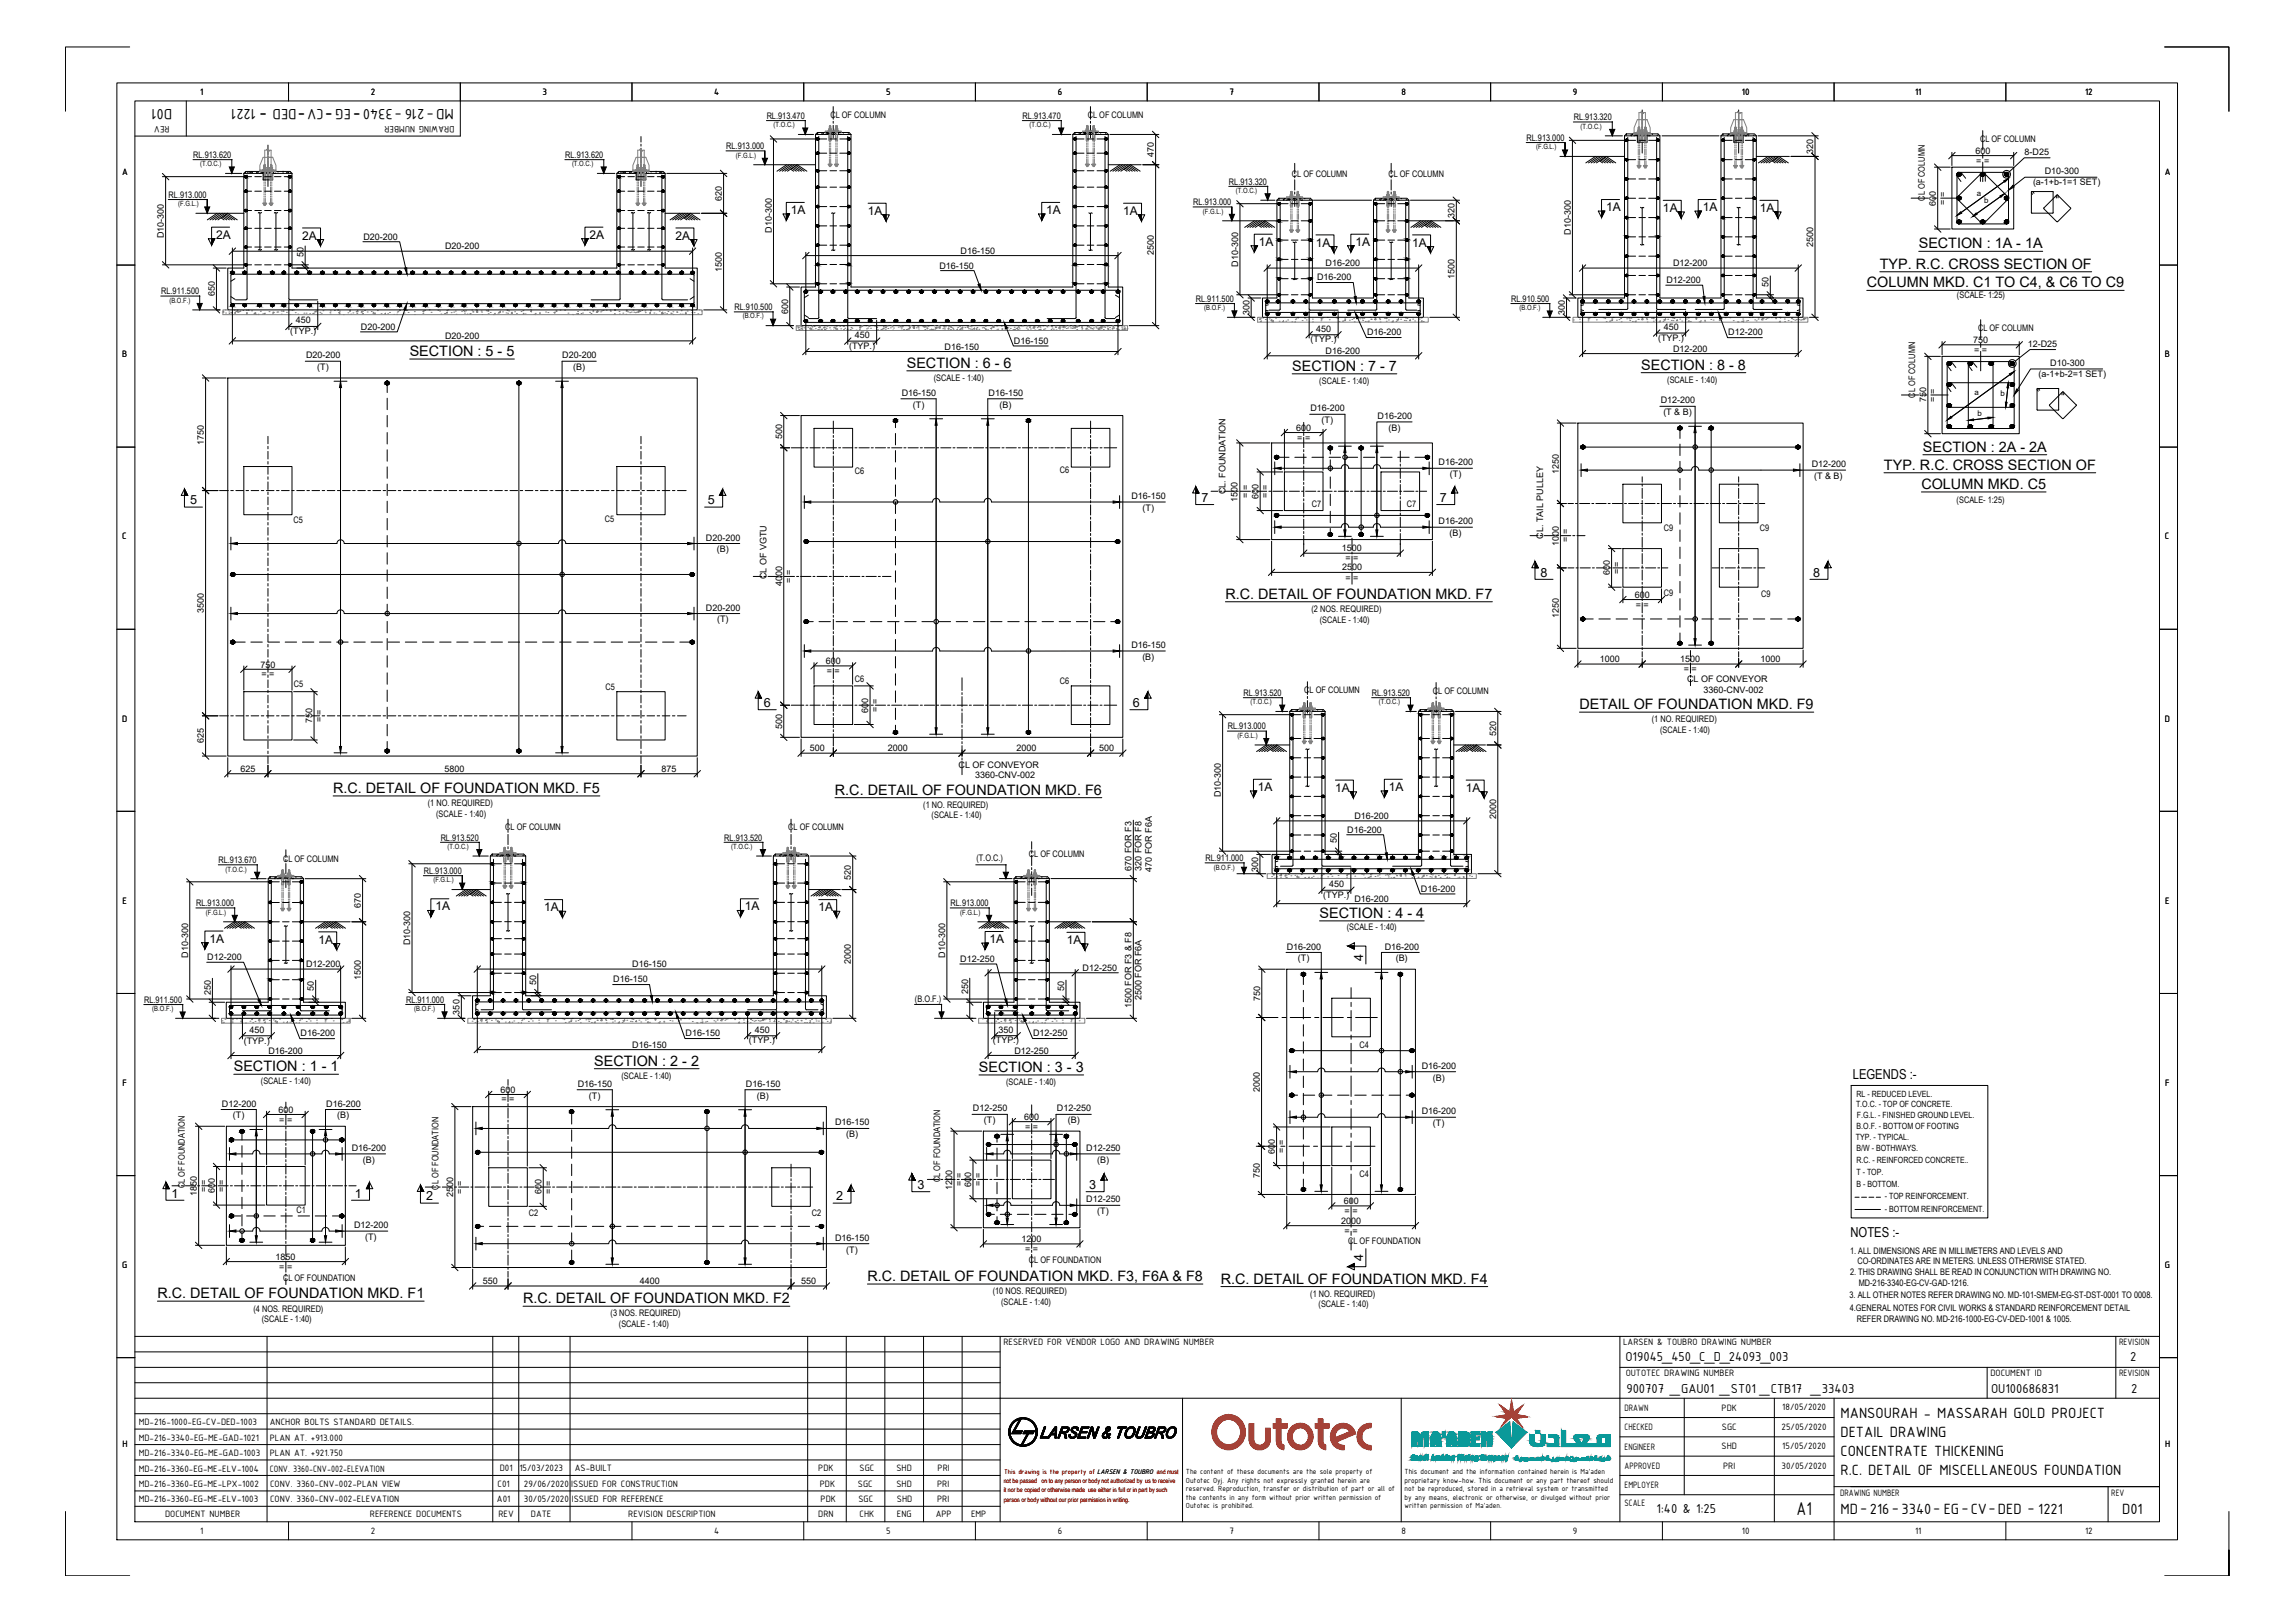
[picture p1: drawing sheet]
<svg xmlns="http://www.w3.org/2000/svg" width="841mm" height="594mm" viewBox="0 0 841 594" stroke-linecap="round" stroke-linejoin="round" font-family="sans-serif">
<defs><g id="words">
<text font-size="7.3" x="658.4" y="554.8">A1</text>
<g font-size="5.9">
<text x="63.1" y="39.8" transform="rotate(-180 63.1 39.8)">D01</text>
<text x="97.7" y="40.6" transform="rotate(-180 97.7 40.6)">-</text>
<text x="111.9" y="40.6" transform="rotate(-180 111.9 40.6)">-</text>
<text x="121.9" y="40.6" transform="rotate(-180 121.9 40.6)">-</text>
<text x="132.2" y="40.6" transform="rotate(-180 132.2 40.6)">-</text>
<text x="166.3" y="39.8" transform="rotate(-180 166.3 39.8)">MD-216 -3340- EG-CV-DED - 1221</text>
<text x="674.5" y="519.2">MANSOURAH - MASSARAH GOLD PROJECT</text>
<text x="674.5" y="526.3">DETAIL DRAWING</text>
<text x="674.5" y="533.3">CONCENTRATE THICKENING</text>
<text x="674.5" y="540.4">R.C. DETAIL OF MISCELLANEOUS FOUNDATION</text>
<text x="674.5" y="554.5">MD-216- 3340- EG-CV-DED - 1221</text>
<text x="777.7" y="554.5">D01</text>
</g>
<g font-size="5.3">
<text x="703.1" y="90.9">SECTION : 1A - 1A</text>
<text x="688.9" y="98.4">TYP. R.C. CROSS SECTION OF</text>
<text x="684.1" y="105.2">COLUMN MKD. C1 TO C4, &amp; C6 TO C9</text>
<text x="150.1" y="130.4">SECTION : 5 - 5</text>
<text x="332.3" y="134.7">SECTION : 6 - 6</text>
<text x="473.5" y="135.8">SECTION : 7 - 7</text>
<text x="601.4" y="135.4">SECTION : 8 - 8</text>
<text x="704.7" y="165.5">SECTION : 2A - 2A</text>
<text x="690.4" y="172">TYP. R.C. CROSS SECTION OF</text>
<text x="704.1" y="179.1">COLUMN MKD. C5</text>
<text x="449.1" y="219.3">R.C. DETAIL OF FOUNDATION MKD. F7</text>
<text x="578.8" y="259.7">DETAIL OF FOUNDATION MKD. F9</text>
<text x="122.1" y="290.4">R.C. DETAIL OF FOUNDATION MKD. F5</text>
<text x="306" y="291">R.C. DETAIL OF FOUNDATION MKD. F6</text>
<text x="483.6" y="336.2">SECTION : 4 - 4</text>
<text x="85.7" y="392.4">SECTION : 1 - 1</text>
<text x="217.8" y="390.3">SECTION : 2 - 2</text>
<text x="358.8" y="392.6">SECTION : 3 - 3</text>
<text x="317.9" y="469.2">R.C. DETAIL OF FOUNDATION MKD. F3, F6A &amp; F8</text>
<text x="447.4" y="470.1">R.C. DETAIL OF FOUNDATION MKD. F4</text>
<text x="57.7" y="475.4">R.C. DETAIL OF FOUNDATION MKD. F1</text>
<text x="191.7" y="477.3">R.C. DETAIL OF FOUNDATION MKD. F2</text>
</g>
<g font-size="5.1">
<text x="595.7" y="498.4">O19045_450_C_D_24093_003</text>
<text x="780.7" y="498.4">2</text>
<text x="596" y="510.2">900707 _GAU01 _ST01 _CTB17 _33403</text>
<text x="729.6" y="510.2">OU100686831</text>
<text x="781" y="510.2">2</text>
<text x="607.1" y="554.1">1:40 &amp; 1:25</text>
</g>
<g font-size="5">
<text x="679" y="395">LEGENDS :-</text>
<text x="678.1" y="453.1">NOTES :-</text>
</g>
<g font-size="4.6">
<text x="69.7" y="184.8">5</text>
<text x="259.4" y="184.8">5</text>
<text x="440.3" y="183.9">7</text>
<text x="527.6" y="183.9">7</text>
<text x="564.5" y="211.3">8</text>
<text x="664.4" y="211.3">8</text>
<text x="279.9" y="259">6</text>
<text x="415.2" y="259">6</text>
<text x="499.6" y="351.9" transform="rotate(-90 499.6 351.9)">4</text>
<text x="336.2" y="435.5">3</text>
<text x="399.2" y="435.5">3</text>
<text x="62.9" y="438.7">1</text>
<text x="130" y="438.7">1</text>
<text x="156.2" y="439.7">2</text>
<text x="306.4" y="439.7">2</text>
<text x="499.6" y="461.9" transform="rotate(-90 499.6 461.9)">4</text>
</g>
<g font-size="4.4">
<text x="588.5" y="77.3">1A</text>
<text x="609.4" y="77.6">1A</text>
<text x="624" y="77.3">1A</text>
<text x="644.8" y="77.6">1A</text>
<text x="289.8" y="78.4">1A</text>
<text x="318" y="78.7">1A</text>
<text x="383.4" y="78.4">1A</text>
<text x="411.6" y="78.7">1A</text>
<text x="79.2" y="87.4">2A</text>
<text x="110.8" y="87.7">2A</text>
<text x="216" y="87.4">2A</text>
<text x="247.6" y="87.7">2A</text>
<text x="461.3" y="90">1A</text>
<text x="482.2" y="90.3">1A</text>
<text x="496.7" y="90">1A</text>
<text x="517.6" y="90.3">1A</text>
<text x="461" y="289.7">1A</text>
<text x="489.2" y="290">1A</text>
<text x="509" y="289.7">1A</text>
<text x="537.2" y="290">1A</text>
<text x="159.5" y="333.5">1A</text>
<text x="199.5" y="333.8">1A</text>
<text x="273" y="333.5">1A</text>
<text x="299.9" y="333.8">1A</text>
<text x="76.7" y="345.3">1A</text>
<text x="116.7" y="345.6">1A</text>
<text x="362.7" y="345.4">1A</text>
<text x="390.9" y="345.7">1A</text>
</g>
<g font-size="3.7">
<text x="73.4" y="34.8">1</text>
<text x="135.9" y="34.8">2</text>
<text x="198.8" y="34.7">3</text>
<text x="261.7" y="34.8">4</text>
<text x="324.7" y="34.7">5</text>
<text x="387.7" y="34.8">6</text>
<text x="450.6" y="34.8">7</text>
<text x="513.5" y="34.8">8</text>
<text x="576.4" y="34.7">9</text>
<text x="638.3" y="34.8">10</text>
<text x="701.8" y="34.8">11</text>
<text x="764.1" y="34.8">12</text>
<text x="62.1" y="46.3" transform="rotate(-180 62.1 46.3)">REV</text>
<text x="166.5" y="46.3" transform="rotate(-180 166.5 46.3)">DRAWING NUMBER</text>
<text x="44.7" y="64.2">A</text>
<text x="793.3" y="64.2">A</text>
<text x="44.8" y="130.9">B</text>
<text x="793.4" y="130.9">B</text>
<text x="44.8" y="197.6">C</text>
<text x="793.4" y="197.6">C</text>
<text x="44.7" y="264.3">D</text>
<text x="793.3" y="264.3">D</text>
<text x="44.9" y="331">E</text>
<text x="793.4" y="331">E</text>
<text x="44.9" y="397.7">F</text>
<text x="793.5" y="397.7">F</text>
<text x="44.8" y="464.4">G</text>
<text x="793.4" y="464.4">G</text>
<text x="367.7" y="492.8">RESERVED FOR VENDOR LOGO AND DRAWING NUMBER</text>
<text x="594.8" y="492.8">LARSEN &amp; TOUBRO DRAWING NUMBER</text>
<text x="776.5" y="492.8">REVISION</text>
<text x="595.7" y="504.1">OUTOTEC DRAWING NUMBER</text>
<text x="729.4" y="504.1">DOCUMENT ID</text>
<text x="776.5" y="504.1">REVISION</text>
<text x="595.3" y="516.8">DRAWN</text>
<text x="630.9" y="516.7">PDK</text>
<text x="653.1" y="516.4">18/05/2020</text>
<text x="50.8" y="527.7">MD-216-3340-EG-ME-GAD-1021</text>
<text x="50.8" y="522">MD-216-1000-EG-CV-DED-1003</text>
<text x="98.8" y="527.7">PLAN AT. +913.000</text>
<text x="98.9" y="522">ANCHOR BOLTS STANDARD DETAILS.</text>
<text x="595.3" y="523.9">CHECKED</text>
<text x="631" y="523.8">SGC</text>
<text x="652.9" y="523.7">25/05/2020</text>
<text x="44.9" y="530.1">H</text>
<text x="50.8" y="533.3">MD-216-3340-EG-ME-GAD-1003</text>
<text x="98.9" y="533.3">PLAN AT. +921.750</text>
<text x="595.3" y="531">ENGINEER</text>
<text x="630.9" y="530.8">SHD</text>
<text x="653.1" y="530.7">15/05/2020</text>
<text x="793.4" y="530.1">H</text>
<text x="50.8" y="539">MD-216-3360-EG-ME-ELV-1004</text>
<text x="98.9" y="539">CONV. 3360-CNV-002-ELEVATION</text>
<text x="183.1" y="538.7">D01</text>
<text x="190.3" y="538.7">15/03/2023</text>
<text x="210.6" y="538.7">AS-BUILT</text>
<text x="299.9" y="538.7">PDK</text>
<text x="315" y="538.7">SGC</text>
<text x="328.5" y="538.7">SHD</text>
<text x="343.6" y="538.7">PRI</text>
<text x="595.3" y="538">APPROVED</text>
<text x="631.5" y="538.1">PRI</text>
<text x="652.9" y="537.9">30/05/2020</text>
<text x="50.8" y="544.6">MD-216-3360-EG-ME-LPX-1002</text>
<text x="99" y="544.6">CONV. 3360-CNV-002-PLAN VIEW</text>
<text x="182.3" y="544.6">C01</text>
<text x="192" y="544.6">29/06/2020</text>
<text x="209.4" y="544.6">ISSUED FOR CONSTRUCTION</text>
<text x="300.4" y="544.6">PDK</text>
<text x="314.4" y="544.6">SGC</text>
<text x="328.5" y="544.6">SHD</text>
<text x="343.4" y="544.6">PRI</text>
<text x="595.3" y="545.1">EMPLOYER</text>
<text x="50.8" y="550.3">MD-216-3360-EG-ME-ELV-1003</text>
<text x="99" y="550.3">CONV. 3360-CNV-002-ELEVATION</text>
<text x="182.1" y="550.3">A01</text>
<text x="192" y="550.3">30/05/2020</text>
<text x="209.5" y="550.3">ISSUED FOR REFERENCE</text>
<text x="300.7" y="550.3">PDK</text>
<text x="314.6" y="550.3">SGC</text>
<text x="328.7" y="550.3">SHD</text>
<text x="343.4" y="550.3">PRI</text>
<text x="595.3" y="551.6">SCALE</text>
<text x="674.3" y="548">DRAWING NUMBER</text>
<text x="773.7" y="548">REV</text>
<text x="60.5" y="555.7">DOCUMENT NUMBER</text>
<text x="135.6" y="555.7">REFERENCE DOCUMENTS</text>
<text x="182.7" y="555.7">REV</text>
<text x="194.5" y="555.7">DATE</text>
<text x="230.2" y="555.7">REVISION DESCRIPTION</text>
<text x="299.9" y="555.7">DRN</text>
<text x="315" y="555.7">CHK</text>
<text x="328.7" y="555.7">ENG</text>
<text x="342.9" y="555.7">APP</text>
<text x="355.8" y="555.7">EMP</text>
<text x="73.4" y="561.7">1</text>
<text x="135.9" y="561.8">2</text>
<text x="261.7" y="561.7">4</text>
<text x="324.7" y="561.7">5</text>
<text x="387.7" y="561.8">6</text>
<text x="450.6" y="561.7">7</text>
<text x="513.5" y="561.7">8</text>
<text x="576.4" y="561.9">9</text>
<text x="638.3" y="561.7">10</text>
<text x="701.8" y="561.7">11</text>
<text x="764.1" y="561.8">12</text>
</g>
<g font-size="3.3">
<text x="281" y="43.6">RL.913.470</text>
<text x="304.3" y="43.3">CL OF COLUMN</text>
<text x="374.8" y="43.6">RL.913.470</text>
<text x="398.6" y="43.3">CL OF COLUMN</text>
<text x="576.7" y="44.1">RL.913.320</text>
<text x="559.4" y="51.6">RL.913.000</text>
<text x="725.6" y="51.9">CL OF COLUMN</text>
<text x="70.8" y="57.8">RL.913.620</text>
<text x="207.1" y="57.8">RL.913.620</text>
<text x="266.1" y="54.7">RL.913.000</text>
<text x="422.9" y="57.5" transform="rotate(-90 422.9 57.5)">470</text>
<text x="664.5" y="56.2" transform="rotate(-90 664.5 56.2)">320</text>
<text x="723.9" y="56.2">600</text>
<text x="741.9" y="56.6">8-D25</text>
<text x="473.4" y="64.7">CL OF COLUMN</text>
<text x="508.8" y="64.7">CL OF COLUMN</text>
<text x="724.2" y="60.1">= =</text>
<text x="749.3" y="63.9">D10-300</text>
<text x="450.4" y="67.7">RL.913.320</text>
<text x="745" y="67.8">(a-1+b-1=1 SET)</text>
<text x="61.8" y="72.5">RL.913.000</text>
<text x="264.5" y="73.5" transform="rotate(-90 264.5 73.5)">620</text>
<text x="437.3" y="75.2">RL.913.000</text>
<text x="705.4" y="73.5" transform="rotate(-90 705.4 73.5)">CL OF COLUMN</text>
<text x="709.5" y="75.3" transform="rotate(-90 709.5 75.3)">600</text>
<text x="713" y="74.9" transform="rotate(-90 713 74.9)">= =</text>
<text x="533" y="79.8" transform="rotate(-90 533 79.8)">320</text>
<text x="60.1" y="87.2" transform="rotate(-90 60.1 87.2)">D10-300</text>
<text x="133.2" y="87.7">D20-200</text>
<text x="282.8" y="85.3" transform="rotate(-90 282.8 85.3)">D10-300</text>
<text x="575.6" y="86" transform="rotate(-90 575.6 86)">D10-300</text>
<text x="111.2" y="94.2" transform="rotate(-90 111.2 94.2)">50</text>
<text x="163.1" y="91.4">D20-200</text>
<text x="352" y="93">D16-150</text>
<text x="422.9" y="93.4" transform="rotate(-90 422.9 93.4)">2500</text>
<text x="664.5" y="90.4" transform="rotate(-90 664.5 90.4)">2500</text>
<text x="264.5" y="99.6" transform="rotate(-90 264.5 99.6)">1500</text>
<text x="344.2" y="98.4">D16-150</text>
<text x="453.8" y="97.7" transform="rotate(-90 453.8 97.7)">D10-300</text>
<text x="485.8" y="97.6">D16-200</text>
<text x="613.1" y="97.6">D12-200</text>
<text x="59" y="107.8">RL.911.500</text>
<text x="482.6" y="102.7">D16-200</text>
<text x="533" y="102.3" transform="rotate(-90 533 102.3)">1500</text>
<text x="610.6" y="103.6">D12-200</text>
<text x="648.1" y="105.2" transform="rotate(-90 648.1 105.2)">50</text>
<text x="78.7" y="108.6" transform="rotate(-90 78.7 108.6)">650</text>
<text x="269.1" y="113.6">RL.910.500</text>
<text x="438.2" y="110.5">RL.911.500</text>
<text x="553.8" y="110.6">RL.910.500</text>
<text x="717.2" y="109.3">(SCALE- 1:25)</text>
<text x="108.4" y="118.4">450</text>
<text x="288.8" y="114.9" transform="rotate(-90 288.8 114.9)">600</text>
<text x="457.9" y="115.4" transform="rotate(-90 457.9 115.4)">300</text>
<text x="573.4" y="115.4" transform="rotate(-90 573.4 115.4)">300</text>
<text x="106.4" y="122.4">(TYP.)</text>
<text x="132.3" y="120.7">D20-200</text>
<text x="163.1" y="124.2">D20-200</text>
<text x="313.3" y="123.8">450</text>
<text x="371.6" y="125.9">D16-150</text>
<text x="480.3" y="125.4">(TYP.)</text>
<text x="482.4" y="121.5">450</text>
<text x="501" y="122.8">D16-200</text>
<text x="607.6" y="124.8">(TYP.)</text>
<text x="609.7" y="120.8">450</text>
<text x="633.3" y="122.9">D12-200</text>
<text x="723.1" y="125.5">750</text>
<text x="724.9" y="121.2">CL OF COLUMN</text>
<text x="112.2" y="131.2">D20-200</text>
<text x="206" y="131.2">D20-200</text>
<text x="311.2" y="127.7">(TYP.)</text>
<text x="346.1" y="128.2">D16-150</text>
<text x="485.8" y="129.7">D16-200</text>
<text x="613.1" y="128.9">D12-200</text>
<text x="723.5" y="129.4">= =</text>
<text x="743.1" y="127.1">12-D25</text>
<text x="116.3" y="135.6">(T)</text>
<text x="210" y="135.6">(B)</text>
<text x="751.4" y="134.2">D10-300</text>
<text x="342.2" y="139.5">(SCALE - 1:40)</text>
<text x="483.5" y="140.6">(SCALE - 1:40)</text>
<text x="611" y="140.2">(SCALE - 1:40)</text>
<text x="747.1" y="138">(a-1+b-2=1 SET)</text>
<text x="330.4" y="145">D16-150</text>
<text x="334.5" y="149.3">(T)</text>
<text x="362.3" y="145">D16-150</text>
<text x="366.3" y="149.3">(B)</text>
<text x="608.6" y="147.7">D12-200</text>
<text x="701.8" y="145.6" transform="rotate(-90 701.8 145.6)">CL OF COLUMN</text>
<text x="705.9" y="147.4" transform="rotate(-90 705.9 147.4)">750</text>
<text x="709.5" y="147.1" transform="rotate(-90 709.5 147.1)">= =</text>
<text x="480.2" y="150.7">D16-200</text>
<text x="484.3" y="155">(T)</text>
<text x="504.9" y="153.4">D16-200</text>
<text x="609.5" y="152.1">(T &amp; B)</text>
<text x="286.6" y="160.8" transform="rotate(-90 286.6 160.8)">500</text>
<text x="475.1" y="157.8">600</text>
<text x="475.4" y="161.4">= =</text>
<text x="508.8" y="157.8">(B)</text>
<text x="74.7" y="162.8" transform="rotate(-90 74.7 162.8)">1750</text>
<text x="313.3" y="173.6">C6</text>
<text x="388.4" y="173.3">C6</text>
<text x="527.2" y="170.4">D16-200</text>
<text x="571.2" y="173.5" transform="rotate(-90 571.2 173.5)">1250</text>
<text x="663.9" y="171.1">D12-200</text>
<text x="531.3" y="174.8">(T)</text>
<text x="664.8" y="175.3">(T &amp; B)</text>
<text x="414.6" y="182.8">D16-150</text>
<text x="449.1" y="181" transform="rotate(-90 449.1 181)">CL. FOUNDATION</text>
<text x="453.5" y="183.7" transform="rotate(-90 453.5 183.7)">1500</text>
<text x="457.5" y="182.3" transform="rotate(-90 457.5 182.3)">= =</text>
<text x="461.2" y="182.7" transform="rotate(-90 461.2 182.7)">600</text>
<text x="464.8" y="182.3" transform="rotate(-90 464.8 182.3)">= =</text>
<text x="480.7" y="185.9">C7</text>
<text x="515.5" y="185.9">C7</text>
<text x="717" y="184.1">(SCALE- 1:25)</text>
<text x="107.5" y="191.4">C5</text>
<text x="221.6" y="191.1">C5</text>
<text x="418.7" y="187.1">(T)</text>
<text x="527.2" y="192">D16-200</text>
<text x="531.2" y="196.4">(B)</text>
<text x="565.5" y="197.2" transform="rotate(-90 565.5 197.2)">CL. TAIL PULLEY</text>
<text x="609.7" y="194.4">C9</text>
<text x="644.9" y="194.5">C9</text>
<text x="258.7" y="198">D20-200</text>
<text x="262.7" y="202.3">(B)</text>
<text x="491.7" y="202">1500</text>
<text x="571.2" y="200" transform="rotate(-90 571.2 200)">1000</text>
<text x="574.8" y="198.6" transform="rotate(-90 574.8 198.6)">= =</text>
<text x="491.8" y="208.8">2500</text>
<text x="493.1" y="205.5">= =</text>
<text x="280.9" y="212.2" transform="rotate(-90 280.9 212.2)">CL OF VGTU</text>
<text x="286.6" y="214.7" transform="rotate(-90 286.6 214.7)">4000</text>
<text x="290.2" y="213.5" transform="rotate(-90 290.2 213.5)">= =</text>
<text x="493.1" y="212.8">= =</text>
<text x="590" y="210.7" transform="rotate(-90 590 210.7)">600</text>
<text x="593.5" y="210.4" transform="rotate(-90 593.5 210.4)">= =</text>
<text x="599" y="219">600</text>
<text x="609.7" y="218.1">C9</text>
<text x="645.4" y="218.5">C9</text>
<text x="74.7" y="224.6" transform="rotate(-90 74.7 224.6)">3500</text>
<text x="258.7" y="223.7">D20-200</text>
<text x="262.8" y="228">(T)</text>
<text x="480.6" y="224.2">(2 NOS. REQUIRED)</text>
<text x="571.2" y="226.5" transform="rotate(-90 571.2 226.5)">1250</text>
<text x="599.4" y="222.6">= =</text>
<text x="483.6" y="228">(SCALE - 1:40)</text>
<text x="414.6" y="237.4">D16-150</text>
<text x="95.4" y="244.5">750</text>
<text x="302.6" y="243.3">600</text>
<text x="418.6" y="241.7">(B)</text>
<text x="586.2" y="242.6">1000</text>
<text x="615.7" y="242.6">1500</text>
<text x="645.2" y="242.6">1000</text>
<text x="95.8" y="248">= =</text>
<text x="107.7" y="251.6">C5</text>
<text x="303" y="246.8">= =</text>
<text x="313.3" y="249.8">C6</text>
<text x="388.4" y="250.5">C6</text>
<text x="617.1" y="246.2">= =</text>
<text x="618.3" y="249.9">CL OF CONVEYOR</text>
<text x="221.9" y="252.7">C5</text>
<text x="455.7" y="254.9">RL.913.520</text>
<text x="478" y="253.9">CL OF COLUMN</text>
<text x="502.7" y="254.9">RL.913.520</text>
<text x="525.1" y="254.2">CL OF COLUMN</text>
<text x="624.3" y="253.8">3360-CNV-002</text>
<text x="318.2" y="261" transform="rotate(-90 318.2 261)">600</text>
<text x="321.8" y="260.7" transform="rotate(-90 321.8 260.7)">= =</text>
<text x="114.5" y="264.9" transform="rotate(-90 114.5 264.9)">750</text>
<text x="118" y="264.6" transform="rotate(-90 118 264.6)">= =</text>
<text x="286.6" y="266.9" transform="rotate(-90 286.6 266.9)">500</text>
<text x="449.9" y="267.2">RL.913.000</text>
<text x="548.2" y="269.5" transform="rotate(-90 548.2 269.5)">520</text>
<text x="605.3" y="264.6">(1 NO. REQUIRED)</text>
<text x="608.4" y="268.4">(SCALE - 1:40)</text>
<text x="74.7" y="272.3" transform="rotate(-90 74.7 272.3)">625</text>
<text x="296.7" y="275.2">500</text>
<text x="325.3" y="275.2">2000</text>
<text x="372.5" y="275.2">2000</text>
<text x="402.8" y="275.2">500</text>
<text x="351.3" y="281.1">CL OF CONVEYOR</text>
<text x="88.1" y="282.8">625</text>
<text x="162.9" y="282.8">5800</text>
<text x="242.5" y="282.8">875</text>
<text x="357.3" y="285.1">3360-CNV-002</text>
<text x="447.4" y="291.9" transform="rotate(-90 447.4 291.9)">D10-300</text>
<text x="156.8" y="295.2">(1 NO. REQUIRED)</text>
<text x="159.8" y="299.1">(SCALE - 1:40)</text>
<text x="338.4" y="295.9">(1 NO. REQUIRED)</text>
<text x="341.4" y="299.7">(SCALE - 1:40)</text>
<text x="185.2" y="304">CL OF COLUMN</text>
<text x="288.9" y="304">CL OF COLUMN</text>
<text x="493.7" y="304.9">D16-200</text>
<text x="496.3" y="300">D16-200</text>
<text x="548.2" y="300.1" transform="rotate(-90 548.2 300.1)">2000</text>
<text x="161.5" y="307.9">RL.913.520</text>
<text x="265.4" y="307.9">RL.913.520</text>
<text x="489.9" y="308.9" transform="rotate(-90 489.9 308.9)">50</text>
<text x="80.1" y="316.2">RL.913.670</text>
<text x="103.7" y="315.8">CL OF COLUMN</text>
<text x="357.8" y="315.5">(T.O.C.)</text>
<text x="377" y="313.7">CL OF COLUMN</text>
<text x="441.7" y="315.4">RL.911.000</text>
<text x="155.3" y="320.1">RL.913.000</text>
<text x="311.9" y="322.4" transform="rotate(-90 311.9 322.4)">520</text>
<text x="414.7" y="319" transform="rotate(-90 414.7 319)">670 FOR F3</text>
<text x="418.3" y="319" transform="rotate(-90 418.3 319)">320 FOR F8</text>
<text x="422" y="319.3" transform="rotate(-90 422 319.3)">470 FOR F6A</text>
<text x="461.1" y="319.2" transform="rotate(-90 461.1 319.2)">300</text>
<text x="484.9" y="328.9">(TYP.)</text>
<text x="487" y="324.9">450</text>
<text x="520.7" y="326.6">D16-200</text>
<text x="71.9" y="331.9">RL.913.000</text>
<text x="132.2" y="332.5" transform="rotate(-90 132.2 332.5)">670</text>
<text x="348.3" y="331.9">RL.913.000</text>
<text x="496.3" y="330.3">D16-200</text>
<text x="493.5" y="340.8">(SCALE - 1:40)</text>
<text x="150.4" y="346.3" transform="rotate(-90 150.4 346.3)">D10-300</text>
<text x="471.5" y="347.8">D16-200</text>
<text x="507.5" y="347.8">D16-200</text>
<text x="68.9" y="350.8" transform="rotate(-90 68.9 350.8)">D10-300</text>
<text x="75.9" y="351.6">D12-200</text>
<text x="311.9" y="353" transform="rotate(-90 311.9 353)">2000</text>
<text x="346.4" y="350.8" transform="rotate(-90 346.4 350.8)">D10-300</text>
<text x="351.9" y="352.3">D12-250</text>
<text x="475.6" y="352.1">(T)</text>
<text x="511.5" y="352.1">(B)</text>
<text x="112.2" y="354.3">D12-200</text>
<text x="132.2" y="359" transform="rotate(-90 132.2 359)">1500</text>
<text x="224.7" y="359.8">D16-150</text>
<text x="231.7" y="354.3">D16-150</text>
<text x="396.7" y="355.7">D12-250</text>
<text x="77.2" y="364.3" transform="rotate(-90 77.2 364.3)">250</text>
<text x="115" y="363.1" transform="rotate(-90 115 363.1)">50</text>
<text x="196.5" y="360.7" transform="rotate(-90 196.5 360.7)">50</text>
<text x="354.7" y="364.2" transform="rotate(-90 354.7 364.2)">250</text>
<text x="390" y="363.1" transform="rotate(-90 390 363.1)">50</text>
<text x="52.8" y="367.3">RL.911.500</text>
<text x="148.8" y="367.3">RL.911.000</text>
<text x="168.4" y="371.6" transform="rotate(-90 168.4 371.6)">350</text>
<text x="335.3" y="366.8">(B.O.F.)</text>
<text x="414.7" y="369.3" transform="rotate(-90 414.7 369.3)">1500 FOR F3 &amp; F8</text>
<text x="418.3" y="366.4" transform="rotate(-90 418.3 366.4)">2500 FOR F6A</text>
<text x="461.8" y="366.6" transform="rotate(-90 461.8 366.6)">750</text>
<text x="89.4" y="382.2">(TYP.)</text>
<text x="91.4" y="378.2">450</text>
<text x="110.1" y="379.6">D16-200</text>
<text x="231.7" y="383.8">D16-150</text>
<text x="251.2" y="379.6">D16-150</text>
<text x="274.5" y="382.2">(TYP.)</text>
<text x="276.6" y="378.2">450</text>
<text x="363.8" y="382.2">(TYP.)</text>
<text x="365.9" y="378.2">350</text>
<text x="378.6" y="379.6">D12-250</text>
<text x="498.2" y="383.8">C4</text>
<text x="98.4" y="386">D16-200</text>
<text x="371.7" y="385.9">D12-250</text>
<text x="227.7" y="395.1">(SCALE - 1:40)</text>
<text x="521" y="391.5">D16-200</text>
<text x="525" y="395.8">(B)</text>
<text x="95.6" y="397.1">(SCALE - 1:40)</text>
<text x="183.4" y="400.2">600</text>
<text x="211.7" y="398.1">D16-150</text>
<text x="273.3" y="398.1">D16-150</text>
<text x="368.7" y="397.4">(SCALE - 1:40)</text>
<text x="461.7" y="399.9" transform="rotate(-90 461.7 399.9)">2000</text>
<text x="81.3" y="405.3">D12-200</text>
<text x="102" y="407.6">600</text>
<text x="119.6" y="405.3">D16-200</text>
<text x="183.8" y="403.8">= =</text>
<text x="215.8" y="402.4">(T)</text>
<text x="277.3" y="402.4">(B)</text>
<text x="356.5" y="407.1">D12-250</text>
<text x="387.3" y="407.1">D12-250</text>
<text x="85.4" y="409.6">(T)</text>
<text x="102.3" y="411.2">= =</text>
<text x="123.6" y="409.6">(B)</text>
<text x="306" y="412.2">D16-150</text>
<text x="360.6" y="411.4">(T)</text>
<text x="375.3" y="410.2">600</text>
<text x="375.7" y="413.8">= =</text>
<text x="391.3" y="411.4">(B)</text>
<text x="521" y="408.1">D16-200</text>
<text x="525.1" y="412.5">(T)</text>
<text x="310" y="416.6">(B)</text>
<text x="128.9" y="421.6">D16-200</text>
<text x="132.9" y="425.9">(B)</text>
<text x="398" y="421.6">D12-250</text>
<text x="402" y="425.9">(B)</text>
<text x="467.2" y="422.5" transform="rotate(-90 467.2 422.5)">600</text>
<text x="470.8" y="422.2" transform="rotate(-90 470.8 422.2)">= =</text>
<text x="461.6" y="431.4" transform="rotate(-90 461.6 431.4)">750</text>
<text x="498.2" y="430.9">C4</text>
<text x="67.8" y="435.2" transform="rotate(-90 67.8 435.2)">CL OF FOUNDATION</text>
<text x="75.8" y="436.7" transform="rotate(-90 75.8 436.7)">= =</text>
<text x="78.7" y="437.1" transform="rotate(-90 78.7 437.1)">600</text>
<text x="82.3" y="436.7" transform="rotate(-90 82.3 436.7)">= =</text>
<text x="160.7" y="435.7" transform="rotate(-90 160.7 435.7)">CL OF FOUNDATION</text>
<text x="169.6" y="437.1" transform="rotate(-90 169.6 437.1)">= =</text>
<text x="198.4" y="437.5" transform="rotate(-90 198.4 437.5)">600</text>
<text x="202" y="437.1" transform="rotate(-90 202 437.1)">= =</text>
<text x="344.5" y="432.9" transform="rotate(-90 344.5 432.9)">CL OF FOUNDATION</text>
<text x="349" y="435.8" transform="rotate(-90 349 435.8)">1200</text>
<text x="352.5" y="434.4" transform="rotate(-90 352.5 434.4)">= =</text>
<text x="355.9" y="434.7" transform="rotate(-90 355.9 434.7)">600</text>
<text x="359.5" y="434.4" transform="rotate(-90 359.5 434.4)">= =</text>
<text x="72.2" y="438.1" transform="rotate(-90 72.2 438.1)">1850</text>
<text x="166.1" y="438.4" transform="rotate(-90 166.1 438.4)">2500</text>
<text x="398" y="440.4">D12-250</text>
<text x="492.4" y="441">600</text>
<text x="108.7" y="444.4">C1</text>
<text x="129.7" y="449.8">D12-200</text>
<text x="193.8" y="445.3">C2</text>
<text x="297.5" y="445.3">C2</text>
<text x="402.1" y="444.7">(T)</text>
<text x="491.5" y="448.3">2000</text>
<text x="492.7" y="444.6">= =</text>
<text x="133.8" y="454.2">(T)</text>
<text x="306" y="454.5">D16-150</text>
<text x="374.3" y="455">1200</text>
<text x="492.7" y="451.9">= =</text>
<text x="494.1" y="455.5">CL OF FOUNDATION</text>
<text x="101" y="461.4">1850</text>
<text x="310.1" y="458.8">(T)</text>
<text x="375.7" y="458.6">= =</text>
<text x="678" y="459.2">1. ALL DIMENSIONS ARE IN MILLIMETERS AND LEVELS AND</text>
<text x="102.3" y="465">= =</text>
<text x="377" y="462.6">CL OF FOUNDATION</text>
<text x="678" y="467">2. THIS DRAWING SHALL BE READ IN CONJUNCTION WITH DRAWING NO.</text>
<text x="680.7" y="462.8">CO-ORDINATES ARE IN METERS. UNLESS OTHERWISE STATED.</text>
<text x="103.7" y="469.1">CL OF FOUNDATION</text>
<text x="176.9" y="470.4">550</text>
<text x="234.4" y="470.4">4400</text>
<text x="293.7" y="470.4">550</text>
<text x="681.1" y="471.1">MD-216-3340-EG-CV-GAD-1216.</text>
<text x="363.8" y="474">(10 NOS. REQUIRED)</text>
<text x="366.8" y="477.9">(SCALE - 1:40)</text>
<text x="480.2" y="474.9">(1 NO. REQUIRED)</text>
<text x="483.2" y="478.8">(SCALE - 1:40)</text>
<text x="677.8" y="475.4">3. ALL OTHER NOTES REFER DRAWING NO. MD-101-SMEM-EG-ST-DST-0001 TO 0008.</text>
<text x="92.9" y="480.5">(4 NOS. REQUIRED)</text>
<text x="95.9" y="484.3">(SCALE - 1:40)</text>
<text x="223.8" y="482.1">(3 NOS. REQUIRED)</text>
<text x="677.9" y="480.2">4.GENERAL NOTES FOR CIVIL WORKS &amp; STANDARD REINFORCEMENT DETAIL</text>
<text x="680.4" y="484.3">REFER DRAWING NO. MD-216-1000-EG-CV-DED-1001 &amp; 1005.</text>
<text x="226.8" y="486">(SCALE - 1:40)</text>
</g>
<g font-size="3.1">
<text x="680.3" y="401.7">RL - REDUCED LEVEL.</text>
<text x="680.2" y="405.4">T.O.C. - TOP OF CONCRETE.</text>
<text x="680.4" y="413.6">B.O.F. - BOTTOM OF FOOTING</text>
<text x="680.5" y="409.4">F.G.L. - FINISHED GROUND LEVEL.</text>
<text x="680.1" y="417.6">TYP. - TYPICAL.</text>
<text x="680.3" y="421.7">B/W - BOTHWAYS.</text>
<text x="680.3" y="425.8">R.C. - REINFORCED CONCRETE..</text>
<text x="680.3" y="430.4">T - TOP.</text>
<text x="680.3" y="434.6">B - BOTTOM.</text>
<text x="690.7" y="439.3">- TOP REINFORCEMENT.</text>
<text x="690.7" y="443.8">- BOTTOM REINFORCEMENT.</text>
</g>
<g font-size="2.9">
<text x="724.5" y="71.6">a</text>
<text x="727.1" y="74.4">b</text>
<text x="723.5" y="144.6">a</text>
<text x="733.1" y="145.2">b</text>
<text x="724.7" y="152.5">b</text>
<text x="434.6" y="539.9">The content of these documents are the sole property of</text>
<text x="514.7" y="539.9">This document and the information contained herein is Ma'aden</text>
<text x="434.6" y="543.1">Outotec Oyj. Any rights not expressly granted herein are</text>
<text x="514.7" y="543.1">proprietary know-how. This document or any part thereof should</text>
<text x="434.6" y="546.2">reserved. Reproduction, transfer or distribution of part or all of</text>
<text x="434.6" y="549.4">the contents in any form without prior written permission of</text>
<text x="514.7" y="546.2">not be reproduced, stored in a retrieval system or transmitted</text>
<text x="514.7" y="549.4">by any means, electronic or otherwise, or divulged without prior</text>
<text x="434.6" y="552.5">Outotec is prohibited.</text>
<text x="514.7" y="552.5">written permission of Ma'aden.</text>
</g>
<g font-size="2.6">
<text x="283.5" y="46.6">(T.O.C.)</text>
<text x="377.3" y="46.6">(T.O.C.)</text>
<text x="579.2" y="47.1">(T.O.C.)</text>
<text x="269.7" y="57.7">(F.G.L.)</text>
<text x="562.9" y="54.7">(F.G.L.)</text>
<text x="73.3" y="60.9">(T.O.C.)</text>
<text x="209.6" y="60.9">(T.O.C.)</text>
<text x="452.9" y="70.7">(T.O.C.)</text>
<text x="65.3" y="75.5">(F.G.L.)</text>
<text x="440.8" y="78.2">(F.G.L.)</text>
<text x="62.1" y="110.9">(B.O.F.)</text>
<text x="441.3" y="113.6">(B.O.F.)</text>
<text x="556.8" y="113.6">(B.O.F.)</text>
<text x="272.2" y="116.6">(B.O.F.)</text>
<text x="458.3" y="258">(T.O.C.)</text>
<text x="505.3" y="258">(T.O.C.)</text>
<text x="453.5" y="270.2">(F.G.L.)</text>
<text x="164" y="310.9">(T.O.C.)</text>
<text x="268" y="310.9">(T.O.C.)</text>
<text x="82.6" y="319.2">(T.O.C.)</text>
<text x="158.8" y="323.2">(F.G.L.)</text>
<text x="444.8" y="318.5">(B.O.F.)</text>
<text x="75.4" y="335">(F.G.L.)</text>
<text x="351.9" y="335">(F.G.L.)</text>
<text x="55.8" y="370.3">(B.O.F.)</text>
<text x="151.8" y="370.3">(B.O.F.)</text>
</g>
<text font-size="2.6" fill="#f00" x="367.9" y="539.7">This drawing is the property of LARSEN &amp; TOUBRO and must</text>
<g font-size="2.4" fill="#f00">
<text x="367.8" y="543.2">not be passed on to any person or body not authorized by us to receive</text>
<text x="367.8" y="546.5">it nor be copied or otherwise made use either in full or in part by such</text>
<text x="367.8" y="550">person or body without our prior permission in writing.</text>
</g>
</g></defs>
<!-- layer: CI-CEN -->
<g fill="none" stroke="#000" stroke-width=".37">
<path d="M305.3 39v4.7M399.6 39v4.7M98.2 53.1v3.5M98.2 57.3v.8M98.2 58.9v3.7M234.9 50v2M234.9 52.8v.7M234.9 54.3v3.7M234.9 58.8v.7M305.3 44.4v.7M305.3 45.9v4.6M399.6 44.4v.7"/>
<path d="M399.6 45.9v4.6M474.5 59.8v3.8M509.8 59.8v3.8M601.8 40.3v3.8M601.8 44.8v.8M601.8 46.3v3.8M601.8 50.8v.8M601.8 52.3v3.8M637.1 40.3v3.8M637.1 44.8v.8M637.1 46.3v3.8M637.1 50.8v.8"/>
<path d="M637.1 52.3v3.8M726.6 47.9v7M726.6 56.4v1.5M726.6 59.4v7.1M98.2 63.3v.8M98.2 64.8v3.5M234.9 60.3v3.7M234.9 64.8v.7M234.9 66.3v2M474.5 64.4v.7M474.5 65.8v3.8M474.5 70.3v.8"/>
<path d="M474.5 71.9v3.7M509.8 64.4v.7M509.8 65.8v3.8M509.8 70.3v.8M509.8 71.9v3.7M700.3 72.6h6.4M708.2 72.6h1.5M711.2 72.6h6.3M725.8 117.1v7.1M725.8 125.7v1.5M725.8 128.7v7.1M305.4 154.2v4.5"/>
<path d="M305.4 159.5v.7M399.7 154.2v4.5M399.7 159.5v.7M477.8 154.7v3.3M477.8 158.7v.8M696.8 144.7h6.3M704.6 144.7h1.5M707.6 144.7h6.3M290 164h4.6M295.3 164h.8M296.8 164h3.8M301.3 164h.8"/>
<path d="M302.8 164h3.8M305.4 161v3.7M305.4 165.5v.7M305.4 167v3.7M305.4 171.5v.7M305.4 172.9v3.8M305.4 177.4v.8M305.4 178.9v3.8M307.3 164h.7M308.8 164h3.7M313.3 164h.8M314.8 164h3.7"/>
<path d="M319.3 164h.7M320.8 164h3.7M325.3 164h.7M326.8 164h3.7M331.2 164h.8M332.8 164h3.7M337.3 164h.7M338.7 164h3.8M343.2 164h.8M344.7 164h3.8M349.2 164h.8M350.7 164h3.8"/>
<path d="M355.2 164h.8M356.7 164h3.8M361.2 164h.7M362.7 164h3.7M367.2 164h.7M368.7 164h3.7M373.2 164h.7M374.7 164h3.7M379.2 164h.7M380.6 164h3.8M385.1 164h.8M386.7 164h3.7"/>
<path d="M391.1 164h.8M392.6 164h3.8M397.1 164h.8M398.6 164h3.8M399.7 161v3.7M399.7 165.5v.7M399.7 167v3.7M399.7 171.5v.7M399.7 172.9v3.8M399.7 177.4v.8M399.7 178.9v3.8M403.1 164h.7"/>
<path d="M404.6 164h4.6M443.8 179.9h2.5M447 179.9h.7M448.5 179.9h3.7M453 179.9h.8M454.5 179.9h3.7M459 179.9h.7M460.5 179.9h3.7M465 179.9h.7M466.5 179.9h3.7M470.9 179.9h.8M472.5 179.9h3.7"/>
<path d="M477 179.9h.7M477.8 160.2v3.8M477.8 164.7v.8M477.8 166.2v3.7M477.8 170.7v.8M477.8 172.2v3.8M477.8 176.7v.7M477.8 178.2v3.7M478.4 179.9h3.8M482.9 179.9h.8M484.4 179.9h3.8M488.9 179.9h.8"/>
<path d="M490.4 179.9h3.8M494.9 179.9h.8M496.4 179.9h3.8M500.9 179.9h.8M502.4 179.9h3.8M506.9 179.9h.7M508.4 179.9h3.7M512.9 179.9h.8M513.2 165.2v4M513.2 170v.7M513.2 171.5v3.7M513.2 176v.7"/>
<path d="M513.2 177.5v3.7M514.4 179.9h3.7M518.9 179.9h.7M520.4 179.9h2.4M601.8 174.6v2M601.8 177.3v.8M601.8 178.8v3.8M637.1 174.6v2M637.1 177.3v.8M637.1 178.8v3.8M305.4 183.4v.8M305.4 184.9v3.8"/>
<path d="M305.4 189.4v.8M305.4 190.9v3.8M305.4 195.4v.7M305.4 196.9v3.7M399.7 183.4v.8M399.7 184.9v3.8M399.7 189.4v.8M399.7 190.9v3.8M399.7 195.4v.7M399.7 196.9v3.7M477.8 182.7v.7M477.8 184.2v3.7"/>
<path d="M477.8 188.7v.7M477.8 190.2v3.7M477.8 194.7v.7M477.8 196.1v3.3M495.5 197.1v4.3M513.2 182v.7M513.2 183.4v3.8M513.2 187.9v.8M513.2 189.5v3.7M513.2 193.9v.8M513.2 195.4v4M560.7 196.2h3"/>
<path d="M564.4 196.2h.7M565.9 196.2h3.7M570.4 196.2h.7M571.9 196.2h3.7M574.6 184.4h2M576.4 196.2h.7M577.3 184.4h.8M577.9 196.2h2.9M578.9 184.4h3.7M583.3 184.4h.8M584.8 184.4h3.8M589.3 184.4h.8"/>
<path d="M590.8 184.4h3.8M595.3 184.4h.7M596.8 184.4h3.8M601.3 184.4h.8M601.8 183.3v.7M601.8 184.8v3.7M601.8 189.3v.7M601.8 190.8v3.7M601.8 195.3v.7M601.8 196.8v3.7M602.8 184.4h3.7M607.3 184.4h.7"/>
<path d="M608.8 184.4h3.7M613.3 184.4h.7M614.8 184.4h3.7M619.3 184.4h.7M620.8 184.4h3.7M625.2 184.4h.8M626.8 184.4h3.7M631.3 184.4h.7M632.7 184.4h3.8M637.1 183.3v.7M637.1 184.8v3.7M637.1 189.3v.7"/>
<path d="M637.1 190.8v3.7M637.1 195.3v.7M637.1 196.8v3.7M637.2 184.4h.8M638.8 184.4h3.7M643.2 184.4h.8M644.7 184.4h2M276 211.1h3.2M279.9 211.1h.8M281.5 211.1h3.7M285.9 211.1h.8M287.4 211.1h3.8"/>
<path d="M291.9 211.1h.8M293.4 211.1h3.8M297.9 211.1h.7M299.4 211.1h3.7M303.9 211.1h.8M305.4 201.4v.7M305.4 202.9v3.7M305.4 207.4v.7M305.4 208.9v3.7M305.4 213.4v.7M305.4 214.9v3.7M305.4 219.3v.8"/>
<path d="M305.4 211.1h3.7M309.9 211.1h.7M311.4 211.1h3.7M315.9 211.1h.7M317.4 211.1h3.7M321.8 211.1h.8M323.4 211.1h3.1M399.7 201.4v.7M399.7 202.9v3.7M399.7 207.4v.7M399.7 208.9v3.7M399.7 213.4v.7"/>
<path d="M399.7 214.9v3.7M399.7 219.3v.8M495.5 202.2v.7M495.5 203.7v3.7M495.5 208.2v.7M495.5 209.7v4.3M574.6 208h2.2M577.5 208h.8M579.1 208h3.7M583.6 208h.7M585 208h3.8M589.5 208h.8"/>
<path d="M591 208h3.8M595.5 208h.8M597 208h3.7M601.5 208h.8M601.8 201.3v.7M601.8 202.7v3.8M601.8 207.2v.8M601.8 208.8v3.7M601.8 213.2v.8M601.8 214.7v3.8M601.8 219.2v.8M603 208h3.7"/>
<path d="M607.5 208h.7M609 208h2.2M627.5 208h2.5M630.7 208h.8M632.2 208h3.8M636.7 208h.8M637.1 201.3v.7M637.1 202.7v3.8M637.1 207.2v.8M637.1 208.8v3.7M637.1 213.2v.8M637.1 214.7v3.8"/>
<path d="M637.1 219.2v.8M638.2 208h3.8M642.7 208h.8M644.2 208h2.5M305.4 220.9v3.7M305.4 225.4v.7M305.4 226.8v3.8M305.4 231.3v.8M305.4 232.8v3.8M305.4 237.3v.8M305.4 238.8v3.7M399.7 220.9v3.7"/>
<path d="M399.7 225.4v.7M399.7 226.8v3.8M399.7 231.3v.8M399.7 232.8v3.8M399.7 237.3v.8M399.7 238.8v3.7M601.8 220.7v3.8M601.8 225.2v.7M601.8 226.7v3.8M601.8 231.2v.8M601.8 232.7v3.7M601.8 237.2v.7"/>
<path d="M601.8 238.7v1.9M619.5 238.3v2.3M637.1 220.7v3.8M637.1 225.2v.7M637.1 226.7v3.8M637.1 231.2v.8M637.1 232.7v3.7M637.1 237.2v.7M637.1 238.7v1.9M290 258.3h4.6M295.3 258.3h.8M296.8 258.3h3.8"/>
<path d="M301.3 258.3h.8M302.8 258.3h3.8M305.4 243.3v.8M305.4 244.8v3.8M305.4 249.3v.7M305.4 250.8v3.7M305.4 255.3v.7M305.4 256.8v3.7M307.3 258.3h.7M308.8 258.3h3.7M313.3 258.3h.8M314.8 258.3h3.7"/>
<path d="M319.3 258.3h.7M320.8 258.3h3.7M325.3 258.3h.7M326.8 258.3h3.7M331.2 258.3h.8M332.8 258.3h3.7M337.3 258.3h.7M338.7 258.3h3.8M343.2 258.3h.8M344.7 258.3h3.8M349.2 258.3h.8M350.7 258.3h3.8"/>
<path d="M352.5 248.3v4.6M352.5 253.7v.7M352.5 255.2v3.7M352.5 259.6v.8M355.2 258.3h.8M356.7 258.3h3.8M361.2 258.3h.7M362.7 258.3h3.7M367.2 258.3h.7M368.7 258.3h3.7M373.2 258.3h.7M374.7 258.3h3.7"/>
<path d="M379.2 258.3h.7M380.6 258.3h3.8M385.1 258.3h.8M386.7 258.3h3.7M391.1 258.3h.8M392.6 258.3h3.8M397.1 258.3h.8M398.6 258.3h3.8M399.7 243.3v.8M399.7 244.8v3.8M399.7 249.3v.7M399.7 250.8v3.7"/>
<path d="M399.7 255.3v.7M399.7 256.8v3.7M403.1 258.3h.7M404.6 258.3h4.6M479.1 249.7v4.7M479.1 255.1v.7M479.1 256.6v4.6M526.3 250v4.5M526.3 255.2v.8M526.3 256.7v4.5M619.5 241.3v.8M619.5 242.8v3.8"/>
<path d="M619.5 247.3v.7M619.5 248.8v2.3M305.4 261.3v.7M305.4 262.8v3.7M305.4 267.3v.7M305.4 268.7v4.5M352.5 261.1v3.8M352.5 265.6v.8M352.5 267.1v3.8M352.5 271.6v.8M352.5 273.1v3.8M352.5 277.6v.8"/>
<path d="M352.5 279.1v4.6M399.7 261.3v.7M399.7 262.8v3.7M399.7 267.3v.7M399.7 268.7v4.5M104.8 311.2v2.8M104.8 314.8v.8M104.8 316.3v3.8M186.2 300v3.4M186.2 304.1v.8M186.2 305.6v3.7M186.2 310.1v.8"/>
<path d="M186.2 311.6v3.3M289.9 300v3.4M289.9 304.1v.8M289.9 305.6v3.7M289.9 310.1v.8M289.9 311.6v3.3M378.1 308.3v2.7M378.1 311.8v.7M378.1 313.3v3.7M378.1 317.8v.7M378.1 319.2v3.8M104.8 320.8v.7"/>
<path d="M104.8 322.3v2.8M378.1 323.7v.8M378.1 325.3v2.7M460.4 372.7h7.9M469.8 372.7h1.5M472.8 372.7h7.5M481.8 372.7h1.5M484.8 372.7h7.5M493.8 372.7h1.4M495.1 361.8v3.8M495.1 367.1v1.6M495.1 370.1v7.5"/>
<path d="M495.1 379.1v1.5M496.8 372.7h7.9M186.2 395.4v2.1M186.2 398.3v.7M186.2 399.8v3.7M495.1 382.1v7.5M495.1 391.1v1.5M495.1 394.1v7.5M104.8 403.7v2.3M104.8 406.8v.7M104.8 408.3v3.7M104.8 412.8v.7"/>
<path d="M104.8 414.2v3.8M104.8 418.8v.7M186.2 404.3v.7M186.2 405.8v3.7M186.2 410.3v.7M186.2 411.7v3.8M186.2 416.2v.8M186.2 417.7v3.8M378.1 404.7v4.6M378.1 410.1v.7M378.1 411.5v3.8M378.1 416v.8"/>
<path d="M378.1 417.5v3.8M460.4 419.8h7.5M469.4 419.8h1.5M472.4 419.8h7.5M481.4 419.8h1.4M484.4 419.8h7.4M493.3 419.8h1.5M495.1 403.1v1.5M495.1 406.1v7.5M495.1 415.1v1.4M495.1 418.1v7.4M496.3 419.8h7.6"/>
<path d="M63 434.3h2.7M66.4 434.3h.8M67.9 434.3h3.8M72.4 434.3h.8M73.9 434.3h3.8M78.4 434.3h.7M79.9 434.3h3.7M84.4 434.3h.8M85.9 434.3h3.7M90.4 434.3h.7M91.9 434.3h3.7M96.4 434.3h.7"/>
<path d="M97.9 434.3h3.7M102.3 434.3h.8M103.9 434.3h3.7M104.8 420.3v3.7M104.8 424.7v.8M104.8 426.2v3.8M104.8 430.8v.7M104.8 432.2v3.8M104.8 436.7v.8M104.8 438.2v3.8M108.4 434.3h.7M109.8 434.3h3.8"/>
<path d="M114.3 434.3h.8M115.9 434.3h3.7M120.3 434.3h.8M121.8 434.3h3.7M126.3 434.3h.8M127.8 434.3h2.7M155.9 434.8h3.9M160.6 434.8h.7M162.1 434.8h3.7M166.6 434.8h.7M168 434.8h3.8M172.5 434.8h.8"/>
<path d="M174.1 434.8h3.7M178.5 434.8h.8M180 434.8h3.8M184.5 434.8h.8M186 434.8h3.8M186.2 422.2v.8M186.2 423.7v3.8M186.2 428.2v.8M186.2 429.7v3.8M186.2 434.2v.7M186.2 435.7v3.7M190.5 434.8h.7"/>
<path d="M192 434.8h3.7M196.5 434.8h.8M198 434.8h3.7M202.5 434.8h.7M204 434.8h3.7M208.5 434.8h.7M210 434.8h3.7M214.4 434.8h.8M216 434.8h3.7M220.5 434.8h.7M221.9 434.8h3.8M226.4 434.8h.8"/>
<path d="M228 434.8h3.7M232.4 434.8h.8M233.9 434.8h3.8M238.4 434.8h.8M239.9 434.8h3.8M244.4 434.8h.7M245.9 434.8h3.7M250.4 434.8h.7M251.9 434.8h3.7M256.4 434.8h.7M257.9 434.8h3.7M262.4 434.8h.7"/>
<path d="M263.8 434.8h3.8M268.3 434.8h.8M269.9 434.8h3.7M274.3 434.8h.8M275.8 434.8h3.8M280.3 434.8h.8M281.8 434.8h3.8M286.3 434.8h.7M287.8 434.8h3.8M289.9 426.4v4.6M289.9 431.7v.8M289.9 433.3v3.7"/>
<path d="M289.9 437.7v.8M289.9 439.2v3.7M292.3 434.8h.8M293.8 434.8h4M339.8 432h4.2M344.8 432h.7M346.3 432h3.7M350.8 432h.7M352.3 432h3.7M356.8 432h.7M358.3 432h3.7M362.7 432h.8"/>
<path d="M364.2 432h3.8M368.7 432h.8M370.2 432h3.8M374.7 432h.8M376.2 432h3.8M378.1 422v.8M378.1 423.5v3.7M378.1 428v.8M378.1 429.5v3.8M378.1 434v.7M378.1 435.5v3.7M378.1 440v.7"/>
<path d="M380.7 432h.8M382.2 432h4.2M495.1 427v1.5M495.1 430v7.5M495.1 439v1.5M104.8 442.7v.8M104.8 444.2v3.7M104.8 448.7v.8M104.8 450.2v3.8M104.8 454.7v.7M104.8 456.2v3.7M186.2 440.2v.8"/>
<path d="M186.2 441.7v3.7M186.2 446.2v.7M186.2 447.7v3.7M186.2 452.2v.7M186.2 453.7v3.7M186.2 458.2v.7M186.2 459.7v3.7M289.9 443.7v.8M289.9 445.2v3.8M289.9 449.7v.7M289.9 451.2v3.7M289.9 455.7v.8"/>
<path d="M289.9 457.2v3.7M378.1 441.5v3.7M378.1 446v.7M378.1 447.5v3.7M378.1 452v.7M378.1 453.4v3.8M378.1 457.9v.8M378.1 459.5v4.6M495.1 442v7.5M495.1 451v1.5M495.1 454v3.8M104.8 460.7v.7"/>
<path d="M104.8 462.2v3.7M104.8 466.7v.7M104.8 468.2v2.3M186.2 464.2v.7M186.2 465.6v2.2M289.9 461.7v.7M289.9 463.2v4.6"/>
</g>
<!-- layer: CI-NEWLINES -->
<g fill="none" stroke="#000" stroke-width=".37">
<path d="M298.9 49.2h13v55.9h81.2v-55.9h13v55.9h5.3v14.2h-117.8v-14.2h5.3zM595.3 49.8h13v59.3h22.4v-59.3h12.9v59.3h17.1v7.1h-82.5v-7.1h17.1zM89.4 63.5h17.6v34.7h119v-34.7h17.7v34.7h11.8v15.3h-172v-15.3h5.9zM467.9 73.3h13v35.8h22.4v-35.8h13v35.8h5.3v7.1h-59v-7.1h5.3zM715.3 61.2h22.6v22.7h-22.6zM83.5 138.4h172v138.5h-172zM711.7 130.5h28.3v28.3h-28.3zM293.6 152.2h117.9v117.9h-117.9zM298.3 156.9h14.1v14.2h-14.1zM392.6 156.9h14.1v14.2h-14.1zM578.2 155h82.6v82.5h-82.6zM89.4 170.9h17.6v17.6h-17.6z"/>
<path d="M226 170.9h17.7v17.6h-17.7zM466 162.2h58.9v35.4h-58.9zM470.7 172.9h14.1v14.1h-14.1zM506.1 172.9h14.1v14.1h-14.1zM594.7 177.3h14.2v14.2h-14.2zM630.1 177.3h14.2v14.2h-14.2zM594.7 200.9h14.2v14.2h-14.2zM630.1 200.9h14.2v14.2h-14.2zM89.4 253.3h17.6v17.7h-17.6zM226 253.3h17.7v17.7h-17.7zM298.3 251.2h14.1v14.2h-14.1zM392.6 251.2h14.1v14.2h-14.1z"/>
<path d="M472.6 260.6h13v52.3h34.2v-52.3h13v52.3h6.4v7.1h-73v-7.1h6.4zM179.7 313.5h12.9v51.2h90.8v-51.2h13v51.2h6.4v8.3h-129.6v-8.3h6.5zM98.3 321.8h12.9v45.3h15.4v5.9h-43.7v-5.9h15.4zM371.6 321.8h12.9v45.3h11.3v5.9h-35.4v-5.9h11.2zM471.5 355h47.2v82.5h-47.2zM488 365.6h14.2v14.1h-14.2zM83 412.5h43.6v43.6h-43.6zM173.2 405.3h129.6v58.9h-129.6zM360.4 414.3h35.4v35.4h-35.4zM488 412.8h14.2v14.1h-14.2zM97.7 427.2h14.1v14.2h-14.1zM179.1 427.7h14.1v14.1h-14.1z"/>
<path d="M282.8 427.7h14.2v14.1h-14.2zM371 424.9h14.1v14.2h-14.1z"/>
</g>
<!-- layer: 0 -->
<g fill="none" stroke="#000" stroke-width=".37">
<path d="M70.7 58.5h14.2v5M207 58.5h14.3v5M266.1 55.3h14.2M280.3 58.8v-3.5v5M280.9 44.2h14.2v5M282.3 49.7l2.3 2.4M374.6 44.2h14.3v5M422.3 59.2l2.4 2.3M422.3 48.1l2.4 2.3M559.3 52.2h14.2M573.5 55.8v-3.6v5.1M575.1 50.2l2.3 2.3"/>
<path d="M576.6 44.7h14.2v5.1M600 49.8v2.3h3.6v-2.3M635.4 49.8v2.3h3.5v-2.3M663.9 56.1l2.4 2.4M663.9 48.6l2.4 2.3M716.5 55.8l-2.4 2.4M739.1 55.8l-2.3 2.4M751.3 57.8h-9.5l-5.5 5.1M59.5 63.5l2.4 2.4M61.7 73.1h14.2M75.9 76.6v-3.5v5M96.4 63.5v2.4h3.5v-2.4"/>
<path d="M233.1 63.5v2.4h3.6v-2.4M264 76.9l2.3 2.4M264 62.3l2.3 2.4M287 78.4h2.3l-1.2 2.3zM294.8 74.1h-6.7v6.6M318.1 74.4h6.6v6.6M323.5 78.7h2.4l-1.2 2.3zM380.6 78.4h2.3l-1.2 2.3zM388.4 74.1h-6.7v6.6M411.7 74.4h6.6v6.6M417.1 78.7h2.4l-1.2 2.3zM437.2 75.8h14.2"/>
<path d="M450.3 68.3h14.3v5M451.4 79.3v-3.5v5.1M453.2 73.5l2.4 2.3M532.5 79.7l2.4 2.4M532.5 72.2l2.4 2.3M585.7 77.3h2.4l-1.2 2.4zM593.5 73.1h-6.6v6.6M609.5 73.4h6.6v6.6M614.9 77.6h2.4l-1.2 2.4zM621.1 77.3h2.4l-1.2 2.4zM628.9 73.1h-6.6v6.6M644.9 73.4h6.6v6.6"/>
<path d="M650.4 77.6h2.3l-1.2 2.4zM708.9 60l2.4 2.4M59.5 95.8l2.4 2.4M76.4 87.4h2.3l-1.2 2.4zM78.1 97l2.4 2.3M84.1 83.2h-6.6v6.6M86.3 90.8l-2.3 2.4M110.6 97l2.4 2.3M110.6 95.8l2.4 2.4M110.9 83.5h6.6v6.6M116.3 87.7h2.3l-1.1 2.4zM213.2 87.4h2.3l-1.1 2.4z"/>
<path d="M221 83.2h-6.6v6.6M247.7 83.5h6.6v6.6M253.1 87.7h2.4l-1.2 2.4zM255 90.8l-2.4 2.4M296.5 92.4l-2.4 2.4M344.7 99.1h12.2l1.9 5M410.9 92.4l-2.4 2.4M458.5 90h2.3l-1.2 2.3zM465.6 97l-2.4 2.4M466.2 85.8h-6.6v6.5M482.2 86h6.7v6.6M487.7 90.3h2.3l-1.1 2.3z"/>
<path d="M493.8 90h2.4l-1.2 2.3zM501.6 85.8h-6.6v6.5M517.6 86h6.6v6.6M521.1 97l-2.4 2.4M523.1 90.3h2.3l-1.2 2.3zM581.1 97l-2.3 2.4M660.2 97l-2.4 2.4M688.9 99.5h77.6M703.1 92h45.5M708.9 82.7l2.4 2.4M58.9 108.4h14.3v5.1M78.1 112.3l2.4 2.4"/>
<path d="M107 118.4l-2.3 2.3M117.6 118.4l-2.3 2.3M264 112.3l2.3 2.4M269.1 114.2h14.2v5.1M282.3 102.8l2.3 2.3M288.3 118.1l2.3 2.4M288.3 103.9l2.3 2.4M422.3 118.1l2.4 2.4M438.1 111.2h14.3v5M453.2 106.8l2.4 2.3M457.4 115l2.3 2.4M457.4 108l2.3 2.3"/>
<path d="M532.5 115l2.4 2.4M553.7 111.2h14.2v5M572.9 115l2.4 2.4M572.9 108l2.4 2.3M575.1 106.8l2.3 2.3M643.5 108h6.4M647.6 106.8l2.3 2.3h-1.5M647.6 108l2.3 2.3M648.7 101.1v8M663.9 115l2.4 2.4M684.1 106.4h94.3M74.2 138.4h8.7"/>
<path d="M74.2 137.3l2.3 2.3M75.3 138.4v138.5M86.3 123.7l-2.3 2.3M150.1 131.5h38.4M255 123.7l-2.4 2.3M296.5 127.6l-2.4 2.3M311.9 123.8l-2.4 2.3M322.4 123.8l-2.3 2.3M332.3 135.8h38.3M410.9 127.6l-2.4 2.3M465.6 129.1l-2.4 2.4M473.5 136.9h38.4"/>
<path d="M480.9 121.4l-2.3 2.4M491.5 121.4l-2.3 2.4M521.1 129.1l-2.4 2.4M581.1 128.3l-2.3 2.4M601.4 136.5h38.4M608.3 120.8l-2.4 2.4M618.9 120.8l-2.4 2.4M660.2 128.3l-2.4 2.4M705.3 129.3l2.4 2.4M712.9 125.1l-2.4 2.4M741.2 125.1l-2.4 2.4M753.3 128h-9.4l-5.4 4.3"/>
<path d="M98.2 159.8v2.7M234.9 159.8v2.7M286 152.2h7M286 151l2.4 2.4M287.2 152.2v117.9M470.7 157.2v15.1M470.7 158.4h14.1M471.9 157.2l-2.4 2.4M484.8 157.2v15.1M486 157.2l-2.4 2.4M570.7 155h6.9M570.7 153.8l2.3 2.3"/>
<path d="M571.8 155v82.5M705.3 157.7l2.4 2.3M67.6 179.1v6.6h6.6M67.6 179.1l1.2 2.4h-2.4zM74.2 179.7h5.7M74.2 178.5l2.3 2.4M80.5 179.7h3.2M84.6 179.7h.9M86.4 179.7h2.8M90.2 179.7h.9M92 179.7h2.8M95.7 179.7h1"/>
<path d="M97.6 179.7h2.8M98.2 163.5v.9M98.2 165.3v2.8M98.2 169.1v.9M98.2 170.9v2.8M98.2 174.6v1M98.2 176.5v2.8M101.3 179.7h1M103.2 179.7h2.8M106.9 179.7h.9M108.7 179.7h2.9M112.5 179.7h.9"/>
<path d="M114.3 179.7h2.8M118.1 179.7h.9M119.9 179.7h2.8M123.6 179.7h1M125.5 179.7h2.8M129.2 179.7h1M131.1 179.7h2.8M134.8 179.7h.9M136.6 179.7h2.9M140.4 179.7h.9M142.2 179.7h2.9M146 179.7h.9"/>
<path d="M147.8 179.7h2.8M151.5 179.7h1M153.4 179.7h2.8M157.1 179.7h1M159 179.7h2.8M162.7 179.7h.9M164.5 179.7h2.9M168.3 179.7h.9M170.1 179.7h2.9M173.8 179.7h1M175.7 179.7h2.8M179.4 179.7h1"/>
<path d="M181.3 179.7h2.8M185 179.7h1M186.9 179.7h2.8M190.6 179.7h.9M192.5 179.7h2.8M196.2 179.7h.9M198 179.7h2.9M201.8 179.7h.9M203.6 179.7h2.8M207.3 179.7h1M209.2 179.7h2.8M212.9 179.7h1"/>
<path d="M214.8 179.7h2.8M218.5 179.7h.9M220.4 179.7h2.8M224.1 179.7h.9M226 179.7h2.8M229.7 179.7h.9M231.5 179.7h2.8M234.9 163.5v.9M234.9 165.3v2.8M234.9 169.1v.9M234.9 170.9v2.8M234.9 174.6v1"/>
<path d="M234.9 176.5v2.8M235.3 179.7h.9M237.1 179.7h2.8M240.8 179.7h1M242.7 179.7h2.8M246.4 179.7h.9M248.3 179.7h3.1M264.8 179.1v6.6h-6.6M264.8 179.1l1.2 2.4h-2.4zM286 164h3.4M286 162.8l2.4 2.4M438.2 178.2v6.6h6.6"/>
<path d="M438.2 178.2l1.2 2.4h-2.4zM453.2 162.2h12.2M453.2 161.1l2.3 2.3M454.3 162.2v35.4M460.7 172.9h9.4M460.7 171.7l2.3 2.3M461.8 172.9v14.1M533.1 178.2v6.6h-6.6M533.1 178.2l1.1 2.4h-2.3zM690.4 173.2h77.6M704.7 166.6h45.3M98.2 180.2v1"/>
<path d="M98.2 182v2.9M98.2 185.8v.9M98.2 187.6v2.9M98.2 191.4v.9M98.2 193.2v2.8M98.2 196.9v1M98.2 198.8v2.8M234.9 180.2v1M234.9 182v2.9M234.9 185.8v.9M234.9 187.6v2.9M234.9 191.4v.9"/>
<path d="M234.9 193.2v2.8M234.9 196.9v1M234.9 198.8v2.8M453.2 197.6h12.2M453.2 196.4l2.3 2.4M460.7 187h9.4M460.7 185.8l2.3 2.4M466 198.2v12.6M477.8 199.2v4.6M513.2 199.2v4.6M524.9 198.2v12.6M570.7 184.4h3.3"/>
<path d="M570.7 183.2l2.3 2.4M589.4 199.7l2.4 2.4M704.1 180.2h45.7M98.2 202.5v1M98.2 204.4v2.8M98.2 208.1v1M98.2 210v2.8M98.2 213.7v.9M98.2 215.5v2.9M98.2 219.3v.9M234.9 202.5v1M234.9 204.4v2.8"/>
<path d="M234.9 208.1v1M234.9 210v2.8M234.9 213.7v.9M234.9 215.5v2.9M234.9 219.3v.9M466 209.6h58.9M467.1 208.5l-2.3 2.3M477.8 202.6h35.4M478.9 201.4l-2.3 2.4M514.3 201.4l-2.3 2.4M526.1 208.5l-2.4 2.3M562.5 205.6v6.6h6.6"/>
<path d="M562.5 205.6l1.2 2.4h-2.4zM570.7 208h3.3M570.7 206.8l2.3 2.3M589.4 200.9h4.7M589.4 215.1h4.7M589.4 213.9l2.4 2.4M590.6 200.9v14.2M594.7 215.7v5.1M594.7 219.6h14.2M595.9 218.4l-2.4 2.4M608.9 215.7v5.1M610.1 218.4l-2.4 2.4"/>
<path d="M669.9 205.6v6.6h-6.6M669.9 205.6l1.2 2.4h-2.4zM98.2 221.1v2.9M98.2 224.8v1M98.2 226.7v2.8M98.2 230.4v1M98.2 232.3v2.8M98.2 236v1M98.2 237.9v2.8M234.9 221.1v2.9M234.9 224.8v1M234.9 226.7v2.8"/>
<path d="M234.9 230.4v1M234.9 232.3v2.8M234.9 236v1M234.9 237.9v2.8M449.1 220.4h97.8M570.7 237.5h6.9M570.7 236.3l2.3 2.3M578.2 238.1v6.3M660.8 238.1v6.3M89.4 243.9v8.9M89.4 245.1h17.6M90.5 243.9l-2.3 2.4"/>
<path d="M98.2 241.6v.9M98.2 243.5v2.8M98.2 247.2v.9M98.2 249v2.9M98.2 252.8v.9M98.2 254.6v2.8M98.2 258.3v1M107 243.9v8.9M107.6 253.3h8.7M108.2 243.9l-2.3 2.4M113.9 252.2l2.4 2.3M115.1 253.3v17.7"/>
<path d="M234.9 241.6v.9M234.9 243.5v2.8M234.9 247.2v.9M234.9 249v2.9M234.9 252.8v.9M234.9 254.6v2.8M234.9 258.3v1M277.9 253.3v6.6h6.6M277.9 253.3l1.1 2.4h-2.3zM286 258.3h3.4M286 257.1l2.4 2.4M298.3 242.7v7.9"/>
<path d="M298.3 243.9h14.1M299.5 242.7l-2.4 2.3M312.4 242.7v7.9M313 251.2h7M313.6 242.7l-2.3 2.3M317.7 250l2.3 2.4M318.8 251.2v14.2M420.7 253.3v6.6h-6.7M420.7 253.3l1.1 2.4h-2.3zM455.6 255.5h14.3v5.1M502.7 255.5h14.2v5.1M547.7 259.4l2.4 2.4"/>
<path d="M578.2 243.2h82.6M579.4 242l-2.4 2.4M601.8 241.2v3.2M603 242l-2.4 2.4M637.1 241.2v3.2M638.3 242l-2.3 2.4M661.9 242l-2.3 2.4M74.2 262.2h5.7M74.2 261l2.3 2.4M74.2 276.9h8.7M74.2 275.7l2.3 2.4M80.5 262.2h3.2"/>
<path d="M83.5 277.5v7.1M84.6 262.2h.9M86.4 262.2h2.8M90.2 262.2h.9M92 262.2h2.8M95.7 262.2h1M97.6 262.2h2.8M98.2 260.2v2.8M98.2 263.9v1M98.2 265.8v2.8M98.2 269.5v.9M98.2 271.4v2.8"/>
<path d="M98.2 275.1v.9M98.2 277v2.7M101.3 262.2h1M103.2 262.2h2.8M106.9 262.2h.9M107.6 271h8.7M108.7 262.2h2.9M112.5 262.2h.9M113.9 269.8l2.4 2.4M114.3 262.2h2.8M118.1 262.2h.9M119.9 262.2h2.8"/>
<path d="M123.6 262.2h1M125.5 262.2h2.8M129.2 262.2h1M131.1 262.2h2.8M134.8 262.2h.9M136.6 262.2h2.9M140.4 262.2h.9M142.2 262.2h2.9M146 262.2h.9M147.8 262.2h2.8M151.5 262.2h1M153.4 262.2h2.8"/>
<path d="M157.1 262.2h1M159 262.2h2.8M162.7 262.2h.9M164.5 262.2h2.9M168.3 262.2h.9M170.1 262.2h2.9M173.8 262.2h1M175.7 262.2h2.8M179.4 262.2h1M181.3 262.2h2.8M185 262.2h1M186.9 262.2h2.8"/>
<path d="M190.6 262.2h.9M192.5 262.2h2.8M196.2 262.2h.9M198 262.2h2.9M201.8 262.2h.9M203.6 262.2h2.8M207.3 262.2h1M209.2 262.2h2.8M212.9 262.2h1M214.8 262.2h2.8M218.5 262.2h.9M220.4 262.2h2.8"/>
<path d="M224.1 262.2h.9M226 262.2h2.8M229.7 262.2h.9M231.5 262.2h2.8M234.9 260.2v2.8M234.9 263.9v1M234.9 265.8v2.8M234.9 269.5v.9M234.9 271.4v2.8M234.9 275.1v.9M234.9 277v2.7M235.3 262.2h.9"/>
<path d="M237.1 262.2h2.8M240.8 262.2h1M242.7 262.2h2.8M246.4 262.2h.9M248.3 262.2h3.1M255.5 277.5v7.1M286 270.1h7M286 268.9l2.4 2.3M293.6 275.9h117.9M293.6 270.7v6.3M294.8 274.7l-2.4 2.3M305.4 273.8v3.2"/>
<path d="M306.6 274.7l-2.4 2.3M313 265.4h7M317.7 264.2l2.3 2.3M352.5 274.7v2.3M353.7 274.7l-2.3 2.3M399.7 273.8v3.2M400.8 274.7l-2.3 2.3M411.5 270.7v6.3M412.7 274.7l-2.4 2.3M446.9 260.6l2.3 2.3M449.8 267.8h14.2M464 271.3v-3.5v5.1"/>
<path d="M547.7 271.7l2.4 2.3M578.8 260.8h85.9M83.5 283.4h172M84.6 282.2l-2.3 2.4M98.2 280.3v4.3M99.3 282.2l-2.3 2.4M122.1 291.5h97.7M234.9 280.3v4.3M236.1 282.2l-2.4 2.4M256.7 282.2l-2.4 2.4M306 292.2h97.8M458.2 289.7h2.3l-1.2 2.3z"/>
<path d="M465.9 285.4h-6.6v6.6M469 299.5l-2.3 2.3M489.4 285.7h6.6v6.6M494.8 290h2.3l-1.1 2.3zM506.1 289.7h2.4l-1.2 2.3zM513.9 285.4h-6.6v6.6M537.3 285.7h6.6v6.6M538.7 299.5l-2.4 2.3M542.7 290h2.4l-1.2 2.3zM80 316.8h14.3v5M149.8 315.2l2.4 2.4M161.4 308.5h14.3l-.1 5"/>
<path d="M265.3 308.5h14.3v5M311.3 312.3l2.4 2.4M357.6 316.8h11v5M415.3 300.4v37.2M441.6 316h14.3v4M446.9 310.6l2.3 2.3M460.5 318.8l2.4 2.4M460.5 311.8l2.4 2.3M485.4 311.8h6.3M489.4 312.9h2.2M489.4 311.8l2.3 2.3M489.4 310.6l2.3 2.3"/>
<path d="M490.5 304.9v8M547.7 318.8l2.4 2.4M68.4 321.8l2.3 2.4M71.8 332.5h14.2v5.1M131.7 336.4l2.4 2.4M131.7 320.6l2.4 2.4M155.1 320.7h14.3M156.7 333.5h2.3l-1.1 2.3zM164.5 329.2h-6.6v6.6M169.4 324.3v-3.6v5.1M199.5 329.5h6.6v6.6M205 333.8h2.3l-1.2 2.3z"/>
<path d="M270.2 333.5h2.3l-1.2 2.3zM277.9 329.2h-6.6v6.6M300 329.5h6.6v6.6M305.5 333.8h2.3l-1.2 2.3zM311.3 324.6l2.4 2.4M345.8 321.8l2.4 2.4M348.2 332.5h14.3v5.1M385.1 321.8h31.4M400.2 337.6h16.3M414.1 336.4l2.4 2.4M414.1 320.6l2.4 2.4M469 329.8l-2.3 2.4"/>
<path d="M483.6 337.3h38.3M485.6 324.9l-2.3 2.4M496.2 324.9l-2.4 2.4M538.7 329.8l-2.4 2.4M73.9 345.3h2.4l-1.2 2.3zM81.7 341h-6.6v6.6M85.8 353.8l-2.3 2.3M115.7 359v8.1M116.8 341.3h6.6v6.6M122.2 345.6h2.4l-1.2 2.3zM126 353.8l-2.3 2.3M176.1 353.8l-2.4 2.3"/>
<path d="M197.1 356.6v8.1M302.3 353.8l-2.3 2.3M359.8 345.4h2.4l-1.2 2.4zM363.3 355.1l-2.4 2.4M367.6 341.2h-6.6v6.6M390.6 359v8.1M391 341.5h6.6v6.6M395.2 355.1l-2.4 2.4M396.4 345.7h2.4l-1.2 2.4zM461.2 355h9.7M461.2 353.8l2.4 2.4M462.4 355v17.7"/>
<path d="M493.9 346.5h6.6v6.6M493.9 346.5l2.4-1.2v2.4zM52.7 367.9h14.3v5.1M68.4 364.7l2.3 2.4M76.7 371.8l2.3 2.4M76.7 365.9l2.3 2.4M90 378.2l-2.3 2.3M100.6 378.2l-2.3 2.3M111.1 365.9h5.7M114.5 364.7l2.3 2.4h-3.6M114.5 365.9l2.3 2.4M131.7 371.8l2.4 2.4"/>
<path d="M148.7 367.9h14.2v5.1M149.8 362.3l2.4 2.4M167.9 371.8l2.4 2.4M167.9 363.5l2.4 2.4M192.5 363.5h5.7M195.9 362.3l2.3 2.4h-3.6M195.9 363.5l2.3 2.4M275.2 378.2l-2.4 2.3M285.8 378.2l-2.4 2.3M311.3 371.8l2.4 2.4M335.1 367.9h9.9v5.1M345.8 364.7l2.4 2.4"/>
<path d="M354.2 371.8l2.4 2.4M354.2 365.9l2.4 2.3M365.7 378.2l-2.4 2.3M374 378.2l-2.4 2.3M384.4 365.9h7.4M389.5 367.1h2.1M389.5 365.9l2.3 2.3M389.5 364.7l2.3 2.4M414.1 371.8l2.4 2.4M461.1 372.7h3.7M461.1 371.5l2.4 2.4M461.2 371.5l2.4 2.4"/>
<path d="M462.3 372.7v64.8M85.7 393.5h38.4M85.8 385.4l-2.3 2.4M126 385.4l-2.3 2.4M176.1 383.3l-2.4 2.3M179.1 399.7v27.4M180.3 399.7l-2.4 2.4M193.2 399.7v27.4M194.4 399.7l-2.3 2.4M217.8 391.4h38.4M302.3 383.3l-2.3 2.3M358.8 393.7h38.3"/>
<path d="M363.3 385.4l-2.4 2.3M395.2 385.4l-2.4 2.3M71.6 412.5h10.8M71.6 411.3l2.4 2.4M72.8 412.5v43.6M97.7 407v19.6M97.7 408.2h14.1M98.8 407l-2.3 2.4M111.8 407v19.6M113 407l-2.4 2.4M165.5 405.3h7.1M165.5 404.1l2.3 2.4"/>
<path d="M166.7 405.3v58.9M179.1 400.9h14.1M348.4 414.3h11.4M348.4 413.1l2.4 2.4M349.6 414.3v35.4M371 409.6v14.7M371 410.8h14.1M372.2 409.6l-2.4 2.4M385.1 409.6v14.7M386.3 409.6l-2.4 2.4M461.1 419.8h2.3M461.1 418.6l2.4 2.4"/>
<path d="M466.7 412.8h20.8M466.7 411.6l2.3 2.3M467.8 412.8v14.1M60.8 433v6.6h6.6M60.8 433l1.2 2.4h-2.3zM78.2 427.2h18.9M78.2 426.1l2.3 2.3M79.4 427.2v14.2M135.4 433v6.6h-6.6M135.4 433l1.2 2.4h-2.3zM154.1 434.1v6.6h6.6M154.1 434.1l1.2 2.3h-2.4z"/>
<path d="M193.8 427.7h6.5M197.9 426.5l2.4 2.4M199.1 427.7v14.1M311.9 434.1v6.6h-6.6M311.9 434.1l1.1 2.3h-2.3zM334.2 429.9v6.6h6.6M334.2 429.9l1.2 2.3h-2.4zM355.4 439.1h15M355.4 424.9h15M355.4 437.9l2.3 2.3M355.4 423.7l2.3 2.4M356.6 424.9v14.2"/>
<path d="M404.6 429.9v6.6h-6.6M404.6 429.9l1.2 2.3h-2.4zM461.1 437.5h9.8M461.1 436.3l2.4 2.4M466.7 426.9h20.8M466.7 425.7l2.3 2.4M471.5 438.1v12M488 427.5v15.4M502.2 427.5v15.4M518.7 438.1v12M71.6 456.1h10.8M71.6 455l2.4 2.3"/>
<path d="M78.2 441.4h18.9M78.2 440.2l2.3 2.4M83 456.7v6.5M126.6 456.7v6.5M193.8 441.8h6.5M197.9 440.7l2.4 2.3M348.4 449.7h11.4M348.4 448.5l2.4 2.4M360.4 450.3v6.5M360.4 455.6h35.4M361.6 454.4l-2.4 2.4M395.8 450.3v6.5"/>
<path d="M396.9 454.4l-2.3 2.4M471.5 448.9h47.2M472.7 447.7l-2.3 2.4M488 441.7h14.2M489.2 440.5l-2.3 2.4M500.5 457.3v6.6h-6.6M503.4 440.5l-2.4 2.4M519.9 447.7l-2.4 2.4M57.7 476.6h97.7M83 462.1h43.6M84.1 460.9l-2.3 2.3M127.7 460.9l-2.3 2.3"/>
<path d="M165.5 464.2h7.1M165.5 463.1l2.3 2.3M173.2 464.8v7.4M173.2 471h129.6M174.4 469.8l-2.4 2.4M186.2 468.4v3.8M187.4 469.8l-2.4 2.4M191.7 478.4h97.8M289.9 468.4v3.8M291.1 469.8l-2.4 2.4M302.8 464.8v7.4M304 469.8l-2.3 2.4"/>
<path d="M317.9 470.3h122.9M447.4 471.2h97.8M493.9 463.9l2.4-1.1v2.3z"/>
<circle cx="735.3" cy="63.8" r="1.42"/>
<circle cx="737.4" cy="133.1" r="1.42"/>
<circle cx="487.5" cy="171.5" r=".83"/>
<circle cx="492.9" cy="167.5" r=".83"/>
<circle cx="615.7" cy="172.2" r=".83"/>
<circle cx="621.2" cy="163.7" r=".83"/>
<circle cx="627.1" cy="172.2" r=".83"/>
<circle cx="190.2" cy="199" r=".83"/>
<circle cx="328.2" cy="183.8" r=".83"/>
<circle cx="362" cy="198.3" r=".83"/>
<circle cx="498.8" cy="193.1" r=".83"/>
<circle cx="504.6" cy="188.8" r=".83"/>
<circle cx="206" cy="210.4" r=".83"/>
<circle cx="124.8" cy="235.2" r=".83"/>
<circle cx="141.9" cy="224.7" r=".83"/>
<circle cx="343.1" cy="227.7" r=".83"/>
<circle cx="376.9" cy="238.4" r=".83"/>
<circle cx="621.2" cy="226.7" r=".83"/>
<circle cx="506.3" cy="384.8" r=".83"/>
<circle cx="513.2" cy="392.5" r=".83"/>
<circle cx="119.3" cy="417.5" r=".83"/>
<circle cx="259.1" cy="413.3" r=".83"/>
<circle cx="387" cy="419.2" r=".83"/>
<circle cx="477.7" cy="409.2" r=".83"/>
<circle cx="484.2" cy="401.1" r=".83"/>
<circle cx="114.6" cy="422.6" r=".83"/>
<circle cx="273.1" cy="422" r=".83"/>
<circle cx="390.8" cy="422.6" r=".83"/>
<circle cx="88.7" cy="450.9" r=".83"/>
<circle cx="93.9" cy="445.3" r=".83"/>
<circle cx="209.5" cy="455.5" r=".83"/>
<circle cx="224.4" cy="449.1" r=".83"/>
<circle cx="365.4" cy="441.4" r=".83"/>
<circle cx="369.2" cy="444.7" r=".83"/>
</g>
<g fill="#000" stroke="#000" stroke-width=".37">
<path d="M279.3 58h1.9l-.9 2.3zM294.2 46.9h1.8l-.9 2.3zM387.9 46.9h1.9l-.9 2.3zM572.6 54.9h1.8l-.9 2.4zM589.9 47.4h1.9l-1 2.4zM75 75.8h1.9l-1 2.3zM84 61.1h1.9l-1 2.4zM220.3 61.1h1.9l-.9 2.4zM381.7 78.4h1.2zM450.5 78.5h1.9l-1 2.4zM463.6 71h1.9l-.9 2.3zM586.9 77.3h1.2z"/>
<path d="M622.3 77.3h1.2zM77.5 87.4h1.2zM72.2 111.1h1.9l-.9 2.4zM282.3 116.9h2l-1 2.4zM358.4 104.2l.7-.3 .5 2.4zM451.4 113.8h1.9l-.9 2.4zM567 113.9h1.9l-1 2.3zM469 258.2h1.8l-.9 2.4zM515.9 258.2h1.9l-.9 2.4zM463.1 270.5h1.9l-1 2.4zM459.3 289.7h1.2zM93.3 319.5h1.9l-.9 2.3z"/>
<path d="M174.7 311.2h1.9l-1 2.3zM278.6 311.2h1.9l-.9 2.3zM367.7 319.5h1.9l-1 2.3zM454.9 317.6h1.9l-.9 2.4zM85.1 335.3h1.9l-1 2.3zM157.9 333.5h1.1zM168.4 323.4h1.9l-.9 2.4zM361.5 335.3h1.9l-.9 2.3zM75.1 345.3h1.2zM361 345.4h1.2zM66 370.6h1.9l-.9 2.4zM162 370.6h1.9l-1 2.4z"/>
<path d="M344.1 370.6h1.9l-1 2.4z"/>
<path d="M288.1 78.4h1.2zM288.1 78.4v2.3l1.2-2.3z"/>
<path d="M323.5 78.7h1.2zM323.5 78.7l1.2 2.3v-2.3z"/>
<path d="M417.1 78.7h1.2zM417.1 78.7l1.2 2.3v-2.3z"/>
<path d="M586.9 77.3v2.4zM586.9 77.3h1.2l-1.2 2.4z"/>
<path d="M614.9 77.6h1.2zM614.9 77.6l1.2 2.4v-2.4z"/>
<path d="M622.3 77.3v2.4zM622.3 77.3h1.2l-1.2 2.4z"/>
<path d="M650.4 77.6h1.1zM650.4 77.6l1.1 2.4v-2.4z"/>
<path d="M77.5 87.4v2.4zM77.5 87.4h1.2l-1.2 2.4z"/>
<path d="M116.3 87.7h1.2zM116.3 87.7l1.2 2.4v-2.4z"/>
<path d="M214.4 87.4h1.1zM214.4 87.4v2.4l1.1-2.4z"/>
<path d="M253.1 87.7h1.2zM253.1 87.7l1.2 2.4v-2.4z"/>
<path d="M381.7 78.4v2.3zM381.7 78.4h1.2l-1.2 2.3z"/>
<path d="M459.6 90h1.2zM459.6 90v2.3l1.2-2.3z"/>
<path d="M487.7 90.3h1.2zM487.7 90.3l1.2 2.3v-2.3z"/>
<path d="M495 90h1.2zM495 90v2.3l1.2-2.3z"/>
<path d="M523.1 90.3h1.1zM523.1 90.3l1.1 2.3v-2.3z"/>
<path d="M67.6 179.1l1.2 2.4zM67.6 181.5h1.2zM67.6 179.1l1.2 2.4h-1.2z"/>
<path d="M264.8 179.1v2.4h-1.2zM263.6 181.5h1.2z"/>
<path d="M438.2 178.2l1.2 2.4h-1.2zM438.2 180.6h1.2z"/>
<path d="M533.1 178.2v2.4h-1.2zM531.9 180.6h1.2z"/>
<path d="M562.5 205.6l1.2 2.4h-1.2zM562.5 208h1.2z"/>
<path d="M669.9 205.6v2.4h-1.2zM668.7 208h1.2z"/>
<path d="M277.9 253.3l1.1 2.4h-1.1zM277.9 255.7h1.1z"/>
<path d="M420.7 253.3v2.4h-1.2zM419.5 255.7h1.2z"/>
<path d="M459.3 289.7v2.3zM459.3 289.7h1.2l-1.2 2.3z"/>
<path d="M494.8 290h1.2zM494.8 290l1.2 2.3v-2.3z"/>
<path d="M507.3 289.7h1.2zM507.3 289.7h1.2zM507.3 289.7h1.2l-1.2 2.3z"/>
<path d="M542.7 290h1.2zM542.7 290l1.2 2.3v-2.3z"/>
<path d="M157.9 333.5v2.3zM157.9 333.5h1.1l-1.1 2.3z"/>
<path d="M205 333.8h1.1zM205 333.8l1.1 2.3v-2.3z"/>
<path d="M271.3 333.5h1.2zM271.3 333.5h1.2zM271.3 333.5h1.2l-1.2 2.3z"/>
<path d="M305.5 333.8h1.1zM305.5 333.8l1.1 2.3v-2.3z"/>
<path d="M75.1 345.3v2.3zM75.1 345.3h1.2l-1.2 2.3z"/>
<path d="M122.2 345.6h1.2zM122.2 345.6l1.2 2.3v-2.3z"/>
<path d="M361 345.4v2.4zM361 345.4h1.2l-1.2 2.4z"/>
<path d="M396.4 345.7h1.2zM396.4 345.7l1.2 2.4v-2.4z"/>
<path d="M493.9 346.5h2.4zM493.9 346.5h2.4v1.2z"/>
<path d="M60.8 433l1.2 2.4zM60.8 435.4h1.2zM60.8 433l1.2 2.4h-1.2z"/>
<path d="M135.4 433v2.4h-1.1zM134.3 435.4h1.1z"/>
<path d="M154.1 434.1l1.2 2.3zM154.1 436.4h1.2zM154.1 434.1l1.2 2.3h-1.2z"/>
<path d="M311.9 434.1v2.3h-1.2zM310.7 436.4h1.2z"/>
<path d="M334.2 429.9l1.2 2.3zM334.2 432.2h1.2zM334.2 429.9l1.2 2.3h-1.2z"/>
<path d="M404.6 429.9v2.3h-1.2zM403.4 432.2h1.2z"/>
<path d="M493.9 463.9l2.4-1.1v1.1zM493.9 463.9h2.4z"/>
<circle cx="464.6" cy="68.2" r=".07"/>
<circle cx="73.2" cy="108.4" r=".07"/>
<circle cx="283.3" cy="114.2" r=".07"/>
<circle cx="469.9" cy="255.5" r=".07"/>
<circle cx="516.9" cy="255.5" r=".07"/>
<circle cx="362.5" cy="332.5" r=".07"/>
<circle cx="67" cy="367.9" r=".07"/>
<circle cx="162.9" cy="367.9" r=".07"/>
</g>
<!-- layer: REINF -->
<g fill="none" stroke="#000" stroke-width=".37">
<path d="M141.9 139.6v4.2M141.9 145.9v4.1M141.9 152.2v4.2M141.9 158.4v4.2M328.2 153.4v3.2M328.2 158.8v4.2M615.6 156.1v4.5M141.9 164.7v4.2M141.9 171v4.2M141.9 177.3v4.2M328.2 165v4.2M328.2 171.3v4.2"/>
<path d="M328.2 177.6v4.2M467.1 167.5h5.3M474.5 167.5h4.2M480.8 167.5h4.2M487.1 167.5h4.2M487.5 163.4v2.9M487.5 168.4v4.2M487.5 174.7v4.2M493.3 167.5h4.2M499.6 167.5h4.2M505.9 167.5h4.2M512.2 167.5h4.2"/>
<path d="M518.5 167.5h5.2M615.6 162.7v4.1M615.6 169v4.2M615.6 175.2v4.2M141.9 183.6v4.2M141.9 189.9v4.2M141.9 196.1v4.2M328.2 183.9v4.2M328.2 190.2v4.2M328.2 196.5v4.2M487.5 181v4.2M487.5 187.3v4.1"/>
<path d="M487.5 193.6v2.8M615.6 181.5v4.2M615.6 187.8v4.2M615.6 194.1v4.2M141.9 202.5v4.1M141.9 208.7v4.2M141.9 215v4.2M328.2 202.7v4.2M328.2 209.1v4.1M328.2 215.3v4.2M615.6 200.4v4.2M615.6 206.7v4.2"/>
<path d="M615.6 213v4.1M615.6 219.3v4.1M84.6 235.2h5.3M91.9 235.2h4.2M98.2 235.2h4.2M104.5 235.2h4.2M110.8 235.2h4.2M117.1 235.2h4.2M123.4 235.2h4.2M129.7 235.2h4.1M136 235.2h4.2M141.9 221.3v4.2"/>
<path d="M141.9 227.6v4.2M141.9 233.9v4.2M142.2 235.2h4.2M148.5 235.2h4.2M154.8 235.2h4.2M161.1 235.2h4.2M167.4 235.2h4.2M173.7 235.2h4.2M179.9 235.2h4.2M186.3 235.2h4.1M192.5 235.2h4.2M198.8 235.2h4.2"/>
<path d="M205.1 235.2h4.2M211.4 235.2h4.2M217.7 235.2h4.2M224 235.2h4.2M230.2 235.2h4.2M236.5 235.2h4.2M242.8 235.2h4.2M249.1 235.2h5.2M294.8 227.7h3.2M300.1 227.7h4.2M306.4 227.7h4.2M312.7 227.7h4.2"/>
<path d="M319 227.7h4.2M325.3 227.7h4.2M328.2 221.6v4.2M328.2 227.9v4.2M328.2 234.2v4.2M331.5 227.7h4.2M337.8 227.7h4.2M344.2 227.7h4.1M350.4 227.7h4.2M356.7 227.7h4.2M363 227.7h4.2M369.3 227.7h4.2"/>
<path d="M375.6 227.7h4.2M381.9 227.7h4.2M388.1 227.7h4.2M394.4 227.7h4.2M400.7 227.7h4.2M407 227.7h3.3M579.4 226.7h4.4M585.9 226.7h4.2M592.2 226.7h4.2M598.5 226.7h4.2M604.8 226.7h4.2M611.1 226.7h4.2"/>
<path d="M615.6 225.5v4.2M615.6 231.8v4.5M617.4 226.7h4.2M623.7 226.7h4.2M629.9 226.7h4.2M636.3 226.7h4.1M642.5 226.7h4.2M648.8 226.7h4.2M655.1 226.7h4.5M141.9 240.2v4.2M141.9 246.4v4.2M141.9 252.7v4.2"/>
<path d="M141.9 259v4.2M328.2 240.5v4.2M328.2 246.8v4.2M328.2 253v4.2M328.2 259.3v4.2M141.9 265.3v4.2M141.9 271.6v4.1M328.2 265.6v3.3M477.6 356.2v4.4M477.6 362.7v4.2M477.6 369v4.2M477.6 375.3v4.2"/>
<path d="M477.6 381.6v4.2M477.6 387.9v4.2M477.6 394.1v4.2M88.7 413.7v3.8M88.7 419.6v4.3M209.5 406.5v5.2M209.5 413.8v4.2M365.4 415.5v2.9M472.7 401.1h2.8M477.6 401.1h4.2M477.6 400.4v4.2M477.6 406.7v4.2"/>
<path d="M477.6 413v4.2M477.6 419.3v4.2M483.9 401.1h4.2M490.2 401.1h4.2M496.5 401.1h4.2M502.7 401.1h4.2M509 401.1h4.2M515.3 401.1h2.8M88.7 425.9v4.2M88.7 432.2v4.2M88.7 438.5v4.2M209.5 420.1v4.2"/>
<path d="M209.5 426.4v4.2M209.5 432.7v4.2M209.5 439v4.2M365.4 420.5v4.2M365.4 426.7v4.2M365.4 433v4.2M365.4 439.3v4.2M477.6 425.6v4.2M477.6 431.9v4.4M84.1 445.4h4.2M88.7 444.8v4.2M88.7 451.1v3.9"/>
<path d="M90.4 445.4h4.2M96.7 445.4h4.2M102.9 445.4h4.2M109.2 445.4h4.2M115.5 445.4h4.2M121.8 445.4h4.2M174.4 449.2h2.8M179.4 449.2h4.1M185.6 449.2h4.2M191.9 449.2h4.2M198.2 449.2h4.2M204.5 449.2h4.2"/>
<path d="M209.5 445.2v4.3M209.5 451.5v4.2M209.5 457.8v5.3M210.8 449.2h4.2M217.1 449.2h4.2M223.4 449.2h4.2M229.6 449.2h4.2M236 449.2h4.1M242.2 449.2h4.2M248.5 449.2h4.2M254.8 449.2h4.2M261.1 449.2h4.2"/>
<path d="M267.4 449.2h4.2M273.7 449.2h4.2M279.9 449.2h4.2M286.2 449.2h4.2M292.5 449.2h4.2M298.8 449.2h2.9M361.6 444.8h2.8M365.4 445.6v2.9M366.6 444.8h4.1M372.8 444.8h4.2M379.1 444.8h4.2M385.4 444.8h4.2"/>
<path d="M391.7 444.8h2.9"/>
</g>
<!-- layer: Rein. -->
<g fill="none" stroke="#000" stroke-width=".37">
<path d="M300 49.9v66.4M300 50.9h3M300 56.1h3M304.2 50.9h2.4M304.2 56.1h2.4M307.7 50.9h3M307.7 56.1h3M310.7 49.9v66.4l.3 .3M394.3 50.9h2.9M394.3 49.9v66.4M394.3 56.1h2.9M398.4 50.9h2.4"/>
<path d="M398.4 56.1h2.4M402 50.9h2.9M402 56.1h2.9M404.9 49.9v66.4l.4 .3M596.5 50.3v62.7l-.4 .3h-10.2M596.5 58.5h2.9M596.5 51.4h2.9M600.6 58.5h2.4M600.6 51.4h2.4M604.2 58.5h2.9M604.2 51.4h2.9M607.1 50.3v62.7l.3 .3h10.3"/>
<path d="M631.9 50.3v62.7l-.4 .3h-10.3M631.9 58.5h2.9M631.9 51.4h2.9M636 58.5h2.3M636 51.4h2.3M639.6 58.5h2.8M639.6 51.4h2.8M642.4 50.3v62.7M90.5 64.1v45.3M90.5 77.1h1.7M90.5 70h1.7M90.5 64.7h1.7"/>
<path d="M93.4 77.1h2.4M93.4 70h2.4M93.4 64.7h2.4M95.2 78v13.6M97 77.1h2.4M97 70h2.4M97 64.7h2.4M100.6 77.1h2.4M100.6 70h2.4M100.6 64.7h2.4M101.1 78v13.6M104.2 77.1h1.7"/>
<path d="M104.2 70h1.7M104.2 64.7h1.7M105.9 64.1v45.3M227.2 77.1h1.7M227.2 70h1.7M227.2 64.7h1.7M227.2 64.1v45.3M230.1 77.1h2.4M230.1 70h2.4M230.1 64.7h2.4M231.9 78v13.6M233.7 77.1h2.4"/>
<path d="M233.7 70h2.4M233.7 64.7h2.4M237.3 77.1h2.4M237.3 70h2.4M237.3 64.7h2.4M237.9 78v13.6M240.9 77.1h1.7M240.9 70h1.7M240.9 64.7h1.7M242.6 64.1v45.3M300 75.7h3M300 68.6h3"/>
<path d="M300 62.5h3M304.2 75.7h2.4M304.2 68.6h2.4M304.2 62.5h2.4M305.3 78.1v13.6M307.7 75.7h3M307.7 68.6h3M307.7 62.5h3M394.3 75.7h2.9M394.3 68.6h2.9M394.3 62.5h2.9M398.4 75.7h2.4"/>
<path d="M398.4 68.6h2.4M398.4 62.5h2.4M399.6 78.1v13.6M402 75.7h2.9M402 68.6h2.9M402 62.5h2.9M469.1 74.1l.1 39.1-.4 .4M469.1 74.6h2.9M473.2 74.6h2.4M476.8 74.6h2.9M479.7 74.1v39.1l.4 .4M504.5 74.1l.1 39.1-.4 .4"/>
<path d="M504.5 74.6h2.9M508.6 74.6h2.4M512.2 74.6h2.9M515.1 74.1v39.1l.4 .4M596.5 79.7h2.9M596.5 72.6h2.9M596.5 65.5h2.9M600.6 79.7h2.4M600.6 72.6h2.4M600.6 65.5h2.4M601.8 76.1v13.6M604.2 79.7h2.9"/>
<path d="M604.2 72.6h2.9M604.2 65.5h2.9M631.9 79.7h2.9M631.9 72.6h2.9M631.9 65.5h2.9M636 79.7h2.3M636 72.6h2.3M636 65.5h2.3M637.1 76.1v13.6M639.6 79.7h2.8M639.6 72.6h2.8M639.6 65.5h2.8"/>
<path d="M717.2 64.5l1.4 2M717.5 73.1l8.5 8.5M717.7 63.1h17.8l.6 .6M717.8 63.1l-.6 .6v17.7l.6 .6M718.6 63.1l1.7 2.2M725.7 63.8v2.6M726 63.5l-8.5 8.5M727.2 63.5l8.5 8.5M727.5 63.9v2.5M735.7 73.1l-8.5 8.5M736 63.7v17.7M744.4 70.3v7.6l.2 .2"/>
<path d="M744.4 70.6l.4 .6M744.6 70.2h7.6M744.6 70.1l-.2 .2M744.9 70.2l.5 .6M749 76.5l4.7 4.7M749 76.1v.3M752.2 70.1l.2 .2M752.4 70.3v7.6M752.4 77.9l-.2 .2h-7.6M753.6 71.6v.9M753.7 71.4l-4.7 4.8M753.8 71.4h.3"/>
<path d="M754 71.4l4.8 4.7v.3M754.2 71.6v.9M758.8 76.5l-4.8 4.7M90.5 97h1.7M90.5 90.5h1.7M90.5 83.6h1.7M93.4 97h2.4M93.4 90.5h2.4M93.4 83.6h2.4M97 97h2.4M97 90.5h2.4M97 83.6h2.4"/>
<path d="M100.6 97h2.4M100.6 90.5h2.4M100.6 83.6h2.4M104.2 97h1.7M104.2 90.5h1.7M104.2 83.6h1.7M227.2 97h1.7M227.2 90.5h1.7M227.2 83.6h1.7M230.1 97h2.4M230.1 90.5h2.4M230.1 83.6h2.4"/>
<path d="M233.7 97h2.4M233.7 90.5h2.4M233.7 83.6h2.4M237.3 97h2.4M237.3 90.5h2.4M237.3 83.6h2.4M240.9 97h1.7M240.9 90.5h1.7M240.9 83.6h1.7M300 96.9h3M300 89.8h3M300 82.7h3"/>
<path d="M304.2 96.9h2.4M304.2 89.8h2.4M304.2 82.7h2.4M307.7 96.9h3M307.7 89.8h3M307.7 82.7h3M394.3 96.9h2.9M394.3 89.8h2.9M394.3 82.7h2.9M398.4 96.9h2.4M398.4 89.8h2.4M398.4 82.7h2.4"/>
<path d="M402 96.9h2.9M402 89.8h2.9M402 82.7h2.9M469.1 95h2.9M469.1 87.9h2.9M469.1 80.9h2.9M473.2 95h2.4M473.2 87.9h2.4M473.2 80.9h2.4M474.5 88.8v13.6M476.8 95h2.9M476.8 87.9h2.9"/>
<path d="M476.8 80.9h2.9M504.5 95h2.9M504.5 87.9h2.9M504.5 80.9h2.9M508.6 95h2.4M508.6 87.9h2.4M508.6 80.9h2.4M509.8 88.8v13.6M512.2 95h2.9M512.2 87.9h2.9M512.2 80.9h2.9M596.5 93.8h2.9"/>
<path d="M596.5 86.8h2.9M600.6 93.8h2.4M600.6 86.8h2.4M604.2 93.8h2.9M604.2 86.8h2.9M631.9 93.8h2.9M631.9 86.8h2.9M636 93.8h2.3M636 86.8h2.3M639.6 93.8h2.8M639.6 86.8h2.8M736.1 81.4l-.6 .6h-17.8"/>
<path d="M753.8 81.2h.3M84.6 108.6l1.5 1M86.1 102.1l-1.5 .9M86.3 109.8h3.9M90.5 109.4l-.3 .4M105.9 109.4l.3 .4M106.2 109.8h10.2M216.6 109.8h10.3M227.3 109.4l-.4 .4M242.6 109.4l.3 .4M242.9 109.8h9.1M252.9 102.1l1.4 .9"/>
<path d="M254 100.4h-169l-.4 .4 .1 10.1 .3 .3h169M254 100.4l.4 .3-.1 10.2-.3 .3M254.3 108.6l-1.4 1M294.8 115.4l1.4 .9M294.8 106.4l115.1-.1 .4 .3v11.1l-.4 .4h-114.8l-.3-.4zM296.2 108.1l-1.4 .9M296.4 116.7h3.3M300 103.9h3M300.1 116.3l-.4 .3M304.2 103.9h2.4M307.7 103.9h3M311 116.7h10.3"/>
<path d="M383.7 116.7h10.3M394.3 103.9h2.9M394.4 116.3l-.4 .3M398.4 103.9h2.4M402 103.9h2.9M405.3 116.7h3.3M408.8 108.1l1.4 .9M410.2 115.4l-1.4 .9M463.8 113.6l1 .2M463.9 111.1l56.2-.2 .4 .4v2.7l-.4 .4h-55.9l-.4-.3zM464.8 111.6l-1 .3M465.1 113.6h3.7"/>
<path d="M469.1 108h2.9M469.1 102.1h2.9M473.2 108h2.4M473.2 102.1h2.4M476.8 108h2.9M476.8 102.1h2.9M480.1 113.6h10.3M493.9 113.6h10.3M504.5 108h2.9M504.5 102.1h2.9M508.6 108h2.4M508.6 102.1h2.4"/>
<path d="M512.2 108h2.9M512.2 102.1h2.9M515.5 113.6h3.7M519.5 111.6l.9 .3M520.4 113.6l-.9 .2M579.4 113.5l.9 .3M580.3 111.6l-.9 .3M596.5 108h2.9M596.5 100.9h2.9M600.6 108h2.4M600.6 100.9h2.4M604.2 108h2.9"/>
<path d="M604.2 100.9h2.9M631.9 108h2.9M631.9 100.9h2.9M636 108h2.3M636 100.9h2.3M639.6 108h2.8M639.6 100.9h2.8M642.5 113l.3 .3h10.3M658.6 111.6l.9 .3M659.2 111l-79.4-.1-.4 .4v2.8l.4 .3h79.4M659.2 110.9l.4 .4M659.5 111.3v2.8"/>
<path d="M659.5 113.5l-.9 .3M659.6 114.1l-.4 .3M190.1 139.6v136.1M713.6 133v23.4l.5 .5h23.4l.5-.2 .1-23.7M713.6 133.8l1.4 2M714.1 132.4h23.4M714.2 132.4l-.6 .6M715 132.4l1.7 2.2M721.3 133.1v23.2M721.3 133.8l1.4 1.9M722.7 132.4l1.7 2.1M730.4 133.1v23.2"/>
<path d="M737.5 132.4l.6 .6M376.9 153.4v115.5M627.1 156.1v80.2M713.6 141.5l1.4 1.9M714.3 140.2h23.1M714.3 149.2h23.1M715 140.2l1.7 2.1M746.5 142.7l.4 .6M746.5 142.3h7.9v7.9h-7.9zM746.9 142.3l.6 .6M751.1 148.6l4.9 4.7 4.8-4.7M751.1 148.5l4.9-5 4.9 5"/>
<path d="M755.6 143.7v.9M756.3 143.7v.9M498.8 163.4v33M579.4 163.8h80.2M294.8 198.3h115.5M467.1 188.8h56.6M84.6 210.4h169.7M473.8 261.2v55.7l-.3 .3-4.2 .1M473.8 277.6h2.9M473.8 270.5h2.9M473.8 261.8h2.9M477.9 277.6h2.4"/>
<path d="M477.9 270.5h2.4M477.9 261.8h2.4M479.1 274.5v13.6M481.5 277.6h2.9M481.5 270.5h2.9M481.5 261.8h2.9M484.4 261.2v55.7M521 261.2v55.7l-.4 .3-10.2 .1M521 277.6h2.9M521 270.5h2.9M521 261.8h2.9M525.1 277.6h2.4"/>
<path d="M525.1 270.5h2.4M525.1 261.8h2.4M526.3 274.5v13.6M528.6 277.6h3M528.6 270.5h3M528.6 261.8h3M531.6 261.2v55.7l.3 .3 4.2 .1M473.8 298.8h2.9M473.8 291.7h2.9M473.8 284.6h2.9M477.9 298.8h2.4M477.9 291.7h2.4"/>
<path d="M477.9 284.6h2.4M481.5 298.8h2.9M481.5 291.7h2.9M481.5 284.6h2.9M521 298.8h2.9M521 291.7h2.9M521 284.6h2.9M525.1 298.8h2.4M525.1 291.7h2.4M525.1 284.6h2.4M528.6 298.8h3M528.6 291.7h3"/>
<path d="M528.6 284.6h3M180.8 314.7l.1 54.8-.4 .3h-4.2M180.8 316.4h3M184.9 316.4h2.5M188.5 316.4h3M191.5 314.7v54.8l.3 .3h10.3M284.6 314.7v54.8l-.4 .3h-10.2M284.6 316.4h2.9M288.7 316.4h2.4M292.3 316.4h2.9M295.2 314.7v54.8l.4 .3h4.1M467.3 317.3l1 .2"/>
<path d="M467.4 314.9l70.3-.2 .4 .3v2.8l-.4 .4h-70l-.4-.3zM468.3 315.4l-1 .3M473.8 311.8h2.9M473.8 305.8h2.9M477.9 311.8h2.4M477.9 305.8h2.4M481.5 311.8h2.9M481.5 305.8h2.9M484.4 316.9l.4 .3 10.2 .1M521 311.8h2.9M521 305.8h2.9M525.1 311.8h2.4"/>
<path d="M525.1 305.8h2.4M528.6 311.8h3M528.6 305.8h3M537.1 315.4l.9 .3M538 317.3l-.9 .2M99.4 322.4v47.5M99.4 337.6h2.9M99.4 330.6h2.9M99.4 323h2.9M103.5 337.6h2.4M103.5 330.6h2.4M103.5 323h2.4"/>
<path d="M104.8 339.2v13.6M107.1 337.6h3M107.1 330.6h3M107.1 323h3M110.1 322.4v47.5l.3 .3h10.3M180.8 337.6h3M180.8 330.5h3M180.8 323.4h3M184.9 337.6h2.5M184.9 330.5h2.5M184.9 323.4h2.5M186.2 327.4v13.6"/>
<path d="M188.5 337.6h3M188.5 330.5h3M188.5 323.4h3M284.6 337.6h2.9M284.6 330.5h2.9M284.6 323.4h2.9M288.7 337.6h2.4M288.7 330.5h2.4M288.7 323.4h2.4M289.9 327.4v13.6M292.3 337.6h2.9M292.3 330.5h2.9"/>
<path d="M292.3 323.4h2.9M372.8 322.4v47.4l-.3 .4h-8M372.8 337.6h2.9M372.8 330.5h2.9M372.8 323h2.9M376.9 337.6h2.4M376.9 330.5h2.4M376.9 323h2.4M378.1 339.2v13.6M380.5 337.6h2.9M380.5 330.5h2.9M380.5 323h2.9"/>
<path d="M383.4 322.4v47.4l.4 .4h7.9M99.4 358.8h2.9M99.4 351.8h2.9M99.4 344.7h2.9M103.5 358.8h2.4M103.5 351.8h2.4M103.5 344.7h2.4M107.1 358.8h3M107.1 351.8h3M107.1 344.7h3M180.8 356.5h3M180.8 349.4h3"/>
<path d="M180.8 343.8h3M184.9 356.5h2.5M184.9 349.4h2.5M184.9 343.8h2.5M188.5 356.5h3M188.5 349.4h3M188.5 343.8h3M284.6 356.5h2.9M284.6 349.4h2.9M284.6 343.8h2.9M288.7 356.5h2.4M288.7 349.4h2.4"/>
<path d="M288.7 343.8h2.4M292.3 356.5h2.9M292.3 349.4h2.9M292.3 343.8h2.9M372.8 358.8h2.9M372.8 351.8h2.9M372.8 344.7h2.9M376.9 358.8h2.4M376.9 351.8h2.4M376.9 344.7h2.4M380.5 358.8h2.9M380.5 351.8h2.9"/>
<path d="M380.5 344.7h2.9M513.2 356.2v80.1M84.1 370.5l.9 .2M84.5 368.3h40.5M84.5 368.2l-.4 .4v2.8l.4 .4h40.6l.3-.2v-3l-.3-.4M85 369.4l-.9 .2M99.4 365.9h2.9M99.5 369.9l-.4 .3h-10.3M103.5 365.9h2.4M107.1 365.9h3M124.4 369.4l1 .2M125.4 370.5l-1 .2"/>
<path d="M174.4 367.3v3M174.4 369.5l.9 .5M174.4 370.3l.4 .4M174.7 367h126.6l.4 .3M174.8 367l-.4 .3M175.3 367.6l-.9 .5M180.8 363.5h3M184.9 363.5h2.5M188.5 363.5h3M284.6 363.5h2.9M288.7 363.5h2.4M292.3 363.5h2.9"/>
<path d="M300.8 367.6l.9 .5M301.7 367.3v3l-.4 .4h-126.6M301.7 369.5l-.9 .5M361.6 368.6v2.8M361.6 370.5l.9 .2M361.6 368.6l.3-.4h32.4l.3 .4v3l-.3 .2h-32.4l-.3-.4M362.5 369.4l-.9 .2M372.8 365.9h2.9M376.9 365.9h2.4M380.5 365.9h2.9M393.6 369.4l1 .2M394.6 370.5l-1 .2"/>
<path d="M472.7 384.8h45.4M84.1 417.5h41.9M114.5 413.7v41.3M259.1 406.5v56.6M361.6 419.2h33M390.8 415.5v33M174.4 422h127.3M679.8 438.5h1.5M682.2 438.5h1.8M684.9 438.5h1.8M687.6 438.5h1.5M679.8 443h9.3"/>
<circle cx="299.6" cy="56.1" r=".4"/>
<circle cx="299.6" cy="50.9" r=".4"/>
<circle cx="311.1" cy="50.9" r=".4"/>
<circle cx="311.1" cy="56.1" r=".4"/>
<circle cx="393.9" cy="56.1" r=".4"/>
<circle cx="393.9" cy="50.9" r=".4"/>
<circle cx="405.3" cy="50.9" r=".4"/>
<circle cx="405.3" cy="56.1" r=".4"/>
<circle cx="596.1" cy="58.5" r=".4"/>
<circle cx="596.1" cy="51.4" r=".4"/>
<circle cx="607.5" cy="51.4" r=".4"/>
<circle cx="607.5" cy="58.5" r=".4"/>
<circle cx="631.5" cy="51.4" r=".4"/>
<circle cx="631.5" cy="58.5" r=".4"/>
<circle cx="642.9" cy="51.4" r=".4"/>
<circle cx="642.9" cy="58.5" r=".4"/>
<circle cx="90.1" cy="64.7" r=".4"/>
<circle cx="90.1" cy="70" r=".4"/>
<circle cx="90.1" cy="77.1" r=".4"/>
<circle cx="106.3" cy="77.1" r=".4"/>
<circle cx="106.3" cy="70" r=".4"/>
<circle cx="106.3" cy="64.7" r=".4"/>
<circle cx="226.8" cy="77.1" r=".4"/>
<circle cx="226.8" cy="64.7" r=".4"/>
<circle cx="226.8" cy="70" r=".4"/>
<circle cx="243" cy="77.1" r=".4"/>
<circle cx="243" cy="64.7" r=".4"/>
<circle cx="243" cy="70" r=".4"/>
<circle cx="299.6" cy="75.6" r=".4"/>
<circle cx="299.6" cy="62.5" r=".4"/>
<circle cx="299.6" cy="68.5" r=".4"/>
<circle cx="311.1" cy="68.5" r=".4"/>
<circle cx="311.1" cy="62.5" r=".4"/>
<circle cx="311.1" cy="75.6" r=".4"/>
<circle cx="393.9" cy="75.6" r=".4"/>
<circle cx="393.9" cy="68.5" r=".4"/>
<circle cx="393.9" cy="62.5" r=".4"/>
<circle cx="405.3" cy="68.5" r=".4"/>
<circle cx="405.3" cy="62.5" r=".4"/>
<circle cx="405.3" cy="75.6" r=".4"/>
<circle cx="468.8" cy="74.6" r=".4"/>
<circle cx="480.2" cy="74.6" r=".4"/>
<circle cx="504.1" cy="74.6" r=".4"/>
<circle cx="515.5" cy="74.6" r=".4"/>
<circle cx="596.1" cy="72.6" r=".4"/>
<circle cx="596.1" cy="65.5" r=".4"/>
<circle cx="596.1" cy="79.7" r=".4"/>
<circle cx="607.5" cy="65.5" r=".4"/>
<circle cx="607.5" cy="79.7" r=".4"/>
<circle cx="607.5" cy="72.6" r=".4"/>
<circle cx="631.5" cy="79.7" r=".4"/>
<circle cx="631.5" cy="72.6" r=".4"/>
<circle cx="631.5" cy="65.5" r=".4"/>
<circle cx="642.9" cy="72.6" r=".4"/>
<circle cx="642.9" cy="79.7" r=".4"/>
<circle cx="642.9" cy="65.5" r=".4"/>
<circle cx="717.9" cy="63.8" r=".7"/>
<circle cx="717.9" cy="72.6" r=".7"/>
<circle cx="726.6" cy="63.8" r=".7"/>
<circle cx="735.3" cy="72.6" r=".7"/>
<circle cx="735.3" cy="63.8" r=".7"/>
<circle cx="85.2" cy="99.9" r=".53"/>
<circle cx="89.7" cy="99.9" r=".53"/>
<circle cx="90.1" cy="97" r=".4"/>
<circle cx="90.1" cy="90.5" r=".4"/>
<circle cx="90.1" cy="83.6" r=".4"/>
<circle cx="95.1" cy="99.9" r=".53"/>
<circle cx="99.8" cy="99.9" r=".53"/>
<circle cx="104.1" cy="99.9" r=".53"/>
<circle cx="106.3" cy="90.5" r=".4"/>
<circle cx="106.3" cy="97" r=".4"/>
<circle cx="106.3" cy="83.6" r=".4"/>
<circle cx="108.8" cy="99.9" r=".53"/>
<circle cx="113.5" cy="99.9" r=".53"/>
<circle cx="118.2" cy="99.9" r=".53"/>
<circle cx="122.9" cy="99.9" r=".53"/>
<circle cx="127.6" cy="99.9" r=".53"/>
<circle cx="132.3" cy="99.9" r=".53"/>
<circle cx="137" cy="99.9" r=".53"/>
<circle cx="141.8" cy="99.9" r=".53"/>
<circle cx="146.5" cy="99.9" r=".53"/>
<circle cx="151.2" cy="99.9" r=".53"/>
<circle cx="155.9" cy="99.9" r=".53"/>
<circle cx="160.6" cy="99.9" r=".53"/>
<circle cx="165.3" cy="99.9" r=".53"/>
<circle cx="170.1" cy="99.9" r=".53"/>
<circle cx="174.8" cy="99.9" r=".53"/>
<circle cx="179.5" cy="99.9" r=".53"/>
<circle cx="184.2" cy="99.9" r=".53"/>
<circle cx="188.9" cy="99.9" r=".53"/>
<circle cx="193.6" cy="99.9" r=".53"/>
<circle cx="198.3" cy="99.9" r=".53"/>
<circle cx="203" cy="99.9" r=".53"/>
<circle cx="207.8" cy="99.9" r=".53"/>
<circle cx="212.5" cy="99.9" r=".53"/>
<circle cx="217.2" cy="99.9" r=".53"/>
<circle cx="221.9" cy="99.9" r=".53"/>
<circle cx="226.6" cy="99.9" r=".53"/>
<circle cx="226.8" cy="90.5" r=".4"/>
<circle cx="226.8" cy="83.6" r=".4"/>
<circle cx="226.8" cy="97" r=".4"/>
<circle cx="231.3" cy="99.9" r=".53"/>
<circle cx="236.1" cy="99.9" r=".53"/>
<circle cx="240.8" cy="99.9" r=".53"/>
<circle cx="243" cy="97" r=".4"/>
<circle cx="243" cy="90.5" r=".4"/>
<circle cx="243" cy="83.6" r=".4"/>
<circle cx="245.5" cy="99.9" r=".53"/>
<circle cx="249.9" cy="99.9" r=".53"/>
<circle cx="253.8" cy="99.9" r=".53"/>
<circle cx="299.6" cy="82.7" r=".4"/>
<circle cx="299.6" cy="96.9" r=".4"/>
<circle cx="299.6" cy="89.8" r=".4"/>
<circle cx="311.1" cy="82.7" r=".4"/>
<circle cx="311.1" cy="89.8" r=".4"/>
<circle cx="311.1" cy="96.9" r=".4"/>
<circle cx="393.9" cy="96.9" r=".4"/>
<circle cx="393.9" cy="89.8" r=".4"/>
<circle cx="393.9" cy="82.7" r=".4"/>
<circle cx="405.3" cy="89.8" r=".4"/>
<circle cx="405.3" cy="96.9" r=".4"/>
<circle cx="405.3" cy="82.7" r=".4"/>
<circle cx="468.8" cy="87.9" r=".4"/>
<circle cx="468.8" cy="80.8" r=".4"/>
<circle cx="468.8" cy="95" r=".4"/>
<circle cx="480.2" cy="87.9" r=".4"/>
<circle cx="480.2" cy="80.8" r=".4"/>
<circle cx="480.2" cy="95" r=".4"/>
<circle cx="504.1" cy="95" r=".4"/>
<circle cx="504.1" cy="87.9" r=".4"/>
<circle cx="504.1" cy="80.8" r=".4"/>
<circle cx="515.5" cy="87.9" r=".4"/>
<circle cx="515.5" cy="95" r=".4"/>
<circle cx="515.5" cy="80.8" r=".4"/>
<circle cx="596.1" cy="93.8" r=".4"/>
<circle cx="596.1" cy="86.7" r=".4"/>
<circle cx="607.5" cy="93.8" r=".4"/>
<circle cx="607.5" cy="86.7" r=".4"/>
<circle cx="631.5" cy="93.8" r=".4"/>
<circle cx="631.5" cy="86.7" r=".4"/>
<circle cx="642.9" cy="93.8" r=".4"/>
<circle cx="642.9" cy="86.7" r=".4"/>
<circle cx="717.9" cy="81.2" r=".7"/>
<circle cx="726.6" cy="81.2" r=".7"/>
<circle cx="735.3" cy="81.2" r=".7"/>
<circle cx="85.2" cy="111.8" r=".53"/>
<circle cx="89.7" cy="111.8" r=".53"/>
<circle cx="95.1" cy="111.8" r=".53"/>
<circle cx="99.8" cy="111.8" r=".53"/>
<circle cx="104.1" cy="111.8" r=".53"/>
<circle cx="108.8" cy="111.8" r=".53"/>
<circle cx="113.5" cy="111.8" r=".53"/>
<circle cx="118.2" cy="111.8" r=".53"/>
<circle cx="122.9" cy="111.8" r=".53"/>
<circle cx="127.6" cy="111.8" r=".53"/>
<circle cx="132.3" cy="111.8" r=".53"/>
<circle cx="137" cy="111.8" r=".53"/>
<circle cx="141.8" cy="111.8" r=".53"/>
<circle cx="146.5" cy="111.8" r=".53"/>
<circle cx="151.2" cy="111.8" r=".53"/>
<circle cx="155.9" cy="111.8" r=".53"/>
<circle cx="160.6" cy="111.8" r=".53"/>
<circle cx="165.3" cy="111.8" r=".53"/>
<circle cx="170.1" cy="111.8" r=".53"/>
<circle cx="174.8" cy="111.8" r=".53"/>
<circle cx="179.5" cy="111.8" r=".53"/>
<circle cx="184.2" cy="111.8" r=".53"/>
<circle cx="188.9" cy="111.8" r=".53"/>
<circle cx="193.6" cy="111.8" r=".53"/>
<circle cx="198.3" cy="111.8" r=".53"/>
<circle cx="203" cy="111.8" r=".53"/>
<circle cx="207.8" cy="111.8" r=".53"/>
<circle cx="212.5" cy="111.8" r=".53"/>
<circle cx="217.2" cy="111.8" r=".53"/>
<circle cx="221.9" cy="111.8" r=".53"/>
<circle cx="226.6" cy="111.8" r=".53"/>
<circle cx="231.3" cy="111.8" r=".53"/>
<circle cx="236.1" cy="111.8" r=".53"/>
<circle cx="240.8" cy="111.8" r=".53"/>
<circle cx="245.5" cy="111.8" r=".53"/>
<circle cx="249.9" cy="111.8" r=".53"/>
<circle cx="253.8" cy="111.8" r=".53"/>
<circle cx="295.3" cy="106.8" r=".53"/>
<circle cx="295.3" cy="117.5" r=".53"/>
<circle cx="299.6" cy="103.9" r=".4"/>
<circle cx="300.7" cy="117.5" r=".53"/>
<circle cx="300.7" cy="106.8" r=".53"/>
<circle cx="305.2" cy="117.5" r=".53"/>
<circle cx="305.2" cy="106.8" r=".53"/>
<circle cx="310" cy="117.5" r=".53"/>
<circle cx="310" cy="106.8" r=".53"/>
<circle cx="311.1" cy="103.9" r=".4"/>
<circle cx="314.2" cy="117.5" r=".53"/>
<circle cx="314.2" cy="106.8" r=".53"/>
<circle cx="318.9" cy="117.5" r=".53"/>
<circle cx="318.9" cy="106.8" r=".53"/>
<circle cx="323.6" cy="117.5" r=".53"/>
<circle cx="323.6" cy="106.8" r=".53"/>
<circle cx="328.3" cy="117.5" r=".53"/>
<circle cx="328.3" cy="106.8" r=".53"/>
<circle cx="333" cy="106.8" r=".53"/>
<circle cx="333" cy="117.5" r=".53"/>
<circle cx="337.7" cy="117.5" r=".53"/>
<circle cx="337.7" cy="106.8" r=".53"/>
<circle cx="342.4" cy="117.5" r=".53"/>
<circle cx="342.4" cy="106.8" r=".53"/>
<circle cx="347.2" cy="106.8" r=".53"/>
<circle cx="347.2" cy="117.5" r=".53"/>
<circle cx="351.9" cy="117.5" r=".53"/>
<circle cx="351.9" cy="106.8" r=".53"/>
<circle cx="356.6" cy="117.5" r=".53"/>
<circle cx="356.6" cy="106.8" r=".53"/>
<circle cx="361.3" cy="117.5" r=".53"/>
<circle cx="361.3" cy="106.8" r=".53"/>
<circle cx="366" cy="106.8" r=".53"/>
<circle cx="366" cy="117.5" r=".53"/>
<circle cx="370.7" cy="106.8" r=".53"/>
<circle cx="370.7" cy="117.5" r=".53"/>
<circle cx="375.5" cy="106.8" r=".53"/>
<circle cx="375.5" cy="117.5" r=".53"/>
<circle cx="380.2" cy="106.8" r=".53"/>
<circle cx="380.2" cy="117.5" r=".53"/>
<circle cx="384.9" cy="106.8" r=".53"/>
<circle cx="384.9" cy="117.5" r=".53"/>
<circle cx="389.6" cy="106.8" r=".53"/>
<circle cx="389.6" cy="117.5" r=".53"/>
<circle cx="393.9" cy="103.9" r=".4"/>
<circle cx="395.1" cy="106.8" r=".53"/>
<circle cx="395.1" cy="117.5" r=".53"/>
<circle cx="400" cy="117.5" r=".53"/>
<circle cx="400" cy="106.8" r=".53"/>
<circle cx="404.3" cy="106.8" r=".53"/>
<circle cx="404.3" cy="117.5" r=".53"/>
<circle cx="405.3" cy="103.9" r=".4"/>
<circle cx="409.7" cy="106.8" r=".53"/>
<circle cx="409.7" cy="117.5" r=".53"/>
<circle cx="464.4" cy="115" r=".53"/>
<circle cx="464.4" cy="110.4" r=".53"/>
<circle cx="468.4" cy="110.4" r=".53"/>
<circle cx="468.4" cy="115" r=".53"/>
<circle cx="468.8" cy="107.9" r=".4"/>
<circle cx="468.8" cy="102.1" r=".4"/>
<circle cx="473.8" cy="110.4" r=".53"/>
<circle cx="473.8" cy="115" r=".53"/>
<circle cx="478.5" cy="110.4" r=".53"/>
<circle cx="478.5" cy="115" r=".53"/>
<circle cx="480.2" cy="107.9" r=".4"/>
<circle cx="480.2" cy="102.1" r=".4"/>
<circle cx="483.7" cy="115" r=".53"/>
<circle cx="483.7" cy="110.4" r=".53"/>
<circle cx="489" cy="115" r=".53"/>
<circle cx="489" cy="110.4" r=".53"/>
<circle cx="494.3" cy="110.4" r=".53"/>
<circle cx="494.3" cy="115" r=".53"/>
<circle cx="499.3" cy="115" r=".53"/>
<circle cx="499.3" cy="110.4" r=".53"/>
<circle cx="504" cy="115" r=".53"/>
<circle cx="504" cy="110.4" r=".53"/>
<circle cx="504.1" cy="107.9" r=".4"/>
<circle cx="504.1" cy="102.1" r=".4"/>
<circle cx="508.7" cy="110.4" r=".53"/>
<circle cx="508.7" cy="115" r=".53"/>
<circle cx="513.5" cy="110.4" r=".53"/>
<circle cx="513.5" cy="115" r=".53"/>
<circle cx="515.5" cy="107.9" r=".4"/>
<circle cx="515.5" cy="102.1" r=".4"/>
<circle cx="519.9" cy="110.4" r=".53"/>
<circle cx="519.9" cy="115" r=".53"/>
<circle cx="580" cy="115" r=".53"/>
<circle cx="580" cy="110.4" r=".53"/>
<circle cx="584.7" cy="110.4" r=".53"/>
<circle cx="584.7" cy="115" r=".53"/>
<circle cx="589.4" cy="115" r=".53"/>
<circle cx="589.4" cy="110.4" r=".53"/>
<circle cx="594.1" cy="115" r=".53"/>
<circle cx="594.1" cy="110.4" r=".53"/>
<circle cx="596.1" cy="107.9" r=".4"/>
<circle cx="596.1" cy="100.9" r=".4"/>
<circle cx="598.8" cy="110.4" r=".53"/>
<circle cx="598.8" cy="115" r=".53"/>
<circle cx="603.5" cy="110.4" r=".53"/>
<circle cx="603.5" cy="115" r=".53"/>
<circle cx="607.5" cy="107.9" r=".4"/>
<circle cx="607.5" cy="100.9" r=".4"/>
<circle cx="608.3" cy="110.4" r=".53"/>
<circle cx="608.3" cy="115" r=".53"/>
<circle cx="613" cy="110.4" r=".53"/>
<circle cx="613" cy="115" r=".53"/>
<circle cx="617.7" cy="110.4" r=".53"/>
<circle cx="617.7" cy="115" r=".53"/>
<circle cx="622.4" cy="110.4" r=".53"/>
<circle cx="622.4" cy="115" r=".53"/>
<circle cx="627.1" cy="110.4" r=".53"/>
<circle cx="627.1" cy="115" r=".53"/>
<circle cx="631.5" cy="107.9" r=".4"/>
<circle cx="631.5" cy="100.9" r=".4"/>
<circle cx="632.6" cy="110.4" r=".53"/>
<circle cx="632.6" cy="115" r=".53"/>
<circle cx="637.2" cy="115" r=".53"/>
<circle cx="637.2" cy="110.4" r=".53"/>
<circle cx="641.7" cy="110.4" r=".53"/>
<circle cx="641.7" cy="115" r=".53"/>
<circle cx="642.9" cy="100.9" r=".4"/>
<circle cx="642.9" cy="107.9" r=".4"/>
<circle cx="645.7" cy="110.4" r=".53"/>
<circle cx="645.7" cy="115" r=".53"/>
<circle cx="650.5" cy="110.4" r=".53"/>
<circle cx="650.5" cy="115" r=".53"/>
<circle cx="655.2" cy="115" r=".53"/>
<circle cx="655.2" cy="110.3" r=".53"/>
<circle cx="659" cy="110.4" r=".53"/>
<circle cx="659" cy="115" r=".53"/>
<circle cx="714.3" cy="133.1" r=".7"/>
<circle cx="722" cy="133.1" r=".7"/>
<circle cx="729.7" cy="133.1" r=".7"/>
<circle cx="737.4" cy="133.1" r=".7"/>
<circle cx="141.9" cy="140.3" r=".7"/>
<circle cx="190.2" cy="140.3" r=".7"/>
<circle cx="328.2" cy="154" r=".7"/>
<circle cx="376.9" cy="154" r=".7"/>
<circle cx="615.7" cy="156.8" r=".7"/>
<circle cx="627.1" cy="156.8" r=".7"/>
<circle cx="714.3" cy="140.8" r=".7"/>
<circle cx="714.3" cy="148.5" r=".7"/>
<circle cx="714.3" cy="156.2" r=".7"/>
<circle cx="722" cy="156.2" r=".7"/>
<circle cx="729.7" cy="156.2" r=".7"/>
<circle cx="737.4" cy="156.2" r=".7"/>
<circle cx="737.5" cy="148.5" r=".7"/>
<circle cx="737.5" cy="140.8" r=".7"/>
<circle cx="467.8" cy="167.5" r=".7"/>
<circle cx="487.5" cy="164.1" r=".7"/>
<circle cx="498.8" cy="164.1" r=".7"/>
<circle cx="523.1" cy="167.5" r=".7"/>
<circle cx="580.1" cy="163.7" r=".7"/>
<circle cx="658.9" cy="163.7" r=".7"/>
<circle cx="295.5" cy="198.3" r=".7"/>
<circle cx="409.6" cy="198.3" r=".7"/>
<circle cx="467.8" cy="188.8" r=".7"/>
<circle cx="487.5" cy="195.7" r=".7"/>
<circle cx="498.8" cy="195.7" r=".7"/>
<circle cx="523.1" cy="188.8" r=".7"/>
<circle cx="85.4" cy="210.4" r=".7"/>
<circle cx="253.7" cy="210.4" r=".7"/>
<circle cx="85.4" cy="235.2" r=".7"/>
<circle cx="253.7" cy="235.2" r=".7"/>
<circle cx="295.5" cy="227.7" r=".7"/>
<circle cx="409.6" cy="227.7" r=".7"/>
<circle cx="580.1" cy="226.7" r=".7"/>
<circle cx="615.7" cy="235.6" r=".7"/>
<circle cx="627.1" cy="235.6" r=".7"/>
<circle cx="658.9" cy="226.7" r=".7"/>
<circle cx="141.9" cy="275" r=".7"/>
<circle cx="190.2" cy="275" r=".7"/>
<circle cx="328.2" cy="268.2" r=".7"/>
<circle cx="376.9" cy="268.2" r=".7"/>
<circle cx="473.4" cy="277.5" r=".4"/>
<circle cx="473.4" cy="270.5" r=".4"/>
<circle cx="473.4" cy="261.7" r=".4"/>
<circle cx="484.9" cy="261.7" r=".4"/>
<circle cx="484.9" cy="277.5" r=".4"/>
<circle cx="484.9" cy="270.5" r=".4"/>
<circle cx="520.6" cy="277.5" r=".4"/>
<circle cx="520.6" cy="261.7" r=".4"/>
<circle cx="520.6" cy="270.5" r=".4"/>
<circle cx="532" cy="261.7" r=".4"/>
<circle cx="532" cy="277.5" r=".4"/>
<circle cx="532" cy="270.5" r=".4"/>
<circle cx="473.4" cy="284.6" r=".4"/>
<circle cx="473.4" cy="298.7" r=".4"/>
<circle cx="473.4" cy="291.7" r=".4"/>
<circle cx="484.9" cy="298.7" r=".4"/>
<circle cx="484.9" cy="291.7" r=".4"/>
<circle cx="484.9" cy="284.6" r=".4"/>
<circle cx="520.6" cy="284.6" r=".4"/>
<circle cx="520.6" cy="291.7" r=".4"/>
<circle cx="520.6" cy="298.7" r=".4"/>
<circle cx="532" cy="291.7" r=".4"/>
<circle cx="532" cy="284.6" r=".4"/>
<circle cx="532" cy="298.7" r=".4"/>
<circle cx="180.5" cy="316.3" r=".4"/>
<circle cx="191.9" cy="316.3" r=".4"/>
<circle cx="284.2" cy="316.3" r=".4"/>
<circle cx="295.6" cy="316.3" r=".4"/>
<circle cx="467.9" cy="314.1" r=".53"/>
<circle cx="467.9" cy="318.7" r=".53"/>
<circle cx="472.6" cy="314.1" r=".53"/>
<circle cx="472.6" cy="318.7" r=".53"/>
<circle cx="473.4" cy="311.7" r=".4"/>
<circle cx="473.4" cy="305.8" r=".4"/>
<circle cx="477.3" cy="314.1" r=".53"/>
<circle cx="477.3" cy="318.7" r=".53"/>
<circle cx="482.1" cy="318.7" r=".53"/>
<circle cx="482.1" cy="314.1" r=".53"/>
<circle cx="484.9" cy="305.8" r=".4"/>
<circle cx="484.9" cy="311.7" r=".4"/>
<circle cx="486.8" cy="314.1" r=".53"/>
<circle cx="486.8" cy="318.7" r=".53"/>
<circle cx="491.5" cy="318.7" r=".53"/>
<circle cx="491.5" cy="314.1" r=".53"/>
<circle cx="496.2" cy="314.1" r=".53"/>
<circle cx="496.2" cy="318.7" r=".53"/>
<circle cx="500.9" cy="318.7" r=".53"/>
<circle cx="500.9" cy="314.1" r=".53"/>
<circle cx="505.6" cy="318.7" r=".53"/>
<circle cx="505.6" cy="314.1" r=".53"/>
<circle cx="510.3" cy="318.7" r=".53"/>
<circle cx="510.3" cy="314.1" r=".53"/>
<circle cx="515" cy="314.1" r=".53"/>
<circle cx="515" cy="318.7" r=".53"/>
<circle cx="519.8" cy="318.7" r=".53"/>
<circle cx="519.8" cy="314.1" r=".53"/>
<circle cx="520.6" cy="311.7" r=".4"/>
<circle cx="520.6" cy="305.8" r=".4"/>
<circle cx="524.5" cy="314.1" r=".53"/>
<circle cx="524.5" cy="318.7" r=".53"/>
<circle cx="529.2" cy="318.7" r=".53"/>
<circle cx="529.2" cy="314.1" r=".53"/>
<circle cx="532" cy="305.8" r=".4"/>
<circle cx="532" cy="311.7" r=".4"/>
<circle cx="533.7" cy="314.1" r=".53"/>
<circle cx="533.7" cy="318.7" r=".53"/>
<circle cx="537.5" cy="314.1" r=".53"/>
<circle cx="537.5" cy="318.7" r=".53"/>
<circle cx="99.1" cy="323" r=".4"/>
<circle cx="99.1" cy="337.6" r=".4"/>
<circle cx="99.1" cy="330.5" r=".4"/>
<circle cx="110.5" cy="323" r=".4"/>
<circle cx="110.5" cy="337.6" r=".4"/>
<circle cx="110.5" cy="330.5" r=".4"/>
<circle cx="180.5" cy="330.5" r=".4"/>
<circle cx="180.5" cy="337.6" r=".4"/>
<circle cx="180.5" cy="323.4" r=".4"/>
<circle cx="191.9" cy="337.6" r=".4"/>
<circle cx="191.9" cy="330.5" r=".4"/>
<circle cx="191.9" cy="323.4" r=".4"/>
<circle cx="284.2" cy="337.6" r=".4"/>
<circle cx="284.2" cy="323.4" r=".4"/>
<circle cx="284.2" cy="330.5" r=".4"/>
<circle cx="295.6" cy="337.6" r=".4"/>
<circle cx="295.6" cy="323.4" r=".4"/>
<circle cx="295.6" cy="330.5" r=".4"/>
<circle cx="372.4" cy="330.5" r=".4"/>
<circle cx="372.4" cy="323" r=".4"/>
<circle cx="372.4" cy="337.6" r=".4"/>
<circle cx="383.8" cy="337.6" r=".4"/>
<circle cx="383.8" cy="330.5" r=".4"/>
<circle cx="383.8" cy="323" r=".4"/>
<circle cx="99.1" cy="358.8" r=".4"/>
<circle cx="99.1" cy="351.7" r=".4"/>
<circle cx="99.1" cy="344.7" r=".4"/>
<circle cx="110.5" cy="358.8" r=".4"/>
<circle cx="110.5" cy="344.7" r=".4"/>
<circle cx="110.5" cy="351.7" r=".4"/>
<circle cx="180.5" cy="356.4" r=".4"/>
<circle cx="180.5" cy="343.8" r=".4"/>
<circle cx="180.5" cy="349.4" r=".4"/>
<circle cx="191.9" cy="349.4" r=".4"/>
<circle cx="191.9" cy="343.8" r=".4"/>
<circle cx="191.9" cy="356.4" r=".4"/>
<circle cx="284.2" cy="343.8" r=".4"/>
<circle cx="284.2" cy="349.4" r=".4"/>
<circle cx="284.2" cy="356.4" r=".4"/>
<circle cx="295.6" cy="349.4" r=".4"/>
<circle cx="295.6" cy="356.4" r=".4"/>
<circle cx="295.6" cy="343.8" r=".4"/>
<circle cx="372.4" cy="358.8" r=".4"/>
<circle cx="372.4" cy="344.7" r=".4"/>
<circle cx="372.4" cy="351.7" r=".4"/>
<circle cx="383.8" cy="351.7" r=".4"/>
<circle cx="383.8" cy="358.8" r=".4"/>
<circle cx="383.8" cy="344.7" r=".4"/>
<circle cx="477.7" cy="356.8" r=".7"/>
<circle cx="513.2" cy="356.8" r=".7"/>
<circle cx="84.7" cy="368.8" r=".53"/>
<circle cx="84.7" cy="371.3" r=".53"/>
<circle cx="89.4" cy="371.3" r=".53"/>
<circle cx="89.4" cy="368.8" r=".53"/>
<circle cx="94.1" cy="371.3" r=".53"/>
<circle cx="94.1" cy="368.8" r=".53"/>
<circle cx="98.8" cy="371.3" r=".53"/>
<circle cx="98.8" cy="368.8" r=".53"/>
<circle cx="99.1" cy="365.9" r=".4"/>
<circle cx="104.1" cy="371.3" r=".53"/>
<circle cx="104.1" cy="368.8" r=".53"/>
<circle cx="109.3" cy="371.3" r=".53"/>
<circle cx="109.3" cy="368.8" r=".53"/>
<circle cx="110.5" cy="365.9" r=".4"/>
<circle cx="114.6" cy="371.3" r=".53"/>
<circle cx="114.6" cy="368.8" r=".53"/>
<circle cx="119.6" cy="371.3" r=".53"/>
<circle cx="119.6" cy="368.8" r=".53"/>
<circle cx="124.8" cy="371.3" r=".53"/>
<circle cx="124.8" cy="368.8" r=".53"/>
<circle cx="174.9" cy="371.2" r=".53"/>
<circle cx="174.9" cy="366.4" r=".53"/>
<circle cx="179.7" cy="366.4" r=".53"/>
<circle cx="179.7" cy="371.2" r=".53"/>
<circle cx="180.5" cy="363.5" r=".4"/>
<circle cx="184.4" cy="371.2" r=".53"/>
<circle cx="184.4" cy="366.4" r=".53"/>
<circle cx="189.1" cy="371.2" r=".53"/>
<circle cx="189.1" cy="366.4" r=".53"/>
<circle cx="191.9" cy="363.5" r=".4"/>
<circle cx="193.8" cy="366.4" r=".53"/>
<circle cx="193.8" cy="371.2" r=".53"/>
<circle cx="198.5" cy="366.4" r=".53"/>
<circle cx="198.5" cy="371.2" r=".53"/>
<circle cx="203.2" cy="371.2" r=".53"/>
<circle cx="203.2" cy="366.4" r=".53"/>
<circle cx="207.9" cy="366.4" r=".53"/>
<circle cx="207.9" cy="371.2" r=".53"/>
<circle cx="212.6" cy="371.2" r=".53"/>
<circle cx="212.6" cy="366.4" r=".53"/>
<circle cx="217.4" cy="371.2" r=".53"/>
<circle cx="217.4" cy="366.4" r=".53"/>
<circle cx="222.1" cy="366.4" r=".53"/>
<circle cx="222.1" cy="371.2" r=".53"/>
<circle cx="226.8" cy="366.4" r=".53"/>
<circle cx="226.8" cy="371.2" r=".53"/>
<circle cx="231.5" cy="371.2" r=".53"/>
<circle cx="231.5" cy="366.4" r=".53"/>
<circle cx="236.2" cy="371.2" r=".53"/>
<circle cx="236.2" cy="366.4" r=".53"/>
<circle cx="240.9" cy="371.2" r=".53"/>
<circle cx="240.9" cy="366.4" r=".53"/>
<circle cx="245.7" cy="366.4" r=".53"/>
<circle cx="245.7" cy="371.2" r=".53"/>
<circle cx="250.4" cy="366.4" r=".53"/>
<circle cx="250.4" cy="371.2" r=".53"/>
<circle cx="255.1" cy="371.2" r=".53"/>
<circle cx="255.1" cy="366.4" r=".53"/>
<circle cx="259.8" cy="371.2" r=".53"/>
<circle cx="259.8" cy="366.4" r=".53"/>
<circle cx="264.5" cy="366.4" r=".53"/>
<circle cx="264.5" cy="371.2" r=".53"/>
<circle cx="269.2" cy="371.2" r=".53"/>
<circle cx="269.2" cy="366.4" r=".53"/>
<circle cx="273.9" cy="371.2" r=".53"/>
<circle cx="273.9" cy="366.4" r=".53"/>
<circle cx="278.6" cy="371.2" r=".53"/>
<circle cx="278.6" cy="366.4" r=".53"/>
<circle cx="283.4" cy="371.2" r=".53"/>
<circle cx="283.4" cy="366.4" r=".53"/>
<circle cx="284.2" cy="363.5" r=".4"/>
<circle cx="288.1" cy="366.4" r=".53"/>
<circle cx="288.1" cy="371.2" r=".53"/>
<circle cx="292.8" cy="371.2" r=".53"/>
<circle cx="292.8" cy="366.4" r=".53"/>
<circle cx="295.6" cy="363.5" r=".4"/>
<circle cx="297.3" cy="366.4" r=".53"/>
<circle cx="297.3" cy="371.2" r=".53"/>
<circle cx="301.2" cy="366.4" r=".53"/>
<circle cx="301.2" cy="371.2" r=".53"/>
<circle cx="362.1" cy="371.2" r=".53"/>
<circle cx="362.1" cy="368.8" r=".53"/>
<circle cx="366.9" cy="368.8" r=".53"/>
<circle cx="366.9" cy="371.2" r=".53"/>
<circle cx="372.1" cy="368.8" r=".53"/>
<circle cx="372.1" cy="371.2" r=".53"/>
<circle cx="372.4" cy="365.9" r=".4"/>
<circle cx="378.1" cy="368.8" r=".53"/>
<circle cx="378.1" cy="371.2" r=".53"/>
<circle cx="383.8" cy="365.9" r=".4"/>
<circle cx="384.1" cy="371.2" r=".53"/>
<circle cx="384.1" cy="368.8" r=".53"/>
<circle cx="389" cy="368.8" r=".53"/>
<circle cx="389" cy="371.2" r=".53"/>
<circle cx="394" cy="368.8" r=".53"/>
<circle cx="394" cy="371.2" r=".53"/>
<circle cx="473.4" cy="384.8" r=".7"/>
<circle cx="517.4" cy="384.8" r=".7"/>
<circle cx="84.8" cy="417.5" r=".7"/>
<circle cx="88.7" cy="414.4" r=".7"/>
<circle cx="114.6" cy="414.4" r=".7"/>
<circle cx="125.3" cy="417.5" r=".7"/>
<circle cx="209.5" cy="407.1" r=".7"/>
<circle cx="259.1" cy="407.1" r=".7"/>
<circle cx="362.3" cy="419.2" r=".7"/>
<circle cx="365.4" cy="416.1" r=".7"/>
<circle cx="390.8" cy="416.1" r=".7"/>
<circle cx="393.9" cy="419.2" r=".7"/>
<circle cx="473.4" cy="401.1" r=".7"/>
<circle cx="517.4" cy="401.1" r=".7"/>
<circle cx="175.1" cy="422" r=".7"/>
<circle cx="301" cy="422" r=".7"/>
<circle cx="477.7" cy="435.6" r=".7"/>
<circle cx="513.2" cy="435.6" r=".7"/>
<circle cx="84.8" cy="445.3" r=".7"/>
<circle cx="88.7" cy="454.3" r=".7"/>
<circle cx="114.6" cy="454.3" r=".7"/>
<circle cx="125.3" cy="445.3" r=".7"/>
<circle cx="175.1" cy="449.1" r=".7"/>
<circle cx="301" cy="449.1" r=".7"/>
<circle cx="362.3" cy="444.7" r=".7"/>
<circle cx="365.4" cy="447.8" r=".7"/>
<circle cx="390.8" cy="447.8" r=".7"/>
<circle cx="393.9" cy="444.7" r=".7"/>
<circle cx="209.5" cy="462.4" r=".7"/>
<circle cx="259.1" cy="462.4" r=".7"/>
</g>
<g fill="#000" stroke="#000" stroke-width=".37">
<path d="M299.5 51.3h.2zM299.5 55.7h.2zM299.5 56.5h.2zM299.5 50.5h.2zM310.9 51.3h.3zM311 51.3h.2zM311 55.7h.2zM311 56.5h.2zM311 50.5h.2zM393.6 51.2h.6zM393.6 55.9h.6zM393.7 56.5h.4z"/>
<path d="M393.8 51.3h.2zM393.8 56.5h.2zM393.8 50.5h.2zM393.8 55.7h.2zM405 51.2h.7zM405.1 55.9h.6zM405.2 56.5h.3zM405.2 51.3h.3zM405.2 50.5h.3zM405.2 55.7h.3zM595.7 58.7h.7zM595.7 51.7h.7z"/>
<path d="M595.8 58.8h.5zM607.2 58.7h.6zM607.2 51.7h.6zM607.3 58.8h.4zM631 58.5h.9zM631.2 51.7h.5zM631.2 58.1h.5zM631.2 51.1h.5zM642.4 58.5h.9zM642.6 58.2h.6zM642.6 51.2h.6zM642.6 51.7h.5z"/>
<path d="M642.6 58.1h.5zM642.6 51.1h.5zM105.9 64.9h.7zM105.9 70.3h.6zM105.9 65h.6zM106 76.8h.5zM106 69.7h.5zM106 64.4h.5zM106.1 65.1h.3zM106.2 76.7h.2zM106.2 77.5h.2zM106.2 69.7h.2z"/>
<path d="M106.2 70.5h.2zM106.2 65.1h.2zM106.2 64.3h.2zM226.4 64.9h.8zM226.5 70.3h.6zM226.5 65h.6zM226.6 76.8h.5zM226.6 69.7h.5zM226.6 64.4h.5zM226.7 65.1h.2zM226.7 76.7h.2zM226.7 77.5h.2z"/>
<path d="M226.7 69.7h.2zM226.7 70.5h.2zM226.7 64.3h.2zM242.6 77h.8zM242.6 77.3h.7zM242.6 69.9h.8zM242.6 70.2h.7zM242.6 64.5h.7zM242.7 65h.5zM242.8 76.8h.4zM242.8 69.7h.4zM299.5 76h.2z"/>
<path d="M299.5 69h.2zM299.5 63h.2zM299.5 75.2h.2zM299.5 68.2h.2zM299.5 62.2h.2zM310.9 76h.3zM310.9 69h.3zM310.9 63h.3zM311 75.2h.2zM311 76h.2zM311 68.2h.2zM311 69h.2z"/>
<path d="M311 62.2h.2zM311 63h.2zM393.6 75.9h.6zM393.6 68.8h.6zM393.6 68.3h.6zM393.6 62.3h.6zM393.7 76h.4zM393.7 68.9h.4zM393.7 62.9h.4zM393.8 75.3h.3zM393.8 68.2h.3zM393.8 62.2h.3z"/>
<path d="M393.8 76h.2zM393.8 69h.2zM393.8 63h.2zM393.8 75.2h.2zM393.8 68.2h.2zM393.8 62.2h.2zM405 75.9h.7zM405 68.8h.7zM405.1 68.3h.6zM405.1 62.3h.6zM405.2 76h.3zM405.2 68.9h.3z"/>
<path d="M405.2 62.9h.3zM405.2 75.3h.3zM405.2 68.2h.3zM405.2 62.2h.3zM405.2 69h.3zM405.2 63h.3zM405.2 75.2h.3zM468.4 74.4h.6zM468.5 75h.4zM468.6 74.3h.3zM468.6 75h.2zM468.6 74.2h.2z"/>
<path d="M479.9 74.4h.6zM480 75h.3zM480 74.3h.3zM503.8 74.9h.5zM503.9 74.3h.4zM515.2 74.9h.7zM515.4 75h.2zM515.4 74.2h.2zM595.7 72.7h.8zM595.7 79.5h.7zM595.7 72.4h.7zM595.7 65.8h.7z"/>
<path d="M595.8 73h.5zM595.8 65.9h.5zM595.9 79.3h.4zM607.1 65.6h.8zM607.2 79.5h.7zM607.2 72.4h.7zM607.2 65.8h.6zM607.3 73h.4zM607.3 65.9h.4zM607.3 79.3h.4zM631.2 72.3h.5zM631.2 65.2h.5z"/>
<path d="M642.5 79.9h.7zM642.6 65.3h.6zM642.6 72.3h.5zM642.6 65.2h.5zM717.7 64.5h.3zM717.7 73.2l.3 .1zM717.7 73.2h.3zM726.5 64.5h.2zM726.5 64.5h.3zM735.1 64.5h.3zM735.1 73.2l.3 .1zM735.1 73.2h.3z"/>
<path d="M89.7 90.4h.8zM106.1 97.4h.3zM106.1 84h.3zM106.2 97.4h.2zM106.2 90.1h.2zM106.2 90.9h.2zM106.2 83.2h.2zM106.2 84h.2zM106.2 96.6h.2zM113.4 99.4h.2zM122.7 99.4h.4zM151.1 99.4h.2z"/>
<path d="M165.2 99.4h.2zM188.5 99.5h.8zM217.1 99.4h.2zM226.7 97.4h.2zM226.7 84h.2zM226.7 90.1h.2zM226.7 90.9h.2zM226.7 83.2h.2zM226.7 96.6h.2zM231.2 99.4h.2zM242.6 97.1h.8zM242.6 96.8h.7z"/>
<path d="M242.6 97.3h.7zM242.7 90.2h.6zM242.7 83.4h.6zM242.7 97.3h.5zM242.8 90.1h.4zM299.2 97h.8zM299.3 97.2h.6zM299.3 90.1h.6zM299.4 96.6h.5zM299.5 97.3h.2zM299.5 90.2h.2zM299.5 83.1h.2z"/>
<path d="M299.5 96.4h.2zM299.5 89.4h.2zM299.5 82.3h.2zM310.7 97h.7zM310.8 97.2h.5zM310.8 90.1h.5zM310.8 96.6h.5zM310.9 97.3h.3zM310.9 90.2h.3zM310.9 83.1h.3zM311 97.3h.2zM311 90.2h.2z"/>
<path d="M311 83.1h.2zM311 96.4h.2zM311 89.4h.2zM311 82.3h.2zM393.5 89.9h.8zM393.6 83h.6zM393.8 97.3h.2zM393.8 90.2h.2zM393.8 83.1h.2zM393.8 96.4h.2zM393.8 89.4h.2zM393.8 82.3h.2z"/>
<path d="M404.9 89.9h.9zM405 83h.7zM405.2 97.3h.3zM405.2 90.2h.3zM405.2 83.1h.3zM405.2 96.4h.3zM405.2 89.4h.3zM405.2 82.3h.3zM468.6 95.4h.2zM468.6 88.3h.2zM468.6 81.3h.2zM468.6 80.4h.2z"/>
<path d="M479.8 80.7h.7zM515.1 95.2h.8zM515.1 88.1h.8zM515.1 81h.8zM515.2 94.8h.7zM515.2 87.8h.7zM515.2 95.3h.6zM515.2 88.2h.6zM515.2 81.2h.6zM515.3 94.7h.5zM515.3 87.6h.5zM515.3 80.6h.5z"/>
<path d="M515.4 95.4h.2zM515.4 88.3h.2zM515.4 81.3h.2zM515.4 94.6h.2zM515.4 87.6h.2zM515.4 80.4h.2zM595.7 93.7h.8zM595.7 94h.7zM595.7 87h.7zM595.8 87.1h.5zM595.8 80h.5zM595.9 93.5h.4z"/>
<path d="M595.9 86.4h.4zM607.1 94h.8zM607.1 87h.8zM607.3 87.1h.4zM607.3 80h.4zM607.3 93.5h.4zM607.3 86.4h.4zM631.2 94.2h.5zM642.5 86.6h.7zM642.6 94.2h.5zM717.7 81.9h.3zM726.5 81.9h.2z"/>
<path d="M726.5 81.9h.3zM735.1 81.9h.3zM85.1 112.3h.2zM85.1 100.4h.2zM89.5 100.4h.2zM89.5 100.4h.3zM89.5 112.3h.2zM89.5 112.3h.3zM95 100.4h.2zM95 112.3h.2zM99.5 112.2h.6zM99.7 100.4h.2z"/>
<path d="M99.7 112.3h.2zM103.9 100.4h.3zM103.9 112.3h.3zM108.4 112.2h.7zM108.6 100.4h.2zM108.6 100.4h.3zM108.6 112.3h.2zM108.6 112.3h.3zM113.4 100.4h.2zM113.4 112.3h.2zM113.4 111.2h.2zM118.1 100.4h.2z"/>
<path d="M118.1 112.3h.2zM122.5 112.2h.7zM122.8 100.4h.2zM122.8 112.3h.2zM127.5 100.4h.2zM127.5 112.3h.2zM132.2 100.4h.2zM132.2 112.3h.2zM136.9 100.4h.2zM136.9 112.3h.2zM141.6 100.4h.3zM141.6 112.3h.3z"/>
<path d="M146.3 100.4h.3zM146.3 112.3h.3zM151.1 100.4h.2zM151.1 112.3h.2zM151.1 111.2h.2zM155.8 100.4h.2zM155.8 112.3h.2zM160.5 100.4h.2zM160.5 112.3h.2zM165.2 100.4h.2zM165.2 112.3h.2zM165.2 111.2h.2z"/>
<path d="M169.9 100.4h.3zM169.9 112.3h.3zM174.4 112.2h.7zM174.6 100.4h.2zM174.6 100.4h.3zM174.6 112.3h.2zM174.6 112.3h.3zM179.4 100.4h.2zM179.4 112.3h.2zM184.1 100.4h.2zM184.1 112.3h.2zM188.8 100.4h.2z"/>
<path d="M188.8 112.3h.2zM193.5 100.4h.2zM193.5 112.3h.2zM198.2 100.4h.2zM198.2 112.3h.2zM202.9 112.3h.2zM202.9 100.4h.2zM207.6 100.4h.3zM207.6 112.3h.3zM212.3 100.4h.3zM212.3 112.3h.3zM217.1 100.4h.2z"/>
<path d="M217.1 112.3h.2zM217.1 111.2h.2zM221.8 100.4h.2zM221.8 112.3h.2zM226.3 112.2h.6zM226.5 100.4h.2zM226.5 112.3h.2zM231.2 100.4h.2zM231.2 112.3h.2zM231.2 111.2h.2zM235.9 100.4h.3zM235.9 112.3h.3z"/>
<path d="M240.4 112.2h.7zM240.6 100.4h.2zM240.6 100.4h.3zM240.6 112.3h.2zM240.6 112.3h.3zM245.3 100.4h.3zM245.3 112.3h.3zM249.7 100.4h.3zM249.7 112.3h.3zM253.7 100.4h.2zM253.7 112.3h.2zM295.2 107.4h.2z"/>
<path d="M295.2 118.1h.2zM299.3 103.8h.7zM299.3 104.2h.6zM299.4 103.6h.5zM299.5 103.6h.2zM299.5 104.4h.2zM300.6 107.4h.2zM300.6 118.1h.2zM305 107.3h.5zM305 118h.5zM305 106.4h.5zM305 117.1h.5z"/>
<path d="M305.1 107.4h.2zM305.1 118.1h.2zM309.8 107.4h.3zM309.8 118.1h.3zM310.7 103.8h.7zM310.8 104.2h.5zM310.8 103.6h.5zM311 103.6h.2zM311 104.4h.2zM310.9 103.6h.3zM314 107.4h.2zM314 107.4h.3z"/>
<path d="M314 118.1h.2zM314 118.1h.3zM318.4 107.2h.9zM318.7 107.4h.3zM318.7 118.1h.3zM318.8 106.3h.2zM318.8 107.4h.2zM318.8 117h.2zM318.8 118.1h.2zM323.5 107.4h.2zM323.5 118.1h.2zM328 107.3h.5z"/>
<path d="M328 118h.5zM328.1 106.4h.4zM328.1 117.1h.4zM328.2 107.4h.2zM328.2 118.1h.2zM332.9 107.4h.2zM332.9 118.1h.2zM337.6 107.4h.2zM337.6 118.1h.2zM342 107.2h.8zM342.3 107.4h.2zM342.3 118.1h.2z"/>
<path d="M347 107.4h.3zM347 118.1h.3zM351.7 107.4h.3zM351.7 118.1h.3zM356.1 107.2h.9zM356.5 107.4h.2zM356.5 118.1h.2zM361.2 107.4h.2zM361.2 118.1h.2zM365.9 107.4h.2zM365.9 118.1h.2zM370.3 107.2h.8z"/>
<path d="M370.6 107.4h.2zM370.6 118.1h.2zM370.6 106.3h.2zM370.6 117h.2zM375.3 107.4h.3zM375.3 118.1h.3zM380 107.4h.3zM380 118.1h.3zM384.4 107.2h.9zM384.8 107.4h.2zM384.8 118.1h.2zM384.8 106.3h.2z"/>
<path d="M384.8 117h.2zM389.5 107.4h.2zM389.5 118.1h.2zM393.7 104.3h.4zM393.8 104.4h.2zM395 107.4h.3zM395 118.1h.3zM399.6 107.2h.8zM399.9 107.4h.2zM399.9 118.1h.2zM399.9 106.3h.2zM399.9 117h.2z"/>
<path d="M404.1 107.4h.3zM404.1 118.1h.3zM405.2 104.3h.3zM405.2 104.4h.3zM405.2 103.6h.3zM409.4 107.3h.5zM409.4 118h.5zM409.5 106.4h.4zM409.5 117.1h.4zM409.6 107.4h.2zM409.6 118.1h.2zM464.3 110.9h.2z"/>
<path d="M464.3 115.5h.2zM468.2 110.9h.3zM468.2 115.5h.3zM468.4 107.7h.6zM468.5 108.3h.4zM468.6 108.4h.2zM468.6 102.5h.2zM468.6 107.6h.2zM473.7 110.9h.2zM473.7 115.5h.2zM478.4 110.9h.2zM478.4 115.5h.2z"/>
<path d="M479.8 102.3h.7zM479.9 107.7h.6zM480 108.3h.3zM483.3 110.8h.9zM483.3 115.3h.9zM483.6 110.9h.3zM483.6 115.5h.3zM483.6 109.9h.3zM483.6 114.4h.3zM488.6 110.8h.8zM488.6 115.3h.8zM488.9 110.9h.2z"/>
<path d="M488.9 115.5h.2zM488.9 109.9h.2zM488.9 114.4h.2zM494.2 110.9h.2zM494.2 115.5h.2zM498.8 110.8h.9zM498.8 115.3h.9zM499.2 110.9h.2zM499.2 115.5h.2zM499.2 109.9h.2zM499.2 114.4h.2zM503.8 108.3h.5z"/>
<path d="M503.9 110.9h.2zM503.9 115.5h.2zM508.5 110.9h.5zM508.5 115.5h.5zM508.5 114.5h.5zM508.6 110.9h.2zM508.6 115.5h.2zM513.3 110.9h.3zM513.3 115.5h.3zM515.2 108.2h.7zM515.2 101.9h.7zM515.2 102.4h.6z"/>
<path d="M515.3 101.8h.5zM515.4 107.6h.2zM515.4 108.4h.2zM515.4 101.7h.2zM515.4 102.5h.2zM519.8 110.9h.2zM519.8 115.5h.2zM579.8 110.9h.3zM579.8 115.5h.3zM584.5 110.9h.3zM584.5 115.5h.3zM589.3 110.9h.2z"/>
<path d="M589.3 115.5h.2zM589.3 109.9h.2zM589.3 114.4h.2zM594 110.9h.2zM594 115.5h.2zM595.8 107.7h.6zM595.8 100.6h.6zM595.9 107.6h.4zM595.9 100.6h.4zM598.7 110.9h.2zM598.7 115.5h.2zM603.4 110.9h.3z"/>
<path d="M603.4 115.5h.3zM607.1 100.8h.8zM607.2 107.7h.6zM607.2 100.6h.6zM607.3 107.6h.4zM607.3 100.6h.4zM608.1 110.9h.3zM608.1 115.5h.3zM612.8 110.9h.2zM612.8 110.9h.3zM612.8 115.5h.2zM612.8 115.5h.3z"/>
<path d="M617.5 110.9h.3zM617.5 115.5h.3zM622.2 110.9h.3zM622.2 115.5h.3zM627 110.9h.2zM627 115.5h.2zM627 109.9h.2zM627 114.4h.2zM631 107.9h.9zM631.2 108.3h.5zM631.2 101.2h.5zM632.4 110.9h.3z"/>
<path d="M632.4 115.5h.3zM637.1 110.9h.2zM637.1 115.5h.2zM641.5 110.9h.3zM641.5 115.5h.3zM642.5 107.9h.8zM642.5 108.2h.7zM642.5 101.1h.7zM642.6 108.3h.5zM642.6 101.2h.5zM645.6 110.9h.3zM645.6 115.5h.3z"/>
<path d="M650.3 110.9h.3zM650.3 115.5h.3zM655 110.8l.2 .1zM655 110.8h.3zM655 115.5h.2zM655 115.5h.3zM658.9 110.9h.2zM658.9 115.5h.2zM714.1 133.8h.4zM714.2 132.5h.2zM721.9 133.7l.2 .1zM721.9 133.7h.3z"/>
<path d="M729.5 133.7l.3 .1zM729.5 133.7h.4zM737.2 133.8h.2zM737.2 133.8h.3zM141.7 140.9l.3 .1zM141.7 140.9h.4zM190 140.9l.2 .1zM190 140.9h.3zM328 154.7h.2zM328 154.7h.3zM376.8 154.7h.2zM615.5 157.5h.2z"/>
<path d="M615.5 157.5h.3zM626.9 157.5h.3zM626.9 156.1h.3zM714.1 141.5h.2zM714.1 141.5h.3zM714.1 149.2h.2zM714.1 149.2h.3zM714.1 156.9h.4zM714.2 155.5h.2zM721.9 156.9h.2zM721.9 156.9h.3zM729.5 156.9h.3z"/>
<path d="M729.5 156.9h.4zM737.2 156.9h.2zM737.2 156.9h.3zM737.3 141.5h.3zM737.3 149.2h.3zM737.3 140.2h.2zM737.3 147.8h.2zM467.7 168.1l.2 .1zM467.7 168.1h.3zM487.3 164.8h.4zM487.4 163.4h.2zM498.6 164.8h.4z"/>
<path d="M498.7 163.4h.2zM522.9 168.1l.2 .1zM522.9 168.1h.3zM579.9 164.4h.2zM579.9 164.4h.3zM658.7 164.4h.2zM658.7 164.4h.3zM295.3 199h.2zM295.3 199h.3zM409.4 199h.3zM409.4 199h.4zM467.7 189.4h.2z"/>
<path d="M467.7 189.4h.3zM487.3 196.4h.4zM487.4 195.1h.2zM498.6 196.4h.4zM498.7 195.1h.2zM522.9 189.4h.2zM522.9 189.4h.3zM85.2 211.1h.2zM85.2 211.1h.3zM253.5 211.1h.2zM253.5 211.1h.3zM85.2 235.9h.2z"/>
<path d="M85.2 235.9h.3zM253.5 235.9h.2zM253.5 235.9h.3zM295.3 228.4h.2zM295.3 228.4h.3zM409.4 228.4h.3zM409.4 228.4h.4zM579.9 227.4h.2zM579.9 227.4h.3zM615.5 236.2l.2 .1zM615.5 236.2h.3zM626.9 236.2h.3z"/>
<path d="M626.9 234.9h.3zM658.7 227.4h.2zM658.7 227.4h.3zM141.7 275.7h.3zM141.7 275.7h.4zM190 275.7h.2zM190 275.7h.3zM328 268.9h.2zM328 268.9h.3zM376.8 268.9h.2zM484.6 277.9h.5zM484.6 270.8h.5z"/>
<path d="M520.2 277.4h.7zM520.2 277.8h.7zM520.2 270.4h.7zM520.2 270.7h.7zM520.2 262h.7zM520.3 277.3h.6zM520.3 277.2h.5zM520.3 270.1h.5zM520.3 261.4h.5zM531.6 277.8h.7zM531.6 270.7h.7zM531.6 262h.7z"/>
<path d="M531.7 277.3h.6zM531.8 277.2h.4zM531.8 270.1h.4zM531.8 261.4h.4zM473 291.6h.8zM484.4 291.6h.9zM484.6 299.1h.5zM484.6 292h.5zM484.6 285h.5zM484.6 298.5h.5zM520.3 298.5h.6zM520.3 291.4h.6z"/>
<path d="M520.3 284.4h.6zM520.3 291.4h.5zM520.3 284.3h.5zM531.6 284.5h.8zM531.7 298.5h.6zM531.7 291.4h.6zM531.7 284.4h.6zM531.8 291.4h.4zM531.8 284.3h.4zM180.1 316.2h.7zM180.2 316.7h.5zM191.5 316.2h.7z"/>
<path d="M191.6 316.7h.5zM467.8 314.7h.2zM467.8 319.3h.2zM467.8 313.7h.2zM472.5 314.7h.2zM472.5 319.3h.2zM477.2 314.7h.2zM477.2 319.3h.2zM481.9 314.7h.3zM481.9 319.3h.3zM484.6 306.2h.5zM484.6 311.4h.5z"/>
<path d="M484.6 305.5h.5zM486.6 314.7h.3zM486.6 319.3h.3zM491.3 314.7h.3zM491.3 319.3h.3zM496 314.7h.3zM496 319.3h.3zM500.6 313.7h.6zM500.6 318.3h.6zM500.7 314.7h.3zM500.7 319.3h.3zM505.5 314.7h.2z"/>
<path d="M505.5 319.3h.2zM510.2 314.7h.2zM510.2 319.3h.2zM514.9 314.7h.2zM514.9 319.3h.2zM519.6 314.7h.3zM519.6 319.3h.3zM520.2 312h.7zM520.2 306.1h.7zM520.3 305.6h.6zM520.3 312.1h.5zM524.3 314.7h.3z"/>
<path d="M524.3 319.3h.3zM529.1 314.7h.2zM529.1 319.3h.2zM531.6 311.8h.8zM531.7 312h.6zM531.7 306.1h.6zM531.7 305.6h.6zM531.7 312.1h.5zM533.6 314.7h.2zM533.6 319.3h.2zM537.4 314.7h.2zM537.4 319.3h.2z"/>
<path d="M98.6 337.7h.8zM98.7 337.9h.6zM98.7 330.8h.6zM98.7 322.7h.6zM98.8 323.4h.4zM98.9 330.2h.3zM98.9 322.6h.3zM110.1 337.7h.8zM110.1 337.4h.7zM110.1 337.9h.7zM110.1 330.8h.7zM110.2 322.7h.6z"/>
<path d="M110.2 338h.5zM110.2 330.9h.5zM180.1 330.4h.7zM180.1 330.7h.7zM180.2 337.3h.5zM180.2 323.8h.5zM180.2 337.2h.5zM180.2 330.2h.5zM180.2 323.1h.5zM191.5 330.4h.8zM191.5 330.7h.7zM191.6 337.3h.6z"/>
<path d="M191.6 323.8h.5zM191.7 337.2h.4zM191.7 330.2h.4zM191.7 323.1h.4zM283.9 337.9h.5zM295.3 337.9h.6zM372 330.8h.7zM372 323.2h.7zM372.1 337.4h.6zM372.2 338h.3zM372.2 330.9h.3zM372.3 337.2h.2z"/>
<path d="M372.3 338h.2zM372.3 330.1h.2zM372.3 330.9h.2zM372.3 322.6h.2zM372.3 323.4h.2zM383.4 330.8h.7zM383.4 323.2h.7zM383.5 337.4h.6zM383.7 338h.2zM383.7 330.9h.2zM383.7 337.2h.2zM383.7 330.1h.2z"/>
<path d="M383.7 322.6h.2zM383.7 323.4h.2zM98.6 344.8h.8zM110.1 344.8h.8zM110.1 359h.7zM110.1 351.6h.7zM110.1 344.5h.7zM110.2 359.2h.5zM110.2 352.1h.5zM110.2 345h.5zM110.3 358.5h.4zM110.3 351.4h.4z"/>
<path d="M180.1 343.7h.7zM180.1 344h.7zM180.1 356.2h.7zM180.2 349.2h.5zM180.2 356.8h.5zM180.2 343.5h.5zM191.5 343.7h.8zM191.5 344h.7zM191.5 356.2h.7zM191.6 349.2h.6zM191.6 356.8h.5zM191.7 343.5h.4z"/>
<path d="M283.9 349.8h.5zM283.9 344.1h.5zM284 349.1h.4zM295.3 349.8h.6zM295.3 344.1h.6zM295.4 349.1h.5zM372.1 358.6h.6zM372.1 351.5h.6zM372.1 344.4h.6zM372.2 359.2h.3zM372.2 352.1h.3zM372.2 345.1h.3z"/>
<path d="M372.3 359.2h.2zM372.3 351.3h.2zM372.3 352.1h.2zM372.3 344.3h.2zM372.3 345.1h.2zM372.3 358.4h.2zM383.5 358.6h.6zM383.5 351.5h.6zM383.5 344.4h.6zM383.7 359.2h.2zM383.7 352.1h.2zM383.7 345.1h.2z"/>
<path d="M383.7 351.3h.2zM383.7 344.3h.2zM383.7 358.4h.2zM477.5 357.5h.2zM477.5 357.5h.3zM513 357.5h.2zM513 357.5h.3zM84.5 369.3h.3zM84.5 371.8h.3zM89.3 369.3h.2zM89.3 371.8h.2zM94 369.3h.2z"/>
<path d="M94 371.8h.2zM98.7 365.8h.7zM98.7 369.3h.2zM98.7 371.8h.2zM98.8 366.3h.4zM98.7 368.3h.2zM98.7 370.7h.2zM103.9 369.3h.3zM103.9 371.8h.3zM109.2 369.3h.2zM109.2 371.8h.2zM110.1 365.8h.8z"/>
<path d="M110.1 366.1h.7zM110.3 365.6h.4zM114.5 369.3h.2zM114.5 371.8h.2zM119.5 369.3h.2zM119.5 371.8h.2zM124.7 369.3h.3zM124.7 371.8h.3zM124.7 368.3h.3zM124.7 370.7h.3zM174.6 370.8h.6zM174.8 367h.2z"/>
<path d="M174.8 371.8h.2zM179.5 367h.3zM179.5 371.8h.3zM180.2 363.9h.5zM180.2 363.2h.5zM184.2 367h.3zM184.2 371.8h.3zM189 367h.2zM189 371.8h.2zM191.6 363.9h.5zM191.7 363.2h.4zM193.3 366.7h.9z"/>
<path d="M193.7 367h.2zM193.7 371.8h.2zM198.4 367h.2zM198.4 371.8h.2zM203.1 367h.2zM203.1 371.8h.2zM203.1 365.9h.2zM207.8 367h.3zM207.8 371.8h.3zM212.4 366.9h.5zM212.4 365.9h.5zM212.5 367h.2z"/>
<path d="M212.5 367h.3zM212.5 371.8h.2zM212.5 371.8h.3zM217.2 367h.3zM217.2 371.8h.3zM221.9 367h.3zM221.9 371.8h.3zM226.7 367h.2zM226.7 371.8h.2zM226.7 365.9h.2zM231 366.7h.9zM231.4 367h.2z"/>
<path d="M231.4 371.8h.2zM235.9 370.8h.6zM236.1 367h.2zM236.1 371.8h.2zM240.8 367h.2zM240.8 371.8h.2zM240.8 365.9h.2zM245.5 367h.3zM245.5 371.8h.3zM250.2 367h.2zM250.2 367h.3zM250.2 371.8h.2z"/>
<path d="M250.2 371.8h.3zM254.6 366.7h.9zM255 367h.2zM255 371.8h.2zM259.7 367h.2zM259.7 371.8h.2zM264.4 367h.2zM264.4 371.8h.2zM264.4 365.9h.2zM269.1 367h.3zM269.1 371.8h.3zM273.6 370.8h.7z"/>
<path d="M273.8 367h.2zM273.8 367h.3zM273.8 371.8h.2zM273.8 371.8h.3zM278.5 367h.3zM278.5 371.8h.3zM283.2 367h.3zM283.2 371.8h.3zM287.9 367h.2zM287.9 367h.3zM287.9 371.8h.2zM287.9 371.8h.3z"/>
<path d="M292.3 366.7h.9zM292.7 367h.2zM292.7 371.8h.2zM297.2 367h.2zM297.2 371.8h.2zM297.2 365.9h.2zM301 367h.3zM301 371.8h.3zM362 369.3h.2zM362 371.8h.2zM366.7 369.3h.3zM366.7 371.8h.3z"/>
<path d="M372 369.3h.2zM372 371.8h.2zM372 368.3h.2zM372.2 366.3h.3zM372.3 366.3h.2zM372.3 365.5h.2zM377.9 369.3h.2zM377.9 369.3h.3zM377.9 371.8h.2zM377.9 371.8h.3zM383.7 366.3h.2zM383.8 370.8h.6z"/>
<path d="M383.7 365.5h.2zM383.9 369.3h.3zM383.9 371.8h.3zM388.6 370.8h.7zM388.8 369.3h.2zM388.8 369.3h.3zM388.8 371.8h.2zM388.8 371.8h.3zM393.9 369.3h.3zM393.9 371.8h.3zM473.3 385.5h.2zM473.3 385.5h.3z"/>
<path d="M517.3 385.5h.2zM517.3 385.5h.3zM84.7 418.2h.2zM88.5 415l.3 .1zM88.5 415h.3zM114.4 415l.2 .1zM114.4 415h.3zM125.1 418.2h.2zM125.1 418.2h.4zM209.3 407.8h.2zM209.3 407.8h.3zM258.9 407.8h.2z"/>
<path d="M258.9 407.8h.3zM362.1 419.8l.2 .1zM362.1 419.8h.3zM365.2 416.8h.2zM365.2 416.8h.3zM390.6 416.8h.2zM390.6 416.8h.3zM393.7 419.8l.2 .1zM393.7 419.8h.3zM473.3 401.8h.2zM473.3 401.8h.3zM517.3 401.8h.2z"/>
<path d="M517.3 401.8h.3zM174.9 422.7h.2zM174.9 422.7h.3zM300.8 422.7h.3zM477.5 436.3h.2zM477.5 436.3h.3zM513 436.3h.2zM513 436.3h.3zM84.7 446h.2zM88.5 454.9h.3zM114.4 454.9h.2zM114.4 454.9h.3z"/>
<path d="M125.1 446h.2zM125.1 446h.4zM174.9 449.8h.2zM174.9 449.8h.3zM300.8 449.8h.3zM362.1 445.4h.2zM362.1 445.4h.3zM365.2 448.5h.2zM365.2 448.5h.3zM390.6 448.5h.2zM390.6 448.5h.3zM393.7 445.4h.2z"/>
<path d="M393.7 445.4h.3zM209.3 463.1h.2zM209.3 463.1h.3zM258.9 463.1h.2zM258.9 463.1h.3z"/>
<path d="M299.5 55.7h.2zM299.5 55.7h.2z"/>
<path d="M299.5 50.5h.2zM299.5 50.5h.2z"/>
<path d="M299.5 50.5h.3zM299.5 50.5h.3z"/>
<path d="M299.5 55.7h.3zM299.5 55.7h.3z"/>
<path d="M299.5 56.5h.2zM299.5 56.5h.2z"/>
<path d="M299.5 51.3h.3zM299.5 51.3h.2zM299.5 51.3h.2z"/>
<path d="M299.5 55.7l.3 .1zM299.5 55.7l.3 .1z"/>
<path d="M299.5 56.5h.3zM299.5 56.5h.3z"/>
<path d="M299.5 56.5h.3zM299.5 56.5h.2z"/>
<path d="M299.5 50.5h.3zM299.5 50.5h.3z"/>
<path d="M299.5 50.5l.4 .1zM299.5 50.5l.4 .1z"/>
<path d="M299.5 51.2h.3zM299.5 51.2l.3 .1z"/>
<path d="M299.5 55.8h.4zM299.4 55.8h.5z"/>
<path d="M299.4 50.6h.5zM299.4 50.6h.5z"/>
<path d="M299.4 51.2h.5zM299.4 51.2h.4z"/>
<path d="M299.4 55.8h.5zM299.4 55.8h.5z"/>
<path d="M299.4 56.4h.5zM299.4 56.4l.4 .1z"/>
<path d="M299.4 50.6h.5zM299.4 50.6h.5z"/>
<path d="M299.3 50.6h.7zM299.3 50.6h.7z"/>
<path d="M299.3 51.2h.6zM299.3 51.2h.7z"/>
<path d="M299.3 51.2h.6zM299.3 51.2h.6z"/>
<path d="M299.4 51.2h.5zM299.4 51.2h.5z"/>
<path d="M299.4 55.8l.5 .1zM299.4 55.8l.5 .1z"/>
<path d="M299.3 56.4h.6zM299.3 56.4h.6z"/>
<path d="M299.4 56.4h.5zM299.4 56.4h.5z"/>
<path d="M299.3 50.6h.7zM299.3 50.6h.7z"/>
<path d="M299.3 55.9h.7zM299.3 55.9h.7z"/>
<path d="M299.3 55.9h.7zM299.3 55.9h.7z"/>
<path d="M299.3 56.4h.7zM299.3 56.4h.6z"/>
<path d="M299.3 50.6l.7 .1zM299.3 50.6l.7 .1z"/>
<path d="M299.3 50.7h.7zM299.3 50.7h.7z"/>
<path d="M299.2 50.7l.8 .1zM299.2 50.7l.8 .1z"/>
<path d="M299.2 51l.8 .1zM299.2 51l.8 .1z"/>
<path d="M299.3 51.1h.7zM299.3 51.1h.7z"/>
<path d="M299.3 51.1h.7zM299.3 51.1l.7 .1z"/>
<path d="M299.3 55.9h.7zM299.3 55.9h.7z"/>
<path d="M299.3 55.9l.7 .1zM299.3 55.9l.7 .1z"/>
<path d="M299.2 56h.8zM299.2 56h.8zM299.2 56h.8zM299.2 56h.8z"/>
<path d="M299.2 56.3h.8zM299.2 56.3h.8z"/>
<path d="M299.3 56.3l.7 .1zM299.3 56.3l.7 .1z"/>
<path d="M299.3 56.4h.7zM299.3 56.4h.7z"/>
<path d="M299.2 50.8h.8zM299.2 50.8h.8z"/>
<path d="M299.2 50.8l.8 .1zM299.2 50.8l.8 .1z"/>
<path d="M299.2 50.9h.8zM299.2 50.9h.8z"/>
<path d="M299.2 50.9h.8zM299.2 50.9h.8z"/>
<path d="M299.2 50.9l.8 .1zM299.2 50.9l.8 .1zM299.2 51h.8zM299.2 51h.8z"/>
<path d="M299.2 51h.8zM299.2 51h.8z"/>
<path d="M299.2 56l.8 .1zM299.2 56l.8 .1z"/>
<path d="M299.2 56.1h.8zM299.2 56.1h.8z"/>
<path d="M299.2 56.1h.8zM299.2 56.1h.8z"/>
<path d="M299.2 56.1l.8 .1zM299.2 56.1l.8 .1z"/>
<path d="M299.2 56.2h.8zM299.2 56.2h.8z"/>
<path d="M299.2 56.2h.8zM299.2 56.2l.8 .1z"/>
<path d="M311 55.7h.2zM310.9 55.7h.3z"/>
<path d="M311 50.5h.2zM310.9 50.5h.3z"/>
<path d="M310.9 50.5h.3zM310.9 50.5h.3z"/>
<path d="M310.9 55.7h.3zM310.9 55.7h.3z"/>
<path d="M310.9 56.5h.3zM310.9 56.5h.3z"/>
<path d="M310.9 51.3h.3zM310.9 51.3h.3zM310.9 51.3h.3z"/>
<path d="M310.9 55.7l.4 .1zM310.9 55.7l.4 .1z"/>
<path d="M310.9 56.5h.3zM310.9 56.5h.4z"/>
<path d="M310.9 56.5h.3zM310.9 56.5h.3z"/>
<path d="M310.9 50.5h.4zM310.9 50.5h.4z"/>
<path d="M310.9 50.5l.4 .1zM310.9 50.5l.4 .1z"/>
<path d="M310.9 51.2h.4zM310.9 51.2l.3 .1z"/>
<path d="M310.9 55.8h.4zM310.8 55.8h.5z"/>
<path d="M310.8 50.6h.5zM310.8 50.6h.5z"/>
<path d="M310.8 51.2h.5zM310.8 51.2h.5z"/>
<path d="M310.8 55.8h.5zM310.8 55.8h.5z"/>
<path d="M310.8 56.4h.5zM310.8 56.4l.5 .1z"/>
<path d="M310.8 50.6h.5zM310.8 50.6h.5z"/>
<path d="M310.8 50.6h.6zM310.8 50.6h.6z"/>
<path d="M310.8 51.2h.5zM310.8 51.2h.6z"/>
<path d="M310.8 51.2h.5zM310.8 51.2h.5z"/>
<path d="M310.8 51.2h.5zM310.8 51.2h.5z"/>
<path d="M310.8 55.8l.5 .1zM310.8 55.8l.5 .1z"/>
<path d="M310.8 56.4h.5zM310.8 56.4h.5z"/>
<path d="M310.8 56.4h.5zM310.8 56.4h.5z"/>
<path d="M310.8 50.6h.6zM310.7 50.6h.7z"/>
<path d="M310.8 55.9h.6zM310.8 55.9h.6z"/>
<path d="M310.8 55.9h.6zM310.8 55.9h.6z"/>
<path d="M310.8 56.4h.6zM310.8 56.4h.5z"/>
<path d="M310.7 50.6l.7 .1zM310.7 50.6l.7 .1z"/>
<path d="M310.7 50.7h.7zM310.7 50.7h.7z"/>
<path d="M310.7 50.7l.8 .1zM310.7 50.7l.8 .1z"/>
<path d="M310.7 51l.7 .1zM310.7 51l.7 .1z"/>
<path d="M310.7 51.1h.7zM310.7 51.1h.7z"/>
<path d="M310.7 51.1h.7zM310.7 51.1l.7 .1z"/>
<path d="M310.7 55.9h.7zM310.7 55.9h.7z"/>
<path d="M310.7 55.9l.7 .1zM310.7 55.9l.7 .1z"/>
<path d="M310.7 56h.8zM310.7 56h.8zM310.7 56h.8zM310.7 56h.8z"/>
<path d="M310.7 56.3h.7zM310.7 56.3h.7z"/>
<path d="M310.7 56.3l.7 .1zM310.7 56.3l.7 .1z"/>
<path d="M310.7 56.4h.7zM310.7 56.4h.7z"/>
<path d="M310.7 50.8h.8zM310.7 50.8h.8z"/>
<path d="M310.7 50.8l.8 .1zM310.7 50.8l.8 .1z"/>
<path d="M310.7 50.9h.8zM310.7 50.9h.8z"/>
<path d="M310.7 50.9h.8zM310.7 50.9h.8z"/>
<path d="M310.7 50.9l.8 .1zM310.7 50.9l.8 .1zM310.7 51h.8zM310.7 51h.8z"/>
<path d="M310.7 51h.8zM310.7 51h.7z"/>
<path d="M310.7 56l.8 .1zM310.7 56l.8 .1z"/>
<path d="M310.7 56.1h.8zM310.7 56.1h.8z"/>
<path d="M310.7 56.1h.8zM310.7 56.1h.8z"/>
<path d="M310.7 56.1l.8 .1zM310.7 56.1l.8 .1z"/>
<path d="M310.7 56.2h.8zM310.7 56.2h.8z"/>
<path d="M310.7 56.2h.8zM310.7 56.2l.7 .1z"/>
<path d="M393.8 50.5h.3zM393.8 50.5h.3z"/>
<path d="M393.8 55.7h.3zM393.8 55.7h.3z"/>
<path d="M393.8 51.3h.3zM393.8 51.3h.3z"/>
<path d="M393.8 51.3h.3zM393.8 51.3h.2z"/>
<path d="M393.8 56.5h.3zM393.8 56.5h.3z"/>
<path d="M393.8 56.5h.3zM393.8 56.5h.2z"/>
<path d="M393.8 50.5h.3zM393.8 50.5h.3z"/>
<path d="M393.8 50.5h.3zM393.7 50.5h.4z"/>
<path d="M393.7 50.5l.5 .1zM393.7 50.5l.5 .1z"/>
<path d="M393.7 51.2l.4 .1zM393.7 51.2l.4 .1z"/>
<path d="M393.8 55.7h.3zM393.8 55.7h.3z"/>
<path d="M393.8 55.7l.3 .1zM393.8 55.7l.3 .1z"/>
<path d="M393.7 55.8h.5zM393.7 55.8h.5z"/>
<path d="M393.7 50.6h.5zM393.6 50.6h.6z"/>
<path d="M393.7 51.2h.5zM393.7 51.2h.4z"/>
<path d="M393.7 55.8h.5zM393.7 55.8h.5z"/>
<path d="M393.7 56.4h.5zM393.7 56.4l.4 .1zM393.7 56.5h.4z"/>
<path d="M393.6 50.6h.6zM393.6 50.6h.6z"/>
<path d="M393.6 51.2h.6zM393.6 51.2h.6z"/>
<path d="M393.6 55.8l.6 .1zM393.6 55.8l.6 .1zM393.6 55.9h.6z"/>
<path d="M393.6 56.4h.6zM393.6 56.4h.6z"/>
<path d="M393.6 50.6h.6zM393.6 50.6h.6z"/>
<path d="M393.6 50.6h.7zM393.6 50.6h.7z"/>
<path d="M393.6 51.2h.6zM393.6 51.2h.6z"/>
<path d="M393.6 55.9h.7zM393.6 55.9h.7z"/>
<path d="M393.6 56.4h.6zM393.6 56.4h.6z"/>
<path d="M393.6 56.4h.6zM393.6 56.4h.6z"/>
<path d="M393.6 50.6l.7 .1zM393.6 50.6l.7 .1z"/>
<path d="M393.6 50.7h.7zM393.6 50.7h.7z"/>
<path d="M393.6 51.1h.7zM393.6 51.1h.7z"/>
<path d="M393.6 51.1h.7zM393.6 51.1l.6 .1zM393.6 51.2h.6z"/>
<path d="M393.6 55.9h.7zM393.6 55.9h.7z"/>
<path d="M393.6 55.9l.7 .1zM393.6 55.9l.7 .1z"/>
<path d="M393.6 56.3l.7 .1zM393.6 56.3l.7 .1z"/>
<path d="M393.6 56.4h.7zM393.6 56.4h.6z"/>
<path d="M393.6 50.7l.7 .1zM393.6 50.7l.7 .1z"/>
<path d="M393.5 50.8h.8zM393.5 50.8h.8z"/>
<path d="M393.5 50.8l.8 .1zM393.5 50.8l.8 .1z"/>
<path d="M393.5 50.9h.8zM393.5 50.9h.8z"/>
<path d="M393.5 50.9h.8zM393.5 50.9h.8z"/>
<path d="M393.5 50.9l.8 .1zM393.5 50.9l.8 .1zM393.5 51h.8zM393.5 51h.8z"/>
<path d="M393.5 51h.8zM393.5 51h.8z"/>
<path d="M393.6 51h.7zM393.6 51l.7 .1z"/>
<path d="M393.6 56h.7zM393.6 56h.7zM393.5 56h.8zM393.5 56h.8z"/>
<path d="M393.5 56l.8 .1zM393.5 56l.8 .1z"/>
<path d="M393.5 56.1h.8zM393.5 56.1h.8z"/>
<path d="M393.5 56.1h.8zM393.5 56.1h.8z"/>
<path d="M393.5 56.1l.8 .1zM393.5 56.1l.8 .1z"/>
<path d="M393.5 56.2h.8zM393.5 56.2h.8z"/>
<path d="M393.5 56.2l.8 .1zM393.5 56.2l.8 .1z"/>
<path d="M393.6 56.3h.7zM393.6 56.3h.7z"/>
<path d="M405.2 50.5h.3zM405.2 50.5h.3z"/>
<path d="M405.2 55.7h.3zM405.2 55.7h.3z"/>
<path d="M405.2 51.3h.3zM405.2 51.3h.3z"/>
<path d="M405.2 51.3h.3zM405.2 51.3h.3z"/>
<path d="M405.2 56.5h.3zM405.2 56.5h.3z"/>
<path d="M405.2 56.5h.3zM405.2 56.5h.3z"/>
<path d="M405.2 50.5h.3zM405.2 50.5h.3z"/>
<path d="M405.2 50.5h.3zM405.2 50.5h.3z"/>
<path d="M405.2 50.5l.4 .1zM405.2 50.5l.4 .1z"/>
<path d="M405.2 51.2l.3 .1zM405.2 51.2l.3 .1z"/>
<path d="M405.2 55.7h.3zM405.2 55.7h.3z"/>
<path d="M405.2 55.7l.3 .1zM405.2 55.7l.3 .1z"/>
<path d="M405.2 55.8h.4zM405.1 55.8h.5z"/>
<path d="M405.1 50.6h.5zM405.1 50.6h.5z"/>
<path d="M405.1 51.2h.5zM405.1 51.2h.4z"/>
<path d="M405.1 55.8h.5zM405.1 55.8h.5z"/>
<path d="M405.1 56.4h.5zM405.1 56.4l.4 .1zM405.2 56.5h.3z"/>
<path d="M405.1 50.6h.6zM405.1 50.6h.6z"/>
<path d="M405.1 51.2h.5zM405.1 51.2h.5z"/>
<path d="M405.1 55.8l.6 .1zM405.1 55.8l.6 .1zM405 55.9h.7z"/>
<path d="M405.1 56.4h.5zM405.1 56.4h.5z"/>
<path d="M405.1 50.6h.6zM405.1 50.6h.6z"/>
<path d="M405 50.6h.7zM405 50.6h.7z"/>
<path d="M405.1 51.2h.6zM405.1 51.2h.5z"/>
<path d="M405 55.9h.7zM405 55.9h.7z"/>
<path d="M405 56.4h.7zM405 56.4h.7z"/>
<path d="M405.1 56.4h.6zM405.1 56.4h.5z"/>
<path d="M405 50.6l.7 .1zM405 50.6l.7 .1z"/>
<path d="M405 50.7h.8zM405 50.7h.8z"/>
<path d="M405 51.1h.7zM405 51.1h.7z"/>
<path d="M405 51.1h.7zM405 51.1l.7 .1zM405 51.2h.7z"/>
<path d="M405 55.9h.7zM405 55.9h.7z"/>
<path d="M405 55.9l.8 .1zM405 55.9l.8 .1z"/>
<path d="M405 56.3l.7 .1zM405 56.3l.7 .1z"/>
<path d="M405 56.4h.7zM405 56.4h.7z"/>
<path d="M405 50.7l.8 .1zM405 50.7l.8 .1z"/>
<path d="M404.9 50.8h.9zM404.9 50.8h.9z"/>
<path d="M404.9 50.8l.9 .1zM404.9 50.8l.9 .1z"/>
<path d="M404.9 50.9h.9zM404.9 50.9h.9z"/>
<path d="M404.9 50.9h.9zM404.9 50.9h.9z"/>
<path d="M404.9 50.9l.9 .1zM404.9 50.9l.9 .1zM404.9 51h.9zM404.9 51h.9z"/>
<path d="M404.9 51h.9zM404.9 51h.9z"/>
<path d="M405 51h.8zM405 51l.7 .1z"/>
<path d="M405 56h.8zM405 56h.8zM404.9 56h.9zM404.9 56h.9z"/>
<path d="M404.9 56l.9 .1zM404.9 56l.9 .1z"/>
<path d="M404.9 56.1h.9zM404.9 56.1h.9z"/>
<path d="M404.9 56.1h.9zM404.9 56.1h.9z"/>
<path d="M404.9 56.1l.9 .1zM404.9 56.1l.9 .1z"/>
<path d="M404.9 56.2h.9zM404.9 56.2h.9z"/>
<path d="M404.9 56.2l.9 .1zM404.9 56.2l.9 .1z"/>
<path d="M405 56.3h.8zM405 56.3h.7z"/>
<path d="M596 58.1h.2zM596 58.1h.2z"/>
<path d="M596 51h.2zM596 51h.2z"/>
<path d="M596 58.1h.3zM595.9 58.1h.4z"/>
<path d="M596 58.9h.2zM596 58.9h.2z"/>
<path d="M596 51h.3zM595.9 51h.4z"/>
<path d="M596 51.8h.2zM596 51.8h.2z"/>
<path d="M595.9 58.1h.4zM595.9 58.1h.4z"/>
<path d="M595.9 58.9h.4zM595.9 58.9h.3z"/>
<path d="M595.9 51h.4zM595.9 51h.4z"/>
<path d="M595.9 51.7h.4zM595.9 51.7l.3 .1z"/>
<path d="M595.9 58.1h.4zM595.9 58.1h.4z"/>
<path d="M595.8 58.1h.5zM595.8 58.1h.5z"/>
<path d="M595.9 58.8h.4zM595.9 58.8l.4 .1z"/>
<path d="M595.9 51l.4 .1zM595.9 51l.4 .1z"/>
<path d="M595.8 51.1h.5zM595.8 51.1h.5z"/>
<path d="M595.8 51.7h.5zM595.8 51.7h.5z"/>
<path d="M595.9 51.7h.4zM595.9 51.7h.4z"/>
<path d="M595.8 58.1l.6 .1zM595.8 58.1l.6 .1z"/>
<path d="M595.8 58.8h.5zM595.8 58.8h.5zM595.8 58.8h.5z"/>
<path d="M595.8 51.1h.6zM595.8 51.1h.6z"/>
<path d="M595.8 51.7h.5zM595.8 51.7h.5z"/>
<path d="M595.8 58.2h.6zM595.8 58.2h.6z"/>
<path d="M595.8 58.7h.6zM595.8 58.7l.5 .1z"/>
<path d="M595.8 51.1l.6 .1zM595.8 51.1l.6 .1z"/>
<path d="M595.8 51.7h.6zM595.8 51.7h.5z"/>
<path d="M595.7 58.2h.7zM595.7 58.2h.7z"/>
<path d="M595.7 58.2l.7 .1zM595.7 58.2l.7 .1z"/>
<path d="M595.7 58.3h.8zM595.7 58.3h.8z"/>
<path d="M595.7 58.6l.7 .1zM595.7 58.6l.7 .1z"/>
<path d="M595.7 58.7h.7zM595.7 58.7h.7zM595.7 58.7h.7z"/>
<path d="M595.7 51.2h.7zM595.7 51.2h.7z"/>
<path d="M595.7 51.2h.7zM595.7 51.2h.7z"/>
<path d="M595.7 51.2h.8zM595.7 51.2h.8z"/>
<path d="M595.7 51.6h.7zM595.7 51.6h.7z"/>
<path d="M595.7 51.6h.7zM595.7 51.6l.7 .1zM595.7 51.7h.7z"/>
<path d="M595.7 58.3h.8zM595.7 58.3h.8z"/>
<path d="M595.7 58.3l.8 .1zM595.7 58.3l.8 .1z"/>
<path d="M595.7 58.4h.8zM595.7 58.4h.8z"/>
<path d="M595.7 58.4l.8 .1zM595.7 58.4l.8 .1z"/>
<path d="M595.7 58.5l.8 .1zM595.7 58.5l.8 .1z"/>
<path d="M595.7 58.6h.8zM595.7 58.6h.8z"/>
<path d="M595.7 58.6h.8zM595.7 58.6h.7z"/>
<path d="M595.7 51.2l.8 .1zM595.7 51.2l.8 .1z"/>
<path d="M595.7 51.3h.8zM595.7 51.3h.8z"/>
<path d="M595.7 51.3l.8 .1zM595.7 51.3l.8 .1z"/>
<path d="M595.7 51.4h.8zM595.7 51.4h.8z"/>
<path d="M595.7 51.4h.8zM595.7 51.4h.8z"/>
<path d="M595.7 51.4h.8zM595.7 51.4h.8z"/>
<path d="M595.7 51.4l.8 .1zM595.7 51.4l.8 .1z"/>
<path d="M595.7 51.5h.8zM595.7 51.5h.8z"/>
<path d="M595.7 51.5h.8zM595.7 51.5l.7 .1z"/>
<path d="M595.7 58.5h.8zM595.7 58.5h.8zM595.7 58.5h.8zM595.7 58.5h.8z"/>
<path d="M607.4 58.1h.2zM607.4 58.1h.2z"/>
<path d="M607.4 51h.2zM607.4 51h.2z"/>
<path d="M607.4 58.1h.3zM607.3 58.1h.4z"/>
<path d="M607.4 58.9h.2zM607.4 58.9h.2z"/>
<path d="M607.4 51h.3zM607.3 51h.4z"/>
<path d="M607.4 51.8h.2zM607.4 51.8h.2z"/>
<path d="M607.3 58.1h.4zM607.3 58.1h.4z"/>
<path d="M607.3 58.9h.4zM607.3 58.9h.3z"/>
<path d="M607.3 51h.4zM607.3 51h.4z"/>
<path d="M607.3 51.7h.4zM607.3 51.7l.3 .1z"/>
<path d="M607.3 58.1h.4zM607.3 58.1h.4z"/>
<path d="M607.3 58.1h.5zM607.2 58.1h.6z"/>
<path d="M607.3 58.8h.4zM607.3 58.8l.4 .1z"/>
<path d="M607.3 51l.4 .1zM607.3 51l.4 .1z"/>
<path d="M607.3 51.1h.5zM607.2 51.1h.6z"/>
<path d="M607.3 51.7h.4zM607.3 51.7h.4z"/>
<path d="M607.3 51.7h.4zM607.3 51.7h.4z"/>
<path d="M607.2 58.1l.6 .1zM607.2 58.1l.6 .1z"/>
<path d="M607.2 58.8h.6zM607.2 58.8h.5zM607.3 58.8h.4z"/>
<path d="M607.2 51.1h.6zM607.2 51.1h.6z"/>
<path d="M607.2 51.7h.6zM607.2 51.7h.5z"/>
<path d="M607.2 58.2h.6zM607.2 58.2h.6z"/>
<path d="M607.2 58.7h.6zM607.2 58.7l.6 .1z"/>
<path d="M607.2 51.1l.6 .1zM607.2 51.1l.6 .1z"/>
<path d="M607.2 51.7h.6zM607.2 51.7h.6z"/>
<path d="M607.2 58.2h.7zM607.2 58.2h.7z"/>
<path d="M607.2 58.2l.7 .1zM607.2 58.2l.7 .1z"/>
<path d="M607.1 58.3h.8zM607.1 58.3h.8z"/>
<path d="M607.1 58.6l.8 .1zM607.1 58.6l.8 .1z"/>
<path d="M607.2 58.7h.7zM607.2 58.7h.6zM607.2 58.7h.6z"/>
<path d="M607.2 51.2h.7zM607.2 51.2h.7z"/>
<path d="M607.2 51.2h.7zM607.2 51.2h.7z"/>
<path d="M607.1 51.2h.8zM607.1 51.2h.8z"/>
<path d="M607.1 51.6h.8zM607.1 51.6h.8z"/>
<path d="M607.2 51.6h.7zM607.2 51.6l.6 .1zM607.2 51.7h.6z"/>
<path d="M607.1 58.3h.8zM607.1 58.3h.8z"/>
<path d="M607.1 58.3l.8 .1zM607.1 58.3l.8 .1z"/>
<path d="M607.1 58.4h.8zM607.1 58.4h.8z"/>
<path d="M607.1 58.4l.8 .1zM607.1 58.4l.8 .1z"/>
<path d="M607.1 58.5l.8 .1zM607.1 58.5l.8 .1z"/>
<path d="M607.1 58.6h.8zM607.1 58.6h.8z"/>
<path d="M607.1 58.6h.8zM607.1 58.6h.8z"/>
<path d="M607.1 51.2l.8 .1zM607.1 51.2l.8 .1z"/>
<path d="M607.1 51.3h.8zM607.1 51.3h.8z"/>
<path d="M607.1 51.3l.8 .1zM607.1 51.3l.8 .1z"/>
<path d="M607.1 51.4h.8zM607.1 51.4h.8z"/>
<path d="M607.1 51.4h.8zM607.1 51.4h.8z"/>
<path d="M607.1 51.4h.8zM607.1 51.4h.8z"/>
<path d="M607.1 51.4l.8 .1zM607.1 51.4l.8 .1z"/>
<path d="M607.1 51.5h.8zM607.1 51.5h.8z"/>
<path d="M607.1 51.5h.8zM607.1 51.5l.8 .1z"/>
<path d="M607.1 58.5h.8zM607.1 58.5h.8zM607.1 58.5h.8zM607.1 58.5h.8z"/>
<path d="M631.3 58.1h.3zM631.3 58.1h.3z"/>
<path d="M631.3 51h.3zM631.3 51h.3z"/>
<path d="M631.3 58.1h.3zM631.3 58.1h.3z"/>
<path d="M631.3 58.9h.3zM631.3 58.9h.2z"/>
<path d="M631.3 51h.3zM631.3 51h.3z"/>
<path d="M631.3 51.8h.3zM631.3 51.8h.2z"/>
<path d="M631.3 58.1h.3zM631.2 58.1h.4z"/>
<path d="M631.3 58.9h.3zM631.3 58.9h.3z"/>
<path d="M631.3 51h.3zM631.2 51h.4z"/>
<path d="M631.3 51.7h.3zM631.3 51.7l.3 .1z"/>
<path d="M631.2 58.1h.5zM631.2 58.1h.5zM631.2 58.1h.5z"/>
<path d="M631.2 58.8h.4zM631.2 58.8h.5z"/>
<path d="M631.2 58.8h.4zM631.2 58.8l.4 .1z"/>
<path d="M631.2 51l.5 .1zM631.2 51l.5 .1zM631.2 51.1h.5z"/>
<path d="M631.2 51.7h.4zM631.2 51.7h.4z"/>
<path d="M631.2 58.1l.5 .1zM631.2 58.1l.5 .1z"/>
<path d="M631.2 58.8h.5zM631.2 58.8h.5z"/>
<path d="M631.2 51.1h.5zM631.2 51.1h.5z"/>
<path d="M631.2 51.7h.5zM631.2 51.7h.4z"/>
<path d="M631.1 58.2h.7zM631.1 58.2h.7zM631.1 58.2h.7zM631.1 58.2h.7z"/>
<path d="M631.1 58.7h.6zM631.1 58.7l.6 .1z"/>
<path d="M631.1 51.1l.7 .1zM631.1 51.1l.7 .1zM631.1 51.2h.7zM631.1 51.2h.7z"/>
<path d="M631.1 51.7h.6zM631.1 51.7h.6zM631.2 51.7h.5z"/>
<path d="M631.1 58.2l.7 .1zM631.1 58.2l.7 .1z"/>
<path d="M631.1 58.7h.7zM631.1 58.7h.7z"/>
<path d="M631.1 58.7h.7zM631.1 58.7h.6z"/>
<path d="M631.1 51.2h.7zM631.1 51.2h.7z"/>
<path d="M631.1 51.6l.7 .1zM631.1 51.6l.7 .1z"/>
<path d="M631.1 51.7h.7zM631.1 51.7h.6z"/>
<path d="M631 58.3h.8zM631 58.3h.8z"/>
<path d="M631 58.3h.8zM631 58.3h.8z"/>
<path d="M631 58.3l.9 .1zM631 58.3l.9 .1z"/>
<path d="M631 58.6h.8zM631 58.6h.8z"/>
<path d="M631 58.6h.8zM631 58.6h.8z"/>
<path d="M631 58.6h.8zM631 58.6l.8 .1z"/>
<path d="M631 51.2h.8zM631 51.2h.8z"/>
<path d="M631 51.2l.8 .1zM631 51.2l.8 .1z"/>
<path d="M631 51.3h.9zM631 51.3h.9z"/>
<path d="M631 51.5h.8zM631 51.5h.8z"/>
<path d="M631 51.5l.8 .1zM631 51.5l.8 .1z"/>
<path d="M631 51.6h.8zM631 51.6h.8z"/>
<path d="M631 58.4h.9zM631 58.4h.9z"/>
<path d="M631 58.4l.9 .1zM631 58.4l.9 .1z"/>
<path d="M631 58.5h.9zM631 58.5h.9zM631 58.5h.9z"/>
<path d="M631 58.5h.9zM631 58.5l.8 .1z"/>
<path d="M631 51.3l.9 .1zM631 51.3l.9 .1z"/>
<path d="M631 51.4h.9zM631 51.4h.9zM631 51.4h.9zM631 51.4h.9z"/>
<path d="M631 51.4h.9zM631 51.4h.9z"/>
<path d="M631 51.4h.9zM631 51.4l.8 .1z"/>
<path d="M642.8 58.1h.2zM642.7 58.1h.3z"/>
<path d="M642.8 51h.2zM642.7 51h.3z"/>
<path d="M642.7 58.1h.3zM642.7 58.1h.3z"/>
<path d="M642.7 58.9h.3zM642.7 58.9h.2z"/>
<path d="M642.7 51h.3zM642.7 51h.3z"/>
<path d="M642.7 51.8h.3zM642.7 51.8h.2z"/>
<path d="M642.7 58.1h.4zM642.6 58.1h.5z"/>
<path d="M642.7 58.9h.3zM642.7 58.9h.3z"/>
<path d="M642.7 51h.4zM642.6 51h.5z"/>
<path d="M642.7 51.7h.3zM642.7 51.7l.3 .1z"/>
<path d="M642.6 58.1h.5zM642.6 58.1h.5zM642.6 58.1h.5z"/>
<path d="M642.6 58.8h.5zM642.6 58.8h.5z"/>
<path d="M642.6 58.8h.5zM642.6 58.8l.4 .1z"/>
<path d="M642.6 51l.5 .1zM642.6 51l.5 .1zM642.6 51.1h.5z"/>
<path d="M642.6 51.7h.5zM642.6 51.7h.4z"/>
<path d="M642.6 58.1l.6 .1zM642.6 58.1l.6 .1z"/>
<path d="M642.6 58.8h.5zM642.6 58.8h.5z"/>
<path d="M642.6 51.1h.6zM642.6 51.1h.6z"/>
<path d="M642.6 51.7h.5zM642.6 51.7h.5z"/>
<path d="M642.6 58.2h.6zM642.6 58.2h.6zM642.5 58.2h.7z"/>
<path d="M642.6 58.7h.6zM642.6 58.7h.6z"/>
<path d="M642.6 58.7h.6zM642.6 58.7l.5 .1z"/>
<path d="M642.6 51.1l.6 .1zM642.6 51.1l.6 .1zM642.5 51.2h.7z"/>
<path d="M642.6 51.7h.6zM642.6 51.7h.6z"/>
<path d="M642.6 51.7h.6zM642.6 51.7h.5zM642.6 51.7h.5z"/>
<path d="M642.5 58.2l.7 .1zM642.5 58.2l.7 .1z"/>
<path d="M642.5 58.7h.7zM642.5 58.7h.7z"/>
<path d="M642.5 51.2h.7zM642.5 51.2h.7z"/>
<path d="M642.5 51.6l.7 .1zM642.5 51.6l.7 .1z"/>
<path d="M642.5 58.3h.7zM642.5 58.3h.7z"/>
<path d="M642.5 58.3h.7zM642.5 58.3h.7z"/>
<path d="M642.5 58.3l.8 .1zM642.5 58.3l.8 .1z"/>
<path d="M642.5 58.6h.7zM642.5 58.6h.7z"/>
<path d="M642.5 58.6h.7zM642.5 58.6h.7z"/>
<path d="M642.5 58.6h.7zM642.5 58.6l.7 .1z"/>
<path d="M642.5 51.2h.7zM642.5 51.2h.7z"/>
<path d="M642.5 51.2l.7 .1zM642.5 51.2l.7 .1z"/>
<path d="M642.5 51.3h.8zM642.5 51.3h.8z"/>
<path d="M642.5 51.5h.7zM642.5 51.5h.7z"/>
<path d="M642.5 51.5l.7 .1zM642.5 51.5l.7 .1z"/>
<path d="M642.5 51.6h.7zM642.5 51.6h.7z"/>
<path d="M642.5 58.4h.8zM642.5 58.4h.8z"/>
<path d="M642.4 58.4l.9 .1zM642.4 58.4l.9 .1z"/>
<path d="M642.4 58.5h.9zM642.4 58.5h.9zM642.4 58.5h.9z"/>
<path d="M642.5 58.5h.8zM642.5 58.5l.7 .1z"/>
<path d="M642.5 51.3l.8 .1zM642.5 51.3l.8 .1z"/>
<path d="M642.4 51.4h.9zM642.4 51.4h.9zM642.4 51.4h.9zM642.4 51.4h.9z"/>
<path d="M642.4 51.4h.9zM642.4 51.4h.9z"/>
<path d="M642.5 51.4h.8zM642.5 51.4l.7 .1z"/>
<path d="M90 76.7h.2zM90 76.7h.2z"/>
<path d="M90 69.7h.2zM90 69.7h.2z"/>
<path d="M90 64.3h.2zM90 64.3h.2z"/>
<path d="M90 76.7h.3zM89.9 76.7h.4z"/>
<path d="M90 77.5h.2zM90 77.5h.2z"/>
<path d="M90 69.7h.3zM89.9 69.7h.4z"/>
<path d="M90 70.4h.2zM90 70.4l.2 .1z"/>
<path d="M90 64.3h.3zM89.9 64.3h.4z"/>
<path d="M90 65.1h.2zM90 65.1h.2z"/>
<path d="M89.9 76.7l.4 .1zM89.9 76.7l.4 .1z"/>
<path d="M89.9 77.5h.4zM89.9 77.5h.3z"/>
<path d="M89.9 69.7h.4zM89.9 69.7h.4z"/>
<path d="M89.9 70.4h.4zM89.9 70.4h.3z"/>
<path d="M89.9 64.3h.4zM89.9 64.3h.4z"/>
<path d="M89.9 65.1h.4zM89.9 65.1h.3z"/>
<path d="M89.9 76.8h.5zM89.9 76.8h.5z"/>
<path d="M89.9 77.5h.4zM89.9 77.5h.4z"/>
<path d="M89.9 69.7h.5zM89.9 69.7h.5z"/>
<path d="M89.9 70.4h.4zM89.9 70.4h.4z"/>
<path d="M89.9 64.3l.5 .1zM89.9 64.3l.5 .1z"/>
<path d="M89.9 65h.4zM89.9 65l.4 .1z"/>
<path d="M89.9 76.8h.5zM89.9 76.8h.5z"/>
<path d="M89.9 76.8h.5zM89.8 76.8h.6z"/>
<path d="M89.9 77.4h.5zM89.9 77.4l.4 .1z"/>
<path d="M89.9 69.7h.5zM89.9 69.7h.5z"/>
<path d="M89.9 69.7h.5zM89.8 69.7h.6z"/>
<path d="M89.9 70.3l.5 .1zM89.9 70.3l.5 .1z"/>
<path d="M89.9 70.4h.5zM89.9 70.4h.4z"/>
<path d="M89.9 64.4h.5zM89.9 64.4h.5z"/>
<path d="M89.9 64.4h.5zM89.8 64.4h.6z"/>
<path d="M89.9 65h.5zM89.9 65h.5z"/>
<path d="M89.9 65h.5zM89.9 65h.4z"/>
<path d="M89.8 76.8h.7zM89.8 76.8h.7z"/>
<path d="M89.8 77.4h.6zM89.8 77.4h.6zM89.9 77.4h.5zM89.9 77.4h.5z"/>
<path d="M89.8 69.7l.7 .1zM89.8 69.7l.7 .1z"/>
<path d="M89.8 70.3h.6zM89.8 70.3h.6z"/>
<path d="M89.8 64.4h.7zM89.8 64.4h.7z"/>
<path d="M89.8 65h.6zM89.8 65h.6z"/>
<path d="M89.8 76.8l.7 .1zM89.8 76.8l.7 .1z"/>
<path d="M89.8 76.9h.7zM89.7 76.9h.8z"/>
<path d="M89.8 77.3l.7 .1zM89.8 77.3l.7 .1z"/>
<path d="M89.8 77.4h.7zM89.8 77.4h.6z"/>
<path d="M89.8 69.8h.7zM89.8 69.8h.7z"/>
<path d="M89.8 69.8l.7 .1zM89.7 69.9h.8z"/>
<path d="M89.8 70.2l.7 .1zM89.8 70.2l.7 .1z"/>
<path d="M89.8 70.3h.7zM89.8 70.3h.6z"/>
<path d="M89.8 64.4l.7 .1zM89.8 64.4l.7 .1z"/>
<path d="M89.8 64.5h.7zM89.7 64.5h.8z"/>
<path d="M89.8 64.9l.7 .1zM89.8 64.9l.7 .1z"/>
<path d="M89.8 65h.7zM89.8 65h.6z"/>
<path d="M89.7 76.9l.8 .1zM89.7 76.9l.8 .1zM89.7 77h.8zM89.7 77h.8z"/>
<path d="M89.7 77h.8zM89.7 77h.8z"/>
<path d="M89.7 77l.8 .1zM89.7 77l.8 .1z"/>
<path d="M89.7 77.2h.8zM89.7 77.2h.8z"/>
<path d="M89.7 77.2l.8 .1zM89.7 77.2l.8 .1z"/>
<path d="M89.7 77.3h.8zM89.7 77.3h.8z"/>
<path d="M89.7 77.3h.8zM89.7 77.3h.8z"/>
<path d="M89.7 69.9h.8zM89.7 69.9h.8zM89.7 69.9h.8zM89.7 69.9h.8z"/>
<path d="M89.7 69.9h.8zM89.7 69.9h.8z"/>
<path d="M89.7 69.9l.8 .1zM89.7 69.9l.8 .1z"/>
<path d="M89.7 70.1l.8 .1zM89.7 70.1l.8 .1z"/>
<path d="M89.7 70.2h.8zM89.7 70.2h.8z"/>
<path d="M89.7 70.2h.8zM89.7 70.2h.8z"/>
<path d="M89.7 70.2h.8zM89.7 70.2h.8z"/>
<path d="M89.7 64.5h.8zM89.7 64.5h.8z"/>
<path d="M89.7 64.5l.8 .1zM89.7 64.5l.8 .1z"/>
<path d="M89.7 64.6h.8zM89.7 64.6h.8z"/>
<path d="M89.7 64.6l.8 .1zM89.7 64.6l.8 .1z"/>
<path d="M89.7 64.8h.8zM89.7 64.8h.8z"/>
<path d="M89.7 64.8l.8 .1zM89.7 64.8l.8 .1zM89.7 64.9h.8zM89.7 64.9h.8z"/>
<path d="M89.7 64.9h.8zM89.7 64.9h.8z"/>
<path d="M89.7 77.1h.8zM89.7 77.1h.8z"/>
<path d="M89.7 77.1h.8zM89.7 77.1h.8z"/>
<path d="M89.7 77.1h.8zM89.7 77.1l.8 .1z"/>
<path d="M89.7 70h.8zM89.7 70h.8z"/>
<path d="M89.7 70l.8 .1zM89.7 70l.8 .1z"/>
<path d="M89.7 70.1h.8zM89.7 70.1h.8z"/>
<path d="M89.7 64.7h.8zM89.7 64.7h.8z"/>
<path d="M89.7 64.7h.8zM89.7 64.7h.8z"/>
<path d="M89.7 64.7h.8zM89.7 64.7l.8 .1z"/>
<path d="M106.2 76.7h.2zM106.1 76.7h.3z"/>
<path d="M106.2 69.7h.2zM106.1 69.7h.3z"/>
<path d="M106.1 76.7h.3zM106.1 76.7h.3z"/>
<path d="M106.1 77.5h.3zM106.1 77.5h.3z"/>
<path d="M106.1 69.7h.3zM106.1 69.7h.3z"/>
<path d="M106.1 70.4l.3 .1zM106.1 70.4l.3 .1z"/>
<path d="M106.2 64.3h.2zM106.2 64.3h.2z"/>
<path d="M106.1 64.3h.3zM106.1 64.3h.3z"/>
<path d="M106.1 76.7l.4 .1zM106 76.8h.5z"/>
<path d="M106.1 77.5h.3zM106.1 77.5h.3z"/>
<path d="M106.1 69.7h.4zM106 69.7h.5z"/>
<path d="M106.1 70.4h.3zM106.1 70.4h.3z"/>
<path d="M106.1 64.3h.4zM106 64.3h.5z"/>
<path d="M106.1 65.1h.3zM106.1 65.1h.3zM106.1 65.1h.3z"/>
<path d="M106 77.5h.5zM106 77.5h.4z"/>
<path d="M106 70.4h.5zM106 70.4h.4z"/>
<path d="M106 64.3l.5 .1zM106 64.3l.5 .1z"/>
<path d="M106 65h.5zM106 65h.5z"/>
<path d="M106 65h.5zM106 65l.4 .1z"/>
<path d="M106 76.8h.5zM106 76.8h.5z"/>
<path d="M106 76.8h.5zM106 76.8h.5zM105.9 76.8h.6z"/>
<path d="M106 77.4h.5zM106 77.4l.5 .1z"/>
<path d="M106 69.7h.5zM106 69.7h.5z"/>
<path d="M106 69.7h.5zM106 69.7h.5zM105.9 69.7h.6z"/>
<path d="M106 70.4h.5zM106 70.4h.5z"/>
<path d="M106 64.4h.5zM106 64.4h.5zM105.9 64.4h.6z"/>
<path d="M105.9 76.8h.7zM105.9 76.8h.7z"/>
<path d="M105.9 77.4h.6zM105.9 77.4h.6z"/>
<path d="M106 77.4h.5zM106 77.4h.5z"/>
<path d="M105.9 69.7l.7 .1zM105.9 69.7l.7 .1z"/>
<path d="M106 70.3h.5zM106 70.3l.5 .1z"/>
<path d="M105.9 64.4h.7zM105.9 64.4h.7z"/>
<path d="M106 65h.5zM106 65h.5z"/>
<path d="M105.9 76.8l.7 .1zM105.9 76.8l.7 .1z"/>
<path d="M105.9 77.4h.7zM105.9 77.4h.6z"/>
<path d="M105.9 69.8h.7zM105.9 69.8h.7z"/>
<path d="M105.9 70.3h.7zM105.9 70.3h.6zM105.9 70.3h.6z"/>
<path d="M105.9 64.4l.7 .1zM105.9 64.4l.7 .1zM105.9 64.5h.7zM105.9 64.5h.7z"/>
<path d="M105.9 65h.7zM105.9 65h.6zM105.9 65h.6z"/>
<path d="M105.9 76.9h.7zM105.9 76.9h.7z"/>
<path d="M105.9 76.9l.7 .1zM105.9 76.9l.7 .1z"/>
<path d="M105.9 77.3h.7zM105.9 77.3h.7zM105.9 77.3h.7zM105.9 77.3h.7z"/>
<path d="M105.9 77.3h.7zM105.9 77.3l.7 .1z"/>
<path d="M105.9 69.8l.7 .1zM105.9 69.8l.7 .1z"/>
<path d="M105.9 69.9h.7zM105.9 69.9h.7z"/>
<path d="M105.9 70.2h.7zM105.9 70.2h.7zM105.9 70.2h.7zM105.9 70.2h.7z"/>
<path d="M105.9 70.2h.7zM105.9 70.2l.7 .1z"/>
<path d="M105.9 64.5h.7zM105.9 64.5h.7z"/>
<path d="M105.9 64.5l.8 .1zM105.9 64.5l.8 .1z"/>
<path d="M105.9 64.9h.7zM105.9 64.9h.7z"/>
<path d="M105.9 64.9h.7zM105.9 64.9l.7 .1z"/>
<path d="M105.9 77h.8zM105.9 77h.8z"/>
<path d="M105.9 77h.8zM105.9 77h.8z"/>
<path d="M105.9 77l.8 .1zM105.9 77l.8 .1z"/>
<path d="M105.9 77.1h.8zM105.9 77.1h.8z"/>
<path d="M105.9 77.1h.8zM105.9 77.1h.8z"/>
<path d="M105.9 77.1l.8 .1zM105.9 77.1l.8 .1z"/>
<path d="M105.9 77.2h.8zM105.9 77.2h.8z"/>
<path d="M105.9 77.2h.8zM105.9 77.2l.7 .1z"/>
<path d="M105.9 69.9h.8zM105.9 69.9h.8z"/>
<path d="M105.9 69.9h.8zM105.9 69.9h.8z"/>
<path d="M105.9 69.9l.8 .1zM105.9 69.9l.8 .1z"/>
<path d="M105.9 70h.8zM105.9 70h.8z"/>
<path d="M105.9 70l.8 .1zM105.9 70l.8 .1z"/>
<path d="M105.9 70.1h.8zM105.9 70.1h.8z"/>
<path d="M105.9 70.1l.8 .1zM105.9 70.1l.8 .1z"/>
<path d="M105.9 70.2h.8zM105.9 70.2h.7z"/>
<path d="M105.9 64.6h.8zM105.9 64.6h.8z"/>
<path d="M105.9 64.6l.8 .1zM105.9 64.6l.8 .1z"/>
<path d="M105.9 64.7h.8zM105.9 64.7h.8z"/>
<path d="M105.9 64.7h.8zM105.9 64.7h.8z"/>
<path d="M105.9 64.7l.8 .1zM105.9 64.7l.8 .1z"/>
<path d="M105.9 64.8h.8zM105.9 64.8h.8z"/>
<path d="M105.9 64.8h.8zM105.9 64.8l.7 .1zM105.9 64.9h.7z"/>
<path d="M226.7 76.7h.2zM226.7 76.7h.2z"/>
<path d="M226.7 69.7h.2zM226.7 69.7h.2z"/>
<path d="M226.7 76.7h.3zM226.6 76.7h.4z"/>
<path d="M226.7 77.5h.2zM226.7 77.5h.2z"/>
<path d="M226.7 69.7h.3zM226.6 69.7h.4z"/>
<path d="M226.7 70.4l.2 .1zM226.7 70.4l.2 .1z"/>
<path d="M226.7 64.3h.2zM226.7 64.3h.2z"/>
<path d="M226.7 64.3h.3zM226.6 64.3h.4z"/>
<path d="M226.6 76.7l.4 .1zM226.6 76.7l.4 .1z"/>
<path d="M226.6 77.5h.4zM226.6 77.5h.4z"/>
<path d="M226.6 77.5h.4zM226.6 77.5h.3z"/>
<path d="M226.6 69.7h.4zM226.6 69.7h.4z"/>
<path d="M226.6 70.4h.4zM226.6 70.4h.4z"/>
<path d="M226.6 70.4h.4zM226.6 70.4h.3z"/>
<path d="M226.6 65.1h.4zM226.6 65.1h.3zM226.7 65.1h.2z"/>
<path d="M226.6 76.8h.5zM226.6 76.8h.5z"/>
<path d="M226.6 69.7h.5zM226.6 69.7h.5z"/>
<path d="M226.6 64.3h.4zM226.6 64.3h.4z"/>
<path d="M226.6 64.3l.5 .1zM226.6 64.3l.5 .1z"/>
<path d="M226.6 65h.4zM226.6 65l.4 .1z"/>
<path d="M226.6 76.8h.5zM226.6 76.8h.5zM226.5 76.8h.6z"/>
<path d="M226.6 77.4h.5zM226.6 77.4l.4 .1z"/>
<path d="M226.6 69.7h.5zM226.6 69.7h.5zM226.5 69.7h.6z"/>
<path d="M226.6 70.4h.5zM226.6 70.4h.4z"/>
<path d="M226.6 64.4h.5zM226.6 64.4h.5zM226.5 64.4h.6z"/>
<path d="M226.6 65h.5zM226.6 65h.4z"/>
<path d="M226.5 76.8h.6zM226.5 76.8h.6z"/>
<path d="M226.5 77.4h.6zM226.5 77.4h.6z"/>
<path d="M226.6 77.4h.5zM226.6 77.4h.5z"/>
<path d="M226.5 69.7l.6 .1zM226.5 69.7l.6 .1z"/>
<path d="M226.6 70.3h.5zM226.6 70.3l.5 .1z"/>
<path d="M226.5 64.4h.6zM226.5 64.4h.6z"/>
<path d="M226.6 65h.5zM226.6 65h.5z"/>
<path d="M226.5 76.8l.7 .1zM226.5 76.8l.7 .1z"/>
<path d="M226.5 77.4h.6zM226.5 77.4h.6z"/>
<path d="M226.5 69.8h.7zM226.5 69.8h.7z"/>
<path d="M226.5 70.3h.6zM226.5 70.3h.6zM226.5 70.3h.6z"/>
<path d="M226.5 64.4l.7 .1zM226.5 64.4l.7 .1zM226.5 64.5h.7zM226.5 64.5h.7z"/>
<path d="M226.5 65h.6zM226.5 65h.6zM226.5 65h.6z"/>
<path d="M226.5 76.9h.7zM226.5 76.9h.7z"/>
<path d="M226.5 76.9l.7 .1zM226.5 76.9l.7 .1z"/>
<path d="M226.4 77.3h.8zM226.4 77.3h.8zM226.5 77.3h.7zM226.5 77.3h.7z"/>
<path d="M226.5 77.3h.7zM226.5 77.3l.6 .1z"/>
<path d="M226.5 69.8l.7 .1zM226.5 69.8l.7 .1z"/>
<path d="M226.5 69.9h.7zM226.5 69.9h.7z"/>
<path d="M226.4 70.2h.8zM226.4 70.2h.8zM226.5 70.2h.7zM226.5 70.2h.7z"/>
<path d="M226.5 70.2h.7zM226.5 70.2l.6 .1z"/>
<path d="M226.5 64.5h.7zM226.5 64.5h.7z"/>
<path d="M226.4 64.5l.8 .1zM226.4 64.5l.8 .1z"/>
<path d="M226.5 64.9h.7zM226.5 64.9h.7z"/>
<path d="M226.5 64.9h.7zM226.5 64.9l.6 .1z"/>
<path d="M226.4 77h.8zM226.4 77h.8z"/>
<path d="M226.4 77h.8zM226.4 77h.8z"/>
<path d="M226.4 77l.8 .1zM226.4 77l.8 .1z"/>
<path d="M226.4 77.1h.8zM226.4 77.1h.8z"/>
<path d="M226.4 77.1h.8zM226.4 77.1h.8z"/>
<path d="M226.4 77.1l.8 .1zM226.4 77.1l.8 .1z"/>
<path d="M226.4 77.2h.8zM226.4 77.2h.8z"/>
<path d="M226.4 77.2h.8zM226.4 77.2l.8 .1z"/>
<path d="M226.4 69.9h.8zM226.4 69.9h.8z"/>
<path d="M226.4 69.9h.8zM226.4 69.9h.8z"/>
<path d="M226.4 69.9l.8 .1zM226.4 69.9l.8 .1z"/>
<path d="M226.4 70h.8zM226.4 70h.8z"/>
<path d="M226.4 70l.8 .1zM226.4 70l.8 .1z"/>
<path d="M226.4 70.1h.8zM226.4 70.1h.8z"/>
<path d="M226.4 70.1l.8 .1zM226.4 70.1l.8 .1z"/>
<path d="M226.4 70.2h.8zM226.4 70.2h.8z"/>
<path d="M226.4 64.6h.8zM226.4 64.6h.8z"/>
<path d="M226.4 64.6l.8 .1zM226.4 64.6l.8 .1z"/>
<path d="M226.4 64.7h.8zM226.4 64.7h.8z"/>
<path d="M226.4 64.7h.8zM226.4 64.7h.8z"/>
<path d="M226.4 64.7l.8 .1zM226.4 64.7l.8 .1z"/>
<path d="M226.4 64.8h.8zM226.4 64.8h.8z"/>
<path d="M226.4 64.8h.8zM226.4 64.8l.8 .1zM226.4 64.9h.8z"/>
<path d="M242.9 76.7h.2zM242.9 76.7h.2z"/>
<path d="M242.9 69.7h.2zM242.9 69.7h.2z"/>
<path d="M242.9 64.3h.2zM242.9 64.3h.2z"/>
<path d="M242.9 76.7h.2zM242.8 76.7h.3z"/>
<path d="M242.9 77.5h.2zM242.9 77.5h.2z"/>
<path d="M242.9 69.7h.2zM242.8 69.7h.3z"/>
<path d="M242.9 70.4h.2zM242.9 70.4l.2 .1z"/>
<path d="M242.9 64.3h.2zM242.8 64.3h.3z"/>
<path d="M242.9 65.1h.2zM242.9 65.1h.2z"/>
<path d="M242.8 76.7l.4 .1zM242.8 76.7l.4 .1zM242.7 76.8h.5z"/>
<path d="M242.8 77.5h.3zM242.8 77.5h.3z"/>
<path d="M242.8 69.7h.4zM242.8 69.7h.4zM242.7 69.7h.5z"/>
<path d="M242.8 70.4h.3zM242.8 70.4h.3z"/>
<path d="M242.8 64.3h.4zM242.8 64.3h.4z"/>
<path d="M242.8 65.1h.3zM242.8 65.1h.3z"/>
<path d="M242.7 76.8h.5zM242.7 76.8h.5z"/>
<path d="M242.7 77.4l.5 .1zM242.7 77.4l.5 .1z"/>
<path d="M242.8 77.5h.4zM242.8 77.5h.3z"/>
<path d="M242.7 69.7h.5zM242.7 69.7h.5z"/>
<path d="M242.7 70.4h.5zM242.7 70.4h.5z"/>
<path d="M242.8 70.4h.4zM242.8 70.4h.3z"/>
<path d="M242.8 64.3l.4 .1zM242.8 64.3l.4 .1z"/>
<path d="M242.7 64.4h.5zM242.7 64.4h.5z"/>
<path d="M242.8 65h.4zM242.8 65l.3 .1z"/>
<path d="M242.7 77.4h.5zM242.7 77.4h.5z"/>
<path d="M242.7 70.3h.5zM242.7 70.3h.6z"/>
<path d="M242.7 70.3h.5zM242.7 70.3l.5 .1z"/>
<path d="M242.7 65h.5zM242.7 65h.6z"/>
<path d="M242.7 65h.5zM242.7 65h.5zM242.7 65h.5z"/>
<path d="M242.7 76.8h.6zM242.7 76.8h.6z"/>
<path d="M242.7 76.8h.6zM242.7 76.8h.6z"/>
<path d="M242.6 76.8l.7 .1zM242.6 76.8l.7 .1z"/>
<path d="M242.6 77.4h.7zM242.6 77.4h.7z"/>
<path d="M242.7 77.4h.6zM242.7 77.4h.5z"/>
<path d="M242.7 69.7h.6zM242.7 69.7h.6z"/>
<path d="M242.7 69.7l.6 .1zM242.7 69.7l.6 .1z"/>
<path d="M242.6 69.8h.7zM242.6 69.8h.7z"/>
<path d="M242.6 70.3h.7zM242.6 70.3h.7z"/>
<path d="M242.7 64.4h.6zM242.7 64.4h.6z"/>
<path d="M242.7 64.4h.6zM242.7 64.4h.6z"/>
<path d="M242.6 64.4l.7 .1zM242.6 64.4l.7 .1zM242.6 64.5h.7z"/>
<path d="M242.6 65h.7zM242.6 65h.7z"/>
<path d="M242.6 76.9h.7zM242.6 76.9h.7z"/>
<path d="M242.6 76.9l.8 .1zM242.6 76.9l.8 .1zM242.6 77h.8z"/>
<path d="M242.6 77.3h.7zM242.6 77.3l.7 .1z"/>
<path d="M242.6 69.8l.7 .1zM242.6 69.8l.7 .1z"/>
<path d="M242.6 69.9h.8zM242.6 69.9h.8zM242.6 69.9h.8z"/>
<path d="M242.6 70.2h.7zM242.6 70.2l.7 .1z"/>
<path d="M242.6 64.5h.8zM242.6 64.5h.8z"/>
<path d="M242.6 64.9h.7zM242.6 64.9h.8z"/>
<path d="M242.6 64.9h.7zM242.6 64.9h.7z"/>
<path d="M242.6 64.9h.7zM242.6 64.9l.7 .1z"/>
<path d="M242.6 77h.8zM242.6 77h.8z"/>
<path d="M242.6 77l.8 .1zM242.6 77l.8 .1z"/>
<path d="M242.6 77.1h.8zM242.6 77.1h.8z"/>
<path d="M242.6 77.1h.8zM242.6 77.1h.8z"/>
<path d="M242.6 77.1l.8 .1zM242.6 77.1l.8 .1z"/>
<path d="M242.6 77.2h.8zM242.6 77.2h.8z"/>
<path d="M242.6 77.2l.8 .1zM242.6 77.2l.8 .1z"/>
<path d="M242.6 77.3h.8zM242.6 77.3h.7zM242.6 77.3h.7z"/>
<path d="M242.6 69.9h.8zM242.6 69.9h.8z"/>
<path d="M242.6 69.9l.8 .1zM242.6 69.9l.8 .1z"/>
<path d="M242.6 70h.8zM242.6 70h.8z"/>
<path d="M242.6 70l.8 .1zM242.6 70l.8 .1z"/>
<path d="M242.6 70.1h.8zM242.6 70.1h.8z"/>
<path d="M242.6 70.1l.8 .1zM242.6 70.1l.8 .1z"/>
<path d="M242.6 70.2h.8zM242.6 70.2h.8z"/>
<path d="M242.6 70.2h.8zM242.6 70.2h.7zM242.6 70.2h.7z"/>
<path d="M242.6 64.5l.8 .1zM242.6 64.6h.8z"/>
<path d="M242.6 64.6h.8zM242.6 64.6h.8z"/>
<path d="M242.6 64.6l.8 .1zM242.6 64.6l.8 .1z"/>
<path d="M242.6 64.7h.8zM242.6 64.7h.8z"/>
<path d="M242.6 64.7h.8zM242.6 64.7h.8z"/>
<path d="M242.6 64.7l.8 .1zM242.6 64.7l.8 .1z"/>
<path d="M242.6 64.8h.8zM242.6 64.8h.8z"/>
<path d="M242.6 64.8l.8 .1zM242.6 64.8l.8 .1z"/>
<path d="M299.5 75.2h.2zM299.5 75.2h.2z"/>
<path d="M299.5 68.2h.2zM299.5 68.2h.2z"/>
<path d="M299.5 62.2h.2zM299.5 62.2h.2z"/>
<path d="M299.5 75.2l.3 .1zM299.5 75.3h.3z"/>
<path d="M299.5 68.2h.3zM299.5 68.2h.3z"/>
<path d="M299.5 62.2h.3zM299.5 62.2h.3z"/>
<path d="M299.5 76h.3zM299.5 76h.3z"/>
<path d="M299.5 76h.3zM299.5 76h.2zM299.5 76h.2z"/>
<path d="M299.5 68.9h.3zM299.5 68.9h.3z"/>
<path d="M299.5 68.9h.3zM299.5 68.9l.2 .1zM299.5 69h.2z"/>
<path d="M299.5 62.9h.3zM299.5 62.9h.3z"/>
<path d="M299.5 62.9h.3zM299.5 62.9l.2 .1zM299.5 63h.2z"/>
<path d="M299.5 75.3h.3zM299.5 75.3h.3z"/>
<path d="M299.5 75.3h.4zM299.5 75.3h.4z"/>
<path d="M299.5 68.2h.3zM299.5 68.2h.3z"/>
<path d="M299.5 68.2l.4 .1zM299.5 68.2l.4 .1z"/>
<path d="M299.5 62.2h.3zM299.5 62.2h.3z"/>
<path d="M299.5 62.2h.4zM299.5 62.2h.4z"/>
<path d="M299.4 75.3h.5zM299.4 75.3h.5z"/>
<path d="M299.4 76h.5zM299.4 76h.4z"/>
<path d="M299.4 68.3h.5zM299.4 68.3h.5z"/>
<path d="M299.4 68.9h.5zM299.4 68.9h.4z"/>
<path d="M299.4 62.2h.5zM299.4 62.2h.5z"/>
<path d="M299.4 62.9h.5zM299.4 62.9h.4z"/>
<path d="M299.4 75.3l.5 .1zM299.4 75.3l.5 .1z"/>
<path d="M299.3 75.4h.7zM299.3 75.4h.7z"/>
<path d="M299.3 75.9h.6zM299.3 75.9h.7z"/>
<path d="M299.3 75.9l.6 .1zM299.3 75.9l.6 .1z"/>
<path d="M299.4 76h.5zM299.4 76h.5z"/>
<path d="M299.4 68.3h.5zM299.4 68.3h.5z"/>
<path d="M299.3 68.8h.6zM299.3 68.8h.7z"/>
<path d="M299.3 68.8l.6 .1zM299.3 68.8l.6 .1z"/>
<path d="M299.4 68.9h.5zM299.4 68.9h.5z"/>
<path d="M299.4 62.2l.5 .1zM299.4 62.2l.5 .1z"/>
<path d="M299.3 62.8l.6 .1zM299.3 62.8l.6 .1z"/>
<path d="M299.4 62.9h.5zM299.4 62.9h.5z"/>
<path d="M299.3 75.4h.7zM299.3 75.4h.7z"/>
<path d="M299.3 68.3h.7zM299.3 68.3h.7z"/>
<path d="M299.3 68.3h.7zM299.3 68.3h.7z"/>
<path d="M299.3 62.3h.7zM299.3 62.3h.7z"/>
<path d="M299.3 62.3h.7zM299.3 62.3h.7z"/>
<path d="M299.3 62.8h.7zM299.3 62.8h.6z"/>
<path d="M299.3 75.4l.7 .1zM299.3 75.4l.7 .1z"/>
<path d="M299.3 75.5h.7zM299.3 75.5h.7z"/>
<path d="M299.2 75.5h.8zM299.2 75.5h.8z"/>
<path d="M299.2 75.8h.8zM299.2 75.8h.8z"/>
<path d="M299.3 75.8l.7 .1zM299.3 75.8l.7 .1z"/>
<path d="M299.3 75.9h.7zM299.3 75.9h.7z"/>
<path d="M299.3 68.3l.7 .1zM299.3 68.3l.7 .1z"/>
<path d="M299.3 68.4h.7zM299.3 68.4h.7z"/>
<path d="M299.2 68.4l.8 .1zM299.2 68.4l.8 .1z"/>
<path d="M299.2 68.7l.8 .1zM299.2 68.7l.8 .1z"/>
<path d="M299.3 68.8h.7zM299.3 68.8h.7z"/>
<path d="M299.3 68.8h.7zM299.3 68.8h.7z"/>
<path d="M299.3 62.3l.7 .1zM299.3 62.3l.7 .1z"/>
<path d="M299.3 62.4h.7zM299.3 62.4h.7z"/>
<path d="M299.2 62.4l.8 .1zM299.2 62.4l.8 .1z"/>
<path d="M299.2 62.7l.8 .1zM299.2 62.7l.8 .1z"/>
<path d="M299.3 62.8h.7zM299.3 62.8h.7z"/>
<path d="M299.3 62.8h.7zM299.3 62.8h.7z"/>
<path d="M299.2 75.5l.8 .1zM299.2 75.5l.8 .1z"/>
<path d="M299.2 75.6h.8zM299.2 75.6h.8z"/>
<path d="M299.2 75.6l.8 .1zM299.2 75.6l.8 .1z"/>
<path d="M299.2 75.7h.8zM299.2 75.7h.8zM299.2 75.7h.8zM299.2 75.7h.8z"/>
<path d="M299.2 75.7h.8zM299.2 75.7h.8z"/>
<path d="M299.2 75.7h.8zM299.2 75.7l.8 .1z"/>
<path d="M299.2 68.5h.8zM299.2 68.5h.8z"/>
<path d="M299.2 68.5l.8 .1zM299.2 68.5l.8 .1zM299.2 68.6h.8zM299.2 68.6h.8z"/>
<path d="M299.2 68.6h.8zM299.2 68.6h.8z"/>
<path d="M299.2 68.6h.8zM299.2 68.6h.8z"/>
<path d="M299.2 68.6l.8 .1zM299.2 68.6l.8 .1z"/>
<path d="M299.2 68.7h.8zM299.2 68.7h.8z"/>
<path d="M299.2 62.5h.8zM299.2 62.5h.8z"/>
<path d="M299.2 62.5h.8zM299.2 62.5h.8zM299.2 62.5h.8zM299.2 62.5h.8z"/>
<path d="M299.2 62.5l.8 .1zM299.2 62.5l.8 .1z"/>
<path d="M299.2 62.6h.8zM299.2 62.6h.8z"/>
<path d="M299.2 62.6l.8 .1zM299.2 62.6l.8 .1z"/>
<path d="M299.2 62.7h.8zM299.2 62.7h.8z"/>
<path d="M311 75.2h.2zM310.9 75.2h.3z"/>
<path d="M311 68.2h.2zM310.9 68.2h.3z"/>
<path d="M311 62.2h.2zM310.9 62.2h.3z"/>
<path d="M310.9 75.2l.3 .1zM310.9 75.2l.3 .1z"/>
<path d="M310.9 68.2h.3zM310.9 68.2h.3z"/>
<path d="M310.9 62.2h.3zM310.9 62.2h.3z"/>
<path d="M310.9 76h.3zM310.9 76h.4z"/>
<path d="M310.9 76h.3zM310.9 76h.3zM310.9 76h.3z"/>
<path d="M310.9 68.9h.3zM310.9 68.9h.4z"/>
<path d="M310.9 68.9h.3zM310.9 68.9l.3 .1zM310.9 69h.3z"/>
<path d="M310.9 62.9h.3zM310.9 62.9h.4z"/>
<path d="M310.9 62.9h.3zM310.9 62.9l.3 .1zM310.9 63h.3z"/>
<path d="M310.9 75.3h.4zM310.9 75.3h.4z"/>
<path d="M310.9 75.3h.4zM310.9 75.3h.4z"/>
<path d="M310.9 68.2h.4zM310.9 68.2h.4z"/>
<path d="M310.9 68.2l.4 .1zM310.9 68.2l.4 .1z"/>
<path d="M310.9 62.2h.4zM310.9 62.2h.4z"/>
<path d="M310.9 62.2h.4zM310.9 62.2h.4z"/>
<path d="M310.8 75.3h.5zM310.8 75.3h.5z"/>
<path d="M310.8 76h.5zM310.8 76h.5z"/>
<path d="M310.8 68.3h.5zM310.8 68.3h.5z"/>
<path d="M310.8 68.9h.5zM310.8 68.9h.5z"/>
<path d="M310.8 62.2h.5zM310.8 62.2h.5z"/>
<path d="M310.8 62.9h.5zM310.8 62.9h.5z"/>
<path d="M310.8 75.3l.5 .1zM310.8 75.3l.5 .1z"/>
<path d="M310.8 75.4h.6zM310.8 75.4h.6z"/>
<path d="M310.8 75.9h.5zM310.8 75.9h.6z"/>
<path d="M310.8 75.9l.5 .1zM310.8 75.9l.5 .1z"/>
<path d="M310.8 76h.5zM310.8 76h.5z"/>
<path d="M310.8 68.3h.5zM310.8 68.3h.5z"/>
<path d="M310.8 68.8h.5zM310.8 68.8h.6z"/>
<path d="M310.8 68.8l.5 .1zM310.8 68.8l.5 .1z"/>
<path d="M310.8 68.9h.5zM310.8 68.9h.5z"/>
<path d="M310.8 62.2l.5 .1zM310.8 62.2l.5 .1z"/>
<path d="M310.8 62.8l.5 .1zM310.8 62.8l.5 .1z"/>
<path d="M310.8 62.9h.5zM310.8 62.9h.5z"/>
<path d="M310.8 75.4h.6zM310.7 75.4h.7z"/>
<path d="M310.8 68.3h.6zM310.8 68.3h.6z"/>
<path d="M310.8 68.3h.6zM310.8 68.3h.6z"/>
<path d="M310.8 62.3h.6zM310.8 62.3h.6z"/>
<path d="M310.8 62.3h.6zM310.8 62.3h.6z"/>
<path d="M310.8 62.8h.6zM310.8 62.8h.5z"/>
<path d="M310.7 75.4l.7 .1zM310.7 75.4l.7 .1z"/>
<path d="M310.7 75.5h.7zM310.7 75.5h.7z"/>
<path d="M310.7 75.5h.8zM310.7 75.5h.8z"/>
<path d="M310.7 75.8h.7zM310.7 75.8h.7z"/>
<path d="M310.7 75.8l.7 .1zM310.7 75.8l.7 .1z"/>
<path d="M310.7 75.9h.7zM310.7 75.9h.7z"/>
<path d="M310.7 68.3l.7 .1zM310.7 68.3l.7 .1z"/>
<path d="M310.7 68.4h.7zM310.7 68.4h.7z"/>
<path d="M310.7 68.4l.8 .1zM310.7 68.4l.8 .1z"/>
<path d="M310.7 68.7l.7 .1zM310.7 68.7l.7 .1z"/>
<path d="M310.7 68.8h.7zM310.7 68.8h.7z"/>
<path d="M310.7 68.8h.7zM310.7 68.8h.7z"/>
<path d="M310.7 62.3l.7 .1zM310.7 62.3l.7 .1z"/>
<path d="M310.7 62.4h.7zM310.7 62.4h.7z"/>
<path d="M310.7 62.4l.8 .1zM310.7 62.4l.8 .1z"/>
<path d="M310.7 62.7l.7 .1zM310.7 62.7l.7 .1z"/>
<path d="M310.7 62.8h.7zM310.7 62.8h.7z"/>
<path d="M310.7 62.8h.7zM310.7 62.8h.7z"/>
<path d="M310.7 75.5l.8 .1zM310.7 75.5l.8 .1z"/>
<path d="M310.7 75.6h.8zM310.7 75.6h.8z"/>
<path d="M310.7 75.6l.8 .1zM310.7 75.6l.8 .1z"/>
<path d="M310.7 75.7h.8zM310.7 75.7h.8zM310.7 75.7h.8zM310.7 75.7h.8z"/>
<path d="M310.7 75.7h.8zM310.7 75.7h.8z"/>
<path d="M310.7 75.7h.8zM310.7 75.7l.7 .1z"/>
<path d="M310.7 68.5h.8zM310.7 68.5h.8z"/>
<path d="M310.7 68.5l.8 .1zM310.7 68.5l.8 .1zM310.7 68.6h.8zM310.7 68.6h.8z"/>
<path d="M310.7 68.6h.8zM310.7 68.6h.8z"/>
<path d="M310.7 68.6h.8zM310.7 68.6h.8z"/>
<path d="M310.7 68.6l.8 .1zM310.7 68.6l.8 .1z"/>
<path d="M310.7 68.7h.8zM310.7 68.7h.7z"/>
<path d="M310.7 62.5h.8zM310.7 62.5h.8z"/>
<path d="M310.7 62.5h.8zM310.7 62.5h.8zM310.7 62.5h.8zM310.7 62.5h.8z"/>
<path d="M310.7 62.5l.8 .1zM310.7 62.5l.8 .1z"/>
<path d="M310.7 62.6h.8zM310.7 62.6h.8z"/>
<path d="M310.7 62.6l.8 .1zM310.7 62.6l.8 .1z"/>
<path d="M310.7 62.7h.8zM310.7 62.7h.7z"/>
<path d="M393.8 75.2h.3zM393.8 75.2h.3z"/>
<path d="M393.8 68.2h.3zM393.8 68.2h.3z"/>
<path d="M393.8 62.2h.3zM393.8 62.2h.3z"/>
<path d="M393.8 75.2l.3 .1zM393.8 75.2l.3 .1zM393.7 75.3h.4z"/>
<path d="M393.8 76h.3zM393.8 76h.2z"/>
<path d="M393.8 68.2h.3zM393.8 68.2h.3zM393.7 68.2h.4z"/>
<path d="M393.8 69h.3zM393.8 69h.2z"/>
<path d="M393.8 62.2h.3zM393.8 62.2h.3zM393.7 62.2h.4z"/>
<path d="M393.8 63h.3zM393.8 63h.2z"/>
<path d="M393.7 75.3h.5zM393.7 75.3h.5z"/>
<path d="M393.8 76h.3zM393.8 76h.3z"/>
<path d="M393.7 68.2l.5 .1zM393.7 68.2l.5 .1z"/>
<path d="M393.8 68.9h.3zM393.8 68.9l.3 .1z"/>
<path d="M393.7 62.2h.5zM393.7 62.2h.5z"/>
<path d="M393.8 62.9h.3zM393.8 62.9l.3 .1z"/>
<path d="M393.7 75.3h.5zM393.6 75.3h.6z"/>
<path d="M393.7 76h.5zM393.7 76h.4zM393.7 76h.4z"/>
<path d="M393.7 68.3h.5zM393.6 68.3h.6z"/>
<path d="M393.7 68.9h.5zM393.7 68.9h.4zM393.7 68.9h.4z"/>
<path d="M393.7 62.2h.5zM393.6 62.2h.6z"/>
<path d="M393.7 62.9h.5zM393.7 62.9h.4zM393.7 62.9h.4z"/>
<path d="M393.6 75.3l.6 .1zM393.6 75.3l.6 .1z"/>
<path d="M393.6 76h.6zM393.6 76h.6z"/>
<path d="M393.6 68.3h.6zM393.6 68.3h.6zM393.6 68.3h.6z"/>
<path d="M393.6 68.9h.6zM393.6 68.9h.6z"/>
<path d="M393.6 62.2l.6 .1zM393.6 62.2l.6 .1zM393.6 62.3h.6z"/>
<path d="M393.6 62.9h.6zM393.6 62.9h.6z"/>
<path d="M393.6 75.4h.6zM393.6 75.4h.6z"/>
<path d="M393.6 75.4h.7zM393.6 75.4h.7z"/>
<path d="M393.6 75.9h.6zM393.6 75.9l.6 .1z"/>
<path d="M393.6 68.3h.7zM393.6 68.3h.7z"/>
<path d="M393.6 68.8h.6zM393.6 68.8l.6 .1z"/>
<path d="M393.6 62.3h.7zM393.6 62.3h.7z"/>
<path d="M393.6 62.8h.6zM393.6 62.8h.6z"/>
<path d="M393.6 62.8h.6zM393.6 62.8l.6 .1z"/>
<path d="M393.6 75.4l.7 .1zM393.6 75.4l.7 .1z"/>
<path d="M393.6 75.5h.7zM393.6 75.5h.7z"/>
<path d="M393.6 75.8l.7 .1zM393.6 75.8l.7 .1z"/>
<path d="M393.6 75.9h.7zM393.6 75.9h.6zM393.6 75.9h.6z"/>
<path d="M393.6 68.3l.7 .1zM393.6 68.3l.7 .1z"/>
<path d="M393.6 68.4h.7zM393.6 68.4h.7z"/>
<path d="M393.6 68.8h.7zM393.6 68.8h.7z"/>
<path d="M393.6 68.8h.7zM393.6 68.8h.6zM393.6 68.8h.6z"/>
<path d="M393.6 62.3l.7 .1zM393.6 62.3l.7 .1z"/>
<path d="M393.6 62.4h.7zM393.6 62.4h.7z"/>
<path d="M393.6 62.8h.7zM393.6 62.8h.7z"/>
<path d="M393.6 62.8h.7zM393.6 62.8h.6z"/>
<path d="M393.6 75.5h.7zM393.6 75.5h.7z"/>
<path d="M393.5 75.5l.8 .1zM393.5 75.5l.8 .1z"/>
<path d="M393.5 75.6h.8zM393.5 75.6h.8z"/>
<path d="M393.5 75.6l.8 .1zM393.5 75.6l.8 .1z"/>
<path d="M393.5 75.7h.8zM393.5 75.7h.8zM393.5 75.7h.8zM393.5 75.7h.8z"/>
<path d="M393.5 75.7h.8zM393.5 75.7h.8z"/>
<path d="M393.5 75.7l.8 .1zM393.5 75.7l.8 .1z"/>
<path d="M393.6 75.8h.7zM393.6 75.8h.7z"/>
<path d="M393.6 68.4l.7 .1zM393.6 68.4l.7 .1z"/>
<path d="M393.5 68.5h.8zM393.5 68.5h.8z"/>
<path d="M393.5 68.5l.8 .1zM393.5 68.5l.8 .1zM393.5 68.6h.8zM393.5 68.6h.8z"/>
<path d="M393.5 68.6h.8zM393.5 68.6h.8z"/>
<path d="M393.5 68.6h.8zM393.5 68.6h.8z"/>
<path d="M393.5 68.6l.8 .1zM393.5 68.6l.8 .1z"/>
<path d="M393.5 68.7h.8zM393.5 68.7h.8z"/>
<path d="M393.6 68.7h.7zM393.6 68.7l.7 .1z"/>
<path d="M393.6 62.4l.7 .1zM393.6 62.4l.7 .1z"/>
<path d="M393.5 62.5h.8zM393.5 62.5h.8z"/>
<path d="M393.5 62.5h.8zM393.5 62.5h.8zM393.5 62.5h.8zM393.5 62.5h.8z"/>
<path d="M393.5 62.5l.8 .1zM393.5 62.5l.8 .1z"/>
<path d="M393.5 62.6h.8zM393.5 62.6h.8z"/>
<path d="M393.5 62.6l.8 .1zM393.5 62.6l.8 .1z"/>
<path d="M393.5 62.7h.8zM393.5 62.7h.8z"/>
<path d="M393.6 62.7h.7zM393.6 62.7l.7 .1z"/>
<path d="M405.2 75.2h.3zM405.2 75.2h.3z"/>
<path d="M405.2 68.2h.3zM405.2 68.2h.3z"/>
<path d="M405.2 62.2h.3zM405.2 62.2h.3z"/>
<path d="M405.2 75.2l.3 .1zM405.2 75.2l.3 .1zM405.2 75.3h.3z"/>
<path d="M405.2 76h.3zM405.2 76h.3z"/>
<path d="M405.2 68.2h.3zM405.2 68.2h.3zM405.2 68.2h.3z"/>
<path d="M405.2 69h.3zM405.2 69h.3z"/>
<path d="M405.2 62.2h.3zM405.2 62.2h.3zM405.2 62.2h.3z"/>
<path d="M405.2 63h.3zM405.2 63h.3z"/>
<path d="M405.2 75.3h.4zM405.2 75.3h.4z"/>
<path d="M405.2 76h.3zM405.2 76h.3z"/>
<path d="M405.2 68.2l.4 .1zM405.2 68.2l.4 .1z"/>
<path d="M405.2 68.9h.3zM405.2 68.9l.3 .1z"/>
<path d="M405.2 62.2h.4zM405.2 62.2h.4z"/>
<path d="M405.2 62.9h.3zM405.2 62.9l.3 .1z"/>
<path d="M405.1 75.3h.5zM405.1 75.3h.5z"/>
<path d="M405.1 76h.5zM405.1 76h.4zM405.2 76h.3z"/>
<path d="M405.1 68.3h.5zM405.1 68.3h.5z"/>
<path d="M405.1 68.9h.5zM405.1 68.9h.4zM405.2 68.9h.3z"/>
<path d="M405.1 62.2h.5zM405.1 62.2h.5z"/>
<path d="M405.1 62.9h.5zM405.1 62.9h.4zM405.2 62.9h.3z"/>
<path d="M405.1 75.3l.6 .1zM405.1 75.3l.6 .1z"/>
<path d="M405.1 76h.5zM405.1 76h.5z"/>
<path d="M405.1 68.3h.6zM405.1 68.3h.6zM405 68.3h.7z"/>
<path d="M405.1 68.9h.5zM405.1 68.9h.5z"/>
<path d="M405.1 62.2l.6 .1zM405.1 62.2l.6 .1zM405 62.3h.7z"/>
<path d="M405.1 62.9h.5zM405.1 62.9h.5z"/>
<path d="M405.1 75.4h.6zM405.1 75.4h.6z"/>
<path d="M405 75.4h.7zM405 75.4h.7z"/>
<path d="M405.1 75.9h.6zM405.1 75.9l.5 .1z"/>
<path d="M405 68.3h.7zM405 68.3h.7z"/>
<path d="M405.1 68.8h.6zM405.1 68.8l.5 .1z"/>
<path d="M405 62.3h.7zM405 62.3h.7z"/>
<path d="M405 62.8h.7zM405 62.8h.7z"/>
<path d="M405.1 62.8h.6zM405.1 62.8l.5 .1z"/>
<path d="M405 75.4l.7 .1zM405 75.4l.7 .1z"/>
<path d="M405 75.5h.8zM405 75.5h.8z"/>
<path d="M405 75.8l.7 .1zM405 75.8l.7 .1z"/>
<path d="M405 75.9h.7zM405 75.9h.7zM405 75.9h.7z"/>
<path d="M405 68.3l.7 .1zM405 68.3l.7 .1z"/>
<path d="M405 68.4h.8zM405 68.4h.8z"/>
<path d="M405 68.8h.7zM405 68.8h.7z"/>
<path d="M405 68.8h.7zM405 68.8h.7zM405 68.8h.7z"/>
<path d="M405 62.3l.7 .1zM405 62.3l.7 .1z"/>
<path d="M405 62.4h.8zM405 62.4h.8z"/>
<path d="M405 62.8h.7zM405 62.8h.7z"/>
<path d="M405 62.8h.7zM405 62.8h.7z"/>
<path d="M405 75.5h.8zM405 75.5h.8z"/>
<path d="M404.9 75.5l.9 .1zM404.9 75.5l.9 .1z"/>
<path d="M404.9 75.6h.9zM404.9 75.6h.9z"/>
<path d="M404.9 75.6l.9 .1zM404.9 75.6l.9 .1z"/>
<path d="M404.9 75.7h.9zM404.9 75.7h.9zM404.9 75.7h.9zM404.9 75.7h.9z"/>
<path d="M404.9 75.7h.9zM404.9 75.7h.9z"/>
<path d="M404.9 75.7l.9 .1zM404.9 75.7l.9 .1z"/>
<path d="M405 75.8h.8zM405 75.8h.7z"/>
<path d="M405 68.4l.8 .1zM405 68.4l.8 .1z"/>
<path d="M404.9 68.5h.9zM404.9 68.5h.9z"/>
<path d="M404.9 68.5l.9 .1zM404.9 68.5l.9 .1zM404.9 68.6h.9zM404.9 68.6h.9z"/>
<path d="M404.9 68.6h.9zM404.9 68.6h.9z"/>
<path d="M404.9 68.6h.9zM404.9 68.6h.9z"/>
<path d="M404.9 68.6l.9 .1zM404.9 68.6l.9 .1z"/>
<path d="M404.9 68.7h.9zM404.9 68.7h.9z"/>
<path d="M405 68.7h.8zM405 68.7l.7 .1z"/>
<path d="M405 62.4l.8 .1zM405 62.4l.8 .1z"/>
<path d="M404.9 62.5h.9zM404.9 62.5h.9z"/>
<path d="M404.9 62.5h.9zM404.9 62.5h.9zM404.9 62.5h.9zM404.9 62.5h.9z"/>
<path d="M404.9 62.5l.9 .1zM404.9 62.5l.9 .1z"/>
<path d="M404.9 62.6h.9zM404.9 62.6h.9z"/>
<path d="M404.9 62.6l.9 .1zM404.9 62.6l.9 .1z"/>
<path d="M404.9 62.7h.9zM404.9 62.7h.9z"/>
<path d="M405 62.7h.8zM405 62.7l.7 .1z"/>
<path d="M468.6 74.2h.3zM468.6 74.2h.3z"/>
<path d="M468.6 74.2l.3 .1zM468.6 74.2l.3 .1zM468.5 74.3h.4z"/>
<path d="M468.6 75h.3zM468.6 75h.2z"/>
<path d="M468.5 74.3h.5zM468.5 74.3h.5z"/>
<path d="M468.6 75h.3zM468.6 75h.3z"/>
<path d="M468.5 74.3h.5zM468.4 74.3h.6z"/>
<path d="M468.5 74.9h.5zM468.5 74.9l.4 .1zM468.5 75h.4z"/>
<path d="M468.4 74.3l.6 .1zM468.4 74.3l.6 .1zM468.4 74.4h.6z"/>
<path d="M468.4 74.9h.6zM468.4 74.9h.6z"/>
<path d="M468.4 74.4h.7zM468.4 74.4h.7z"/>
<path d="M468.4 74.9h.6zM468.4 74.9h.6z"/>
<path d="M468.4 74.9h.6zM468.4 74.9h.6z"/>
<path d="M468.4 74.4h.7zM468.4 74.4h.7z"/>
<path d="M468.4 74.4l.7 .1zM468.4 74.4l.7 .1z"/>
<path d="M468.4 74.8l.7 .1zM468.4 74.8l.7 .1z"/>
<path d="M468.4 74.9h.7zM468.4 74.9h.6z"/>
<path d="M468.4 74.5h.7zM468.4 74.5h.7z"/>
<path d="M468.3 74.5l.8 .1zM468.3 74.5l.8 .1z"/>
<path d="M468.3 74.6h.8zM468.3 74.6h.8zM468.3 74.6h.8zM468.3 74.6h.8z"/>
<path d="M468.3 74.6h.8zM468.3 74.6h.8z"/>
<path d="M468.3 74.6l.8 .1zM468.3 74.6l.8 .1z"/>
<path d="M468.3 74.7h.8zM468.3 74.7h.8z"/>
<path d="M468.3 74.7l.8 .1zM468.3 74.7l.8 .1z"/>
<path d="M468.4 74.8h.7zM468.4 74.8h.7z"/>
<path d="M480.1 74.2h.2zM480 74.2h.3z"/>
<path d="M480 74.2l.3 .1zM480 74.2l.3 .1zM480 74.3h.3z"/>
<path d="M480 75h.3zM480 75h.3z"/>
<path d="M480 74.3h.4zM480 74.3h.4z"/>
<path d="M480 75h.3zM480 75h.3z"/>
<path d="M479.9 74.3h.5zM479.9 74.3h.5z"/>
<path d="M479.9 74.9h.5zM479.9 74.9l.4 .1zM480 75h.3z"/>
<path d="M479.9 74.3l.6 .1zM479.9 74.3l.6 .1zM479.8 74.4h.7z"/>
<path d="M479.9 74.9h.5zM479.9 74.9h.5z"/>
<path d="M479.8 74.4h.7zM479.8 74.4h.7z"/>
<path d="M479.8 74.9h.7zM479.8 74.9h.7z"/>
<path d="M479.8 74.9h.7zM479.8 74.9h.7z"/>
<path d="M479.9 74.9h.6zM479.9 74.9h.5z"/>
<path d="M479.8 74.4h.7zM479.8 74.4h.7z"/>
<path d="M479.8 74.4l.8 .1zM479.8 74.4l.8 .1z"/>
<path d="M479.8 74.8l.7 .1zM479.8 74.8l.7 .1z"/>
<path d="M479.8 74.5h.8zM479.8 74.5h.8z"/>
<path d="M479.7 74.5l.9 .1zM479.7 74.5l.9 .1z"/>
<path d="M479.7 74.6h.9zM479.7 74.6h.9zM479.7 74.6h.9zM479.7 74.6h.9z"/>
<path d="M479.7 74.6h.9zM479.7 74.6h.9z"/>
<path d="M479.7 74.6l.9 .1zM479.7 74.6l.9 .1z"/>
<path d="M479.7 74.7h.9zM479.7 74.7h.9z"/>
<path d="M479.7 74.7l.9 .1zM479.7 74.7l.9 .1z"/>
<path d="M479.8 74.8h.8zM479.8 74.8h.7z"/>
<path d="M504 74.2h.2zM504 74.2h.2z"/>
<path d="M504 74.2l.3 .1zM504 74.2l.3 .1z"/>
<path d="M504 75h.2zM504 75h.2z"/>
<path d="M503.9 74.3h.4zM503.9 74.3h.4z"/>
<path d="M503.9 75h.4zM503.9 75h.3z"/>
<path d="M503.9 74.3h.4zM503.9 74.3h.4zM503.8 74.3h.5z"/>
<path d="M503.9 75h.4zM503.9 75h.4z"/>
<path d="M503.8 74.3l.6 .1zM503.8 74.3l.6 .1z"/>
<path d="M503.9 74.9h.4zM503.9 74.9l.4 .1z"/>
<path d="M503.8 74.4h.6zM503.8 74.4h.6z"/>
<path d="M503.8 74.9h.6zM503.8 74.9h.5zM503.8 74.9h.5z"/>
<path d="M503.8 74.4h.6zM503.8 74.4h.6z"/>
<path d="M503.8 74.4h.7zM503.8 74.4h.7z"/>
<path d="M503.8 74.9h.6zM503.8 74.9h.6z"/>
<path d="M503.7 74.4l.8 .1zM503.7 74.4l.8 .1z"/>
<path d="M503.7 74.5h.8zM503.7 74.5h.8z"/>
<path d="M503.7 74.5l.8 .1zM503.7 74.5l.8 .1z"/>
<path d="M503.7 74.7l.8 .1zM503.7 74.7l.8 .1z"/>
<path d="M503.7 74.8h.8zM503.7 74.8h.8z"/>
<path d="M503.7 74.8h.8zM503.7 74.8l.7 .1zM503.8 74.9h.6zM503.8 74.9h.6z"/>
<path d="M503.7 74.6h.8zM503.7 74.6h.8zM503.7 74.6h.8zM503.7 74.6h.8z"/>
<path d="M503.7 74.6h.8zM503.7 74.6h.8z"/>
<path d="M503.7 74.6l.8 .1zM503.7 74.6l.8 .1z"/>
<path d="M503.7 74.7h.8zM503.7 74.7h.8z"/>
<path d="M515.4 74.2h.2zM515.4 74.2h.2z"/>
<path d="M515.4 74.2l.3 .1zM515.4 74.2l.3 .1z"/>
<path d="M515.4 74.3h.3zM515.3 74.3h.4z"/>
<path d="M515.4 75h.3zM515.4 75h.2zM515.4 75h.2z"/>
<path d="M515.3 74.3h.5zM515.3 74.3h.5z"/>
<path d="M515.3 75h.4zM515.3 75h.4z"/>
<path d="M515.3 74.3h.5zM515.3 74.3h.5z"/>
<path d="M515.3 74.9h.5zM515.3 74.9l.4 .1z"/>
<path d="M515.3 74.3l.5 .1zM515.3 74.3l.5 .1z"/>
<path d="M515.2 74.9h.6zM515.2 74.9h.6z"/>
<path d="M515.3 74.9h.5zM515.3 74.9h.5z"/>
<path d="M515.2 74.4h.7zM515.2 74.4h.7z"/>
<path d="M515.2 74.4h.7zM515.2 74.4h.7z"/>
<path d="M515.2 74.4h.7zM515.2 74.4h.7z"/>
<path d="M515.2 74.9h.7zM515.2 74.9h.6z"/>
<path d="M515.2 74.4l.7 .1zM515.2 74.4l.7 .1z"/>
<path d="M515.1 74.5h.8zM515.1 74.5h.8z"/>
<path d="M515.1 74.8h.8zM515.1 74.8h.8z"/>
<path d="M515.2 74.8h.7zM515.2 74.8l.7 .1zM515.2 74.9h.7z"/>
<path d="M515.1 74.5l.8 .1zM515.1 74.5l.8 .1z"/>
<path d="M515.1 74.6h.8zM515.1 74.6h.8zM515.1 74.6h.8zM515.1 74.6h.8z"/>
<path d="M515.1 74.6h.8zM515.1 74.6h.8z"/>
<path d="M515.1 74.6l.8 .1zM515.1 74.6l.8 .1z"/>
<path d="M515.1 74.7h.8zM515.1 74.7h.8z"/>
<path d="M515.1 74.7h.8zM515.1 74.7l.8 .1z"/>
<path d="M596 79.3h.2zM596 79.3h.2z"/>
<path d="M596 72.2h.2zM596 72.2h.2z"/>
<path d="M596 65.1l.2 .1zM596 65.1l.2 .1z"/>
<path d="M596 79.3h.3zM595.9 79.3h.4z"/>
<path d="M596 72.2h.3zM595.9 72.2h.4z"/>
<path d="M596 73h.2zM596 73h.2z"/>
<path d="M596 65.2h.3zM595.9 65.2h.4z"/>
<path d="M596 65.9h.2zM596 65.9h.2z"/>
<path d="M595.9 79.3h.4zM595.9 79.3h.4zM595.8 79.3h.5z"/>
<path d="M595.9 72.2h.4zM595.9 72.2h.4z"/>
<path d="M595.9 73h.4zM595.9 73h.3z"/>
<path d="M595.9 65.2h.4zM595.9 65.2h.4z"/>
<path d="M595.9 65.9h.4zM595.9 65.9h.3z"/>
<path d="M595.8 79.3l.5 .1zM595.8 79.3l.5 .1z"/>
<path d="M595.9 72.2l.4 .1zM595.9 72.2l.4 .1z"/>
<path d="M595.8 72.3h.5zM595.8 72.3h.5z"/>
<path d="M595.9 73h.4zM595.9 73h.4z"/>
<path d="M595.9 65.2h.4zM595.9 65.2h.4z"/>
<path d="M595.8 65.2h.5zM595.8 65.2h.5z"/>
<path d="M595.9 65.9h.4zM595.9 65.9h.4z"/>
<path d="M595.8 80h.5zM595.8 80h.6z"/>
<path d="M595.8 80h.5zM595.8 80h.5zM595.8 80h.5z"/>
<path d="M595.8 72.3h.6zM595.8 72.3h.6z"/>
<path d="M595.8 72.9h.5zM595.8 72.9h.6z"/>
<path d="M595.8 72.9h.5zM595.8 72.9l.5 .1zM595.8 73h.5z"/>
<path d="M595.8 65.2h.6zM595.8 65.2h.6z"/>
<path d="M595.8 65.8h.5zM595.8 65.8l.5 .1zM595.8 65.9h.5z"/>
<path d="M595.8 79.4h.6zM595.8 79.4h.6z"/>
<path d="M595.8 79.4h.6zM595.8 79.4h.6z"/>
<path d="M595.7 79.4l.7 .1zM595.7 79.4l.7 .1zM595.7 79.5h.7z"/>
<path d="M595.7 79.9l.7 .1zM595.7 79.9l.7 .1z"/>
<path d="M595.8 72.3l.6 .1zM595.8 72.3l.6 .1z"/>
<path d="M595.7 72.4h.7zM595.7 72.4h.7zM595.7 72.4h.7z"/>
<path d="M595.7 72.9h.7zM595.7 72.9h.7z"/>
<path d="M595.8 65.2l.6 .1zM595.8 65.2l.6 .1z"/>
<path d="M595.8 65.8h.6zM595.8 65.8h.5z"/>
<path d="M595.7 79.5h.8zM595.7 79.5h.8z"/>
<path d="M595.7 79.9h.7zM595.7 79.9h.8z"/>
<path d="M595.7 79.9h.7zM595.7 79.9h.7z"/>
<path d="M595.7 79.9h.7zM595.7 79.9h.7z"/>
<path d="M595.7 72.4h.8zM595.7 72.4h.8z"/>
<path d="M595.7 72.8h.7zM595.7 72.8h.7z"/>
<path d="M595.7 72.8h.7zM595.7 72.8l.7 .1z"/>
<path d="M595.7 65.3h.7zM595.7 65.3h.7z"/>
<path d="M595.7 65.3h.7zM595.7 65.3h.7z"/>
<path d="M595.7 65.3l.8 .1zM595.7 65.3l.8 .1z"/>
<path d="M595.7 65.7l.7 .1zM595.7 65.7l.7 .1z"/>
<path d="M595.7 65.8h.7zM595.7 65.8h.7zM595.7 65.8h.7z"/>
<path d="M595.7 79.5l.8 .1zM595.7 79.5l.8 .1z"/>
<path d="M595.7 79.6h.8zM595.7 79.6h.8z"/>
<path d="M595.7 79.6h.8zM595.7 79.6h.8z"/>
<path d="M595.7 79.6l.8 .1zM595.7 79.6l.8 .1z"/>
<path d="M595.7 79.7l.8 .1zM595.7 79.7l.8 .1z"/>
<path d="M595.7 79.8h.8zM595.7 79.8h.8z"/>
<path d="M595.7 79.8l.8 .1zM595.7 79.8l.8 .1z"/>
<path d="M595.7 72.4l.8 .1zM595.7 72.4l.8 .1z"/>
<path d="M595.7 72.5h.8zM595.7 72.5h.8z"/>
<path d="M595.7 72.5l.8 .1zM595.7 72.5l.8 .1z"/>
<path d="M595.7 72.6h.8zM595.7 72.6h.8z"/>
<path d="M595.7 72.7h.8zM595.7 72.7h.8z"/>
<path d="M595.7 72.7h.8zM595.7 72.7h.8zM595.7 72.7h.8z"/>
<path d="M595.7 72.7h.8zM595.7 72.7l.7 .1z"/>
<path d="M595.7 65.4h.8zM595.7 65.4h.8z"/>
<path d="M595.7 65.4l.8 .1zM595.7 65.4l.8 .1z"/>
<path d="M595.7 65.5h.8zM595.7 65.5h.8z"/>
<path d="M595.7 65.5h.8zM595.7 65.5h.8z"/>
<path d="M595.7 65.6h.8zM595.7 65.6h.8zM595.7 65.6h.8zM595.7 65.6h.8z"/>
<path d="M595.7 65.6l.8 .1zM595.7 65.6l.8 .1z"/>
<path d="M595.7 65.7h.8zM595.7 65.7h.7z"/>
<path d="M595.7 79.7h.8zM595.7 79.7h.8z"/>
<path d="M595.7 72.6h.8zM595.7 72.6l.8 .1z"/>
<path d="M595.7 65.5h.8zM595.7 65.5l.8 .1z"/>
<path d="M607.4 79.3h.2zM607.4 79.3h.2z"/>
<path d="M607.4 72.2h.2zM607.4 72.2h.2z"/>
<path d="M607.4 65.1l.2 .1zM607.4 65.1l.2 .1z"/>
<path d="M607.4 79.3h.3zM607.3 79.3h.4z"/>
<path d="M607.4 72.2h.3zM607.3 72.2h.4z"/>
<path d="M607.4 73h.2zM607.4 73h.2z"/>
<path d="M607.4 65.2h.3zM607.3 65.2h.4z"/>
<path d="M607.4 65.9h.2zM607.4 65.9h.2z"/>
<path d="M607.3 79.3h.4zM607.3 79.3h.4zM607.3 79.3h.4z"/>
<path d="M607.3 72.2h.4zM607.3 72.2h.4z"/>
<path d="M607.3 73h.4zM607.3 73h.3z"/>
<path d="M607.3 65.2h.4zM607.3 65.2h.4z"/>
<path d="M607.3 65.9h.4zM607.3 65.9h.3z"/>
<path d="M607.3 79.3l.5 .1zM607.3 79.3l.5 .1z"/>
<path d="M607.3 72.2l.4 .1zM607.3 72.2l.4 .1z"/>
<path d="M607.3 72.3h.5zM607.2 72.3h.6z"/>
<path d="M607.3 73h.4zM607.3 73h.4z"/>
<path d="M607.3 65.2h.4zM607.3 65.2h.4z"/>
<path d="M607.3 65.2h.5zM607.2 65.2h.6z"/>
<path d="M607.3 65.9h.4zM607.3 65.9h.4z"/>
<path d="M607.2 80h.6zM607.2 80h.6z"/>
<path d="M607.2 80h.6zM607.2 80h.5zM607.3 80h.4z"/>
<path d="M607.2 72.3h.6zM607.2 72.3h.6z"/>
<path d="M607.2 72.9h.6zM607.2 72.9h.6z"/>
<path d="M607.2 72.9h.6zM607.2 72.9l.5 .1zM607.3 73h.4z"/>
<path d="M607.2 65.2h.6zM607.2 65.2h.6z"/>
<path d="M607.2 65.8h.6zM607.2 65.8l.5 .1zM607.3 65.9h.4z"/>
<path d="M607.2 79.4h.6zM607.2 79.4h.6z"/>
<path d="M607.2 79.4h.6zM607.2 79.4h.6z"/>
<path d="M607.2 79.4l.7 .1zM607.2 79.4l.7 .1zM607.1 79.5h.8z"/>
<path d="M607.2 79.9l.6 .1zM607.2 79.9l.6 .1z"/>
<path d="M607.2 72.3l.6 .1zM607.2 72.3l.6 .1z"/>
<path d="M607.2 72.4h.7zM607.2 72.4h.7zM607.1 72.4h.8z"/>
<path d="M607.2 72.9h.6zM607.2 72.9h.6z"/>
<path d="M607.2 65.2l.6 .1zM607.2 65.2l.6 .1z"/>
<path d="M607.2 65.8h.6zM607.2 65.8h.6z"/>
<path d="M607.1 79.5h.8zM607.1 79.5h.8z"/>
<path d="M607.1 79.9h.8zM607.1 79.9h.8z"/>
<path d="M607.1 79.9h.8zM607.1 79.9h.8z"/>
<path d="M607.2 79.9h.7zM607.2 79.9h.6z"/>
<path d="M607.1 72.4h.8zM607.1 72.4h.8z"/>
<path d="M607.1 72.8h.8zM607.1 72.8h.8z"/>
<path d="M607.2 72.8h.7zM607.2 72.8l.6 .1z"/>
<path d="M607.2 65.3h.7zM607.2 65.3h.7z"/>
<path d="M607.2 65.3h.7zM607.2 65.3h.7z"/>
<path d="M607.1 65.3l.8 .1zM607.1 65.3l.8 .1z"/>
<path d="M607.1 65.7l.8 .1zM607.1 65.7l.8 .1z"/>
<path d="M607.2 65.8h.7zM607.2 65.8h.6zM607.2 65.8h.6z"/>
<path d="M607.1 79.5l.8 .1zM607.1 79.5l.8 .1z"/>
<path d="M607.1 79.6h.8zM607.1 79.6h.8z"/>
<path d="M607.1 79.6h.8zM607.1 79.6h.8z"/>
<path d="M607.1 79.6l.8 .1zM607.1 79.6l.8 .1z"/>
<path d="M607.1 79.7l.8 .1zM607.1 79.7l.8 .1z"/>
<path d="M607.1 79.8h.8zM607.1 79.8h.8z"/>
<path d="M607.1 79.8l.8 .1zM607.1 79.8l.8 .1z"/>
<path d="M607.1 72.4l.8 .1zM607.1 72.4l.8 .1z"/>
<path d="M607.1 72.5h.8zM607.1 72.5h.8z"/>
<path d="M607.1 72.5l.8 .1zM607.1 72.5l.8 .1z"/>
<path d="M607.1 72.6h.8zM607.1 72.6h.8z"/>
<path d="M607.1 72.7h.8zM607.1 72.7h.8z"/>
<path d="M607.1 72.7h.8zM607.1 72.7h.8zM607.1 72.7h.8zM607.1 72.7h.8z"/>
<path d="M607.1 72.7h.8zM607.1 72.7l.8 .1z"/>
<path d="M607.1 65.4h.8zM607.1 65.4h.8z"/>
<path d="M607.1 65.4l.8 .1zM607.1 65.4l.8 .1z"/>
<path d="M607.1 65.5h.8zM607.1 65.5h.8z"/>
<path d="M607.1 65.5h.8zM607.1 65.5h.8z"/>
<path d="M607.1 65.6h.8zM607.1 65.6h.8zM607.1 65.6h.8z"/>
<path d="M607.1 65.6l.8 .1zM607.1 65.6l.8 .1z"/>
<path d="M607.1 65.7h.8zM607.1 65.7h.8z"/>
<path d="M607.1 79.7h.8zM607.1 79.7h.8z"/>
<path d="M607.1 72.6h.8zM607.1 72.6l.8 .1z"/>
<path d="M607.1 65.5h.8zM607.1 65.5l.8 .1z"/>
<path d="M631.3 79.3h.3zM631.3 79.3h.3z"/>
<path d="M631.3 72.2h.3zM631.3 72.2h.3z"/>
<path d="M631.3 65.1l.3 .1zM631.3 65.1l.3 .1z"/>
<path d="M631.3 79.3h.3zM631.3 79.3h.3z"/>
<path d="M631.3 72.2h.3zM631.3 72.2h.3z"/>
<path d="M631.3 73h.3zM631.3 73h.2z"/>
<path d="M631.3 65.2h.3zM631.3 65.2h.3z"/>
<path d="M631.3 65.9h.3zM631.3 65.9h.2z"/>
<path d="M631.3 79.3h.3zM631.3 79.3h.3z"/>
<path d="M631.3 72.2h.3zM631.2 72.2h.4z"/>
<path d="M631.3 73h.3zM631.3 73h.3z"/>
<path d="M631.3 65.2h.3zM631.2 65.2h.4z"/>
<path d="M631.3 65.9h.3zM631.3 65.9h.3z"/>
<path d="M631.2 72.2l.5 .1zM631.2 72.2l.5 .1zM631.2 72.3h.5z"/>
<path d="M631.2 73h.4zM631.2 73h.5z"/>
<path d="M631.2 73h.4zM631.2 73h.4z"/>
<path d="M631.2 65.2h.5zM631.2 65.2h.5zM631.2 65.2h.5z"/>
<path d="M631.2 65.9h.4zM631.2 65.9h.5z"/>
<path d="M631.2 65.9h.4zM631.2 65.9h.4z"/>
<path d="M631.2 79.3h.5zM631.2 79.3h.5z"/>
<path d="M631.2 79.3l.5 .1zM631.2 79.3l.5 .1z"/>
<path d="M631.2 79.4h.5zM631.1 79.4h.6z"/>
<path d="M631.2 80h.5zM631.2 80h.5z"/>
<path d="M631.2 72.3h.5zM631.2 72.3h.5z"/>
<path d="M631.2 72.9l.5 .1zM631.2 72.9l.5 .1z"/>
<path d="M631.2 65.2h.5zM631.2 65.2h.5z"/>
<path d="M631.2 65.8l.5 .1zM631.2 65.8l.5 .1z"/>
<path d="M631.1 79.4h.7zM631.1 79.4h.7z"/>
<path d="M631.1 80h.6zM631.1 80h.6z"/>
<path d="M631.1 72.3l.7 .1zM631.1 72.3l.7 .1z"/>
<path d="M631.1 72.9h.6zM631.1 72.9h.6z"/>
<path d="M631.1 65.2l.7 .1zM631.1 65.2l.7 .1zM631.1 65.3h.7zM631.1 65.3h.7z"/>
<path d="M631.1 65.8h.6zM631.1 65.8h.6z"/>
<path d="M631.1 79.4l.7 .1zM631.1 79.4l.7 .1z"/>
<path d="M631.1 79.5h.7zM631 79.5h.8z"/>
<path d="M631.1 79.9h.7zM631.1 79.9h.7z"/>
<path d="M631.1 79.9h.7zM631.1 79.9l.6 .1z"/>
<path d="M631.1 72.4h.7zM631.1 72.4h.7z"/>
<path d="M631.1 72.4h.7zM631 72.4h.8z"/>
<path d="M631.1 72.8l.7 .1zM631.1 72.8l.7 .1z"/>
<path d="M631.1 72.9h.7zM631.1 72.9h.6z"/>
<path d="M631.1 65.3h.7zM631.1 65.3h.7z"/>
<path d="M631.1 65.8h.7zM631.1 65.8h.7z"/>
<path d="M631.1 65.8h.7zM631.1 65.8h.6z"/>
<path d="M631 79.5h.8zM631 79.5h.8z"/>
<path d="M631 79.5l.8 .1zM631 79.5l.8 .1z"/>
<path d="M631 79.6h.9zM631 79.6h.9z"/>
<path d="M631 79.8l.8 .1zM631 79.8l.8 .1zM631 79.9h.8zM631 79.9h.8z"/>
<path d="M631 79.9h.8zM631 79.9h.8z"/>
<path d="M631 72.4h.8zM631 72.4h.8z"/>
<path d="M631 72.4l.8 .1zM631 72.4l.8 .1z"/>
<path d="M631 72.5h.9zM631 72.5h.9z"/>
<path d="M631 72.7l.8 .1zM631 72.7l.8 .1z"/>
<path d="M631 72.8h.8zM631 72.8h.8z"/>
<path d="M631 65.3l.8 .1zM631 65.3l.8 .1z"/>
<path d="M631 65.4h.8zM631 65.4h.8z"/>
<path d="M631 65.4l.9 .1zM631 65.4l.9 .1z"/>
<path d="M631 65.6h.8zM631 65.6h.9z"/>
<path d="M631 65.6l.8 .1zM631 65.6l.8 .1z"/>
<path d="M631 65.7h.8zM631 65.7h.8z"/>
<path d="M631 65.7h.8zM631 65.7l.8 .1z"/>
<path d="M631 79.6h.9zM631 79.6h.9z"/>
<path d="M631 79.6l.9 .1zM631 79.6l.9 .1z"/>
<path d="M631 79.7h.9zM631 79.7h.9z"/>
<path d="M631 79.7l.9 .1zM631 79.7l.9 .1z"/>
<path d="M631 79.8h.9zM631 79.8h.8z"/>
<path d="M631 72.5l.9 .1zM631 72.5l.9 .1z"/>
<path d="M631 72.6h.9zM631 72.6h.9z"/>
<path d="M631 72.6l.9 .1zM631 72.6l.9 .1z"/>
<path d="M631 72.7h.9zM631 72.7h.9z"/>
<path d="M631 72.7h.9zM631 72.7h.8zM631 72.7h.8zM631 72.7h.8z"/>
<path d="M631 65.5h.9zM631 65.5h.9z"/>
<path d="M631 65.5h.9zM631 65.5h.9z"/>
<path d="M631 65.5l.9 .1zM631 65.5l.9 .1z"/>
<path d="M631 65.6h.9zM631 65.6h.9z"/>
<path d="M642.8 79.3h.2zM642.8 79.3h.2z"/>
<path d="M642.8 72.2h.2zM642.8 72.2h.2z"/>
<path d="M642.8 65.1l.2 .1zM642.8 65.1l.2 .1z"/>
<path d="M642.7 79.3h.3zM642.7 79.3h.3z"/>
<path d="M642.7 72.2h.3zM642.7 72.2h.3z"/>
<path d="M642.7 73h.3zM642.7 73h.2z"/>
<path d="M642.7 65.2h.3zM642.7 65.2h.3z"/>
<path d="M642.7 65.9h.3zM642.7 65.9h.2z"/>
<path d="M642.7 79.3h.4zM642.7 79.3h.4z"/>
<path d="M642.7 72.2h.4zM642.6 72.2h.5z"/>
<path d="M642.7 73h.3zM642.7 73h.3z"/>
<path d="M642.7 65.2h.4zM642.6 65.2h.5z"/>
<path d="M642.7 65.9h.3zM642.7 65.9h.3z"/>
<path d="M642.6 72.2l.5 .1zM642.6 72.2l.5 .1zM642.6 72.3h.5z"/>
<path d="M642.6 73h.5zM642.6 73h.5z"/>
<path d="M642.6 73h.5zM642.6 73h.4z"/>
<path d="M642.6 65.2h.5zM642.6 65.2h.5zM642.6 65.2h.5z"/>
<path d="M642.6 65.9h.5zM642.6 65.9h.5z"/>
<path d="M642.6 65.9h.5zM642.6 65.9h.4z"/>
<path d="M642.6 79.3h.5zM642.6 79.3h.5z"/>
<path d="M642.6 79.3l.5 .1zM642.6 79.3l.5 .1z"/>
<path d="M642.6 79.4h.6zM642.6 79.4h.6z"/>
<path d="M642.6 80h.5zM642.6 80h.5z"/>
<path d="M642.6 72.3h.6zM642.6 72.3h.6z"/>
<path d="M642.6 72.9l.5 .1zM642.6 72.9l.5 .1z"/>
<path d="M642.6 65.2h.6zM642.6 65.2h.6z"/>
<path d="M642.6 65.8l.5 .1zM642.6 65.8l.5 .1z"/>
<path d="M642.6 79.4h.6zM642.6 79.4h.6z"/>
<path d="M642.6 80h.6zM642.6 80h.5z"/>
<path d="M642.6 72.3l.6 .1zM642.6 72.3l.6 .1z"/>
<path d="M642.6 72.9h.6zM642.6 72.9h.5z"/>
<path d="M642.6 65.2l.6 .1zM642.6 65.2l.6 .1zM642.5 65.3h.7z"/>
<path d="M642.6 65.8h.6zM642.6 65.8h.6z"/>
<path d="M642.6 65.8h.6zM642.6 65.8h.5z"/>
<path d="M642.6 79.4l.6 .1zM642.6 79.4l.6 .1z"/>
<path d="M642.5 79.9h.7zM642.5 79.9h.7z"/>
<path d="M642.6 79.9h.6zM642.6 79.9l.6 .1z"/>
<path d="M642.6 72.4h.6zM642.6 72.4h.6z"/>
<path d="M642.5 72.8l.7 .1zM642.5 72.8l.7 .1z"/>
<path d="M642.6 72.9h.6zM642.6 72.9h.6z"/>
<path d="M642.5 65.3h.7zM642.5 65.3h.7z"/>
<path d="M642.5 65.8h.7zM642.5 65.8h.7z"/>
<path d="M642.5 79.5h.7zM642.5 79.5h.7z"/>
<path d="M642.5 79.5h.7zM642.5 79.5h.7z"/>
<path d="M642.5 79.5l.7 .1zM642.5 79.5l.7 .1z"/>
<path d="M642.5 79.6h.8zM642.5 79.6h.8z"/>
<path d="M642.5 79.8l.7 .1zM642.5 79.8l.7 .1zM642.5 79.9h.7z"/>
<path d="M642.5 79.9h.7zM642.5 79.9h.7z"/>
<path d="M642.5 72.4h.7zM642.5 72.4h.7z"/>
<path d="M642.5 72.4h.7zM642.5 72.4h.7z"/>
<path d="M642.5 72.4l.7 .1zM642.5 72.4l.7 .1z"/>
<path d="M642.5 72.5h.8zM642.5 72.5h.8z"/>
<path d="M642.5 72.7l.7 .1zM642.5 72.7l.7 .1z"/>
<path d="M642.5 72.8h.7zM642.5 72.8h.7z"/>
<path d="M642.5 65.3l.7 .1zM642.5 65.3l.7 .1z"/>
<path d="M642.5 65.4h.7zM642.5 65.4h.7z"/>
<path d="M642.5 65.4l.8 .1zM642.5 65.4l.8 .1z"/>
<path d="M642.5 65.6h.7zM642.5 65.6h.8z"/>
<path d="M642.5 65.6l.7 .1zM642.5 65.6l.7 .1z"/>
<path d="M642.5 65.7h.7zM642.5 65.7h.7z"/>
<path d="M642.5 65.7h.7zM642.5 65.7l.7 .1z"/>
<path d="M642.5 79.6h.8zM642.5 79.6h.8z"/>
<path d="M642.4 79.6l.9 .1zM642.4 79.6l.9 .1z"/>
<path d="M642.4 79.7h.9zM642.4 79.7h.9z"/>
<path d="M642.4 79.7l.9 .1zM642.4 79.7l.9 .1z"/>
<path d="M642.5 79.8h.8zM642.5 79.8h.7z"/>
<path d="M642.5 72.5l.8 .1zM642.5 72.5l.8 .1z"/>
<path d="M642.4 72.6h.9zM642.4 72.6h.9z"/>
<path d="M642.4 72.6l.9 .1zM642.4 72.6l.9 .1z"/>
<path d="M642.4 72.7h.9zM642.4 72.7h.9z"/>
<path d="M642.5 72.7h.8zM642.5 72.7h.7zM642.5 72.7h.7zM642.5 72.7h.7z"/>
<path d="M642.5 65.5h.8zM642.5 65.5h.8z"/>
<path d="M642.4 65.5h.9zM642.4 65.5h.9z"/>
<path d="M642.4 65.5l.9 .1zM642.4 65.5l.9 .1z"/>
<path d="M642.4 65.6h.9zM642.4 65.6h.9z"/>
<path d="M717.8 63.2h.2zM717.8 63.2h.2z"/>
<path d="M717.8 71.9h.2zM717.7 71.9h.3z"/>
<path d="M717.7 63.2h.4zM717.7 63.2h.4z"/>
<path d="M717.7 71.9h.4zM717.7 71.9h.4z"/>
<path d="M717.7 63.2l.5 .1zM717.7 63.2l.5 .1z"/>
<path d="M717.7 64.5h.4zM717.7 64.5h.3z"/>
<path d="M717.7 71.9h.5zM717.6 71.9h.6z"/>
<path d="M717.7 73.2h.4zM717.7 73.2h.3z"/>
<path d="M717.6 63.3h.6zM717.5 63.3h.7z"/>
<path d="M717.6 64.5h.6zM717.6 64.5h.5z"/>
<path d="M717.6 71.9l.6 .1zM717.5 72h.7z"/>
<path d="M717.6 73.2h.6zM717.6 73.2h.5z"/>
<path d="M717.5 63.3h.8zM717.5 63.3h.8z"/>
<path d="M717.5 64.4h.7zM717.5 64.4l.7 .1z"/>
<path d="M717.5 72h.8zM717.5 72h.8z"/>
<path d="M717.5 73.2h.7zM717.5 73.2h.7z"/>
<path d="M717.5 63.3h.8zM717.5 63.3h.8z"/>
<path d="M717.5 64.4h.8zM717.5 64.4h.7z"/>
<path d="M717.5 72l.8 .1zM717.5 72l.8 .1z"/>
<path d="M717.5 73.1h.8zM717.5 73.1l.7 .1z"/>
<path d="M717.5 63.3l.9 .1zM717.5 63.3l.9 .1z"/>
<path d="M717.5 64.4h.8zM717.5 64.4h.8z"/>
<path d="M717.5 72.1h.9zM717.5 72.1h.9z"/>
<path d="M717.5 73.1h.8zM717.5 73.1h.8z"/>
<path d="M717.4 63.4h1zM717.4 63.4h1z"/>
<path d="M717.4 64.3h1zM717.4 64.3l.9 .1z"/>
<path d="M717.4 72.1l1 .1zM717.4 72.1l1 .1z"/>
<path d="M717.4 73h1zM717.4 73l.9 .1z"/>
<path d="M717.4 63.4l1.1 .1zM717.4 63.4l1.1 .1z"/>
<path d="M717.4 64.3h1zM717.4 64.3h1z"/>
<path d="M717.4 72.2h1.1zM717.4 72.2h1.1z"/>
<path d="M717.4 73h1zM717.4 73h1z"/>
<path d="M717.3 63.5l1.2 .1zM717.3 63.5l1.2 .1z"/>
<path d="M717.3 64.2h1.2zM717.3 64.2l1.1 .1z"/>
<path d="M717.3 72.2h1.2zM717.3 72.2h1.2z"/>
<path d="M717.3 72.9h1.2zM717.3 72.9l1.1 .1z"/>
<path d="M717.3 63.6h1.2zM717.3 63.6h1.2z"/>
<path d="M717.3 63.6l1.3 .1zM717.3 63.6l1.3 .1z"/>
<path d="M717.3 64.1l1.2 .1zM717.3 64.1l1.2 .1z"/>
<path d="M717.3 64.2h1.2zM717.3 64.2h1.2z"/>
<path d="M717.3 72.2l1.2 .1zM717.3 72.2l1.2 .1z"/>
<path d="M717.3 72.3l1.3 .1zM717.2 72.4h1.4z"/>
<path d="M717.3 72.8l1.2 .1zM717.3 72.8l1.2 .1z"/>
<path d="M717.3 72.9h1.2zM717.3 72.9h1.2z"/>
<path d="M717.2 63.7h1.4zM717.2 63.7h1.4z"/>
<path d="M717.2 63.7l1.4 .1zM717.2 63.7l1.4 .1z"/>
<path d="M717.2 63.8l1.4 .1zM717.2 63.8l1.4 .1z"/>
<path d="M717.2 63.9l1.4 .1zM717.2 63.9l1.4 .1z"/>
<path d="M717.2 64l1.4 .1zM717.2 64l1.4 .1z"/>
<path d="M717.2 64.1h1.4zM717.2 64.1h1.3z"/>
<path d="M717.2 72.4h1.4zM717.2 72.4h1.4z"/>
<path d="M717.2 72.4l1.4 .1zM717.2 72.4l1.4 .1z"/>
<path d="M717.2 72.5l1.4 .1zM717.2 72.5l1.4 .1z"/>
<path d="M717.2 72.6l1.4 .1zM717.2 72.6l1.4 .1z"/>
<path d="M717.2 72.7h1.4zM717.2 72.7h1.4z"/>
<path d="M717.2 72.7h1.4zM717.2 72.7l1.3 .1z"/>
<path d="M717.2 63.9h1.4zM717.2 63.9h1.4z"/>
<path d="M717.2 72.6h1.4zM717.2 72.6h1.4z"/>
<path d="M726.5 63.2h.3zM726.5 63.2h.3z"/>
<path d="M726.5 63.2h.3zM726.4 63.2h.4z"/>
<path d="M726.4 63.2l.5 .1zM726.4 63.2l.5 .1z"/>
<path d="M726.4 64.5h.4zM726.4 64.5h.4z"/>
<path d="M726.3 63.3h.6zM726.3 63.3h.6z"/>
<path d="M726.3 64.5h.6zM726.3 64.5h.5z"/>
<path d="M726.3 63.3h.7zM726.3 63.3h.7z"/>
<path d="M726.3 64.4h.6zM726.3 64.4l.6 .1z"/>
<path d="M726.2 63.3h.8zM726.2 63.3h.8z"/>
<path d="M726.2 64.4h.8zM726.2 64.4h.7z"/>
<path d="M726.2 63.3l.9 .1zM726.1 63.4h1z"/>
<path d="M726.2 64.4h.8zM726.2 64.4h.8z"/>
<path d="M726.1 63.4h1zM726 63.4h1.1z"/>
<path d="M726.1 64.3h1zM726.1 64.3l.9 .1z"/>
<path d="M726 63.4l1.2 .1zM726 63.4l1.2 .1z"/>
<path d="M726 64.3h1.1zM726 64.3h1.1z"/>
<path d="M726 63.5l1.2 .1zM726 63.5l1.2 .1z"/>
<path d="M726 63.6h1.2zM726 63.6h1.2z"/>
<path d="M726 64.2h1.2zM726 64.2h1.2z"/>
<path d="M726 64.2h1.2zM726 64.2l1.1 .1z"/>
<path d="M726 63.6l1.2 .1zM726 63.6l1.2 .1z"/>
<path d="M726 63.7h1.3zM726 63.7h1.3z"/>
<path d="M726 64.1h1.2zM726 64.1h1.2z"/>
<path d="M726 64.1h1.2zM726 64.1l1.2 .1z"/>
<path d="M725.9 63.7l1.4 .1zM725.9 63.7l1.4 .1z"/>
<path d="M725.9 63.8l1.4 .1zM725.9 63.8l1.4 .1z"/>
<path d="M725.9 63.9h1.4zM725.9 63.9h1.4z"/>
<path d="M725.9 63.9l1.4 .1zM725.9 63.9l1.4 .1z"/>
<path d="M725.9 64h1.4zM725.9 64l1.3 .1z"/>
<path d="M735.2 63.2h.2zM735.2 63.2h.2z"/>
<path d="M735.2 71.9h.2zM735.1 71.9h.3z"/>
<path d="M735.1 63.2h.4zM735.1 63.2h.4z"/>
<path d="M735.1 71.9h.4zM735.1 71.9h.4z"/>
<path d="M735.1 63.2l.5 .1zM735 63.3h.6z"/>
<path d="M735.1 64.5h.4zM735.1 64.5h.3z"/>
<path d="M735.1 71.9h.5zM735 71.9h.6z"/>
<path d="M735.1 73.2h.4zM735.1 73.2h.3z"/>
<path d="M735 63.3h.7zM735 63.3h.7z"/>
<path d="M735 64.5h.6zM735 64.5h.5z"/>
<path d="M735 71.9l.7 .1zM735 71.9l.7 .1z"/>
<path d="M735 73.2h.6zM735 73.2h.5z"/>
<path d="M735 63.3h.7zM735 63.3h.7z"/>
<path d="M735 64.4h.7zM735 64.4l.6 .1z"/>
<path d="M735 72h.7zM735 72h.7z"/>
<path d="M735 73.2h.7zM735 73.2h.6z"/>
<path d="M734.9 63.3h.8zM734.9 63.3h.8z"/>
<path d="M734.9 64.4h.8zM734.9 64.4h.8z"/>
<path d="M734.9 72l.8 .1zM734.9 72.1h.8z"/>
<path d="M734.9 73.1h.8zM734.9 73.1l.8 .1z"/>
<path d="M734.9 63.3l.9 .1zM734.9 63.3l.9 .1z"/>
<path d="M734.9 64.4h.8zM734.9 64.4h.8z"/>
<path d="M734.9 72.1h.9zM734.9 72.1h.9z"/>
<path d="M734.9 73.1h.8zM734.9 73.1h.8z"/>
<path d="M734.8 63.4h1zM734.8 63.4h1z"/>
<path d="M734.8 64.3h1zM734.8 64.3l.9 .1z"/>
<path d="M734.8 72.1l1 .1zM734.8 72.1l1 .1z"/>
<path d="M734.8 73h1zM734.8 73l.9 .1z"/>
<path d="M734.8 63.4l1.1 .1zM734.8 63.4l1.1 .1z"/>
<path d="M734.8 64.3h1zM734.8 64.3h1z"/>
<path d="M734.8 72.2h1.1zM734.8 72.2h1.1z"/>
<path d="M734.8 73h1zM734.8 73h1z"/>
<path d="M734.7 63.5l1.2 .1zM734.7 63.5l1.2 .1z"/>
<path d="M734.7 64.2h1.2zM734.7 64.2l1.1 .1z"/>
<path d="M734.7 72.2h1.2zM734.7 72.2h1.2z"/>
<path d="M734.7 72.9h1.2zM734.7 72.9l1.1 .1z"/>
<path d="M734.7 63.6h1.3zM734.7 63.6h1.3z"/>
<path d="M734.7 64.2h1.2zM734.7 64.2h1.2z"/>
<path d="M734.7 72.2l1.3 .1zM734.7 72.2l1.3 .1z"/>
<path d="M734.7 72.9h1.2zM734.7 72.9h1.2z"/>
<path d="M734.7 63.6l1.3 .1zM734.7 63.6l1.3 .1z"/>
<path d="M734.6 63.7h1.4zM734.6 63.7h1.4z"/>
<path d="M734.6 63.7l1.4 .1zM734.6 63.7l1.4 .1z"/>
<path d="M734.6 64l1.4 .1zM734.6 64l1.4 .1z"/>
<path d="M734.6 64.1h1.4zM734.6 64.1h1.4z"/>
<path d="M734.7 64.1h1.3zM734.7 64.1l1.2 .1z"/>
<path d="M734.7 72.3l1.3 .1zM734.7 72.3l1.3 .1z"/>
<path d="M734.6 72.4h1.4zM734.6 72.4h1.4z"/>
<path d="M734.6 72.4l1.4 .1zM734.6 72.4l1.4 .1z"/>
<path d="M734.6 72.7h1.4zM734.6 72.7h1.4z"/>
<path d="M734.6 72.7l1.4 .1zM734.6 72.7l1.4 .1z"/>
<path d="M734.7 72.8h1.3zM734.7 72.8l1.2 .1z"/>
<path d="M734.6 63.8l1.4 .1zM734.6 63.8l1.4 .1z"/>
<path d="M734.6 63.9h1.4zM734.6 63.9h1.4z"/>
<path d="M734.6 63.9h1.4zM734.6 63.9l1.4 .1z"/>
<path d="M734.6 72.5l1.4 .1zM734.6 72.5l1.4 .1z"/>
<path d="M734.6 72.6h1.4zM734.6 72.6h1.4z"/>
<path d="M734.6 72.6h1.4zM734.6 72.6l1.4 .1z"/>
<path d="M85.1 99.4h.2zM85.1 99.4h.2z"/>
<path d="M85.1 99.4h.2zM85 99.4h.3z"/>
<path d="M85 99.4h.4zM85 99.4h.4z"/>
<path d="M84.9 99.4h.6zM84.9 99.4h.6z"/>
<path d="M84.9 99.4l.6 .1zM84.9 99.4l.6 .1z"/>
<path d="M84.9 99.5h.6zM84.9 99.5h.6z"/>
<path d="M84.8 99.5h.8zM84.8 99.5h.8z"/>
<path d="M84.8 99.5h.8zM84.7 99.5h.9z"/>
<path d="M84.7 99.5l.9 .1zM84.7 99.5l.9 .1z"/>
<path d="M84.7 99.6h1zM84.7 99.6h1z"/>
<path d="M84.7 99.6l1 .1zM84.7 99.6l1 .1z"/>
<path d="M84.7 99.7l1 .1zM84.7 99.7l1 .1z"/>
<path d="M84.7 99.8h1zM84.7 99.8h1z"/>
<path d="M84.7 99.8h1zM84.7 99.8h1z"/>
<path d="M84.7 99.8l1 .1zM84.7 99.8l1 .1z"/>
<path d="M84.7 99.9l1 .1zM84.7 99.9l1 .1z"/>
<path d="M84.7 100h1zM84.7 100h1z"/>
<path d="M89.6 99.4h.2zM89.5 99.4h.3z"/>
<path d="M89.5 99.4h.3zM89.5 99.4h.3z"/>
<path d="M89.5 99.4h.4zM89.4 99.4h.5z"/>
<path d="M89.4 99.4h.5zM89.4 99.4h.5z"/>
<path d="M89.4 99.4l.6 .1zM89.4 99.4l.6 .1z"/>
<path d="M89.4 99.5h.6zM89.4 99.5h.6z"/>
<path d="M89.3 99.5h.8zM89.3 99.5h.8z"/>
<path d="M89.3 99.5h.8zM89.3 99.5h.8z"/>
<path d="M89.2 99.5l.9 .1zM89.2 99.5l.9 .1z"/>
<path d="M89.2 99.6h1zM89.2 99.6h1z"/>
<path d="M89.2 99.6l1 .1zM89.2 99.6l1 .1z"/>
<path d="M89.1 99.7l1.1 .1zM89.1 99.7l1.1 .1z"/>
<path d="M89.1 99.8h1.1zM89.1 99.8h1.1z"/>
<path d="M89.1 99.8h1.1zM89.1 99.8h1.1z"/>
<path d="M89.1 99.8l1.1 .1zM89.1 99.8l1.1 .1z"/>
<path d="M89.1 99.9l1.1 .1zM89.1 99.9l1.1 .1z"/>
<path d="M89.1 100h1.1zM89.1 100h1.1z"/>
<path d="M90 96.6h.2zM90 96.6h.2z"/>
<path d="M90 90.1h.2zM90 90.1h.2z"/>
<path d="M90 83.2h.2zM90 83.2h.2z"/>
<path d="M90 96.6h.3zM89.9 96.6h.4z"/>
<path d="M90 97.4h.2zM90 97.4h.2z"/>
<path d="M90 90.1h.3zM89.9 90.1h.4z"/>
<path d="M90 90.9h.2zM90 90.9h.2z"/>
<path d="M90 83.2l.3 .1zM90 83.2l.3 .1z"/>
<path d="M90 84h.2zM90 84h.2z"/>
<path d="M89.9 96.6h.4zM89.9 96.6h.4z"/>
<path d="M89.9 97.4h.4zM89.9 97.4h.3z"/>
<path d="M89.9 90.1h.4zM89.9 90.1h.4z"/>
<path d="M89.9 90.9h.4zM89.9 90.9h.3z"/>
<path d="M89.9 83.3h.4zM89.9 83.3h.4z"/>
<path d="M89.9 84h.4zM89.9 84h.3z"/>
<path d="M89.9 96.6l.5 .1zM89.9 96.6l.5 .1zM89.9 96.7h.5zM89.9 96.7h.5z"/>
<path d="M89.9 97.3h.4zM89.9 97.3l.4 .1z"/>
<path d="M89.9 90.1h.5zM89.9 90.1h.5z"/>
<path d="M89.9 90.9h.4zM89.9 90.9h.4z"/>
<path d="M89.9 83.3h.5zM89.9 83.3h.5zM89.9 83.3h.5zM89.9 83.3h.5z"/>
<path d="M89.9 84h.4zM89.9 84h.4z"/>
<path d="M89.9 96.7h.5zM89.8 96.7h.6z"/>
<path d="M89.9 97.3h.5zM89.9 97.3h.5z"/>
<path d="M89.9 97.3h.5zM89.9 97.3h.4z"/>
<path d="M89.9 90.1l.5 .1zM89.9 90.1l.5 .1z"/>
<path d="M89.9 90.2h.5zM89.8 90.2h.6z"/>
<path d="M89.9 90.8h.5zM89.9 90.8l.4 .1z"/>
<path d="M89.9 83.3l.5 .1zM89.8 83.4h.6z"/>
<path d="M89.9 84h.5zM89.9 84h.4z"/>
<path d="M89.8 96.7h.7zM89.8 96.7h.7z"/>
<path d="M89.8 97.3h.6zM89.8 97.3h.6z"/>
<path d="M89.8 90.2h.7zM89.8 90.2h.7z"/>
<path d="M89.8 90.8h.6zM89.8 90.8h.6zM89.9 90.8h.5zM89.9 90.8h.5z"/>
<path d="M89.8 83.4h.7zM89.8 83.4h.7z"/>
<path d="M89.8 83.9h.6zM89.8 83.9l.6 .1zM89.9 84h.5zM89.9 84h.5z"/>
<path d="M89.8 96.7l.7 .1zM89.8 96.7l.7 .1z"/>
<path d="M89.8 96.8h.7zM89.7 96.8h.8z"/>
<path d="M89.8 97.2l.7 .1zM89.8 97.2l.7 .1z"/>
<path d="M89.8 97.3h.7zM89.8 97.3h.6z"/>
<path d="M89.8 90.2l.7 .1zM89.8 90.2l.7 .1z"/>
<path d="M89.8 90.3h.7zM89.7 90.3h.8z"/>
<path d="M89.8 90.7h.7zM89.8 90.7l.6 .1z"/>
<path d="M89.8 83.4h.7zM89.8 83.4h.7z"/>
<path d="M89.8 83.4l.7 .1zM89.7 83.5h.8z"/>
<path d="M89.8 83.9h.7zM89.8 83.9h.6z"/>
<path d="M89.7 96.8h.8zM89.7 96.8h.8z"/>
<path d="M89.7 96.8l.8 .1zM89.7 96.8l.8 .1z"/>
<path d="M89.7 96.9h.8zM89.7 96.9h.8z"/>
<path d="M89.7 96.9l.8 .1zM89.7 96.9l.8 .1z"/>
<path d="M89.7 97.1h.8zM89.7 97.1h.8zM89.7 97.1h.8zM89.7 97.1h.8z"/>
<path d="M89.7 97.1l.8 .1zM89.7 97.1l.8 .1z"/>
<path d="M89.7 97.2h.8zM89.7 97.2h.8z"/>
<path d="M89.7 90.3l.8 .1zM89.7 90.3l.8 .1z"/>
<path d="M89.7 90.4h.8zM89.7 90.4h.8zM89.7 90.4h.8z"/>
<path d="M89.7 90.4h.8zM89.7 90.4h.8z"/>
<path d="M89.7 90.6h.8zM89.7 90.6h.8z"/>
<path d="M89.7 90.6h.8zM89.7 90.6h.8z"/>
<path d="M89.7 90.6l.8 .1zM89.7 90.6l.8 .1z"/>
<path d="M89.7 90.7h.8zM89.7 90.7h.8zM89.8 90.7h.7zM89.8 90.7h.7z"/>
<path d="M89.7 83.5h.8zM89.7 83.5h.8z"/>
<path d="M89.7 83.5h.8zM89.7 83.5h.8z"/>
<path d="M89.7 83.5l.8 .1zM89.7 83.5l.8 .1z"/>
<path d="M89.7 83.6h.8zM89.7 83.6h.8zM89.7 83.6h.8zM89.7 83.6h.8z"/>
<path d="M89.7 83.7h.8zM89.7 83.7h.8z"/>
<path d="M89.7 83.7l.8 .1zM89.7 83.7l.8 .1z"/>
<path d="M89.7 83.8h.8zM89.7 83.8h.8z"/>
<path d="M89.7 83.8h.8zM89.7 83.8l.8 .1zM89.8 83.9h.7zM89.8 83.9h.7z"/>
<path d="M89.7 97h.8zM89.7 97h.8z"/>
<path d="M89.7 97h.8zM89.7 97h.8z"/>
<path d="M89.7 97h.8zM89.7 97l.8 .1z"/>
<path d="M89.7 90.4l.8 .1zM89.7 90.4l.8 .1z"/>
<path d="M89.7 90.5h.8zM89.7 90.5h.8z"/>
<path d="M89.7 90.5h.8zM89.7 90.5l.8 .1z"/>
<path d="M89.7 83.6l.8 .1zM89.7 83.6l.8 .1z"/>
<path d="M89.7 83.7h.8zM89.7 83.7h.8z"/>
<path d="M95 99.4h.2zM95 99.4h.2z"/>
<path d="M95 99.4h.3zM94.9 99.4h.4z"/>
<path d="M94.9 99.4h.4zM94.9 99.4h.4z"/>
<path d="M94.9 99.4h.5zM94.8 99.4h.6z"/>
<path d="M94.8 99.4l.6 .1zM94.8 99.4l.6 .1z"/>
<path d="M94.8 99.5h.6zM94.8 99.5h.6z"/>
<path d="M94.7 99.5h.8zM94.7 99.5h.8z"/>
<path d="M94.7 99.5h.8zM94.7 99.5h.8z"/>
<path d="M94.7 99.5l.9 .1zM94.7 99.5l.9 .1z"/>
<path d="M94.6 99.6h1zM94.6 99.6h1z"/>
<path d="M94.6 99.6l1 .1zM94.6 99.6l1 .1z"/>
<path d="M94.6 99.7l1 .1zM94.6 99.7l1 .1z"/>
<path d="M94.6 99.8h1zM94.6 99.8h1z"/>
<path d="M94.6 99.8h1zM94.6 99.8h1z"/>
<path d="M94.6 99.8l1.1 .1zM94.6 99.8l1.1 .1z"/>
<path d="M94.6 100h1zM94.6 100h1z"/>
<path d="M94.6 99.9h1.1zM94.6 99.9l1 .1z"/>
<path d="M99.7 99.4h.2zM99.7 99.4h.2z"/>
<path d="M99.7 99.4h.3zM99.6 99.4h.4z"/>
<path d="M99.6 99.4h.4zM99.6 99.4h.4z"/>
<path d="M99.6 99.4h.5zM99.6 99.4h.5z"/>
<path d="M99.6 99.4l.5 .1zM99.6 99.4l.5 .1z"/>
<path d="M99.5 99.5h.6zM99.5 99.5h.6z"/>
<path d="M99.5 99.5h.7zM99.4 99.5h.8z"/>
<path d="M99.4 99.5h.8zM99.4 99.5h.8z"/>
<path d="M99.4 99.5l.9 .1zM99.3 99.6h1z"/>
<path d="M99.3 99.6h1zM99.3 99.6h1z"/>
<path d="M99.3 99.6l1 .1zM99.3 99.6l1 .1z"/>
<path d="M99.3 99.7l1 .1zM99.3 99.7l1 .1z"/>
<path d="M99.3 99.8h1.1zM99.3 99.8h1.1z"/>
<path d="M99.3 99.8h1.1zM99.3 99.8h1.1z"/>
<path d="M99.3 99.8l1.1 .1zM99.3 99.8l1.1 .1z"/>
<path d="M99.3 99.9l1.1 .1zM99.3 99.9l1.1 .1z"/>
<path d="M99.3 100h1.1zM99.3 100h1.1z"/>
<path d="M104 99.4h.2zM103.9 99.4h.3z"/>
<path d="M103.9 99.4h.3zM103.9 99.4h.3z"/>
<path d="M103.9 99.4h.4zM103.9 99.4h.4z"/>
<path d="M103.8 99.4h.5zM103.7 99.4h.6z"/>
<path d="M103.7 99.4l.6 .1zM103.7 99.4l.6 .1z"/>
<path d="M103.7 99.5h.7zM103.7 99.5h.7z"/>
<path d="M103.7 99.5h.7zM103.7 99.5h.7z"/>
<path d="M103.7 99.5h.8zM103.7 99.5h.8z"/>
<path d="M103.6 99.5l.9 .1zM103.6 99.5l.9 .1z"/>
<path d="M103.6 99.6h.9zM103.6 99.6h.9z"/>
<path d="M103.5 99.6l1 .1zM103.5 99.6l1 .1z"/>
<path d="M103.5 99.7l1 .1zM103.5 99.8h1z"/>
<path d="M103.5 99.8h1zM103.5 99.8h1z"/>
<path d="M103.5 99.8h1zM103.5 99.8h1z"/>
<path d="M103.5 99.8l1.1 .1zM103.5 99.8l1.1 .1z"/>
<path d="M103.5 100h1zM103.5 100h1z"/>
<path d="M103.5 99.9h1.1zM103.5 99.9l1 .1z"/>
<path d="M106.2 90.1h.2zM106.1 90.1h.3z"/>
<path d="M106.2 83.2h.2zM106.1 83.2h.3z"/>
<path d="M106.2 96.6h.2zM106.2 96.6h.2z"/>
<path d="M106.1 96.6h.3zM106.1 96.6h.3z"/>
<path d="M106.1 90.1h.3zM106.1 90.1h.3z"/>
<path d="M106.1 90.9h.3zM106.1 90.9h.3z"/>
<path d="M106.1 83.2l.3 .1zM106.1 83.2l.3 .1z"/>
<path d="M106.1 96.6h.4zM106 96.6h.5z"/>
<path d="M106.1 97.4h.3zM106.1 97.4h.3zM106.1 97.4h.3z"/>
<path d="M106.1 90.1h.4zM106.1 90.1h.4z"/>
<path d="M106.1 90.9h.3zM106.1 90.9h.3z"/>
<path d="M106.1 83.3h.4zM106 83.3h.5z"/>
<path d="M106.1 84h.3zM106.1 84h.3zM106.1 84h.3z"/>
<path d="M106 96.6l.5 .1zM106 96.6l.5 .1z"/>
<path d="M106 97.3h.5zM106 97.3h.5z"/>
<path d="M106 97.3h.5zM106 97.3l.4 .1z"/>
<path d="M106 90.9h.5zM106 90.9h.4z"/>
<path d="M106 83.3h.5zM106 83.3h.5z"/>
<path d="M106 84h.5zM106 84h.4z"/>
<path d="M106 96.7h.5zM106 96.7h.5z"/>
<path d="M106 90.1h.5zM106 90.1h.5z"/>
<path d="M106 90.1l.5 .1zM106 90.1l.5 .1z"/>
<path d="M106 90.8h.5zM106 90.8l.5 .1z"/>
<path d="M106 83.3h.5zM106 83.3h.5z"/>
<path d="M106 84h.5zM106 84h.5z"/>
<path d="M106 96.7h.5zM105.9 96.7h.6z"/>
<path d="M105.9 96.7h.7zM105.9 96.7h.7z"/>
<path d="M105.9 97.3h.6zM105.9 97.3h.7z"/>
<path d="M105.9 97.3h.6zM105.9 97.3h.6z"/>
<path d="M106 97.3h.5zM106 97.3h.5z"/>
<path d="M106 90.2h.5zM105.9 90.2h.6z"/>
<path d="M105.9 90.8h.6zM105.9 90.8h.6z"/>
<path d="M106 90.8h.5zM106 90.8h.5z"/>
<path d="M106 83.3l.5 .1zM105.9 83.4h.6z"/>
<path d="M105.9 83.9l.6 .1zM105.9 83.9l.6 .1z"/>
<path d="M106 84h.5zM106 84h.5z"/>
<path d="M105.9 96.7l.7 .1zM105.9 96.7l.7 .1zM105.9 96.8h.7zM105.9 96.8h.7z"/>
<path d="M105.9 90.2h.7zM105.9 90.2h.7z"/>
<path d="M105.9 90.2l.7 .1zM105.9 90.2l.7 .1z"/>
<path d="M105.9 90.7h.7zM105.9 90.7l.6 .1z"/>
<path d="M105.9 83.4h.7zM105.9 83.4h.7z"/>
<path d="M105.9 83.4h.7zM105.9 83.4h.7z"/>
<path d="M105.9 83.9h.7zM105.9 83.9h.6z"/>
<path d="M105.9 96.8h.7zM105.9 96.8h.7z"/>
<path d="M105.9 96.8l.8 .1zM105.9 96.8l.8 .1z"/>
<path d="M105.9 97.1h.7zM105.9 97.1h.8z"/>
<path d="M105.9 97.1l.7 .1zM105.9 97.1l.7 .1z"/>
<path d="M105.9 97.2h.7zM105.9 97.2h.7z"/>
<path d="M105.9 97.2h.7zM105.9 97.2l.7 .1z"/>
<path d="M105.9 90.3h.7zM105.9 90.3h.7z"/>
<path d="M105.9 90.3l.7 .1zM105.9 90.3l.7 .1z"/>
<path d="M105.9 90.4h.8zM105.9 90.4h.8zM105.9 90.4h.8zM105.9 90.4h.8z"/>
<path d="M105.9 90.6l.7 .1zM105.9 90.6l.7 .1z"/>
<path d="M105.9 90.7h.7zM105.9 90.7h.7z"/>
<path d="M105.9 90.7h.7zM105.9 90.7h.7z"/>
<path d="M105.9 83.4l.7 .1zM105.9 83.4l.7 .1z"/>
<path d="M105.9 83.5h.7zM105.9 83.5h.7z"/>
<path d="M105.9 83.5h.8zM105.9 83.5h.8z"/>
<path d="M105.9 83.8h.7zM105.9 83.8h.7z"/>
<path d="M105.9 83.8l.7 .1zM105.9 83.8l.7 .1z"/>
<path d="M105.9 83.9h.7zM105.9 83.9h.7z"/>
<path d="M105.9 96.9h.8zM105.9 96.9h.8z"/>
<path d="M105.9 96.9l.8 .1zM105.9 96.9l.8 .1z"/>
<path d="M105.9 97h.8zM105.9 97h.8z"/>
<path d="M105.9 97h.8zM105.9 97h.8z"/>
<path d="M105.9 97l.8 .1zM105.9 97l.8 .1z"/>
<path d="M105.9 97.1h.8zM105.9 97.1h.8z"/>
<path d="M105.9 90.4h.8zM105.9 90.4h.8z"/>
<path d="M105.9 90.4l.8 .1zM105.9 90.4l.8 .1z"/>
<path d="M105.9 90.5h.8zM105.9 90.5h.8z"/>
<path d="M105.9 90.5l.8 .1zM105.9 90.5l.8 .1z"/>
<path d="M105.9 90.6h.8zM105.9 90.6h.8z"/>
<path d="M105.9 90.6h.8zM105.9 90.6h.7z"/>
<path d="M105.9 83.5l.8 .1zM105.9 83.5l.8 .1z"/>
<path d="M105.9 83.6h.8zM105.9 83.6h.8zM105.9 83.6h.8zM105.9 83.6h.8z"/>
<path d="M105.9 83.6l.8 .1zM105.9 83.6l.8 .1z"/>
<path d="M105.9 83.7h.8zM105.9 83.7h.8z"/>
<path d="M105.9 83.7h.8zM105.9 83.7h.8z"/>
<path d="M105.9 83.7h.8zM105.9 83.7l.7 .1z"/>
<path d="M108.7 99.4h.2zM108.6 99.4h.3z"/>
<path d="M108.6 99.4h.3zM108.6 99.4h.3z"/>
<path d="M108.6 99.4h.4zM108.6 99.4h.4z"/>
<path d="M108.5 99.4h.5zM108.5 99.4h.5z"/>
<path d="M108.5 99.4l.6 .1zM108.5 99.4l.6 .1z"/>
<path d="M108.4 99.5h.7zM108.4 99.5h.7z"/>
<path d="M108.4 99.5h.7zM108.4 99.5h.7z"/>
<path d="M108.4 99.5h.8zM108.4 99.5h.8z"/>
<path d="M108.3 99.5l.9 .1zM108.3 99.5l.9 .1z"/>
<path d="M108.3 99.6h.9zM108.3 99.6h.9z"/>
<path d="M108.3 99.6l.9 .1zM108.3 99.6l.9 .1z"/>
<path d="M108.2 99.7l1 .1zM108.2 99.7l1 .1z"/>
<path d="M108.2 99.8h1.1zM108.2 99.8h1.1z"/>
<path d="M108.2 99.8h1.1zM108.2 99.8h1.1z"/>
<path d="M108.2 99.8l1.1 .1zM108.2 99.8l1.1 .1z"/>
<path d="M108.2 99.9l1.1 .1zM108.2 99.9l1.1 .1z"/>
<path d="M108.2 100h1.1zM108.2 100h1.1z"/>
<path d="M113.4 99.4h.2zM113.3 99.4h.3z"/>
<path d="M113.3 99.4h.4zM113.3 99.4h.4z"/>
<path d="M113.2 99.4h.5zM113.2 99.4h.5z"/>
<path d="M113.2 99.4l.6 .1zM113.2 99.4l.6 .1z"/>
<path d="M113.1 99.5h.7zM113.1 99.5h.7z"/>
<path d="M113.1 99.5h.8zM113.1 99.5h.8z"/>
<path d="M113.1 99.5h.8zM113 99.5h.9z"/>
<path d="M113 99.5l.9 .1zM113 99.5l.9 .1z"/>
<path d="M113 99.6h.9zM113 99.6h.9z"/>
<path d="M113 99.6l.9 .1zM113 99.6l.9 .1z"/>
<path d="M113 99.7l1 .1zM112.9 99.8h1.1z"/>
<path d="M112.9 99.8h1.1zM112.9 99.8h1.1z"/>
<path d="M112.9 99.8h1.1zM112.9 99.8h1.1z"/>
<path d="M112.9 99.8l1.1 .1zM112.9 99.8l1.1 .1z"/>
<path d="M112.9 99.9l1.1 .1zM112.9 99.9l1.1 .1z"/>
<path d="M112.9 100h1.1zM112.9 100h1.1z"/>
<path d="M118.1 99.4h.2zM118.1 99.4h.2z"/>
<path d="M118.1 99.4h.2zM118 99.4h.3z"/>
<path d="M118 99.4h.4zM118 99.4h.4z"/>
<path d="M118 99.4h.4zM117.9 99.4h.5z"/>
<path d="M117.9 99.4l.6 .1zM117.9 99.4l.6 .1z"/>
<path d="M117.8 99.5h.7zM117.8 99.5h.7z"/>
<path d="M117.8 99.5h.8zM117.8 99.5h.8z"/>
<path d="M117.8 99.5h.8zM117.8 99.5h.8z"/>
<path d="M117.8 99.5l.8 .1zM117.7 99.6h.9z"/>
<path d="M117.7 99.6h.9zM117.7 99.6h.9z"/>
<path d="M117.7 99.6l1 .1zM117.7 99.6l1 .1z"/>
<path d="M117.7 99.7l1 .1zM117.7 99.7l1 .1z"/>
<path d="M117.7 99.8h1zM117.7 99.8h1z"/>
<path d="M117.6 99.8h1.1zM117.6 99.8h1.1z"/>
<path d="M117.6 99.8l1.1 .1zM117.6 99.8l1.1 .1z"/>
<path d="M117.6 99.9l1.1 .1zM117.6 99.9l1.1 .1z"/>
<path d="M117.6 100h1.1zM117.6 100h1.1z"/>
<path d="M122.8 99.4h.2zM122.8 99.4h.2z"/>
<path d="M122.8 99.4h.2zM122.7 99.4h.3z"/>
<path d="M122.7 99.4h.4zM122.7 99.4h.4zM122.6 99.4h.5z"/>
<path d="M122.6 99.4l.6 .1zM122.6 99.4l.6 .1z"/>
<path d="M122.6 99.5h.6zM122.5 99.5h.7z"/>
<path d="M122.5 99.5h.8zM122.5 99.5h.8z"/>
<path d="M122.5 99.5h.8zM122.5 99.5h.8z"/>
<path d="M122.5 99.5l.8 .1zM122.5 99.5l.8 .1z"/>
<path d="M122.4 99.6h1zM122.4 99.6h1z"/>
<path d="M122.4 99.6l1 .1zM122.4 99.6l1 .1z"/>
<path d="M122.4 99.7l1 .1zM122.4 99.7l1 .1z"/>
<path d="M122.4 99.8h1zM122.4 99.8h1z"/>
<path d="M122.4 99.8h1zM122.4 99.8h1z"/>
<path d="M122.3 99.8l1.1 .1zM122.3 99.8l1.1 .1z"/>
<path d="M122.3 99.9l1.1 .1zM122.3 99.9l1.1 .1z"/>
<path d="M122.3 100h1.1zM122.3 100h1.1z"/>
<path d="M127.5 99.4h.2zM127.5 99.4h.2z"/>
<path d="M127.5 99.4h.3zM127.4 99.4h.4z"/>
<path d="M127.4 99.4h.4zM127.4 99.4h.4z"/>
<path d="M127.4 99.4h.5zM127.3 99.4h.6z"/>
<path d="M127.3 99.4l.6 .1zM127.3 99.4l.6 .1z"/>
<path d="M127.3 99.5h.7zM127.2 99.5h.8z"/>
<path d="M127.2 99.5h.8zM127.2 99.5h.8z"/>
<path d="M127.2 99.5h.8zM127.2 99.5h.8z"/>
<path d="M127.2 99.5l.8 .1zM127.2 99.5l.8 .1z"/>
<path d="M127.2 99.6h.9zM127.2 99.6h.9z"/>
<path d="M127.1 99.6l1 .1zM127.1 99.6l1 .1z"/>
<path d="M127.1 99.7l1 .1zM127.1 99.7l1 .1z"/>
<path d="M127.1 99.8h1zM127.1 99.8h1z"/>
<path d="M127.1 99.8h1zM127.1 99.8h1z"/>
<path d="M127.1 99.8l1 .1zM127.1 99.8l1 .1z"/>
<path d="M127.1 99.9l1 .1zM127.1 99.9l1 .1z"/>
<path d="M127.1 100h1zM127.1 100h1z"/>
<path d="M132.2 99.4h.2zM132.2 99.4h.2z"/>
<path d="M132.2 99.4h.3zM132.2 99.4h.3z"/>
<path d="M132.2 99.4h.3zM132.2 99.4h.3z"/>
<path d="M132.1 99.4h.5zM132 99.4h.6z"/>
<path d="M132 99.4l.6 .1zM132 99.4l.6 .1z"/>
<path d="M132 99.5h.7zM131.9 99.5h.8z"/>
<path d="M131.9 99.5h.8zM131.9 99.5h.8z"/>
<path d="M131.9 99.5h.8zM131.9 99.5h.8z"/>
<path d="M131.9 99.5l.9 .1zM131.9 99.5l.9 .1z"/>
<path d="M131.9 99.6h.9zM131.9 99.6h.9z"/>
<path d="M131.8 99.6l1 .1zM131.8 99.6l1 .1z"/>
<path d="M131.8 99.7l1 .1zM131.8 99.7l1 .1z"/>
<path d="M131.8 99.8h1zM131.8 99.8h1z"/>
<path d="M131.8 99.8h1.1zM131.8 99.8h1.1z"/>
<path d="M131.8 99.8l1.1 .1zM131.8 99.8l1.1 .1z"/>
<path d="M131.8 99.9l1.1 .1zM131.8 99.9l1.1 .1z"/>
<path d="M131.8 100h1.1zM131.8 100h1z"/>
<path d="M136.9 99.4h.2zM136.9 99.4h.2z"/>
<path d="M136.9 99.4h.3zM136.8 99.4h.4z"/>
<path d="M136.8 99.4h.5zM136.8 99.4h.5z"/>
<path d="M136.8 99.4h.5zM136.8 99.4h.5z"/>
<path d="M136.8 99.4l.6 .1zM136.8 99.4l.6 .1z"/>
<path d="M136.7 99.5h.7zM136.7 99.5h.7z"/>
<path d="M136.7 99.5h.7zM136.6 99.5h.8z"/>
<path d="M136.6 99.5h.8zM136.6 99.5h.8z"/>
<path d="M136.6 99.5l.9 .1zM136.6 99.5l.9 .1z"/>
<path d="M136.6 99.6h.9zM136.6 99.6h.9z"/>
<path d="M136.6 99.6l.9 .1zM136.6 99.6l.9 .1z"/>
<path d="M136.5 99.7l1.1 .1zM136.5 99.7l1.1 .1z"/>
<path d="M136.5 99.8h1.1zM136.5 99.8h1.1z"/>
<path d="M136.5 99.8h1.1zM136.5 99.8h1.1z"/>
<path d="M136.5 99.8l1.1 .1zM136.5 99.8l1.1 .1z"/>
<path d="M136.5 99.9l1.1 .1zM136.5 99.9l1.1 .1z"/>
<path d="M136.5 100h1.1zM136.5 100h1.1z"/>
<path d="M141.7 99.4h.2zM141.6 99.4h.3z"/>
<path d="M141.6 99.4h.3zM141.5 99.4h.4z"/>
<path d="M141.5 99.4h.5zM141.5 99.4h.5z"/>
<path d="M141.5 99.4h.5zM141.5 99.4h.5z"/>
<path d="M141.5 99.4l.6 .1zM141.5 99.4l.6 .1z"/>
<path d="M141.4 99.5h.7zM141.4 99.5h.7z"/>
<path d="M141.4 99.5h.7zM141.3 99.5h.8z"/>
<path d="M141.3 99.5h.9zM141.3 99.5h.9z"/>
<path d="M141.3 99.5l.9 .1zM141.3 99.5l.9 .1z"/>
<path d="M141.3 99.6h.9zM141.3 99.6h.9z"/>
<path d="M141.3 99.6l1 .1zM141.3 99.6l1 .1z"/>
<path d="M141.3 99.7l1 .1zM141.3 99.7l1 .1z"/>
<path d="M141.2 99.8h1.1zM141.2 99.8h1.1z"/>
<path d="M141.2 99.8h1.1zM141.2 99.8h1.1z"/>
<path d="M141.2 99.8l1.1 .1zM141.2 99.8l1.1 .1z"/>
<path d="M141.2 99.9l1.1 .1zM141.2 99.9l1.1 .1z"/>
<path d="M141.2 100h1.1zM141.2 100h1.1z"/>
<path d="M146.4 99.4h.2zM146.3 99.4h.3z"/>
<path d="M146.3 99.4h.3zM146.3 99.4h.3z"/>
<path d="M146.3 99.4h.4zM146.3 99.4h.4z"/>
<path d="M146.2 99.4h.5zM146.2 99.4h.5z"/>
<path d="M146.2 99.4l.6 .1zM146.2 99.5h.6z"/>
<path d="M146.2 99.5h.6zM146.2 99.5h.6z"/>
<path d="M146.1 99.5h.7zM146.1 99.5h.7z"/>
<path d="M146.1 99.5h.8zM146.1 99.5h.8z"/>
<path d="M146 99.5l.9 .1zM146 99.6h.9z"/>
<path d="M146 99.6h.9zM146 99.6h.9z"/>
<path d="M146 99.6l1 .1zM146 99.6l1 .1z"/>
<path d="M146 99.7l1 .1zM146 99.7l1 .1z"/>
<path d="M146 99.8h1zM146 99.8h1z"/>
<path d="M145.9 99.8h1.1zM145.9 99.8h1.1z"/>
<path d="M145.9 99.8l1.1 .1zM145.9 99.8l1.1 .1z"/>
<path d="M145.9 99.9l1.1 .1zM145.9 99.9l1.1 .1z"/>
<path d="M145.9 100h1.1zM145.9 100h1.1z"/>
<path d="M151.1 99.4h.2zM151 99.4h.3z"/>
<path d="M151 99.4h.4zM151 99.4h.4z"/>
<path d="M150.9 99.4h.6zM150.9 99.4h.6z"/>
<path d="M150.9 99.4l.6 .1zM150.9 99.4l.6 .1z"/>
<path d="M150.9 99.5h.6zM150.9 99.5h.6z"/>
<path d="M150.8 99.5h.8zM150.8 99.5h.8z"/>
<path d="M150.8 99.5h.8zM150.8 99.5h.8z"/>
<path d="M150.7 99.5l.9 .1zM150.7 99.5l.9 .1z"/>
<path d="M150.7 99.6h1zM150.7 99.6h1z"/>
<path d="M150.7 99.6l1 .1zM150.7 99.6l1 .1z"/>
<path d="M150.7 99.7l1 .1zM150.7 99.7l1 .1z"/>
<path d="M150.7 99.8h1zM150.7 99.8h1z"/>
<path d="M150.7 99.8h1zM150.7 99.8h1z"/>
<path d="M150.7 99.8l1 .1zM150.7 99.8l1 .1z"/>
<path d="M150.7 99.9l1 .1zM150.7 99.9l1 .1z"/>
<path d="M150.7 100h1zM150.7 100h1z"/>
<path d="M155.8 99.4h.2zM155.8 99.4h.2z"/>
<path d="M155.8 99.4h.3zM155.7 99.4h.4z"/>
<path d="M155.7 99.4h.4zM155.7 99.4h.4z"/>
<path d="M155.7 99.4h.5zM155.6 99.4h.6z"/>
<path d="M155.6 99.4l.6 .1zM155.6 99.4l.6 .1z"/>
<path d="M155.6 99.5h.6zM155.5 99.5h.7z"/>
<path d="M155.5 99.5h.8zM155.5 99.5h.8z"/>
<path d="M155.5 99.5h.8zM155.5 99.5h.8z"/>
<path d="M155.5 99.5l.8 .1zM155.5 99.5l.8 .1z"/>
<path d="M155.4 99.6h1zM155.4 99.6h1z"/>
<path d="M155.4 99.6l1 .1zM155.4 99.6l1 .1z"/>
<path d="M155.4 99.7l1 .1zM155.3 99.8h1.1z"/>
<path d="M155.3 99.8h1.1zM155.3 99.8h1.1z"/>
<path d="M155.3 99.8h1.1zM155.3 99.8h1.1z"/>
<path d="M155.3 99.8l1.1 .1zM155.3 99.8l1.1 .1z"/>
<path d="M155.3 100h1.1zM155.3 100h1.1z"/>
<path d="M155.3 99.9h1.1zM155.3 99.9l1.1 .1z"/>
<path d="M160.5 99.4h.2zM160.5 99.4h.2z"/>
<path d="M160.5 99.4h.3zM160.4 99.4h.4z"/>
<path d="M160.4 99.4h.4zM160.4 99.4h.4z"/>
<path d="M160.4 99.4h.5zM160.3 99.4h.6z"/>
<path d="M160.3 99.4l.6 .1zM160.3 99.4l.6 .1z"/>
<path d="M160.3 99.5h.6zM160.3 99.5h.6z"/>
<path d="M160.3 99.5h.7zM160.2 99.5h.8z"/>
<path d="M160.2 99.5h.8zM160.2 99.5h.8z"/>
<path d="M160.2 99.5l.9 .1zM160.1 99.6h1z"/>
<path d="M160.1 99.6h1zM160.1 99.6h1z"/>
<path d="M160.1 99.6l1 .1zM160.1 99.6l1 .1z"/>
<path d="M160.1 99.7l1 .1zM160.1 99.7l1 .1z"/>
<path d="M160.1 99.8h1zM160.1 99.8h1z"/>
<path d="M160.1 99.8h1zM160.1 99.8h1z"/>
<path d="M160 99.8l1.1 .1zM160 99.8l1.1 .1z"/>
<path d="M160 99.9l1.1 .1zM160 99.9l1.1 .1z"/>
<path d="M160 100h1.1zM160 100h1.1z"/>
<path d="M165.2 99.4h.3zM165.1 99.4h.4z"/>
<path d="M165.1 99.4h.5zM165.1 99.4h.5z"/>
<path d="M165.1 99.4h.5zM165 99.4h.6z"/>
<path d="M165 99.4l.6 .1zM165 99.4l.6 .1z"/>
<path d="M165 99.5h.7zM165 99.5h.7z"/>
<path d="M165 99.5h.7zM164.9 99.5h.8z"/>
<path d="M164.9 99.5h.8zM164.9 99.5h.8z"/>
<path d="M164.9 99.5l.9 .1zM164.9 99.5l.9 .1z"/>
<path d="M164.9 99.6h.9zM164.9 99.6h.9z"/>
<path d="M164.8 99.6l1 .1zM164.8 99.6l1 .1z"/>
<path d="M164.8 99.7l1 .1zM164.8 99.7l1 .1z"/>
<path d="M164.8 99.8h1zM164.8 99.8h1z"/>
<path d="M164.8 99.8h1zM164.8 99.8h1z"/>
<path d="M164.8 99.8l1 .1zM164.8 99.8l1 .1z"/>
<path d="M164.8 99.9l1 .1zM164.8 99.9l1 .1z"/>
<path d="M164.8 100h1zM164.8 100h1z"/>
<path d="M170 99.4h.2zM169.9 99.4h.3z"/>
<path d="M169.9 99.4h.3zM169.9 99.4h.3z"/>
<path d="M169.9 99.4h.4zM169.9 99.4h.4z"/>
<path d="M169.8 99.4h.5zM169.7 99.4h.6z"/>
<path d="M169.7 99.4l.6 .1zM169.7 99.4l.6 .1z"/>
<path d="M169.7 99.5h.7zM169.7 99.5h.7z"/>
<path d="M169.7 99.5h.7zM169.7 99.5h.7z"/>
<path d="M169.7 99.5h.8zM169.7 99.5h.8z"/>
<path d="M169.6 99.5l.9 .1zM169.6 99.5l.9 .1z"/>
<path d="M169.6 99.6h.9zM169.6 99.6h.9z"/>
<path d="M169.5 99.6l1 .1zM169.5 99.6l1 .1z"/>
<path d="M169.5 99.7l1 .1zM169.5 99.7l1 .1z"/>
<path d="M169.5 99.8h1zM169.5 99.8h1z"/>
<path d="M169.5 99.8h1zM169.5 99.8h1z"/>
<path d="M169.5 99.8l1.1 .1zM169.5 99.8l1.1 .1z"/>
<path d="M169.5 100h1zM169.5 100h1z"/>
<path d="M169.5 99.9h1.1zM169.5 99.9l1 .1z"/>
<path d="M174.7 99.4h.2zM174.6 99.4h.3z"/>
<path d="M174.6 99.4h.3zM174.6 99.4h.3z"/>
<path d="M174.6 99.4h.3zM174.6 99.4h.3z"/>
<path d="M174.5 99.4h.5zM174.5 99.4h.5z"/>
<path d="M174.5 99.4l.6 .1zM174.5 99.4l.6 .1z"/>
<path d="M174.4 99.5h.7zM174.4 99.5h.7z"/>
<path d="M174.4 99.5h.7zM174.4 99.5h.7z"/>
<path d="M174.4 99.5h.8zM174.4 99.5h.8z"/>
<path d="M174.3 99.5l.9 .1zM174.3 99.5l.9 .1z"/>
<path d="M174.3 99.6h.9zM174.3 99.6h.9z"/>
<path d="M174.3 99.6l.9 .1zM174.3 99.6l.9 .1z"/>
<path d="M174.2 99.7l1 .1zM174.2 99.7l1 .1z"/>
<path d="M174.2 99.8h1.1zM174.2 99.8h1.1z"/>
<path d="M174.2 99.8h1.1zM174.2 99.8h1.1z"/>
<path d="M174.2 99.8l1.1 .1zM174.2 99.8l1.1 .1z"/>
<path d="M174.2 99.9l1.1 .1zM174.2 99.9l1.1 .1z"/>
<path d="M174.2 100h1.1zM174.2 100h1.1z"/>
<path d="M179.4 99.4h.2zM179.4 99.4h.2z"/>
<path d="M179.4 99.4h.2zM179.3 99.4h.3z"/>
<path d="M179.3 99.4h.4zM179.3 99.4h.4z"/>
<path d="M179.2 99.4h.5zM179.2 99.4h.5z"/>
<path d="M179.2 99.4l.6 .1zM179.2 99.4l.6 .1z"/>
<path d="M179.1 99.5h.7zM179.1 99.5h.7z"/>
<path d="M179.1 99.5h.8zM179.1 99.5h.8z"/>
<path d="M179.1 99.5h.8zM179 99.5h.9z"/>
<path d="M179 99.5l.9 .1zM179 99.5l.9 .1z"/>
<path d="M179 99.6h.9zM179 99.6h.9z"/>
<path d="M179 99.6l.9 .1zM179 99.6l.9 .1z"/>
<path d="M179 99.7l1 .1zM179 99.7l1 .1z"/>
<path d="M178.9 99.8h1.1zM178.9 99.8h1.1z"/>
<path d="M178.9 99.8h1.1zM178.9 99.8h1.1z"/>
<path d="M178.9 99.8l1.1 .1zM178.9 99.8l1.1 .1z"/>
<path d="M178.9 99.9l1.1 .1zM178.9 99.9l1.1 .1z"/>
<path d="M178.9 100h1.1zM178.9 100h1.1z"/>
<path d="M184.1 99.4h.2zM184.1 99.4h.2z"/>
<path d="M184.1 99.4h.2zM184 99.4h.3z"/>
<path d="M184 99.4h.4zM184 99.4h.4z"/>
<path d="M184 99.4h.4zM183.9 99.4h.5z"/>
<path d="M183.9 99.4l.6 .1zM183.9 99.4l.6 .1z"/>
<path d="M183.9 99.5h.6zM183.8 99.5h.7z"/>
<path d="M183.8 99.5h.8zM183.8 99.5h.8z"/>
<path d="M183.8 99.5h.8zM183.8 99.5h.8z"/>
<path d="M183.8 99.5l.8 .1zM183.8 99.5l.8 .1z"/>
<path d="M183.7 99.6h.9zM183.7 99.6h.9z"/>
<path d="M183.7 99.6l1 .1zM183.7 99.6l1 .1z"/>
<path d="M183.7 99.7l1 .1zM183.7 99.7l1 .1z"/>
<path d="M183.7 99.8h1zM183.7 99.8h1z"/>
<path d="M183.6 99.8h1.1zM183.6 99.8h1.1z"/>
<path d="M183.6 99.8l1.1 .1zM183.6 99.8l1.1 .1z"/>
<path d="M183.6 99.9l1.1 .1zM183.6 99.9l1.1 .1z"/>
<path d="M183.6 100h1.1zM183.6 100h1.1z"/>
<path d="M188.8 99.4h.2zM188.8 99.4h.2z"/>
<path d="M188.8 99.4h.2zM188.7 99.4h.3z"/>
<path d="M188.7 99.4h.4zM188.7 99.4h.4z"/>
<path d="M188.7 99.4h.5zM188.6 99.4h.6z"/>
<path d="M188.6 99.4l.6 .1zM188.6 99.4l.6 .1z"/>
<path d="M188.6 99.5h.7zM188.5 99.5h.8zM188.5 99.5h.8z"/>
<path d="M188.5 99.5h.8zM188.5 99.5h.8z"/>
<path d="M188.5 99.5l.8 .1zM188.5 99.5l.8 .1z"/>
<path d="M188.4 99.6h1zM188.4 99.6h1z"/>
<path d="M188.4 99.6l1 .1zM188.4 99.6l1 .1z"/>
<path d="M188.4 99.7l1 .1zM188.4 99.7l1 .1z"/>
<path d="M188.4 99.8h1zM188.4 99.8h1z"/>
<path d="M188.4 99.8h1zM188.4 99.8h1z"/>
<path d="M188.3 99.8l1.1 .1zM188.3 99.8l1.1 .1z"/>
<path d="M188.3 99.9l1.1 .1zM188.3 99.9l1.1 .1z"/>
<path d="M188.3 100h1.1zM188.3 100h1.1z"/>
<path d="M193.5 99.4h.2zM193.5 99.4h.2z"/>
<path d="M193.5 99.4h.3zM193.4 99.4h.4z"/>
<path d="M193.4 99.4h.4zM193.4 99.4h.4z"/>
<path d="M193.4 99.4h.5zM193.3 99.4h.6z"/>
<path d="M193.3 99.4l.6 .1zM193.3 99.4l.6 .1z"/>
<path d="M193.3 99.5h.7zM193.3 99.5h.7z"/>
<path d="M193.2 99.5h.8zM193.2 99.5h.8z"/>
<path d="M193.2 99.5h.8zM193.2 99.5h.8z"/>
<path d="M193.2 99.5l.8 .1zM193.2 99.5l.8 .1z"/>
<path d="M193.2 99.6h.9zM193.2 99.6h.9z"/>
<path d="M193.1 99.6l1 .1zM193.1 99.6l1 .1z"/>
<path d="M193.1 99.7l1 .1zM193.1 99.7l1 .1z"/>
<path d="M193.1 99.8h1zM193.1 99.8h1z"/>
<path d="M193.1 99.8h1zM193.1 99.8h1z"/>
<path d="M193.1 99.8l1 .1zM193.1 99.8l1 .1z"/>
<path d="M193.1 99.9l1 .1zM193.1 99.9l1 .1z"/>
<path d="M193.1 100h1zM193.1 100h1z"/>
<path d="M198.2 99.4h.2zM198.2 99.4h.2z"/>
<path d="M198.2 99.4h.3zM198.1 99.4h.4z"/>
<path d="M198.1 99.4h.4zM198.1 99.4h.4z"/>
<path d="M198.1 99.4h.5zM198.1 99.4h.5z"/>
<path d="M198.1 99.4l.5 .1zM198.1 99.4l.5 .1z"/>
<path d="M198 99.5h.7zM198 99.5h.7z"/>
<path d="M198 99.5h.7zM197.9 99.5h.8z"/>
<path d="M197.9 99.5h.8zM197.9 99.5h.8z"/>
<path d="M197.9 99.5l.9 .1zM197.9 99.5l.9 .1z"/>
<path d="M197.9 99.6h.9zM197.9 99.6h.9z"/>
<path d="M197.9 99.6l.9 .1zM197.9 99.6l.9 .1z"/>
<path d="M197.8 99.7l1 .1zM197.8 99.7l1 .1z"/>
<path d="M197.8 99.8h1.1zM197.8 99.8h1.1z"/>
<path d="M197.8 99.8h1.1zM197.8 99.8h1.1z"/>
<path d="M197.8 99.8l1.1 .1zM197.8 99.8l1.1 .1z"/>
<path d="M197.8 99.9l1.1 .1zM197.8 99.9l1.1 .1z"/>
<path d="M197.8 100h1.1zM197.8 100h1.1z"/>
<path d="M202.9 99.4h.2zM202.9 99.4h.2z"/>
<path d="M202.9 99.4h.3zM202.8 99.4h.4z"/>
<path d="M202.8 99.4h.5zM202.8 99.4h.5z"/>
<path d="M202.8 99.4h.5zM202.8 99.4h.5z"/>
<path d="M202.8 99.4l.6 .1zM202.8 99.4l.6 .1z"/>
<path d="M202.7 99.5h.7zM202.7 99.5h.7z"/>
<path d="M202.7 99.5h.7zM202.6 99.5h.8z"/>
<path d="M202.6 99.5h.8zM202.6 99.5h.8z"/>
<path d="M202.6 99.5l.9 .1zM202.6 99.5l.9 .1z"/>
<path d="M202.6 99.6h.9zM202.6 99.6h.9z"/>
<path d="M202.6 99.6l.9 .1zM202.6 99.6l.9 .1z"/>
<path d="M202.5 99.7l1.1 .1zM202.5 99.7l1.1 .1z"/>
<path d="M202.5 99.8h1.1zM202.5 99.8h1.1z"/>
<path d="M202.5 99.8h1.1zM202.5 99.8h1.1z"/>
<path d="M202.5 99.8l1.1 .1zM202.5 99.8l1.1 .1z"/>
<path d="M202.5 99.9l1.1 .1zM202.5 99.9l1.1 .1z"/>
<path d="M202.5 100h1.1zM202.5 100h1.1z"/>
<path d="M207.7 99.4h.2zM207.6 99.4h.3z"/>
<path d="M207.6 99.4h.3zM207.5 99.4h.4z"/>
<path d="M207.5 99.4h.5zM207.5 99.4h.5z"/>
<path d="M207.5 99.4h.5zM207.5 99.4h.5z"/>
<path d="M207.5 99.4l.6 .1zM207.5 99.4l.6 .1z"/>
<path d="M207.4 99.5h.7zM207.4 99.5h.7z"/>
<path d="M207.4 99.5h.7zM207.3 99.5h.8z"/>
<path d="M207.3 99.5h.9zM207.3 99.5h.9z"/>
<path d="M207.3 99.5l.9 .1zM207.3 99.5l.9 .1z"/>
<path d="M207.3 99.6h.9zM207.3 99.6h.9z"/>
<path d="M207.2 99.6l1.1 .1zM207.2 99.6l1.1 .1z"/>
<path d="M207.2 99.7l1.1 .1zM207.2 99.7l1.1 .1z"/>
<path d="M207.2 99.8h1.1zM207.2 99.8h1.1z"/>
<path d="M207.2 99.8h1.1zM207.2 99.8h1.1z"/>
<path d="M207.2 99.8l1.1 .1zM207.2 99.8l1.1 .1z"/>
<path d="M207.2 99.9l1.1 .1zM207.2 99.9l1.1 .1z"/>
<path d="M207.2 100h1.1zM207.2 100h1.1z"/>
<path d="M212.4 99.4h.2zM212.3 99.4h.3z"/>
<path d="M212.3 99.4h.3zM212.3 99.4h.3z"/>
<path d="M212.3 99.4h.4zM212.3 99.4h.4z"/>
<path d="M212.2 99.4h.5zM212.2 99.4h.5z"/>
<path d="M212.2 99.4l.6 .1zM212.2 99.4l.6 .1z"/>
<path d="M212.2 99.5h.6zM212.2 99.5h.6z"/>
<path d="M212.1 99.5h.7zM212.1 99.5h.7z"/>
<path d="M212.1 99.5h.8zM212.1 99.5h.8z"/>
<path d="M212 99.5l.9 .1zM212 99.5l.9 .1z"/>
<path d="M212 99.6h.9zM212 99.6h.9z"/>
<path d="M212 99.6l1 .1zM212 99.6l1 .1z"/>
<path d="M211.9 99.7l1.1 .1zM211.9 99.7l1.1 .1z"/>
<path d="M211.9 99.8h1.1zM211.9 99.8h1.1z"/>
<path d="M211.9 99.8h1.1zM211.9 99.8h1.1z"/>
<path d="M211.9 99.8l1.1 .1zM211.9 99.8l1.1 .1z"/>
<path d="M211.9 99.9l1.1 .1zM211.9 99.9l1.1 .1z"/>
<path d="M211.9 100h1.1zM211.9 100h1.1z"/>
<path d="M217.1 99.4h.2zM217 99.4h.3z"/>
<path d="M217 99.4h.4zM217 99.4h.4z"/>
<path d="M216.9 99.4h.6zM216.9 99.4h.6z"/>
<path d="M216.9 99.4l.6 .1zM216.9 99.4l.6 .1z"/>
<path d="M216.9 99.5h.6zM216.9 99.5h.6z"/>
<path d="M216.8 99.5h.8zM216.8 99.5h.8z"/>
<path d="M216.8 99.5h.8zM216.8 99.5h.8z"/>
<path d="M216.7 99.5l.9 .1zM216.7 99.5l.9 .1z"/>
<path d="M216.7 99.6h1zM216.7 99.6h1z"/>
<path d="M216.7 99.6l1 .1zM216.7 99.6l1 .1z"/>
<path d="M216.7 99.7l1 .1zM216.7 99.7l1 .1z"/>
<path d="M216.6 99.8h1.1zM216.6 99.8h1.1z"/>
<path d="M216.6 99.8h1.1zM216.6 99.8h1.1z"/>
<path d="M216.6 99.8l1.1 .1zM216.6 99.8l1.1 .1z"/>
<path d="M216.6 99.9l1.1 .1zM216.6 99.9l1.1 .1z"/>
<path d="M216.6 100h1.1zM216.6 100h1.1z"/>
<path d="M221.8 99.4h.2zM221.8 99.4h.2z"/>
<path d="M221.8 99.4h.3zM221.7 99.4h.4z"/>
<path d="M221.7 99.4h.4zM221.7 99.4h.4z"/>
<path d="M221.7 99.4h.5zM221.6 99.4h.6z"/>
<path d="M221.6 99.4l.6 .1zM221.6 99.4l.6 .1z"/>
<path d="M221.6 99.5h.6zM221.6 99.5h.6z"/>
<path d="M221.5 99.5h.8zM221.5 99.5h.8z"/>
<path d="M221.5 99.5h.8zM221.5 99.5h.8z"/>
<path d="M221.5 99.5l.9 .1zM221.5 99.5l.9 .1z"/>
<path d="M221.4 99.6h1zM221.4 99.6h1z"/>
<path d="M221.4 99.6l1 .1zM221.4 99.6l1 .1z"/>
<path d="M221.4 99.7l1 .1zM221.4 99.7l1 .1z"/>
<path d="M221.3 99.8h1.1zM221.3 99.8h1.1z"/>
<path d="M221.3 99.8h1.1zM221.3 99.8h1.1z"/>
<path d="M221.3 99.8l1.1 .1zM221.3 99.8l1.1 .1z"/>
<path d="M221.3 100h1.1zM221.3 100h1.1z"/>
<path d="M221.3 99.9h1.1zM221.3 99.9l1.1 .1z"/>
<path d="M226.5 99.4h.2zM226.5 99.4h.2z"/>
<path d="M226.5 99.4h.3zM226.4 99.4h.4z"/>
<path d="M226.4 99.4h.4zM226.4 99.4h.4z"/>
<path d="M226.4 99.4h.5zM226.3 99.4h.6z"/>
<path d="M226.3 99.4l.6 .1zM226.3 99.4l.6 .1z"/>
<path d="M226.7 90.1h.2zM226.7 90.1h.2z"/>
<path d="M226.7 83.2h.2zM226.7 83.2h.2z"/>
<path d="M226.3 99.5h.6zM226.3 99.5h.6z"/>
<path d="M226.3 99.5h.7zM226.2 99.5h.8z"/>
<path d="M226.7 96.6h.2zM226.7 96.6h.2z"/>
<path d="M226.7 96.6h.3zM226.6 96.6h.4z"/>
<path d="M226.7 90.1h.3zM226.6 90.1h.4z"/>
<path d="M226.7 90.9h.2zM226.7 90.9h.2z"/>
<path d="M226.7 83.2l.3 .1zM226.7 83.2l.3 .1z"/>
<path d="M226.2 99.5h.8zM226.2 99.5h.8z"/>
<path d="M226.6 97.4h.4zM226.6 97.4h.3zM226.7 97.4h.2z"/>
<path d="M226.6 90.1h.4zM226.6 90.1h.4z"/>
<path d="M226.6 90.9h.4zM226.6 90.9h.4z"/>
<path d="M226.6 90.9h.4zM226.6 90.9h.3z"/>
<path d="M226.6 84h.4zM226.6 84h.4z"/>
<path d="M226.6 84h.4zM226.6 84h.3zM226.7 84h.2z"/>
<path d="M226.2 99.5l.9 .1zM226.2 99.5l.9 .1z"/>
<path d="M226.6 96.6h.4zM226.6 96.6h.4z"/>
<path d="M226.6 96.6l.5 .1zM226.6 96.6l.5 .1z"/>
<path d="M226.6 97.3h.4zM226.6 97.3l.4 .1z"/>
<path d="M226.6 90.1h.5zM226.6 90.1h.5z"/>
<path d="M226.6 83.3h.4zM226.6 83.3h.4z"/>
<path d="M226.6 83.3h.5zM226.6 83.3h.5z"/>
<path d="M226.1 99.6h1zM226.1 99.6h1z"/>
<path d="M226.1 99.6l1 .1zM226.1 99.6l1 .1z"/>
<path d="M226.6 96.7h.5zM226.6 96.7h.5z"/>
<path d="M226.6 97.3h.5zM226.6 97.3h.4z"/>
<path d="M226.6 90.1l.5 .1zM226.6 90.1l.5 .1z"/>
<path d="M226.6 90.8h.5zM226.6 90.8l.4 .1z"/>
<path d="M226.6 83.3h.5zM226.6 83.3h.5z"/>
<path d="M226.6 84h.5zM226.6 84h.4z"/>
<path d="M226.1 99.7l1 .1zM226.1 99.7l1 .1z"/>
<path d="M226.1 99.8h1zM226.1 99.8h1z"/>
<path d="M226.6 96.7h.5zM226.5 96.7h.6z"/>
<path d="M226.5 96.7h.6zM226.5 96.7h.6z"/>
<path d="M226.5 97.3h.6zM226.5 97.3h.6z"/>
<path d="M226.5 97.3h.6zM226.5 97.3h.6z"/>
<path d="M226.6 97.3h.5zM226.6 97.3h.5z"/>
<path d="M226.6 90.2h.5zM226.5 90.2h.6z"/>
<path d="M226.5 90.8h.6zM226.5 90.8h.6z"/>
<path d="M226.6 90.8h.5zM226.6 90.8h.5z"/>
<path d="M226.6 83.3l.5 .1zM226.5 83.4h.6z"/>
<path d="M226.5 83.9l.6 .1zM226.5 83.9l.6 .1z"/>
<path d="M226.6 84h.5zM226.6 84h.5z"/>
<path d="M226.1 99.8h1zM226.1 99.8h1z"/>
<path d="M226 99.8l1.1 .1zM226 99.8l1.1 .1z"/>
<path d="M226 99.9l1.1 .1zM226 99.9l1.1 .1z"/>
<path d="M226 100h1.1zM226 100h1.1z"/>
<path d="M226.5 96.7l.7 .1zM226.5 96.7l.7 .1zM226.5 96.8h.7zM226.5 96.8h.7z"/>
<path d="M226.5 90.2h.6zM226.5 90.2h.6z"/>
<path d="M226.5 90.2l.7 .1zM226.5 90.2l.7 .1z"/>
<path d="M226.5 90.7h.6zM226.5 90.7l.6 .1z"/>
<path d="M226.5 83.4h.6zM226.5 83.4h.6z"/>
<path d="M226.5 83.4h.7zM226.5 83.4h.7z"/>
<path d="M226.5 83.9h.6zM226.5 83.9h.6z"/>
<path d="M226.5 96.8h.7zM226.5 96.8h.7z"/>
<path d="M226.4 96.8l.8 .1zM226.4 96.8l.8 .1z"/>
<path d="M226.4 97.1h.8zM226.4 97.1h.8z"/>
<path d="M226.4 97.1l.8 .1zM226.4 97.1l.8 .1z"/>
<path d="M226.5 97.2h.7zM226.5 97.2h.7z"/>
<path d="M226.5 97.2h.7zM226.5 97.2l.6 .1z"/>
<path d="M226.5 90.3h.7zM226.5 90.3h.7z"/>
<path d="M226.5 90.3l.7 .1zM226.5 90.3l.7 .1z"/>
<path d="M226.4 90.4h.8zM226.4 90.4h.8zM226.4 90.4h.8zM226.4 90.4h.8z"/>
<path d="M226.4 90.6l.8 .1zM226.4 90.6l.8 .1z"/>
<path d="M226.5 90.7h.7zM226.5 90.7h.7z"/>
<path d="M226.5 90.7h.7zM226.5 90.7h.6z"/>
<path d="M226.5 83.4l.7 .1zM226.5 83.4l.7 .1z"/>
<path d="M226.5 83.5h.7zM226.5 83.5h.7z"/>
<path d="M226.4 83.5h.8zM226.4 83.5h.8z"/>
<path d="M226.4 83.8h.8zM226.4 83.8h.8z"/>
<path d="M226.5 83.8l.7 .1zM226.5 83.8l.7 .1z"/>
<path d="M226.5 83.9h.7zM226.5 83.9h.6z"/>
<path d="M226.4 96.9h.8zM226.4 96.9h.8z"/>
<path d="M226.4 96.9l.8 .1zM226.4 96.9l.8 .1z"/>
<path d="M226.4 97h.8zM226.4 97h.8z"/>
<path d="M226.4 97h.8zM226.4 97h.8z"/>
<path d="M226.4 97l.8 .1zM226.4 97l.8 .1z"/>
<path d="M226.4 97.1h.8zM226.4 97.1h.8z"/>
<path d="M226.4 90.4h.8zM226.4 90.4h.8z"/>
<path d="M226.4 90.4l.8 .1zM226.4 90.4l.8 .1z"/>
<path d="M226.4 90.5h.8zM226.4 90.5h.8z"/>
<path d="M226.4 90.5l.8 .1zM226.4 90.5l.8 .1z"/>
<path d="M226.4 90.6h.8zM226.4 90.6h.8z"/>
<path d="M226.4 90.6h.8zM226.4 90.6h.8z"/>
<path d="M226.4 83.5l.8 .1zM226.4 83.5l.8 .1z"/>
<path d="M226.4 83.6h.8zM226.4 83.6h.8zM226.4 83.6h.8zM226.4 83.6h.8z"/>
<path d="M226.4 83.6l.8 .1zM226.4 83.6l.8 .1z"/>
<path d="M226.4 83.7h.8zM226.4 83.7h.8z"/>
<path d="M226.4 83.7h.8zM226.4 83.7h.8z"/>
<path d="M226.4 83.7h.8zM226.4 83.7l.8 .1z"/>
<path d="M231.2 99.4h.3zM231.1 99.4h.4z"/>
<path d="M231.1 99.4h.4zM231.1 99.4h.4z"/>
<path d="M231.1 99.4h.5zM231 99.4h.6z"/>
<path d="M231 99.4l.6 .1zM231 99.4l.6 .1z"/>
<path d="M231 99.5h.7zM231 99.5h.7z"/>
<path d="M231 99.5h.7zM230.9 99.5h.8z"/>
<path d="M230.9 99.5h.8zM230.9 99.5h.8z"/>
<path d="M230.9 99.5l.9 .1zM230.9 99.5l.9 .1z"/>
<path d="M230.9 99.6h.9zM230.9 99.6h.9z"/>
<path d="M230.8 99.6l1 .1zM230.8 99.6l1 .1z"/>
<path d="M230.8 99.7l1 .1zM230.8 99.8h1z"/>
<path d="M230.8 99.8h1zM230.8 99.8h1z"/>
<path d="M230.8 99.8h1zM230.8 99.8h1z"/>
<path d="M230.8 99.8l1 .1zM230.8 99.8l1 .1z"/>
<path d="M230.8 99.9l1 .1zM230.8 99.9l1 .1z"/>
<path d="M230.8 100h1zM230.8 100h1z"/>
<path d="M236 99.4h.2zM235.9 99.4h.3z"/>
<path d="M235.9 99.4h.3zM235.9 99.4h.3z"/>
<path d="M235.9 99.4h.3zM235.9 99.4h.3z"/>
<path d="M235.8 99.4h.5zM235.7 99.4h.6z"/>
<path d="M235.7 99.4l.6 .1zM235.7 99.5h.6z"/>
<path d="M235.7 99.5h.7zM235.7 99.5h.7z"/>
<path d="M235.7 99.5h.7zM235.7 99.5h.7z"/>
<path d="M235.7 99.5h.8zM235.7 99.5h.8z"/>
<path d="M235.6 99.5l.9 .1zM235.6 99.6h.9z"/>
<path d="M235.6 99.6h.9zM235.6 99.6h.9z"/>
<path d="M235.5 99.6l1 .1zM235.5 99.6l1 .1z"/>
<path d="M235.5 99.7l1 .1zM235.5 99.7l1 .1z"/>
<path d="M235.5 99.8h1zM235.5 99.8h1z"/>
<path d="M235.5 99.8h1.1zM235.5 99.8h1.1z"/>
<path d="M235.5 99.8l1.1 .1zM235.5 99.8l1.1 .1z"/>
<path d="M235.5 99.9l1.1 .1zM235.5 99.9l1.1 .1z"/>
<path d="M235.5 100h1.1zM235.5 100h1z"/>
<path d="M240.7 99.4h.2zM240.6 99.4h.3z"/>
<path d="M240.6 99.4h.3zM240.6 99.4h.3z"/>
<path d="M240.6 99.4h.3zM240.6 99.4h.3z"/>
<path d="M240.5 99.4h.5zM240.5 99.4h.5z"/>
<path d="M240.5 99.4l.6 .1zM240.5 99.4l.6 .1z"/>
<path d="M240.4 99.5h.7zM240.4 99.5h.7z"/>
<path d="M240.4 99.5h.7zM240.4 99.5h.7z"/>
<path d="M240.4 99.5h.8zM240.4 99.5h.8z"/>
<path d="M240.3 99.5l.9 .1zM240.3 99.5l.9 .1z"/>
<path d="M240.3 99.6h.9zM240.3 99.6h.9z"/>
<path d="M240.3 99.6l.9 .1zM240.3 99.6l.9 .1z"/>
<path d="M240.2 99.7l1 .1zM240.2 99.7l1 .1z"/>
<path d="M240.2 99.8h1.1zM240.2 99.8h1.1z"/>
<path d="M240.2 99.8h1.1zM240.2 99.8h1.1z"/>
<path d="M240.2 99.8l1.1 .1zM240.2 99.8l1.1 .1z"/>
<path d="M240.2 99.9l1.1 .1zM240.2 99.9l1.1 .1z"/>
<path d="M240.2 100h1.1zM240.2 100h1.1z"/>
<path d="M242.9 96.6h.2zM242.9 96.6h.2z"/>
<path d="M242.9 90.1h.2zM242.9 90.1h.2z"/>
<path d="M242.9 83.2h.2zM242.9 83.2h.2z"/>
<path d="M242.9 96.6h.2zM242.8 96.6h.3z"/>
<path d="M242.9 97.4h.2zM242.9 97.4h.2z"/>
<path d="M242.9 90.1h.2zM242.8 90.1h.3z"/>
<path d="M242.9 90.9h.2zM242.9 90.9h.2z"/>
<path d="M242.9 83.2l.2 .1zM242.9 83.2l.2 .1z"/>
<path d="M242.9 84h.2zM242.9 84h.2z"/>
<path d="M242.8 96.6h.4zM242.8 96.6h.4z"/>
<path d="M242.8 97.4h.3zM242.8 97.4h.3z"/>
<path d="M242.8 90.1h.4zM242.8 90.1h.4zM242.7 90.1h.5z"/>
<path d="M242.8 90.9h.3zM242.8 90.9h.3z"/>
<path d="M242.8 83.3h.4zM242.8 83.3h.4z"/>
<path d="M242.8 84h.3zM242.8 84h.3z"/>
<path d="M242.8 96.6l.4 .1zM242.8 96.6l.4 .1z"/>
<path d="M242.7 96.7h.5zM242.7 96.7h.5z"/>
<path d="M242.8 97.3h.4zM242.8 97.3l.3 .1z"/>
<path d="M242.7 90.1l.5 .1zM242.7 90.1l.5 .1z"/>
<path d="M242.7 90.8l.5 .1zM242.7 90.8l.5 .1z"/>
<path d="M242.8 90.9h.4zM242.8 90.9h.3z"/>
<path d="M242.8 83.3h.4zM242.8 83.3h.4z"/>
<path d="M242.7 83.3h.5zM242.7 83.3h.5z"/>
<path d="M242.7 84h.5zM242.7 84h.5z"/>
<path d="M242.8 84h.4zM242.8 84h.3z"/>
<path d="M242.7 96.7h.6zM242.7 96.7h.6z"/>
<path d="M242.7 97.3h.5zM242.7 97.3h.5zM242.7 97.3h.5z"/>
<path d="M242.7 90.2h.6zM242.7 90.2h.6zM242.6 90.2h.7z"/>
<path d="M242.7 90.8h.5zM242.7 90.8h.5z"/>
<path d="M242.7 83.3l.6 .1zM242.7 83.3l.6 .1zM242.6 83.4h.7z"/>
<path d="M242.7 84h.5zM242.7 84h.5z"/>
<path d="M242.7 96.7h.6zM242.7 96.7h.6z"/>
<path d="M242.6 96.7l.7 .1zM242.6 96.7l.7 .1zM242.6 96.8h.7z"/>
<path d="M242.7 97.3h.6zM242.7 97.3h.5z"/>
<path d="M242.6 90.2l.7 .1zM242.6 90.2l.7 .1z"/>
<path d="M242.6 90.7h.7zM242.6 90.7h.7z"/>
<path d="M242.6 90.7l.7 .1zM242.6 90.7l.7 .1z"/>
<path d="M242.7 90.8h.6zM242.7 90.8h.5z"/>
<path d="M242.6 83.4h.7zM242.6 83.4h.7z"/>
<path d="M242.6 83.9h.7zM242.6 83.9h.7z"/>
<path d="M242.6 83.9h.7zM242.6 83.9h.7z"/>
<path d="M242.7 83.9h.6zM242.7 83.9l.5 .1z"/>
<path d="M242.6 96.8h.8zM242.6 96.8h.8z"/>
<path d="M242.6 97.2h.7zM242.6 97.2h.7z"/>
<path d="M242.6 97.2h.7zM242.6 97.2l.7 .1zM242.6 97.3h.7z"/>
<path d="M242.6 90.3h.7zM242.6 90.3h.7z"/>
<path d="M242.6 90.3l.8 .1zM242.6 90.3l.8 .1z"/>
<path d="M242.6 90.7h.7zM242.6 90.7h.7z"/>
<path d="M242.6 83.4l.7 .1zM242.6 83.4l.7 .1z"/>
<path d="M242.6 83.5h.8zM242.6 83.5h.8z"/>
<path d="M242.6 83.8l.7 .1zM242.6 83.8l.7 .1z"/>
<path d="M242.6 96.8l.8 .1zM242.6 96.9h.8z"/>
<path d="M242.6 96.9h.8zM242.6 96.9h.8z"/>
<path d="M242.6 96.9l.8 .1zM242.6 96.9l.8 .1z"/>
<path d="M242.6 97h.8zM242.6 97h.8z"/>
<path d="M242.6 97h.8zM242.6 97h.8z"/>
<path d="M242.6 97l.8 .1zM242.6 97l.8 .1z"/>
<path d="M242.6 97.1h.8zM242.6 97.1h.8zM242.6 97.1h.8z"/>
<path d="M242.6 97.1h.8zM242.6 97.1l.7 .1z"/>
<path d="M242.6 90.4h.8zM242.6 90.4h.8zM242.6 90.4h.8zM242.6 90.4h.8z"/>
<path d="M242.6 90.4h.8zM242.6 90.4h.8z"/>
<path d="M242.6 90.4l.8 .1zM242.6 90.4l.8 .1z"/>
<path d="M242.6 90.5h.8zM242.6 90.5h.8z"/>
<path d="M242.6 90.5l.8 .1zM242.6 90.5l.8 .1z"/>
<path d="M242.6 90.6h.8zM242.6 90.6h.8z"/>
<path d="M242.6 90.6h.8zM242.6 90.6h.8z"/>
<path d="M242.6 90.6h.8zM242.6 90.6l.7 .1z"/>
<path d="M242.6 83.5h.8zM242.6 83.5h.8z"/>
<path d="M242.6 83.5l.8 .1zM242.6 83.5l.8 .1z"/>
<path d="M242.6 83.6h.8zM242.6 83.6h.8zM242.6 83.6h.8zM242.6 83.6h.8z"/>
<path d="M242.6 83.6l.8 .1zM242.6 83.6l.8 .1z"/>
<path d="M242.6 83.7h.8zM242.6 83.7h.8z"/>
<path d="M242.6 83.7h.8zM242.6 83.7h.8z"/>
<path d="M242.6 83.7l.8 .1zM242.6 83.7l.8 .1z"/>
<path d="M242.6 83.8h.8zM242.6 83.8h.7z"/>
<path d="M245.4 99.4h.2zM245.3 99.4h.3z"/>
<path d="M245.3 99.4h.3zM245.3 99.4h.3z"/>
<path d="M245.3 99.4h.4zM245.3 99.4h.4z"/>
<path d="M245.2 99.4h.5zM245.2 99.4h.5z"/>
<path d="M245.2 99.4l.6 .1zM245.2 99.4l.6 .1z"/>
<path d="M245.1 99.5h.7zM245.1 99.5h.7z"/>
<path d="M245.1 99.5h.8zM245.1 99.5h.8z"/>
<path d="M245.1 99.5h.8zM245.1 99.5h.8z"/>
<path d="M245 99.5l.9 .1zM245 99.5l.9 .1z"/>
<path d="M245 99.6h.9zM245 99.6h.9z"/>
<path d="M245 99.6l.9 .1zM245 99.6l.9 .1z"/>
<path d="M245 99.7l1 .1zM244.9 99.8h1.1z"/>
<path d="M244.9 99.8h1.1zM244.9 99.8h1.1z"/>
<path d="M244.9 99.8h1.1zM244.9 99.8h1.1z"/>
<path d="M244.9 99.8l1.1 .1zM244.9 99.8l1.1 .1z"/>
<path d="M244.9 99.9l1.1 .1zM244.9 99.9l1.1 .1z"/>
<path d="M244.9 100h1.1zM244.9 100h1.1z"/>
<path d="M249.8 99.4h.2zM249.7 99.4h.3z"/>
<path d="M249.7 99.4h.3zM249.6 99.4h.4z"/>
<path d="M249.6 99.4h.4zM249.6 99.4h.4z"/>
<path d="M249.6 99.4h.5zM249.5 99.4h.6z"/>
<path d="M249.5 99.4l.6 .1zM249.5 99.4l.6 .1z"/>
<path d="M249.5 99.5h.7zM249.5 99.5h.7z"/>
<path d="M249.5 99.5h.7zM249.4 99.5h.8z"/>
<path d="M249.4 99.5h.9zM249.4 99.5h.9z"/>
<path d="M249.4 99.5l.9 .1zM249.4 99.5l.9 .1z"/>
<path d="M249.4 99.6h.9zM249.4 99.6h.9z"/>
<path d="M249.3 99.6l1 .1zM249.3 99.6l1 .1z"/>
<path d="M249.3 99.7l1 .1zM249.3 99.7l1 .1z"/>
<path d="M249.3 99.8h1zM249.3 99.8h1z"/>
<path d="M249.3 99.8h1zM249.3 99.8h1z"/>
<path d="M249.3 99.8l1 .1zM249.3 99.8l1 .1z"/>
<path d="M249.3 99.9l1 .1zM249.3 99.9l1 .1z"/>
<path d="M249.3 100h1zM249.3 100h1z"/>
<path d="M253.7 99.4h.2zM253.7 99.4h.2z"/>
<path d="M253.7 99.4h.3zM253.6 99.4h.4z"/>
<path d="M253.6 99.4h.4zM253.6 99.4h.4z"/>
<path d="M253.6 99.4h.5zM253.5 99.4h.6z"/>
<path d="M253.5 99.4l.6 .1zM253.5 99.4l.6 .1z"/>
<path d="M253.5 99.5h.7zM253.5 99.5h.7z"/>
<path d="M253.4 99.5h.8zM253.4 99.5h.8z"/>
<path d="M253.4 99.5h.8zM253.4 99.5h.8z"/>
<path d="M253.4 99.5l.8 .1zM253.4 99.5l.8 .1z"/>
<path d="M253.4 99.6h.9zM253.4 99.6h.9z"/>
<path d="M253.3 99.6l1 .1zM253.3 99.6l1 .1z"/>
<path d="M253.3 99.7l1 .1zM253.3 99.7l1 .1z"/>
<path d="M253.3 99.8h1zM253.3 99.8h1z"/>
<path d="M253.3 99.8h1zM253.3 99.8h1z"/>
<path d="M253.3 99.8l1 .1zM253.3 99.8l1 .1z"/>
<path d="M253.3 99.9l1 .1zM253.3 99.9l1 .1z"/>
<path d="M253.3 100h1zM253.3 100h1z"/>
<path d="M299.5 96.4l.2 .1zM299.5 96.4l.2 .1z"/>
<path d="M299.5 96.5h.3zM299.5 96.5h.3z"/>
<path d="M299.5 89.4h.2zM299.5 89.4h.2z"/>
<path d="M299.5 89.4h.3zM299.5 89.4h.3z"/>
<path d="M299.5 82.3l.2 .1zM299.5 82.3l.2 .1z"/>
<path d="M299.5 82.4h.3zM299.5 82.4h.3z"/>
<path d="M299.5 96.5h.3zM299.5 96.5h.3z"/>
<path d="M299.5 97.3h.3zM299.5 97.3h.2zM299.5 97.3h.2z"/>
<path d="M299.5 90.2h.3zM299.5 90.2h.2zM299.5 90.2h.2z"/>
<path d="M299.5 83.1h.3zM299.5 83.1h.2zM299.5 83.1h.2z"/>
<path d="M299.5 96.5h.4zM299.4 96.5h.5z"/>
<path d="M299.5 97.2h.3zM299.5 97.2l.3 .1z"/>
<path d="M299.5 89.4h.3zM299.5 89.4h.3z"/>
<path d="M299.5 89.4l.4 .1zM299.5 89.4l.4 .1z"/>
<path d="M299.5 90.1h.3zM299.5 90.1l.3 .1z"/>
<path d="M299.5 82.4h.3zM299.5 82.4h.3z"/>
<path d="M299.5 82.4h.4zM299.5 82.4h.4z"/>
<path d="M299.5 83.1h.3zM299.5 83.1h.3z"/>
<path d="M299.4 96.5l.5 .1zM299.4 96.5l.5 .1zM299.3 96.6h.6z"/>
<path d="M299.4 97.2h.5zM299.4 97.2h.4z"/>
<path d="M299.4 89.5h.5zM299.4 89.5h.5z"/>
<path d="M299.4 90.1h.5zM299.4 90.1h.4z"/>
<path d="M299.4 82.4h.5zM299.4 82.4h.5z"/>
<path d="M299.4 83.1h.5zM299.4 83.1h.4z"/>
<path d="M299.3 96.6h.7zM299.3 96.6h.7z"/>
<path d="M299.4 97.2h.5zM299.4 97.2h.5z"/>
<path d="M299.4 89.5h.5zM299.4 89.5h.5z"/>
<path d="M299.3 89.5h.7zM299.3 89.5h.7z"/>
<path d="M299.4 90.1h.5zM299.4 90.1h.5z"/>
<path d="M299.4 82.4h.5zM299.4 82.4h.5z"/>
<path d="M299.3 82.4l.7 .1zM299.3 82.4l.7 .1z"/>
<path d="M299.3 83h.6zM299.3 83h.7z"/>
<path d="M299.3 83h.6zM299.3 83h.6z"/>
<path d="M299.4 83h.5zM299.4 83l.5 .1z"/>
<path d="M299.3 96.6l.7 .1zM299.3 96.6l.7 .1zM299.3 96.7h.7zM299.3 96.7h.7z"/>
<path d="M299.3 97.1h.7zM299.3 97.1l.6 .1zM299.3 97.2h.6z"/>
<path d="M299.3 89.5l.7 .1zM299.3 89.5l.7 .1zM299.3 89.6h.7zM299.3 89.6h.7z"/>
<path d="M299.3 90.1h.7zM299.3 90.1h.6zM299.3 90.1h.6z"/>
<path d="M299.3 82.5h.7zM299.3 82.5h.7z"/>
<path d="M299.3 96.7h.7zM299.3 96.7h.7z"/>
<path d="M299.2 96.7h.8zM299.2 96.7h.8z"/>
<path d="M299.3 97l.7 .1zM299.3 97l.7 .1z"/>
<path d="M299.3 97.1h.7zM299.3 97.1h.7z"/>
<path d="M299.3 89.6h.7zM299.3 89.6h.7z"/>
<path d="M299.2 89.6l.8 .1zM299.2 89.6l.8 .1z"/>
<path d="M299.2 89.9h.8zM299.2 89.9h.8z"/>
<path d="M299.2 89.9l.8 .1zM299.2 89.9l.8 .1z"/>
<path d="M299.3 90h.7zM299.3 90h.7z"/>
<path d="M299.3 90h.7zM299.3 90l.7 .1z"/>
<path d="M299.3 82.5h.7zM299.3 82.5h.7z"/>
<path d="M299.3 82.5l.7 .1zM299.3 82.5l.7 .1z"/>
<path d="M299.2 82.6h.8zM299.2 82.6h.8z"/>
<path d="M299.2 82.9h.8zM299.2 82.9h.8z"/>
<path d="M299.3 82.9h.7zM299.3 82.9h.7z"/>
<path d="M299.3 82.9h.7zM299.3 82.9l.7 .1z"/>
<path d="M299.2 96.7l.8 .1zM299.2 96.7l.8 .1z"/>
<path d="M299.2 96.8h.8zM299.2 96.8h.8z"/>
<path d="M299.2 96.8l.8 .1zM299.2 96.8l.8 .1z"/>
<path d="M299.2 96.9h.8zM299.2 96.9h.8z"/>
<path d="M299.2 96.9l.8 .1zM299.2 96.9l.8 .1z"/>
<path d="M299.2 97h.8zM299.2 97h.8z"/>
<path d="M299.2 97h.8zM299.2 97h.8zM299.2 97h.8z"/>
<path d="M299.2 89.7h.8zM299.2 89.7h.8z"/>
<path d="M299.2 89.7l.8 .1zM299.2 89.7l.8 .1z"/>
<path d="M299.2 89.8h.8zM299.2 89.8h.8z"/>
<path d="M299.2 89.8h.8zM299.2 89.8h.8z"/>
<path d="M299.2 89.8l.8 .1zM299.2 89.8l.8 .1z"/>
<path d="M299.2 89.9h.8zM299.2 89.9h.8z"/>
<path d="M299.2 82.6h.8zM299.2 82.6h.8z"/>
<path d="M299.2 82.6l.8 .1zM299.2 82.6l.8 .1z"/>
<path d="M299.2 82.7h.8zM299.2 82.7h.8z"/>
<path d="M299.2 82.7l.8 .1zM299.2 82.7l.8 .1z"/>
<path d="M299.2 82.8h.8zM299.2 82.8h.8zM299.2 82.8h.8zM299.2 82.8h.8z"/>
<path d="M299.2 82.8h.8zM299.2 82.8l.8 .1z"/>
<path d="M311 96.4l.2 .1zM311 96.4l.2 .1z"/>
<path d="M310.9 96.5h.3zM310.9 96.5h.3z"/>
<path d="M311 89.4h.2zM310.9 89.4h.3z"/>
<path d="M310.9 89.4h.3zM310.9 89.4h.3z"/>
<path d="M311 82.3l.2 .1zM310.9 82.4h.3z"/>
<path d="M310.9 82.4h.3zM310.9 82.4h.3z"/>
<path d="M310.9 96.5h.4zM310.9 96.5h.4z"/>
<path d="M310.9 97.3h.3zM310.9 97.3h.3zM310.9 97.3h.3z"/>
<path d="M310.9 90.2h.3zM310.9 90.2h.3zM310.9 90.2h.3z"/>
<path d="M310.9 83.1h.3zM310.9 83.1h.3zM310.9 83.1h.3z"/>
<path d="M310.9 96.5h.4zM310.8 96.5h.5z"/>
<path d="M310.9 97.2h.4zM310.9 97.2l.3 .1z"/>
<path d="M310.9 89.4h.4zM310.9 89.4h.4z"/>
<path d="M310.9 89.4l.4 .1zM310.9 89.4l.4 .1z"/>
<path d="M310.9 90.1h.4zM310.9 90.1l.3 .1z"/>
<path d="M310.9 82.4h.4zM310.9 82.4h.4z"/>
<path d="M310.9 82.4h.4zM310.9 82.4h.4z"/>
<path d="M310.9 83.1h.4zM310.9 83.1h.3z"/>
<path d="M310.8 96.5l.5 .1zM310.8 96.5l.5 .1zM310.8 96.6h.5z"/>
<path d="M310.8 97.2h.5zM310.8 97.2h.5z"/>
<path d="M310.8 89.5h.5zM310.8 89.5h.5z"/>
<path d="M310.8 90.1h.5zM310.8 90.1h.5z"/>
<path d="M310.8 82.4h.5zM310.8 82.4h.5z"/>
<path d="M310.8 83.1h.5zM310.8 83.1h.5z"/>
<path d="M310.8 96.6h.6zM310.8 96.6h.6z"/>
<path d="M310.8 97.2h.5zM310.8 97.2h.5z"/>
<path d="M310.8 89.5h.5zM310.8 89.5h.5z"/>
<path d="M310.8 89.5h.6zM310.8 89.5h.6z"/>
<path d="M310.8 90.1h.5zM310.8 90.1h.5z"/>
<path d="M310.8 82.4h.5zM310.8 82.4h.5z"/>
<path d="M310.8 82.4l.6 .1zM310.8 82.4l.6 .1z"/>
<path d="M310.8 83h.5zM310.8 83h.6z"/>
<path d="M310.8 83h.5zM310.8 83h.5z"/>
<path d="M310.8 83h.5zM310.8 83l.5 .1z"/>
<path d="M310.8 96.6l.6 .1zM310.8 96.6l.6 .1zM310.7 96.7h.7zM310.7 96.7h.7z"/>
<path d="M310.8 97.1h.6zM310.8 97.1l.5 .1zM310.8 97.2h.5z"/>
<path d="M310.8 89.5l.6 .1zM310.8 89.5l.6 .1zM310.7 89.6h.7zM310.7 89.6h.7z"/>
<path d="M310.8 90.1h.6zM310.8 90.1h.5zM310.8 90.1h.5z"/>
<path d="M310.8 82.5h.6zM310.7 82.5h.7z"/>
<path d="M310.7 96.7h.7zM310.7 96.7h.7z"/>
<path d="M310.7 96.7h.8zM310.7 96.7h.8z"/>
<path d="M310.7 97l.7 .1zM310.7 97l.7 .1z"/>
<path d="M310.7 97.1h.7zM310.7 97.1h.7z"/>
<path d="M310.7 89.6h.7zM310.7 89.6h.7z"/>
<path d="M310.7 89.6l.8 .1zM310.7 89.6l.8 .1z"/>
<path d="M310.7 89.9h.7zM310.7 89.9h.8z"/>
<path d="M310.7 89.9l.7 .1zM310.7 89.9l.7 .1z"/>
<path d="M310.7 90h.7zM310.7 90h.7z"/>
<path d="M310.7 90h.7zM310.7 90l.7 .1z"/>
<path d="M310.7 82.5h.7zM310.7 82.5h.7z"/>
<path d="M310.7 82.5l.7 .1zM310.7 82.5l.7 .1z"/>
<path d="M310.7 82.6h.8zM310.7 82.6h.8z"/>
<path d="M310.7 82.9h.7zM310.7 82.9h.7z"/>
<path d="M310.7 82.9h.7zM310.7 82.9h.7z"/>
<path d="M310.7 82.9h.7zM310.7 82.9l.7 .1z"/>
<path d="M310.7 96.7l.8 .1zM310.7 96.7l.8 .1z"/>
<path d="M310.7 96.8h.8zM310.7 96.8h.8z"/>
<path d="M310.7 96.8l.8 .1zM310.7 96.8l.8 .1z"/>
<path d="M310.7 96.9h.8zM310.7 96.9h.8z"/>
<path d="M310.7 96.9l.8 .1zM310.7 96.9l.8 .1z"/>
<path d="M310.7 97h.8zM310.7 97h.8z"/>
<path d="M310.7 97h.8zM310.7 97h.7zM310.7 97h.7z"/>
<path d="M310.7 89.7h.8zM310.7 89.7h.8z"/>
<path d="M310.7 89.7l.8 .1zM310.7 89.7l.8 .1z"/>
<path d="M310.7 89.8h.8zM310.7 89.8h.8z"/>
<path d="M310.7 89.8h.8zM310.7 89.8h.8z"/>
<path d="M310.7 89.8l.8 .1zM310.7 89.8l.8 .1z"/>
<path d="M310.7 89.9h.8zM310.7 89.9h.8z"/>
<path d="M310.7 82.6h.8zM310.7 82.6h.8z"/>
<path d="M310.7 82.6l.8 .1zM310.7 82.6l.8 .1z"/>
<path d="M310.7 82.7h.8zM310.7 82.7h.8z"/>
<path d="M310.7 82.7l.8 .1zM310.7 82.7l.8 .1z"/>
<path d="M310.7 82.8h.8zM310.7 82.8h.8zM310.7 82.8h.8zM310.7 82.8h.8z"/>
<path d="M310.7 82.8h.8zM310.7 82.8l.7 .1z"/>
<path d="M393.8 96.4l.3 .1zM393.8 96.4l.3 .1z"/>
<path d="M393.8 89.4h.3zM393.8 89.4h.3z"/>
<path d="M393.8 82.3l.3 .1zM393.8 82.4h.3z"/>
<path d="M393.8 97.3h.3zM393.8 97.3h.3z"/>
<path d="M393.8 97.3h.3zM393.8 97.3h.2z"/>
<path d="M393.8 90.2h.3zM393.8 90.2h.3z"/>
<path d="M393.8 90.2h.3zM393.8 90.2h.2z"/>
<path d="M393.8 83.1h.3zM393.8 83.1h.3z"/>
<path d="M393.8 83.1h.3zM393.8 83.1h.2z"/>
<path d="M393.8 96.5h.3zM393.8 96.5h.3z"/>
<path d="M393.8 96.5h.3zM393.8 96.5h.3z"/>
<path d="M393.7 96.5h.5zM393.7 96.5h.5z"/>
<path d="M393.7 97.2l.4 .1zM393.7 97.2l.4 .1z"/>
<path d="M393.8 89.4h.3zM393.8 89.4h.3z"/>
<path d="M393.8 89.4h.3zM393.7 89.4h.4z"/>
<path d="M393.7 89.4l.5 .1zM393.7 89.4l.5 .1z"/>
<path d="M393.7 90.1l.4 .1zM393.7 90.1l.4 .1z"/>
<path d="M393.8 82.4h.3zM393.8 82.4h.3z"/>
<path d="M393.8 82.4h.3zM393.7 82.4h.4z"/>
<path d="M393.7 82.4h.5zM393.7 82.4h.5z"/>
<path d="M393.7 83.1h.4zM393.7 83.1h.4z"/>
<path d="M393.7 96.5l.5 .1zM393.7 96.5l.5 .1z"/>
<path d="M393.7 97.2h.5zM393.7 97.2h.4z"/>
<path d="M393.7 89.5h.5zM393.6 89.5h.6z"/>
<path d="M393.7 90.1h.5zM393.7 90.1h.4z"/>
<path d="M393.7 82.4h.5zM393.6 82.4h.6z"/>
<path d="M393.7 83.1h.5zM393.7 83.1h.4z"/>
<path d="M393.6 97.2h.6zM393.6 97.2h.6z"/>
<path d="M393.6 97.2h.6zM393.6 97.2h.6z"/>
<path d="M393.6 89.5h.6zM393.6 89.5h.6z"/>
<path d="M393.6 90.1h.6zM393.6 90.1h.6z"/>
<path d="M393.6 90.1h.6zM393.6 90.1h.6z"/>
<path d="M393.6 82.4h.6zM393.6 82.4h.6z"/>
<path d="M393.6 83h.6zM393.6 83l.6 .1z"/>
<path d="M393.6 96.6h.6zM393.6 96.6h.6z"/>
<path d="M393.6 96.6h.6zM393.6 96.6h.6z"/>
<path d="M393.6 96.6l.7 .1zM393.6 96.6l.7 .1zM393.6 96.7h.7zM393.6 96.7h.7z"/>
<path d="M393.6 97.1l.6 .1zM393.6 97.1l.6 .1z"/>
<path d="M393.6 89.5h.6zM393.6 89.5h.6z"/>
<path d="M393.6 89.5l.7 .1zM393.6 89.5l.7 .1zM393.6 89.6h.7zM393.6 89.6h.7z"/>
<path d="M393.6 90.1h.6zM393.6 90.1h.6z"/>
<path d="M393.6 82.4l.6 .1zM393.6 82.4l.6 .1z"/>
<path d="M393.6 82.5h.7zM393.6 82.5h.7z"/>
<path d="M393.6 83h.6zM393.6 83h.6z"/>
<path d="M393.6 96.7h.7zM393.6 96.7h.7z"/>
<path d="M393.6 97h.7zM393.6 97h.7z"/>
<path d="M393.6 97l.7 .1zM393.6 97l.7 .1z"/>
<path d="M393.6 97.1h.7zM393.6 97.1h.6z"/>
<path d="M393.6 89.6h.7zM393.6 89.6h.7z"/>
<path d="M393.6 90h.7zM393.6 90h.7z"/>
<path d="M393.6 90h.7zM393.6 90l.6 .1z"/>
<path d="M393.6 82.5h.7zM393.6 82.5h.7z"/>
<path d="M393.6 82.5l.7 .1zM393.6 82.5l.7 .1z"/>
<path d="M393.6 82.9h.7zM393.6 82.9h.7z"/>
<path d="M393.6 82.9h.7zM393.6 82.9l.6 .1zM393.6 83h.6z"/>
<path d="M393.6 96.7h.7zM393.6 96.7h.7z"/>
<path d="M393.5 96.7l.8 .1zM393.5 96.7l.8 .1z"/>
<path d="M393.5 96.8h.8zM393.5 96.8h.8z"/>
<path d="M393.5 96.8l.8 .1zM393.5 96.8l.8 .1z"/>
<path d="M393.5 96.9h.8zM393.5 96.9h.8z"/>
<path d="M393.5 96.9l.8 .1zM393.5 96.9l.8 .1z"/>
<path d="M393.5 97h.8zM393.5 97h.8z"/>
<path d="M393.5 97h.8zM393.5 97h.8z"/>
<path d="M393.6 89.6l.7 .1zM393.6 89.6l.7 .1z"/>
<path d="M393.5 89.7h.8zM393.5 89.7h.8z"/>
<path d="M393.5 89.7l.8 .1zM393.5 89.7l.8 .1z"/>
<path d="M393.5 89.8h.8zM393.5 89.8h.8z"/>
<path d="M393.5 89.8h.8zM393.5 89.8h.8z"/>
<path d="M393.5 89.8l.8 .1zM393.5 89.8l.8 .1z"/>
<path d="M393.5 89.9h.8zM393.5 89.9h.8zM393.5 89.9h.8z"/>
<path d="M393.6 89.9h.7zM393.6 89.9l.7 .1z"/>
<path d="M393.6 82.6h.7zM393.6 82.6h.7z"/>
<path d="M393.5 82.6h.8zM393.5 82.6h.8z"/>
<path d="M393.5 82.6l.8 .1zM393.5 82.6l.8 .1z"/>
<path d="M393.5 82.7h.8zM393.5 82.7h.8z"/>
<path d="M393.5 82.7l.8 .1zM393.5 82.7l.8 .1z"/>
<path d="M393.5 82.8h.8zM393.5 82.8h.8zM393.5 82.8h.8zM393.5 82.8h.8z"/>
<path d="M393.5 82.8l.8 .1zM393.5 82.8l.8 .1z"/>
<path d="M393.6 82.9h.7zM393.6 82.9h.7z"/>
<path d="M405.2 96.4l.3 .1zM405.2 96.4l.3 .1z"/>
<path d="M405.2 89.4h.3zM405.2 89.4h.3z"/>
<path d="M405.2 82.3l.3 .1zM405.2 82.3l.3 .1z"/>
<path d="M405.2 97.3h.3zM405.2 97.3h.3z"/>
<path d="M405.2 97.3h.3zM405.2 97.3h.3z"/>
<path d="M405.2 90.2h.3zM405.2 90.2h.3z"/>
<path d="M405.2 90.2h.3zM405.2 90.2h.3z"/>
<path d="M405.2 83.1h.3zM405.2 83.1h.3z"/>
<path d="M405.2 83.1h.3zM405.2 83.1h.3z"/>
<path d="M405.2 96.5h.3zM405.2 96.5h.3z"/>
<path d="M405.2 96.5h.3zM405.2 96.5h.3z"/>
<path d="M405.2 96.5h.4zM405.1 96.5h.5z"/>
<path d="M405.2 97.2l.3 .1zM405.2 97.2l.3 .1z"/>
<path d="M405.2 89.4h.3zM405.2 89.4h.3z"/>
<path d="M405.2 89.4h.3zM405.2 89.4h.3z"/>
<path d="M405.2 89.4l.4 .1zM405.2 89.4l.4 .1z"/>
<path d="M405.2 90.1l.3 .1zM405.2 90.1l.3 .1z"/>
<path d="M405.2 82.4h.3zM405.2 82.4h.3z"/>
<path d="M405.2 82.4h.3zM405.2 82.4h.3z"/>
<path d="M405.2 82.4h.4zM405.2 82.4h.4z"/>
<path d="M405.2 83.1h.3zM405.2 83.1h.3z"/>
<path d="M405.1 96.5l.5 .1zM405.1 96.5l.5 .1z"/>
<path d="M405.1 97.2h.5zM405.1 97.2h.4z"/>
<path d="M405.1 89.5h.5zM405.1 89.5h.5z"/>
<path d="M405.1 90.1h.5zM405.1 90.1h.4z"/>
<path d="M405.1 82.4h.5zM405.1 82.4h.5z"/>
<path d="M405.1 83.1h.5zM405.1 83.1h.4z"/>
<path d="M405.1 97.2h.5zM405.1 97.2h.6z"/>
<path d="M405.1 97.2h.5zM405.1 97.2h.5z"/>
<path d="M405.1 89.5h.6zM405.1 89.5h.6z"/>
<path d="M405.1 90.1h.5zM405.1 90.1h.6z"/>
<path d="M405.1 90.1h.5zM405.1 90.1h.5z"/>
<path d="M405.1 82.4h.6zM405.1 82.4h.6z"/>
<path d="M405.1 83h.5zM405.1 83l.5 .1z"/>
<path d="M405.1 96.6h.6zM405.1 96.6h.6z"/>
<path d="M405.1 96.6h.6zM405.1 96.6h.6z"/>
<path d="M405 96.6l.7 .1zM405 96.6l.7 .1zM405 96.7h.7zM405 96.7h.7z"/>
<path d="M405 97.1l.7 .1zM405 97.1l.7 .1z"/>
<path d="M405.1 89.5h.6zM405.1 89.5h.6z"/>
<path d="M405 89.5l.7 .1zM405 89.5l.7 .1zM405 89.6h.7zM405 89.6h.7z"/>
<path d="M405 90.1h.7zM405 90.1h.7z"/>
<path d="M405.1 82.4l.6 .1zM405.1 82.4l.6 .1z"/>
<path d="M405 82.5h.7zM405 82.5h.7z"/>
<path d="M405.1 83h.6zM405.1 83h.5z"/>
<path d="M405 96.7h.8zM405 96.7h.8z"/>
<path d="M405 97h.7zM405 97h.8z"/>
<path d="M405 97l.7 .1zM405 97l.7 .1z"/>
<path d="M405 97.1h.7zM405 97.1h.7z"/>
<path d="M405 89.6h.8zM405 89.6h.8z"/>
<path d="M405 90h.7zM405 90h.7z"/>
<path d="M405 90h.7zM405 90l.7 .1z"/>
<path d="M405 82.5h.7zM405 82.5h.7z"/>
<path d="M405 82.5l.8 .1zM405 82.5l.8 .1z"/>
<path d="M405 82.9h.7zM405 82.9h.7z"/>
<path d="M405 82.9h.7zM405 82.9l.7 .1zM405 83h.7z"/>
<path d="M405 96.7h.8zM405 96.7h.8z"/>
<path d="M404.9 96.7l.9 .1zM404.9 96.7l.9 .1z"/>
<path d="M404.9 96.8h.9zM404.9 96.8h.9z"/>
<path d="M404.9 96.8l.9 .1zM404.9 96.8l.9 .1z"/>
<path d="M404.9 96.9h.9zM404.9 96.9h.9z"/>
<path d="M404.9 96.9l.9 .1zM404.9 96.9l.9 .1z"/>
<path d="M404.9 97h.9zM404.9 97h.9z"/>
<path d="M404.9 97h.9zM404.9 97h.9z"/>
<path d="M405 89.6l.8 .1zM405 89.6l.8 .1z"/>
<path d="M404.9 89.7h.9zM404.9 89.7h.9z"/>
<path d="M404.9 89.7l.9 .1zM404.9 89.7l.9 .1z"/>
<path d="M404.9 89.8h.9zM404.9 89.8h.9z"/>
<path d="M404.9 89.8h.9zM404.9 89.8h.9z"/>
<path d="M404.9 89.8l.9 .1zM404.9 89.8l.9 .1z"/>
<path d="M404.9 89.9h.9zM404.9 89.9h.9zM404.9 89.9h.9z"/>
<path d="M405 89.9h.8zM405 89.9l.7 .1z"/>
<path d="M405 82.6h.8zM405 82.6h.8z"/>
<path d="M404.9 82.6h.9zM404.9 82.6h.9z"/>
<path d="M404.9 82.6l.9 .1zM404.9 82.6l.9 .1z"/>
<path d="M404.9 82.7h.9zM404.9 82.7h.9z"/>
<path d="M404.9 82.7l.9 .1zM404.9 82.7l.9 .1z"/>
<path d="M404.9 82.8h.9zM404.9 82.8h.9zM404.9 82.8h.9zM404.9 82.8h.9z"/>
<path d="M404.9 82.8l.9 .1zM404.9 82.8l.9 .1z"/>
<path d="M405 82.9h.8zM405 82.9h.7z"/>
<path d="M468.6 94.6h.3zM468.6 94.6h.3z"/>
<path d="M468.6 87.6h.3zM468.6 87.6h.3z"/>
<path d="M468.6 80.4l.3 .1zM468.6 80.4l.3 .1z"/>
<path d="M468.6 95.4h.3zM468.6 95.4h.3z"/>
<path d="M468.6 95.4h.3zM468.6 95.4h.2z"/>
<path d="M468.6 88.3h.3zM468.6 88.3h.3z"/>
<path d="M468.6 88.3h.3zM468.6 88.3h.2z"/>
<path d="M468.6 81.3h.3zM468.6 81.3h.3z"/>
<path d="M468.6 81.3h.3zM468.6 81.3h.2z"/>
<path d="M468.6 94.6h.3zM468.6 94.6h.3z"/>
<path d="M468.6 94.6l.3 .1zM468.6 94.6l.3 .1z"/>
<path d="M468.5 94.7h.5zM468.5 94.7h.5z"/>
<path d="M468.5 95.3l.4 .1zM468.5 95.3l.4 .1z"/>
<path d="M468.6 87.6h.3zM468.6 87.6h.3z"/>
<path d="M468.6 87.6h.3zM468.6 87.6h.3z"/>
<path d="M468.5 87.6h.5zM468.5 87.6h.5z"/>
<path d="M468.5 88.3h.4zM468.5 88.3h.4z"/>
<path d="M468.6 80.5h.3zM468.6 80.5h.3z"/>
<path d="M468.6 80.5h.3zM468.5 80.5h.4z"/>
<path d="M468.5 80.5h.5zM468.5 80.5h.5z"/>
<path d="M468.5 81.2l.4 .1zM468.5 81.2l.4 .1z"/>
<path d="M468.5 94.7h.5zM468.5 94.7h.5z"/>
<path d="M468.5 95.3h.5zM468.5 95.3h.4z"/>
<path d="M468.5 87.6h.5zM468.5 87.6h.5z"/>
<path d="M468.5 88.3h.5zM468.5 88.3h.4z"/>
<path d="M468.5 80.5l.5 .1zM468.5 80.5l.5 .1z"/>
<path d="M468.5 81.2h.5zM468.5 81.2h.4z"/>
<path d="M468.4 95.3h.6zM468.4 95.3h.6z"/>
<path d="M468.4 95.3h.6zM468.4 95.3h.6z"/>
<path d="M468.4 88.2h.6zM468.4 88.2h.6z"/>
<path d="M468.4 88.2h.6zM468.4 88.2l.6 .1z"/>
<path d="M468.4 81.2h.6zM468.4 81.2h.6z"/>
<path d="M468.4 81.2h.6zM468.4 81.2h.6z"/>
<path d="M468.4 94.7h.6zM468.4 94.7h.6z"/>
<path d="M468.4 94.7l.6 .1zM468.4 94.8h.6z"/>
<path d="M468.4 94.8h.7zM468.4 94.8h.7z"/>
<path d="M468.4 95.3h.6zM468.4 95.3h.6z"/>
<path d="M468.4 87.6h.6zM468.4 87.6h.6z"/>
<path d="M468.4 87.6l.6 .1zM468.4 87.7h.6z"/>
<path d="M468.4 87.7h.7zM468.4 87.7h.7z"/>
<path d="M468.4 88.2h.6zM468.4 88.2h.6z"/>
<path d="M468.4 80.6h.6zM468.4 80.6h.6z"/>
<path d="M468.4 80.6h.6zM468.4 80.6h.6z"/>
<path d="M468.4 80.6l.7 .1zM468.4 80.6l.7 .1zM468.4 80.7h.7zM468.4 80.7h.7z"/>
<path d="M468.4 81.1l.6 .1zM468.4 81.1l.6 .1z"/>
<path d="M468.4 94.8h.7zM468.4 94.8h.7z"/>
<path d="M468.4 95.2h.7zM468.4 95.2h.7z"/>
<path d="M468.4 95.2h.7zM468.4 95.2h.7z"/>
<path d="M468.4 95.2h.7zM468.4 95.2l.6 .1z"/>
<path d="M468.4 87.7l.7 .1zM468.4 87.7l.7 .1z"/>
<path d="M468.4 88.1h.7zM468.4 88.1h.7z"/>
<path d="M468.4 88.1l.7 .1zM468.4 88.1l.7 .1z"/>
<path d="M468.4 88.2h.7zM468.4 88.2h.6z"/>
<path d="M468.4 80.7h.7zM468.4 80.7h.7z"/>
<path d="M468.4 81h.7zM468.4 81h.7z"/>
<path d="M468.4 81l.7 .1zM468.4 81l.7 .1z"/>
<path d="M468.4 81.1h.7zM468.4 81.1h.6z"/>
<path d="M468.4 94.8h.7zM468.4 94.8h.7z"/>
<path d="M468.4 94.8l.7 .1zM468.4 94.8l.7 .1z"/>
<path d="M468.3 94.9h.8zM468.3 94.9h.8z"/>
<path d="M468.3 94.9l.8 .1zM468.3 94.9l.8 .1z"/>
<path d="M468.3 95h.8zM468.3 95h.8z"/>
<path d="M468.3 95l.8 .1zM468.3 95l.8 .1z"/>
<path d="M468.3 95.1h.8zM468.3 95.1h.8z"/>
<path d="M468.3 95.1h.8zM468.3 95.1h.8z"/>
<path d="M468.3 95.1l.8 .1zM468.3 95.1l.8 .1z"/>
<path d="M468.4 87.8h.7zM468.4 87.8h.7z"/>
<path d="M468.4 87.8h.7zM468.4 87.8h.7z"/>
<path d="M468.3 87.8l.8 .1zM468.3 87.8l.8 .1z"/>
<path d="M468.3 87.9h.8zM468.3 87.9h.8z"/>
<path d="M468.3 87.9h.8zM468.3 87.9h.8z"/>
<path d="M468.3 87.9l.8 .1zM468.3 87.9l.8 .1z"/>
<path d="M468.3 88h.8zM468.3 88h.8z"/>
<path d="M468.3 88l.8 .1zM468.3 88l.8 .1z"/>
<path d="M468.3 88.1h.8zM468.3 88.1h.8z"/>
<path d="M468.4 80.7h.7zM468.4 80.7h.7z"/>
<path d="M468.3 80.7l.8 .1zM468.3 80.7l.8 .1z"/>
<path d="M468.3 80.8h.8zM468.3 80.8h.8z"/>
<path d="M468.3 80.8l.8 .1zM468.3 80.8l.8 .1z"/>
<path d="M468.3 80.9h.8zM468.3 80.9h.8z"/>
<path d="M468.3 80.9l.8 .1zM468.3 80.9l.8 .1z"/>
<path d="M468.3 81h.8zM468.3 81h.8z"/>
<path d="M468.3 81h.8zM468.3 81h.8z"/>
<path d="M480.1 94.6h.2zM480 94.6h.3z"/>
<path d="M480.1 87.6h.2zM480 87.6h.3z"/>
<path d="M480.1 80.4l.2 .1zM480 80.5h.3z"/>
<path d="M480 95.4h.3zM480 95.4h.3z"/>
<path d="M480 95.4h.3zM480 95.4h.3z"/>
<path d="M480 88.3h.3zM480 88.3h.3z"/>
<path d="M480 88.3h.3zM480 88.3h.3z"/>
<path d="M480 81.3h.3zM480 81.3h.3z"/>
<path d="M480 81.3h.3zM480 81.3h.3z"/>
<path d="M480 94.6h.3zM480 94.6h.3z"/>
<path d="M480 94.6l.3 .1zM480 94.6l.3 .1z"/>
<path d="M480 94.7h.4zM479.9 94.7h.5z"/>
<path d="M480 95.3l.3 .1zM480 95.3l.3 .1z"/>
<path d="M480 87.6h.3zM480 87.6h.3z"/>
<path d="M480 87.6h.3zM480 87.6h.3z"/>
<path d="M480 87.6h.4zM479.9 87.6h.5z"/>
<path d="M480 88.3h.3zM480 88.3h.3z"/>
<path d="M480 80.5h.3zM480 80.5h.3z"/>
<path d="M480 80.5h.3zM480 80.5h.3z"/>
<path d="M480 80.5h.4zM480 80.5h.4z"/>
<path d="M480 81.2l.3 .1zM480 81.2l.3 .1z"/>
<path d="M479.9 94.7h.5zM479.9 94.7h.5z"/>
<path d="M479.9 95.3h.5zM479.9 95.3h.4z"/>
<path d="M479.9 87.6h.5zM479.9 87.6h.5z"/>
<path d="M479.9 88.3h.5zM479.9 88.3h.4z"/>
<path d="M479.9 80.5l.5 .1zM479.9 80.5l.5 .1z"/>
<path d="M479.9 81.2h.5zM479.9 81.2h.4z"/>
<path d="M479.9 95.3h.5zM479.9 95.3h.6z"/>
<path d="M479.9 95.3h.5zM479.9 95.3h.5z"/>
<path d="M479.9 88.2h.5zM479.9 88.2h.6z"/>
<path d="M479.9 88.2h.5zM479.9 88.2l.5 .1z"/>
<path d="M479.9 81.2h.5zM479.9 81.2h.6z"/>
<path d="M479.9 81.2h.5zM479.9 81.2h.5z"/>
<path d="M479.9 94.7h.6zM479.9 94.7h.6z"/>
<path d="M479.9 94.7l.6 .1zM479.8 94.8h.7z"/>
<path d="M479.8 94.8h.7zM479.8 94.8h.7z"/>
<path d="M479.8 95.3h.7zM479.8 95.3h.7z"/>
<path d="M479.9 87.6h.6zM479.9 87.6h.6z"/>
<path d="M479.9 87.6l.6 .1zM479.8 87.7h.7z"/>
<path d="M479.8 87.7h.7zM479.8 87.7h.7z"/>
<path d="M479.8 88.2h.7zM479.8 88.2h.7z"/>
<path d="M479.9 80.6h.6zM479.9 80.6h.6z"/>
<path d="M479.9 80.6h.6zM479.9 80.6h.6z"/>
<path d="M479.8 80.6l.7 .1zM479.8 80.6l.7 .1zM479.8 80.7h.7z"/>
<path d="M479.8 81.1l.7 .1zM479.8 81.1l.7 .1z"/>
<path d="M479.8 94.8h.7zM479.8 94.8h.7z"/>
<path d="M479.8 95.2h.7zM479.8 95.2h.8z"/>
<path d="M479.8 95.2h.7zM479.8 95.2h.7z"/>
<path d="M479.8 95.2h.7zM479.8 95.2l.7 .1z"/>
<path d="M479.8 87.7l.7 .1zM479.8 87.7l.7 .1z"/>
<path d="M479.8 88.1h.7zM479.8 88.1h.8z"/>
<path d="M479.8 88.1l.7 .1zM479.8 88.1l.7 .1z"/>
<path d="M479.8 88.2h.7zM479.8 88.2h.7z"/>
<path d="M479.8 80.7h.8zM479.8 80.7h.8z"/>
<path d="M479.8 81h.7zM479.8 81h.8z"/>
<path d="M479.8 81l.7 .1zM479.8 81l.7 .1z"/>
<path d="M479.8 81.1h.7zM479.8 81.1h.7z"/>
<path d="M479.8 94.8h.8zM479.8 94.8h.8z"/>
<path d="M479.8 94.8l.8 .1zM479.8 94.8l.8 .1z"/>
<path d="M479.7 94.9h.9zM479.7 94.9h.9z"/>
<path d="M479.7 94.9l.9 .1zM479.7 94.9l.9 .1z"/>
<path d="M479.7 95h.9zM479.7 95h.9z"/>
<path d="M479.7 95l.9 .1zM479.7 95l.9 .1z"/>
<path d="M479.7 95.1h.9zM479.7 95.1h.9z"/>
<path d="M479.7 95.1h.9zM479.7 95.1h.9z"/>
<path d="M479.7 95.1l.9 .1zM479.7 95.1l.9 .1z"/>
<path d="M479.8 87.8h.8zM479.8 87.8h.8z"/>
<path d="M479.8 87.8h.8zM479.8 87.8h.8z"/>
<path d="M479.7 87.8l.9 .1zM479.7 87.8l.9 .1z"/>
<path d="M479.7 87.9h.9zM479.7 87.9h.9z"/>
<path d="M479.7 87.9h.9zM479.7 87.9h.9z"/>
<path d="M479.7 87.9l.9 .1zM479.7 87.9l.9 .1z"/>
<path d="M479.7 88h.9zM479.7 88h.9z"/>
<path d="M479.7 88l.9 .1zM479.7 88l.9 .1z"/>
<path d="M479.7 88.1h.9zM479.7 88.1h.9z"/>
<path d="M479.8 80.7h.8zM479.8 80.7h.8z"/>
<path d="M479.7 80.7l.9 .1zM479.7 80.7l.9 .1z"/>
<path d="M479.7 80.8h.9zM479.7 80.8h.9z"/>
<path d="M479.7 80.8l.9 .1zM479.7 80.8l.9 .1z"/>
<path d="M479.7 80.9h.9zM479.7 80.9h.9z"/>
<path d="M479.7 80.9l.9 .1zM479.7 80.9l.9 .1z"/>
<path d="M479.7 81h.9zM479.7 81h.9z"/>
<path d="M479.7 81h.9zM479.7 81h.9z"/>
<path d="M504 94.6h.2zM504 94.6h.2z"/>
<path d="M504 87.6h.2zM504 87.6h.2z"/>
<path d="M504 80.4l.2 .1zM504 80.4l.2 .1z"/>
<path d="M504 94.6h.3zM503.9 94.6h.4z"/>
<path d="M504 95.4h.2zM504 95.4h.2z"/>
<path d="M504 87.6h.3zM503.9 87.6h.4z"/>
<path d="M504 88.3h.2zM504 88.3h.2z"/>
<path d="M504 80.5h.3zM503.9 80.5h.4z"/>
<path d="M504 81.3h.2zM504 81.3h.2z"/>
<path d="M503.9 94.6l.4 .1zM503.9 94.6l.4 .1z"/>
<path d="M503.9 95.4h.4zM503.9 95.4h.3z"/>
<path d="M503.9 87.6h.4zM503.9 87.6h.4z"/>
<path d="M503.9 88.3h.4zM503.9 88.3h.3z"/>
<path d="M503.9 80.5h.4zM503.9 80.5h.4z"/>
<path d="M503.9 81.3h.4zM503.9 81.3h.3z"/>
<path d="M503.9 95.3h.4zM503.9 95.3h.4z"/>
<path d="M503.9 95.3h.4zM503.9 95.3l.4 .1z"/>
<path d="M503.9 88.3h.4zM503.9 88.3h.4z"/>
<path d="M503.9 88.3h.4zM503.9 88.3h.4z"/>
<path d="M503.9 80.5h.4zM503.9 80.5h.4z"/>
<path d="M503.9 81.2h.4zM503.9 81.2h.4z"/>
<path d="M503.9 81.2h.4zM503.9 81.2l.4 .1z"/>
<path d="M503.9 94.7h.4zM503.9 94.7h.4z"/>
<path d="M503.9 94.7h.4zM503.9 94.7h.4z"/>
<path d="M503.8 94.7h.6zM503.8 94.7h.6z"/>
<path d="M503.8 95.3h.5zM503.8 95.3h.5z"/>
<path d="M503.9 87.6h.4zM503.9 87.6h.4z"/>
<path d="M503.9 87.6h.4zM503.9 87.6h.4z"/>
<path d="M503.8 87.6h.6zM503.8 87.6h.6z"/>
<path d="M503.8 88.2l.5 .1zM503.8 88.2l.5 .1z"/>
<path d="M503.9 80.5l.4 .1zM503.9 80.5l.4 .1z"/>
<path d="M503.8 80.6h.6zM503.8 80.6h.6z"/>
<path d="M503.8 81.2h.5zM503.8 81.2h.5z"/>
<path d="M503.8 94.7l.6 .1zM503.8 94.7l.6 .1z"/>
<path d="M503.8 95.3h.6zM503.8 95.3h.5z"/>
<path d="M503.8 87.6l.6 .1zM503.8 87.6l.6 .1z"/>
<path d="M503.8 88.2h.6zM503.8 88.2h.5z"/>
<path d="M503.8 80.6h.6zM503.8 80.6h.6z"/>
<path d="M503.8 81.2h.6zM503.8 81.2h.5z"/>
<path d="M503.8 94.8h.6zM503.8 94.8h.6z"/>
<path d="M503.8 94.8h.7zM503.8 94.8h.7zM503.7 94.8h.8zM503.7 94.8h.8z"/>
<path d="M503.8 95.2l.6 .1zM503.8 95.2l.6 .1z"/>
<path d="M503.8 95.3h.6zM503.8 95.3h.6z"/>
<path d="M503.8 87.7h.6zM503.8 87.7h.6z"/>
<path d="M503.8 87.7l.7 .1zM503.8 87.7l.7 .1zM503.7 87.8h.8zM503.7 87.8h.8z"/>
<path d="M503.8 88.2h.6zM503.8 88.2h.6z"/>
<path d="M503.8 88.2h.6zM503.8 88.2h.6z"/>
<path d="M503.8 80.6l.6 .1zM503.8 80.6l.6 .1z"/>
<path d="M503.8 80.7h.7zM503.7 80.7h.8z"/>
<path d="M503.8 81.1h.6zM503.8 81.1h.6z"/>
<path d="M503.8 81.1h.6zM503.8 81.1l.6 .1z"/>
<path d="M503.7 94.8l.8 .1zM503.7 94.8l.8 .1z"/>
<path d="M503.7 94.9h.8zM503.7 94.9h.8z"/>
<path d="M503.7 95.1l.8 .1zM503.7 95.1l.8 .1zM503.7 95.2h.8zM503.7 95.2h.8z"/>
<path d="M503.7 95.2h.8zM503.7 95.2h.7z"/>
<path d="M503.7 87.8h.8zM503.7 87.8h.8z"/>
<path d="M503.7 87.8l.8 .1zM503.7 87.8l.8 .1z"/>
<path d="M503.7 88.1h.8zM503.7 88.1h.8zM503.7 88.1h.8zM503.7 88.1h.8z"/>
<path d="M503.7 88.1h.8zM503.7 88.1l.7 .1z"/>
<path d="M503.7 80.7h.8zM503.7 80.7h.8z"/>
<path d="M503.7 80.7h.8zM503.7 80.7h.8z"/>
<path d="M503.7 80.7l.8 .1zM503.7 80.7l.8 .1z"/>
<path d="M503.7 81h.8zM503.7 81h.8zM503.7 81h.8zM503.7 81h.8z"/>
<path d="M503.7 81h.8zM503.7 81l.7 .1z"/>
<path d="M503.7 94.9l.8 .1zM503.7 95h.8z"/>
<path d="M503.7 95h.8zM503.7 95h.8z"/>
<path d="M503.7 95l.8 .1zM503.7 95l.8 .1z"/>
<path d="M503.7 95.1h.8zM503.7 95.1h.8z"/>
<path d="M503.7 95.1h.8zM503.7 95.1h.8z"/>
<path d="M503.7 87.9h.8zM503.7 87.9h.8z"/>
<path d="M503.7 87.9h.8zM503.7 87.9h.8z"/>
<path d="M503.7 87.9l.8 .1zM503.7 87.9l.8 .1z"/>
<path d="M503.7 88h.8zM503.7 88h.8z"/>
<path d="M503.7 88h.8zM503.7 88l.8 .1z"/>
<path d="M503.7 80.8h.8zM503.7 80.8h.8z"/>
<path d="M503.7 80.8l.8 .1zM503.7 80.8l.8 .1z"/>
<path d="M503.7 80.9h.8zM503.7 80.9h.8z"/>
<path d="M503.7 80.9l.8 .1zM503.7 80.9l.8 .1z"/>
<path d="M503.7 81h.8zM503.7 81h.8z"/>
<path d="M515.4 94.6h.3zM515.4 94.6h.3z"/>
<path d="M515.4 87.6h.3zM515.4 87.6h.3z"/>
<path d="M515.4 80.4l.2 .1zM515.4 80.4l.2 .1z"/>
<path d="M515.4 80.5h.3zM515.4 80.5h.3z"/>
<path d="M515.4 94.6l.3 .1zM515.4 94.6l.3 .1z"/>
<path d="M515.4 95.4h.3zM515.4 95.4h.2zM515.4 95.4h.2z"/>
<path d="M515.4 87.6h.3zM515.4 87.6h.3z"/>
<path d="M515.4 88.3h.3zM515.4 88.3h.2zM515.4 88.3h.2z"/>
<path d="M515.4 80.5h.3zM515.3 80.5h.4z"/>
<path d="M515.4 81.3h.3zM515.4 81.3h.2zM515.4 81.3h.2z"/>
<path d="M515.3 95.3h.4zM515.3 95.3h.5z"/>
<path d="M515.3 95.3h.4zM515.3 95.3l.4 .1z"/>
<path d="M515.3 88.3h.4zM515.3 88.3h.5z"/>
<path d="M515.3 88.3h.4zM515.3 88.3h.4z"/>
<path d="M515.3 80.5h.5zM515.3 80.5h.5z"/>
<path d="M515.3 81.2h.4zM515.3 81.2h.5z"/>
<path d="M515.3 81.2h.4zM515.3 81.2l.4 .1z"/>
<path d="M515.3 94.7h.5zM515.3 94.7h.5z"/>
<path d="M515.3 94.7h.5zM515.3 94.7h.5zM515.2 94.7h.6z"/>
<path d="M515.3 87.6h.5zM515.3 87.6h.5z"/>
<path d="M515.3 87.6h.5zM515.3 87.6h.5zM515.2 87.6h.6z"/>
<path d="M515.3 80.5l.5 .1zM515.3 80.5l.5 .1zM515.2 80.6h.6z"/>
<path d="M515.2 94.7l.7 .1zM515.2 94.7l.7 .1z"/>
<path d="M515.3 95.3h.5zM515.3 95.3h.5z"/>
<path d="M515.2 87.6l.7 .1zM515.2 87.6l.7 .1z"/>
<path d="M515.3 88.2h.5zM515.3 88.2l.5 .1z"/>
<path d="M515.2 80.6h.7zM515.2 80.6h.7z"/>
<path d="M515.3 81.2h.5zM515.3 81.2h.5z"/>
<path d="M515.2 94.8h.7zM515.2 94.8h.7z"/>
<path d="M515.2 94.8h.7zM515.2 94.8h.7zM515.1 94.8h.8z"/>
<path d="M515.2 95.2l.7 .1zM515.2 95.2l.7 .1z"/>
<path d="M515.2 95.3h.7zM515.2 95.3h.6zM515.2 95.3h.6z"/>
<path d="M515.2 87.7h.7zM515.2 87.7h.7z"/>
<path d="M515.2 87.7l.7 .1zM515.2 87.7l.7 .1zM515.1 87.8h.8z"/>
<path d="M515.2 88.2h.7zM515.2 88.2h.7z"/>
<path d="M515.2 88.2h.7zM515.2 88.2h.6zM515.2 88.2h.6z"/>
<path d="M515.2 80.6l.7 .1zM515.2 80.6l.7 .1z"/>
<path d="M515.2 81.1h.7zM515.2 81.1h.7z"/>
<path d="M515.2 81.1h.7zM515.2 81.1l.6 .1zM515.2 81.2h.6z"/>
<path d="M515.1 94.8l.8 .1zM515.1 94.8l.8 .1z"/>
<path d="M515.2 95.2h.7zM515.2 95.2h.7z"/>
<path d="M515.1 87.8h.8zM515.1 87.8h.8z"/>
<path d="M515.2 88.1h.7zM515.2 88.1l.7 .1z"/>
<path d="M515.2 80.7h.7zM515.2 80.7h.7z"/>
<path d="M515.2 80.7h.7zM515.2 80.7h.7z"/>
<path d="M515.1 80.7h.8zM515.1 80.7h.8z"/>
<path d="M515.2 81h.7zM515.2 81l.7 .1z"/>
<path d="M515.1 94.9h.8zM515.1 94.9h.8z"/>
<path d="M515.1 94.9l.8 .1zM515.1 94.9l.8 .1z"/>
<path d="M515.1 95h.8zM515.1 95h.8z"/>
<path d="M515.1 95l.8 .1zM515.1 95l.8 .1z"/>
<path d="M515.1 95.1h.8zM515.1 95.1h.8z"/>
<path d="M515.1 95.1h.8zM515.1 95.1h.8z"/>
<path d="M515.1 95.1h.8zM515.1 95.1l.8 .1zM515.1 95.2h.8z"/>
<path d="M515.1 87.8l.8 .1zM515.1 87.8l.8 .1z"/>
<path d="M515.1 87.9h.8zM515.1 87.9h.8z"/>
<path d="M515.1 87.9h.8zM515.1 87.9h.8z"/>
<path d="M515.1 87.9l.8 .1zM515.1 87.9l.8 .1z"/>
<path d="M515.1 88h.8zM515.1 88h.8z"/>
<path d="M515.1 88l.8 .1zM515.1 88l.8 .1z"/>
<path d="M515.1 88.1h.8zM515.1 88.1h.8zM515.1 88.1h.8z"/>
<path d="M515.1 80.7l.8 .1zM515.1 80.7l.8 .1z"/>
<path d="M515.1 80.8h.8zM515.1 80.8h.8z"/>
<path d="M515.1 80.8l.8 .1zM515.1 80.8l.8 .1z"/>
<path d="M515.1 80.9h.8zM515.1 80.9h.8z"/>
<path d="M515.1 80.9l.8 .1zM515.1 80.9l.8 .1z"/>
<path d="M515.1 81h.8zM515.1 81h.8z"/>
<path d="M515.1 81h.8zM515.1 81h.8zM515.1 81h.8z"/>
<path d="M596 93.4h.2zM596 93.4h.2z"/>
<path d="M596 86.4h.2zM596 86.4h.2z"/>
<path d="M596 93.4h.3zM595.9 93.4h.4z"/>
<path d="M596 94.2h.2zM596 94.2h.2z"/>
<path d="M596 86.4h.3zM595.9 86.4h.4z"/>
<path d="M596 87.1h.2zM596 87.1l.2 .1z"/>
<path d="M596 80.1h.2zM596 80.1h.2z"/>
<path d="M595.9 93.4l.4 .1zM595.9 93.4l.4 .1zM595.8 93.5h.5z"/>
<path d="M595.9 94.2h.4zM595.9 94.2h.3z"/>
<path d="M595.9 86.4h.4zM595.9 86.4h.4zM595.8 86.4h.5z"/>
<path d="M595.9 87.1h.4zM595.9 87.1h.3z"/>
<path d="M595.9 80.1h.4zM595.9 80.1h.3z"/>
<path d="M595.8 93.5h.5zM595.8 93.5h.5z"/>
<path d="M595.8 94.2h.5zM595.8 94.2h.5z"/>
<path d="M595.9 94.2h.4zM595.9 94.2h.4z"/>
<path d="M595.8 86.4l.5 .1zM595.8 86.4l.5 .1z"/>
<path d="M595.9 87.1h.4zM595.9 87.1h.4z"/>
<path d="M595.9 80h.4zM595.9 80l.4 .1z"/>
<path d="M595.8 94.2h.5zM595.8 94.2h.5z"/>
<path d="M595.8 87.1h.5zM595.8 87.1h.6z"/>
<path d="M595.8 87.1h.5zM595.8 87.1h.5zM595.8 87.1h.5z"/>
<path d="M595.8 93.5h.6zM595.8 93.5h.6z"/>
<path d="M595.8 93.5l.6 .1zM595.8 93.5l.6 .1z"/>
<path d="M595.7 93.6h.7zM595.7 93.6h.7z"/>
<path d="M595.7 94.1h.7zM595.7 94.1h.7z"/>
<path d="M595.8 94.1h.6zM595.8 94.1l.5 .1z"/>
<path d="M595.8 86.5h.6zM595.8 86.5h.6z"/>
<path d="M595.8 86.5h.6zM595.8 86.5h.6z"/>
<path d="M595.7 86.5h.7zM595.7 86.5h.7z"/>
<path d="M595.7 87l.7 .1zM595.7 87l.7 .1z"/>
<path d="M595.7 93.6l.7 .1zM595.7 93.6l.7 .1z"/>
<path d="M595.7 93.7h.8zM595.7 93.7h.8zM595.7 93.7h.8z"/>
<path d="M595.7 94h.7zM595.7 94l.7 .1z"/>
<path d="M595.7 86.5l.7 .1zM595.7 86.5l.7 .1z"/>
<path d="M595.7 87h.7zM595.7 87h.7z"/>
<path d="M595.7 93.7h.8zM595.7 93.7h.8z"/>
<path d="M595.7 93.7l.8 .1zM595.7 93.7l.8 .1z"/>
<path d="M595.7 93.8h.8zM595.7 93.8h.8z"/>
<path d="M595.7 93.9h.8zM595.7 93.9h.8z"/>
<path d="M595.7 93.9l.8 .1zM595.7 93.9l.8 .1z"/>
<path d="M595.7 94h.8zM595.7 94h.8z"/>
<path d="M595.7 94h.8zM595.7 94h.7zM595.7 94h.7z"/>
<path d="M595.7 86.6h.8zM595.7 86.6h.8z"/>
<path d="M595.7 86.6h.8zM595.7 86.6h.8z"/>
<path d="M595.7 86.6l.8 .1zM595.7 86.6l.8 .1z"/>
<path d="M595.7 86.7h.8zM595.7 86.7h.8z"/>
<path d="M595.7 86.7l.8 .1zM595.7 86.7l.8 .1z"/>
<path d="M595.7 86.8h.8zM595.7 86.8h.8z"/>
<path d="M595.7 86.8l.8 .1zM595.7 86.8l.8 .1z"/>
<path d="M595.7 86.9h.8zM595.7 86.9h.8z"/>
<path d="M595.7 86.9h.8zM595.7 86.9l.7 .1zM595.7 87h.7z"/>
<path d="M595.7 93.8h.8zM595.7 93.8l.8 .1z"/>
<path d="M595.7 86.8h.8zM595.7 86.8h.8z"/>
<path d="M607.4 93.4h.2zM607.4 93.4h.2z"/>
<path d="M607.4 86.4h.2zM607.4 86.4h.2z"/>
<path d="M607.4 93.4h.3zM607.3 93.4h.4z"/>
<path d="M607.4 94.2h.2zM607.4 94.2h.2z"/>
<path d="M607.4 86.4h.3zM607.3 86.4h.4z"/>
<path d="M607.4 87.1h.2zM607.4 87.1l.2 .1z"/>
<path d="M607.4 80.1h.2zM607.4 80.1h.2z"/>
<path d="M607.3 93.4l.4 .1zM607.3 93.4l.4 .1zM607.3 93.5h.4z"/>
<path d="M607.3 94.2h.4zM607.3 94.2h.3z"/>
<path d="M607.3 86.4h.4zM607.3 86.4h.4zM607.3 86.4h.4z"/>
<path d="M607.3 87.1h.4zM607.3 87.1h.3z"/>
<path d="M607.3 80.1h.4zM607.3 80.1h.3z"/>
<path d="M607.3 93.5h.5zM607.3 93.5h.5z"/>
<path d="M607.3 94.2h.4zM607.3 94.2h.4z"/>
<path d="M607.3 94.2h.4zM607.3 94.2h.4z"/>
<path d="M607.3 86.4l.5 .1zM607.3 86.4l.5 .1z"/>
<path d="M607.3 87.1h.4zM607.3 87.1h.4z"/>
<path d="M607.3 80h.4zM607.3 80l.4 .1z"/>
<path d="M607.2 94.2h.6zM607.2 94.2h.5z"/>
<path d="M607.2 87.1h.6zM607.2 87.1h.6z"/>
<path d="M607.2 87.1h.6zM607.2 87.1h.5zM607.3 87.1h.4z"/>
<path d="M607.2 93.5h.6zM607.2 93.5h.6z"/>
<path d="M607.2 93.5l.6 .1zM607.2 93.5l.6 .1z"/>
<path d="M607.2 93.6h.7zM607.2 93.6h.7z"/>
<path d="M607.2 94.1h.6zM607.2 94.1h.6z"/>
<path d="M607.2 94.1h.6zM607.2 94.1l.6 .1z"/>
<path d="M607.2 86.5h.6zM607.2 86.5h.6z"/>
<path d="M607.2 86.5h.6zM607.2 86.5h.6z"/>
<path d="M607.2 86.5h.7zM607.2 86.5h.7z"/>
<path d="M607.2 87l.6 .1zM607.2 87l.6 .1z"/>
<path d="M607.2 93.6l.7 .1zM607.2 93.6l.7 .1z"/>
<path d="M607.1 93.7h.8zM607.1 93.7h.8zM607.1 93.7h.8zM607.1 93.7h.8z"/>
<path d="M607.2 94h.7zM607.2 94l.6 .1z"/>
<path d="M607.2 86.5l.7 .1zM607.2 86.5l.7 .1z"/>
<path d="M607.2 87h.7zM607.2 87h.6z"/>
<path d="M607.1 93.7h.8zM607.1 93.7h.8z"/>
<path d="M607.1 93.7l.8 .1zM607.1 93.7l.8 .1z"/>
<path d="M607.1 93.8h.8zM607.1 93.8h.8z"/>
<path d="M607.1 93.9h.8zM607.1 93.9h.8z"/>
<path d="M607.1 93.9l.8 .1zM607.1 93.9l.8 .1z"/>
<path d="M607.1 94h.8zM607.1 94h.8z"/>
<path d="M607.1 94h.8zM607.1 94h.8zM607.1 94h.8z"/>
<path d="M607.1 86.6h.8zM607.1 86.6h.8z"/>
<path d="M607.1 86.6h.8zM607.1 86.6h.8z"/>
<path d="M607.1 86.6l.8 .1zM607.1 86.6l.8 .1z"/>
<path d="M607.1 86.7h.8zM607.1 86.7h.8z"/>
<path d="M607.1 86.7l.8 .1zM607.1 86.7l.8 .1z"/>
<path d="M607.1 86.8h.8zM607.1 86.8h.8z"/>
<path d="M607.1 86.8l.8 .1zM607.1 86.8l.8 .1z"/>
<path d="M607.1 86.9h.8zM607.1 86.9h.8z"/>
<path d="M607.1 86.9h.8zM607.1 86.9l.8 .1zM607.1 87h.8z"/>
<path d="M607.1 93.8h.8zM607.1 93.8l.8 .1z"/>
<path d="M607.1 86.8h.8zM607.1 86.8h.8z"/>
<path d="M631.3 93.4h.3zM631.3 93.4h.3z"/>
<path d="M631.3 86.4h.3zM631.3 86.4h.3z"/>
<path d="M631.3 93.4h.3zM631.3 93.4h.3z"/>
<path d="M631.3 94.2h.3zM631.3 94.2h.2z"/>
<path d="M631.3 86.4h.3zM631.3 86.4h.3z"/>
<path d="M631.3 87.1h.3zM631.3 87.1l.2 .1z"/>
<path d="M631.3 80.1h.3zM631.3 80.1h.2z"/>
<path d="M631.3 93.4l.3 .1zM631.3 93.4l.3 .1z"/>
<path d="M631.3 94.2h.3zM631.3 94.2h.3z"/>
<path d="M631.3 86.4h.3zM631.3 86.4h.3z"/>
<path d="M631.3 87.1h.3zM631.3 87.1h.3z"/>
<path d="M631.3 80.1h.3zM631.3 80.1h.3z"/>
<path d="M631.2 94.2h.4zM631.2 94.2h.4z"/>
<path d="M631.2 87.1h.4zM631.2 87.1h.5z"/>
<path d="M631.2 87.1h.4zM631.2 87.1h.4z"/>
<path d="M631.2 80h.4zM631.2 80h.5z"/>
<path d="M631.2 80h.4zM631.2 80l.4 .1z"/>
<path d="M631.2 93.5h.5zM631.2 93.5h.5z"/>
<path d="M631.2 93.5h.5zM631.2 93.5h.5z"/>
<path d="M631.2 93.5h.5zM631.1 93.5h.6z"/>
<path d="M631.2 94.2h.5zM631.2 94.2h.4z"/>
<path d="M631.2 86.4h.5zM631.2 86.4h.5z"/>
<path d="M631.2 86.4l.5 .1zM631.2 86.4l.5 .1z"/>
<path d="M631.2 86.5h.5zM631.1 86.5h.6z"/>
<path d="M631.2 87.1h.5zM631.2 87.1h.5z"/>
<path d="M631.1 93.5l.7 .1zM631.1 93.5l.7 .1z"/>
<path d="M631.1 94.1h.6zM631.1 94.1l.6 .1zM631.2 94.2h.5z"/>
<path d="M631.1 86.5h.7zM631.1 86.5h.7z"/>
<path d="M631.1 87.1h.6zM631.1 87.1h.6z"/>
<path d="M631.1 93.6h.7zM631.1 93.6h.7z"/>
<path d="M631.1 93.6l.7 .1zM631.1 93.6l.7 .1z"/>
<path d="M631.1 94l.7 .1zM631.1 94l.7 .1z"/>
<path d="M631.1 94.1h.7zM631.1 94.1h.6z"/>
<path d="M631.1 86.5h.7zM631.1 86.5h.7z"/>
<path d="M631.1 86.5l.7 .1zM631.1 86.5l.7 .1zM631 86.6h.8zM631 86.6h.8z"/>
<path d="M631.1 87h.7zM631.1 87h.7z"/>
<path d="M631.1 87h.7zM631.1 87l.6 .1z"/>
<path d="M631 93.7h.8zM631 93.7h.8zM631 93.7h.8zM631 93.7h.8z"/>
<path d="M631 93.7h.9zM631 93.7h.9z"/>
<path d="M631 94h.8zM631 94h.8z"/>
<path d="M631 94h.8zM631 94h.8z"/>
<path d="M631 94h.8zM631 94h.8z"/>
<path d="M631 86.6h.8zM631 86.6h.8z"/>
<path d="M631 86.6l.9 .1zM631 86.6l.9 .1z"/>
<path d="M631 86.9h.8zM631 86.9h.8z"/>
<path d="M631 86.9l.8 .1zM631 86.9l.8 .1z"/>
<path d="M631 87h.8zM631 87h.8z"/>
<path d="M631 93.7l.9 .1zM631 93.7l.9 .1z"/>
<path d="M631 93.8h.9zM631 93.8h.9z"/>
<path d="M631 93.8l.9 .1zM631 93.8l.9 .1z"/>
<path d="M631 93.9h.9zM631 93.9h.9z"/>
<path d="M631 93.9h.9zM631 93.9l.8 .1z"/>
<path d="M631 86.7h.9zM631 86.7h.9z"/>
<path d="M631 86.7l.9 .1zM631 86.7l.9 .1z"/>
<path d="M631 86.8h.9zM631 86.8h.9z"/>
<path d="M631 86.8h.9zM631 86.8h.9z"/>
<path d="M631 86.8h.9zM631 86.8l.8 .1z"/>
<path d="M642.8 93.4h.2zM642.7 93.4h.3z"/>
<path d="M642.8 86.4h.2zM642.7 86.4h.3z"/>
<path d="M642.7 93.4h.3zM642.7 93.4h.3z"/>
<path d="M642.7 94.2h.3zM642.7 94.2h.2z"/>
<path d="M642.7 86.4h.3zM642.7 86.4h.3z"/>
<path d="M642.7 87.1h.3zM642.7 87.1l.2 .1z"/>
<path d="M642.7 80.1h.3zM642.7 80.1h.2z"/>
<path d="M642.7 93.4l.4 .1zM642.7 93.4l.4 .1z"/>
<path d="M642.7 94.2h.3zM642.7 94.2h.3z"/>
<path d="M642.7 86.4h.4zM642.7 86.4h.4z"/>
<path d="M642.7 87.1h.3zM642.7 87.1h.3z"/>
<path d="M642.7 80.1h.3zM642.7 80.1h.3z"/>
<path d="M642.6 94.2h.5zM642.6 94.2h.4z"/>
<path d="M642.6 87.1h.5zM642.6 87.1h.5z"/>
<path d="M642.6 87.1h.5zM642.6 87.1h.4z"/>
<path d="M642.6 80h.5zM642.6 80h.5z"/>
<path d="M642.6 80h.5zM642.6 80l.4 .1z"/>
<path d="M642.6 93.5h.5zM642.6 93.5h.5z"/>
<path d="M642.6 93.5h.5zM642.6 93.5h.5z"/>
<path d="M642.6 93.5h.6zM642.6 93.5h.6z"/>
<path d="M642.6 94.2h.5zM642.6 94.2h.5z"/>
<path d="M642.6 86.4h.5zM642.6 86.4h.5z"/>
<path d="M642.6 86.4l.5 .1zM642.6 86.4l.5 .1z"/>
<path d="M642.6 86.5h.6zM642.6 86.5h.6z"/>
<path d="M642.6 87.1h.5zM642.6 87.1h.5z"/>
<path d="M642.6 93.5l.6 .1zM642.6 93.5l.6 .1z"/>
<path d="M642.6 94.1h.6zM642.6 94.1l.5 .1zM642.6 94.2h.5z"/>
<path d="M642.6 86.5h.6zM642.6 86.5h.6z"/>
<path d="M642.6 87.1h.6zM642.6 87.1h.5z"/>
<path d="M642.6 93.6h.6zM642.6 93.6h.6z"/>
<path d="M642.5 93.6l.7 .1zM642.5 93.6l.7 .1z"/>
<path d="M642.5 94h.7zM642.5 94h.7z"/>
<path d="M642.5 94l.7 .1zM642.5 94l.7 .1z"/>
<path d="M642.6 94.1h.6zM642.6 94.1h.6z"/>
<path d="M642.6 86.5h.6zM642.6 86.5h.6z"/>
<path d="M642.5 86.5l.7 .1zM642.5 86.5l.7 .1zM642.5 86.6h.7z"/>
<path d="M642.5 87h.7zM642.5 87h.7z"/>
<path d="M642.5 87h.7zM642.5 87h.7z"/>
<path d="M642.6 87h.6zM642.6 87l.6 .1z"/>
<path d="M642.5 93.7h.7zM642.5 93.7h.7zM642.5 93.7h.7zM642.5 93.7h.7z"/>
<path d="M642.5 93.7h.8zM642.5 93.7h.8z"/>
<path d="M642.5 94h.7zM642.5 94h.7z"/>
<path d="M642.5 94h.7zM642.5 94h.7z"/>
<path d="M642.5 86.6h.7zM642.5 86.6h.7z"/>
<path d="M642.5 86.6l.8 .1zM642.5 86.6l.8 .1z"/>
<path d="M642.5 86.9h.7zM642.5 86.9h.7z"/>
<path d="M642.5 86.9l.7 .1zM642.5 86.9l.7 .1z"/>
<path d="M642.5 93.7l.8 .1zM642.5 93.7l.8 .1z"/>
<path d="M642.4 93.8h.9zM642.4 93.8h.9z"/>
<path d="M642.4 93.8l.9 .1zM642.4 93.8l.9 .1z"/>
<path d="M642.4 93.9h.9zM642.4 93.9h.9z"/>
<path d="M642.5 93.9h.8zM642.5 93.9l.7 .1z"/>
<path d="M642.5 86.7h.8zM642.5 86.7h.8z"/>
<path d="M642.4 86.7l.9 .1zM642.4 86.7l.9 .1z"/>
<path d="M642.4 86.8h.9zM642.4 86.8h.9z"/>
<path d="M642.4 86.8h.9zM642.4 86.8h.9z"/>
<path d="M642.5 86.8h.8zM642.5 86.8l.7 .1z"/>
<path d="M717.8 80.6h.2zM717.8 80.6h.2z"/>
<path d="M717.7 80.6h.4zM717.7 80.6h.4z"/>
<path d="M717.7 80.6l.5 .1zM717.7 80.6l.5 .1z"/>
<path d="M717.7 81.9h.4zM717.7 81.9h.3z"/>
<path d="M717.6 80.7h.6zM717.5 80.7h.7z"/>
<path d="M717.6 81.9h.6zM717.6 81.9h.5z"/>
<path d="M717.5 80.7h.8zM717.5 80.7h.8z"/>
<path d="M717.5 81.8h.7zM717.5 81.8l.7 .1z"/>
<path d="M717.5 80.7h.8zM717.5 80.7h.8z"/>
<path d="M717.5 81.8h.8zM717.5 81.8h.7z"/>
<path d="M717.5 80.7l.9 .1zM717.5 80.7l.9 .1z"/>
<path d="M717.5 81.8h.8zM717.5 81.8h.8z"/>
<path d="M717.4 80.8h1zM717.4 80.8h1z"/>
<path d="M717.4 81.7h1zM717.4 81.7l.9 .1z"/>
<path d="M717.4 80.8l1.1 .1zM717.4 80.8l1.1 .1z"/>
<path d="M717.4 81.7h1zM717.4 81.7h1z"/>
<path d="M717.3 80.9l1.2 .1zM717.3 80.9l1.2 .1z"/>
<path d="M717.3 81.6h1.2zM717.3 81.6l1.1 .1z"/>
<path d="M717.3 81h1.2zM717.3 81h1.2z"/>
<path d="M717.3 81l1.3 .1zM717.3 81l1.3 .1z"/>
<path d="M717.3 81.5h1.2zM717.3 81.5h1.2z"/>
<path d="M717.3 81.5h1.2zM717.3 81.5l1.2 .1z"/>
<path d="M717.2 81.1h1.4zM717.2 81.1h1.4z"/>
<path d="M717.2 81.1l1.4 .1zM717.2 81.1l1.4 .1z"/>
<path d="M717.2 81.2l1.4 .1zM717.2 81.2l1.4 .1z"/>
<path d="M717.2 81.3l1.4 .1zM717.2 81.3l1.4 .1z"/>
<path d="M717.2 81.4l1.4 .1zM717.2 81.4l1.4 .1z"/>
<path d="M717.2 81.5h1.4zM717.2 81.5h1.3z"/>
<path d="M717.2 81.3h1.4zM717.2 81.3h1.4z"/>
<path d="M726.5 80.6h.3zM726.5 80.6h.3z"/>
<path d="M726.5 80.6h.3zM726.4 80.6h.4z"/>
<path d="M726.4 80.6l.5 .1zM726.4 80.6l.5 .1z"/>
<path d="M726.4 81.9h.4zM726.4 81.9h.4z"/>
<path d="M726.3 80.7h.6zM726.3 80.7h.6z"/>
<path d="M726.3 81.9h.6zM726.3 81.9h.5z"/>
<path d="M726.3 80.7h.7zM726.3 80.7h.7z"/>
<path d="M726.3 81.8h.6zM726.3 81.8l.6 .1z"/>
<path d="M726.2 80.7h.8zM726.2 80.7h.8z"/>
<path d="M726.2 81.8h.8zM726.2 81.8h.7z"/>
<path d="M726.2 80.7l.9 .1zM726.1 80.8h1z"/>
<path d="M726.2 81.8h.8zM726.2 81.8h.8z"/>
<path d="M726.1 80.8h1zM726 80.8h1.1z"/>
<path d="M726.1 81.7h1zM726.1 81.7l.9 .1z"/>
<path d="M726 80.8l1.2 .1zM726 80.8l1.2 .1z"/>
<path d="M726 81.7h1.1zM726 81.7h1.1z"/>
<path d="M726 80.9l1.2 .1zM726 80.9l1.2 .1z"/>
<path d="M726 81h1.2zM726 81h1.2z"/>
<path d="M726 81.5l1.2 .1zM726 81.5l1.2 .1z"/>
<path d="M726 81.6h1.2zM726 81.6l1.1 .1z"/>
<path d="M726 81l1.2 .1zM726 81l1.2 .1z"/>
<path d="M726 81.1h1.3zM726 81.1h1.3z"/>
<path d="M726 81.5h1.2zM726 81.5h1.2z"/>
<path d="M726 81.5h1.2zM726 81.5h1.2z"/>
<path d="M725.9 81.1l1.4 .1zM725.9 81.1l1.4 .1z"/>
<path d="M725.9 81.2l1.4 .1zM725.9 81.2l1.4 .1z"/>
<path d="M725.9 81.3h1.4zM725.9 81.3h1.4z"/>
<path d="M725.9 81.3l1.4 .1zM725.9 81.3l1.4 .1z"/>
<path d="M725.9 81.4h1.4zM725.9 81.4l1.3 .1z"/>
<path d="M735.2 80.6h.2zM735.2 80.6h.2z"/>
<path d="M735.1 80.6h.4zM735.1 80.6h.4z"/>
<path d="M735.1 80.6l.5 .1zM735.1 80.6l.5 .1z"/>
<path d="M735.1 81.9h.4zM735.1 81.9h.3z"/>
<path d="M735 80.7h.7zM735 80.7h.7z"/>
<path d="M735 81.9h.6zM735 81.9h.5z"/>
<path d="M735 80.7h.7zM735 80.7h.7z"/>
<path d="M735 81.8h.7zM735 81.8l.6 .1z"/>
<path d="M734.9 80.7h.8zM734.9 80.7h.8z"/>
<path d="M734.9 81.8h.8zM734.9 81.8h.8z"/>
<path d="M734.9 80.7l.9 .1zM734.9 80.7l.9 .1z"/>
<path d="M734.9 81.8h.8zM734.9 81.8h.8z"/>
<path d="M734.8 80.8h1zM734.8 80.8h1z"/>
<path d="M734.8 81.7h1zM734.8 81.7l.9 .1z"/>
<path d="M734.8 80.8l1.1 .1zM734.8 80.8l1.1 .1z"/>
<path d="M734.8 81.7h1zM734.8 81.7h1z"/>
<path d="M734.7 80.9l1.2 .1zM734.7 80.9l1.2 .1z"/>
<path d="M734.7 81.6h1.2zM734.7 81.6l1.1 .1z"/>
<path d="M734.7 81h1.3zM734.7 81h1.3z"/>
<path d="M734.7 81.5h1.2zM734.7 81.5l1.2 .1z"/>
<path d="M734.7 81l1.3 .1zM734.7 81l1.3 .1z"/>
<path d="M734.6 81.1h1.4zM734.6 81.1h1.4z"/>
<path d="M734.6 81.1l1.4 .1zM734.6 81.1l1.4 .1z"/>
<path d="M734.6 81.4l1.4 .1zM734.6 81.4l1.4 .1z"/>
<path d="M734.6 81.5h1.4zM734.6 81.5h1.4z"/>
<path d="M734.7 81.5h1.3zM734.7 81.5h1.2z"/>
<path d="M734.6 81.2l1.4 .1zM734.6 81.2l1.4 .1z"/>
<path d="M734.6 81.3h1.4zM734.6 81.3h1.4z"/>
<path d="M734.6 81.3h1.4zM734.6 81.3l1.4 .1z"/>
<path d="M85.1 111.2h.2zM85.1 111.2h.2z"/>
<path d="M85.1 111.2l.2 .1zM85 111.3h.3z"/>
<path d="M85 100.4h.3zM85 100.4h.3z"/>
<path d="M85 111.3h.4zM84.9 111.3h.5z"/>
<path d="M85 112.3h.3zM85 112.3h.3z"/>
<path d="M84.9 100.4h.5zM84.9 100.4h.4z"/>
<path d="M84.9 111.3h.6zM84.9 111.3h.6z"/>
<path d="M84.9 112.3h.5zM84.9 112.3h.4z"/>
<path d="M84.9 100.3h.6zM84.9 100.3l.5 .1z"/>
<path d="M84.9 111.3h.6zM84.9 111.3h.6z"/>
<path d="M84.9 112.2h.6zM84.9 112.2l.5 .1z"/>
<path d="M84.9 100.3h.6zM84.9 100.3h.6z"/>
<path d="M84.9 111.3l.6 .1zM84.9 111.3l.6 .1z"/>
<path d="M84.9 112.2h.6zM84.9 112.2h.6z"/>
<path d="M84.8 100.3h.7zM84.8 100.3h.7z"/>
<path d="M84.8 111.4h.8zM84.8 111.4h.8z"/>
<path d="M84.8 112.2h.7zM84.8 112.2h.7z"/>
<path d="M84.7 100.2l.9 .1zM84.7 100.2l.9 .1z"/>
<path d="M84.8 100.3h.8zM84.8 100.3h.7z"/>
<path d="M84.8 111.4h.8zM84.8 111.4h.8z"/>
<path d="M84.7 111.4l.9 .1zM84.7 111.4l.9 .1z"/>
<path d="M84.7 112.1l.9 .1zM84.7 112.1l.9 .1z"/>
<path d="M84.8 112.2h.8zM84.8 112.2h.7z"/>
<path d="M84.7 100.2h.9zM84.7 100.2h.9z"/>
<path d="M84.7 111.5h1zM84.7 111.5h1z"/>
<path d="M84.7 112.1h.9zM84.7 112.1h.9z"/>
<path d="M84.7 100.1h1zM84.7 100.1h1z"/>
<path d="M84.7 100.1h1zM84.7 100.1l.9 .1z"/>
<path d="M84.7 111.5l1 .1zM84.7 111.6h1z"/>
<path d="M84.7 111.6h1zM84.7 111.6h1z"/>
<path d="M84.7 112h1zM84.7 112h1z"/>
<path d="M84.7 112h1zM84.7 112l.9 .1z"/>
<path d="M84.7 100h1zM84.7 100h1z"/>
<path d="M84.7 100h1zM84.7 100l1 .1z"/>
<path d="M84.7 111.6h1zM84.7 111.6h1z"/>
<path d="M84.7 111.6l1 .1zM84.7 111.6l1 .1z"/>
<path d="M84.7 111.7l1 .1zM84.7 111.7l1 .1z"/>
<path d="M84.7 111.8h1zM84.7 111.8h1z"/>
<path d="M84.7 111.8l1 .1zM84.7 111.8l1 .1z"/>
<path d="M84.7 111.9h1zM84.7 111.9h1z"/>
<path d="M84.7 111.9h1zM84.7 111.9l1 .1z"/>
<path d="M89.6 111.2h.2zM89.5 111.2h.3z"/>
<path d="M89.5 111.2l.3 .1zM89.5 111.2l.3 .1z"/>
<path d="M89.5 100.4h.3zM89.5 100.4h.3z"/>
<path d="M89.5 111.3h.4zM89.4 111.3h.5z"/>
<path d="M89.5 112.3h.3zM89.5 112.3h.3z"/>
<path d="M89.4 100.4h.5zM89.4 100.4h.4z"/>
<path d="M89.4 111.3h.5zM89.4 111.3h.5z"/>
<path d="M89.4 112.3h.5zM89.4 112.3h.4z"/>
<path d="M89.4 100.3h.5zM89.4 100.3l.5 .1z"/>
<path d="M89.4 111.3h.6zM89.4 111.3h.6z"/>
<path d="M89.4 112.2h.5zM89.4 112.2l.5 .1z"/>
<path d="M89.4 100.3h.6zM89.4 100.3h.5z"/>
<path d="M89.4 111.3l.6 .1zM89.4 111.3l.6 .1z"/>
<path d="M89.4 112.2h.6zM89.4 112.2h.5z"/>
<path d="M89.3 100.3h.7zM89.3 100.3h.7z"/>
<path d="M89.3 111.4h.8zM89.3 111.4h.8z"/>
<path d="M89.3 112.2h.7zM89.3 112.2h.7z"/>
<path d="M89.2 100.2l.9 .1zM89.2 100.2l.9 .1z"/>
<path d="M89.3 100.3h.8zM89.3 100.3h.7z"/>
<path d="M89.3 111.4h.8zM89.3 111.4h.8z"/>
<path d="M89.2 111.4l.9 .1zM89.2 111.4l.9 .1z"/>
<path d="M89.2 112.1l.9 .1zM89.2 112.1l.9 .1z"/>
<path d="M89.3 112.2h.8zM89.3 112.2h.7z"/>
<path d="M89.2 100.2h.9zM89.2 100.2h.9z"/>
<path d="M89.2 111.5h1zM89.2 111.5h1z"/>
<path d="M89.2 112.1h.9zM89.2 112.1h.9z"/>
<path d="M89.1 100l1.1 .1zM89.1 100l1.1 .1z"/>
<path d="M89.1 100.1h1.1zM89.1 100.1h1.1z"/>
<path d="M89.2 100.1h1zM89.2 100.1l.9 .1z"/>
<path d="M89.2 111.5l1 .1zM89.2 111.5l1 .1z"/>
<path d="M89.1 111.6h1.1zM89.1 111.6h1.1z"/>
<path d="M89.1 111.6h1.1zM89.1 111.6h1.1z"/>
<path d="M89.1 111.9l1.1 .1zM89.1 111.9l1.1 .1z"/>
<path d="M89.1 112h1.1zM89.1 112h1.1z"/>
<path d="M89.2 112h1zM89.2 112l.9 .1z"/>
<path d="M89.1 100h1.1zM89.1 100h1.1z"/>
<path d="M89.1 111.6l1.1 .1zM89.1 111.6l1.1 .1z"/>
<path d="M89.1 111.7l1.1 .1zM89.1 111.7l1.1 .1z"/>
<path d="M89.1 111.8h1.1zM89.1 111.8h1.1z"/>
<path d="M89.1 111.8l1.1 .1zM89.1 111.8l1.1 .1z"/>
<path d="M89.1 111.9h1.1zM89.1 111.9h1.1z"/>
<path d="M95 111.2h.2zM95 111.2h.2z"/>
<path d="M95 111.2l.3 .1zM95 111.2l.3 .1z"/>
<path d="M94.9 100.4h.4zM94.9 100.4h.3z"/>
<path d="M94.9 111.3h.4zM94.9 111.3h.4z"/>
<path d="M94.9 112.3h.4zM94.9 112.3h.3z"/>
<path d="M94.9 100.4h.4zM94.9 100.4h.4z"/>
<path d="M94.9 111.3h.5zM94.8 111.3h.6z"/>
<path d="M94.9 112.3h.4zM94.9 112.3h.4z"/>
<path d="M94.8 100.3h.6zM94.8 100.3l.5 .1z"/>
<path d="M94.8 111.3h.6zM94.8 111.3h.6z"/>
<path d="M94.8 112.2h.6zM94.8 112.2l.5 .1z"/>
<path d="M94.8 100.3h.6zM94.8 100.3h.6z"/>
<path d="M94.8 111.3l.6 .1zM94.8 111.3l.6 .1z"/>
<path d="M94.8 112.2h.6zM94.8 112.2h.6z"/>
<path d="M94.7 100.3h.7zM94.7 100.3h.7z"/>
<path d="M94.7 111.4h.8zM94.7 111.4h.8z"/>
<path d="M94.7 112.2h.7zM94.7 112.2h.7z"/>
<path d="M94.7 100.3h.8zM94.7 100.3h.7z"/>
<path d="M94.7 111.4h.8zM94.7 111.4h.8z"/>
<path d="M94.7 112.2h.8zM94.7 112.2h.7z"/>
<path d="M94.7 100.2h.8zM94.7 100.2l.8 .1z"/>
<path d="M94.7 111.4l.9 .1zM94.7 111.4l.9 .1z"/>
<path d="M94.7 112.1h.8zM94.7 112.1l.8 .1z"/>
<path d="M94.6 100.1l1 .1zM94.6 100.1l1 .1z"/>
<path d="M94.6 100.2h1zM94.6 100.2h.9z"/>
<path d="M94.6 111.5h1zM94.6 111.5h1z"/>
<path d="M94.6 111.5l1 .1zM94.6 111.5l1 .1z"/>
<path d="M94.6 112l1 .1zM94.6 112l1 .1z"/>
<path d="M94.6 112.1h1zM94.6 112.1h.9z"/>
<path d="M94.6 100h1zM94.6 100h1z"/>
<path d="M94.6 100l1 .1zM94.6 100l1 .1z"/>
<path d="M94.6 100.1h1zM94.6 100.1h1z"/>
<path d="M94.6 111.6h1zM94.6 111.6h1z"/>
<path d="M94.6 111.6h1zM94.6 111.6h1z"/>
<path d="M94.6 111.6l1 .1zM94.6 111.6l1 .1z"/>
<path d="M94.6 111.7l1.1 .1zM94.6 111.7l1.1 .1z"/>
<path d="M94.6 111.8l1 .1zM94.6 111.8l1 .1z"/>
<path d="M94.6 111.9h1zM94.6 111.9h1z"/>
<path d="M94.6 111.9l1 .1zM94.6 111.9l1 .1z"/>
<path d="M94.6 112h1zM94.6 112h1z"/>
<path d="M94.6 111.8h1.1zM94.6 111.8h1z"/>
<path d="M99.7 111.2h.2zM99.7 111.2h.2z"/>
<path d="M99.7 111.2l.3 .1zM99.7 111.2l.3 .1z"/>
<path d="M99.6 100.4h.4zM99.6 100.4h.3z"/>
<path d="M99.6 111.3h.4zM99.6 111.3h.4z"/>
<path d="M99.6 112.3h.4zM99.6 112.3h.3z"/>
<path d="M99.6 100.4h.4zM99.6 100.4h.4z"/>
<path d="M99.6 111.3h.5zM99.6 111.3h.5z"/>
<path d="M99.6 112.3h.4zM99.6 112.3h.4z"/>
<path d="M99.6 100.3h.5zM99.6 100.3l.4 .1z"/>
<path d="M99.6 111.3h.5zM99.5 111.3h.6z"/>
<path d="M99.6 112.2h.5zM99.6 112.2l.4 .1z"/>
<path d="M99.5 100.3h.6zM99.5 100.3h.6z"/>
<path d="M99.5 100.3h.6zM99.5 100.3h.6z"/>
<path d="M99.5 111.3l.6 .1zM99.5 111.3l.6 .1z"/>
<path d="M99.5 111.4h.7zM99.5 111.4h.7z"/>
<path d="M99.5 112.2h.6zM99.5 112.2h.6z"/>
<path d="M99.4 100.3h.8zM99.4 100.3h.7z"/>
<path d="M99.4 111.4h.8zM99.4 111.4h.8z"/>
<path d="M99.4 112.2h.8zM99.4 112.2h.7zM99.5 112.2h.6z"/>
<path d="M99.4 100.2h.8zM99.4 100.2l.8 .1z"/>
<path d="M99.4 111.4l.9 .1zM99.3 111.5h1z"/>
<path d="M99.4 112.1h.8zM99.4 112.1l.8 .1z"/>
<path d="M99.3 100.1l1 .1zM99.3 100.1l1 .1z"/>
<path d="M99.3 100.2h1zM99.3 100.2h.9z"/>
<path d="M99.3 111.5h1zM99.3 111.5h1z"/>
<path d="M99.3 111.5l1 .1zM99.3 111.5l1 .1z"/>
<path d="M99.3 112l1 .1zM99.3 112l1 .1z"/>
<path d="M99.3 112.1h1zM99.3 112.1h.9z"/>
<path d="M99.3 100l1 .1zM99.3 100l1 .1z"/>
<path d="M99.3 100.1h1zM99.3 100.1h1z"/>
<path d="M99.3 111.6h1zM99.3 111.6h1z"/>
<path d="M99.3 111.6h1.1zM99.3 111.6h1.1z"/>
<path d="M99.3 111.9l1 .1zM99.3 111.9l1 .1z"/>
<path d="M99.3 112h1zM99.3 112h1z"/>
<path d="M99.3 100h1.1zM99.3 100h1z"/>
<path d="M99.3 111.6l1.1 .1zM99.3 111.6l1.1 .1z"/>
<path d="M99.3 111.7l1.1 .1zM99.3 111.7l1.1 .1z"/>
<path d="M99.3 111.8h1.1zM99.3 111.8h1.1z"/>
<path d="M99.3 111.8l1.1 .1zM99.3 111.8l1.1 .1z"/>
<path d="M99.3 111.9h1.1zM99.3 111.9h1z"/>
<path d="M104 111.2h.2zM103.9 111.2h.3z"/>
<path d="M103.9 111.2l.3 .1zM103.9 111.2l.3 .1z"/>
<path d="M103.9 100.4h.3zM103.9 100.4h.3z"/>
<path d="M103.9 111.3h.4zM103.8 111.3h.5z"/>
<path d="M103.9 112.3h.3zM103.9 112.3h.3z"/>
<path d="M103.8 100.4h.5zM103.8 100.4h.4z"/>
<path d="M103.8 111.3h.5zM103.7 111.3h.6z"/>
<path d="M103.8 112.3h.5zM103.8 112.3h.4z"/>
<path d="M103.7 100.3h.6zM103.7 100.3l.6 .1z"/>
<path d="M103.7 111.3h.6zM103.7 111.3h.6z"/>
<path d="M103.7 112.2h.6zM103.7 112.2l.6 .1z"/>
<path d="M103.7 100.3h.6zM103.7 100.3h.6z"/>
<path d="M103.7 111.3l.7 .1zM103.7 111.3l.7 .1z"/>
<path d="M103.7 112.2h.6zM103.7 112.2h.6z"/>
<path d="M103.7 100.3h.7zM103.7 100.3h.6z"/>
<path d="M103.7 111.4h.7zM103.7 111.4h.7z"/>
<path d="M103.7 112.2h.7zM103.7 112.2h.6z"/>
<path d="M103.7 100.3h.7zM103.7 100.3h.7z"/>
<path d="M103.7 111.4h.8zM103.7 111.4h.8z"/>
<path d="M103.7 112.2h.7zM103.7 112.2h.7z"/>
<path d="M103.6 100.2h.9zM103.6 100.2l.8 .1z"/>
<path d="M103.6 111.4l.9 .1zM103.6 111.4l.9 .1z"/>
<path d="M103.6 112.1h.9zM103.6 112.1l.8 .1z"/>
<path d="M103.5 100.1l1 .1zM103.5 100.1l1 .1z"/>
<path d="M103.6 100.2h.9zM103.6 100.2h.9z"/>
<path d="M103.6 111.5h.9zM103.6 111.5h.9z"/>
<path d="M103.5 111.5l1 .1zM103.5 111.5l1 .1z"/>
<path d="M103.5 112l1 .1zM103.5 112l1 .1z"/>
<path d="M103.6 112.1h.9zM103.6 112.1h.9z"/>
<path d="M103.5 100h1zM103.5 100h1z"/>
<path d="M103.5 100l1 .1zM103.5 100l1 .1z"/>
<path d="M103.5 100.1h1zM103.5 100.1h1z"/>
<path d="M103.5 111.6h1zM103.5 111.6h1z"/>
<path d="M103.5 111.6h1zM103.5 111.6h1z"/>
<path d="M103.5 111.6l1 .1zM103.5 111.6l1 .1z"/>
<path d="M103.5 111.7l1.1 .1zM103.5 111.7l1.1 .1z"/>
<path d="M103.5 111.8l1 .1zM103.5 111.8l1 .1z"/>
<path d="M103.5 111.9h1zM103.5 111.9h1z"/>
<path d="M103.5 111.9l1 .1zM103.5 111.9l1 .1z"/>
<path d="M103.5 112h1zM103.5 112h1z"/>
<path d="M103.5 111.8h1.1zM103.5 111.8h1z"/>
<path d="M108.7 111.2h.2zM108.6 111.2h.3z"/>
<path d="M108.6 111.2l.3 .1zM108.6 111.3h.3z"/>
<path d="M108.6 100.4h.3zM108.6 100.4h.3z"/>
<path d="M108.6 111.3h.4zM108.5 111.3h.5z"/>
<path d="M108.6 112.3h.3zM108.6 112.3h.3z"/>
<path d="M108.5 100.4h.5zM108.5 100.4h.4z"/>
<path d="M108.5 111.3h.5zM108.5 111.3h.5z"/>
<path d="M108.5 112.3h.5zM108.5 112.3h.4z"/>
<path d="M108.5 100.3h.5zM108.5 100.3l.5 .1z"/>
<path d="M108.5 111.3h.6zM108.4 111.3h.7z"/>
<path d="M108.5 112.2h.5zM108.5 112.2l.5 .1z"/>
<path d="M108.4 100.3h.7zM108.4 100.3h.7z"/>
<path d="M108.4 100.3h.7zM108.4 100.3h.6z"/>
<path d="M108.4 111.3l.7 .1zM108.4 111.3l.7 .1z"/>
<path d="M108.4 111.4h.7zM108.4 111.4h.7z"/>
<path d="M108.4 112.2h.7zM108.4 112.2h.6z"/>
<path d="M108.4 100.3h.7zM108.4 100.3h.7z"/>
<path d="M108.4 111.4h.8zM108.4 111.4h.8z"/>
<path d="M108.4 112.2h.7zM108.4 112.2h.7zM108.4 112.2h.7z"/>
<path d="M108.3 100.2h.9zM108.3 100.2l.8 .1z"/>
<path d="M108.3 111.4l.9 .1zM108.3 111.4l.9 .1z"/>
<path d="M108.3 112.1h.9zM108.3 112.1l.8 .1z"/>
<path d="M108.3 100.1l.9 .1zM108.3 100.1l.9 .1z"/>
<path d="M108.3 100.2h.9zM108.3 100.2h.9z"/>
<path d="M108.3 111.5h.9zM108.3 111.5h.9z"/>
<path d="M108.3 111.5l.9 .1zM108.2 111.6h1z"/>
<path d="M108.3 112l.9 .1zM108.3 112l.9 .1z"/>
<path d="M108.3 112.1h.9zM108.3 112.1h.9z"/>
<path d="M108.2 100l1 .1zM108.2 100l1 .1z"/>
<path d="M108.2 100.1h1zM108.2 100.1h1z"/>
<path d="M108.2 111.6h1zM108.2 111.6h1z"/>
<path d="M108.2 111.6h1.1zM108.2 111.6h1.1z"/>
<path d="M108.2 111.9l1 .1zM108.2 111.9l1 .1z"/>
<path d="M108.2 112h1zM108.2 112h1z"/>
<path d="M108.2 100h1.1zM108.2 100h1z"/>
<path d="M108.2 111.6l1.1 .1zM108.2 111.6l1.1 .1z"/>
<path d="M108.2 111.7l1.1 .1zM108.2 111.7l1.1 .1z"/>
<path d="M108.2 111.8h1.1zM108.2 111.8h1.1z"/>
<path d="M108.2 111.8l1.1 .1zM108.2 111.8l1.1 .1z"/>
<path d="M108.2 111.9h1.1zM108.2 111.9h1z"/>
<path d="M113.4 111.2l.2 .1zM113.3 111.3h.3z"/>
<path d="M113.3 100.4h.3zM113.3 100.4h.3z"/>
<path d="M113.3 111.3h.4zM113.2 111.3h.5z"/>
<path d="M113.3 112.3h.3zM113.3 112.3h.3z"/>
<path d="M113.2 100.4h.5zM113.2 100.4h.4z"/>
<path d="M113.2 111.3h.5zM113.2 111.3h.5z"/>
<path d="M113.2 112.3h.5zM113.2 112.3h.4z"/>
<path d="M113.2 100.3h.5zM113.2 100.3l.5 .1z"/>
<path d="M113.2 111.3h.6zM113.1 111.3h.7z"/>
<path d="M113.2 112.2h.5zM113.2 112.2l.5 .1z"/>
<path d="M113.1 100.3h.7zM113.1 100.3h.6z"/>
<path d="M113.1 111.3l.7 .1zM113.1 111.3l.7 .1z"/>
<path d="M113.1 112.2h.7zM113.1 112.2h.6z"/>
<path d="M113.1 100.3h.7zM113.1 100.3h.7z"/>
<path d="M113.1 111.4h.8zM113.1 111.4h.8z"/>
<path d="M113.1 112.2h.7zM113.1 112.2h.7z"/>
<path d="M113 100.2l.9 .1zM113 100.2l.9 .1z"/>
<path d="M113.1 100.3h.8zM113.1 100.3h.7z"/>
<path d="M113.1 111.4h.8zM113.1 111.4h.8z"/>
<path d="M113 111.4l.9 .1zM113 111.4l.9 .1z"/>
<path d="M113 112.1l.9 .1zM113 112.1l.9 .1z"/>
<path d="M113.1 112.2h.8zM113.1 112.2h.7z"/>
<path d="M113 100.2h.9zM113 100.2h.9z"/>
<path d="M113 111.5h.9zM113 111.5h.9z"/>
<path d="M113 112.1h.9zM113 112.1h.9z"/>
<path d="M113 100.1h.9zM113 100.1h.9z"/>
<path d="M113 100.1h.9zM113 100.1l.9 .1z"/>
<path d="M113 111.5l.9 .1zM113 111.5l.9 .1z"/>
<path d="M113 111.6h1zM112.9 111.6h1.1z"/>
<path d="M113 112h.9zM113 112h.9z"/>
<path d="M113 112h.9zM113 112l.9 .1z"/>
<path d="M112.9 100h1.1zM112.9 100h1.1z"/>
<path d="M112.9 100h1.1zM112.9 100l1 .1z"/>
<path d="M112.9 111.6h1.1zM112.9 111.6h1.1z"/>
<path d="M112.9 111.6l1.1 .1zM112.9 111.6l1.1 .1z"/>
<path d="M112.9 111.7l1.1 .1zM112.9 111.7l1.1 .1z"/>
<path d="M112.9 111.8h1.1zM112.9 111.8h1.1z"/>
<path d="M112.9 111.8l1.1 .1zM112.9 111.8l1.1 .1z"/>
<path d="M112.9 111.9h1.1zM112.9 111.9h1.1z"/>
<path d="M112.9 111.9h1.1zM112.9 111.9l1 .1z"/>
<path d="M118.1 111.2h.2zM118.1 111.2h.2z"/>
<path d="M118.1 111.2l.2 .1zM118 111.3h.3z"/>
<path d="M118 100.4h.3zM118 100.4h.3z"/>
<path d="M118 111.3h.4zM118 111.3h.4z"/>
<path d="M118 112.3h.3zM118 112.3h.3z"/>
<path d="M118 100.4h.4zM118 100.4h.3z"/>
<path d="M118 111.3h.4zM117.9 111.3h.5z"/>
<path d="M118 112.3h.4zM118 112.3h.3z"/>
<path d="M117.9 100.3h.5zM117.9 100.3l.5 .1z"/>
<path d="M117.9 111.3h.6zM117.8 111.3h.7z"/>
<path d="M117.9 112.2h.5zM117.9 112.2l.5 .1z"/>
<path d="M117.8 100.3h.7zM117.8 100.3h.6z"/>
<path d="M117.8 111.3l.7 .1zM117.8 111.3l.7 .1z"/>
<path d="M117.8 112.2h.7zM117.8 112.2h.6z"/>
<path d="M117.8 100.3h.7zM117.8 100.3h.7z"/>
<path d="M117.8 111.4h.8zM117.8 111.4h.8z"/>
<path d="M117.8 112.2h.7zM117.8 112.2h.7z"/>
<path d="M117.8 100.3h.8zM117.8 100.3h.7z"/>
<path d="M117.8 111.4h.8zM117.8 111.4h.8z"/>
<path d="M117.8 112.2h.8zM117.8 112.2h.7z"/>
<path d="M117.8 100.2h.8zM117.8 100.2l.8 .1z"/>
<path d="M117.8 111.4l.8 .1zM117.7 111.5h.9z"/>
<path d="M117.8 112.1h.8zM117.8 112.1l.8 .1z"/>
<path d="M117.7 100.1l.9 .1zM117.7 100.1l.9 .1z"/>
<path d="M117.7 100.2h.9zM117.7 100.2h.9z"/>
<path d="M117.7 111.5h.9zM117.7 111.5h.9z"/>
<path d="M117.7 111.5l1 .1zM117.7 111.5l1 .1z"/>
<path d="M117.7 112l.9 .1zM117.7 112l.9 .1z"/>
<path d="M117.7 112.1h.9zM117.7 112.1h.9z"/>
<path d="M117.6 100h1.1zM117.6 100h1.1z"/>
<path d="M117.7 100l1 .1zM117.7 100l1 .1z"/>
<path d="M117.7 100.1h1zM117.7 100.1h.9z"/>
<path d="M117.7 111.6h1zM117.7 111.6h1z"/>
<path d="M117.7 111.6h1zM117.7 111.6h1z"/>
<path d="M117.6 111.6l1.1 .1zM117.6 111.6l1.1 .1z"/>
<path d="M117.6 111.9h1.1zM117.6 111.9h1.1z"/>
<path d="M117.7 111.9l1 .1zM117.7 111.9l1 .1z"/>
<path d="M117.7 112h1zM117.7 112h.9z"/>
<path d="M117.6 111.7l1.1 .1zM117.6 111.7l1.1 .1z"/>
<path d="M117.6 111.8h1.1zM117.6 111.8h1.1z"/>
<path d="M117.6 111.8h1.1zM117.6 111.8l1.1 .1z"/>
<path d="M122.8 111.2h.2zM122.8 111.2h.2z"/>
<path d="M122.8 111.2l.2 .1zM122.8 111.2l.2 .1z"/>
<path d="M122.7 100.4h.3zM122.7 100.4h.3z"/>
<path d="M122.7 111.3h.4zM122.7 111.3h.4z"/>
<path d="M122.7 112.3h.3zM122.7 112.3h.3z"/>
<path d="M122.6 100.3l.5 .1zM122.6 100.3l.5 .1z"/>
<path d="M122.7 100.4h.4zM122.7 100.4h.3z"/>
<path d="M122.7 111.3h.4zM122.7 111.3h.4z"/>
<path d="M122.6 111.3h.6zM122.6 111.3h.6z"/>
<path d="M122.6 112.2l.5 .1zM122.6 112.2l.5 .1z"/>
<path d="M122.7 112.3h.4zM122.7 112.3h.3z"/>
<path d="M122.5 100.3h.7zM122.5 100.3h.7z"/>
<path d="M122.6 100.3h.6zM122.6 100.3h.5z"/>
<path d="M122.6 111.3l.6 .1zM122.5 111.4h.7z"/>
<path d="M122.5 111.4h.8zM122.5 111.4h.8z"/>
<path d="M122.6 112.2h.6zM122.6 112.2h.5z"/>
<path d="M122.5 100.3h.8zM122.5 100.3h.7z"/>
<path d="M122.5 111.4h.8zM122.5 111.4h.8z"/>
<path d="M122.5 112.2h.8zM122.5 112.2h.7zM122.5 112.2h.7z"/>
<path d="M122.5 100.2h.8zM122.5 100.2l.8 .1z"/>
<path d="M122.5 111.4l.8 .1zM122.5 111.4l.8 .1z"/>
<path d="M122.5 112.1h.8zM122.5 112.1l.8 .1z"/>
<path d="M122.4 100.2h.9zM122.4 100.2h.9z"/>
<path d="M122.4 111.5h1zM122.4 111.5h1z"/>
<path d="M122.4 112.1h.9zM122.4 112.1h.9z"/>
<path d="M122.4 100l1 .1zM122.4 100l1 .1z"/>
<path d="M122.4 100.1h1zM122.4 100.1h1z"/>
<path d="M122.4 100.1h1zM122.4 100.1l.9 .1z"/>
<path d="M122.4 111.5l1 .1zM122.4 111.5l1 .1z"/>
<path d="M122.4 111.6h1zM122.4 111.6h1z"/>
<path d="M122.4 111.6h1zM122.4 111.6h1z"/>
<path d="M122.4 111.9l1 .1zM122.4 111.9l1 .1z"/>
<path d="M122.4 112h1zM122.4 112h1z"/>
<path d="M122.4 112h1zM122.4 112l.9 .1z"/>
<path d="M122.4 100h1zM122.4 100h1z"/>
<path d="M122.4 111.6l1 .1zM122.4 111.6l1 .1z"/>
<path d="M122.3 111.7l1.1 .1zM122.3 111.7l1.1 .1z"/>
<path d="M122.3 111.8h1.1zM122.3 111.8h1.1z"/>
<path d="M122.3 111.8l1.1 .1zM122.3 111.8l1.1 .1z"/>
<path d="M122.4 111.9h1zM122.4 111.9h1z"/>
<path d="M127.5 111.2h.2zM127.5 111.2h.2z"/>
<path d="M127.5 111.2l.3 .1zM127.4 111.3h.4z"/>
<path d="M127.4 100.4h.4zM127.4 100.4h.3z"/>
<path d="M127.4 111.3h.4zM127.4 111.3h.4z"/>
<path d="M127.4 112.3h.4zM127.4 112.3h.3z"/>
<path d="M127.4 100.4h.4zM127.4 100.4h.4z"/>
<path d="M127.4 111.3h.5zM127.3 111.3h.6z"/>
<path d="M127.4 112.3h.4zM127.4 112.3h.4z"/>
<path d="M127.3 100.3h.6zM127.3 100.3l.5 .1z"/>
<path d="M127.3 111.3h.6zM127.3 111.3h.6z"/>
<path d="M127.3 112.2h.6zM127.3 112.2l.5 .1z"/>
<path d="M127.3 100.3h.6zM127.3 100.3h.6z"/>
<path d="M127.3 111.3l.7 .1zM127.2 111.4h.8z"/>
<path d="M127.3 112.2h.6zM127.3 112.2h.6z"/>
<path d="M127.2 100.3h.8zM127.2 100.3h.7z"/>
<path d="M127.2 111.4h.8zM127.2 111.4h.8z"/>
<path d="M127.2 112.2h.8zM127.2 112.2h.7z"/>
<path d="M127.2 100.3h.8zM127.2 100.3h.8z"/>
<path d="M127.2 111.4h.8zM127.2 111.4h.8z"/>
<path d="M127.2 112.2h.8zM127.2 112.2h.8z"/>
<path d="M127.2 100.2h.8zM127.2 100.2h.8z"/>
<path d="M127.2 100.2h.8zM127.2 100.2l.8 .1z"/>
<path d="M127.2 111.4l.8 .1zM127.2 111.4l.8 .1z"/>
<path d="M127.2 111.5h.9zM127.2 111.5h.9z"/>
<path d="M127.2 112.1h.8zM127.2 112.1h.8z"/>
<path d="M127.2 112.1h.8zM127.2 112.1l.8 .1z"/>
<path d="M127.1 100.1h1zM127.1 100.1h1z"/>
<path d="M127.1 100.1h1zM127.1 100.1l.9 .1z"/>
<path d="M127.1 111.5l1 .1zM127.1 111.5l1 .1z"/>
<path d="M127.1 111.6h1zM127.1 111.6h1z"/>
<path d="M127.1 112h1zM127.1 112h1z"/>
<path d="M127.1 112h1zM127.1 112l.9 .1z"/>
<path d="M127.1 100h1zM127.1 100h1z"/>
<path d="M127.1 100h1zM127.1 100l1 .1z"/>
<path d="M127.1 111.6h1zM127.1 111.6h1z"/>
<path d="M127.1 111.6l1 .1zM127.1 111.6l1 .1z"/>
<path d="M127.1 111.7l1 .1zM127.1 111.7l1 .1z"/>
<path d="M127.1 111.8h1zM127.1 111.8h1z"/>
<path d="M127.1 111.8l1 .1zM127.1 111.8l1 .1z"/>
<path d="M127.1 111.9h1zM127.1 111.9h1z"/>
<path d="M127.1 111.9h1zM127.1 111.9l1 .1z"/>
<path d="M132.2 111.2h.2zM132.2 111.2h.2z"/>
<path d="M132.2 111.2l.3 .1zM132.2 111.2l.3 .1z"/>
<path d="M132.2 100.4h.3zM132.2 100.4h.2z"/>
<path d="M132.2 111.3h.3zM132.1 111.3h.4z"/>
<path d="M132.2 112.3h.3zM132.2 112.3h.2z"/>
<path d="M132.1 100.4h.4zM132.1 100.4h.4z"/>
<path d="M132.1 111.3h.5zM132 111.3h.6z"/>
<path d="M132.1 112.3h.4zM132.1 112.3h.4z"/>
<path d="M132 100.3h.6zM132 100.3h.6z"/>
<path d="M132 100.3h.6zM132 100.3l.5 .1z"/>
<path d="M132 112.2h.6zM132 112.2l.5 .1z"/>
<path d="M132 111.3h.6zM132 111.3h.6z"/>
<path d="M132 111.3l.7 .1zM131.9 111.4h.8z"/>
<path d="M132 112.2h.6zM132 112.2h.6z"/>
<path d="M131.9 100.3h.8zM131.9 100.3h.7z"/>
<path d="M131.9 111.4h.8zM131.9 111.4h.8z"/>
<path d="M131.9 112.2h.8zM131.9 112.2h.7z"/>
<path d="M131.9 100.3h.8zM131.9 100.3h.8z"/>
<path d="M131.9 111.4h.8zM131.9 111.4h.8z"/>
<path d="M131.9 112.2h.8zM131.9 112.2h.8z"/>
<path d="M131.9 100.2h.8zM131.9 100.2l.8 .1z"/>
<path d="M131.9 111.4l.9 .1zM131.9 111.4l.9 .1z"/>
<path d="M131.9 112.1h.8zM131.9 112.1l.8 .1z"/>
<path d="M131.8 100.1l1 .1zM131.8 100.1l1 .1z"/>
<path d="M131.9 100.2h.9zM131.9 100.2h.8z"/>
<path d="M131.9 111.5h.9zM131.9 111.5h.9z"/>
<path d="M131.8 111.5l1 .1zM131.8 111.5l1 .1z"/>
<path d="M131.8 112l1 .1zM131.8 112l1 .1z"/>
<path d="M131.9 112.1h.9zM131.9 112.1h.8z"/>
<path d="M131.8 100h1zM131.8 100h1z"/>
<path d="M131.8 100l1 .1zM131.8 100l1 .1z"/>
<path d="M131.8 100.1h1zM131.8 100.1h1z"/>
<path d="M131.8 111.6h1zM131.8 111.6h1z"/>
<path d="M131.8 111.6h1zM131.8 111.6h1z"/>
<path d="M131.8 111.6l1.1 .1zM131.8 111.6l1.1 .1z"/>
<path d="M131.8 111.9h1zM131.8 111.9h1z"/>
<path d="M131.8 111.9l1 .1zM131.8 111.9l1 .1z"/>
<path d="M131.8 112h1zM131.8 112h1z"/>
<path d="M131.8 111.7l1.1 .1zM131.8 111.7l1.1 .1z"/>
<path d="M131.8 111.8h1.1zM131.8 111.8h1.1z"/>
<path d="M131.8 111.8h1.1zM131.8 111.8l1 .1z"/>
<path d="M136.9 111.2h.2zM136.9 111.2h.2z"/>
<path d="M136.9 111.2l.3 .1zM136.9 111.2l.3 .1z"/>
<path d="M136.8 100.4h.4zM136.8 100.4h.3z"/>
<path d="M136.8 111.3h.5zM136.8 111.3h.5z"/>
<path d="M136.8 112.3h.4zM136.8 112.3h.3z"/>
<path d="M136.8 100.4h.5zM136.8 100.4h.4z"/>
<path d="M136.8 111.3h.5zM136.8 111.3h.5z"/>
<path d="M136.8 112.3h.5zM136.8 112.3h.4z"/>
<path d="M136.8 100.3h.5zM136.8 100.3l.5 .1z"/>
<path d="M136.8 111.3h.6zM136.7 111.3h.7z"/>
<path d="M136.8 112.2h.5zM136.8 112.2l.5 .1z"/>
<path d="M136.7 100.3h.7zM136.7 100.3h.6z"/>
<path d="M136.7 111.3l.7 .1zM136.7 111.3l.7 .1z"/>
<path d="M136.7 112.2h.7zM136.7 112.2h.6z"/>
<path d="M136.7 100.3h.7zM136.7 100.3h.7z"/>
<path d="M136.7 111.4h.7zM136.6 111.4h.8z"/>
<path d="M136.7 112.2h.7zM136.7 112.2h.7z"/>
<path d="M136.6 100.2l.8 .1zM136.6 100.2l.8 .1z"/>
<path d="M136.6 100.3h.8zM136.6 100.3h.8z"/>
<path d="M136.6 111.4h.8zM136.6 111.4h.8z"/>
<path d="M136.6 111.4l.9 .1zM136.6 111.4l.9 .1z"/>
<path d="M136.6 112.1l.8 .1zM136.6 112.1l.8 .1z"/>
<path d="M136.6 112.2h.8zM136.6 112.2h.8z"/>
<path d="M136.6 100.2h.9zM136.6 100.2h.8z"/>
<path d="M136.6 111.5h.9zM136.6 111.5h.9z"/>
<path d="M136.6 112.1h.9zM136.6 112.1h.8z"/>
<path d="M136.5 100.1h1zM136.5 100.1h1z"/>
<path d="M136.6 100.1h.9zM136.6 100.1l.9 .1z"/>
<path d="M136.6 111.5l.9 .1zM136.6 111.5l.9 .1z"/>
<path d="M136.5 111.6h1.1zM136.5 111.6h1.1z"/>
<path d="M136.5 112h1zM136.5 112h1z"/>
<path d="M136.6 112h.9zM136.6 112l.9 .1z"/>
<path d="M136.5 100h1.1zM136.5 100h1.1z"/>
<path d="M136.5 100h1.1zM136.5 100l1 .1z"/>
<path d="M136.5 111.6h1.1zM136.5 111.6h1.1z"/>
<path d="M136.5 111.6l1.1 .1zM136.5 111.6l1.1 .1z"/>
<path d="M136.5 111.7l1.1 .1zM136.5 111.7l1.1 .1z"/>
<path d="M136.5 111.8h1.1zM136.5 111.8h1.1z"/>
<path d="M136.5 111.8l1.1 .1zM136.5 111.8l1.1 .1z"/>
<path d="M136.5 111.9h1.1zM136.5 111.9h1.1z"/>
<path d="M136.5 111.9h1.1zM136.5 111.9l1 .1z"/>
<path d="M141.7 111.2h.2zM141.6 111.2h.3z"/>
<path d="M141.6 111.2l.3 .1zM141.5 111.3h.4z"/>
<path d="M141.5 100.4h.4zM141.5 100.4h.4z"/>
<path d="M141.5 111.3h.5zM141.5 111.3h.5z"/>
<path d="M141.5 112.3h.4zM141.5 112.3h.4z"/>
<path d="M141.5 100.4h.5zM141.5 100.4h.4z"/>
<path d="M141.5 111.3h.5zM141.5 111.3h.5z"/>
<path d="M141.5 112.3h.5zM141.5 112.3h.4z"/>
<path d="M141.5 100.3h.5zM141.5 100.3l.5 .1z"/>
<path d="M141.5 111.3h.6zM141.4 111.3h.7z"/>
<path d="M141.5 112.2h.5zM141.5 112.2l.5 .1z"/>
<path d="M141.4 100.3h.7zM141.4 100.3h.6z"/>
<path d="M141.4 111.3l.7 .1zM141.4 111.4h.7z"/>
<path d="M141.4 112.2h.7zM141.4 112.2h.6z"/>
<path d="M141.4 100.3h.7zM141.4 100.3h.7z"/>
<path d="M141.4 111.4h.7zM141.4 111.4h.7z"/>
<path d="M141.4 112.2h.7zM141.4 112.2h.7z"/>
<path d="M141.3 100.3h.8zM141.3 100.3h.8z"/>
<path d="M141.3 111.4h.9zM141.3 111.4h.9z"/>
<path d="M141.3 112.2h.8zM141.3 112.2h.8z"/>
<path d="M141.3 100.2h.9zM141.3 100.2h.9z"/>
<path d="M141.3 100.2h.9zM141.3 100.2l.8 .1z"/>
<path d="M141.3 111.4l.9 .1zM141.3 111.4l.9 .1z"/>
<path d="M141.3 111.5h.9zM141.3 111.5h.9z"/>
<path d="M141.3 112.1h.9zM141.3 112.1h.9z"/>
<path d="M141.3 112.1h.9zM141.3 112.1l.8 .1z"/>
<path d="M141.3 100.1h.9zM141.3 100.1l.9 .1z"/>
<path d="M141.3 111.5l1 .1zM141.3 111.5l1 .1z"/>
<path d="M141.3 112h.9zM141.3 112l.9 .1z"/>
<path d="M141.2 100h1.1zM141.2 100h1.1z"/>
<path d="M141.2 100l1.1 .1zM141.2 100l1.1 .1z"/>
<path d="M141.3 100.1h1zM141.3 100.1h.9z"/>
<path d="M141.3 111.6h1zM141.3 111.6h1z"/>
<path d="M141.2 111.6h1.1zM141.2 111.6h1.1z"/>
<path d="M141.2 111.6l1.1 .1zM141.2 111.6l1.1 .1z"/>
<path d="M141.2 111.7l1.1 .1zM141.2 111.7l1.1 .1z"/>
<path d="M141.2 111.8h1.1zM141.2 111.8h1.1z"/>
<path d="M141.2 111.8l1.1 .1zM141.2 111.8l1.1 .1z"/>
<path d="M141.2 111.9h1.1zM141.2 111.9h1.1z"/>
<path d="M141.2 111.9l1.1 .1zM141.2 111.9l1.1 .1z"/>
<path d="M141.3 112h1zM141.3 112h.9z"/>
<path d="M146.4 111.2h.2zM146.3 111.2h.3z"/>
<path d="M146.3 111.2l.3 .1zM146.3 111.2l.3 .1z"/>
<path d="M146.3 100.4h.3zM146.3 100.4h.3z"/>
<path d="M146.3 111.3h.4zM146.2 111.3h.5z"/>
<path d="M146.3 112.3h.3zM146.3 112.3h.3z"/>
<path d="M146.2 100.4h.5zM146.2 100.4h.4z"/>
<path d="M146.2 111.3h.5zM146.2 111.3h.5z"/>
<path d="M146.2 112.3h.5zM146.2 112.3h.4z"/>
<path d="M146.2 100.3h.5zM146.2 100.3l.5 .1z"/>
<path d="M146.2 111.3h.6zM146.2 111.3h.6z"/>
<path d="M146.2 112.2h.5zM146.2 112.2l.5 .1z"/>
<path d="M146.2 100.3h.6zM146.2 100.3h.5z"/>
<path d="M146.2 111.3l.6 .1zM146.2 111.3l.6 .1z"/>
<path d="M146.2 112.2h.6zM146.2 112.2h.5z"/>
<path d="M146.1 100.3h.7zM146.1 100.3h.7z"/>
<path d="M146.1 111.4h.7zM146.1 111.4h.7z"/>
<path d="M146.1 112.2h.7zM146.1 112.2h.7z"/>
<path d="M146.1 100.3h.7zM146.1 100.3h.7z"/>
<path d="M146.1 111.4h.8zM146.1 111.4h.8z"/>
<path d="M146.1 112.2h.7zM146.1 112.2h.7z"/>
<path d="M146 100.2h.9zM146 100.2l.8 .1z"/>
<path d="M146 111.4l.9 .1zM146 111.5h.9z"/>
<path d="M146 112.1h.9zM146 112.1l.8 .1z"/>
<path d="M146 100.1l.9 .1zM146 100.1l.9 .1z"/>
<path d="M146 100.2h.9zM146 100.2h.9z"/>
<path d="M146 111.5h.9zM146 111.5h.9z"/>
<path d="M146 111.5l1 .1zM146 111.5l1 .1z"/>
<path d="M146 112l.9 .1zM146 112l.9 .1z"/>
<path d="M146 112.1h.9zM146 112.1h.9z"/>
<path d="M146 100l1 .1zM146 100l1 .1z"/>
<path d="M146 100.1h1zM146 100.1h.9z"/>
<path d="M146 111.6h1zM146 111.6h1z"/>
<path d="M146 111.6h1zM146 111.6h1z"/>
<path d="M146 111.9l1 .1zM146 111.9l1 .1z"/>
<path d="M146 112h1zM146 112h.9z"/>
<path d="M145.9 100h1.1zM145.9 100h1.1z"/>
<path d="M145.9 111.6l1.1 .1zM145.9 111.6l1.1 .1z"/>
<path d="M145.9 111.7l1.1 .1zM145.9 111.7l1.1 .1z"/>
<path d="M145.9 111.8h1.1zM145.9 111.8h1.1z"/>
<path d="M145.9 111.8l1.1 .1zM145.9 111.8l1.1 .1z"/>
<path d="M145.9 111.9h1.1zM145.9 111.9h1.1z"/>
<path d="M151.1 111.2l.2 .1zM151 111.3h.3z"/>
<path d="M151 100.4h.3zM151 100.4h.3z"/>
<path d="M151 111.3h.4zM150.9 111.3h.5z"/>
<path d="M151 112.3h.3zM151 112.3h.3z"/>
<path d="M150.9 100.4h.5zM150.9 100.4h.4z"/>
<path d="M150.9 111.3h.6zM150.9 111.3h.6z"/>
<path d="M150.9 112.3h.5zM150.9 112.3h.4z"/>
<path d="M150.9 100.3h.6zM150.9 100.3l.5 .1z"/>
<path d="M150.9 111.3h.6zM150.9 111.3h.6z"/>
<path d="M150.9 112.2h.6zM150.9 112.2l.5 .1z"/>
<path d="M150.9 100.3h.6zM150.9 100.3h.6z"/>
<path d="M150.9 111.3l.6 .1zM150.9 111.3l.6 .1z"/>
<path d="M150.9 112.2h.6zM150.9 112.2h.6z"/>
<path d="M150.8 100.3h.7zM150.8 100.3h.7z"/>
<path d="M150.8 111.4h.8zM150.8 111.4h.8z"/>
<path d="M150.8 112.2h.7zM150.8 112.2h.7z"/>
<path d="M150.7 100.2l.9 .1zM150.7 100.2l.9 .1z"/>
<path d="M150.8 100.3h.8zM150.8 100.3h.7z"/>
<path d="M150.8 111.4h.8zM150.8 111.4h.8z"/>
<path d="M150.7 111.4l.9 .1zM150.7 111.4l.9 .1z"/>
<path d="M150.7 112.1l.9 .1zM150.7 112.1l.9 .1z"/>
<path d="M150.8 112.2h.8zM150.8 112.2h.7z"/>
<path d="M150.7 100.2h.9zM150.7 100.2h.9z"/>
<path d="M150.7 111.5h1zM150.7 111.5h1z"/>
<path d="M150.7 112.1h.9zM150.7 112.1h.9z"/>
<path d="M150.7 100.1h1zM150.7 100.1h1z"/>
<path d="M150.7 100.1h1zM150.7 100.1l.9 .1z"/>
<path d="M150.7 111.5l1 .1zM150.7 111.5l1 .1z"/>
<path d="M150.7 111.6h1zM150.7 111.6h1z"/>
<path d="M150.7 112h1zM150.7 112h1z"/>
<path d="M150.7 112h1zM150.7 112l.9 .1z"/>
<path d="M150.7 100h1zM150.7 100h1z"/>
<path d="M150.7 100h1zM150.7 100l1 .1z"/>
<path d="M150.7 111.6h1zM150.7 111.6h1z"/>
<path d="M150.7 111.6l1 .1zM150.7 111.6l1 .1z"/>
<path d="M150.7 111.7l1 .1zM150.7 111.7l1 .1z"/>
<path d="M150.7 111.8h1zM150.7 111.8h1z"/>
<path d="M150.7 111.8l1 .1zM150.7 111.8l1 .1z"/>
<path d="M150.7 111.9h1zM150.7 111.9h1z"/>
<path d="M150.7 111.9h1zM150.7 111.9l1 .1z"/>
<path d="M155.8 111.2h.2zM155.8 111.2h.2z"/>
<path d="M155.8 111.2l.3 .1zM155.7 111.3h.4z"/>
<path d="M155.7 100.4h.4zM155.7 100.4h.4z"/>
<path d="M155.7 100.4h.4zM155.7 100.4h.3z"/>
<path d="M155.7 112.3h.4zM155.7 112.3h.4z"/>
<path d="M155.7 112.3h.4zM155.7 112.3h.3z"/>
<path d="M155.7 111.3h.4zM155.7 111.3h.4z"/>
<path d="M155.7 111.3h.5zM155.6 111.3h.6z"/>
<path d="M155.6 100.3h.6zM155.6 100.3l.5 .1z"/>
<path d="M155.6 111.3h.6zM155.6 111.3h.6z"/>
<path d="M155.6 112.2h.6zM155.6 112.2l.5 .1z"/>
<path d="M155.6 100.3h.6zM155.6 100.3h.6z"/>
<path d="M155.6 111.3l.6 .1zM155.6 111.3l.6 .1z"/>
<path d="M155.6 112.2h.6zM155.6 112.2h.6z"/>
<path d="M155.5 100.3h.7zM155.5 100.3h.7z"/>
<path d="M155.5 111.4h.8zM155.5 111.4h.8z"/>
<path d="M155.5 112.2h.7zM155.5 112.2h.7z"/>
<path d="M155.5 100.3h.8zM155.5 100.3h.7z"/>
<path d="M155.5 111.4h.8zM155.5 111.4h.8z"/>
<path d="M155.5 112.2h.8zM155.5 112.2h.7z"/>
<path d="M155.4 100.2h.9zM155.4 100.2h.9z"/>
<path d="M155.5 100.2h.8zM155.5 100.2l.8 .1z"/>
<path d="M155.5 111.4l.8 .1zM155.5 111.4l.8 .1z"/>
<path d="M155.4 111.5h1zM155.4 111.5h1z"/>
<path d="M155.4 112.1h.9zM155.4 112.1h.9z"/>
<path d="M155.5 112.1h.8zM155.5 112.1l.8 .1z"/>
<path d="M155.4 100.1h1zM155.4 100.1l.9 .1z"/>
<path d="M155.4 111.5l1 .1zM155.4 111.5l1 .1z"/>
<path d="M155.4 112h1zM155.4 112l.9 .1z"/>
<path d="M155.3 100h1.1zM155.3 100h1.1z"/>
<path d="M155.3 100l1.1 .1zM155.3 100l1.1 .1z"/>
<path d="M155.4 100.1h1zM155.4 100.1h1z"/>
<path d="M155.4 111.6h1zM155.4 111.6h1z"/>
<path d="M155.3 111.6h1.1zM155.3 111.6h1.1z"/>
<path d="M155.3 111.6l1.1 .1zM155.3 111.6l1.1 .1z"/>
<path d="M155.3 111.7l1.1 .1zM155.3 111.7l1.1 .1z"/>
<path d="M155.3 111.8l1.1 .1zM155.3 111.8l1.1 .1z"/>
<path d="M155.3 111.9h1.1zM155.3 111.9h1.1z"/>
<path d="M155.3 111.9l1.1 .1zM155.3 111.9l1.1 .1z"/>
<path d="M155.4 112h1zM155.4 112h1z"/>
<path d="M155.3 111.8h1.1zM155.3 111.8h1.1z"/>
<path d="M160.5 111.2h.2zM160.5 111.2h.2z"/>
<path d="M160.5 111.2l.3 .1zM160.5 111.2l.3 .1z"/>
<path d="M160.4 100.4h.4zM160.4 100.4h.3z"/>
<path d="M160.4 111.3h.4zM160.4 111.3h.4z"/>
<path d="M160.4 112.3h.4zM160.4 112.3h.3z"/>
<path d="M160.4 100.4h.4zM160.4 100.4h.4z"/>
<path d="M160.4 111.3h.5zM160.4 111.3h.5z"/>
<path d="M160.4 112.3h.4zM160.4 112.3h.4z"/>
<path d="M160.3 100.3h.6zM160.3 100.3l.5 .1z"/>
<path d="M160.3 111.3h.6zM160.3 111.3h.6z"/>
<path d="M160.3 112.2h.6zM160.3 112.2l.5 .1z"/>
<path d="M160.3 100.3h.6zM160.3 100.3h.6z"/>
<path d="M160.3 111.3l.6 .1zM160.3 111.3l.6 .1z"/>
<path d="M160.3 112.2h.6zM160.3 112.2h.6z"/>
<path d="M160.3 100.3h.6zM160.3 100.3h.6z"/>
<path d="M160.3 111.4h.7zM160.3 111.4h.7z"/>
<path d="M160.3 112.2h.6zM160.3 112.2h.6z"/>
<path d="M160.2 100.3h.8zM160.2 100.3h.7z"/>
<path d="M160.2 111.4h.8zM160.2 111.4h.8z"/>
<path d="M160.2 112.2h.8zM160.2 112.2h.7z"/>
<path d="M160.2 100.2h.8zM160.2 100.2l.8 .1z"/>
<path d="M160.2 111.4l.9 .1zM160.1 111.5h1z"/>
<path d="M160.2 112.1h.8zM160.2 112.1l.8 .1z"/>
<path d="M160.1 100.1l1 .1zM160.1 100.1l1 .1z"/>
<path d="M160.1 100.2h1zM160.1 100.2h.9z"/>
<path d="M160.1 111.5h1zM160.1 111.5h1z"/>
<path d="M160.1 111.5l1 .1zM160.1 111.5l1 .1z"/>
<path d="M160.1 112l1 .1zM160.1 112l1 .1z"/>
<path d="M160.1 112.1h1zM160.1 112.1h.9z"/>
<path d="M160.1 100l1 .1zM160.1 100l1 .1z"/>
<path d="M160.1 100.1h1zM160.1 100.1h1z"/>
<path d="M160.1 111.6h1zM160.1 111.6h1z"/>
<path d="M160.1 111.6h1zM160.1 111.6h1z"/>
<path d="M160.1 111.9l1 .1zM160.1 111.9l1 .1z"/>
<path d="M160.1 112h1zM160.1 112h1z"/>
<path d="M160.1 100h1zM160.1 100h1z"/>
<path d="M160.1 111.6l1 .1zM160.1 111.6l1 .1z"/>
<path d="M160 111.7l1.1 .1zM160 111.7l1.1 .1z"/>
<path d="M160 111.8h1.1zM160 111.8h1.1z"/>
<path d="M160 111.8l1.1 .1zM160 111.8l1.1 .1z"/>
<path d="M160.1 111.9h1zM160.1 111.9h1z"/>
<path d="M165.2 111.2l.3 .1zM165.1 111.3h.4z"/>
<path d="M165.1 100.4h.4zM165.1 100.4h.3z"/>
<path d="M165.1 111.3h.5zM165.1 111.3h.5z"/>
<path d="M165.1 112.3h.4zM165.1 112.3h.3z"/>
<path d="M165.1 100.4h.5zM165.1 100.4h.4z"/>
<path d="M165.1 111.3h.5zM165.1 111.3h.5z"/>
<path d="M165.1 112.3h.5zM165.1 112.3h.4z"/>
<path d="M165 100.3h.6zM165 100.3l.6 .1z"/>
<path d="M165 111.3h.6zM165 111.3h.6z"/>
<path d="M165 112.2h.6zM165 112.2l.6 .1z"/>
<path d="M165 100.3h.6zM165 100.3h.6z"/>
<path d="M165 111.3l.7 .1zM165 111.3l.7 .1z"/>
<path d="M165 112.2h.6zM165 112.2h.6z"/>
<path d="M165 100.3h.7zM165 100.3h.6z"/>
<path d="M165 111.4h.7zM164.9 111.4h.8z"/>
<path d="M165 112.2h.7zM165 112.2h.6z"/>
<path d="M164.9 100.2l.8 .1zM164.9 100.2l.8 .1z"/>
<path d="M164.9 100.3h.8zM164.9 100.3h.8z"/>
<path d="M164.9 111.4h.8zM164.9 111.4h.8z"/>
<path d="M164.9 111.4l.9 .1zM164.9 111.4l.9 .1z"/>
<path d="M164.9 112.1l.8 .1zM164.9 112.1l.8 .1z"/>
<path d="M164.9 112.2h.8zM164.9 112.2h.8z"/>
<path d="M164.9 100.2h.9zM164.9 100.2h.8z"/>
<path d="M164.9 111.5h.9zM164.9 111.5h.9z"/>
<path d="M164.9 112.1h.9zM164.9 112.1h.8z"/>
<path d="M164.8 100.1h1zM164.8 100.1h1z"/>
<path d="M164.8 100.1h1zM164.8 100.1l1 .1z"/>
<path d="M164.8 111.5l1 .1zM164.8 111.5l1 .1z"/>
<path d="M164.8 111.6h1zM164.8 111.6h1z"/>
<path d="M164.8 112h1zM164.8 112h1z"/>
<path d="M164.8 112h1zM164.8 112l1 .1z"/>
<path d="M164.8 100h1zM164.8 100h1z"/>
<path d="M164.8 100h1zM164.8 100l1 .1z"/>
<path d="M164.8 111.6h1zM164.8 111.6h1z"/>
<path d="M164.8 111.6l1 .1zM164.8 111.6l1 .1z"/>
<path d="M164.8 111.7l1 .1zM164.8 111.7l1 .1z"/>
<path d="M164.8 111.8h1zM164.8 111.8h1z"/>
<path d="M164.8 111.8l1 .1zM164.8 111.8l1 .1z"/>
<path d="M164.8 111.9h1zM164.8 111.9h1z"/>
<path d="M164.8 111.9h1zM164.8 111.9l1 .1z"/>
<path d="M170 111.2h.2zM169.9 111.2h.3z"/>
<path d="M169.9 111.2l.3 .1zM169.9 111.2l.3 .1z"/>
<path d="M169.9 100.4h.3zM169.9 100.4h.3z"/>
<path d="M169.9 111.3h.4zM169.8 111.3h.5z"/>
<path d="M169.9 112.3h.3zM169.9 112.3h.3z"/>
<path d="M169.8 100.4h.5zM169.8 100.4h.4z"/>
<path d="M169.8 111.3h.5zM169.7 111.3h.6z"/>
<path d="M169.8 112.3h.5zM169.8 112.3h.4z"/>
<path d="M169.7 100.3h.6zM169.7 100.3l.6 .1z"/>
<path d="M169.7 111.3h.6zM169.7 111.3h.6z"/>
<path d="M169.7 112.2h.6zM169.7 112.2l.6 .1z"/>
<path d="M169.7 100.3h.6zM169.7 100.3h.6z"/>
<path d="M169.7 111.3l.7 .1zM169.7 111.3l.7 .1z"/>
<path d="M169.7 112.2h.6zM169.7 112.2h.6z"/>
<path d="M169.7 100.3h.7zM169.7 100.3h.6z"/>
<path d="M169.7 111.4h.7zM169.7 111.4h.7z"/>
<path d="M169.7 112.2h.7zM169.7 112.2h.6z"/>
<path d="M169.7 100.3h.7zM169.7 100.3h.7z"/>
<path d="M169.7 111.4h.8zM169.7 111.4h.8z"/>
<path d="M169.7 112.2h.7zM169.7 112.2h.7z"/>
<path d="M169.6 100.2h.9zM169.6 100.2l.8 .1z"/>
<path d="M169.6 111.4l.9 .1zM169.6 111.4l.9 .1z"/>
<path d="M169.6 112.1h.9zM169.6 112.1l.8 .1z"/>
<path d="M169.5 100.1l1 .1zM169.5 100.1l1 .1z"/>
<path d="M169.6 100.2h.9zM169.6 100.2h.9z"/>
<path d="M169.6 111.5h.9zM169.6 111.5h.9z"/>
<path d="M169.5 111.5l1 .1zM169.5 111.5l1 .1z"/>
<path d="M169.5 112l1 .1zM169.5 112l1 .1z"/>
<path d="M169.6 112.1h.9zM169.6 112.1h.9z"/>
<path d="M169.5 100h1zM169.5 100h1z"/>
<path d="M169.5 100l1 .1zM169.5 100l1 .1z"/>
<path d="M169.5 100.1h1zM169.5 100.1h1z"/>
<path d="M169.5 111.6h1zM169.5 111.6h1z"/>
<path d="M169.5 111.6h1zM169.5 111.6h1z"/>
<path d="M169.5 111.6l1 .1zM169.5 111.6l1 .1z"/>
<path d="M169.5 111.7l1.1 .1zM169.5 111.7l1.1 .1z"/>
<path d="M169.5 111.8l1 .1zM169.5 111.8l1 .1z"/>
<path d="M169.5 111.9h1zM169.5 111.9h1z"/>
<path d="M169.5 111.9l1 .1zM169.5 111.9l1 .1z"/>
<path d="M169.5 112h1zM169.5 112h1z"/>
<path d="M169.5 111.8h1.1zM169.5 111.8h1z"/>
<path d="M174.7 111.2h.2zM174.6 111.2h.3z"/>
<path d="M174.6 111.2l.3 .1zM174.6 111.2l.3 .1z"/>
<path d="M174.6 100.4h.3zM174.6 100.4h.3z"/>
<path d="M174.6 111.3h.3zM174.5 111.3h.4z"/>
<path d="M174.6 112.3h.3zM174.6 112.3h.3z"/>
<path d="M174.5 100.4h.4zM174.5 100.4h.4z"/>
<path d="M174.5 111.3h.5zM174.5 111.3h.5z"/>
<path d="M174.5 112.3h.4zM174.5 112.3h.4z"/>
<path d="M174.5 100.3h.5zM174.5 100.3l.4 .1z"/>
<path d="M174.5 111.3h.6zM174.4 111.3h.7z"/>
<path d="M174.5 112.2h.5zM174.5 112.2l.4 .1z"/>
<path d="M174.4 100.3h.7zM174.4 100.3h.7z"/>
<path d="M174.4 100.3h.7zM174.4 100.3h.6z"/>
<path d="M174.4 111.3l.7 .1zM174.4 111.3l.7 .1z"/>
<path d="M174.4 111.4h.7zM174.4 111.4h.7z"/>
<path d="M174.4 112.2h.7zM174.4 112.2h.6z"/>
<path d="M174.4 100.3h.7zM174.4 100.3h.7z"/>
<path d="M174.4 111.4h.8zM174.4 111.4h.8z"/>
<path d="M174.4 112.2h.7zM174.4 112.2h.7zM174.4 112.2h.7z"/>
<path d="M174.3 100.2h.9zM174.3 100.2l.8 .1z"/>
<path d="M174.3 111.4l.9 .1zM174.3 111.4l.9 .1z"/>
<path d="M174.3 112.1h.9zM174.3 112.1l.8 .1z"/>
<path d="M174.3 100.1l.9 .1zM174.3 100.1l.9 .1z"/>
<path d="M174.3 100.2h.9zM174.3 100.2h.9z"/>
<path d="M174.3 111.5h.9zM174.3 111.5h.9z"/>
<path d="M174.3 111.5l.9 .1zM174.3 111.5l.9 .1z"/>
<path d="M174.3 112l.9 .1zM174.3 112l.9 .1z"/>
<path d="M174.3 112.1h.9zM174.3 112.1h.9z"/>
<path d="M174.2 100l1 .1zM174.2 100l1 .1z"/>
<path d="M174.2 100.1h1zM174.2 100.1h1z"/>
<path d="M174.2 111.6h1zM174.2 111.6h1z"/>
<path d="M174.2 111.6h1.1zM174.2 111.6h1.1z"/>
<path d="M174.2 111.9l1 .1zM174.2 111.9l1 .1z"/>
<path d="M174.2 112h1zM174.2 112h1z"/>
<path d="M174.2 100h1.1zM174.2 100h1z"/>
<path d="M174.2 111.6l1.1 .1zM174.2 111.6l1.1 .1z"/>
<path d="M174.2 111.7l1.1 .1zM174.2 111.7l1.1 .1z"/>
<path d="M174.2 111.8h1.1zM174.2 111.8h1.1z"/>
<path d="M174.2 111.8l1.1 .1zM174.2 111.8l1.1 .1z"/>
<path d="M174.2 111.9h1.1zM174.2 111.9h1z"/>
<path d="M179.4 111.2h.2zM179.4 111.2h.2z"/>
<path d="M179.4 111.2l.2 .1zM179.3 111.3h.3z"/>
<path d="M179.3 100.4h.3zM179.3 100.4h.3z"/>
<path d="M179.3 111.3h.4zM179.2 111.3h.5z"/>
<path d="M179.3 112.3h.3zM179.3 112.3h.3z"/>
<path d="M179.2 100.4h.5zM179.2 100.4h.4z"/>
<path d="M179.2 111.3h.5zM179.2 111.3h.5z"/>
<path d="M179.2 112.3h.5zM179.2 112.3h.4z"/>
<path d="M179.2 100.3h.5zM179.2 100.3l.5 .1z"/>
<path d="M179.2 111.3h.6zM179.1 111.3h.7z"/>
<path d="M179.2 112.2h.5zM179.2 112.2l.5 .1z"/>
<path d="M179.1 100.3h.7zM179.1 100.3h.6z"/>
<path d="M179.1 111.3l.7 .1zM179.1 111.3l.7 .1z"/>
<path d="M179.1 112.2h.7zM179.1 112.2h.6z"/>
<path d="M179.1 100.3h.7zM179.1 100.3h.7z"/>
<path d="M179.1 111.4h.8zM179.1 111.4h.8z"/>
<path d="M179.1 112.2h.7zM179.1 112.2h.7z"/>
<path d="M179 100.2l.9 .1zM179 100.2l.9 .1z"/>
<path d="M179.1 100.3h.8zM179.1 100.3h.7z"/>
<path d="M179.1 111.4h.8zM179.1 111.4h.8z"/>
<path d="M179 111.4l.9 .1zM179 111.4l.9 .1z"/>
<path d="M179 112.1l.9 .1zM179 112.1l.9 .1z"/>
<path d="M179.1 112.2h.8zM179.1 112.2h.7z"/>
<path d="M179 100.2h.9zM179 100.2h.9z"/>
<path d="M179 111.5h.9zM179 111.5h.9z"/>
<path d="M179 112.1h.9zM179 112.1h.9z"/>
<path d="M179 100.1h.9zM179 100.1h.9z"/>
<path d="M179 100.1h.9zM179 100.1l.9 .1z"/>
<path d="M179 111.5l.9 .1zM179 111.5l.9 .1z"/>
<path d="M179 111.6h1zM179 111.6h1z"/>
<path d="M179 112h.9zM179 112h.9z"/>
<path d="M179 112h.9zM179 112l.9 .1z"/>
<path d="M178.9 100h1.1zM178.9 100h1.1z"/>
<path d="M178.9 100h1.1zM178.9 100l1 .1z"/>
<path d="M178.9 111.6h1.1zM178.9 111.6h1.1z"/>
<path d="M178.9 111.6l1.1 .1zM178.9 111.6l1.1 .1z"/>
<path d="M178.9 111.7l1.1 .1zM178.9 111.7l1.1 .1z"/>
<path d="M178.9 111.8h1.1zM178.9 111.8h1.1z"/>
<path d="M178.9 111.8l1.1 .1zM178.9 111.8l1.1 .1z"/>
<path d="M178.9 111.9h1.1zM178.9 111.9h1.1z"/>
<path d="M178.9 111.9h1.1zM178.9 111.9l1 .1z"/>
<path d="M184.1 111.2h.2zM184.1 111.2h.2z"/>
<path d="M184.1 111.2l.2 .1zM184.1 111.2l.2 .1z"/>
<path d="M184 100.4h.3zM184 100.4h.3z"/>
<path d="M184 111.3h.4zM184 111.3h.4z"/>
<path d="M184 112.3h.3zM184 112.3h.3z"/>
<path d="M184 100.4h.4zM184 100.4h.3z"/>
<path d="M184 111.3h.4zM183.9 111.3h.5z"/>
<path d="M184 112.3h.4zM184 112.3h.3z"/>
<path d="M183.9 100.3h.5zM183.9 100.3h.6z"/>
<path d="M183.9 100.3h.5zM183.9 100.3l.5 .1z"/>
<path d="M183.9 112.2h.5zM183.9 112.2l.5 .1z"/>
<path d="M183.9 111.3h.6zM183.9 111.3h.6z"/>
<path d="M183.9 111.3l.6 .1zM183.8 111.4h.7z"/>
<path d="M183.9 112.2h.6zM183.9 112.2h.5z"/>
<path d="M183.8 100.3h.7zM183.8 100.3h.7z"/>
<path d="M183.8 111.4h.8zM183.8 111.4h.8z"/>
<path d="M183.8 112.2h.7zM183.8 112.2h.7z"/>
<path d="M183.8 100.3h.8zM183.8 100.3h.7z"/>
<path d="M183.8 111.4h.8zM183.8 111.4h.8z"/>
<path d="M183.8 112.2h.8zM183.8 112.2h.7z"/>
<path d="M183.8 100.2h.8zM183.8 100.2l.8 .1z"/>
<path d="M183.8 111.4l.8 .1zM183.8 111.4l.8 .1z"/>
<path d="M183.8 112.1h.8zM183.8 112.1l.8 .1z"/>
<path d="M183.7 100.1l.9 .1zM183.7 100.1l.9 .1z"/>
<path d="M183.7 100.2h.9zM183.7 100.2h.9z"/>
<path d="M183.7 111.5h.9zM183.7 111.5h.9z"/>
<path d="M183.7 111.5l1 .1zM183.7 111.5l1 .1z"/>
<path d="M183.7 112l.9 .1zM183.7 112l.9 .1z"/>
<path d="M183.7 112.1h.9zM183.7 112.1h.9z"/>
<path d="M183.6 100h1.1zM183.6 100h1.1z"/>
<path d="M183.7 100l1 .1zM183.7 100l1 .1z"/>
<path d="M183.7 100.1h1zM183.7 100.1h.9z"/>
<path d="M183.7 111.6h1zM183.7 111.6h1z"/>
<path d="M183.7 111.6h1zM183.6 111.6h1.1z"/>
<path d="M183.6 111.6l1.1 .1zM183.6 111.6l1.1 .1z"/>
<path d="M183.6 111.9h1.1zM183.6 111.9h1.1z"/>
<path d="M183.7 111.9l1 .1zM183.7 111.9l1 .1z"/>
<path d="M183.7 112h1zM183.7 112h.9z"/>
<path d="M183.6 111.7l1.1 .1zM183.6 111.7l1.1 .1z"/>
<path d="M183.6 111.8h1.1zM183.6 111.8h1.1z"/>
<path d="M183.6 111.8h1.1zM183.6 111.8l1.1 .1z"/>
<path d="M188.8 111.2h.2zM188.8 111.2h.2z"/>
<path d="M188.8 111.2l.2 .1zM188.8 111.2l.2 .1z"/>
<path d="M188.7 100.4h.3zM188.7 100.4h.3z"/>
<path d="M188.7 111.3h.4zM188.7 111.3h.4z"/>
<path d="M188.7 112.3h.3zM188.7 112.3h.3z"/>
<path d="M188.7 100.4h.4zM188.7 100.4h.3z"/>
<path d="M188.7 111.3h.5zM188.7 111.3h.5z"/>
<path d="M188.7 112.3h.4zM188.7 112.3h.3z"/>
<path d="M188.6 100.3h.6zM188.6 100.3l.5 .1z"/>
<path d="M188.6 111.3h.6zM188.6 111.3h.6z"/>
<path d="M188.6 112.2h.6zM188.6 112.2l.5 .1z"/>
<path d="M188.6 100.3h.6zM188.6 100.3h.6z"/>
<path d="M188.6 111.3l.7 .1zM188.6 111.3l.7 .1z"/>
<path d="M188.6 112.2h.6zM188.6 112.2h.6z"/>
<path d="M188.5 100.3h.8zM188.5 100.3h.8z"/>
<path d="M188.5 100.3h.8zM188.5 100.3h.7z"/>
<path d="M188.5 111.4h.8zM188.5 111.4h.8z"/>
<path d="M188.5 111.4h.8zM188.5 111.4h.8z"/>
<path d="M188.5 112.2h.8zM188.5 112.2h.8z"/>
<path d="M188.5 112.2h.8zM188.5 112.2h.7z"/>
<path d="M188.5 100.2h.8zM188.5 100.2l.8 .1z"/>
<path d="M188.5 111.4l.8 .1zM188.5 111.4l.8 .1z"/>
<path d="M188.5 112.1h.8zM188.5 112.1l.8 .1z"/>
<path d="M188.4 100.2h.9zM188.4 100.2h.9z"/>
<path d="M188.4 111.5h1zM188.4 111.5h1z"/>
<path d="M188.4 112.1h.9zM188.4 112.1h.9z"/>
<path d="M188.4 100l1 .1zM188.4 100l1 .1z"/>
<path d="M188.4 100.1h1zM188.4 100.1h1z"/>
<path d="M188.4 100.1h1zM188.4 100.1l.9 .1z"/>
<path d="M188.4 111.5l1 .1zM188.4 111.5l1 .1z"/>
<path d="M188.4 111.6h1zM188.4 111.6h1z"/>
<path d="M188.4 111.6h1zM188.4 111.6h1z"/>
<path d="M188.4 111.9l1 .1zM188.4 111.9l1 .1z"/>
<path d="M188.4 112h1zM188.4 112h1z"/>
<path d="M188.4 112h1zM188.4 112l.9 .1z"/>
<path d="M188.4 100h1zM188.4 100h1z"/>
<path d="M188.4 111.6l1 .1zM188.4 111.6l1 .1z"/>
<path d="M188.3 111.7l1.1 .1zM188.3 111.7l1.1 .1z"/>
<path d="M188.3 111.8h1.1zM188.3 111.8h1.1z"/>
<path d="M188.3 111.8l1.1 .1zM188.3 111.8l1.1 .1z"/>
<path d="M188.4 111.9h1zM188.4 111.9h1z"/>
<path d="M193.5 111.2h.2zM193.5 111.2h.2z"/>
<path d="M193.5 111.2l.3 .1zM193.4 111.3h.4z"/>
<path d="M193.4 100.4h.4zM193.4 100.4h.3z"/>
<path d="M193.4 111.3h.4zM193.4 111.3h.4z"/>
<path d="M193.4 112.3h.4zM193.4 112.3h.3z"/>
<path d="M193.4 100.4h.4zM193.4 100.4h.4z"/>
<path d="M193.4 111.3h.5zM193.3 111.3h.6z"/>
<path d="M193.4 112.3h.4zM193.4 112.3h.4z"/>
<path d="M193.3 100.3h.6zM193.3 100.3l.5 .1z"/>
<path d="M193.3 111.3h.6zM193.3 111.3h.6z"/>
<path d="M193.3 112.2h.6zM193.3 112.2l.5 .1z"/>
<path d="M193.3 100.3h.6zM193.3 100.3h.6z"/>
<path d="M193.3 111.3l.7 .1zM193.3 111.3l.7 .1z"/>
<path d="M193.3 112.2h.6zM193.3 112.2h.6z"/>
<path d="M193.2 100.3h.8zM193.2 100.3h.7z"/>
<path d="M193.2 111.4h.8zM193.2 111.4h.8z"/>
<path d="M193.2 112.2h.8zM193.2 112.2h.7z"/>
<path d="M193.2 100.3h.8zM193.2 100.3h.8z"/>
<path d="M193.2 111.4h.8zM193.2 111.4h.8z"/>
<path d="M193.2 112.2h.8zM193.2 112.2h.8z"/>
<path d="M193.2 100.2h.8zM193.2 100.2h.8z"/>
<path d="M193.2 100.2h.8zM193.2 100.2l.8 .1z"/>
<path d="M193.2 111.4l.8 .1zM193.2 111.4l.8 .1z"/>
<path d="M193.2 111.5h.9zM193.2 111.5h.9z"/>
<path d="M193.2 112.1h.8zM193.2 112.1h.8z"/>
<path d="M193.2 112.1h.8zM193.2 112.1l.8 .1z"/>
<path d="M193.1 100.1h1zM193.1 100.1h1z"/>
<path d="M193.1 100.1h1zM193.1 100.1l.9 .1z"/>
<path d="M193.1 111.5l1 .1zM193.1 111.5l1 .1z"/>
<path d="M193.1 111.6h1zM193.1 111.6h1z"/>
<path d="M193.1 112h1zM193.1 112h1z"/>
<path d="M193.1 112h1zM193.1 112l.9 .1z"/>
<path d="M193.1 100h1zM193.1 100h1z"/>
<path d="M193.1 100h1zM193.1 100l1 .1z"/>
<path d="M193.1 111.6h1zM193.1 111.6h1z"/>
<path d="M193.1 111.6l1 .1zM193.1 111.6l1 .1z"/>
<path d="M193.1 111.7l1 .1zM193.1 111.7l1 .1z"/>
<path d="M193.1 111.8h1zM193.1 111.8h1z"/>
<path d="M193.1 111.8l1 .1zM193.1 111.8l1 .1z"/>
<path d="M193.1 111.9h1zM193.1 111.9h1z"/>
<path d="M193.1 111.9h1zM193.1 111.9l1 .1z"/>
<path d="M198.2 111.2h.2zM198.2 111.2h.2z"/>
<path d="M198.2 111.2l.3 .1zM198.2 111.2l.3 .1z"/>
<path d="M198.1 100.4h.4zM198.1 100.4h.3z"/>
<path d="M198.1 111.3h.4zM198.1 111.3h.4z"/>
<path d="M198.1 112.3h.4zM198.1 112.3h.3z"/>
<path d="M198.1 100.4h.4zM198.1 100.4h.4z"/>
<path d="M198.1 111.3h.5zM198.1 111.3h.5z"/>
<path d="M198.1 112.3h.4zM198.1 112.3h.4z"/>
<path d="M198.1 100.3h.5zM198.1 100.3l.4 .1z"/>
<path d="M198.1 111.3h.5zM198 111.3h.6z"/>
<path d="M198.1 112.2h.5zM198.1 112.2l.4 .1z"/>
<path d="M198 100.3h.6zM198 100.3h.6z"/>
<path d="M198 111.3l.7 .1zM198 111.3l.7 .1z"/>
<path d="M198 112.2h.6zM198 112.2h.6z"/>
<path d="M198 100.3h.7zM198 100.3h.6z"/>
<path d="M198 111.4h.7zM197.9 111.4h.8z"/>
<path d="M198 112.2h.7zM198 112.2h.6z"/>
<path d="M197.9 100.3h.8zM197.9 100.3h.8z"/>
<path d="M197.9 111.4h.8zM197.9 111.4h.8z"/>
<path d="M197.9 112.2h.8zM197.9 112.2h.8z"/>
<path d="M197.9 100.2h.8zM197.9 100.2l.8 .1z"/>
<path d="M197.9 111.4l.9 .1zM197.9 111.4l.9 .1z"/>
<path d="M197.9 112.1h.8zM197.9 112.1l.8 .1z"/>
<path d="M197.9 100.1l.9 .1zM197.9 100.1l.9 .1z"/>
<path d="M197.9 100.2h.9zM197.9 100.2h.8z"/>
<path d="M197.9 111.5h.9zM197.9 111.5h.9z"/>
<path d="M197.9 111.5l.9 .1zM197.9 111.5l.9 .1z"/>
<path d="M197.9 112l.9 .1zM197.9 112l.9 .1z"/>
<path d="M197.9 112.1h.9zM197.9 112.1h.8z"/>
<path d="M197.8 100l1 .1zM197.8 100l1 .1z"/>
<path d="M197.8 100.1h1zM197.8 100.1h1z"/>
<path d="M197.8 111.6h1zM197.8 111.6h1z"/>
<path d="M197.8 111.6h1.1zM197.8 111.6h1.1z"/>
<path d="M197.8 111.9l1 .1zM197.8 111.9l1 .1z"/>
<path d="M197.8 112h1zM197.8 112h1z"/>
<path d="M197.8 100h1.1zM197.8 100h1z"/>
<path d="M197.8 111.6l1.1 .1zM197.8 111.6l1.1 .1z"/>
<path d="M197.8 111.7l1.1 .1zM197.8 111.7l1.1 .1z"/>
<path d="M197.8 111.8h1.1zM197.8 111.8h1.1z"/>
<path d="M197.8 111.8l1.1 .1zM197.8 111.8l1.1 .1z"/>
<path d="M197.8 111.9h1.1zM197.8 111.9h1z"/>
<path d="M202.9 111.2h.2zM202.9 111.2h.2z"/>
<path d="M202.9 111.2l.3 .1zM202.8 111.3h.4z"/>
<path d="M202.8 100.4h.4zM202.8 100.4h.3z"/>
<path d="M202.8 111.3h.5zM202.8 111.3h.5z"/>
<path d="M202.8 112.3h.4zM202.8 112.3h.3z"/>
<path d="M202.8 100.4h.5zM202.8 100.4h.4z"/>
<path d="M202.8 111.3h.5zM202.8 111.3h.5z"/>
<path d="M202.8 112.3h.5zM202.8 112.3h.4z"/>
<path d="M202.8 100.3h.5zM202.8 100.3l.5 .1z"/>
<path d="M202.8 111.3h.6zM202.7 111.3h.7z"/>
<path d="M202.8 112.2h.5zM202.8 112.2l.5 .1z"/>
<path d="M202.7 100.3h.7zM202.7 100.3h.6z"/>
<path d="M202.7 111.3l.7 .1zM202.7 111.3l.7 .1z"/>
<path d="M202.7 112.2h.7zM202.7 112.2h.6z"/>
<path d="M202.7 100.3h.7zM202.7 100.3h.7z"/>
<path d="M202.7 111.4h.7zM202.7 111.4h.7z"/>
<path d="M202.7 112.2h.7zM202.7 112.2h.7z"/>
<path d="M202.6 100.2l.8 .1zM202.6 100.2l.8 .1z"/>
<path d="M202.6 100.3h.8zM202.6 100.3h.8z"/>
<path d="M202.6 111.4h.8zM202.6 111.4h.8z"/>
<path d="M202.6 111.4l.9 .1zM202.6 111.4l.9 .1z"/>
<path d="M202.6 112.1l.8 .1zM202.6 112.1l.8 .1z"/>
<path d="M202.6 112.2h.8zM202.6 112.2h.8z"/>
<path d="M202.6 100.2h.9zM202.6 100.2h.8z"/>
<path d="M202.6 111.5h.9zM202.6 111.5h.9z"/>
<path d="M202.6 112.1h.9zM202.6 112.1h.8z"/>
<path d="M202.5 100.1h1zM202.5 100.1h1z"/>
<path d="M202.6 100.1h.9zM202.6 100.1l.9 .1z"/>
<path d="M202.6 111.5l.9 .1zM202.6 111.5l.9 .1z"/>
<path d="M202.5 111.6h1.1zM202.5 111.6h1.1z"/>
<path d="M202.5 112h1zM202.5 112h1z"/>
<path d="M202.6 112h.9zM202.6 112l.9 .1z"/>
<path d="M202.5 100h1.1zM202.5 100h1.1z"/>
<path d="M202.5 100h1.1zM202.5 100l1 .1z"/>
<path d="M202.5 111.6h1.1zM202.5 111.6h1.1z"/>
<path d="M202.5 111.6l1.1 .1zM202.5 111.6l1.1 .1z"/>
<path d="M202.5 111.7l1.1 .1zM202.5 111.7l1.1 .1z"/>
<path d="M202.5 111.8h1.1zM202.5 111.8h1.1z"/>
<path d="M202.5 111.8l1.1 .1zM202.5 111.8l1.1 .1z"/>
<path d="M202.5 111.9h1.1zM202.5 111.9h1.1z"/>
<path d="M202.5 111.9h1.1zM202.5 111.9l1 .1z"/>
<path d="M207.7 111.2h.2zM207.6 111.2h.3z"/>
<path d="M207.6 111.2l.3 .1zM207.5 111.3h.4z"/>
<path d="M207.5 100.4h.4zM207.5 100.4h.4z"/>
<path d="M207.5 111.3h.5zM207.5 111.3h.5z"/>
<path d="M207.5 112.3h.4zM207.5 112.3h.4z"/>
<path d="M207.5 100.4h.5zM207.5 100.4h.4z"/>
<path d="M207.5 111.3h.5zM207.5 111.3h.5z"/>
<path d="M207.5 112.3h.5zM207.5 112.3h.4z"/>
<path d="M207.5 100.3h.5zM207.5 100.3l.5 .1z"/>
<path d="M207.5 111.3h.6zM207.4 111.3h.7z"/>
<path d="M207.5 112.2h.5zM207.5 112.2l.5 .1z"/>
<path d="M207.4 100.3h.7zM207.4 100.3h.6z"/>
<path d="M207.4 111.3l.7 .1zM207.4 111.3l.7 .1z"/>
<path d="M207.4 112.2h.7zM207.4 112.2h.6z"/>
<path d="M207.4 100.3h.7zM207.4 100.3h.7z"/>
<path d="M207.4 111.4h.7zM207.4 111.4h.7z"/>
<path d="M207.4 112.2h.7zM207.4 112.2h.7z"/>
<path d="M207.3 100.3h.8zM207.3 100.3h.8z"/>
<path d="M207.3 111.4h.9zM207.3 111.4h.9z"/>
<path d="M207.3 112.2h.8zM207.3 112.2h.8z"/>
<path d="M207.3 100.2h.9zM207.3 100.2h.9z"/>
<path d="M207.3 100.2h.9zM207.3 100.2l.8 .1z"/>
<path d="M207.3 111.4l.9 .1zM207.3 111.4l.9 .1z"/>
<path d="M207.3 111.5h.9zM207.3 111.5h.9z"/>
<path d="M207.3 112.1h.9zM207.3 112.1h.9z"/>
<path d="M207.3 112.1h.9zM207.3 112.1l.8 .1z"/>
<path d="M207.2 100.1h1zM207.2 100.1l1 .1z"/>
<path d="M207.2 111.5l1.1 .1zM207.2 111.5l1.1 .1z"/>
<path d="M207.2 112h1zM207.2 112l1 .1z"/>
<path d="M207.2 100h1.1zM207.2 100h1.1z"/>
<path d="M207.2 100l1.1 .1zM207.2 100l1.1 .1z"/>
<path d="M207.2 100.1h1.1zM207.2 100.1h1z"/>
<path d="M207.2 111.6h1.1zM207.2 111.6h1.1z"/>
<path d="M207.2 111.6h1.1zM207.2 111.6h1.1z"/>
<path d="M207.2 111.6l1.1 .1zM207.2 111.6l1.1 .1z"/>
<path d="M207.2 111.7l1.1 .1zM207.2 111.7l1.1 .1z"/>
<path d="M207.2 111.8h1.1zM207.2 111.8h1.1z"/>
<path d="M207.2 111.8l1.1 .1zM207.2 111.8l1.1 .1z"/>
<path d="M207.2 111.9h1.1zM207.2 111.9h1.1z"/>
<path d="M207.2 111.9l1.1 .1zM207.2 111.9l1.1 .1z"/>
<path d="M207.2 112h1.1zM207.2 112h1z"/>
<path d="M212.4 111.2h.2zM212.3 111.2h.3z"/>
<path d="M212.3 111.2l.3 .1zM212.3 111.2l.3 .1z"/>
<path d="M212.3 100.4h.3zM212.3 100.4h.3z"/>
<path d="M212.3 111.3h.4zM212.2 111.3h.5z"/>
<path d="M212.3 112.3h.3zM212.3 112.3h.3z"/>
<path d="M212.2 100.4h.5zM212.2 100.4h.4z"/>
<path d="M212.2 111.3h.5zM212.2 111.3h.5z"/>
<path d="M212.2 112.3h.5zM212.2 112.3h.4z"/>
<path d="M212.2 100.3h.5zM212.2 100.3l.5 .1z"/>
<path d="M212.2 111.3h.6zM212.2 111.3h.6z"/>
<path d="M212.2 112.2h.5zM212.2 112.2l.5 .1z"/>
<path d="M212.2 100.3h.6zM212.2 100.3h.5z"/>
<path d="M212.2 111.3l.6 .1zM212.2 111.3l.6 .1z"/>
<path d="M212.2 112.2h.6zM212.2 112.2h.5z"/>
<path d="M212.1 100.3h.7zM212.1 100.3h.7z"/>
<path d="M212.1 111.4h.7zM212.1 111.4h.7z"/>
<path d="M212.1 112.2h.7zM212.1 112.2h.7z"/>
<path d="M212.1 100.3h.7zM212.1 100.3h.7z"/>
<path d="M212.1 111.4h.8zM212.1 111.4h.8z"/>
<path d="M212.1 112.2h.7zM212.1 112.2h.7z"/>
<path d="M212 100.2h.9zM212 100.2l.8 .1z"/>
<path d="M212 111.4l.9 .1zM212 111.4l.9 .1z"/>
<path d="M212 112.1h.9zM212 112.1l.8 .1z"/>
<path d="M212 100.1l.9 .1zM212 100.1l.9 .1z"/>
<path d="M212 100.2h.9zM212 100.2h.9z"/>
<path d="M212 111.5h.9zM212 111.5h.9z"/>
<path d="M212 111.5l1 .1zM212 111.5l1 .1z"/>
<path d="M212 112l.9 .1zM212 112l.9 .1z"/>
<path d="M212 112.1h.9zM212 112.1h.9z"/>
<path d="M211.9 100l1.1 .1zM211.9 100l1.1 .1z"/>
<path d="M211.9 100.1h1.1zM211.9 100.1h1z"/>
<path d="M211.9 111.6h1.1zM211.9 111.6h1.1z"/>
<path d="M211.9 111.6h1.1zM211.9 111.6h1.1z"/>
<path d="M211.9 111.9l1.1 .1zM211.9 111.9l1.1 .1z"/>
<path d="M211.9 112h1.1zM211.9 112h1z"/>
<path d="M211.9 100h1.1zM211.9 100h1.1z"/>
<path d="M211.9 111.6l1.1 .1zM211.9 111.6l1.1 .1z"/>
<path d="M211.9 111.7l1.1 .1zM211.9 111.7l1.1 .1z"/>
<path d="M211.9 111.8h1.1zM211.9 111.8h1.1z"/>
<path d="M211.9 111.8l1.1 .1zM211.9 111.8l1.1 .1z"/>
<path d="M211.9 111.9h1.1zM211.9 111.9h1.1z"/>
<path d="M217.1 111.2l.2 .1zM217 111.3h.3z"/>
<path d="M217 100.4h.3zM217 100.4h.3z"/>
<path d="M217 111.3h.4zM216.9 111.3h.5z"/>
<path d="M217 112.3h.3zM217 112.3h.3z"/>
<path d="M216.9 100.4h.5zM216.9 100.4h.4z"/>
<path d="M216.9 111.3h.6zM216.9 111.3h.6z"/>
<path d="M216.9 112.3h.5zM216.9 112.3h.4z"/>
<path d="M216.9 100.3h.6zM216.9 100.3l.5 .1z"/>
<path d="M216.9 111.3h.6zM216.9 111.3h.6z"/>
<path d="M216.9 112.2h.6zM216.9 112.2l.5 .1z"/>
<path d="M216.9 100.3h.6zM216.9 100.3h.6z"/>
<path d="M216.9 111.3l.6 .1zM216.8 111.4h.7z"/>
<path d="M216.9 112.2h.6zM216.9 112.2h.6z"/>
<path d="M216.8 100.3h.7zM216.8 100.3h.7z"/>
<path d="M216.8 111.4h.8zM216.8 111.4h.8z"/>
<path d="M216.8 112.2h.7zM216.8 112.2h.7z"/>
<path d="M216.7 100.2l.9 .1zM216.7 100.2l.9 .1z"/>
<path d="M216.8 100.3h.8zM216.8 100.3h.7z"/>
<path d="M216.8 111.4h.8zM216.8 111.4h.8z"/>
<path d="M216.7 111.4l.9 .1zM216.7 111.4l.9 .1z"/>
<path d="M216.7 112.1l.9 .1zM216.7 112.1l.9 .1z"/>
<path d="M216.8 112.2h.8zM216.8 112.2h.7z"/>
<path d="M216.7 100.2h.9zM216.7 100.2h.9z"/>
<path d="M216.7 111.5h1zM216.7 111.5h1z"/>
<path d="M216.7 112.1h.9zM216.7 112.1h.9z"/>
<path d="M216.7 100.1h1zM216.7 100.1h1z"/>
<path d="M216.7 100.1h1zM216.7 100.1l.9 .1z"/>
<path d="M216.7 111.5l1 .1zM216.7 111.5l1 .1z"/>
<path d="M216.7 111.6h1zM216.6 111.6h1.1z"/>
<path d="M216.7 112h1zM216.7 112h1z"/>
<path d="M216.7 112h1zM216.7 112l.9 .1z"/>
<path d="M216.6 100h1.1zM216.6 100h1.1z"/>
<path d="M216.6 100h1.1zM216.6 100l1.1 .1z"/>
<path d="M216.6 111.6h1.1zM216.6 111.6h1.1z"/>
<path d="M216.6 111.6l1.1 .1zM216.6 111.6l1.1 .1z"/>
<path d="M216.6 111.7l1.1 .1zM216.6 111.7l1.1 .1z"/>
<path d="M216.6 111.8h1.1zM216.6 111.8h1.1z"/>
<path d="M216.6 111.8l1.1 .1zM216.6 111.8l1.1 .1z"/>
<path d="M216.6 111.9h1.1zM216.6 111.9h1.1z"/>
<path d="M216.6 111.9h1.1zM216.6 111.9l1.1 .1z"/>
<path d="M221.8 111.2h.2zM221.8 111.2h.2z"/>
<path d="M221.8 111.2l.3 .1zM221.8 111.2l.3 .1z"/>
<path d="M221.7 100.4h.4zM221.7 100.4h.3z"/>
<path d="M221.7 111.3h.4zM221.7 111.3h.4z"/>
<path d="M221.7 112.3h.4zM221.7 112.3h.3z"/>
<path d="M221.7 100.4h.4zM221.7 100.4h.4z"/>
<path d="M221.7 111.3h.5zM221.6 111.3h.6z"/>
<path d="M221.7 112.3h.4zM221.7 112.3h.4z"/>
<path d="M221.6 100.3h.6zM221.6 100.3l.5 .1z"/>
<path d="M221.6 111.3h.6zM221.6 111.3h.6z"/>
<path d="M221.6 112.2h.6zM221.6 112.2l.5 .1z"/>
<path d="M221.6 100.3h.6zM221.6 100.3h.6z"/>
<path d="M221.6 111.3l.6 .1zM221.6 111.3l.6 .1z"/>
<path d="M221.6 112.2h.6zM221.6 112.2h.6z"/>
<path d="M221.5 100.3h.7zM221.5 100.3h.7z"/>
<path d="M221.5 111.4h.8zM221.5 111.4h.8z"/>
<path d="M221.5 112.2h.7zM221.5 112.2h.7z"/>
<path d="M221.5 100.3h.8zM221.5 100.3h.7z"/>
<path d="M221.5 111.4h.8zM221.5 111.4h.8z"/>
<path d="M221.5 112.2h.8zM221.5 112.2h.7z"/>
<path d="M221.5 100.2h.8zM221.5 100.2l.8 .1z"/>
<path d="M221.5 111.4l.9 .1zM221.5 111.4l.9 .1z"/>
<path d="M221.5 112.1h.8zM221.5 112.1l.8 .1z"/>
<path d="M221.4 100.1l1 .1zM221.4 100.1l1 .1z"/>
<path d="M221.4 100.2h1zM221.4 100.2h.9z"/>
<path d="M221.4 111.5h1zM221.4 111.5h1z"/>
<path d="M221.4 111.5l1 .1zM221.4 111.5l1 .1z"/>
<path d="M221.4 112l1 .1zM221.4 112l1 .1z"/>
<path d="M221.4 112.1h1zM221.4 112.1h.9z"/>
<path d="M221.3 100h1.1zM221.3 100h1.1z"/>
<path d="M221.3 100l1.1 .1zM221.3 100l1.1 .1z"/>
<path d="M221.4 100.1h1zM221.4 100.1h1z"/>
<path d="M221.4 111.6h1zM221.4 111.6h1z"/>
<path d="M221.3 111.6h1.1zM221.3 111.6h1.1z"/>
<path d="M221.3 111.6l1.1 .1zM221.3 111.6l1.1 .1z"/>
<path d="M221.3 111.7l1.1 .1zM221.3 111.7l1.1 .1z"/>
<path d="M221.3 111.8l1.1 .1zM221.3 111.8l1.1 .1z"/>
<path d="M221.3 111.9h1.1zM221.3 111.9h1.1z"/>
<path d="M221.3 111.9l1.1 .1zM221.3 111.9l1.1 .1z"/>
<path d="M221.4 112h1zM221.4 112h1z"/>
<path d="M221.3 111.8h1.1zM221.3 111.8h1.1z"/>
<path d="M226.5 111.2h.2zM226.5 111.2h.2z"/>
<path d="M226.5 111.2l.3 .1zM226.5 111.2l.3 .1z"/>
<path d="M226.4 100.4h.4zM226.4 100.4h.3z"/>
<path d="M226.4 111.3h.4zM226.4 111.3h.4z"/>
<path d="M226.4 112.3h.4zM226.4 112.3h.3z"/>
<path d="M226.4 100.4h.4zM226.4 100.4h.4z"/>
<path d="M226.4 111.3h.5zM226.3 111.3h.6z"/>
<path d="M226.4 112.3h.4zM226.4 112.3h.4z"/>
<path d="M226.3 100.3h.6zM226.3 100.3l.5 .1z"/>
<path d="M226.3 111.3h.6zM226.3 111.3h.6z"/>
<path d="M226.3 112.2h.6zM226.3 112.2l.5 .1z"/>
<path d="M226.3 100.3h.6zM226.3 100.3h.6z"/>
<path d="M226.3 100.3h.6zM226.3 100.3h.6z"/>
<path d="M226.3 111.3l.6 .1zM226.3 111.3l.6 .1z"/>
<path d="M226.3 111.4h.7zM226.3 111.4h.7z"/>
<path d="M226.3 112.2h.6zM226.3 112.2h.6z"/>
<path d="M226.2 100.3h.8zM226.2 100.3h.7z"/>
<path d="M226.2 111.4h.8zM226.2 111.4h.8z"/>
<path d="M226.2 112.2h.8zM226.2 112.2h.7zM226.3 112.2h.6z"/>
<path d="M226.2 100.2h.8zM226.2 100.2l.8 .1z"/>
<path d="M226.2 111.4l.9 .1zM226.2 111.4l.9 .1z"/>
<path d="M226.2 112.1h.8zM226.2 112.1l.8 .1z"/>
<path d="M226.1 100.1l1 .1zM226.1 100.1l1 .1z"/>
<path d="M226.1 100.2h1zM226.1 100.2h.9z"/>
<path d="M226.1 111.5h1zM226.1 111.5h1z"/>
<path d="M226.1 111.5l1 .1zM226.1 111.5l1 .1z"/>
<path d="M226.1 112l1 .1zM226.1 112l1 .1z"/>
<path d="M226.1 112.1h1zM226.1 112.1h.9z"/>
<path d="M226.1 100l1 .1zM226.1 100l1 .1z"/>
<path d="M226.1 100.1h1zM226.1 100.1h1z"/>
<path d="M226.1 111.6h1zM226.1 111.6h1z"/>
<path d="M226.1 111.6h1zM226.1 111.6h1z"/>
<path d="M226.1 111.9l1 .1zM226.1 111.9l1 .1z"/>
<path d="M226.1 112h1zM226.1 112h1z"/>
<path d="M226.1 100h1zM226.1 100h1z"/>
<path d="M226.1 111.6l1 .1zM226.1 111.6l1 .1z"/>
<path d="M226 111.7l1.1 .1zM226 111.7l1.1 .1z"/>
<path d="M226 111.8h1.1zM226 111.8h1.1z"/>
<path d="M226 111.8l1.1 .1zM226 111.8l1.1 .1z"/>
<path d="M226.1 111.9h1zM226.1 111.9h1z"/>
<path d="M231.2 111.2l.3 .1zM231.1 111.3h.4z"/>
<path d="M231.1 100.4h.4zM231.1 100.4h.3z"/>
<path d="M231.1 111.3h.4zM231.1 111.3h.4z"/>
<path d="M231.1 112.3h.4zM231.1 112.3h.3z"/>
<path d="M231.1 100.4h.4zM231.1 100.4h.4z"/>
<path d="M231.1 111.3h.5zM231.1 111.3h.5z"/>
<path d="M231.1 112.3h.4zM231.1 112.3h.4z"/>
<path d="M231 100.3h.6zM231 100.3l.5 .1z"/>
<path d="M231 111.3h.6zM231 111.3h.6z"/>
<path d="M231 112.2h.6zM231 112.2l.5 .1z"/>
<path d="M231 100.3h.6zM231 100.3h.6z"/>
<path d="M231 111.3l.7 .1zM231 111.4h.7z"/>
<path d="M231 112.2h.6zM231 112.2h.6z"/>
<path d="M231 100.3h.7zM231 100.3h.6z"/>
<path d="M231 111.4h.7zM231 111.4h.7z"/>
<path d="M231 112.2h.7zM231 112.2h.6z"/>
<path d="M230.9 100.2l.8 .1zM230.9 100.2l.8 .1z"/>
<path d="M230.9 100.3h.8zM230.9 100.3h.8z"/>
<path d="M230.9 111.4h.8zM230.9 111.4h.8z"/>
<path d="M230.9 111.4l.9 .1zM230.9 111.4l.9 .1z"/>
<path d="M230.9 112.1l.8 .1zM230.9 112.1l.8 .1z"/>
<path d="M230.9 112.2h.8zM230.9 112.2h.8z"/>
<path d="M230.9 100.2h.9zM230.9 100.2h.8z"/>
<path d="M230.9 111.5h.9zM230.9 111.5h.9z"/>
<path d="M230.9 112.1h.9zM230.9 112.1h.8z"/>
<path d="M230.8 100.1h1zM230.8 100.1h1z"/>
<path d="M230.8 100.1h1zM230.8 100.1l1 .1z"/>
<path d="M230.8 111.5l1 .1zM230.8 111.5l1 .1z"/>
<path d="M230.8 111.6h1zM230.8 111.6h1z"/>
<path d="M230.8 112h1zM230.8 112h1z"/>
<path d="M230.8 112h1zM230.8 112l1 .1z"/>
<path d="M230.8 100h1zM230.8 100h1z"/>
<path d="M230.8 100h1zM230.8 100l1 .1z"/>
<path d="M230.8 111.6h1zM230.8 111.6h1z"/>
<path d="M230.8 111.6l1 .1zM230.8 111.6l1 .1z"/>
<path d="M230.8 111.7l1 .1zM230.8 111.7l1 .1z"/>
<path d="M230.8 111.8h1zM230.8 111.8h1z"/>
<path d="M230.8 111.8l1 .1zM230.8 111.8l1 .1z"/>
<path d="M230.8 111.9h1zM230.8 111.9h1z"/>
<path d="M230.8 111.9h1zM230.8 111.9l1 .1z"/>
<path d="M236 111.2h.2zM235.9 111.2h.3z"/>
<path d="M235.9 111.2l.3 .1zM235.9 111.3h.3z"/>
<path d="M235.9 100.4h.3zM235.9 100.4h.3z"/>
<path d="M235.9 111.3h.3zM235.8 111.3h.4z"/>
<path d="M235.9 112.3h.3zM235.9 112.3h.3z"/>
<path d="M235.8 100.4h.4zM235.8 100.4h.4z"/>
<path d="M235.8 111.3h.5zM235.7 111.3h.6z"/>
<path d="M235.8 112.3h.4zM235.8 112.3h.4z"/>
<path d="M235.7 100.3h.6zM235.7 100.3l.5 .1z"/>
<path d="M235.7 111.3h.6zM235.7 111.3h.6z"/>
<path d="M235.7 112.2h.6zM235.7 112.2l.5 .1z"/>
<path d="M235.7 100.3h.6zM235.7 100.3h.6z"/>
<path d="M235.7 111.3l.7 .1zM235.7 111.3l.7 .1z"/>
<path d="M235.7 112.2h.6zM235.7 112.2h.6z"/>
<path d="M235.7 100.3h.7zM235.7 100.3h.6z"/>
<path d="M235.7 111.4h.7zM235.7 111.4h.7z"/>
<path d="M235.7 112.2h.7zM235.7 112.2h.6z"/>
<path d="M235.7 100.3h.7zM235.7 100.3h.7z"/>
<path d="M235.7 111.4h.8zM235.7 111.4h.8z"/>
<path d="M235.7 112.2h.7zM235.7 112.2h.7z"/>
<path d="M235.6 100.2h.9zM235.6 100.2l.8 .1z"/>
<path d="M235.6 111.4l.9 .1zM235.6 111.5h.9z"/>
<path d="M235.6 112.1h.9zM235.6 112.1l.8 .1z"/>
<path d="M235.5 100.1l1 .1zM235.5 100.1l1 .1z"/>
<path d="M235.6 100.2h.9zM235.6 100.2h.9z"/>
<path d="M235.6 111.5h.9zM235.6 111.5h.9z"/>
<path d="M235.5 111.5l1 .1zM235.5 111.5l1 .1z"/>
<path d="M235.5 112l1 .1zM235.5 112l1 .1z"/>
<path d="M235.6 112.1h.9zM235.6 112.1h.9z"/>
<path d="M235.5 100h1zM235.5 100h1z"/>
<path d="M235.5 100l1 .1zM235.5 100l1 .1z"/>
<path d="M235.5 100.1h1zM235.5 100.1h1z"/>
<path d="M235.5 111.6h1zM235.5 111.6h1z"/>
<path d="M235.5 111.6h1zM235.5 111.6h1z"/>
<path d="M235.5 111.6l1.1 .1zM235.5 111.6l1.1 .1z"/>
<path d="M235.5 111.9h1zM235.5 111.9h1z"/>
<path d="M235.5 111.9l1 .1zM235.5 111.9l1 .1z"/>
<path d="M235.5 112h1zM235.5 112h1z"/>
<path d="M235.5 111.7l1.1 .1zM235.5 111.7l1.1 .1z"/>
<path d="M235.5 111.8h1.1zM235.5 111.8h1.1z"/>
<path d="M235.5 111.8h1.1zM235.5 111.8l1 .1z"/>
<path d="M240.7 111.2h.2zM240.6 111.2h.3z"/>
<path d="M240.6 111.2l.3 .1zM240.6 111.2l.3 .1z"/>
<path d="M240.6 100.4h.3zM240.6 100.4h.3z"/>
<path d="M240.6 111.3h.3zM240.5 111.3h.4z"/>
<path d="M240.6 112.3h.3zM240.6 112.3h.3z"/>
<path d="M240.5 100.4h.4zM240.5 100.4h.4z"/>
<path d="M240.5 111.3h.5zM240.5 111.3h.5z"/>
<path d="M240.5 112.3h.4zM240.5 112.3h.4z"/>
<path d="M240.5 100.3h.5zM240.5 100.3l.4 .1z"/>
<path d="M240.5 111.3h.6zM240.4 111.3h.7z"/>
<path d="M240.5 112.2h.5zM240.5 112.2l.4 .1z"/>
<path d="M240.4 100.3h.7zM240.4 100.3h.7z"/>
<path d="M240.4 100.3h.7zM240.4 100.3h.6z"/>
<path d="M240.4 111.3l.7 .1zM240.4 111.3l.7 .1z"/>
<path d="M240.4 111.4h.7zM240.4 111.4h.7z"/>
<path d="M240.4 112.2h.7zM240.4 112.2h.6z"/>
<path d="M240.4 100.3h.7zM240.4 100.3h.7z"/>
<path d="M240.4 111.4h.8zM240.4 111.4h.8z"/>
<path d="M240.4 112.2h.7zM240.4 112.2h.7zM240.4 112.2h.7z"/>
<path d="M240.3 100.2h.9zM240.3 100.2l.8 .1z"/>
<path d="M240.3 111.4l.9 .1zM240.3 111.4l.9 .1z"/>
<path d="M240.3 112.1h.9zM240.3 112.1l.8 .1z"/>
<path d="M240.3 100.1l.9 .1zM240.3 100.1l.9 .1z"/>
<path d="M240.3 100.2h.9zM240.3 100.2h.9z"/>
<path d="M240.3 111.5h.9zM240.3 111.5h.9z"/>
<path d="M240.3 111.5l.9 .1zM240.3 111.5l.9 .1z"/>
<path d="M240.3 112l.9 .1zM240.3 112l.9 .1z"/>
<path d="M240.3 112.1h.9zM240.3 112.1h.9z"/>
<path d="M240.2 100l1 .1zM240.2 100l1 .1z"/>
<path d="M240.2 100.1h1zM240.2 100.1h1z"/>
<path d="M240.2 111.6h1zM240.2 111.6h1z"/>
<path d="M240.2 111.6h1.1zM240.2 111.6h1.1z"/>
<path d="M240.2 111.9l1 .1zM240.2 111.9l1 .1z"/>
<path d="M240.2 112h1zM240.2 112h1z"/>
<path d="M240.2 100h1.1zM240.2 100h1z"/>
<path d="M240.2 111.6l1.1 .1zM240.2 111.6l1.1 .1z"/>
<path d="M240.2 111.7l1.1 .1zM240.2 111.7l1.1 .1z"/>
<path d="M240.2 111.8h1.1zM240.2 111.8h1.1z"/>
<path d="M240.2 111.8l1.1 .1zM240.2 111.8l1.1 .1z"/>
<path d="M240.2 111.9h1.1zM240.2 111.9h1z"/>
<path d="M245.4 111.2h.2zM245.3 111.2h.3z"/>
<path d="M245.3 111.2l.3 .1zM245.3 111.3h.3z"/>
<path d="M245.3 100.4h.3zM245.3 100.4h.3z"/>
<path d="M245.3 111.3h.4zM245.2 111.3h.5z"/>
<path d="M245.3 112.3h.3zM245.3 112.3h.3z"/>
<path d="M245.2 100.4h.5zM245.2 100.4h.4z"/>
<path d="M245.2 111.3h.5zM245.2 111.3h.5z"/>
<path d="M245.2 112.3h.5zM245.2 112.3h.4z"/>
<path d="M245.2 100.3h.5zM245.2 100.3l.5 .1z"/>
<path d="M245.2 111.3h.6zM245.1 111.3h.7z"/>
<path d="M245.2 112.2h.5zM245.2 112.2l.5 .1z"/>
<path d="M245.1 100.3h.7zM245.1 100.3h.6z"/>
<path d="M245.1 111.3l.7 .1zM245.1 111.3l.7 .1z"/>
<path d="M245.1 112.2h.7zM245.1 112.2h.6z"/>
<path d="M245.1 100.3h.7zM245.1 100.3h.7z"/>
<path d="M245.1 111.4h.8zM245.1 111.4h.8z"/>
<path d="M245.1 112.2h.7zM245.1 112.2h.7z"/>
<path d="M245.1 100.3h.8zM245.1 100.3h.7z"/>
<path d="M245.1 111.4h.8zM245.1 111.4h.8z"/>
<path d="M245.1 112.2h.8zM245.1 112.2h.7z"/>
<path d="M245 100.2h.9zM245 100.2h.9z"/>
<path d="M245 100.2h.9zM245 100.2l.9 .1z"/>
<path d="M245 111.4l.9 .1zM245 111.4l.9 .1z"/>
<path d="M245 111.5h.9zM245 111.5h.9z"/>
<path d="M245 112.1h.9zM245 112.1h.9z"/>
<path d="M245 112.1h.9zM245 112.1l.9 .1z"/>
<path d="M245 100.1h.9zM245 100.1h.9z"/>
<path d="M245 100.1h.9zM245 100.1l.9 .1z"/>
<path d="M245 111.5l.9 .1zM245 111.5l.9 .1z"/>
<path d="M245 111.6h1zM245 111.6h1z"/>
<path d="M245 112h.9zM245 112h.9z"/>
<path d="M245 112h.9zM245 112l.9 .1z"/>
<path d="M244.9 100h1.1zM244.9 100h1.1z"/>
<path d="M244.9 100h1.1zM244.9 100l1 .1z"/>
<path d="M244.9 111.6h1.1zM244.9 111.6h1.1z"/>
<path d="M244.9 111.6l1.1 .1zM244.9 111.6l1.1 .1z"/>
<path d="M244.9 111.7l1.1 .1zM244.9 111.7l1.1 .1z"/>
<path d="M244.9 111.8h1.1zM244.9 111.8h1.1z"/>
<path d="M244.9 111.8l1.1 .1zM244.9 111.8l1.1 .1z"/>
<path d="M244.9 111.9h1.1zM244.9 111.9h1.1z"/>
<path d="M244.9 111.9h1.1zM244.9 111.9l1 .1z"/>
<path d="M249.8 111.2h.2zM249.7 111.2h.3z"/>
<path d="M249.7 111.2l.3 .1zM249.6 111.3h.4z"/>
<path d="M249.6 100.4h.4zM249.6 100.4h.4z"/>
<path d="M249.6 111.3h.4zM249.6 111.3h.4z"/>
<path d="M249.6 112.3h.4zM249.6 112.3h.4z"/>
<path d="M249.6 100.4h.4zM249.6 100.4h.4z"/>
<path d="M249.6 111.3h.5zM249.6 111.3h.5z"/>
<path d="M249.6 112.3h.4zM249.6 112.3h.4z"/>
<path d="M249.5 100.3h.6zM249.5 100.3l.5 .1z"/>
<path d="M249.5 111.3h.6zM249.5 111.3h.6z"/>
<path d="M249.5 112.2h.6zM249.5 112.2l.5 .1z"/>
<path d="M249.5 100.3h.6zM249.5 100.3h.6z"/>
<path d="M249.5 111.3l.7 .1zM249.5 111.3l.7 .1z"/>
<path d="M249.5 112.2h.6zM249.5 112.2h.6z"/>
<path d="M249.5 100.3h.7zM249.5 100.3h.6z"/>
<path d="M249.5 111.4h.7zM249.5 111.4h.7z"/>
<path d="M249.5 112.2h.7zM249.5 112.2h.6z"/>
<path d="M249.4 100.3h.8zM249.4 100.3h.8z"/>
<path d="M249.4 111.4h.9zM249.4 111.4h.9z"/>
<path d="M249.4 112.2h.8zM249.4 112.2h.8z"/>
<path d="M249.4 100.2h.9zM249.4 100.2h.9z"/>
<path d="M249.4 100.2h.9zM249.4 100.2l.8 .1z"/>
<path d="M249.4 111.4l.9 .1zM249.4 111.4l.9 .1z"/>
<path d="M249.4 111.5h.9zM249.4 111.5h.9z"/>
<path d="M249.4 112.1h.9zM249.4 112.1h.9z"/>
<path d="M249.4 112.1h.9zM249.4 112.1l.8 .1z"/>
<path d="M249.3 100.1h1zM249.3 100.1h1z"/>
<path d="M249.3 100.1h1zM249.3 100.1l1 .1z"/>
<path d="M249.3 111.5l1 .1zM249.3 111.5l1 .1z"/>
<path d="M249.3 111.6h1zM249.3 111.6h1z"/>
<path d="M249.3 112h1zM249.3 112h1z"/>
<path d="M249.3 112h1zM249.3 112l1 .1z"/>
<path d="M249.3 100h1zM249.3 100h1z"/>
<path d="M249.3 100h1zM249.3 100l1 .1z"/>
<path d="M249.3 111.6h1zM249.3 111.6h1z"/>
<path d="M249.3 111.6l1 .1zM249.3 111.6l1 .1z"/>
<path d="M249.3 111.7l1 .1zM249.3 111.7l1 .1z"/>
<path d="M249.3 111.8h1zM249.3 111.8h1z"/>
<path d="M249.3 111.8l1 .1zM249.3 111.8l1 .1z"/>
<path d="M249.3 111.9h1zM249.3 111.9h1z"/>
<path d="M249.3 111.9h1zM249.3 111.9l1 .1z"/>
<path d="M253.7 111.2h.2zM253.7 111.2h.2z"/>
<path d="M253.7 111.2l.3 .1zM253.6 111.3h.4z"/>
<path d="M253.6 100.4h.4zM253.6 100.4h.3z"/>
<path d="M253.6 111.3h.4zM253.6 111.3h.4z"/>
<path d="M253.6 112.3h.4zM253.6 112.3h.3z"/>
<path d="M253.6 100.4h.4zM253.6 100.4h.4z"/>
<path d="M253.6 111.3h.5zM253.6 111.3h.5z"/>
<path d="M253.6 112.3h.4zM253.6 112.3h.4z"/>
<path d="M253.5 100.3h.6zM253.5 100.3l.5 .1z"/>
<path d="M253.5 111.3h.6zM253.5 111.3h.6z"/>
<path d="M253.5 112.2h.6zM253.5 112.2l.5 .1z"/>
<path d="M253.5 100.3h.6zM253.5 100.3h.6z"/>
<path d="M253.5 111.3l.7 .1zM253.5 111.3l.7 .1z"/>
<path d="M253.5 112.2h.6zM253.5 112.2h.6z"/>
<path d="M253.4 100.3h.8zM253.4 100.3h.7z"/>
<path d="M253.4 111.4h.8zM253.4 111.4h.8z"/>
<path d="M253.4 112.2h.8zM253.4 112.2h.7z"/>
<path d="M253.4 100.3h.8zM253.4 100.3h.8z"/>
<path d="M253.4 111.4h.8zM253.4 111.4h.8z"/>
<path d="M253.4 112.2h.8zM253.4 112.2h.8z"/>
<path d="M253.4 100.2h.8zM253.4 100.2h.8z"/>
<path d="M253.4 100.2h.8zM253.4 100.2l.8 .1z"/>
<path d="M253.4 111.4l.8 .1zM253.4 111.4l.8 .1z"/>
<path d="M253.4 111.5h.9zM253.4 111.5h.9z"/>
<path d="M253.4 112.1h.8zM253.4 112.1h.8z"/>
<path d="M253.4 112.1h.8zM253.4 112.1l.8 .1z"/>
<path d="M253.3 100.1h1zM253.3 100.1h1z"/>
<path d="M253.3 100.1h1zM253.3 100.1l.9 .1z"/>
<path d="M253.3 111.5l1 .1zM253.3 111.5l1 .1z"/>
<path d="M253.3 111.6h1zM253.3 111.6h1z"/>
<path d="M253.3 112h1zM253.3 112h1z"/>
<path d="M253.3 112h1zM253.3 112l.9 .1z"/>
<path d="M253.3 100h1zM253.3 100h1z"/>
<path d="M253.3 100h1zM253.3 100l1 .1z"/>
<path d="M253.3 111.6h1zM253.3 111.6h1z"/>
<path d="M253.3 111.6l1 .1zM253.3 111.6l1 .1z"/>
<path d="M253.3 111.7l1 .1zM253.3 111.7l1 .1z"/>
<path d="M253.3 111.8h1zM253.3 111.8h1z"/>
<path d="M253.3 111.8l1 .1zM253.3 111.8l1 .1z"/>
<path d="M253.3 111.9h1zM253.3 111.9h1z"/>
<path d="M253.3 111.9h1zM253.3 111.9l1 .1z"/>
<path d="M295.2 106.3h.2zM295.2 106.3h.2z"/>
<path d="M295.2 117h.2zM295.2 117h.2z"/>
<path d="M295.2 106.3h.3zM295.1 106.3h.4z"/>
<path d="M295.2 117h.3zM295.1 117h.4z"/>
<path d="M295.1 106.3l.4 .1zM295.1 106.3l.4 .1z"/>
<path d="M295.1 107.4h.4zM295.1 107.4h.3z"/>
<path d="M295.1 117l.4 .1zM295.1 117l.4 .1z"/>
<path d="M295.1 118.1h.4zM295.1 118.1h.3z"/>
<path d="M295.1 106.4h.5zM295 106.4h.6z"/>
<path d="M295.1 107.3h.4zM295.1 107.3l.4 .1z"/>
<path d="M295.1 117.1h.5zM295 117.1h.6z"/>
<path d="M295.1 118h.4zM295.1 118l.4 .1z"/>
<path d="M295 106.4h.6zM295 106.4h.6z"/>
<path d="M295 107.3h.6zM295 107.3h.5z"/>
<path d="M295 117.1h.6zM295 117.1h.6z"/>
<path d="M295 118h.6zM295 118h.5z"/>
<path d="M295 106.4h.6zM295 106.4h.6z"/>
<path d="M295 107.3h.6zM295 107.3h.6z"/>
<path d="M295 117.1l.6 .1zM295 117.1l.6 .1z"/>
<path d="M295 118h.6zM295 118h.6z"/>
<path d="M294.9 106.4l.8 .1zM294.9 106.4l.8 .1z"/>
<path d="M294.9 107.2h.7zM294.9 107.2l.7 .1z"/>
<path d="M294.9 117.2h.8zM294.9 117.2h.8z"/>
<path d="M294.9 118h.7zM294.9 118h.7z"/>
<path d="M294.9 106.5h.8zM294.9 106.5h.8z"/>
<path d="M294.9 107.2h.8zM294.9 107.2h.7z"/>
<path d="M294.9 117.2h.8zM294.9 117.2h.8z"/>
<path d="M294.9 117.9h.8zM294.9 117.9l.7 .1z"/>
<path d="M294.9 106.5l.9 .1zM294.9 106.5l.9 .1z"/>
<path d="M294.9 107.2h.8zM294.9 107.2h.8z"/>
<path d="M294.9 117.2l.9 .1zM294.9 117.2l.9 .1z"/>
<path d="M294.9 117.9h.8zM294.9 117.9h.8z"/>
<path d="M294.8 106.6h1zM294.8 106.6h1z"/>
<path d="M294.8 106.6l1 .1zM294.8 106.6l1 .1z"/>
<path d="M294.8 107.1l1 .1zM294.8 107.1l1 .1z"/>
<path d="M294.8 107.2h1zM294.8 107.2h.9z"/>
<path d="M294.8 117.3h1zM294.8 117.3h1z"/>
<path d="M294.8 117.3l1 .1zM294.8 117.3l1 .1z"/>
<path d="M294.8 117.8h1zM294.8 117.8h1z"/>
<path d="M294.8 117.8h1zM294.8 117.8l.9 .1z"/>
<path d="M294.8 106.7h1zM294.8 106.7h1z"/>
<path d="M294.8 106.7h1zM294.8 106.7h1z"/>
<path d="M294.8 106.7l1 .1zM294.8 106.7l1 .1z"/>
<path d="M294.8 106.8l1.1 .1zM294.8 106.8l1.1 .1z"/>
<path d="M294.8 106.9h1zM294.8 106.9h1z"/>
<path d="M294.8 106.9l1 .1zM294.8 106.9l1 .1z"/>
<path d="M294.8 107h1zM294.8 107h1z"/>
<path d="M294.8 107h1zM294.8 107l1 .1z"/>
<path d="M294.8 117.4h1zM294.8 117.4h1z"/>
<path d="M294.8 117.4h1zM294.8 117.4h1z"/>
<path d="M294.8 117.4l1 .1zM294.8 117.4l1 .1z"/>
<path d="M294.8 117.5h1.1zM294.8 117.5h1.1z"/>
<path d="M294.8 117.6l1 .1zM294.8 117.6l1 .1z"/>
<path d="M294.8 117.7h1zM294.8 117.7h1z"/>
<path d="M294.8 117.7h1zM294.8 117.7h1z"/>
<path d="M294.8 117.7h1zM294.8 117.7l1 .1z"/>
<path d="M294.8 106.9h1.1zM294.8 106.9h1z"/>
<path d="M294.8 117.5h1.1zM294.8 117.5l1 .1z"/>
<path d="M299.5 103.6h.3zM299.5 103.6h.3z"/>
<path d="M299.5 104.3l.2 .1zM299.5 104.3l.2 .1z"/>
<path d="M299.5 103.6h.3zM299.5 103.6h.3z"/>
<path d="M299.5 104.3h.3zM299.5 104.3h.3z"/>
<path d="M299.5 104.3h.3zM299.5 104.3h.2z"/>
<path d="M299.5 103.6h.4zM299.4 103.6h.5z"/>
<path d="M299.4 103.6h.5zM299.4 103.6h.5zM299.3 103.6h.6z"/>
<path d="M299.4 104.3h.5zM299.4 104.3h.4z"/>
<path d="M299.3 103.6l.7 .1zM299.3 103.6l.7 .1z"/>
<path d="M299.4 104.2h.5zM299.4 104.2l.5 .1z"/>
<path d="M299.3 103.7h.7zM299.3 103.7h.7z"/>
<path d="M299.3 104.2h.7zM299.3 104.2h.6zM299.3 104.2h.6z"/>
<path d="M299.3 103.7l.7 .1zM299.3 103.7l.7 .1zM299.2 103.8h.8z"/>
<path d="M299.2 103.8h.8zM299.2 103.8h.8z"/>
<path d="M299.2 104.1l.8 .1zM299.2 104.1l.8 .1zM299.3 104.2h.7zM299.3 104.2h.7z"/>
<path d="M299.3 104.2h.7zM299.3 104.2h.7z"/>
<path d="M299.2 103.8l.8 .1zM299.2 103.8l.8 .1z"/>
<path d="M299.2 103.9h.8zM299.2 103.9h.8z"/>
<path d="M299.2 103.9h.8zM299.2 103.9h.8z"/>
<path d="M299.2 103.9l.8 .1zM299.2 103.9l.8 .1z"/>
<path d="M299.2 104h.8zM299.2 104h.8z"/>
<path d="M299.2 104l.8 .1zM299.2 104l.8 .1z"/>
<path d="M299.2 104.1h.8zM299.2 104.1h.8z"/>
<path d="M300.6 106.3h.2zM300.6 106.3h.2z"/>
<path d="M300.6 117h.2zM300.6 117h.2z"/>
<path d="M300.6 106.3h.2zM300.5 106.3h.3z"/>
<path d="M300.6 117h.2zM300.5 117h.3z"/>
<path d="M300.5 106.3l.4 .1zM300.5 106.3l.4 .1z"/>
<path d="M300.5 107.4h.3zM300.5 107.4h.3z"/>
<path d="M300.5 117l.4 .1zM300.5 117l.4 .1z"/>
<path d="M300.5 118.1h.3zM300.5 118.1h.3z"/>
<path d="M300.5 106.4h.4zM300.4 106.4h.5z"/>
<path d="M300.5 107.3h.4zM300.5 107.3l.3 .1z"/>
<path d="M300.5 117.1h.4zM300.4 117.1h.5z"/>
<path d="M300.5 118h.4zM300.5 118l.3 .1z"/>
<path d="M300.4 106.4h.6zM300.4 106.4h.6z"/>
<path d="M300.4 107.3h.5zM300.4 107.3h.5z"/>
<path d="M300.4 117.1h.6zM300.4 117.1h.6z"/>
<path d="M300.4 118h.5zM300.4 118h.5z"/>
<path d="M300.4 106.4h.6zM300.4 106.4h.6z"/>
<path d="M300.3 106.4l.8 .1zM300.3 106.4l.8 .1z"/>
<path d="M300.3 107.2l.7 .1zM300.3 107.2l.7 .1z"/>
<path d="M300.4 107.3h.6zM300.4 107.3h.5z"/>
<path d="M300.4 117.1l.6 .1zM300.4 117.1l.6 .1z"/>
<path d="M300.3 117.2h.8zM300.3 117.2h.8z"/>
<path d="M300.3 118h.7zM300.3 118h.7z"/>
<path d="M300.4 118h.6zM300.4 118h.5z"/>
<path d="M300.3 106.5h.8zM300.3 106.5h.8z"/>
<path d="M300.3 107.2h.8zM300.3 107.2h.7z"/>
<path d="M300.3 117.2h.8zM300.3 117.2h.8z"/>
<path d="M300.3 117.9h.8zM300.3 117.9l.7 .1z"/>
<path d="M300.3 106.5l.8 .1zM300.3 106.5l.8 .1z"/>
<path d="M300.3 107.2h.8zM300.3 107.2h.8z"/>
<path d="M300.3 117.2l.8 .1zM300.3 117.2l.8 .1z"/>
<path d="M300.3 117.9h.8zM300.3 117.9h.8z"/>
<path d="M300.2 106.6h1zM300.2 106.6h1z"/>
<path d="M300.2 107.2h.9zM300.2 107.2h.9z"/>
<path d="M300.2 117.3h1zM300.2 117.3h1z"/>
<path d="M300.2 117.8h.9zM300.2 117.8l.9 .1z"/>
<path d="M300.2 106.6l1 .1zM300.2 106.6l1 .1z"/>
<path d="M300.2 106.7h1zM300.2 106.7h1z"/>
<path d="M300.2 106.7h1zM300.2 106.7h1z"/>
<path d="M300.2 107h1zM300.2 107h1z"/>
<path d="M300.2 107l1 .1zM300.2 107l1 .1z"/>
<path d="M300.2 107.1h1zM300.2 107.1l.9 .1z"/>
<path d="M300.2 117.3l1 .1zM300.2 117.3l1 .1z"/>
<path d="M300.2 117.4h1zM300.2 117.4h1z"/>
<path d="M300.2 117.4h1zM300.2 117.4h1z"/>
<path d="M300.2 117.7h1zM300.2 117.7h1z"/>
<path d="M300.2 117.7l1 .1zM300.2 117.7l1 .1z"/>
<path d="M300.2 117.8h1zM300.2 117.8h.9z"/>
<path d="M300.2 106.7l1 .1zM300.2 106.7l1 .1z"/>
<path d="M300.1 106.8l1.1 .1zM300.1 106.8l1.1 .1z"/>
<path d="M300.1 106.9h1.1zM300.1 106.9h1.1z"/>
<path d="M300.1 106.9h1.1zM300.1 106.9h1.1z"/>
<path d="M300.2 106.9h1zM300.2 106.9l1 .1z"/>
<path d="M300.2 117.4l1 .1zM300.2 117.4l1 .1z"/>
<path d="M300.1 117.5h1.1zM300.1 117.5h1.1z"/>
<path d="M300.1 117.5l1.1 .1zM300.1 117.5l1.1 .1z"/>
<path d="M300.1 117.6l1.1 .1zM300.1 117.6l1.1 .1z"/>
<path d="M300.2 117.7h1zM300.2 117.7h1z"/>
<path d="M305.1 106.3h.2zM305.1 106.3h.2z"/>
<path d="M305.1 117h.2zM305.1 117h.2z"/>
<path d="M305.1 106.3h.3zM305 106.3h.4z"/>
<path d="M305.1 117h.3zM305 117h.4z"/>
<path d="M305 106.3l.5 .1zM305 106.3l.5 .1zM305 106.4h.5z"/>
<path d="M305 107.4h.4zM305 107.4h.3z"/>
<path d="M305 117l.5 .1zM305 117l.5 .1zM305 117.1h.5z"/>
<path d="M305 118.1h.4zM305 118.1h.3z"/>
<path d="M305 106.4h.5zM305 106.4h.5z"/>
<path d="M305 107.3h.5zM305 107.3l.4 .1z"/>
<path d="M305 117.1h.5zM305 117.1h.5z"/>
<path d="M305 118h.5zM305 118l.4 .1z"/>
<path d="M304.9 106.4h.7zM304.9 106.4h.7z"/>
<path d="M304.9 107.3h.6zM304.9 107.3h.6zM305 107.3h.5z"/>
<path d="M304.9 117.1l.7 .1zM304.9 117.1l.7 .1z"/>
<path d="M304.9 118h.6zM304.9 118h.6zM305 118h.5z"/>
<path d="M304.9 106.4l.7 .1zM304.9 106.4l.7 .1z"/>
<path d="M304.8 106.5h.8zM304.8 106.5h.8z"/>
<path d="M304.8 107.2h.8zM304.8 107.2h.8z"/>
<path d="M304.9 107.2h.7zM304.9 107.2l.6 .1z"/>
<path d="M304.9 117.2h.7zM304.9 117.2h.7z"/>
<path d="M304.8 117.2h.8zM304.8 117.2h.8z"/>
<path d="M304.8 117.9l.8 .1zM304.8 117.9l.8 .1z"/>
<path d="M304.9 118h.7zM304.9 118h.6z"/>
<path d="M304.8 106.5l.9 .1zM304.8 106.5l.9 .1z"/>
<path d="M304.8 107.2h.8zM304.8 107.2h.8z"/>
<path d="M304.8 117.2l.9 .1zM304.8 117.2l.9 .1z"/>
<path d="M304.8 117.9h.8zM304.8 117.9h.8z"/>
<path d="M304.7 106.6h1zM304.7 106.6h1z"/>
<path d="M304.7 107.2h1zM304.7 107.2h.9z"/>
<path d="M304.7 117.3h1zM304.7 117.3h1z"/>
<path d="M304.7 117.8h1zM304.7 117.8l.9 .1z"/>
<path d="M304.7 106.6l1 .1zM304.7 106.6l1 .1z"/>
<path d="M304.7 106.7h1zM304.7 106.7h1z"/>
<path d="M304.7 106.7h1.1zM304.7 106.7h1.1z"/>
<path d="M304.7 107h1zM304.7 107h1z"/>
<path d="M304.7 107l1 .1zM304.7 107l1 .1z"/>
<path d="M304.7 107.1h1zM304.7 107.1l1 .1z"/>
<path d="M304.7 117.3l1 .1zM304.7 117.3l1 .1z"/>
<path d="M304.7 117.4h1zM304.7 117.4h1z"/>
<path d="M304.7 117.4h1.1zM304.7 117.4h1.1z"/>
<path d="M304.7 117.7h1zM304.7 117.7h1z"/>
<path d="M304.7 117.7l1 .1zM304.7 117.7l1 .1z"/>
<path d="M304.7 117.8h1zM304.7 117.8h1z"/>
<path d="M304.7 106.7l1.1 .1zM304.7 106.7l1.1 .1z"/>
<path d="M304.7 106.8l1.1 .1zM304.7 106.8l1.1 .1z"/>
<path d="M304.7 106.9h1.1zM304.7 106.9h1.1z"/>
<path d="M304.7 106.9h1.1zM304.7 106.9h1.1z"/>
<path d="M304.7 106.9h1.1zM304.7 106.9l1 .1z"/>
<path d="M304.7 117.4l1.1 .1zM304.7 117.4l1.1 .1z"/>
<path d="M304.7 117.5h1.1zM304.7 117.5h1.1z"/>
<path d="M304.7 117.5l1.1 .1zM304.7 117.5l1.1 .1z"/>
<path d="M304.7 117.6l1.1 .1zM304.7 117.6l1.1 .1z"/>
<path d="M304.7 117.7h1.1zM304.7 117.7h1z"/>
<path d="M309.9 106.3h.2zM309.8 106.3h.3z"/>
<path d="M309.9 117h.2zM309.8 117h.3z"/>
<path d="M309.8 106.3h.3zM309.7 106.3h.4z"/>
<path d="M309.8 117h.3zM309.7 117h.4z"/>
<path d="M309.7 106.3l.5 .1zM309.7 106.3l.5 .1z"/>
<path d="M309.7 107.4h.4zM309.7 107.4h.4z"/>
<path d="M309.7 117l.5 .1zM309.7 117l.5 .1z"/>
<path d="M309.7 118.1h.4zM309.7 118.1h.4z"/>
<path d="M309.7 106.4h.5zM309.7 106.4h.5z"/>
<path d="M309.7 107.3h.5zM309.7 107.3l.4 .1z"/>
<path d="M309.7 117.1h.5zM309.7 117.1h.5z"/>
<path d="M309.7 118h.5zM309.7 118l.4 .1z"/>
<path d="M309.7 106.4h.5zM309.7 106.4h.5z"/>
<path d="M309.7 107.3h.5zM309.7 107.3h.5z"/>
<path d="M309.7 117.1h.5zM309.7 117.1h.5z"/>
<path d="M309.7 118h.5zM309.7 118h.5z"/>
<path d="M309.6 106.4h.7zM309.6 106.4h.7z"/>
<path d="M309.6 107.3h.6zM309.6 107.3h.6z"/>
<path d="M309.6 117.1l.7 .1zM309.6 117.1l.7 .1z"/>
<path d="M309.6 118h.6zM309.6 118h.6z"/>
<path d="M309.6 106.4l.7 .1zM309.6 106.4l.7 .1z"/>
<path d="M309.6 107.2h.7zM309.6 107.2l.6 .1z"/>
<path d="M309.6 117.2h.7zM309.6 117.2h.7z"/>
<path d="M309.6 118h.7zM309.6 118h.6z"/>
<path d="M309.5 106.5h.9zM309.5 106.5h.9z"/>
<path d="M309.5 107.2h.8zM309.5 107.2h.8z"/>
<path d="M309.5 117.2h.9zM309.5 117.2h.9z"/>
<path d="M309.5 117.9h.8zM309.5 117.9l.8 .1z"/>
<path d="M309.5 106.5l.9 .1zM309.5 106.5l.9 .1z"/>
<path d="M309.5 106.6h.9zM309.5 106.6h.9z"/>
<path d="M309.5 107.2h.9zM309.5 107.2h.9z"/>
<path d="M309.5 107.2h.9zM309.5 107.2h.8z"/>
<path d="M309.5 117.2l.9 .1zM309.5 117.2l.9 .1z"/>
<path d="M309.5 117.3h.9zM309.5 117.3h.9z"/>
<path d="M309.5 117.8l.9 .1zM309.5 117.8l.9 .1z"/>
<path d="M309.5 117.9h.9zM309.5 117.9h.8z"/>
<path d="M309.4 106.6l1 .1zM309.4 106.6l1 .1z"/>
<path d="M309.4 106.7h1.1zM309.4 106.7h1.1z"/>
<path d="M309.4 107l1 .1zM309.4 107l1 .1z"/>
<path d="M309.4 107.1h1zM309.4 107.1l1 .1z"/>
<path d="M309.4 117.3l1 .1zM309.4 117.3l1 .1z"/>
<path d="M309.4 117.4h1.1zM309.4 117.4h1.1z"/>
<path d="M309.4 117.7l1 .1zM309.4 117.7l1 .1z"/>
<path d="M309.4 117.8h1zM309.4 117.8h1z"/>
<path d="M309.4 106.7h1.1zM309.4 106.7h1.1z"/>
<path d="M309.4 106.7l1.1 .1zM309.4 106.7l1.1 .1z"/>
<path d="M309.4 106.8l1.1 .1zM309.4 106.8l1.1 .1z"/>
<path d="M309.4 106.9h1.1zM309.4 106.9h1.1z"/>
<path d="M309.4 106.9h1.1zM309.4 106.9h1.1z"/>
<path d="M309.4 106.9l1.1 .1zM309.4 106.9l1.1 .1z"/>
<path d="M309.4 107h1.1zM309.4 107h1z"/>
<path d="M309.4 117.4h1.1zM309.4 117.4h1.1z"/>
<path d="M309.4 117.4l1.1 .1zM309.4 117.4l1.1 .1z"/>
<path d="M309.4 117.5h1.1zM309.4 117.5h1.1z"/>
<path d="M309.4 117.5l1.1 .1zM309.4 117.5l1.1 .1z"/>
<path d="M309.4 117.6l1.1 .1zM309.4 117.6l1.1 .1z"/>
<path d="M309.4 117.7h1.1zM309.4 117.7h1.1z"/>
<path d="M309.4 117.7h1.1zM309.4 117.7h1z"/>
<path d="M310.9 103.6h.3zM310.9 103.6h.3z"/>
<path d="M310.9 104.3l.3 .1zM310.9 104.3l.3 .1z"/>
<path d="M310.9 103.6h.4zM310.9 103.6h.4z"/>
<path d="M310.9 104.3h.3zM310.9 104.3h.4z"/>
<path d="M310.9 104.3h.3zM310.9 104.3h.3z"/>
<path d="M310.9 103.6h.4zM310.8 103.6h.5z"/>
<path d="M310.8 103.6h.5zM310.8 103.6h.5zM310.8 103.6h.5z"/>
<path d="M310.8 104.3h.5zM310.8 104.3h.5z"/>
<path d="M310.8 103.6l.6 .1zM310.8 103.6l.6 .1z"/>
<path d="M310.8 104.2h.5zM310.8 104.2l.5 .1z"/>
<path d="M310.8 103.7h.6zM310.8 103.7h.6z"/>
<path d="M310.8 104.2h.6zM310.8 104.2h.5zM310.8 104.2h.5z"/>
<path d="M310.7 103.7l.7 .1zM310.7 103.7l.7 .1zM310.7 103.8h.7z"/>
<path d="M310.7 103.8h.8zM310.7 103.8h.8z"/>
<path d="M310.7 104.1l.7 .1zM310.7 104.1l.7 .1zM310.7 104.2h.7zM310.7 104.2h.7z"/>
<path d="M310.7 104.2h.7zM310.7 104.2h.7z"/>
<path d="M310.7 103.8l.8 .1zM310.7 103.8l.8 .1z"/>
<path d="M310.7 103.9h.8zM310.7 103.9h.8z"/>
<path d="M310.7 103.9h.8zM310.7 103.9h.8z"/>
<path d="M310.7 103.9l.8 .1zM310.7 103.9l.8 .1z"/>
<path d="M310.7 104h.8zM310.7 104h.8z"/>
<path d="M310.7 104l.8 .1zM310.7 104l.8 .1z"/>
<path d="M310.7 104.1h.8zM310.7 104.1h.7z"/>
<path d="M314.1 106.3h.2zM314 106.3h.3z"/>
<path d="M314.1 117h.2zM314 117h.3z"/>
<path d="M314 106.3h.3zM314 106.3h.3z"/>
<path d="M314 117h.3zM314 117h.3z"/>
<path d="M314 106.3l.4 .1zM314 106.3l.4 .1z"/>
<path d="M314 107.4h.3zM314 107.4h.3z"/>
<path d="M314 117l.4 .1zM314 117l.4 .1z"/>
<path d="M314 118.1h.3zM314 118.1h.3z"/>
<path d="M313.9 106.4h.5zM313.9 106.4h.5z"/>
<path d="M313.9 107.3h.5zM313.9 107.3l.4 .1z"/>
<path d="M313.9 117.1h.5zM313.9 117.1h.5z"/>
<path d="M313.9 118h.5zM313.9 118l.4 .1z"/>
<path d="M313.9 106.4h.6zM313.9 106.4h.6z"/>
<path d="M313.9 107.3h.5zM313.9 107.3h.5z"/>
<path d="M313.9 117.1h.6zM313.9 117.1h.6z"/>
<path d="M313.9 118h.5zM313.9 118h.5z"/>
<path d="M313.8 106.4h.7zM313.8 106.4h.7z"/>
<path d="M313.8 106.4l.7 .1zM313.8 106.5h.7z"/>
<path d="M313.8 107.2l.7 .1zM313.8 107.2l.7 .1z"/>
<path d="M313.8 107.3h.7zM313.8 107.3h.6z"/>
<path d="M313.8 117.1l.7 .1zM313.8 117.1l.7 .1z"/>
<path d="M313.8 117.2h.7zM313.8 117.2h.7z"/>
<path d="M313.8 118h.7zM313.8 118h.7z"/>
<path d="M313.8 118h.7zM313.8 118h.6z"/>
<path d="M313.8 106.5h.8zM313.8 106.5h.8z"/>
<path d="M313.8 107.2h.7zM313.8 107.2h.7z"/>
<path d="M313.8 117.2h.8zM313.8 117.2h.8z"/>
<path d="M313.8 117.9h.7zM313.8 117.9l.7 .1z"/>
<path d="M313.7 106.5l.9 .1zM313.7 106.5l.9 .1z"/>
<path d="M313.7 107.2h.9zM313.7 107.2h.8z"/>
<path d="M313.7 117.2l.9 .1zM313.7 117.2l.9 .1z"/>
<path d="M313.7 117.9h.9zM313.7 117.9h.8z"/>
<path d="M313.7 106.6h.9zM313.7 106.6h.9z"/>
<path d="M313.7 106.6l.9 .1zM313.7 106.6l.9 .1z"/>
<path d="M313.7 107.1l.9 .1zM313.7 107.1l.9 .1z"/>
<path d="M313.7 107.2h.9zM313.7 107.2h.9z"/>
<path d="M313.7 117.3h.9zM313.7 117.3h.9z"/>
<path d="M313.7 117.3l.9 .1zM313.7 117.3l.9 .1z"/>
<path d="M313.7 117.8h.9zM313.7 117.8h.9z"/>
<path d="M313.7 117.8h.9zM313.7 117.8l.9 .1z"/>
<path d="M313.6 106.7h1zM313.6 106.7h1z"/>
<path d="M313.6 106.7h1.1zM313.6 106.7h1.1z"/>
<path d="M313.6 107h1zM313.6 107h1z"/>
<path d="M313.6 107h1zM313.6 107l1 .1z"/>
<path d="M313.6 117.4h1zM313.6 117.4h1z"/>
<path d="M313.6 117.4h1.1zM313.6 117.4h1.1z"/>
<path d="M313.6 117.7h1zM313.6 117.7h1z"/>
<path d="M313.6 117.7h1zM313.6 117.7l1 .1z"/>
<path d="M313.6 106.7l1.1 .1zM313.6 106.7l1.1 .1z"/>
<path d="M313.6 106.8l1.1 .1zM313.6 106.8l1.1 .1z"/>
<path d="M313.6 106.9h1.1zM313.6 106.9h1.1z"/>
<path d="M313.6 106.9h1.1zM313.6 106.9h1.1z"/>
<path d="M313.6 106.9h1.1zM313.6 106.9l1 .1z"/>
<path d="M313.6 117.4l1.1 .1zM313.6 117.4l1.1 .1z"/>
<path d="M313.6 117.5h1.1zM313.6 117.5h1.1z"/>
<path d="M313.6 117.5l1.1 .1zM313.6 117.5l1.1 .1z"/>
<path d="M313.6 117.6l1.1 .1zM313.6 117.6l1.1 .1z"/>
<path d="M313.6 117.7h1.1zM313.6 117.7h1z"/>
<path d="M318.8 106.3h.2zM318.8 106.3h.2zM318.7 106.3h.3z"/>
<path d="M318.8 117h.2zM318.8 117h.2zM318.7 117h.3z"/>
<path d="M318.7 106.3l.4 .1zM318.7 106.3l.4 .1z"/>
<path d="M318.7 117l.4 .1zM318.7 117l.4 .1z"/>
<path d="M318.6 106.4h.5zM318.6 106.4h.5z"/>
<path d="M318.6 107.3h.5zM318.6 107.3l.4 .1zM318.7 107.4h.3z"/>
<path d="M318.6 117.1h.5zM318.6 117.1h.5z"/>
<path d="M318.6 118h.5zM318.6 118l.4 .1zM318.7 118.1h.3z"/>
<path d="M318.6 106.4h.6zM318.5 106.4h.7z"/>
<path d="M318.6 107.3h.5zM318.6 107.3h.5z"/>
<path d="M318.6 117.1h.6zM318.5 117.1h.7z"/>
<path d="M318.6 118h.5zM318.6 118h.5z"/>
<path d="M318.5 106.4h.7zM318.5 106.4h.7z"/>
<path d="M318.5 107.3h.7zM318.5 107.3h.6z"/>
<path d="M318.5 117.1l.7 .1zM318.5 117.1l.7 .1z"/>
<path d="M318.5 118h.7zM318.5 118h.6z"/>
<path d="M318.5 106.4l.8 .1zM318.5 106.4l.8 .1z"/>
<path d="M318.5 107.2h.7zM318.5 107.2l.7 .1z"/>
<path d="M318.5 117.2h.8zM318.5 117.2h.8z"/>
<path d="M318.5 118h.7zM318.5 118h.7z"/>
<path d="M318.5 106.5h.8zM318.5 106.5h.8z"/>
<path d="M318.4 106.5l.9 .1zM318.4 106.5l.9 .1z"/>
<path d="M318.5 107.2h.8zM318.5 107.2h.7z"/>
<path d="M318.5 117.2h.8zM318.5 117.2h.8z"/>
<path d="M318.4 117.2l.9 .1zM318.4 117.2l.9 .1z"/>
<path d="M318.4 117.9h.9zM318.4 117.9h.9z"/>
<path d="M318.5 117.9h.8zM318.5 117.9l.7 .1z"/>
<path d="M318.4 106.6h.9zM318.4 106.6h.9z"/>
<path d="M318.4 107.2h.9zM318.4 107.2h.9zM318.4 107.2h.9z"/>
<path d="M318.4 117.3h.9zM318.4 117.3h.9z"/>
<path d="M318.4 117.8h.9zM318.4 117.8l.9 .1z"/>
<path d="M318.4 106.6l.9 .1zM318.4 106.6l.9 .1z"/>
<path d="M318.4 106.7h1zM318.4 106.7h1z"/>
<path d="M318.4 107l.9 .1zM318.4 107l.9 .1z"/>
<path d="M318.4 107.1h.9zM318.4 107.1l.9 .1z"/>
<path d="M318.4 117.3l.9 .1zM318.4 117.3l.9 .1z"/>
<path d="M318.4 117.4h1zM318.4 117.4h1z"/>
<path d="M318.4 117.7l.9 .1zM318.4 117.7l.9 .1z"/>
<path d="M318.4 117.8h.9zM318.4 117.8h.9z"/>
<path d="M318.3 106.7h1.1zM318.3 106.7h1.1z"/>
<path d="M318.3 106.7l1.1 .1zM318.3 106.7l1.1 .1z"/>
<path d="M318.3 106.8l1.1 .1zM318.3 106.8l1.1 .1z"/>
<path d="M318.3 106.9h1.1zM318.3 106.9h1.1z"/>
<path d="M318.3 106.9h1.1zM318.3 106.9h1.1z"/>
<path d="M318.3 106.9l1.1 .1zM318.3 106.9l1.1 .1z"/>
<path d="M318.3 107h1.1zM318.3 107h1z"/>
<path d="M318.3 117.4h1.1zM318.3 117.4h1.1z"/>
<path d="M318.3 117.4l1.1 .1zM318.3 117.4l1.1 .1z"/>
<path d="M318.3 117.5h1.1zM318.3 117.5h1.1z"/>
<path d="M318.3 117.5l1.1 .1zM318.3 117.5l1.1 .1z"/>
<path d="M318.3 117.6l1.1 .1zM318.3 117.6l1.1 .1z"/>
<path d="M318.3 117.7h1.1zM318.3 117.7h1.1z"/>
<path d="M318.3 117.7h1.1zM318.3 117.7h1z"/>
<path d="M323.5 106.3h.2zM323.5 106.3h.2z"/>
<path d="M323.5 117h.2zM323.5 117h.2z"/>
<path d="M323.5 106.3h.3zM323.4 106.3h.4z"/>
<path d="M323.5 117h.3zM323.4 117h.4z"/>
<path d="M323.4 106.3l.4 .1zM323.4 106.3l.4 .1z"/>
<path d="M323.4 107.4h.4zM323.4 107.4h.3z"/>
<path d="M323.4 117l.4 .1zM323.4 117l.4 .1z"/>
<path d="M323.4 118.1h.4zM323.4 118.1h.3z"/>
<path d="M323.4 106.4h.4zM323.3 106.4h.5z"/>
<path d="M323.4 107.3h.4zM323.4 107.3l.4 .1z"/>
<path d="M323.4 117.1h.4zM323.3 117.1h.5z"/>
<path d="M323.4 118h.4zM323.4 118l.4 .1z"/>
<path d="M323.3 106.4h.6zM323.3 106.4h.6z"/>
<path d="M323.3 107.3h.5zM323.3 107.3h.5z"/>
<path d="M323.3 117.1h.6zM323.3 117.1h.6z"/>
<path d="M323.3 118h.5zM323.3 118h.5z"/>
<path d="M323.2 106.4h.7zM323.2 106.4h.7z"/>
<path d="M323.2 107.3h.7zM323.2 107.3h.6z"/>
<path d="M323.2 117.1l.7 .1zM323.2 117.1l.7 .1z"/>
<path d="M323.2 118h.7zM323.2 118h.6z"/>
<path d="M323.2 106.4l.8 .1zM323.2 106.4l.8 .1z"/>
<path d="M323.2 107.2h.7zM323.2 107.2l.7 .1z"/>
<path d="M323.2 117.2h.8zM323.2 117.2h.8z"/>
<path d="M323.2 118h.7zM323.2 118h.7z"/>
<path d="M323.2 106.5h.8zM323.2 106.5h.8z"/>
<path d="M323.2 107.2h.8zM323.2 107.2h.7z"/>
<path d="M323.2 117.2h.8zM323.2 117.2h.8z"/>
<path d="M323.2 117.9h.8zM323.2 117.9l.7 .1z"/>
<path d="M323.2 106.5l.8 .1zM323.2 106.5l.8 .1z"/>
<path d="M323.2 107.2h.8zM323.2 107.2h.8z"/>
<path d="M323.2 117.2l.8 .1zM323.2 117.2l.8 .1z"/>
<path d="M323.2 117.9h.8zM323.2 117.9h.8z"/>
<path d="M323.1 106.6h.9zM323.1 106.6h.9z"/>
<path d="M323.1 106.6l1 .1zM323.1 106.6l1 .1z"/>
<path d="M323.1 107.1l.9 .1zM323.1 107.1l.9 .1z"/>
<path d="M323.1 107.2h.9zM323.1 107.2h.9z"/>
<path d="M323.1 117.3h.9zM323.1 117.3h.9z"/>
<path d="M323.1 117.3l1 .1zM323.1 117.3l1 .1z"/>
<path d="M323.1 117.8h.9zM323.1 117.8h.9z"/>
<path d="M323.1 117.8h.9zM323.1 117.8l.9 .1z"/>
<path d="M323.1 106.7h1zM323.1 106.7h1z"/>
<path d="M323.1 106.7h1zM323.1 106.7h1z"/>
<path d="M323 106.7l1.1 .1zM323 106.7l1.1 .1z"/>
<path d="M323 106.9l1.1 .1zM323 106.9l1.1 .1z"/>
<path d="M323.1 107h1zM323.1 107h1z"/>
<path d="M323.1 107h1zM323.1 107l.9 .1z"/>
<path d="M323.1 117.4h1zM323.1 117.4h1z"/>
<path d="M323.1 117.4h1zM323.1 117.4h1z"/>
<path d="M323 117.4l1.1 .1zM323 117.4l1.1 .1z"/>
<path d="M323 117.7h1.1zM323 117.7h1.1z"/>
<path d="M323.1 117.7h1zM323.1 117.7h1z"/>
<path d="M323.1 117.7h1zM323.1 117.7l.9 .1z"/>
<path d="M323 106.8l1.1 .1zM323 106.8l1.1 .1z"/>
<path d="M323 106.9h1.1zM323 106.9h1.1z"/>
<path d="M323 106.9h1.1zM323 106.9h1.1z"/>
<path d="M323 117.5h1.1zM323 117.5h1.1z"/>
<path d="M323 117.5l1.1 .1zM323 117.5l1.1 .1z"/>
<path d="M323 117.6h1.1zM323 117.6l1.1 .1z"/>
<path d="M328.2 106.3h.2zM328.2 106.3h.2z"/>
<path d="M328.2 117h.2zM328.2 117h.2z"/>
<path d="M328.2 106.3h.3zM328.1 106.3h.4z"/>
<path d="M328.2 117h.3zM328.1 117h.4z"/>
<path d="M328.1 106.3l.4 .1zM328.1 106.3l.4 .1zM328 106.4h.5z"/>
<path d="M328.1 107.4h.4zM328.1 107.4h.3z"/>
<path d="M328.1 117l.4 .1zM328.1 117.1h.4zM328 117.1h.5z"/>
<path d="M328.1 118.1h.4zM328.1 118.1h.3z"/>
<path d="M328 106.4h.6zM328 106.4h.6z"/>
<path d="M328.1 107.3h.4zM328.1 107.3l.4 .1z"/>
<path d="M328 117.1h.6zM328 117.1h.6z"/>
<path d="M328.1 118h.4zM328.1 118l.4 .1z"/>
<path d="M328 106.4h.6zM328 106.4h.6z"/>
<path d="M327.9 106.4l.8 .1zM327.9 106.4l.8 .1z"/>
<path d="M327.9 107.2l.7 .1zM327.9 107.2l.7 .1z"/>
<path d="M328 107.3h.6zM328 107.3h.5zM328 107.3h.5z"/>
<path d="M328 117.1l.6 .1zM328 117.1l.6 .1z"/>
<path d="M327.9 117.2h.8zM327.9 117.2h.8z"/>
<path d="M327.9 118h.7zM327.9 118h.7z"/>
<path d="M328 118h.6zM328 118h.5zM328 118h.5z"/>
<path d="M327.9 106.5h.8zM327.9 106.5h.8z"/>
<path d="M327.9 107.2h.8zM327.9 107.2h.7z"/>
<path d="M327.9 117.2h.8zM327.9 117.2h.8z"/>
<path d="M327.9 117.9h.8zM327.9 117.9l.7 .1z"/>
<path d="M327.9 106.5l.8 .1zM327.9 106.5l.8 .1z"/>
<path d="M327.9 107.2h.8zM327.9 107.2h.8z"/>
<path d="M327.9 117.2l.8 .1zM327.9 117.2l.8 .1z"/>
<path d="M327.9 117.9h.8zM327.9 117.9h.8z"/>
<path d="M327.8 106.6h1zM327.8 106.6h1z"/>
<path d="M327.8 107.2h.9zM327.8 107.2h.9z"/>
<path d="M327.8 117.3h1zM327.8 117.3h1z"/>
<path d="M327.8 117.8h.9zM327.8 117.8l.9 .1z"/>
<path d="M327.8 106.6l1 .1zM327.8 106.6l1 .1z"/>
<path d="M327.8 106.7h1zM327.8 106.7h1z"/>
<path d="M327.8 106.7h1zM327.8 106.7h1z"/>
<path d="M327.8 107h1zM327.8 107h1z"/>
<path d="M327.8 107l1 .1zM327.8 107l1 .1z"/>
<path d="M327.8 107.1h1zM327.8 107.1l.9 .1z"/>
<path d="M327.8 117.3l1 .1zM327.8 117.3l1 .1z"/>
<path d="M327.8 117.4h1zM327.8 117.4h1z"/>
<path d="M327.8 117.4h1zM327.8 117.4h1z"/>
<path d="M327.8 117.7h1zM327.8 117.7h1z"/>
<path d="M327.8 117.7l1 .1zM327.8 117.7l1 .1z"/>
<path d="M327.8 117.8h1zM327.8 117.8h.9z"/>
<path d="M327.8 106.7l1 .1zM327.7 106.8h1.1z"/>
<path d="M327.7 106.8l1.1 .1zM327.7 106.8l1.1 .1z"/>
<path d="M327.7 106.9h1.1zM327.7 106.9h1.1z"/>
<path d="M327.7 106.9h1.1zM327.7 106.9h1.1z"/>
<path d="M327.8 106.9h1zM327.8 106.9l1 .1z"/>
<path d="M327.8 117.4l1 .1zM327.8 117.4l1 .1z"/>
<path d="M327.7 117.5h1.1zM327.7 117.5h1.1z"/>
<path d="M327.7 117.5l1.1 .1zM327.7 117.5l1.1 .1z"/>
<path d="M327.7 117.6l1.1 .1zM327.7 117.6l1.1 .1z"/>
<path d="M327.8 117.7h1zM327.8 117.7h1z"/>
<path d="M332.9 106.3h.2zM332.9 106.3h.2z"/>
<path d="M332.9 117h.2zM332.9 117h.2z"/>
<path d="M332.9 106.3h.3zM332.8 106.3h.4z"/>
<path d="M332.9 117h.3zM332.8 117h.4z"/>
<path d="M332.8 106.3l.4 .1zM332.8 106.3l.4 .1z"/>
<path d="M332.8 107.4h.4zM332.8 107.4h.3z"/>
<path d="M332.8 117l.4 .1zM332.8 117l.4 .1z"/>
<path d="M332.8 118.1h.4zM332.8 118.1h.3z"/>
<path d="M332.8 106.4h.5zM332.7 106.4h.6z"/>
<path d="M332.8 107.3h.4zM332.8 107.3l.4 .1z"/>
<path d="M332.8 117.1h.5zM332.7 117.1h.6z"/>
<path d="M332.8 118h.4zM332.8 118l.4 .1z"/>
<path d="M332.7 106.4h.6zM332.7 106.4h.6z"/>
<path d="M332.7 107.3h.6zM332.7 107.3h.5z"/>
<path d="M332.7 117.1h.6zM332.7 117.1h.6z"/>
<path d="M332.7 118h.6zM332.7 118h.5z"/>
<path d="M332.7 106.4h.7zM332.7 106.4h.7z"/>
<path d="M332.7 107.3h.6zM332.7 107.3h.6z"/>
<path d="M332.7 117.1l.7 .1zM332.7 117.1l.7 .1z"/>
<path d="M332.7 118h.6zM332.7 118h.6z"/>
<path d="M332.6 106.4l.8 .1zM332.6 106.4l.8 .1z"/>
<path d="M332.6 107.2h.8zM332.6 107.2l.7 .1z"/>
<path d="M332.6 117.2h.8zM332.6 117.2h.8z"/>
<path d="M332.6 118h.8zM332.6 118h.7z"/>
<path d="M332.6 106.5h.8zM332.6 106.5h.8z"/>
<path d="M332.6 107.2h.8zM332.6 107.2h.8z"/>
<path d="M332.6 117.2h.8zM332.6 117.2h.8z"/>
<path d="M332.6 117.9h.8zM332.6 117.9l.8 .1z"/>
<path d="M332.6 106.5l.8 .1zM332.6 106.5l.8 .1z"/>
<path d="M332.6 106.6h.9zM332.5 106.6h1z"/>
<path d="M332.6 107.2h.8zM332.6 107.2h.8z"/>
<path d="M332.6 107.2h.8zM332.6 107.2h.8z"/>
<path d="M332.6 117.2l.8 .1zM332.6 117.2l.8 .1z"/>
<path d="M332.6 117.3h.9zM332.5 117.3h1z"/>
<path d="M332.6 117.8l.8 .1zM332.6 117.8l.8 .1z"/>
<path d="M332.6 117.9h.8zM332.6 117.9h.8z"/>
<path d="M332.5 106.6l1 .1zM332.5 106.6l1 .1z"/>
<path d="M332.5 106.7h1zM332.5 106.7h1z"/>
<path d="M332.5 107l1 .1zM332.5 107l1 .1z"/>
<path d="M332.5 107.1h1zM332.5 107.1l.9 .1z"/>
<path d="M332.5 117.3l1 .1zM332.5 117.3l1 .1z"/>
<path d="M332.5 117.4h1zM332.5 117.4h1z"/>
<path d="M332.5 117.7l1 .1zM332.5 117.7l1 .1z"/>
<path d="M332.5 117.8h1zM332.5 117.8h.9z"/>
<path d="M332.5 106.7h1zM332.5 106.7h1z"/>
<path d="M332.5 106.7l1 .1zM332.5 106.7l1 .1z"/>
<path d="M332.5 106.8l1 .1zM332.5 106.8l1 .1z"/>
<path d="M332.5 106.9h1zM332.5 106.9h1z"/>
<path d="M332.5 106.9h1zM332.5 106.9h1z"/>
<path d="M332.5 106.9l1 .1zM332.5 106.9l1 .1z"/>
<path d="M332.5 107h1zM332.5 107h1z"/>
<path d="M332.5 117.4h1zM332.5 117.4h1z"/>
<path d="M332.5 117.4l1 .1zM332.5 117.4l1 .1z"/>
<path d="M332.5 117.5h1zM332.5 117.5h1z"/>
<path d="M332.5 117.5l1 .1zM332.5 117.5l1 .1z"/>
<path d="M332.5 117.6l1 .1zM332.5 117.6l1 .1z"/>
<path d="M332.5 117.7h1zM332.5 117.7h1z"/>
<path d="M332.5 117.7h1zM332.5 117.7h1z"/>
<path d="M337.6 106.3h.2zM337.6 106.3h.2z"/>
<path d="M337.6 117h.2zM337.6 117h.2z"/>
<path d="M337.6 106.3h.3zM337.6 106.3h.3z"/>
<path d="M337.6 117h.3zM337.6 117h.3z"/>
<path d="M337.6 106.3l.3 .1zM337.6 106.3l.3 .1z"/>
<path d="M337.6 107.4h.3zM337.6 107.4h.2z"/>
<path d="M337.6 117l.3 .1zM337.6 117l.3 .1z"/>
<path d="M337.6 118.1h.3zM337.6 118.1h.2z"/>
<path d="M337.5 106.4h.5zM337.4 106.4h.6z"/>
<path d="M337.5 107.3h.4zM337.5 107.3l.4 .1z"/>
<path d="M337.5 117.1h.5zM337.4 117.1h.6z"/>
<path d="M337.5 118h.4zM337.5 118l.4 .1z"/>
<path d="M337.4 106.4h.6zM337.4 106.4h.6z"/>
<path d="M337.4 107.3h.6zM337.4 107.3h.5z"/>
<path d="M337.4 117.1h.6zM337.4 117.1h.6z"/>
<path d="M337.4 118h.6zM337.4 118h.5z"/>
<path d="M337.4 106.4h.7zM337.3 106.4h.8z"/>
<path d="M337.4 107.3h.6zM337.4 107.3h.6z"/>
<path d="M337.4 117.1l.7 .1zM337.3 117.2h.8z"/>
<path d="M337.4 118h.6zM337.4 118h.6z"/>
<path d="M337.3 106.4l.8 .1zM337.3 106.4l.8 .1z"/>
<path d="M337.3 107.2h.8zM337.3 107.2l.7 .1z"/>
<path d="M337.3 117.2h.8zM337.3 117.2h.8z"/>
<path d="M337.3 118h.8zM337.3 118h.7z"/>
<path d="M337.3 106.5h.8zM337.3 106.5h.8z"/>
<path d="M337.3 107.2h.8zM337.3 107.2h.8z"/>
<path d="M337.3 117.2h.8zM337.3 117.2h.8z"/>
<path d="M337.3 117.9h.8zM337.3 117.9l.8 .1z"/>
<path d="M337.3 106.5l.9 .1zM337.3 106.6h.9z"/>
<path d="M337.3 107.2h.8zM337.3 107.2h.8z"/>
<path d="M337.3 117.2l.9 .1zM337.3 117.3h.9z"/>
<path d="M337.3 117.9h.8zM337.3 117.9h.8z"/>
<path d="M337.3 106.6h.9zM337.3 106.6h.9z"/>
<path d="M337.2 106.6l1 .1zM337.2 106.6l1 .1z"/>
<path d="M337.2 107.1l1 .1zM337.2 107.1l1 .1z"/>
<path d="M337.3 107.2h.9zM337.3 107.2h.8z"/>
<path d="M337.3 117.3h.9zM337.3 117.3h.9z"/>
<path d="M337.2 117.3l1 .1zM337.2 117.3l1 .1z"/>
<path d="M337.2 117.8h1zM337.2 117.8h1z"/>
<path d="M337.3 117.8h.9zM337.3 117.8l.8 .1z"/>
<path d="M337.2 106.7h1zM337.2 106.7h1z"/>
<path d="M337.2 106.7h1zM337.2 106.7h1z"/>
<path d="M337.2 106.7l1.1 .1zM337.2 106.7l1.1 .1z"/>
<path d="M337.2 106.9l1 .1zM337.2 106.9l1 .1z"/>
<path d="M337.2 107h1zM337.2 107h1z"/>
<path d="M337.2 107h1zM337.2 107l1 .1z"/>
<path d="M337.2 117.4h1zM337.2 117.4h1z"/>
<path d="M337.2 117.4h1zM337.2 117.4h1z"/>
<path d="M337.2 117.4l1.1 .1zM337.2 117.4l1.1 .1z"/>
<path d="M337.2 117.7h1zM337.2 117.7h1z"/>
<path d="M337.2 117.7h1zM337.2 117.7h1z"/>
<path d="M337.2 117.7h1zM337.2 117.7l1 .1z"/>
<path d="M337.2 106.8l1.1 .1zM337.2 106.8l1.1 .1z"/>
<path d="M337.2 106.9h1.1zM337.2 106.9h1.1z"/>
<path d="M337.2 106.9h1.1zM337.2 106.9h1z"/>
<path d="M337.2 117.5h1.1zM337.2 117.5h1.1z"/>
<path d="M337.2 117.5l1.1 .1zM337.2 117.5l1.1 .1z"/>
<path d="M337.2 117.6h1.1zM337.2 117.6l1 .1z"/>
<path d="M342.3 106.3h.2zM342.3 106.3h.2z"/>
<path d="M342.3 117h.2zM342.3 117h.2z"/>
<path d="M342.3 106.3h.3zM342.3 106.3h.3z"/>
<path d="M342.3 117h.3zM342.3 117h.3z"/>
<path d="M342.3 106.3l.4 .1zM342.3 106.3l.4 .1z"/>
<path d="M342.3 107.4h.3zM342.3 107.4h.2z"/>
<path d="M342.3 117l.4 .1zM342.3 117l.4 .1z"/>
<path d="M342.3 118.1h.3zM342.3 118.1h.2z"/>
<path d="M342.2 106.4h.5zM342.2 106.4h.5z"/>
<path d="M342.2 107.3h.5zM342.2 107.3l.4 .1z"/>
<path d="M342.2 117.1h.5zM342.2 117.1h.5z"/>
<path d="M342.2 118h.5zM342.2 118l.4 .1z"/>
<path d="M342.2 106.4h.6zM342.2 106.4h.6z"/>
<path d="M342.2 107.3h.5zM342.2 107.3h.5z"/>
<path d="M342.2 117.1h.6zM342.2 117.1h.6z"/>
<path d="M342.2 118h.5zM342.2 118h.5z"/>
<path d="M342.1 106.4h.7zM342.1 106.4h.7z"/>
<path d="M342.1 107.3h.7zM342.1 107.3h.6z"/>
<path d="M342.1 117.1l.7 .1zM342.1 117.1l.7 .1z"/>
<path d="M342.1 118h.7zM342.1 118h.6z"/>
<path d="M342.1 106.4l.7 .1zM342 106.5h.8z"/>
<path d="M342.1 107.2h.7zM342.1 107.2l.7 .1z"/>
<path d="M342.1 117.2h.7zM342 117.2h.8z"/>
<path d="M342.1 118h.7zM342.1 118h.7z"/>
<path d="M342 106.5h.8zM342 106.5h.8z"/>
<path d="M342 106.5l.9 .1zM342 106.5l.9 .1z"/>
<path d="M342 107.2h.8zM342 107.2h.8z"/>
<path d="M342 117.2h.8zM342 117.2h.8z"/>
<path d="M342 117.2l.9 .1zM342 117.2l.9 .1z"/>
<path d="M342 117.9h.8zM342 117.9h.8z"/>
<path d="M342 117.9h.8zM342 117.9l.8 .1z"/>
<path d="M342 106.6h.9zM342 106.6h.9z"/>
<path d="M342 107.2h.9zM342 107.2h.8zM342 107.2h.8z"/>
<path d="M342 117.3h.9zM342 117.3h.9z"/>
<path d="M342 117.8h.9zM342 117.8l.8 .1z"/>
<path d="M342 106.6l.9 .1zM342 106.6l.9 .1z"/>
<path d="M341.9 106.7h1zM341.9 106.7h1z"/>
<path d="M341.9 106.7h1.1zM341.9 106.7h1.1z"/>
<path d="M341.9 107h1zM341.9 107h1z"/>
<path d="M341.9 107l1 .1zM341.9 107l1 .1z"/>
<path d="M342 107.1h.9zM342 107.1l.9 .1z"/>
<path d="M342 117.3l.9 .1zM342 117.3l.9 .1z"/>
<path d="M341.9 117.4h1zM341.9 117.4h1z"/>
<path d="M341.9 117.4h1.1zM341.9 117.4h1.1z"/>
<path d="M341.9 117.7h1zM341.9 117.7h1z"/>
<path d="M341.9 117.7l1 .1zM341.9 117.7l1 .1z"/>
<path d="M342 117.8h.9zM342 117.8h.9z"/>
<path d="M341.9 106.7l1.1 .1zM341.9 106.7l1.1 .1z"/>
<path d="M341.9 106.8l1.1 .1zM341.9 106.8l1.1 .1z"/>
<path d="M341.9 106.9h1.1zM341.9 106.9h1.1z"/>
<path d="M341.9 106.9h1.1zM341.9 106.9h1.1z"/>
<path d="M341.9 106.9h1.1zM341.9 106.9l1 .1z"/>
<path d="M341.9 117.4l1.1 .1zM341.9 117.4l1.1 .1z"/>
<path d="M341.9 117.5h1.1zM341.9 117.5h1.1z"/>
<path d="M341.9 117.5l1.1 .1zM341.9 117.5l1.1 .1z"/>
<path d="M341.9 117.6l1.1 .1zM341.9 117.6l1.1 .1z"/>
<path d="M341.9 117.7h1.1zM341.9 117.7h1z"/>
<path d="M347.1 106.3h.2zM347 106.3h.3z"/>
<path d="M347.1 117h.2zM347 117h.3z"/>
<path d="M347 106.3h.3zM346.9 106.3h.4z"/>
<path d="M347 117h.3zM346.9 117h.4z"/>
<path d="M346.9 106.3l.5 .1zM346.9 106.3l.5 .1z"/>
<path d="M346.9 107.4h.4zM346.9 107.4h.4z"/>
<path d="M346.9 117l.5 .1zM346.9 117l.5 .1z"/>
<path d="M346.9 118.1h.4zM346.9 118.1h.4z"/>
<path d="M346.9 106.4h.5zM346.9 106.4h.5z"/>
<path d="M346.9 107.3h.5zM346.9 107.3l.4 .1z"/>
<path d="M346.9 117.1h.5zM346.9 117.1h.5z"/>
<path d="M346.9 118h.5zM346.9 118l.4 .1z"/>
<path d="M346.9 106.4h.6zM346.9 106.4h.6z"/>
<path d="M346.9 107.3h.5zM346.9 107.3h.5z"/>
<path d="M346.9 117.1h.6zM346.9 117.1h.6z"/>
<path d="M346.9 118h.5zM346.9 118h.5z"/>
<path d="M346.8 106.4h.7zM346.8 106.4h.7z"/>
<path d="M346.8 107.3h.7zM346.8 107.3h.6z"/>
<path d="M346.8 117.1l.7 .1zM346.8 117.1l.7 .1z"/>
<path d="M346.8 118h.7zM346.8 118h.6z"/>
<path d="M346.8 106.4l.7 .1zM346.8 106.4l.7 .1z"/>
<path d="M346.8 107.2h.7zM346.8 107.2l.7 .1z"/>
<path d="M346.8 117.2h.7zM346.8 117.2h.7z"/>
<path d="M346.8 118h.7zM346.8 118h.7z"/>
<path d="M346.7 106.5h.9zM346.7 106.5h.9z"/>
<path d="M346.7 107.2h.8zM346.7 107.2h.9z"/>
<path d="M346.7 107.2h.8zM346.7 107.2h.8z"/>
<path d="M346.7 117.2h.9zM346.7 117.2h.9z"/>
<path d="M346.7 117.9h.8zM346.7 117.9l.8 .1z"/>
<path d="M346.7 106.5l.9 .1zM346.7 106.5l.9 .1z"/>
<path d="M346.7 106.6h.9zM346.7 106.6h.9z"/>
<path d="M346.7 107.2h.9zM346.7 107.2h.9z"/>
<path d="M346.7 117.2l.9 .1zM346.7 117.2l.9 .1z"/>
<path d="M346.7 117.3h.9zM346.7 117.3h.9z"/>
<path d="M346.7 117.8l.9 .1zM346.7 117.8l.9 .1z"/>
<path d="M346.7 117.9h.9zM346.7 117.9h.8z"/>
<path d="M346.7 106.6l1 .1zM346.7 106.6l1 .1z"/>
<path d="M346.7 107.1h.9zM346.7 107.1l.9 .1z"/>
<path d="M346.7 117.3l1 .1zM346.7 117.3l1 .1z"/>
<path d="M346.7 117.8h.9zM346.7 117.8h.9z"/>
<path d="M346.7 106.7h1zM346.7 106.7h1z"/>
<path d="M346.6 106.7h1.1zM346.6 106.7h1.1z"/>
<path d="M346.6 106.7l1.1 .1zM346.6 106.7l1.1 .1z"/>
<path d="M346.6 106.8l1.1 .1zM346.6 106.8l1.1 .1z"/>
<path d="M346.6 106.9h1.1zM346.6 106.9h1.1z"/>
<path d="M346.6 106.9h1.1zM346.6 106.9h1.1z"/>
<path d="M346.6 106.9l1.1 .1zM346.6 106.9l1.1 .1z"/>
<path d="M346.6 107h1.1zM346.6 107h1.1z"/>
<path d="M346.7 107h1zM346.7 107l.9 .1z"/>
<path d="M346.7 117.4h1zM346.7 117.4h1z"/>
<path d="M346.6 117.4h1.1zM346.6 117.4h1.1z"/>
<path d="M346.6 117.4l1.1 .1zM346.6 117.4l1.1 .1z"/>
<path d="M346.6 117.5h1.1zM346.6 117.5h1.1z"/>
<path d="M346.6 117.5l1.1 .1zM346.6 117.5l1.1 .1z"/>
<path d="M346.6 117.6l1.1 .1zM346.6 117.6l1.1 .1z"/>
<path d="M346.6 117.7h1.1zM346.6 117.7h1.1z"/>
<path d="M346.6 117.7h1.1zM346.6 117.7h1.1z"/>
<path d="M346.7 117.7h1zM346.7 117.7l.9 .1z"/>
<path d="M351.8 106.3h.2zM351.7 106.3h.3z"/>
<path d="M351.8 117h.2zM351.7 117h.3z"/>
<path d="M351.7 106.3h.3zM351.7 106.3h.3z"/>
<path d="M351.7 117h.3zM351.7 117h.3z"/>
<path d="M351.7 106.3l.4 .1zM351.7 106.3l.4 .1z"/>
<path d="M351.7 107.4h.3zM351.7 107.4h.3z"/>
<path d="M351.7 117l.4 .1zM351.7 117l.4 .1z"/>
<path d="M351.7 118.1h.3zM351.7 118.1h.3z"/>
<path d="M351.6 106.4h.5zM351.6 106.4h.5z"/>
<path d="M351.6 107.3h.5zM351.6 107.3l.4 .1z"/>
<path d="M351.6 117.1h.5zM351.6 117.1h.5z"/>
<path d="M351.6 118h.5zM351.6 118l.4 .1z"/>
<path d="M351.6 106.4h.6zM351.6 106.4h.6z"/>
<path d="M351.6 107.3h.5zM351.6 107.3h.5z"/>
<path d="M351.6 117.1h.6zM351.6 117.1h.6z"/>
<path d="M351.6 118h.5zM351.6 118h.5z"/>
<path d="M351.6 106.4h.6zM351.6 106.4h.6z"/>
<path d="M351.6 107.3h.6zM351.6 107.3h.5z"/>
<path d="M351.6 117.1l.6 .1zM351.6 117.1l.6 .1z"/>
<path d="M351.6 118h.6zM351.6 118h.5z"/>
<path d="M351.5 106.4l.7 .1zM351.5 106.4l.7 .1z"/>
<path d="M351.5 107.2h.7zM351.5 107.2l.7 .1z"/>
<path d="M351.5 117.2h.7zM351.5 117.2h.7z"/>
<path d="M351.5 118h.7zM351.5 118h.7z"/>
<path d="M351.5 106.5h.8zM351.5 106.5h.8z"/>
<path d="M351.5 107.2h.7zM351.5 107.2h.7z"/>
<path d="M351.5 117.2h.8zM351.5 117.2h.8z"/>
<path d="M351.5 117.9h.7zM351.5 117.9l.7 .1z"/>
<path d="M351.4 106.5l.9 .1zM351.4 106.5l.9 .1z"/>
<path d="M351.4 107.2h.9zM351.4 107.2h.8z"/>
<path d="M351.4 117.2l.9 .1zM351.4 117.2l.9 .1z"/>
<path d="M351.4 117.9h.9zM351.4 117.9h.8z"/>
<path d="M351.4 106.6h.9zM351.4 106.6h.9z"/>
<path d="M351.4 106.6l1 .1zM351.4 106.6l1 .1z"/>
<path d="M351.4 107.1l.9 .1zM351.4 107.1l.9 .1z"/>
<path d="M351.4 107.2h.9zM351.4 107.2h.9z"/>
<path d="M351.4 117.3h.9zM351.4 117.3h.9z"/>
<path d="M351.4 117.3l1 .1zM351.4 117.3l1 .1z"/>
<path d="M351.4 117.8h.9zM351.4 117.8h.9z"/>
<path d="M351.4 117.8h.9zM351.4 117.8l.9 .1z"/>
<path d="M351.4 106.7h1zM351.4 106.7h1z"/>
<path d="M351.4 106.7h1zM351.4 106.7h1z"/>
<path d="M351.4 107h1zM351.4 107h1z"/>
<path d="M351.4 107h1zM351.4 107l.9 .1z"/>
<path d="M351.4 117.4h1zM351.4 117.4h1z"/>
<path d="M351.4 117.4h1zM351.4 117.4h1z"/>
<path d="M351.4 117.7h1zM351.4 117.7h1z"/>
<path d="M351.4 117.7h1zM351.4 117.7l.9 .1z"/>
<path d="M351.3 106.7l1.1 .1zM351.3 106.7l1.1 .1z"/>
<path d="M351.3 106.8l1.1 .1zM351.3 106.8l1.1 .1z"/>
<path d="M351.3 106.9h1.1zM351.3 106.9h1.1z"/>
<path d="M351.3 106.9h1.1zM351.3 106.9h1.1z"/>
<path d="M351.3 106.9h1.1zM351.3 106.9l1.1 .1z"/>
<path d="M351.3 117.4l1.1 .1zM351.3 117.4l1.1 .1z"/>
<path d="M351.3 117.5h1.1zM351.3 117.5h1.1z"/>
<path d="M351.3 117.5l1.1 .1zM351.3 117.5l1.1 .1z"/>
<path d="M351.3 117.6l1.1 .1zM351.3 117.6l1.1 .1z"/>
<path d="M351.3 117.7h1.1zM351.3 117.7h1.1z"/>
<path d="M356.5 106.3h.2zM356.5 106.3h.2z"/>
<path d="M356.5 106.3h.2zM356.4 106.3h.3z"/>
<path d="M356.5 117h.2zM356.5 117h.2z"/>
<path d="M356.5 117h.2zM356.4 117h.3z"/>
<path d="M356.4 106.3l.4 .1zM356.4 106.3l.4 .1z"/>
<path d="M356.4 107.4h.3zM356.4 107.4h.3z"/>
<path d="M356.4 117l.4 .1zM356.4 117l.4 .1z"/>
<path d="M356.4 118.1h.3zM356.4 118.1h.3z"/>
<path d="M356.3 106.4h.6zM356.3 106.4h.6z"/>
<path d="M356.3 107.3h.5zM356.3 107.3l.4 .1z"/>
<path d="M356.3 117.1h.6zM356.3 117.1h.6z"/>
<path d="M356.3 118h.5zM356.3 118l.4 .1z"/>
<path d="M356.3 106.4h.6zM356.3 106.4h.6z"/>
<path d="M356.3 107.3h.6zM356.3 107.3h.5z"/>
<path d="M356.3 117.1h.6zM356.3 117.1h.6z"/>
<path d="M356.3 118h.6zM356.3 118h.5z"/>
<path d="M356.3 106.4h.6zM356.3 106.4h.6z"/>
<path d="M356.3 107.3h.6zM356.3 107.3h.6z"/>
<path d="M356.3 117.1l.6 .1zM356.3 117.1l.6 .1z"/>
<path d="M356.3 118h.6zM356.3 118h.6z"/>
<path d="M356.2 106.4l.8 .1zM356.2 106.4l.8 .1z"/>
<path d="M356.2 107.2h.7zM356.2 107.2l.7 .1z"/>
<path d="M356.2 117.2h.8zM356.2 117.2h.8z"/>
<path d="M356.2 118h.7zM356.2 118h.7z"/>
<path d="M356.2 106.5h.8zM356.2 106.5h.8z"/>
<path d="M356.1 106.5l.9 .1zM356.1 106.5l.9 .1z"/>
<path d="M356.2 107.2h.8zM356.2 107.2h.7z"/>
<path d="M356.2 117.2h.8zM356.2 117.2h.8z"/>
<path d="M356.1 117.2l.9 .1zM356.1 117.2l.9 .1z"/>
<path d="M356.1 117.9h.9zM356.1 117.9h.9z"/>
<path d="M356.2 117.9h.8zM356.2 117.9l.7 .1z"/>
<path d="M356.1 106.6h1zM356.1 106.6h1z"/>
<path d="M356.1 107.2h.9zM356.1 107.2h.9zM356.1 107.2h.9z"/>
<path d="M356.1 117.3h1zM356.1 117.3h1z"/>
<path d="M356.1 117.8h.9zM356.1 117.8l.9 .1z"/>
<path d="M356.1 106.6l1 .1zM356.1 106.6l1 .1z"/>
<path d="M356.1 106.7h1zM356.1 106.7h1z"/>
<path d="M356.1 107l1 .1zM356.1 107l1 .1z"/>
<path d="M356.1 107.1h1zM356.1 107.1l.9 .1z"/>
<path d="M356.1 117.3l1 .1zM356.1 117.3l1 .1z"/>
<path d="M356.1 117.4h1zM356.1 117.4h1z"/>
<path d="M356.1 117.7l1 .1zM356.1 117.7l1 .1z"/>
<path d="M356.1 117.8h1zM356.1 117.8h.9z"/>
<path d="M356.1 106.7h1zM356.1 106.7h1z"/>
<path d="M356.1 106.7l1 .1zM356.1 106.7l1 .1z"/>
<path d="M356.1 106.8l1 .1zM356.1 106.8l1 .1z"/>
<path d="M356.1 106.9h1zM356.1 106.9h1z"/>
<path d="M356.1 106.9h1zM356.1 106.9h1z"/>
<path d="M356.1 106.9l1 .1zM356.1 106.9l1 .1z"/>
<path d="M356.1 107h1zM356.1 107h1z"/>
<path d="M356.1 117.4h1zM356.1 117.4h1z"/>
<path d="M356.1 117.4l1 .1zM356.1 117.4l1 .1z"/>
<path d="M356.1 117.5h1zM356.1 117.5h1z"/>
<path d="M356.1 117.5l1 .1zM356.1 117.5l1 .1z"/>
<path d="M356.1 117.6l1 .1zM356.1 117.6l1 .1z"/>
<path d="M356.1 117.7h1zM356.1 117.7h1z"/>
<path d="M356.1 117.7h1zM356.1 117.7h1z"/>
<path d="M361.2 106.3h.2zM361.2 106.3h.2z"/>
<path d="M361.2 117h.2zM361.2 117h.2z"/>
<path d="M361.2 106.3h.3zM361.1 106.3h.4z"/>
<path d="M361.2 117h.3zM361.1 117h.4z"/>
<path d="M361.1 106.3l.4 .1zM361.1 106.3l.4 .1z"/>
<path d="M361.1 107.4h.4zM361.1 107.4h.3z"/>
<path d="M361.1 117l.4 .1zM361.1 117l.4 .1z"/>
<path d="M361.1 118.1h.4zM361.1 118.1h.3z"/>
<path d="M361 106.4h.6zM361 106.4h.6z"/>
<path d="M361 107.3h.5zM361 107.3l.5 .1z"/>
<path d="M361 117.1h.6zM361 117.1h.6z"/>
<path d="M361 118h.5zM361 118l.5 .1z"/>
<path d="M361 106.4h.6zM361 106.4h.6z"/>
<path d="M361 107.3h.6zM361 107.3h.5z"/>
<path d="M361 117.1h.6zM361 117.1h.6z"/>
<path d="M361 118h.6zM361 118h.5z"/>
<path d="M361 106.4h.6zM361 106.4h.6z"/>
<path d="M361 107.3h.6zM361 107.3h.6z"/>
<path d="M361 117.1l.6 .1zM361 117.1l.6 .1z"/>
<path d="M361 118h.6zM361 118h.6z"/>
<path d="M360.9 106.4l.8 .1zM360.9 106.4l.8 .1z"/>
<path d="M360.9 107.2h.7zM360.9 107.2l.7 .1z"/>
<path d="M360.9 117.2h.8zM360.9 117.2h.8z"/>
<path d="M360.9 118h.7zM360.9 118h.7z"/>
<path d="M360.9 106.5h.8zM360.9 106.5h.8z"/>
<path d="M360.9 107.2h.8zM360.9 107.2h.8z"/>
<path d="M360.9 107.2h.8zM360.9 107.2h.7z"/>
<path d="M360.9 117.2h.8zM360.9 117.2h.8z"/>
<path d="M360.9 117.9h.8zM360.9 117.9l.7 .1z"/>
<path d="M360.9 106.5l.8 .1zM360.9 106.5l.8 .1z"/>
<path d="M360.8 106.6h1zM360.8 106.6h1z"/>
<path d="M360.8 107.2h.9zM360.8 107.2h.9z"/>
<path d="M360.9 117.2l.8 .1zM360.9 117.2l.8 .1z"/>
<path d="M360.8 117.3h1zM360.8 117.3h1z"/>
<path d="M360.8 117.8l.9 .1zM360.8 117.8l.9 .1z"/>
<path d="M360.9 117.9h.8zM360.9 117.9h.8z"/>
<path d="M360.8 106.6l1 .1zM360.8 106.6l1 .1z"/>
<path d="M360.8 107.1h1zM360.8 107.1l.9 .1z"/>
<path d="M360.8 117.3l1 .1zM360.8 117.3l1 .1z"/>
<path d="M360.8 117.8h1zM360.8 117.8h.9z"/>
<path d="M360.8 106.7h1zM360.8 106.7h1z"/>
<path d="M360.8 106.7h1zM360.8 106.7h1z"/>
<path d="M360.8 106.7l1 .1zM360.8 106.7l1 .1z"/>
<path d="M360.8 106.8l1 .1zM360.8 106.8l1 .1z"/>
<path d="M360.8 106.9h1zM360.8 106.9h1z"/>
<path d="M360.8 106.9h1zM360.8 106.9h1z"/>
<path d="M360.8 106.9l1 .1zM360.8 106.9l1 .1z"/>
<path d="M360.8 107h1zM360.8 107h1z"/>
<path d="M360.8 107h1zM360.8 107l1 .1z"/>
<path d="M360.8 117.4h1zM360.8 117.4h1z"/>
<path d="M360.8 117.4h1zM360.8 117.4h1z"/>
<path d="M360.8 117.4l1 .1zM360.8 117.4l1 .1z"/>
<path d="M360.8 117.5h1zM360.8 117.5h1z"/>
<path d="M360.8 117.5l1 .1zM360.8 117.5l1 .1z"/>
<path d="M360.8 117.6l1 .1zM360.8 117.6l1 .1z"/>
<path d="M360.8 117.7h1zM360.8 117.7h1z"/>
<path d="M360.8 117.7h1zM360.8 117.7h1z"/>
<path d="M360.8 117.7h1zM360.8 117.7l1 .1z"/>
<path d="M365.9 106.3h.2zM365.9 106.3h.2z"/>
<path d="M365.9 117h.2zM365.9 117h.2z"/>
<path d="M365.9 106.3h.3zM365.8 106.3h.4z"/>
<path d="M365.9 117h.3zM365.8 117h.4z"/>
<path d="M365.8 106.3l.4 .1zM365.8 106.3l.4 .1z"/>
<path d="M365.8 107.4h.4zM365.8 107.4h.3z"/>
<path d="M365.8 117l.4 .1zM365.8 117l.4 .1z"/>
<path d="M365.8 118.1h.4zM365.8 118.1h.3z"/>
<path d="M365.8 106.4h.5zM365.7 106.4h.6z"/>
<path d="M365.8 107.3h.4zM365.8 107.3l.4 .1z"/>
<path d="M365.8 117.1h.5zM365.7 117.1h.6z"/>
<path d="M365.8 118h.4zM365.8 118l.4 .1z"/>
<path d="M365.7 106.4h.6zM365.7 106.4h.6z"/>
<path d="M365.7 107.3h.6zM365.7 107.3h.5z"/>
<path d="M365.7 117.1h.6zM365.7 117.1h.6z"/>
<path d="M365.7 118h.6zM365.7 118h.5z"/>
<path d="M365.7 106.4h.6zM365.7 106.4h.6z"/>
<path d="M365.7 107.3h.6zM365.7 107.3h.6z"/>
<path d="M365.7 117.1l.6 .1zM365.7 117.1l.6 .1z"/>
<path d="M365.7 118h.6zM365.7 118h.6z"/>
<path d="M365.7 106.4l.7 .1zM365.7 106.4l.7 .1z"/>
<path d="M365.7 107.2h.6zM365.7 107.2l.6 .1z"/>
<path d="M365.7 117.2h.7zM365.7 117.2h.7z"/>
<path d="M365.7 118h.6zM365.7 118h.6z"/>
<path d="M365.6 106.5h.8zM365.6 106.5h.8z"/>
<path d="M365.6 107.2h.8zM365.6 107.2h.7z"/>
<path d="M365.6 117.2h.8zM365.6 117.2h.8z"/>
<path d="M365.6 117.9h.8zM365.6 117.9l.7 .1z"/>
<path d="M365.6 106.5l.9 .1zM365.5 106.6h1z"/>
<path d="M365.6 107.2h.8zM365.6 107.2h.8z"/>
<path d="M365.6 117.2l.9 .1zM365.5 117.3h1z"/>
<path d="M365.6 117.9h.8zM365.6 117.9h.8z"/>
<path d="M365.5 106.6h1zM365.5 106.6h1z"/>
<path d="M365.5 106.6l1 .1zM365.5 106.6l1 .1z"/>
<path d="M365.5 107.1l1 .1zM365.5 107.1l1 .1z"/>
<path d="M365.5 107.2h1zM365.5 107.2h.9z"/>
<path d="M365.5 117.3h1zM365.5 117.3h1z"/>
<path d="M365.5 117.3l1 .1zM365.5 117.3l1 .1z"/>
<path d="M365.5 117.8h1zM365.5 117.8h1z"/>
<path d="M365.5 117.8h1zM365.5 117.8l.9 .1z"/>
<path d="M365.5 106.7h1zM365.5 106.7h1z"/>
<path d="M365.5 106.7h1.1zM365.5 106.7h1.1z"/>
<path d="M365.5 107h1zM365.5 107h1z"/>
<path d="M365.5 107h1zM365.5 107l1 .1z"/>
<path d="M365.5 117.4h1zM365.5 117.4h1z"/>
<path d="M365.5 117.4h1.1zM365.5 117.4h1.1z"/>
<path d="M365.5 117.7h1zM365.5 117.7h1z"/>
<path d="M365.5 117.7h1zM365.5 117.7l1 .1z"/>
<path d="M365.4 106.7l1.2 .1zM365.4 106.7l1.2 .1z"/>
<path d="M365.4 106.8l1.2 .1zM365.4 106.8l1.2 .1z"/>
<path d="M365.4 106.9h1.2zM365.4 106.9h1.2z"/>
<path d="M365.4 106.9h1.2zM365.4 106.9h1.2z"/>
<path d="M365.4 106.9h1.2zM365.4 106.9l1.1 .1z"/>
<path d="M365.4 117.4l1.2 .1zM365.4 117.4l1.2 .1z"/>
<path d="M365.4 117.5h1.2zM365.4 117.5h1.2z"/>
<path d="M365.4 117.5l1.2 .1zM365.4 117.5l1.2 .1z"/>
<path d="M365.4 117.6l1.2 .1zM365.4 117.6l1.2 .1z"/>
<path d="M365.4 117.7h1.2zM365.4 117.7h1.1z"/>
<path d="M370.6 106.3h.3zM370.5 106.3h.4z"/>
<path d="M370.6 117h.3zM370.5 117h.4z"/>
<path d="M370.5 106.3l.5 .1zM370.5 106.3l.5 .1z"/>
<path d="M370.5 107.4h.4zM370.5 107.4h.3z"/>
<path d="M370.5 117l.5 .1zM370.5 117l.5 .1z"/>
<path d="M370.5 118.1h.4zM370.5 118.1h.3z"/>
<path d="M370.5 106.4h.5zM370.4 106.4h.6z"/>
<path d="M370.5 107.3h.5zM370.5 107.3l.4 .1z"/>
<path d="M370.5 117.1h.5zM370.4 117.1h.6z"/>
<path d="M370.5 118h.5zM370.5 118l.4 .1z"/>
<path d="M370.4 106.4h.6zM370.4 106.4h.6z"/>
<path d="M370.4 107.3h.6zM370.4 107.3h.6z"/>
<path d="M370.4 117.1h.6zM370.4 117.1h.6z"/>
<path d="M370.4 118h.6zM370.4 118h.6z"/>
<path d="M370.4 106.4h.7zM370.4 106.4h.7z"/>
<path d="M370.4 107.3h.6zM370.4 107.3h.6z"/>
<path d="M370.4 117.1l.7 .1zM370.4 117.1l.7 .1z"/>
<path d="M370.4 118h.6zM370.4 118h.6z"/>
<path d="M370.4 106.4l.7 .1zM370.4 106.4l.7 .1z"/>
<path d="M370.4 107.2h.7zM370.4 107.2l.6 .1z"/>
<path d="M370.4 117.2h.7zM370.4 117.2h.7z"/>
<path d="M370.4 118h.7zM370.4 118h.6z"/>
<path d="M370.3 106.5h.8zM370.3 106.5h.8z"/>
<path d="M370.3 106.5l.9 .1zM370.3 106.5l.9 .1z"/>
<path d="M370.3 107.2h.8zM370.3 107.2h.8z"/>
<path d="M370.3 117.2h.8zM370.3 117.2h.8z"/>
<path d="M370.3 117.2l.9 .1zM370.3 117.2l.9 .1z"/>
<path d="M370.3 117.9h.8zM370.3 117.9h.8z"/>
<path d="M370.3 117.9h.8zM370.3 117.9l.8 .1z"/>
<path d="M370.3 106.6h.9zM370.3 106.6h.9z"/>
<path d="M370.3 107.2h.9zM370.3 107.2h.8zM370.3 107.2h.8z"/>
<path d="M370.3 117.3h.9zM370.3 117.3h.9z"/>
<path d="M370.3 117.8h.9zM370.3 117.8l.8 .1z"/>
<path d="M370.2 106.6l1 .1zM370.2 106.6l1 .1z"/>
<path d="M370.2 106.7h1zM370.2 106.7h1z"/>
<path d="M370.2 107l1 .1zM370.2 107l1 .1z"/>
<path d="M370.2 107.1h1zM370.2 107.1l1 .1z"/>
<path d="M370.2 117.3l1 .1zM370.2 117.3l1 .1z"/>
<path d="M370.2 117.4h1zM370.2 117.4h1z"/>
<path d="M370.2 117.7l1 .1zM370.2 117.7l1 .1z"/>
<path d="M370.2 117.8h1zM370.2 117.8h1z"/>
<path d="M370.2 106.7h1zM370.2 106.7h1z"/>
<path d="M370.2 106.7l1 .1zM370.2 106.7l1 .1z"/>
<path d="M370.2 106.8l1 .1zM370.2 106.8l1 .1z"/>
<path d="M370.2 106.9h1zM370.2 106.9h1z"/>
<path d="M370.2 106.9h1zM370.2 106.9h1z"/>
<path d="M370.2 106.9l1 .1zM370.2 106.9l1 .1z"/>
<path d="M370.2 107h1zM370.2 107h1z"/>
<path d="M370.2 117.4h1zM370.2 117.4h1z"/>
<path d="M370.2 117.4l1 .1zM370.2 117.4l1 .1z"/>
<path d="M370.2 117.5h1zM370.2 117.5h1z"/>
<path d="M370.2 117.5l1 .1zM370.2 117.5l1 .1z"/>
<path d="M370.2 117.6l1 .1zM370.2 117.6l1 .1z"/>
<path d="M370.2 117.7h1zM370.2 117.7h1z"/>
<path d="M370.2 117.7h1zM370.2 117.7h1z"/>
<path d="M375.4 106.3h.2zM375.3 106.3h.3z"/>
<path d="M375.4 117h.2zM375.3 117h.3z"/>
<path d="M375.3 106.3h.3zM375.3 106.3h.3z"/>
<path d="M375.3 117h.3zM375.3 117h.3z"/>
<path d="M375.3 106.3l.4 .1zM375.3 106.3l.4 .1z"/>
<path d="M375.3 107.4h.3zM375.3 107.4h.3z"/>
<path d="M375.3 117l.4 .1zM375.3 117l.4 .1z"/>
<path d="M375.3 118.1h.3zM375.3 118.1h.3z"/>
<path d="M375.2 106.4h.5zM375.1 106.4h.6z"/>
<path d="M375.2 107.3h.5zM375.2 107.3l.4 .1z"/>
<path d="M375.2 117.1h.5zM375.1 117.1h.6z"/>
<path d="M375.2 118h.5zM375.2 118l.4 .1z"/>
<path d="M375.1 106.4h.6zM375.1 106.4h.6z"/>
<path d="M375.1 107.3h.6zM375.1 107.3h.6z"/>
<path d="M375.1 117.1h.6zM375.1 117.1h.6z"/>
<path d="M375.1 118h.6zM375.1 118h.6z"/>
<path d="M375.1 106.4h.7zM375.1 106.4h.7z"/>
<path d="M375.1 107.3h.6zM375.1 107.3h.6z"/>
<path d="M375.1 117.1l.7 .1zM375.1 117.1l.7 .1z"/>
<path d="M375.1 118h.6zM375.1 118h.6z"/>
<path d="M375.1 106.4l.7 .1zM375.1 106.4l.7 .1z"/>
<path d="M375.1 107.2h.7zM375.1 107.2l.6 .1z"/>
<path d="M375.1 117.2h.7zM375.1 117.2h.7z"/>
<path d="M375.1 118h.7zM375.1 118h.6z"/>
<path d="M375.1 106.5h.8zM375.1 106.5h.8z"/>
<path d="M375.1 107.2h.7zM375.1 107.2h.7z"/>
<path d="M375.1 117.2h.8zM375.1 117.2h.8z"/>
<path d="M375.1 117.9h.7zM375.1 117.9l.7 .1z"/>
<path d="M375 106.5l.9 .1zM375 106.5l.9 .1z"/>
<path d="M375 107.2h.9zM375 107.2h.8z"/>
<path d="M375 117.2l.9 .1zM375 117.2l.9 .1z"/>
<path d="M375 117.9h.9zM375 117.9h.8z"/>
<path d="M375 106.6h.9zM375 106.6h.9z"/>
<path d="M374.9 106.6l1 .1zM374.9 106.6l1 .1z"/>
<path d="M374.9 107.1l1 .1zM374.9 107.1l1 .1z"/>
<path d="M375 107.2h.9zM375 107.2h.9z"/>
<path d="M375 117.3h.9zM375 117.3h.9z"/>
<path d="M374.9 117.3l1 .1zM374.9 117.3l1 .1z"/>
<path d="M374.9 117.8h1zM374.9 117.8h1z"/>
<path d="M375 117.8h.9zM375 117.8l.9 .1z"/>
<path d="M374.9 106.7h1zM374.9 106.7h1z"/>
<path d="M374.9 106.7h1zM374.9 106.7h1z"/>
<path d="M374.9 106.7l1 .1zM374.9 106.7l1 .1z"/>
<path d="M374.9 106.8l1.1 .1zM374.9 106.8l1.1 .1z"/>
<path d="M374.9 106.9h1zM374.9 106.9h1z"/>
<path d="M374.9 106.9l1 .1zM374.9 106.9l1 .1z"/>
<path d="M374.9 107h1zM374.9 107h1z"/>
<path d="M374.9 107h1zM374.9 107l1 .1z"/>
<path d="M374.9 117.4h1zM374.9 117.4h1z"/>
<path d="M374.9 117.4h1zM374.9 117.4h1z"/>
<path d="M374.9 117.4l1 .1zM374.9 117.4l1 .1z"/>
<path d="M374.9 117.5h1.1zM374.9 117.5h1.1z"/>
<path d="M374.9 117.6l1 .1zM374.9 117.6l1 .1z"/>
<path d="M374.9 117.7h1zM374.9 117.7h1z"/>
<path d="M374.9 117.7h1zM374.9 117.7h1z"/>
<path d="M374.9 117.7h1zM374.9 117.7l1 .1z"/>
<path d="M374.9 106.9h1.1zM374.9 106.9h1z"/>
<path d="M374.9 117.5h1.1zM374.9 117.5l1 .1z"/>
<path d="M380.1 106.3h.2zM380 106.3h.3z"/>
<path d="M380.1 117h.2zM380 117h.3z"/>
<path d="M380 106.3h.3zM380 106.3h.3z"/>
<path d="M380 117h.3zM380 117h.3z"/>
<path d="M380 106.3l.4 .1zM380 106.3l.4 .1z"/>
<path d="M380 107.4h.3zM380 107.4h.3z"/>
<path d="M380 117l.4 .1zM380 117l.4 .1z"/>
<path d="M380 118.1h.3zM380 118.1h.3z"/>
<path d="M379.9 106.4h.5zM379.9 106.4h.5z"/>
<path d="M379.9 107.3h.5zM379.9 107.3l.4 .1z"/>
<path d="M379.9 117.1h.5zM379.9 117.1h.5z"/>
<path d="M379.9 118h.5zM379.9 118l.4 .1z"/>
<path d="M379.9 106.4h.6zM379.9 106.4h.6z"/>
<path d="M379.9 107.3h.5zM379.9 107.3h.5z"/>
<path d="M379.9 117.1h.6zM379.9 117.1h.6z"/>
<path d="M379.9 118h.5zM379.9 118h.5z"/>
<path d="M379.8 106.4h.7zM379.8 106.4h.7z"/>
<path d="M379.8 106.4l.7 .1zM379.8 106.4l.7 .1z"/>
<path d="M379.8 107.2l.7 .1zM379.8 107.2l.7 .1z"/>
<path d="M379.8 107.3h.7zM379.8 107.3h.6z"/>
<path d="M379.8 117.1l.7 .1zM379.8 117.1l.7 .1z"/>
<path d="M379.8 117.2h.7zM379.8 117.2h.7z"/>
<path d="M379.8 118h.7zM379.8 118h.7z"/>
<path d="M379.8 118h.7zM379.8 118h.6z"/>
<path d="M379.8 106.5h.8zM379.8 106.5h.8z"/>
<path d="M379.8 107.2h.7zM379.8 107.2h.7z"/>
<path d="M379.8 117.2h.8zM379.8 117.2h.8z"/>
<path d="M379.8 117.9h.7zM379.8 117.9l.7 .1z"/>
<path d="M379.7 106.5l.9 .1zM379.7 106.5l.9 .1z"/>
<path d="M379.7 107.2h.9zM379.7 107.2h.8z"/>
<path d="M379.7 117.2l.9 .1zM379.7 117.2l.9 .1z"/>
<path d="M379.7 117.9h.9zM379.7 117.9h.8z"/>
<path d="M379.7 106.6h.9zM379.7 106.6h.9z"/>
<path d="M379.7 106.6l.9 .1zM379.7 106.6l.9 .1z"/>
<path d="M379.7 107.1l.9 .1zM379.7 107.1l.9 .1z"/>
<path d="M379.7 107.2h.9zM379.7 107.2h.9z"/>
<path d="M379.7 117.3h.9zM379.7 117.3h.9z"/>
<path d="M379.7 117.3l.9 .1zM379.7 117.3l.9 .1z"/>
<path d="M379.7 117.8h.9zM379.7 117.8h.9z"/>
<path d="M379.7 117.8h.9zM379.7 117.8l.9 .1z"/>
<path d="M379.6 106.7h1zM379.6 106.7h1z"/>
<path d="M379.6 106.7h1.1zM379.6 106.7h1.1z"/>
<path d="M379.6 107h1zM379.6 107h1z"/>
<path d="M379.6 107h1zM379.6 107l1 .1z"/>
<path d="M379.6 117.4h1zM379.6 117.4h1z"/>
<path d="M379.6 117.4h1.1zM379.6 117.4h1.1z"/>
<path d="M379.6 117.7h1zM379.6 117.7h1z"/>
<path d="M379.6 117.7h1zM379.6 117.7l1 .1z"/>
<path d="M379.6 106.7l1.1 .1zM379.6 106.7l1.1 .1z"/>
<path d="M379.6 106.8l1.1 .1zM379.6 106.8l1.1 .1z"/>
<path d="M379.6 106.9h1.1zM379.6 106.9h1.1z"/>
<path d="M379.6 106.9h1.1zM379.6 106.9h1.1z"/>
<path d="M379.6 106.9h1.1zM379.6 106.9l1 .1z"/>
<path d="M379.6 117.4l1.1 .1zM379.6 117.4l1.1 .1z"/>
<path d="M379.6 117.5h1.1zM379.6 117.5h1.1z"/>
<path d="M379.6 117.5l1.1 .1zM379.6 117.5l1.1 .1z"/>
<path d="M379.6 117.6l1.1 .1zM379.6 117.6l1.1 .1z"/>
<path d="M379.6 117.7h1.1zM379.6 117.7h1z"/>
<path d="M384.8 106.3h.2zM384.7 106.3h.3z"/>
<path d="M384.8 117h.2zM384.7 117h.3z"/>
<path d="M384.7 106.3l.4 .1zM384.7 106.3l.4 .1z"/>
<path d="M384.7 107.4h.3zM384.7 107.4h.3z"/>
<path d="M384.7 117l.4 .1zM384.7 117l.4 .1z"/>
<path d="M384.7 118.1h.3zM384.7 118.1h.3z"/>
<path d="M384.6 106.4h.5zM384.6 106.4h.5z"/>
<path d="M384.6 107.3h.5zM384.6 107.3l.4 .1z"/>
<path d="M384.6 117.1h.5zM384.6 117.1h.5z"/>
<path d="M384.6 118h.5zM384.6 118l.4 .1z"/>
<path d="M384.6 106.4h.6zM384.6 106.4h.6z"/>
<path d="M384.6 107.3h.5zM384.6 107.3h.5z"/>
<path d="M384.6 117.1h.6zM384.6 117.1h.6z"/>
<path d="M384.6 118h.5zM384.6 118h.5z"/>
<path d="M384.5 106.4h.7zM384.5 106.4h.7z"/>
<path d="M384.5 107.3h.7zM384.5 107.3h.6z"/>
<path d="M384.5 117.1l.7 .1zM384.5 117.1l.7 .1z"/>
<path d="M384.5 118h.7zM384.5 118h.6z"/>
<path d="M384.5 106.4l.8 .1zM384.5 106.4l.8 .1z"/>
<path d="M384.5 107.2h.7zM384.5 107.2l.7 .1z"/>
<path d="M384.5 117.2h.8zM384.5 117.2h.8z"/>
<path d="M384.5 118h.7zM384.5 118h.7z"/>
<path d="M384.5 106.5h.8zM384.5 106.5h.8z"/>
<path d="M384.4 106.5l.9 .1zM384.4 106.5l.9 .1z"/>
<path d="M384.5 107.2h.8zM384.5 107.2h.7z"/>
<path d="M384.5 117.2h.8zM384.5 117.2h.8z"/>
<path d="M384.4 117.2l.9 .1zM384.4 117.2l.9 .1z"/>
<path d="M384.4 117.9h.9zM384.4 117.9h.9z"/>
<path d="M384.5 117.9h.8zM384.5 117.9l.7 .1z"/>
<path d="M384.4 106.6h.9zM384.4 106.6h.9z"/>
<path d="M384.4 107.2h.9zM384.4 107.2h.9zM384.4 107.2h.9z"/>
<path d="M384.4 117.3h.9zM384.4 117.3h.9z"/>
<path d="M384.4 117.8h.9zM384.4 117.8l.9 .1z"/>
<path d="M384.4 106.6l.9 .1zM384.4 106.6l.9 .1z"/>
<path d="M384.4 106.7h1zM384.4 106.7h1z"/>
<path d="M384.4 107l.9 .1zM384.4 107l.9 .1z"/>
<path d="M384.4 107.1h.9zM384.4 107.1l.9 .1z"/>
<path d="M384.4 117.3l.9 .1zM384.4 117.3l.9 .1z"/>
<path d="M384.4 117.4h1zM384.4 117.4h1z"/>
<path d="M384.4 117.7l.9 .1zM384.4 117.7l.9 .1z"/>
<path d="M384.4 117.8h.9zM384.4 117.8h.9z"/>
<path d="M384.3 106.7h1.1zM384.3 106.7h1.1z"/>
<path d="M384.3 106.7l1.1 .1zM384.3 106.7l1.1 .1z"/>
<path d="M384.3 106.8l1.1 .1zM384.3 106.8l1.1 .1z"/>
<path d="M384.3 106.9h1.1zM384.3 106.9h1.1z"/>
<path d="M384.3 106.9h1.1zM384.3 106.9h1.1z"/>
<path d="M384.3 106.9l1.1 .1zM384.3 106.9l1.1 .1z"/>
<path d="M384.3 107h1.1zM384.3 107h1z"/>
<path d="M384.3 117.4h1.1zM384.3 117.4h1.1z"/>
<path d="M384.3 117.4l1.1 .1zM384.3 117.4l1.1 .1z"/>
<path d="M384.3 117.5h1.1zM384.3 117.5h1.1z"/>
<path d="M384.3 117.5l1.1 .1zM384.3 117.5l1.1 .1z"/>
<path d="M384.3 117.6l1.1 .1zM384.3 117.6l1.1 .1z"/>
<path d="M384.3 117.7h1.1zM384.3 117.7h1.1z"/>
<path d="M384.3 117.7h1.1zM384.3 117.7h1z"/>
<path d="M389.5 106.3h.2zM389.5 106.3h.2z"/>
<path d="M389.5 117h.2zM389.5 117h.2z"/>
<path d="M389.5 106.3h.2zM389.4 106.3h.3z"/>
<path d="M389.5 117h.2zM389.4 117h.3z"/>
<path d="M389.4 106.3l.4 .1zM389.4 106.3l.4 .1z"/>
<path d="M389.4 107.4h.3zM389.4 107.4h.3z"/>
<path d="M389.4 117l.4 .1zM389.4 117l.4 .1z"/>
<path d="M389.4 118.1h.3zM389.4 118.1h.3z"/>
<path d="M389.4 106.4h.4zM389.3 106.4h.5z"/>
<path d="M389.4 107.3h.4zM389.4 107.3l.3 .1z"/>
<path d="M389.4 117.1h.4zM389.3 117.1h.5z"/>
<path d="M389.4 118h.4zM389.4 118l.3 .1z"/>
<path d="M389.3 106.4h.6zM389.3 106.4h.6z"/>
<path d="M389.3 107.3h.5zM389.3 107.3h.5z"/>
<path d="M389.3 117.1h.6zM389.3 117.1h.6z"/>
<path d="M389.3 118h.5zM389.3 118h.5z"/>
<path d="M389.2 106.4h.7zM389.2 106.4h.7z"/>
<path d="M389.2 107.3h.7zM389.2 107.3h.6z"/>
<path d="M389.2 117.1l.7 .1zM389.2 117.1l.7 .1z"/>
<path d="M389.2 118h.7zM389.2 118h.6z"/>
<path d="M389.2 106.4l.8 .1zM389.2 106.4l.8 .1z"/>
<path d="M389.2 107.2h.7zM389.2 107.2l.7 .1z"/>
<path d="M389.2 117.2h.8zM389.2 117.2h.8z"/>
<path d="M389.2 118h.7zM389.2 118h.7z"/>
<path d="M389.2 106.5h.8zM389.2 106.5h.8z"/>
<path d="M389.2 107.2h.8zM389.2 107.2h.7z"/>
<path d="M389.2 117.2h.8zM389.2 117.2h.8z"/>
<path d="M389.2 117.9h.8zM389.2 117.9l.7 .1z"/>
<path d="M389.2 106.5l.8 .1zM389.2 106.5l.8 .1z"/>
<path d="M389.2 107.2h.8zM389.2 107.2h.8z"/>
<path d="M389.2 117.2l.8 .1zM389.2 117.2l.8 .1z"/>
<path d="M389.2 117.9h.8zM389.2 117.9h.8z"/>
<path d="M389.1 106.6h.9zM389.1 106.6h.9z"/>
<path d="M389.1 106.6l1 .1zM389.1 106.6l1 .1z"/>
<path d="M389.1 107.1l.9 .1zM389.1 107.1l.9 .1z"/>
<path d="M389.1 107.2h.9zM389.1 107.2h.9z"/>
<path d="M389.1 117.3h.9zM389.1 117.3h.9z"/>
<path d="M389.1 117.3l1 .1zM389.1 117.3l1 .1z"/>
<path d="M389.1 117.8h.9zM389.1 117.8h.9z"/>
<path d="M389.1 117.8h.9zM389.1 117.8l.9 .1z"/>
<path d="M389.1 106.7h1zM389.1 106.7h1z"/>
<path d="M389 106.7h1.1zM389 106.7h1.1z"/>
<path d="M389 106.7l1.1 .1zM389 106.7l1.1 .1z"/>
<path d="M389 106.8l1.1 .1zM389 106.8l1.1 .1z"/>
<path d="M389 106.9h1.1zM389 106.9h1.1z"/>
<path d="M389 106.9l1.1 .1zM389 106.9l1.1 .1z"/>
<path d="M389 107h1.1zM389 107h1.1z"/>
<path d="M389.1 107h1zM389.1 107l.9 .1z"/>
<path d="M389.1 117.4h1zM389 117.4h1.1z"/>
<path d="M389 117.4h1.1zM389 117.4h1.1z"/>
<path d="M389 117.4l1.1 .1zM389 117.4l1.1 .1z"/>
<path d="M389 117.5h1.1zM389 117.5h1.1z"/>
<path d="M389 117.6l1.1 .1zM389 117.6l1.1 .1z"/>
<path d="M389 117.7h1.1zM389 117.7h1.1z"/>
<path d="M389 117.7h1.1zM389 117.7h1.1z"/>
<path d="M389.1 117.7h1zM389.1 117.7l.9 .1z"/>
<path d="M389 106.9h1.1zM389 106.9h1.1z"/>
<path d="M389 117.5h1.1zM389 117.5l1.1 .1z"/>
<path d="M393.8 103.6h.3zM393.8 103.6h.3z"/>
<path d="M393.8 104.3h.3zM393.8 104.3h.3z"/>
<path d="M393.8 104.3h.3zM393.8 104.3l.2 .1z"/>
<path d="M393.8 103.6h.3zM393.8 103.6h.3z"/>
<path d="M393.8 103.6h.3zM393.8 103.6h.3z"/>
<path d="M393.7 103.6h.5zM393.7 103.6h.5z"/>
<path d="M393.7 103.6h.5zM393.7 103.6h.5z"/>
<path d="M393.7 104.3h.5zM393.7 104.3h.4zM393.7 104.3h.4z"/>
<path d="M393.6 104.2h.6zM393.6 104.2h.6z"/>
<path d="M393.6 104.2h.6zM393.6 104.2l.6 .1z"/>
<path d="M393.6 103.6h.6zM393.6 103.6h.6z"/>
<path d="M393.6 103.6l.6 .1zM393.6 103.6l.6 .1z"/>
<path d="M393.6 103.7h.7zM393.6 103.7h.7z"/>
<path d="M393.6 104.2h.6zM393.6 104.2h.6z"/>
<path d="M393.6 103.7l.7 .1zM393.6 103.7l.7 .1z"/>
<path d="M393.6 104.2h.7zM393.6 104.2h.6z"/>
<path d="M393.6 103.8h.7zM393.6 103.8h.7z"/>
<path d="M393.6 103.8h.7zM393.6 103.8h.7z"/>
<path d="M393.5 103.8l.8 .1zM393.5 103.8l.8 .1z"/>
<path d="M393.5 103.9h.8zM393.5 103.9h.8z"/>
<path d="M393.5 103.9h.8zM393.5 103.9h.8z"/>
<path d="M393.5 103.9l.8 .1zM393.5 103.9l.8 .1z"/>
<path d="M393.5 104h.8zM393.5 104h.8z"/>
<path d="M393.5 104l.8 .1zM393.5 104l.8 .1z"/>
<path d="M393.5 104.1h.8zM393.5 104.1h.8z"/>
<path d="M393.6 104.1h.7zM393.6 104.1l.7 .1zM393.6 104.2h.7zM393.6 104.2h.7z"/>
<path d="M395 106.3h.3zM395 106.3h.3z"/>
<path d="M395 117h.3zM395 117h.3z"/>
<path d="M395 106.3h.3zM395 106.3h.3z"/>
<path d="M395 117h.3zM395 117h.3z"/>
<path d="M395 106.3l.3 .1zM395 106.3l.3 .1z"/>
<path d="M395 107.4h.3zM395 107.4h.3z"/>
<path d="M395 117l.3 .1zM395 117l.3 .1z"/>
<path d="M395 118.1h.3zM395 118.1h.3z"/>
<path d="M394.9 106.4h.5zM394.9 106.4h.5z"/>
<path d="M394.9 107.3h.4zM394.9 107.3l.4 .1z"/>
<path d="M394.9 117.1h.5zM394.9 117.1h.5z"/>
<path d="M394.9 118h.4zM394.9 118l.4 .1z"/>
<path d="M394.9 106.4h.5zM394.9 106.4h.5z"/>
<path d="M394.9 107.3h.5zM394.9 107.3h.4z"/>
<path d="M394.9 117.1h.5zM394.9 117.1h.5z"/>
<path d="M394.9 118h.5zM394.9 118h.4z"/>
<path d="M394.8 106.4h.7zM394.8 106.4h.7z"/>
<path d="M394.8 107.3h.6zM394.8 107.3h.6z"/>
<path d="M394.8 117.1l.7 .1zM394.8 117.1l.7 .1z"/>
<path d="M394.8 118h.6zM394.8 118h.6z"/>
<path d="M394.8 106.4l.7 .1zM394.7 106.5h.8z"/>
<path d="M394.8 107.2h.7zM394.8 107.2l.6 .1z"/>
<path d="M394.8 117.2h.7zM394.7 117.2h.8z"/>
<path d="M394.8 118h.7zM394.8 118h.6z"/>
<path d="M394.7 106.5h.8zM394.7 106.5h.8z"/>
<path d="M394.7 107.2h.8zM394.7 107.2h.8z"/>
<path d="M394.7 117.2h.8zM394.7 117.2h.8z"/>
<path d="M394.7 117.9h.8zM394.7 117.9l.8 .1z"/>
<path d="M394.7 106.5l.9 .1zM394.7 106.5l.9 .1z"/>
<path d="M394.7 107.2h.8zM394.7 107.2h.8z"/>
<path d="M394.7 117.2l.9 .1zM394.7 117.2l.9 .1z"/>
<path d="M394.7 117.9h.8zM394.7 117.9h.8z"/>
<path d="M394.7 106.6h.9zM394.7 106.6h.9z"/>
<path d="M394.7 106.6l.9 .1zM394.7 106.6l.9 .1z"/>
<path d="M394.7 107.1l.9 .1zM394.7 107.1l.9 .1z"/>
<path d="M394.7 107.2h.9zM394.7 107.2h.8z"/>
<path d="M394.7 117.3h.9zM394.7 117.3h.9z"/>
<path d="M394.7 117.3l.9 .1zM394.7 117.3l.9 .1z"/>
<path d="M394.7 117.8h.9zM394.7 117.8h.9z"/>
<path d="M394.7 117.8h.9zM394.7 117.8l.8 .1z"/>
<path d="M394.6 106.7h1zM394.6 106.7h1z"/>
<path d="M394.6 106.7h1.1zM394.6 106.7h1.1z"/>
<path d="M394.6 107h1zM394.6 107h1z"/>
<path d="M394.6 107h1zM394.6 107l1 .1z"/>
<path d="M394.6 117.4h1zM394.6 117.4h1z"/>
<path d="M394.6 117.4h1.1zM394.6 117.4h1.1z"/>
<path d="M394.6 117.7h1zM394.6 117.7h1z"/>
<path d="M394.6 117.7h1zM394.6 117.7l1 .1z"/>
<path d="M394.6 106.7l1.1 .1zM394.6 106.7l1.1 .1z"/>
<path d="M394.6 106.8l1.1 .1zM394.6 106.8l1.1 .1z"/>
<path d="M394.6 106.9h1.1zM394.6 106.9h1.1z"/>
<path d="M394.6 106.9h1.1zM394.6 106.9h1.1z"/>
<path d="M394.6 106.9h1.1zM394.6 106.9l1 .1z"/>
<path d="M394.6 117.4l1.1 .1zM394.6 117.4l1.1 .1z"/>
<path d="M394.6 117.5h1.1zM394.6 117.5h1.1z"/>
<path d="M394.6 117.5l1.1 .1zM394.6 117.5l1.1 .1z"/>
<path d="M394.6 117.6l1.1 .1zM394.6 117.6l1.1 .1z"/>
<path d="M394.6 117.7h1.1zM394.6 117.7h1z"/>
<path d="M399.9 106.3h.3zM399.8 106.3h.4z"/>
<path d="M399.9 117h.3zM399.8 117h.4z"/>
<path d="M399.8 106.3l.4 .1zM399.8 106.3l.4 .1z"/>
<path d="M399.8 107.4h.4zM399.8 107.4h.3z"/>
<path d="M399.8 117l.4 .1zM399.8 117l.4 .1z"/>
<path d="M399.8 118.1h.4zM399.8 118.1h.3z"/>
<path d="M399.8 106.4h.5zM399.7 106.4h.6z"/>
<path d="M399.8 107.3h.4zM399.8 107.3l.4 .1z"/>
<path d="M399.8 117.1h.5zM399.7 117.1h.6z"/>
<path d="M399.8 118h.4zM399.8 118l.4 .1z"/>
<path d="M399.7 106.4h.6zM399.7 106.4h.6z"/>
<path d="M399.7 107.3h.6zM399.7 107.3h.5z"/>
<path d="M399.7 117.1h.6zM399.7 117.1h.6z"/>
<path d="M399.7 118h.6zM399.7 118h.5z"/>
<path d="M399.7 106.4h.7zM399.7 106.4h.7z"/>
<path d="M399.7 107.3h.6zM399.7 107.3h.6z"/>
<path d="M399.7 117.1l.7 .1zM399.7 117.1l.7 .1z"/>
<path d="M399.7 118h.6zM399.7 118h.6z"/>
<path d="M399.7 106.4l.7 .1zM399.7 106.4l.7 .1z"/>
<path d="M399.7 107.2h.7zM399.7 107.2l.6 .1z"/>
<path d="M399.7 117.2h.7zM399.7 117.2h.7z"/>
<path d="M399.7 118h.7zM399.7 118h.6z"/>
<path d="M399.6 106.5h.8zM399.6 106.5h.8z"/>
<path d="M399.6 106.5l.9 .1zM399.6 106.5l.9 .1z"/>
<path d="M399.6 107.2h.8zM399.6 107.2h.8z"/>
<path d="M399.6 117.2h.8zM399.6 117.2h.8z"/>
<path d="M399.6 117.2l.9 .1zM399.6 117.2l.9 .1z"/>
<path d="M399.6 117.9h.8zM399.6 117.9h.8z"/>
<path d="M399.6 117.9h.8zM399.6 117.9l.8 .1z"/>
<path d="M399.6 106.6h.9zM399.5 106.6h1z"/>
<path d="M399.6 107.2h.9zM399.6 107.2h.8zM399.6 107.2h.8z"/>
<path d="M399.6 117.3h.9zM399.6 117.3h.9z"/>
<path d="M399.6 117.8h.9zM399.6 117.8l.8 .1z"/>
<path d="M399.5 106.6l1 .1zM399.5 106.6l1 .1z"/>
<path d="M399.5 106.7h1zM399.5 106.7h1z"/>
<path d="M399.5 107l1 .1zM399.5 107l1 .1z"/>
<path d="M399.5 107.1h1zM399.5 107.1l1 .1z"/>
<path d="M399.5 117.3l1 .1zM399.5 117.3l1 .1z"/>
<path d="M399.5 117.4h1zM399.5 117.4h1z"/>
<path d="M399.5 117.7l1 .1zM399.5 117.7l1 .1z"/>
<path d="M399.5 117.8h1zM399.5 117.8h1z"/>
<path d="M399.5 106.7h1zM399.5 106.7h1z"/>
<path d="M399.5 106.7l1 .1zM399.5 106.7l1 .1z"/>
<path d="M399.5 106.8l1 .1zM399.5 106.8l1 .1z"/>
<path d="M399.5 106.9h1zM399.5 106.9h1z"/>
<path d="M399.5 106.9h1zM399.5 106.9h1z"/>
<path d="M399.5 106.9l1 .1zM399.5 106.9l1 .1z"/>
<path d="M399.5 107h1zM399.5 107h1z"/>
<path d="M399.5 117.4h1zM399.5 117.4h1z"/>
<path d="M399.5 117.4l1 .1zM399.5 117.4l1 .1z"/>
<path d="M399.5 117.5h1zM399.5 117.5h1z"/>
<path d="M399.5 117.5l1 .1zM399.5 117.5l1 .1z"/>
<path d="M399.5 117.6l1 .1zM399.5 117.6l1 .1z"/>
<path d="M399.5 117.7h1zM399.5 117.7h1z"/>
<path d="M399.5 117.7h1zM399.5 117.7h1z"/>
<path d="M404.2 106.3h.2zM404.1 106.3h.3z"/>
<path d="M404.2 117h.2zM404.1 117h.3z"/>
<path d="M404.1 106.3h.3zM404.1 106.3h.3z"/>
<path d="M404.1 117h.3zM404.1 117h.3z"/>
<path d="M404.1 106.3l.4 .1zM404.1 106.3l.4 .1z"/>
<path d="M404.1 107.4h.3zM404.1 107.4h.3z"/>
<path d="M404.1 117l.4 .1zM404.1 117l.4 .1z"/>
<path d="M404.1 118.1h.3zM404.1 118.1h.3z"/>
<path d="M404 106.4h.5zM404 106.4h.5z"/>
<path d="M404 107.3h.5zM404 107.3l.4 .1z"/>
<path d="M404 117.1h.5zM404 117.1h.5z"/>
<path d="M404 118h.5zM404 118l.4 .1z"/>
<path d="M404 106.4h.6zM404 106.4h.6z"/>
<path d="M404 107.3h.5zM404 107.3h.5z"/>
<path d="M404 117.1h.6zM404 117.1h.6z"/>
<path d="M404 118h.5zM404 118h.5z"/>
<path d="M403.9 106.4h.7zM403.9 106.4h.7z"/>
<path d="M403.9 107.3h.7zM403.9 107.3h.6z"/>
<path d="M403.9 117.1l.7 .1zM403.9 117.1l.7 .1z"/>
<path d="M403.9 118h.7zM403.9 118h.6z"/>
<path d="M403.9 106.4l.8 .1zM403.9 106.4l.8 .1z"/>
<path d="M403.9 107.2h.7zM403.9 107.2l.7 .1z"/>
<path d="M403.9 117.2h.8zM403.9 117.2h.8z"/>
<path d="M403.9 118h.7zM403.9 118h.7z"/>
<path d="M403.8 106.5h.9zM403.8 106.5h.9z"/>
<path d="M403.8 107.2h.9zM403.8 107.2h.9z"/>
<path d="M403.8 107.2h.9zM403.8 107.2h.8z"/>
<path d="M403.8 117.2h.9zM403.8 117.2h.9z"/>
<path d="M403.8 117.9h.9zM403.8 117.9l.8 .1z"/>
<path d="M403.8 106.5l.9 .1zM403.8 106.5l.9 .1z"/>
<path d="M403.8 106.6h.9zM403.8 106.6h.9z"/>
<path d="M403.8 107.2h.9zM403.8 107.2h.9z"/>
<path d="M403.8 117.2l.9 .1zM403.8 117.2l.9 .1z"/>
<path d="M403.8 117.3h.9zM403.8 117.3h.9z"/>
<path d="M403.8 117.8l.9 .1zM403.8 117.8l.9 .1z"/>
<path d="M403.8 117.9h.9zM403.8 117.9h.9z"/>
<path d="M403.8 106.6l1 .1zM403.8 106.6l1 .1z"/>
<path d="M403.8 107.1h.9zM403.8 107.1l.9 .1z"/>
<path d="M403.8 117.3l1 .1zM403.8 117.3l1 .1z"/>
<path d="M403.8 117.8h.9zM403.8 117.8h.9z"/>
<path d="M403.8 106.7h1zM403.8 106.7h1z"/>
<path d="M403.7 106.7h1.1zM403.7 106.7h1.1z"/>
<path d="M403.7 106.7l1.1 .1zM403.7 106.7l1.1 .1z"/>
<path d="M403.7 106.8l1.1 .1zM403.7 106.8l1.1 .1z"/>
<path d="M403.7 106.9h1.1zM403.7 106.9h1.1z"/>
<path d="M403.7 106.9h1.1zM403.7 106.9h1.1z"/>
<path d="M403.7 106.9l1.1 .1zM403.7 106.9l1.1 .1z"/>
<path d="M403.7 107h1.1zM403.7 107h1.1z"/>
<path d="M403.8 107h1zM403.8 107l.9 .1z"/>
<path d="M403.8 117.4h1zM403.8 117.4h1z"/>
<path d="M403.7 117.4h1.1zM403.7 117.4h1.1z"/>
<path d="M403.7 117.4l1.1 .1zM403.7 117.4l1.1 .1z"/>
<path d="M403.7 117.5h1.1zM403.7 117.5h1.1z"/>
<path d="M403.7 117.5l1.1 .1zM403.7 117.5l1.1 .1z"/>
<path d="M403.7 117.6l1.1 .1zM403.7 117.6l1.1 .1z"/>
<path d="M403.7 117.7h1.1zM403.7 117.7h1.1z"/>
<path d="M403.7 117.7h1.1zM403.7 117.7h1.1z"/>
<path d="M403.8 117.7h1zM403.8 117.7l.9 .1z"/>
<path d="M405.2 103.6h.3zM405.2 103.6h.3z"/>
<path d="M405.2 104.3h.3zM405.2 104.3h.3z"/>
<path d="M405.2 104.3h.3zM405.2 104.3l.3 .1z"/>
<path d="M405.2 103.6h.3zM405.2 103.6h.3z"/>
<path d="M405.2 103.6h.3zM405.2 103.6h.3z"/>
<path d="M405.2 103.6h.4zM405.1 103.6h.5z"/>
<path d="M405.1 103.6h.5zM405.1 103.6h.5z"/>
<path d="M405.1 104.3h.5zM405.1 104.3h.4zM405.2 104.3h.3z"/>
<path d="M405.1 104.2h.5zM405.1 104.2h.6z"/>
<path d="M405.1 104.2h.5zM405.1 104.2l.5 .1z"/>
<path d="M405.1 103.6h.6zM405.1 103.6h.6z"/>
<path d="M405.1 103.6l.6 .1zM405.1 103.6l.6 .1z"/>
<path d="M405 103.7h.7zM405 103.7h.7z"/>
<path d="M405 104.2h.7zM405 104.2h.7z"/>
<path d="M405 103.7l.7 .1zM405 103.7l.7 .1z"/>
<path d="M405 104.2h.7zM405 104.2h.7z"/>
<path d="M405 103.8h.8zM405 103.8h.8z"/>
<path d="M405 103.8h.8zM405 103.8h.8z"/>
<path d="M404.9 103.8l.9 .1zM404.9 103.8l.9 .1z"/>
<path d="M404.9 103.9h.9zM404.9 103.9h.9z"/>
<path d="M404.9 103.9h.9zM404.9 103.9h.9z"/>
<path d="M404.9 103.9l.9 .1zM404.9 103.9l.9 .1z"/>
<path d="M404.9 104h.9zM404.9 104h.9z"/>
<path d="M404.9 104l.9 .1zM404.9 104l.9 .1z"/>
<path d="M404.9 104.1h.9zM404.9 104.1h.9z"/>
<path d="M405 104.1h.8zM405 104.1l.7 .1zM405 104.2h.7zM405 104.2h.7z"/>
<path d="M409.6 106.3h.2zM409.6 106.3h.2z"/>
<path d="M409.6 117h.2zM409.6 117h.2z"/>
<path d="M409.6 106.3h.3zM409.5 106.3h.4z"/>
<path d="M409.6 117h.3zM409.5 117h.4z"/>
<path d="M409.5 106.3l.4 .1zM409.5 106.3l.4 .1zM409.4 106.4h.5z"/>
<path d="M409.5 107.4h.4zM409.5 107.4h.3z"/>
<path d="M409.5 117l.4 .1zM409.5 117l.4 .1zM409.4 117.1h.5z"/>
<path d="M409.5 118.1h.4zM409.5 118.1h.3z"/>
<path d="M409.4 106.4h.6zM409.4 106.4h.6z"/>
<path d="M409.5 107.3h.4zM409.5 107.3l.4 .1z"/>
<path d="M409.4 117.1h.6zM409.4 117.1h.6z"/>
<path d="M409.5 118h.4zM409.5 118l.4 .1z"/>
<path d="M409.4 106.4h.7zM409.4 106.4h.7z"/>
<path d="M409.4 107.3h.6zM409.4 107.3h.5zM409.4 107.3h.5z"/>
<path d="M409.4 117.1l.7 .1zM409.4 117.1l.7 .1z"/>
<path d="M409.4 118h.6zM409.4 118h.5zM409.4 118h.5z"/>
<path d="M409.3 106.4l.8 .1zM409.3 106.4l.8 .1z"/>
<path d="M409.3 106.5h.8zM409.3 106.5h.8z"/>
<path d="M409.3 107.2h.8zM409.3 107.2h.8z"/>
<path d="M409.3 107.2h.8zM409.3 107.2l.7 .1z"/>
<path d="M409.3 117.2h.8zM409.3 117.2h.8z"/>
<path d="M409.3 117.2h.8zM409.3 117.2h.8z"/>
<path d="M409.3 117.9l.8 .1zM409.3 117.9l.8 .1z"/>
<path d="M409.3 118h.8zM409.3 118h.7z"/>
<path d="M409.3 106.5l.9 .1zM409.3 106.5l.9 .1z"/>
<path d="M409.3 107.2h.8zM409.3 107.2h.8z"/>
<path d="M409.3 117.2l.9 .1zM409.3 117.2l.9 .1z"/>
<path d="M409.3 117.9h.8zM409.3 117.9h.8z"/>
<path d="M409.2 106.6h1zM409.2 106.6h1z"/>
<path d="M409.2 107.2h1zM409.2 107.2h.9z"/>
<path d="M409.2 117.3h1zM409.2 117.3h1z"/>
<path d="M409.2 117.8h1zM409.2 117.8l.9 .1z"/>
<path d="M409.2 106.6l1 .1zM409.2 106.6l1 .1z"/>
<path d="M409.2 106.7h1zM409.2 106.7h1z"/>
<path d="M409.2 106.7h1zM409.2 106.7h1z"/>
<path d="M409.2 107h1zM409.2 107h1z"/>
<path d="M409.2 107l1 .1zM409.2 107l1 .1z"/>
<path d="M409.2 107.1h1zM409.2 107.1l1 .1z"/>
<path d="M409.2 117.3l1 .1zM409.2 117.3l1 .1z"/>
<path d="M409.2 117.4h1zM409.2 117.4h1z"/>
<path d="M409.2 117.4h1zM409.2 117.4h1z"/>
<path d="M409.2 117.7h1zM409.2 117.7h1z"/>
<path d="M409.2 117.7l1 .1zM409.2 117.7l1 .1z"/>
<path d="M409.2 117.8h1zM409.2 117.8h1z"/>
<path d="M409.2 106.7l1 .1zM409.2 106.7l1 .1z"/>
<path d="M409.1 106.8l1.1 .1zM409.1 106.8l1.1 .1z"/>
<path d="M409.1 106.9h1.1zM409.1 106.9h1.1z"/>
<path d="M409.1 106.9h1.1zM409.1 106.9h1.1z"/>
<path d="M409.2 106.9h1zM409.2 106.9l1 .1z"/>
<path d="M409.2 117.4l1 .1zM409.2 117.4l1 .1z"/>
<path d="M409.1 117.5h1.1zM409.1 117.5h1.1z"/>
<path d="M409.1 117.5l1.1 .1zM409.1 117.5l1.1 .1z"/>
<path d="M409.1 117.6l1.1 .1zM409.1 117.6l1.1 .1z"/>
<path d="M409.2 117.7h1zM409.2 117.7h1z"/>
<path d="M464.3 109.9h.2zM464.3 109.9h.2z"/>
<path d="M464.3 114.4h.2zM464.3 114.4h.2z"/>
<path d="M464.3 109.9h.3zM464.3 109.9h.3z"/>
<path d="M464.3 114.4h.3zM464.2 114.4h.4z"/>
<path d="M464.2 109.9h.4zM464.2 109.9h.4z"/>
<path d="M464.2 110.9h.4zM464.2 110.9h.3z"/>
<path d="M464.2 114.4l.4 .1zM464.2 114.4l.4 .1z"/>
<path d="M464.2 115.5h.4zM464.2 115.5h.3z"/>
<path d="M464.2 109.9l.4 .1zM464.1 110h.5z"/>
<path d="M464.2 110.9h.4zM464.2 110.9h.4z"/>
<path d="M464.2 114.5h.4zM464.1 114.5h.5z"/>
<path d="M464.2 115.5h.4zM464.2 115.5h.4z"/>
<path d="M464.1 110h.6zM464 110h.7z"/>
<path d="M464.1 110.9h.5zM464.1 110.9h.5z"/>
<path d="M464.1 114.5h.6zM464.1 114.5h.6z"/>
<path d="M464.1 115.5h.5zM464.1 115.5h.5z"/>
<path d="M464 110h.7zM464 110h.7z"/>
<path d="M464 110.8h.7zM464 110.8l.6 .1z"/>
<path d="M464 114.5l.7 .1zM464 114.5l.7 .1z"/>
<path d="M464 115.4h.7zM464 115.4l.6 .1z"/>
<path d="M464 110h.8zM464 110h.8z"/>
<path d="M464 110.8h.7zM464 110.8h.7z"/>
<path d="M464 114.6h.8zM464 114.6h.8z"/>
<path d="M464 115.4h.7zM464 115.4h.7z"/>
<path d="M464 110l.8 .1zM464 110.1h.8z"/>
<path d="M464 110.8h.8zM464 110.8h.7z"/>
<path d="M464 114.6l.8 .1zM464 114.7h.8z"/>
<path d="M464 115.3h.8zM464 115.3l.7 .1z"/>
<path d="M464 110.1h.8zM464 110.1h.8z"/>
<path d="M464 110.8h.8zM464 110.8h.8z"/>
<path d="M464 114.7h.8zM464 114.7h.8z"/>
<path d="M464 115.3h.8zM464 115.3h.8z"/>
<path d="M463.9 110.1l.9 .1zM463.9 110.1l.9 .1z"/>
<path d="M463.9 110.2h1zM463.9 110.2h1z"/>
<path d="M463.9 110.7h.9zM463.9 110.7h.9z"/>
<path d="M463.9 110.7h.9zM463.9 110.7l.9 .1z"/>
<path d="M463.9 114.7h.9zM463.9 114.7h.9z"/>
<path d="M463.9 114.7l1 .1zM463.9 114.7l1 .1z"/>
<path d="M463.9 115.2l.9 .1zM463.9 115.2l.9 .1z"/>
<path d="M463.9 115.3h.9zM463.9 115.3h.9z"/>
<path d="M463.9 110.2l1 .1zM463.9 110.2l1 .1z"/>
<path d="M463.8 110.3h1.1zM463.8 110.3h1.1z"/>
<path d="M463.8 110.3h1.1zM463.8 110.3h1.1z"/>
<path d="M463.8 110.3l1.1 .1zM463.8 110.3l1.1 .1z"/>
<path d="M463.8 110.5h1.1zM463.8 110.5h1.1z"/>
<path d="M463.8 110.5h1.1zM463.8 110.5h1.1z"/>
<path d="M463.8 110.5l1.1 .1zM463.8 110.5l1.1 .1z"/>
<path d="M463.9 110.6h1zM463.9 110.6l.9 .1z"/>
<path d="M463.9 114.8h1zM463.9 114.8h1z"/>
<path d="M463.8 114.8l1.1 .1zM463.8 114.8l1.1 .1z"/>
<path d="M463.8 114.9h1.1zM463.8 114.9h1.1z"/>
<path d="M463.8 114.9l1.1 .1zM463.8 114.9l1.1 .1z"/>
<path d="M463.8 115l1.1 .1zM463.8 115l1.1 .1z"/>
<path d="M463.8 115.1h1.1zM463.8 115.1h1.1z"/>
<path d="M463.8 115.1l1.1 .1zM463.8 115.1l1.1 .1z"/>
<path d="M463.9 115.2h1zM463.9 115.2h.9z"/>
<path d="M463.8 110.4h1.1zM463.8 110.4l1.1 .1z"/>
<path d="M463.8 115h1.1zM463.8 115h1.1z"/>
<path d="M468.3 109.9h.2zM468.2 109.9h.3z"/>
<path d="M468.3 114.4h.2zM468.2 114.4h.3z"/>
<path d="M468.2 109.9h.3zM468.2 109.9h.3z"/>
<path d="M468.2 114.4h.3zM468.2 114.4h.3z"/>
<path d="M468.2 109.9h.4zM468.2 109.9h.4z"/>
<path d="M468.2 110.9h.3zM468.2 110.9h.3z"/>
<path d="M468.2 114.4l.4 .1zM468.2 114.4l.4 .1z"/>
<path d="M468.2 115.5h.3zM468.2 115.5h.3z"/>
<path d="M468.2 109.9l.4 .1zM468.1 110h.5z"/>
<path d="M468.2 110.9h.4zM468.2 110.9h.3z"/>
<path d="M468.2 114.5h.4zM468.1 114.5h.5z"/>
<path d="M468.2 115.5h.4zM468.2 115.5h.3z"/>
<path d="M468.1 110h.6zM468.1 110h.6z"/>
<path d="M468.1 110.9h.5zM468.1 110.9h.5z"/>
<path d="M468.1 114.5h.6zM468.1 114.5h.6z"/>
<path d="M468.1 115.5h.5zM468.1 115.5h.5z"/>
<path d="M468.1 110h.6zM468.1 110h.6z"/>
<path d="M468 110h.7zM468 110h.7z"/>
<path d="M468 110.8h.7zM468 110.8h.7z"/>
<path d="M468.1 110.8h.6zM468.1 110.8l.5 .1z"/>
<path d="M468.1 114.5l.6 .1zM468.1 114.5l.6 .1z"/>
<path d="M468 114.6h.7zM468 114.6h.7z"/>
<path d="M468 115.4h.7zM468 115.4h.7z"/>
<path d="M468.1 115.4h.6zM468.1 115.4l.5 .1z"/>
<path d="M468 110l.8 .1zM468 110l.8 .1z"/>
<path d="M468 110.8h.7zM468 110.8h.7z"/>
<path d="M468 114.6l.8 .1zM468 114.6l.8 .1z"/>
<path d="M468 115.3h.7zM468 115.3l.7 .1z"/>
<path d="M467.9 110.1h.9zM467.9 110.1h.9z"/>
<path d="M467.9 110.8h.9zM467.9 110.8h.8z"/>
<path d="M467.9 114.7h.9zM467.9 114.7h.9z"/>
<path d="M467.9 115.3h.9zM467.9 115.3h.8z"/>
<path d="M467.9 110.1l.9 .1zM467.9 110.1l.9 .1z"/>
<path d="M467.9 110.2h1zM467.9 110.2h1z"/>
<path d="M467.9 110.7h.9zM467.9 110.7h.9z"/>
<path d="M467.9 110.7h.9zM467.9 110.7l.9 .1z"/>
<path d="M467.9 114.7h.9zM467.9 114.7h.9z"/>
<path d="M467.9 114.7l1 .1zM467.9 114.7l1 .1z"/>
<path d="M467.9 115.2l.9 .1zM467.9 115.2l.9 .1z"/>
<path d="M467.9 115.3h.9zM467.9 115.3h.9z"/>
<path d="M468.6 107.6h.3zM468.6 107.6h.3z"/>
<path d="M468.6 101.7h.3zM468.6 101.7h.3z"/>
<path d="M467.9 110.2l1 .1zM467.9 110.2l1 .1z"/>
<path d="M467.9 110.3h1zM467.9 110.3h1z"/>
<path d="M467.9 110.5l1 .1zM467.9 110.5l1 .1z"/>
<path d="M467.9 110.6h1zM467.9 110.6l.9 .1z"/>
<path d="M467.9 114.8h1zM467.9 114.8h1z"/>
<path d="M467.9 114.8l1 .1zM467.9 114.8l1 .1z"/>
<path d="M467.9 115.1l1 .1zM467.9 115.1l1 .1z"/>
<path d="M467.9 115.2h1zM467.9 115.2h.9z"/>
<path d="M468.6 108.3h.3zM468.6 108.3h.3z"/>
<path d="M468.6 108.3h.3zM468.6 108.3l.2 .1z"/>
<path d="M468.6 102.5h.3zM468.6 102.5h.3z"/>
<path d="M468.6 102.5h.3zM468.6 102.5h.2z"/>
<path d="M467.9 110.3h1zM467.9 110.3h1z"/>
<path d="M467.8 110.3l1.1 .1zM467.8 110.3l1.1 .1z"/>
<path d="M467.8 110.4l1.1 .1zM467.8 110.4l1.1 .1z"/>
<path d="M467.8 110.5h1.1zM467.8 110.5h1.1z"/>
<path d="M467.9 110.5h1zM467.9 110.5h1z"/>
<path d="M467.9 114.9h1zM467.9 114.9h1z"/>
<path d="M467.8 114.9l1.1 .1zM467.8 114.9l1.1 .1z"/>
<path d="M467.8 115h1.1zM467.8 115h1.1z"/>
<path d="M467.8 115l1.1 .1zM467.8 115l1.1 .1z"/>
<path d="M467.9 115.1h1zM467.9 115.1h1z"/>
<path d="M468.6 107.6h.3zM468.6 107.6h.3z"/>
<path d="M468.6 107.6h.3zM468.6 107.6h.3z"/>
<path d="M468.5 107.6h.5zM468.5 107.6h.5z"/>
<path d="M468.6 101.7h.3zM468.6 101.7h.3z"/>
<path d="M468.6 101.7h.3zM468.6 101.7h.3z"/>
<path d="M468.5 101.7h.5zM468.5 101.7h.5z"/>
<path d="M468.5 102.4l.4 .1zM468.5 102.4l.4 .1z"/>
<path d="M468.5 107.6l.5 .1zM468.5 107.6l.5 .1z"/>
<path d="M468.5 108.3h.5zM468.5 108.3h.4zM468.5 108.3h.4z"/>
<path d="M468.5 101.7l.5 .1zM468.5 101.7l.5 .1z"/>
<path d="M468.5 102.4h.5zM468.5 102.4h.4z"/>
<path d="M468.4 107.7h.6zM468.4 107.7h.6zM468.4 107.7h.6z"/>
<path d="M468.4 108.3h.6zM468.4 108.3h.6z"/>
<path d="M468.4 102.4h.6zM468.4 102.4h.6z"/>
<path d="M468.4 102.4h.6zM468.4 102.4h.6z"/>
<path d="M468.4 107.7l.7 .1zM468.4 107.7l.7 .1z"/>
<path d="M468.4 108.2l.6 .1zM468.4 108.2l.6 .1z"/>
<path d="M468.4 108.3h.6zM468.4 108.3h.6z"/>
<path d="M468.4 101.8h.6zM468.4 101.8h.6z"/>
<path d="M468.4 101.8h.6zM468.4 101.8h.6z"/>
<path d="M468.4 101.8l.7 .1zM468.4 101.8l.7 .1z"/>
<path d="M468.4 102.3l.6 .1zM468.4 102.3l.6 .1z"/>
<path d="M468.4 107.8h.7zM468.4 107.8h.7z"/>
<path d="M468.4 107.8h.7zM468.4 107.8h.7z"/>
<path d="M468.4 108.2h.7zM468.4 108.2h.7z"/>
<path d="M468.4 108.2h.7zM468.4 108.2h.6z"/>
<path d="M468.4 101.9h.7zM468.4 101.9h.7z"/>
<path d="M468.4 102.3h.7zM468.4 102.3h.6z"/>
<path d="M468.4 107.8l.7 .1zM468.4 107.8l.7 .1zM468.3 107.9h.8zM468.3 107.9h.8z"/>
<path d="M468.3 107.9h.8zM468.3 107.9h.8z"/>
<path d="M468.3 107.9l.8 .1zM468.3 107.9l.8 .1z"/>
<path d="M468.3 108h.8zM468.3 108h.8z"/>
<path d="M468.3 108h.8zM468.3 108h.8z"/>
<path d="M468.3 108l.8 .1zM468.3 108l.8 .1z"/>
<path d="M468.3 108.1h.8zM468.3 108.1h.8z"/>
<path d="M468.4 108.1h.7zM468.4 108.1l.7 .1z"/>
<path d="M468.4 101.9h.7zM468.4 101.9h.7z"/>
<path d="M468.4 101.9l.7 .1zM468.4 101.9l.7 .1z"/>
<path d="M468.3 102h.8zM468.3 102h.8z"/>
<path d="M468.3 102h.8zM468.3 102h.8z"/>
<path d="M468.3 102l.8 .1zM468.3 102l.8 .1z"/>
<path d="M468.3 102.1h.8zM468.3 102.1h.8z"/>
<path d="M468.3 102.1l.8 .1zM468.3 102.1l.8 .1z"/>
<path d="M468.3 102.2h.8zM468.3 102.2h.8z"/>
<path d="M468.3 102.2h.8zM468.3 102.2h.8z"/>
<path d="M468.4 102.2h.7zM468.4 102.2l.7 .1zM468.4 102.3h.7zM468.4 102.3h.7z"/>
<path d="M473.7 109.9h.2zM473.7 109.9h.2z"/>
<path d="M473.7 114.4h.2zM473.7 114.4h.2z"/>
<path d="M473.7 109.9h.3zM473.6 109.9h.4z"/>
<path d="M473.7 114.4h.3zM473.6 114.4h.4z"/>
<path d="M473.6 109.9h.4zM473.6 109.9h.4z"/>
<path d="M473.6 110.9h.4zM473.6 110.9h.3z"/>
<path d="M473.6 114.4l.4 .1zM473.6 114.4l.4 .1z"/>
<path d="M473.6 115.5h.4zM473.6 115.5h.3z"/>
<path d="M473.6 109.9l.5 .1zM473.6 109.9l.5 .1z"/>
<path d="M473.6 110.9h.4zM473.6 110.9h.4z"/>
<path d="M473.6 114.5h.5zM473.5 114.5h.6z"/>
<path d="M473.6 115.5h.4zM473.6 115.5h.4z"/>
<path d="M473.5 110h.6zM473.5 110h.6z"/>
<path d="M473.5 110.9h.6zM473.5 110.9h.5z"/>
<path d="M473.5 114.5h.6zM473.5 114.5h.6z"/>
<path d="M473.5 115.5h.6zM473.5 115.5h.5z"/>
<path d="M473.5 110h.7zM473.5 110h.7z"/>
<path d="M473.5 110.8h.6zM473.5 110.8l.6 .1z"/>
<path d="M473.5 114.5l.7 .1zM473.5 114.5l.7 .1z"/>
<path d="M473.5 115.4h.6zM473.5 115.4l.6 .1z"/>
<path d="M473.4 110h.8zM473.4 110h.8z"/>
<path d="M473.4 110.8h.8zM473.4 110.8h.7z"/>
<path d="M473.4 114.6h.8zM473.4 114.6h.8z"/>
<path d="M473.4 115.4h.8zM473.4 115.4h.7z"/>
<path d="M473.4 110l.8 .1zM473.4 110l.8 .1z"/>
<path d="M473.4 110.8h.8zM473.4 110.8h.8z"/>
<path d="M473.4 114.6l.8 .1zM473.4 114.6l.8 .1z"/>
<path d="M473.4 115.3h.8zM473.4 115.3l.8 .1z"/>
<path d="M473.4 110.1h.8zM473.4 110.1h.8z"/>
<path d="M473.4 110.1l.9 .1zM473.4 110.1l.9 .1z"/>
<path d="M473.4 110.7l.8 .1zM473.4 110.7l.8 .1z"/>
<path d="M473.4 110.8h.8zM473.4 110.8h.8z"/>
<path d="M473.4 114.7h.8zM473.4 114.7h.8z"/>
<path d="M473.4 114.7h.9zM473.4 114.7h.9z"/>
<path d="M473.4 115.3h.8zM473.4 115.3h.8z"/>
<path d="M473.4 115.3h.8zM473.4 115.3h.8z"/>
<path d="M473.3 110.2h1zM473.3 110.2h1z"/>
<path d="M473.3 110.2l1 .1zM473.3 110.2l1 .1z"/>
<path d="M473.3 110.6l1 .1zM473.3 110.6l1 .1z"/>
<path d="M473.3 110.7h1zM473.3 110.7h.9z"/>
<path d="M473.3 114.7l1 .1zM473.3 114.7l1 .1z"/>
<path d="M473.3 114.8h1zM473.3 114.8h1z"/>
<path d="M473.3 115.2h1zM473.3 115.2h1z"/>
<path d="M473.3 115.2h1zM473.3 115.2l.9 .1z"/>
<path d="M473.3 110.3h1zM473.3 110.3h1z"/>
<path d="M473.3 110.3h1zM473.3 110.3h1z"/>
<path d="M473.3 110.3l1 .1zM473.3 110.3l1 .1z"/>
<path d="M473.3 110.4l1 .1zM473.3 110.4l1 .1z"/>
<path d="M473.3 110.5h1zM473.3 110.5h1z"/>
<path d="M473.3 110.5h1zM473.3 110.5h1z"/>
<path d="M473.3 110.5h1zM473.3 110.5l1 .1z"/>
<path d="M473.3 114.8l1 .1zM473.3 114.8l1 .1z"/>
<path d="M473.3 114.9h1zM473.3 114.9h1z"/>
<path d="M473.3 114.9l1 .1zM473.3 114.9l1 .1z"/>
<path d="M473.3 115h1zM473.3 115h1z"/>
<path d="M473.3 115l1 .1zM473.3 115l1 .1z"/>
<path d="M473.3 115.1h1zM473.3 115.1h1z"/>
<path d="M473.3 115.1h1zM473.3 115.1l1 .1z"/>
<path d="M478.4 109.9h.2zM478.4 109.9h.2z"/>
<path d="M478.4 114.4h.2zM478.4 114.4h.2z"/>
<path d="M478.4 109.9h.3zM478.4 109.9h.3z"/>
<path d="M478.4 114.4h.3zM478.4 114.4h.3z"/>
<path d="M478.4 109.9h.3zM478.3 109.9h.4z"/>
<path d="M478.4 110.9h.3zM478.4 110.9h.2z"/>
<path d="M478.4 114.4l.3 .1zM478.4 114.4l.3 .1z"/>
<path d="M478.4 115.5h.3zM478.4 115.5h.2z"/>
<path d="M478.3 109.9l.5 .1zM478.3 110h.5z"/>
<path d="M478.3 110.9h.4zM478.3 110.9h.4z"/>
<path d="M478.3 114.5h.5zM478.3 114.5h.5z"/>
<path d="M478.3 115.5h.4zM478.3 115.5h.4z"/>
<path d="M478.3 110h.5zM478.2 110h.6z"/>
<path d="M478.3 110.9h.5zM478.3 110.9h.4z"/>
<path d="M478.3 114.5h.5zM478.3 114.5h.5z"/>
<path d="M478.3 115.5h.5zM478.3 115.5h.4z"/>
<path d="M478.2 110h.7zM478.2 110h.7z"/>
<path d="M478.2 110.8h.6zM478.2 110.8l.6 .1z"/>
<path d="M478.2 114.5l.7 .1zM478.2 114.5l.7 .1z"/>
<path d="M478.2 115.4h.6zM478.2 115.4l.6 .1z"/>
<path d="M478.2 110h.7zM478.2 110h.7z"/>
<path d="M478.2 110.8h.7zM478.2 110.8h.6z"/>
<path d="M478.2 114.6h.7zM478.2 114.6h.7z"/>
<path d="M478.2 115.4h.7zM478.2 115.4h.6z"/>
<path d="M478.1 110l.8 .1zM478.1 110l.8 .1z"/>
<path d="M478.1 110.8h.8zM478.1 110.8h.8z"/>
<path d="M478.1 114.6l.8 .1zM478.1 114.6l.8 .1z"/>
<path d="M478.1 115.3h.8zM478.1 115.3l.8 .1z"/>
<path d="M478.1 110.1h.9zM478.1 110.1h.9z"/>
<path d="M478.1 110.8h.8zM478.1 110.8h.8z"/>
<path d="M478.1 114.7h.9zM478.1 114.7h.9z"/>
<path d="M478.1 115.3h.8zM478.1 115.3h.8z"/>
<path d="M478.1 110.1l.9 .1zM478.1 110.1l.9 .1z"/>
<path d="M478.1 110.2h.9zM478.1 110.2h.9z"/>
<path d="M478.1 110.7h.9zM478.1 110.7h.9z"/>
<path d="M478.1 110.7h.9zM478.1 110.7l.8 .1z"/>
<path d="M478.1 114.7h.9zM478.1 114.7h.9z"/>
<path d="M478.1 114.7l.9 .1zM478.1 114.7l.9 .1z"/>
<path d="M478.1 115.2l.9 .1zM478.1 115.2l.9 .1z"/>
<path d="M478.1 115.3h.9zM478.1 115.3h.8z"/>
<path d="M478 110.2l1 .1zM478 110.2l1 .1z"/>
<path d="M478 110.3h1.1zM478 110.3h1.1z"/>
<path d="M478 110.5l1 .1zM478 110.5l1 .1z"/>
<path d="M478 110.6h1zM478 110.6l1 .1z"/>
<path d="M478 114.8h1zM478 114.8h1z"/>
<path d="M478 114.8l1.1 .1zM478 114.8l1.1 .1z"/>
<path d="M478 115.1l1 .1zM478 115.1l1 .1z"/>
<path d="M478 115.2h1zM478 115.2h1z"/>
<path d="M478 110.3h1.1zM478 110.3h1.1z"/>
<path d="M478 110.3l1.1 .1zM478 110.3l1.1 .1z"/>
<path d="M478 110.4l1.1 .1zM478 110.4l1.1 .1z"/>
<path d="M478 110.5h1.1zM478 110.5h1.1z"/>
<path d="M478 110.5h1.1zM478 110.5h1z"/>
<path d="M478 114.9h1.1zM478 114.9h1.1z"/>
<path d="M478 114.9l1.1 .1zM478 114.9l1.1 .1z"/>
<path d="M478 115h1.1zM478 115h1.1z"/>
<path d="M478 115l1.1 .1zM478 115l1.1 .1z"/>
<path d="M478 115.1h1.1zM478 115.1h1z"/>
<path d="M480.1 107.6h.2zM480 107.6h.3z"/>
<path d="M480.1 101.7h.2zM480 101.7h.3z"/>
<path d="M480 108.3h.3zM480 108.3h.3z"/>
<path d="M480 108.3h.3zM480 108.3l.3 .1z"/>
<path d="M480 102.5h.3zM480 102.5h.3z"/>
<path d="M480 102.5h.3zM480 102.5h.3z"/>
<path d="M480 107.6h.3zM480 107.6h.3z"/>
<path d="M480 107.6h.3zM480 107.6h.3z"/>
<path d="M480 107.6h.4zM479.9 107.6h.5z"/>
<path d="M480 101.7h.3zM480 101.7h.3z"/>
<path d="M480 101.7h.3zM480 101.7h.3z"/>
<path d="M480 101.7h.4zM479.9 101.7h.5z"/>
<path d="M480 102.4l.3 .1zM480 102.4l.3 .1z"/>
<path d="M479.9 107.6l.5 .1zM479.9 107.6l.5 .1z"/>
<path d="M479.9 108.3h.5zM479.9 108.3h.4zM480 108.3h.3z"/>
<path d="M479.9 101.7l.5 .1zM479.9 101.7l.5 .1z"/>
<path d="M479.9 102.4h.5zM479.9 102.4h.4z"/>
<path d="M479.9 107.7h.6zM479.9 107.7h.6zM479.8 107.7h.7z"/>
<path d="M479.9 108.3h.5zM479.9 108.3h.5z"/>
<path d="M479.9 102.4h.5zM479.9 102.4h.6z"/>
<path d="M479.9 102.4h.5zM479.9 102.4h.5z"/>
<path d="M479.8 107.7l.7 .1zM479.8 107.7l.7 .1z"/>
<path d="M479.8 108.2h.7zM479.8 108.2h.7z"/>
<path d="M479.8 108.2l.7 .1zM479.8 108.2l.7 .1z"/>
<path d="M479.9 108.3h.6zM479.9 108.3h.5z"/>
<path d="M479.9 101.8h.6zM479.9 101.8h.6z"/>
<path d="M479.9 101.8h.6zM479.8 101.8h.7z"/>
<path d="M479.8 101.8l.7 .1zM479.8 101.8l.7 .1z"/>
<path d="M479.8 102.3l.7 .1zM479.8 102.3l.7 .1z"/>
<path d="M479.8 107.8h.7zM479.8 107.8h.7z"/>
<path d="M479.8 107.8h.8zM479.8 107.8h.8z"/>
<path d="M479.8 108.2h.7zM479.8 108.2h.7z"/>
<path d="M479.8 101.9h.7zM479.8 101.9h.7z"/>
<path d="M479.8 102.3h.7zM479.8 102.3h.7z"/>
<path d="M479.8 107.8l.8 .1zM479.8 107.8l.8 .1zM479.7 107.9h.9zM479.7 107.9h.9z"/>
<path d="M479.7 107.9h.9zM479.7 107.9h.9z"/>
<path d="M479.7 107.9l.9 .1zM479.7 107.9l.9 .1z"/>
<path d="M479.7 108h.9zM479.7 108h.9z"/>
<path d="M479.7 108h.9zM479.7 108h.9z"/>
<path d="M479.7 108l.9 .1zM479.7 108l.9 .1z"/>
<path d="M479.7 108.1h.9zM479.7 108.1h.9z"/>
<path d="M479.8 108.1h.8zM479.8 108.1l.7 .1z"/>
<path d="M479.8 101.9h.8zM479.8 101.9h.8z"/>
<path d="M479.8 101.9l.8 .1zM479.8 101.9l.8 .1z"/>
<path d="M479.7 102h.9zM479.7 102h.9z"/>
<path d="M479.7 102h.9zM479.7 102h.9z"/>
<path d="M479.7 102l.9 .1zM479.7 102l.9 .1z"/>
<path d="M479.7 102.1h.9zM479.7 102.1h.9z"/>
<path d="M479.7 102.1l.9 .1zM479.7 102.1l.9 .1z"/>
<path d="M479.7 102.2h.9zM479.7 102.2h.9z"/>
<path d="M479.7 102.2h.9zM479.7 102.2h.9z"/>
<path d="M479.8 102.2h.8zM479.8 102.2l.7 .1zM479.8 102.3h.7z"/>
<path d="M483.6 109.9h.3zM483.6 109.9h.3z"/>
<path d="M483.6 114.4h.3zM483.6 114.4h.3z"/>
<path d="M483.6 109.9h.4zM483.5 109.9h.5z"/>
<path d="M483.6 110.9h.3zM483.6 110.9h.3z"/>
<path d="M483.6 114.4l.4 .1zM483.6 114.4l.4 .1z"/>
<path d="M483.6 115.5h.3zM483.6 115.5h.3z"/>
<path d="M483.5 109.9l.5 .1zM483.5 109.9l.5 .1z"/>
<path d="M483.5 110.9h.5zM483.5 110.9h.4z"/>
<path d="M483.5 114.5h.5zM483.5 114.5h.5z"/>
<path d="M483.5 115.5h.5zM483.5 115.5h.4z"/>
<path d="M483.5 110h.6zM483.4 110h.7z"/>
<path d="M483.5 110.9h.5zM483.5 110.9h.5z"/>
<path d="M483.5 114.5h.6zM483.5 114.5h.6z"/>
<path d="M483.5 115.5h.5zM483.5 115.5h.5z"/>
<path d="M483.4 110h.7zM483.4 110h.7z"/>
<path d="M483.4 110.8h.7zM483.4 110.8l.6 .1z"/>
<path d="M483.4 114.5l.7 .1zM483.4 114.5l.7 .1z"/>
<path d="M483.4 115.4h.7zM483.4 115.4l.6 .1z"/>
<path d="M483.4 110h.8zM483.3 110h.9z"/>
<path d="M483.4 110.8h.7zM483.4 110.8h.7z"/>
<path d="M483.4 114.6h.8zM483.4 114.6h.8z"/>
<path d="M483.4 115.4h.7zM483.4 115.4h.7z"/>
<path d="M483.3 110l.9 .1zM483.3 110l.9 .1z"/>
<path d="M483.3 110.1h.9zM483.3 110.1h.9z"/>
<path d="M483.3 110.8h.9zM483.3 110.8h.8z"/>
<path d="M483.3 114.6l.9 .1zM483.3 114.6l.9 .1z"/>
<path d="M483.3 114.7h.9zM483.3 114.7h.9z"/>
<path d="M483.3 115.3h.9zM483.3 115.3l.8 .1z"/>
<path d="M483.3 110.1l.9 .1zM483.3 110.1l.9 .1z"/>
<path d="M483.3 110.7h.9zM483.3 110.7l.9 .1zM483.3 110.8h.9z"/>
<path d="M483.3 114.7h.9zM483.3 114.7h.9z"/>
<path d="M483.3 115.3h.9zM483.3 115.3h.9zM483.3 115.3h.9z"/>
<path d="M483.3 110.2h.9zM483.3 110.2h.9z"/>
<path d="M483.3 110.2l1 .1zM483.3 110.2l1 .1z"/>
<path d="M483.3 110.6l.9 .1zM483.3 110.6l.9 .1z"/>
<path d="M483.3 110.7h.9zM483.3 110.7h.9z"/>
<path d="M483.3 114.7l.9 .1zM483.3 114.7l.9 .1z"/>
<path d="M483.3 114.8h1zM483.3 114.8h1z"/>
<path d="M483.3 115.2h.9zM483.3 115.2h.9z"/>
<path d="M483.3 115.2h.9zM483.3 115.2l.9 .1z"/>
<path d="M483.2 110.3h1.1zM483.2 110.3h1.1z"/>
<path d="M483.2 110.3h1.1zM483.2 110.3h1.1z"/>
<path d="M483.2 110.3l1.1 .1zM483.2 110.3l1.1 .1z"/>
<path d="M483.2 110.4l1.1 .1zM483.2 110.4l1.1 .1z"/>
<path d="M483.2 110.5h1.1zM483.2 110.5h1.1z"/>
<path d="M483.2 110.5h1.1zM483.2 110.5h1.1z"/>
<path d="M483.2 110.5h1.1zM483.2 110.5l1 .1z"/>
<path d="M483.2 114.8l1.1 .1zM483.2 114.8l1.1 .1z"/>
<path d="M483.2 114.9h1.1zM483.2 114.9h1.1z"/>
<path d="M483.2 114.9l1.1 .1zM483.2 114.9l1.1 .1z"/>
<path d="M483.2 115h1.1zM483.2 115h1.1z"/>
<path d="M483.2 115l1.1 .1zM483.2 115l1.1 .1z"/>
<path d="M483.2 115.1h1.1zM483.2 115.1h1.1z"/>
<path d="M483.2 115.1h1.1zM483.2 115.1l1 .1z"/>
<path d="M488.9 109.9h.2zM488.8 109.9h.3z"/>
<path d="M488.9 114.4h.2zM488.8 114.4h.3z"/>
<path d="M488.8 109.9h.4zM488.8 109.9h.4z"/>
<path d="M488.8 110.9h.3zM488.8 110.9h.3z"/>
<path d="M488.8 114.4l.4 .1zM488.8 114.5h.4z"/>
<path d="M488.8 115.5h.3zM488.8 115.5h.3z"/>
<path d="M488.8 109.9l.5 .1zM488.8 109.9l.5 .1z"/>
<path d="M488.8 110.9h.4zM488.8 110.9h.3z"/>
<path d="M488.8 114.5h.5zM488.7 114.5h.6z"/>
<path d="M488.8 115.5h.4zM488.8 115.5h.3z"/>
<path d="M488.7 110h.6zM488.7 110h.6z"/>
<path d="M488.7 110.9h.6zM488.7 110.9h.5z"/>
<path d="M488.7 114.5h.6zM488.7 114.5h.6z"/>
<path d="M488.7 115.5h.6zM488.7 115.5h.5z"/>
<path d="M488.7 110h.7zM488.7 110h.7z"/>
<path d="M488.7 110.8h.6zM488.7 110.8l.6 .1z"/>
<path d="M488.7 114.5l.7 .1zM488.7 114.5l.7 .1z"/>
<path d="M488.7 115.4h.6zM488.7 115.4l.6 .1z"/>
<path d="M488.6 110h.8zM488.6 110h.8z"/>
<path d="M488.6 110.8h.8zM488.6 110.8h.7z"/>
<path d="M488.6 114.6h.8zM488.6 114.6h.8z"/>
<path d="M488.6 115.4h.8zM488.6 115.4h.7z"/>
<path d="M488.6 110l.8 .1zM488.6 110l.8 .1z"/>
<path d="M488.6 110.1h.8zM488.6 110.1h.8z"/>
<path d="M488.6 110.8h.8zM488.6 110.8h.8z"/>
<path d="M488.6 114.6l.8 .1zM488.6 114.6l.8 .1z"/>
<path d="M488.6 114.7h.8zM488.6 114.7h.8z"/>
<path d="M488.6 115.3h.8zM488.6 115.3l.8 .1z"/>
<path d="M488.6 110.1l.9 .1zM488.6 110.1l.9 .1z"/>
<path d="M488.6 110.7h.8zM488.6 110.7l.8 .1zM488.6 110.8h.8z"/>
<path d="M488.6 114.7h.9zM488.6 114.7h.9z"/>
<path d="M488.6 115.3h.8zM488.6 115.3h.8zM488.6 115.3h.8z"/>
<path d="M488.5 110.2h1zM488.5 110.2h1z"/>
<path d="M488.5 110.2l1 .1zM488.5 110.2l1 .1z"/>
<path d="M488.5 110.6l1 .1zM488.5 110.6l1 .1z"/>
<path d="M488.5 110.7h1zM488.5 110.7h.9z"/>
<path d="M488.5 114.7l1 .1zM488.5 114.7l1 .1z"/>
<path d="M488.5 114.8h1zM488.5 114.8h1z"/>
<path d="M488.5 115.2h1zM488.5 115.2h1z"/>
<path d="M488.5 115.2h1zM488.5 115.2l.9 .1z"/>
<path d="M488.5 110.3h1zM488.5 110.3h1z"/>
<path d="M488.5 110.3h1zM488.5 110.3h1z"/>
<path d="M488.5 110.3l1 .1zM488.5 110.3l1 .1z"/>
<path d="M488.5 110.4l1 .1zM488.5 110.4l1 .1z"/>
<path d="M488.5 110.5h1zM488.5 110.5h1z"/>
<path d="M488.5 110.5h1zM488.5 110.5h1z"/>
<path d="M488.5 110.5h1zM488.5 110.5l1 .1z"/>
<path d="M488.5 114.8l1 .1zM488.5 114.8l1 .1z"/>
<path d="M488.5 114.9h1zM488.5 114.9h1z"/>
<path d="M488.5 114.9l1 .1zM488.5 114.9l1 .1z"/>
<path d="M488.5 115h1zM488.5 115h1z"/>
<path d="M488.5 115l1 .1zM488.5 115l1 .1z"/>
<path d="M488.5 115.1h1zM488.5 115.1h1z"/>
<path d="M488.5 115.1h1zM488.5 115.1l1 .1z"/>
<path d="M494.2 109.9h.2zM494.2 109.9h.2z"/>
<path d="M494.2 114.4h.2zM494.2 114.4h.2z"/>
<path d="M494.2 109.9h.3zM494.1 109.9h.4z"/>
<path d="M494.2 114.4h.3zM494.1 114.4h.4z"/>
<path d="M494.1 109.9h.4zM494.1 109.9h.4z"/>
<path d="M494.1 110.9h.4zM494.1 110.9h.3z"/>
<path d="M494.1 114.4l.4 .1zM494.1 114.4l.4 .1z"/>
<path d="M494.1 115.5h.4zM494.1 115.5h.3z"/>
<path d="M494.1 109.9l.5 .1zM494.1 109.9l.5 .1z"/>
<path d="M494.1 110.9h.4zM494.1 110.9h.4z"/>
<path d="M494.1 114.5h.5zM494 114.5h.6z"/>
<path d="M494.1 115.5h.4zM494.1 115.5h.4z"/>
<path d="M494 110h.6zM494 110h.6z"/>
<path d="M494 110.9h.6zM494 110.9h.5z"/>
<path d="M494 114.5h.6zM494 114.5h.6z"/>
<path d="M494 115.5h.6zM494 115.5h.5z"/>
<path d="M494 110h.7zM494 110h.7z"/>
<path d="M494 110.8h.6zM494 110.8l.6 .1z"/>
<path d="M494 114.5l.7 .1zM494 114.5l.7 .1z"/>
<path d="M494 115.4h.6zM494 115.4l.6 .1z"/>
<path d="M493.9 110h.8zM493.9 110h.8z"/>
<path d="M493.9 110.8h.8zM493.9 110.8h.7z"/>
<path d="M493.9 114.6h.8zM493.9 114.6h.8z"/>
<path d="M493.9 115.4h.8zM493.9 115.4h.7z"/>
<path d="M493.9 110l.8 .1zM493.9 110l.8 .1z"/>
<path d="M493.9 110.8h.8zM493.9 110.8h.8z"/>
<path d="M493.9 110.8h.8zM493.9 110.8h.8z"/>
<path d="M493.9 114.6l.8 .1zM493.9 114.6l.8 .1z"/>
<path d="M493.9 115.3h.8zM493.9 115.3h.8z"/>
<path d="M493.9 115.3h.8zM493.9 115.3l.8 .1z"/>
<path d="M493.9 110.1h.8zM493.8 110.1h.9z"/>
<path d="M493.8 110.1l1 .1zM493.8 110.1l1 .1z"/>
<path d="M493.8 110.7l.9 .1zM493.8 110.7l.9 .1z"/>
<path d="M493.9 114.7h.8zM493.8 114.7h.9z"/>
<path d="M493.8 114.7h1zM493.8 114.7h1z"/>
<path d="M493.8 115.3h.9zM493.8 115.3h.9z"/>
<path d="M493.8 110.2h1zM493.8 110.2h1z"/>
<path d="M493.8 110.7h1zM493.8 110.7h.9z"/>
<path d="M493.8 114.7l1 .1zM493.8 114.7l1 .1z"/>
<path d="M493.8 115.2h1zM493.8 115.2l.9 .1z"/>
<path d="M493.8 110.2l1 .1zM493.8 110.2l1 .1z"/>
<path d="M493.8 110.3h1zM493.8 110.3h1z"/>
<path d="M493.8 110.3h1zM493.8 110.3h1z"/>
<path d="M493.8 110.3l1 .1zM493.8 110.3l1 .1z"/>
<path d="M493.8 110.4l1 .1zM493.8 110.4l1 .1z"/>
<path d="M493.8 110.5h1zM493.8 110.5h1z"/>
<path d="M493.8 110.5h1zM493.8 110.5h1z"/>
<path d="M493.8 110.5l1 .1zM493.8 110.5l1 .1z"/>
<path d="M493.8 110.6h1zM493.8 110.6l1 .1z"/>
<path d="M493.8 114.8h1zM493.8 114.8h1z"/>
<path d="M493.8 114.8l1 .1zM493.8 114.8l1 .1z"/>
<path d="M493.8 114.9h1zM493.8 114.9h1z"/>
<path d="M493.8 114.9l1 .1zM493.8 114.9l1 .1z"/>
<path d="M493.8 115h1zM493.8 115h1z"/>
<path d="M493.8 115l1 .1zM493.8 115l1 .1z"/>
<path d="M493.8 115.1h1zM493.8 115.1h1z"/>
<path d="M493.8 115.1l1 .1zM493.8 115.1l1 .1z"/>
<path d="M493.8 115.2h1zM493.8 115.2h1z"/>
<path d="M499.2 109.9h.2zM499.1 109.9h.3z"/>
<path d="M499.2 114.4h.2zM499.1 114.4h.3z"/>
<path d="M499.1 109.9h.4zM499.1 109.9h.4z"/>
<path d="M499.1 110.9h.3zM499.1 110.9h.3z"/>
<path d="M499.1 114.4l.4 .1zM499.1 114.4l.4 .1z"/>
<path d="M499.1 115.5h.3zM499.1 115.5h.3z"/>
<path d="M499.1 109.9l.5 .1zM499.1 109.9l.5 .1z"/>
<path d="M499.1 110.9h.4zM499.1 110.9h.3z"/>
<path d="M499.1 114.5h.5zM499 114.5h.6z"/>
<path d="M499.1 115.5h.4zM499.1 115.5h.3z"/>
<path d="M499 110h.6zM499 110h.6z"/>
<path d="M499 110.9h.6zM499 110.9h.5z"/>
<path d="M499 114.5h.6zM499 114.5h.6z"/>
<path d="M499 115.5h.6zM499 115.5h.5z"/>
<path d="M499 110h.6zM499 110h.6z"/>
<path d="M499 110.8h.6zM499 110.8l.6 .1z"/>
<path d="M499 114.5l.6 .1zM498.9 114.6h.7z"/>
<path d="M499 115.4h.6zM499 115.4l.6 .1z"/>
<path d="M498.9 110h.8zM498.9 110h.8z"/>
<path d="M498.9 110.8h.7zM498.9 110.8h.7z"/>
<path d="M498.9 114.6h.8zM498.9 114.6h.8z"/>
<path d="M498.9 115.4h.7zM498.9 115.4h.7z"/>
<path d="M498.9 110l.8 .1zM498.9 110l.8 .1z"/>
<path d="M498.8 110.1h.9zM498.8 110.1h.9z"/>
<path d="M498.9 110.8h.8zM498.9 110.8h.7z"/>
<path d="M498.9 114.6l.8 .1zM498.9 114.6l.8 .1z"/>
<path d="M498.8 114.7h.9zM498.8 114.7h.9z"/>
<path d="M498.9 115.3h.8zM498.9 115.3l.7 .1z"/>
<path d="M498.8 110.1l1 .1zM498.8 110.1l1 .1z"/>
<path d="M498.8 110.7h.9zM498.8 110.7l.9 .1zM498.8 110.8h.9z"/>
<path d="M498.8 114.7h1zM498.8 114.7h1z"/>
<path d="M498.8 115.3h.9zM498.8 115.3h.9zM498.8 115.3h.9z"/>
<path d="M498.8 110.2h1zM498.8 110.2h1z"/>
<path d="M498.8 110.2l1 .1zM498.8 110.2l1 .1z"/>
<path d="M498.8 110.6l1 .1zM498.8 110.6l1 .1z"/>
<path d="M498.8 110.7h1zM498.8 110.7h.9z"/>
<path d="M498.8 114.7l1 .1zM498.8 114.7l1 .1z"/>
<path d="M498.8 114.8h1zM498.8 114.8h1z"/>
<path d="M498.8 115.2h1zM498.8 115.2h1z"/>
<path d="M498.8 115.2h1zM498.8 115.2l.9 .1z"/>
<path d="M498.8 110.3h1zM498.8 110.3h1z"/>
<path d="M498.8 110.3h1zM498.8 110.3h1z"/>
<path d="M498.8 110.3l1 .1zM498.8 110.3l1 .1z"/>
<path d="M498.8 110.4l1 .1zM498.8 110.4l1 .1z"/>
<path d="M498.8 110.5h1zM498.8 110.5h1z"/>
<path d="M498.8 110.5h1zM498.8 110.5h1z"/>
<path d="M498.8 110.5h1zM498.8 110.5l1 .1z"/>
<path d="M498.8 114.8l1 .1zM498.8 114.8l1 .1z"/>
<path d="M498.8 114.9h1zM498.8 114.9h1z"/>
<path d="M498.8 114.9l1 .1zM498.8 114.9l1 .1z"/>
<path d="M498.8 115h1zM498.8 115h1z"/>
<path d="M498.8 115l1 .1zM498.8 115l1 .1z"/>
<path d="M498.8 115.1h1zM498.8 115.1h1z"/>
<path d="M498.8 115.1h1zM498.8 115.1l1 .1z"/>
<path d="M503.9 109.9h.2zM503.9 109.9h.2z"/>
<path d="M503.9 114.4h.2zM503.9 114.4h.2z"/>
<path d="M503.9 109.9h.3zM503.9 109.9h.3z"/>
<path d="M503.9 114.4h.3zM503.8 114.4h.4z"/>
<path d="M503.8 109.9h.4zM503.8 109.9h.4z"/>
<path d="M503.8 110.9h.4zM503.8 110.9h.3z"/>
<path d="M503.8 114.4l.4 .1zM503.8 114.4l.4 .1z"/>
<path d="M503.8 115.5h.4zM503.8 115.5h.3z"/>
<path d="M504 107.6h.2zM504 107.6h.2z"/>
<path d="M504 101.7h.2zM504 101.7h.2z"/>
<path d="M503.8 109.9l.5 .1zM503.7 110h.6z"/>
<path d="M503.8 110.9h.4zM503.8 110.9h.4z"/>
<path d="M503.8 114.5h.5zM503.7 114.5h.6z"/>
<path d="M503.8 115.5h.4zM503.8 115.5h.4z"/>
<path d="M504 107.6h.3zM503.9 107.6h.4z"/>
<path d="M504 108.3h.2zM504 108.3l.2 .1z"/>
<path d="M504 101.7h.3zM503.9 101.7h.4z"/>
<path d="M504 102.5h.2zM504 102.5h.2z"/>
<path d="M503.7 110h.6zM503.7 110h.6z"/>
<path d="M503.7 110.9h.6zM503.7 110.9h.5z"/>
<path d="M503.7 114.5h.6zM503.7 114.5h.6z"/>
<path d="M503.7 115.5h.6zM503.7 115.5h.5z"/>
<path d="M503.9 107.6h.4zM503.9 107.6h.4z"/>
<path d="M503.9 108.3h.4zM503.9 108.3h.3z"/>
<path d="M503.9 101.7h.4zM503.9 101.7h.4z"/>
<path d="M503.9 102.5h.4zM503.9 102.5h.3z"/>
<path d="M503.7 110h.6zM503.7 110h.6z"/>
<path d="M503.7 110.8h.6zM503.7 110.8l.6 .1z"/>
<path d="M503.7 114.5l.6 .1zM503.7 114.5l.6 .1z"/>
<path d="M503.7 115.4h.6zM503.7 115.4l.6 .1z"/>
<path d="M503.9 108.3h.4zM503.9 108.3h.4z"/>
<path d="M503.9 102.4h.4zM503.9 102.4h.4z"/>
<path d="M503.9 102.4h.4zM503.9 102.4l.4 .1z"/>
<path d="M503.6 110h.8zM503.6 110h.8z"/>
<path d="M503.6 110.8h.7zM503.6 110.8h.7z"/>
<path d="M503.6 114.6h.8zM503.6 114.6h.8z"/>
<path d="M503.6 115.4h.7zM503.6 115.4h.7z"/>
<path d="M503.9 107.6h.4zM503.9 107.6h.4z"/>
<path d="M503.9 107.6l.4 .1zM503.9 107.6l.4 .1z"/>
<path d="M503.8 107.7h.6zM503.8 107.7h.6z"/>
<path d="M503.9 108.3h.4zM503.9 108.3h.4z"/>
<path d="M503.9 101.7h.4zM503.9 101.7h.4z"/>
<path d="M503.9 101.7l.4 .1zM503.9 101.7l.4 .1z"/>
<path d="M503.8 101.8h.6zM503.8 101.8h.6z"/>
<path d="M503.8 102.4h.5zM503.8 102.4h.5z"/>
<path d="M503.6 110l.8 .1zM503.6 110l.8 .1z"/>
<path d="M503.6 110.8h.8zM503.6 110.8h.7z"/>
<path d="M503.6 114.6l.8 .1zM503.6 114.6l.8 .1z"/>
<path d="M503.6 115.3h.8zM503.6 115.3l.7 .1z"/>
<path d="M503.8 107.7h.6zM503.8 107.7h.6z"/>
<path d="M503.8 108.3h.6zM503.8 108.3h.5zM503.8 108.3h.5z"/>
<path d="M503.8 101.8h.6zM503.8 101.8h.6z"/>
<path d="M503.8 102.4h.6zM503.8 102.4h.5z"/>
<path d="M503.6 110.1h.9zM503.6 110.1h.9z"/>
<path d="M503.6 110.8h.8zM503.6 110.8h.8z"/>
<path d="M503.6 114.7h.9zM503.6 114.7h.9z"/>
<path d="M503.6 115.3h.8zM503.6 115.3h.8z"/>
<path d="M503.8 107.7l.6 .1zM503.8 107.7l.6 .1z"/>
<path d="M503.8 107.8h.7zM503.8 107.8h.7z"/>
<path d="M503.8 108.2h.6zM503.8 108.2l.6 .1z"/>
<path d="M503.8 101.8l.6 .1zM503.8 101.8l.6 .1z"/>
<path d="M503.8 101.9h.7zM503.8 101.9h.7zM503.7 101.9h.8zM503.7 101.9h.8z"/>
<path d="M503.8 102.3h.6zM503.8 102.3h.6z"/>
<path d="M503.8 102.3h.6zM503.8 102.3l.6 .1z"/>
<path d="M503.5 110.1l1 .1zM503.5 110.1l1 .1z"/>
<path d="M503.5 110.2h1zM503.5 110.2h1z"/>
<path d="M503.5 110.7h1zM503.5 110.7h1z"/>
<path d="M503.5 110.7h1zM503.5 110.7l.9 .1z"/>
<path d="M503.5 114.7h1zM503.5 114.7h1z"/>
<path d="M503.5 114.7l1 .1zM503.5 114.7l1 .1z"/>
<path d="M503.5 115.2l1 .1zM503.5 115.2l1 .1z"/>
<path d="M503.5 115.3h1zM503.5 115.3h.9z"/>
<path d="M503.7 107.8h.8zM503.7 107.8h.8z"/>
<path d="M503.7 107.8l.8 .1zM503.7 107.8l.8 .1z"/>
<path d="M503.7 108.1h.8zM503.7 108.1h.8z"/>
<path d="M503.7 108.1l.8 .1zM503.7 108.1l.8 .1z"/>
<path d="M503.7 108.2h.8zM503.7 108.2h.7zM503.8 108.2h.6zM503.8 108.2h.6z"/>
<path d="M503.7 101.9l.8 .1zM503.7 101.9l.8 .1z"/>
<path d="M503.7 102h.8zM503.7 102h.8z"/>
<path d="M503.7 102.2h.8zM503.7 102.2h.8z"/>
<path d="M503.7 102.2l.8 .1zM503.7 102.2l.8 .1z"/>
<path d="M503.7 102.3h.8zM503.7 102.3h.7z"/>
<path d="M503.5 110.2l1 .1zM503.5 110.2l1 .1z"/>
<path d="M503.5 110.3h1zM503.5 110.3h1z"/>
<path d="M503.5 110.3h1zM503.5 110.3h1z"/>
<path d="M503.5 110.3l1.1 .1zM503.5 110.3l1.1 .1z"/>
<path d="M503.5 110.5h1zM503.5 110.5h1z"/>
<path d="M503.5 110.5h1zM503.5 110.5h1z"/>
<path d="M503.5 110.5l1 .1zM503.5 110.5l1 .1z"/>
<path d="M503.5 110.6h1zM503.5 110.6l1 .1z"/>
<path d="M503.5 114.8h1zM503.5 114.8h1z"/>
<path d="M503.5 114.8l1 .1zM503.5 114.8l1 .1z"/>
<path d="M503.5 114.9h1zM503.5 114.9h1z"/>
<path d="M503.5 114.9l1.1 .1zM503.5 114.9l1.1 .1z"/>
<path d="M503.5 115l1 .1zM503.5 115l1 .1z"/>
<path d="M503.5 115.1h1zM503.5 115.1h1z"/>
<path d="M503.5 115.1l1 .1zM503.5 115.1l1 .1z"/>
<path d="M503.5 115.2h1zM503.5 115.2h1z"/>
<path d="M503.7 107.9h.8zM503.7 107.9h.8z"/>
<path d="M503.7 107.9h.8zM503.7 107.9h.8z"/>
<path d="M503.7 107.9l.8 .1zM503.7 107.9l.8 .1z"/>
<path d="M503.7 108h.8zM503.7 108h.8z"/>
<path d="M503.7 108h.8zM503.7 108h.8z"/>
<path d="M503.7 108h.8zM503.7 108l.8 .1z"/>
<path d="M503.7 102h.8zM503.7 102h.8z"/>
<path d="M503.7 102l.8 .1zM503.7 102l.8 .1z"/>
<path d="M503.7 102.1h.8zM503.7 102.1h.8z"/>
<path d="M503.7 102.1l.8 .1zM503.7 102.1l.8 .1z"/>
<path d="M503.7 102.2h.8zM503.7 102.2h.8z"/>
<path d="M503.5 110.4h1.1zM503.5 110.4l1 .1z"/>
<path d="M503.5 115h1.1zM503.5 115h1z"/>
<path d="M508.6 109.9h.2zM508.6 109.9h.2z"/>
<path d="M508.6 114.4h.2zM508.6 114.4h.2z"/>
<path d="M508.6 109.9h.3zM508.6 109.9h.3z"/>
<path d="M508.6 114.4h.3zM508.5 114.4h.4z"/>
<path d="M508.5 109.9h.5zM508.5 109.9h.5z"/>
<path d="M508.5 110.9h.4zM508.5 110.9h.3z"/>
<path d="M508.5 114.4l.5 .1zM508.5 114.4l.5 .1zM508.5 114.5h.5z"/>
<path d="M508.5 115.5h.4zM508.5 115.5h.3z"/>
<path d="M508.5 109.9l.5 .1zM508.5 110h.5z"/>
<path d="M508.5 110h.5zM508.4 110h.6z"/>
<path d="M508.5 110.9h.5zM508.5 110.9h.4z"/>
<path d="M508.5 114.5h.5zM508.5 114.5h.5z"/>
<path d="M508.5 115.5h.5zM508.5 115.5h.4z"/>
<path d="M508.4 110h.6zM508.4 110h.6z"/>
<path d="M508.4 110h.7zM508.4 110h.7z"/>
<path d="M508.4 110.8h.6zM508.4 110.8h.6z"/>
<path d="M508.4 110.8h.6zM508.4 110.8l.6 .1zM508.5 110.9h.5z"/>
<path d="M508.4 114.5l.6 .1zM508.4 114.5l.6 .1z"/>
<path d="M508.4 114.6h.7zM508.4 114.6h.7z"/>
<path d="M508.4 115.4h.6zM508.4 115.4h.6z"/>
<path d="M508.4 115.4h.6zM508.4 115.4l.6 .1zM508.5 115.5h.5z"/>
<path d="M508.3 110l.8 .1zM508.3 110l.8 .1z"/>
<path d="M508.3 110.8h.8zM508.3 110.8h.7z"/>
<path d="M508.3 114.6l.8 .1zM508.3 114.6l.8 .1z"/>
<path d="M508.3 115.3h.8zM508.3 115.3l.7 .1z"/>
<path d="M508.3 110.1h.9zM508.3 110.1h.9z"/>
<path d="M508.3 110.8h.8zM508.3 110.8h.8z"/>
<path d="M508.3 114.7h.9zM508.3 114.7h.9z"/>
<path d="M508.3 115.3h.8zM508.3 115.3h.8z"/>
<path d="M508.2 110.1l1 .1zM508.2 110.1l1 .1z"/>
<path d="M508.2 110.7h1zM508.2 110.7l.9 .1z"/>
<path d="M508.2 114.7h1zM508.2 114.7h1z"/>
<path d="M508.2 115.3h1zM508.2 115.3h.9z"/>
<path d="M508.2 110.2h1zM508.2 110.2h1z"/>
<path d="M508.2 110.2l1 .1zM508.2 110.2l1 .1z"/>
<path d="M508.2 110.3h1.1zM508.2 110.3h1.1z"/>
<path d="M508.2 110.5l1 .1zM508.2 110.5l1 .1z"/>
<path d="M508.2 110.6l1 .1zM508.2 110.6l1 .1z"/>
<path d="M508.2 110.7h1zM508.2 110.7h1z"/>
<path d="M508.2 114.7l1 .1zM508.2 114.7l1 .1z"/>
<path d="M508.2 114.8h1zM508.2 114.8h1z"/>
<path d="M508.2 114.8l1.1 .1zM508.2 114.8l1.1 .1z"/>
<path d="M508.2 115.1l1 .1zM508.2 115.1l1 .1z"/>
<path d="M508.2 115.2h1zM508.2 115.2h1z"/>
<path d="M508.2 115.2h1zM508.2 115.2l1 .1z"/>
<path d="M508.2 110.3h1.1zM508.2 110.3h1.1z"/>
<path d="M508.2 110.3l1.1 .1zM508.2 110.3l1.1 .1z"/>
<path d="M508.2 110.4l1.1 .1zM508.2 110.4l1.1 .1z"/>
<path d="M508.2 110.5h1.1zM508.2 110.5h1.1z"/>
<path d="M508.2 110.5h1.1zM508.2 110.5h1z"/>
<path d="M508.2 114.9h1.1zM508.2 114.9h1.1z"/>
<path d="M508.2 114.9l1.1 .1zM508.2 114.9l1.1 .1z"/>
<path d="M508.2 115h1.1zM508.2 115h1.1z"/>
<path d="M508.2 115l1.1 .1zM508.2 115l1.1 .1z"/>
<path d="M508.2 115.1h1.1zM508.2 115.1h1z"/>
<path d="M513.4 109.9h.2zM513.3 109.9h.3z"/>
<path d="M513.4 114.4h.2zM513.3 114.4h.3z"/>
<path d="M513.3 109.9h.3zM513.2 109.9h.4z"/>
<path d="M513.3 114.4h.3zM513.2 114.4h.4z"/>
<path d="M513.2 109.9h.5zM513.2 109.9h.5z"/>
<path d="M513.2 110.9h.4zM513.2 110.9h.4z"/>
<path d="M513.2 114.4l.5 .1zM513.2 114.5h.5z"/>
<path d="M513.2 115.5h.4zM513.2 115.5h.4z"/>
<path d="M513.2 109.9l.5 .1zM513.2 109.9l.5 .1z"/>
<path d="M513.2 110.9h.5zM513.2 110.9h.4z"/>
<path d="M513.2 114.5h.5zM513.2 114.5h.5z"/>
<path d="M513.2 115.5h.5zM513.2 115.5h.4z"/>
<path d="M513.2 110h.5zM513.1 110h.6z"/>
<path d="M513.2 110.9h.5zM513.2 110.9h.5z"/>
<path d="M513.2 114.5h.5zM513.2 114.5h.5z"/>
<path d="M513.2 115.5h.5zM513.2 115.5h.5z"/>
<path d="M513.1 110h.7zM513.1 110h.7z"/>
<path d="M513.1 110.8h.6zM513.1 110.8l.6 .1z"/>
<path d="M513.1 114.5l.7 .1zM513.1 114.5l.7 .1z"/>
<path d="M513.1 115.4h.6zM513.1 115.4l.6 .1z"/>
<path d="M513.1 110h.7zM513.1 110h.7z"/>
<path d="M513.1 110.8h.7zM513.1 110.8h.6z"/>
<path d="M513.1 114.6h.7zM513.1 114.6h.7z"/>
<path d="M513.1 115.4h.7zM513.1 115.4h.6z"/>
<path d="M513 110l.9 .1zM513 110l.9 .1z"/>
<path d="M513 110.8h.8zM513 110.8h.9z"/>
<path d="M513 110.8h.8zM513 110.8h.8z"/>
<path d="M513 114.6l.9 .1zM513 114.6l.9 .1z"/>
<path d="M513 115.3h.8zM513 115.3h.9z"/>
<path d="M513 115.3h.8zM513 115.3l.8 .1z"/>
<path d="M513 110.1h.9zM513 110.1h.9z"/>
<path d="M513 110.1l.9 .1zM513 110.1l.9 .1z"/>
<path d="M513 110.7l.9 .1zM513 110.7l.9 .1z"/>
<path d="M513 114.7h.9zM513 114.7h.9z"/>
<path d="M513 114.7h.9zM513 114.7h.9z"/>
<path d="M513 115.3h.9zM513 115.3h.9z"/>
<path d="M512.9 110.2h1.1zM512.9 110.2h1.1z"/>
<path d="M512.9 110.7h1zM512.9 110.7h1z"/>
<path d="M512.9 114.7l1.1 .1zM512.9 114.7l1.1 .1z"/>
<path d="M512.9 115.2h1zM512.9 115.2l1 .1z"/>
<path d="M512.9 110.2l1.1 .1zM512.9 110.2l1.1 .1z"/>
<path d="M512.9 110.3h1.1zM512.9 110.3h1.1z"/>
<path d="M512.9 110.3h1.1zM512.9 110.3h1.1z"/>
<path d="M512.9 110.3l1.1 .1zM512.9 110.3l1.1 .1z"/>
<path d="M512.9 110.4l1.1 .1zM512.9 110.4l1.1 .1z"/>
<path d="M512.9 110.5h1.1zM512.9 110.5h1.1z"/>
<path d="M512.9 110.5h1.1zM512.9 110.5h1.1z"/>
<path d="M512.9 110.5l1.1 .1zM512.9 110.5l1.1 .1z"/>
<path d="M512.9 110.6h1.1zM512.9 110.6l1 .1z"/>
<path d="M512.9 114.8h1.1zM512.9 114.8h1.1z"/>
<path d="M512.9 114.8l1.1 .1zM512.9 114.8l1.1 .1z"/>
<path d="M512.9 114.9h1.1zM512.9 114.9h1.1z"/>
<path d="M512.9 114.9l1.1 .1zM512.9 114.9l1.1 .1z"/>
<path d="M512.9 115h1.1zM512.9 115h1.1z"/>
<path d="M512.9 115l1.1 .1zM512.9 115l1.1 .1z"/>
<path d="M512.9 115.1h1.1zM512.9 115.1h1.1z"/>
<path d="M512.9 115.1l1.1 .1zM512.9 115.1l1.1 .1z"/>
<path d="M512.9 115.2h1.1zM512.9 115.2h1z"/>
<path d="M515.4 107.6h.2zM515.4 107.6h.2z"/>
<path d="M515.4 107.6h.3zM515.4 107.6h.3z"/>
<path d="M515.4 108.3l.2 .1zM515.4 108.3l.2 .1z"/>
<path d="M515.4 101.7h.3zM515.4 101.7h.3z"/>
<path d="M515.4 102.5h.2zM515.4 102.5h.2z"/>
<path d="M515.4 107.6h.3zM515.4 107.6h.3z"/>
<path d="M515.4 108.3h.3zM515.4 108.3h.2z"/>
<path d="M515.4 101.7h.3zM515.4 101.7h.3z"/>
<path d="M515.4 102.5h.3zM515.4 102.5h.2z"/>
<path d="M515.3 108.3h.4zM515.3 108.3h.4z"/>
<path d="M515.3 102.4h.4zM515.3 102.4h.5z"/>
<path d="M515.3 102.4h.4zM515.3 102.4l.4 .1z"/>
<path d="M515.3 107.6h.5zM515.3 107.6h.5z"/>
<path d="M515.3 107.6l.5 .1zM515.3 107.6l.5 .1z"/>
<path d="M515.3 108.3h.5zM515.3 108.3h.4z"/>
<path d="M515.3 101.7h.5zM515.3 101.7h.5z"/>
<path d="M515.3 101.7l.5 .1zM515.3 101.7l.5 .1zM515.2 101.8h.6z"/>
<path d="M515.3 107.7h.5zM515.3 107.7h.5z"/>
<path d="M515.2 108.3h.6zM515.2 108.3h.6z"/>
<path d="M515.3 108.3h.5zM515.3 108.3h.5z"/>
<path d="M515.2 101.8h.7zM515.2 101.8h.7z"/>
<path d="M515.3 102.4h.5zM515.3 102.4h.5z"/>
<path d="M515.2 107.7h.7zM515.2 107.7h.7z"/>
<path d="M515.2 107.7l.7 .1zM515.2 107.7l.7 .1z"/>
<path d="M515.2 107.8h.7zM515.2 107.8h.7z"/>
<path d="M515.2 108.2h.7zM515.2 108.2l.6 .1z"/>
<path d="M515.2 101.8l.7 .1zM515.2 101.8l.7 .1z"/>
<path d="M515.2 101.9h.7zM515.2 101.9h.7zM515.1 101.9h.8z"/>
<path d="M515.2 102.3h.7zM515.2 102.3h.7z"/>
<path d="M515.2 102.3h.7zM515.2 102.3h.7z"/>
<path d="M515.2 102.3h.7zM515.2 102.3l.6 .1zM515.2 102.4h.6z"/>
<path d="M515.2 107.8h.7zM515.2 107.8h.7z"/>
<path d="M515.1 107.8l.8 .1zM515.1 107.8l.8 .1zM515.1 107.9h.8zM515.1 107.9h.8z"/>
<path d="M515.1 108.1l.8 .1zM515.1 108.1l.8 .1z"/>
<path d="M515.2 108.2h.7zM515.2 108.2h.7zM515.2 108.2h.7z"/>
<path d="M515.1 101.9l.8 .1zM515.1 101.9l.8 .1z"/>
<path d="M515.1 102.2l.8 .1zM515.1 102.2l.8 .1z"/>
<path d="M515.1 107.9h.8zM515.1 107.9h.8z"/>
<path d="M515.1 107.9l.8 .1zM515.1 107.9l.8 .1z"/>
<path d="M515.1 108h.8zM515.1 108h.8z"/>
<path d="M515.1 108h.8zM515.1 108h.8z"/>
<path d="M515.1 108l.8 .1zM515.1 108l.8 .1z"/>
<path d="M515.1 108.1h.8zM515.1 108.1h.8z"/>
<path d="M515.1 102h.8zM515.1 102h.8z"/>
<path d="M515.1 102h.8zM515.1 102h.8z"/>
<path d="M515.1 102l.8 .1zM515.1 102l.8 .1z"/>
<path d="M515.1 102.1h.8zM515.1 102.1h.8z"/>
<path d="M515.1 102.1l.8 .1zM515.1 102.1l.8 .1z"/>
<path d="M515.1 102.2h.8zM515.1 102.2h.8z"/>
<path d="M515.1 102.2h.8zM515.1 102.2h.8z"/>
<path d="M519.8 109.9h.2zM519.8 109.9h.2z"/>
<path d="M519.8 114.4h.2zM519.8 114.4h.2z"/>
<path d="M519.8 109.9h.3zM519.8 109.9h.3z"/>
<path d="M519.8 114.4h.3zM519.7 114.4h.4z"/>
<path d="M519.7 109.9h.4zM519.7 109.9h.4z"/>
<path d="M519.7 110.9h.4zM519.7 110.9h.3z"/>
<path d="M519.7 114.4l.4 .1zM519.7 114.4l.4 .1z"/>
<path d="M519.7 115.5h.4zM519.7 115.5h.3z"/>
<path d="M519.7 109.9l.4 .1zM519.7 109.9l.4 .1z"/>
<path d="M519.7 110.9h.4zM519.7 110.9h.4z"/>
<path d="M519.7 114.5h.4zM519.6 114.5h.5z"/>
<path d="M519.7 115.5h.4zM519.7 115.5h.4z"/>
<path d="M519.6 110h.6zM519.6 110h.6z"/>
<path d="M519.6 110.9h.5zM519.6 110.9h.5z"/>
<path d="M519.6 114.5h.6zM519.6 114.5h.6z"/>
<path d="M519.6 115.5h.5zM519.6 115.5h.5z"/>
<path d="M519.6 110h.6zM519.6 110h.6z"/>
<path d="M519.6 110.8h.6zM519.6 110.8l.5 .1z"/>
<path d="M519.6 114.5l.6 .1zM519.6 114.5l.6 .1z"/>
<path d="M519.6 115.4h.6zM519.6 115.4l.5 .1z"/>
<path d="M519.5 110h.8zM519.5 110h.8z"/>
<path d="M519.5 110.8h.7zM519.5 110.8h.7z"/>
<path d="M519.5 114.6h.8zM519.5 114.6h.8z"/>
<path d="M519.5 115.4h.7zM519.5 115.4h.7z"/>
<path d="M519.5 110l.8 .1zM519.5 110l.8 .1z"/>
<path d="M519.5 110.8h.8zM519.5 110.8h.7z"/>
<path d="M519.5 114.6l.8 .1zM519.5 114.6l.8 .1z"/>
<path d="M519.5 115.3h.8zM519.5 115.3l.7 .1z"/>
<path d="M519.5 110.1h.8zM519.5 110.1h.8z"/>
<path d="M519.5 110.8h.8zM519.5 110.8h.8z"/>
<path d="M519.5 114.7h.8zM519.5 114.7h.8z"/>
<path d="M519.5 115.3h.8zM519.5 115.3h.8z"/>
<path d="M519.4 110.1l.9 .1zM519.4 110.1l.9 .1z"/>
<path d="M519.4 110.2h1zM519.4 110.2h1z"/>
<path d="M519.4 110.7h.9zM519.4 110.7h.9z"/>
<path d="M519.4 110.7h.9zM519.4 110.7l.9 .1z"/>
<path d="M519.4 114.7h.9zM519.4 114.7h.9z"/>
<path d="M519.4 114.7l1 .1zM519.4 114.7l1 .1z"/>
<path d="M519.4 115.2l.9 .1zM519.4 115.2l.9 .1z"/>
<path d="M519.4 115.3h.9zM519.4 115.3h.9z"/>
<path d="M519.4 110.2l1 .1zM519.4 110.2l1 .1z"/>
<path d="M519.4 110.3h1zM519.4 110.3h1z"/>
<path d="M519.4 110.5l1 .1zM519.4 110.5l1 .1z"/>
<path d="M519.4 110.6h1zM519.4 110.6l.9 .1z"/>
<path d="M519.4 114.8h1zM519.4 114.8h1z"/>
<path d="M519.4 114.8l1 .1zM519.4 114.8l1 .1z"/>
<path d="M519.4 115.1l1 .1zM519.4 115.1l1 .1z"/>
<path d="M519.4 115.2h1zM519.4 115.2h.9z"/>
<path d="M519.4 110.3h1zM519.4 110.3h1z"/>
<path d="M519.3 110.3l1.1 .1zM519.3 110.3l1.1 .1z"/>
<path d="M519.3 110.4l1.1 .1zM519.3 110.4l1.1 .1z"/>
<path d="M519.3 110.5h1.1zM519.3 110.5h1.1z"/>
<path d="M519.4 110.5h1zM519.4 110.5h1z"/>
<path d="M519.4 114.9h1zM519.4 114.9h1z"/>
<path d="M519.3 114.9l1.1 .1zM519.3 114.9l1.1 .1z"/>
<path d="M519.3 115h1.1zM519.3 115h1.1z"/>
<path d="M519.3 115l1.1 .1zM519.3 115l1.1 .1z"/>
<path d="M519.4 115.1h1zM519.4 115.1h1z"/>
<path d="M579.9 109.9h.2zM579.8 109.9h.3z"/>
<path d="M579.9 114.4h.2zM579.8 114.4h.3z"/>
<path d="M579.8 109.9h.3zM579.7 109.9h.4z"/>
<path d="M579.8 114.4l.3 .1zM579.7 114.5h.4z"/>
<path d="M579.7 109.9h.5zM579.7 109.9h.5z"/>
<path d="M579.7 110.9h.4zM579.7 110.9h.4z"/>
<path d="M579.7 114.5h.5zM579.7 114.5h.5z"/>
<path d="M579.7 115.5h.4zM579.7 115.5h.4z"/>
<path d="M579.7 109.9l.5 .1zM579.7 109.9l.5 .1z"/>
<path d="M579.7 110.9h.5zM579.7 110.9h.4z"/>
<path d="M579.7 114.5h.5zM579.7 114.5h.5z"/>
<path d="M579.7 115.5h.5zM579.7 115.5h.4z"/>
<path d="M579.7 110h.5zM579.6 110h.6z"/>
<path d="M579.7 110.9h.5zM579.7 110.9h.5z"/>
<path d="M579.7 114.5h.5zM579.6 114.5h.6z"/>
<path d="M579.7 115.5h.5zM579.7 115.5h.5z"/>
<path d="M579.6 110h.7zM579.6 110h.7z"/>
<path d="M579.6 110.8h.6zM579.6 110.8l.6 .1z"/>
<path d="M579.6 114.5l.7 .1zM579.6 114.5l.7 .1z"/>
<path d="M579.6 115.4h.6zM579.6 115.4l.6 .1z"/>
<path d="M579.6 110h.7zM579.6 110h.7z"/>
<path d="M579.6 110.8h.7zM579.6 110.8h.6z"/>
<path d="M579.6 114.6h.7zM579.6 114.6h.7z"/>
<path d="M579.6 115.4h.7zM579.6 115.4h.6z"/>
<path d="M579.5 110l.9 .1zM579.5 110l.9 .1z"/>
<path d="M579.5 110.8h.8zM579.5 110.8h.8z"/>
<path d="M579.5 114.6l.9 .1zM579.5 114.6l.9 .1z"/>
<path d="M579.5 115.4h.8zM579.5 115.4h.8z"/>
<path d="M579.5 110.1h.9zM579.5 110.1h.9z"/>
<path d="M579.5 110.1l.9 .1zM579.5 110.1l.9 .1z"/>
<path d="M579.5 110.7l.9 .1zM579.5 110.7l.9 .1z"/>
<path d="M579.5 110.8h.9zM579.5 110.8h.8z"/>
<path d="M579.5 114.7h.9zM579.5 114.7h.9z"/>
<path d="M579.5 114.7h.9zM579.5 114.7h.9z"/>
<path d="M579.5 115.3h.9zM579.5 115.3h.9z"/>
<path d="M579.5 115.3h.9zM579.5 115.3l.8 .1z"/>
<path d="M579.4 110.2h1.1zM579.4 110.2h1.1z"/>
<path d="M579.4 110.7h1zM579.4 110.7h1z"/>
<path d="M579.4 114.7l1.1 .1zM579.4 114.7l1.1 .1z"/>
<path d="M579.4 115.2h1zM579.4 115.2l1 .1z"/>
<path d="M579.4 110.2l1.1 .1zM579.4 110.3h1.1z"/>
<path d="M579.4 110.3h1.1zM579.4 110.3h1.1z"/>
<path d="M579.4 110.3l1.1 .1zM579.4 110.3l1.1 .1z"/>
<path d="M579.4 110.4h1.1zM579.4 110.4h1.1z"/>
<path d="M579.4 110.4l1.1 .1zM579.4 110.4l1.1 .1z"/>
<path d="M579.4 110.5h1.1zM579.4 110.5h1.1z"/>
<path d="M579.4 110.5h1.1zM579.4 110.5h1.1z"/>
<path d="M579.4 110.5l1.1 .1zM579.4 110.5l1.1 .1z"/>
<path d="M579.4 110.6h1.1zM579.4 110.6l1 .1z"/>
<path d="M579.4 114.8h1.1zM579.4 114.8h1.1z"/>
<path d="M579.4 114.8l1.1 .1zM579.4 114.8l1.1 .1z"/>
<path d="M579.4 114.9h1.1zM579.4 114.9h1.1z"/>
<path d="M579.4 114.9l1.1 .1zM579.4 114.9l1.1 .1z"/>
<path d="M579.4 115h1.1zM579.4 115h1.1z"/>
<path d="M579.4 115l1.1 .1zM579.4 115l1.1 .1z"/>
<path d="M579.4 115.1h1.1zM579.4 115.1h1.1z"/>
<path d="M579.4 115.1l1.1 .1zM579.4 115.1l1.1 .1z"/>
<path d="M579.4 115.2h1.1zM579.4 115.2h1z"/>
<path d="M584.6 109.9h.2zM584.5 109.9h.3z"/>
<path d="M584.6 114.4h.2zM584.5 114.4h.3z"/>
<path d="M584.5 109.9h.3zM584.5 109.9h.3z"/>
<path d="M584.5 114.4l.3 .1zM584.5 114.5h.3z"/>
<path d="M584.5 109.9h.4zM584.4 109.9h.5z"/>
<path d="M584.5 110.9h.3zM584.5 110.9h.3z"/>
<path d="M584.5 114.5h.4zM584.4 114.5h.5z"/>
<path d="M584.5 115.5h.3zM584.5 115.5h.3z"/>
<path d="M584.4 109.9l.5 .1zM584.4 109.9l.5 .1z"/>
<path d="M584.4 110.9h.5zM584.4 110.9h.4z"/>
<path d="M584.4 114.5h.5zM584.4 114.5h.5z"/>
<path d="M584.4 115.5h.5zM584.4 115.5h.4z"/>
<path d="M584.4 110h.5zM584.4 110h.5z"/>
<path d="M584.4 110.9h.5zM584.4 110.9h.5z"/>
<path d="M584.4 114.5h.5zM584.4 114.5h.5z"/>
<path d="M584.4 115.5h.5zM584.4 115.5h.5z"/>
<path d="M584.4 110h.6zM584.4 110h.6z"/>
<path d="M584.4 110.8h.5zM584.4 110.8l.5 .1z"/>
<path d="M584.4 114.5l.6 .1zM584.4 114.5l.6 .1z"/>
<path d="M584.4 115.4h.5zM584.4 115.4l.5 .1z"/>
<path d="M584.3 110h.7zM584.3 110h.7z"/>
<path d="M584.3 110.8h.7zM584.3 110.8h.6z"/>
<path d="M584.3 114.6h.7zM584.3 114.6h.7z"/>
<path d="M584.3 115.4h.7zM584.3 115.4h.6z"/>
<path d="M584.3 110l.8 .1zM584.3 110l.8 .1z"/>
<path d="M584.3 110.8h.7zM584.3 110.8h.7z"/>
<path d="M584.3 114.6l.8 .1zM584.3 114.6l.8 .1z"/>
<path d="M584.3 115.4h.7zM584.3 115.4h.7z"/>
<path d="M584.2 110.1h.9zM584.2 110.1h.9z"/>
<path d="M584.2 110.8h.9zM584.2 110.8h.8z"/>
<path d="M584.2 114.7h.9zM584.2 114.7h.9z"/>
<path d="M584.2 115.3h.9zM584.2 115.3l.8 .1z"/>
<path d="M584.2 110.1l.9 .1zM584.2 110.1l.9 .1z"/>
<path d="M584.2 110.2h1zM584.2 110.2h1z"/>
<path d="M584.2 110.7h.9zM584.2 110.7h.9z"/>
<path d="M584.2 110.7h.9zM584.2 110.7l.9 .1z"/>
<path d="M584.2 114.7h.9zM584.2 114.7h.9z"/>
<path d="M584.2 114.7l1 .1zM584.2 114.7l1 .1z"/>
<path d="M584.2 115.2l.9 .1zM584.2 115.2l.9 .1z"/>
<path d="M584.2 115.3h.9zM584.2 115.3h.9z"/>
<path d="M584.1 110.2l1.1 .1zM584.1 110.2l1.1 .1z"/>
<path d="M584.1 110.3h1.1zM584.1 110.3h1.1z"/>
<path d="M584.1 110.5l1.1 .1zM584.1 110.5l1.1 .1z"/>
<path d="M584.1 110.6h1.1zM584.1 110.6l1 .1z"/>
<path d="M584.1 114.8h1.1zM584.1 114.8h1.1z"/>
<path d="M584.1 114.8l1.1 .1zM584.1 114.8l1.1 .1z"/>
<path d="M584.1 115.1l1.1 .1zM584.1 115.1l1.1 .1z"/>
<path d="M584.1 115.2h1.1zM584.1 115.2h1z"/>
<path d="M584.1 110.3l1.1 .1zM584.1 110.3l1.1 .1z"/>
<path d="M584.1 110.4h1.1zM584.1 110.4h1.1z"/>
<path d="M584.1 110.4l1.1 .1zM584.1 110.4l1.1 .1z"/>
<path d="M584.1 110.5h1.1zM584.1 110.5h1.1z"/>
<path d="M584.1 110.5h1.1zM584.1 110.5h1.1z"/>
<path d="M584.1 114.9h1.1zM584.1 114.9h1.1z"/>
<path d="M584.1 114.9l1.1 .1zM584.1 114.9l1.1 .1z"/>
<path d="M584.1 115h1.1zM584.1 115h1.1z"/>
<path d="M584.1 115l1.1 .1zM584.1 115l1.1 .1z"/>
<path d="M584.1 115.1h1.1zM584.1 115.1h1.1z"/>
<path d="M589.3 109.9h.2zM589.2 109.9h.3z"/>
<path d="M589.3 114.4l.2 .1zM589.2 114.5h.3z"/>
<path d="M589.2 109.9h.4zM589.1 109.9h.5z"/>
<path d="M589.2 110.9h.3zM589.2 110.9h.3z"/>
<path d="M589.2 114.5h.4zM589.1 114.5h.5z"/>
<path d="M589.2 115.5h.3zM589.2 115.5h.3z"/>
<path d="M589.1 109.9l.5 .1zM589.1 109.9l.5 .1z"/>
<path d="M589.1 110.9h.5zM589.1 110.9h.4z"/>
<path d="M589.1 114.5h.5zM589.1 114.5h.5z"/>
<path d="M589.1 115.5h.5zM589.1 115.5h.4z"/>
<path d="M589.1 110h.6zM589.1 110h.6z"/>
<path d="M589.1 110.9h.5zM589.1 110.9h.5z"/>
<path d="M589.1 114.5h.6zM589.1 114.5h.6z"/>
<path d="M589.1 115.5h.5zM589.1 115.5h.5z"/>
<path d="M589.1 110h.6zM589.1 110h.6z"/>
<path d="M589.1 110.8h.6zM589.1 110.8l.5 .1z"/>
<path d="M589.1 114.5l.6 .1zM589.1 114.5l.6 .1z"/>
<path d="M589.1 115.4h.6zM589.1 115.4l.5 .1z"/>
<path d="M589 110h.8zM589 110h.8z"/>
<path d="M589 110.8h.7zM589 110.8h.7z"/>
<path d="M589 114.6h.8zM589 114.6h.8z"/>
<path d="M589 115.4h.7zM589 115.4h.7z"/>
<path d="M589 110l.8 .1zM589 110l.8 .1z"/>
<path d="M588.9 110.1h.9zM588.9 110.1h.9z"/>
<path d="M588.9 110.8h.9zM588.9 110.8h.9z"/>
<path d="M589 110.8h.8zM589 110.8h.7z"/>
<path d="M589 114.6l.8 .1zM588.9 114.7h.9z"/>
<path d="M588.9 114.7h.9zM588.9 114.7h.9z"/>
<path d="M588.9 115.3l.9 .1zM588.9 115.3l.9 .1z"/>
<path d="M589 115.4h.8zM589 115.4h.7z"/>
<path d="M588.9 110.1l1 .1zM588.9 110.1l1 .1z"/>
<path d="M588.9 110.7h.9zM588.9 110.7l.9 .1z"/>
<path d="M588.9 114.7h1zM588.9 114.7h1z"/>
<path d="M588.9 115.3h.9zM588.9 115.3h.9z"/>
<path d="M588.9 110.2h1zM588.9 110.2h1z"/>
<path d="M588.9 110.2l1 .1zM588.9 110.2l1 .1z"/>
<path d="M588.9 110.6l1 .1zM588.9 110.6l1 .1z"/>
<path d="M588.9 110.7h1zM588.9 110.7h.9z"/>
<path d="M588.9 114.7l1 .1zM588.9 114.7l1 .1z"/>
<path d="M588.9 114.8h1zM588.9 114.8h1z"/>
<path d="M588.9 115.2h1zM588.9 115.2h1z"/>
<path d="M588.9 115.2h1zM588.9 115.2l.9 .1z"/>
<path d="M588.8 110.3h1.1zM588.8 110.3h1.1z"/>
<path d="M588.8 110.3l1.1 .1zM588.8 110.3l1.1 .1z"/>
<path d="M588.8 110.4h1.1zM588.8 110.4h1.1z"/>
<path d="M588.8 110.4l1.1 .1zM588.8 110.4l1.1 .1z"/>
<path d="M588.8 110.5h1.1zM588.8 110.5h1.1z"/>
<path d="M588.8 110.5h1.1zM588.8 110.5h1.1z"/>
<path d="M588.8 110.5h1.1zM588.8 110.5l1.1 .1z"/>
<path d="M588.8 114.8l1.1 .1zM588.8 114.8l1.1 .1z"/>
<path d="M588.8 114.9h1.1zM588.8 114.9h1.1z"/>
<path d="M588.8 114.9l1.1 .1zM588.8 114.9l1.1 .1z"/>
<path d="M588.8 115h1.1zM588.8 115h1.1z"/>
<path d="M588.8 115l1.1 .1zM588.8 115l1.1 .1z"/>
<path d="M588.8 115.1h1.1zM588.8 115.1h1.1z"/>
<path d="M588.8 115.1h1.1zM588.8 115.1l1.1 .1z"/>
<path d="M594 109.9h.2zM594 109.9h.2z"/>
<path d="M594 114.4h.2zM594 114.4h.2z"/>
<path d="M594 109.9h.3zM594 109.9h.3z"/>
<path d="M594 114.4l.3 .1zM594 114.4l.3 .1z"/>
<path d="M593.9 109.9h.4zM593.9 109.9h.4z"/>
<path d="M593.9 110.9h.4zM593.9 110.9h.3z"/>
<path d="M593.9 114.5h.4zM593.9 114.5h.4z"/>
<path d="M593.9 115.5h.4zM593.9 115.5h.3z"/>
<path d="M593.9 109.9l.4 .1zM593.8 110h.5z"/>
<path d="M593.9 110.9h.4zM593.9 110.9h.4z"/>
<path d="M593.9 114.5h.4zM593.8 114.5h.5z"/>
<path d="M593.9 115.5h.4zM593.9 115.5h.4z"/>
<path d="M593.8 110h.6zM593.8 110h.6z"/>
<path d="M593.8 110.9h.5zM593.8 110.9h.5z"/>
<path d="M593.8 114.5h.6zM593.8 114.5h.6z"/>
<path d="M593.8 115.5h.5zM593.8 115.5h.5z"/>
<path d="M593.8 110h.6zM593.8 110h.6z"/>
<path d="M593.8 110.8h.6zM593.8 110.8l.5 .1z"/>
<path d="M593.8 114.5l.6 .1zM593.8 114.5l.6 .1z"/>
<path d="M593.8 115.4h.6zM593.8 115.4l.5 .1z"/>
<path d="M593.7 110h.8zM593.7 110h.8z"/>
<path d="M593.7 110.8h.7zM593.7 110.8h.8z"/>
<path d="M593.7 110.8h.7zM593.7 110.8h.7z"/>
<path d="M593.7 114.6h.8zM593.7 114.6h.8z"/>
<path d="M593.7 115.4h.7zM593.7 115.4h.8z"/>
<path d="M593.7 115.4h.7zM593.7 115.4h.7z"/>
<path d="M593.7 110l.8 .1zM593.7 110l.8 .1z"/>
<path d="M593.7 114.6l.8 .1zM593.7 114.6l.8 .1z"/>
<path d="M593.7 110.1h.9zM593.7 110.1h.9z"/>
<path d="M593.7 110.8h.8zM593.7 110.8h.8z"/>
<path d="M593.7 114.7h.9zM593.7 114.7h.9z"/>
<path d="M593.7 115.3h.8zM593.7 115.3l.8 .1z"/>
<path d="M593.6 110.1l1 .1zM593.6 110.1l1 .1z"/>
<path d="M593.6 110.2h1zM593.6 110.2h1z"/>
<path d="M593.6 110.7h1zM593.6 110.7h1z"/>
<path d="M593.6 110.7h1zM593.6 110.7l.9 .1z"/>
<path d="M593.6 114.7h1zM593.6 114.7h1z"/>
<path d="M593.6 114.7l1 .1zM593.6 114.7l1 .1z"/>
<path d="M593.6 115.2l1 .1zM593.6 115.2l1 .1z"/>
<path d="M593.6 115.3h1zM593.6 115.3h.9z"/>
<path d="M593.6 110.2l1 .1zM593.6 110.2l1 .1z"/>
<path d="M593.5 110.3h1.1zM593.5 110.3h1.1z"/>
<path d="M593.5 110.3l1.1 .1zM593.5 110.3l1.1 .1z"/>
<path d="M593.5 110.4h1.1zM593.5 110.4h1.1z"/>
<path d="M593.5 110.5h1.1zM593.5 110.5h1.1z"/>
<path d="M593.5 110.5h1.1zM593.5 110.5h1.1z"/>
<path d="M593.5 110.5l1.1 .1zM593.5 110.5l1.1 .1z"/>
<path d="M593.6 110.6h1zM593.6 110.6l1 .1z"/>
<path d="M593.6 114.8h1zM593.6 114.8h1z"/>
<path d="M593.5 114.8l1.1 .1zM593.5 114.8l1.1 .1z"/>
<path d="M593.5 114.9h1.1zM593.5 114.9h1.1z"/>
<path d="M593.5 114.9l1.1 .1zM593.5 114.9l1.1 .1z"/>
<path d="M593.5 115l1.1 .1zM593.5 115l1.1 .1z"/>
<path d="M593.5 115.1h1.1zM593.5 115.1h1.1z"/>
<path d="M593.5 115.1l1.1 .1zM593.5 115.1l1.1 .1z"/>
<path d="M593.6 115.2h1zM593.6 115.2h1z"/>
<path d="M593.5 110.4h1.1zM593.5 110.4l1.1 .1z"/>
<path d="M593.5 115h1.1zM593.5 115h1.1z"/>
<path d="M596 107.6h.2zM596 107.6h.2z"/>
<path d="M596 100.5h.2zM596 100.5h.2z"/>
<path d="M596 107.6h.3zM596 107.6h.3z"/>
<path d="M596 108.4h.2zM596 108.4h.2z"/>
<path d="M596 100.5h.3zM595.9 100.5h.4z"/>
<path d="M596 101.3h.2zM596 101.3h.2z"/>
<path d="M595.9 107.6h.4zM595.9 107.6h.4zM595.8 107.6h.5z"/>
<path d="M595.9 108.3h.4zM595.9 108.3l.3 .1z"/>
<path d="M595.9 100.5l.4 .1zM595.9 100.5l.4 .1zM595.8 100.6h.5z"/>
<path d="M595.9 101.3h.4zM595.9 101.3h.3z"/>
<path d="M595.8 107.6l.5 .1zM595.8 107.6l.5 .1z"/>
<path d="M595.8 108.3h.5zM595.8 108.3h.5z"/>
<path d="M595.9 108.3h.4zM595.9 108.3h.4z"/>
<path d="M595.8 100.6h.5zM595.8 100.6h.5z"/>
<path d="M595.8 101.2l.5 .1zM595.8 101.2l.5 .1z"/>
<path d="M595.9 101.3h.4zM595.9 101.3h.4z"/>
<path d="M595.8 107.7h.6zM595.8 107.7h.6zM595.7 107.7h.7z"/>
<path d="M595.8 108.3h.5zM595.8 108.3h.5z"/>
<path d="M595.8 100.6h.6zM595.8 100.6h.6zM595.7 100.6h.7z"/>
<path d="M595.8 101.2h.5zM595.8 101.2h.5z"/>
<path d="M595.7 107.7l.7 .1zM595.7 107.7l.7 .1z"/>
<path d="M595.7 108.2h.7zM595.7 108.2h.7z"/>
<path d="M595.7 108.2l.7 .1zM595.7 108.2l.7 .1z"/>
<path d="M595.8 108.3h.6zM595.8 108.3h.5z"/>
<path d="M595.7 100.6l.7 .1zM595.7 100.6l.7 .1z"/>
<path d="M595.7 101.1h.7zM595.7 101.1h.7z"/>
<path d="M595.7 101.1l.7 .1zM595.7 101.1l.7 .1z"/>
<path d="M595.8 101.2h.6zM595.8 101.2h.5z"/>
<path d="M595.7 107.8h.7zM595.7 107.8h.7z"/>
<path d="M595.7 107.8h.8zM595.7 107.8h.8z"/>
<path d="M595.7 108.2h.7zM595.7 108.2h.7z"/>
<path d="M595.7 100.7h.7zM595.7 100.7h.7z"/>
<path d="M595.7 100.7l.8 .1zM595.7 100.7l.8 .1z"/>
<path d="M595.7 101.1h.7zM595.7 101.1h.7z"/>
<path d="M595.7 107.8l.8 .1zM595.7 107.8l.8 .1z"/>
<path d="M595.7 107.9h.8zM595.7 107.9h.8zM595.7 107.9h.8zM595.7 107.9h.8z"/>
<path d="M595.7 107.9l.8 .1zM595.7 107.9l.8 .1z"/>
<path d="M595.7 108h.8zM595.7 108h.8z"/>
<path d="M595.7 108l.8 .1zM595.7 108l.8 .1z"/>
<path d="M595.7 108.1h.8zM595.7 108.1h.8z"/>
<path d="M595.7 108.1h.8zM595.7 108.1l.7 .1z"/>
<path d="M595.7 100.8h.8zM595.7 100.8h.8zM595.7 100.8h.8zM595.7 100.8h.8z"/>
<path d="M595.7 100.8l.8 .1zM595.7 100.8l.8 .1z"/>
<path d="M595.7 100.9h.8zM595.7 100.9h.8z"/>
<path d="M595.7 100.9l.8 .1zM595.7 100.9l.8 .1z"/>
<path d="M595.7 101h.8zM595.7 101h.8z"/>
<path d="M595.7 101l.8 .1zM595.7 101l.8 .1z"/>
<path d="M595.7 101.1h.8zM595.7 101.1h.7z"/>
<path d="M595.7 108h.8zM595.7 108h.8z"/>
<path d="M595.7 100.9h.8zM595.7 100.9h.8z"/>
<path d="M598.7 109.9h.2zM598.7 109.9h.2z"/>
<path d="M598.7 114.4h.2zM598.7 114.4h.2z"/>
<path d="M598.7 109.9h.3zM598.7 109.9h.3z"/>
<path d="M598.7 114.4l.3 .1zM598.7 114.4l.3 .1z"/>
<path d="M598.6 109.9h.4zM598.6 109.9h.4z"/>
<path d="M598.6 110.9h.4zM598.6 110.9h.3z"/>
<path d="M598.6 114.5h.4zM598.6 114.5h.4z"/>
<path d="M598.6 115.5h.4zM598.6 115.5h.3z"/>
<path d="M598.6 109.9l.4 .1zM598.6 109.9l.4 .1z"/>
<path d="M598.6 110.9h.4zM598.6 110.9h.4z"/>
<path d="M598.6 114.5h.4zM598.6 114.5h.4z"/>
<path d="M598.6 115.5h.4zM598.6 115.5h.4z"/>
<path d="M598.5 110h.6zM598.5 110h.6z"/>
<path d="M598.5 110.9h.5zM598.5 110.9h.5z"/>
<path d="M598.5 114.5h.6zM598.5 114.5h.6z"/>
<path d="M598.5 115.5h.5zM598.5 115.5h.5z"/>
<path d="M598.5 110h.6zM598.5 110h.6z"/>
<path d="M598.5 110h.7zM598.5 110h.7z"/>
<path d="M598.5 110.8h.6zM598.5 110.8h.6z"/>
<path d="M598.5 110.8h.6zM598.5 110.8l.5 .1z"/>
<path d="M598.5 114.5l.6 .1zM598.5 114.6h.6z"/>
<path d="M598.5 114.6h.7zM598.5 114.6h.7z"/>
<path d="M598.5 115.4h.6zM598.5 115.4h.6z"/>
<path d="M598.5 115.4h.6zM598.5 115.4l.5 .1z"/>
<path d="M598.4 110l.8 .1zM598.4 110l.8 .1z"/>
<path d="M598.4 110.8h.8zM598.4 110.8h.7z"/>
<path d="M598.4 114.6l.8 .1zM598.4 114.6l.8 .1z"/>
<path d="M598.4 115.4h.8zM598.4 115.4h.7z"/>
<path d="M598.4 110.1h.9zM598.4 110.1h.9z"/>
<path d="M598.4 110.8h.8zM598.4 110.8h.8z"/>
<path d="M598.4 114.7h.9zM598.4 114.7h.9z"/>
<path d="M598.4 115.3h.8zM598.4 115.3l.8 .1z"/>
<path d="M598.3 110.1l1 .1zM598.3 110.1l1 .1z"/>
<path d="M598.3 110.2h1zM598.3 110.2h1z"/>
<path d="M598.3 110.7h1zM598.3 110.7h1z"/>
<path d="M598.3 110.7h1zM598.3 110.7l.9 .1z"/>
<path d="M598.3 114.7h1zM598.3 114.7h1z"/>
<path d="M598.3 114.7l1 .1zM598.3 114.7l1 .1z"/>
<path d="M598.3 115.2l1 .1zM598.3 115.2l1 .1z"/>
<path d="M598.3 115.3h1zM598.3 115.3h.9z"/>
<path d="M598.3 110.2l1 .1zM598.3 110.2l1 .1z"/>
<path d="M598.3 110.3h1zM598.3 110.3h1z"/>
<path d="M598.3 110.5l1 .1zM598.3 110.5l1 .1z"/>
<path d="M598.3 110.6h1zM598.3 110.6l1 .1z"/>
<path d="M598.3 114.8h1zM598.3 114.8h1z"/>
<path d="M598.3 114.8l1 .1zM598.3 114.8l1 .1z"/>
<path d="M598.3 115.1l1 .1zM598.3 115.1l1 .1z"/>
<path d="M598.3 115.2h1zM598.3 115.2h1z"/>
<path d="M598.3 110.3l1 .1zM598.3 110.3l1 .1z"/>
<path d="M598.2 110.4h1.1zM598.2 110.4h1.1z"/>
<path d="M598.2 110.4l1.1 .1zM598.2 110.4l1.1 .1z"/>
<path d="M598.2 110.5h1.1zM598.2 110.5h1.1z"/>
<path d="M598.3 110.5h1zM598.3 110.5h1z"/>
<path d="M598.3 114.9h1zM598.3 114.9h1z"/>
<path d="M598.2 114.9l1.1 .1zM598.2 114.9l1.1 .1z"/>
<path d="M598.2 115h1.1zM598.2 115h1.1z"/>
<path d="M598.2 115l1.1 .1zM598.2 115l1.1 .1z"/>
<path d="M598.3 115.1h1zM598.3 115.1h1z"/>
<path d="M603.4 109.9h.3zM603.4 109.9h.3z"/>
<path d="M603.4 114.4h.3zM603.4 114.4h.3z"/>
<path d="M603.4 109.9h.3zM603.3 109.9h.4z"/>
<path d="M603.4 114.4l.3 .1zM603.3 114.5h.4z"/>
<path d="M603.3 109.9h.4zM603.3 109.9h.4z"/>
<path d="M603.3 110.9h.4zM603.3 110.9h.4z"/>
<path d="M603.3 114.5h.4zM603.3 114.5h.4z"/>
<path d="M603.3 115.5h.4zM603.3 115.5h.4z"/>
<path d="M603.3 109.9l.5 .1zM603.3 109.9l.5 .1z"/>
<path d="M603.3 110.9h.4zM603.3 110.9h.4z"/>
<path d="M603.3 114.5h.5zM603.3 114.5h.5z"/>
<path d="M603.3 115.5h.4zM603.3 115.5h.4z"/>
<path d="M603.2 110h.6zM603.2 110h.6z"/>
<path d="M603.2 110.9h.6zM603.2 110.9h.5z"/>
<path d="M603.2 114.5h.6zM603.2 114.5h.6z"/>
<path d="M603.2 115.5h.6zM603.2 115.5h.5z"/>
<path d="M603.2 110h.7zM603.2 110h.7z"/>
<path d="M603.2 110.8h.6zM603.2 110.8l.6 .1z"/>
<path d="M603.2 114.5l.7 .1zM603.2 114.5l.7 .1z"/>
<path d="M603.2 115.4h.6zM603.2 115.4l.6 .1z"/>
<path d="M603.2 110h.7zM603.2 110h.7z"/>
<path d="M603.2 110.8h.7zM603.2 110.8h.6z"/>
<path d="M603.2 114.6h.7zM603.2 114.6h.7z"/>
<path d="M603.2 115.4h.7zM603.2 115.4h.6z"/>
<path d="M603.1 110l.8 .1zM603.1 110l.8 .1z"/>
<path d="M603.1 110.1h.9zM603.1 110.1h.9z"/>
<path d="M603.1 110.8h.8zM603.1 110.8h.8z"/>
<path d="M603.1 110.8h.8zM603.1 110.8h.8z"/>
<path d="M603.1 114.6l.8 .1zM603.1 114.6l.8 .1z"/>
<path d="M603.1 114.7h.9zM603.1 114.7h.9z"/>
<path d="M603.1 115.3l.8 .1zM603.1 115.3l.8 .1z"/>
<path d="M603.1 115.4h.8zM603.1 115.4h.8z"/>
<path d="M603.1 110.1l.9 .1zM603.1 110.1l.9 .1z"/>
<path d="M603.1 110.7h.9zM603.1 110.7l.8 .1z"/>
<path d="M603.1 114.7h.9zM603.1 114.7h.9z"/>
<path d="M603.1 115.3h.9zM603.1 115.3h.8z"/>
<path d="M603 110.2h1zM603 110.2h1z"/>
<path d="M603 110.2l1 .1zM603 110.2l1 .1z"/>
<path d="M603 110.6l1 .1zM603 110.6l1 .1z"/>
<path d="M603 110.7h1zM603 110.7h1z"/>
<path d="M603 114.7l1 .1zM603 114.7l1 .1z"/>
<path d="M603 114.8h1zM603 114.8h1z"/>
<path d="M603 115.2h1zM603 115.2h1z"/>
<path d="M603 115.2h1zM603 115.2l1 .1z"/>
<path d="M603 110.3h1zM603 110.3h1z"/>
<path d="M603 110.3l1 .1zM603 110.3l1 .1z"/>
<path d="M603 110.4h1zM603 110.4h1z"/>
<path d="M603 110.4l1 .1zM603 110.4l1 .1z"/>
<path d="M603 110.5h1zM603 110.5h1z"/>
<path d="M603 110.5h1zM603 110.5h1z"/>
<path d="M603 110.5h1zM603 110.5l1 .1z"/>
<path d="M603 114.8l1 .1zM603 114.8l1 .1z"/>
<path d="M603 114.9h1zM603 114.9h1z"/>
<path d="M603 114.9l1 .1zM603 114.9l1 .1z"/>
<path d="M603 115h1zM603 115h1z"/>
<path d="M603 115l1 .1zM603 115l1 .1z"/>
<path d="M603 115.1h1zM603 115.1h1z"/>
<path d="M603 115.1h1zM603 115.1l1 .1z"/>
<path d="M607.4 107.6h.2zM607.4 107.6h.2z"/>
<path d="M607.4 100.5h.2zM607.4 100.5h.2z"/>
<path d="M607.4 107.6h.3zM607.4 107.6h.3z"/>
<path d="M607.4 108.4h.2zM607.4 108.4h.2z"/>
<path d="M607.4 100.5h.3zM607.3 100.5h.4z"/>
<path d="M607.4 101.3h.2zM607.4 101.3h.2z"/>
<path d="M607.3 107.6h.4zM607.3 107.6h.4zM607.3 107.6h.4z"/>
<path d="M607.3 108.3h.4zM607.3 108.3l.3 .1z"/>
<path d="M607.3 100.5l.4 .1zM607.3 100.5l.4 .1zM607.3 100.6h.4z"/>
<path d="M607.3 101.3h.4zM607.3 101.3h.3z"/>
<path d="M607.3 107.6l.5 .1zM607.3 107.6l.5 .1z"/>
<path d="M607.3 108.3h.4zM607.3 108.3h.4z"/>
<path d="M607.3 108.3h.4zM607.3 108.3h.4z"/>
<path d="M607.3 100.6h.5zM607.3 100.6h.5z"/>
<path d="M607.3 101.2l.4 .1zM607.3 101.2l.4 .1z"/>
<path d="M607.3 101.3h.4zM607.3 101.3h.4z"/>
<path d="M607.2 107.7h.6zM607.2 107.7h.6zM607.2 107.7h.6z"/>
<path d="M607.2 108.3h.6zM607.2 108.3h.5z"/>
<path d="M607.2 100.6h.6zM607.2 100.6h.6zM607.2 100.6h.6z"/>
<path d="M607.2 101.2h.6zM607.2 101.2h.5z"/>
<path d="M607.2 107.7l.7 .1zM607.2 107.7l.7 .1z"/>
<path d="M607.2 108.2h.6zM607.2 108.2h.7z"/>
<path d="M607.2 108.2l.6 .1zM607.2 108.2l.6 .1z"/>
<path d="M607.2 108.3h.6zM607.2 108.3h.6z"/>
<path d="M607.2 100.6l.7 .1zM607.2 100.6l.7 .1z"/>
<path d="M607.2 101.1h.6zM607.2 101.1h.7z"/>
<path d="M607.2 101.1l.6 .1zM607.2 101.1l.6 .1z"/>
<path d="M607.2 101.2h.6zM607.2 101.2h.6z"/>
<path d="M607.2 107.8h.7zM607.2 107.8h.7z"/>
<path d="M607.1 107.8h.8zM607.1 107.8h.8z"/>
<path d="M607.1 108.2h.8zM607.1 108.2h.8z"/>
<path d="M607.2 100.7h.7zM607.2 100.7h.7z"/>
<path d="M607.1 100.7l.8 .1zM607.1 100.7l.8 .1z"/>
<path d="M607.1 101.1h.8zM607.1 101.1h.8z"/>
<path d="M607.1 107.8l.8 .1zM607.1 107.8l.8 .1z"/>
<path d="M607.1 107.9h.8zM607.1 107.9h.8zM607.1 107.9h.8zM607.1 107.9h.8z"/>
<path d="M607.1 107.9l.8 .1zM607.1 107.9l.8 .1z"/>
<path d="M607.1 108h.8zM607.1 108h.8z"/>
<path d="M607.1 108l.8 .1zM607.1 108l.8 .1z"/>
<path d="M607.1 108.1h.8zM607.1 108.1h.8z"/>
<path d="M607.1 108.1h.8zM607.1 108.1l.8 .1z"/>
<path d="M607.1 100.8h.8zM607.1 100.8h.8zM607.1 100.8h.8z"/>
<path d="M607.1 100.8l.8 .1zM607.1 100.8l.8 .1z"/>
<path d="M607.1 100.9h.8zM607.1 100.9h.8z"/>
<path d="M607.1 100.9l.8 .1zM607.1 100.9l.8 .1z"/>
<path d="M607.1 101h.8zM607.1 101h.8z"/>
<path d="M607.1 101l.8 .1zM607.1 101l.8 .1z"/>
<path d="M607.1 101.1h.8zM607.1 101.1h.8z"/>
<path d="M607.1 108h.8zM607.1 108h.8z"/>
<path d="M607.1 100.9h.8zM607.1 100.9h.8z"/>
<path d="M608.1 109.9h.3zM608.1 109.9h.3z"/>
<path d="M608.1 114.4h.3zM608.1 114.4h.3z"/>
<path d="M608.1 109.9h.3zM608.1 109.9h.3z"/>
<path d="M608.1 114.4l.3 .1zM608.1 114.4l.3 .1z"/>
<path d="M608.1 109.9h.3zM608 109.9h.4z"/>
<path d="M608.1 110.9h.3zM608.1 110.9h.3z"/>
<path d="M608.1 114.5h.3zM608 114.5h.4z"/>
<path d="M608.1 115.5h.3zM608.1 115.5h.3z"/>
<path d="M608 109.9l.5 .1zM607.9 110h.6z"/>
<path d="M608 110.9h.4zM608 110.9h.4z"/>
<path d="M608 114.5h.5zM607.9 114.5h.6z"/>
<path d="M608 115.5h.4zM608 115.5h.4z"/>
<path d="M607.9 110.9h.6zM607.9 110.9h.5z"/>
<path d="M607.9 115.5h.6zM607.9 115.5h.5z"/>
<path d="M607.9 110h.6zM607.9 110h.6z"/>
<path d="M607.9 110h.7zM607.9 110h.7z"/>
<path d="M607.9 110.8h.6zM607.9 110.8l.6 .1z"/>
<path d="M607.9 114.5h.6zM607.9 114.5h.6z"/>
<path d="M607.9 114.5l.7 .1zM607.9 114.6h.7z"/>
<path d="M607.9 115.4h.6zM607.9 115.4l.6 .1z"/>
<path d="M607.9 110h.7zM607.9 110h.7z"/>
<path d="M607.9 110.8h.7zM607.9 110.8h.7z"/>
<path d="M607.9 110.8h.7zM607.9 110.8h.6z"/>
<path d="M607.9 114.6h.7zM607.9 114.6h.7z"/>
<path d="M607.9 115.4h.7zM607.9 115.4h.7z"/>
<path d="M607.9 115.4h.7zM607.9 115.4h.6z"/>
<path d="M607.9 110l.8 .1zM607.9 110l.8 .1z"/>
<path d="M607.9 114.6l.8 .1zM607.9 114.6l.8 .1z"/>
<path d="M607.8 110.1h.9zM607.8 110.1h.9z"/>
<path d="M607.8 110.8h.9zM607.8 110.8h.8z"/>
<path d="M607.8 114.7h.9zM607.8 114.7h.9z"/>
<path d="M607.8 115.3h.9zM607.8 115.3l.8 .1z"/>
<path d="M607.8 110.1l.9 .1zM607.8 110.1l.9 .1z"/>
<path d="M607.7 110.2h1zM607.7 110.2h1z"/>
<path d="M607.7 110.7h1zM607.7 110.7h1z"/>
<path d="M607.8 110.7h.9zM607.8 110.7l.9 .1z"/>
<path d="M607.8 114.7h.9zM607.8 114.7h.9z"/>
<path d="M607.7 114.7l1 .1zM607.7 114.7l1 .1z"/>
<path d="M607.7 115.2l1 .1zM607.7 115.2l1 .1z"/>
<path d="M607.8 115.3h.9zM607.8 115.3h.9z"/>
<path d="M607.7 110.2l1 .1zM607.7 110.2l1 .1z"/>
<path d="M607.7 110.3h1zM607.7 110.3h1z"/>
<path d="M607.7 110.3l1.1 .1zM607.7 110.3l1.1 .1z"/>
<path d="M607.7 110.5h1zM607.7 110.5h1z"/>
<path d="M607.7 110.5l1 .1zM607.7 110.5l1 .1z"/>
<path d="M607.7 110.6h1zM607.7 110.6l1 .1z"/>
<path d="M607.7 114.8h1zM607.7 114.8h1z"/>
<path d="M607.7 114.8l1 .1zM607.7 114.8l1 .1z"/>
<path d="M607.7 114.9h1.1zM607.7 114.9h1.1z"/>
<path d="M607.7 115.1h1zM607.7 115.1h1z"/>
<path d="M607.7 115.1l1 .1zM607.7 115.1l1 .1z"/>
<path d="M607.7 115.2h1zM607.7 115.2h1z"/>
<path d="M607.7 110.4h1.1zM607.7 110.4h1.1z"/>
<path d="M607.7 110.4l1.1 .1zM607.7 110.4l1.1 .1z"/>
<path d="M607.7 110.5h1.1zM607.7 110.5h1z"/>
<path d="M607.7 114.9l1.1 .1zM607.7 114.9l1.1 .1z"/>
<path d="M607.7 115h1.1zM607.7 115h1.1z"/>
<path d="M607.7 115h1.1zM607.7 115l1 .1z"/>
<path d="M612.8 109.9h.3zM612.8 109.9h.3z"/>
<path d="M612.8 114.4h.3zM612.8 114.4h.3z"/>
<path d="M612.8 109.9h.3zM612.8 109.9h.3z"/>
<path d="M612.8 114.4l.3 .1zM612.8 114.4l.3 .1z"/>
<path d="M612.8 109.9h.4zM612.7 109.9h.5z"/>
<path d="M612.8 110.9h.3zM612.8 110.9h.3z"/>
<path d="M612.8 114.5h.4zM612.7 114.5h.5z"/>
<path d="M612.8 115.5h.3zM612.8 115.5h.3z"/>
<path d="M612.7 109.9l.5 .1zM612.7 109.9l.5 .1z"/>
<path d="M612.7 110.9h.5zM612.7 110.9h.4z"/>
<path d="M612.7 114.5h.5zM612.7 114.5h.5z"/>
<path d="M612.7 115.5h.5zM612.7 115.5h.4z"/>
<path d="M612.7 110h.6zM612.6 110h.7z"/>
<path d="M612.7 110.9h.5zM612.7 110.9h.5z"/>
<path d="M612.7 114.5h.6zM612.6 114.5h.7z"/>
<path d="M612.7 115.5h.5zM612.7 115.5h.5z"/>
<path d="M612.6 110h.7zM612.6 110h.7z"/>
<path d="M612.6 110.8h.7zM612.6 110.8l.6 .1z"/>
<path d="M612.6 114.5l.7 .1zM612.6 114.5l.7 .1z"/>
<path d="M612.6 115.4h.7zM612.6 115.4l.6 .1z"/>
<path d="M612.6 110h.8zM612.6 110h.8z"/>
<path d="M612.6 110.8h.7zM612.6 110.8h.7z"/>
<path d="M612.6 114.6h.8zM612.6 114.6h.8z"/>
<path d="M612.6 115.4h.7zM612.6 115.4h.7z"/>
<path d="M612.5 110l.9 .1zM612.5 110l.9 .1z"/>
<path d="M612.5 110.1h.9zM612.5 110.1h.9z"/>
<path d="M612.5 110.8h.9zM612.5 110.8h.9z"/>
<path d="M612.5 110.8h.9zM612.5 110.8h.8z"/>
<path d="M612.5 114.6l.9 .1zM612.5 114.6l.9 .1z"/>
<path d="M612.5 114.7h.9zM612.5 114.7h.9z"/>
<path d="M612.5 115.3l.9 .1zM612.5 115.3l.9 .1z"/>
<path d="M612.5 115.4h.9zM612.5 115.4h.8z"/>
<path d="M612.5 110.1l.9 .1zM612.5 110.2h.9z"/>
<path d="M612.5 110.7h.9zM612.5 110.7l.9 .1z"/>
<path d="M612.5 114.7h.9zM612.5 114.7h.9z"/>
<path d="M612.5 115.3h.9zM612.5 115.3h.9z"/>
<path d="M612.5 110.2h.9zM612.5 110.2h.9z"/>
<path d="M612.4 110.2l1 .1zM612.4 110.2l1 .1z"/>
<path d="M612.4 110.3h1.1zM612.4 110.3h1.1z"/>
<path d="M612.4 110.5l1 .1zM612.4 110.5l1 .1z"/>
<path d="M612.4 110.6l1 .1zM612.4 110.6l1 .1z"/>
<path d="M612.5 110.7h.9zM612.5 110.7h.9z"/>
<path d="M612.5 114.7l.9 .1zM612.5 114.7l.9 .1z"/>
<path d="M612.4 114.8h1zM612.4 114.8h1z"/>
<path d="M612.4 114.8l1.1 .1zM612.4 114.8l1.1 .1z"/>
<path d="M612.4 115.1l1 .1zM612.4 115.1l1 .1z"/>
<path d="M612.4 115.2h1zM612.4 115.2h1z"/>
<path d="M612.5 115.2h.9zM612.5 115.2l.9 .1z"/>
<path d="M612.4 110.3l1.1 .1zM612.4 110.3l1.1 .1z"/>
<path d="M612.4 110.4h1.1zM612.4 110.4h1.1z"/>
<path d="M612.4 110.4l1.1 .1zM612.4 110.4l1.1 .1z"/>
<path d="M612.4 110.5h1.1zM612.4 110.5h1.1z"/>
<path d="M612.4 110.5h1.1zM612.4 110.5h1z"/>
<path d="M612.4 114.9h1.1zM612.4 114.9h1.1z"/>
<path d="M612.4 114.9l1.1 .1zM612.4 114.9l1.1 .1z"/>
<path d="M612.4 115h1.1zM612.4 115h1.1z"/>
<path d="M612.4 115l1.1 .1zM612.4 115l1.1 .1z"/>
<path d="M612.4 115.1h1.1zM612.4 115.1h1z"/>
<path d="M617.6 109.9h.2zM617.5 109.9h.3z"/>
<path d="M617.6 114.4h.2zM617.5 114.4h.3z"/>
<path d="M617.5 109.9h.3zM617.5 109.9h.3z"/>
<path d="M617.5 114.4l.3 .1zM617.5 114.5h.3z"/>
<path d="M617.5 109.9h.4zM617.4 109.9h.5z"/>
<path d="M617.5 110.9h.3zM617.5 110.9h.3z"/>
<path d="M617.5 114.5h.4zM617.4 114.5h.5z"/>
<path d="M617.5 115.5h.3zM617.5 115.5h.3z"/>
<path d="M617.4 109.9l.5 .1zM617.4 109.9l.5 .1z"/>
<path d="M617.4 110.9h.5zM617.4 110.9h.4z"/>
<path d="M617.4 114.5h.5zM617.4 114.5h.5z"/>
<path d="M617.4 115.5h.5zM617.4 115.5h.4z"/>
<path d="M617.4 110h.6zM617.3 110h.7z"/>
<path d="M617.4 110.9h.5zM617.4 110.9h.5z"/>
<path d="M617.4 114.5h.6zM617.3 114.5h.7z"/>
<path d="M617.4 115.5h.5zM617.4 115.5h.5z"/>
<path d="M617.3 110h.7zM617.3 110h.7z"/>
<path d="M617.3 110.8h.7zM617.3 110.8l.6 .1z"/>
<path d="M617.3 114.5l.7 .1zM617.3 114.5l.7 .1z"/>
<path d="M617.3 115.4h.7zM617.3 115.4l.6 .1z"/>
<path d="M617.3 110h.8zM617.3 110h.8z"/>
<path d="M617.3 110.8h.7zM617.3 110.8h.7z"/>
<path d="M617.3 114.6h.8zM617.3 114.6h.8z"/>
<path d="M617.3 115.4h.7zM617.3 115.4h.7z"/>
<path d="M617.2 110l.9 .1zM617.2 110l.9 .1z"/>
<path d="M617.2 110.8h.9zM617.2 110.8h.8z"/>
<path d="M617.2 114.6l.9 .1zM617.2 114.6l.9 .1z"/>
<path d="M617.2 115.4h.9zM617.2 115.4h.8z"/>
<path d="M617.2 110.1h.9zM617.2 110.1h.9z"/>
<path d="M617.2 110.1l.9 .1zM617.2 110.1l.9 .1z"/>
<path d="M617.2 110.7l.9 .1zM617.2 110.7l.9 .1z"/>
<path d="M617.2 110.8h.9zM617.2 110.8h.9z"/>
<path d="M617.2 114.7h.9zM617.2 114.7h.9z"/>
<path d="M617.2 114.7h.9zM617.2 114.7h.9z"/>
<path d="M617.2 115.3h.9zM617.2 115.3h.9z"/>
<path d="M617.2 115.3h.9zM617.2 115.3l.9 .1z"/>
<path d="M617.2 110.2h1zM617.2 110.2h1z"/>
<path d="M617.2 110.7h.9zM617.2 110.7h.9z"/>
<path d="M617.2 114.7l1 .1zM617.2 114.7l1 .1z"/>
<path d="M617.2 115.2h.9zM617.2 115.2l.9 .1z"/>
<path d="M617.2 110.2l1 .1zM617.2 110.2l1 .1z"/>
<path d="M617.1 110.3h1.1zM617.1 110.3h1.1z"/>
<path d="M617.1 110.3l1.1 .1zM617.1 110.3l1.1 .1z"/>
<path d="M617.1 110.4h1.1zM617.1 110.4h1.1z"/>
<path d="M617.1 110.4l1.1 .1zM617.1 110.4l1.1 .1z"/>
<path d="M617.1 110.5h1.1zM617.1 110.5h1.1z"/>
<path d="M617.1 110.5h1.1zM617.1 110.5h1.1z"/>
<path d="M617.1 110.5l1.1 .1zM617.1 110.5l1.1 .1z"/>
<path d="M617.2 110.6h1zM617.2 110.6l.9 .1z"/>
<path d="M617.2 114.8h1zM617.2 114.8h1z"/>
<path d="M617.1 114.8l1.1 .1zM617.1 114.8l1.1 .1z"/>
<path d="M617.1 114.9h1.1zM617.1 114.9h1.1z"/>
<path d="M617.1 114.9l1.1 .1zM617.1 114.9l1.1 .1z"/>
<path d="M617.1 115h1.1zM617.1 115h1.1z"/>
<path d="M617.1 115l1.1 .1zM617.1 115l1.1 .1z"/>
<path d="M617.1 115.1h1.1zM617.1 115.1h1.1z"/>
<path d="M617.1 115.1l1.1 .1zM617.1 115.1l1.1 .1z"/>
<path d="M617.2 115.2h1zM617.2 115.2h.9z"/>
<path d="M622.3 109.9h.2zM622.2 109.9h.3z"/>
<path d="M622.3 114.4h.2zM622.2 114.4h.3z"/>
<path d="M622.2 109.9h.3zM622.2 109.9h.3z"/>
<path d="M622.2 114.4l.3 .1zM622.2 114.4l.3 .1z"/>
<path d="M622.2 109.9h.4zM622.2 109.9h.4z"/>
<path d="M622.2 110.9h.3zM622.2 110.9h.3z"/>
<path d="M622.2 114.5h.4zM622.2 114.5h.4z"/>
<path d="M622.2 115.5h.3zM622.2 115.5h.3z"/>
<path d="M622.2 109.9l.4 .1zM622.2 109.9l.4 .1z"/>
<path d="M622.2 110.9h.4zM622.2 110.9h.3z"/>
<path d="M622.2 114.5h.4zM622.2 114.5h.4z"/>
<path d="M622.2 115.5h.4zM622.2 115.5h.3z"/>
<path d="M622.1 110h.6zM622.1 110h.6z"/>
<path d="M622.1 110.9h.5zM622.1 110.9h.5z"/>
<path d="M622.1 114.5h.6zM622.1 114.5h.6z"/>
<path d="M622.1 115.5h.5zM622.1 115.5h.5z"/>
<path d="M622.1 110h.6zM622.1 110h.6z"/>
<path d="M622.1 110.8h.6zM622.1 110.8l.5 .1z"/>
<path d="M622.1 114.5l.6 .1zM622.1 114.5l.6 .1z"/>
<path d="M622.1 115.4h.6zM622.1 115.4l.5 .1z"/>
<path d="M622 110h.8zM622 110h.8z"/>
<path d="M622 110.8h.7zM622 110.8h.7z"/>
<path d="M622 114.6h.8zM622 114.6h.8z"/>
<path d="M622 115.4h.7zM622 115.4h.7z"/>
<path d="M622 110l.8 .1zM622 110l.8 .1z"/>
<path d="M622 110.8h.8zM622 110.8h.7z"/>
<path d="M622 114.6l.8 .1zM622 114.6l.8 .1z"/>
<path d="M622 115.4h.8zM622 115.4h.7z"/>
<path d="M621.9 110.1h.9zM621.9 110.1h.9z"/>
<path d="M621.9 110.8h.9zM621.9 110.8h.9z"/>
<path d="M621.9 114.7h.9zM621.9 114.7h.9z"/>
<path d="M621.9 115.3h.9zM621.9 115.3l.9 .1z"/>
<path d="M621.9 110.1l.9 .1zM621.9 110.1l.9 .1z"/>
<path d="M621.9 110.2h1zM621.9 110.2h1z"/>
<path d="M621.9 110.7h.9zM621.9 110.7h.9z"/>
<path d="M621.9 110.7h.9zM621.9 110.7l.9 .1z"/>
<path d="M621.9 114.7h.9zM621.9 114.7h.9z"/>
<path d="M621.9 114.7l1 .1zM621.9 114.7l1 .1z"/>
<path d="M621.9 115.2l.9 .1zM621.9 115.2l.9 .1z"/>
<path d="M621.9 115.3h.9zM621.9 115.3h.9z"/>
<path d="M621.9 110.2l1 .1zM621.9 110.2l1 .1z"/>
<path d="M621.9 110.3h1zM621.9 110.3h1z"/>
<path d="M621.9 110.5l1 .1zM621.9 110.5l1 .1z"/>
<path d="M621.9 110.6h1zM621.9 110.6l.9 .1z"/>
<path d="M621.9 114.8h1zM621.9 114.8h1z"/>
<path d="M621.9 114.8l1 .1zM621.9 114.8l1 .1z"/>
<path d="M621.9 115.1l1 .1zM621.9 115.1l1 .1z"/>
<path d="M621.9 115.2h1zM621.9 115.2h.9z"/>
<path d="M621.8 110.3l1.1 .1zM621.8 110.3l1.1 .1z"/>
<path d="M621.8 110.4h1.1zM621.8 110.4h1.1z"/>
<path d="M621.8 110.4l1.1 .1zM621.8 110.4l1.1 .1z"/>
<path d="M621.8 110.5h1.1zM621.8 110.5h1.1z"/>
<path d="M621.8 110.5h1.1zM621.8 110.5h1.1z"/>
<path d="M621.8 114.9h1.1zM621.8 114.9h1.1z"/>
<path d="M621.8 114.9l1.1 .1zM621.8 114.9l1.1 .1z"/>
<path d="M621.8 115h1.1zM621.8 115h1.1z"/>
<path d="M621.8 115l1.1 .1zM621.8 115l1.1 .1z"/>
<path d="M621.8 115.1h1.1zM621.8 115.1h1.1z"/>
<path d="M627 109.9h.2zM626.9 109.9h.3z"/>
<path d="M627 114.4l.2 .1zM626.9 114.5h.3z"/>
<path d="M626.9 109.9h.4zM626.9 109.9h.4z"/>
<path d="M626.9 110.9h.3zM626.9 110.9h.3z"/>
<path d="M626.9 114.5h.4zM626.9 114.5h.4z"/>
<path d="M626.9 115.5h.3zM626.9 115.5h.3z"/>
<path d="M626.9 109.9l.5 .1zM626.9 109.9l.5 .1z"/>
<path d="M626.9 110.9h.4zM626.9 110.9h.3z"/>
<path d="M626.9 114.5h.5zM626.9 114.5h.5z"/>
<path d="M626.9 115.5h.4zM626.9 115.5h.3z"/>
<path d="M626.8 110h.6zM626.8 110h.6z"/>
<path d="M626.8 110.9h.6zM626.8 110.9h.5z"/>
<path d="M626.8 114.5h.6zM626.8 114.5h.6z"/>
<path d="M626.8 115.5h.6zM626.8 115.5h.5z"/>
<path d="M626.8 110h.7zM626.8 110h.7z"/>
<path d="M626.8 110.8h.6zM626.8 110.8l.6 .1z"/>
<path d="M626.8 114.5l.7 .1zM626.8 114.5l.7 .1z"/>
<path d="M626.8 115.4h.6zM626.8 115.4l.6 .1z"/>
<path d="M626.7 110h.8zM626.7 110h.8z"/>
<path d="M626.7 110.8h.8zM626.7 110.8h.7z"/>
<path d="M626.7 114.6h.8zM626.7 114.6h.8z"/>
<path d="M626.7 115.4h.8zM626.7 115.4h.7z"/>
<path d="M626.7 110l.8 .1zM626.7 110l.8 .1z"/>
<path d="M626.6 110.1h.9zM626.6 110.1h.9z"/>
<path d="M626.6 110.8h.9zM626.6 110.8h.9z"/>
<path d="M626.7 110.8h.8zM626.7 110.8h.8z"/>
<path d="M626.7 114.6l.8 .1zM626.7 114.6l.8 .1z"/>
<path d="M626.6 114.7h.9zM626.6 114.7h.9z"/>
<path d="M626.6 115.3l.9 .1zM626.6 115.3l.9 .1z"/>
<path d="M626.7 115.4h.8zM626.7 115.4h.8z"/>
<path d="M626.6 110.1l1 .1zM626.6 110.1l1 .1z"/>
<path d="M626.6 110.7h.9zM626.6 110.7l.9 .1z"/>
<path d="M626.6 114.7h1zM626.6 114.7h1z"/>
<path d="M626.6 115.3h.9zM626.6 115.3h.9z"/>
<path d="M626.6 110.2h1zM626.6 110.2h1z"/>
<path d="M626.6 110.2l1 .1zM626.6 110.2l1 .1z"/>
<path d="M626.6 110.6l1 .1zM626.6 110.6l1 .1z"/>
<path d="M626.6 110.7h1zM626.6 110.7h.9z"/>
<path d="M626.6 114.7l1 .1zM626.6 114.7l1 .1z"/>
<path d="M626.6 114.8h1zM626.6 114.8h1z"/>
<path d="M626.6 115.2h1zM626.6 115.2h1z"/>
<path d="M626.6 115.2h1zM626.6 115.2l.9 .1z"/>
<path d="M626.6 110.3h1zM626.6 110.3h1z"/>
<path d="M626.6 110.3l1 .1zM626.6 110.3l1 .1z"/>
<path d="M626.6 110.4h1zM626.6 110.4h1z"/>
<path d="M626.6 110.4l1 .1zM626.6 110.4l1 .1z"/>
<path d="M626.6 110.5h1zM626.6 110.5h1z"/>
<path d="M626.6 110.5h1zM626.6 110.5h1z"/>
<path d="M626.6 110.5h1zM626.6 110.5l1 .1z"/>
<path d="M626.6 114.8l1 .1zM626.6 114.8l1 .1z"/>
<path d="M626.6 114.9h1zM626.6 114.9h1z"/>
<path d="M626.6 114.9l1 .1zM626.6 114.9l1 .1z"/>
<path d="M626.6 115h1zM626.6 115h1z"/>
<path d="M626.6 115l1 .1zM626.6 115l1 .1z"/>
<path d="M626.6 115.1h1zM626.6 115.1h1z"/>
<path d="M626.6 115.1h1zM626.6 115.1l1 .1z"/>
<path d="M631.3 107.6h.3zM631.3 107.6h.3z"/>
<path d="M631.3 100.5h.3zM631.3 100.5h.3z"/>
<path d="M631.3 107.6h.3zM631.3 107.6h.3z"/>
<path d="M631.3 108.4h.3zM631.3 108.4h.2z"/>
<path d="M631.3 100.5h.3zM631.3 100.5h.3z"/>
<path d="M631.3 101.3h.3zM631.3 101.3h.2z"/>
<path d="M631.3 107.6h.3zM631.2 107.6h.4z"/>
<path d="M631.3 108.3h.3zM631.3 108.3l.3 .1z"/>
<path d="M631.3 100.5l.3 .1zM631.3 100.5l.3 .1z"/>
<path d="M631.3 101.3h.3zM631.3 101.3h.3z"/>
<path d="M631.2 108.3h.4zM631.2 108.3h.4z"/>
<path d="M631.2 101.3h.4zM631.2 101.3h.4z"/>
<path d="M631.2 107.6h.5zM631.2 107.6h.5z"/>
<path d="M631.2 107.6l.5 .1zM631.2 107.6l.5 .1z"/>
<path d="M631.2 107.7h.5zM631.2 107.7h.5z"/>
<path d="M631.2 108.3h.5zM631.2 108.3h.4z"/>
<path d="M631.2 100.6h.5zM631.2 100.6h.5z"/>
<path d="M631.2 100.6h.5zM631.2 100.6h.5z"/>
<path d="M631.2 100.6h.5zM631.2 100.6h.5z"/>
<path d="M631.2 101.2h.5zM631.2 101.2l.4 .1z"/>
<path d="M631.1 107.7h.7zM631.1 107.7h.7z"/>
<path d="M631.1 108.3h.6zM631.1 108.3h.6zM631.2 108.3h.5z"/>
<path d="M631.1 100.6h.7zM631.1 100.6h.7z"/>
<path d="M631.1 101.2h.6zM631.1 101.2h.6zM631.2 101.2h.5z"/>
<path d="M631.1 107.7l.7 .1zM631.1 107.7l.7 .1z"/>
<path d="M631.1 107.8h.7zM631.1 107.8h.7z"/>
<path d="M631.1 108.2h.7zM631.1 108.2l.6 .1z"/>
<path d="M631.1 100.6l.7 .1zM631.1 100.6l.7 .1z"/>
<path d="M631.1 100.7h.7zM631.1 100.7h.7z"/>
<path d="M631.1 101.1h.7zM631.1 101.1l.6 .1z"/>
<path d="M631 107.8h.8zM631 107.8h.8z"/>
<path d="M631 107.8l.8 .1zM631 107.8l.8 .1z"/>
<path d="M631 107.9h.9zM631 107.9h.9zM631 107.9h.9z"/>
<path d="M631 108.1h.8zM631 108.1h.8z"/>
<path d="M631 108.1l.8 .1zM631 108.1l.8 .1z"/>
<path d="M631 108.2h.8zM631 108.2h.8zM631.1 108.2h.7zM631.1 108.2h.7z"/>
<path d="M631 100.7l.8 .1zM631 100.7l.8 .1z"/>
<path d="M631 100.8h.8zM631 100.8h.8z"/>
<path d="M631 101l.8 .1zM631 101l.8 .1z"/>
<path d="M631 101.1h.8zM631 101.1h.8z"/>
<path d="M631 101.1h.8zM631 101.1h.8zM631.1 101.1h.7zM631.1 101.1h.7z"/>
<path d="M631 107.9l.9 .1zM631 107.9l.9 .1z"/>
<path d="M631 108h.9zM631 108h.9z"/>
<path d="M631 108h.9zM631 108h.9z"/>
<path d="M631 108h.9zM631 108l.8 .1z"/>
<path d="M631 100.8h.9zM631 100.8h.9z"/>
<path d="M631 100.8l.9 .1zM631 100.8l.9 .1z"/>
<path d="M631 100.9h.9zM631 100.9h.9z"/>
<path d="M631 100.9h.9zM631 100.9h.9z"/>
<path d="M631 100.9l.9 .1zM631 100.9l.9 .1z"/>
<path d="M631 101h.9zM631 101h.8z"/>
<path d="M632.5 109.9h.2zM632.4 109.9h.3z"/>
<path d="M632.5 114.4h.2zM632.4 114.4h.3z"/>
<path d="M632.4 109.9h.3zM632.4 109.9h.3z"/>
<path d="M632.4 114.4l.3 .1zM632.4 114.4l.3 .1z"/>
<path d="M632.4 109.9h.4zM632.4 109.9h.4z"/>
<path d="M632.4 110.9h.3zM632.4 110.9h.3z"/>
<path d="M632.4 114.5h.4zM632.4 114.5h.4z"/>
<path d="M632.4 115.5h.3zM632.4 115.5h.3z"/>
<path d="M632.4 109.9l.4 .1zM632.4 109.9l.4 .1z"/>
<path d="M632.4 110.9h.4zM632.4 110.9h.3z"/>
<path d="M632.4 114.5h.4zM632.4 114.5h.4z"/>
<path d="M632.4 115.5h.4zM632.4 115.5h.3z"/>
<path d="M632.3 110h.6zM632.3 110h.6z"/>
<path d="M632.3 110.9h.5zM632.3 110.9h.5z"/>
<path d="M632.3 114.5h.6zM632.3 114.5h.6z"/>
<path d="M632.3 115.5h.5zM632.3 115.5h.5z"/>
<path d="M632.3 110h.6zM632.3 110h.6z"/>
<path d="M632.3 110.8h.6zM632.3 110.8l.5 .1z"/>
<path d="M632.3 114.5l.6 .1zM632.3 114.5l.6 .1z"/>
<path d="M632.3 115.4h.6zM632.3 115.4l.5 .1z"/>
<path d="M632.2 110h.8zM632.2 110h.8z"/>
<path d="M632.2 110.8h.7zM632.2 110.8h.7z"/>
<path d="M632.2 114.6h.8zM632.2 114.6h.8z"/>
<path d="M632.2 115.4h.7zM632.2 115.4h.7z"/>
<path d="M632.2 110l.8 .1zM632.1 110.1h.9z"/>
<path d="M632.2 110.8h.8zM632.2 110.8h.7z"/>
<path d="M632.2 114.6l.8 .1zM632.1 114.7h.9z"/>
<path d="M632.2 115.4h.8zM632.2 115.4h.7z"/>
<path d="M632.1 110.1h.9zM632.1 110.1h.9z"/>
<path d="M632.1 110.8h.9zM632.1 110.8h.9z"/>
<path d="M632.1 114.7h.9zM632.1 114.7h.9z"/>
<path d="M632.1 115.3h.9zM632.1 115.3l.9 .1z"/>
<path d="M632.1 110.1l.9 .1zM632.1 110.1l.9 .1z"/>
<path d="M632.1 110.2h1zM632.1 110.2h1z"/>
<path d="M632.1 110.7h.9zM632.1 110.7h.9z"/>
<path d="M632.1 110.7h.9zM632.1 110.7l.9 .1z"/>
<path d="M632.1 114.7h.9zM632.1 114.7h.9z"/>
<path d="M632.1 114.7l1 .1zM632.1 114.7l1 .1z"/>
<path d="M632.1 115.2l.9 .1zM632.1 115.2l.9 .1z"/>
<path d="M632.1 115.3h.9zM632.1 115.3h.9z"/>
<path d="M632.1 110.2l1 .1zM632.1 110.2l1 .1z"/>
<path d="M632.1 110.3h1zM632.1 110.3h1z"/>
<path d="M632.1 110.5l1 .1zM632.1 110.5l1 .1z"/>
<path d="M632.1 110.6h1zM632.1 110.6l.9 .1z"/>
<path d="M632.1 114.8h1zM632.1 114.8h1z"/>
<path d="M632.1 114.8l1 .1zM632.1 114.8l1 .1z"/>
<path d="M632.1 115.1l1 .1zM632.1 115.1l1 .1z"/>
<path d="M632.1 115.2h1zM632.1 115.2h.9z"/>
<path d="M632 110.3l1.1 .1zM632 110.3l1.1 .1z"/>
<path d="M632 110.4h1.1zM632 110.4h1.1z"/>
<path d="M632 110.4l1.1 .1zM632 110.4l1.1 .1z"/>
<path d="M632 110.5h1.1zM632 110.5h1.1z"/>
<path d="M632 110.5h1.1zM632 110.5h1.1z"/>
<path d="M632 114.9h1.1zM632 114.9h1.1z"/>
<path d="M632 114.9l1.1 .1zM632 114.9l1.1 .1z"/>
<path d="M632 115h1.1zM632 115h1.1z"/>
<path d="M632 115l1.1 .1zM632 115l1.1 .1z"/>
<path d="M632 115.1h1.1zM632 115.1h1.1z"/>
<path d="M637.1 109.9h.2zM637.1 109.9h.2z"/>
<path d="M637.1 114.4h.2zM637.1 114.4h.2z"/>
<path d="M637.1 109.9h.3zM637 109.9h.4z"/>
<path d="M637.1 114.4l.3 .1zM637 114.5h.4z"/>
<path d="M637 109.9h.4zM636.9 109.9h.5z"/>
<path d="M637 110.9h.4zM637 110.9h.3z"/>
<path d="M637 114.5h.4zM636.9 114.5h.5z"/>
<path d="M637 115.5h.4zM637 115.5h.3z"/>
<path d="M636.9 109.9l.5 .1zM636.9 109.9l.5 .1z"/>
<path d="M636.9 110.9h.5zM636.9 110.9h.5z"/>
<path d="M636.9 114.5h.5zM636.9 114.5h.5z"/>
<path d="M636.9 115.5h.5zM636.9 115.5h.5z"/>
<path d="M636.9 110h.6zM636.8 110h.7z"/>
<path d="M636.9 110.9h.5zM636.9 110.9h.5z"/>
<path d="M636.9 114.5h.6zM636.8 114.5h.7z"/>
<path d="M636.9 115.5h.5zM636.9 115.5h.5z"/>
<path d="M636.8 110h.7zM636.8 110h.7z"/>
<path d="M636.8 110.8h.7zM636.8 110.8l.6 .1z"/>
<path d="M636.8 114.5l.7 .1zM636.8 114.5l.7 .1z"/>
<path d="M636.8 115.4h.7zM636.8 115.4l.6 .1z"/>
<path d="M636.8 110h.8zM636.8 110h.8z"/>
<path d="M636.8 110.8h.7zM636.8 110.8h.7z"/>
<path d="M636.8 114.6h.8zM636.8 114.6h.8z"/>
<path d="M636.8 115.4h.7zM636.8 115.4h.7z"/>
<path d="M636.8 110l.8 .1zM636.8 110l.8 .1z"/>
<path d="M636.8 110.8h.8zM636.8 110.8h.7z"/>
<path d="M636.8 114.6l.8 .1zM636.8 114.6l.8 .1z"/>
<path d="M636.8 115.4h.8zM636.8 115.4h.7z"/>
<path d="M636.8 110.1h.8zM636.8 110.1h.8z"/>
<path d="M636.7 110.1l1 .1zM636.7 110.1l1 .1z"/>
<path d="M636.7 110.7l.9 .1zM636.7 110.7l.9 .1z"/>
<path d="M636.8 110.8h.8zM636.8 110.8h.8z"/>
<path d="M636.8 114.7h.8zM636.8 114.7h.8z"/>
<path d="M636.7 114.7h1zM636.7 114.7h1z"/>
<path d="M636.7 115.3h.9zM636.7 115.3h.9z"/>
<path d="M636.8 115.3h.8zM636.8 115.3l.8 .1z"/>
<path d="M636.7 110.2h1zM636.7 110.2h1z"/>
<path d="M636.7 110.7h1zM636.7 110.7h.9z"/>
<path d="M636.7 114.7l1 .1zM636.7 114.7l1 .1z"/>
<path d="M636.7 115.2h1zM636.7 115.2l.9 .1z"/>
<path d="M636.7 110.2l1 .1zM636.7 110.2l1 .1z"/>
<path d="M636.6 110.3h1.1zM636.6 110.3h1.1z"/>
<path d="M636.6 110.3l1.1 .1zM636.6 110.3l1.1 .1z"/>
<path d="M636.6 110.4h1.1zM636.6 110.4h1.1z"/>
<path d="M636.6 110.4l1.1 .1zM636.6 110.4l1.1 .1z"/>
<path d="M636.6 110.5h1.1zM636.6 110.5h1.1z"/>
<path d="M636.6 110.5h1.1zM636.6 110.5h1.1z"/>
<path d="M636.6 110.5l1.1 .1zM636.6 110.5l1.1 .1z"/>
<path d="M636.7 110.6h1zM636.7 110.6l1 .1z"/>
<path d="M636.7 114.8h1zM636.7 114.8h1z"/>
<path d="M636.6 114.8l1.1 .1zM636.6 114.8l1.1 .1z"/>
<path d="M636.6 114.9h1.1zM636.6 114.9h1.1z"/>
<path d="M636.6 114.9l1.1 .1zM636.6 114.9l1.1 .1z"/>
<path d="M636.6 115h1.1zM636.6 115h1.1z"/>
<path d="M636.6 115l1.1 .1zM636.6 115l1.1 .1z"/>
<path d="M636.6 115.1h1.1zM636.6 115.1h1.1z"/>
<path d="M636.6 115.1l1.1 .1zM636.6 115.1l1.1 .1z"/>
<path d="M636.7 115.2h1zM636.7 115.2h1z"/>
<path d="M641.6 109.9h.2zM641.5 109.9h.3z"/>
<path d="M641.6 114.4h.2zM641.5 114.4h.3z"/>
<path d="M641.5 109.9h.3zM641.5 109.9h.3z"/>
<path d="M641.5 114.4l.3 .1zM641.5 114.5h.3z"/>
<path d="M641.5 109.9h.4zM641.4 109.9h.5z"/>
<path d="M641.5 110.9h.3zM641.5 110.9h.3z"/>
<path d="M641.5 114.5h.4zM641.4 114.5h.5z"/>
<path d="M641.5 115.5h.3zM641.5 115.5h.3z"/>
<path d="M641.4 109.9l.5 .1zM641.4 109.9l.5 .1z"/>
<path d="M641.4 110.9h.5zM641.4 110.9h.4z"/>
<path d="M641.4 114.5h.5zM641.4 114.5h.5z"/>
<path d="M641.4 115.5h.5zM641.4 115.5h.4z"/>
<path d="M641.4 110h.6zM641.3 110h.7z"/>
<path d="M641.4 110.9h.5zM641.4 110.9h.5z"/>
<path d="M641.4 114.5h.6zM641.3 114.5h.7z"/>
<path d="M641.4 115.5h.5zM641.4 115.5h.5z"/>
<path d="M641.3 110h.7zM641.3 110h.7z"/>
<path d="M641.3 110.8h.7zM641.3 110.8l.6 .1z"/>
<path d="M641.3 114.5l.7 .1zM641.3 114.5l.7 .1z"/>
<path d="M641.3 115.4h.7zM641.3 115.4l.6 .1z"/>
<path d="M641.3 110h.8zM641.3 110h.8z"/>
<path d="M641.3 110.8h.7zM641.3 110.8h.7z"/>
<path d="M641.3 114.6h.8zM641.3 114.6h.8z"/>
<path d="M641.3 115.4h.7zM641.3 115.4h.7z"/>
<path d="M641.3 110l.8 .1zM641.3 110l.8 .1z"/>
<path d="M641.3 110.8h.8zM641.3 110.8h.7z"/>
<path d="M641.3 114.6l.8 .1zM641.3 114.6l.8 .1z"/>
<path d="M641.3 115.4h.8zM641.3 115.4h.7z"/>
<path d="M641.3 110.1h.8zM641.3 110.1h.8z"/>
<path d="M641.2 110.1l.9 .1zM641.2 110.1l.9 .1z"/>
<path d="M641.2 110.7l.9 .1zM641.2 110.7l.9 .1z"/>
<path d="M641.3 110.8h.8zM641.3 110.8h.8z"/>
<path d="M641.3 114.7h.8zM641.3 114.7h.8z"/>
<path d="M641.2 114.7h.9zM641.2 114.7h.9z"/>
<path d="M641.2 115.3h.9zM641.2 115.3h.9z"/>
<path d="M641.3 115.3h.8zM641.3 115.3l.8 .1z"/>
<path d="M641.2 110.2h1zM641.2 110.2h1z"/>
<path d="M641.2 110.7h.9zM641.2 110.7h.9z"/>
<path d="M641.2 114.7l1 .1zM641.2 114.7l1 .1z"/>
<path d="M641.2 115.2h.9zM641.2 115.2l.9 .1z"/>
<path d="M641.2 110.2l1 .1zM641.2 110.2l1 .1z"/>
<path d="M641.1 110.3h1.1zM641.1 110.3h1.1z"/>
<path d="M641.1 110.3l1.1 .1zM641.1 110.3l1.1 .1z"/>
<path d="M641.1 110.4h1.1zM641.1 110.4h1.1z"/>
<path d="M641.1 110.4l1.1 .1zM641.1 110.4l1.1 .1z"/>
<path d="M641.1 110.5h1.1zM641.1 110.5h1.1z"/>
<path d="M641.1 110.5h1.1zM641.1 110.5h1.1z"/>
<path d="M641.1 110.5l1.1 .1zM641.1 110.5l1.1 .1z"/>
<path d="M641.2 110.6h1zM641.2 110.6l.9 .1z"/>
<path d="M641.2 114.8h1zM641.2 114.8h1z"/>
<path d="M641.1 114.8l1.1 .1zM641.1 114.8l1.1 .1z"/>
<path d="M641.1 114.9h1.1zM641.1 114.9h1.1z"/>
<path d="M641.1 114.9l1.1 .1zM641.1 114.9l1.1 .1z"/>
<path d="M641.1 115h1.1zM641.1 115h1.1z"/>
<path d="M641.1 115l1.1 .1zM641.1 115l1.1 .1z"/>
<path d="M641.1 115.1h1.1zM641.1 115.1h1.1z"/>
<path d="M641.1 115.1l1.1 .1zM641.1 115.1l1.1 .1z"/>
<path d="M641.2 115.2h1zM641.2 115.2h.9z"/>
<path d="M642.8 107.6h.2zM642.7 107.6h.3z"/>
<path d="M642.8 100.5h.2zM642.7 100.5h.3z"/>
<path d="M642.7 107.6h.3zM642.7 107.6h.3z"/>
<path d="M642.7 108.4h.3zM642.7 108.4h.2z"/>
<path d="M642.7 100.5h.3zM642.7 100.5h.3z"/>
<path d="M642.7 101.3h.3zM642.7 101.3h.2z"/>
<path d="M642.7 107.6h.4zM642.6 107.6h.5z"/>
<path d="M642.7 108.3h.3zM642.7 108.3l.3 .1z"/>
<path d="M642.7 100.5l.4 .1zM642.7 100.5l.4 .1z"/>
<path d="M642.7 101.3h.3zM642.7 101.3h.3z"/>
<path d="M642.6 108.3h.5zM642.6 108.3h.4z"/>
<path d="M642.6 101.3h.5zM642.6 101.3h.4z"/>
<path d="M642.6 107.6h.5zM642.6 107.6h.5z"/>
<path d="M642.6 107.6l.5 .1zM642.6 107.6l.5 .1z"/>
<path d="M642.6 107.7h.6zM642.6 107.7h.6z"/>
<path d="M642.6 108.3h.5zM642.6 108.3h.5z"/>
<path d="M642.6 100.6h.5zM642.6 100.6h.5z"/>
<path d="M642.6 100.6h.5zM642.6 100.6h.5z"/>
<path d="M642.6 100.6h.6zM642.6 100.6h.6z"/>
<path d="M642.6 101.2h.5zM642.6 101.2l.5 .1z"/>
<path d="M642.6 108.3h.6zM642.6 108.3h.5zM642.6 108.3h.5z"/>
<path d="M642.6 101.2h.6zM642.6 101.2h.5zM642.6 101.2h.5z"/>
<path d="M642.6 107.7h.6zM642.6 107.7h.6z"/>
<path d="M642.6 107.7l.6 .1zM642.6 107.7l.6 .1z"/>
<path d="M642.5 107.8h.7zM642.5 107.8h.7z"/>
<path d="M642.6 108.2h.6zM642.6 108.2l.6 .1z"/>
<path d="M642.6 100.6h.6zM642.6 100.6h.6z"/>
<path d="M642.6 100.6l.6 .1zM642.6 100.6l.6 .1z"/>
<path d="M642.5 100.7h.7zM642.5 100.7h.7z"/>
<path d="M642.6 101.1h.6zM642.6 101.1l.6 .1z"/>
<path d="M642.5 107.8h.7zM642.5 107.8h.7z"/>
<path d="M642.5 107.8l.7 .1zM642.5 107.8l.7 .1z"/>
<path d="M642.5 107.9h.8zM642.5 107.9h.8zM642.4 107.9h.9z"/>
<path d="M642.5 108.1h.7zM642.5 108.1h.7z"/>
<path d="M642.5 108.1l.7 .1zM642.5 108.1l.7 .1z"/>
<path d="M642.5 108.2h.7zM642.5 108.2h.7zM642.5 108.2h.7z"/>
<path d="M642.5 100.7l.7 .1zM642.5 100.7l.7 .1z"/>
<path d="M642.5 100.8h.7zM642.5 100.8h.7z"/>
<path d="M642.5 101l.7 .1zM642.5 101l.7 .1z"/>
<path d="M642.5 101.1h.7zM642.5 101.1h.7z"/>
<path d="M642.5 101.1h.7zM642.5 101.1h.7zM642.5 101.1h.7z"/>
<path d="M642.4 107.9l.9 .1zM642.4 107.9l.9 .1z"/>
<path d="M642.4 108h.9zM642.4 108h.9z"/>
<path d="M642.4 108h.9zM642.4 108h.9z"/>
<path d="M642.5 108h.8zM642.5 108l.7 .1z"/>
<path d="M642.5 100.8h.8zM642.5 100.8h.8z"/>
<path d="M642.5 100.8l.8 .1zM642.5 100.8l.8 .1z"/>
<path d="M642.4 100.9h.9zM642.4 100.9h.9z"/>
<path d="M642.4 100.9h.9zM642.4 100.9h.9z"/>
<path d="M642.4 100.9l.9 .1zM642.4 100.9l.9 .1z"/>
<path d="M642.5 101h.8zM642.5 101h.7z"/>
<path d="M645.7 109.9h.2zM645.6 109.9h.3z"/>
<path d="M645.7 114.4h.2zM645.6 114.4h.3z"/>
<path d="M645.6 109.9h.3zM645.5 109.9h.4z"/>
<path d="M645.6 114.4l.3 .1zM645.5 114.5h.4z"/>
<path d="M645.5 109.9h.5zM645.5 109.9h.5z"/>
<path d="M645.5 110.9h.4zM645.5 110.9h.4z"/>
<path d="M645.5 114.5h.5zM645.5 114.5h.5z"/>
<path d="M645.5 115.5h.4zM645.5 115.5h.4z"/>
<path d="M645.5 109.9l.5 .1zM645.5 109.9l.5 .1z"/>
<path d="M645.5 110.9h.5zM645.5 110.9h.4z"/>
<path d="M645.5 114.5h.5zM645.5 114.5h.5z"/>
<path d="M645.5 115.5h.5zM645.5 115.5h.4z"/>
<path d="M645.4 110h.6zM645.4 110h.6z"/>
<path d="M645.4 110.9h.6zM645.4 110.9h.6z"/>
<path d="M645.4 114.5h.6zM645.4 114.5h.6z"/>
<path d="M645.4 115.5h.6zM645.4 115.5h.6z"/>
<path d="M645.4 110h.7zM645.4 110h.7z"/>
<path d="M645.4 110.8h.6zM645.4 110.8l.6 .1z"/>
<path d="M645.4 114.5l.7 .1zM645.4 114.5l.7 .1z"/>
<path d="M645.4 115.4h.6zM645.4 115.4l.6 .1z"/>
<path d="M645.4 110h.7zM645.4 110h.7z"/>
<path d="M645.4 110.8h.7zM645.4 110.8h.6z"/>
<path d="M645.4 114.6h.7zM645.4 114.6h.7z"/>
<path d="M645.4 115.4h.7zM645.4 115.4h.6z"/>
<path d="M645.3 110l.9 .1zM645.3 110l.9 .1z"/>
<path d="M645.3 110.8h.8zM645.3 110.8h.8z"/>
<path d="M645.3 114.6l.9 .1zM645.3 114.6l.9 .1z"/>
<path d="M645.3 115.4h.8zM645.3 115.4h.8z"/>
<path d="M645.3 110.1h.9zM645.3 110.1h.9z"/>
<path d="M645.3 110.1l.9 .1zM645.3 110.1l.9 .1z"/>
<path d="M645.3 110.7l.9 .1zM645.3 110.7l.9 .1z"/>
<path d="M645.3 110.8h.9zM645.3 110.8h.8z"/>
<path d="M645.3 114.7h.9zM645.3 114.7h.9z"/>
<path d="M645.3 114.7h.9zM645.3 114.7h.9z"/>
<path d="M645.3 115.3h.9zM645.3 115.3h.9z"/>
<path d="M645.3 115.3h.9zM645.3 115.3l.8 .1z"/>
<path d="M645.2 110.2h1zM645.2 110.2h1z"/>
<path d="M645.2 110.2l1 .1zM645.2 110.2l1 .1z"/>
<path d="M645.2 110.6l1 .1zM645.2 110.6l1 .1z"/>
<path d="M645.2 110.7h1zM645.2 110.7h1z"/>
<path d="M645.2 114.7l1 .1zM645.2 114.7l1 .1z"/>
<path d="M645.2 114.8h1zM645.2 114.8h1z"/>
<path d="M645.2 115.2h1zM645.2 115.2h1z"/>
<path d="M645.2 115.2h1zM645.2 115.2l1 .1z"/>
<path d="M645.2 110.3h1zM645.2 110.3h1z"/>
<path d="M645.2 110.3l1 .1zM645.2 110.3l1 .1z"/>
<path d="M645.2 110.4h1zM645.2 110.4h1z"/>
<path d="M645.2 110.4l1 .1zM645.2 110.4l1 .1z"/>
<path d="M645.2 110.5h1zM645.2 110.5h1z"/>
<path d="M645.2 110.5h1zM645.2 110.5h1z"/>
<path d="M645.2 110.5h1zM645.2 110.5l1 .1z"/>
<path d="M645.2 114.8l1 .1zM645.2 114.8l1 .1z"/>
<path d="M645.2 114.9h1zM645.2 114.9h1z"/>
<path d="M645.2 114.9l1 .1zM645.2 114.9l1 .1z"/>
<path d="M645.2 115h1zM645.2 115h1z"/>
<path d="M645.2 115l1 .1zM645.2 115l1 .1z"/>
<path d="M645.2 115.1h1zM645.2 115.1h1z"/>
<path d="M645.2 115.1h1zM645.2 115.1l1 .1z"/>
<path d="M650.4 109.9h.2zM650.3 109.9h.3z"/>
<path d="M650.4 114.4h.2zM650.3 114.4h.3z"/>
<path d="M650.3 109.9h.3zM650.3 109.9h.3z"/>
<path d="M650.3 114.4l.3 .1zM650.3 114.4l.3 .1z"/>
<path d="M650.3 109.9h.3zM650.2 109.9h.4z"/>
<path d="M650.3 110.9h.3zM650.3 110.9h.3z"/>
<path d="M650.3 114.5h.3zM650.2 114.5h.4z"/>
<path d="M650.3 115.5h.3zM650.3 115.5h.3z"/>
<path d="M650.2 109.9l.5 .1zM650.1 110h.6z"/>
<path d="M650.2 110.9h.4zM650.2 110.9h.4z"/>
<path d="M650.2 114.5h.5zM650.1 114.5h.6z"/>
<path d="M650.2 115.5h.4zM650.2 115.5h.4z"/>
<path d="M650.1 110.9h.6zM650.1 110.9h.5z"/>
<path d="M650.1 115.5h.6zM650.1 115.5h.5z"/>
<path d="M650.1 110h.6zM650.1 110h.6z"/>
<path d="M650.1 110h.7zM650.1 110h.7z"/>
<path d="M650.1 110.8h.6zM650.1 110.8l.6 .1z"/>
<path d="M650.1 114.5h.6zM650.1 114.5h.6z"/>
<path d="M650.1 114.5l.7 .1zM650.1 114.6h.7z"/>
<path d="M650.1 115.4h.6zM650.1 115.4l.6 .1z"/>
<path d="M650.1 110h.7zM650.1 110h.7z"/>
<path d="M650.1 110.8h.7zM650.1 110.8h.7z"/>
<path d="M650.1 110.8h.7zM650.1 110.8h.6z"/>
<path d="M650.1 114.6h.7zM650.1 114.6h.7z"/>
<path d="M650.1 115.4h.7zM650.1 115.4h.7z"/>
<path d="M650.1 115.4h.7zM650.1 115.4h.6z"/>
<path d="M650.1 110l.8 .1zM650.1 110l.8 .1z"/>
<path d="M650.1 114.6l.8 .1zM650.1 114.6l.8 .1z"/>
<path d="M650 110.1h.9zM650 110.1h.9z"/>
<path d="M650 110.8h.9zM650 110.8h.8z"/>
<path d="M650 114.7h.9zM650 114.7h.9z"/>
<path d="M650 115.3h.9zM650 115.3l.8 .1z"/>
<path d="M650 110.1l.9 .1zM649.9 110.2h1z"/>
<path d="M649.9 110.2h1zM649.9 110.2h1z"/>
<path d="M649.9 110.7h1zM649.9 110.7h1z"/>
<path d="M650 110.7h.9zM650 110.7l.9 .1z"/>
<path d="M650 114.7h.9zM649.9 114.7h1z"/>
<path d="M649.9 114.7l1 .1zM649.9 114.7l1 .1z"/>
<path d="M649.9 115.2l1 .1zM649.9 115.2l1 .1z"/>
<path d="M650 115.3h.9zM650 115.3h.9z"/>
<path d="M649.9 110.2l1 .1zM649.9 110.2l1 .1z"/>
<path d="M649.9 110.3h1zM649.9 110.3h1z"/>
<path d="M649.9 110.3l1.1 .1zM649.9 110.3l1.1 .1z"/>
<path d="M649.9 110.5h1zM649.9 110.5h1z"/>
<path d="M649.9 110.5l1 .1zM649.9 110.5l1 .1z"/>
<path d="M649.9 110.6h1zM649.9 110.6l1 .1z"/>
<path d="M649.9 114.8h1zM649.9 114.8h1z"/>
<path d="M649.9 114.8l1 .1zM649.9 114.8l1 .1z"/>
<path d="M649.9 114.9h1.1zM649.9 114.9h1.1z"/>
<path d="M649.9 115.1h1zM649.9 115.1h1z"/>
<path d="M649.9 115.1l1 .1zM649.9 115.1l1 .1z"/>
<path d="M649.9 115.2h1zM649.9 115.2h1z"/>
<path d="M649.9 110.4h1.1zM649.9 110.4h1.1z"/>
<path d="M649.9 110.4l1.1 .1zM649.9 110.4l1.1 .1z"/>
<path d="M649.9 110.5h1.1zM649.9 110.5h1z"/>
<path d="M649.9 114.9l1.1 .1zM649.9 114.9l1.1 .1z"/>
<path d="M649.9 115h1.1zM649.9 115h1.1z"/>
<path d="M649.9 115h1.1zM649.9 115l1 .1z"/>
<path d="M655.1 109.8h.2zM655 109.8h.3z"/>
<path d="M655.1 114.4h.2zM655 114.4h.3z"/>
<path d="M655 109.8h.3zM655 109.8h.3z"/>
<path d="M655 114.4l.3 .1zM655 114.4l.3 .1z"/>
<path d="M655 109.8h.4zM654.9 109.8h.5z"/>
<path d="M655 110.8h.3zM655 110.8h.3z"/>
<path d="M655 114.5h.4zM654.9 114.5h.5z"/>
<path d="M655 115.5h.3zM655 115.5h.3z"/>
<path d="M654.9 109.8l.5 .1zM654.9 109.8l.5 .1z"/>
<path d="M654.9 110.8h.5zM654.9 110.8h.4z"/>
<path d="M654.9 114.5h.5zM654.9 114.5h.5z"/>
<path d="M654.9 115.5h.5zM654.9 115.5h.4z"/>
<path d="M654.9 109.9h.6zM654.9 109.9h.6z"/>
<path d="M654.9 110.8h.5zM654.9 110.8h.5z"/>
<path d="M654.9 114.5h.6zM654.8 114.5h.7z"/>
<path d="M654.9 115.5h.5zM654.9 115.5h.5z"/>
<path d="M654.8 109.9h.7zM654.8 109.9h.7z"/>
<path d="M654.8 110.8h.7zM654.8 110.8h.6z"/>
<path d="M654.8 114.5l.7 .1zM654.8 114.5l.7 .1z"/>
<path d="M654.8 115.4h.7zM654.8 115.4l.6 .1z"/>
<path d="M654.8 109.9l.8 .1zM654.8 109.9l.8 .1z"/>
<path d="M654.8 110.8h.7zM654.8 110.8h.7z"/>
<path d="M654.8 114.6h.8zM654.8 114.6h.8z"/>
<path d="M654.8 115.4h.7zM654.8 115.4h.7z"/>
<path d="M654.8 110h.8zM654.8 110h.8z"/>
<path d="M654.7 110h.9zM654.7 110h.9z"/>
<path d="M654.7 110.7h.9zM654.7 110.7h.9z"/>
<path d="M654.8 110.7h.8zM654.8 110.7l.7 .1z"/>
<path d="M654.8 114.6l.8 .1zM654.8 114.6l.8 .1z"/>
<path d="M654.7 114.7h.9zM654.7 114.7h.9z"/>
<path d="M654.7 115.3l.9 .1zM654.7 115.3l.9 .1z"/>
<path d="M654.8 115.4h.8zM654.8 115.4h.7z"/>
<path d="M654.7 110l.9 .1zM654.7 110l.9 .1z"/>
<path d="M654.7 110.6h.9zM654.7 110.6l.9 .1z"/>
<path d="M654.7 114.7h.9zM654.7 114.7h.9z"/>
<path d="M654.7 115.3h.9zM654.7 115.3h.9z"/>
<path d="M654.7 110.1h.9zM654.7 110.1h.9z"/>
<path d="M654.6 110.1l1 .1zM654.6 110.1l1 .1z"/>
<path d="M654.6 110.2l1.1 .1zM654.6 110.2l1.1 .1z"/>
<path d="M654.6 110.5h1zM654.6 110.5h1z"/>
<path d="M654.6 110.5l1 .1zM654.6 110.5l1 .1z"/>
<path d="M654.7 110.6h.9zM654.7 110.6h.9z"/>
<path d="M654.7 114.7l.9 .1zM654.7 114.7l.9 .1z"/>
<path d="M654.6 114.8h1zM654.6 114.8h1z"/>
<path d="M654.6 114.8l1.1 .1zM654.6 114.8l1.1 .1z"/>
<path d="M654.6 115.1l1 .1zM654.6 115.1l1 .1z"/>
<path d="M654.6 115.2h1zM654.6 115.2h1z"/>
<path d="M654.7 115.2h.9zM654.7 115.2l.9 .1z"/>
<path d="M654.6 110.3h1.1zM654.6 110.3h1.1z"/>
<path d="M654.6 110.3h1.1zM654.6 110.3h1.1z"/>
<path d="M654.6 110.3l1.1 .1zM654.6 110.3l1.1 .1z"/>
<path d="M654.6 110.4h1.1zM654.6 110.4h1.1z"/>
<path d="M654.6 110.4h1.1zM654.6 110.4l1 .1z"/>
<path d="M654.6 114.9h1.1zM654.6 114.9h1.1z"/>
<path d="M654.6 114.9l1.1 .1zM654.6 114.9l1.1 .1z"/>
<path d="M654.6 115h1.1zM654.6 115h1.1z"/>
<path d="M654.6 115l1.1 .1zM654.6 115l1.1 .1z"/>
<path d="M654.6 115.1h1.1zM654.6 115.1h1z"/>
<path d="M658.9 109.9h.2zM658.9 109.9h.2z"/>
<path d="M658.9 109.9h.3zM658.8 109.9h.4z"/>
<path d="M658.9 114.4h.2zM658.9 114.4h.2z"/>
<path d="M658.9 114.4l.3 .1zM658.8 114.5h.4z"/>
<path d="M658.8 109.9h.4zM658.8 109.9h.4z"/>
<path d="M658.8 110.9h.4zM658.8 110.9h.3z"/>
<path d="M658.8 114.5h.4zM658.8 114.5h.4z"/>
<path d="M658.8 115.5h.4zM658.8 115.5h.3z"/>
<path d="M658.8 109.9l.5 .1zM658.8 109.9l.5 .1z"/>
<path d="M658.8 110.9h.4zM658.8 110.9h.4z"/>
<path d="M658.8 114.5h.5zM658.8 114.5h.5z"/>
<path d="M658.8 115.5h.4zM658.8 115.5h.4z"/>
<path d="M658.7 110h.6zM658.7 110h.6z"/>
<path d="M658.7 110.9h.6zM658.7 110.9h.5z"/>
<path d="M658.7 114.5h.6zM658.7 114.5h.6z"/>
<path d="M658.7 115.5h.6zM658.7 115.5h.5z"/>
<path d="M658.7 110h.7zM658.7 110h.7z"/>
<path d="M658.7 110.8h.6zM658.7 110.8l.6 .1z"/>
<path d="M658.7 114.5l.7 .1zM658.7 114.5l.7 .1z"/>
<path d="M658.7 115.4h.6zM658.7 115.4l.6 .1z"/>
<path d="M658.7 110h.7zM658.7 110h.7z"/>
<path d="M658.7 110.8h.7zM658.7 110.8h.6z"/>
<path d="M658.7 114.6h.7zM658.7 114.6h.7z"/>
<path d="M658.7 115.4h.7zM658.7 115.4h.6z"/>
<path d="M658.6 110l.8 .1zM658.6 110l.8 .1z"/>
<path d="M658.6 110.1h.9zM658.6 110.1h.9z"/>
<path d="M658.6 110.8h.8zM658.6 110.8h.8z"/>
<path d="M658.6 110.8h.8zM658.6 110.8h.8z"/>
<path d="M658.6 114.6l.8 .1zM658.6 114.6l.8 .1z"/>
<path d="M658.6 114.7h.9zM658.6 114.7h.9z"/>
<path d="M658.6 115.3l.8 .1zM658.6 115.3l.8 .1z"/>
<path d="M658.6 115.4h.8zM658.6 115.4h.8z"/>
<path d="M658.6 110.1l.9 .1zM658.6 110.1l.9 .1z"/>
<path d="M658.6 110.7h.9zM658.6 110.7l.8 .1z"/>
<path d="M658.6 114.7h.9zM658.6 114.7h.9z"/>
<path d="M658.6 115.3h.9zM658.6 115.3h.8z"/>
<path d="M658.5 110.2h1zM658.5 110.2h1z"/>
<path d="M658.5 110.2l1 .1zM658.5 110.2l1 .1z"/>
<path d="M658.5 110.6l1 .1zM658.5 110.6l1 .1z"/>
<path d="M658.5 110.7h1zM658.5 110.7h1z"/>
<path d="M658.5 114.7l1 .1zM658.5 114.7l1 .1z"/>
<path d="M658.5 114.8h1zM658.5 114.8h1z"/>
<path d="M658.5 115.2h1zM658.5 115.2h1z"/>
<path d="M658.5 115.2h1zM658.5 115.2l1 .1z"/>
<path d="M658.5 110.3h1zM658.5 110.3h1z"/>
<path d="M658.5 110.3l1 .1zM658.5 110.3l1 .1z"/>
<path d="M658.5 110.4h1zM658.5 110.4h1z"/>
<path d="M658.5 110.4l1 .1zM658.5 110.4l1 .1z"/>
<path d="M658.5 110.5h1zM658.5 110.5h1z"/>
<path d="M658.5 110.5h1zM658.5 110.5h1z"/>
<path d="M658.5 110.5h1zM658.5 110.5l1 .1z"/>
<path d="M658.5 114.8l1 .1zM658.5 114.8l1 .1z"/>
<path d="M658.5 114.9h1zM658.5 114.9h1z"/>
<path d="M658.5 114.9l1 .1zM658.5 114.9l1 .1z"/>
<path d="M658.5 115h1zM658.5 115h1z"/>
<path d="M658.5 115l1 .1zM658.5 115l1 .1z"/>
<path d="M658.5 115.1h1zM658.5 115.1h1z"/>
<path d="M658.5 115.1h1zM658.5 115.1l1 .1z"/>
<path d="M141.8 139.6h.3zM141.7 139.6h.4z"/>
<path d="M141.7 139.6l.4 .1zM141.7 139.6l.4 .1z"/>
<path d="M141.7 139.7h.5zM141.6 139.7h.6z"/>
<path d="M141.6 139.7h.6zM141.6 139.7h.6z"/>
<path d="M141.5 139.7l.8 .1zM141.5 139.7l.8 .1z"/>
<path d="M141.5 139.8h.8zM141.4 139.8h.9z"/>
<path d="M141.4 139.8h1zM141.4 139.8h1z"/>
<path d="M141.4 139.8l1 .1zM141.4 139.8l1 .1z"/>
<path d="M141.3 139.9h1.1zM141.3 139.9h1.1z"/>
<path d="M141.3 139.9l1.2 .1zM141.3 139.9l1.2 .1z"/>
<path d="M141.3 140l1.2 .1zM141.3 140l1.2 .1z"/>
<path d="M190.1 139.6h.2zM190 139.6h.3z"/>
<path d="M190 139.6l.4 .1zM189.9 139.7h.5z"/>
<path d="M189.9 139.7h.5zM189.9 139.7h.5z"/>
<path d="M189.9 139.7h.6zM189.8 139.7h.7z"/>
<path d="M189.8 139.7l.8 .1zM189.8 139.7l.8 .1z"/>
<path d="M189.8 139.8h.8zM189.8 139.8h.8z"/>
<path d="M189.7 139.8h1zM189.7 139.8h1z"/>
<path d="M189.7 139.8l1 .1zM189.7 139.8l1 .1z"/>
<path d="M189.6 139.9h1.1zM189.6 139.9h1.1z"/>
<path d="M189.6 139.9l1.1 .1zM189.6 139.9l1.1 .1z"/>
<path d="M189.6 140l1.2 .1zM189.6 140l1.2 .1z"/>
<path d="M714.1 133.8h.3zM714.2 133.8h.2z"/>
<path d="M714.2 132.5h.3zM714.2 132.5h.3z"/>
<path d="M714.1 132.5h.4zM714.1 132.5h.4z"/>
<path d="M714.1 132.5l.5 .1zM714 132.6h.6z"/>
<path d="M714.1 133.8h.4zM714.1 133.8h.4z"/>
<path d="M714 132.6h.7zM714 132.6h.7z"/>
<path d="M714 133.8h.6zM714 133.8h.5z"/>
<path d="M714 132.6h.7zM714 132.6h.7z"/>
<path d="M714 133.7h.7zM714 133.7l.6 .1z"/>
<path d="M713.9 132.6h.8zM713.9 132.6h.8z"/>
<path d="M713.9 133.7h.8zM713.9 133.7h.8z"/>
<path d="M713.9 132.6l.9 .1zM713.9 132.6l.9 .1z"/>
<path d="M713.9 133.7h.8zM713.9 133.7h.8z"/>
<path d="M713.8 132.7h1zM713.8 132.7h1z"/>
<path d="M713.8 133.6h1zM713.8 133.6l.9 .1z"/>
<path d="M713.8 132.7l1.1 .1zM713.8 132.7l1.1 .1z"/>
<path d="M713.8 133.6h1zM713.8 133.6h1z"/>
<path d="M713.7 132.8l1.2 .1zM713.7 132.8l1.2 .1z"/>
<path d="M713.7 133.5h1.2zM713.7 133.5l1.1 .1z"/>
<path d="M713.7 132.9h1.3zM713.7 132.9h1.3z"/>
<path d="M713.7 133.5h1.2zM713.7 133.5h1.2z"/>
<path d="M713.7 132.9l1.3 .1zM713.7 132.9l1.3 .1z"/>
<path d="M713.6 133h1.4zM713.6 133h1.4z"/>
<path d="M713.6 133.4h1.4zM713.6 133.4h1.4z"/>
<path d="M713.7 133.4h1.3zM713.7 133.4l1.2 .1z"/>
<path d="M713.6 133l1.4 .1zM713.6 133l1.4 .1z"/>
<path d="M713.6 133.1l1.4 .1zM713.6 133.1l1.4 .1z"/>
<path d="M713.6 133.2h1.4zM713.6 133.2h1.4z"/>
<path d="M713.6 133.2l1.4 .1zM713.6 133.2l1.4 .1z"/>
<path d="M713.6 133.3h1.4zM713.6 133.3l1.4 .1z"/>
<path d="M721.9 132.4h.3zM721.9 132.4h.3z"/>
<path d="M721.9 132.4l.3 .1zM721.8 132.5h.4z"/>
<path d="M721.8 132.5h.5zM721.7 132.5h.6z"/>
<path d="M721.8 133.7h.4zM721.8 133.7h.4z"/>
<path d="M721.7 132.5h.6zM721.6 132.5h.7z"/>
<path d="M721.7 133.7h.6zM721.7 133.7h.5z"/>
<path d="M721.6 132.5l.8 .1zM721.6 132.5l.8 .1z"/>
<path d="M721.6 133.7h.7zM721.6 133.7h.7z"/>
<path d="M721.6 132.6h.8zM721.6 132.6h.8z"/>
<path d="M721.6 133.7h.8zM721.6 133.7h.7z"/>
<path d="M721.6 132.6h.9zM721.6 132.6h.9z"/>
<path d="M721.6 133.6h.8zM721.6 133.6l.8 .1z"/>
<path d="M721.5 132.6l1 .1zM721.5 132.6l1 .1z"/>
<path d="M721.5 133.6h1zM721.5 133.6h.9z"/>
<path d="M721.5 132.7h1.1zM721.5 132.7h1.1z"/>
<path d="M721.5 133.5h1zM721.5 133.5l1 .1z"/>
<path d="M721.4 132.7l1.2 .1zM721.4 132.7l1.2 .1z"/>
<path d="M721.4 133.4h1.2zM721.4 133.4l1.1 .1z"/>
<path d="M721.4 132.8l1.2 .1zM721.4 132.8l1.2 .1z"/>
<path d="M721.4 132.9h1.3zM721.4 132.9h1.3z"/>
<path d="M721.4 133.4h1.2zM721.4 133.4h1.2z"/>
<path d="M721.4 133.4h1.2zM721.4 133.4h1.2z"/>
<path d="M721.3 132.9l1.4 .1zM721.3 132.9l1.4 .1z"/>
<path d="M721.3 133h1.4zM721.3 133h1.4z"/>
<path d="M721.3 133l1.4 .1zM721.3 133l1.4 .1z"/>
<path d="M721.3 133.1l1.4 .1zM721.3 133.1l1.4 .1z"/>
<path d="M721.3 133.2h1.4zM721.3 133.2h1.4z"/>
<path d="M721.3 133.2l1.4 .1zM721.3 133.2l1.4 .1z"/>
<path d="M721.3 133.3h1.4zM721.3 133.3l1.3 .1z"/>
<path d="M729.6 132.4h.3zM729.5 132.4h.4z"/>
<path d="M729.5 132.4l.4 .1zM729.5 132.4l.4 .1z"/>
<path d="M729.5 132.5h.5zM729.4 132.5h.6z"/>
<path d="M729.5 133.7h.4zM729.5 133.7h.4z"/>
<path d="M729.4 132.5h.6zM729.4 132.5h.6z"/>
<path d="M729.4 133.7h.6zM729.4 133.7h.5z"/>
<path d="M729.3 132.5l.8 .1zM729.3 132.6h.8z"/>
<path d="M729.3 133.7h.7zM729.3 133.7h.7z"/>
<path d="M729.3 132.6h.8zM729.2 132.6h.9z"/>
<path d="M729.3 133.7h.8zM729.3 133.7h.7z"/>
<path d="M729.2 132.6h1zM729.2 132.6h1z"/>
<path d="M729.2 133.6h.9zM729.2 133.6l.9 .1z"/>
<path d="M729.2 132.6l1 .1zM729.2 132.6l1 .1z"/>
<path d="M729.1 132.7h1.1zM729.1 132.7h1.1z"/>
<path d="M729.1 133.5l1.1 .1zM729.1 133.5l1.1 .1z"/>
<path d="M729.2 133.6h1zM729.2 133.6h.9z"/>
<path d="M729.1 132.7l1.2 .1zM729.1 132.7l1.2 .1z"/>
<path d="M729.1 133.4h1.1zM729.1 133.4l1.1 .1z"/>
<path d="M729.1 132.8l1.2 .1zM729.1 132.8l1.2 .1z"/>
<path d="M729.1 133.4h1.2zM729.1 133.4h1.1z"/>
<path d="M729.1 132.9h1.2zM729.1 132.9h1.2z"/>
<path d="M729.1 132.9l1.3 .1zM729.1 132.9l1.3 .1z"/>
<path d="M729.1 133.3l1.2 .1zM729.1 133.3l1.2 .1z"/>
<path d="M729.1 133.4h1.2zM729.1 133.4h1.2z"/>
<path d="M729 133h1.4zM729 133h1.4z"/>
<path d="M729 133l1.4 .1zM729 133l1.4 .1z"/>
<path d="M729 133.1l1.4 .1zM729 133.1l1.4 .1z"/>
<path d="M729 133.2h1.4zM729 133.2h1.4z"/>
<path d="M729 133.2h1.4zM729 133.2l1.3 .1z"/>
<path d="M737.3 132.5h.2zM737.3 132.5h.2z"/>
<path d="M737.2 132.5h.4zM737.1 132.5h.5z"/>
<path d="M737.1 132.5l.5 .1zM737.1 132.5l.5 .1z"/>
<path d="M737.1 133.8h.5zM737.1 133.8h.4z"/>
<path d="M737.1 132.6h.6zM737.1 132.6h.6z"/>
<path d="M737.1 133.8h.5zM737.1 133.8h.5z"/>
<path d="M737.1 132.6h.7zM737 132.6h.8z"/>
<path d="M737.1 133.7h.6zM737.1 133.7l.5 .1z"/>
<path d="M737 132.6h.8zM736.9 132.6h.9z"/>
<path d="M737 133.7h.8zM737 133.7h.7z"/>
<path d="M736.9 132.6l1 .1zM736.9 132.6l1 .1z"/>
<path d="M736.9 133.7h.9zM736.9 133.7h.9z"/>
<path d="M736.9 132.7h1zM736.9 132.7h1z"/>
<path d="M736.9 133.6h1zM736.9 133.6l.9 .1z"/>
<path d="M736.8 132.7l1.1 .1zM736.8 132.7l1.1 .1z"/>
<path d="M736.8 133.6h1.1zM736.8 133.6h1.1z"/>
<path d="M736.8 132.8l1.2 .1zM736.8 132.8l1.2 .1z"/>
<path d="M736.8 133.5h1.1zM736.8 133.5l1.1 .1z"/>
<path d="M736.8 132.9h1.2zM736.8 132.9h1.2z"/>
<path d="M736.8 132.9l1.2 .1zM736.8 132.9l1.2 .1z"/>
<path d="M736.8 133.4l1.2 .1zM736.8 133.4l1.2 .1z"/>
<path d="M736.8 133.5h1.2zM736.8 133.5h1.1z"/>
<path d="M736.7 133h1.3zM736.7 133h1.3z"/>
<path d="M736.7 133l1.3 .1zM736.7 133l1.3 .1z"/>
<path d="M736.7 133.1l1.4 .1zM736.7 133.1l1.4 .1z"/>
<path d="M736.7 133.2l1.3 .1zM736.7 133.2l1.3 .1z"/>
<path d="M736.7 133.3l1.3 .1zM736.7 133.3l1.3 .1z"/>
<path d="M736.7 133.4h1.3zM736.7 133.4h1.3z"/>
<path d="M736.7 133.2h1.4zM736.7 133.2h1.3z"/>
<path d="M141.7 140.9h.4zM141.7 140.9h.4z"/>
<path d="M141.6 140.9h.6zM141.6 140.9h.5z"/>
<path d="M141.5 140.9h.7zM141.5 140.9h.7z"/>
<path d="M141.5 140.9h.8zM141.5 140.9h.7z"/>
<path d="M141.4 140.8h.9zM141.4 140.8l.9 .1z"/>
<path d="M141.4 140.8h1zM141.4 140.8h.9z"/>
<path d="M141.3 140.7h1.1zM141.3 140.7l1.1 .1z"/>
<path d="M141.3 140.6h1.1zM141.3 140.6l1.1 .1z"/>
<path d="M141.3 140.6h1.2zM141.3 140.6h1.1z"/>
<path d="M141.3 140.1h1.2zM141.3 140.1h1.2z"/>
<path d="M141.2 140.1l1.4 .1zM141.2 140.1l1.4 .1z"/>
<path d="M141.2 140.5l1.3 .1zM141.2 140.5l1.3 .1z"/>
<path d="M141.3 140.6h1.2zM141.3 140.6h1.2z"/>
<path d="M141.2 140.2h1.4zM141.2 140.2h1.4z"/>
<path d="M141.2 140.2l1.4 .1zM141.2 140.2l1.4 .1z"/>
<path d="M141.2 140.3h1.4zM141.2 140.3h1.4z"/>
<path d="M141.2 140.3l1.4 .1zM141.2 140.3l1.4 .1z"/>
<path d="M141.2 140.4h1.4zM141.2 140.4l1.3 .1z"/>
<path d="M189.9 140.9h.5zM189.9 140.9h.4z"/>
<path d="M189.9 140.9h.5zM189.9 140.9h.5z"/>
<path d="M189.8 140.9h.7zM189.8 140.9h.6z"/>
<path d="M189.8 140.9h.8zM189.8 140.9h.7z"/>
<path d="M189.7 140.8h.9zM189.7 140.8l.9 .1z"/>
<path d="M189.7 140.8h1zM189.7 140.8h.9z"/>
<path d="M189.6 140.7h1.1zM189.6 140.7l1.1 .1z"/>
<path d="M189.6 140.6h1.1zM189.6 140.6h1.1z"/>
<path d="M189.6 140.6h1.1zM189.6 140.6l1.1 .1z"/>
<path d="M189.6 140.1h1.2zM189.6 140.1h1.2z"/>
<path d="M189.6 140.6h1.2zM189.6 140.6h1.1z"/>
<path d="M189.5 140.1l1.3 .1zM189.5 140.1l1.3 .1z"/>
<path d="M189.5 140.2h1.3zM189.5 140.2h1.3z"/>
<path d="M189.5 140.2l1.3 .1zM189.5 140.2l1.3 .1z"/>
<path d="M189.5 140.3h1.3zM189.5 140.3h1.3z"/>
<path d="M189.5 140.3l1.3 .1zM189.5 140.3l1.3 .1z"/>
<path d="M189.5 140.4l1.3 .1zM189.5 140.4l1.3 .1z"/>
<path d="M189.5 140.5h1.3zM189.5 140.5l1.3 .1z"/>
<path d="M328.1 153.4h.2zM328 153.4h.3z"/>
<path d="M328 153.4h.4zM327.9 153.4h.5z"/>
<path d="M327.9 153.4h.6zM327.9 153.4h.6z"/>
<path d="M327.9 154.7h.5zM327.9 154.7h.4z"/>
<path d="M327.9 153.4l.6 .1zM327.9 153.4l.6 .1z"/>
<path d="M327.9 154.7h.6zM327.9 154.7h.5z"/>
<path d="M327.8 153.5h.7zM327.8 153.5h.7z"/>
<path d="M327.8 154.7h.7zM327.8 154.7h.7z"/>
<path d="M327.8 153.5l.8 .1zM327.7 153.6h.9z"/>
<path d="M327.8 154.6h.7zM327.8 154.6l.7 .1z"/>
<path d="M327.7 153.6h1zM327.7 153.6h1z"/>
<path d="M327.7 154.6h.9zM327.7 154.6h.8z"/>
<path d="M327.6 153.6h1.1zM327.6 153.6h1.1z"/>
<path d="M327.6 153.6l1.1 .1zM327.6 153.6l1.1 .1z"/>
<path d="M327.6 154.5h1.1zM327.6 154.5h1.1z"/>
<path d="M327.6 154.5h1.1zM327.6 154.5l1 .1z"/>
<path d="M327.6 153.7l1.1 .1zM327.6 153.7l1.1 .1z"/>
<path d="M327.6 154.4h1.1zM327.6 154.4l1.1 .1z"/>
<path d="M327.6 153.8h1.2zM327.6 153.8h1.2z"/>
<path d="M327.6 154.4h1.1zM327.6 154.4h1.1z"/>
<path d="M327.5 153.8l1.3 .1zM327.5 153.8l1.3 .1z"/>
<path d="M327.5 153.9h1.3zM327.5 153.9h1.3z"/>
<path d="M327.5 154.3h1.3zM327.5 154.3h1.3z"/>
<path d="M327.5 154.3h1.3zM327.5 154.3l1.2 .1z"/>
<path d="M327.5 153.9l1.3 .1zM327.5 153.9l1.3 .1z"/>
<path d="M327.5 154l1.3 .1zM327.5 154l1.3 .1z"/>
<path d="M327.5 154.1h1.3zM327.5 154.1h1.3z"/>
<path d="M327.5 154.1l1.3 .1zM327.5 154.1l1.3 .1z"/>
<path d="M327.5 154.2h1.3zM327.5 154.2l1.3 .1z"/>
<path d="M376.8 153.4h.2zM376.8 153.4h.2z"/>
<path d="M376.8 153.4h.3zM376.7 153.4h.4z"/>
<path d="M376.7 153.4h.5zM376.6 153.4h.6z"/>
<path d="M376.7 154.7h.4zM376.7 154.7h.3z"/>
<path d="M376.6 153.4l.6 .1zM376.5 153.5h.7z"/>
<path d="M376.6 154.7h.6zM376.6 154.7h.5z"/>
<path d="M376.5 153.5h.8zM376.5 153.5h.8z"/>
<path d="M376.5 154.7h.7zM376.5 154.7h.7z"/>
<path d="M376.5 153.5l.8 .1zM376.5 153.5l.8 .1z"/>
<path d="M376.5 154.6h.8zM376.5 154.6l.7 .1z"/>
<path d="M376.5 153.6h.9zM376.5 153.6h.9z"/>
<path d="M376.5 154.6h.8zM376.5 154.6h.8z"/>
<path d="M376.4 153.6h1zM376.3 153.6h1.1z"/>
<path d="M376.4 154.5h1zM376.4 154.5l.9 .1z"/>
<path d="M376.3 153.6l1.2 .1zM376.3 153.6l1.2 .1z"/>
<path d="M376.3 154.5h1.1zM376.3 154.5h1.1z"/>
<path d="M376.3 153.7l1.2 .1zM376.3 153.7l1.2 .1z"/>
<path d="M376.3 153.8h1.2zM376.3 153.8h1.2z"/>
<path d="M376.3 154.4h1.2zM376.3 154.4h1.2z"/>
<path d="M376.3 154.4h1.2zM376.3 154.4l1.1 .1z"/>
<path d="M376.2 153.8l1.3 .1zM376.2 153.8l1.3 .1z"/>
<path d="M376.2 153.9h1.4zM376.2 153.9h1.4z"/>
<path d="M376.2 154.3h1.3zM376.2 154.3h1.3z"/>
<path d="M376.2 154.3h1.3zM376.2 154.3l1.3 .1z"/>
<path d="M376.2 153.9l1.4 .1zM376.2 153.9l1.4 .1z"/>
<path d="M376.2 154l1.4 .1zM376.2 154l1.4 .1z"/>
<path d="M376.2 154.1h1.4zM376.2 154.1h1.4z"/>
<path d="M376.2 154.1l1.4 .1zM376.2 154.1l1.4 .1z"/>
<path d="M376.2 154.2h1.4zM376.2 154.2l1.3 .1z"/>
<path d="M615.6 156.1h.2zM615.5 156.1h.3z"/>
<path d="M615.5 156.1h.4zM615.4 156.1h.5z"/>
<path d="M615.4 156.1l.5 .1zM615.3 156.2h.6z"/>
<path d="M615.4 157.5h.5zM615.4 157.5h.4z"/>
<path d="M615.3 156.2h.7zM615.3 156.2h.7z"/>
<path d="M615.3 157.4h.6zM615.3 157.4l.6 .1z"/>
<path d="M615.3 156.2l.7 .1zM615.3 156.2l.7 .1z"/>
<path d="M615.3 157.4h.7zM615.3 157.4h.6z"/>
<path d="M615.3 156.3h.8zM615.2 156.3h.9z"/>
<path d="M615.3 157.4h.7zM615.3 157.4h.7z"/>
<path d="M615.2 156.3l.9 .1zM615.2 156.3l.9 .1z"/>
<path d="M615.2 157.3h.9zM615.2 157.3l.8 .1z"/>
<path d="M615.1 156.4h1zM615.1 156.4h1z"/>
<path d="M615.1 157.3h1zM615.1 157.3h1z"/>
<path d="M615.1 156.4h1.1zM615.1 156.4h1.1z"/>
<path d="M615.1 157.2h1zM615.1 157.2l1 .1z"/>
<path d="M615 156.4l1.2 .1zM615 156.4l1.2 .1z"/>
<path d="M615 157.2h1.2zM615 157.2h1.1z"/>
<path d="M615 156.5l1.3 .1zM615 156.5l1.3 .1z"/>
<path d="M615 157.1h1.2zM615 157.1l1.2 .1z"/>
<path d="M615 156.6h1.3zM615 156.6h1.3z"/>
<path d="M615 156.6l1.3 .1zM615 156.6l1.3 .1z"/>
<path d="M615 157l1.3 .1zM615 157l1.3 .1z"/>
<path d="M615 157.1h1.3zM615 157.1h1.2z"/>
<path d="M615 156.7h1.3zM615 156.7h1.3z"/>
<path d="M615 156.7l1.3 .1zM615 156.7l1.3 .1z"/>
<path d="M615 156.8l1.3 .1zM615 156.8l1.3 .1z"/>
<path d="M615 156.9h1.3zM615 156.9h1.3z"/>
<path d="M615 156.9h1.3zM615 156.9l1.3 .1z"/>
<path d="M626.9 157.5h.3zM626.9 157.5h.3z"/>
<path d="M626.9 156.1h.3zM626.9 156.1h.3z"/>
<path d="M626.9 156.1h.4zM626.9 156.1h.4z"/>
<path d="M626.9 156.1l.4 .1zM626.8 156.2h.5z"/>
<path d="M626.9 157.5h.4zM626.9 157.5h.3z"/>
<path d="M626.8 156.2h.6zM626.8 156.2h.6z"/>
<path d="M626.8 157.4h.5zM626.8 157.4l.5 .1z"/>
<path d="M626.7 156.2l.8 .1zM626.7 156.2l.8 .1z"/>
<path d="M626.7 157.4h.7zM626.7 157.4h.6z"/>
<path d="M626.7 156.3h.8zM626.6 156.3h.9z"/>
<path d="M626.7 157.4h.8zM626.7 157.4h.7z"/>
<path d="M626.6 156.3l.9 .1zM626.6 156.3l.9 .1z"/>
<path d="M626.6 157.3h.9zM626.6 157.3l.9 .1z"/>
<path d="M626.6 156.4h1zM626.6 156.4h1z"/>
<path d="M626.6 157.3h.9zM626.6 157.3h.9z"/>
<path d="M626.5 156.4h1.1zM626.5 156.4h1.1z"/>
<path d="M626.5 157.2h1.1zM626.5 157.2l1 .1z"/>
<path d="M626.5 156.4l1.2 .1zM626.5 156.4l1.2 .1z"/>
<path d="M626.5 157.2h1.1zM626.5 157.2h1.1z"/>
<path d="M626.4 156.5l1.3 .1zM626.4 156.5l1.3 .1z"/>
<path d="M626.4 157.1h1.3zM626.4 157.1l1.2 .1z"/>
<path d="M626.4 156.6h1.3zM626.4 156.6h1.3z"/>
<path d="M626.4 156.6l1.3 .1zM626.4 156.6l1.3 .1z"/>
<path d="M626.4 157l1.3 .1zM626.4 157l1.3 .1z"/>
<path d="M626.4 157.1h1.3zM626.4 157.1h1.3z"/>
<path d="M626.4 156.7h1.3zM626.4 156.7h1.3z"/>
<path d="M626.4 156.7l1.3 .1zM626.4 156.7l1.3 .1z"/>
<path d="M626.4 156.8l1.3 .1zM626.4 156.8l1.3 .1z"/>
<path d="M626.4 156.9h1.3zM626.4 156.9h1.3z"/>
<path d="M626.4 156.9h1.3zM626.4 156.9l1.3 .1z"/>
<path d="M714.1 156.9h.3zM714.2 156.9h.2z"/>
<path d="M714.1 140.2h.3zM714.1 140.2h.3z"/>
<path d="M714.1 147.8l.3 .1zM714.1 147.8l.3 .1z"/>
<path d="M714.2 155.5h.3zM714.1 155.5h.4z"/>
<path d="M714.1 140.2h.4zM714 140.2h.5z"/>
<path d="M714.1 147.9h.4zM714 147.9h.5z"/>
<path d="M714.1 155.5l.4 .1zM714.1 155.5l.4 .1z"/>
<path d="M714 140.2h.5zM714 140.2h.5z"/>
<path d="M714 141.5h.5zM714 141.5h.4z"/>
<path d="M714 147.9h.5zM714 147.9h.5z"/>
<path d="M714 149.2h.5zM714 149.2h.4z"/>
<path d="M714.1 155.6h.5zM714 155.6h.6z"/>
<path d="M714.1 156.9h.4zM714.1 156.9h.4z"/>
<path d="M714 140.2l.6 .1zM714 140.2l.6 .1z"/>
<path d="M714 141.4h.5zM714 141.4l.5 .1z"/>
<path d="M714 147.9h.6zM713.9 147.9h.7z"/>
<path d="M714 149.2h.5zM714 149.2h.5z"/>
<path d="M714 155.6h.7zM714 155.6h.7z"/>
<path d="M714 156.8h.6zM714 156.8l.5 .1z"/>
<path d="M713.9 140.3h.8zM713.9 140.3h.8z"/>
<path d="M713.9 141.4h.7zM713.9 141.4h.6z"/>
<path d="M713.9 147.9l.8 .1zM713.9 148h.8z"/>
<path d="M713.9 149.1h.7zM713.9 149.1l.6 .1z"/>
<path d="M714 155.6l.7 .1zM714 155.6l.7 .1z"/>
<path d="M714 156.8h.7zM714 156.8h.6z"/>
<path d="M713.9 140.3h.8zM713.9 140.3h.8z"/>
<path d="M713.9 141.4h.8zM713.9 141.4h.7z"/>
<path d="M713.9 148h.8zM713.9 148h.8z"/>
<path d="M713.9 149.1h.8zM713.9 149.1h.7z"/>
<path d="M713.9 155.7h.8zM713.9 155.7h.8z"/>
<path d="M713.9 156.8h.8zM713.9 156.8h.8z"/>
<path d="M713.8 140.3l.9 .1zM713.8 140.3l.9 .1z"/>
<path d="M713.8 141.4h.9zM713.8 141.4h.9z"/>
<path d="M713.8 148l.9 .1zM713.8 148l.9 .1z"/>
<path d="M713.8 149h.9zM713.8 149l.9 .1z"/>
<path d="M713.9 155.7l.9 .1zM713.9 155.7l.9 .1z"/>
<path d="M713.9 156.7h.8zM713.9 156.7l.8 .1z"/>
<path d="M713.8 140.4h1zM713.8 140.4h1z"/>
<path d="M713.8 141.3h.9zM713.8 141.3l.9 .1z"/>
<path d="M713.8 148.1h1zM713.8 148.1h1z"/>
<path d="M713.8 149h.9zM713.8 149h.9z"/>
<path d="M713.8 155.8h1zM713.8 155.8h1z"/>
<path d="M713.8 156.7h1zM713.8 156.7h.9z"/>
<path d="M713.7 140.4l1.1 .1zM713.7 140.4l1.1 .1z"/>
<path d="M713.7 141.3h1.1zM713.7 141.3h1z"/>
<path d="M713.7 148.1l1.1 .1zM713.7 148.1l1.1 .1z"/>
<path d="M713.7 148.9h1.1zM713.7 148.9l1 .1z"/>
<path d="M713.8 155.8h1.1zM713.8 155.8h1.1z"/>
<path d="M713.8 156.6h1zM713.8 156.6l1 .1z"/>
<path d="M713.7 140.5h1.2zM713.7 140.5h1.2z"/>
<path d="M713.7 141.2h1.1zM713.7 141.2l1.1 .1z"/>
<path d="M713.7 148.2h1.2zM713.7 148.2h1.2z"/>
<path d="M713.7 148.9h1.1zM713.7 148.9h1.1z"/>
<path d="M713.7 155.8l1.2 .1zM713.7 155.8l1.2 .1z"/>
<path d="M713.7 156.6h1.2zM713.7 156.6h1.1z"/>
<path d="M713.6 140.5l1.3 .1zM713.6 140.5l1.3 .1z"/>
<path d="M713.6 140.6h1.3zM713.6 140.6h1.3z"/>
<path d="M713.6 141.1l1.3 .1zM713.6 141.1l1.3 .1z"/>
<path d="M713.6 141.2h1.3zM713.6 141.2h1.2z"/>
<path d="M713.6 148.2l1.3 .1zM713.6 148.2l1.3 .1z"/>
<path d="M713.6 148.3l1.3 .1zM713.6 148.3l1.3 .1z"/>
<path d="M713.6 148.8l1.3 .1zM713.6 148.8l1.3 .1z"/>
<path d="M713.6 148.9h1.3zM713.6 148.9h1.2z"/>
<path d="M713.7 155.9l1.3 .1zM713.7 155.9l1.3 .1z"/>
<path d="M713.7 156.5h1.2zM713.7 156.5l1.2 .1z"/>
<path d="M713.6 140.6l1.3 .1zM713.6 140.6l1.3 .1z"/>
<path d="M713.6 140.7l1.3 .1zM713.6 140.7l1.3 .1z"/>
<path d="M713.6 140.8l1.4 .1zM713.6 140.8l1.4 .1z"/>
<path d="M713.6 140.9l1.3 .1zM713.6 140.9l1.3 .1z"/>
<path d="M713.6 141h1.3zM713.6 141h1.3z"/>
<path d="M713.6 141h1.3zM713.6 141l1.3 .1z"/>
<path d="M713.6 148.4h1.3zM713.6 148.4h1.3z"/>
<path d="M713.6 148.4l1.3 .1zM713.6 148.4l1.3 .1z"/>
<path d="M713.6 148.5h1.4zM713.6 148.5h1.4z"/>
<path d="M713.6 148.6h1.3zM713.6 148.6h1.3z"/>
<path d="M713.6 148.6l1.3 .1zM713.6 148.6l1.3 .1z"/>
<path d="M713.6 148.7h1.3zM713.6 148.7l1.3 .1z"/>
<path d="M713.7 156h1.3zM713.7 156h1.3z"/>
<path d="M713.6 156l1.4 .1zM713.6 156l1.4 .1z"/>
<path d="M713.6 156.4l1.4 .1zM713.6 156.4l1.4 .1z"/>
<path d="M713.7 156.5h1.3zM713.7 156.5h1.2z"/>
<path d="M713.6 140.9h1.4zM713.6 140.9h1.3z"/>
<path d="M713.6 148.5h1.4zM713.6 148.5l1.3 .1z"/>
<path d="M713.6 156.1h1.4zM713.6 156.1h1.4z"/>
<path d="M713.6 156.1l1.4 .1zM713.6 156.1l1.4 .1z"/>
<path d="M713.6 156.2l1.4 .1zM713.6 156.2l1.4 .1z"/>
<path d="M713.6 156.3l1.4 .1zM713.6 156.3l1.4 .1z"/>
<path d="M713.6 156.4h1.4zM713.6 156.4h1.4z"/>
<path d="M721.9 155.6h.3zM721.9 155.6h.3z"/>
<path d="M721.9 155.6h.3zM721.8 155.6h.4z"/>
<path d="M721.8 155.6l.5 .1zM721.8 155.6l.5 .1z"/>
<path d="M721.8 156.9h.4zM721.8 156.9h.4z"/>
<path d="M721.7 155.7h.6zM721.6 155.7h.7z"/>
<path d="M721.7 156.9h.6zM721.7 156.9h.5z"/>
<path d="M721.6 155.7h.8zM721.6 155.7h.8z"/>
<path d="M721.6 156.9h.7zM721.6 156.9h.7z"/>
<path d="M721.6 155.7l.8 .1zM721.6 155.7l.8 .1z"/>
<path d="M721.6 156.8h.8zM721.6 156.8l.7 .1z"/>
<path d="M721.6 155.8h.9zM721.6 155.8h.9z"/>
<path d="M721.6 156.8h.8zM721.6 156.8h.8z"/>
<path d="M721.5 155.8h1zM721.5 155.8h1z"/>
<path d="M721.5 156.7h1zM721.5 156.7l.9 .1z"/>
<path d="M721.5 155.8l1.1 .1zM721.5 155.8l1.1 .1z"/>
<path d="M721.5 156.7h1zM721.5 156.7h1z"/>
<path d="M721.4 155.9l1.2 .1zM721.4 155.9l1.2 .1z"/>
<path d="M721.4 156.6h1.2zM721.4 156.6l1.1 .1z"/>
<path d="M721.4 156h1.2zM721.4 156h1.2z"/>
<path d="M721.4 156l1.3 .1zM721.4 156l1.3 .1z"/>
<path d="M721.4 156.5l1.2 .1zM721.4 156.5l1.2 .1z"/>
<path d="M721.4 156.6h1.2zM721.4 156.6h1.2z"/>
<path d="M721.3 156.1h1.4zM721.3 156.1h1.4z"/>
<path d="M721.3 156.1l1.4 .1zM721.3 156.1l1.4 .1z"/>
<path d="M721.3 156.2l1.4 .1zM721.3 156.2l1.4 .1z"/>
<path d="M721.3 156.3l1.4 .1zM721.3 156.3l1.4 .1z"/>
<path d="M721.3 156.4h1.4zM721.3 156.4h1.4z"/>
<path d="M721.3 156.4l1.4 .1zM721.3 156.4l1.4 .1z"/>
<path d="M721.3 156.5h1.4zM721.3 156.5h1.3z"/>
<path d="M729.6 155.6h.3zM729.5 155.6h.4z"/>
<path d="M729.5 155.6h.4zM729.5 155.6h.4z"/>
<path d="M729.5 155.6l.5 .1zM729.4 155.7h.6z"/>
<path d="M729.5 156.9h.4zM729.5 156.9h.4z"/>
<path d="M729.4 155.7h.6zM729.3 155.7h.7z"/>
<path d="M729.4 156.9h.6zM729.4 156.9h.5z"/>
<path d="M729.3 155.7h.8zM729.3 155.7h.8z"/>
<path d="M729.3 156.9h.7zM729.3 156.9h.7z"/>
<path d="M729.3 155.7l.8 .1zM729.2 155.8h.9z"/>
<path d="M729.3 156.8h.8zM729.3 156.8l.7 .1z"/>
<path d="M729.2 155.8h1zM729.2 155.8h1z"/>
<path d="M729.2 156.8h.9zM729.2 156.8h.9z"/>
<path d="M729.2 155.8h1zM729.2 155.8h1z"/>
<path d="M729.1 155.8l1.1 .1zM729.1 155.8l1.1 .1z"/>
<path d="M729.1 156.7h1.1zM729.1 156.7h1.1z"/>
<path d="M729.2 156.7h1zM729.2 156.7l.9 .1z"/>
<path d="M729.1 155.9l1.2 .1zM729.1 155.9l1.2 .1z"/>
<path d="M729.1 156.6h1.1zM729.1 156.6l1.1 .1z"/>
<path d="M729.1 156h1.2zM729.1 156h1.2z"/>
<path d="M729.1 156.6h1.2zM729.1 156.6h1.1z"/>
<path d="M729.1 156l1.2 .1zM729.1 156l1.2 .1z"/>
<path d="M729.1 156.1h1.3zM729.1 156.1h1.3z"/>
<path d="M729.1 156.5h1.2zM729.1 156.5h1.2z"/>
<path d="M729.1 156.5h1.2zM729.1 156.5l1.2 .1z"/>
<path d="M729 156.1l1.4 .1zM729 156.1l1.4 .1z"/>
<path d="M729 156.2l1.4 .1zM729 156.2l1.4 .1z"/>
<path d="M729 156.3l1.4 .1zM729 156.3l1.4 .1z"/>
<path d="M729 156.4h1.4zM729 156.4h1.4z"/>
<path d="M729 156.4h1.4zM729 156.4l1.3 .1z"/>
<path d="M737.3 141.5h.2zM737.3 141.5h.2z"/>
<path d="M737.3 149.2h.2zM737.3 149.2h.2z"/>
<path d="M737.3 155.5h.2zM737.2 155.5h.3z"/>
<path d="M737.2 155.5l.4 .1zM737.1 155.6h.5z"/>
<path d="M737.3 140.2h.3zM737.3 140.2h.3z"/>
<path d="M737.3 147.8l.3 .1zM737.3 147.8l.3 .1z"/>
<path d="M737.1 155.6h.5zM737.1 155.6h.5z"/>
<path d="M737.1 156.9h.5zM737.1 156.9h.4z"/>
<path d="M737.3 140.2h.3zM737.3 140.2h.3z"/>
<path d="M737.3 147.9h.3zM737.2 147.9h.4z"/>
<path d="M737.1 155.6h.6zM737.1 155.6h.6z"/>
<path d="M737.1 156.8h.5zM737.1 156.8l.5 .1z"/>
<path d="M737.2 140.2h.5zM737.1 140.2h.6z"/>
<path d="M737.2 141.5h.4zM737.2 141.5h.4z"/>
<path d="M737.2 147.9h.5zM737.1 147.9h.6z"/>
<path d="M737.2 149.2h.4zM737.2 149.2h.4z"/>
<path d="M737.1 155.6l.7 .1zM737 155.7h.8z"/>
<path d="M737.1 156.8h.6zM737.1 156.8h.5z"/>
<path d="M737.1 140.2l.7 .1zM737.1 140.2l.7 .1z"/>
<path d="M737.1 141.4h.6zM737.1 141.4l.5 .1z"/>
<path d="M737.1 147.9h.7zM737.1 147.9h.7z"/>
<path d="M737.1 149.2h.6zM737.1 149.2h.5z"/>
<path d="M737 155.7h.8zM736.9 155.7h.9z"/>
<path d="M737 156.8h.8zM737 156.8h.7z"/>
<path d="M737.1 140.3h.7zM737.1 140.3h.7z"/>
<path d="M737.1 141.4h.7zM737.1 141.4h.6z"/>
<path d="M737.1 147.9l.7 .1zM737.1 147.9l.7 .1z"/>
<path d="M737.1 149.1h.7zM737.1 149.1l.6 .1z"/>
<path d="M736.9 155.7l1 .1zM736.9 155.7l1 .1z"/>
<path d="M736.9 156.7h.9zM736.9 156.7l.9 .1z"/>
<path d="M737.1 140.3h.8zM737 140.3h.9z"/>
<path d="M737.1 141.4h.7zM737.1 141.4h.7z"/>
<path d="M737.1 148h.8zM737 148h.9z"/>
<path d="M737.1 149.1h.7zM737.1 149.1h.7z"/>
<path d="M736.9 155.8h1zM736.9 155.8h1z"/>
<path d="M736.9 156.7h1zM736.9 156.7h.9z"/>
<path d="M737 140.3l.9 .1zM736.9 140.4h1z"/>
<path d="M737 141.4h.9zM737 141.4h.8z"/>
<path d="M737 148l.9 .1zM737 148l.9 .1z"/>
<path d="M737 149h.9zM737 149l.8 .1z"/>
<path d="M736.8 155.8h1.1zM736.8 155.8h1.1z"/>
<path d="M736.8 156.6h1.1zM736.8 156.6l1.1 .1z"/>
<path d="M736.9 140.4h1zM736.9 140.4h1z"/>
<path d="M736.9 141.3h1zM736.9 141.3l1 .1z"/>
<path d="M736.9 148.1h1zM736.9 148.1h1z"/>
<path d="M736.9 149h1zM736.9 149h1z"/>
<path d="M736.8 155.8l1.2 .1zM736.8 155.8l1.2 .1z"/>
<path d="M736.8 156.6h1.1zM736.8 156.6h1.1z"/>
<path d="M736.9 140.4l1.1 .1zM736.9 140.4l1.1 .1z"/>
<path d="M736.9 141.3h1zM736.9 141.3h1z"/>
<path d="M736.9 148.1l1.1 .1zM736.9 148.1l1.1 .1z"/>
<path d="M736.9 148.9h1zM736.9 148.9l1 .1z"/>
<path d="M736.8 155.9l1.2 .1zM736.8 155.9l1.2 .1z"/>
<path d="M736.8 156h1.2zM736.8 156h1.2z"/>
<path d="M736.8 156.5h1.2zM736.8 156.5h1.2z"/>
<path d="M736.8 156.5h1.2zM736.8 156.5l1.1 .1z"/>
<path d="M736.8 140.5h1.2zM736.8 140.5h1.2z"/>
<path d="M736.8 141.2h1.2zM736.8 141.2l1.1 .1z"/>
<path d="M736.8 148.2h1.2zM736.8 148.2h1.2z"/>
<path d="M736.8 148.9h1.2zM736.8 148.9h1.1z"/>
<path d="M736.7 156l1.3 .1zM736.7 156l1.3 .1z"/>
<path d="M736.7 156.1h1.3zM736.7 156.1h1.3z"/>
<path d="M736.7 156.1l1.4 .1zM736.7 156.1l1.4 .1z"/>
<path d="M736.7 156.3l1.3 .1zM736.7 156.3l1.3 .1z"/>
<path d="M736.7 156.4h1.3zM736.7 156.4h1.3z"/>
<path d="M736.7 156.4h1.3zM736.7 156.4l1.3 .1z"/>
<path d="M736.8 140.5l1.3 .1zM736.8 140.5l1.3 .1z"/>
<path d="M736.8 141.2h1.2zM736.8 141.2h1.2z"/>
<path d="M736.8 148.2l1.3 .1zM736.8 148.2l1.3 .1z"/>
<path d="M736.8 148.9h1.2zM736.8 148.9h1.2z"/>
<path d="M736.7 156.2h1.4zM736.7 156.2l1.3 .1z"/>
<path d="M736.8 140.6h1.3zM736.8 140.6h1.3z"/>
<path d="M736.8 140.6l1.3 .1zM736.8 140.6l1.3 .1z"/>
<path d="M736.8 141l1.3 .1zM736.8 141l1.3 .1z"/>
<path d="M736.8 141.1h1.3zM736.8 141.1l1.2 .1z"/>
<path d="M736.8 148.3l1.3 .1zM736.8 148.3l1.3 .1z"/>
<path d="M736.8 148.4h1.3zM736.8 148.4h1.3z"/>
<path d="M736.8 148.7l1.3 .1zM736.8 148.7l1.3 .1z"/>
<path d="M736.8 148.8h1.3zM736.8 148.8l1.2 .1z"/>
<path d="M736.8 140.7l1.3 .1zM736.8 140.7l1.3 .1z"/>
<path d="M736.8 140.8l1.3 .1zM736.8 140.8l1.3 .1z"/>
<path d="M736.8 140.9h1.3zM736.8 140.9h1.3z"/>
<path d="M736.8 140.9l1.3 .1zM736.8 140.9l1.3 .1z"/>
<path d="M736.8 141h1.3zM736.8 141h1.3z"/>
<path d="M736.8 148.4l1.3 .1zM736.8 148.4l1.3 .1z"/>
<path d="M736.8 148.5h1.3zM736.8 148.5h1.3z"/>
<path d="M736.8 148.5l1.3 .1zM736.8 148.5l1.3 .1z"/>
<path d="M736.8 148.6h1.3zM736.8 148.6h1.3z"/>
<path d="M736.8 148.6h1.3zM736.8 148.6l1.3 .1z"/>
<path d="M467.7 166.8h.3zM467.7 166.8h.3z"/>
<path d="M467.7 166.8h.3zM467.6 166.8h.4z"/>
<path d="M467.6 166.8h.5zM467.6 166.8h.5z"/>
<path d="M467.6 168.1h.4zM467.6 168.1h.4z"/>
<path d="M467.6 166.8l.6 .1zM467.5 166.9h.7z"/>
<path d="M467.6 168.1h.5zM467.6 168.1h.4z"/>
<path d="M467.5 166.9h.7zM467.5 166.9h.7z"/>
<path d="M467.5 168.1h.7zM467.5 168.1h.6z"/>
<path d="M467.4 166.9l.9 .1zM467.4 166.9l.9 .1z"/>
<path d="M467.4 168h.8zM467.4 168l.8 .1z"/>
<path d="M467.4 167h.9zM467.4 167h.9z"/>
<path d="M467.4 168h.9zM467.4 168h.8z"/>
<path d="M467.3 167l1.1 .1zM467.3 167l1.1 .1z"/>
<path d="M467.3 168h1zM467.3 168h1z"/>
<path d="M467.3 167.1h1.1zM467.3 167.1h1.1z"/>
<path d="M467.3 167.9h1.1zM467.3 167.9l1 .1z"/>
<path d="M467.3 167.1h1.1zM467.3 167.1h1.1z"/>
<path d="M467.3 167.8h1.1zM467.3 167.8l1.1 .1z"/>
<path d="M467.2 167.1l1.2 .1zM467.2 167.1l1.2 .1z"/>
<path d="M467.2 167.2l1.3 .1zM467.2 167.2l1.3 .1z"/>
<path d="M467.2 167.7l1.2 .1zM467.2 167.7l1.2 .1z"/>
<path d="M467.2 167.8h1.2zM467.2 167.8h1.2z"/>
<path d="M467.2 167.3l1.3 .1zM467.2 167.3l1.3 .1z"/>
<path d="M467.2 167.4h1.3zM467.2 167.4h1.3z"/>
<path d="M467.1 167.4l1.4 .1zM467.1 167.4l1.4 .1z"/>
<path d="M467.1 167.5h1.4zM467.1 167.5h1.4z"/>
<path d="M467.1 167.5l1.4 .1zM467.1 167.5l1.4 .1z"/>
<path d="M467.2 167.6l1.3 .1zM467.2 167.6l1.3 .1z"/>
<path d="M467.2 167.7h1.3zM467.2 167.7h1.2z"/>
<path d="M487.3 164.8h.3zM487.4 164.8h.2z"/>
<path d="M487.4 163.4l.3 .1zM487.4 163.4l.3 .1z"/>
<path d="M487.3 163.5h.4zM487.3 163.5h.4z"/>
<path d="M487.3 163.5h.5zM487.2 163.5h.6z"/>
<path d="M487.3 164.7h.4zM487.3 164.7l.4 .1z"/>
<path d="M487.2 163.5h.6zM487.2 163.5h.6z"/>
<path d="M487.2 164.7h.6zM487.2 164.7h.5z"/>
<path d="M487.2 163.5h.7zM487.2 163.5h.7z"/>
<path d="M487.2 164.7h.6zM487.2 164.7h.6z"/>
<path d="M487.1 163.5l.8 .1zM487 163.6h.9z"/>
<path d="M487.1 164.6h.8zM487.1 164.6l.7 .1z"/>
<path d="M487 163.6h1zM487 163.6h1z"/>
<path d="M487 164.6h.9zM487 164.6h.9z"/>
<path d="M487 163.6l1 .1zM487 163.6l1 .1z"/>
<path d="M487 164.6h1zM487 164.6h.9z"/>
<path d="M486.9 163.7l1.1 .1zM486.9 163.7l1.1 .1z"/>
<path d="M486.9 164.5h1.1zM486.9 164.5l1.1 .1z"/>
<path d="M486.9 163.8h1.2zM486.9 163.8h1.2z"/>
<path d="M486.9 164.5h1.1zM486.9 164.5h1.1z"/>
<path d="M486.9 163.8h1.2zM486.9 163.8h1.2z"/>
<path d="M486.9 164.4h1.2zM486.9 164.4l1.1 .1z"/>
<path d="M486.9 163.8l1.2 .1zM486.9 163.8l1.2 .1z"/>
<path d="M486.8 163.9l1.4 .1zM486.8 163.9l1.4 .1z"/>
<path d="M486.8 164.3l1.3 .1zM486.8 164.3l1.3 .1z"/>
<path d="M486.9 164.4h1.2zM486.9 164.4h1.2z"/>
<path d="M486.8 164l1.4 .1zM486.8 164l1.4 .1z"/>
<path d="M486.8 164.1h1.4zM486.8 164.1h1.4z"/>
<path d="M486.8 164.1l1.4 .1zM486.8 164.1l1.4 .1z"/>
<path d="M486.8 164.2h1.4zM486.8 164.2h1.4z"/>
<path d="M486.8 164.2h1.4zM486.8 164.2l1.3 .1z"/>
<path d="M498.6 164.8h.3zM498.7 164.8h.2z"/>
<path d="M498.7 163.4l.3 .1zM498.7 163.4l.3 .1z"/>
<path d="M498.6 163.5h.4zM498.6 163.5h.4z"/>
<path d="M498.6 163.5h.5zM498.5 163.5h.6z"/>
<path d="M498.6 164.7h.4zM498.6 164.7l.4 .1z"/>
<path d="M498.5 163.5h.6zM498.5 163.5h.6z"/>
<path d="M498.5 164.7h.6zM498.5 164.7h.5z"/>
<path d="M498.5 163.5h.7zM498.5 163.5h.7z"/>
<path d="M498.5 164.7h.6zM498.5 164.7h.6z"/>
<path d="M498.4 163.5l.8 .1zM498.3 163.6h.9z"/>
<path d="M498.4 164.6h.8zM498.4 164.6l.7 .1z"/>
<path d="M498.3 163.6h1zM498.3 163.6h1z"/>
<path d="M498.3 164.6h.9zM498.3 164.6h.9z"/>
<path d="M498.3 163.6l1 .1zM498.3 163.6l1 .1z"/>
<path d="M498.3 164.6h1zM498.3 164.6h.9z"/>
<path d="M498.2 163.7l1.1 .1zM498.2 163.7l1.1 .1z"/>
<path d="M498.2 164.5h1.1zM498.2 164.5l1.1 .1z"/>
<path d="M498.2 163.8h1.2zM498.2 163.8h1.2z"/>
<path d="M498.2 164.5h1.1zM498.2 164.5h1.1z"/>
<path d="M498.2 163.8h1.2zM498.2 163.8h1.2z"/>
<path d="M498.2 164.4h1.2zM498.2 164.4l1.1 .1z"/>
<path d="M498.2 163.8l1.2 .1zM498.2 163.8l1.2 .1z"/>
<path d="M498.1 163.9l1.4 .1zM498.1 163.9l1.4 .1z"/>
<path d="M498.1 164.3l1.3 .1zM498.1 164.3l1.3 .1z"/>
<path d="M498.2 164.4h1.2zM498.2 164.4h1.2z"/>
<path d="M498.1 164l1.4 .1zM498.1 164l1.4 .1z"/>
<path d="M498.1 164.1h1.4zM498.1 164.1h1.4z"/>
<path d="M498.1 164.1l1.4 .1zM498.1 164.1l1.4 .1z"/>
<path d="M498.1 164.2h1.4zM498.1 164.2h1.4z"/>
<path d="M498.1 164.2h1.4zM498.1 164.2l1.3 .1z"/>
<path d="M523 166.8h.2zM522.9 166.8h.3z"/>
<path d="M522.9 166.8h.4zM522.8 166.8h.5z"/>
<path d="M522.8 166.8h.6zM522.8 166.8h.6z"/>
<path d="M522.8 168.1h.5zM522.8 168.1h.4z"/>
<path d="M522.8 166.8l.6 .1zM522.7 166.9h.7z"/>
<path d="M522.8 168.1h.6zM522.8 168.1h.5z"/>
<path d="M522.7 166.9h.8zM522.7 166.9h.8z"/>
<path d="M522.7 168.1h.7zM522.7 168.1h.7z"/>
<path d="M522.7 166.9l.8 .1zM522.7 166.9l.8 .1z"/>
<path d="M522.7 168h.8zM522.7 168l.7 .1z"/>
<path d="M522.6 167h1zM522.6 167h1z"/>
<path d="M522.6 168h.9zM522.6 168h.9z"/>
<path d="M522.6 167l1 .1zM522.6 167l1 .1z"/>
<path d="M522.6 168h1zM522.6 168h.9z"/>
<path d="M522.5 167.1h1.1zM522.5 167.1h1.1z"/>
<path d="M522.5 167.9h1.1zM522.5 167.9l1.1 .1z"/>
<path d="M522.5 167.1h1.1zM522.5 167.1h1.1z"/>
<path d="M522.5 167.1l1.2 .1zM522.5 167.1l1.2 .1z"/>
<path d="M522.5 167.8h1.1zM522.5 167.8h1.1z"/>
<path d="M522.5 167.8h1.1zM522.5 167.8l1.1 .1z"/>
<path d="M522.4 167.2l1.3 .1zM522.4 167.2l1.3 .1z"/>
<path d="M522.4 167.7h1.3zM522.4 167.7l1.2 .1z"/>
<path d="M522.4 167.3l1.3 .1zM522.4 167.3l1.3 .1z"/>
<path d="M522.4 167.4h1.3zM522.4 167.4h1.3z"/>
<path d="M522.4 167.4l1.3 .1zM522.4 167.4l1.3 .1z"/>
<path d="M522.4 167.5h1.3zM522.4 167.5h1.3z"/>
<path d="M522.4 167.5l1.3 .1zM522.4 167.5l1.3 .1z"/>
<path d="M522.4 167.6l1.3 .1zM522.4 167.6l1.3 .1z"/>
<path d="M522.4 167.7h1.3zM522.4 167.7h1.3z"/>
<path d="M580 163.1h.2zM579.9 163.1h.3z"/>
<path d="M579.9 163.1h.4zM579.8 163.1h.5z"/>
<path d="M579.8 163.1h.5zM579.8 163.1h.5z"/>
<path d="M579.8 164.4h.5zM579.8 164.4h.4z"/>
<path d="M579.8 163.1l.6 .1zM579.8 163.1l.6 .1z"/>
<path d="M579.8 164.4h.5zM579.8 164.4h.5z"/>
<path d="M579.7 163.2h.8zM579.7 163.2h.8z"/>
<path d="M579.7 164.4h.7zM579.7 164.4h.6z"/>
<path d="M579.7 163.2l.8 .1zM579.7 163.2l.8 .1z"/>
<path d="M579.7 164.3h.8zM579.7 164.3l.7 .1z"/>
<path d="M579.6 163.3h.9zM579.6 163.3h.9z"/>
<path d="M579.6 164.3h.9zM579.6 164.3h.9z"/>
<path d="M579.6 163.3h1zM579.6 163.3h1z"/>
<path d="M579.6 164.2h.9zM579.6 164.2l.9 .1z"/>
<path d="M579.5 163.3l1.1 .1zM579.5 163.3l1.1 .1z"/>
<path d="M579.5 164.2h1.1zM579.5 164.2h1z"/>
<path d="M579.5 163.4h1.2zM579.5 163.4h1.2z"/>
<path d="M579.5 164.1h1.1zM579.5 164.1l1.1 .1z"/>
<path d="M579.4 163.4l1.3 .1zM579.4 163.4l1.3 .1z"/>
<path d="M579.4 164.1h1.3zM579.4 164.1h1.2z"/>
<path d="M579.4 163.5h1.3zM579.4 163.5h1.3z"/>
<path d="M579.4 163.5l1.3 .1zM579.4 163.5l1.3 .1z"/>
<path d="M579.4 163.6l1.4 .1zM579.4 163.6l1.4 .1z"/>
<path d="M579.4 163.9h1.3zM579.4 163.9h1.3z"/>
<path d="M579.4 163.9l1.3 .1zM579.4 163.9l1.3 .1z"/>
<path d="M579.4 164h1.3zM579.4 164l1.3 .1z"/>
<path d="M579.4 163.7l1.4 .1zM579.4 163.7l1.4 .1z"/>
<path d="M579.4 163.8h1.4zM579.4 163.8h1.4z"/>
<path d="M579.4 163.8h1.4zM579.4 163.8l1.3 .1z"/>
<path d="M658.8 163.1h.2zM658.7 163.1h.3z"/>
<path d="M658.7 163.1h.4zM658.7 163.1h.4z"/>
<path d="M658.7 163.1h.5zM658.6 163.1h.6z"/>
<path d="M658.7 164.4h.4zM658.7 164.4h.3z"/>
<path d="M658.6 163.1l.6 .1zM658.6 163.1l.6 .1z"/>
<path d="M658.6 164.4h.6zM658.6 164.4h.5z"/>
<path d="M658.6 163.2h.7zM658.5 163.2h.8z"/>
<path d="M658.6 164.4h.6zM658.6 164.4h.6z"/>
<path d="M658.5 163.2l.8 .1zM658.5 163.2l.8 .1z"/>
<path d="M658.5 164.3h.8zM658.5 164.3l.7 .1z"/>
<path d="M658.4 163.3h1zM658.4 163.3h1z"/>
<path d="M658.4 164.3h.9zM658.4 164.3h.9z"/>
<path d="M658.4 163.3h1zM658.4 163.3h1z"/>
<path d="M658.4 164.2h1zM658.4 164.2l.9 .1z"/>
<path d="M658.4 163.3l1.1 .1zM658.4 163.3l1.1 .1z"/>
<path d="M658.4 164.2h1zM658.4 164.2h1z"/>
<path d="M658.3 163.4h1.2zM658.3 163.4h1.2z"/>
<path d="M658.3 164.1h1.2zM658.3 164.1l1.1 .1z"/>
<path d="M658.3 163.4l1.2 .1zM658.3 163.4l1.2 .1z"/>
<path d="M658.3 164.1h1.2zM658.3 164.1h1.2z"/>
<path d="M658.3 163.5h1.2zM658.3 163.5h1.2z"/>
<path d="M658.2 163.5l1.3 .1zM658.2 163.5l1.3 .1z"/>
<path d="M658.2 163.6l1.4 .1zM658.2 163.6l1.4 .1z"/>
<path d="M658.2 163.9h1.3zM658.2 163.9h1.3z"/>
<path d="M658.2 163.9l1.3 .1zM658.2 163.9l1.3 .1z"/>
<path d="M658.3 164h1.2zM658.3 164l1.2 .1z"/>
<path d="M658.2 163.7l1.4 .1zM658.2 163.7l1.4 .1z"/>
<path d="M658.2 163.8h1.4zM658.2 163.8h1.4z"/>
<path d="M658.2 163.8h1.4zM658.2 163.8l1.3 .1z"/>
<path d="M295.3 197.7h.3zM295.3 197.7h.3z"/>
<path d="M295.3 197.7h.3zM295.2 197.7h.4z"/>
<path d="M295.2 197.7h.5zM295.2 197.7h.5z"/>
<path d="M295.2 199h.4zM295.2 199h.4z"/>
<path d="M295.2 197.7l.6 .1zM295.1 197.8h.7z"/>
<path d="M295.2 198.9h.5zM295.2 198.9l.4 .1z"/>
<path d="M295.1 197.8h.8zM295.1 197.8h.8z"/>
<path d="M295.1 198.9h.7zM295.1 198.9h.6z"/>
<path d="M295 197.8h.9zM295 197.8h.9z"/>
<path d="M295 198.9h.9zM295 198.9h.8z"/>
<path d="M295 197.8l.9 .1zM295 197.8l.9 .1z"/>
<path d="M295 198.9h.9zM295 198.9h.9z"/>
<path d="M295 197.9h1zM295 197.9h1z"/>
<path d="M295 198.8h.9zM295 198.8l.9 .1z"/>
<path d="M294.9 197.9l1.1 .1zM294.9 197.9l1.1 .1z"/>
<path d="M294.9 198.8h1.1zM294.9 198.8h1z"/>
<path d="M294.9 198h1.1zM294.9 198h1.1z"/>
<path d="M294.8 198l1.3 .1zM294.8 198l1.3 .1z"/>
<path d="M294.8 198.6l1.2 .1zM294.8 198.6l1.2 .1z"/>
<path d="M294.9 198.7h1.1zM294.9 198.7l1.1 .1z"/>
<path d="M294.8 198.1h1.3zM294.8 198.1h1.3z"/>
<path d="M294.8 198.6h1.3zM294.8 198.6h1.2z"/>
<path d="M294.8 198.1l1.3 .1zM294.8 198.1l1.3 .1z"/>
<path d="M294.8 198.2l1.3 .1zM294.8 198.2l1.3 .1z"/>
<path d="M294.8 198.3h1.3zM294.8 198.3h1.3z"/>
<path d="M294.8 198.3l1.3 .1zM294.8 198.3l1.3 .1z"/>
<path d="M294.8 198.4l1.3 .1zM294.8 198.4l1.3 .1z"/>
<path d="M294.8 198.5h1.3zM294.8 198.5h1.3z"/>
<path d="M294.8 198.5h1.3zM294.8 198.5l1.3 .1z"/>
<path d="M409.5 197.7h.3zM409.4 197.7h.4z"/>
<path d="M409.4 197.7h.4zM409.4 197.7h.4z"/>
<path d="M409.4 197.7h.5zM409.3 197.7h.6z"/>
<path d="M409.4 199h.4zM409.4 199h.4z"/>
<path d="M409.3 197.7l.6 .1zM409.3 197.7l.6 .1z"/>
<path d="M409.3 198.9h.6zM409.3 198.9l.5 .1z"/>
<path d="M409.3 197.8h.7zM409.3 197.8h.7z"/>
<path d="M409.3 198.9h.6zM409.3 198.9h.6z"/>
<path d="M409.2 197.8h.8zM409.1 197.8h.9z"/>
<path d="M409.2 198.9h.8zM409.2 198.9h.7z"/>
<path d="M409.1 197.8l1 .1zM409.1 197.8l1 .1z"/>
<path d="M409.1 198.9h.9zM409.1 198.9h.9z"/>
<path d="M409.1 197.9h1zM409.1 197.9h1z"/>
<path d="M409.1 198.8h1zM409.1 198.8l.9 .1z"/>
<path d="M409.1 197.9l1.1 .1zM409.1 197.9l1.1 .1z"/>
<path d="M409.1 198.8h1zM409.1 198.8h1z"/>
<path d="M409 198h1.2zM409 198h1.2z"/>
<path d="M409 198.7h1.2zM409 198.7l1.1 .1z"/>
<path d="M409 198l1.2 .1zM409 198l1.2 .1z"/>
<path d="M409 198.6h1.2zM409 198.6l1.2 .1z"/>
<path d="M409 198.1h1.2zM409 198.1h1.2z"/>
<path d="M408.9 198.1l1.4 .1zM408.9 198.1l1.4 .1z"/>
<path d="M408.9 198.5l1.3 .1zM408.9 198.5l1.3 .1z"/>
<path d="M409 198.6h1.2zM409 198.6h1.2z"/>
<path d="M408.9 198.2l1.4 .1zM408.9 198.2l1.4 .1z"/>
<path d="M408.9 198.3h1.4zM408.9 198.3h1.4z"/>
<path d="M408.9 198.3l1.4 .1zM408.9 198.3l1.4 .1z"/>
<path d="M408.9 198.4l1.4 .1zM408.9 198.4l1.4 .1z"/>
<path d="M408.9 198.5h1.4zM408.9 198.5h1.3z"/>
<path d="M467.7 188.1h.3zM467.7 188.1h.3z"/>
<path d="M467.7 188.1h.3zM467.6 188.1h.4z"/>
<path d="M467.6 188.1h.5zM467.6 188.1h.5z"/>
<path d="M467.6 189.4h.4zM467.6 189.4h.4z"/>
<path d="M467.6 188.1l.6 .1zM467.5 188.2h.7z"/>
<path d="M467.6 189.4h.5zM467.6 189.4h.4z"/>
<path d="M467.5 188.2h.7zM467.4 188.2h.8z"/>
<path d="M467.5 189.3h.7zM467.5 189.3l.6 .1z"/>
<path d="M467.4 188.2h.9zM467.4 188.2h.9z"/>
<path d="M467.4 189.3h.8zM467.4 189.3h.8z"/>
<path d="M467.4 188.2l.9 .1zM467.4 188.2l.9 .1z"/>
<path d="M467.4 189.3h.9zM467.4 189.3h.8z"/>
<path d="M467.3 188.3l1.1 .1zM467.3 188.3l1.1 .1z"/>
<path d="M467.3 189.2h1zM467.3 189.2l1 .1z"/>
<path d="M467.3 188.4h1.1zM467.3 188.4h1.1z"/>
<path d="M467.3 189.2h1.1zM467.3 189.2h1z"/>
<path d="M467.3 188.4h1.1zM467.3 188.4h1.1z"/>
<path d="M467.3 189.1h1.1zM467.3 189.1l1.1 .1z"/>
<path d="M467.2 188.4l1.2 .1zM467.2 188.4l1.2 .1z"/>
<path d="M467.2 188.5l1.3 .1zM467.2 188.5l1.3 .1z"/>
<path d="M467.2 189l1.2 .1zM467.2 189l1.2 .1z"/>
<path d="M467.2 189.1h1.2zM467.2 189.1h1.2z"/>
<path d="M467.2 188.6h1.3zM467.2 188.6h1.3z"/>
<path d="M467.2 188.6l1.3 .1zM467.2 188.6l1.3 .1z"/>
<path d="M467.1 188.7l1.4 .1zM467.1 188.7l1.4 .1z"/>
<path d="M467.1 188.8h1.4zM467.1 188.8h1.4z"/>
<path d="M467.1 188.8l1.4 .1zM467.1 188.8l1.4 .1z"/>
<path d="M467.2 188.9h1.3zM467.2 188.9h1.3z"/>
<path d="M467.2 188.9h1.3zM467.2 188.9l1.2 .1z"/>
<path d="M487.3 196.4h.3zM487.4 196.4h.2z"/>
<path d="M487.4 195.1h.3zM487.3 195.1h.4z"/>
<path d="M487.3 195.1h.4zM487.3 195.1h.4z"/>
<path d="M487.3 195.1h.5zM487.2 195.1h.6z"/>
<path d="M487.3 196.4h.4zM487.3 196.4h.4z"/>
<path d="M487.2 195.1l.6 .1zM487.2 195.1l.6 .1z"/>
<path d="M487.2 196.4h.6zM487.2 196.4h.5z"/>
<path d="M487.2 195.2h.7zM487.2 195.2h.7z"/>
<path d="M487.2 196.4h.6zM487.2 196.4h.6z"/>
<path d="M487.1 195.2l.8 .1zM487 195.3h.9z"/>
<path d="M487.1 196.3h.8zM487.1 196.3l.7 .1z"/>
<path d="M487 195.3h1zM487 195.3h1z"/>
<path d="M487 196.3h.9zM487 196.3h.9z"/>
<path d="M487 195.3h1zM487 195.3h1z"/>
<path d="M487 196.2h1zM487 196.2l.9 .1z"/>
<path d="M486.9 195.3l1.1 .1zM486.9 195.3l1.1 .1z"/>
<path d="M486.9 196.2h1.1zM486.9 196.2h1.1z"/>
<path d="M486.9 195.4l1.2 .1zM486.9 195.4l1.2 .1z"/>
<path d="M486.9 196.1h1.1zM486.9 196.1l1.1 .1z"/>
<path d="M486.9 195.5h1.2zM486.9 195.5h1.2z"/>
<path d="M486.9 196.1h1.2zM486.9 196.1h1.1z"/>
<path d="M486.9 195.5l1.2 .1zM486.9 195.5l1.2 .1z"/>
<path d="M486.8 195.6h1.4zM486.8 195.6h1.4z"/>
<path d="M486.8 196h1.3zM486.8 196h1.3z"/>
<path d="M486.9 196h1.2zM486.9 196l1.2 .1z"/>
<path d="M486.8 195.6l1.4 .1zM486.8 195.6l1.4 .1z"/>
<path d="M486.8 195.7l1.4 .1zM486.8 195.7l1.4 .1z"/>
<path d="M486.8 195.8h1.4zM486.8 195.8h1.4z"/>
<path d="M486.8 195.8l1.4 .1zM486.8 195.8l1.4 .1z"/>
<path d="M486.8 195.9h1.4zM486.8 195.9l1.3 .1z"/>
<path d="M498.6 196.4h.3zM498.7 196.4h.2z"/>
<path d="M498.7 195.1h.3zM498.6 195.1h.4z"/>
<path d="M498.6 195.1h.4zM498.6 195.1h.4z"/>
<path d="M498.6 195.1h.5zM498.5 195.1h.6z"/>
<path d="M498.6 196.4h.4zM498.6 196.4h.4z"/>
<path d="M498.5 195.1l.6 .1zM498.5 195.1l.6 .1z"/>
<path d="M498.5 196.4h.6zM498.5 196.4h.5z"/>
<path d="M498.5 195.2h.7zM498.5 195.2h.7z"/>
<path d="M498.5 196.4h.6zM498.5 196.4h.6z"/>
<path d="M498.4 195.2l.8 .1zM498.3 195.3h.9z"/>
<path d="M498.4 196.3h.8zM498.4 196.3l.7 .1z"/>
<path d="M498.3 195.3h1zM498.3 195.3h1z"/>
<path d="M498.3 196.3h.9zM498.3 196.3h.9z"/>
<path d="M498.3 195.3h1zM498.3 195.3h1z"/>
<path d="M498.3 196.2h1zM498.3 196.2l.9 .1z"/>
<path d="M498.2 195.3l1.1 .1zM498.2 195.3l1.1 .1z"/>
<path d="M498.2 196.2h1.1zM498.2 196.2h1.1z"/>
<path d="M498.2 195.4l1.2 .1zM498.2 195.4l1.2 .1z"/>
<path d="M498.2 196.1h1.1zM498.2 196.1l1.1 .1z"/>
<path d="M498.2 195.5h1.2zM498.2 195.5h1.2z"/>
<path d="M498.2 196.1h1.2zM498.2 196.1h1.1z"/>
<path d="M498.2 195.5l1.2 .1zM498.2 195.5l1.2 .1z"/>
<path d="M498.1 195.6h1.4zM498.1 195.6h1.4z"/>
<path d="M498.1 196h1.3zM498.1 196h1.3z"/>
<path d="M498.2 196h1.2zM498.2 196l1.2 .1z"/>
<path d="M498.1 195.6l1.4 .1zM498.1 195.6l1.4 .1z"/>
<path d="M498.1 195.7l1.4 .1zM498.1 195.7l1.4 .1z"/>
<path d="M498.1 195.8h1.4zM498.1 195.8h1.4z"/>
<path d="M498.1 195.8l1.4 .1zM498.1 195.8l1.4 .1z"/>
<path d="M498.1 195.9h1.4zM498.1 195.9l1.3 .1z"/>
<path d="M523 188.1h.2zM522.9 188.1h.3z"/>
<path d="M522.9 188.1h.4zM522.8 188.1h.5z"/>
<path d="M522.8 188.1h.6zM522.8 188.1h.6z"/>
<path d="M522.8 189.4h.5zM522.8 189.4h.4z"/>
<path d="M522.8 188.1l.6 .1zM522.7 188.2h.7z"/>
<path d="M522.8 189.4h.6zM522.8 189.4h.5z"/>
<path d="M522.7 188.2h.8zM522.7 188.2h.8z"/>
<path d="M522.7 189.3h.7zM522.7 189.3l.7 .1z"/>
<path d="M522.7 188.2h.8zM522.7 188.2h.8z"/>
<path d="M522.7 189.3h.8zM522.7 189.3h.7z"/>
<path d="M522.6 188.2l1 .1zM522.6 188.2l1 .1z"/>
<path d="M522.6 189.3h.9zM522.6 189.3h.9z"/>
<path d="M522.6 188.3l1 .1zM522.6 188.3l1 .1z"/>
<path d="M522.6 189.2h1zM522.6 189.2l.9 .1z"/>
<path d="M522.5 188.4h1.1zM522.5 188.4h1.1z"/>
<path d="M522.5 189.2h1.1zM522.5 189.2h1.1z"/>
<path d="M522.5 188.4h1.1zM522.5 188.4h1.1z"/>
<path d="M522.5 188.4l1.2 .1zM522.5 188.4l1.2 .1z"/>
<path d="M522.5 189.1h1.1zM522.5 189.1h1.1z"/>
<path d="M522.5 189.1h1.1zM522.5 189.1l1.1 .1z"/>
<path d="M522.4 188.5l1.3 .1zM522.4 188.5l1.3 .1z"/>
<path d="M522.4 189h1.3zM522.4 189l1.2 .1z"/>
<path d="M522.4 188.6h1.3zM522.4 188.6h1.3z"/>
<path d="M522.4 188.6l1.3 .1zM522.4 188.6l1.3 .1z"/>
<path d="M522.4 188.7l1.3 .1zM522.4 188.7l1.3 .1z"/>
<path d="M522.4 188.8h1.3zM522.4 188.8h1.3z"/>
<path d="M522.4 188.8l1.3 .1zM522.4 188.8l1.3 .1z"/>
<path d="M522.4 188.9h1.3zM522.4 188.9h1.3z"/>
<path d="M522.4 188.9h1.3zM522.4 188.9l1.3 .1z"/>
<path d="M85.2 209.7h.3zM85.2 209.7h.3z"/>
<path d="M85.2 209.7l.3 .1zM85.1 209.8h.4z"/>
<path d="M85.1 209.8h.5zM85 209.8h.6z"/>
<path d="M85.1 211h.4zM85.1 211l.4 .1z"/>
<path d="M85 209.8h.6zM84.9 209.8h.7z"/>
<path d="M85 211h.6zM85 211h.5z"/>
<path d="M84.9 209.8l.8 .1zM84.9 209.8l.8 .1z"/>
<path d="M84.9 211h.7zM84.9 211h.7z"/>
<path d="M84.9 209.9h.9zM84.9 209.9h.9z"/>
<path d="M84.9 211h.8zM84.9 211h.7z"/>
<path d="M84.9 209.9h.9zM84.9 209.9h.9z"/>
<path d="M84.9 210.9h.9zM84.9 210.9l.8 .1z"/>
<path d="M84.8 209.9l1 .1zM84.8 209.9l1 .1z"/>
<path d="M84.8 210.9h1zM84.8 210.9h1z"/>
<path d="M84.8 210h1.1zM84.8 210h1.1z"/>
<path d="M84.8 210.8h1zM84.8 210.8l1 .1z"/>
<path d="M84.7 210l1.2 .1zM84.7 210l1.2 .1z"/>
<path d="M84.7 210.8h1.2zM84.7 210.8h1.1z"/>
<path d="M84.7 210.1l1.2 .1zM84.7 210.1l1.2 .1z"/>
<path d="M84.7 210.2h1.3zM84.7 210.2h1.3z"/>
<path d="M84.7 210.7h1.2zM84.7 210.7h1.2z"/>
<path d="M84.7 210.7h1.2zM84.7 210.7l1.2 .1z"/>
<path d="M84.7 210.2l1.3 .1zM84.7 210.2l1.3 .1z"/>
<path d="M84.7 210.3h1.3zM84.7 210.3h1.3z"/>
<path d="M84.7 210.3l1.3 .1zM84.7 210.3l1.3 .1z"/>
<path d="M84.7 210.5h1.3zM84.7 210.5h1.3z"/>
<path d="M84.7 210.5l1.3 .1zM84.7 210.5l1.3 .1z"/>
<path d="M84.7 210.6h1.3zM84.7 210.6l1.2 .1z"/>
<path d="M84.7 210.4h1.3zM84.7 210.4l1.3 .1z"/>
<path d="M253.6 209.7h.2zM253.5 209.7h.3z"/>
<path d="M253.5 209.7l.4 .1zM253.4 209.8h.5z"/>
<path d="M253.4 209.8h.5zM253.4 209.8h.5z"/>
<path d="M253.4 211h.5zM253.4 211l.4 .1z"/>
<path d="M253.4 209.8h.6zM253.3 209.8h.7z"/>
<path d="M253.4 211h.5zM253.4 211h.5z"/>
<path d="M253.3 209.8l.8 .1zM253.3 209.8l.8 .1z"/>
<path d="M253.3 211h.7zM253.3 211h.6z"/>
<path d="M253.3 209.9h.8zM253.3 209.9h.8z"/>
<path d="M253.3 211h.8zM253.3 211h.7z"/>
<path d="M253.2 209.9h1zM253.2 209.9h1z"/>
<path d="M253.2 210.9h.9zM253.2 210.9l.9 .1z"/>
<path d="M253.2 209.9l1 .1zM253.2 209.9l1 .1z"/>
<path d="M253.2 210.9h1zM253.2 210.9h.9z"/>
<path d="M253.1 210h1.1zM253.1 210h1.1z"/>
<path d="M253.1 210.8h1.1zM253.1 210.8l1.1 .1z"/>
<path d="M253.1 210l1.2 .1zM253.1 210l1.2 .1z"/>
<path d="M253.1 210.8h1.1zM253.1 210.8h1.1z"/>
<path d="M253.1 210.1l1.2 .1zM253.1 210.1l1.2 .1z"/>
<path d="M253.1 210.2h1.2zM253.1 210.2h1.2z"/>
<path d="M253.1 210.7h1.2zM253.1 210.7h1.2z"/>
<path d="M253.1 210.7h1.2zM253.1 210.7l1.1 .1z"/>
<path d="M253 210.2l1.3 .1zM253 210.2l1.3 .1z"/>
<path d="M253 210.3h1.3zM253 210.3h1.3z"/>
<path d="M253 210.3l1.3 .1zM253 210.3l1.3 .1z"/>
<path d="M253 210.4l1.3 .1zM253 210.4l1.3 .1z"/>
<path d="M253 210.5h1.3zM253 210.5h1.3z"/>
<path d="M253 210.5l1.3 .1zM253 210.5l1.3 .1z"/>
<path d="M253 210.6h1.3zM253 210.6l1.3 .1z"/>
<path d="M85.2 234.5h.3zM85.2 234.5h.3z"/>
<path d="M85.2 234.5h.3zM85.1 234.5h.4z"/>
<path d="M85.1 234.5l.5 .1zM85.1 234.5l.5 .1z"/>
<path d="M85.1 235.9h.4zM85.1 235.9h.4z"/>
<path d="M85 234.6h.6zM84.9 234.6h.7z"/>
<path d="M85 235.8h.6zM85 235.8l.5 .1z"/>
<path d="M84.9 234.6h.8zM84.9 234.6h.8z"/>
<path d="M84.9 235.8h.7zM84.9 235.8h.7z"/>
<path d="M84.9 234.6l.9 .1zM84.9 234.6l.9 .1z"/>
<path d="M84.9 235.7h.8zM84.9 235.7l.7 .1z"/>
<path d="M84.9 234.7h.9zM84.9 234.7h.9z"/>
<path d="M84.9 235.7h.9zM84.9 235.7h.8z"/>
<path d="M84.8 234.7l1 .1zM84.8 234.7l1 .1z"/>
<path d="M84.8 235.6h1zM84.8 235.6l1 .1z"/>
<path d="M84.8 234.8h1.1zM84.8 234.8h1.1z"/>
<path d="M84.8 235.6h1zM84.8 235.6h1z"/>
<path d="M84.7 234.8l1.2 .1zM84.7 234.8l1.2 .1z"/>
<path d="M84.7 235.6h1.2zM84.7 235.6h1.1z"/>
<path d="M84.7 234.9h1.2zM84.7 234.9h1.2z"/>
<path d="M84.7 234.9l1.3 .1zM84.7 234.9l1.3 .1z"/>
<path d="M84.7 235.4l1.2 .1zM84.7 235.4l1.2 .1z"/>
<path d="M84.7 235.5h1.2zM84.7 235.5l1.2 .1z"/>
<path d="M84.7 235h1.3zM84.7 235h1.3z"/>
<path d="M84.7 235l1.3 .1zM84.7 235l1.3 .1z"/>
<path d="M84.7 235.1l1.3 .1zM84.7 235.1l1.3 .1z"/>
<path d="M84.7 235.3h1.3zM84.7 235.3h1.3z"/>
<path d="M84.7 235.3l1.3 .1zM84.7 235.3l1.3 .1z"/>
<path d="M84.7 235.4h1.3zM84.7 235.4h1.2z"/>
<path d="M84.7 235.2h1.3zM84.7 235.2l1.3 .1z"/>
<path d="M253.6 234.5h.2zM253.5 234.5h.3z"/>
<path d="M253.5 234.5h.4zM253.4 234.5h.5z"/>
<path d="M253.4 234.5l.5 .1zM253.4 234.5l.5 .1z"/>
<path d="M253.4 235.9h.5zM253.4 235.9h.4z"/>
<path d="M253.4 234.6h.6zM253.3 234.6h.7z"/>
<path d="M253.4 235.8h.5zM253.4 235.8l.5 .1z"/>
<path d="M253.3 234.6h.8zM253.3 234.6h.8z"/>
<path d="M253.3 235.8h.7zM253.3 235.8h.6z"/>
<path d="M253.3 234.6l.8 .1zM253.3 234.6l.8 .1z"/>
<path d="M253.3 235.7h.8zM253.3 235.7l.7 .1z"/>
<path d="M253.2 234.7h1zM253.2 234.7h1z"/>
<path d="M253.2 235.7h.9zM253.2 235.7h.9z"/>
<path d="M253.2 234.7l1 .1zM253.2 234.7l1 .1z"/>
<path d="M253.2 235.6h1zM253.2 235.6l.9 .1z"/>
<path d="M253.1 234.8h1.1zM253.1 234.8h1.1z"/>
<path d="M253.1 235.6h1.1zM253.1 235.6h1.1z"/>
<path d="M253.1 234.8l1.2 .1zM253.1 234.8l1.2 .1z"/>
<path d="M253.1 235.6h1.1zM253.1 235.6h1.1z"/>
<path d="M253.1 234.9h1.2zM253.1 234.9h1.2z"/>
<path d="M253.1 234.9l1.2 .1zM253.1 234.9l1.2 .1z"/>
<path d="M253.1 235.4l1.2 .1zM253.1 235.4l1.2 .1z"/>
<path d="M253.1 235.5h1.2zM253.1 235.5l1.1 .1z"/>
<path d="M253 235h1.3zM253 235h1.3z"/>
<path d="M253 235l1.3 .1zM253 235l1.3 .1z"/>
<path d="M253 235.1l1.3 .1zM253 235.1l1.3 .1z"/>
<path d="M253 235.2l1.3 .1zM253 235.2l1.3 .1z"/>
<path d="M253 235.3h1.3zM253 235.3h1.3z"/>
<path d="M253 235.3l1.3 .1zM253 235.3l1.3 .1z"/>
<path d="M253 235.4h1.3zM253 235.4h1.3z"/>
<path d="M295.3 227h.3zM295.3 227h.3z"/>
<path d="M295.3 227h.3zM295.2 227h.4z"/>
<path d="M295.2 227h.5zM295.2 227h.5z"/>
<path d="M295.2 228.3h.4zM295.2 228.3l.4 .1z"/>
<path d="M295.2 227l.6 .1zM295.1 227.1h.7z"/>
<path d="M295.2 228.3h.5zM295.2 228.3h.4z"/>
<path d="M295.1 227.1h.8zM295.1 227.1h.8z"/>
<path d="M295.1 228.3h.7zM295.1 228.3h.6z"/>
<path d="M295 227.1l.9 .1zM295 227.2h.9z"/>
<path d="M295 228.2h.9zM295 228.2l.8 .1z"/>
<path d="M295 227.2h.9zM295 227.2h.9z"/>
<path d="M295 228.2h.9zM295 228.2h.9z"/>
<path d="M295 227.2l1 .1zM295 227.2l1 .1z"/>
<path d="M295 228.1h.9zM295 228.1l.9 .1z"/>
<path d="M294.9 227.3h1.1zM294.9 227.3h1.1z"/>
<path d="M294.9 228.1h1.1zM294.9 228.1h1z"/>
<path d="M294.9 227.3l1.1 .1zM294.9 227.3l1.1 .1z"/>
<path d="M294.8 227.4h1.3zM294.8 227.4h1.3z"/>
<path d="M294.8 228l1.2 .1zM294.8 228l1.2 .1z"/>
<path d="M294.9 228.1h1.1zM294.9 228.1h1.1z"/>
<path d="M294.8 227.4l1.3 .1zM294.8 227.4l1.3 .1z"/>
<path d="M294.8 227.9h1.3zM294.8 227.9l1.2 .1z"/>
<path d="M294.8 227.5l1.3 .1zM294.8 227.5l1.3 .1z"/>
<path d="M294.8 227.6h1.3zM294.8 227.6h1.3z"/>
<path d="M294.8 227.6l1.3 .1zM294.8 227.6l1.3 .1z"/>
<path d="M294.8 227.7h1.3zM294.8 227.7h1.3z"/>
<path d="M294.8 227.7l1.3 .1zM294.8 227.7l1.3 .1z"/>
<path d="M294.8 227.8l1.3 .1zM294.8 227.8l1.3 .1z"/>
<path d="M294.8 227.9h1.3zM294.8 227.9h1.3z"/>
<path d="M409.5 227h.3zM409.4 227h.4z"/>
<path d="M409.4 227h.4zM409.4 227h.4z"/>
<path d="M409.4 227h.5zM409.3 227h.6z"/>
<path d="M409.4 228.3h.4zM409.4 228.3l.4 .1z"/>
<path d="M409.3 227l.6 .1zM409.3 227l.6 .1z"/>
<path d="M409.3 228.3h.6zM409.3 228.3h.5z"/>
<path d="M409.3 227.1h.7zM409.3 227.1h.7z"/>
<path d="M409.3 228.3h.6zM409.3 228.3h.6z"/>
<path d="M409.2 227.1l.8 .1zM409.1 227.2h.9z"/>
<path d="M409.2 228.2h.8zM409.2 228.2l.7 .1z"/>
<path d="M409.1 227.2h1zM409.1 227.2h1z"/>
<path d="M409.1 228.2h.9zM409.1 228.2h.9z"/>
<path d="M409.1 227.2l1 .1zM409.1 227.2l1 .1z"/>
<path d="M409.1 228.1h1zM409.1 228.1l.9 .1z"/>
<path d="M409.1 227.3h1.1zM409.1 227.3h1.1z"/>
<path d="M409.1 228.1h1zM409.1 228.1h1z"/>
<path d="M409 227.3l1.2 .1zM409 227.3l1.2 .1z"/>
<path d="M409 228.1h1.2zM409 228.1h1.1z"/>
<path d="M409 227.4h1.2zM409 227.4h1.2z"/>
<path d="M409 228h1.2zM409 228l1.2 .1z"/>
<path d="M409 227.4l1.2 .1zM409 227.4l1.2 .1z"/>
<path d="M408.9 227.5l1.4 .1zM408.9 227.5l1.4 .1z"/>
<path d="M408.9 227.9h1.3zM408.9 227.9h1.3z"/>
<path d="M409 227.9h1.2zM409 227.9l1.2 .1z"/>
<path d="M408.9 227.6h1.4zM408.9 227.6h1.4z"/>
<path d="M408.9 227.6l1.4 .1zM408.9 227.6l1.4 .1z"/>
<path d="M408.9 227.7h1.4zM408.9 227.7h1.4z"/>
<path d="M408.9 227.7l1.4 .1zM408.9 227.7l1.4 .1z"/>
<path d="M408.9 227.8h1.4zM408.9 227.8l1.3 .1z"/>
<path d="M580 226.1h.2zM579.9 226.1h.3z"/>
<path d="M579.9 226.1h.4zM579.8 226.1h.5z"/>
<path d="M579.8 226.1h.5zM579.8 226.1h.5z"/>
<path d="M579.8 227.4h.5zM579.8 227.4h.4z"/>
<path d="M579.8 226.1l.6 .1zM579.8 226.1l.6 .1z"/>
<path d="M579.8 227.3h.5zM579.8 227.3l.5 .1z"/>
<path d="M579.7 226.2h.8zM579.7 226.2h.8z"/>
<path d="M579.7 227.3h.7zM579.7 227.3h.6z"/>
<path d="M579.7 226.2h.8zM579.7 226.2h.8z"/>
<path d="M579.7 227.3h.8zM579.7 227.3h.7z"/>
<path d="M579.6 226.2h.9zM579.6 226.2h.9z"/>
<path d="M579.6 227.3h.9zM579.6 227.3h.9z"/>
<path d="M579.6 226.2l1 .1zM579.6 226.2l1 .1z"/>
<path d="M579.6 227.2h.9zM579.6 227.2l.9 .1z"/>
<path d="M579.5 226.3l1.1 .1zM579.5 226.3l1.1 .1z"/>
<path d="M579.5 227.1h1.1zM579.5 227.1l1 .1z"/>
<path d="M579.5 226.4h1.2zM579.5 226.4h1.2z"/>
<path d="M579.5 227.1h1.1zM579.5 227.1h1.1z"/>
<path d="M579.4 226.4l1.3 .1zM579.4 226.4l1.3 .1z"/>
<path d="M579.4 227h1.3zM579.4 227l1.2 .1z"/>
<path d="M579.4 226.5h1.3zM579.4 226.5h1.3z"/>
<path d="M579.4 226.5l1.3 .1zM579.4 226.5l1.3 .1z"/>
<path d="M579.4 226.6l1.4 .1zM579.4 226.6l1.4 .1z"/>
<path d="M579.4 226.9h1.3zM579.4 226.9h1.3z"/>
<path d="M579.4 226.9l1.3 .1zM579.4 226.9l1.3 .1z"/>
<path d="M579.4 227h1.3zM579.4 227h1.3z"/>
<path d="M579.4 226.7h1.4zM579.4 226.7h1.4z"/>
<path d="M579.4 226.7l1.4 .1zM579.4 226.7l1.4 .1z"/>
<path d="M579.4 226.8h1.4zM579.4 226.8l1.3 .1z"/>
<path d="M615.6 234.9h.2zM615.5 234.9h.3z"/>
<path d="M615.5 234.9l.4 .1zM615.5 234.9l.4 .1z"/>
<path d="M615.4 235h.5zM615.3 235h.6z"/>
<path d="M615.4 236.2h.5zM615.4 236.2h.4z"/>
<path d="M615.3 235h.7zM615.3 235h.7z"/>
<path d="M615.3 236.2h.6zM615.3 236.2h.6z"/>
<path d="M615.3 235h.7zM615.3 235h.7z"/>
<path d="M615.3 236.2h.7zM615.3 236.2h.6z"/>
<path d="M615.3 235l.8 .1zM615.2 235.1h.9z"/>
<path d="M615.3 236.1h.7zM615.3 236.1l.7 .1z"/>
<path d="M615.2 235.1h.9zM615.2 235.1h.9z"/>
<path d="M615.2 236.1h.9zM615.2 236.1h.8z"/>
<path d="M615.1 235.1l1 .1zM615.1 235.1l1 .1z"/>
<path d="M615.1 236.1h1zM615.1 236.1h1z"/>
<path d="M615.1 235.2h1.1zM615.1 235.2h1.1z"/>
<path d="M615.1 236h1zM615.1 236l1 .1z"/>
<path d="M615 235.2l1.2 .1zM615 235.2l1.2 .1z"/>
<path d="M615 235.9h1.2zM615 235.9l1.1 .1z"/>
<path d="M615 235.3h1.3zM615 235.3h1.3z"/>
<path d="M615 235.9h1.2zM615 235.9h1.2z"/>
<path d="M615 235.3l1.3 .1zM615 235.3l1.3 .1z"/>
<path d="M615 235.4l1.3 .1zM615 235.4l1.3 .1z"/>
<path d="M615 235.8l1.3 .1zM615 235.8l1.3 .1z"/>
<path d="M615 235.9h1.3zM615 235.9h1.2z"/>
<path d="M615 235.5h1.3zM615 235.5h1.3z"/>
<path d="M615 235.5l1.3 .1zM615 235.5l1.3 .1z"/>
<path d="M615 235.6h1.3zM615 235.6h1.3z"/>
<path d="M615 235.6l1.3 .1zM615 235.6l1.3 .1z"/>
<path d="M615 235.7h1.3zM615 235.7l1.3 .1z"/>
<path d="M626.9 236.2l.3 .1zM626.9 236.3h.3z"/>
<path d="M626.9 234.9h.3zM626.9 234.9h.3z"/>
<path d="M626.9 234.9l.4 .1zM626.9 234.9l.4 .1z"/>
<path d="M626.9 235h.4zM626.8 235h.5z"/>
<path d="M626.9 236.2h.4zM626.9 236.2h.3z"/>
<path d="M626.8 235h.6zM626.8 235h.6z"/>
<path d="M626.8 236.2h.5zM626.8 236.2h.5z"/>
<path d="M626.7 235h.8zM626.7 235h.8z"/>
<path d="M626.7 236.2h.7zM626.7 236.2h.6z"/>
<path d="M626.7 235l.8 .1zM626.6 235.1h.9z"/>
<path d="M626.7 236.1h.8zM626.7 236.1l.7 .1z"/>
<path d="M626.6 235.1h.9zM626.6 235.1h.9z"/>
<path d="M626.6 236.1h.9zM626.6 236.1h.9z"/>
<path d="M626.6 235.1l1 .1zM626.6 235.1l1 .1z"/>
<path d="M626.6 236.1h.9zM626.6 236.1h.9z"/>
<path d="M626.5 235.2h1.1zM626.5 235.2h1.1z"/>
<path d="M626.5 236h1.1zM626.5 236l1 .1z"/>
<path d="M626.5 235.2l1.2 .1zM626.4 235.3h1.3z"/>
<path d="M626.5 235.9h1.1zM626.5 235.9l1.1 .1z"/>
<path d="M626.4 235.3h1.3zM626.4 235.3h1.3z"/>
<path d="M626.4 235.9h1.3zM626.4 235.9h1.2z"/>
<path d="M626.4 235.3l1.3 .1zM626.4 235.3l1.3 .1z"/>
<path d="M626.4 235.4l1.3 .1zM626.4 235.4l1.3 .1z"/>
<path d="M626.4 235.8l1.3 .1zM626.4 235.8l1.3 .1z"/>
<path d="M626.4 235.9h1.3zM626.4 235.9h1.3z"/>
<path d="M626.4 235.5h1.3zM626.4 235.5h1.3z"/>
<path d="M626.4 235.5l1.3 .1zM626.4 235.5l1.3 .1z"/>
<path d="M626.4 235.6h1.3zM626.4 235.6h1.3z"/>
<path d="M626.4 235.6l1.3 .1zM626.4 235.6l1.3 .1z"/>
<path d="M626.4 235.7h1.3zM626.4 235.7l1.3 .1z"/>
<path d="M658.8 226.1h.2zM658.7 226.1h.3z"/>
<path d="M658.7 226.1h.4zM658.7 226.1h.4z"/>
<path d="M658.7 226.1h.5zM658.7 226.1h.5z"/>
<path d="M658.7 227.4h.4zM658.7 227.4h.3z"/>
<path d="M658.6 226.1l.6 .1zM658.6 226.1l.6 .1z"/>
<path d="M658.6 227.3h.6zM658.6 227.3l.5 .1z"/>
<path d="M658.6 226.2h.7zM658.5 226.2h.8z"/>
<path d="M658.6 227.3h.6zM658.6 227.3h.6z"/>
<path d="M658.5 226.2h.8zM658.5 226.2h.8z"/>
<path d="M658.5 227.3h.8zM658.5 227.3h.7z"/>
<path d="M658.4 226.2h1zM658.4 226.2h1z"/>
<path d="M658.4 227.3h.9zM658.4 227.3h.9z"/>
<path d="M658.4 226.2l1 .1zM658.4 226.2l1 .1z"/>
<path d="M658.4 227.2h1zM658.4 227.2l.9 .1z"/>
<path d="M658.4 226.3l1.1 .1zM658.4 226.3l1.1 .1z"/>
<path d="M658.4 227.1h1zM658.4 227.1l1 .1z"/>
<path d="M658.3 226.4h1.2zM658.3 226.4h1.2z"/>
<path d="M658.3 227.1h1.2zM658.3 227.1h1.1z"/>
<path d="M658.3 226.4l1.2 .1zM658.3 226.4l1.2 .1z"/>
<path d="M658.3 227h1.2zM658.3 227l1.2 .1z"/>
<path d="M658.3 226.5h1.2zM658.3 226.5h1.2z"/>
<path d="M658.2 226.5l1.3 .1zM658.2 226.5l1.3 .1z"/>
<path d="M658.2 226.6l1.4 .1zM658.2 226.6l1.4 .1z"/>
<path d="M658.2 226.9h1.3zM658.2 226.9h1.3z"/>
<path d="M658.2 226.9l1.3 .1zM658.2 226.9l1.3 .1z"/>
<path d="M658.3 227h1.2zM658.3 227h1.2z"/>
<path d="M658.2 226.7h1.4zM658.2 226.7h1.4z"/>
<path d="M658.2 226.7l1.4 .1zM658.2 226.7l1.4 .1z"/>
<path d="M658.2 226.8h1.4zM658.2 226.8l1.3 .1z"/>
<path d="M141.8 274.4h.3zM141.7 274.4h.4z"/>
<path d="M141.7 274.4h.4zM141.7 274.4h.4z"/>
<path d="M141.7 274.4l.5 .1zM141.6 274.5h.6z"/>
<path d="M141.7 275.7h.4zM141.7 275.7h.4z"/>
<path d="M141.6 274.5h.6zM141.6 274.5h.6z"/>
<path d="M141.6 275.7h.6zM141.6 275.7h.5z"/>
<path d="M141.5 274.5h.8zM141.5 274.5h.8z"/>
<path d="M141.5 275.6h.7zM141.5 275.6l.7 .1z"/>
<path d="M141.5 274.5h.8zM141.4 274.5h.9z"/>
<path d="M141.5 275.6h.8zM141.5 275.6h.7z"/>
<path d="M141.4 274.5l1 .1zM141.4 274.6h1z"/>
<path d="M141.4 275.6h.9zM141.4 275.6h.9z"/>
<path d="M141.4 274.6h1zM141.4 274.6h1z"/>
<path d="M141.4 275.5h1zM141.4 275.5l.9 .1z"/>
<path d="M141.3 274.6l1.1 .1zM141.3 274.6l1.1 .1z"/>
<path d="M141.3 275.5h1.1zM141.3 275.5h1.1z"/>
<path d="M141.3 274.7l1.2 .1zM141.3 274.7l1.2 .1z"/>
<path d="M141.3 275.4h1.1zM141.3 275.4l1.1 .1z"/>
<path d="M141.3 274.8h1.2zM141.3 274.8h1.2z"/>
<path d="M141.3 275.4h1.2zM141.3 275.4h1.1z"/>
<path d="M141.3 274.8l1.2 .1zM141.3 274.8l1.2 .1z"/>
<path d="M141.2 274.9h1.4zM141.2 274.9h1.4z"/>
<path d="M141.2 275.3h1.3zM141.2 275.3h1.3z"/>
<path d="M141.3 275.3h1.2zM141.3 275.3l1.2 .1z"/>
<path d="M141.2 274.9l1.4 .1zM141.2 274.9l1.4 .1z"/>
<path d="M141.2 275l1.4 .1zM141.2 275l1.4 .1z"/>
<path d="M141.2 275.1h1.4zM141.2 275.1h1.4z"/>
<path d="M141.2 275.1l1.4 .1zM141.2 275.1l1.4 .1z"/>
<path d="M141.2 275.2h1.4zM141.2 275.2l1.3 .1z"/>
<path d="M190.1 274.4h.2zM190 274.4h.3z"/>
<path d="M190 274.4h.4zM189.9 274.4h.5z"/>
<path d="M189.9 274.4l.5 .1zM189.9 274.4l.5 .1z"/>
<path d="M189.9 275.7h.5zM189.9 275.7h.4z"/>
<path d="M189.9 274.5h.6zM189.8 274.5h.7z"/>
<path d="M189.9 275.7h.5zM189.9 275.7h.5z"/>
<path d="M189.8 274.5h.8zM189.8 274.5h.8z"/>
<path d="M189.8 275.6h.7zM189.8 275.6l.6 .1z"/>
<path d="M189.8 274.5h.8zM189.8 274.5h.8z"/>
<path d="M189.8 275.6h.8zM189.8 275.6h.7z"/>
<path d="M189.7 274.5l1 .1zM189.7 274.6h1z"/>
<path d="M189.7 275.6h.9zM189.7 275.6h.9z"/>
<path d="M189.7 274.6h1zM189.7 274.6h1z"/>
<path d="M189.7 275.5h1zM189.7 275.5l.9 .1z"/>
<path d="M189.6 274.6l1.1 .1zM189.6 274.6l1.1 .1z"/>
<path d="M189.6 275.5h1.1zM189.6 275.5h1.1z"/>
<path d="M189.6 274.7l1.1 .1zM189.6 274.7l1.1 .1z"/>
<path d="M189.6 274.8h1.2zM189.6 274.8h1.2z"/>
<path d="M189.6 275.4h1.1zM189.6 275.4h1.1z"/>
<path d="M189.6 275.4h1.1zM189.6 275.4l1.1 .1z"/>
<path d="M189.6 274.8l1.2 .1zM189.6 274.8l1.2 .1z"/>
<path d="M189.6 275.3h1.2zM189.6 275.3l1.1 .1z"/>
<path d="M189.5 274.9h1.3zM189.5 274.9h1.3z"/>
<path d="M189.5 274.9l1.3 .1zM189.5 274.9l1.3 .1z"/>
<path d="M189.5 275l1.3 .1zM189.5 275l1.3 .1z"/>
<path d="M189.5 275.1h1.3zM189.5 275.1h1.3z"/>
<path d="M189.5 275.1l1.3 .1zM189.5 275.1l1.3 .1z"/>
<path d="M189.5 275.2l1.3 .1zM189.5 275.2l1.3 .1z"/>
<path d="M189.5 275.3h1.3zM189.5 275.3h1.3z"/>
<path d="M328.1 267.6h.2zM328 267.6h.3z"/>
<path d="M328 267.6h.4zM327.9 267.6h.5z"/>
<path d="M327.9 267.6h.6zM327.9 267.6h.6z"/>
<path d="M327.9 268.9h.5zM327.9 268.9h.4z"/>
<path d="M327.9 267.6h.6zM327.9 267.6h.6z"/>
<path d="M327.9 268.8h.6zM327.9 268.8l.5 .1z"/>
<path d="M327.8 267.6l.7 .1zM327.8 267.6l.7 .1z"/>
<path d="M327.8 268.8h.7zM327.8 268.8h.7z"/>
<path d="M327.8 267.7h.8zM327.7 267.7h.9z"/>
<path d="M327.8 268.8h.7zM327.8 268.8h.7z"/>
<path d="M327.7 267.7l1 .1zM327.7 267.7l1 .1z"/>
<path d="M327.7 268.7h.9zM327.7 268.7l.8 .1z"/>
<path d="M327.6 267.8h1.1zM327.6 267.8h1.1z"/>
<path d="M327.6 267.8l1.1 .1zM327.6 267.8l1.1 .1z"/>
<path d="M327.6 268.6l1.1 .1zM327.6 268.6l1.1 .1z"/>
<path d="M327.6 268.7h1.1zM327.6 268.7h1z"/>
<path d="M327.6 267.9h1.1zM327.6 267.9h1.1z"/>
<path d="M327.6 268.6h1.1zM327.6 268.6h1.1z"/>
<path d="M327.6 267.9l1.2 .1zM327.6 267.9l1.2 .1z"/>
<path d="M327.6 268.5h1.1zM327.6 268.5l1.1 .1z"/>
<path d="M327.5 268h1.3zM327.5 268h1.3z"/>
<path d="M327.5 268l1.3 .1zM327.5 268l1.3 .1z"/>
<path d="M327.5 268.4l1.3 .1zM327.5 268.4l1.3 .1z"/>
<path d="M327.5 268.5h1.3zM327.5 268.5h1.2z"/>
<path d="M327.5 268.1l1.3 .1zM327.5 268.1l1.3 .1z"/>
<path d="M327.5 268.2h1.3zM327.5 268.2h1.3z"/>
<path d="M327.5 268.2l1.3 .1zM327.5 268.2l1.3 .1z"/>
<path d="M327.5 268.3l1.3 .1zM327.5 268.3l1.3 .1z"/>
<path d="M327.5 268.4h1.3zM327.5 268.4h1.3z"/>
<path d="M376.8 267.6h.2zM376.8 267.6h.2z"/>
<path d="M376.8 267.6h.3zM376.7 267.6h.4z"/>
<path d="M376.7 267.6h.5zM376.7 267.6h.5z"/>
<path d="M376.7 268.9h.4zM376.7 268.9h.3z"/>
<path d="M376.6 267.6h.6zM376.5 267.6h.7z"/>
<path d="M376.6 268.8h.6zM376.6 268.8l.5 .1z"/>
<path d="M376.5 267.6l.8 .1zM376.5 267.6l.8 .1z"/>
<path d="M376.5 268.8h.7zM376.5 268.8h.7z"/>
<path d="M376.5 267.7h.8zM376.5 267.7h.8z"/>
<path d="M376.5 268.8h.8zM376.5 268.8h.7z"/>
<path d="M376.5 267.7l.9 .1zM376.5 267.7l.9 .1z"/>
<path d="M376.5 268.7h.8zM376.5 268.7l.8 .1z"/>
<path d="M376.4 267.8h1zM376.3 267.8h1.1z"/>
<path d="M376.4 268.7h1zM376.4 268.7h.9z"/>
<path d="M376.3 267.8l1.2 .1zM376.3 267.8l1.2 .1z"/>
<path d="M376.3 268.6h1.1zM376.3 268.6l1.1 .1z"/>
<path d="M376.3 267.9h1.2zM376.3 267.9h1.2z"/>
<path d="M376.3 267.9l1.2 .1zM376.3 267.9l1.2 .1z"/>
<path d="M376.3 268.5l1.2 .1zM376.3 268.5l1.2 .1z"/>
<path d="M376.3 268.6h1.2zM376.3 268.6h1.1z"/>
<path d="M376.2 268h1.3zM376.2 268h1.3z"/>
<path d="M376.2 268l1.4 .1zM376.2 268l1.4 .1z"/>
<path d="M376.2 268.4l1.3 .1zM376.2 268.4l1.3 .1z"/>
<path d="M376.2 268.5h1.3zM376.2 268.5h1.3z"/>
<path d="M376.2 268.1l1.4 .1zM376.2 268.1l1.4 .1z"/>
<path d="M376.2 268.2h1.4zM376.2 268.2h1.4z"/>
<path d="M376.2 268.2l1.4 .1zM376.2 268.2l1.4 .1z"/>
<path d="M376.2 268.3l1.4 .1zM376.2 268.3l1.4 .1z"/>
<path d="M376.2 268.4h1.4zM376.2 268.4h1.3z"/>
<path d="M473.3 277.2h.2zM473.3 277.2h.2z"/>
<path d="M473.3 270.1h.2zM473.3 270.1h.2z"/>
<path d="M473.3 261.4h.2zM473.3 261.4h.2z"/>
<path d="M473.3 277.2h.3zM473.2 277.2h.4z"/>
<path d="M473.3 277.9h.2zM473.3 277.9l.2 .1z"/>
<path d="M473.3 270.1h.3zM473.2 270.1h.4z"/>
<path d="M473.3 270.9h.2zM473.3 270.9h.2z"/>
<path d="M473.3 261.4h.3zM473.2 261.4h.4z"/>
<path d="M473.3 262.1h.2zM473.3 262.1l.2 .1z"/>
<path d="M473.2 277.2h.4zM473.2 277.2h.4z"/>
<path d="M473.2 277.9h.4zM473.2 277.9h.3z"/>
<path d="M473.2 270.1h.4zM473.2 270.1h.4z"/>
<path d="M473.2 270.9h.4zM473.2 270.9h.3z"/>
<path d="M473.2 261.4h.4zM473.2 261.4h.4z"/>
<path d="M473.2 262.1h.4zM473.2 262.1h.3z"/>
<path d="M473.2 277.2h.5zM473.1 277.2h.6z"/>
<path d="M473.2 277.9h.4zM473.2 277.9h.4z"/>
<path d="M473.2 270.1h.5zM473.1 270.1h.6z"/>
<path d="M473.2 270.9h.4zM473.2 270.9h.4z"/>
<path d="M473.2 261.4h.5zM473.1 261.4h.6z"/>
<path d="M473.2 262.1h.4zM473.2 262.1h.4z"/>
<path d="M473.1 277.2l.6 .1zM473.1 277.2l.6 .1z"/>
<path d="M473.1 277.3h.6zM473.1 277.3h.6z"/>
<path d="M473.1 277.9h.6zM473.1 277.9h.5z"/>
<path d="M473.1 270.1l.6 .1zM473.1 270.1l.6 .1z"/>
<path d="M473.1 270.2h.6zM473.1 270.2h.6z"/>
<path d="M473.1 270.8h.6zM473.1 270.8l.5 .1z"/>
<path d="M473.1 261.4l.6 .1zM473.1 261.4l.6 .1z"/>
<path d="M473.1 261.5h.6zM473.1 261.5h.6z"/>
<path d="M473.1 262.1h.6zM473.1 262.1h.6z"/>
<path d="M473.1 262.1h.6zM473.1 262.1h.5z"/>
<path d="M473.1 277.3h.6zM473.1 277.3h.6z"/>
<path d="M473.1 277.8h.6zM473.1 277.8l.6 .1zM473.1 277.9h.6zM473.1 277.9h.6z"/>
<path d="M473.1 270.2h.6zM473.1 270.2h.6z"/>
<path d="M473.1 270.8h.6zM473.1 270.8h.6zM473.1 270.8h.6zM473.1 270.8h.6z"/>
<path d="M473.1 261.5h.6zM473.1 261.5h.6z"/>
<path d="M473.1 262.1h.6zM473.1 262.1h.6z"/>
<path d="M473.1 277.3h.6zM473.1 277.3h.6z"/>
<path d="M473.1 277.3l.7 .1zM473.1 277.3l.7 .1z"/>
<path d="M473.1 277.8h.6zM473.1 277.8h.6z"/>
<path d="M473.1 277.8h.6zM473.1 277.8h.6z"/>
<path d="M473.1 270.2l.6 .1zM473.1 270.2l.6 .1z"/>
<path d="M473.1 270.3h.7zM473.1 270.3h.7z"/>
<path d="M473.1 270.7h.6zM473.1 270.7h.6z"/>
<path d="M473.1 270.7h.6zM473.1 270.7l.6 .1z"/>
<path d="M473.1 261.5h.6zM473.1 261.5h.6z"/>
<path d="M473.1 261.5l.7 .1zM473.1 261.5l.7 .1zM473 261.6h.8zM473 261.6h.8z"/>
<path d="M473.1 262h.6zM473.1 262h.6z"/>
<path d="M473.1 262h.6zM473.1 262l.6 .1z"/>
<path d="M473 277.4h.8zM473 277.4h.8zM473 277.4h.8zM473 277.4h.8z"/>
<path d="M473 277.4l.8 .1zM473 277.4l.8 .1z"/>
<path d="M473 277.7h.8zM473 277.7h.8z"/>
<path d="M473 277.7l.8 .1zM473 277.7l.8 .1z"/>
<path d="M473 277.8h.8zM473 277.8h.7z"/>
<path d="M473 270.3l.8 .1zM473 270.3l.8 .1zM473 270.4h.8zM473 270.4h.8z"/>
<path d="M473 270.4h.8zM473 270.4h.8z"/>
<path d="M473 270.6l.8 .1zM473 270.6l.8 .1z"/>
<path d="M473 270.7h.8zM473 270.7h.8z"/>
<path d="M473 270.7h.8zM473 270.7h.7z"/>
<path d="M473 261.6h.8zM473 261.6h.8z"/>
<path d="M473 261.6l.8 .1zM473 261.6l.8 .1z"/>
<path d="M473 261.9h.8zM473 261.9h.8z"/>
<path d="M473 261.9l.8 .1zM473 261.9l.8 .1z"/>
<path d="M473 262h.8zM473 262h.7z"/>
<path d="M473 277.5h.8zM473 277.5h.8z"/>
<path d="M473 277.5l.8 .1zM473 277.5l.8 .1z"/>
<path d="M473 277.6h.8zM473 277.6h.8z"/>
<path d="M473 277.6h.8zM473 277.6h.8z"/>
<path d="M473 277.6h.8zM473 277.6l.8 .1z"/>
<path d="M473 270.4h.8zM473 270.4h.8z"/>
<path d="M473 270.4l.8 .1zM473 270.4l.8 .1z"/>
<path d="M473 270.5h.8zM473 270.5h.8z"/>
<path d="M473 270.5l.8 .1zM473 270.5l.8 .1z"/>
<path d="M473 270.6h.8zM473 270.6h.8z"/>
<path d="M473 261.7h.8zM473 261.7h.8z"/>
<path d="M473 261.7l.8 .1zM473 261.7l.8 .1z"/>
<path d="M473 261.8h.8zM473 261.8h.8z"/>
<path d="M473 261.8h.8zM473 261.8h.8z"/>
<path d="M473 261.8h.8zM473 261.8l.8 .1z"/>
<path d="M484.7 277.2h.3zM484.7 277.2h.3z"/>
<path d="M484.7 270.1h.3zM484.7 270.1h.3z"/>
<path d="M484.7 261.4h.3zM484.7 261.4h.3z"/>
<path d="M484.7 277.2h.3zM484.7 277.2h.3z"/>
<path d="M484.7 277.9h.3zM484.7 277.9l.2 .1z"/>
<path d="M484.7 270.1h.3zM484.7 270.1h.3z"/>
<path d="M484.7 270.9h.3zM484.7 270.9h.2z"/>
<path d="M484.7 261.4h.3zM484.7 261.4h.3z"/>
<path d="M484.7 262.1h.3zM484.7 262.1l.2 .1z"/>
<path d="M484.7 277.2h.3zM484.7 277.2h.3z"/>
<path d="M484.7 277.9h.3zM484.7 277.9h.3z"/>
<path d="M484.7 270.1h.3zM484.6 270.1h.4z"/>
<path d="M484.7 270.9h.3zM484.7 270.9h.3z"/>
<path d="M484.7 261.4h.3zM484.6 261.4h.4z"/>
<path d="M484.7 262.1h.3zM484.7 262.1h.3z"/>
<path d="M484.6 277.9h.4zM484.6 277.9h.4z"/>
<path d="M484.6 270.9h.4zM484.6 270.9h.4z"/>
<path d="M484.6 262.1h.4zM484.6 262.1h.4z"/>
<path d="M484.6 277.2h.5zM484.6 277.2h.5z"/>
<path d="M484.6 277.2l.5 .1zM484.6 277.2l.5 .1z"/>
<path d="M484.6 277.3h.5zM484.6 277.3h.5z"/>
<path d="M484.6 277.9h.5zM484.6 277.9h.4z"/>
<path d="M484.6 270.1h.5zM484.6 270.1h.5z"/>
<path d="M484.6 270.1l.5 .1zM484.6 270.1l.5 .1z"/>
<path d="M484.6 270.2h.5zM484.5 270.2h.6z"/>
<path d="M484.6 270.8h.5zM484.6 270.8l.4 .1z"/>
<path d="M484.6 261.4h.5zM484.6 261.4h.5z"/>
<path d="M484.6 261.4l.5 .1zM484.6 261.4l.5 .1z"/>
<path d="M484.6 261.5h.5zM484.5 261.5h.6z"/>
<path d="M484.6 262.1h.5zM484.6 262.1h.5z"/>
<path d="M484.6 262.1h.5zM484.6 262.1h.4z"/>
<path d="M484.5 277.3h.7zM484.5 277.3h.7z"/>
<path d="M484.5 277.8h.6zM484.5 277.8l.6 .1zM484.6 277.9h.5z"/>
<path d="M484.5 270.2h.7zM484.5 270.2h.7z"/>
<path d="M484.5 270.8h.6zM484.5 270.8h.6zM484.6 270.8h.5z"/>
<path d="M484.5 261.5h.7zM484.5 261.5h.7z"/>
<path d="M484.5 262.1h.6zM484.5 262.1h.6z"/>
<path d="M484.5 277.3h.7zM484.5 277.3h.7z"/>
<path d="M484.5 277.3l.7 .1zM484.5 277.3l.7 .1z"/>
<path d="M484.5 277.8h.7zM484.5 277.8h.7z"/>
<path d="M484.5 277.8h.7zM484.5 277.8h.6z"/>
<path d="M484.5 270.2l.7 .1zM484.5 270.2l.7 .1z"/>
<path d="M484.5 270.3h.7zM484.5 270.3h.7z"/>
<path d="M484.5 270.7h.7zM484.5 270.7h.7z"/>
<path d="M484.5 270.7h.7zM484.5 270.7l.6 .1z"/>
<path d="M484.5 261.5h.7zM484.5 261.5h.7z"/>
<path d="M484.5 261.5l.7 .1zM484.5 261.5l.7 .1zM484.4 261.6h.8zM484.4 261.6h.8z"/>
<path d="M484.5 262h.7zM484.5 262h.7z"/>
<path d="M484.5 262h.7zM484.5 262l.6 .1z"/>
<path d="M484.4 277.4h.8zM484.4 277.4h.8zM484.4 277.4h.8zM484.4 277.4h.8z"/>
<path d="M484.4 277.4l.9 .1zM484.4 277.4l.9 .1z"/>
<path d="M484.4 277.7h.8zM484.4 277.7h.8z"/>
<path d="M484.4 277.7l.8 .1zM484.4 277.7l.8 .1z"/>
<path d="M484.4 277.8h.8zM484.4 277.8h.8z"/>
<path d="M484.4 270.3l.8 .1zM484.4 270.3l.8 .1zM484.4 270.4h.8zM484.4 270.4h.8z"/>
<path d="M484.4 270.4h.9zM484.4 270.4h.9z"/>
<path d="M484.4 270.6l.8 .1zM484.4 270.6l.8 .1z"/>
<path d="M484.4 270.7h.8zM484.4 270.7h.8z"/>
<path d="M484.4 270.7h.8zM484.4 270.7h.8z"/>
<path d="M484.4 261.6h.8zM484.4 261.6h.8z"/>
<path d="M484.4 261.6l.9 .1zM484.4 261.6l.9 .1z"/>
<path d="M484.4 261.9h.8zM484.4 261.9h.8z"/>
<path d="M484.4 261.9l.8 .1zM484.4 261.9l.8 .1z"/>
<path d="M484.4 262h.8zM484.4 262h.8z"/>
<path d="M484.4 277.5h.9zM484.4 277.5h.9z"/>
<path d="M484.4 277.5l.9 .1zM484.4 277.5l.9 .1z"/>
<path d="M484.4 277.6h.9zM484.4 277.6h.9z"/>
<path d="M484.4 277.6h.9zM484.4 277.6h.9z"/>
<path d="M484.4 277.6h.9zM484.4 277.6l.8 .1z"/>
<path d="M484.4 270.4h.9zM484.4 270.4h.9z"/>
<path d="M484.4 270.4l.9 .1zM484.4 270.4l.9 .1z"/>
<path d="M484.4 270.5h.9zM484.4 270.5h.9z"/>
<path d="M484.4 270.5l.9 .1zM484.4 270.5l.9 .1z"/>
<path d="M484.4 270.6h.9zM484.4 270.6h.8z"/>
<path d="M484.4 261.7h.9zM484.4 261.7h.9z"/>
<path d="M484.4 261.7l.9 .1zM484.4 261.7l.9 .1z"/>
<path d="M484.4 261.8h.9zM484.4 261.8h.9z"/>
<path d="M484.4 261.8h.9zM484.4 261.8h.9z"/>
<path d="M484.4 261.8h.9zM484.4 261.8l.8 .1z"/>
<path d="M520.5 277.2h.2zM520.4 277.2h.3z"/>
<path d="M520.5 270.1h.2zM520.4 270.1h.3z"/>
<path d="M520.5 261.4h.2zM520.4 261.4h.3z"/>
<path d="M520.4 277.2h.3zM520.4 277.2h.3z"/>
<path d="M520.4 277.9h.3zM520.4 277.9l.2 .1z"/>
<path d="M520.4 270.1h.3zM520.4 270.1h.3z"/>
<path d="M520.4 270.9h.3zM520.4 270.9h.2z"/>
<path d="M520.4 261.4h.3zM520.4 261.4h.3z"/>
<path d="M520.4 262.1h.3zM520.4 262.1l.2 .1z"/>
<path d="M520.4 277.2h.4zM520.3 277.2h.5zM520.3 277.2h.5z"/>
<path d="M520.4 277.9h.3zM520.4 277.9h.3z"/>
<path d="M520.4 270.1h.4zM520.3 270.1h.5zM520.3 270.1h.5z"/>
<path d="M520.4 270.9h.3zM520.4 270.9h.3z"/>
<path d="M520.4 261.4h.4zM520.3 261.4h.5zM520.3 261.4h.5z"/>
<path d="M520.4 262.1h.3zM520.4 262.1h.3z"/>
<path d="M520.3 277.2l.5 .1zM520.3 277.2l.5 .1z"/>
<path d="M520.3 277.9h.5zM520.3 277.9h.5z"/>
<path d="M520.3 277.9h.5zM520.3 277.9h.4z"/>
<path d="M520.3 270.1l.5 .1zM520.3 270.1l.5 .1z"/>
<path d="M520.3 270.8l.5 .1zM520.3 270.8l.5 .1z"/>
<path d="M520.3 270.9h.5zM520.3 270.9h.4z"/>
<path d="M520.3 261.4l.5 .1zM520.3 261.4l.5 .1z"/>
<path d="M520.3 262.1h.5zM520.3 262.1h.5z"/>
<path d="M520.3 262.1h.5zM520.3 262.1h.4z"/>
<path d="M520.3 277.3h.6zM520.3 277.3h.6zM520.2 277.3h.7z"/>
<path d="M520.3 277.9h.5zM520.3 277.9h.5z"/>
<path d="M520.3 270.8h.5zM520.3 270.8h.5z"/>
<path d="M520.3 262.1h.5zM520.3 262.1h.6z"/>
<path d="M520.3 262.1h.5zM520.3 262.1h.5z"/>
<path d="M520.2 277.3h.7zM520.2 277.3h.7z"/>
<path d="M520.2 277.8h.7zM520.2 277.8h.7z"/>
<path d="M520.3 277.8h.6zM520.3 277.8l.5 .1z"/>
<path d="M520.3 270.2h.6zM520.3 270.2h.6z"/>
<path d="M520.3 270.2h.6zM520.3 270.2h.6z"/>
<path d="M520.2 270.2l.7 .1zM520.2 270.2l.7 .1z"/>
<path d="M520.2 270.7l.7 .1zM520.2 270.7l.7 .1z"/>
<path d="M520.3 270.8h.6zM520.3 270.8h.5z"/>
<path d="M520.3 261.5h.6zM520.3 261.5h.6z"/>
<path d="M520.3 261.5h.6zM520.3 261.5h.6z"/>
<path d="M520.2 261.5h.7zM520.2 261.5h.7z"/>
<path d="M520.2 262l.7 .1zM520.2 262l.7 .1z"/>
<path d="M520.2 277.3l.7 .1zM520.2 277.3l.7 .1z"/>
<path d="M520.2 277.4h.7zM520.2 277.4h.7zM520.1 277.4h.8z"/>
<path d="M520.2 277.8h.7zM520.2 277.8h.7z"/>
<path d="M520.2 270.3h.7zM520.2 270.3h.7z"/>
<path d="M520.2 270.3l.7 .1zM520.2 270.3l.7 .1zM520.1 270.4h.8z"/>
<path d="M520.2 270.7h.7zM520.2 270.7h.7z"/>
<path d="M520.2 261.5l.7 .1zM520.2 261.5l.7 .1z"/>
<path d="M520.2 262h.7zM520.2 262h.7z"/>
<path d="M520.1 277.4l.8 .1zM520.1 277.4l.8 .1z"/>
<path d="M520.1 277.5h.8zM520.1 277.5h.8z"/>
<path d="M520.1 277.5l.9 .1zM520.1 277.5l.9 .1z"/>
<path d="M520.1 277.6h.8zM520.1 277.6h.8z"/>
<path d="M520.1 277.6l.8 .1zM520.1 277.6l.8 .1z"/>
<path d="M520.1 277.7h.8zM520.1 277.7h.8z"/>
<path d="M520.2 277.7h.7zM520.2 277.7l.7 .1zM520.2 277.8h.7z"/>
<path d="M520.1 270.4h.8zM520.1 270.4h.8z"/>
<path d="M520.1 270.4h.8zM520.1 270.4h.8z"/>
<path d="M520.1 270.4l.9 .1zM520.1 270.4l.9 .1z"/>
<path d="M520.1 270.5l.8 .1zM520.1 270.5l.8 .1z"/>
<path d="M520.1 270.6h.8zM520.1 270.6h.8z"/>
<path d="M520.1 270.6l.8 .1zM520.1 270.6l.8 .1z"/>
<path d="M520.2 270.7h.7zM520.2 270.7h.7zM520.2 270.7h.7z"/>
<path d="M520.2 261.6h.7zM520.2 261.6h.7z"/>
<path d="M520.2 261.6h.7zM520.2 261.6h.7z"/>
<path d="M520.1 261.6l.8 .1zM520.1 261.6l.8 .1z"/>
<path d="M520.1 261.7h.8zM520.1 261.7h.8z"/>
<path d="M520.1 261.7l.9 .1zM520.1 261.7l.9 .1z"/>
<path d="M520.1 261.8h.8zM520.1 261.8h.8z"/>
<path d="M520.1 261.8l.8 .1zM520.1 261.8l.8 .1z"/>
<path d="M520.1 261.9h.8zM520.1 261.9h.8z"/>
<path d="M520.2 261.9h.7zM520.2 261.9l.7 .1zM520.2 262h.7z"/>
<path d="M520.1 277.6h.9zM520.1 277.6h.8z"/>
<path d="M520.1 270.5h.9zM520.1 270.5h.8z"/>
<path d="M520.1 261.8h.9zM520.1 261.8h.8z"/>
<path d="M531.9 277.2h.2zM531.9 277.2h.2z"/>
<path d="M531.9 270.1h.2zM531.9 270.1h.2z"/>
<path d="M531.9 261.4h.2zM531.9 261.4h.2z"/>
<path d="M531.9 277.2h.3zM531.8 277.2h.4z"/>
<path d="M531.9 277.9h.2zM531.9 277.9l.2 .1z"/>
<path d="M531.9 270.1h.3zM531.8 270.1h.4z"/>
<path d="M531.9 270.9h.2zM531.9 270.9h.2z"/>
<path d="M531.9 261.4h.3zM531.8 261.4h.4z"/>
<path d="M531.9 262.1h.2zM531.9 262.1l.2 .1z"/>
<path d="M531.8 277.2h.4zM531.8 277.2h.4zM531.7 277.2h.5z"/>
<path d="M531.8 277.9h.4zM531.8 277.9h.3z"/>
<path d="M531.8 270.1h.4zM531.8 270.1h.4zM531.7 270.1h.5z"/>
<path d="M531.8 270.9h.4zM531.8 270.9h.3z"/>
<path d="M531.8 261.4h.4zM531.8 261.4h.4zM531.7 261.4h.5z"/>
<path d="M531.8 262.1h.4zM531.8 262.1h.3z"/>
<path d="M531.7 277.2l.5 .1zM531.7 277.2l.5 .1z"/>
<path d="M531.7 277.9h.5zM531.7 277.9h.5z"/>
<path d="M531.8 277.9h.4zM531.8 277.9h.4z"/>
<path d="M531.7 270.1l.5 .1zM531.7 270.1l.5 .1z"/>
<path d="M531.7 270.8l.5 .1zM531.7 270.8l.5 .1z"/>
<path d="M531.8 270.9h.4zM531.8 270.9h.4z"/>
<path d="M531.7 261.4l.5 .1zM531.7 261.4l.5 .1z"/>
<path d="M531.7 262.1h.5zM531.7 262.1h.5z"/>
<path d="M531.8 262.1h.4zM531.8 262.1h.4z"/>
<path d="M531.7 277.3h.6zM531.7 277.3h.6zM531.7 277.3h.6z"/>
<path d="M531.7 277.9h.5zM531.7 277.9h.5z"/>
<path d="M531.7 270.8h.5zM531.7 270.8h.5z"/>
<path d="M531.7 262.1h.5zM531.7 262.1h.6z"/>
<path d="M531.7 262.1h.5zM531.7 262.1h.5z"/>
<path d="M531.7 277.3h.6zM531.7 277.3h.6z"/>
<path d="M531.7 277.8h.6zM531.7 277.8h.6z"/>
<path d="M531.7 277.8h.6zM531.7 277.8l.5 .1z"/>
<path d="M531.7 270.2h.6zM531.7 270.2h.6z"/>
<path d="M531.7 270.2h.6zM531.7 270.2h.6z"/>
<path d="M531.7 270.2l.6 .1zM531.7 270.2l.6 .1z"/>
<path d="M531.7 270.7l.6 .1zM531.7 270.7l.6 .1z"/>
<path d="M531.7 270.8h.6zM531.7 270.8h.5z"/>
<path d="M531.7 261.5h.6zM531.7 261.5h.6z"/>
<path d="M531.7 261.5h.6zM531.7 261.5h.6z"/>
<path d="M531.7 261.5h.6zM531.7 261.5h.6z"/>
<path d="M531.7 262l.6 .1zM531.7 262l.6 .1z"/>
<path d="M531.7 277.3l.6 .1zM531.7 277.3l.6 .1z"/>
<path d="M531.6 277.4h.8zM531.6 277.4h.8zM531.6 277.4h.8zM531.6 277.4h.8z"/>
<path d="M531.7 277.8h.6zM531.7 277.8h.6z"/>
<path d="M531.7 270.3h.6zM531.7 270.3h.6z"/>
<path d="M531.6 270.3l.8 .1zM531.6 270.3l.8 .1zM531.6 270.4h.8zM531.6 270.4h.8z"/>
<path d="M531.7 270.7h.6zM531.7 270.7h.6z"/>
<path d="M531.7 261.5l.6 .1zM531.7 261.5l.6 .1z"/>
<path d="M531.7 262h.6zM531.7 262h.6z"/>
<path d="M531.6 277.4l.8 .1zM531.6 277.4l.8 .1z"/>
<path d="M531.6 277.5h.8zM531.6 277.5h.8z"/>
<path d="M531.6 277.5l.8 .1zM531.6 277.5l.8 .1z"/>
<path d="M531.6 277.6h.8zM531.6 277.6h.8z"/>
<path d="M531.6 277.6l.8 .1zM531.6 277.6l.8 .1z"/>
<path d="M531.6 277.7h.8zM531.6 277.7h.8z"/>
<path d="M531.6 277.7h.8zM531.6 277.7l.7 .1zM531.6 277.8h.7z"/>
<path d="M531.6 270.4h.8zM531.6 270.4h.8z"/>
<path d="M531.6 270.4h.8zM531.6 270.4h.8z"/>
<path d="M531.6 270.4l.8 .1zM531.6 270.4l.8 .1z"/>
<path d="M531.6 270.5l.8 .1zM531.6 270.5l.8 .1z"/>
<path d="M531.6 270.6h.8zM531.6 270.6h.8z"/>
<path d="M531.6 270.6l.8 .1zM531.6 270.6l.8 .1z"/>
<path d="M531.6 270.7h.8zM531.6 270.7h.7zM531.6 270.7h.7z"/>
<path d="M531.6 261.6h.8zM531.6 261.6h.8z"/>
<path d="M531.6 261.6h.8zM531.6 261.6h.8z"/>
<path d="M531.6 261.6l.8 .1zM531.6 261.6l.8 .1z"/>
<path d="M531.6 261.7h.8zM531.6 261.7h.8z"/>
<path d="M531.6 261.7l.8 .1zM531.6 261.7l.8 .1z"/>
<path d="M531.6 261.8h.8zM531.6 261.8h.8z"/>
<path d="M531.6 261.8l.8 .1zM531.6 261.8l.8 .1z"/>
<path d="M531.6 261.9h.8zM531.6 261.9h.8z"/>
<path d="M531.6 261.9h.8zM531.6 261.9l.7 .1zM531.6 262h.7z"/>
<path d="M531.6 277.6h.8zM531.6 277.6h.8z"/>
<path d="M531.6 270.5h.8zM531.6 270.5h.8z"/>
<path d="M531.6 261.8h.8zM531.6 261.8h.8z"/>
<path d="M473.3 298.4h.2zM473.3 298.4h.2z"/>
<path d="M473.3 291.3h.2zM473.3 291.3h.2z"/>
<path d="M473.3 284.2h.2zM473.3 284.2h.2z"/>
<path d="M473.3 298.4h.3zM473.3 298.4h.3z"/>
<path d="M473.3 299.2h.2zM473.3 299.2h.2z"/>
<path d="M473.3 291.3l.3 .1zM473.3 291.3l.3 .1z"/>
<path d="M473.3 292.1h.2zM473.3 292.1h.2z"/>
<path d="M473.3 284.2h.3zM473.2 284.2h.4z"/>
<path d="M473.3 285h.2zM473.3 285h.2z"/>
<path d="M473.2 298.4h.4zM473.2 298.4h.4z"/>
<path d="M473.2 299.1h.4zM473.2 299.1l.3 .1z"/>
<path d="M473.2 291.4h.4zM473.2 291.4h.4z"/>
<path d="M473.2 292.1h.4zM473.2 292.1h.3z"/>
<path d="M473.2 284.2l.4 .1zM473.2 284.3h.4z"/>
<path d="M473.2 285h.4zM473.2 285h.3z"/>
<path d="M473.2 298.4l.5 .1zM473.2 298.4l.5 .1zM473.1 298.5h.6zM473.1 298.5h.6z"/>
<path d="M473.2 299.1h.4zM473.2 299.1h.4z"/>
<path d="M473.2 291.4h.5zM473.1 291.4h.6z"/>
<path d="M473.2 292.1h.4zM473.2 292.1h.4z"/>
<path d="M473.2 284.3h.5zM473.1 284.3h.6z"/>
<path d="M473.2 285h.4zM473.2 285h.4z"/>
<path d="M473.1 298.5h.6zM473.1 298.5h.6z"/>
<path d="M473.1 299.1h.6zM473.1 299.1h.5z"/>
<path d="M473.1 291.4h.6zM473.1 291.4h.6z"/>
<path d="M473.1 291.4h.6zM473.1 291.4h.6z"/>
<path d="M473.1 292h.6zM473.1 292l.5 .1z"/>
<path d="M473.1 284.3h.6zM473.1 284.3h.6z"/>
<path d="M473.1 284.3l.6 .1zM473.1 284.3l.6 .1z"/>
<path d="M473.1 285h.6zM473.1 285h.5z"/>
<path d="M473.1 298.5h.6zM473.1 298.5h.6z"/>
<path d="M473.1 299.1h.6zM473.1 299.1h.6zM473.1 299.1h.6zM473.1 299.1h.6z"/>
<path d="M473.1 291.4h.6zM473.1 291.4h.6z"/>
<path d="M473.1 292h.6zM473.1 292h.6zM473.1 292h.6zM473.1 292h.6z"/>
<path d="M473.1 284.4h.6zM473.1 284.4h.6z"/>
<path d="M473.1 284.9h.6zM473.1 284.9l.6 .1zM473.1 285h.6zM473.1 285h.6z"/>
<path d="M473.1 298.5h.6zM473.1 298.5h.6z"/>
<path d="M473.1 298.5l.7 .1zM473.1 298.5l.7 .1z"/>
<path d="M473.1 299h.6zM473.1 299l.6 .1z"/>
<path d="M473.1 291.4l.6 .1zM473.1 291.4l.6 .1z"/>
<path d="M473.1 291.5h.7zM473.1 291.5h.7z"/>
<path d="M473.1 291.9h.6zM473.1 291.9l.6 .1z"/>
<path d="M473.1 284.4h.6zM473.1 284.4h.6z"/>
<path d="M473.1 284.4l.7 .1zM473.1 284.4l.7 .1z"/>
<path d="M473.1 284.9h.6zM473.1 284.9h.6z"/>
<path d="M473 298.6h.8zM473 298.6h.8z"/>
<path d="M473 298.6l.8 .1zM473 298.6l.8 .1z"/>
<path d="M473 298.7h.8zM473 298.7h.8z"/>
<path d="M473 298.9h.8zM473 298.9h.8z"/>
<path d="M473 298.9l.8 .1zM473 298.9l.8 .1z"/>
<path d="M473 299h.8zM473 299h.7zM473.1 299h.6zM473.1 299h.6z"/>
<path d="M473 291.5l.8 .1zM473 291.5l.8 .1z"/>
<path d="M473 291.6h.8zM473 291.6h.8z"/>
<path d="M473 291.6h.8zM473 291.6h.8zM473 291.6h.8z"/>
<path d="M473 291.8l.8 .1zM473 291.8l.8 .1z"/>
<path d="M473 291.9h.8zM473 291.9h.8z"/>
<path d="M473 291.9h.8zM473 291.9h.7zM473.1 291.9h.6zM473.1 291.9h.6z"/>
<path d="M473 284.5h.8zM473 284.5h.8z"/>
<path d="M473 284.5h.8zM473 284.5h.8z"/>
<path d="M473 284.7l.8 .1zM473 284.7l.8 .1z"/>
<path d="M473 284.8h.8zM473 284.8h.8z"/>
<path d="M473 284.8h.8zM473 284.8l.7 .1zM473.1 284.9h.6zM473.1 284.9h.6z"/>
<path d="M473 298.7l.8 .1zM473 298.7l.8 .1zM473 298.8h.8zM473 298.8h.8z"/>
<path d="M473 298.8h.8zM473 298.8h.8z"/>
<path d="M473 298.8h.8zM473 298.8h.8z"/>
<path d="M473 298.8h.8zM473 298.8l.8 .1z"/>
<path d="M473 291.6l.8 .1zM473 291.6l.8 .1z"/>
<path d="M473 291.7h.8zM473 291.7h.8z"/>
<path d="M473 291.7l.8 .1zM473 291.7l.8 .1z"/>
<path d="M473 291.8h.8zM473 291.8h.8z"/>
<path d="M473 284.5h.8zM473 284.5h.8z"/>
<path d="M473 284.5l.8 .1zM473 284.5l.8 .1z"/>
<path d="M473 284.6h.8zM473 284.6h.8z"/>
<path d="M473 284.6l.8 .1zM473 284.6l.8 .1z"/>
<path d="M473 284.7h.8zM473 284.7h.8z"/>
<path d="M473 284.7h.8zM473 284.7h.8z"/>
<path d="M484.7 298.4h.3zM484.7 298.4h.3z"/>
<path d="M484.7 291.3h.3zM484.7 291.3h.3z"/>
<path d="M484.7 284.2h.3zM484.7 284.2h.3z"/>
<path d="M484.7 298.4h.3zM484.7 298.4h.3z"/>
<path d="M484.7 299.2h.3zM484.7 299.2h.2z"/>
<path d="M484.7 291.3l.3 .1zM484.7 291.3l.3 .1z"/>
<path d="M484.7 292.1h.3zM484.7 292.1h.2z"/>
<path d="M484.7 284.2h.3zM484.7 284.2h.3z"/>
<path d="M484.7 285h.3zM484.7 285h.2z"/>
<path d="M484.7 298.4h.3zM484.6 298.4h.4z"/>
<path d="M484.7 299.1h.3zM484.7 299.1l.3 .1z"/>
<path d="M484.7 291.4h.3zM484.6 291.4h.4z"/>
<path d="M484.7 292.1h.3zM484.7 292.1h.3z"/>
<path d="M484.7 284.2l.3 .1zM484.6 284.3h.4z"/>
<path d="M484.7 285h.3zM484.7 285h.3z"/>
<path d="M484.6 298.4l.5 .1zM484.6 298.4l.5 .1zM484.6 298.5h.5z"/>
<path d="M484.6 299.1h.4zM484.6 299.1h.4z"/>
<path d="M484.6 292.1h.4zM484.6 292.1h.4z"/>
<path d="M484.6 285h.4zM484.6 285h.4z"/>
<path d="M484.6 298.5h.5zM484.6 298.5h.5z"/>
<path d="M484.6 299.1h.5zM484.6 299.1h.4z"/>
<path d="M484.6 291.4h.5zM484.6 291.4h.5z"/>
<path d="M484.6 291.4h.5zM484.6 291.4h.5z"/>
<path d="M484.6 291.4h.5zM484.6 291.4h.5z"/>
<path d="M484.6 292h.5zM484.6 292l.4 .1z"/>
<path d="M484.6 284.3h.5zM484.6 284.3h.5z"/>
<path d="M484.6 284.3h.5zM484.6 284.3h.5z"/>
<path d="M484.6 284.3l.5 .1zM484.6 284.3l.5 .1z"/>
<path d="M484.6 285h.5zM484.6 285h.4z"/>
<path d="M484.5 298.5h.7zM484.5 298.5h.7z"/>
<path d="M484.5 299.1h.6zM484.5 299.1h.6zM484.6 299.1h.5z"/>
<path d="M484.5 291.4h.7zM484.5 291.4h.7z"/>
<path d="M484.5 292h.6zM484.5 292h.6zM484.6 292h.5z"/>
<path d="M484.5 284.4h.7zM484.5 284.4h.7z"/>
<path d="M484.5 284.9h.6zM484.5 284.9l.6 .1zM484.6 285h.5z"/>
<path d="M484.5 298.5h.7zM484.5 298.5h.7z"/>
<path d="M484.5 298.5l.7 .1zM484.5 298.5l.7 .1z"/>
<path d="M484.5 299h.7zM484.5 299l.6 .1z"/>
<path d="M484.5 291.4l.7 .1zM484.5 291.4l.7 .1z"/>
<path d="M484.5 291.5h.7zM484.5 291.5h.7z"/>
<path d="M484.5 291.9h.7zM484.5 291.9l.6 .1z"/>
<path d="M484.5 284.4h.7zM484.5 284.4h.7z"/>
<path d="M484.5 284.4l.7 .1zM484.5 284.4l.7 .1z"/>
<path d="M484.5 284.9h.7zM484.5 284.9h.6z"/>
<path d="M484.4 298.6h.8zM484.4 298.6h.8z"/>
<path d="M484.4 298.6l.8 .1zM484.4 298.6l.8 .1z"/>
<path d="M484.4 298.7h.9zM484.4 298.7h.9z"/>
<path d="M484.4 298.9h.8zM484.4 298.9h.8z"/>
<path d="M484.4 298.9l.8 .1zM484.4 298.9l.8 .1z"/>
<path d="M484.4 299h.8zM484.4 299h.8zM484.5 299h.7zM484.5 299h.7z"/>
<path d="M484.4 291.5l.8 .1zM484.4 291.5l.8 .1z"/>
<path d="M484.4 291.6h.8zM484.4 291.6h.8z"/>
<path d="M484.4 291.6h.9zM484.4 291.6h.9zM484.4 291.6h.9z"/>
<path d="M484.4 291.8l.8 .1zM484.4 291.8l.8 .1z"/>
<path d="M484.4 291.9h.8zM484.4 291.9h.8z"/>
<path d="M484.4 291.9h.8zM484.4 291.9h.8zM484.5 291.9h.7zM484.5 291.9h.7z"/>
<path d="M484.4 284.5h.8zM484.4 284.5h.8z"/>
<path d="M484.4 284.5h.8zM484.4 284.5h.8z"/>
<path d="M484.4 284.7l.8 .1zM484.4 284.7l.8 .1z"/>
<path d="M484.4 284.8h.8zM484.4 284.8h.8z"/>
<path d="M484.4 284.8h.8zM484.4 284.8l.8 .1zM484.5 284.9h.7zM484.5 284.9h.7z"/>
<path d="M484.4 298.7l.9 .1zM484.4 298.7l.9 .1zM484.4 298.8h.9zM484.4 298.8h.9z"/>
<path d="M484.4 298.8h.9zM484.4 298.8h.9z"/>
<path d="M484.4 298.8h.9zM484.4 298.8h.9z"/>
<path d="M484.4 298.8h.9zM484.4 298.8l.8 .1z"/>
<path d="M484.4 291.6l.9 .1zM484.4 291.6l.9 .1z"/>
<path d="M484.4 291.7h.9zM484.4 291.7h.9z"/>
<path d="M484.4 291.7l.9 .1zM484.4 291.7l.9 .1z"/>
<path d="M484.4 291.8h.9zM484.4 291.8h.8z"/>
<path d="M484.4 284.5h.9zM484.4 284.5h.9z"/>
<path d="M484.4 284.5l.9 .1zM484.4 284.5l.9 .1z"/>
<path d="M484.4 284.6h.9zM484.4 284.6h.9z"/>
<path d="M484.4 284.6l.9 .1zM484.4 284.6l.9 .1z"/>
<path d="M484.4 284.7h.9zM484.4 284.7h.9z"/>
<path d="M484.4 284.7h.9zM484.4 284.7h.8z"/>
<path d="M520.5 298.4h.2zM520.4 298.4h.3z"/>
<path d="M520.5 291.3h.2zM520.4 291.3h.3z"/>
<path d="M520.5 284.2h.2zM520.4 284.2h.3z"/>
<path d="M520.4 298.4h.3zM520.4 298.4h.3z"/>
<path d="M520.4 299.2h.3zM520.4 299.2h.2z"/>
<path d="M520.4 291.3l.3 .1zM520.4 291.3l.3 .1z"/>
<path d="M520.4 292.1h.3zM520.4 292.1h.2z"/>
<path d="M520.4 284.2h.3zM520.4 284.2h.3z"/>
<path d="M520.4 285h.3zM520.4 285h.2z"/>
<path d="M520.4 298.4h.4zM520.3 298.4h.5z"/>
<path d="M520.4 299.1h.3zM520.4 299.1l.3 .1z"/>
<path d="M520.4 291.4h.4zM520.3 291.4h.5zM520.3 291.4h.5z"/>
<path d="M520.4 292.1h.3zM520.4 292.1h.3z"/>
<path d="M520.4 284.2l.4 .1zM520.3 284.3h.5zM520.3 284.3h.5z"/>
<path d="M520.4 285h.3zM520.4 285h.3z"/>
<path d="M520.3 298.4l.5 .1zM520.3 298.4l.5 .1z"/>
<path d="M520.3 298.5h.5zM520.3 298.5h.5z"/>
<path d="M520.3 299.1h.5zM520.3 299.1h.5z"/>
<path d="M520.3 299.1h.5zM520.3 299.1h.4z"/>
<path d="M520.3 291.4h.5zM520.3 291.4h.5z"/>
<path d="M520.3 292l.5 .1zM520.3 292l.5 .1z"/>
<path d="M520.3 292.1h.5zM520.3 292.1h.4z"/>
<path d="M520.3 284.3h.5zM520.3 284.3h.5z"/>
<path d="M520.3 285h.5zM520.3 285h.5z"/>
<path d="M520.3 285h.5zM520.3 285h.4z"/>
<path d="M520.3 298.5h.6zM520.3 298.5h.6zM520.2 298.5h.7z"/>
<path d="M520.3 299.1h.5zM520.3 299.1h.5z"/>
<path d="M520.3 291.4h.6zM520.3 291.4h.6zM520.2 291.4h.7z"/>
<path d="M520.3 292h.5zM520.3 292h.5z"/>
<path d="M520.3 284.3l.6 .1zM520.3 284.3l.6 .1zM520.2 284.4h.7z"/>
<path d="M520.3 285h.5zM520.3 285h.5z"/>
<path d="M520.2 298.5h.7zM520.2 298.5h.7z"/>
<path d="M520.2 299h.7zM520.2 299h.7z"/>
<path d="M520.2 299l.7 .1zM520.2 299l.7 .1z"/>
<path d="M520.3 299.1h.6zM520.3 299.1h.5z"/>
<path d="M520.2 291.4l.7 .1zM520.2 291.4l.7 .1z"/>
<path d="M520.2 291.9h.7zM520.2 291.9h.7z"/>
<path d="M520.2 291.9l.7 .1zM520.2 291.9l.7 .1z"/>
<path d="M520.3 292h.6zM520.3 292h.5z"/>
<path d="M520.2 284.4h.7zM520.2 284.4h.7z"/>
<path d="M520.2 284.9h.7zM520.2 284.9h.7z"/>
<path d="M520.2 284.9h.7zM520.2 284.9h.7z"/>
<path d="M520.3 284.9h.6zM520.3 284.9l.5 .1z"/>
<path d="M520.2 298.5l.7 .1zM520.2 298.5l.7 .1z"/>
<path d="M520.2 298.6h.7zM520.2 298.6h.7z"/>
<path d="M520.2 299h.7zM520.2 299h.7z"/>
<path d="M520.2 291.5h.7zM520.2 291.5h.7z"/>
<path d="M520.2 291.5l.7 .1zM520.2 291.5l.7 .1z"/>
<path d="M520.2 291.9h.7zM520.2 291.9h.7z"/>
<path d="M520.2 284.4l.7 .1zM520.2 284.4l.7 .1z"/>
<path d="M520.2 284.5h.7zM520.2 284.5h.7z"/>
<path d="M520.2 284.8l.7 .1zM520.2 284.8l.7 .1z"/>
<path d="M520.2 298.6l.7 .1zM520.2 298.6l.7 .1z"/>
<path d="M520.1 298.7h.8zM520.1 298.7h.8z"/>
<path d="M520.1 298.7l.8 .1zM520.1 298.7l.8 .1z"/>
<path d="M520.1 298.8h.8zM520.1 298.8h.8z"/>
<path d="M520.1 298.8l.8 .1zM520.1 298.8l.8 .1z"/>
<path d="M520.1 298.9h.8zM520.1 298.9h.8z"/>
<path d="M520.2 298.9h.7zM520.2 298.9l.7 .1z"/>
<path d="M520.2 291.6h.7zM520.2 291.6h.7z"/>
<path d="M520.1 291.6h.8zM520.1 291.6h.8zM520.1 291.6h.8zM520.1 291.6h.8z"/>
<path d="M520.1 291.6l.9 .1zM520.1 291.6l.9 .1z"/>
<path d="M520.1 291.7l.8 .1zM520.1 291.7l.8 .1z"/>
<path d="M520.1 291.8h.8zM520.1 291.8h.8z"/>
<path d="M520.1 291.8l.8 .1zM520.1 291.8l.8 .1z"/>
<path d="M520.2 291.9h.7zM520.2 291.9h.7z"/>
<path d="M520.2 284.5h.7zM520.2 284.5h.7zM520.1 284.5h.8zM520.1 284.5h.8z"/>
<path d="M520.1 284.5l.8 .1zM520.1 284.5l.8 .1z"/>
<path d="M520.1 284.6h.9zM520.1 284.6h.9z"/>
<path d="M520.1 284.7h.8zM520.1 284.7h.8z"/>
<path d="M520.1 284.7h.8zM520.1 284.7h.8z"/>
<path d="M520.1 284.7l.8 .1zM520.1 284.7l.8 .1z"/>
<path d="M520.2 284.8h.7zM520.2 284.8h.7z"/>
<path d="M520.1 298.8h.9zM520.1 298.8h.9z"/>
<path d="M520.1 298.8h.9zM520.1 298.8h.8z"/>
<path d="M520.1 291.7h.9zM520.1 291.7h.8z"/>
<path d="M520.1 284.6h.9zM520.1 284.6l.8 .1z"/>
<path d="M531.9 298.4h.2zM531.9 298.4h.2z"/>
<path d="M531.9 291.3h.2zM531.9 291.3h.2z"/>
<path d="M531.9 284.2h.2zM531.9 284.2h.2z"/>
<path d="M531.9 298.4h.3zM531.9 298.4h.3z"/>
<path d="M531.9 299.2h.2zM531.9 299.2h.2z"/>
<path d="M531.9 291.3l.3 .1zM531.9 291.3l.3 .1z"/>
<path d="M531.9 292.1h.2zM531.9 292.1h.2z"/>
<path d="M531.9 284.2h.3zM531.8 284.2h.4z"/>
<path d="M531.9 285h.2zM531.9 285h.2z"/>
<path d="M531.8 298.4h.4zM531.8 298.4h.4z"/>
<path d="M531.8 299.1h.4zM531.8 299.1l.3 .1z"/>
<path d="M531.8 291.4h.4zM531.8 291.4h.4zM531.7 291.4h.5z"/>
<path d="M531.8 292.1h.4zM531.8 292.1h.3z"/>
<path d="M531.8 284.2l.4 .1zM531.8 284.3h.4zM531.7 284.3h.5z"/>
<path d="M531.8 285h.4zM531.8 285h.3z"/>
<path d="M531.8 298.4l.4 .1zM531.8 298.4l.4 .1z"/>
<path d="M531.7 298.5h.5zM531.7 298.5h.5z"/>
<path d="M531.7 299.1h.5zM531.7 299.1h.5z"/>
<path d="M531.8 299.1h.4zM531.8 299.1h.4z"/>
<path d="M531.7 291.4h.5zM531.7 291.4h.5z"/>
<path d="M531.7 292l.5 .1zM531.7 292l.5 .1z"/>
<path d="M531.8 292.1h.4zM531.8 292.1h.4z"/>
<path d="M531.7 284.3h.5zM531.7 284.3h.5z"/>
<path d="M531.7 285h.5zM531.7 285h.5z"/>
<path d="M531.8 285h.4zM531.8 285h.4z"/>
<path d="M531.7 298.5h.6zM531.7 298.5h.6zM531.7 298.5h.6z"/>
<path d="M531.7 299.1h.5zM531.7 299.1h.5z"/>
<path d="M531.7 291.4h.6zM531.7 291.4h.6zM531.7 291.4h.6z"/>
<path d="M531.7 292h.5zM531.7 292h.5z"/>
<path d="M531.7 284.3l.6 .1zM531.7 284.3l.6 .1zM531.7 284.4h.6z"/>
<path d="M531.7 285h.5zM531.7 285h.5z"/>
<path d="M531.7 298.5h.6zM531.7 298.5h.6z"/>
<path d="M531.7 299h.6zM531.7 299h.6z"/>
<path d="M531.7 299l.6 .1zM531.7 299l.6 .1z"/>
<path d="M531.7 299.1h.6zM531.7 299.1h.5z"/>
<path d="M531.7 291.4l.6 .1zM531.7 291.4l.6 .1z"/>
<path d="M531.7 291.9h.6zM531.7 291.9h.6z"/>
<path d="M531.7 291.9l.6 .1zM531.7 291.9l.6 .1z"/>
<path d="M531.7 292h.6zM531.7 292h.5z"/>
<path d="M531.7 284.4h.6zM531.7 284.4h.6z"/>
<path d="M531.7 284.9h.6zM531.7 284.9h.6z"/>
<path d="M531.7 284.9h.6zM531.7 284.9h.6z"/>
<path d="M531.7 284.9h.6zM531.7 284.9l.5 .1z"/>
<path d="M531.7 298.5l.6 .1zM531.7 298.5l.6 .1z"/>
<path d="M531.6 298.6h.8zM531.6 298.6h.8z"/>
<path d="M531.6 299h.7zM531.6 299h.7z"/>
<path d="M531.7 291.5h.6zM531.7 291.5h.6z"/>
<path d="M531.6 291.5l.8 .1zM531.6 291.5l.8 .1z"/>
<path d="M531.6 291.9h.7zM531.6 291.9h.7z"/>
<path d="M531.7 284.4l.6 .1zM531.7 284.4l.6 .1z"/>
<path d="M531.6 284.5h.8zM531.6 284.5h.8z"/>
<path d="M531.6 284.8l.7 .1zM531.6 284.8l.7 .1z"/>
<path d="M531.6 298.6l.8 .1zM531.6 298.6l.8 .1z"/>
<path d="M531.6 298.7h.8zM531.6 298.7h.8z"/>
<path d="M531.6 298.7l.8 .1zM531.6 298.7l.8 .1z"/>
<path d="M531.6 298.8h.8zM531.6 298.8h.8z"/>
<path d="M531.6 298.8l.8 .1zM531.6 298.8l.8 .1z"/>
<path d="M531.6 298.9h.8zM531.6 298.9h.8z"/>
<path d="M531.6 298.9h.8zM531.6 298.9l.7 .1z"/>
<path d="M531.6 291.6h.8zM531.6 291.6h.8z"/>
<path d="M531.6 291.6h.8zM531.6 291.6h.8zM531.6 291.6h.8zM531.6 291.6h.8z"/>
<path d="M531.6 291.6l.8 .1zM531.6 291.6l.8 .1z"/>
<path d="M531.6 291.7l.8 .1zM531.6 291.7l.8 .1z"/>
<path d="M531.6 291.8h.8zM531.6 291.8h.8z"/>
<path d="M531.6 291.8l.8 .1zM531.6 291.8l.8 .1z"/>
<path d="M531.6 291.9h.8zM531.6 291.9h.7z"/>
<path d="M531.6 284.5h.8zM531.6 284.5h.8zM531.6 284.5h.8z"/>
<path d="M531.6 284.5l.8 .1zM531.6 284.5l.8 .1z"/>
<path d="M531.6 284.6h.8zM531.6 284.6h.8z"/>
<path d="M531.6 284.7h.8zM531.6 284.7h.8z"/>
<path d="M531.6 284.7h.8zM531.6 284.7h.8z"/>
<path d="M531.6 284.7l.8 .1zM531.6 284.7l.8 .1z"/>
<path d="M531.6 284.8h.8zM531.6 284.8h.7z"/>
<path d="M531.6 298.8h.8zM531.6 298.8h.8z"/>
<path d="M531.6 298.8h.8zM531.6 298.8h.8z"/>
<path d="M531.6 291.7h.8zM531.6 291.7h.8z"/>
<path d="M531.6 284.6h.8zM531.6 284.6l.8 .1z"/>
<path d="M180.4 315.9l.2 .1zM180.4 315.9l.2 .1z"/>
<path d="M180.3 316h.3zM180.3 316h.3z"/>
<path d="M180.3 316.8h.3zM180.3 316.8h.2z"/>
<path d="M180.3 316h.4zM180.2 316h.5z"/>
<path d="M180.3 316.8h.3zM180.3 316.8h.3z"/>
<path d="M180.2 316h.5zM180.2 316h.5z"/>
<path d="M180.2 316l.5 .1zM180.2 316l.5 .1z"/>
<path d="M180.2 316.7h.5zM180.2 316.7l.4 .1z"/>
<path d="M180.2 316.7h.5zM180.2 316.7h.5z"/>
<path d="M180.2 316.7h.5zM180.2 316.7h.5zM180.2 316.7h.5z"/>
<path d="M180.2 316.1h.5zM180.2 316.1h.5z"/>
<path d="M180.2 316.1h.5zM180.2 316.1h.5z"/>
<path d="M180.1 316.1l.7 .1zM180.1 316.1l.7 .1zM180.1 316.2h.7z"/>
<path d="M180.1 316.6l.6 .1zM180.1 316.6l.6 .1z"/>
<path d="M180.1 316.2h.7zM180.1 316.2h.7z"/>
<path d="M180.1 316.5h.7zM180.1 316.5h.7z"/>
<path d="M180.1 316.5l.7 .1zM180.1 316.5l.7 .1z"/>
<path d="M180.1 316.6h.7zM180.1 316.6h.6z"/>
<path d="M180.1 316.2h.7zM180.1 316.2h.7z"/>
<path d="M180 316.2l.8 .1zM180 316.2l.8 .1z"/>
<path d="M180 316.3h.8zM180 316.3h.8z"/>
<path d="M180 316.3l.8 .1zM180 316.3l.8 .1z"/>
<path d="M180 316.4h.8zM180 316.4h.8z"/>
<path d="M180 316.4l.8 .1zM180 316.4l.8 .1z"/>
<path d="M180 316.5h.8zM180 316.5h.8z"/>
<path d="M180 316.5h.8zM180 316.5h.8z"/>
<path d="M191.8 315.9l.2 .1zM191.8 315.9l.2 .1z"/>
<path d="M191.8 316h.3zM191.7 316h.4z"/>
<path d="M191.8 316.8h.2zM191.8 316.8h.2z"/>
<path d="M191.7 316h.4zM191.7 316h.4z"/>
<path d="M191.7 316.8h.4zM191.7 316.8h.3z"/>
<path d="M191.7 316h.4zM191.7 316h.4z"/>
<path d="M191.6 316l.5 .1zM191.6 316l.5 .1z"/>
<path d="M191.7 316.7h.4zM191.7 316.7l.4 .1z"/>
<path d="M191.6 316.7h.5zM191.6 316.7h.6z"/>
<path d="M191.6 316.7h.5zM191.6 316.7h.5zM191.6 316.7h.5z"/>
<path d="M191.6 316.1h.6zM191.6 316.1h.6z"/>
<path d="M191.6 316.1h.6zM191.6 316.1h.6z"/>
<path d="M191.5 316.1l.7 .1zM191.5 316.1l.7 .1zM191.5 316.2h.7z"/>
<path d="M191.5 316.6l.7 .1zM191.5 316.6l.7 .1z"/>
<path d="M191.5 316.2h.8zM191.5 316.2h.8z"/>
<path d="M191.5 316.5h.7zM191.5 316.5h.8z"/>
<path d="M191.5 316.5l.7 .1zM191.5 316.5l.7 .1z"/>
<path d="M191.5 316.6h.7zM191.5 316.6h.7z"/>
<path d="M191.5 316.2h.8zM191.5 316.2h.8z"/>
<path d="M191.5 316.2l.8 .1zM191.5 316.2l.8 .1z"/>
<path d="M191.5 316.3h.8zM191.5 316.3h.8z"/>
<path d="M191.5 316.3l.8 .1zM191.5 316.3l.8 .1z"/>
<path d="M191.5 316.4l.8 .1zM191.5 316.4l.8 .1z"/>
<path d="M191.5 316.5h.8zM191.5 316.5h.8z"/>
<path d="M191.5 316.5h.8zM191.5 316.5h.8z"/>
<path d="M191.5 316.4h.8zM191.5 316.4h.8z"/>
<path d="M284.1 315.9l.2 .1zM284.1 315.9l.2 .1z"/>
<path d="M284 316h.3zM284 316h.3z"/>
<path d="M284 316.8h.3zM284 316.8h.3z"/>
<path d="M284 316h.4zM284 316h.4z"/>
<path d="M284 316.8h.3zM284 316.8h.3z"/>
<path d="M284 316h.4zM284 316h.4z"/>
<path d="M284 316.7h.4zM284 316.7h.4z"/>
<path d="M284 316.7h.4zM284 316.7l.3 .1z"/>
<path d="M284 316l.4 .1zM283.9 316.1h.5z"/>
<path d="M283.9 316.1h.6zM283.9 316.1h.6z"/>
<path d="M283.9 316.7h.5zM283.9 316.7h.5z"/>
<path d="M283.9 316.1h.6zM283.9 316.1h.6z"/>
<path d="M283.9 316.7h.6zM283.9 316.7h.5z"/>
<path d="M283.8 316.1l.7 .1zM283.8 316.1l.7 .1z"/>
<path d="M283.8 316.2h.8zM283.8 316.2h.8z"/>
<path d="M283.8 316.6h.7zM283.8 316.6h.7z"/>
<path d="M283.8 316.6h.7zM283.8 316.6l.7 .1z"/>
<path d="M283.8 316.2h.8zM283.8 316.2h.8z"/>
<path d="M283.8 316.2h.8zM283.8 316.2h.8z"/>
<path d="M283.8 316.2l.8 .1zM283.8 316.2l.8 .1z"/>
<path d="M283.8 316.5h.8zM283.8 316.5h.8zM283.8 316.5h.8zM283.8 316.5h.8z"/>
<path d="M283.8 316.5h.8zM283.8 316.5l.7 .1z"/>
<path d="M283.8 316.3h.8zM283.8 316.3h.8z"/>
<path d="M283.7 316.3l.9 .1zM283.7 316.3l.9 .1z"/>
<path d="M283.7 316.4h.9zM283.7 316.4h.9z"/>
<path d="M283.7 316.4l.9 .1zM283.7 316.4l.9 .1z"/>
<path d="M283.8 316.5h.8zM283.8 316.5h.8z"/>
<path d="M295.5 315.9l.2 .1zM295.5 315.9l.2 .1z"/>
<path d="M295.5 316h.3zM295.4 316h.4z"/>
<path d="M295.5 316.8h.2zM295.5 316.8h.2z"/>
<path d="M295.4 316h.4zM295.4 316h.4z"/>
<path d="M295.4 316.8h.4zM295.4 316.8h.3z"/>
<path d="M295.4 316h.5zM295.4 316h.5z"/>
<path d="M295.4 316.7h.4zM295.4 316.7h.5z"/>
<path d="M295.4 316.7h.4zM295.4 316.7l.4 .1z"/>
<path d="M295.4 316l.5 .1zM295.3 316.1h.6z"/>
<path d="M295.3 316.1h.6zM295.3 316.1h.6z"/>
<path d="M295.3 316.7h.6zM295.3 316.7h.6z"/>
<path d="M295.3 316.1h.6zM295.3 316.1h.6z"/>
<path d="M295.3 316.7h.6zM295.3 316.7h.6z"/>
<path d="M295.3 316.1l.6 .1zM295.3 316.1l.6 .1z"/>
<path d="M295.3 316.2h.7zM295.2 316.2h.8z"/>
<path d="M295.3 316.6h.6zM295.3 316.6h.6z"/>
<path d="M295.3 316.6h.6zM295.3 316.6l.6 .1z"/>
<path d="M295.2 316.2h.8zM295.2 316.2h.8z"/>
<path d="M295.2 316.2h.8zM295.2 316.2h.8z"/>
<path d="M295.2 316.2l.8 .1zM295.2 316.2l.8 .1z"/>
<path d="M295.2 316.5h.8zM295.2 316.5h.8zM295.2 316.5h.8zM295.2 316.5h.8z"/>
<path d="M295.2 316.5h.8zM295.2 316.5l.7 .1z"/>
<path d="M295.2 316.3h.8zM295.2 316.3h.8z"/>
<path d="M295.2 316.3l.8 .1zM295.2 316.3l.8 .1z"/>
<path d="M295.2 316.4h.8zM295.2 316.4h.8z"/>
<path d="M295.2 316.4l.8 .1zM295.2 316.4l.8 .1z"/>
<path d="M295.2 316.5h.8zM295.2 316.5h.8z"/>
<path d="M467.8 313.7h.2zM467.7 313.7h.3z"/>
<path d="M467.8 318.2h.2zM467.7 318.2h.3z"/>
<path d="M467.7 313.7h.4zM467.6 313.7h.5z"/>
<path d="M467.7 314.7h.3zM467.7 314.7h.3z"/>
<path d="M467.7 318.2h.4zM467.6 318.2h.5z"/>
<path d="M467.7 319.2h.3zM467.7 319.2l.3 .1z"/>
<path d="M467.6 313.7h.6zM467.6 313.7h.6z"/>
<path d="M467.6 314.7h.5zM467.6 314.7h.4z"/>
<path d="M467.6 318.2l.6 .1zM467.6 318.2l.6 .1z"/>
<path d="M467.6 319.2h.5zM467.6 319.2h.4z"/>
<path d="M467.6 313.7h.6zM467.6 313.7h.6z"/>
<path d="M467.6 314.6h.6zM467.6 314.6l.5 .1z"/>
<path d="M467.6 318.3h.6zM467.6 318.3h.6z"/>
<path d="M467.6 319.2h.6zM467.6 319.2h.5z"/>
<path d="M467.6 313.7h.6zM467.5 313.7h.7z"/>
<path d="M467.6 314.6h.6zM467.6 314.6h.6z"/>
<path d="M467.6 318.3h.6zM467.5 318.3h.7z"/>
<path d="M467.6 319.2h.6zM467.6 319.2h.6z"/>
<path d="M467.5 313.7l.8 .1zM467.5 313.8h.8z"/>
<path d="M467.5 314.6h.7zM467.5 314.6h.7z"/>
<path d="M467.5 318.3l.8 .1zM467.5 318.3l.8 .1z"/>
<path d="M467.5 319.2h.7zM467.5 319.2h.7z"/>
<path d="M467.5 313.8h.8zM467.5 313.8h.8z"/>
<path d="M467.4 313.8l.9 .1zM467.4 313.8l.9 .1z"/>
<path d="M467.4 314.5l.9 .1zM467.4 314.5l.9 .1z"/>
<path d="M467.5 314.6h.8zM467.5 314.6h.7z"/>
<path d="M467.5 318.4h.8zM467.5 318.4h.8z"/>
<path d="M467.4 318.4h.9zM467.4 318.4h.9z"/>
<path d="M467.4 319.1h.9zM467.4 319.1h.9z"/>
<path d="M467.5 319.1h.8zM467.5 319.1l.7 .1z"/>
<path d="M467.4 313.9h1zM467.4 313.9h1z"/>
<path d="M467.4 314.5h.9zM467.4 314.5h.9z"/>
<path d="M467.4 318.4l1 .1zM467.4 318.4l1 .1z"/>
<path d="M467.4 319h.9zM467.4 319l.9 .1z"/>
<path d="M467.4 313.9l1 .1zM467.4 313.9l1 .1z"/>
<path d="M467.4 314h1zM467.4 314h1z"/>
<path d="M467.4 314.4h1zM467.4 314.4h1z"/>
<path d="M467.4 314.4h1zM467.4 314.4l.9 .1z"/>
<path d="M467.4 318.5h1zM467.4 318.5h1z"/>
<path d="M467.4 318.5l1 .1zM467.4 318.5l1 .1z"/>
<path d="M467.4 319h1zM467.4 319h1z"/>
<path d="M467.4 319h1zM467.4 319h.9z"/>
<path d="M467.3 314l1.1 .1zM467.3 314l1.1 .1z"/>
<path d="M467.3 314.1h1.1zM467.3 314.1h1.1z"/>
<path d="M467.3 314.1l1.1 .1zM467.3 314.1l1.1 .1z"/>
<path d="M467.3 314.2h1.1zM467.3 314.2h1.1z"/>
<path d="M467.3 314.2l1.1 .1zM467.3 314.2l1.1 .1z"/>
<path d="M467.3 314.3h1.1zM467.3 314.3h1.1z"/>
<path d="M467.3 314.3h1.1zM467.3 314.3l1.1 .1z"/>
<path d="M467.3 318.6l1.1 .1zM467.3 318.6l1.1 .1z"/>
<path d="M467.3 318.7h1.1zM467.3 318.7h1.1z"/>
<path d="M467.3 318.7h1.1zM467.3 318.7h1.1z"/>
<path d="M467.3 318.7l1.1 .1zM467.3 318.7l1.1 .1z"/>
<path d="M467.3 318.8l1.1 .1zM467.3 318.8l1.1 .1z"/>
<path d="M467.3 318.9h1.1zM467.3 318.9h1.1z"/>
<path d="M467.3 318.9h1.1zM467.3 318.9l1.1 .1z"/>
<path d="M472.5 313.6l.2 .1zM472.5 313.6l.2 .1z"/>
<path d="M472.5 318.2h.2zM472.5 318.2h.2z"/>
<path d="M472.5 313.7h.3zM472.4 313.7h.4z"/>
<path d="M472.5 318.2h.3zM472.4 318.2h.4z"/>
<path d="M472.4 313.7h.4zM472.4 313.7h.4z"/>
<path d="M472.4 314.7h.4zM472.4 314.7h.3z"/>
<path d="M472.4 318.2h.4zM472.4 318.2h.4z"/>
<path d="M472.4 319.2h.4zM472.4 319.2l.3 .1z"/>
<path d="M472.4 313.7h.4zM472.3 313.7h.5z"/>
<path d="M472.4 314.7h.4zM472.4 314.7h.4z"/>
<path d="M472.4 318.2l.4 .1zM472.3 318.3h.5z"/>
<path d="M472.4 319.2h.4zM472.4 319.2h.4z"/>
<path d="M472.3 313.7h.6zM472.3 313.7h.6z"/>
<path d="M472.3 314.6h.5zM472.3 314.6l.5 .1z"/>
<path d="M472.3 318.3h.6zM472.3 318.3h.6z"/>
<path d="M472.3 319.2h.5zM472.3 319.2h.5z"/>
<path d="M472.3 313.7h.6zM472.2 313.7h.7z"/>
<path d="M472.3 314.6h.6zM472.3 314.6h.5z"/>
<path d="M472.3 318.3h.6zM472.2 318.3h.7z"/>
<path d="M472.3 319.2h.6zM472.3 319.2h.5z"/>
<path d="M472.2 313.7l.8 .1zM472.2 313.7l.8 .1z"/>
<path d="M472.2 314.6h.7zM472.2 314.6h.7z"/>
<path d="M472.2 318.3l.8 .1zM472.2 318.3l.8 .1z"/>
<path d="M472.2 319.2h.7zM472.2 319.2h.7z"/>
<path d="M472.2 313.8h.8zM472.2 313.8h.8z"/>
<path d="M472.2 314.6h.8zM472.2 314.6h.7z"/>
<path d="M472.2 318.4h.8zM472.2 318.4h.8z"/>
<path d="M472.2 319.1h.8zM472.2 319.1l.7 .1z"/>
<path d="M472.2 313.8l.9 .1zM472.2 313.8l.9 .1z"/>
<path d="M472.2 314.5h.8zM472.2 314.5l.8 .1z"/>
<path d="M472.2 318.4h.9zM472.2 318.4h.9z"/>
<path d="M472.2 319.1h.8zM472.2 319.1h.8z"/>
<path d="M472.1 313.9h1zM472.1 313.9h1z"/>
<path d="M472.1 313.9l1 .1zM472.1 313.9l1 .1z"/>
<path d="M472.1 314.4l1 .1zM472.1 314.4l1 .1z"/>
<path d="M472.1 314.5h1zM472.1 314.5h.9z"/>
<path d="M472.1 318.4l1 .1zM472.1 318.4l1 .1z"/>
<path d="M472.1 318.5h1zM472.1 318.5h1z"/>
<path d="M472.1 319h1zM472.1 319h1z"/>
<path d="M472.1 319h1zM472.1 319l.9 .1z"/>
<path d="M472.1 314h1zM472.1 314h1z"/>
<path d="M472.1 314l1 .1zM472.1 314l1 .1z"/>
<path d="M472 314.1h1.1zM472 314.1h1.1z"/>
<path d="M472 314.3h1.1zM472 314.3h1.1z"/>
<path d="M472.1 314.3l1 .1zM472.1 314.3l1 .1z"/>
<path d="M472.1 314.4h1zM472.1 314.4h1z"/>
<path d="M472.1 318.5l1 .1zM472.1 318.5l1 .1z"/>
<path d="M472.1 318.6l1 .1zM472.1 318.6l1 .1z"/>
<path d="M472 318.7h1.1zM472 318.7h1.1z"/>
<path d="M472 318.9h1.1zM472 318.9h1.1z"/>
<path d="M472.1 318.9l1 .1zM472.1 318.9l1 .1z"/>
<path d="M472.1 319h1zM472.1 319h1z"/>
<path d="M472 314.1l1.1 .1zM472 314.1l1.1 .1z"/>
<path d="M472 314.2h1.1zM472 314.2h1.1z"/>
<path d="M472 314.2h1.1zM472 314.2l1.1 .1z"/>
<path d="M472 318.7h1.1zM472 318.7h1.1z"/>
<path d="M472 318.7l1.1 .1zM472 318.7l1.1 .1z"/>
<path d="M472 318.8h1.1zM472 318.8l1.1 .1z"/>
<path d="M473.3 311.3l.2 .1zM473.3 311.3l.2 .1z"/>
<path d="M473.3 305.4h.2zM473.3 305.4h.2z"/>
<path d="M473.3 311.4h.3zM473.2 311.4h.4z"/>
<path d="M473.3 312.1h.2zM473.3 312.1h.2z"/>
<path d="M473.3 305.4l.3 .1zM473.3 305.4l.3 .1z"/>
<path d="M473.3 306.3h.2zM473.3 306.3h.2z"/>
<path d="M473.2 311.4h.4zM473.2 311.4h.4z"/>
<path d="M473.2 312.1h.4zM473.2 312.1h.3z"/>
<path d="M473.2 305.5h.4zM473.2 305.5h.4z"/>
<path d="M473.2 306.2h.4zM473.2 306.2l.3 .1z"/>
<path d="M473.2 311.4h.5zM473.2 311.4h.5zM473.1 311.4h.6zM473.1 311.4h.6z"/>
<path d="M473.2 312.1h.4zM473.2 312.1h.4z"/>
<path d="M473.2 305.5h.5zM473.2 305.5h.5zM473.1 305.5h.6zM473.1 305.5h.6z"/>
<path d="M473.2 306.2h.4zM473.2 306.2h.4z"/>
<path d="M473.1 311.4l.6 .1zM473.1 311.4l.6 .1z"/>
<path d="M473.1 312.1h.6zM473.1 312.1h.6z"/>
<path d="M473.1 312.1h.6zM473.1 312.1h.5z"/>
<path d="M473.1 305.5l.6 .1zM473.1 305.5l.6 .1z"/>
<path d="M473.1 306.2h.6zM473.1 306.2h.5z"/>
<path d="M473.1 311.5h.6zM473.1 311.5h.6zM473.1 311.5h.6zM473.1 311.5h.6z"/>
<path d="M473.1 312h.6zM473.1 312l.6 .1z"/>
<path d="M473.1 305.6h.6zM473.1 305.6h.6z"/>
<path d="M473.1 306.1h.6zM473.1 306.1l.6 .1zM473.1 306.2h.6zM473.1 306.2h.6z"/>
<path d="M473.1 311.5h.7zM473.1 311.5h.7z"/>
<path d="M473.1 312h.6zM473.1 312h.6z"/>
<path d="M473.1 312h.6zM473.1 312h.6z"/>
<path d="M473.1 305.6h.6zM473.1 305.6h.6z"/>
<path d="M473.1 305.6l.7 .1zM473.1 305.6l.7 .1z"/>
<path d="M473.1 306.1h.6zM473.1 306.1h.6z"/>
<path d="M473.1 306.1h.6zM473.1 306.1h.6z"/>
<path d="M473 311.5l.8 .1zM473 311.5l.8 .1z"/>
<path d="M473 311.6h.8zM473 311.6h.8z"/>
<path d="M473 311.6l.8 .1zM473 311.6l.8 .1z"/>
<path d="M473 311.8h.8zM473 311.8h.8z"/>
<path d="M473 311.8l.8 .1zM473 311.8l.8 .1z"/>
<path d="M473 311.9h.8zM473 311.9h.8z"/>
<path d="M473 311.9h.8zM473 311.9l.7 .1z"/>
<path d="M473 305.7h.8zM473 305.7h.8z"/>
<path d="M473 305.7h.8zM473 305.7h.8z"/>
<path d="M473 305.7l.8 .1zM473 305.7l.8 .1z"/>
<path d="M473 306h.8zM473 306h.8z"/>
<path d="M473 306h.8zM473 306h.8z"/>
<path d="M473 306h.8zM473 306l.7 .1z"/>
<path d="M473 311.7h.8zM473 311.7h.8z"/>
<path d="M473 311.7l.8 .1zM473 311.7l.8 .1z"/>
<path d="M473 311.8h.8zM473 311.8h.8z"/>
<path d="M473 311.8h.8zM473 311.8h.8z"/>
<path d="M473 305.8h.8zM473 305.8h.8zM473 305.8h.8zM473 305.8h.8z"/>
<path d="M473 305.8l.8 .1zM473 305.8l.8 .1z"/>
<path d="M473 305.9h.8zM473 305.9h.8z"/>
<path d="M473 305.9h.8zM473 305.9l.8 .1z"/>
<path d="M477.2 313.6l.2 .1zM477.2 313.6l.2 .1z"/>
<path d="M477.2 318.2h.2zM477.2 318.2h.2z"/>
<path d="M477.2 313.7h.3zM477.1 313.7h.4z"/>
<path d="M477.2 318.2h.3zM477.1 318.2h.4z"/>
<path d="M477.1 313.7h.4zM477.1 313.7h.4z"/>
<path d="M477.1 314.7h.4zM477.1 314.7h.3z"/>
<path d="M477.1 318.2h.4zM477.1 318.2h.4z"/>
<path d="M477.1 319.2h.4zM477.1 319.2l.3 .1z"/>
<path d="M477.1 313.7h.5zM477.1 313.7h.5z"/>
<path d="M477.1 314.7h.4zM477.1 314.7h.4z"/>
<path d="M477.1 318.2l.5 .1zM477.1 318.2l.5 .1z"/>
<path d="M477.1 319.2h.4zM477.1 319.2h.4z"/>
<path d="M477 313.7h.6zM477 313.7h.6z"/>
<path d="M477 314.6h.6zM477 314.6l.5 .1z"/>
<path d="M477 318.3h.6zM477 318.3h.6z"/>
<path d="M477 319.2h.6zM477 319.2h.5z"/>
<path d="M477 313.7h.7zM477 313.7h.7z"/>
<path d="M477 314.6h.6zM477 314.6h.6z"/>
<path d="M477 318.3h.7zM477 318.3h.7z"/>
<path d="M477 319.2h.6zM477 319.2h.6z"/>
<path d="M477 313.7l.7 .1zM477 313.7l.7 .1z"/>
<path d="M476.9 313.8h.8zM476.9 313.8h.8z"/>
<path d="M476.9 314.6h.8zM476.9 314.6h.8z"/>
<path d="M477 314.6h.7zM477 314.6h.6z"/>
<path d="M477 318.3l.7 .1zM477 318.3l.7 .1z"/>
<path d="M476.9 318.4h.8zM476.9 318.4h.8z"/>
<path d="M476.9 319.1l.8 .1zM476.9 319.1l.8 .1z"/>
<path d="M477 319.2h.7zM477 319.2h.6z"/>
<path d="M476.9 313.8l.9 .1zM476.9 313.8l.9 .1z"/>
<path d="M476.9 314.5h.8zM476.9 314.5l.8 .1z"/>
<path d="M476.9 318.4h.9zM476.9 318.4h.9z"/>
<path d="M476.9 319.1h.8zM476.9 319.1h.8z"/>
<path d="M476.8 313.9h1zM476.8 313.9h1z"/>
<path d="M476.8 314.5h1zM476.8 314.5h.9z"/>
<path d="M476.8 318.4l1 .1zM476.8 318.4l1 .1z"/>
<path d="M476.8 319h1zM476.8 319l.9 .1z"/>
<path d="M476.8 313.9l1 .1zM476.8 313.9l1 .1z"/>
<path d="M476.8 314h1zM476.8 314h1z"/>
<path d="M476.8 314l1 .1zM476.8 314l1 .1z"/>
<path d="M476.8 314.3l1 .1zM476.8 314.3l1 .1z"/>
<path d="M476.8 314.4h1zM476.8 314.4h1z"/>
<path d="M476.8 314.4h1zM476.8 314.4l1 .1z"/>
<path d="M476.8 318.5h1zM476.8 318.5h1z"/>
<path d="M476.8 318.5l1 .1zM476.8 318.5l1 .1z"/>
<path d="M476.8 318.6l1 .1zM476.8 318.6l1 .1z"/>
<path d="M476.8 318.9l1 .1zM476.8 318.9l1 .1z"/>
<path d="M476.8 319h1zM476.8 319h1z"/>
<path d="M476.8 319h1zM476.8 319h1z"/>
<path d="M476.8 314.1h1zM476.8 314.1h1z"/>
<path d="M476.7 314.1l1.1 .1zM476.7 314.1l1.1 .1z"/>
<path d="M476.7 314.2h1.1zM476.7 314.2h1.1z"/>
<path d="M476.7 314.2l1.1 .1zM476.7 314.2l1.1 .1z"/>
<path d="M476.8 314.3h1zM476.8 314.3h1z"/>
<path d="M476.8 318.7h1zM476.8 318.7h1z"/>
<path d="M476.7 318.7h1.1zM476.7 318.7h1.1z"/>
<path d="M476.7 318.7l1.1 .1zM476.7 318.7l1.1 .1z"/>
<path d="M476.7 318.8l1.1 .1zM476.7 318.8l1.1 .1z"/>
<path d="M476.8 318.9h1zM476.8 318.9h1z"/>
<path d="M482 313.6l.2 .1zM482 313.6l.2 .1z"/>
<path d="M482 318.2h.2zM482 318.2h.2z"/>
<path d="M481.9 313.7h.3zM481.8 313.7h.4z"/>
<path d="M481.9 318.2h.3zM481.8 318.2h.4z"/>
<path d="M481.8 313.7h.4zM481.8 313.7h.4z"/>
<path d="M481.8 314.7h.4zM481.8 314.7h.4z"/>
<path d="M481.8 318.2h.4zM481.8 318.2h.4z"/>
<path d="M481.8 319.2h.4zM481.8 319.2l.4 .1z"/>
<path d="M481.8 313.7h.5zM481.8 313.7h.5z"/>
<path d="M481.8 314.7h.4zM481.8 314.7h.4z"/>
<path d="M481.8 318.2l.5 .1zM481.7 318.3h.6z"/>
<path d="M481.8 319.2h.4zM481.8 319.2h.4z"/>
<path d="M481.7 313.7h.6zM481.7 313.7h.6z"/>
<path d="M481.7 314.6h.6zM481.7 314.6l.5 .1z"/>
<path d="M481.7 318.3h.6zM481.7 318.3h.6z"/>
<path d="M481.7 319.2h.6zM481.7 319.2h.5z"/>
<path d="M481.7 313.7h.7zM481.7 313.7h.7z"/>
<path d="M481.7 314.6h.6zM481.7 314.6h.6z"/>
<path d="M481.7 318.3h.7zM481.7 318.3h.7z"/>
<path d="M481.7 319.2h.6zM481.7 319.2h.6z"/>
<path d="M481.7 313.7l.7 .1zM481.7 313.7l.7 .1z"/>
<path d="M481.7 314.6h.7zM481.7 314.6h.6z"/>
<path d="M481.7 318.3l.7 .1zM481.7 318.3l.7 .1z"/>
<path d="M481.7 319.2h.7zM481.7 319.2h.6z"/>
<path d="M481.6 313.8h.9zM481.6 313.8h.9z"/>
<path d="M481.6 314.6h.8zM481.6 314.6h.8z"/>
<path d="M481.6 318.4h.9zM481.6 318.4h.9z"/>
<path d="M481.6 319.1h.8zM481.6 319.1l.8 .1z"/>
<path d="M481.6 313.8l.9 .1zM481.6 313.8l.9 .1z"/>
<path d="M481.6 313.9h.9zM481.6 313.9h.9z"/>
<path d="M481.6 314.5h.9zM481.6 314.5h.9z"/>
<path d="M481.6 314.5h.9zM481.6 314.5l.8 .1z"/>
<path d="M481.6 318.4h.9zM481.6 318.4h.9z"/>
<path d="M481.6 318.4l.9 .1zM481.6 318.4l.9 .1z"/>
<path d="M481.6 319l.9 .1zM481.6 319l.9 .1z"/>
<path d="M481.6 319.1h.9zM481.6 319.1h.8z"/>
<path d="M481.5 313.9l1 .1zM481.5 313.9l1 .1z"/>
<path d="M481.5 314h1zM481.5 314h1z"/>
<path d="M481.5 314.4h1zM481.5 314.4h1z"/>
<path d="M481.5 314.4h1zM481.5 314.4l1 .1z"/>
<path d="M481.5 318.5h1zM481.5 318.5h1z"/>
<path d="M481.5 318.5l1 .1zM481.5 318.5l1 .1z"/>
<path d="M481.5 319h1zM481.5 319h1z"/>
<path d="M481.5 319h1zM481.5 319h1z"/>
<path d="M481.5 314l1 .1zM481.5 314l1 .1z"/>
<path d="M481.5 314.1h1zM481.5 314.1h1z"/>
<path d="M481.5 314.1l1 .1zM481.5 314.1l1 .1z"/>
<path d="M481.5 314.2h1zM481.5 314.2h1z"/>
<path d="M481.5 314.2l1 .1zM481.5 314.2l1 .1z"/>
<path d="M481.5 314.3h1zM481.5 314.3h1z"/>
<path d="M481.5 314.3h1zM481.5 314.3l1 .1z"/>
<path d="M481.5 318.6l1 .1zM481.5 318.6l1 .1z"/>
<path d="M481.5 318.7h1zM481.5 318.7h1z"/>
<path d="M481.5 318.7h1zM481.5 318.7h1z"/>
<path d="M481.5 318.7l1 .1zM481.5 318.7l1 .1z"/>
<path d="M481.5 318.8l1 .1zM481.5 318.8l1 .1z"/>
<path d="M481.5 318.9h1zM481.5 318.9h1z"/>
<path d="M481.5 318.9h1zM481.5 318.9l1 .1z"/>
<path d="M484.7 311.3l.3 .1zM484.7 311.3l.3 .1z"/>
<path d="M484.7 305.4h.3zM484.7 305.4h.3z"/>
<path d="M484.7 311.4h.3zM484.7 311.4h.3z"/>
<path d="M484.7 312.1h.3zM484.7 312.1h.2z"/>
<path d="M484.7 305.4l.3 .1zM484.7 305.4l.3 .1z"/>
<path d="M484.7 306.3h.3zM484.7 306.3h.2z"/>
<path d="M484.7 311.4h.3zM484.6 311.4h.4z"/>
<path d="M484.7 312.1h.3zM484.7 312.1h.3z"/>
<path d="M484.7 305.5h.3zM484.6 305.5h.4z"/>
<path d="M484.7 306.2h.3zM484.7 306.2l.3 .1z"/>
<path d="M484.6 311.4h.5zM484.6 311.4h.5zM484.6 311.4h.5z"/>
<path d="M484.6 312.1h.4zM484.6 312.1h.5z"/>
<path d="M484.6 312.1h.4zM484.6 312.1h.4z"/>
<path d="M484.6 305.5h.5zM484.6 305.5h.5zM484.6 305.5h.5z"/>
<path d="M484.6 306.2h.4zM484.6 306.2h.4z"/>
<path d="M484.6 311.4l.5 .1zM484.6 311.4l.5 .1z"/>
<path d="M484.6 312.1h.5zM484.6 312.1h.5z"/>
<path d="M484.6 305.5l.5 .1zM484.6 305.5l.5 .1z"/>
<path d="M484.6 306.2h.5zM484.6 306.2h.4z"/>
<path d="M484.5 311.5h.7zM484.5 311.5h.7zM484.5 311.5h.7zM484.5 311.5h.7z"/>
<path d="M484.5 312h.6zM484.5 312l.6 .1z"/>
<path d="M484.5 305.6h.7zM484.5 305.6h.7z"/>
<path d="M484.5 306.1h.6zM484.5 306.1l.6 .1zM484.6 306.2h.5z"/>
<path d="M484.5 311.5h.7zM484.5 311.5h.7z"/>
<path d="M484.5 312h.7zM484.5 312h.7z"/>
<path d="M484.5 312h.7zM484.5 312h.6z"/>
<path d="M484.5 305.6h.7zM484.5 305.6h.7z"/>
<path d="M484.5 305.6l.7 .1zM484.5 305.6l.7 .1z"/>
<path d="M484.5 306.1h.7zM484.5 306.1h.7z"/>
<path d="M484.5 306.1h.7zM484.5 306.1h.6z"/>
<path d="M484.4 311.5l.8 .1zM484.4 311.5l.8 .1z"/>
<path d="M484.4 311.6h.8zM484.4 311.6h.8z"/>
<path d="M484.4 311.6l.9 .1zM484.4 311.6l.9 .1z"/>
<path d="M484.4 311.8h.8zM484.4 311.8h.9z"/>
<path d="M484.4 311.8l.8 .1zM484.4 311.8l.8 .1z"/>
<path d="M484.4 311.9h.8zM484.4 311.9h.8z"/>
<path d="M484.4 311.9h.8zM484.4 311.9l.8 .1z"/>
<path d="M484.4 305.7h.8zM484.4 305.7h.8z"/>
<path d="M484.4 305.7h.8zM484.4 305.7h.8z"/>
<path d="M484.4 305.7l.9 .1zM484.4 305.7l.9 .1z"/>
<path d="M484.4 306h.8zM484.4 306h.8z"/>
<path d="M484.4 306h.8zM484.4 306h.8z"/>
<path d="M484.4 306h.8zM484.4 306l.8 .1z"/>
<path d="M484.4 311.7h.9zM484.4 311.7h.9z"/>
<path d="M484.4 311.7l.9 .1zM484.4 311.7l.9 .1z"/>
<path d="M484.4 311.8h.9zM484.4 311.8h.9z"/>
<path d="M484.4 311.8h.9zM484.4 311.8h.9z"/>
<path d="M484.4 305.8h.9zM484.4 305.8h.9zM484.4 305.8h.9zM484.4 305.8h.9z"/>
<path d="M484.4 305.8l.9 .1zM484.4 305.8l.9 .1z"/>
<path d="M484.4 305.9h.9zM484.4 305.9h.9z"/>
<path d="M484.4 305.9h.9zM484.4 305.9l.8 .1z"/>
<path d="M486.6 313.6l.3 .1zM486.6 313.6l.3 .1z"/>
<path d="M486.6 318.2h.3zM486.6 318.2h.3z"/>
<path d="M486.6 313.7h.3zM486.6 313.7h.3z"/>
<path d="M486.6 318.2h.3zM486.6 318.2h.3z"/>
<path d="M486.6 313.7h.3zM486.5 313.7h.4z"/>
<path d="M486.6 314.7h.3zM486.6 314.7h.3z"/>
<path d="M486.6 318.2h.3zM486.5 318.2h.4z"/>
<path d="M486.6 319.2h.3zM486.6 319.2l.3 .1z"/>
<path d="M486.5 313.7h.5zM486.5 313.7h.5z"/>
<path d="M486.5 314.7h.4zM486.5 314.7h.4z"/>
<path d="M486.5 318.2l.5 .1zM486.5 318.2l.5 .1z"/>
<path d="M486.5 319.2h.4zM486.5 319.2h.4z"/>
<path d="M486.5 313.7h.5zM486.5 313.7h.5z"/>
<path d="M486.5 314.6h.5zM486.5 314.6l.4 .1z"/>
<path d="M486.5 318.3h.5zM486.5 318.3h.5z"/>
<path d="M486.5 319.2h.5zM486.5 319.2h.4z"/>
<path d="M486.4 313.7h.7zM486.4 313.7h.7z"/>
<path d="M486.4 314.6h.6zM486.4 314.6h.6z"/>
<path d="M486.4 318.3h.7zM486.4 318.3h.7z"/>
<path d="M486.4 319.2h.6zM486.4 319.2h.6z"/>
<path d="M486.4 313.7l.7 .1zM486.4 313.7l.7 .1z"/>
<path d="M486.4 314.6h.7zM486.4 314.6h.6z"/>
<path d="M486.4 318.3l.7 .1zM486.4 318.3l.7 .1z"/>
<path d="M486.4 319.2h.7zM486.4 319.2h.6z"/>
<path d="M486.4 313.8h.8zM486.4 313.8h.8z"/>
<path d="M486.4 314.6h.7zM486.4 314.6h.7z"/>
<path d="M486.4 318.4h.8zM486.4 318.4h.8z"/>
<path d="M486.4 319.1h.7zM486.4 319.1l.7 .1z"/>
<path d="M486.3 313.8l.9 .1zM486.3 313.8l.9 .1z"/>
<path d="M486.3 314.5h.9zM486.3 314.5l.8 .1z"/>
<path d="M486.3 318.4h.9zM486.3 318.4h.9z"/>
<path d="M486.3 319.1h.9zM486.3 319.1h.8z"/>
<path d="M486.3 313.9h.9zM486.3 313.9h.9z"/>
<path d="M486.3 313.9l.9 .1zM486.2 314h1z"/>
<path d="M486.3 314.4l.9 .1zM486.3 314.4l.9 .1z"/>
<path d="M486.3 314.5h.9zM486.3 314.5h.9z"/>
<path d="M486.3 318.4l.9 .1zM486.3 318.4l.9 .1z"/>
<path d="M486.3 318.5h.9zM486.2 318.5h1z"/>
<path d="M486.3 319h.9zM486.3 319h.9z"/>
<path d="M486.3 319h.9zM486.3 319l.9 .1z"/>
<path d="M486.2 314h1zM486.2 314h1z"/>
<path d="M486.2 314l1.1 .1zM486.2 314l1.1 .1z"/>
<path d="M486.2 314.3l1 .1zM486.2 314.3l1 .1z"/>
<path d="M486.2 314.4h1zM486.2 314.4h1z"/>
<path d="M486.2 318.5l1 .1zM486.2 318.5l1 .1z"/>
<path d="M486.2 318.6l1.1 .1zM486.2 318.6l1.1 .1z"/>
<path d="M486.2 318.9l1 .1zM486.2 318.9l1 .1z"/>
<path d="M486.2 319h1zM486.2 319h1z"/>
<path d="M486.2 314.1h1.1zM486.2 314.1h1.1z"/>
<path d="M486.2 314.1l1.1 .1zM486.2 314.1l1.1 .1z"/>
<path d="M486.2 314.2h1.1zM486.2 314.2h1.1z"/>
<path d="M486.2 314.2l1.1 .1zM486.2 314.2l1.1 .1z"/>
<path d="M486.2 314.3h1.1zM486.2 314.3h1z"/>
<path d="M486.2 318.7h1.1zM486.2 318.7h1.1z"/>
<path d="M486.2 318.7h1.1zM486.2 318.7h1.1z"/>
<path d="M486.2 318.7l1.1 .1zM486.2 318.7l1.1 .1z"/>
<path d="M486.2 318.8l1.1 .1zM486.2 318.8l1.1 .1z"/>
<path d="M486.2 318.9h1.1zM486.2 318.9h1z"/>
<path d="M491.3 313.7h.3zM491.3 313.7h.3z"/>
<path d="M491.3 318.2h.3zM491.3 318.2h.3z"/>
<path d="M491.3 313.7h.4zM491.2 313.7h.5z"/>
<path d="M491.3 314.7h.3zM491.3 314.7h.3z"/>
<path d="M491.3 318.2h.4zM491.2 318.2h.5z"/>
<path d="M491.3 319.2h.3zM491.3 319.2l.3 .1z"/>
<path d="M491.2 313.7h.5zM491.2 313.7h.5z"/>
<path d="M491.2 314.7h.5zM491.2 314.7h.4z"/>
<path d="M491.2 318.2l.5 .1zM491.2 318.2l.5 .1z"/>
<path d="M491.2 319.2h.5zM491.2 319.2h.4z"/>
<path d="M491.2 313.7h.6zM491.2 313.7h.6z"/>
<path d="M491.2 314.6h.5zM491.2 314.6l.5 .1z"/>
<path d="M491.2 318.3h.6zM491.2 318.3h.6z"/>
<path d="M491.2 319.2h.5zM491.2 319.2h.5z"/>
<path d="M491.1 313.7h.7zM491.1 313.7h.7z"/>
<path d="M491.1 314.6h.7zM491.1 314.6h.6z"/>
<path d="M491.1 318.3h.7zM491.1 318.3h.7z"/>
<path d="M491.1 319.2h.7zM491.1 319.2h.6z"/>
<path d="M491.1 313.7l.8 .1zM491.1 313.7l.8 .1z"/>
<path d="M491.1 314.6h.7zM491.1 314.6h.7z"/>
<path d="M491.1 318.3l.8 .1zM491.1 318.3l.8 .1z"/>
<path d="M491.1 319.2h.7zM491.1 319.2h.7z"/>
<path d="M491.1 313.8h.8zM491.1 313.8h.8z"/>
<path d="M491 313.8l.9 .1zM491 313.8l.9 .1z"/>
<path d="M491 314.5l.9 .1zM491 314.5l.9 .1z"/>
<path d="M491.1 314.6h.8zM491.1 314.6h.7z"/>
<path d="M491.1 318.4h.8zM491.1 318.4h.8z"/>
<path d="M491 318.4h.9zM491 318.4h.9z"/>
<path d="M491 319.1h.9zM491 319.1h.9z"/>
<path d="M491.1 319.1h.8zM491.1 319.1l.7 .1z"/>
<path d="M491 313.9h.9zM491 313.9h.9z"/>
<path d="M491 314.5h.9zM491 314.5h.9z"/>
<path d="M491 318.4l.9 .1zM491 318.4l.9 .1z"/>
<path d="M491 319h.9zM491 319l.9 .1z"/>
<path d="M491 313.9l.9 .1zM491 313.9l.9 .1z"/>
<path d="M490.9 314h1.1zM490.9 314h1.1z"/>
<path d="M490.9 314.4h1zM490.9 314.4h1z"/>
<path d="M491 314.4h.9zM491 314.4l.9 .1z"/>
<path d="M491 318.5h.9zM491 318.5h.9z"/>
<path d="M490.9 318.5l1.1 .1zM490.9 318.5l1.1 .1z"/>
<path d="M490.9 319h1zM490.9 319h1z"/>
<path d="M491 319h.9zM491 319h.9z"/>
<path d="M490.9 314l1.1 .1zM490.9 314l1.1 .1z"/>
<path d="M490.9 314.1h1.1zM490.9 314.1h1.1z"/>
<path d="M490.9 314.1l1.1 .1zM490.9 314.1l1.1 .1z"/>
<path d="M490.9 314.2h1.1zM490.9 314.2h1.1z"/>
<path d="M490.9 314.2l1.1 .1zM490.9 314.2l1.1 .1z"/>
<path d="M490.9 314.3h1.1zM490.9 314.3h1.1z"/>
<path d="M490.9 314.3h1.1zM490.9 314.3l1 .1z"/>
<path d="M490.9 318.6l1.1 .1zM490.9 318.6l1.1 .1z"/>
<path d="M490.9 318.7h1.1zM490.9 318.7h1.1z"/>
<path d="M490.9 318.7h1.1zM490.9 318.7h1.1z"/>
<path d="M490.9 318.7l1.1 .1zM490.9 318.7l1.1 .1z"/>
<path d="M490.9 318.8l1.1 .1zM490.9 318.8l1.1 .1z"/>
<path d="M490.9 318.9h1.1zM490.9 318.9h1.1z"/>
<path d="M490.9 318.9h1.1zM490.9 318.9l1 .1z"/>
<path d="M496.1 313.6l.2 .1zM496 313.7h.3z"/>
<path d="M496.1 318.2h.2zM496 318.2h.3z"/>
<path d="M496 313.7h.3zM496 313.7h.3z"/>
<path d="M496 318.2h.3zM496 318.2h.3z"/>
<path d="M496 313.7h.4zM496 313.7h.4z"/>
<path d="M496 314.7h.3zM496 314.7h.3z"/>
<path d="M496 318.2h.4zM496 318.2h.4z"/>
<path d="M496 319.2h.3zM496 319.2l.3 .1z"/>
<path d="M496 313.7h.4zM495.9 313.7h.5z"/>
<path d="M496 314.7h.4zM496 314.7h.3z"/>
<path d="M496 318.2l.4 .1zM495.9 318.3h.5z"/>
<path d="M496 319.2h.4zM496 319.2h.3z"/>
<path d="M495.9 313.7h.6zM495.9 313.7h.6z"/>
<path d="M495.9 314.6h.5zM495.9 314.6l.5 .1z"/>
<path d="M495.9 318.3h.6zM495.9 318.3h.6z"/>
<path d="M495.9 319.2h.5zM495.9 319.2h.5z"/>
<path d="M495.8 313.7h.7zM495.8 313.7h.7z"/>
<path d="M495.8 314.6h.7zM495.8 314.6h.6z"/>
<path d="M495.8 318.3h.7zM495.8 318.3h.7z"/>
<path d="M495.8 319.2h.7zM495.8 319.2h.6z"/>
<path d="M495.8 313.7l.8 .1zM495.8 313.7l.8 .1z"/>
<path d="M495.8 314.6h.7zM495.8 314.6h.7z"/>
<path d="M495.8 318.3l.8 .1zM495.8 318.3l.8 .1z"/>
<path d="M495.8 319.2h.7zM495.8 319.2h.7z"/>
<path d="M495.8 313.8h.8zM495.8 313.8h.8z"/>
<path d="M495.8 314.6h.8zM495.8 314.6h.7z"/>
<path d="M495.8 318.4h.8zM495.8 318.4h.8z"/>
<path d="M495.8 319.1h.8zM495.8 319.1l.7 .1z"/>
<path d="M495.8 313.8l.8 .1zM495.8 313.8l.8 .1z"/>
<path d="M495.8 314.5h.8zM495.8 314.5l.8 .1z"/>
<path d="M495.8 318.4h.8zM495.8 318.4h.8z"/>
<path d="M495.8 319.1h.8zM495.8 319.1h.8z"/>
<path d="M495.7 313.9h.9zM495.7 313.9h.9z"/>
<path d="M495.7 313.9l1 .1zM495.7 313.9l1 .1z"/>
<path d="M495.7 314.4l.9 .1zM495.7 314.4l.9 .1z"/>
<path d="M495.7 314.5h.9zM495.7 314.5h.9z"/>
<path d="M495.7 318.4l.9 .1zM495.7 318.4l.9 .1z"/>
<path d="M495.7 318.5h1zM495.7 318.5h1z"/>
<path d="M495.7 319h.9zM495.7 319h.9z"/>
<path d="M495.7 319h.9zM495.7 319l.9 .1z"/>
<path d="M495.7 314h1zM495.7 314h1z"/>
<path d="M495.6 314l1.1 .1zM495.6 314l1.1 .1z"/>
<path d="M495.6 314.1h1.1zM495.6 314.1h1.1z"/>
<path d="M495.6 314.1l1.1 .1zM495.6 314.1l1.1 .1z"/>
<path d="M495.6 314.2l1.1 .1zM495.6 314.2l1.1 .1z"/>
<path d="M495.6 314.3h1.1zM495.6 314.3h1.1z"/>
<path d="M495.6 314.3l1.1 .1zM495.6 314.3l1.1 .1z"/>
<path d="M495.7 314.4h1zM495.7 314.4h.9z"/>
<path d="M495.7 318.5l1 .1zM495.7 318.5l1 .1z"/>
<path d="M495.6 318.6l1.1 .1zM495.6 318.6l1.1 .1z"/>
<path d="M495.6 318.7h1.1zM495.6 318.7h1.1z"/>
<path d="M495.6 318.7h1.1zM495.6 318.7h1.1z"/>
<path d="M495.6 318.8l1.1 .1zM495.6 318.8l1.1 .1z"/>
<path d="M495.6 318.9h1.1zM495.6 318.9h1.1z"/>
<path d="M495.6 318.9l1.1 .1zM495.6 318.9l1.1 .1z"/>
<path d="M495.7 319h1zM495.7 319h.9z"/>
<path d="M495.6 314.2h1.1zM495.6 314.2h1.1z"/>
<path d="M495.6 318.7h1.1zM495.6 318.7l1.1 .1z"/>
<path d="M500.8 313.6l.2 .1zM500.8 313.6l.2 .1z"/>
<path d="M500.8 318.2h.2zM500.8 318.2h.2z"/>
<path d="M500.7 313.7h.3zM500.7 313.7h.3z"/>
<path d="M500.7 318.2h.3zM500.7 318.2h.3z"/>
<path d="M500.7 313.7h.4zM500.7 313.7h.4z"/>
<path d="M500.7 314.7h.3zM500.7 314.7h.3z"/>
<path d="M500.7 318.2h.4zM500.7 318.2h.4z"/>
<path d="M500.7 319.2h.3zM500.7 319.2l.3 .1z"/>
<path d="M500.7 313.7h.4zM500.7 313.7h.4z"/>
<path d="M500.7 314.7h.4zM500.7 314.7h.3z"/>
<path d="M500.7 318.2l.4 .1zM500.7 318.2l.4 .1z"/>
<path d="M500.7 319.2h.4zM500.7 319.2h.3z"/>
<path d="M500.6 313.7h.6zM500.6 313.7h.6zM500.5 313.7h.7z"/>
<path d="M500.6 314.6h.5zM500.6 314.6l.5 .1z"/>
<path d="M500.6 318.3h.6zM500.6 318.3h.6zM500.5 318.3h.7z"/>
<path d="M500.6 319.2h.5zM500.6 319.2h.5z"/>
<path d="M500.5 313.7l.8 .1zM500.5 313.8h.8z"/>
<path d="M500.5 314.6h.7zM500.5 314.6h.7z"/>
<path d="M500.6 314.6h.6zM500.6 314.6h.5z"/>
<path d="M500.5 318.3l.8 .1zM500.5 318.3l.8 .1z"/>
<path d="M500.5 319.2h.7zM500.5 319.2h.7z"/>
<path d="M500.6 319.2h.6zM500.6 319.2h.5z"/>
<path d="M500.5 313.8h.8zM500.5 313.8h.8z"/>
<path d="M500.5 314.6h.8zM500.5 314.6h.7z"/>
<path d="M500.5 318.4h.8zM500.5 318.4h.8z"/>
<path d="M500.5 319.1h.8zM500.5 319.1l.7 .1z"/>
<path d="M500.5 313.8l.8 .1zM500.5 313.8l.8 .1z"/>
<path d="M500.5 314.5h.8zM500.5 314.5l.8 .1z"/>
<path d="M500.5 318.4h.8zM500.5 318.4h.8z"/>
<path d="M500.5 319.1h.8zM500.5 319.1h.8z"/>
<path d="M500.4 313.9h.9zM500.4 313.9h.9z"/>
<path d="M500.4 313.9l1 .1zM500.4 313.9l1 .1z"/>
<path d="M500.4 314.4l.9 .1zM500.4 314.4l.9 .1z"/>
<path d="M500.4 314.5h.9zM500.4 314.5h.9z"/>
<path d="M500.4 318.4l.9 .1zM500.4 318.4l.9 .1z"/>
<path d="M500.4 318.5h1zM500.4 318.5h1z"/>
<path d="M500.4 319h.9zM500.4 319h.9z"/>
<path d="M500.4 319h.9zM500.4 319l.9 .1z"/>
<path d="M500.4 314h1zM500.4 314h1z"/>
<path d="M500.4 314l1 .1zM500.4 314l1 .1z"/>
<path d="M500.4 314.3l1 .1zM500.4 314.3l1 .1z"/>
<path d="M500.4 314.4h1zM500.4 314.4h.9z"/>
<path d="M500.4 318.5l1 .1zM500.4 318.5l1 .1z"/>
<path d="M500.4 318.6l1 .1zM500.4 318.6l1 .1z"/>
<path d="M500.4 318.9l1 .1zM500.4 318.9l1 .1z"/>
<path d="M500.4 319h1zM500.4 319h.9z"/>
<path d="M500.4 314.1h1zM500.4 314.1h1z"/>
<path d="M500.3 314.1l1.1 .1zM500.3 314.1l1.1 .1z"/>
<path d="M500.3 314.2h1.1zM500.3 314.2h1.1z"/>
<path d="M500.3 314.2l1.1 .1zM500.3 314.2l1.1 .1z"/>
<path d="M500.4 314.3h1zM500.4 314.3h1z"/>
<path d="M500.4 318.7h1zM500.4 318.7h1z"/>
<path d="M500.3 318.7h1.1zM500.3 318.7h1.1z"/>
<path d="M500.3 318.7l1.1 .1zM500.3 318.7l1.1 .1z"/>
<path d="M500.3 318.8l1.1 .1zM500.3 318.8l1.1 .1z"/>
<path d="M500.4 318.9h1zM500.4 318.9h1z"/>
<path d="M505.5 313.7h.2zM505.4 313.7h.3z"/>
<path d="M505.5 318.2h.2zM505.4 318.2h.3z"/>
<path d="M505.4 313.7h.4zM505.4 313.7h.4z"/>
<path d="M505.4 314.7h.3zM505.4 314.7h.3z"/>
<path d="M505.4 318.2h.4zM505.4 318.2h.4z"/>
<path d="M505.4 319.2h.3zM505.4 319.2l.3 .1z"/>
<path d="M505.4 313.7h.5zM505.4 313.7h.5z"/>
<path d="M505.4 314.7h.4zM505.4 314.7h.3z"/>
<path d="M505.4 318.2l.5 .1zM505.4 318.2l.5 .1z"/>
<path d="M505.4 319.2h.4zM505.4 319.2h.3z"/>
<path d="M505.3 313.7h.6zM505.3 313.7h.6z"/>
<path d="M505.3 314.6h.6zM505.3 314.6l.5 .1z"/>
<path d="M505.3 318.3h.6zM505.3 318.3h.6z"/>
<path d="M505.3 319.2h.6zM505.3 319.2h.5z"/>
<path d="M505.3 313.7h.7zM505.2 313.7h.8z"/>
<path d="M505.3 314.6h.6zM505.3 314.6h.6z"/>
<path d="M505.3 318.3h.7zM505.2 318.3h.8z"/>
<path d="M505.3 319.2h.6zM505.3 319.2h.6z"/>
<path d="M505.2 313.7l.8 .1zM505.2 313.7l.8 .1z"/>
<path d="M505.2 314.6h.8zM505.2 314.6h.7z"/>
<path d="M505.2 318.3l.8 .1zM505.2 318.3l.8 .1z"/>
<path d="M505.2 319.2h.8zM505.2 319.2h.7z"/>
<path d="M505.2 313.8h.8zM505.2 313.8h.8z"/>
<path d="M505.1 313.8l.9 .1zM505.1 313.8l.9 .1z"/>
<path d="M505.1 314.5l.9 .1zM505.1 314.5l.9 .1z"/>
<path d="M505.2 314.6h.8zM505.2 314.6h.8z"/>
<path d="M505.2 318.4h.8zM505.2 318.4h.8z"/>
<path d="M505.1 318.4h.9zM505.1 318.4h.9z"/>
<path d="M505.1 319.1h.9zM505.1 319.1h.9z"/>
<path d="M505.2 319.1h.8zM505.2 319.1l.8 .1z"/>
<path d="M505.1 313.9h1zM505.1 313.9h1z"/>
<path d="M505.1 314.5h.9zM505.1 314.5h.9z"/>
<path d="M505.1 318.4l1 .1zM505.1 318.4l1 .1z"/>
<path d="M505.1 319h.9zM505.1 319l.9 .1z"/>
<path d="M505.1 313.9l1 .1zM505.1 313.9l1 .1z"/>
<path d="M505.1 314h1zM505.1 314h1z"/>
<path d="M505.1 314.4h1zM505.1 314.4h1z"/>
<path d="M505.1 314.4h1zM505.1 314.4l.9 .1z"/>
<path d="M505.1 318.5h1zM505.1 318.5h1z"/>
<path d="M505.1 318.5l1 .1zM505.1 318.5l1 .1z"/>
<path d="M505.1 319h1zM505.1 319h1z"/>
<path d="M505.1 319h1zM505.1 319h.9z"/>
<path d="M505.1 314l1 .1zM505.1 314l1 .1z"/>
<path d="M505.1 314.1h1zM505.1 314.1h1z"/>
<path d="M505.1 314.1l1 .1zM505.1 314.1l1 .1z"/>
<path d="M505.1 314.2h1zM505.1 314.2h1z"/>
<path d="M505.1 314.2l1 .1zM505.1 314.2l1 .1z"/>
<path d="M505.1 314.3h1zM505.1 314.3h1z"/>
<path d="M505.1 314.3h1zM505.1 314.3l1 .1z"/>
<path d="M505.1 318.6l1 .1zM505.1 318.6l1 .1z"/>
<path d="M505.1 318.7h1zM505.1 318.7h1z"/>
<path d="M505.1 318.7h1zM505.1 318.7h1z"/>
<path d="M505.1 318.7l1 .1zM505.1 318.7l1 .1z"/>
<path d="M505.1 318.8l1 .1zM505.1 318.8l1 .1z"/>
<path d="M505.1 318.9h1zM505.1 318.9h1z"/>
<path d="M505.1 318.9h1zM505.1 318.9l1 .1z"/>
<path d="M510.2 313.6l.2 .1zM510.2 313.6l.2 .1z"/>
<path d="M510.2 318.2h.2zM510.2 318.2h.2z"/>
<path d="M510.2 313.7h.3zM510.1 313.7h.4z"/>
<path d="M510.2 318.2h.3zM510.1 318.2h.4z"/>
<path d="M510.1 313.7h.4zM510.1 313.7h.4z"/>
<path d="M510.1 314.7h.4zM510.1 314.7h.3z"/>
<path d="M510.1 318.2h.4zM510.1 318.2h.4z"/>
<path d="M510.1 319.2h.4zM510.1 319.2l.3 .1z"/>
<path d="M510.1 313.7h.5zM510 313.7h.6z"/>
<path d="M510.1 314.7h.4zM510.1 314.7h.4z"/>
<path d="M510.1 318.2l.5 .1zM510 318.3h.6z"/>
<path d="M510.1 319.2h.4zM510.1 319.2h.4z"/>
<path d="M510 313.7h.6zM510 313.7h.6z"/>
<path d="M510 314.6h.6zM510 314.6l.5 .1z"/>
<path d="M510 318.3h.6zM510 318.3h.6z"/>
<path d="M510 319.2h.6zM510 319.2h.5z"/>
<path d="M510 313.7h.7zM509.9 313.7h.8z"/>
<path d="M510 314.6h.6zM510 314.6h.6z"/>
<path d="M510 318.3h.7zM509.9 318.3h.8z"/>
<path d="M510 319.2h.6zM510 319.2h.6z"/>
<path d="M509.9 313.7l.8 .1zM509.9 313.7l.8 .1z"/>
<path d="M509.9 314.6h.8zM509.9 314.6h.7z"/>
<path d="M509.9 318.3l.8 .1zM509.9 318.3l.8 .1z"/>
<path d="M509.9 319.2h.8zM509.9 319.2h.7z"/>
<path d="M509.9 313.8h.8zM509.9 313.8h.8z"/>
<path d="M509.9 314.6h.8zM509.9 314.6h.8z"/>
<path d="M509.9 318.4h.8zM509.9 318.4h.8z"/>
<path d="M509.9 319.1h.8zM509.9 319.1l.8 .1z"/>
<path d="M509.9 313.8l.9 .1zM509.9 313.8l.9 .1z"/>
<path d="M509.9 314.5h.8zM509.9 314.5l.8 .1z"/>
<path d="M509.9 318.4h.9zM509.9 318.4h.9z"/>
<path d="M509.9 319.1h.8zM509.9 319.1h.8z"/>
<path d="M509.8 313.9h1zM509.8 313.9h1z"/>
<path d="M509.8 313.9l1 .1zM509.8 313.9l1 .1z"/>
<path d="M509.8 314.4l1 .1zM509.8 314.4l1 .1z"/>
<path d="M509.8 314.5h1zM509.8 314.5h.9z"/>
<path d="M509.8 318.4l1 .1zM509.8 318.4l1 .1z"/>
<path d="M509.8 318.5h1zM509.8 318.5h1z"/>
<path d="M509.8 319h1zM509.8 319h1z"/>
<path d="M509.8 319h1zM509.8 319l.9 .1z"/>
<path d="M509.8 314h1zM509.8 314h1z"/>
<path d="M509.8 314l1 .1zM509.8 314l1 .1z"/>
<path d="M509.8 314.1h1.1zM509.8 314.1h1.1z"/>
<path d="M509.8 314.3h1zM509.8 314.3h1z"/>
<path d="M509.8 314.3l1 .1zM509.8 314.3l1 .1z"/>
<path d="M509.8 314.4h1zM509.8 314.4h1z"/>
<path d="M509.8 318.5l1 .1zM509.8 318.5l1 .1z"/>
<path d="M509.8 318.6l1 .1zM509.8 318.6l1 .1z"/>
<path d="M509.8 318.7h1.1zM509.8 318.7h1.1z"/>
<path d="M509.8 318.9h1zM509.8 318.9h1z"/>
<path d="M509.8 318.9l1 .1zM509.8 318.9l1 .1z"/>
<path d="M509.8 319h1zM509.8 319h1z"/>
<path d="M509.8 314.1l1.1 .1zM509.8 314.1l1.1 .1z"/>
<path d="M509.8 314.2h1.1zM509.8 314.2h1.1z"/>
<path d="M509.8 314.2h1.1zM509.8 314.2l1 .1z"/>
<path d="M509.8 318.7h1.1zM509.8 318.7h1.1z"/>
<path d="M509.8 318.7l1.1 .1zM509.8 318.7l1.1 .1z"/>
<path d="M509.8 318.8h1.1zM509.8 318.8l1 .1z"/>
<path d="M514.9 313.6l.2 .1zM514.9 313.6l.2 .1z"/>
<path d="M514.9 318.2h.2zM514.9 318.2h.2z"/>
<path d="M514.9 313.7h.3zM514.8 313.7h.4z"/>
<path d="M514.9 318.2h.3zM514.8 318.2h.4z"/>
<path d="M514.8 313.7h.5zM514.8 313.7h.5z"/>
<path d="M514.8 314.7h.4zM514.8 314.7h.3z"/>
<path d="M514.8 318.2h.5zM514.8 318.2h.5z"/>
<path d="M514.8 319.2h.4zM514.8 319.2l.3 .1z"/>
<path d="M514.8 313.7h.5zM514.8 313.7h.5z"/>
<path d="M514.8 314.7h.5zM514.8 314.7h.4z"/>
<path d="M514.8 318.2l.5 .1zM514.8 318.2l.5 .1z"/>
<path d="M514.8 319.2h.5zM514.8 319.2h.4z"/>
<path d="M514.8 313.7h.6zM514.8 313.7h.6z"/>
<path d="M514.8 314.6h.5zM514.8 314.6l.5 .1z"/>
<path d="M514.8 318.3h.6zM514.8 318.3h.6z"/>
<path d="M514.8 319.2h.5zM514.8 319.2h.5z"/>
<path d="M514.7 313.7h.7zM514.7 313.7h.7z"/>
<path d="M514.7 314.6h.7zM514.7 314.6h.6z"/>
<path d="M514.7 318.3h.7zM514.7 318.3h.7z"/>
<path d="M514.7 319.2h.7zM514.7 319.2h.6z"/>
<path d="M514.7 313.7l.7 .1zM514.7 313.7l.7 .1z"/>
<path d="M514.6 313.8h.8zM514.6 313.8h.8z"/>
<path d="M514.6 314.6h.8zM514.6 314.6h.8z"/>
<path d="M514.7 314.6h.7zM514.7 314.6h.7z"/>
<path d="M514.7 318.3l.7 .1zM514.7 318.3l.7 .1z"/>
<path d="M514.6 318.4h.8zM514.6 318.4h.8z"/>
<path d="M514.6 319.1l.8 .1zM514.6 319.1l.8 .1z"/>
<path d="M514.7 319.2h.7zM514.7 319.2h.7z"/>
<path d="M514.6 313.8l.9 .1zM514.6 313.8l.9 .1z"/>
<path d="M514.6 314.5h.8zM514.6 314.5l.8 .1z"/>
<path d="M514.6 318.4h.9zM514.6 318.4h.9z"/>
<path d="M514.6 319.1h.8zM514.6 319.1h.8z"/>
<path d="M514.5 313.9h1zM514.5 313.9h1z"/>
<path d="M514.5 314.5h1zM514.5 314.5h.9z"/>
<path d="M514.5 318.4l1 .1zM514.5 318.4l1 .1z"/>
<path d="M514.5 319h1zM514.5 319l.9 .1z"/>
<path d="M514.5 313.9l1 .1zM514.5 313.9l1 .1z"/>
<path d="M514.5 314h1zM514.5 314h1z"/>
<path d="M514.5 314l1.1 .1zM514.5 314l1.1 .1z"/>
<path d="M514.5 314.3l1 .1zM514.5 314.3l1 .1z"/>
<path d="M514.5 314.4h1zM514.5 314.4h1z"/>
<path d="M514.5 314.4h1zM514.5 314.4l1 .1z"/>
<path d="M514.5 318.5h1zM514.5 318.5h1z"/>
<path d="M514.5 318.5l1 .1zM514.5 318.5l1 .1z"/>
<path d="M514.5 318.6l1.1 .1zM514.5 318.6l1.1 .1z"/>
<path d="M514.5 318.9l1 .1zM514.5 318.9l1 .1z"/>
<path d="M514.5 319h1zM514.5 319h1z"/>
<path d="M514.5 319h1zM514.5 319h1z"/>
<path d="M514.5 314.1h1.1zM514.5 314.1h1.1z"/>
<path d="M514.5 314.1l1.1 .1zM514.5 314.1l1.1 .1z"/>
<path d="M514.5 314.2h1.1zM514.5 314.2h1.1z"/>
<path d="M514.5 314.2l1.1 .1zM514.5 314.2l1.1 .1z"/>
<path d="M514.5 314.3h1.1zM514.5 314.3h1z"/>
<path d="M514.5 318.7h1.1zM514.5 318.7h1.1z"/>
<path d="M514.5 318.7h1.1zM514.5 318.7h1.1z"/>
<path d="M514.5 318.7l1.1 .1zM514.5 318.7l1.1 .1z"/>
<path d="M514.5 318.8l1.1 .1zM514.5 318.8l1.1 .1z"/>
<path d="M514.5 318.9h1.1zM514.5 318.9h1z"/>
<path d="M519.7 313.6l.2 .1zM519.7 313.6l.2 .1z"/>
<path d="M519.7 318.2h.2zM519.7 318.2h.2z"/>
<path d="M519.6 313.7h.3zM519.5 313.7h.4z"/>
<path d="M519.6 318.2h.3zM519.5 318.2h.4z"/>
<path d="M519.5 313.7h.5zM519.5 313.7h.5z"/>
<path d="M519.5 314.7h.4zM519.5 314.7h.4z"/>
<path d="M519.5 318.2h.5zM519.5 318.2h.5z"/>
<path d="M519.5 319.2h.4zM519.5 319.2l.4 .1z"/>
<path d="M519.5 313.7h.5zM519.5 313.7h.5z"/>
<path d="M519.5 314.7h.5zM519.5 314.7h.4z"/>
<path d="M519.5 318.2l.5 .1zM519.5 318.2l.5 .1z"/>
<path d="M519.5 319.2h.5zM519.5 319.2h.4z"/>
<path d="M519.5 313.7h.6zM519.5 313.7h.6z"/>
<path d="M519.5 314.6h.5zM519.5 314.6l.5 .1z"/>
<path d="M519.5 318.3h.6zM519.5 318.3h.6z"/>
<path d="M519.5 319.2h.5zM519.5 319.2h.5z"/>
<path d="M519.4 313.7h.7zM519.4 313.7h.7z"/>
<path d="M519.4 314.6h.7zM519.4 314.6h.6z"/>
<path d="M519.4 318.3h.7zM519.4 318.3h.7z"/>
<path d="M519.4 319.2h.7zM519.4 319.2h.6z"/>
<path d="M519.4 313.7l.7 .1zM519.4 313.7l.7 .1z"/>
<path d="M519.4 314.6h.7zM519.4 314.6h.7z"/>
<path d="M519.4 318.3l.7 .1zM519.4 318.3l.7 .1z"/>
<path d="M519.4 319.2h.7zM519.4 319.2h.7z"/>
<path d="M519.3 313.8h.9zM519.3 313.8h.9z"/>
<path d="M519.3 314.6h.8zM519.3 314.6h.8z"/>
<path d="M519.3 318.4h.9zM519.3 318.4h.9z"/>
<path d="M519.3 319.1h.8zM519.3 319.1l.8 .1z"/>
<path d="M519.3 313.8l.9 .1zM519.3 313.8l.9 .1z"/>
<path d="M519.3 313.9h.9zM519.3 313.9h.9z"/>
<path d="M519.3 314.5h.9zM519.3 314.5h.9z"/>
<path d="M519.3 314.5h.9zM519.3 314.5l.8 .1z"/>
<path d="M519.3 318.4h.9zM519.3 318.4h.9z"/>
<path d="M519.3 318.4l.9 .1zM519.3 318.4l.9 .1z"/>
<path d="M519.3 319l.9 .1zM519.3 319l.9 .1z"/>
<path d="M519.3 319.1h.9zM519.3 319.1h.8z"/>
<path d="M519.2 313.9l1.1 .1zM519.2 313.9l1.1 .1z"/>
<path d="M519.2 314.4h1zM519.2 314.4l1 .1z"/>
<path d="M519.2 318.5h1.1zM519.2 318.5h1.1z"/>
<path d="M519.2 319h1zM519.2 319h1z"/>
<path d="M519.2 314h1.1zM519.2 314h1.1z"/>
<path d="M519.2 314l1.1 .1zM519.2 314l1.1 .1z"/>
<path d="M519.2 314.1h1.1zM519.2 314.1h1.1z"/>
<path d="M519.2 314.1l1.1 .1zM519.2 314.1l1.1 .1z"/>
<path d="M519.2 314.2h1.1zM519.2 314.2h1.1z"/>
<path d="M519.2 314.2l1.1 .1zM519.2 314.2l1.1 .1z"/>
<path d="M519.2 314.3h1.1zM519.2 314.3h1.1z"/>
<path d="M519.2 314.3l1.1 .1zM519.2 314.3l1.1 .1z"/>
<path d="M519.2 314.4h1.1zM519.2 314.4h1z"/>
<path d="M519.2 318.5l1.1 .1zM519.2 318.5l1.1 .1z"/>
<path d="M519.2 318.6l1.1 .1zM519.2 318.6l1.1 .1z"/>
<path d="M519.2 318.7h1.1zM519.2 318.7h1.1z"/>
<path d="M519.2 318.7h1.1zM519.2 318.7h1.1z"/>
<path d="M519.2 318.7l1.1 .1zM519.2 318.7l1.1 .1z"/>
<path d="M519.2 318.8l1.1 .1zM519.2 318.8l1.1 .1z"/>
<path d="M519.2 318.9h1.1zM519.2 318.9h1.1z"/>
<path d="M519.2 318.9l1.1 .1zM519.2 318.9l1.1 .1z"/>
<path d="M519.2 319h1.1zM519.2 319h1z"/>
<path d="M520.5 311.3l.2 .1zM520.5 311.3l.2 .1z"/>
<path d="M520.5 305.4h.2zM520.4 305.4h.3z"/>
<path d="M520.4 311.4h.3zM520.4 311.4h.3z"/>
<path d="M520.4 312.1h.3zM520.4 312.1h.2z"/>
<path d="M520.4 305.4l.3 .1zM520.4 305.4l.3 .1z"/>
<path d="M520.4 306.3h.3zM520.4 306.3h.2z"/>
<path d="M520.4 311.4h.4zM520.3 311.4h.5z"/>
<path d="M520.4 312.1h.3zM520.4 312.1h.3z"/>
<path d="M520.4 305.5h.4zM520.3 305.5h.5z"/>
<path d="M520.4 306.2h.3zM520.4 306.2l.3 .1z"/>
<path d="M520.3 311.4h.5zM520.3 311.4h.5z"/>
<path d="M520.3 311.4h.5zM520.3 311.4h.5z"/>
<path d="M520.3 312.1h.5zM520.3 312.1h.4z"/>
<path d="M520.3 305.5h.5zM520.3 305.5h.5z"/>
<path d="M520.3 305.5h.5zM520.3 305.5h.5z"/>
<path d="M520.3 306.2h.5zM520.3 306.2h.5z"/>
<path d="M520.3 306.2h.5zM520.3 306.2h.4z"/>
<path d="M520.3 311.4l.6 .1zM520.3 311.4l.6 .1z"/>
<path d="M520.3 312.1h.5zM520.3 312.1h.5zM520.3 312.1h.5z"/>
<path d="M520.3 305.5l.6 .1zM520.3 305.5l.6 .1zM520.2 305.6h.7z"/>
<path d="M520.3 306.2h.5zM520.3 306.2h.5z"/>
<path d="M520.3 311.5h.6zM520.3 311.5h.6z"/>
<path d="M520.3 312h.6zM520.3 312l.5 .1z"/>
<path d="M520.2 305.6h.7zM520.2 305.6h.7z"/>
<path d="M520.3 306.1h.6zM520.3 306.1l.5 .1z"/>
<path d="M520.2 311.5h.7zM520.2 311.5h.7z"/>
<path d="M520.2 311.5h.7zM520.2 311.5h.7z"/>
<path d="M520.2 311.5l.7 .1zM520.2 311.5l.7 .1z"/>
<path d="M520.2 311.9l.7 .1zM520.2 311.9l.7 .1z"/>
<path d="M520.2 312h.7zM520.2 312h.7zM520.2 312h.7z"/>
<path d="M520.2 305.6l.7 .1zM520.2 305.6l.7 .1z"/>
<path d="M520.2 305.7h.7zM520.2 305.7h.7z"/>
<path d="M520.2 306l.7 .1zM520.2 306l.7 .1z"/>
<path d="M520.2 306.1h.7zM520.2 306.1h.7zM520.2 306.1h.7z"/>
<path d="M520.2 311.6h.7zM520.2 311.6h.7z"/>
<path d="M520.1 311.6l.8 .1zM520.1 311.6l.8 .1z"/>
<path d="M520.1 311.7h.8zM520.1 311.7h.8z"/>
<path d="M520.1 311.7l.9 .1zM520.1 311.7l.9 .1z"/>
<path d="M520.1 311.8h.8zM520.1 311.8h.8zM520.1 311.8h.8zM520.1 311.8h.8z"/>
<path d="M520.1 311.8l.8 .1zM520.1 311.8l.8 .1z"/>
<path d="M520.2 311.9h.7zM520.2 311.9h.7z"/>
<path d="M520.2 305.7h.7zM520.2 305.7h.7z"/>
<path d="M520.1 305.7l.8 .1zM520.1 305.7l.8 .1z"/>
<path d="M520.1 305.8h.8zM520.1 305.8h.8z"/>
<path d="M520.1 305.9h.8zM520.1 305.9h.8z"/>
<path d="M520.1 305.9l.8 .1zM520.1 305.9l.8 .1z"/>
<path d="M520.1 306h.8zM520.1 306h.8z"/>
<path d="M520.2 306h.7zM520.2 306h.7z"/>
<path d="M520.1 311.8h.9zM520.1 311.8h.8z"/>
<path d="M520.1 305.8h.9zM520.1 305.8h.9z"/>
<path d="M520.1 305.8h.9zM520.1 305.8l.8 .1z"/>
<path d="M524.4 313.6l.2 .1zM524.4 313.6l.2 .1z"/>
<path d="M524.4 318.2h.2zM524.4 318.2h.2z"/>
<path d="M524.3 313.7h.3zM524.3 313.7h.3z"/>
<path d="M524.3 318.2h.3zM524.3 318.2h.3z"/>
<path d="M524.3 313.7h.4zM524.2 313.7h.5z"/>
<path d="M524.3 314.7h.3zM524.3 314.7h.3z"/>
<path d="M524.3 318.2h.4zM524.2 318.2h.5z"/>
<path d="M524.3 319.2h.3zM524.3 319.2l.3 .1z"/>
<path d="M524.2 313.7h.5zM524.2 313.7h.5z"/>
<path d="M524.2 314.7h.5zM524.2 314.7h.4z"/>
<path d="M524.2 318.2l.5 .1zM524.2 318.2l.5 .1z"/>
<path d="M524.2 319.2h.5zM524.2 319.2h.4z"/>
<path d="M524.2 313.7h.5zM524.2 313.7h.5z"/>
<path d="M524.2 314.6h.5zM524.2 314.6l.5 .1z"/>
<path d="M524.2 318.3h.5zM524.2 318.3h.5z"/>
<path d="M524.2 319.2h.5zM524.2 319.2h.5z"/>
<path d="M524.2 313.7h.6zM524.1 313.7h.7z"/>
<path d="M524.2 314.6h.5zM524.2 314.6h.5z"/>
<path d="M524.2 318.3h.6zM524.1 318.3h.7z"/>
<path d="M524.2 319.2h.5zM524.2 319.2h.5z"/>
<path d="M524.1 313.7l.7 .1zM524.1 313.7l.7 .1z"/>
<path d="M524.1 314.6h.7zM524.1 314.6h.6z"/>
<path d="M524.1 318.3l.7 .1zM524.1 318.3l.7 .1z"/>
<path d="M524.1 319.2h.7zM524.1 319.2h.6z"/>
<path d="M524.1 313.8h.8zM524.1 313.8h.8z"/>
<path d="M524.1 314.6h.7zM524.1 314.6h.7z"/>
<path d="M524.1 318.4h.8zM524.1 318.4h.8z"/>
<path d="M524.1 319.1h.7zM524.1 319.1l.7 .1z"/>
<path d="M524 313.8l.9 .1zM524 313.8l.9 .1z"/>
<path d="M524 314.5h.9zM524 314.5l.8 .1z"/>
<path d="M524 318.4h.9zM524 318.4h.9z"/>
<path d="M524 319.1h.9zM524 319.1h.8z"/>
<path d="M524 313.9h.9zM524 313.9h.9z"/>
<path d="M524 313.9l1 .1zM524 313.9l1 .1z"/>
<path d="M524 314.4l.9 .1zM524 314.4l.9 .1z"/>
<path d="M524 314.5h.9zM524 314.5h.9z"/>
<path d="M524 318.4l.9 .1zM524 318.4l.9 .1z"/>
<path d="M524 318.5h1zM524 318.5h1z"/>
<path d="M524 319h.9zM524 319h.9z"/>
<path d="M524 319h.9zM524 319l.9 .1z"/>
<path d="M523.9 314h1.1zM523.9 314h1.1z"/>
<path d="M523.9 314l1.1 .1zM523.9 314l1.1 .1z"/>
<path d="M523.9 314.3l1.1 .1zM523.9 314.3l1.1 .1z"/>
<path d="M523.9 314.4h1.1zM523.9 314.4h1z"/>
<path d="M523.9 318.5l1.1 .1zM523.9 318.5l1.1 .1z"/>
<path d="M523.9 318.6l1.1 .1zM523.9 318.6l1.1 .1z"/>
<path d="M523.9 318.9l1.1 .1zM523.9 318.9l1.1 .1z"/>
<path d="M523.9 319h1.1zM523.9 319h1z"/>
<path d="M523.9 314.1h1.1zM523.9 314.1h1.1z"/>
<path d="M523.9 314.1l1.1 .1zM523.9 314.1l1.1 .1z"/>
<path d="M523.9 314.2h1.1zM523.9 314.2h1.1z"/>
<path d="M523.9 314.2l1.1 .1zM523.9 314.2l1.1 .1z"/>
<path d="M523.9 314.3h1.1zM523.9 314.3h1.1z"/>
<path d="M523.9 318.7h1.1zM523.9 318.7h1.1z"/>
<path d="M523.9 318.7h1.1zM523.9 318.7h1.1z"/>
<path d="M523.9 318.7l1.1 .1zM523.9 318.7l1.1 .1z"/>
<path d="M523.9 318.8l1.1 .1zM523.9 318.8l1.1 .1z"/>
<path d="M523.9 318.9h1.1zM523.9 318.9h1.1z"/>
<path d="M529.1 313.7h.2zM529 313.7h.3z"/>
<path d="M529.1 318.2h.2zM529 318.2h.3z"/>
<path d="M529 313.7h.4zM528.9 313.7h.5z"/>
<path d="M529 314.7h.3zM529 314.7h.3z"/>
<path d="M529 318.2h.4zM528.9 318.2h.5z"/>
<path d="M529 319.2h.3zM529 319.2l.3 .1z"/>
<path d="M528.9 313.7h.5zM528.9 313.7h.5z"/>
<path d="M528.9 314.7h.5zM528.9 314.7h.4z"/>
<path d="M528.9 318.2l.5 .1zM528.9 318.2l.5 .1z"/>
<path d="M528.9 319.2h.5zM528.9 319.2h.4z"/>
<path d="M528.9 313.7h.6zM528.9 313.7h.6z"/>
<path d="M528.9 314.6h.5zM528.9 314.6l.5 .1z"/>
<path d="M528.9 318.3h.6zM528.9 318.3h.6z"/>
<path d="M528.9 319.2h.5zM528.9 319.2h.5z"/>
<path d="M528.9 313.7h.6zM528.8 313.7h.7z"/>
<path d="M528.9 314.6h.6zM528.9 314.6h.5z"/>
<path d="M528.9 318.3h.6zM528.8 318.3h.7z"/>
<path d="M528.9 319.2h.6zM528.9 319.2h.5z"/>
<path d="M528.8 313.7l.8 .1zM528.8 313.7l.8 .1z"/>
<path d="M528.8 314.6h.7zM528.8 314.6h.7z"/>
<path d="M528.8 318.3l.8 .1zM528.8 318.3l.8 .1z"/>
<path d="M528.8 319.2h.7zM528.8 319.2h.7z"/>
<path d="M528.8 313.8h.8zM528.8 313.8h.8z"/>
<path d="M528.7 313.8l.9 .1zM528.7 313.8l.9 .1z"/>
<path d="M528.7 314.5l.9 .1zM528.7 314.5l.9 .1z"/>
<path d="M528.8 314.6h.8zM528.8 314.6h.7z"/>
<path d="M528.8 318.4h.8zM528.8 318.4h.8z"/>
<path d="M528.7 318.4h.9zM528.7 318.4h.9z"/>
<path d="M528.7 319.1h.9zM528.7 319.1h.9z"/>
<path d="M528.8 319.1h.8zM528.8 319.1l.7 .1z"/>
<path d="M528.7 313.9h1zM528.7 313.9h1z"/>
<path d="M528.7 314.5h.9zM528.7 314.5h.9z"/>
<path d="M528.7 318.4l1 .1zM528.7 318.4l1 .1z"/>
<path d="M528.7 319h.9zM528.7 319l.9 .1z"/>
<path d="M528.7 313.9l1 .1zM528.7 313.9l1 .1z"/>
<path d="M528.6 314h1.1zM528.6 314h1.1z"/>
<path d="M528.6 314.4h1.1zM528.6 314.4h1.1z"/>
<path d="M528.7 314.4h1zM528.7 314.4l.9 .1z"/>
<path d="M528.7 318.5h1zM528.7 318.5h1z"/>
<path d="M528.6 318.5l1.1 .1zM528.6 318.5l1.1 .1z"/>
<path d="M528.6 319h1.1zM528.6 319h1.1z"/>
<path d="M528.7 319h1zM528.7 319h.9z"/>
<path d="M528.6 314l1.1 .1zM528.6 314l1.1 .1z"/>
<path d="M528.6 314.1h1.1zM528.6 314.1h1.1z"/>
<path d="M528.6 314.1l1.1 .1zM528.6 314.1l1.1 .1z"/>
<path d="M528.6 314.2h1.1zM528.6 314.2h1.1z"/>
<path d="M528.6 314.2l1.1 .1zM528.6 314.2l1.1 .1z"/>
<path d="M528.6 314.3h1.1zM528.6 314.3h1.1z"/>
<path d="M528.6 314.3h1.1zM528.6 314.3l1.1 .1z"/>
<path d="M528.6 318.6l1.1 .1zM528.6 318.6l1.1 .1z"/>
<path d="M528.6 318.7h1.1zM528.6 318.7h1.1z"/>
<path d="M528.6 318.7h1.1zM528.6 318.7h1.1z"/>
<path d="M528.6 318.7l1.1 .1zM528.6 318.7l1.1 .1z"/>
<path d="M528.6 318.8l1.1 .1zM528.6 318.8l1.1 .1z"/>
<path d="M528.6 318.9h1.1zM528.6 318.9h1.1z"/>
<path d="M528.6 318.9h1.1zM528.6 318.9l1.1 .1z"/>
<path d="M531.9 311.3l.2 .1zM531.9 311.3l.2 .1z"/>
<path d="M531.9 305.4h.2zM531.9 305.4h.2z"/>
<path d="M531.9 311.4h.3zM531.8 311.4h.4z"/>
<path d="M531.9 312.1h.2zM531.9 312.1h.2z"/>
<path d="M531.9 305.4l.3 .1zM531.9 305.4l.3 .1z"/>
<path d="M531.9 306.3h.2zM531.9 306.3h.2z"/>
<path d="M531.8 311.4h.4zM531.8 311.4h.4z"/>
<path d="M531.8 312.1h.4zM531.8 312.1h.3z"/>
<path d="M531.8 305.5h.4zM531.8 305.5h.4z"/>
<path d="M531.8 306.2h.4zM531.8 306.2l.3 .1z"/>
<path d="M531.8 311.4h.4zM531.8 311.4h.4z"/>
<path d="M531.7 311.4h.5zM531.7 311.4h.5z"/>
<path d="M531.8 312.1h.4zM531.8 312.1h.4z"/>
<path d="M531.8 305.5h.4zM531.8 305.5h.4z"/>
<path d="M531.7 305.5h.5zM531.7 305.5h.5z"/>
<path d="M531.7 306.2h.5zM531.7 306.2h.5z"/>
<path d="M531.8 306.2h.4zM531.8 306.2h.4z"/>
<path d="M531.7 311.4l.6 .1zM531.7 311.4l.6 .1z"/>
<path d="M531.7 312.1h.5zM531.7 312.1h.5zM531.7 312.1h.5z"/>
<path d="M531.7 305.5l.6 .1zM531.7 305.5l.6 .1zM531.7 305.6h.6z"/>
<path d="M531.7 306.2h.5zM531.7 306.2h.5z"/>
<path d="M531.7 311.5h.6zM531.7 311.5h.6z"/>
<path d="M531.7 312h.6zM531.7 312l.5 .1z"/>
<path d="M531.7 305.6h.6zM531.7 305.6h.6z"/>
<path d="M531.7 306.1h.6zM531.7 306.1l.5 .1z"/>
<path d="M531.7 311.5h.6zM531.7 311.5h.6z"/>
<path d="M531.7 311.5h.6zM531.7 311.5h.6z"/>
<path d="M531.6 311.5l.8 .1zM531.6 311.5l.8 .1z"/>
<path d="M531.6 311.9l.7 .1zM531.6 311.9l.7 .1z"/>
<path d="M531.7 312h.6zM531.7 312h.6zM531.7 312h.6z"/>
<path d="M531.7 305.6l.6 .1zM531.7 305.6l.6 .1z"/>
<path d="M531.6 305.7h.8zM531.6 305.7h.8z"/>
<path d="M531.6 306l.7 .1zM531.6 306l.7 .1z"/>
<path d="M531.7 306.1h.6zM531.7 306.1h.6zM531.7 306.1h.6z"/>
<path d="M531.6 311.6h.8zM531.6 311.6h.8z"/>
<path d="M531.6 311.6l.8 .1zM531.6 311.6l.8 .1z"/>
<path d="M531.6 311.7h.8zM531.6 311.7h.8z"/>
<path d="M531.6 311.7l.8 .1zM531.6 311.7l.8 .1z"/>
<path d="M531.6 311.8h.8zM531.6 311.8h.8zM531.6 311.8h.8z"/>
<path d="M531.6 311.8l.8 .1zM531.6 311.8l.8 .1z"/>
<path d="M531.6 311.9h.8zM531.6 311.9h.7z"/>
<path d="M531.6 305.7h.8zM531.6 305.7h.8z"/>
<path d="M531.6 305.7l.8 .1zM531.6 305.7l.8 .1z"/>
<path d="M531.6 305.8h.8zM531.6 305.8h.8z"/>
<path d="M531.6 305.9h.8zM531.6 305.9h.8z"/>
<path d="M531.6 305.9l.8 .1zM531.6 305.9l.8 .1z"/>
<path d="M531.6 306h.8zM531.6 306h.8z"/>
<path d="M531.6 306h.8zM531.6 306h.7z"/>
<path d="M531.6 311.8h.8zM531.6 311.8h.8z"/>
<path d="M531.6 305.8h.8zM531.6 305.8h.8z"/>
<path d="M531.6 305.8h.8zM531.6 305.8l.8 .1z"/>
<path d="M533.6 313.7h.2zM533.5 313.7h.3z"/>
<path d="M533.6 318.2h.2zM533.5 318.2h.3z"/>
<path d="M533.5 313.7h.4zM533.4 313.7h.5z"/>
<path d="M533.5 314.7h.3zM533.5 314.7h.3z"/>
<path d="M533.5 318.2h.4zM533.4 318.2h.5z"/>
<path d="M533.5 319.2h.3zM533.5 319.2l.3 .1z"/>
<path d="M533.4 313.7h.5zM533.4 313.7h.5z"/>
<path d="M533.4 314.7h.5zM533.4 314.7h.4z"/>
<path d="M533.4 318.2l.5 .1zM533.4 318.2l.5 .1z"/>
<path d="M533.4 319.2h.5zM533.4 319.2h.4z"/>
<path d="M533.4 313.7h.6zM533.4 313.7h.6z"/>
<path d="M533.4 314.6h.5zM533.4 314.6l.5 .1z"/>
<path d="M533.4 318.3h.6zM533.4 318.3h.6z"/>
<path d="M533.4 319.2h.5zM533.4 319.2h.5z"/>
<path d="M533.3 313.7h.7zM533.3 313.7h.7z"/>
<path d="M533.3 314.6h.7zM533.3 314.6h.6z"/>
<path d="M533.3 318.3h.7zM533.3 318.3h.7z"/>
<path d="M533.3 319.2h.7zM533.3 319.2h.6z"/>
<path d="M533.3 313.7l.8 .1zM533.3 313.7l.8 .1z"/>
<path d="M533.3 314.6h.7zM533.3 314.6h.7z"/>
<path d="M533.3 318.3l.8 .1zM533.3 318.3l.8 .1z"/>
<path d="M533.3 319.2h.7zM533.3 319.2h.7z"/>
<path d="M533.3 313.8h.8zM533.3 313.8h.8z"/>
<path d="M533.2 313.8l.9 .1zM533.2 313.8l.9 .1z"/>
<path d="M533.2 314.5l.9 .1zM533.2 314.5l.9 .1z"/>
<path d="M533.3 314.6h.8zM533.3 314.6h.7z"/>
<path d="M533.3 318.4h.8zM533.3 318.4h.8z"/>
<path d="M533.2 318.4h.9zM533.2 318.4h.9z"/>
<path d="M533.2 319.1h.9zM533.2 319.1h.9z"/>
<path d="M533.3 319.1h.8zM533.3 319.1l.7 .1z"/>
<path d="M533.2 313.9h.9zM533.2 313.9h.9z"/>
<path d="M533.2 314.5h.9zM533.2 314.5h.9z"/>
<path d="M533.2 318.4l.9 .1zM533.2 318.4l.9 .1z"/>
<path d="M533.2 319h.9zM533.2 319l.9 .1z"/>
<path d="M533.2 313.9l.9 .1zM533.2 313.9l.9 .1z"/>
<path d="M533.1 314h1.1zM533.1 314h1.1z"/>
<path d="M533.1 314.4h1zM533.1 314.4h1z"/>
<path d="M533.2 314.4h.9zM533.2 314.4l.9 .1z"/>
<path d="M533.2 318.5h.9zM533.2 318.5h.9z"/>
<path d="M533.1 318.5l1.1 .1zM533.1 318.5l1.1 .1z"/>
<path d="M533.1 319h1zM533.1 319h1z"/>
<path d="M533.2 319h.9zM533.2 319h.9z"/>
<path d="M533.1 314l1.1 .1zM533.1 314l1.1 .1z"/>
<path d="M533.1 314.1h1.1zM533.1 314.1h1.1z"/>
<path d="M533.1 314.1l1.1 .1zM533.1 314.1l1.1 .1z"/>
<path d="M533.1 314.2h1.1zM533.1 314.2h1.1z"/>
<path d="M533.1 314.2l1.1 .1zM533.1 314.2l1.1 .1z"/>
<path d="M533.1 314.3h1.1zM533.1 314.3h1.1z"/>
<path d="M533.1 314.3h1.1zM533.1 314.3l1 .1z"/>
<path d="M533.1 318.6l1.1 .1zM533.1 318.6l1.1 .1z"/>
<path d="M533.1 318.7h1.1zM533.1 318.7h1.1z"/>
<path d="M533.1 318.7h1.1zM533.1 318.7h1.1z"/>
<path d="M533.1 318.7l1.1 .1zM533.1 318.7l1.1 .1z"/>
<path d="M533.1 318.8l1.1 .1zM533.1 318.8l1.1 .1z"/>
<path d="M533.1 318.9h1.1zM533.1 318.9h1.1z"/>
<path d="M533.1 318.9h1.1zM533.1 318.9l1 .1z"/>
<path d="M537.4 313.7h.3zM537.3 313.7h.4z"/>
<path d="M537.4 318.2h.3zM537.3 318.2h.4z"/>
<path d="M537.3 313.7h.4zM537.3 313.7h.4z"/>
<path d="M537.3 314.7h.4zM537.3 314.7h.3z"/>
<path d="M537.3 318.2h.4zM537.3 318.2h.4z"/>
<path d="M537.3 319.2h.4zM537.3 319.2l.3 .1z"/>
<path d="M537.3 313.7h.5zM537.3 313.7h.5z"/>
<path d="M537.3 314.7h.4zM537.3 314.7h.4z"/>
<path d="M537.3 318.2l.5 .1zM537.3 318.2l.5 .1z"/>
<path d="M537.3 319.2h.4zM537.3 319.2h.4z"/>
<path d="M537.2 313.7h.6zM537.2 313.7h.6z"/>
<path d="M537.2 314.6h.6zM537.2 314.6l.5 .1z"/>
<path d="M537.2 318.3h.6zM537.2 318.3h.6z"/>
<path d="M537.2 319.2h.6zM537.2 319.2h.5z"/>
<path d="M537.2 313.7h.7zM537.2 313.7h.7z"/>
<path d="M537.2 314.6h.6zM537.2 314.6h.6z"/>
<path d="M537.2 318.3h.7zM537.2 318.3h.7z"/>
<path d="M537.2 319.2h.6zM537.2 319.2h.6z"/>
<path d="M537.2 313.7l.7 .1zM537.2 313.7l.7 .1z"/>
<path d="M537.2 314.6h.7zM537.2 314.6h.6z"/>
<path d="M537.2 318.3l.7 .1zM537.2 318.3l.7 .1z"/>
<path d="M537.2 319.2h.7zM537.2 319.2h.6z"/>
<path d="M537.1 313.8h.8zM537.1 313.8h.8z"/>
<path d="M537.1 313.8l.9 .1zM537.1 313.8l.9 .1z"/>
<path d="M537.1 314.5l.8 .1zM537.1 314.5l.8 .1z"/>
<path d="M537.1 314.6h.8zM537.1 314.6h.8z"/>
<path d="M537.1 318.4h.8zM537.1 318.4h.8z"/>
<path d="M537.1 318.4h.9zM537.1 318.4h.9z"/>
<path d="M537.1 319.1h.8zM537.1 319.1h.8z"/>
<path d="M537.1 319.1h.8zM537.1 319.1l.8 .1z"/>
<path d="M537.1 313.9h.9zM537.1 313.9h.9z"/>
<path d="M537.1 314.5h.9zM537.1 314.5h.8z"/>
<path d="M537.1 318.4l.9 .1zM537.1 318.4l.9 .1z"/>
<path d="M537.1 319h.9zM537.1 319l.8 .1z"/>
<path d="M537 313.9l1 .1zM537 313.9l1 .1z"/>
<path d="M537 314h1zM537 314h1z"/>
<path d="M537 314.4h1zM537 314.4h1z"/>
<path d="M537 314.4h1zM537 314.4l1 .1z"/>
<path d="M537 318.5h1zM537 318.5h1z"/>
<path d="M537 318.5l1 .1zM537 318.5l1 .1z"/>
<path d="M537 319h1zM537 319h1z"/>
<path d="M537 319h1zM537 319h1z"/>
<path d="M537 314l1 .1zM537 314l1 .1z"/>
<path d="M537 314.1h1zM537 314.1h1z"/>
<path d="M537 314.1l1 .1zM537 314.1l1 .1z"/>
<path d="M537 314.2h1zM537 314.2h1z"/>
<path d="M537 314.2l1 .1zM537 314.2l1 .1z"/>
<path d="M537 314.3h1zM537 314.3h1z"/>
<path d="M537 314.3h1zM537 314.3l1 .1z"/>
<path d="M537 318.6l1 .1zM537 318.6l1 .1z"/>
<path d="M537 318.7h1zM537 318.7h1z"/>
<path d="M537 318.7h1zM537 318.7h1z"/>
<path d="M537 318.7l1 .1zM537 318.7l1 .1z"/>
<path d="M537 318.8l1 .1zM537 318.8l1 .1z"/>
<path d="M537 318.9h1zM537 318.9h1z"/>
<path d="M537 318.9h1zM537 318.9l1 .1z"/>
<path d="M99 337.2h.2zM98.9 337.2h.3z"/>
<path d="M99 330.1h.2zM98.9 330.1h.3z"/>
<path d="M99 322.6h.2zM98.9 322.6h.3z"/>
<path d="M98.9 338h.3zM98.9 338h.3z"/>
<path d="M98.9 338h.3zM98.9 338h.2z"/>
<path d="M98.9 330.1l.3 .1zM98.9 330.1l.3 .1zM98.8 330.2h.4z"/>
<path d="M98.9 330.9h.3zM98.9 330.9h.3z"/>
<path d="M98.9 330.9h.3zM98.9 330.9h.2z"/>
<path d="M98.9 322.6h.3zM98.9 322.6h.3zM98.8 322.6h.4z"/>
<path d="M98.9 323.4h.3zM98.9 323.4h.2z"/>
<path d="M98.9 337.2h.3zM98.9 337.2h.3z"/>
<path d="M98.9 337.2h.3zM98.8 337.2h.4z"/>
<path d="M98.8 337.2l.5 .1zM98.8 337.2l.5 .1z"/>
<path d="M98.8 338h.4zM98.8 338h.4z"/>
<path d="M98.8 330.2h.5zM98.8 330.2h.5z"/>
<path d="M98.8 330.9h.4zM98.8 330.9h.4z"/>
<path d="M98.8 322.6l.5 .1zM98.8 322.6l.5 .1z"/>
<path d="M98.9 323.4h.3zM98.9 323.4h.3z"/>
<path d="M98.8 337.3h.5zM98.7 337.3h.6z"/>
<path d="M98.8 338h.5zM98.8 338h.4z"/>
<path d="M98.8 330.2h.5zM98.7 330.2h.6z"/>
<path d="M98.8 330.9h.5zM98.8 330.9h.4z"/>
<path d="M98.8 322.7h.5zM98.7 322.7h.6z"/>
<path d="M98.8 323.3h.5zM98.8 323.3l.4 .1zM98.8 323.4h.4z"/>
<path d="M98.7 337.3h.6zM98.7 337.3h.6z"/>
<path d="M98.7 337.9h.6zM98.7 337.9l.6 .1z"/>
<path d="M98.7 330.2l.6 .1zM98.7 330.2l.6 .1z"/>
<path d="M98.7 330.8h.6zM98.7 330.8l.6 .1z"/>
<path d="M98.7 322.7h.6zM98.7 322.7h.6zM98.7 322.7h.6z"/>
<path d="M98.7 323.3h.6zM98.7 323.3h.6z"/>
<path d="M98.7 337.3l.6 .1zM98.7 337.4h.6z"/>
<path d="M98.7 337.4h.7zM98.7 337.4h.7zM98.7 337.4h.7zM98.7 337.4h.7z"/>
<path d="M98.7 337.9h.6zM98.7 337.9h.6z"/>
<path d="M98.7 330.3h.6zM98.7 330.3h.6z"/>
<path d="M98.7 330.3h.7zM98.7 330.3h.7z"/>
<path d="M98.7 330.8h.6zM98.7 330.8h.6z"/>
<path d="M98.7 322.7l.7 .1zM98.7 322.7l.7 .1z"/>
<path d="M98.7 323.2l.6 .1zM98.7 323.2l.6 .1z"/>
<path d="M98.7 323.3h.6zM98.7 323.3h.6z"/>
<path d="M98.7 337.4l.7 .1zM98.7 337.4l.7 .1z"/>
<path d="M98.7 337.8h.7zM98.7 337.8h.7z"/>
<path d="M98.7 337.8h.7zM98.7 337.8l.6 .1zM98.7 337.9h.6z"/>
<path d="M98.7 330.3h.7zM98.7 330.3h.7z"/>
<path d="M98.7 330.3l.7 .1zM98.7 330.3l.7 .1z"/>
<path d="M98.7 330.7l.7 .1zM98.7 330.7l.7 .1z"/>
<path d="M98.7 330.8h.7zM98.7 330.8h.6zM98.7 330.8h.6z"/>
<path d="M98.7 322.8h.7zM98.7 322.8h.7z"/>
<path d="M98.7 322.8h.7zM98.7 322.8h.7z"/>
<path d="M98.7 323.2h.7zM98.7 323.2h.7z"/>
<path d="M98.7 323.2h.7zM98.7 323.2h.6z"/>
<path d="M98.7 337.5h.7zM98.6 337.5h.8z"/>
<path d="M98.6 337.5h.8zM98.6 337.5h.8z"/>
<path d="M98.6 337.5l.8 .1zM98.6 337.5l.8 .1z"/>
<path d="M98.6 337.6h.8zM98.6 337.6h.8z"/>
<path d="M98.6 337.6l.8 .1zM98.6 337.6l.8 .1z"/>
<path d="M98.6 337.7h.8zM98.6 337.7h.8z"/>
<path d="M98.6 337.7h.8zM98.6 337.7h.8zM98.6 337.7h.8z"/>
<path d="M98.7 337.7h.7zM98.7 337.7l.7 .1z"/>
<path d="M98.7 330.4h.7zM98.7 330.4h.7z"/>
<path d="M98.6 330.4l.8 .1zM98.6 330.4l.8 .1z"/>
<path d="M98.6 330.5h.8zM98.6 330.5h.8z"/>
<path d="M98.6 330.5l.8 .1zM98.6 330.5l.8 .1z"/>
<path d="M98.6 330.6h.8zM98.6 330.6h.8z"/>
<path d="M98.6 330.6h.8zM98.6 330.6h.8zM98.6 330.6h.8zM98.6 330.6h.8z"/>
<path d="M98.6 330.6l.8 .1zM98.6 330.6l.8 .1z"/>
<path d="M98.7 330.7h.7zM98.7 330.7h.7z"/>
<path d="M98.7 322.8l.7 .1zM98.6 322.9h.8z"/>
<path d="M98.6 322.9h.8zM98.6 322.9h.8z"/>
<path d="M98.6 322.9l.8 .1zM98.6 322.9l.8 .1zM98.6 323h.8zM98.6 323h.8z"/>
<path d="M98.6 323h.8zM98.6 323h.8z"/>
<path d="M98.6 323l.8 .1zM98.6 323l.8 .1z"/>
<path d="M98.6 323.1h.8zM98.6 323.1h.8z"/>
<path d="M98.6 323.1h.8zM98.6 323.1h.8z"/>
<path d="M98.7 323.1h.7zM98.7 323.1l.7 .1z"/>
<path d="M110.4 337.2h.2zM110.4 337.2h.2z"/>
<path d="M110.4 330.1h.2zM110.3 330.1h.3z"/>
<path d="M110.4 322.6h.2zM110.3 322.6h.3z"/>
<path d="M110.3 337.2h.3zM110.3 337.2h.3z"/>
<path d="M110.3 338h.3zM110.3 338h.3z"/>
<path d="M110.3 330.1l.3 .1zM110.3 330.1l.3 .1z"/>
<path d="M110.3 330.9h.3zM110.3 330.9h.3z"/>
<path d="M110.3 322.6h.3zM110.3 322.6h.3z"/>
<path d="M110.3 323.4h.3zM110.3 323.4h.3z"/>
<path d="M110.3 337.2h.4zM110.3 337.2h.4z"/>
<path d="M110.3 338h.3zM110.3 338h.3z"/>
<path d="M110.3 330.2h.4zM110.3 330.2h.4z"/>
<path d="M110.3 330.9h.3zM110.3 330.9h.3z"/>
<path d="M110.3 322.6h.4zM110.3 322.6h.4z"/>
<path d="M110.3 323.4h.3zM110.3 323.4h.3z"/>
<path d="M110.3 337.2l.4 .1zM110.3 337.2l.4 .1z"/>
<path d="M110.2 337.3h.5zM110.2 337.3h.5z"/>
<path d="M110.3 338h.4zM110.3 338h.3z"/>
<path d="M110.3 330.2h.4zM110.3 330.2h.4z"/>
<path d="M110.2 330.2h.5zM110.2 330.2h.5z"/>
<path d="M110.3 330.9h.4zM110.3 330.9h.3z"/>
<path d="M110.3 322.6l.4 .1zM110.3 322.6l.4 .1z"/>
<path d="M110.2 322.7h.5zM110.2 322.7h.5z"/>
<path d="M110.2 323.3l.5 .1zM110.2 323.3l.5 .1z"/>
<path d="M110.3 323.4h.4zM110.3 323.4h.3z"/>
<path d="M110.2 337.3h.6zM110.2 337.3h.6z"/>
<path d="M110.2 337.9h.5zM110.2 337.9l.5 .1zM110.2 338h.5z"/>
<path d="M110.2 330.2l.6 .1zM110.2 330.2l.6 .1z"/>
<path d="M110.2 330.8h.5zM110.2 330.8l.5 .1zM110.2 330.9h.5z"/>
<path d="M110.2 322.7h.6zM110.2 322.7h.6zM110.1 322.7h.7z"/>
<path d="M110.2 323.3h.5zM110.2 323.3h.5z"/>
<path d="M110.2 337.3l.6 .1zM110.1 337.4h.7z"/>
<path d="M110.1 337.4h.7zM110.1 337.4h.7zM110.1 337.4h.7z"/>
<path d="M110.2 337.9h.6zM110.2 337.9h.5z"/>
<path d="M110.2 330.3h.6zM110.2 330.3h.6z"/>
<path d="M110.2 330.8h.6zM110.2 330.8h.5z"/>
<path d="M110.1 322.7l.7 .1zM110.1 322.7l.7 .1z"/>
<path d="M110.1 323.2h.7zM110.1 323.2h.7z"/>
<path d="M110.1 323.2l.7 .1zM110.1 323.2l.7 .1z"/>
<path d="M110.2 323.3h.6zM110.2 323.3h.5z"/>
<path d="M110.1 337.4l.8 .1zM110.1 337.4l.8 .1z"/>
<path d="M110.1 337.8h.7zM110.1 337.8h.7z"/>
<path d="M110.1 337.8h.7zM110.1 337.8l.7 .1zM110.1 337.9h.7z"/>
<path d="M110.1 330.3h.7zM110.1 330.3h.7z"/>
<path d="M110.1 330.3h.7zM110.1 330.3h.7z"/>
<path d="M110.1 330.3l.8 .1zM110.1 330.3l.8 .1z"/>
<path d="M110.1 330.7l.7 .1zM110.1 330.7l.7 .1z"/>
<path d="M110.1 330.8h.7zM110.1 330.8h.7zM110.1 330.8h.7z"/>
<path d="M110.1 322.8h.7zM110.1 322.8h.7z"/>
<path d="M110.1 322.8h.8zM110.1 322.8h.8z"/>
<path d="M110.1 323.2h.7zM110.1 323.2h.7z"/>
<path d="M110.1 337.5h.8zM110.1 337.5h.8z"/>
<path d="M110.1 337.5h.8zM110.1 337.5h.8z"/>
<path d="M110.1 337.5l.8 .1zM110.1 337.5l.8 .1z"/>
<path d="M110.1 337.6h.8zM110.1 337.6h.8z"/>
<path d="M110.1 337.7h.8zM110.1 337.7h.8z"/>
<path d="M110.1 337.7h.8zM110.1 337.7h.8zM110.1 337.7h.8z"/>
<path d="M110.1 337.7h.8zM110.1 337.7l.7 .1z"/>
<path d="M110.1 330.4h.8zM110.1 330.4h.8z"/>
<path d="M110.1 330.4l.8 .1zM110.1 330.4l.8 .1z"/>
<path d="M110.1 330.5h.8zM110.1 330.5h.8z"/>
<path d="M110.1 330.5l.8 .1zM110.1 330.5l.8 .1z"/>
<path d="M110.1 330.6h.8zM110.1 330.6h.8zM110.1 330.6h.8zM110.1 330.6h.8z"/>
<path d="M110.1 330.6l.8 .1zM110.1 330.6l.8 .1z"/>
<path d="M110.1 330.7h.8zM110.1 330.7h.7z"/>
<path d="M110.1 322.8l.8 .1zM110.1 322.8l.8 .1z"/>
<path d="M110.1 322.9h.8zM110.1 322.9h.8z"/>
<path d="M110.1 322.9l.8 .1zM110.1 322.9l.8 .1z"/>
<path d="M110.1 323l.8 .1zM110.1 323l.8 .1z"/>
<path d="M110.1 323.1h.8zM110.1 323.1h.8z"/>
<path d="M110.1 323.1h.8zM110.1 323.1h.8z"/>
<path d="M110.1 323.1h.8zM110.1 323.1l.7 .1z"/>
<path d="M110.1 337.6h.8zM110.1 337.6l.8 .1z"/>
<path d="M110.1 330.6h.8zM110.1 330.6h.8z"/>
<path d="M110.1 323h.8zM110.1 323h.8z"/>
<path d="M110.1 323h.8zM110.1 323h.8z"/>
<path d="M180.4 337.2h.2zM180.3 337.2h.3z"/>
<path d="M180.4 330.1h.2zM180.3 330.1h.3z"/>
<path d="M180.4 323.1h.2zM180.3 323.1h.3z"/>
<path d="M180.3 337.2h.3zM180.3 337.2h.3z"/>
<path d="M180.3 338h.3zM180.3 338h.2z"/>
<path d="M180.3 330.1h.3zM180.3 330.1h.3z"/>
<path d="M180.3 330.9h.3zM180.3 330.9h.2z"/>
<path d="M180.3 323.1h.3zM180.3 323.1h.3z"/>
<path d="M180.3 323.8h.3zM180.3 323.8h.2z"/>
<path d="M180.3 337.2h.4zM180.3 337.2h.4zM180.2 337.2h.5z"/>
<path d="M180.3 338h.3zM180.3 338h.3z"/>
<path d="M180.3 330.1l.4 .1zM180.3 330.1l.4 .1zM180.2 330.2h.5z"/>
<path d="M180.3 330.9h.3zM180.3 330.9h.3z"/>
<path d="M180.3 323.1h.4zM180.3 323.1h.4zM180.2 323.1h.5z"/>
<path d="M180.3 323.8h.3zM180.3 323.8h.3z"/>
<path d="M180.2 337.2l.5 .1zM180.2 337.2l.5 .1z"/>
<path d="M180.2 337.9l.5 .1zM180.2 337.9l.5 .1z"/>
<path d="M180.2 338h.5zM180.2 338h.4z"/>
<path d="M180.2 330.2h.5zM180.2 330.2h.5z"/>
<path d="M180.2 330.8l.5 .1zM180.2 330.8l.5 .1z"/>
<path d="M180.2 330.9h.5zM180.2 330.9h.4z"/>
<path d="M180.2 323.1h.5zM180.2 323.1h.5z"/>
<path d="M180.2 323.8h.5zM180.2 323.8h.4z"/>
<path d="M180.2 337.3h.5zM180.2 337.3h.5zM180.1 337.3h.6z"/>
<path d="M180.2 337.9h.5zM180.2 337.9h.5z"/>
<path d="M180.2 330.8h.5zM180.2 330.8h.5z"/>
<path d="M180.2 330.8h.5zM180.2 330.8h.5z"/>
<path d="M180.2 323.7h.5zM180.2 323.7h.5z"/>
<path d="M180.2 323.7h.5zM180.2 323.7l.5 .1zM180.2 323.8h.5z"/>
<path d="M180.1 337.3l.7 .1zM180.1 337.3l.7 .1z"/>
<path d="M180.1 337.8h.6zM180.1 337.8h.7z"/>
<path d="M180.1 337.8l.6 .1zM180.1 337.8l.6 .1z"/>
<path d="M180.2 337.9h.5zM180.2 337.9h.5z"/>
<path d="M180.2 330.2h.5zM180.2 330.2h.5z"/>
<path d="M180.2 330.2l.5 .1zM180.2 330.2l.5 .1z"/>
<path d="M180.1 330.3h.7zM180.1 330.3h.7z"/>
<path d="M180.1 330.8h.6zM180.1 330.8h.6z"/>
<path d="M180.2 323.1h.5zM180.2 323.1h.5z"/>
<path d="M180.2 323.1l.5 .1zM180.2 323.1l.5 .1z"/>
<path d="M180.1 323.2h.7zM180.1 323.2h.7z"/>
<path d="M180.1 323.7h.6zM180.1 323.7h.6z"/>
<path d="M180.1 337.4h.7zM180.1 337.4h.7z"/>
<path d="M180.1 337.4l.7 .1zM180.1 337.4l.7 .1z"/>
<path d="M180.1 337.8h.7zM180.1 337.8h.7z"/>
<path d="M180.1 330.3h.7zM180.1 330.3h.7z"/>
<path d="M180.1 330.3l.7 .1zM180.1 330.3l.7 .1zM180 330.4h.8z"/>
<path d="M180.1 330.7h.7zM180.1 330.7l.6 .1z"/>
<path d="M180.1 323.2l.7 .1zM180.1 323.2l.7 .1z"/>
<path d="M180.1 323.6h.7zM180.1 323.6h.7z"/>
<path d="M180.1 323.6l.7 .1zM180.1 323.6l.7 .1z"/>
<path d="M180.1 323.7h.7zM180.1 323.7h.6z"/>
<path d="M180.1 337.5h.7zM180.1 337.5h.7zM180 337.5h.8zM180 337.5h.8z"/>
<path d="M180 337.5h.8zM180 337.5h.8z"/>
<path d="M180 337.5l.8 .1zM180 337.5l.8 .1z"/>
<path d="M180 337.6h.8zM180 337.6h.8z"/>
<path d="M180 337.6l.8 .1zM180 337.6l.8 .1z"/>
<path d="M180 337.7h.8zM180 337.7h.8z"/>
<path d="M180 337.7h.8zM180 337.7h.8z"/>
<path d="M180.1 337.7h.7zM180.1 337.7l.7 .1z"/>
<path d="M180 330.4h.8zM180 330.4h.8z"/>
<path d="M180 330.4l.8 .1zM180 330.4l.8 .1z"/>
<path d="M180 330.5h.8zM180 330.5h.8z"/>
<path d="M180 330.5l.8 .1zM180 330.5l.8 .1z"/>
<path d="M180 330.6h.8zM180 330.6h.8z"/>
<path d="M180 330.6h.8zM180 330.6h.8z"/>
<path d="M180 330.6l.8 .1zM180 330.6l.8 .1z"/>
<path d="M180.1 330.7h.7zM180.1 330.7h.7zM180.1 330.7h.7z"/>
<path d="M180.1 323.3h.7zM180.1 323.3h.7z"/>
<path d="M180.1 323.3h.7zM180.1 323.3h.7z"/>
<path d="M180 323.3l.8 .1zM180 323.3l.8 .1z"/>
<path d="M180 323.4h.8zM180 323.4h.8z"/>
<path d="M180 323.4h.8zM180 323.4h.8z"/>
<path d="M180 323.4l.8 .1zM180 323.4l.8 .1z"/>
<path d="M180 323.5h.8zM180 323.5h.8z"/>
<path d="M180 323.5l.8 .1zM180 323.5l.8 .1z"/>
<path d="M180 323.6h.8zM180 323.6h.8z"/>
<path d="M191.8 337.2h.2zM191.8 337.2h.2z"/>
<path d="M191.8 330.1h.2zM191.8 330.1h.2z"/>
<path d="M191.8 323.1h.2zM191.8 323.1h.2z"/>
<path d="M191.8 337.2h.3zM191.7 337.2h.4z"/>
<path d="M191.8 338h.2zM191.8 338h.2z"/>
<path d="M191.8 330.1h.3zM191.7 330.1h.4z"/>
<path d="M191.8 330.9h.2zM191.8 330.9h.2z"/>
<path d="M191.8 323.1h.3zM191.7 323.1h.4z"/>
<path d="M191.8 323.8h.2zM191.8 323.8h.2z"/>
<path d="M191.7 337.2h.4zM191.7 337.2h.4zM191.6 337.2h.5z"/>
<path d="M191.7 338h.4zM191.7 338h.3z"/>
<path d="M191.7 330.1l.4 .1zM191.7 330.1l.4 .1zM191.6 330.2h.5z"/>
<path d="M191.7 330.9h.4zM191.7 330.9h.3z"/>
<path d="M191.7 323.1h.4zM191.7 323.1h.4zM191.6 323.1h.5z"/>
<path d="M191.7 323.8h.4zM191.7 323.8h.3z"/>
<path d="M191.6 337.2l.5 .1zM191.6 337.2l.5 .1z"/>
<path d="M191.6 337.9l.5 .1zM191.6 337.9l.5 .1z"/>
<path d="M191.7 338h.4zM191.7 338h.4z"/>
<path d="M191.6 330.2h.5zM191.6 330.2h.5z"/>
<path d="M191.6 330.8l.5 .1zM191.6 330.8l.5 .1z"/>
<path d="M191.7 330.9h.4zM191.7 330.9h.4z"/>
<path d="M191.6 323.1h.5zM191.6 323.1h.5z"/>
<path d="M191.7 323.8h.4zM191.7 323.8h.4z"/>
<path d="M191.6 337.3h.6zM191.6 337.3h.6zM191.5 337.3h.7z"/>
<path d="M191.6 337.9h.5zM191.6 337.9h.5z"/>
<path d="M191.6 330.8h.5zM191.6 330.8h.6z"/>
<path d="M191.6 330.8h.5zM191.6 330.8h.5z"/>
<path d="M191.6 323.7h.5zM191.6 323.7h.6z"/>
<path d="M191.6 323.7h.5zM191.6 323.7l.5 .1zM191.6 323.8h.5z"/>
<path d="M191.5 337.3l.7 .1zM191.5 337.3l.7 .1z"/>
<path d="M191.5 337.8h.7zM191.5 337.8h.7z"/>
<path d="M191.5 337.8l.7 .1zM191.5 337.8l.7 .1z"/>
<path d="M191.6 337.9h.6zM191.6 337.9h.5z"/>
<path d="M191.6 330.2h.6zM191.6 330.2h.6z"/>
<path d="M191.6 330.2l.6 .1zM191.6 330.2l.6 .1z"/>
<path d="M191.5 330.3h.7zM191.5 330.3h.7z"/>
<path d="M191.5 330.8h.7zM191.5 330.8h.7z"/>
<path d="M191.6 323.1h.6zM191.6 323.1h.6z"/>
<path d="M191.6 323.1l.6 .1zM191.6 323.1l.6 .1z"/>
<path d="M191.5 323.2h.7zM191.5 323.2h.7z"/>
<path d="M191.5 323.7h.7zM191.5 323.7h.7z"/>
<path d="M191.5 337.4h.7zM191.5 337.4h.7z"/>
<path d="M191.5 337.4l.8 .1zM191.5 337.4l.8 .1z"/>
<path d="M191.5 337.8h.7zM191.5 337.8h.7z"/>
<path d="M191.5 330.3h.7zM191.5 330.3h.7z"/>
<path d="M191.5 330.3l.8 .1zM191.5 330.3l.8 .1zM191.5 330.4h.8z"/>
<path d="M191.5 330.7h.7zM191.5 330.7l.7 .1z"/>
<path d="M191.5 323.2l.7 .1zM191.5 323.2l.7 .1z"/>
<path d="M191.5 323.6h.7zM191.5 323.6h.8z"/>
<path d="M191.5 323.6l.7 .1zM191.5 323.6l.7 .1z"/>
<path d="M191.5 323.7h.7zM191.5 323.7h.7z"/>
<path d="M191.5 337.5h.8zM191.5 337.5h.8zM191.5 337.5h.8zM191.5 337.5h.8z"/>
<path d="M191.5 337.5h.8zM191.5 337.5h.8z"/>
<path d="M191.5 337.5l.8 .1zM191.5 337.5l.8 .1z"/>
<path d="M191.5 337.6l.8 .1zM191.5 337.6l.8 .1z"/>
<path d="M191.5 337.7h.8zM191.5 337.7h.8z"/>
<path d="M191.5 337.7h.8zM191.5 337.7h.8z"/>
<path d="M191.5 337.7h.8zM191.5 337.7l.7 .1z"/>
<path d="M191.5 330.4h.8zM191.5 330.4h.8z"/>
<path d="M191.5 330.4l.8 .1zM191.5 330.4l.8 .1z"/>
<path d="M191.5 330.5h.8zM191.5 330.5h.8z"/>
<path d="M191.5 330.6h.8zM191.5 330.6h.8z"/>
<path d="M191.5 330.6h.8zM191.5 330.6h.8z"/>
<path d="M191.5 330.6l.8 .1zM191.5 330.6l.8 .1z"/>
<path d="M191.5 330.7h.8zM191.5 330.7h.7zM191.5 330.7h.7z"/>
<path d="M191.5 323.3h.8zM191.5 323.3h.8z"/>
<path d="M191.5 323.3h.8zM191.5 323.3h.8z"/>
<path d="M191.5 323.3l.8 .1zM191.5 323.3l.8 .1z"/>
<path d="M191.5 323.4h.8zM191.5 323.4h.8z"/>
<path d="M191.5 323.4h.8zM191.5 323.4h.8z"/>
<path d="M191.5 323.5h.8zM191.5 323.5h.8z"/>
<path d="M191.5 323.5l.8 .1zM191.5 323.5l.8 .1z"/>
<path d="M191.5 323.6h.8zM191.5 323.6h.8z"/>
<path d="M191.5 337.6h.8zM191.5 337.6h.8z"/>
<path d="M191.5 330.5h.8zM191.5 330.5l.8 .1z"/>
<path d="M191.5 323.4h.8zM191.5 323.4l.8 .1z"/>
<path d="M284.1 337.2h.2zM284 337.2h.3z"/>
<path d="M284.1 330.1h.2zM284 330.1h.3z"/>
<path d="M284.1 323.1h.2zM284 323.1h.3z"/>
<path d="M284 337.2h.3zM284 337.2h.3z"/>
<path d="M284 338h.3zM284 338h.3z"/>
<path d="M284 330.1h.3zM284 330.1h.3z"/>
<path d="M284 330.9h.3zM284 330.9h.3z"/>
<path d="M284 323.1h.3zM284 323.1h.3z"/>
<path d="M284 323.8h.3zM284 323.8h.3z"/>
<path d="M284 337.2h.4zM284 337.2h.4z"/>
<path d="M284 338h.3zM284 338h.3z"/>
<path d="M284 330.1l.4 .1zM284 330.1l.4 .1z"/>
<path d="M284 330.9h.3zM284 330.9h.3z"/>
<path d="M284 323.1h.4zM284 323.1h.4z"/>
<path d="M284 323.8h.3zM284 323.8h.3z"/>
<path d="M284 338h.4zM284 338h.3z"/>
<path d="M284 330.9h.4zM284 330.9h.3z"/>
<path d="M284 323.8h.4zM284 323.8h.4z"/>
<path d="M284 323.8h.4zM284 323.8h.3z"/>
<path d="M284 337.2h.4zM284 337.2h.4z"/>
<path d="M284 337.2l.4 .1zM283.9 337.3h.5z"/>
<path d="M283.9 337.3h.6zM283.9 337.3h.6z"/>
<path d="M284 337.9h.4zM284 337.9l.4 .1z"/>
<path d="M284 330.2h.4zM284 330.2h.4z"/>
<path d="M284 330.2h.4zM283.9 330.2h.5z"/>
<path d="M283.9 330.2h.6zM283.9 330.2h.6z"/>
<path d="M283.9 330.8h.5zM283.9 330.8h.5z"/>
<path d="M284 330.8h.4zM284 330.8l.4 .1z"/>
<path d="M284 323.1h.4zM284 323.1h.4z"/>
<path d="M284 323.1h.4zM283.9 323.1h.5z"/>
<path d="M283.9 323.1h.6zM283.9 323.1h.6z"/>
<path d="M283.9 323.7l.5 .1zM283.9 323.7l.5 .1z"/>
<path d="M283.9 337.3h.6zM283.8 337.3h.7z"/>
<path d="M283.9 337.9h.6zM283.9 337.9h.5zM283.9 337.9h.5z"/>
<path d="M283.9 330.2l.6 .1zM283.9 330.2l.6 .1z"/>
<path d="M283.9 330.8h.6zM283.9 330.8h.5z"/>
<path d="M283.9 323.1l.6 .1zM283.9 323.1l.6 .1z"/>
<path d="M283.9 323.7h.6zM283.9 323.7h.5z"/>
<path d="M283.8 337.3l.7 .1zM283.8 337.3l.7 .1z"/>
<path d="M283.8 337.4h.8zM283.8 337.4h.8z"/>
<path d="M283.8 337.8h.7zM283.8 337.8l.7 .1z"/>
<path d="M283.8 330.3h.7zM283.8 330.3h.7z"/>
<path d="M283.8 330.3h.8zM283.8 330.3h.8z"/>
<path d="M283.8 330.7l.7 .1zM283.8 330.7l.7 .1z"/>
<path d="M283.8 330.8h.7zM283.8 330.8h.7z"/>
<path d="M283.8 323.2h.7zM283.8 323.2h.7z"/>
<path d="M283.8 323.2l.8 .1zM283.8 323.2l.8 .1zM283.8 323.3h.8zM283.8 323.3h.8z"/>
<path d="M283.8 323.7h.7zM283.8 323.7h.7z"/>
<path d="M283.8 323.7h.7zM283.8 323.7h.7z"/>
<path d="M283.8 337.4l.8 .1zM283.8 337.4l.8 .1z"/>
<path d="M283.8 337.5h.8zM283.8 337.5h.8z"/>
<path d="M283.8 337.7h.8zM283.8 337.7h.8z"/>
<path d="M283.8 337.7l.8 .1zM283.8 337.7l.8 .1z"/>
<path d="M283.8 337.8h.8zM283.8 337.8h.7zM283.8 337.8h.7zM283.8 337.8h.7z"/>
<path d="M283.8 330.3l.8 .1zM283.8 330.3l.8 .1zM283.8 330.4h.8zM283.8 330.4h.8z"/>
<path d="M283.8 330.4h.8zM283.8 330.4h.8z"/>
<path d="M283.8 330.6l.8 .1zM283.8 330.6l.8 .1z"/>
<path d="M283.8 330.7h.8zM283.8 330.7h.8z"/>
<path d="M283.8 330.7h.8zM283.8 330.7h.7z"/>
<path d="M283.8 323.3h.8zM283.8 323.3h.8z"/>
<path d="M283.8 323.3l.8 .1zM283.8 323.3l.8 .1z"/>
<path d="M283.8 323.6h.8zM283.8 323.6h.8zM283.8 323.6h.8zM283.8 323.6h.8z"/>
<path d="M283.8 323.6h.8zM283.8 323.6l.7 .1z"/>
<path d="M283.8 337.5h.8zM283.8 337.5h.8z"/>
<path d="M283.8 337.5h.8zM283.8 337.5h.8z"/>
<path d="M283.7 337.5l.9 .1zM283.7 337.5l.9 .1z"/>
<path d="M283.7 337.6h.9zM283.7 337.6h.9z"/>
<path d="M283.7 337.6l.9 .1zM283.7 337.6l.9 .1z"/>
<path d="M283.8 337.7h.8zM283.8 337.7h.8z"/>
<path d="M283.8 330.4l.8 .1zM283.8 330.4l.8 .1z"/>
<path d="M283.7 330.5h.9zM283.7 330.5h.9z"/>
<path d="M283.7 330.5l.9 .1zM283.7 330.5l.9 .1z"/>
<path d="M283.7 330.6h.9zM283.7 330.6h.9z"/>
<path d="M283.8 330.6h.8zM283.8 330.6h.8z"/>
<path d="M283.8 323.4h.8zM283.8 323.4h.8z"/>
<path d="M283.7 323.4h.9zM283.7 323.4h.9z"/>
<path d="M283.7 323.4l.9 .1zM283.7 323.4l.9 .1z"/>
<path d="M283.7 323.5h.9zM283.7 323.5h.9z"/>
<path d="M283.8 323.5h.8zM283.8 323.5l.8 .1z"/>
<path d="M295.5 337.2h.2zM295.5 337.2h.2z"/>
<path d="M295.5 330.1h.2zM295.5 330.1h.2z"/>
<path d="M295.5 323.1h.2zM295.5 323.1h.2z"/>
<path d="M295.5 337.2h.3zM295.4 337.2h.4z"/>
<path d="M295.5 338h.2zM295.5 338h.2z"/>
<path d="M295.5 330.1h.3zM295.4 330.1h.4z"/>
<path d="M295.5 330.9h.2zM295.5 330.9h.2z"/>
<path d="M295.5 323.1h.3zM295.4 323.1h.4z"/>
<path d="M295.5 323.8h.2zM295.5 323.8h.2z"/>
<path d="M295.4 337.2h.4zM295.4 337.2h.4z"/>
<path d="M295.4 338h.4zM295.4 338h.3z"/>
<path d="M295.4 330.1l.4 .1zM295.4 330.1l.4 .1z"/>
<path d="M295.4 330.9h.4zM295.4 330.9h.3z"/>
<path d="M295.4 323.1h.4zM295.4 323.1h.4z"/>
<path d="M295.4 323.8h.4zM295.4 323.8h.3z"/>
<path d="M295.4 338h.4zM295.4 338h.4z"/>
<path d="M295.4 330.9h.4zM295.4 330.9h.4z"/>
<path d="M295.4 323.8h.4zM295.4 323.8h.5z"/>
<path d="M295.4 323.8h.4zM295.4 323.8h.4z"/>
<path d="M295.4 337.2h.5zM295.4 337.2h.5z"/>
<path d="M295.4 337.2l.5 .1zM295.3 337.3h.6z"/>
<path d="M295.3 337.3h.6zM295.3 337.3h.6z"/>
<path d="M295.4 337.9h.5zM295.4 337.9l.4 .1z"/>
<path d="M295.4 330.2h.5zM295.4 330.2h.5z"/>
<path d="M295.4 330.2h.5zM295.3 330.2h.6z"/>
<path d="M295.3 330.2h.6zM295.3 330.2h.6z"/>
<path d="M295.3 330.8h.6zM295.3 330.8h.6z"/>
<path d="M295.4 330.8h.5zM295.4 330.8l.4 .1z"/>
<path d="M295.4 323.1h.5zM295.4 323.1h.5z"/>
<path d="M295.4 323.1h.5zM295.3 323.1h.6z"/>
<path d="M295.3 323.1h.6zM295.3 323.1h.6z"/>
<path d="M295.3 323.7l.6 .1zM295.3 323.7l.6 .1z"/>
<path d="M295.3 337.3h.6zM295.3 337.3h.6z"/>
<path d="M295.3 337.9h.6zM295.3 337.9h.6zM295.3 337.9h.6z"/>
<path d="M295.3 330.2l.6 .1zM295.3 330.2l.6 .1z"/>
<path d="M295.3 330.8h.6zM295.3 330.8h.6z"/>
<path d="M295.3 323.1l.6 .1zM295.3 323.1l.6 .1z"/>
<path d="M295.3 323.7h.6zM295.3 323.7h.6z"/>
<path d="M295.3 337.3l.6 .1zM295.3 337.3l.6 .1z"/>
<path d="M295.3 337.4h.7zM295.3 337.4h.7z"/>
<path d="M295.3 337.8h.6zM295.3 337.8l.6 .1z"/>
<path d="M295.3 330.3h.6zM295.3 330.3h.6z"/>
<path d="M295.3 330.3h.7zM295.3 330.3h.7z"/>
<path d="M295.3 330.7l.6 .1zM295.3 330.7l.6 .1z"/>
<path d="M295.3 330.8h.6zM295.3 330.8h.6z"/>
<path d="M295.3 323.2h.6zM295.3 323.2h.6z"/>
<path d="M295.3 323.2l.7 .1zM295.3 323.2l.7 .1zM295.2 323.3h.8zM295.2 323.3h.8z"/>
<path d="M295.3 323.7h.6zM295.3 323.7h.6z"/>
<path d="M295.3 323.7h.6zM295.3 323.7h.6z"/>
<path d="M295.2 337.4l.8 .1zM295.2 337.4l.8 .1z"/>
<path d="M295.2 337.5h.8zM295.2 337.5h.8z"/>
<path d="M295.2 337.7h.8zM295.2 337.7h.8z"/>
<path d="M295.2 337.7l.8 .1zM295.2 337.7l.8 .1z"/>
<path d="M295.2 337.8h.8zM295.2 337.8h.7zM295.3 337.8h.6zM295.3 337.8h.6z"/>
<path d="M295.2 330.3l.8 .1zM295.2 330.3l.8 .1zM295.2 330.4h.8zM295.2 330.4h.8z"/>
<path d="M295.2 330.4h.8zM295.2 330.4h.8z"/>
<path d="M295.2 330.6l.8 .1zM295.2 330.6l.8 .1z"/>
<path d="M295.2 330.7h.8zM295.2 330.7h.8z"/>
<path d="M295.2 330.7h.8zM295.2 330.7h.7z"/>
<path d="M295.2 323.3h.8zM295.2 323.3h.8z"/>
<path d="M295.2 323.3l.8 .1zM295.2 323.3l.8 .1z"/>
<path d="M295.2 323.6h.8zM295.2 323.6h.8zM295.2 323.6h.8zM295.2 323.6h.8z"/>
<path d="M295.2 323.6h.8zM295.2 323.6l.7 .1z"/>
<path d="M295.2 337.5h.8zM295.2 337.5h.8z"/>
<path d="M295.2 337.5h.8zM295.2 337.5h.8z"/>
<path d="M295.2 337.5l.8 .1zM295.2 337.5l.8 .1z"/>
<path d="M295.2 337.6h.8zM295.2 337.6h.8z"/>
<path d="M295.2 337.6l.8 .1zM295.2 337.6l.8 .1z"/>
<path d="M295.2 337.7h.8zM295.2 337.7h.8z"/>
<path d="M295.2 330.4l.8 .1zM295.2 330.4l.8 .1z"/>
<path d="M295.2 330.5h.8zM295.2 330.5h.8z"/>
<path d="M295.2 330.5l.8 .1zM295.2 330.5l.8 .1z"/>
<path d="M295.2 330.6h.8zM295.2 330.6h.8z"/>
<path d="M295.2 330.6h.8zM295.2 330.6h.8z"/>
<path d="M295.2 323.4h.8zM295.2 323.4h.8z"/>
<path d="M295.2 323.4h.8zM295.2 323.4h.8z"/>
<path d="M295.2 323.4l.8 .1zM295.2 323.4l.8 .1z"/>
<path d="M295.2 323.5h.8zM295.2 323.5h.8z"/>
<path d="M295.2 323.5h.8zM295.2 323.5l.8 .1z"/>
<path d="M372.3 337.2h.2zM372.2 337.2h.3z"/>
<path d="M372.3 330.1h.2zM372.2 330.1h.3z"/>
<path d="M372.3 322.6h.2zM372.2 322.6h.3z"/>
<path d="M372.2 337.2h.3zM372.2 337.2h.3z"/>
<path d="M372.2 330.1l.3 .1zM372.2 330.1l.3 .1z"/>
<path d="M372.2 322.6h.3zM372.2 322.6h.3z"/>
<path d="M372.2 323.4h.3zM372.2 323.4h.3z"/>
<path d="M372.2 337.2h.4zM372.1 337.2h.5z"/>
<path d="M372.2 338h.3zM372.2 338h.3zM372.2 338h.3z"/>
<path d="M372.2 330.2h.4zM372.1 330.2h.5z"/>
<path d="M372.2 330.9h.3zM372.2 330.9h.3zM372.2 330.9h.3z"/>
<path d="M372.2 322.6h.4zM372.2 322.6h.4z"/>
<path d="M372.2 323.4h.3zM372.2 323.4h.3z"/>
<path d="M372.1 337.2l.5 .1zM372.1 337.2l.5 .1z"/>
<path d="M372.1 338h.5zM372.1 338h.4z"/>
<path d="M372.1 330.2h.5zM372.1 330.2h.5z"/>
<path d="M372.1 330.9h.5zM372.1 330.9h.4z"/>
<path d="M372.1 323.4h.5zM372.1 323.4h.4z"/>
<path d="M372.1 337.3h.5zM372.1 337.3h.5z"/>
<path d="M372.1 337.9h.5zM372.1 337.9l.5 .1z"/>
<path d="M372.1 330.2h.5zM372.1 330.2h.5z"/>
<path d="M372.1 330.8h.5zM372.1 330.8l.5 .1z"/>
<path d="M372.1 322.6h.5zM372.1 322.6h.5z"/>
<path d="M372.1 322.6l.5 .1zM372.1 322.6l.5 .1z"/>
<path d="M372.1 323.3h.5zM372.1 323.3l.5 .1z"/>
<path d="M372.1 337.3h.5zM372.1 337.3h.5z"/>
<path d="M372.1 337.3l.6 .1zM372.1 337.3l.6 .1zM372 337.4h.7z"/>
<path d="M372.1 337.9h.5zM372.1 337.9h.6z"/>
<path d="M372.1 337.9h.5zM372.1 337.9h.5z"/>
<path d="M372.1 337.9h.5zM372.1 337.9h.5z"/>
<path d="M372.1 330.2l.5 .1zM372.1 330.2l.5 .1z"/>
<path d="M372.1 330.8h.5zM372.1 330.8h.5z"/>
<path d="M372.1 330.8h.5zM372.1 330.8h.5z"/>
<path d="M372.1 322.7h.5zM372.1 322.7h.5z"/>
<path d="M372.1 323.3h.5zM372.1 323.3h.5z"/>
<path d="M372.1 323.3h.5zM372.1 323.3h.5z"/>
<path d="M372 337.4h.7zM372 337.4h.7z"/>
<path d="M372 337.8l.7 .1zM372 337.8l.7 .1z"/>
<path d="M372.1 330.3h.6zM372.1 330.3h.6z"/>
<path d="M372.1 330.3h.6zM372.1 330.3h.6z"/>
<path d="M372 330.3h.7zM372 330.3h.7z"/>
<path d="M372.1 330.8h.6zM372.1 330.8h.5z"/>
<path d="M372.1 322.7h.6zM372.1 322.7h.6z"/>
<path d="M372.1 322.7l.6 .1zM372.1 322.7l.6 .1z"/>
<path d="M372 322.8h.7zM372 322.8h.7z"/>
<path d="M372.1 323.2h.6zM372.1 323.2l.5 .1z"/>
<path d="M372 337.4l.7 .1zM372 337.4l.7 .1z"/>
<path d="M372 337.5h.8zM372 337.5h.8z"/>
<path d="M372 337.7l.7 .1zM372 337.7l.7 .1z"/>
<path d="M372 337.8h.7zM372 337.8h.7z"/>
<path d="M372 330.3l.7 .1zM372 330.3l.7 .1z"/>
<path d="M372 330.4h.8zM372 330.4h.8z"/>
<path d="M372 330.7h.7zM372 330.7h.7z"/>
<path d="M372 330.7h.7zM372 330.7l.7 .1zM372 330.8h.7z"/>
<path d="M372 322.8h.7zM372 322.8h.7z"/>
<path d="M372 322.8l.8 .1zM372 322.8l.8 .1zM372 322.9h.8zM372 322.9h.8z"/>
<path d="M372 323.1l.7 .1zM372 323.1l.7 .1z"/>
<path d="M372 323.2h.7zM372 323.2h.7zM372 323.2h.7z"/>
<path d="M372 337.5h.8zM372 337.5h.8z"/>
<path d="M372 337.5l.8 .1zM372 337.5l.8 .1z"/>
<path d="M372 337.6h.8zM372 337.6h.8zM372 337.6h.8zM372 337.6h.8z"/>
<path d="M372 337.6l.8 .1zM372 337.6l.8 .1z"/>
<path d="M372 337.7h.8zM372 337.7h.8z"/>
<path d="M372 337.7h.8zM372 337.7h.7z"/>
<path d="M372 330.4l.8 .1zM372 330.4l.8 .1z"/>
<path d="M372 330.5h.8zM372 330.5h.8zM372 330.5h.8zM372 330.5h.8z"/>
<path d="M372 330.5l.8 .1zM372 330.5l.8 .1z"/>
<path d="M372 330.6h.8zM372 330.6h.8z"/>
<path d="M372 330.6h.8zM372 330.6h.8z"/>
<path d="M372 330.6h.8zM372 330.6l.7 .1z"/>
<path d="M372 322.9h.8zM372 322.9h.8z"/>
<path d="M372 322.9l.8 .1zM372 322.9l.8 .1z"/>
<path d="M372 323h.8zM372 323h.8z"/>
<path d="M372 323l.8 .1zM372 323l.8 .1z"/>
<path d="M372 323.1h.8zM372 323.1h.8z"/>
<path d="M372 323.1h.8zM372 323.1h.7z"/>
<path d="M383.7 337.2h.2zM383.7 337.2h.2z"/>
<path d="M383.7 330.1h.2zM383.7 330.1h.2z"/>
<path d="M383.7 322.6h.2zM383.7 322.6h.2z"/>
<path d="M383.7 337.2h.2zM383.7 337.2h.2z"/>
<path d="M383.7 330.1l.2 .1zM383.7 330.1l.2 .1z"/>
<path d="M383.7 322.6h.2zM383.6 322.6h.3z"/>
<path d="M383.7 323.4h.2zM383.7 323.4h.2z"/>
<path d="M383.6 337.2h.4zM383.6 337.2h.4z"/>
<path d="M383.6 338h.3zM383.6 338h.3zM383.7 338h.2z"/>
<path d="M383.6 330.2h.4zM383.6 330.2h.4z"/>
<path d="M383.6 330.9h.3zM383.6 330.9h.3zM383.7 330.9h.2z"/>
<path d="M383.6 322.6h.4zM383.6 322.6h.4z"/>
<path d="M383.6 323.4h.3zM383.6 323.4h.3z"/>
<path d="M383.6 337.2l.4 .1zM383.6 337.2l.4 .1z"/>
<path d="M383.6 338h.4zM383.6 338h.3z"/>
<path d="M383.6 330.2h.4zM383.6 330.2h.4z"/>
<path d="M383.6 330.9h.4zM383.6 330.9h.3z"/>
<path d="M383.6 323.4h.4zM383.6 323.4h.3z"/>
<path d="M383.6 337.3h.5zM383.5 337.3h.6z"/>
<path d="M383.6 337.9h.4zM383.6 337.9l.4 .1z"/>
<path d="M383.6 330.2h.5zM383.5 330.2h.6z"/>
<path d="M383.6 330.8h.4zM383.6 330.8l.4 .1z"/>
<path d="M383.6 322.6h.4zM383.6 322.6h.4z"/>
<path d="M383.6 322.6l.5 .1zM383.6 322.6l.5 .1z"/>
<path d="M383.6 323.3h.4zM383.6 323.3l.4 .1z"/>
<path d="M383.5 337.3h.6zM383.5 337.3h.6z"/>
<path d="M383.5 337.3l.6 .1zM383.5 337.3l.6 .1zM383.4 337.4h.7z"/>
<path d="M383.5 337.9h.6zM383.5 337.9h.6z"/>
<path d="M383.5 337.9h.6zM383.5 337.9h.6z"/>
<path d="M383.5 337.9h.6zM383.5 337.9h.5z"/>
<path d="M383.5 330.2l.6 .1zM383.5 330.2l.6 .1z"/>
<path d="M383.5 330.8h.6zM383.5 330.8h.6z"/>
<path d="M383.5 330.8h.6zM383.5 330.8h.5z"/>
<path d="M383.5 322.7h.6zM383.5 322.7h.6z"/>
<path d="M383.5 323.3h.6zM383.5 323.3h.6z"/>
<path d="M383.5 323.3h.6zM383.5 323.3h.5z"/>
<path d="M383.4 337.4h.8zM383.4 337.4h.8z"/>
<path d="M383.4 337.8l.7 .1zM383.4 337.8l.7 .1z"/>
<path d="M383.5 330.3h.6zM383.5 330.3h.6z"/>
<path d="M383.5 330.3h.6zM383.5 330.3h.6z"/>
<path d="M383.4 330.3h.8zM383.4 330.3h.8z"/>
<path d="M383.5 330.8h.6zM383.5 330.8h.6z"/>
<path d="M383.5 322.7h.6zM383.5 322.7h.6z"/>
<path d="M383.5 322.7l.6 .1zM383.5 322.7l.6 .1z"/>
<path d="M383.4 322.8h.8zM383.4 322.8h.8z"/>
<path d="M383.5 323.2h.6zM383.5 323.2l.6 .1z"/>
<path d="M383.4 337.4l.8 .1zM383.4 337.4l.8 .1z"/>
<path d="M383.4 337.5h.8zM383.4 337.5h.8z"/>
<path d="M383.4 337.7l.8 .1zM383.4 337.7l.8 .1z"/>
<path d="M383.4 337.8h.8zM383.4 337.8h.7z"/>
<path d="M383.4 330.3l.8 .1zM383.4 330.3l.8 .1z"/>
<path d="M383.4 330.4h.8zM383.4 330.4h.8z"/>
<path d="M383.4 330.7h.8zM383.4 330.7h.8z"/>
<path d="M383.4 330.7h.8zM383.4 330.7l.7 .1zM383.4 330.8h.7z"/>
<path d="M383.4 322.8h.8zM383.4 322.8h.8z"/>
<path d="M383.4 322.8l.8 .1zM383.4 322.8l.8 .1zM383.4 322.9h.8zM383.4 322.9h.8z"/>
<path d="M383.4 323.1l.8 .1zM383.4 323.1l.8 .1z"/>
<path d="M383.4 323.2h.8zM383.4 323.2h.7zM383.4 323.2h.7z"/>
<path d="M383.4 337.5h.8zM383.4 337.5h.8z"/>
<path d="M383.4 337.5l.8 .1zM383.4 337.5l.8 .1z"/>
<path d="M383.4 337.6h.8zM383.4 337.6h.8zM383.4 337.6h.8zM383.4 337.6h.8z"/>
<path d="M383.4 337.6l.8 .1zM383.4 337.6l.8 .1z"/>
<path d="M383.4 337.7h.8zM383.4 337.7h.8z"/>
<path d="M383.4 337.7h.8zM383.4 337.7h.8z"/>
<path d="M383.4 330.4l.8 .1zM383.4 330.4l.8 .1z"/>
<path d="M383.4 330.5h.8zM383.4 330.5h.8zM383.4 330.5h.8zM383.4 330.5h.8z"/>
<path d="M383.4 330.5l.8 .1zM383.4 330.5l.8 .1z"/>
<path d="M383.4 330.6h.8zM383.4 330.6h.8z"/>
<path d="M383.4 330.6h.8zM383.4 330.6h.8z"/>
<path d="M383.4 330.6h.8zM383.4 330.6l.8 .1z"/>
<path d="M383.4 322.9h.8zM383.4 322.9h.8z"/>
<path d="M383.4 322.9l.8 .1zM383.4 322.9l.8 .1z"/>
<path d="M383.4 323h.8zM383.4 323h.8z"/>
<path d="M383.4 323l.8 .1zM383.4 323l.8 .1z"/>
<path d="M383.4 323.1h.8zM383.4 323.1h.8z"/>
<path d="M383.4 323.1h.8zM383.4 323.1h.8z"/>
<path d="M99 358.5h.2zM98.9 358.5h.3z"/>
<path d="M99 351.3l.2 .1zM98.9 351.4h.3z"/>
<path d="M99 344.3h.2zM98.9 344.3h.3z"/>
<path d="M98.9 359.2h.3zM98.9 359.2h.3z"/>
<path d="M98.9 359.2h.3zM98.9 359.2l.2 .1z"/>
<path d="M98.9 352.1h.3zM98.9 352.1h.3z"/>
<path d="M98.9 352.1h.3zM98.9 352.1h.2z"/>
<path d="M98.9 345.1h.3zM98.9 345.1h.3z"/>
<path d="M98.9 345.1h.3zM98.9 345.1h.2z"/>
<path d="M98.9 358.5h.3zM98.9 358.5h.3z"/>
<path d="M98.9 358.5h.3zM98.9 358.5h.3z"/>
<path d="M98.8 358.5h.5zM98.8 358.5h.5z"/>
<path d="M98.8 359.2h.4zM98.8 359.2h.4z"/>
<path d="M98.9 351.4h.3zM98.9 351.4h.3z"/>
<path d="M98.9 351.4h.3zM98.9 351.4h.3z"/>
<path d="M98.8 351.4h.5zM98.8 351.4h.5z"/>
<path d="M98.8 352.1h.4zM98.8 352.1h.4z"/>
<path d="M98.9 344.3h.3zM98.9 344.3h.3z"/>
<path d="M98.9 344.3h.3zM98.8 344.3h.4z"/>
<path d="M98.8 344.3l.5 .1zM98.8 344.3l.5 .1z"/>
<path d="M98.8 345l.4 .1zM98.8 345l.4 .1z"/>
<path d="M98.8 358.5h.5zM98.8 358.5h.5z"/>
<path d="M98.8 359.2h.5zM98.8 359.2h.4z"/>
<path d="M98.8 351.4l.5 .1zM98.8 351.4l.5 .1z"/>
<path d="M98.8 352.1h.5zM98.8 352.1h.4z"/>
<path d="M98.8 344.4h.5zM98.8 344.4h.5z"/>
<path d="M98.8 345h.5zM98.8 345h.4z"/>
<path d="M98.7 359.1h.6zM98.7 359.1h.6z"/>
<path d="M98.7 359.1h.6zM98.7 359.1l.6 .1z"/>
<path d="M98.7 352.1h.6zM98.7 352.1h.6z"/>
<path d="M98.7 352.1h.6zM98.7 352.1h.6z"/>
<path d="M98.7 345h.6zM98.7 345h.6z"/>
<path d="M98.7 345h.6zM98.7 345h.6z"/>
<path d="M98.7 358.5h.6zM98.7 358.5h.6z"/>
<path d="M98.7 358.5l.6 .1zM98.7 358.5l.6 .1z"/>
<path d="M98.7 358.6h.7zM98.7 358.6h.7z"/>
<path d="M98.7 359.1h.6zM98.7 359.1h.6z"/>
<path d="M98.7 351.5h.6zM98.7 351.5h.6z"/>
<path d="M98.7 351.5h.6zM98.7 351.5h.6z"/>
<path d="M98.7 351.5l.7 .1zM98.7 351.5l.7 .1zM98.7 351.6h.7zM98.7 351.6h.7z"/>
<path d="M98.7 352l.6 .1zM98.7 352l.6 .1z"/>
<path d="M98.7 344.4h.6zM98.7 344.4h.6z"/>
<path d="M98.7 344.4h.6zM98.7 344.4h.6z"/>
<path d="M98.7 344.4l.7 .1zM98.7 344.4l.7 .1zM98.7 344.5h.7zM98.7 344.5h.7z"/>
<path d="M98.7 344.9l.6 .1zM98.7 344.9l.6 .1z"/>
<path d="M98.7 358.6l.7 .1zM98.7 358.6l.7 .1z"/>
<path d="M98.7 359h.7zM98.7 359l.6 .1z"/>
<path d="M98.7 351.6h.7zM98.7 351.6h.7z"/>
<path d="M98.7 351.9h.7zM98.7 351.9h.7z"/>
<path d="M98.7 351.9l.7 .1zM98.7 351.9l.7 .1z"/>
<path d="M98.7 352h.7zM98.7 352h.6z"/>
<path d="M98.7 344.5h.7zM98.7 344.5h.7z"/>
<path d="M98.7 344.9h.7zM98.7 344.9h.7z"/>
<path d="M98.7 344.9h.7zM98.7 344.9h.6z"/>
<path d="M98.7 358.7h.7zM98.7 358.7h.7z"/>
<path d="M98.7 358.7h.7zM98.6 358.7h.8z"/>
<path d="M98.6 358.7h.8zM98.6 358.7h.8z"/>
<path d="M98.6 358.7l.8 .1zM98.6 358.7l.8 .1z"/>
<path d="M98.6 358.8h.8zM98.6 358.8h.8z"/>
<path d="M98.6 358.8l.8 .1zM98.6 358.8l.8 .1z"/>
<path d="M98.6 358.9h.8zM98.6 358.9h.8z"/>
<path d="M98.6 358.9l.8 .1zM98.6 358.9l.8 .1z"/>
<path d="M98.6 359h.8zM98.6 359h.8z"/>
<path d="M98.7 359h.7zM98.7 359h.7zM98.7 359h.7zM98.7 359h.7z"/>
<path d="M98.7 351.6h.7zM98.6 351.6h.8z"/>
<path d="M98.6 351.6l.8 .1zM98.6 351.6l.8 .1z"/>
<path d="M98.6 351.7h.8zM98.6 351.7h.8z"/>
<path d="M98.6 351.7l.8 .1zM98.6 351.7l.8 .1z"/>
<path d="M98.6 351.8h.8zM98.6 351.8h.8z"/>
<path d="M98.6 351.8h.8zM98.6 351.8h.8z"/>
<path d="M98.6 351.8l.8 .1zM98.6 351.8l.8 .1z"/>
<path d="M98.6 351.9h.8zM98.6 351.9h.8z"/>
<path d="M98.7 344.5l.7 .1zM98.6 344.6h.8z"/>
<path d="M98.6 344.6h.8zM98.6 344.6h.8z"/>
<path d="M98.6 344.6h.8zM98.6 344.6h.8z"/>
<path d="M98.6 344.6l.8 .1zM98.6 344.6l.8 .1z"/>
<path d="M98.6 344.7h.8zM98.6 344.7h.8z"/>
<path d="M98.6 344.7l.8 .1zM98.6 344.7l.8 .1z"/>
<path d="M98.6 344.8h.8zM98.6 344.8h.8zM98.6 344.8h.8z"/>
<path d="M98.7 344.8h.7zM98.7 344.8l.7 .1z"/>
<path d="M110.4 358.5h.2zM110.3 358.5h.3z"/>
<path d="M110.4 351.3l.2 .1zM110.4 351.3l.2 .1z"/>
<path d="M110.4 344.3h.2zM110.4 344.3h.2z"/>
<path d="M110.3 358.5h.3zM110.3 358.5h.3z"/>
<path d="M110.3 359.2h.3zM110.3 359.2l.3 .1z"/>
<path d="M110.3 351.4h.3zM110.3 351.4h.3z"/>
<path d="M110.3 352.1h.3zM110.3 352.1h.3z"/>
<path d="M110.3 344.3h.3zM110.3 344.3h.3z"/>
<path d="M110.3 345.1h.3zM110.3 345.1h.3z"/>
<path d="M110.3 358.5h.4zM110.3 358.5h.4zM110.2 358.5h.5z"/>
<path d="M110.3 359.2h.3zM110.3 359.2h.3z"/>
<path d="M110.3 351.4h.4zM110.3 351.4h.4zM110.2 351.4h.5z"/>
<path d="M110.3 352.1h.3zM110.3 352.1h.3z"/>
<path d="M110.3 344.3h.4zM110.3 344.3h.4z"/>
<path d="M110.3 345.1h.3zM110.3 345.1h.3z"/>
<path d="M110.2 358.5h.5zM110.2 358.5h.5z"/>
<path d="M110.3 359.2h.4zM110.3 359.2h.3z"/>
<path d="M110.2 351.4l.5 .1zM110.2 351.4l.5 .1z"/>
<path d="M110.3 352.1h.4zM110.3 352.1h.3z"/>
<path d="M110.3 344.3l.4 .1zM110.3 344.3l.4 .1z"/>
<path d="M110.2 344.4h.5zM110.2 344.4h.5z"/>
<path d="M110.3 345h.4zM110.3 345l.3 .1z"/>
<path d="M110.2 359.1h.5zM110.2 359.1h.6z"/>
<path d="M110.2 359.1h.5zM110.2 359.1l.5 .1zM110.2 359.2h.5z"/>
<path d="M110.2 352.1h.5zM110.2 352.1h.6z"/>
<path d="M110.2 352.1h.5zM110.2 352.1h.5zM110.2 352.1h.5z"/>
<path d="M110.2 345h.5zM110.2 345h.6z"/>
<path d="M110.2 345h.5zM110.2 345h.5zM110.2 345h.5z"/>
<path d="M110.2 358.5h.6zM110.2 358.5h.6z"/>
<path d="M110.2 358.5l.6 .1zM110.2 358.5l.6 .1z"/>
<path d="M110.1 358.6h.7zM110.1 358.6h.7z"/>
<path d="M110.1 359.1h.7zM110.1 359.1h.7z"/>
<path d="M110.2 351.5h.6zM110.2 351.5h.6z"/>
<path d="M110.2 351.5h.6zM110.2 351.5h.6z"/>
<path d="M110.1 351.5l.7 .1zM110.1 351.5l.7 .1zM110.1 351.6h.7z"/>
<path d="M110.1 352l.7 .1zM110.1 352l.7 .1z"/>
<path d="M110.2 344.4h.6zM110.2 344.4h.6z"/>
<path d="M110.2 344.4h.6zM110.1 344.4h.7z"/>
<path d="M110.1 344.4l.7 .1zM110.1 344.4l.7 .1zM110.1 344.5h.7z"/>
<path d="M110.1 344.9l.7 .1zM110.1 344.9l.7 .1z"/>
<path d="M110.1 358.6l.7 .1zM110.1 358.7h.7z"/>
<path d="M110.1 359h.7zM110.1 359l.7 .1z"/>
<path d="M110.1 351.6h.8zM110.1 351.6h.8z"/>
<path d="M110.1 351.9h.7zM110.1 351.9h.8z"/>
<path d="M110.1 351.9l.7 .1zM110.1 351.9l.7 .1z"/>
<path d="M110.1 352h.7zM110.1 352h.7z"/>
<path d="M110.1 344.5h.8zM110.1 344.5h.8z"/>
<path d="M110.1 344.9h.7zM110.1 344.9h.7z"/>
<path d="M110.1 344.9h.7zM110.1 344.9h.7z"/>
<path d="M110.1 358.7h.8zM110.1 358.7h.8z"/>
<path d="M110.1 358.7h.8zM110.1 358.7h.8z"/>
<path d="M110.1 358.7h.8zM110.1 358.7h.8z"/>
<path d="M110.1 358.7l.8 .1zM110.1 358.7l.8 .1z"/>
<path d="M110.1 358.8h.8zM110.1 358.8h.8z"/>
<path d="M110.1 358.9h.8zM110.1 358.9h.8z"/>
<path d="M110.1 358.9l.8 .1zM110.1 358.9l.8 .1z"/>
<path d="M110.1 359h.8zM110.1 359h.8z"/>
<path d="M110.1 359h.8zM110.1 359h.7zM110.1 359h.7z"/>
<path d="M110.1 351.6h.8zM110.1 351.6h.8z"/>
<path d="M110.1 351.6l.8 .1zM110.1 351.6l.8 .1z"/>
<path d="M110.1 351.7h.8zM110.1 351.7h.8z"/>
<path d="M110.1 351.7l.8 .1zM110.1 351.7l.8 .1z"/>
<path d="M110.1 351.8h.8zM110.1 351.8h.8z"/>
<path d="M110.1 351.8l.8 .1zM110.1 351.8l.8 .1z"/>
<path d="M110.1 351.9h.8zM110.1 351.9h.8z"/>
<path d="M110.1 344.5l.8 .1zM110.1 344.5l.8 .1z"/>
<path d="M110.1 344.6h.8zM110.1 344.6h.8z"/>
<path d="M110.1 344.6h.8zM110.1 344.6h.8z"/>
<path d="M110.1 344.6l.8 .1zM110.1 344.6l.8 .1z"/>
<path d="M110.1 344.7l.8 .1zM110.1 344.7l.8 .1z"/>
<path d="M110.1 344.8h.8zM110.1 344.8h.8zM110.1 344.8h.8z"/>
<path d="M110.1 344.8h.8zM110.1 344.8l.7 .1z"/>
<path d="M110.1 358.8h.8zM110.1 358.8l.8 .1z"/>
<path d="M110.1 351.8h.8zM110.1 351.8h.8z"/>
<path d="M110.1 344.7h.8zM110.1 344.7h.8z"/>
<path d="M180.4 356l.2 .1zM180.4 356l.2 .1z"/>
<path d="M180.4 349.1h.2zM180.3 349.1h.3z"/>
<path d="M180.4 343.4h.2zM180.3 343.4h.3z"/>
<path d="M180.3 356.1h.3zM180.3 356.1h.3z"/>
<path d="M180.3 356.8h.3zM180.3 356.8h.2z"/>
<path d="M180.3 349.1h.3zM180.3 349.1h.3z"/>
<path d="M180.3 349.9h.3zM180.3 349.9h.2z"/>
<path d="M180.3 343.4h.3zM180.3 343.4h.3z"/>
<path d="M180.3 344.2h.3zM180.3 344.2h.2z"/>
<path d="M180.3 356.1h.4zM180.2 356.1h.5z"/>
<path d="M180.3 356.8h.3zM180.3 356.8h.3z"/>
<path d="M180.3 349.1h.4zM180.2 349.1h.5z"/>
<path d="M180.3 349.8h.3zM180.3 349.8l.3 .1z"/>
<path d="M180.3 343.4l.4 .1zM180.3 343.4l.4 .1zM180.2 343.5h.5z"/>
<path d="M180.3 344.2h.3zM180.3 344.2h.3z"/>
<path d="M180.2 356.1h.5zM180.2 356.1h.5z"/>
<path d="M180.2 356.1l.5 .1zM180.2 356.1l.5 .1z"/>
<path d="M180.2 356.8h.5zM180.2 356.8h.4z"/>
<path d="M180.2 349.1h.5zM180.2 349.1h.5z"/>
<path d="M180.2 349.1h.5zM180.2 349.1h.5z"/>
<path d="M180.2 349.8h.5zM180.2 349.8h.5z"/>
<path d="M180.2 349.8h.5zM180.2 349.8h.4z"/>
<path d="M180.2 343.5h.5zM180.2 343.5h.5z"/>
<path d="M180.2 344.1l.5 .1zM180.2 344.1l.5 .1z"/>
<path d="M180.2 344.2h.5zM180.2 344.2h.4z"/>
<path d="M180.2 356.8h.5zM180.2 356.8h.5z"/>
<path d="M180.2 356.8h.5zM180.2 356.8h.5zM180.2 356.8h.5z"/>
<path d="M180.2 349.1l.5 .1zM180.2 349.1l.5 .1zM180.1 349.2h.6z"/>
<path d="M180.2 349.8h.5zM180.2 349.8h.5z"/>
<path d="M180.2 344.1h.5zM180.2 344.1h.5z"/>
<path d="M180.2 356.2h.5zM180.2 356.2h.5z"/>
<path d="M180.2 356.2h.5zM180.2 356.2h.5z"/>
<path d="M180.1 356.2h.7zM180.1 356.2h.7zM180.1 356.2h.7z"/>
<path d="M180.1 356.7l.6 .1zM180.1 356.7l.6 .1z"/>
<path d="M180.1 349.2h.7zM180.1 349.2h.7z"/>
<path d="M180.1 349.7h.6zM180.1 349.7h.7z"/>
<path d="M180.1 349.7h.6zM180.1 349.7h.6z"/>
<path d="M180.2 349.7h.5zM180.2 349.7l.5 .1z"/>
<path d="M180.2 343.5h.5zM180.2 343.5h.5z"/>
<path d="M180.2 343.5h.5zM180.2 343.5h.5z"/>
<path d="M180.1 343.5l.7 .1zM180.1 343.5l.7 .1z"/>
<path d="M180.1 344.1h.6zM180.1 344.1h.6z"/>
<path d="M180.2 344.1h.5zM180.2 344.1h.5z"/>
<path d="M180.1 356.2l.7 .1zM180.1 356.2l.7 .1z"/>
<path d="M180.1 356.6h.7zM180.1 356.6h.7z"/>
<path d="M180.1 356.6l.7 .1zM180.1 356.6l.7 .1z"/>
<path d="M180.1 356.7h.7zM180.1 356.7h.6z"/>
<path d="M180.1 349.2l.7 .1zM180.1 349.2l.7 .1z"/>
<path d="M180.1 349.3h.7zM180.1 349.3h.7z"/>
<path d="M180.1 349.6l.7 .1zM180.1 349.6l.7 .1z"/>
<path d="M180.1 343.6h.7zM180.1 343.6h.7z"/>
<path d="M180.1 343.6l.7 .1zM180.1 343.6l.7 .1zM180 343.7h.8z"/>
<path d="M180.1 344h.7zM180.1 344l.6 .1z"/>
<path d="M180.1 356.3h.7zM180.1 356.3h.7z"/>
<path d="M180 356.3l.8 .1zM180 356.3l.8 .1z"/>
<path d="M180 356.4h.8zM180 356.4h.8z"/>
<path d="M180 356.4l.8 .1zM180 356.4l.8 .1z"/>
<path d="M180 356.5h.8zM180 356.5h.8z"/>
<path d="M180 356.5h.8zM180 356.5h.8z"/>
<path d="M180 356.5l.8 .1zM180 356.5l.8 .1z"/>
<path d="M180 356.6h.8zM180 356.6h.8z"/>
<path d="M180.1 349.3h.7zM180.1 349.3h.7z"/>
<path d="M180 349.3l.8 .1zM180 349.3l.8 .1z"/>
<path d="M180 349.4h.8zM180 349.4h.8zM180 349.4h.8zM180 349.4h.8z"/>
<path d="M180 349.4l.8 .1zM180 349.4l.8 .1z"/>
<path d="M180 349.5h.8zM180 349.5h.8z"/>
<path d="M180 349.5l.8 .1zM180 349.5l.8 .1z"/>
<path d="M180 349.6h.8zM180 349.6h.8z"/>
<path d="M180.1 349.6h.7zM180.1 349.6h.7z"/>
<path d="M180 343.7h.8zM180 343.7h.8z"/>
<path d="M180 343.7l.8 .1zM180 343.7l.8 .1z"/>
<path d="M180 343.8h.8zM180 343.8h.8z"/>
<path d="M180 343.8h.8zM180 343.8h.8z"/>
<path d="M180 343.8l.8 .1zM180 343.8l.8 .1z"/>
<path d="M180 343.9h.8zM180 343.9h.8z"/>
<path d="M180 343.9l.8 .1zM180 343.9l.8 .1z"/>
<path d="M180.1 344h.7zM180.1 344h.7zM180.1 344h.7z"/>
<path d="M191.8 356l.2 .1zM191.8 356l.2 .1z"/>
<path d="M191.8 349.1h.2zM191.8 349.1h.2z"/>
<path d="M191.8 343.4h.2zM191.8 343.4h.2z"/>
<path d="M191.8 356.1h.3zM191.7 356.1h.4z"/>
<path d="M191.8 356.8h.2zM191.8 356.8h.2z"/>
<path d="M191.8 349.1h.3zM191.8 349.1h.3z"/>
<path d="M191.8 349.9h.2zM191.8 349.9h.2z"/>
<path d="M191.8 343.4h.3zM191.7 343.4h.4z"/>
<path d="M191.8 344.2h.2zM191.8 344.2h.2z"/>
<path d="M191.7 356.1h.4zM191.7 356.1h.4z"/>
<path d="M191.7 356.8h.4zM191.7 356.8h.3z"/>
<path d="M191.7 349.1h.4zM191.7 349.1h.4z"/>
<path d="M191.7 349.8h.4zM191.7 349.8l.3 .1z"/>
<path d="M191.7 343.4l.4 .1zM191.7 343.4l.4 .1zM191.6 343.5h.5z"/>
<path d="M191.7 344.2h.4zM191.7 344.2h.3z"/>
<path d="M191.7 356.1h.4zM191.7 356.1h.4z"/>
<path d="M191.6 356.1l.5 .1zM191.6 356.1l.5 .1z"/>
<path d="M191.7 356.8h.4zM191.7 356.8h.4z"/>
<path d="M191.7 349.1h.4zM191.7 349.1h.4z"/>
<path d="M191.6 349.1h.5zM191.6 349.1h.5z"/>
<path d="M191.6 349.8h.5zM191.6 349.8h.5z"/>
<path d="M191.7 349.8h.4zM191.7 349.8h.4z"/>
<path d="M191.6 343.5h.5zM191.6 343.5h.5z"/>
<path d="M191.6 344.1l.5 .1zM191.6 344.1l.5 .1z"/>
<path d="M191.7 344.2h.4zM191.7 344.2h.4z"/>
<path d="M191.6 356.8h.5zM191.6 356.8h.6z"/>
<path d="M191.6 356.8h.5zM191.6 356.8h.5zM191.6 356.8h.5z"/>
<path d="M191.6 349.1l.6 .1zM191.6 349.1l.6 .1zM191.5 349.2h.7z"/>
<path d="M191.6 349.8h.5zM191.6 349.8h.5z"/>
<path d="M191.6 344.1h.5zM191.6 344.1h.5z"/>
<path d="M191.6 356.2h.6zM191.6 356.2h.6z"/>
<path d="M191.6 356.2h.6zM191.6 356.2h.6z"/>
<path d="M191.5 356.2h.7zM191.5 356.2h.7zM191.5 356.2h.7z"/>
<path d="M191.5 356.7l.7 .1zM191.5 356.7l.7 .1z"/>
<path d="M191.5 349.2h.7zM191.5 349.2h.7z"/>
<path d="M191.5 349.7h.7zM191.5 349.7h.7z"/>
<path d="M191.5 349.7h.7zM191.5 349.7h.7z"/>
<path d="M191.6 349.7h.6zM191.6 349.7l.5 .1z"/>
<path d="M191.6 343.5h.6zM191.6 343.5h.6z"/>
<path d="M191.6 343.5h.6zM191.6 343.5h.6z"/>
<path d="M191.5 343.5l.7 .1zM191.5 343.5l.7 .1z"/>
<path d="M191.5 344.1h.7zM191.5 344.1h.7z"/>
<path d="M191.6 344.1h.6zM191.6 344.1h.5z"/>
<path d="M191.5 356.2l.8 .1zM191.5 356.2l.8 .1z"/>
<path d="M191.5 356.6h.7zM191.5 356.6h.8z"/>
<path d="M191.5 356.6l.7 .1zM191.5 356.6l.7 .1z"/>
<path d="M191.5 356.7h.7zM191.5 356.7h.7z"/>
<path d="M191.5 349.2l.7 .1zM191.5 349.2l.7 .1z"/>
<path d="M191.5 349.3h.8zM191.5 349.3h.8z"/>
<path d="M191.5 349.6l.7 .1zM191.5 349.6l.7 .1z"/>
<path d="M191.5 343.6h.7zM191.5 343.6h.7z"/>
<path d="M191.5 343.6l.8 .1zM191.5 343.6l.8 .1zM191.5 343.7h.8z"/>
<path d="M191.5 344h.7zM191.5 344l.7 .1z"/>
<path d="M191.5 356.3h.8zM191.5 356.3h.8z"/>
<path d="M191.5 356.3l.8 .1zM191.5 356.3l.8 .1z"/>
<path d="M191.5 356.4h.8zM191.5 356.4h.8z"/>
<path d="M191.5 356.4l.8 .1zM191.5 356.4l.8 .1z"/>
<path d="M191.5 356.5h.8zM191.5 356.5h.8z"/>
<path d="M191.5 356.5l.8 .1zM191.5 356.5l.8 .1z"/>
<path d="M191.5 356.6h.8zM191.5 356.6h.8z"/>
<path d="M191.5 349.3h.8zM191.5 349.3h.8z"/>
<path d="M191.5 349.3l.8 .1zM191.5 349.3l.8 .1z"/>
<path d="M191.5 349.4h.8zM191.5 349.4h.8z"/>
<path d="M191.5 349.5h.8zM191.5 349.5h.8z"/>
<path d="M191.5 349.5l.8 .1zM191.5 349.5l.8 .1z"/>
<path d="M191.5 349.6h.8zM191.5 349.6h.8z"/>
<path d="M191.5 349.6h.8zM191.5 349.6h.7z"/>
<path d="M191.5 343.7h.8zM191.5 343.7h.8z"/>
<path d="M191.5 343.7l.8 .1zM191.5 343.7l.8 .1z"/>
<path d="M191.5 343.8h.8zM191.5 343.8h.8z"/>
<path d="M191.5 343.8l.8 .1zM191.5 343.8l.8 .1z"/>
<path d="M191.5 343.9h.8zM191.5 343.9h.8z"/>
<path d="M191.5 343.9l.8 .1zM191.5 343.9l.8 .1z"/>
<path d="M191.5 344h.8zM191.5 344h.7zM191.5 344h.7z"/>
<path d="M191.5 356.5h.8zM191.5 356.5h.8z"/>
<path d="M191.5 349.4h.8zM191.5 349.4h.8z"/>
<path d="M191.5 349.4h.8zM191.5 349.4l.8 .1z"/>
<path d="M191.5 343.8h.8zM191.5 343.8h.8z"/>
<path d="M284.1 356l.2 .1zM284.1 356l.2 .1z"/>
<path d="M284.1 349.1h.2zM284 349.1h.3z"/>
<path d="M284.1 343.4h.2zM284 343.4h.3z"/>
<path d="M284 356.1h.3zM284 356.1h.3z"/>
<path d="M284 356.8h.3zM284 356.8h.3z"/>
<path d="M284 349.1h.3zM284 349.1h.3z"/>
<path d="M284 349.9h.3zM284 349.9h.3z"/>
<path d="M284 343.4h.3zM284 343.4h.3z"/>
<path d="M284 344.2h.3zM284 344.2h.3z"/>
<path d="M284 356.1h.4zM284 356.1h.4z"/>
<path d="M284 356.8h.3zM284 356.8h.3z"/>
<path d="M284 349.1h.4zM284 349.1h.4z"/>
<path d="M284 349.8h.3zM284 349.8l.3 .1z"/>
<path d="M284 343.4l.4 .1zM284 343.4l.4 .1z"/>
<path d="M284 344.2h.3zM284 344.2h.3z"/>
<path d="M284 356.1h.4zM284 356.1h.4z"/>
<path d="M284 356.8h.4zM284 356.8h.4z"/>
<path d="M284 356.8h.4zM284 356.8h.3z"/>
<path d="M284 349.1h.4zM284 349.1h.4zM283.9 349.1h.5z"/>
<path d="M284 349.8h.4zM284 349.8h.3z"/>
<path d="M284 344.2h.4zM284 344.2h.3z"/>
<path d="M284 356.1l.4 .1zM283.9 356.2h.5z"/>
<path d="M283.9 356.2h.6zM283.9 356.2h.6z"/>
<path d="M283.9 356.8h.5zM283.9 356.8h.5z"/>
<path d="M283.9 349.1l.6 .1zM283.9 349.1l.6 .1z"/>
<path d="M284 349.8h.4zM284 349.8h.4z"/>
<path d="M284 343.5h.4zM284 343.5h.4z"/>
<path d="M284 343.5h.4zM284 343.5h.4z"/>
<path d="M283.9 343.5h.6zM283.9 343.5h.6z"/>
<path d="M284 344.1h.4zM284 344.1l.4 .1z"/>
<path d="M283.9 356.2h.6zM283.9 356.2h.6z"/>
<path d="M283.9 356.8h.6zM283.9 356.8h.5z"/>
<path d="M283.9 349.2h.6zM283.8 349.2h.7z"/>
<path d="M283.9 349.7h.6zM283.9 349.7l.5 .1zM283.9 349.8h.5z"/>
<path d="M283.9 343.5h.6zM283.9 343.5h.6z"/>
<path d="M283.9 344.1h.6zM283.9 344.1h.5zM283.9 344.1h.5z"/>
<path d="M283.8 356.2h.7zM283.8 356.2h.7z"/>
<path d="M283.8 356.2h.8zM283.8 356.2h.8z"/>
<path d="M283.8 356.7h.7zM283.8 356.7h.7z"/>
<path d="M283.8 356.7h.7zM283.8 356.7l.7 .1z"/>
<path d="M283.8 349.2h.7zM283.8 349.2h.7z"/>
<path d="M283.8 349.2l.8 .1zM283.8 349.2l.8 .1z"/>
<path d="M283.8 349.7h.7zM283.8 349.7h.7z"/>
<path d="M283.8 343.5l.7 .1zM283.8 343.5l.7 .1z"/>
<path d="M283.8 343.6h.8zM283.8 343.6h.8z"/>
<path d="M283.8 344l.7 .1zM283.8 344l.7 .1z"/>
<path d="M283.8 344.1h.7zM283.8 344.1h.7z"/>
<path d="M283.8 356.2l.8 .1zM283.8 356.2l.8 .1z"/>
<path d="M283.8 356.3h.8zM283.8 356.3h.8z"/>
<path d="M283.8 356.3l.8 .1zM283.8 356.3l.8 .1z"/>
<path d="M283.8 356.6h.8zM283.8 356.6h.8zM283.8 356.6h.8zM283.8 356.6h.8z"/>
<path d="M283.8 356.6h.8zM283.8 356.6l.7 .1z"/>
<path d="M283.8 349.3h.8zM283.8 349.3h.8z"/>
<path d="M283.8 349.3h.8zM283.8 349.3h.8z"/>
<path d="M283.8 349.3l.8 .1zM283.8 349.3l.8 .1z"/>
<path d="M283.8 349.6h.8zM283.8 349.6h.8z"/>
<path d="M283.8 349.6h.8zM283.8 349.6h.8z"/>
<path d="M283.8 349.6h.8zM283.8 349.6l.7 .1zM283.8 349.7h.7zM283.8 349.7h.7z"/>
<path d="M283.8 343.6l.8 .1zM283.8 343.6l.8 .1zM283.8 343.7h.8zM283.8 343.7h.8z"/>
<path d="M283.8 343.7h.8zM283.8 343.7h.8z"/>
<path d="M283.8 343.9l.8 .1zM283.8 343.9l.8 .1z"/>
<path d="M283.8 344h.8zM283.8 344h.8z"/>
<path d="M283.8 344h.8zM283.8 344h.7z"/>
<path d="M283.8 356.4h.8zM283.8 356.4h.8z"/>
<path d="M283.7 356.4l.9 .1zM283.7 356.4l.9 .1z"/>
<path d="M283.7 356.5h.9zM283.7 356.5h.9z"/>
<path d="M283.7 356.5h.9zM283.7 356.5h.9z"/>
<path d="M283.8 356.5h.8zM283.8 356.5l.8 .1z"/>
<path d="M283.8 349.4h.8zM283.8 349.4h.8zM283.7 349.4h.9zM283.7 349.4h.9z"/>
<path d="M283.7 349.4l.9 .1zM283.7 349.4l.9 .1z"/>
<path d="M283.7 349.5h.9zM283.7 349.5h.9z"/>
<path d="M283.8 349.5h.8zM283.8 349.5l.8 .1z"/>
<path d="M283.8 343.7l.8 .1zM283.8 343.7l.8 .1z"/>
<path d="M283.7 343.8h.9zM283.7 343.8h.9z"/>
<path d="M283.7 343.8h.9zM283.7 343.8h.9z"/>
<path d="M283.7 343.8l.9 .1zM283.7 343.8l.9 .1z"/>
<path d="M283.8 343.9h.8zM283.8 343.9h.8z"/>
<path d="M295.5 356l.2 .1zM295.5 356l.2 .1z"/>
<path d="M295.5 349.1h.2zM295.5 349.1h.2z"/>
<path d="M295.5 343.4h.2zM295.5 343.4h.2z"/>
<path d="M295.5 356.1h.3zM295.4 356.1h.4z"/>
<path d="M295.5 356.8h.2zM295.5 356.8h.2z"/>
<path d="M295.5 349.1h.3zM295.5 349.1h.3z"/>
<path d="M295.5 349.9h.2zM295.5 349.9h.2z"/>
<path d="M295.5 343.4h.3zM295.4 343.4h.4z"/>
<path d="M295.5 344.2h.2zM295.5 344.2h.2z"/>
<path d="M295.4 356.1h.4zM295.4 356.1h.4z"/>
<path d="M295.4 356.8h.4zM295.4 356.8h.3z"/>
<path d="M295.4 349.1h.4zM295.4 349.1h.4z"/>
<path d="M295.4 349.8h.4zM295.4 349.8l.3 .1z"/>
<path d="M295.4 343.4l.4 .1zM295.4 343.4l.4 .1z"/>
<path d="M295.4 344.2h.4zM295.4 344.2h.3z"/>
<path d="M295.4 356.1h.5zM295.4 356.1h.5z"/>
<path d="M295.4 356.8h.4zM295.4 356.8h.5z"/>
<path d="M295.4 356.8h.4zM295.4 356.8h.4z"/>
<path d="M295.4 349.1h.5zM295.4 349.1h.5zM295.3 349.1h.6z"/>
<path d="M295.4 349.8h.4zM295.4 349.8h.4z"/>
<path d="M295.4 344.2h.4zM295.4 344.2h.4z"/>
<path d="M295.4 356.1l.5 .1zM295.3 356.2h.6z"/>
<path d="M295.3 356.2h.6zM295.3 356.2h.6z"/>
<path d="M295.3 356.8h.6zM295.3 356.8h.6z"/>
<path d="M295.3 349.1l.6 .1zM295.3 349.1l.6 .1z"/>
<path d="M295.4 349.8h.5zM295.4 349.8h.4z"/>
<path d="M295.4 343.5h.5zM295.4 343.5h.5z"/>
<path d="M295.4 343.5h.5zM295.4 343.5h.5z"/>
<path d="M295.3 343.5h.6zM295.3 343.5h.6z"/>
<path d="M295.4 344.1h.5zM295.4 344.1l.4 .1z"/>
<path d="M295.3 356.2h.6zM295.3 356.2h.6z"/>
<path d="M295.3 356.8h.6zM295.3 356.8h.6z"/>
<path d="M295.3 349.2h.6zM295.3 349.2h.6z"/>
<path d="M295.3 349.7h.6zM295.3 349.7l.6 .1zM295.3 349.8h.6z"/>
<path d="M295.3 343.5h.6zM295.3 343.5h.6z"/>
<path d="M295.3 344.1h.6zM295.3 344.1h.6zM295.3 344.1h.6z"/>
<path d="M295.3 356.2h.6zM295.3 356.2h.6z"/>
<path d="M295.3 356.2h.7zM295.2 356.2h.8z"/>
<path d="M295.3 356.7h.6zM295.3 356.7h.6z"/>
<path d="M295.3 356.7h.6zM295.3 356.7l.6 .1z"/>
<path d="M295.3 349.2h.6zM295.3 349.2h.6z"/>
<path d="M295.3 349.2l.7 .1zM295.3 349.2l.7 .1z"/>
<path d="M295.3 349.7h.6zM295.3 349.7h.6z"/>
<path d="M295.3 343.5l.6 .1zM295.3 343.5l.6 .1z"/>
<path d="M295.3 343.6h.7zM295.3 343.6h.7z"/>
<path d="M295.3 344l.6 .1zM295.3 344l.6 .1z"/>
<path d="M295.3 344.1h.6zM295.3 344.1h.6z"/>
<path d="M295.2 356.2l.8 .1zM295.2 356.2l.8 .1z"/>
<path d="M295.2 356.3h.8zM295.2 356.3h.8z"/>
<path d="M295.2 356.3l.8 .1zM295.2 356.3l.8 .1z"/>
<path d="M295.2 356.6h.8zM295.2 356.6h.8zM295.2 356.6h.8zM295.2 356.6h.8z"/>
<path d="M295.2 356.6h.8zM295.2 356.6l.7 .1z"/>
<path d="M295.2 349.3h.8zM295.2 349.3h.8z"/>
<path d="M295.2 349.3h.8zM295.2 349.3h.8z"/>
<path d="M295.2 349.3l.8 .1zM295.2 349.3l.8 .1z"/>
<path d="M295.2 349.6h.8zM295.2 349.6h.8z"/>
<path d="M295.2 349.6h.8zM295.2 349.6h.8z"/>
<path d="M295.2 349.6h.8zM295.2 349.6l.7 .1zM295.3 349.7h.6zM295.3 349.7h.6z"/>
<path d="M295.2 343.6l.8 .1zM295.2 343.6l.8 .1zM295.2 343.7h.8zM295.2 343.7h.8z"/>
<path d="M295.2 343.7h.8zM295.2 343.7h.8z"/>
<path d="M295.2 343.9l.8 .1zM295.2 343.9l.8 .1z"/>
<path d="M295.2 344h.8zM295.2 344h.8z"/>
<path d="M295.2 344h.8zM295.2 344h.7z"/>
<path d="M295.2 356.4h.8zM295.2 356.4h.8z"/>
<path d="M295.2 356.4l.8 .1zM295.2 356.4l.8 .1z"/>
<path d="M295.2 356.5h.8zM295.2 356.5h.8z"/>
<path d="M295.2 356.5h.8zM295.2 356.5h.8z"/>
<path d="M295.2 356.5h.8zM295.2 356.5l.8 .1z"/>
<path d="M295.2 349.4h.8zM295.2 349.4h.8zM295.2 349.4h.8zM295.2 349.4h.8z"/>
<path d="M295.2 349.4l.8 .1zM295.2 349.4l.8 .1z"/>
<path d="M295.2 349.5h.8zM295.2 349.5h.8z"/>
<path d="M295.2 349.5h.8zM295.2 349.5l.8 .1z"/>
<path d="M295.2 343.7l.8 .1zM295.2 343.7l.8 .1z"/>
<path d="M295.2 343.8h.8zM295.2 343.8h.8z"/>
<path d="M295.2 343.8h.8zM295.2 343.8h.8z"/>
<path d="M295.2 343.8l.8 .1zM295.2 343.8l.8 .1z"/>
<path d="M295.2 343.9h.8zM295.2 343.9h.8z"/>
<path d="M372.3 351.3h.2zM372.2 351.3h.3z"/>
<path d="M372.3 344.3h.2zM372.2 344.3h.3z"/>
<path d="M372.3 358.4l.2 .1zM372.3 358.4l.2 .1z"/>
<path d="M372.2 358.5h.3zM372.2 358.5h.3z"/>
<path d="M372.2 351.3l.3 .1zM372.2 351.4h.3z"/>
<path d="M372.2 344.3h.3zM372.2 344.3h.3z"/>
<path d="M372.2 358.5h.4zM372.1 358.5h.5z"/>
<path d="M372.2 359.2h.3zM372.2 359.2h.3zM372.2 359.2h.3z"/>
<path d="M372.2 351.4h.4zM372.1 351.4h.5z"/>
<path d="M372.2 352.1h.3zM372.2 352.1h.3zM372.2 352.1h.3z"/>
<path d="M372.2 344.3h.4zM372.1 344.3h.5z"/>
<path d="M372.2 345h.3zM372.2 345l.3 .1zM372.2 345.1h.3z"/>
<path d="M372.1 358.5h.5zM372.1 358.5h.5z"/>
<path d="M372.1 359.2h.5zM372.1 359.2h.5z"/>
<path d="M372.1 359.2h.5zM372.1 359.2h.4z"/>
<path d="M372.1 351.4h.5zM372.1 351.4h.5z"/>
<path d="M372.1 352.1h.5zM372.1 352.1h.5z"/>
<path d="M372.1 352.1h.5zM372.1 352.1h.4z"/>
<path d="M372.1 344.3l.5 .1zM372.1 344.3l.5 .1z"/>
<path d="M372.1 345h.5zM372.1 345h.5z"/>
<path d="M372.1 345h.5zM372.1 345h.4z"/>
<path d="M372.1 358.5h.5zM372.1 358.5h.5z"/>
<path d="M372.1 351.4h.5zM372.1 351.4h.5z"/>
<path d="M372.1 344.4h.5zM372.1 344.4h.5z"/>
<path d="M372.1 358.5h.5zM372.1 358.5h.5z"/>
<path d="M372.1 358.5l.6 .1zM372.1 358.5l.6 .1zM372 358.6h.7z"/>
<path d="M372.1 359.1h.5zM372.1 359.1h.6z"/>
<path d="M372.1 359.1h.5zM372.1 359.1h.5z"/>
<path d="M372.1 359.1h.5zM372.1 359.1l.5 .1z"/>
<path d="M372.1 351.4l.5 .1zM372.1 351.4l.5 .1z"/>
<path d="M372.1 351.5h.6zM372.1 351.5h.6zM372 351.5h.7z"/>
<path d="M372.1 352h.5zM372.1 352h.6z"/>
<path d="M372.1 352l.5 .1zM372.1 352l.5 .1z"/>
<path d="M372.1 352.1h.5zM372.1 352.1h.5z"/>
<path d="M372.1 344.4h.5zM372.1 344.4h.5z"/>
<path d="M372.1 344.4h.6zM372.1 344.4h.6zM372 344.4h.7z"/>
<path d="M372.1 344.9h.5zM372.1 344.9h.6z"/>
<path d="M372.1 344.9l.5 .1zM372.1 344.9l.5 .1z"/>
<path d="M372.1 345h.5zM372.1 345h.5z"/>
<path d="M372 358.6h.7zM372 358.6h.7z"/>
<path d="M372 359l.7 .1zM372 359l.7 .1z"/>
<path d="M372 351.5l.7 .1zM372 351.5l.7 .1z"/>
<path d="M372 352h.7zM372 352h.7z"/>
<path d="M372 344.4l.7 .1zM372 344.4l.7 .1z"/>
<path d="M372 344.9h.7zM372 344.9h.7z"/>
<path d="M372 358.6l.7 .1zM372 358.6l.7 .1z"/>
<path d="M372 358.7h.8zM372 358.7h.8z"/>
<path d="M372 359h.7zM372 359h.7z"/>
<path d="M372 359h.7zM372 359h.7z"/>
<path d="M372 351.6h.7zM372 351.6h.7z"/>
<path d="M372 351.6h.8zM372 351.6h.8z"/>
<path d="M372 351.9h.7zM372 351.9h.7z"/>
<path d="M372 351.9h.7zM372 351.9l.7 .1z"/>
<path d="M372 344.5h.7zM372 344.5h.7z"/>
<path d="M372 344.5l.8 .1zM372 344.5l.8 .1z"/>
<path d="M372 344.8l.7 .1zM372 344.8l.7 .1z"/>
<path d="M372 344.9h.7zM372 344.9h.7z"/>
<path d="M372 358.7h.8zM372 358.7h.8z"/>
<path d="M372 358.7l.8 .1zM372 358.7l.8 .1z"/>
<path d="M372 358.8h.8zM372 358.8h.8z"/>
<path d="M372 358.8l.8 .1zM372 358.8l.8 .1z"/>
<path d="M372 358.9h.8zM372 358.9h.8zM372 358.9h.8zM372 358.9h.8z"/>
<path d="M372 358.9h.8zM372 358.9l.7 .1z"/>
<path d="M372 351.6l.8 .1zM372 351.6l.8 .1z"/>
<path d="M372 351.7h.8zM372 351.7h.8z"/>
<path d="M372 351.7l.8 .1zM372 351.7l.8 .1z"/>
<path d="M372 351.8h.8zM372 351.8h.8zM372 351.8h.8zM372 351.8h.8z"/>
<path d="M372 351.8h.8zM372 351.8h.8z"/>
<path d="M372 351.8h.8zM372 351.8l.7 .1z"/>
<path d="M372 344.6h.8zM372 344.6h.8z"/>
<path d="M372 344.6h.8zM372 344.6h.8z"/>
<path d="M372 344.6l.8 .1zM372 344.6l.8 .1z"/>
<path d="M372 344.7h.8zM372 344.7h.8zM372 344.7h.8zM372 344.7h.8z"/>
<path d="M372 344.7l.8 .1zM372 344.7l.8 .1z"/>
<path d="M372 344.8h.8zM372 344.8h.7z"/>
<path d="M383.7 351.3h.2zM383.7 351.3h.2z"/>
<path d="M383.7 344.3h.2zM383.7 344.3h.2z"/>
<path d="M383.7 358.4l.2 .1zM383.7 358.4l.2 .1z"/>
<path d="M383.7 358.5h.2zM383.6 358.5h.3z"/>
<path d="M383.7 351.3l.2 .1zM383.6 351.4h.3z"/>
<path d="M383.7 344.3h.2zM383.7 344.3h.2z"/>
<path d="M383.6 358.5h.4zM383.6 358.5h.4z"/>
<path d="M383.6 359.2h.3zM383.6 359.2h.3zM383.7 359.2h.2z"/>
<path d="M383.6 351.4h.4zM383.6 351.4h.4z"/>
<path d="M383.6 352.1h.3zM383.6 352.1h.3zM383.7 352.1h.2z"/>
<path d="M383.6 344.3h.4zM383.6 344.3h.4z"/>
<path d="M383.6 345h.3zM383.6 345l.3 .1zM383.7 345.1h.2z"/>
<path d="M383.6 358.5h.4zM383.6 358.5h.4z"/>
<path d="M383.6 359.2h.4zM383.6 359.2h.4z"/>
<path d="M383.6 359.2h.4zM383.6 359.2h.3z"/>
<path d="M383.6 351.4h.4zM383.6 351.4h.4z"/>
<path d="M383.6 352.1h.4zM383.6 352.1h.4z"/>
<path d="M383.6 352.1h.4zM383.6 352.1h.3z"/>
<path d="M383.6 344.3l.4 .1zM383.6 344.3l.4 .1z"/>
<path d="M383.6 345h.4zM383.6 345h.4z"/>
<path d="M383.6 345h.4zM383.6 345h.3z"/>
<path d="M383.6 358.5h.5zM383.5 358.5h.6z"/>
<path d="M383.6 351.4h.5zM383.5 351.4h.6z"/>
<path d="M383.6 344.4h.5zM383.5 344.4h.6z"/>
<path d="M383.5 358.5h.6zM383.5 358.5h.6z"/>
<path d="M383.5 358.5l.6 .1zM383.5 358.5l.6 .1zM383.4 358.6h.7z"/>
<path d="M383.5 359.1h.6zM383.5 359.1h.6z"/>
<path d="M383.5 359.1h.6zM383.5 359.1h.6z"/>
<path d="M383.5 359.1h.6zM383.5 359.1l.5 .1z"/>
<path d="M383.5 351.4l.6 .1zM383.5 351.4l.6 .1z"/>
<path d="M383.5 351.5h.6zM383.5 351.5h.6zM383.4 351.5h.7z"/>
<path d="M383.5 352h.6zM383.5 352h.6z"/>
<path d="M383.5 352l.6 .1zM383.5 352l.6 .1z"/>
<path d="M383.5 352.1h.6zM383.5 352.1h.5z"/>
<path d="M383.5 344.4h.6zM383.5 344.4h.6z"/>
<path d="M383.5 344.4h.6zM383.5 344.4h.6zM383.4 344.4h.7z"/>
<path d="M383.5 344.9h.6zM383.5 344.9h.6z"/>
<path d="M383.5 344.9l.6 .1zM383.5 344.9l.6 .1z"/>
<path d="M383.5 345h.6zM383.5 345h.5z"/>
<path d="M383.4 358.6h.8zM383.4 358.6h.8z"/>
<path d="M383.4 359l.7 .1zM383.4 359l.7 .1z"/>
<path d="M383.4 351.5l.8 .1zM383.4 351.5l.8 .1z"/>
<path d="M383.4 352h.7zM383.4 352h.7z"/>
<path d="M383.4 344.4l.8 .1zM383.4 344.4l.8 .1z"/>
<path d="M383.4 344.9h.7zM383.4 344.9h.7z"/>
<path d="M383.4 358.6l.8 .1zM383.4 358.6l.8 .1z"/>
<path d="M383.4 358.7h.8zM383.4 358.7h.8z"/>
<path d="M383.4 359h.8zM383.4 359h.8z"/>
<path d="M383.4 359h.8zM383.4 359h.7z"/>
<path d="M383.4 351.6h.8zM383.4 351.6h.8z"/>
<path d="M383.4 351.6h.8zM383.4 351.6h.8z"/>
<path d="M383.4 351.9h.8zM383.4 351.9h.8z"/>
<path d="M383.4 351.9h.8zM383.4 351.9l.7 .1z"/>
<path d="M383.4 344.5h.8zM383.4 344.5h.8z"/>
<path d="M383.4 344.5l.8 .1zM383.4 344.5l.8 .1z"/>
<path d="M383.4 344.8l.8 .1zM383.4 344.8l.8 .1z"/>
<path d="M383.4 344.9h.8zM383.4 344.9h.7z"/>
<path d="M383.4 358.7h.8zM383.4 358.7h.8z"/>
<path d="M383.4 358.7l.8 .1zM383.4 358.7l.8 .1z"/>
<path d="M383.4 358.8h.8zM383.4 358.8h.8z"/>
<path d="M383.4 358.8l.8 .1zM383.4 358.8l.8 .1z"/>
<path d="M383.4 358.9h.8zM383.4 358.9h.8zM383.4 358.9h.8zM383.4 358.9h.8z"/>
<path d="M383.4 358.9h.8zM383.4 358.9l.8 .1z"/>
<path d="M383.4 351.6l.8 .1zM383.4 351.6l.8 .1z"/>
<path d="M383.4 351.7h.8zM383.4 351.7h.8z"/>
<path d="M383.4 351.7l.8 .1zM383.4 351.7l.8 .1z"/>
<path d="M383.4 351.8h.8zM383.4 351.8h.8zM383.4 351.8h.8zM383.4 351.8h.8z"/>
<path d="M383.4 351.8h.8zM383.4 351.8h.8z"/>
<path d="M383.4 351.8h.8zM383.4 351.8l.8 .1z"/>
<path d="M383.4 344.6h.8zM383.4 344.6h.8z"/>
<path d="M383.4 344.6h.8zM383.4 344.6h.8z"/>
<path d="M383.4 344.6l.8 .1zM383.4 344.6l.8 .1z"/>
<path d="M383.4 344.7h.8zM383.4 344.7h.8zM383.4 344.7h.8zM383.4 344.7h.8z"/>
<path d="M383.4 344.7l.8 .1zM383.4 344.7l.8 .1z"/>
<path d="M383.4 344.8h.8zM383.4 344.8h.8z"/>
<path d="M477.5 356.2h.3zM477.5 356.2h.3z"/>
<path d="M477.5 356.2h.3zM477.4 356.2h.4z"/>
<path d="M477.4 356.2h.5zM477.4 356.2h.5z"/>
<path d="M477.4 357.5h.4zM477.4 357.5h.4z"/>
<path d="M477.4 356.2h.6zM477.3 356.2h.7z"/>
<path d="M477.4 357.5h.5zM477.4 357.5h.4z"/>
<path d="M477.3 356.2l.7 .1zM477.3 356.2l.7 .1z"/>
<path d="M477.3 357.4h.7zM477.3 357.4l.6 .1z"/>
<path d="M477.3 356.3h.8zM477.3 356.3h.8z"/>
<path d="M477.3 357.4h.7zM477.3 357.4h.7z"/>
<path d="M477.2 356.3l.9 .1zM477.2 356.3l.9 .1z"/>
<path d="M477.2 357.3h.9zM477.2 357.3l.8 .1z"/>
<path d="M477.2 356.4h1zM477.1 356.4h1.1z"/>
<path d="M477.2 357.3h.9zM477.2 357.3h.9z"/>
<path d="M477.1 356.4l1.1 .1zM477.1 356.4l1.1 .1z"/>
<path d="M477.1 357.3h1.1zM477.1 357.3h1z"/>
<path d="M477.1 356.5h1.1zM477.1 356.5h1.1z"/>
<path d="M477 356.5l1.3 .1zM477 356.6h1.3z"/>
<path d="M477 357.1l1.2 .1zM477 357.1l1.2 .1z"/>
<path d="M477.1 357.2h1.1zM477.1 357.2l1.1 .1z"/>
<path d="M477 356.6l1.3 .1zM477 356.6l1.3 .1z"/>
<path d="M477 356.7h1.3zM477 356.7h1.3z"/>
<path d="M477 357.1h1.3zM477 357.1h1.3z"/>
<path d="M477 357.1h1.3zM477 357.1h1.2z"/>
<path d="M477 356.7l1.3 .1zM477 356.7l1.3 .1z"/>
<path d="M477 356.8h1.3zM477 356.8h1.3z"/>
<path d="M477 356.8l1.3 .1zM477 356.8l1.3 .1z"/>
<path d="M477 356.9l1.3 .1zM477 356.9l1.3 .1z"/>
<path d="M477 357h1.3zM477 357l1.3 .1z"/>
<path d="M513.1 356.2h.2zM513 356.2h.3z"/>
<path d="M513 356.2h.4zM512.9 356.2h.5z"/>
<path d="M512.9 356.2h.5zM512.9 356.2h.5z"/>
<path d="M512.9 357.5h.5zM512.9 357.5h.4z"/>
<path d="M512.9 356.2h.6zM512.8 356.2h.7z"/>
<path d="M512.9 357.5h.5zM512.9 357.5h.5z"/>
<path d="M512.8 356.2l.7 .1zM512.8 356.2l.7 .1z"/>
<path d="M512.8 357.4h.7zM512.8 357.4l.6 .1z"/>
<path d="M512.8 356.3h.8zM512.8 356.3h.8z"/>
<path d="M512.8 357.4h.7zM512.8 357.4h.7z"/>
<path d="M512.7 356.3l1 .1zM512.7 356.3l1 .1z"/>
<path d="M512.7 357.3h.9zM512.7 357.3l.8 .1z"/>
<path d="M512.7 356.4h1zM512.7 356.4h1z"/>
<path d="M512.7 357.3h1zM512.7 357.3h.9z"/>
<path d="M512.6 356.4l1.1 .1zM512.6 356.4l1.1 .1z"/>
<path d="M512.6 357.3h1.1zM512.6 357.3h1.1z"/>
<path d="M512.6 356.5h1.1zM512.6 356.5h1.1z"/>
<path d="M512.6 356.5l1.2 .1zM512.6 356.5l1.2 .1z"/>
<path d="M512.6 357.1l1.1 .1zM512.6 357.1l1.1 .1z"/>
<path d="M512.6 357.2h1.1zM512.6 357.2l1.1 .1z"/>
<path d="M512.5 356.6l1.3 .1zM512.5 356.6l1.3 .1z"/>
<path d="M512.5 356.7h1.3zM512.5 356.7h1.3z"/>
<path d="M512.5 357.1h1.3zM512.5 357.1h1.3z"/>
<path d="M512.5 357.1h1.3zM512.5 357.1h1.2z"/>
<path d="M512.5 356.7l1.3 .1zM512.5 356.7l1.3 .1z"/>
<path d="M512.5 356.8h1.3zM512.5 356.8h1.3z"/>
<path d="M512.5 356.8l1.3 .1zM512.5 356.8l1.3 .1z"/>
<path d="M512.5 356.9l1.3 .1zM512.5 356.9l1.3 .1z"/>
<path d="M512.5 357h1.3zM512.5 357l1.3 .1z"/>
<path d="M84.6 368.3h.2zM84.5 368.3h.3z"/>
<path d="M84.6 370.7h.2zM84.5 370.7h.3z"/>
<path d="M84.5 368.3h.3zM84.5 368.3h.3z"/>
<path d="M84.5 370.7h.3zM84.5 370.7h.3z"/>
<path d="M84.5 368.3h.4zM84.4 368.3h.5z"/>
<path d="M84.5 369.3h.3zM84.5 369.3h.3z"/>
<path d="M84.5 370.7l.4 .1zM84.4 370.8h.5z"/>
<path d="M84.5 371.8h.3zM84.5 371.8h.3z"/>
<path d="M84.4 368.3l.5 .1zM84.4 368.3l.5 .1z"/>
<path d="M84.4 369.3h.5zM84.4 369.3h.4z"/>
<path d="M84.4 370.8h.5zM84.4 370.8h.5z"/>
<path d="M84.4 371.7h.5zM84.4 371.7l.4 .1z"/>
<path d="M84.4 368.4h.5zM84.4 368.4h.5z"/>
<path d="M84.4 369.3h.5zM84.4 369.3h.5z"/>
<path d="M84.4 370.8h.5zM84.4 370.8h.5z"/>
<path d="M84.4 371.7h.5zM84.4 371.7h.5z"/>
<path d="M84.4 368.4h.6zM84.4 368.4h.6z"/>
<path d="M84.4 369.2h.5zM84.4 369.2l.5 .1z"/>
<path d="M84.4 370.8l.6 .1zM84.4 370.8l.6 .1z"/>
<path d="M84.4 371.7h.5zM84.4 371.7h.5z"/>
<path d="M84.3 368.4h.7zM84.3 368.4h.7z"/>
<path d="M84.3 369.2h.7zM84.3 369.2h.6z"/>
<path d="M84.3 370.9h.7zM84.3 370.9h.7z"/>
<path d="M84.3 371.7h.7zM84.3 371.7h.6z"/>
<path d="M84.3 368.4l.8 .1zM84.3 368.4l.8 .1z"/>
<path d="M84.3 369.2h.7zM84.3 369.2h.7z"/>
<path d="M84.3 370.9h.8zM84.3 370.9h.8z"/>
<path d="M84.3 371.6h.7zM84.3 371.6l.7 .1z"/>
<path d="M84.2 368.5h.9zM84.2 368.5h.9z"/>
<path d="M84.2 369.2h.9zM84.2 369.2h.8z"/>
<path d="M84.2 370.9l.9 .1zM84.2 370.9l.9 .1z"/>
<path d="M84.2 371.6h.9zM84.2 371.6h.8z"/>
<path d="M84.2 368.5l.9 .1zM84.2 368.5l.9 .1z"/>
<path d="M84.2 368.6h1zM84.2 368.6h1z"/>
<path d="M84.2 369.1h.9zM84.2 369.1h.9z"/>
<path d="M84.2 369.1h.9zM84.2 369.1l.9 .1z"/>
<path d="M84.2 371h.9zM84.2 371h.9z"/>
<path d="M84.2 371l1 .1zM84.2 371l1 .1z"/>
<path d="M84.2 371.5h.9zM84.2 371.5h.9z"/>
<path d="M84.2 371.5h.9zM84.2 371.5l.9 .1z"/>
<path d="M84.1 368.6l1.1 .1zM84.1 368.6l1.1 .1z"/>
<path d="M84.1 368.7h1.1zM84.1 368.7h1.1z"/>
<path d="M84.1 368.9l1.1 .1zM84.1 368.9l1.1 .1z"/>
<path d="M84.1 369h1.1zM84.1 369l1 .1z"/>
<path d="M84.1 371.1h1.1zM84.1 371.1h1.1z"/>
<path d="M84.1 371.1l1.1 .1zM84.1 371.1l1.1 .1z"/>
<path d="M84.1 371.4h1.1zM84.1 371.4h1.1z"/>
<path d="M84.1 371.4h1.1zM84.1 371.4l1 .1z"/>
<path d="M84.1 368.7h1.1zM84.1 368.7h1.1z"/>
<path d="M84.1 368.7l1.1 .1zM84.1 368.7l1.1 .1z"/>
<path d="M84.1 368.8l1.1 .1zM84.1 368.8l1.1 .1z"/>
<path d="M84.1 368.9h1.1zM84.1 368.9h1.1z"/>
<path d="M84.1 368.9h1.1zM84.1 368.9h1.1z"/>
<path d="M84.1 371.2h1.1zM84.1 371.2h1.1z"/>
<path d="M84.1 371.2l1.1 .1zM84.1 371.2l1.1 .1z"/>
<path d="M84.1 371.3h1.1zM84.1 371.3h1.1z"/>
<path d="M84.1 371.3l1.1 .1zM84.1 371.3l1.1 .1z"/>
<path d="M84.1 371.4h1.1zM84.1 371.4h1.1z"/>
<path d="M89.3 368.3h.2zM89.3 368.3h.2z"/>
<path d="M89.3 370.7h.2zM89.3 370.7h.2z"/>
<path d="M89.3 368.3h.3zM89.2 368.3h.4z"/>
<path d="M89.3 370.7h.3zM89.2 370.7h.4z"/>
<path d="M89.2 368.3h.4zM89.1 368.3h.5z"/>
<path d="M89.2 369.3h.4zM89.2 369.3h.3z"/>
<path d="M89.2 370.7l.4 .1zM89.2 370.7l.4 .1z"/>
<path d="M89.2 371.8h.4zM89.2 371.8h.3z"/>
<path d="M89.1 368.3l.5 .1zM89.1 368.4h.5z"/>
<path d="M89.1 369.3h.5zM89.1 369.3h.5z"/>
<path d="M89.1 370.8h.5zM89.1 370.8h.5z"/>
<path d="M89.1 371.7h.5zM89.1 371.7l.5 .1z"/>
<path d="M89.1 368.4h.6zM89.1 368.4h.6z"/>
<path d="M89.1 369.3h.5zM89.1 369.3h.5z"/>
<path d="M89.1 370.8h.6zM89.1 370.8h.6z"/>
<path d="M89.1 371.7h.5zM89.1 371.7h.5z"/>
<path d="M89.1 368.4h.6zM89.1 368.4h.6z"/>
<path d="M89.1 369.2h.6zM89.1 369.2l.5 .1z"/>
<path d="M89.1 370.8l.6 .1zM89.1 370.8l.6 .1z"/>
<path d="M89.1 371.7h.6zM89.1 371.7h.5z"/>
<path d="M89 368.4h.8zM89 368.4h.8z"/>
<path d="M89 369.2h.7zM89 369.2h.7z"/>
<path d="M89 370.9h.8zM89 370.9h.8z"/>
<path d="M89 371.7h.7zM89 371.7h.7z"/>
<path d="M89 368.4l.8 .1zM89 368.4l.8 .1z"/>
<path d="M88.9 368.5h.9zM88.9 368.5h.9z"/>
<path d="M88.9 369.2h.9zM88.9 369.2h.9z"/>
<path d="M89 369.2h.8zM89 369.2h.7z"/>
<path d="M89 370.9h.8zM89 370.9h.8z"/>
<path d="M88.9 370.9l.9 .1zM88.9 370.9l.9 .1z"/>
<path d="M88.9 371.6h.9zM88.9 371.6h.9z"/>
<path d="M89 371.6h.8zM89 371.6l.7 .1z"/>
<path d="M88.9 368.5l1 .1zM88.9 368.5l1 .1z"/>
<path d="M88.9 369.1h.9zM88.9 369.1l.9 .1z"/>
<path d="M88.9 371h1zM88.9 371h1z"/>
<path d="M88.9 371.5h.9zM88.9 371.5l.9 .1z"/>
<path d="M88.9 368.6h1zM88.9 368.6h1z"/>
<path d="M88.9 368.6l1 .1zM88.9 368.6l1 .1z"/>
<path d="M88.9 369l1 .1zM88.9 369l1 .1z"/>
<path d="M88.9 369.1h1zM88.9 369.1h.9z"/>
<path d="M88.9 371l1 .1zM88.9 371l1 .1z"/>
<path d="M88.9 371.1h1zM88.9 371.1h1z"/>
<path d="M88.9 371.4l1 .1zM88.9 371.4l1 .1z"/>
<path d="M88.9 371.5h1zM88.9 371.5h.9z"/>
<path d="M88.8 368.7h1.1zM88.8 368.7h1.1z"/>
<path d="M88.8 368.7h1.1zM88.8 368.7h1.1z"/>
<path d="M88.8 368.7l1.1 .1zM88.8 368.7l1.1 .1z"/>
<path d="M88.8 368.8l1.1 .1zM88.8 368.8l1.1 .1z"/>
<path d="M88.8 368.9h1.1zM88.8 368.9h1.1z"/>
<path d="M88.8 368.9h1.1zM88.8 368.9h1.1z"/>
<path d="M88.8 368.9h1.1zM88.8 368.9l1.1 .1z"/>
<path d="M88.8 371.1l1.1 .1zM88.8 371.1l1.1 .1z"/>
<path d="M88.8 371.2h1.1zM88.8 371.2h1.1z"/>
<path d="M88.8 371.2l1.1 .1zM88.8 371.2l1.1 .1z"/>
<path d="M88.8 371.3h1.1zM88.8 371.3h1.1z"/>
<path d="M88.8 371.3l1.1 .1zM88.8 371.3l1.1 .1z"/>
<path d="M88.8 371.4h1.1zM88.8 371.4h1.1z"/>
<path d="M88.8 371.4h1.1zM88.8 371.4h1.1z"/>
<path d="M94 368.3h.2zM94 368.3h.2z"/>
<path d="M94 370.7h.2zM94 370.7h.2z"/>
<path d="M94 368.3h.3zM94 368.3h.3z"/>
<path d="M94 370.7h.3zM93.9 370.7h.4z"/>
<path d="M93.9 368.3h.4zM93.9 368.3h.4z"/>
<path d="M93.9 369.3h.4zM93.9 369.3h.3z"/>
<path d="M93.9 370.7l.4 .1zM93.9 370.7l.4 .1z"/>
<path d="M93.9 371.8h.4zM93.9 371.8h.3z"/>
<path d="M93.9 368.3l.4 .1zM93.8 368.4h.5z"/>
<path d="M93.9 369.3h.4zM93.9 369.3h.4z"/>
<path d="M93.9 370.8h.4zM93.8 370.8h.5z"/>
<path d="M93.9 371.7h.4zM93.9 371.7l.4 .1z"/>
<path d="M93.8 369.3h.5zM93.8 369.3h.5z"/>
<path d="M93.8 370.8h.6zM93.8 370.8h.6z"/>
<path d="M93.8 371.7h.5zM93.8 371.7h.5z"/>
<path d="M93.8 368.4h.6zM93.8 368.4h.6z"/>
<path d="M93.8 368.4h.6zM93.8 368.4h.6z"/>
<path d="M93.8 369.2h.6zM93.8 369.2l.5 .1z"/>
<path d="M93.8 370.8l.6 .1zM93.8 370.8l.6 .1z"/>
<path d="M93.8 371.7h.6zM93.8 371.7h.5z"/>
<path d="M93.8 368.4h.7zM93.8 368.4h.7z"/>
<path d="M93.8 369.2h.6zM93.8 369.2h.6z"/>
<path d="M93.8 370.9h.7zM93.8 370.9h.7z"/>
<path d="M93.8 371.7h.6zM93.8 371.7h.6z"/>
<path d="M93.7 368.4l.8 .1zM93.7 368.4l.8 .1z"/>
<path d="M93.7 369.2h.8zM93.7 369.2h.7z"/>
<path d="M93.7 370.9h.8zM93.7 370.9h.8z"/>
<path d="M93.7 371.6h.8zM93.7 371.6l.7 .1z"/>
<path d="M93.7 368.5h.9zM93.6 368.5h1z"/>
<path d="M93.7 369.2h.8zM93.7 369.2h.8z"/>
<path d="M93.7 370.9l.9 .1zM93.7 370.9l.9 .1z"/>
<path d="M93.7 371.6h.8zM93.7 371.6h.8z"/>
<path d="M93.6 368.5l1 .1zM93.6 368.5l1 .1z"/>
<path d="M93.6 368.6h1zM93.6 368.6h1z"/>
<path d="M93.6 369.1h1zM93.6 369.1h1z"/>
<path d="M93.6 369.1h1zM93.6 369.1l.9 .1z"/>
<path d="M93.6 371h1zM93.6 371h1z"/>
<path d="M93.6 371l1 .1zM93.6 371l1 .1z"/>
<path d="M93.6 371.5h1zM93.6 371.5h1z"/>
<path d="M93.6 371.5h1zM93.6 371.5l.9 .1z"/>
<path d="M93.6 368.6l1 .1zM93.6 368.6l1 .1z"/>
<path d="M93.6 368.7h1zM93.5 368.7h1.1z"/>
<path d="M93.6 368.9l1 .1zM93.6 368.9l1 .1z"/>
<path d="M93.6 369h1zM93.6 369l1 .1z"/>
<path d="M93.6 371.1h1zM93.6 371.1h1z"/>
<path d="M93.6 371.1l1 .1zM93.6 371.1l1 .1z"/>
<path d="M93.6 371.4h1zM93.6 371.4h1z"/>
<path d="M93.6 371.4h1zM93.6 371.4l1 .1z"/>
<path d="M93.5 368.7h1.1zM93.5 368.7h1.1z"/>
<path d="M93.5 368.7l1.1 .1zM93.5 368.7l1.1 .1z"/>
<path d="M93.5 368.8l1.1 .1zM93.5 368.8l1.1 .1z"/>
<path d="M93.5 368.9h1.1zM93.5 368.9h1.1z"/>
<path d="M93.5 368.9h1.1zM93.5 368.9h1.1z"/>
<path d="M93.5 371.2h1.1zM93.5 371.2h1.1z"/>
<path d="M93.5 371.2l1.1 .1zM93.5 371.2l1.1 .1z"/>
<path d="M93.5 371.3h1.1zM93.5 371.3h1.1z"/>
<path d="M93.5 371.3l1.1 .1zM93.5 371.3l1.1 .1z"/>
<path d="M93.5 371.4h1.1zM93.5 371.4h1.1z"/>
<path d="M98.7 368.3h.3zM98.6 368.3h.4z"/>
<path d="M98.7 370.7h.3zM98.6 370.7h.4z"/>
<path d="M98.6 368.3h.4zM98.6 368.3h.4z"/>
<path d="M98.6 369.3h.4zM98.6 369.3h.3z"/>
<path d="M98.6 370.7l.4 .1zM98.6 370.7l.4 .1z"/>
<path d="M98.6 371.8h.4zM98.6 371.8h.3z"/>
<path d="M98.6 368.3l.5 .1zM98.6 368.3l.5 .1z"/>
<path d="M98.6 369.3h.4zM98.6 369.3h.4z"/>
<path d="M98.6 370.8h.5zM98.5 370.8h.6z"/>
<path d="M98.6 371.7h.4zM98.6 371.7l.4 .1z"/>
<path d="M98.5 368.4h.6zM98.5 368.4h.6z"/>
<path d="M98.5 369.3h.6zM98.5 369.3h.5z"/>
<path d="M98.5 370.8h.6zM98.5 370.8h.6z"/>
<path d="M98.5 371.7h.6zM98.5 371.7h.5z"/>
<path d="M98.5 368.4h.7zM98.5 368.4h.7z"/>
<path d="M98.5 369.2h.6zM98.5 369.2l.6 .1z"/>
<path d="M98.5 370.8l.7 .1zM98.5 370.8l.7 .1z"/>
<path d="M98.5 371.7h.6zM98.5 371.7h.6z"/>
<path d="M99 365.5h.2zM98.9 365.5h.3z"/>
<path d="M98.5 368.4h.7zM98.5 368.4h.7z"/>
<path d="M98.5 369.2h.7zM98.5 369.2h.6z"/>
<path d="M98.5 370.9h.7zM98.4 370.9h.8z"/>
<path d="M98.5 371.7h.7zM98.5 371.7h.6z"/>
<path d="M98.9 366.3h.3zM98.9 366.3h.3z"/>
<path d="M98.9 366.3h.3zM98.9 366.3h.2z"/>
<path d="M98.4 368.4l.8 .1zM98.4 368.4l.8 .1z"/>
<path d="M98.4 368.5h.9zM98.4 368.5h.9z"/>
<path d="M98.4 369.2h.8zM98.4 369.2h.8z"/>
<path d="M98.4 369.2h.8zM98.4 369.2h.8z"/>
<path d="M98.4 370.9h.8zM98.4 370.9h.8z"/>
<path d="M98.4 370.9l.9 .1zM98.4 370.9l.9 .1z"/>
<path d="M98.4 371.6h.8zM98.4 371.6h.8z"/>
<path d="M98.4 371.6h.8zM98.4 371.6l.8 .1z"/>
<path d="M98.9 365.5h.3zM98.9 365.5h.3z"/>
<path d="M98.9 365.5l.3 .1zM98.9 365.5l.3 .1z"/>
<path d="M98.8 365.6h.5zM98.8 365.6h.5z"/>
<path d="M98.4 368.5l.9 .1zM98.3 368.6h1z"/>
<path d="M98.4 369.1h.9zM98.4 369.1l.8 .1z"/>
<path d="M98.4 371h.9zM98.3 371h1z"/>
<path d="M98.4 371.5h.9zM98.4 371.5l.8 .1z"/>
<path d="M98.8 365.6h.5zM98.8 365.6h.5z"/>
<path d="M98.8 366.2h.5zM98.8 366.2l.4 .1zM98.8 366.3h.4z"/>
<path d="M98.3 368.6h1zM98.3 368.6h1z"/>
<path d="M98.3 368.6l1 .1zM98.3 368.6l1 .1z"/>
<path d="M98.3 369l1 .1zM98.3 369l1 .1z"/>
<path d="M98.3 369.1h1zM98.3 369.1h1z"/>
<path d="M98.3 371l1 .1zM98.3 371l1 .1z"/>
<path d="M98.3 371.1h1zM98.3 371.1h1z"/>
<path d="M98.3 371.4l1 .1zM98.3 371.4l1 .1z"/>
<path d="M98.3 371.5h1zM98.3 371.5h1z"/>
<path d="M98.7 366.2h.6zM98.7 366.2h.6z"/>
<path d="M98.7 366.2h.6zM98.7 366.2h.6z"/>
<path d="M98.3 368.7h1zM98.3 368.7h1z"/>
<path d="M98.3 368.7h1zM98.3 368.7h1z"/>
<path d="M98.3 368.7l1 .1zM98.3 368.7l1 .1z"/>
<path d="M98.3 368.8l1 .1zM98.3 368.8l1 .1z"/>
<path d="M98.3 368.9h1zM98.3 368.9h1z"/>
<path d="M98.3 368.9h1zM98.3 368.9h1z"/>
<path d="M98.3 368.9h1zM98.3 368.9l1 .1z"/>
<path d="M98.3 371.1l1 .1zM98.3 371.1l1 .1z"/>
<path d="M98.3 371.2h1zM98.3 371.2h1z"/>
<path d="M98.3 371.2l1 .1zM98.3 371.2l1 .1z"/>
<path d="M98.3 371.3h1zM98.3 371.3h1z"/>
<path d="M98.3 371.3l1 .1zM98.3 371.3l1 .1z"/>
<path d="M98.3 371.4h1zM98.3 371.4h1z"/>
<path d="M98.3 371.4h1zM98.3 371.4h1z"/>
<path d="M98.7 365.6h.6zM98.7 365.6h.6z"/>
<path d="M98.7 365.6h.6zM98.7 365.6h.6z"/>
<path d="M98.7 365.6l.7 .1zM98.7 365.6l.7 .1z"/>
<path d="M98.7 366.2h.6zM98.7 366.2h.6z"/>
<path d="M98.7 365.7h.7zM98.7 365.7h.7z"/>
<path d="M98.7 365.7l.7 .1zM98.7 365.7l.7 .1zM98.6 365.8h.8z"/>
<path d="M98.7 366.1h.7zM98.7 366.1l.6 .1z"/>
<path d="M98.6 365.8h.8zM98.6 365.8h.8z"/>
<path d="M98.6 365.8l.8 .1zM98.6 365.8l.8 .1z"/>
<path d="M98.6 365.9h.8zM98.6 365.9h.8z"/>
<path d="M98.6 365.9h.8zM98.6 365.9h.8z"/>
<path d="M98.6 365.9l.8 .1zM98.6 365.9l.8 .1z"/>
<path d="M98.6 366h.8zM98.6 366h.8z"/>
<path d="M98.6 366l.8 .1zM98.6 366l.8 .1z"/>
<path d="M98.7 366.1h.7zM98.7 366.1h.7zM98.7 366.1h.7zM98.7 366.1h.7z"/>
<path d="M104 368.3h.2zM103.9 368.3h.3z"/>
<path d="M104 370.7h.2zM103.9 370.7h.3z"/>
<path d="M103.9 368.3h.3zM103.9 368.3h.3z"/>
<path d="M103.9 370.7h.3zM103.9 370.7h.3z"/>
<path d="M103.9 368.3h.4zM103.8 368.3h.5z"/>
<path d="M103.9 369.3h.3zM103.9 369.3h.3z"/>
<path d="M103.9 370.7l.4 .1zM103.9 370.7l.4 .1z"/>
<path d="M103.9 371.8h.3zM103.9 371.8h.3z"/>
<path d="M103.8 368.3l.5 .1zM103.7 368.4h.6z"/>
<path d="M103.8 369.3h.5zM103.8 369.3h.4z"/>
<path d="M103.8 370.8h.5zM103.7 370.8h.6z"/>
<path d="M103.8 371.7h.5zM103.8 371.7l.4 .1z"/>
<path d="M103.7 368.4h.6zM103.7 368.4h.6z"/>
<path d="M103.7 369.3h.6zM103.7 369.3h.6z"/>
<path d="M103.7 370.8h.6zM103.7 370.8h.6z"/>
<path d="M103.7 371.7h.6zM103.7 371.7h.6z"/>
<path d="M103.7 368.4h.7zM103.7 368.4h.7z"/>
<path d="M103.7 369.2h.6zM103.7 369.2l.6 .1z"/>
<path d="M103.7 370.8l.7 .1zM103.7 370.8l.7 .1z"/>
<path d="M103.7 371.7h.6zM103.7 371.7h.6z"/>
<path d="M103.7 368.4h.7zM103.7 368.4h.7z"/>
<path d="M103.7 369.2h.7zM103.7 369.2h.7z"/>
<path d="M103.7 369.2h.7zM103.7 369.2h.6z"/>
<path d="M103.7 370.9h.7zM103.7 370.9h.7z"/>
<path d="M103.7 371.7h.7zM103.7 371.7h.6z"/>
<path d="M103.7 368.4l.8 .1zM103.7 368.4l.8 .1z"/>
<path d="M103.7 370.9h.8zM103.7 370.9h.8z"/>
<path d="M103.7 371.6h.7zM103.7 371.6l.7 .1z"/>
<path d="M103.6 368.5h.9zM103.6 368.5h.9z"/>
<path d="M103.6 369.2h.9zM103.6 369.2h.8z"/>
<path d="M103.6 370.9l.9 .1zM103.6 370.9l.9 .1z"/>
<path d="M103.6 371.6h.9zM103.6 371.6h.8z"/>
<path d="M103.6 368.5l.9 .1zM103.6 368.5l.9 .1z"/>
<path d="M103.5 368.6h1zM103.5 368.6h1z"/>
<path d="M103.5 369.1h1zM103.5 369.1h1z"/>
<path d="M103.6 369.1h.9zM103.6 369.1l.9 .1z"/>
<path d="M103.6 371h.9zM103.6 371h.9z"/>
<path d="M103.5 371l1 .1zM103.5 371l1 .1z"/>
<path d="M103.5 371.5h1zM103.5 371.5h1z"/>
<path d="M103.6 371.5h.9zM103.6 371.5l.9 .1z"/>
<path d="M103.5 368.6l1 .1zM103.5 368.6l1 .1z"/>
<path d="M103.5 368.7h1zM103.5 368.7h1z"/>
<path d="M103.5 368.7h1.1zM103.5 368.7h1.1z"/>
<path d="M103.5 368.9h1zM103.5 368.9h1z"/>
<path d="M103.5 368.9l1 .1zM103.5 368.9l1 .1z"/>
<path d="M103.5 369h1zM103.5 369l1 .1z"/>
<path d="M103.5 371.1h1zM103.5 371.1h1z"/>
<path d="M103.5 371.1l1 .1zM103.5 371.1l1 .1z"/>
<path d="M103.5 371.2h1.1zM103.5 371.2h1.1z"/>
<path d="M103.5 371.4h1zM103.5 371.4h1z"/>
<path d="M103.5 371.4h1zM103.5 371.4h1z"/>
<path d="M103.5 371.4h1zM103.5 371.4l1 .1z"/>
<path d="M103.5 368.7l1.1 .1zM103.5 368.7l1.1 .1z"/>
<path d="M103.5 368.8l1.1 .1zM103.5 368.8l1.1 .1z"/>
<path d="M103.5 368.9h1.1zM103.5 368.9h1z"/>
<path d="M103.5 371.2l1.1 .1zM103.5 371.2l1.1 .1z"/>
<path d="M103.5 371.3h1.1zM103.5 371.3h1.1z"/>
<path d="M103.5 371.3h1.1zM103.5 371.3l1 .1z"/>
<path d="M109.2 368.3h.2zM109.2 368.3h.2z"/>
<path d="M109.2 370.7h.2zM109.2 370.7h.2z"/>
<path d="M109.2 368.3h.3zM109.2 368.3h.3z"/>
<path d="M109.2 370.7h.3zM109.1 370.7h.4z"/>
<path d="M109.1 368.3h.4zM109.1 368.3h.4z"/>
<path d="M109.1 369.3h.4zM109.1 369.3h.3z"/>
<path d="M109.1 370.7l.4 .1zM109.1 370.7l.4 .1z"/>
<path d="M109.1 371.8h.4zM109.1 371.8h.3z"/>
<path d="M109.1 368.3l.4 .1zM109 368.4h.5z"/>
<path d="M109.1 369.3h.4zM109.1 369.3h.4z"/>
<path d="M109.1 370.8h.4zM109 370.8h.5z"/>
<path d="M109.1 371.7h.4zM109.1 371.7l.4 .1z"/>
<path d="M109 368.4h.6zM109 368.4h.6z"/>
<path d="M109 369.3h.5zM109 369.3h.5z"/>
<path d="M109 370.8h.6zM109 370.8h.6z"/>
<path d="M109 371.7h.5zM109 371.7h.5z"/>
<path d="M109 368.4h.6zM109 368.4h.6z"/>
<path d="M109 369.2h.6zM109 369.2l.5 .1z"/>
<path d="M109 370.8l.6 .1zM109 370.8l.6 .1z"/>
<path d="M109 371.7h.6zM109 371.7h.5z"/>
<path d="M108.9 368.4h.8zM108.9 368.4h.8z"/>
<path d="M108.9 369.2h.7zM108.9 369.2h.8z"/>
<path d="M108.9 369.2h.7zM108.9 369.2h.7z"/>
<path d="M108.9 370.9h.8zM108.9 370.9h.8z"/>
<path d="M108.9 371.7h.7zM108.9 371.7h.7z"/>
<path d="M108.9 368.4l.8 .1zM108.9 368.5h.8z"/>
<path d="M108.9 370.9h.8zM108.9 370.9h.8z"/>
<path d="M108.9 371.6h.8zM108.9 371.6l.7 .1z"/>
<path d="M108.9 368.5h.9zM108.9 368.5h.9z"/>
<path d="M108.9 369.2h.8zM108.9 369.2h.8z"/>
<path d="M108.9 370.9l.9 .1zM108.9 370.9l.9 .1z"/>
<path d="M108.9 371.6h.8zM108.9 371.6h.8z"/>
<path d="M108.8 368.5l1 .1zM108.8 368.5l1 .1z"/>
<path d="M108.8 368.6h1zM108.8 368.6h1z"/>
<path d="M108.8 369.1h1zM108.8 369.1h1z"/>
<path d="M108.8 369.1h1zM108.8 369.1l.9 .1z"/>
<path d="M108.8 371h1zM108.8 371h1z"/>
<path d="M108.8 371l1 .1zM108.8 371l1 .1z"/>
<path d="M108.8 371.5h1zM108.8 371.5h1z"/>
<path d="M108.8 371.5h1zM108.8 371.5l.9 .1z"/>
<path d="M108.8 368.6l1 .1zM108.8 368.6l1 .1z"/>
<path d="M108.8 368.7h1zM108.8 368.7h1z"/>
<path d="M108.7 368.7h1.1zM108.7 368.7h1.1z"/>
<path d="M108.7 368.9h1.1zM108.7 368.9h1.1z"/>
<path d="M108.8 368.9l1 .1zM108.8 368.9l1 .1z"/>
<path d="M108.8 369h1zM108.8 369l1 .1z"/>
<path d="M108.8 371.1h1zM108.8 371.1h1z"/>
<path d="M108.8 371.1l1 .1zM108.8 371.1l1 .1z"/>
<path d="M108.7 371.2h1.1zM108.7 371.2h1.1z"/>
<path d="M108.7 371.4h1.1zM108.7 371.4h1.1z"/>
<path d="M108.8 371.4h1zM108.8 371.4h1z"/>
<path d="M108.8 371.4h1zM108.8 371.4l1 .1z"/>
<path d="M108.7 368.7l1.1 .1zM108.7 368.7l1.1 .1z"/>
<path d="M108.7 368.8l1.1 .1zM108.7 368.8l1.1 .1z"/>
<path d="M108.7 368.9h1.1zM108.7 368.9h1.1z"/>
<path d="M108.7 371.2l1.1 .1zM108.7 371.2l1.1 .1z"/>
<path d="M108.7 371.3h1.1zM108.7 371.3h1.1z"/>
<path d="M108.7 371.3h1.1zM108.7 371.3l1.1 .1z"/>
<path d="M110.4 365.5h.2zM110.3 365.5h.3z"/>
<path d="M110.3 365.5h.3zM110.3 365.5h.3z"/>
<path d="M110.3 366.3h.3zM110.3 366.3h.3z"/>
<path d="M110.3 365.5l.4 .1zM110.3 365.5l.4 .1zM110.2 365.6h.5z"/>
<path d="M110.3 366.3h.3zM110.3 366.3h.3z"/>
<path d="M110.2 365.6h.5zM110.2 365.6h.5z"/>
<path d="M110.2 366.2l.5 .1zM110.2 366.2l.5 .1z"/>
<path d="M110.3 366.3h.4zM110.3 366.3h.3z"/>
<path d="M110.2 366.2h.5zM110.2 366.2h.6z"/>
<path d="M110.2 366.2h.5zM110.2 366.2h.5z"/>
<path d="M110.2 365.6h.6zM110.2 365.6h.6z"/>
<path d="M110.2 365.6h.6zM110.2 365.6h.6z"/>
<path d="M110.1 365.6l.7 .1zM110.1 365.6l.7 .1z"/>
<path d="M110.1 366.2h.7zM110.1 366.2h.7z"/>
<path d="M110.1 365.7h.7zM110.1 365.7h.7z"/>
<path d="M110.1 365.7l.8 .1zM110.1 365.7l.8 .1zM110.1 365.8h.8z"/>
<path d="M110.1 366.1h.7zM110.1 366.1l.7 .1z"/>
<path d="M110.1 365.8h.8zM110.1 365.8h.8z"/>
<path d="M110.1 365.8l.8 .1zM110.1 365.8l.8 .1z"/>
<path d="M110.1 365.9h.8zM110.1 365.9h.8z"/>
<path d="M110.1 365.9l.8 .1zM110.1 365.9l.8 .1z"/>
<path d="M110.1 366h.8zM110.1 366h.8z"/>
<path d="M110.1 366l.8 .1zM110.1 366l.8 .1z"/>
<path d="M110.1 366.1h.8zM110.1 366.1h.7zM110.1 366.1h.7z"/>
<path d="M110.1 365.9h.8zM110.1 365.9h.8z"/>
<path d="M114.5 368.3h.2zM114.5 368.3h.2z"/>
<path d="M114.5 370.7h.2zM114.5 370.7h.2z"/>
<path d="M114.5 368.3h.3zM114.5 368.3h.3z"/>
<path d="M114.5 370.7h.3zM114.4 370.7h.4z"/>
<path d="M114.4 368.3h.4zM114.4 368.3h.4z"/>
<path d="M114.4 369.3h.4zM114.4 369.3h.3z"/>
<path d="M114.4 370.7l.4 .1zM114.4 370.7l.4 .1z"/>
<path d="M114.4 371.8h.4zM114.4 371.8h.3z"/>
<path d="M114.4 368.3l.4 .1zM114.4 368.3l.4 .1z"/>
<path d="M114.4 369.3h.4zM114.4 369.3h.4z"/>
<path d="M114.4 370.8h.4zM114.3 370.8h.5z"/>
<path d="M114.4 371.7h.4zM114.4 371.7l.4 .1z"/>
<path d="M114.3 368.4h.6zM114.3 368.4h.6z"/>
<path d="M114.3 369.3h.5zM114.3 369.3h.5z"/>
<path d="M114.3 370.8h.6zM114.3 370.8h.6z"/>
<path d="M114.3 371.7h.5zM114.3 371.7h.5z"/>
<path d="M114.3 368.4h.6zM114.3 368.4h.6z"/>
<path d="M114.2 368.4h.8zM114.2 368.4h.8z"/>
<path d="M114.2 369.2h.7zM114.2 369.2h.7z"/>
<path d="M114.3 369.2h.6zM114.3 369.2l.5 .1z"/>
<path d="M114.3 370.8l.6 .1zM114.3 370.8l.6 .1z"/>
<path d="M114.2 370.9h.8zM114.2 370.9h.8z"/>
<path d="M114.2 371.7h.7zM114.2 371.7h.7z"/>
<path d="M114.3 371.7h.6zM114.3 371.7h.5z"/>
<path d="M114.2 368.4l.8 .1zM114.2 368.4l.8 .1z"/>
<path d="M114.2 369.2h.8zM114.2 369.2h.7z"/>
<path d="M114.2 370.9h.8zM114.2 370.9h.8z"/>
<path d="M114.2 371.6h.8zM114.2 371.6l.7 .1z"/>
<path d="M114.2 368.5h.8zM114.2 368.5h.8z"/>
<path d="M114.2 369.2h.8zM114.2 369.2h.8z"/>
<path d="M114.2 370.9l.8 .1zM114.2 370.9l.8 .1z"/>
<path d="M114.2 371.6h.8zM114.2 371.6h.8z"/>
<path d="M114.1 368.5l.9 .1zM114.1 368.5l.9 .1z"/>
<path d="M114.1 368.6h1zM114.1 368.6h1z"/>
<path d="M114.1 369.1h.9zM114.1 369.1h.9z"/>
<path d="M114.1 369.1h.9zM114.1 369.1l.9 .1z"/>
<path d="M114.1 371h.9zM114.1 371h.9z"/>
<path d="M114.1 371l1 .1zM114.1 371l1 .1z"/>
<path d="M114.1 371.5h.9zM114.1 371.5h.9z"/>
<path d="M114.1 371.5h.9zM114.1 371.5l.9 .1z"/>
<path d="M114.1 368.6l1 .1zM114.1 368.6l1 .1z"/>
<path d="M114.1 368.7h1zM114.1 368.7h1z"/>
<path d="M114.1 368.9l1 .1zM114.1 368.9l1 .1z"/>
<path d="M114.1 369h1zM114.1 369l.9 .1z"/>
<path d="M114.1 371.1h1zM114.1 371.1h1z"/>
<path d="M114.1 371.1l1 .1zM114.1 371.1l1 .1z"/>
<path d="M114.1 371.4h1zM114.1 371.4h1z"/>
<path d="M114.1 371.4h1zM114.1 371.4l.9 .1z"/>
<path d="M114.1 368.7h1zM114.1 368.7h1z"/>
<path d="M114 368.7l1.1 .1zM114 368.7l1.1 .1z"/>
<path d="M114 368.8l1.1 .1zM114 368.8l1.1 .1z"/>
<path d="M114 368.9h1.1zM114 368.9h1.1z"/>
<path d="M114.1 368.9h1zM114.1 368.9h1z"/>
<path d="M114.1 371.2h1zM114.1 371.2h1z"/>
<path d="M114 371.2l1.1 .1zM114 371.2l1.1 .1z"/>
<path d="M114 371.3h1.1zM114 371.3h1.1z"/>
<path d="M114 371.3l1.1 .1zM114 371.3l1.1 .1z"/>
<path d="M114.1 371.4h1zM114.1 371.4h1z"/>
<path d="M119.5 368.3h.2zM119.5 368.3h.2z"/>
<path d="M119.5 370.7h.2zM119.5 370.7h.2z"/>
<path d="M119.5 368.3h.2zM119.5 368.3h.2z"/>
<path d="M119.5 370.7h.2zM119.4 370.7h.3z"/>
<path d="M119.4 368.3h.4zM119.4 368.3h.4z"/>
<path d="M119.4 369.3h.3zM119.4 369.3h.3z"/>
<path d="M119.4 370.7l.4 .1zM119.4 370.8h.4z"/>
<path d="M119.4 371.8h.3zM119.4 371.8h.3z"/>
<path d="M119.4 368.3l.4 .1zM119.3 368.4h.5z"/>
<path d="M119.4 369.3h.4zM119.4 369.3h.3z"/>
<path d="M119.4 370.8h.4zM119.3 370.8h.5z"/>
<path d="M119.4 371.7h.4zM119.4 371.7l.3 .1z"/>
<path d="M119.3 368.4h.6zM119.2 368.4h.7z"/>
<path d="M119.3 369.3h.5zM119.3 369.3h.5z"/>
<path d="M119.3 370.8h.6zM119.3 370.8h.6z"/>
<path d="M119.3 371.7h.5zM119.3 371.7h.5z"/>
<path d="M119.2 368.4h.7zM119.2 368.4h.7z"/>
<path d="M119.2 369.2h.7zM119.2 369.2l.6 .1z"/>
<path d="M119.2 370.8l.7 .1zM119.2 370.8l.7 .1z"/>
<path d="M119.2 371.7h.7zM119.2 371.7h.6z"/>
<path d="M119.2 368.4h.8zM119.2 368.4h.8z"/>
<path d="M119.2 369.2h.7zM119.2 369.2h.8z"/>
<path d="M119.2 369.2h.7zM119.2 369.2h.7z"/>
<path d="M119.2 370.9h.8zM119.2 370.9h.8z"/>
<path d="M119.2 371.7h.7zM119.2 371.7h.7z"/>
<path d="M119.2 368.4l.8 .1zM119.2 368.4l.8 .1z"/>
<path d="M119.2 370.9h.8zM119.2 370.9h.8z"/>
<path d="M119.2 371.6h.8zM119.2 371.6l.7 .1z"/>
<path d="M119.2 368.5h.8zM119.2 368.5h.8z"/>
<path d="M119.2 369.2h.8zM119.2 369.2h.8z"/>
<path d="M119.2 370.9l.8 .1zM119.2 370.9l.8 .1z"/>
<path d="M119.2 371.6h.8zM119.2 371.6h.8z"/>
<path d="M119.1 368.5l.9 .1zM119.1 368.5l.9 .1z"/>
<path d="M119.1 368.6h1zM119.1 368.6h1z"/>
<path d="M119.1 369.1h.9zM119.1 369.1h.9z"/>
<path d="M119.1 369.1h.9zM119.1 369.1l.9 .1z"/>
<path d="M119.1 371h.9zM119.1 371h.9z"/>
<path d="M119.1 371l1 .1zM119.1 371l1 .1z"/>
<path d="M119.1 371.5h.9zM119.1 371.5h.9z"/>
<path d="M119.1 371.5h.9zM119.1 371.5l.9 .1z"/>
<path d="M119.1 368.6l1 .1zM119.1 368.6l1 .1z"/>
<path d="M119 368.7h1.1zM119 368.7h1.1z"/>
<path d="M119 368.7h1.1zM119 368.7h1.1z"/>
<path d="M119 368.9h1.1zM119 368.9h1.1z"/>
<path d="M119 368.9l1.1 .1zM119 368.9l1.1 .1z"/>
<path d="M119.1 369h1zM119.1 369l.9 .1z"/>
<path d="M119.1 371.1h1zM119 371.1h1.1z"/>
<path d="M119 371.1l1.1 .1zM119 371.1l1.1 .1z"/>
<path d="M119 371.2h1.1zM119 371.2h1.1z"/>
<path d="M119 371.4h1.1zM119 371.4h1.1z"/>
<path d="M119 371.4h1.1zM119 371.4h1.1z"/>
<path d="M119.1 371.4h1zM119.1 371.4l.9 .1z"/>
<path d="M119 368.7l1.1 .1zM119 368.7l1.1 .1z"/>
<path d="M119 368.8l1.1 .1zM119 368.8l1.1 .1z"/>
<path d="M119 368.9h1.1zM119 368.9h1.1z"/>
<path d="M119 371.2l1.1 .1zM119 371.2l1.1 .1z"/>
<path d="M119 371.3h1.1zM119 371.3h1.1z"/>
<path d="M119 371.3h1.1zM119 371.3l1.1 .1z"/>
<path d="M124.7 368.3h.3zM124.7 368.3h.3z"/>
<path d="M124.7 370.7h.3zM124.7 370.7h.3z"/>
<path d="M124.7 368.3h.4zM124.6 368.3h.5z"/>
<path d="M124.7 369.3h.3zM124.7 369.3h.3z"/>
<path d="M124.7 370.7l.4 .1zM124.7 370.7l.4 .1z"/>
<path d="M124.7 371.8h.3zM124.7 371.8h.3z"/>
<path d="M124.6 368.3l.5 .1zM124.6 368.3l.5 .1z"/>
<path d="M124.6 369.3h.5zM124.6 369.3h.4z"/>
<path d="M124.6 370.8h.5zM124.6 370.8h.5z"/>
<path d="M124.6 371.7h.5zM124.6 371.7l.4 .1z"/>
<path d="M124.6 368.4h.6zM124.5 368.4h.7z"/>
<path d="M124.6 369.3h.5zM124.6 369.3h.5z"/>
<path d="M124.6 370.8h.6zM124.6 370.8h.6z"/>
<path d="M124.6 371.7h.5zM124.6 371.7h.5z"/>
<path d="M124.5 368.4h.7zM124.5 368.4h.7z"/>
<path d="M124.5 369.2h.7zM124.5 369.2l.6 .1z"/>
<path d="M124.5 370.8l.7 .1zM124.5 370.8l.7 .1z"/>
<path d="M124.5 371.7h.7zM124.5 371.7h.6z"/>
<path d="M124.5 368.4h.8zM124.5 368.4h.8z"/>
<path d="M124.5 369.2h.7zM124.5 369.2h.7z"/>
<path d="M124.5 370.9h.8zM124.4 370.9h.9z"/>
<path d="M124.5 371.7h.7zM124.5 371.7h.7z"/>
<path d="M124.4 368.4l.9 .1zM124.4 368.4l.9 .1z"/>
<path d="M124.4 368.5h.9zM124.4 368.5h.9z"/>
<path d="M124.4 369.2h.9zM124.4 369.2h.9z"/>
<path d="M124.4 369.2h.9zM124.4 369.2h.8z"/>
<path d="M124.4 370.9h.9zM124.4 370.9h.9z"/>
<path d="M124.4 370.9l.9 .1zM124.4 370.9l.9 .1z"/>
<path d="M124.4 371.6h.9zM124.4 371.6h.9z"/>
<path d="M124.4 371.6h.9zM124.4 371.6l.8 .1z"/>
<path d="M124.4 368.5l.9 .1zM124.4 368.6h.9z"/>
<path d="M124.4 369.1h.9zM124.4 369.1l.9 .1z"/>
<path d="M124.4 371h.9zM124.4 371h.9z"/>
<path d="M124.4 371.5h.9zM124.4 371.5l.9 .1z"/>
<path d="M124.4 368.6h.9zM124.4 368.6h.9z"/>
<path d="M124.4 368.6l1 .1zM124.4 368.6l1 .1z"/>
<path d="M124.4 369l.9 .1zM124.4 369l.9 .1z"/>
<path d="M124.4 369.1h.9zM124.4 369.1h.9z"/>
<path d="M124.4 371l.9 .1zM124.4 371l.9 .1z"/>
<path d="M124.4 371.1h1zM124.4 371.1h1z"/>
<path d="M124.4 371.4l.9 .1zM124.4 371.4l.9 .1z"/>
<path d="M124.4 371.5h.9zM124.4 371.5h.9z"/>
<path d="M124.3 368.7h1.1zM124.3 368.7h1.1z"/>
<path d="M124.3 368.7h1.1zM124.3 368.7h1.1z"/>
<path d="M124.3 368.7l1.1 .1zM124.3 368.7l1.1 .1z"/>
<path d="M124.3 368.8l1.1 .1zM124.3 368.8l1.1 .1z"/>
<path d="M124.3 368.9h1.1zM124.3 368.9h1.1z"/>
<path d="M124.3 368.9h1.1zM124.3 368.9h1.1z"/>
<path d="M124.3 368.9h1.1zM124.3 368.9l1 .1z"/>
<path d="M124.3 371.1l1.1 .1zM124.3 371.1l1.1 .1z"/>
<path d="M124.3 371.2h1.1zM124.3 371.2h1.1z"/>
<path d="M124.3 371.2l1.1 .1zM124.3 371.2l1.1 .1z"/>
<path d="M124.3 371.3h1.1zM124.3 371.3h1.1z"/>
<path d="M124.3 371.3l1.1 .1zM124.3 371.3l1.1 .1z"/>
<path d="M124.3 371.4h1.1zM124.3 371.4h1.1z"/>
<path d="M124.3 371.4h1.1zM124.3 371.4h1z"/>
<path d="M174.8 365.9h.2zM174.8 365.9h.2z"/>
<path d="M174.8 370.7h.2zM174.8 370.7h.2z"/>
<path d="M174.8 365.9h.3zM174.7 365.9h.4z"/>
<path d="M174.8 370.7h.3zM174.7 370.7h.4z"/>
<path d="M174.7 365.9h.4zM174.7 365.9h.4z"/>
<path d="M174.7 367h.4zM174.7 367h.3z"/>
<path d="M174.7 370.7h.4zM174.7 370.7h.4z"/>
<path d="M174.7 371.7h.4zM174.7 371.7l.3 .1z"/>
<path d="M174.7 365.9h.5zM174.7 365.9h.5z"/>
<path d="M174.7 366.9h.4zM174.7 366.9l.4 .1z"/>
<path d="M174.7 370.7l.5 .1zM174.7 370.7l.5 .1z"/>
<path d="M174.7 371.7h.4zM174.7 371.7h.4z"/>
<path d="M174.7 365.9l.5 .1zM174.7 365.9l.5 .1z"/>
<path d="M174.7 366.9h.5zM174.7 366.9h.4z"/>
<path d="M174.7 370.8h.5zM174.7 370.8h.5zM174.6 370.8h.6z"/>
<path d="M174.7 371.7h.5zM174.7 371.7h.4z"/>
<path d="M174.6 366h.6zM174.6 366h.6z"/>
<path d="M174.6 366l.7 .1zM174.6 366l.7 .1z"/>
<path d="M174.6 366.8l.6 .1zM174.6 366.8l.6 .1z"/>
<path d="M174.6 366.9h.6zM174.6 366.9h.6z"/>
<path d="M174.6 370.8l.7 .1zM174.6 370.8l.7 .1z"/>
<path d="M174.6 371.7h.6zM174.6 371.7h.6z"/>
<path d="M174.6 371.7h.6zM174.6 371.7h.6z"/>
<path d="M174.5 366.1h.8zM174.5 366.1h.8z"/>
<path d="M174.5 366.8h.8zM174.5 366.8h.7z"/>
<path d="M174.5 370.9h.8zM174.5 370.9h.8z"/>
<path d="M174.5 371.6h.8zM174.5 371.6l.7 .1z"/>
<path d="M174.5 366.1l.9 .1zM174.5 366.1l.9 .1z"/>
<path d="M174.5 366.7h.8zM174.5 366.7l.8 .1z"/>
<path d="M174.5 370.9h.9zM174.5 370.9h.9z"/>
<path d="M174.5 371.6h.8zM174.5 371.6h.8z"/>
<path d="M174.4 366.2h1zM174.4 366.2h1z"/>
<path d="M174.4 366.7h1zM174.4 366.7h.9z"/>
<path d="M174.4 370.9l1 .1zM174.4 370.9l1 .1z"/>
<path d="M174.4 371.5h1zM174.4 371.5l.9 .1z"/>
<path d="M174.4 366.2h1zM174.4 366.2h1z"/>
<path d="M174.4 366.2l1 .1zM174.4 366.2l1 .1z"/>
<path d="M174.4 366.3h1.1zM174.4 366.3h1.1z"/>
<path d="M174.4 366.6h1zM174.4 366.6h1z"/>
<path d="M174.4 366.6l1 .1zM174.4 366.6l1 .1z"/>
<path d="M174.4 366.7h1zM174.4 366.7h1z"/>
<path d="M174.4 371h1zM174.4 371h1z"/>
<path d="M174.4 371l1 .1zM174.4 371l1 .1z"/>
<path d="M174.4 371.1l1.1 .1zM174.4 371.1l1.1 .1z"/>
<path d="M174.4 371.4h1zM174.4 371.4h1z"/>
<path d="M174.4 371.4l1 .1zM174.4 371.4l1 .1z"/>
<path d="M174.4 371.5h1zM174.4 371.5h1z"/>
<path d="M174.4 366.3l1.1 .1zM174.4 366.3l1.1 .1z"/>
<path d="M174.4 366.4l1.1 .1zM174.4 366.4l1.1 .1z"/>
<path d="M174.4 366.5h1.1zM174.4 366.5h1.1z"/>
<path d="M174.4 366.5h1.1zM174.4 366.5h1.1z"/>
<path d="M174.4 366.5h1.1zM174.4 366.5l1 .1z"/>
<path d="M174.4 371.2h1.1zM174.4 371.2h1.1z"/>
<path d="M174.4 371.2h1.1zM174.4 371.2h1.1z"/>
<path d="M174.4 371.2l1.1 .1zM174.4 371.2l1.1 .1z"/>
<path d="M174.4 371.3l1.1 .1zM174.4 371.3l1.1 .1z"/>
<path d="M174.4 371.4h1.1zM174.4 371.4h1z"/>
<path d="M179.6 365.9h.2zM179.5 365.9h.3z"/>
<path d="M179.6 370.7h.2zM179.6 370.7h.2z"/>
<path d="M179.5 365.9h.3zM179.4 365.9h.4z"/>
<path d="M179.5 370.7h.3zM179.4 370.7h.4z"/>
<path d="M179.4 365.9h.5zM179.4 365.9h.5z"/>
<path d="M179.4 367h.4zM179.4 367h.4z"/>
<path d="M179.4 370.7h.5zM179.4 370.7h.5z"/>
<path d="M179.4 371.7h.4zM179.4 371.7l.4 .1z"/>
<path d="M179.4 365.9h.5zM179.4 365.9h.5z"/>
<path d="M179.4 366.9h.5zM179.4 366.9l.4 .1z"/>
<path d="M179.4 370.7l.5 .1zM179.4 370.7l.5 .1z"/>
<path d="M179.4 371.7h.5zM179.4 371.7h.4z"/>
<path d="M179.4 365.9l.5 .1zM179.4 365.9l.5 .1z"/>
<path d="M179.4 366.9h.5zM179.4 366.9h.5z"/>
<path d="M179.4 370.8h.5zM179.4 370.8h.5z"/>
<path d="M179.4 371.7h.5zM179.4 371.7h.5z"/>
<path d="M179.3 366h.7zM179.3 366h.7z"/>
<path d="M179.3 366.9h.6zM179.3 366.9h.6z"/>
<path d="M179.3 370.8h.7zM179.3 370.8h.7z"/>
<path d="M179.3 371.7h.6zM179.3 371.7h.6z"/>
<path d="M179.3 366l.7 .1zM179.3 366l.7 .1z"/>
<path d="M179.3 366.8h.7zM179.3 366.8l.6 .1z"/>
<path d="M179.3 370.8l.7 .1zM179.3 370.8l.7 .1z"/>
<path d="M179.3 371.7h.7zM179.3 371.7h.6z"/>
<path d="M179.2 366.1h.9zM179.2 366.1h.9z"/>
<path d="M179.2 366.8h.8zM179.2 366.8h.8z"/>
<path d="M179.2 370.9h.9zM179.2 370.9h.9z"/>
<path d="M179.2 371.6h.8zM179.2 371.6l.8 .1z"/>
<path d="M179.2 366.1l.9 .1zM179.2 366.1l.9 .1z"/>
<path d="M179.2 366.2h.9zM179.2 366.2h.9z"/>
<path d="M179.2 366.7h.9zM179.2 366.7l.8 .1z"/>
<path d="M179.2 370.9h.9zM179.2 370.9h.9z"/>
<path d="M179.2 370.9l.9 .1zM179.2 370.9l.9 .1z"/>
<path d="M179.2 371.5l.9 .1zM179.2 371.5l.9 .1z"/>
<path d="M179.2 371.6h.9zM179.2 371.6h.8z"/>
<path d="M179.1 366.2h1zM179.1 366.2h1z"/>
<path d="M179.1 366.2l1.1 .1zM179.1 366.2l1.1 .1z"/>
<path d="M179.1 366.6l1 .1zM179.1 366.6l1 .1z"/>
<path d="M179.1 366.7h1zM179.1 366.7h1zM179.2 366.7h.9zM179.2 366.7h.9z"/>
<path d="M179.1 371h1zM179.1 371h1z"/>
<path d="M179.1 371l1.1 .1zM179.1 371l1.1 .1z"/>
<path d="M179.1 371.4l1 .1zM179.1 371.4l1 .1z"/>
<path d="M179.1 371.5h1zM179.1 371.5h1z"/>
<path d="M179.1 366.3h1.1zM179.1 366.3h1.1z"/>
<path d="M179.1 366.3l1.1 .1zM179.1 366.3l1.1 .1z"/>
<path d="M179.1 366.4l1.1 .1zM179.1 366.4l1.1 .1z"/>
<path d="M179.1 366.5h1.1zM179.1 366.5h1.1z"/>
<path d="M179.1 366.5h1.1zM179.1 366.5h1.1z"/>
<path d="M179.1 366.5l1.1 .1zM179.1 366.5l1.1 .1z"/>
<path d="M179.1 366.6h1.1zM179.1 366.6h1z"/>
<path d="M179.1 371.1l1.1 .1zM179.1 371.1l1.1 .1z"/>
<path d="M179.1 371.2h1.1zM179.1 371.2h1.1z"/>
<path d="M179.1 371.2h1.1zM179.1 371.2h1.1z"/>
<path d="M179.1 371.2l1.1 .1zM179.1 371.2l1.1 .1z"/>
<path d="M179.1 371.3l1.1 .1zM179.1 371.3l1.1 .1z"/>
<path d="M179.1 371.4h1.1zM179.1 371.4h1.1z"/>
<path d="M179.1 371.4h1.1zM179.1 371.4h1z"/>
<path d="M180.4 363.1h.2zM180.3 363.1h.3z"/>
<path d="M180.3 363.1h.3zM180.3 363.1h.3z"/>
<path d="M180.3 363.9h.3zM180.3 363.9h.2z"/>
<path d="M180.3 363.1l.4 .1zM180.3 363.1l.4 .1zM180.2 363.2h.5z"/>
<path d="M180.3 363.9h.3zM180.3 363.9h.3z"/>
<path d="M180.2 363.2h.5zM180.2 363.2h.5z"/>
<path d="M180.2 363.9h.5zM180.2 363.9h.4z"/>
<path d="M180.2 363.8h.5zM180.2 363.8h.5z"/>
<path d="M180.2 363.8h.5zM180.2 363.8l.5 .1zM180.2 363.9h.5z"/>
<path d="M180.2 363.2h.5zM180.2 363.2h.5z"/>
<path d="M180.2 363.2l.5 .1zM180.2 363.2l.5 .1z"/>
<path d="M180.1 363.3h.7zM180.1 363.3h.7z"/>
<path d="M180.1 363.8h.6zM180.1 363.8h.6z"/>
<path d="M180.1 363.3l.7 .1zM180.1 363.3l.7 .1z"/>
<path d="M180.1 363.7h.7zM180.1 363.7h.7z"/>
<path d="M180.1 363.7h.7zM180.1 363.7h.7z"/>
<path d="M180.1 363.7h.7zM180.1 363.7l.6 .1z"/>
<path d="M180.1 363.4h.7zM180.1 363.4h.7z"/>
<path d="M180.1 363.4h.7zM180.1 363.4h.7z"/>
<path d="M180 363.4h.8zM180 363.4h.8z"/>
<path d="M180 363.4l.8 .1zM180 363.4l.8 .1z"/>
<path d="M180 363.5h.8zM180 363.5h.8z"/>
<path d="M180 363.5l.8 .1zM180 363.5l.8 .1z"/>
<path d="M180 363.6h.8zM180 363.6h.8z"/>
<path d="M180 363.6l.8 .1zM180 363.6l.8 .1z"/>
<path d="M180 363.7h.8zM180 363.7h.8z"/>
<path d="M184.3 365.9h.2zM184.2 365.9h.3z"/>
<path d="M184.3 370.7h.2zM184.3 370.7h.2z"/>
<path d="M184.2 365.9h.3zM184.2 365.9h.3z"/>
<path d="M184.2 370.7h.3zM184.2 370.7h.3z"/>
<path d="M184.2 365.9h.4zM184.2 365.9h.4z"/>
<path d="M184.2 367h.3zM184.2 367h.3z"/>
<path d="M184.2 370.7h.4zM184.1 370.7h.5z"/>
<path d="M184.2 371.7h.3zM184.2 371.7l.3 .1z"/>
<path d="M184.1 365.9h.5zM184.1 365.9h.5z"/>
<path d="M184.1 366.9h.5zM184.1 366.9l.4 .1z"/>
<path d="M184.1 370.7l.5 .1zM184.1 370.7l.5 .1z"/>
<path d="M184.1 371.7h.5zM184.1 371.7h.4z"/>
<path d="M184.1 365.9l.5 .1zM184.1 365.9l.5 .1z"/>
<path d="M184.1 366.9h.5zM184.1 366.9h.5z"/>
<path d="M184.1 370.8h.5zM184.1 370.8h.5z"/>
<path d="M184.1 371.7h.5zM184.1 371.7h.5z"/>
<path d="M184.1 366h.6zM184.1 366h.6z"/>
<path d="M184.1 366.9h.5zM184.1 366.9h.5z"/>
<path d="M184.1 370.8h.6zM184 370.8h.7z"/>
<path d="M184.1 371.7h.5zM184.1 371.7h.5z"/>
<path d="M184 366l.7 .1zM184 366l.7 .1z"/>
<path d="M184 366.8h.7zM184 366.8l.6 .1z"/>
<path d="M184 370.8l.7 .1zM184 370.8l.7 .1z"/>
<path d="M184 371.7h.7zM184 371.7h.6z"/>
<path d="M184 366.1h.8zM184 366.1h.8z"/>
<path d="M184 366.8h.7zM184 366.8h.7z"/>
<path d="M184 370.9h.8zM184 370.9h.8z"/>
<path d="M184 371.6h.7zM184 371.6l.7 .1z"/>
<path d="M183.9 366.1l.9 .1zM183.9 366.1l.9 .1z"/>
<path d="M183.9 366.7h.9zM183.9 366.7l.8 .1z"/>
<path d="M183.9 370.9h.9zM183.9 370.9h.9z"/>
<path d="M183.9 371.6h.9zM183.9 371.6h.8z"/>
<path d="M183.9 366.2h.9zM183.9 366.2h.9z"/>
<path d="M183.9 366.2h1zM183.9 366.2h1z"/>
<path d="M183.9 366.7h.9zM183.9 366.7h.9z"/>
<path d="M183.9 366.7h.9zM183.9 366.7h.9z"/>
<path d="M183.9 370.9l.9 .1zM183.9 370.9l.9 .1z"/>
<path d="M183.9 371h1zM183.9 371h1z"/>
<path d="M183.9 371.5h.9zM183.9 371.5h.9z"/>
<path d="M183.9 371.5h.9zM183.9 371.5l.9 .1z"/>
<path d="M183.8 366.2l1.1 .1zM183.8 366.2l1.1 .1z"/>
<path d="M183.8 366.3h1.1zM183.8 366.3h1.1z"/>
<path d="M183.8 366.6h1.1zM183.8 366.6h1.1z"/>
<path d="M183.8 366.6h1.1zM183.8 366.6l1 .1z"/>
<path d="M183.8 371l1.1 .1zM183.8 371l1.1 .1z"/>
<path d="M183.8 371.1l1.1 .1zM183.8 371.1l1.1 .1z"/>
<path d="M183.8 371.4h1.1zM183.8 371.4h1.1z"/>
<path d="M183.8 371.4h1.1zM183.8 371.4l1 .1z"/>
<path d="M183.8 366.3l1.1 .1zM183.8 366.3l1.1 .1z"/>
<path d="M183.8 366.4l1.1 .1zM183.8 366.4l1.1 .1z"/>
<path d="M183.8 366.5h1.1zM183.8 366.5h1.1z"/>
<path d="M183.8 366.5h1.1zM183.8 366.5h1.1z"/>
<path d="M183.8 366.5h1.1zM183.8 366.5l1.1 .1z"/>
<path d="M183.8 371.2h1.1zM183.8 371.2h1.1z"/>
<path d="M183.8 371.2h1.1zM183.8 371.2h1.1z"/>
<path d="M183.8 371.2l1.1 .1zM183.8 371.2l1.1 .1z"/>
<path d="M183.8 371.3l1.1 .1zM183.8 371.3l1.1 .1z"/>
<path d="M183.8 371.4h1.1zM183.8 371.4h1.1z"/>
<path d="M189 370.7h.2zM189 370.7h.2z"/>
<path d="M189 365.9h.2zM189 365.9h.2z"/>
<path d="M189 365.9h.2zM188.9 365.9h.3z"/>
<path d="M189 370.7h.2zM188.9 370.7h.3z"/>
<path d="M188.9 365.9h.4zM188.9 365.9h.4z"/>
<path d="M188.9 367h.3zM188.9 367h.3z"/>
<path d="M188.9 370.7h.4zM188.8 370.7h.5z"/>
<path d="M188.9 371.7h.3zM188.9 371.7l.3 .1z"/>
<path d="M188.8 365.9h.5zM188.8 365.9h.5z"/>
<path d="M188.8 366.9h.5zM188.8 366.9l.4 .1z"/>
<path d="M188.8 370.7l.5 .1zM188.8 370.7l.5 .1z"/>
<path d="M188.8 371.7h.5zM188.8 371.7h.4z"/>
<path d="M188.8 365.9l.6 .1zM188.8 365.9l.6 .1z"/>
<path d="M188.8 366.9h.5zM188.8 366.9h.5z"/>
<path d="M188.8 370.8h.6zM188.8 370.8h.6z"/>
<path d="M188.8 371.7h.5zM188.8 371.7h.5z"/>
<path d="M188.8 366h.6zM188.8 366h.6z"/>
<path d="M188.8 366.9h.6zM188.8 366.9h.5z"/>
<path d="M188.8 370.8h.6zM188.7 370.8h.7z"/>
<path d="M188.8 371.7h.6zM188.8 371.7h.5z"/>
<path d="M188.7 366l.8 .1zM188.7 366l.8 .1z"/>
<path d="M188.7 366.8h.7zM188.7 366.8l.7 .1z"/>
<path d="M188.7 370.8l.8 .1zM188.7 370.8l.8 .1z"/>
<path d="M188.7 371.7h.7zM188.7 371.7h.7z"/>
<path d="M188.7 366.1h.8zM188.7 366.1h.8z"/>
<path d="M188.6 366.1l.9 .1zM188.6 366.1l.9 .1z"/>
<path d="M188.6 366.7h.9zM188.6 366.7h.9z"/>
<path d="M188.6 366.7l.9 .1zM188.6 366.7l.9 .1z"/>
<path d="M188.7 366.8h.8zM188.7 366.8h.7z"/>
<path d="M188.7 370.9h.8zM188.7 370.9h.8z"/>
<path d="M188.6 370.9h.9zM188.6 370.9h.9z"/>
<path d="M188.6 371.6h.9zM188.6 371.6h.9z"/>
<path d="M188.7 371.6h.8zM188.7 371.6l.7 .1z"/>
<path d="M188.6 366.2h1zM188.6 366.2h1z"/>
<path d="M188.6 370.9l1 .1zM188.6 370.9l1 .1z"/>
<path d="M188.6 371.5h.9zM188.6 371.5l.9 .1z"/>
<path d="M188.6 366.2h1zM188.6 366.2h1z"/>
<path d="M188.5 366.2l1.1 .1zM188.5 366.2l1.1 .1z"/>
<path d="M188.5 366.6l1.1 .1zM188.5 366.6l1.1 .1z"/>
<path d="M188.6 366.7h1zM188.6 366.7h.9z"/>
<path d="M188.6 371h1zM188.6 371h1z"/>
<path d="M188.5 371l1.1 .1zM188.5 371l1.1 .1z"/>
<path d="M188.5 371.4l1.1 .1zM188.5 371.4l1.1 .1z"/>
<path d="M188.6 371.5h1zM188.6 371.5h.9z"/>
<path d="M188.5 366.3h1.1zM188.5 366.3h1.1z"/>
<path d="M188.5 366.3l1.1 .1zM188.5 366.3l1.1 .1z"/>
<path d="M188.5 366.4l1.1 .1zM188.5 366.4l1.1 .1z"/>
<path d="M188.5 366.5h1.1zM188.5 366.5h1.1z"/>
<path d="M188.5 366.5h1.1zM188.5 366.5h1.1z"/>
<path d="M188.5 366.5l1.1 .1zM188.5 366.5l1.1 .1z"/>
<path d="M188.5 366.6h1.1zM188.5 366.6h1.1z"/>
<path d="M188.5 371.1l1.1 .1zM188.5 371.1l1.1 .1z"/>
<path d="M188.5 371.2h1.1zM188.5 371.2h1.1z"/>
<path d="M188.5 371.2h1.1zM188.5 371.2h1.1z"/>
<path d="M188.5 371.2l1.1 .1zM188.5 371.2l1.1 .1z"/>
<path d="M188.5 371.3l1.1 .1zM188.5 371.3l1.1 .1z"/>
<path d="M188.5 371.4h1.1zM188.5 371.4h1.1z"/>
<path d="M188.5 371.4h1.1zM188.5 371.4h1.1z"/>
<path d="M191.8 363.1h.2zM191.8 363.1h.2z"/>
<path d="M191.8 363.1h.3zM191.7 363.1h.4z"/>
<path d="M191.8 363.9h.2zM191.8 363.9h.2z"/>
<path d="M191.7 363.1l.4 .1zM191.7 363.1l.4 .1zM191.6 363.2h.5z"/>
<path d="M191.7 363.9h.4zM191.7 363.9h.3z"/>
<path d="M191.6 363.2h.5zM191.6 363.2h.5z"/>
<path d="M191.7 363.9h.4zM191.7 363.9h.4z"/>
<path d="M191.6 363.8h.5zM191.6 363.8h.6z"/>
<path d="M191.6 363.8h.5zM191.6 363.8l.5 .1zM191.6 363.9h.5z"/>
<path d="M191.6 363.2h.6zM191.6 363.2h.6z"/>
<path d="M191.6 363.2l.6 .1zM191.6 363.2l.6 .1z"/>
<path d="M191.5 363.3h.7zM191.5 363.3h.7z"/>
<path d="M191.5 363.8h.7zM191.5 363.8h.7z"/>
<path d="M191.5 363.3l.7 .1zM191.5 363.3l.7 .1z"/>
<path d="M191.5 363.7h.7zM191.5 363.7h.8z"/>
<path d="M191.5 363.7h.7zM191.5 363.7h.7z"/>
<path d="M191.5 363.7h.7zM191.5 363.7l.7 .1z"/>
<path d="M191.5 363.4h.8zM191.5 363.4h.8z"/>
<path d="M191.5 363.4h.8zM191.5 363.4h.8z"/>
<path d="M191.5 363.4h.8zM191.5 363.4h.8z"/>
<path d="M191.5 363.4l.8 .1zM191.5 363.4l.8 .1z"/>
<path d="M191.5 363.5h.8zM191.5 363.5h.8z"/>
<path d="M191.5 363.6h.8zM191.5 363.6h.8z"/>
<path d="M191.5 363.6l.8 .1zM191.5 363.6l.8 .1z"/>
<path d="M191.5 363.7h.8zM191.5 363.7h.8z"/>
<path d="M191.5 363.5h.8zM191.5 363.5l.8 .1z"/>
<path d="M193.7 365.9h.2zM193.7 365.9h.2z"/>
<path d="M193.7 370.7h.2zM193.7 370.7h.2z"/>
<path d="M193.7 365.9h.3zM193.6 365.9h.4z"/>
<path d="M193.7 370.7h.3zM193.6 370.7h.4z"/>
<path d="M193.6 365.9h.4zM193.6 365.9h.4z"/>
<path d="M193.6 367h.4zM193.6 367h.3z"/>
<path d="M193.6 370.7h.4zM193.5 370.7h.5z"/>
<path d="M193.6 371.7h.4zM193.6 371.7l.3 .1z"/>
<path d="M193.5 365.9h.5zM193.5 365.9h.5z"/>
<path d="M193.5 366.9h.5zM193.5 366.9l.5 .1z"/>
<path d="M193.5 370.7l.5 .1zM193.5 370.7l.5 .1z"/>
<path d="M193.5 371.7h.5zM193.5 371.7h.5z"/>
<path d="M193.5 365.9l.6 .1zM193.5 365.9l.6 .1z"/>
<path d="M193.5 366.9h.5zM193.5 366.9h.5z"/>
<path d="M193.5 370.8h.6zM193.5 370.8h.6z"/>
<path d="M193.5 371.7h.5zM193.5 371.7h.5z"/>
<path d="M193.4 366h.7zM193.4 366h.7z"/>
<path d="M193.4 366.9h.7zM193.4 366.9h.6z"/>
<path d="M193.4 370.8h.7zM193.4 370.8h.7z"/>
<path d="M193.4 371.7h.7zM193.4 371.7h.6z"/>
<path d="M193.4 366l.8 .1zM193.4 366l.8 .1z"/>
<path d="M193.4 366.8h.7zM193.4 366.8l.7 .1z"/>
<path d="M193.4 370.8l.8 .1zM193.4 370.8l.8 .1z"/>
<path d="M193.4 371.7h.7zM193.4 371.7h.7z"/>
<path d="M193.4 366.1h.8zM193.4 366.1h.8z"/>
<path d="M193.4 366.8h.8zM193.4 366.8h.7z"/>
<path d="M193.4 370.9h.8zM193.4 370.9h.8z"/>
<path d="M193.4 371.6h.8zM193.4 371.6l.7 .1z"/>
<path d="M193.4 366.1l.8 .1zM193.4 366.1l.8 .1z"/>
<path d="M193.3 366.2h1zM193.3 366.2h1z"/>
<path d="M193.4 366.7h.8zM193.4 366.7l.8 .1z"/>
<path d="M193.4 370.9h.8zM193.4 370.9h.8z"/>
<path d="M193.3 370.9l1 .1zM193.3 370.9l1 .1z"/>
<path d="M193.3 371.5l.9 .1zM193.3 371.5l.9 .1z"/>
<path d="M193.4 371.6h.8zM193.4 371.6h.8z"/>
<path d="M193.3 366.2h1zM193.3 366.2h1z"/>
<path d="M193.3 366.7h1zM193.3 366.7h.9zM193.3 366.7h.9z"/>
<path d="M193.3 371h1zM193.3 371h1z"/>
<path d="M193.3 371.5h1zM193.3 371.5h.9z"/>
<path d="M193.3 366.2l1 .1zM193.3 366.2l1 .1z"/>
<path d="M193.2 366.3h1.1zM193.2 366.3h1.1z"/>
<path d="M193.2 366.3l1.1 .1zM193.2 366.3l1.1 .1z"/>
<path d="M193.2 366.4l1.1 .1zM193.2 366.4l1.1 .1z"/>
<path d="M193.2 366.5h1.1zM193.2 366.5h1.1z"/>
<path d="M193.2 366.5l1.1 .1zM193.2 366.5l1.1 .1z"/>
<path d="M193.2 366.6h1.1zM193.2 366.6h1.1z"/>
<path d="M193.3 366.6h1zM193.3 366.6l1 .1z"/>
<path d="M193.3 371l1 .1zM193.3 371l1 .1z"/>
<path d="M193.2 371.1l1.1 .1zM193.2 371.1l1.1 .1z"/>
<path d="M193.2 371.2h1.1zM193.2 371.2h1.1z"/>
<path d="M193.2 371.2h1.1zM193.2 371.2h1.1z"/>
<path d="M193.2 371.3l1.1 .1zM193.2 371.3l1.1 .1z"/>
<path d="M193.2 371.4h1.1zM193.2 371.4h1.1z"/>
<path d="M193.2 371.4h1.1zM193.2 371.4h1.1z"/>
<path d="M193.3 371.4h1zM193.3 371.4l1 .1z"/>
<path d="M193.2 366.5h1.1zM193.2 366.5h1.1z"/>
<path d="M193.2 371.2h1.1zM193.2 371.2l1.1 .1z"/>
<path d="M198.4 365.9h.2zM198.4 365.9h.2z"/>
<path d="M198.4 370.7h.2zM198.4 370.7h.2z"/>
<path d="M198.4 365.9h.3zM198.3 365.9h.4z"/>
<path d="M198.4 370.7h.3zM198.3 370.7h.4z"/>
<path d="M198.3 365.9h.4zM198.3 365.9h.4z"/>
<path d="M198.3 367h.4zM198.3 367h.3z"/>
<path d="M198.3 370.7h.4zM198.3 370.7h.4z"/>
<path d="M198.3 371.7h.4zM198.3 371.7l.3 .1z"/>
<path d="M198.3 365.9h.4zM198.2 365.9h.5z"/>
<path d="M198.3 366.9h.4zM198.3 366.9l.4 .1z"/>
<path d="M198.3 370.7l.4 .1zM198.2 370.8h.5z"/>
<path d="M198.3 371.7h.4zM198.3 371.7h.4z"/>
<path d="M198.2 365.9l.6 .1zM198.2 365.9l.6 .1z"/>
<path d="M198.2 366.9h.5zM198.2 366.9h.5z"/>
<path d="M198.2 370.8h.6zM198.2 370.8h.6z"/>
<path d="M198.2 371.7h.5zM198.2 371.7h.5z"/>
<path d="M198.2 366h.6zM198.2 366h.6z"/>
<path d="M198.2 366.9h.6zM198.2 366.9h.5z"/>
<path d="M198.2 370.8h.6zM198.1 370.8h.7z"/>
<path d="M198.2 371.7h.6zM198.2 371.7h.5z"/>
<path d="M198.1 366l.8 .1zM198.1 366l.8 .1z"/>
<path d="M198.1 366.8h.7zM198.1 366.8l.7 .1z"/>
<path d="M198.1 370.8l.8 .1zM198.1 370.8l.8 .1z"/>
<path d="M198.1 371.7h.7zM198.1 371.7h.7z"/>
<path d="M198.1 366.1h.8zM198.1 366.1h.8z"/>
<path d="M198.1 366.8h.8zM198.1 366.8h.7z"/>
<path d="M198.1 370.9h.8zM198.1 370.9h.8z"/>
<path d="M198.1 371.6h.8zM198.1 371.6l.7 .1z"/>
<path d="M198.1 366.1l.9 .1zM198.1 366.1l.9 .1z"/>
<path d="M198.1 366.7h.8zM198.1 366.7l.8 .1z"/>
<path d="M198.1 370.9h.9zM198.1 370.9h.9z"/>
<path d="M198.1 371.6h.8zM198.1 371.6h.8z"/>
<path d="M198 366.2h1zM198 366.2h1z"/>
<path d="M198 366.2h1zM198 366.2h1z"/>
<path d="M198 366.7h1zM198 366.7h1z"/>
<path d="M198 366.7h1zM198 366.7h.9z"/>
<path d="M198 370.9l1 .1zM198 370.9l1 .1z"/>
<path d="M198 371h1zM198 371h1z"/>
<path d="M198 371.5h1zM198 371.5h1z"/>
<path d="M198 371.5h1zM198 371.5l.9 .1z"/>
<path d="M198 366.2l1 .1zM198 366.2l1 .1z"/>
<path d="M198 366.3h1zM198 366.3h1z"/>
<path d="M198 366.6h1zM198 366.6h1z"/>
<path d="M198 366.6h1zM198 366.6l1 .1z"/>
<path d="M198 371l1 .1zM198 371l1 .1z"/>
<path d="M198 371.1l1 .1zM198 371.1l1 .1z"/>
<path d="M198 371.4h1zM198 371.4h1z"/>
<path d="M198 371.4h1zM198 371.4l1 .1z"/>
<path d="M198 366.3l1 .1zM198 366.3l1 .1z"/>
<path d="M197.9 366.4l1.1 .1zM197.9 366.4l1.1 .1z"/>
<path d="M197.9 366.5h1.1zM197.9 366.5h1.1z"/>
<path d="M197.9 366.5h1.1zM197.9 366.5h1.1z"/>
<path d="M198 366.5h1zM198 366.5l1 .1z"/>
<path d="M198 371.2h1zM198 371.2h1z"/>
<path d="M197.9 371.2h1.1zM197.9 371.2h1.1z"/>
<path d="M197.9 371.2l1.1 .1zM197.9 371.2l1.1 .1z"/>
<path d="M197.9 371.3l1.1 .1zM197.9 371.3l1.1 .1z"/>
<path d="M198 371.4h1zM198 371.4h1z"/>
<path d="M203.1 365.9h.3zM203 365.9h.4z"/>
<path d="M203.1 370.7h.3zM203 370.7h.4z"/>
<path d="M203 365.9h.4zM203 365.9h.4z"/>
<path d="M203 367h.4zM203 367h.3z"/>
<path d="M203 370.7h.4zM203 370.7h.4z"/>
<path d="M203 371.7h.4zM203 371.7l.3 .1z"/>
<path d="M203 365.9h.5zM202.9 365.9h.6z"/>
<path d="M203 366.9h.4zM203 366.9l.4 .1z"/>
<path d="M203 370.7l.5 .1zM203 370.7l.5 .1z"/>
<path d="M203 371.7h.4zM203 371.7h.4z"/>
<path d="M202.9 365.9l.6 .1zM202.9 365.9l.6 .1z"/>
<path d="M202.9 366.9h.6zM202.9 366.9h.5z"/>
<path d="M202.9 370.8h.6zM202.9 370.8h.6z"/>
<path d="M202.9 371.7h.6zM202.9 371.7h.5z"/>
<path d="M202.9 366h.7zM202.8 366h.8z"/>
<path d="M202.9 366.9h.6zM202.9 366.9h.6z"/>
<path d="M202.9 370.8h.7zM202.8 370.8h.8z"/>
<path d="M202.9 371.7h.6zM202.9 371.7h.6z"/>
<path d="M202.8 366l.8 .1zM202.8 366l.8 .1z"/>
<path d="M202.8 366.8h.8zM202.8 366.8l.7 .1z"/>
<path d="M202.8 370.8l.8 .1zM202.8 370.8l.8 .1z"/>
<path d="M202.8 371.7h.8zM202.8 371.7h.7z"/>
<path d="M202.8 366.1h.8zM202.8 366.1h.8z"/>
<path d="M202.8 366.1l.9 .1zM202.8 366.1l.9 .1z"/>
<path d="M202.8 366.7h.8zM202.8 366.7h.9z"/>
<path d="M202.8 366.7l.8 .1zM202.8 366.7l.8 .1z"/>
<path d="M202.8 366.8h.8zM202.8 366.8h.8z"/>
<path d="M202.8 370.9h.8zM202.8 370.9h.8z"/>
<path d="M202.8 370.9h.9zM202.8 370.9h.9z"/>
<path d="M202.8 371.6h.8zM202.8 371.6h.8z"/>
<path d="M202.8 371.6h.8zM202.8 371.6l.8 .1z"/>
<path d="M202.8 366.2h.9zM202.8 366.2h.9z"/>
<path d="M202.8 370.9l.9 .1zM202.8 370.9l.9 .1z"/>
<path d="M202.8 371.5h.9zM202.8 371.5l.8 .1z"/>
<path d="M202.7 366.2h1zM202.7 366.2h1z"/>
<path d="M202.7 366.2l1 .1zM202.7 366.2l1 .1z"/>
<path d="M202.7 366.6l1 .1zM202.7 366.6l1 .1z"/>
<path d="M202.7 366.7h1zM202.7 366.7h1z"/>
<path d="M202.7 371h1zM202.7 371h1z"/>
<path d="M202.7 371l1 .1zM202.7 371l1 .1z"/>
<path d="M202.7 371.4l1 .1zM202.7 371.4l1 .1z"/>
<path d="M202.7 371.5h1zM202.7 371.5h1z"/>
<path d="M202.7 366.3h1zM202.7 366.3h1z"/>
<path d="M202.7 366.3l1 .1zM202.7 366.3l1 .1z"/>
<path d="M202.7 366.4l1 .1zM202.7 366.4l1 .1z"/>
<path d="M202.7 366.5h1zM202.7 366.5h1z"/>
<path d="M202.7 366.5h1zM202.7 366.5h1z"/>
<path d="M202.7 366.5l1 .1zM202.7 366.5l1 .1z"/>
<path d="M202.7 366.6h1zM202.7 366.6h1z"/>
<path d="M202.7 371.1l1 .1zM202.7 371.1l1 .1z"/>
<path d="M202.7 371.2h1zM202.7 371.2h1z"/>
<path d="M202.7 371.2h1zM202.7 371.2h1z"/>
<path d="M202.7 371.2l1 .1zM202.7 371.2l1 .1z"/>
<path d="M202.7 371.3l1 .1zM202.7 371.3l1 .1z"/>
<path d="M202.7 371.4h1zM202.7 371.4h1z"/>
<path d="M202.7 371.4h1zM202.7 371.4h1z"/>
<path d="M207.8 365.9h.3zM207.8 365.9h.3z"/>
<path d="M207.8 370.7h.3zM207.8 370.7h.3z"/>
<path d="M207.8 365.9h.3zM207.8 365.9h.3z"/>
<path d="M207.8 370.7h.3zM207.8 370.7h.3z"/>
<path d="M207.8 365.9h.3zM207.8 365.9h.3z"/>
<path d="M207.8 367h.3zM207.8 367h.3z"/>
<path d="M207.8 370.7h.3zM207.7 370.7h.4z"/>
<path d="M207.8 371.7h.3zM207.8 371.7l.3 .1z"/>
<path d="M207.7 365.9h.5zM207.6 365.9h.6z"/>
<path d="M207.7 366.9h.4zM207.7 366.9l.4 .1z"/>
<path d="M207.7 370.7l.5 .1zM207.6 370.8h.6z"/>
<path d="M207.7 371.7h.4zM207.7 371.7h.4z"/>
<path d="M207.6 365.9l.6 .1zM207.6 365.9l.6 .1z"/>
<path d="M207.6 366.9h.6zM207.6 366.9h.5z"/>
<path d="M207.6 370.8h.6zM207.6 370.8h.6z"/>
<path d="M207.6 371.7h.6zM207.6 371.7h.5z"/>
<path d="M207.6 366h.7zM207.6 366h.7z"/>
<path d="M207.6 366.9h.6zM207.6 366.9h.6z"/>
<path d="M207.6 370.8h.7zM207.5 370.8h.8z"/>
<path d="M207.6 371.7h.6zM207.6 371.7h.6z"/>
<path d="M207.5 366l.8 .1zM207.5 366l.8 .1z"/>
<path d="M207.5 366.8h.8zM207.5 366.8l.7 .1z"/>
<path d="M207.5 370.8l.8 .1zM207.5 370.8l.8 .1z"/>
<path d="M207.5 371.7h.8zM207.5 371.7h.7z"/>
<path d="M207.5 366.1h.9zM207.5 366.1h.9z"/>
<path d="M207.5 366.8h.8zM207.5 366.8h.8z"/>
<path d="M207.5 370.9h.9zM207.5 370.9h.9z"/>
<path d="M207.5 371.6h.8zM207.5 371.6l.8 .1z"/>
<path d="M207.5 366.1l.9 .1zM207.5 366.1l.9 .1z"/>
<path d="M207.5 366.7h.9zM207.5 366.7l.8 .1z"/>
<path d="M207.5 370.9h.9zM207.5 370.9h.9z"/>
<path d="M207.5 371.6h.9zM207.5 371.6h.8z"/>
<path d="M207.5 366.2h.9zM207.5 366.2h.9z"/>
<path d="M207.4 366.2h1zM207.4 366.2h1z"/>
<path d="M207.4 366.7h1zM207.4 366.7h1z"/>
<path d="M207.5 366.7h.9zM207.5 366.7h.9z"/>
<path d="M207.5 370.9l.9 .1zM207.5 370.9l.9 .1z"/>
<path d="M207.4 371h1zM207.4 371h1z"/>
<path d="M207.4 371.5h1zM207.4 371.5h1z"/>
<path d="M207.5 371.5h.9zM207.5 371.5l.9 .1z"/>
<path d="M207.4 366.2l1 .1zM207.4 366.2l1 .1z"/>
<path d="M207.4 366.3h1zM207.4 366.3h1z"/>
<path d="M207.4 366.3l1.1 .1zM207.4 366.3l1.1 .1z"/>
<path d="M207.4 366.5l1 .1zM207.4 366.5l1 .1z"/>
<path d="M207.4 366.6h1zM207.4 366.6h1z"/>
<path d="M207.4 366.6h1zM207.4 366.6l1 .1z"/>
<path d="M207.4 371l1 .1zM207.4 371l1 .1z"/>
<path d="M207.4 371.1l1 .1zM207.4 371.1l1 .1z"/>
<path d="M207.4 371.2h1.1zM207.4 371.2h1.1z"/>
<path d="M207.4 371.4h1zM207.4 371.4h1z"/>
<path d="M207.4 371.4h1zM207.4 371.4h1z"/>
<path d="M207.4 371.4h1zM207.4 371.4l1 .1z"/>
<path d="M207.4 366.4l1.1 .1zM207.4 366.4l1.1 .1z"/>
<path d="M207.4 366.5h1.1zM207.4 366.5h1.1z"/>
<path d="M207.4 366.5h1.1zM207.4 366.5h1z"/>
<path d="M207.4 371.2h1.1zM207.4 371.2h1.1z"/>
<path d="M207.4 371.2l1.1 .1zM207.4 371.2l1.1 .1z"/>
<path d="M207.4 371.3h1.1zM207.4 371.3l1 .1z"/>
<path d="M212.5 365.9h.3zM212.5 365.9h.3z"/>
<path d="M212.5 370.7h.3zM212.5 370.7h.3z"/>
<path d="M212.5 365.9h.3zM212.5 365.9h.3z"/>
<path d="M212.5 370.7h.3zM212.5 370.7h.3z"/>
<path d="M212.5 365.9h.4zM212.5 365.9h.4zM212.4 365.9h.5z"/>
<path d="M212.5 367h.3zM212.5 367h.3z"/>
<path d="M212.5 370.7h.4zM212.4 370.7h.5z"/>
<path d="M212.5 371.7h.3zM212.5 371.7l.3 .1z"/>
<path d="M212.4 365.9l.6 .1zM212.4 365.9l.6 .1z"/>
<path d="M212.4 366.9h.5zM212.4 366.9l.4 .1z"/>
<path d="M212.4 370.7l.5 .1zM212.4 370.7l.5 .1z"/>
<path d="M212.4 370.8h.6zM212.4 370.8h.6z"/>
<path d="M212.4 371.7h.5zM212.4 371.7h.5z"/>
<path d="M212.4 371.7h.5zM212.4 371.7h.4z"/>
<path d="M212.3 366h.7zM212.3 366h.7z"/>
<path d="M212.3 366.9h.7zM212.3 366.9h.6zM212.4 366.9h.5z"/>
<path d="M212.3 370.8h.7zM212.3 370.8h.7z"/>
<path d="M212.3 371.7h.7zM212.3 371.7h.6z"/>
<path d="M212.3 366l.7 .1zM212.3 366l.7 .1z"/>
<path d="M212.2 366.1h.8zM212.2 366.1h.8z"/>
<path d="M212.2 366.8h.8zM212.2 366.8h.8z"/>
<path d="M212.3 366.8h.7zM212.3 366.8l.7 .1z"/>
<path d="M212.3 370.8l.7 .1zM212.3 370.8l.7 .1z"/>
<path d="M212.2 370.9h.8zM212.2 370.9h.8z"/>
<path d="M212.2 371.6l.8 .1zM212.2 371.6l.8 .1z"/>
<path d="M212.3 371.7h.7zM212.3 371.7h.7z"/>
<path d="M212.2 366.1l.9 .1zM212.2 366.1l.9 .1z"/>
<path d="M212.2 366.7h.8zM212.2 366.7l.8 .1z"/>
<path d="M212.2 370.9h.9zM212.2 370.9h.9z"/>
<path d="M212.2 371.6h.8zM212.2 371.6h.8z"/>
<path d="M212.2 366.2h.9zM212.2 366.2h.9z"/>
<path d="M212.2 366.7h.9zM212.2 366.7h.8z"/>
<path d="M212.2 370.9l.9 .1zM212.2 370.9l.9 .1z"/>
<path d="M212.2 371.5h.9zM212.2 371.5l.8 .1z"/>
<path d="M212.2 366.2h.9zM212.2 366.2h.9z"/>
<path d="M212.1 366.2l1 .1zM212.1 366.2l1 .1z"/>
<path d="M212.1 366.3h1.1zM212.1 366.3h1.1z"/>
<path d="M212.1 366.6h1zM212.1 366.6h1z"/>
<path d="M212.1 366.6l1 .1zM212.1 366.6l1 .1z"/>
<path d="M212.2 366.7h.9zM212.2 366.7h.9z"/>
<path d="M212.2 371h.9zM212.2 371h.9z"/>
<path d="M212.1 371l1 .1zM212.1 371l1 .1z"/>
<path d="M212.1 371.1l1.1 .1zM212.1 371.1l1.1 .1z"/>
<path d="M212.1 371.4h1zM212.1 371.4h1z"/>
<path d="M212.1 371.4l1 .1zM212.1 371.4l1 .1z"/>
<path d="M212.2 371.5h.9zM212.2 371.5h.9z"/>
<path d="M212.1 366.3l1.1 .1zM212.1 366.3l1.1 .1z"/>
<path d="M212.1 366.4l1.1 .1zM212.1 366.4l1.1 .1z"/>
<path d="M212.1 366.5h1.1zM212.1 366.5h1.1z"/>
<path d="M212.1 366.5h1.1zM212.1 366.5h1.1z"/>
<path d="M212.1 366.5h1.1zM212.1 366.5l1 .1z"/>
<path d="M212.1 371.2h1.1zM212.1 371.2h1.1z"/>
<path d="M212.1 371.2h1.1zM212.1 371.2h1.1z"/>
<path d="M212.1 371.2l1.1 .1zM212.1 371.2l1.1 .1z"/>
<path d="M212.1 371.3l1.1 .1zM212.1 371.3l1.1 .1z"/>
<path d="M212.1 371.4h1.1zM212.1 371.4h1z"/>
<path d="M217.3 365.9h.2zM217.2 365.9h.3z"/>
<path d="M217.3 370.7h.2zM217.3 370.7h.2z"/>
<path d="M217.2 365.9h.3zM217.2 365.9h.3z"/>
<path d="M217.2 370.7h.3zM217.2 370.7h.3z"/>
<path d="M217.2 365.9h.4zM217.2 365.9h.4z"/>
<path d="M217.2 367h.3zM217.2 367h.3z"/>
<path d="M217.2 370.7h.4zM217.1 370.7h.5z"/>
<path d="M217.2 371.7h.3zM217.2 371.7l.3 .1z"/>
<path d="M217.1 365.9h.5zM217.1 365.9h.5z"/>
<path d="M217.1 366.9h.5zM217.1 366.9l.4 .1z"/>
<path d="M217.1 370.7l.5 .1zM217.1 370.7l.5 .1z"/>
<path d="M217.1 371.7h.5zM217.1 371.7h.4z"/>
<path d="M217.1 365.9l.6 .1zM217.1 365.9l.6 .1z"/>
<path d="M217.1 366.9h.5zM217.1 366.9h.5z"/>
<path d="M217.1 370.8h.6zM217.1 370.8h.6z"/>
<path d="M217.1 371.7h.5zM217.1 371.7h.5z"/>
<path d="M217 366h.7zM217 366h.7z"/>
<path d="M217 366.9h.7zM217 366.9h.6z"/>
<path d="M217 370.8h.7zM217 370.8h.7z"/>
<path d="M217 371.7h.7zM217 371.7h.6z"/>
<path d="M217 366l.7 .1zM217 366l.7 .1z"/>
<path d="M217 366.8h.7zM217 366.8l.7 .1z"/>
<path d="M217 370.8l.7 .1zM217 370.8l.7 .1z"/>
<path d="M217 371.7h.7zM217 371.7h.7z"/>
<path d="M216.9 366.1h.9zM216.9 366.1h.9z"/>
<path d="M216.9 366.8h.8zM216.9 366.8h.8z"/>
<path d="M216.9 370.9h.9zM216.9 370.9h.9z"/>
<path d="M216.9 371.6h.8zM216.9 371.6l.8 .1z"/>
<path d="M216.9 366.1l.9 .1zM216.9 366.1l.9 .1z"/>
<path d="M216.9 366.2h.9zM216.9 366.2h.9z"/>
<path d="M216.9 366.7h.9zM216.9 366.7l.8 .1z"/>
<path d="M216.9 370.9h.9zM216.9 370.9h.9z"/>
<path d="M216.9 370.9l.9 .1zM216.9 370.9l.9 .1z"/>
<path d="M216.9 371.5l.9 .1zM216.9 371.5l.9 .1z"/>
<path d="M216.9 371.6h.9zM216.9 371.6h.8z"/>
<path d="M216.9 366.2h.9zM216.9 366.2h.9z"/>
<path d="M216.9 366.2l1 .1zM216.9 366.2l1 .1z"/>
<path d="M216.9 366.6l.9 .1zM216.9 366.6l.9 .1z"/>
<path d="M216.9 366.7h.9zM216.9 366.7h.9zM216.9 366.7h.9zM216.9 366.7h.9z"/>
<path d="M216.9 371h.9zM216.9 371h.9z"/>
<path d="M216.9 371l1 .1zM216.9 371l1 .1z"/>
<path d="M216.9 371.4l.9 .1zM216.9 371.4l.9 .1z"/>
<path d="M216.9 371.5h.9zM216.9 371.5h.9z"/>
<path d="M216.8 366.3h1.1zM216.8 366.3h1.1z"/>
<path d="M216.8 366.3l1.1 .1zM216.8 366.3l1.1 .1z"/>
<path d="M216.8 366.4l1.1 .1zM216.8 366.4l1.1 .1z"/>
<path d="M216.8 366.5h1.1zM216.8 366.5h1.1z"/>
<path d="M216.8 366.5h1.1zM216.8 366.5h1.1z"/>
<path d="M216.8 366.5l1.1 .1zM216.8 366.5l1.1 .1z"/>
<path d="M216.8 366.6h1.1zM216.8 366.6h1z"/>
<path d="M216.8 371.1l1.1 .1zM216.8 371.1l1.1 .1z"/>
<path d="M216.8 371.2h1.1zM216.8 371.2h1.1z"/>
<path d="M216.8 371.2h1.1zM216.8 371.2h1.1z"/>
<path d="M216.8 371.2l1.1 .1zM216.8 371.2l1.1 .1z"/>
<path d="M216.8 371.3l1.1 .1zM216.8 371.3l1.1 .1z"/>
<path d="M216.8 371.4h1.1zM216.8 371.4h1.1z"/>
<path d="M216.8 371.4h1.1zM216.8 371.4h1z"/>
<path d="M222 365.9h.2zM221.9 365.9h.3z"/>
<path d="M222 370.7h.2zM222 370.7h.2z"/>
<path d="M221.9 365.9h.3zM221.9 365.9h.3z"/>
<path d="M221.9 370.7h.3zM221.9 370.7h.3z"/>
<path d="M221.9 365.9h.4zM221.9 365.9h.4z"/>
<path d="M221.9 367h.3zM221.9 367h.3z"/>
<path d="M221.9 370.7h.4zM221.9 370.7h.4z"/>
<path d="M221.9 371.7h.3zM221.9 371.7l.3 .1z"/>
<path d="M221.9 365.9h.4zM221.8 365.9h.5z"/>
<path d="M221.9 366.9h.4zM221.9 366.9l.3 .1z"/>
<path d="M221.9 370.7l.4 .1zM221.9 370.7l.4 .1z"/>
<path d="M221.9 371.7h.4zM221.9 371.7h.3z"/>
<path d="M221.8 365.9l.6 .1zM221.8 365.9l.6 .1z"/>
<path d="M221.8 366.9h.5zM221.8 366.9h.5z"/>
<path d="M221.8 370.8h.6zM221.8 370.8h.6z"/>
<path d="M221.8 371.7h.5zM221.8 371.7h.5z"/>
<path d="M221.8 366h.6zM221.8 366h.6z"/>
<path d="M221.8 366.9h.6zM221.8 366.9h.5z"/>
<path d="M221.8 370.8h.6zM221.7 370.8h.7z"/>
<path d="M221.8 371.7h.6zM221.8 371.7h.5z"/>
<path d="M221.7 366l.7 .1zM221.7 366l.7 .1z"/>
<path d="M221.7 366.8h.7zM221.7 366.8l.7 .1z"/>
<path d="M221.7 370.8l.7 .1zM221.7 370.8l.7 .1z"/>
<path d="M221.7 371.7h.7zM221.7 371.7h.7z"/>
<path d="M221.7 366.1h.8zM221.7 366.1h.8z"/>
<path d="M221.7 366.8h.7zM221.7 366.8h.7z"/>
<path d="M221.7 370.9h.8zM221.7 370.9h.8z"/>
<path d="M221.7 371.6h.7zM221.7 371.6l.7 .1z"/>
<path d="M221.6 366.1l.9 .1zM221.6 366.2h.9z"/>
<path d="M221.6 366.7h.9zM221.6 366.7l.8 .1z"/>
<path d="M221.6 370.9h.9zM221.6 370.9h.9z"/>
<path d="M221.6 371.6h.9zM221.6 371.6h.8z"/>
<path d="M221.6 366.2h.9zM221.6 366.2h.9z"/>
<path d="M221.6 366.2h1zM221.6 366.2h1z"/>
<path d="M221.6 366.7h.9zM221.6 366.7h.9z"/>
<path d="M221.6 366.7h.9zM221.6 366.7h.9z"/>
<path d="M221.6 370.9l.9 .1zM221.6 370.9l.9 .1z"/>
<path d="M221.6 371h1zM221.6 371h1z"/>
<path d="M221.6 371.5h.9zM221.6 371.5h.9z"/>
<path d="M221.6 371.5h.9zM221.6 371.5l.9 .1z"/>
<path d="M221.6 366.2l1 .1zM221.6 366.2l1 .1z"/>
<path d="M221.6 366.3h1zM221.6 366.3h1z"/>
<path d="M221.6 366.6h1zM221.6 366.6h1z"/>
<path d="M221.6 366.6h1zM221.6 366.6l.9 .1z"/>
<path d="M221.6 371l1 .1zM221.6 371l1 .1z"/>
<path d="M221.6 371.1l1 .1zM221.6 371.1l1 .1z"/>
<path d="M221.6 371.4h1zM221.6 371.4h1z"/>
<path d="M221.6 371.4h1zM221.6 371.4l.9 .1z"/>
<path d="M221.5 366.3l1.1 .1zM221.5 366.3l1.1 .1z"/>
<path d="M221.5 366.4l1.1 .1zM221.5 366.4l1.1 .1z"/>
<path d="M221.5 366.5h1.1zM221.5 366.5h1.1z"/>
<path d="M221.5 366.5h1.1zM221.5 366.5h1.1z"/>
<path d="M221.5 366.5h1.1zM221.5 366.5l1.1 .1z"/>
<path d="M221.5 371.2h1.1zM221.5 371.2h1.1z"/>
<path d="M221.5 371.2h1.1zM221.5 371.2h1.1z"/>
<path d="M221.5 371.2l1.1 .1zM221.5 371.2l1.1 .1z"/>
<path d="M221.5 371.3l1.1 .1zM221.5 371.3l1.1 .1z"/>
<path d="M221.5 371.4h1.1zM221.5 371.4h1.1z"/>
<path d="M226.7 365.9h.2zM226.6 365.9h.3z"/>
<path d="M226.7 370.7h.2zM226.6 370.7h.3z"/>
<path d="M226.6 365.9h.4zM226.6 365.9h.4z"/>
<path d="M226.6 367h.3zM226.6 367h.3z"/>
<path d="M226.6 370.7h.4zM226.6 370.7h.4z"/>
<path d="M226.6 371.7h.3zM226.6 371.7l.3 .1z"/>
<path d="M226.6 365.9h.5zM226.5 365.9h.6z"/>
<path d="M226.6 366.9h.4zM226.6 366.9l.3 .1z"/>
<path d="M226.6 370.7l.5 .1zM226.6 370.7l.5 .1z"/>
<path d="M226.6 371.7h.4zM226.6 371.7h.3z"/>
<path d="M226.5 365.9l.6 .1zM226.5 365.9l.6 .1z"/>
<path d="M226.5 366.9h.6zM226.5 366.9h.5z"/>
<path d="M226.5 370.8h.6zM226.5 370.8h.6z"/>
<path d="M226.5 371.7h.6zM226.5 371.7h.5z"/>
<path d="M226.5 366h.6zM226.5 366h.6z"/>
<path d="M226.5 366.9h.6zM226.5 366.9h.6z"/>
<path d="M226.5 370.8h.6zM226.4 370.8h.7z"/>
<path d="M226.5 371.7h.6zM226.5 371.7h.6z"/>
<path d="M226.4 366l.8 .1zM226.4 366l.8 .1z"/>
<path d="M226.4 366.8h.7zM226.4 366.8l.7 .1z"/>
<path d="M226.4 370.8l.8 .1zM226.4 370.8l.8 .1z"/>
<path d="M226.4 371.7h.7zM226.4 371.7h.7z"/>
<path d="M226.4 366.1h.8zM226.4 366.1h.8z"/>
<path d="M226.3 366.1l.9 .1zM226.3 366.1l.9 .1z"/>
<path d="M226.3 366.7h.9zM226.3 366.7h.9z"/>
<path d="M226.3 366.7l.9 .1zM226.3 366.7l.9 .1z"/>
<path d="M226.4 366.8h.8zM226.4 366.8h.7z"/>
<path d="M226.4 370.9h.8zM226.4 370.9h.8z"/>
<path d="M226.3 370.9h.9zM226.3 370.9h.9z"/>
<path d="M226.3 371.6h.9zM226.3 371.6h.9z"/>
<path d="M226.4 371.6h.8zM226.4 371.6l.7 .1z"/>
<path d="M226.3 366.2h1zM226.3 366.2h1z"/>
<path d="M226.3 370.9l1 .1zM226.3 370.9l1 .1z"/>
<path d="M226.3 371.5h.9zM226.3 371.5l.9 .1z"/>
<path d="M226.3 366.2h1zM226.3 366.2h1z"/>
<path d="M226.3 366.2l1 .1zM226.3 366.2l1 .1z"/>
<path d="M226.3 366.6l1 .1zM226.3 366.6l1 .1z"/>
<path d="M226.3 366.7h1zM226.3 366.7h.9z"/>
<path d="M226.3 371h1zM226.3 371h1z"/>
<path d="M226.3 371l1 .1zM226.3 371l1 .1z"/>
<path d="M226.3 371.4l1 .1zM226.3 371.4l1 .1z"/>
<path d="M226.3 371.5h1zM226.3 371.5h.9z"/>
<path d="M226.3 366.3h1zM226.3 366.3h1z"/>
<path d="M226.3 366.3l1 .1zM226.3 366.3l1 .1z"/>
<path d="M226.3 366.4l1 .1zM226.3 366.4l1 .1z"/>
<path d="M226.3 366.5h1zM226.3 366.5h1z"/>
<path d="M226.3 366.5h1zM226.3 366.5h1z"/>
<path d="M226.3 366.5l1 .1zM226.3 366.5l1 .1z"/>
<path d="M226.3 366.6h1zM226.3 366.6h1z"/>
<path d="M226.3 371.1l1 .1zM226.3 371.1l1 .1z"/>
<path d="M226.3 371.2h1zM226.3 371.2h1z"/>
<path d="M226.3 371.2h1zM226.3 371.2h1z"/>
<path d="M226.3 371.2l1 .1zM226.3 371.2l1 .1z"/>
<path d="M226.3 371.3l1 .1zM226.3 371.3l1 .1z"/>
<path d="M226.3 371.4h1zM226.3 371.4h1z"/>
<path d="M226.3 371.4h1zM226.3 371.4h1z"/>
<path d="M231.4 365.9h.2zM231.4 365.9h.2z"/>
<path d="M231.4 370.7h.2zM231.4 370.7h.2z"/>
<path d="M231.4 365.9h.3zM231.3 365.9h.4z"/>
<path d="M231.4 370.7h.3zM231.3 370.7h.4z"/>
<path d="M231.3 365.9h.4zM231.3 365.9h.4z"/>
<path d="M231.3 367h.4zM231.3 367h.3z"/>
<path d="M231.3 370.7h.4zM231.3 370.7h.4z"/>
<path d="M231.3 371.7h.4zM231.3 371.7l.3 .1z"/>
<path d="M231.3 365.9h.5zM231.2 365.9h.6z"/>
<path d="M231.3 366.9h.4zM231.3 366.9l.4 .1z"/>
<path d="M231.3 370.7l.5 .1zM231.2 370.8h.6z"/>
<path d="M231.3 371.7h.4zM231.3 371.7h.4z"/>
<path d="M231.2 365.9l.6 .1zM231.2 365.9l.6 .1z"/>
<path d="M231.2 366.9h.6zM231.2 366.9h.5z"/>
<path d="M231.2 370.8h.6zM231.2 370.8h.6z"/>
<path d="M231.2 371.7h.6zM231.2 371.7h.5z"/>
<path d="M231.2 366h.6zM231.2 366h.6z"/>
<path d="M231.2 366.9h.6zM231.2 366.9h.6z"/>
<path d="M231.2 370.8h.6zM231.1 370.8h.7z"/>
<path d="M231.2 371.7h.6zM231.2 371.7h.6z"/>
<path d="M231.1 366l.8 .1zM231.1 366l.8 .1z"/>
<path d="M231.1 366.8h.7zM231.1 366.8l.7 .1z"/>
<path d="M231.1 370.8l.8 .1zM231.1 370.8l.8 .1z"/>
<path d="M231.1 371.7h.7zM231.1 371.7h.7z"/>
<path d="M231.1 366.1h.8zM231.1 366.1h.8z"/>
<path d="M231.1 366.8h.8zM231.1 366.8h.7z"/>
<path d="M231.1 370.9h.8zM231.1 370.9h.8z"/>
<path d="M231.1 371.6h.8zM231.1 371.6l.7 .1z"/>
<path d="M231.1 366.1l.8 .1zM231.1 366.1l.8 .1z"/>
<path d="M231 366.2h1zM231 366.2h1z"/>
<path d="M231.1 366.7h.8zM231.1 366.7l.8 .1z"/>
<path d="M231.1 370.9h.8zM231.1 370.9h.8z"/>
<path d="M231 370.9l1 .1zM231 370.9l1 .1z"/>
<path d="M231 371.5l.9 .1zM231 371.5l.9 .1z"/>
<path d="M231.1 371.6h.8zM231.1 371.6h.8z"/>
<path d="M231 366.2h1zM231 366.2h1z"/>
<path d="M231 366.7h1zM231 366.7h.9zM231 366.7h.9z"/>
<path d="M231 371h1zM231 371h1z"/>
<path d="M231 371.5h1zM231 371.5h.9z"/>
<path d="M231 366.2l1 .1zM231 366.2l1 .1z"/>
<path d="M231 366.3h1zM231 366.3h1z"/>
<path d="M231 366.3l1 .1zM231 366.3l1 .1z"/>
<path d="M231 366.4l1.1 .1zM231 366.4l1.1 .1z"/>
<path d="M231 366.5h1zM231 366.5h1z"/>
<path d="M231 366.5l1 .1zM231 366.5l1 .1z"/>
<path d="M231 366.6h1zM231 366.6h1z"/>
<path d="M231 366.6h1zM231 366.6l1 .1z"/>
<path d="M231 371l1 .1zM231 371l1 .1z"/>
<path d="M231 371.1l1 .1zM231 371.1l1 .1z"/>
<path d="M231 371.2h1zM231 371.2h1z"/>
<path d="M231 371.2h1.1zM231 371.2h1.1z"/>
<path d="M231 371.3l1 .1zM231 371.3l1 .1z"/>
<path d="M231 371.4h1zM231 371.4h1z"/>
<path d="M231 371.4h1zM231 371.4h1z"/>
<path d="M231 371.4h1zM231 371.4l1 .1z"/>
<path d="M231 366.5h1.1zM231 366.5h1z"/>
<path d="M231 371.2h1.1zM231 371.2l1 .1z"/>
<path d="M236.1 365.9h.2zM236.1 365.9h.2z"/>
<path d="M236.1 370.7h.2zM236.1 370.7h.2z"/>
<path d="M236.1 365.9h.3zM236 365.9h.4z"/>
<path d="M236.1 370.7h.3zM236 370.7h.4z"/>
<path d="M236 365.9h.4zM236 365.9h.4z"/>
<path d="M236 367h.4zM236 367h.3z"/>
<path d="M236 370.7h.4zM236 370.7h.4z"/>
<path d="M236 371.7h.4zM236 371.7l.3 .1z"/>
<path d="M236 365.9h.5zM236 365.9h.5z"/>
<path d="M236 366.9h.4zM236 366.9l.4 .1z"/>
<path d="M236 370.7l.5 .1zM236 370.7l.5 .1z"/>
<path d="M236 371.7h.4zM236 371.7h.4z"/>
<path d="M236 365.9l.5 .1zM236 365.9l.5 .1z"/>
<path d="M236 366.9h.5zM236 366.9h.4z"/>
<path d="M236 370.8h.5zM236 370.8h.5zM235.9 370.8h.6z"/>
<path d="M236 371.7h.5zM236 371.7h.4z"/>
<path d="M235.9 366h.6zM235.9 366h.6z"/>
<path d="M235.9 366l.7 .1zM235.9 366l.7 .1z"/>
<path d="M235.9 366.8l.6 .1zM235.9 366.8l.6 .1z"/>
<path d="M235.9 366.9h.6zM235.9 366.9h.6z"/>
<path d="M235.9 370.8l.7 .1zM235.9 370.8l.7 .1z"/>
<path d="M235.9 371.7h.6zM235.9 371.7h.6z"/>
<path d="M235.9 371.7h.6zM235.9 371.7h.6z"/>
<path d="M235.8 366.1h.8zM235.8 366.1h.8z"/>
<path d="M235.8 366.8h.8zM235.8 366.8h.7z"/>
<path d="M235.8 370.9h.8zM235.8 370.9h.8z"/>
<path d="M235.8 371.6h.8zM235.8 371.6l.7 .1z"/>
<path d="M235.8 366.1l.9 .1zM235.8 366.1l.9 .1z"/>
<path d="M235.8 366.7h.8zM235.8 366.7l.8 .1z"/>
<path d="M235.8 370.9h.9zM235.8 370.9h.9z"/>
<path d="M235.8 371.6h.8zM235.8 371.6h.8z"/>
<path d="M235.7 366.2h1zM235.7 366.2h1z"/>
<path d="M235.7 366.2h1zM235.7 366.2h1z"/>
<path d="M235.7 366.7h1zM235.7 366.7h1z"/>
<path d="M235.7 366.7h1zM235.7 366.7h.9z"/>
<path d="M235.7 370.9l1 .1zM235.7 370.9l1 .1z"/>
<path d="M235.7 371h1zM235.7 371h1z"/>
<path d="M235.7 371.5h1zM235.7 371.5h1z"/>
<path d="M235.7 371.5h1zM235.7 371.5l.9 .1z"/>
<path d="M235.7 366.2l1 .1zM235.7 366.2l1 .1z"/>
<path d="M235.7 366.3h1.1zM235.7 366.3h1.1z"/>
<path d="M235.7 366.6h1zM235.7 366.6h1z"/>
<path d="M235.7 366.6h1zM235.7 366.6l1 .1z"/>
<path d="M235.7 371l1 .1zM235.7 371l1 .1z"/>
<path d="M235.7 371.1l1.1 .1zM235.7 371.1l1.1 .1z"/>
<path d="M235.7 371.4h1zM235.7 371.4h1z"/>
<path d="M235.7 371.4h1zM235.7 371.4l1 .1z"/>
<path d="M235.7 366.3l1.1 .1zM235.7 366.3l1.1 .1z"/>
<path d="M235.7 366.4l1.1 .1zM235.7 366.4l1.1 .1z"/>
<path d="M235.7 366.5h1.1zM235.7 366.5h1.1z"/>
<path d="M235.7 366.5h1.1zM235.7 366.5h1.1z"/>
<path d="M235.7 366.5h1.1zM235.7 366.5l1 .1z"/>
<path d="M235.7 371.2h1.1zM235.7 371.2h1.1z"/>
<path d="M235.7 371.2h1.1zM235.7 371.2h1.1z"/>
<path d="M235.7 371.2l1.1 .1zM235.7 371.2l1.1 .1z"/>
<path d="M235.7 371.3l1.1 .1zM235.7 371.3l1.1 .1z"/>
<path d="M235.7 371.4h1.1zM235.7 371.4h1z"/>
<path d="M240.8 365.9h.3zM240.7 365.9h.4z"/>
<path d="M240.8 370.7h.3zM240.7 370.7h.4z"/>
<path d="M240.7 365.9h.5zM240.7 365.9h.5z"/>
<path d="M240.7 367h.4zM240.7 367h.3z"/>
<path d="M240.7 370.7h.5zM240.7 370.7h.5z"/>
<path d="M240.7 371.7h.4zM240.7 371.7l.3 .1z"/>
<path d="M240.7 365.9h.5zM240.7 365.9h.5z"/>
<path d="M240.7 366.9h.5zM240.7 366.9l.4 .1z"/>
<path d="M240.7 370.7l.5 .1zM240.7 370.8h.5z"/>
<path d="M240.7 371.7h.5zM240.7 371.7h.4z"/>
<path d="M240.7 365.9l.5 .1zM240.7 365.9l.5 .1z"/>
<path d="M240.7 366.9h.5zM240.7 366.9h.5z"/>
<path d="M240.7 370.8h.5zM240.7 370.8h.5z"/>
<path d="M240.7 371.7h.5zM240.7 371.7h.5z"/>
<path d="M240.6 366h.7zM240.6 366h.7z"/>
<path d="M240.6 366.9h.6zM240.6 366.9h.6z"/>
<path d="M240.6 370.8h.7zM240.6 370.8h.7z"/>
<path d="M240.6 371.7h.6zM240.6 371.7h.6z"/>
<path d="M240.6 366l.7 .1zM240.6 366l.7 .1z"/>
<path d="M240.6 366.8h.7zM240.6 366.8l.6 .1z"/>
<path d="M240.6 370.8l.7 .1zM240.6 370.8l.7 .1z"/>
<path d="M240.6 371.7h.7zM240.6 371.7h.6z"/>
<path d="M240.5 366.1h.8zM240.5 366.1h.8z"/>
<path d="M240.5 366.1l.9 .1zM240.5 366.1l.9 .1z"/>
<path d="M240.5 366.7h.8zM240.5 366.7h.9z"/>
<path d="M240.5 366.7l.8 .1zM240.5 366.7l.8 .1z"/>
<path d="M240.5 366.8h.8zM240.5 366.8h.8z"/>
<path d="M240.5 370.9h.8zM240.5 370.9h.8z"/>
<path d="M240.5 370.9h.9zM240.5 370.9h.9z"/>
<path d="M240.5 371.6h.8zM240.5 371.6h.8z"/>
<path d="M240.5 371.6h.8zM240.5 371.6l.8 .1z"/>
<path d="M240.5 366.2h.9zM240.5 366.2h.9z"/>
<path d="M240.5 370.9l.9 .1zM240.5 370.9l.9 .1z"/>
<path d="M240.5 371.5h.9zM240.5 371.5l.8 .1z"/>
<path d="M240.4 366.2h1zM240.4 366.2h1z"/>
<path d="M240.4 366.2l1.1 .1zM240.4 366.2l1.1 .1z"/>
<path d="M240.4 366.6l1 .1zM240.4 366.6l1 .1z"/>
<path d="M240.4 366.7h1zM240.4 366.7h1z"/>
<path d="M240.4 371h1zM240.4 371h1z"/>
<path d="M240.4 371l1.1 .1zM240.4 371l1.1 .1z"/>
<path d="M240.4 371.4l1 .1zM240.4 371.4l1 .1z"/>
<path d="M240.4 371.5h1zM240.4 371.5h1z"/>
<path d="M240.4 366.3h1.1zM240.4 366.3h1.1z"/>
<path d="M240.4 366.3l1.1 .1zM240.4 366.3l1.1 .1z"/>
<path d="M240.4 366.4l1.1 .1zM240.4 366.4l1.1 .1z"/>
<path d="M240.4 366.5h1.1zM240.4 366.5h1.1z"/>
<path d="M240.4 366.5h1.1zM240.4 366.5h1.1z"/>
<path d="M240.4 366.5l1.1 .1zM240.4 366.5l1.1 .1z"/>
<path d="M240.4 366.6h1.1zM240.4 366.6h1z"/>
<path d="M240.4 371.1l1.1 .1zM240.4 371.1l1.1 .1z"/>
<path d="M240.4 371.2h1.1zM240.4 371.2h1.1z"/>
<path d="M240.4 371.2h1.1zM240.4 371.2h1.1z"/>
<path d="M240.4 371.2l1.1 .1zM240.4 371.2l1.1 .1z"/>
<path d="M240.4 371.3l1.1 .1zM240.4 371.3l1.1 .1z"/>
<path d="M240.4 371.4h1.1zM240.4 371.4h1.1z"/>
<path d="M240.4 371.4h1.1zM240.4 371.4h1z"/>
<path d="M245.6 365.9h.2zM245.5 365.9h.3z"/>
<path d="M245.6 370.7h.2zM245.6 370.7h.2z"/>
<path d="M245.5 365.9h.3zM245.5 365.9h.3z"/>
<path d="M245.5 370.7h.3zM245.5 370.7h.3z"/>
<path d="M245.5 365.9h.4zM245.5 365.9h.4z"/>
<path d="M245.5 367h.3zM245.5 367h.3z"/>
<path d="M245.5 370.7h.4zM245.4 370.7h.5z"/>
<path d="M245.5 371.7h.3zM245.5 371.7l.3 .1z"/>
<path d="M245.4 365.9h.5zM245.3 365.9h.6z"/>
<path d="M245.4 366.9h.5zM245.4 366.9l.4 .1z"/>
<path d="M245.4 370.7l.5 .1zM245.3 370.8h.6z"/>
<path d="M245.4 371.7h.5zM245.4 371.7h.4z"/>
<path d="M245.3 365.9l.6 .1zM245.3 365.9l.6 .1z"/>
<path d="M245.3 366.9h.6zM245.3 366.9h.6z"/>
<path d="M245.3 370.8h.6zM245.3 370.8h.6z"/>
<path d="M245.3 371.7h.6zM245.3 371.7h.6z"/>
<path d="M245.3 366h.7zM245.3 366h.7z"/>
<path d="M245.3 366.9h.6zM245.3 366.9h.6z"/>
<path d="M245.3 370.8h.7zM245.3 370.8h.7z"/>
<path d="M245.3 371.7h.6zM245.3 371.7h.6z"/>
<path d="M245.3 366l.7 .1zM245.3 366l.7 .1z"/>
<path d="M245.3 366.8h.7zM245.3 366.8l.6 .1z"/>
<path d="M245.3 370.8l.7 .1zM245.3 370.8l.7 .1z"/>
<path d="M245.3 371.7h.7zM245.3 371.7h.6z"/>
<path d="M245.3 366.1h.8zM245.3 366.1h.8z"/>
<path d="M245.3 366.8h.7zM245.3 366.8h.7z"/>
<path d="M245.3 370.9h.8zM245.3 370.9h.8z"/>
<path d="M245.3 371.6h.7zM245.3 371.6l.7 .1z"/>
<path d="M245.2 366.1l.9 .1zM245.2 366.1l.9 .1z"/>
<path d="M245.2 366.7h.9zM245.2 366.7l.8 .1z"/>
<path d="M245.2 370.9h.9zM245.2 370.9h.9z"/>
<path d="M245.2 371.6h.9zM245.2 371.6h.8z"/>
<path d="M245.2 366.2h.9zM245.2 366.2h.9z"/>
<path d="M245.1 366.2h1.1zM245.1 366.2h1.1z"/>
<path d="M245.1 366.7h1zM245.1 366.7h1z"/>
<path d="M245.2 366.7h.9zM245.2 366.7h.9z"/>
<path d="M245.2 370.9l.9 .1zM245.2 370.9l.9 .1z"/>
<path d="M245.1 371h1.1zM245.1 371h1.1z"/>
<path d="M245.1 371.5h1zM245.1 371.5h1z"/>
<path d="M245.2 371.5h.9zM245.2 371.5l.9 .1z"/>
<path d="M245.1 366.2l1.1 .1zM245.1 366.2l1.1 .1z"/>
<path d="M245.1 366.3h1.1zM245.1 366.3h1.1z"/>
<path d="M245.1 366.3l1.1 .1zM245.1 366.3l1.1 .1z"/>
<path d="M245.1 366.5l1.1 .1zM245.1 366.5l1.1 .1z"/>
<path d="M245.1 366.6h1.1zM245.1 366.6h1.1z"/>
<path d="M245.1 366.6h1.1zM245.1 366.6l1 .1z"/>
<path d="M245.1 371l1.1 .1zM245.1 371l1.1 .1z"/>
<path d="M245.1 371.1l1.1 .1zM245.1 371.1l1.1 .1z"/>
<path d="M245.1 371.2h1.1zM245.1 371.2h1.1z"/>
<path d="M245.1 371.4h1.1zM245.1 371.4h1.1z"/>
<path d="M245.1 371.4h1.1zM245.1 371.4h1.1z"/>
<path d="M245.1 371.4h1.1zM245.1 371.4l1 .1z"/>
<path d="M245.1 366.4l1.1 .1zM245.1 366.4l1.1 .1z"/>
<path d="M245.1 366.5h1.1zM245.1 366.5h1.1z"/>
<path d="M245.1 366.5h1.1zM245.1 366.5h1.1z"/>
<path d="M245.1 371.2h1.1zM245.1 371.2h1.1z"/>
<path d="M245.1 371.2l1.1 .1zM245.1 371.2l1.1 .1z"/>
<path d="M245.1 371.3h1.1zM245.1 371.3l1.1 .1z"/>
<path d="M250.3 365.9h.2zM250.2 365.9h.3z"/>
<path d="M250.3 370.7h.2zM250.3 370.7h.2z"/>
<path d="M250.2 365.9h.3zM250.2 365.9h.3z"/>
<path d="M250.2 370.7h.3zM250.2 370.7h.3z"/>
<path d="M250.2 365.9h.4zM250.2 365.9h.4z"/>
<path d="M250.2 367h.3zM250.2 367h.3z"/>
<path d="M250.2 370.7h.4zM250.1 370.7h.5z"/>
<path d="M250.2 371.7h.3zM250.2 371.7l.3 .1z"/>
<path d="M250.1 365.9h.5zM250.1 365.9h.5z"/>
<path d="M250.1 366.9h.5zM250.1 366.9l.4 .1z"/>
<path d="M250.1 370.7l.5 .1zM250.1 370.7l.5 .1z"/>
<path d="M250.1 371.7h.5zM250.1 371.7h.4z"/>
<path d="M250.1 365.9l.6 .1zM250.1 365.9l.6 .1z"/>
<path d="M250.1 366.9h.5zM250.1 366.9h.5z"/>
<path d="M250.1 370.8h.6zM250.1 370.8h.6z"/>
<path d="M250.1 371.7h.5zM250.1 371.7h.5z"/>
<path d="M250 366h.7zM250 366h.7z"/>
<path d="M250 366.9h.7zM250 366.9h.6z"/>
<path d="M250 370.8h.7zM250 370.8h.7z"/>
<path d="M250 371.7h.7zM250 371.7h.6z"/>
<path d="M250 366l.8 .1zM250 366l.8 .1z"/>
<path d="M250 366.8h.7zM250 366.8l.7 .1z"/>
<path d="M250 370.8l.8 .1zM250 370.8l.8 .1z"/>
<path d="M250 371.7h.7zM250 371.7h.7z"/>
<path d="M250 366.1h.8zM250 366.1h.8z"/>
<path d="M249.9 366.1l.9 .1zM249.9 366.1l.9 .1z"/>
<path d="M249.9 366.7l.9 .1zM249.9 366.7l.9 .1z"/>
<path d="M250 366.8h.8zM250 366.8h.7z"/>
<path d="M250 370.9h.8zM250 370.9h.8z"/>
<path d="M249.9 370.9h.9zM249.9 370.9h.9z"/>
<path d="M249.9 371.6h.9zM249.9 371.6h.9z"/>
<path d="M250 371.6h.8zM250 371.6l.7 .1z"/>
<path d="M249.9 366.2h1zM249.9 366.2h1z"/>
<path d="M249.9 366.7h.9zM249.9 366.7h.9z"/>
<path d="M249.9 370.9l1 .1zM249.9 370.9l1 .1z"/>
<path d="M249.9 371.5h.9zM249.9 371.5l.9 .1z"/>
<path d="M249.9 366.2h1zM249.9 366.2h1z"/>
<path d="M249.8 366.2l1.1 .1zM249.8 366.2l1.1 .1z"/>
<path d="M249.8 366.3h1.1zM249.8 366.3h1.1z"/>
<path d="M249.8 366.6h1.1zM249.8 366.6h1.1z"/>
<path d="M249.8 366.6l1.1 .1zM249.8 366.6l1.1 .1z"/>
<path d="M249.9 366.7h1zM249.9 366.7h.9z"/>
<path d="M249.9 371h1zM249.8 371h1.1z"/>
<path d="M249.8 371l1.1 .1zM249.8 371l1.1 .1z"/>
<path d="M249.8 371.1l1.1 .1zM249.8 371.1l1.1 .1z"/>
<path d="M249.8 371.4h1.1zM249.8 371.4h1.1z"/>
<path d="M249.8 371.4l1.1 .1zM249.8 371.4l1.1 .1z"/>
<path d="M249.9 371.5h1zM249.9 371.5h.9z"/>
<path d="M249.8 366.3l1.1 .1zM249.8 366.3l1.1 .1z"/>
<path d="M249.8 366.4l1.1 .1zM249.8 366.4l1.1 .1z"/>
<path d="M249.8 366.5h1.1zM249.8 366.5h1.1z"/>
<path d="M249.8 366.5h1.1zM249.8 366.5h1.1z"/>
<path d="M249.8 366.5h1.1zM249.8 366.5l1.1 .1z"/>
<path d="M249.8 371.2h1.1zM249.8 371.2h1.1z"/>
<path d="M249.8 371.2h1.1zM249.8 371.2h1.1z"/>
<path d="M249.8 371.2l1.1 .1zM249.8 371.2l1.1 .1z"/>
<path d="M249.8 371.3l1.1 .1zM249.8 371.3l1.1 .1z"/>
<path d="M249.8 371.4h1.1zM249.8 371.4h1.1z"/>
<path d="M255 365.9h.2zM255 365.9h.2z"/>
<path d="M255 370.7h.2zM255 370.7h.2z"/>
<path d="M255 365.9h.3zM254.9 365.9h.4z"/>
<path d="M255 370.7h.3zM254.9 370.7h.4z"/>
<path d="M254.9 365.9h.4zM254.9 365.9h.4z"/>
<path d="M254.9 367h.4zM254.9 367h.3z"/>
<path d="M254.9 370.7h.4zM254.8 370.7h.5z"/>
<path d="M254.9 371.7h.4zM254.9 371.7l.3 .1z"/>
<path d="M254.8 365.9h.5zM254.8 365.9h.5z"/>
<path d="M254.8 366.9h.5zM254.8 366.9l.5 .1z"/>
<path d="M254.8 370.7l.5 .1zM254.8 370.7l.5 .1z"/>
<path d="M254.8 371.7h.5zM254.8 371.7h.5z"/>
<path d="M254.8 365.9l.6 .1zM254.8 365.9l.6 .1z"/>
<path d="M254.8 366.9h.5zM254.8 366.9h.5z"/>
<path d="M254.8 370.8h.6zM254.8 370.8h.6z"/>
<path d="M254.8 371.7h.5zM254.8 371.7h.5z"/>
<path d="M254.7 366h.7zM254.7 366h.7z"/>
<path d="M254.7 366.9h.7zM254.7 366.9h.6z"/>
<path d="M254.7 370.8h.7zM254.7 370.8h.7z"/>
<path d="M254.7 371.7h.7zM254.7 371.7h.6z"/>
<path d="M254.7 366l.8 .1zM254.7 366l.8 .1z"/>
<path d="M254.7 366.8h.7zM254.7 366.8l.7 .1z"/>
<path d="M254.7 370.8l.8 .1zM254.7 370.8l.8 .1z"/>
<path d="M254.7 371.7h.7zM254.7 371.7h.7z"/>
<path d="M254.7 366.1h.8zM254.7 366.1h.8z"/>
<path d="M254.7 366.8h.8zM254.7 366.8h.7z"/>
<path d="M254.7 370.9h.8zM254.7 370.9h.8z"/>
<path d="M254.7 371.6h.8zM254.7 371.6l.7 .1z"/>
<path d="M254.7 366.1l.8 .1zM254.6 366.2h.9z"/>
<path d="M254.6 366.2h1zM254.6 366.2h1z"/>
<path d="M254.7 366.7h.8zM254.7 366.7l.8 .1z"/>
<path d="M254.7 370.9h.8zM254.6 370.9h.9z"/>
<path d="M254.6 370.9l1 .1zM254.6 370.9l1 .1z"/>
<path d="M254.6 371.5l.9 .1zM254.6 371.5l.9 .1z"/>
<path d="M254.7 371.6h.8zM254.7 371.6h.8z"/>
<path d="M254.6 366.2h1zM254.6 366.2h1z"/>
<path d="M254.6 366.7h1zM254.6 366.7h.9zM254.6 366.7h.9z"/>
<path d="M254.6 371h1zM254.6 371h1z"/>
<path d="M254.6 371.5h1zM254.6 371.5h.9z"/>
<path d="M254.6 366.2l1 .1zM254.6 366.2l1 .1z"/>
<path d="M254.5 366.3h1.1zM254.5 366.3h1.1z"/>
<path d="M254.5 366.3l1.1 .1zM254.5 366.3l1.1 .1z"/>
<path d="M254.5 366.4l1.1 .1zM254.5 366.4l1.1 .1z"/>
<path d="M254.5 366.5h1.1zM254.5 366.5h1.1z"/>
<path d="M254.5 366.5h1.1zM254.5 366.5h1.1z"/>
<path d="M254.5 366.5l1.1 .1zM254.5 366.5l1.1 .1z"/>
<path d="M254.5 366.6h1.1zM254.5 366.6h1.1z"/>
<path d="M254.6 366.6h1zM254.6 366.6l1 .1z"/>
<path d="M254.6 371l1 .1zM254.6 371l1 .1z"/>
<path d="M254.5 371.1l1.1 .1zM254.5 371.1l1.1 .1z"/>
<path d="M254.5 371.2h1.1zM254.5 371.2h1.1z"/>
<path d="M254.5 371.2h1.1zM254.5 371.2h1.1z"/>
<path d="M254.5 371.2l1.1 .1zM254.5 371.2l1.1 .1z"/>
<path d="M254.5 371.3l1.1 .1zM254.5 371.3l1.1 .1z"/>
<path d="M254.5 371.4h1.1zM254.5 371.4h1.1z"/>
<path d="M254.5 371.4h1.1zM254.5 371.4h1.1z"/>
<path d="M254.6 371.4h1zM254.6 371.4l1 .1z"/>
<path d="M259.7 365.9h.2zM259.7 365.9h.2z"/>
<path d="M259.7 370.7h.2zM259.7 370.7h.2z"/>
<path d="M259.7 365.9h.3zM259.6 365.9h.4z"/>
<path d="M259.7 370.7h.3zM259.6 370.7h.4z"/>
<path d="M259.6 365.9h.4zM259.6 365.9h.4z"/>
<path d="M259.6 367h.4zM259.6 367h.3z"/>
<path d="M259.6 370.7h.4zM259.6 370.7h.4z"/>
<path d="M259.6 371.7h.4zM259.6 371.7l.3 .1z"/>
<path d="M259.6 365.9h.4zM259.5 365.9h.5z"/>
<path d="M259.6 366.9h.4zM259.6 366.9l.4 .1z"/>
<path d="M259.6 370.7l.4 .1zM259.6 370.7l.4 .1z"/>
<path d="M259.6 371.7h.4zM259.6 371.7h.4z"/>
<path d="M259.5 365.9l.6 .1zM259.5 365.9l.6 .1z"/>
<path d="M259.5 366.9h.5zM259.5 366.9h.5z"/>
<path d="M259.5 370.8h.6zM259.5 370.8h.6z"/>
<path d="M259.5 371.7h.5zM259.5 371.7h.5z"/>
<path d="M259.5 366h.6zM259.5 366h.6z"/>
<path d="M259.5 366.9h.6zM259.5 366.9h.5z"/>
<path d="M259.5 370.8h.6zM259.4 370.8h.7z"/>
<path d="M259.5 371.7h.6zM259.5 371.7h.5z"/>
<path d="M259.4 366l.8 .1zM259.4 366l.8 .1z"/>
<path d="M259.4 366.8h.7zM259.4 366.8l.7 .1z"/>
<path d="M259.4 370.8l.8 .1zM259.4 370.8l.8 .1z"/>
<path d="M259.4 371.7h.7zM259.4 371.7h.7z"/>
<path d="M259.4 366.1h.8zM259.4 366.1h.8z"/>
<path d="M259.4 366.8h.8zM259.4 366.8h.7z"/>
<path d="M259.4 370.9h.8zM259.4 370.9h.8z"/>
<path d="M259.4 371.6h.8zM259.4 371.6l.7 .1z"/>
<path d="M259.4 366.1l.9 .1zM259.4 366.1l.9 .1z"/>
<path d="M259.4 366.7h.8zM259.4 366.7l.8 .1z"/>
<path d="M259.4 370.9h.9zM259.4 370.9h.9z"/>
<path d="M259.4 371.6h.8zM259.4 371.6h.8z"/>
<path d="M259.3 366.2h1zM259.3 366.2h1z"/>
<path d="M259.3 366.2h1zM259.3 366.2h1z"/>
<path d="M259.3 366.7h1zM259.3 366.7h1z"/>
<path d="M259.3 366.7h1zM259.3 366.7h.9z"/>
<path d="M259.3 370.9l1 .1zM259.3 370.9l1 .1z"/>
<path d="M259.3 371h1zM259.3 371h1z"/>
<path d="M259.3 371.5h1zM259.3 371.5h1z"/>
<path d="M259.3 371.5h1zM259.3 371.5l.9 .1z"/>
<path d="M259.3 366.2l1 .1zM259.3 366.2l1 .1z"/>
<path d="M259.3 366.3h1zM259.3 366.3h1z"/>
<path d="M259.3 366.6h1zM259.3 366.6h1z"/>
<path d="M259.3 366.6h1zM259.3 366.6l1 .1z"/>
<path d="M259.3 371l1 .1zM259.3 371l1 .1z"/>
<path d="M259.3 371.1l1 .1zM259.3 371.1l1 .1z"/>
<path d="M259.3 371.4h1zM259.3 371.4h1z"/>
<path d="M259.3 371.4h1zM259.3 371.4l1 .1z"/>
<path d="M259.2 366.3l1.1 .1zM259.2 366.3l1.1 .1z"/>
<path d="M259.2 366.4l1.1 .1zM259.2 366.4l1.1 .1z"/>
<path d="M259.2 366.5h1.1zM259.2 366.5h1.1z"/>
<path d="M259.2 366.5h1.1zM259.2 366.5h1.1z"/>
<path d="M259.2 366.5h1.1zM259.2 366.5l1.1 .1z"/>
<path d="M259.2 371.2h1.1zM259.2 371.2h1.1z"/>
<path d="M259.2 371.2h1.1zM259.2 371.2h1.1z"/>
<path d="M259.2 371.2l1.1 .1zM259.2 371.2l1.1 .1z"/>
<path d="M259.2 371.3l1.1 .1zM259.2 371.3l1.1 .1z"/>
<path d="M259.2 371.4h1.1zM259.2 371.4h1.1z"/>
<path d="M264.4 365.9h.3zM264.3 365.9h.4z"/>
<path d="M264.4 370.7h.3zM264.3 370.7h.4z"/>
<path d="M264.3 365.9h.4zM264.3 365.9h.4z"/>
<path d="M264.3 367h.4zM264.3 367h.3z"/>
<path d="M264.3 370.7h.4zM264.3 370.7h.4z"/>
<path d="M264.3 371.7h.4zM264.3 371.7l.3 .1z"/>
<path d="M264.3 365.9h.5zM264.2 365.9h.6z"/>
<path d="M264.3 366.9h.4zM264.3 366.9l.4 .1z"/>
<path d="M264.3 370.7l.5 .1zM264.2 370.8h.6z"/>
<path d="M264.3 371.7h.4zM264.3 371.7h.4z"/>
<path d="M264.2 365.9l.6 .1zM264.2 365.9l.6 .1z"/>
<path d="M264.2 366.9h.6zM264.2 366.9h.5z"/>
<path d="M264.2 370.8h.6zM264.2 370.8h.6z"/>
<path d="M264.2 371.7h.6zM264.2 371.7h.5z"/>
<path d="M264.2 366h.7zM264.2 366h.7z"/>
<path d="M264.2 366.9h.6zM264.2 366.9h.6z"/>
<path d="M264.2 370.8h.7zM264.1 370.8h.8z"/>
<path d="M264.2 371.7h.6zM264.2 371.7h.6z"/>
<path d="M264.1 366l.8 .1zM264.1 366l.8 .1z"/>
<path d="M264.1 366.8h.8zM264.1 366.8l.7 .1z"/>
<path d="M264.1 370.8l.8 .1zM264.1 370.8l.8 .1z"/>
<path d="M264.1 371.7h.8zM264.1 371.7h.7z"/>
<path d="M264.1 366.1h.8zM264.1 366.1h.8z"/>
<path d="M264.1 366.1l.9 .1zM264.1 366.1l.9 .1z"/>
<path d="M264.1 366.7h.8zM264.1 366.7h.9z"/>
<path d="M264.1 366.7l.8 .1zM264.1 366.7l.8 .1z"/>
<path d="M264.1 366.8h.8zM264.1 366.8h.8z"/>
<path d="M264.1 370.9h.8zM264.1 370.9h.8z"/>
<path d="M264.1 370.9h.9zM264.1 370.9h.9z"/>
<path d="M264.1 371.6h.8zM264.1 371.6h.8z"/>
<path d="M264.1 371.6h.8zM264.1 371.6l.8 .1z"/>
<path d="M264.1 366.2h.9zM264.1 366.2h.9z"/>
<path d="M264.1 370.9l.9 .1zM264.1 370.9l.9 .1z"/>
<path d="M264.1 371.5h.9zM264.1 371.5l.8 .1z"/>
<path d="M264 366.2h1zM264 366.2h1z"/>
<path d="M264 366.2l1 .1zM264 366.2l1 .1z"/>
<path d="M264 366.6l1 .1zM264 366.6l1 .1z"/>
<path d="M264 366.7h1zM264 366.7h1z"/>
<path d="M264 371h1zM264 371h1z"/>
<path d="M264 371l1 .1zM264 371l1 .1z"/>
<path d="M264 371.4l1 .1zM264 371.4l1 .1z"/>
<path d="M264 371.5h1zM264 371.5h1z"/>
<path d="M264 366.3h1zM264 366.3h1z"/>
<path d="M264 366.3l1 .1zM264 366.3l1 .1z"/>
<path d="M264 366.4l1 .1zM264 366.4l1 .1z"/>
<path d="M264 366.5h1zM264 366.5h1z"/>
<path d="M264 366.5h1zM264 366.5h1z"/>
<path d="M264 366.5l1 .1zM264 366.5l1 .1z"/>
<path d="M264 366.6h1zM264 366.6h1z"/>
<path d="M264 371.1l1 .1zM264 371.1l1 .1z"/>
<path d="M264 371.2h1zM264 371.2h1z"/>
<path d="M264 371.2h1zM264 371.2h1z"/>
<path d="M264 371.2l1 .1zM264 371.2l1 .1z"/>
<path d="M264 371.3l1 .1zM264 371.3l1 .1z"/>
<path d="M264 371.4h1zM264 371.4h1z"/>
<path d="M264 371.4h1zM264 371.4h1z"/>
<path d="M269.1 365.9h.3zM269.1 365.9h.3z"/>
<path d="M269.1 370.7h.3zM269.1 370.7h.3z"/>
<path d="M269.1 365.9h.3zM269.1 365.9h.3z"/>
<path d="M269.1 370.7h.3zM269.1 370.7h.3z"/>
<path d="M269.1 365.9h.3zM269.1 365.9h.3z"/>
<path d="M269.1 367h.3zM269.1 367h.3z"/>
<path d="M269.1 370.7h.3zM269 370.7h.4z"/>
<path d="M269.1 371.7h.3zM269.1 371.7l.3 .1z"/>
<path d="M269 365.9h.5zM268.9 365.9h.6z"/>
<path d="M269 366.9h.4zM269 366.9l.4 .1z"/>
<path d="M269 370.7l.5 .1zM268.9 370.8h.6z"/>
<path d="M269 371.7h.4zM269 371.7h.4z"/>
<path d="M268.9 365.9l.6 .1zM268.9 365.9l.6 .1z"/>
<path d="M268.9 366.9h.6zM268.9 366.9h.5z"/>
<path d="M268.9 370.8h.6zM268.9 370.8h.6z"/>
<path d="M268.9 371.7h.6zM268.9 371.7h.5z"/>
<path d="M268.9 366h.7zM268.9 366h.7z"/>
<path d="M268.9 366.9h.6zM268.9 366.9h.6z"/>
<path d="M268.9 370.8h.7zM268.8 370.8h.8z"/>
<path d="M268.9 371.7h.6zM268.9 371.7h.6z"/>
<path d="M268.8 366l.8 .1zM268.8 366l.8 .1z"/>
<path d="M268.8 366.8h.8zM268.8 366.8l.7 .1z"/>
<path d="M268.8 370.8l.8 .1zM268.8 370.8l.8 .1z"/>
<path d="M268.8 371.7h.8zM268.8 371.7h.7z"/>
<path d="M268.8 366.1h.8zM268.8 366.1h.8z"/>
<path d="M268.8 366.8h.8zM268.8 366.8h.8z"/>
<path d="M268.8 370.9h.8zM268.8 370.9h.8z"/>
<path d="M268.8 371.6h.8zM268.8 371.6l.8 .1z"/>
<path d="M268.8 366.1l.9 .1zM268.8 366.1l.9 .1z"/>
<path d="M268.8 366.7h.8zM268.8 366.7l.8 .1z"/>
<path d="M268.8 370.9h.9zM268.8 370.9h.9z"/>
<path d="M268.8 371.6h.8zM268.8 371.6h.8z"/>
<path d="M268.8 366.2h.9zM268.8 366.2h.9z"/>
<path d="M268.7 366.2h1zM268.7 366.2h1z"/>
<path d="M268.7 366.7h1zM268.7 366.7h1z"/>
<path d="M268.8 366.7h.9zM268.8 366.7h.8z"/>
<path d="M268.8 370.9l.9 .1zM268.8 370.9l.9 .1z"/>
<path d="M268.7 371h1zM268.7 371h1z"/>
<path d="M268.7 371.5h1zM268.7 371.5h1z"/>
<path d="M268.8 371.5h.9zM268.8 371.5l.8 .1z"/>
<path d="M268.7 366.2l1 .1zM268.7 366.2l1 .1z"/>
<path d="M268.7 366.3h1zM268.7 366.3h1z"/>
<path d="M268.7 366.3l1 .1zM268.7 366.3l1 .1z"/>
<path d="M268.7 366.4l1.1 .1zM268.7 366.4l1.1 .1z"/>
<path d="M268.7 366.5h1zM268.7 366.5h1z"/>
<path d="M268.7 366.5l1 .1zM268.7 366.5l1 .1z"/>
<path d="M268.7 366.6h1zM268.7 366.6h1z"/>
<path d="M268.7 366.6h1zM268.7 366.6l1 .1z"/>
<path d="M268.7 371l1 .1zM268.7 371l1 .1z"/>
<path d="M268.7 371.1l1 .1zM268.7 371.1l1 .1z"/>
<path d="M268.7 371.2h1zM268.7 371.2h1z"/>
<path d="M268.7 371.2h1.1zM268.7 371.2h1.1z"/>
<path d="M268.7 371.3l1 .1zM268.7 371.3l1 .1z"/>
<path d="M268.7 371.4h1zM268.7 371.4h1z"/>
<path d="M268.7 371.4h1zM268.7 371.4h1z"/>
<path d="M268.7 371.4h1zM268.7 371.4l1 .1z"/>
<path d="M268.7 366.5h1.1zM268.7 366.5h1z"/>
<path d="M268.7 371.2h1.1zM268.7 371.2l1 .1z"/>
<path d="M273.8 365.9h.3zM273.8 365.9h.3z"/>
<path d="M273.8 370.7h.3zM273.8 370.7h.3z"/>
<path d="M273.8 365.9h.3zM273.8 365.9h.3z"/>
<path d="M273.8 370.7h.3zM273.8 370.7h.3z"/>
<path d="M273.8 365.9h.3zM273.8 365.9h.3z"/>
<path d="M273.8 367h.3zM273.8 367h.3z"/>
<path d="M273.8 370.7h.3zM273.7 370.7h.4z"/>
<path d="M273.8 371.7h.3zM273.8 371.7l.3 .1z"/>
<path d="M273.7 365.9h.5zM273.7 365.9h.5z"/>
<path d="M273.7 366.9h.4zM273.7 366.9l.4 .1z"/>
<path d="M273.7 370.7l.5 .1zM273.7 370.7l.5 .1z"/>
<path d="M273.7 371.7h.4zM273.7 371.7h.4z"/>
<path d="M273.7 365.9l.6 .1zM273.7 365.9l.6 .1z"/>
<path d="M273.7 366.9h.5zM273.7 366.9h.4z"/>
<path d="M273.7 370.8h.6zM273.7 370.8h.6zM273.6 370.8h.7z"/>
<path d="M273.7 371.7h.5zM273.7 371.7h.4z"/>
<path d="M273.6 366h.7zM273.6 366h.7z"/>
<path d="M273.6 366l.7 .1zM273.6 366l.7 .1z"/>
<path d="M273.6 366.8l.7 .1zM273.6 366.8l.7 .1z"/>
<path d="M273.6 366.9h.7zM273.6 366.9h.6z"/>
<path d="M273.6 370.8l.7 .1zM273.6 370.8l.7 .1z"/>
<path d="M273.6 371.7h.7zM273.6 371.7h.7z"/>
<path d="M273.6 371.7h.7zM273.6 371.7h.6z"/>
<path d="M273.5 366.1h.8zM273.5 366.1h.8z"/>
<path d="M273.5 366.8h.8zM273.5 366.8h.8z"/>
<path d="M273.5 370.9h.8zM273.5 370.9h.8z"/>
<path d="M273.5 371.6h.8zM273.5 371.6l.8 .1z"/>
<path d="M273.5 366.1l.9 .1zM273.5 366.1l.9 .1z"/>
<path d="M273.5 366.7h.8zM273.5 366.7l.8 .1z"/>
<path d="M273.5 370.9h.9zM273.5 370.9h.9z"/>
<path d="M273.5 371.6h.8zM273.5 371.6h.8z"/>
<path d="M273.5 366.2h.9zM273.5 366.2h.9z"/>
<path d="M273.5 366.2h.9zM273.4 366.2h1z"/>
<path d="M273.5 366.7h.9zM273.5 366.7h.9z"/>
<path d="M273.5 366.7h.9zM273.5 366.7h.8z"/>
<path d="M273.5 370.9l.9 .1zM273.5 370.9l.9 .1z"/>
<path d="M273.5 371h.9zM273.4 371h1z"/>
<path d="M273.5 371.5h.9zM273.5 371.5h.9z"/>
<path d="M273.5 371.5h.9zM273.5 371.5l.8 .1z"/>
<path d="M273.4 366.2l1 .1zM273.4 366.2l1 .1z"/>
<path d="M273.4 366.3h1.1zM273.4 366.3h1.1z"/>
<path d="M273.4 366.6h1zM273.4 366.6h1z"/>
<path d="M273.4 366.6h1zM273.4 366.6l1 .1z"/>
<path d="M273.4 371l1 .1zM273.4 371l1 .1z"/>
<path d="M273.4 371.1l1.1 .1zM273.4 371.1l1.1 .1z"/>
<path d="M273.4 371.4h1zM273.4 371.4h1z"/>
<path d="M273.4 371.4h1zM273.4 371.4l1 .1z"/>
<path d="M273.4 366.3l1.1 .1zM273.4 366.3l1.1 .1z"/>
<path d="M273.4 366.4l1.1 .1zM273.4 366.4l1.1 .1z"/>
<path d="M273.4 366.5h1.1zM273.4 366.5h1.1z"/>
<path d="M273.4 366.5h1.1zM273.4 366.5h1.1z"/>
<path d="M273.4 366.5h1.1zM273.4 366.5l1 .1z"/>
<path d="M273.4 371.2h1.1zM273.4 371.2h1.1z"/>
<path d="M273.4 371.2h1.1zM273.4 371.2h1.1z"/>
<path d="M273.4 371.2l1.1 .1zM273.4 371.2l1.1 .1z"/>
<path d="M273.4 371.3l1.1 .1zM273.4 371.3l1.1 .1z"/>
<path d="M273.4 371.4h1.1zM273.4 371.4h1z"/>
<path d="M278.6 365.9h.2zM278.5 365.9h.3z"/>
<path d="M278.6 370.7h.2zM278.6 370.7h.2z"/>
<path d="M278.5 365.9h.3zM278.5 365.9h.3z"/>
<path d="M278.5 370.7h.3zM278.5 370.7h.3z"/>
<path d="M278.5 365.9h.4zM278.5 365.9h.4z"/>
<path d="M278.5 367h.3zM278.5 367h.3z"/>
<path d="M278.5 370.7h.4zM278.4 370.7h.5z"/>
<path d="M278.5 371.7h.3zM278.5 371.7l.3 .1z"/>
<path d="M278.4 365.9h.5zM278.4 365.9h.5z"/>
<path d="M278.4 366.9h.5zM278.4 366.9l.4 .1z"/>
<path d="M278.4 370.7l.5 .1zM278.4 370.7l.5 .1z"/>
<path d="M278.4 371.7h.5zM278.4 371.7h.4z"/>
<path d="M278.4 365.9l.6 .1zM278.4 365.9l.6 .1z"/>
<path d="M278.4 366.9h.5zM278.4 366.9h.5z"/>
<path d="M278.4 370.8h.6zM278.4 370.8h.6z"/>
<path d="M278.4 371.7h.5zM278.4 371.7h.5z"/>
<path d="M278.3 366h.7zM278.3 366h.7z"/>
<path d="M278.3 366.9h.7zM278.3 366.9h.6z"/>
<path d="M278.3 370.8h.7zM278.3 370.8h.7z"/>
<path d="M278.3 371.7h.7zM278.3 371.7h.6z"/>
<path d="M278.3 366l.7 .1zM278.3 366l.7 .1z"/>
<path d="M278.3 366.8h.7zM278.3 366.8l.7 .1z"/>
<path d="M278.3 370.8l.7 .1zM278.3 370.8l.7 .1z"/>
<path d="M278.3 371.7h.7zM278.3 371.7h.7z"/>
<path d="M278.2 366.1h.9zM278.2 366.1h.9z"/>
<path d="M278.2 366.8h.8zM278.2 366.8h.8z"/>
<path d="M278.2 370.9h.9zM278.2 370.9h.9z"/>
<path d="M278.2 371.6h.8zM278.2 371.6l.8 .1z"/>
<path d="M278.2 366.1l.9 .1zM278.2 366.1l.9 .1z"/>
<path d="M278.2 366.2h.9zM278.2 366.2h.9z"/>
<path d="M278.2 366.7h.9zM278.2 366.7l.8 .1z"/>
<path d="M278.2 370.9h.9zM278.2 370.9h.9z"/>
<path d="M278.2 370.9l.9 .1zM278.2 370.9l.9 .1z"/>
<path d="M278.2 371.5l.9 .1zM278.2 371.5l.9 .1z"/>
<path d="M278.2 371.6h.9zM278.2 371.6h.8z"/>
<path d="M278.2 366.2h.9zM278.2 366.2h.9z"/>
<path d="M278.2 366.2l1 .1zM278.2 366.2l1 .1z"/>
<path d="M278.2 366.6l.9 .1zM278.2 366.6l.9 .1z"/>
<path d="M278.2 366.7h.9zM278.2 366.7h.9zM278.2 366.7h.9zM278.2 366.7h.9z"/>
<path d="M278.2 371h.9zM278.2 371h.9z"/>
<path d="M278.2 371l1 .1zM278.2 371l1 .1z"/>
<path d="M278.2 371.4l.9 .1zM278.2 371.4l.9 .1z"/>
<path d="M278.2 371.5h.9zM278.2 371.5h.9z"/>
<path d="M278.1 366.3h1.1zM278.1 366.3h1.1z"/>
<path d="M278.1 366.3l1.1 .1zM278.1 366.3l1.1 .1z"/>
<path d="M278.1 366.4l1.1 .1zM278.1 366.4l1.1 .1z"/>
<path d="M278.1 366.5h1.1zM278.1 366.5h1.1z"/>
<path d="M278.1 366.5h1.1zM278.1 366.5h1.1z"/>
<path d="M278.1 366.5l1.1 .1zM278.1 366.5l1.1 .1z"/>
<path d="M278.1 366.6h1.1zM278.1 366.6h1z"/>
<path d="M278.1 371.1l1.1 .1zM278.1 371.1l1.1 .1z"/>
<path d="M278.1 371.2h1.1zM278.1 371.2h1.1z"/>
<path d="M278.1 371.2h1.1zM278.1 371.2h1.1z"/>
<path d="M278.1 371.2l1.1 .1zM278.1 371.2l1.1 .1z"/>
<path d="M278.1 371.3l1.1 .1zM278.1 371.3l1.1 .1z"/>
<path d="M278.1 371.4h1.1zM278.1 371.4h1.1z"/>
<path d="M278.1 371.4h1.1zM278.1 371.4h1z"/>
<path d="M283.3 365.9h.2zM283.2 365.9h.3z"/>
<path d="M283.3 370.7h.2zM283.3 370.7h.2z"/>
<path d="M283.2 365.9h.3zM283.2 365.9h.3z"/>
<path d="M283.2 370.7h.3zM283.2 370.7h.3z"/>
<path d="M283.2 365.9h.4zM283.2 365.9h.4z"/>
<path d="M283.2 367h.3zM283.2 367h.3z"/>
<path d="M283.2 370.7h.4zM283.2 370.7h.4z"/>
<path d="M283.2 371.7h.3zM283.2 371.7l.3 .1z"/>
<path d="M283.2 365.9h.4zM283.1 365.9h.5z"/>
<path d="M283.2 366.9h.4zM283.2 366.9l.3 .1z"/>
<path d="M283.2 370.7l.4 .1zM283.1 370.8h.5z"/>
<path d="M283.2 371.7h.4zM283.2 371.7h.3z"/>
<path d="M283.1 365.9l.6 .1zM283.1 365.9l.6 .1z"/>
<path d="M283.1 366.9h.5zM283.1 366.9h.5z"/>
<path d="M283.1 370.8h.6zM283.1 370.8h.6z"/>
<path d="M283.1 371.7h.5zM283.1 371.7h.6z"/>
<path d="M283.1 371.7h.5zM283.1 371.7h.5z"/>
<path d="M283.1 366h.6zM283 366h.7z"/>
<path d="M283.1 366.9h.6zM283.1 366.9h.5z"/>
<path d="M283.1 370.8h.6zM283 370.8h.7z"/>
<path d="M283 366l.7 .1zM283 366l.7 .1z"/>
<path d="M283 366.8h.7zM283 366.8l.7 .1z"/>
<path d="M283 370.8l.7 .1zM283 370.8l.7 .1z"/>
<path d="M283 371.7h.7zM283 371.7h.7z"/>
<path d="M283 366.1h.8zM283 366.1h.8z"/>
<path d="M283 366.8h.7zM283 366.8h.7z"/>
<path d="M283 370.9h.8zM283 370.9h.8z"/>
<path d="M283 371.6h.7zM283 371.6l.7 .1z"/>
<path d="M282.9 366.1l.9 .1zM282.9 366.1l.9 .1z"/>
<path d="M282.9 366.7h.9zM282.9 366.7l.8 .1z"/>
<path d="M282.9 370.9h.9zM282.9 370.9h.9z"/>
<path d="M282.9 371.6h.9zM282.9 371.6h.8z"/>
<path d="M282.9 366.2h.9zM282.9 366.2h.9z"/>
<path d="M282.9 366.2h1zM282.9 366.2h1z"/>
<path d="M282.9 366.7h.9zM282.9 366.7h.9z"/>
<path d="M282.9 366.7h.9zM282.9 366.7h.9z"/>
<path d="M282.9 370.9l.9 .1zM282.9 370.9l.9 .1z"/>
<path d="M282.9 371h1zM282.9 371h1z"/>
<path d="M282.9 371.5h.9zM282.9 371.5h.9z"/>
<path d="M282.9 371.5h.9zM282.9 371.5l.9 .1z"/>
<path d="M282.9 366.2l1 .1zM282.9 366.2l1 .1z"/>
<path d="M282.9 366.3h1zM282.9 366.3h1z"/>
<path d="M282.8 366.3l1.1 .1zM282.8 366.3l1.1 .1z"/>
<path d="M282.8 366.5l1.1 .1zM282.8 366.5l1.1 .1z"/>
<path d="M282.9 366.6h1zM282.9 366.6h1z"/>
<path d="M282.9 366.6h1zM282.9 366.6l.9 .1z"/>
<path d="M282.9 371l1 .1zM282.9 371l1 .1z"/>
<path d="M282.9 371.1l1 .1zM282.9 371.1l1 .1z"/>
<path d="M282.8 371.2h1.1zM282.8 371.2h1.1z"/>
<path d="M282.8 371.4h1.1zM282.8 371.4h1.1z"/>
<path d="M282.9 371.4h1zM282.9 371.4h1z"/>
<path d="M282.9 371.4h1zM282.9 371.4l.9 .1z"/>
<path d="M282.8 366.4l1.1 .1zM282.8 366.4l1.1 .1z"/>
<path d="M282.8 366.5h1.1zM282.8 366.5h1.1z"/>
<path d="M282.8 366.5h1.1zM282.8 366.5h1.1z"/>
<path d="M282.8 371.2h1.1zM282.8 371.2h1.1z"/>
<path d="M282.8 371.2l1.1 .1zM282.8 371.2l1.1 .1z"/>
<path d="M282.8 371.3h1.1zM282.8 371.3l1.1 .1z"/>
<path d="M284.1 363.1h.2zM284 363.1h.3z"/>
<path d="M284 363.1h.3zM284 363.1h.3z"/>
<path d="M284 363.9h.3zM284 363.9h.3z"/>
<path d="M284 363.1l.4 .1zM284 363.1l.4 .1z"/>
<path d="M284 363.9h.3zM284 363.9h.3z"/>
<path d="M284 363.9h.4zM284 363.9h.4z"/>
<path d="M284 363.9h.4zM284 363.9h.3z"/>
<path d="M284 363.2h.4zM284 363.2h.4z"/>
<path d="M284 363.2h.4zM283.9 363.2h.5z"/>
<path d="M283.9 363.2h.6zM283.9 363.2h.6z"/>
<path d="M283.9 363.8l.5 .1zM283.9 363.8l.5 .1z"/>
<path d="M283.9 363.2l.6 .1zM283.9 363.2l.6 .1z"/>
<path d="M283.9 363.8h.6zM283.9 363.8h.5z"/>
<path d="M283.8 363.3h.7zM283.8 363.3h.7z"/>
<path d="M283.8 363.3l.8 .1zM283.8 363.3l.8 .1zM283.8 363.4h.8zM283.8 363.4h.8z"/>
<path d="M283.8 363.7l.7 .1zM283.8 363.7l.7 .1z"/>
<path d="M283.8 363.8h.7zM283.8 363.8h.7z"/>
<path d="M283.8 363.4h.8zM283.8 363.4h.8z"/>
<path d="M283.8 363.4h.8zM283.8 363.4h.8z"/>
<path d="M283.8 363.7h.8zM283.8 363.7h.8zM283.8 363.7h.8zM283.8 363.7h.8z"/>
<path d="M283.8 363.7h.8zM283.8 363.7h.7z"/>
<path d="M283.8 363.4l.8 .1zM283.8 363.4l.8 .1z"/>
<path d="M283.7 363.5h.9zM283.7 363.5h.9z"/>
<path d="M283.7 363.5l.9 .1zM283.7 363.5l.9 .1z"/>
<path d="M283.7 363.6h.9zM283.7 363.6h.9z"/>
<path d="M283.8 363.6h.8zM283.8 363.6l.8 .1z"/>
<path d="M288 365.9h.2zM287.9 365.9h.3z"/>
<path d="M288 370.7h.2zM288 370.7h.2z"/>
<path d="M287.9 365.9h.3zM287.9 365.9h.3z"/>
<path d="M287.9 370.7h.3zM287.9 370.7h.3z"/>
<path d="M287.9 365.9h.4zM287.9 365.9h.4z"/>
<path d="M287.9 367h.3zM287.9 367h.3z"/>
<path d="M287.9 370.7h.4zM287.9 370.7h.4z"/>
<path d="M287.9 371.7h.3zM287.9 371.7l.3 .1z"/>
<path d="M287.9 365.9h.5zM287.8 365.9h.6z"/>
<path d="M287.9 366.9h.4zM287.9 366.9l.3 .1z"/>
<path d="M287.9 370.7l.5 .1zM287.9 370.7l.5 .1z"/>
<path d="M287.9 371.7h.4zM287.9 371.7h.3z"/>
<path d="M287.8 365.9l.6 .1zM287.8 365.9l.6 .1z"/>
<path d="M287.8 366.9h.6zM287.8 366.9h.5z"/>
<path d="M287.8 370.8h.6zM287.8 370.8h.6z"/>
<path d="M287.8 371.7h.6zM287.8 371.7h.5z"/>
<path d="M287.8 366h.6zM287.8 366h.6z"/>
<path d="M287.8 366.9h.6zM287.8 366.9h.6z"/>
<path d="M287.8 370.8h.6zM287.7 370.8h.7z"/>
<path d="M287.8 371.7h.6zM287.8 371.7h.6z"/>
<path d="M287.7 366l.8 .1zM287.7 366l.8 .1z"/>
<path d="M287.7 366.8h.7zM287.7 366.8l.7 .1z"/>
<path d="M287.7 370.8l.8 .1zM287.7 370.8l.8 .1z"/>
<path d="M287.7 371.7h.7zM287.7 371.7h.7z"/>
<path d="M287.7 366.1h.8zM287.7 366.1h.8z"/>
<path d="M287.6 366.1l.9 .1zM287.6 366.1l.9 .1z"/>
<path d="M287.6 366.7h.9zM287.6 366.7h.9z"/>
<path d="M287.6 366.7l.9 .1zM287.6 366.7l.9 .1z"/>
<path d="M287.7 366.8h.8zM287.7 366.8h.7z"/>
<path d="M287.7 370.9h.8zM287.7 370.9h.8z"/>
<path d="M287.6 370.9h.9zM287.6 370.9h.9z"/>
<path d="M287.6 371.6h.9zM287.6 371.6h.9z"/>
<path d="M287.7 371.6h.8zM287.7 371.6l.7 .1z"/>
<path d="M287.6 366.2h1zM287.6 366.2h1z"/>
<path d="M287.6 370.9l1 .1zM287.6 370.9l1 .1z"/>
<path d="M287.6 371.5h.9zM287.6 371.5l.9 .1z"/>
<path d="M287.6 366.2h1zM287.6 366.2h1z"/>
<path d="M287.6 366.2l1 .1zM287.6 366.2l1 .1z"/>
<path d="M287.6 366.3h1zM287.6 366.3h1z"/>
<path d="M287.6 366.6h1zM287.6 366.6h1z"/>
<path d="M287.6 366.6l1 .1zM287.6 366.6l1 .1z"/>
<path d="M287.6 366.7h1zM287.6 366.7h.9z"/>
<path d="M287.6 371h1zM287.6 371h1z"/>
<path d="M287.6 371l1 .1zM287.6 371l1 .1z"/>
<path d="M287.6 371.1l1 .1zM287.6 371.1l1 .1z"/>
<path d="M287.6 371.4h1zM287.6 371.4h1z"/>
<path d="M287.6 371.4l1 .1zM287.6 371.4l1 .1z"/>
<path d="M287.6 371.5h1zM287.6 371.5h.9z"/>
<path d="M287.6 366.3l1 .1zM287.6 366.3l1 .1z"/>
<path d="M287.5 366.4l1.1 .1zM287.5 366.4l1.1 .1z"/>
<path d="M287.5 366.5h1.1zM287.5 366.5h1.1z"/>
<path d="M287.5 366.5h1.1zM287.5 366.5h1.1z"/>
<path d="M287.6 366.5h1zM287.6 366.5l1 .1z"/>
<path d="M287.6 371.2h1zM287.6 371.2h1z"/>
<path d="M287.5 371.2h1.1zM287.5 371.2h1.1z"/>
<path d="M287.5 371.2l1.1 .1zM287.5 371.2l1.1 .1z"/>
<path d="M287.5 371.3l1.1 .1zM287.5 371.3l1.1 .1z"/>
<path d="M287.6 371.4h1zM287.6 371.4h1z"/>
<path d="M292.7 365.9h.2zM292.7 365.9h.2z"/>
<path d="M292.7 370.7h.2zM292.7 370.7h.2z"/>
<path d="M292.7 365.9h.3zM292.6 365.9h.4z"/>
<path d="M292.7 370.7h.3zM292.6 370.7h.4z"/>
<path d="M292.6 365.9h.4zM292.6 365.9h.4z"/>
<path d="M292.6 367h.4zM292.6 367h.3z"/>
<path d="M292.6 370.7h.4zM292.6 370.7h.4z"/>
<path d="M292.6 371.7h.4zM292.6 371.7l.3 .1z"/>
<path d="M292.6 365.9h.5zM292.5 365.9h.6z"/>
<path d="M292.6 366.9h.4zM292.6 366.9l.4 .1z"/>
<path d="M292.6 370.7l.5 .1zM292.6 370.7l.5 .1z"/>
<path d="M292.6 371.7h.4zM292.6 371.7h.4z"/>
<path d="M292.5 365.9l.6 .1zM292.5 365.9l.6 .1z"/>
<path d="M292.5 366.9h.6zM292.5 366.9h.5z"/>
<path d="M292.5 370.8h.6zM292.5 370.8h.6z"/>
<path d="M292.5 371.7h.6zM292.5 371.7h.5z"/>
<path d="M292.5 366h.6zM292.5 366h.6z"/>
<path d="M292.5 366.9h.6zM292.5 366.9h.6z"/>
<path d="M292.5 370.8h.6zM292.4 370.8h.7z"/>
<path d="M292.5 371.7h.6zM292.5 371.7h.6z"/>
<path d="M292.4 366l.8 .1zM292.4 366l.8 .1z"/>
<path d="M292.4 366.8h.7zM292.4 366.8l.7 .1z"/>
<path d="M292.4 370.8l.8 .1zM292.4 370.8l.8 .1z"/>
<path d="M292.4 371.7h.7zM292.4 371.7h.7z"/>
<path d="M292.4 366.1h.8zM292.4 366.1h.8z"/>
<path d="M292.4 366.8h.8zM292.4 366.8h.7z"/>
<path d="M292.4 370.9h.8zM292.4 370.9h.8z"/>
<path d="M292.4 371.6h.8zM292.4 371.6l.7 .1z"/>
<path d="M292.4 366.1l.8 .1zM292.4 366.1l.8 .1z"/>
<path d="M292.3 366.2h1zM292.3 366.2h1z"/>
<path d="M292.4 366.7h.8zM292.4 366.7l.8 .1z"/>
<path d="M292.4 370.9h.8zM292.4 370.9h.8z"/>
<path d="M292.3 370.9l1 .1zM292.3 370.9l1 .1z"/>
<path d="M292.3 371.5l.9 .1zM292.3 371.5l.9 .1z"/>
<path d="M292.4 371.6h.8zM292.4 371.6h.8z"/>
<path d="M292.3 366.2h1zM292.3 366.2h1z"/>
<path d="M292.3 366.7h1zM292.3 366.7h.9zM292.3 366.7h.9z"/>
<path d="M292.3 371h1zM292.3 371h1z"/>
<path d="M292.3 371.5h1zM292.3 371.5h.9z"/>
<path d="M292.3 366.2l1 .1zM292.3 366.2l1 .1z"/>
<path d="M292.3 366.3h1zM292.3 366.3h1z"/>
<path d="M292.3 366.3l1 .1zM292.3 366.3l1 .1z"/>
<path d="M292.3 366.4l1 .1zM292.3 366.4l1 .1z"/>
<path d="M292.3 366.5h1zM292.3 366.5h1z"/>
<path d="M292.3 366.5h1zM292.3 366.5h1z"/>
<path d="M292.3 366.5l1 .1zM292.3 366.5l1 .1z"/>
<path d="M292.3 366.6h1zM292.3 366.6h1z"/>
<path d="M292.3 366.6h1zM292.3 366.6l1 .1z"/>
<path d="M292.3 371l1 .1zM292.3 371l1 .1z"/>
<path d="M292.3 371.1l1 .1zM292.3 371.1l1 .1z"/>
<path d="M292.3 371.2h1zM292.3 371.2h1z"/>
<path d="M292.3 371.2h1zM292.3 371.2h1z"/>
<path d="M292.3 371.2l1 .1zM292.3 371.2l1 .1z"/>
<path d="M292.3 371.3l1 .1zM292.3 371.3l1 .1z"/>
<path d="M292.3 371.4h1zM292.3 371.4h1z"/>
<path d="M292.3 371.4h1zM292.3 371.4h1z"/>
<path d="M292.3 371.4h1zM292.3 371.4l1 .1z"/>
<path d="M295.5 363.1h.2zM295.5 363.1h.2z"/>
<path d="M295.5 363.1h.3zM295.4 363.1h.4z"/>
<path d="M295.5 363.9h.2zM295.5 363.9h.2z"/>
<path d="M295.4 363.1l.4 .1zM295.4 363.1l.4 .1z"/>
<path d="M295.4 363.9h.4zM295.4 363.9h.3z"/>
<path d="M295.4 363.9h.4zM295.4 363.9h.5z"/>
<path d="M295.4 363.9h.4zM295.4 363.9h.4z"/>
<path d="M295.4 363.2h.5zM295.4 363.2h.5z"/>
<path d="M295.4 363.2h.5zM295.3 363.2h.6z"/>
<path d="M295.3 363.2h.6zM295.3 363.2h.6z"/>
<path d="M295.3 363.8l.6 .1zM295.3 363.8l.6 .1z"/>
<path d="M295.3 363.2l.6 .1zM295.3 363.2l.6 .1z"/>
<path d="M295.3 363.8h.6zM295.3 363.8h.6z"/>
<path d="M295.3 363.3h.6zM295.3 363.3h.6z"/>
<path d="M295.3 363.3l.7 .1zM295.3 363.3l.7 .1zM295.2 363.4h.8zM295.2 363.4h.8z"/>
<path d="M295.3 363.7l.6 .1zM295.3 363.7l.6 .1z"/>
<path d="M295.3 363.8h.6zM295.3 363.8h.6z"/>
<path d="M295.2 363.4h.8zM295.2 363.4h.8z"/>
<path d="M295.2 363.4h.8zM295.2 363.4h.8z"/>
<path d="M295.2 363.7h.8zM295.2 363.7h.8zM295.2 363.7h.8zM295.2 363.7h.8z"/>
<path d="M295.2 363.7h.8zM295.2 363.7h.7z"/>
<path d="M295.2 363.4l.8 .1zM295.2 363.4l.8 .1z"/>
<path d="M295.2 363.5h.8zM295.2 363.5h.8z"/>
<path d="M295.2 363.5l.8 .1zM295.2 363.5l.8 .1z"/>
<path d="M295.2 363.6h.8zM295.2 363.6h.8z"/>
<path d="M295.2 363.6h.8zM295.2 363.6l.8 .1z"/>
<path d="M297.2 365.9h.3zM297.1 365.9h.4z"/>
<path d="M297.2 370.7h.3zM297.1 370.7h.4z"/>
<path d="M297.1 365.9h.4zM297.1 365.9h.4z"/>
<path d="M297.1 367h.4zM297.1 367h.3z"/>
<path d="M297.1 370.7h.4zM297.1 370.7h.4z"/>
<path d="M297.1 371.7h.4zM297.1 371.7l.3 .1z"/>
<path d="M297.1 365.9h.5zM297 365.9h.6z"/>
<path d="M297.1 366.9h.4zM297.1 366.9l.4 .1z"/>
<path d="M297.1 370.7l.5 .1zM297.1 370.7l.5 .1z"/>
<path d="M297.1 371.7h.4zM297.1 371.7h.4z"/>
<path d="M297 365.9l.6 .1zM297 365.9l.6 .1z"/>
<path d="M297 366.9h.6zM297 366.9h.5z"/>
<path d="M297 370.8h.6zM297 370.8h.6z"/>
<path d="M297 371.7h.6zM297 371.7h.5z"/>
<path d="M297 366h.7zM297 366h.7z"/>
<path d="M297 366.9h.6zM297 366.9h.6z"/>
<path d="M297 370.8h.7zM297 370.8h.7z"/>
<path d="M297 371.7h.6zM297 371.7h.6z"/>
<path d="M297 366l.7 .1zM297 366l.7 .1z"/>
<path d="M297 366.8h.7zM297 366.8l.6 .1z"/>
<path d="M297 370.8l.7 .1zM296.9 370.9h.8z"/>
<path d="M297 371.7h.7zM297 371.7h.6z"/>
<path d="M296.9 366.1h.8zM296.9 366.1h.8z"/>
<path d="M296.9 366.1l.9 .1zM296.9 366.1l.9 .1z"/>
<path d="M296.9 366.7h.8zM296.9 366.7h.9z"/>
<path d="M296.9 366.7l.8 .1zM296.9 366.7l.8 .1z"/>
<path d="M296.9 366.8h.8zM296.9 366.8h.8z"/>
<path d="M296.9 370.9h.8zM296.9 370.9h.8z"/>
<path d="M296.9 370.9h.9zM296.9 370.9h.9z"/>
<path d="M296.9 371.6h.8zM296.9 371.6h.8z"/>
<path d="M296.9 371.6h.8zM296.9 371.6l.8 .1z"/>
<path d="M296.9 366.2h.9zM296.9 366.2h.9z"/>
<path d="M296.9 370.9l.9 .1zM296.9 370.9l.9 .1z"/>
<path d="M296.9 371.5h.9zM296.9 371.5l.8 .1z"/>
<path d="M296.8 366.2h1zM296.8 366.2h1z"/>
<path d="M296.8 366.2l1 .1zM296.8 366.2l1 .1z"/>
<path d="M296.8 366.6l1 .1zM296.8 366.6l1 .1z"/>
<path d="M296.8 366.7h1zM296.8 366.7h1z"/>
<path d="M296.8 371h1zM296.8 371h1z"/>
<path d="M296.8 371l1 .1zM296.8 371l1 .1z"/>
<path d="M296.8 371.4l1 .1zM296.8 371.4l1 .1z"/>
<path d="M296.8 371.5h1zM296.8 371.5h1z"/>
<path d="M296.8 366.3h1zM296.8 366.3h1z"/>
<path d="M296.8 366.3l1 .1zM296.8 366.3l1 .1z"/>
<path d="M296.8 366.4l1 .1zM296.8 366.4l1 .1z"/>
<path d="M296.8 366.5h1zM296.8 366.5h1z"/>
<path d="M296.8 366.5h1zM296.8 366.5h1z"/>
<path d="M296.8 366.5l1 .1zM296.8 366.5l1 .1z"/>
<path d="M296.8 366.6h1zM296.8 366.6h1z"/>
<path d="M296.8 371.1l1 .1zM296.8 371.1l1 .1z"/>
<path d="M296.8 371.2h1zM296.8 371.2h1z"/>
<path d="M296.8 371.2h1zM296.8 371.2h1z"/>
<path d="M296.8 371.2l1 .1zM296.8 371.2l1 .1z"/>
<path d="M296.8 371.3l1 .1zM296.8 371.3l1 .1z"/>
<path d="M296.8 371.4h1zM296.8 371.4h1z"/>
<path d="M296.8 371.4h1zM296.8 371.4h1z"/>
<path d="M301.1 365.9h.2zM301 365.9h.3z"/>
<path d="M301.1 370.7h.2zM301.1 370.7h.2z"/>
<path d="M301 365.9h.3zM301 365.9h.3z"/>
<path d="M301 370.7h.3zM301 370.7h.3z"/>
<path d="M301 365.9h.4zM301 365.9h.4z"/>
<path d="M301 367h.3zM301 367h.3z"/>
<path d="M301 370.7h.4zM300.9 370.7h.5z"/>
<path d="M301 371.7h.3zM301 371.7l.3 .1z"/>
<path d="M300.9 365.9h.5zM300.8 365.9h.6z"/>
<path d="M300.9 366.9h.5zM300.9 366.9l.4 .1z"/>
<path d="M300.9 370.7l.5 .1zM300.8 370.8h.6z"/>
<path d="M300.9 371.7h.5zM300.9 371.7h.4z"/>
<path d="M300.8 365.9l.6 .1zM300.8 365.9l.6 .1z"/>
<path d="M300.8 366.9h.6zM300.8 366.9h.6z"/>
<path d="M300.8 370.8h.6zM300.8 370.8h.6z"/>
<path d="M300.8 371.7h.6zM300.8 371.7h.6z"/>
<path d="M300.8 366h.7zM300.8 366h.7z"/>
<path d="M300.8 366.9h.6zM300.8 366.9h.6z"/>
<path d="M300.8 370.8h.7zM300.8 370.8h.7z"/>
<path d="M300.8 371.7h.6zM300.8 371.7h.6z"/>
<path d="M300.8 366l.7 .1zM300.8 366l.7 .1z"/>
<path d="M300.8 366.8h.7zM300.8 366.8l.6 .1z"/>
<path d="M300.8 370.8l.7 .1zM300.8 370.8l.7 .1z"/>
<path d="M300.8 371.7h.7zM300.8 371.7h.6z"/>
<path d="M300.8 366.1h.8zM300.8 366.1h.8z"/>
<path d="M300.8 366.8h.7zM300.8 366.8h.7z"/>
<path d="M300.8 370.9h.8zM300.8 370.9h.8z"/>
<path d="M300.8 371.6h.7zM300.8 371.6l.7 .1z"/>
<path d="M300.7 366.1l.9 .1zM300.7 366.1l.9 .1z"/>
<path d="M300.7 366.7h.9zM300.7 366.7l.8 .1z"/>
<path d="M300.7 370.9h.9zM300.7 370.9h.9z"/>
<path d="M300.7 371.6h.9zM300.7 371.6h.8z"/>
<path d="M300.7 366.2h.9zM300.7 366.2h.9z"/>
<path d="M300.6 366.2h1.1zM300.6 366.2h1.1z"/>
<path d="M300.6 366.7h1zM300.6 366.7h1z"/>
<path d="M300.7 366.7h.9zM300.7 366.7h.9z"/>
<path d="M300.7 370.9l.9 .1zM300.7 370.9l.9 .1z"/>
<path d="M300.6 371h1.1zM300.6 371h1.1z"/>
<path d="M300.6 371.5h1zM300.6 371.5h1z"/>
<path d="M300.7 371.5h.9zM300.7 371.5l.9 .1z"/>
<path d="M300.6 366.2l1.1 .1zM300.6 366.2l1.1 .1z"/>
<path d="M300.6 366.3h1.1zM300.6 366.3h1.1z"/>
<path d="M300.6 366.3l1.1 .1zM300.6 366.3l1.1 .1z"/>
<path d="M300.6 366.4l1.1 .1zM300.6 366.4l1.1 .1z"/>
<path d="M300.6 366.5h1.1zM300.6 366.5h1.1z"/>
<path d="M300.6 366.5l1.1 .1zM300.6 366.5l1.1 .1z"/>
<path d="M300.6 366.6h1.1zM300.6 366.6h1.1z"/>
<path d="M300.6 366.6h1.1zM300.6 366.6l1 .1z"/>
<path d="M300.6 371l1.1 .1zM300.6 371l1.1 .1z"/>
<path d="M300.6 371.1l1.1 .1zM300.6 371.1l1.1 .1z"/>
<path d="M300.6 371.2h1.1zM300.6 371.2h1.1z"/>
<path d="M300.6 371.2h1.1zM300.6 371.2h1.1z"/>
<path d="M300.6 371.3l1.1 .1zM300.6 371.3l1.1 .1z"/>
<path d="M300.6 371.4h1.1zM300.6 371.4h1.1z"/>
<path d="M300.6 371.4h1.1zM300.6 371.4h1.1z"/>
<path d="M300.6 371.4h1.1zM300.6 371.4l1 .1z"/>
<path d="M300.6 366.5h1.1zM300.6 366.5h1.1z"/>
<path d="M300.6 371.2h1.1zM300.6 371.2l1.1 .1z"/>
<path d="M362 368.3h.2zM362 368.3h.2z"/>
<path d="M362 370.7h.2zM362 370.7h.2z"/>
<path d="M362 368.3h.3zM361.9 368.3h.4z"/>
<path d="M362 370.7h.3zM361.9 370.7h.4z"/>
<path d="M361.9 368.3h.5zM361.9 368.3h.5z"/>
<path d="M361.9 369.3h.4zM361.9 369.3h.3z"/>
<path d="M361.9 370.7l.5 .1zM361.9 370.7l.5 .1z"/>
<path d="M361.9 371.7h.4zM361.9 371.7l.3 .1z"/>
<path d="M361.9 368.3h.5zM361.9 368.3h.5z"/>
<path d="M361.9 369.3h.5zM361.9 369.3h.4z"/>
<path d="M361.9 370.8h.5zM361.9 370.8h.5z"/>
<path d="M361.9 371.7h.5zM361.9 371.7h.4z"/>
<path d="M361.9 368.3l.5 .1zM361.9 368.3l.5 .1z"/>
<path d="M361.9 369.2h.5zM361.9 369.2l.5 .1z"/>
<path d="M361.9 370.8h.5zM361.9 370.8h.5z"/>
<path d="M361.9 371.7h.5zM361.9 371.7h.5z"/>
<path d="M361.8 368.4h.7zM361.8 368.4h.7z"/>
<path d="M361.8 369.2h.6zM361.8 369.2h.6z"/>
<path d="M361.8 370.8h.7zM361.8 370.8h.7z"/>
<path d="M361.8 371.7h.6zM361.8 371.7h.6z"/>
<path d="M361.8 368.4h.7zM361.7 368.4h.8z"/>
<path d="M361.8 369.2h.7zM361.8 369.2h.6z"/>
<path d="M361.8 370.8l.7 .1zM361.8 370.8l.7 .1z"/>
<path d="M361.8 371.7h.7zM361.8 371.7h.6z"/>
<path d="M361.7 368.4h.8zM361.7 368.4h.8z"/>
<path d="M361.7 368.4l.9 .1zM361.7 368.4l.9 .1z"/>
<path d="M361.7 369.1l.8 .1zM361.7 369.1l.8 .1z"/>
<path d="M361.7 369.2h.8zM361.7 369.2h.8z"/>
<path d="M361.7 370.9h.8zM361.7 370.9h.8z"/>
<path d="M361.7 370.9h.9zM361.7 370.9h.9z"/>
<path d="M361.7 371.6h.8zM361.7 371.6h.8z"/>
<path d="M361.7 371.6h.8zM361.7 371.6l.8 .1z"/>
<path d="M361.7 368.5h.9zM361.7 368.5h.9z"/>
<path d="M361.7 369.1h.9zM361.7 369.1h.8z"/>
<path d="M361.7 370.9l.9 .1zM361.7 370.9l.9 .1z"/>
<path d="M361.7 371.5h.9zM361.7 371.5l.8 .1z"/>
<path d="M361.6 368.5l1 .1zM361.6 368.5l1 .1z"/>
<path d="M361.6 368.6l1 .1zM361.6 368.6l1 .1z"/>
<path d="M361.6 368.7h1.1zM361.6 368.7h1.1z"/>
<path d="M361.6 368.9l1 .1zM361.6 368.9l1 .1z"/>
<path d="M361.6 369h1zM361.6 369h1z"/>
<path d="M361.6 369h1zM361.6 369l1 .1z"/>
<path d="M361.6 371h1zM361.6 371h1z"/>
<path d="M361.6 371l1 .1zM361.6 371l1 .1z"/>
<path d="M361.6 371.1l1.1 .1zM361.6 371.1l1.1 .1z"/>
<path d="M361.6 371.4h1zM361.6 371.4h1z"/>
<path d="M361.6 371.4l1 .1zM361.6 371.4l1 .1z"/>
<path d="M361.6 371.5h1zM361.6 371.5h1z"/>
<path d="M361.6 368.7h1.1zM361.6 368.7h1.1z"/>
<path d="M361.6 368.7l1.1 .1zM361.6 368.7l1.1 .1z"/>
<path d="M361.6 368.8l1.1 .1zM361.6 368.8l1.1 .1z"/>
<path d="M361.6 368.9h1.1zM361.6 368.9h1.1z"/>
<path d="M361.6 368.9h1.1zM361.6 368.9h1z"/>
<path d="M361.6 371.2h1.1zM361.6 371.2h1.1z"/>
<path d="M361.6 371.2h1.1zM361.6 371.2h1.1z"/>
<path d="M361.6 371.2l1.1 .1zM361.6 371.2l1.1 .1z"/>
<path d="M361.6 371.3l1.1 .1zM361.6 371.3l1.1 .1z"/>
<path d="M361.6 371.4h1.1zM361.6 371.4h1z"/>
<path d="M366.8 368.3h.2zM366.7 368.3h.3z"/>
<path d="M366.8 370.7h.2zM366.8 370.7h.2z"/>
<path d="M366.7 368.3h.3zM366.6 368.3h.4z"/>
<path d="M366.7 370.7h.3zM366.6 370.7h.4z"/>
<path d="M366.6 368.3h.5zM366.6 368.3h.5z"/>
<path d="M366.6 369.3h.4zM366.6 369.3h.4z"/>
<path d="M366.6 370.7l.5 .1zM366.6 370.7l.5 .1z"/>
<path d="M366.6 371.7h.4zM366.6 371.7l.4 .1z"/>
<path d="M366.6 368.3h.5zM366.6 368.3h.5z"/>
<path d="M366.6 369.3h.5zM366.6 369.3h.4z"/>
<path d="M366.6 370.8h.5zM366.6 370.8h.5z"/>
<path d="M366.6 371.7h.5zM366.6 371.7h.4z"/>
<path d="M366.6 368.3l.5 .1zM366.6 368.3l.5 .1z"/>
<path d="M366.6 369.2h.5zM366.6 369.2l.5 .1z"/>
<path d="M366.6 370.8h.5zM366.6 370.8h.5z"/>
<path d="M366.6 371.7h.5zM366.6 371.7h.5z"/>
<path d="M366.5 368.4h.7zM366.5 368.4h.7z"/>
<path d="M366.5 369.2h.6zM366.5 369.2h.6z"/>
<path d="M366.5 370.8h.7zM366.5 370.8h.7z"/>
<path d="M366.5 371.7h.6zM366.5 371.7h.6z"/>
<path d="M366.5 368.4h.7zM366.4 368.4h.8z"/>
<path d="M366.5 369.2h.7zM366.5 369.2h.6z"/>
<path d="M366.5 370.8l.7 .1zM366.5 370.8l.7 .1z"/>
<path d="M366.5 371.7h.7zM366.5 371.7h.6z"/>
<path d="M366.4 368.4h.9zM366.4 368.4h.9z"/>
<path d="M366.4 369.2h.8zM366.4 369.2h.8z"/>
<path d="M366.4 370.9h.9zM366.4 370.9h.9z"/>
<path d="M366.4 371.6h.8zM366.4 371.6l.8 .1z"/>
<path d="M366.4 368.4l.9 .1zM366.4 368.4l.9 .1z"/>
<path d="M366.4 368.5h.9zM366.4 368.5h.9z"/>
<path d="M366.4 369.1h.9zM366.4 369.1h.9z"/>
<path d="M366.4 369.1h.9zM366.4 369.1l.8 .1z"/>
<path d="M366.4 370.9h.9zM366.4 370.9h.9z"/>
<path d="M366.4 370.9l.9 .1zM366.4 370.9l.9 .1z"/>
<path d="M366.4 371.5l.9 .1zM366.4 371.5l.9 .1z"/>
<path d="M366.4 371.6h.9zM366.4 371.6h.8z"/>
<path d="M366.3 368.5l1.1 .1zM366.3 368.5l1.1 .1z"/>
<path d="M366.3 369h1zM366.3 369l1 .1z"/>
<path d="M366.3 371h1.1zM366.3 371h1.1z"/>
<path d="M366.3 371.5h1zM366.3 371.5h1z"/>
<path d="M366.3 368.6l1.1 .1zM366.3 368.6l1.1 .1z"/>
<path d="M366.3 368.7h1.1zM366.3 368.7h1.1z"/>
<path d="M366.3 368.7h1.1zM366.3 368.7h1.1z"/>
<path d="M366.3 368.7l1.1 .1zM366.3 368.7l1.1 .1z"/>
<path d="M366.3 368.8l1.1 .1zM366.3 368.8l1.1 .1z"/>
<path d="M366.3 368.9h1.1zM366.3 368.9h1.1z"/>
<path d="M366.3 368.9h1.1zM366.3 368.9h1.1z"/>
<path d="M366.3 368.9l1.1 .1zM366.3 368.9l1.1 .1z"/>
<path d="M366.3 369h1.1zM366.3 369h1z"/>
<path d="M366.3 371l1.1 .1zM366.3 371l1.1 .1z"/>
<path d="M366.3 371.1l1.1 .1zM366.3 371.1l1.1 .1z"/>
<path d="M366.3 371.2h1.1zM366.3 371.2h1.1z"/>
<path d="M366.3 371.2h1.1zM366.3 371.2h1.1z"/>
<path d="M366.3 371.2l1.1 .1zM366.3 371.2l1.1 .1z"/>
<path d="M366.3 371.3l1.1 .1zM366.3 371.3l1.1 .1z"/>
<path d="M366.3 371.4h1.1zM366.3 371.4h1.1z"/>
<path d="M366.3 371.4h1.1zM366.3 371.4h1.1z"/>
<path d="M366.3 371.4h1.1zM366.3 371.4l1 .1z"/>
<path d="M372 368.3h.2zM371.9 368.3h.3z"/>
<path d="M372 370.7h.2zM371.9 370.7h.3z"/>
<path d="M371.9 368.3h.4zM371.9 368.3h.4z"/>
<path d="M371.9 369.3h.3zM371.9 369.3h.3z"/>
<path d="M371.9 370.7l.4 .1zM371.9 370.7l.4 .1z"/>
<path d="M371.9 371.7h.3zM371.9 371.7l.3 .1z"/>
<path d="M371.8 368.3h.5zM371.8 368.3h.5z"/>
<path d="M371.8 369.3h.5zM371.8 369.3h.4z"/>
<path d="M371.8 370.8h.5zM371.8 370.8h.5z"/>
<path d="M371.8 371.7h.5zM371.8 371.7h.4z"/>
<path d="M371.8 368.3l.6 .1zM371.8 368.3l.6 .1z"/>
<path d="M371.8 369.2h.5zM371.8 369.2l.5 .1z"/>
<path d="M371.8 370.8h.6zM371.8 370.8h.6z"/>
<path d="M371.8 371.7h.5zM371.8 371.7h.5z"/>
<path d="M371.8 368.4h.6zM371.8 368.4h.6z"/>
<path d="M371.8 369.2h.6zM371.8 369.2h.5z"/>
<path d="M371.8 370.8h.6zM371.7 370.8h.7z"/>
<path d="M371.8 371.7h.6zM371.8 371.7h.5z"/>
<path d="M371.7 368.4h.8zM371.7 368.4h.8z"/>
<path d="M371.7 369.2h.7zM371.7 369.2h.7z"/>
<path d="M371.7 370.8l.8 .1zM371.7 370.8l.8 .1z"/>
<path d="M371.7 371.7h.7zM371.7 371.7h.7z"/>
<path d="M371.7 368.4h.8zM371.7 368.4h.8z"/>
<path d="M371.6 368.4l.9 .1zM371.6 368.4l.9 .1z"/>
<path d="M371.6 369.1l.9 .1zM371.6 369.1l.9 .1z"/>
<path d="M371.7 369.2h.8zM371.7 369.2h.7z"/>
<path d="M371.7 370.9h.8zM371.7 370.9h.8z"/>
<path d="M371.6 370.9h.9zM371.6 370.9h.9z"/>
<path d="M371.6 371.6h.9zM371.6 371.6h.9z"/>
<path d="M371.7 371.6h.8zM371.7 371.6l.7 .1z"/>
<path d="M372.3 365.5h.2zM372.3 365.5h.2z"/>
<path d="M372.2 365.5h.3zM372.2 365.5h.3z"/>
<path d="M371.6 368.5h1zM371.6 368.5h1z"/>
<path d="M371.6 369.1h.9zM371.6 369.1h.9z"/>
<path d="M371.6 370.9l1 .1zM371.6 370.9l1 .1z"/>
<path d="M371.6 371.5h.9zM371.6 371.5l.9 .1z"/>
<path d="M372.2 365.5h.4zM372.1 365.5h.5z"/>
<path d="M372.2 366.3h.3zM372.2 366.3h.3zM372.2 366.3h.3z"/>
<path d="M371.6 368.5l1 .1zM371.6 368.5l1 .1z"/>
<path d="M371.6 368.6l1 .1zM371.6 368.6l1 .1z"/>
<path d="M371.6 369h1zM371.6 369h1z"/>
<path d="M371.6 369h1zM371.6 369l.9 .1z"/>
<path d="M371.6 371h1zM371.6 371h1z"/>
<path d="M371.6 371l1 .1zM371.6 371l1 .1z"/>
<path d="M371.6 371.4l1 .1zM371.6 371.4l1 .1z"/>
<path d="M371.6 371.5h1zM371.6 371.5h.9z"/>
<path d="M372.1 365.5l.5 .1zM372.1 365.5l.5 .1z"/>
<path d="M372.1 366.2h.5zM372.1 366.2h.5z"/>
<path d="M372.1 366.2h.5zM372.1 366.2l.4 .1z"/>
<path d="M371.5 368.7h1.1zM371.5 368.7h1.1z"/>
<path d="M371.5 368.7h1.1zM371.5 368.7h1.1z"/>
<path d="M371.5 368.7l1.1 .1zM371.5 368.7l1.1 .1z"/>
<path d="M371.5 368.8l1.1 .1zM371.5 368.8l1.1 .1z"/>
<path d="M371.5 368.9h1.1zM371.5 368.9h1.1z"/>
<path d="M371.5 368.9h1.1zM371.5 368.9h1.1z"/>
<path d="M371.5 368.9h1.1zM371.5 368.9l1.1 .1z"/>
<path d="M371.5 371.1l1.1 .1zM371.5 371.1l1.1 .1z"/>
<path d="M371.5 371.2h1.1zM371.5 371.2h1.1z"/>
<path d="M371.5 371.2h1.1zM371.5 371.2h1.1z"/>
<path d="M371.5 371.2l1.1 .1zM371.5 371.2l1.1 .1z"/>
<path d="M371.5 371.3l1.1 .1zM371.5 371.3l1.1 .1z"/>
<path d="M371.5 371.4h1.1zM371.5 371.4h1.1z"/>
<path d="M371.5 371.4h1.1zM371.5 371.4h1.1z"/>
<path d="M372.1 365.6h.5zM372.1 365.6h.5z"/>
<path d="M372.1 365.6h.5zM372.1 365.6h.5z"/>
<path d="M372.1 365.6h.6zM372.1 365.6h.6z"/>
<path d="M372.1 366.2h.5zM372.1 366.2h.6z"/>
<path d="M372.1 366.2h.5zM372.1 366.2h.5z"/>
<path d="M372.1 366.2h.5zM372.1 366.2h.5z"/>
<path d="M372.1 365.6l.6 .1zM372.1 365.6l.6 .1z"/>
<path d="M372 366.1l.7 .1zM372 366.1l.7 .1z"/>
<path d="M372 365.7h.7zM372 365.7h.7z"/>
<path d="M372 365.7h.7zM372 365.7h.7z"/>
<path d="M372 365.7l.8 .1zM372 365.7l.8 .1z"/>
<path d="M372 366h.7zM372 366h.8z"/>
<path d="M372 366l.7 .1zM372 366l.7 .1z"/>
<path d="M372 366.1h.7zM372 366.1h.7z"/>
<path d="M372 365.8h.8zM372 365.8h.8z"/>
<path d="M372 365.8l.8 .1zM372 365.8l.8 .1z"/>
<path d="M372 365.9h.8zM372 365.9h.8z"/>
<path d="M372 365.9h.8zM372 365.9h.8z"/>
<path d="M372 365.9l.8 .1zM372 365.9l.8 .1z"/>
<path d="M372 366h.8zM372 366h.8z"/>
<path d="M378 368.3h.2zM377.9 368.3h.3z"/>
<path d="M378 370.7h.2zM378 370.7h.2z"/>
<path d="M377.9 368.3h.3zM377.9 368.3h.3z"/>
<path d="M377.9 370.7h.3zM377.9 370.7h.3z"/>
<path d="M377.9 368.3h.4zM377.9 368.3h.4z"/>
<path d="M377.9 369.3h.3zM377.9 369.3h.3z"/>
<path d="M377.9 370.7l.4 .1zM377.9 370.7l.4 .1z"/>
<path d="M377.9 371.7h.3zM377.9 371.7l.3 .1z"/>
<path d="M377.9 368.3h.5zM377.8 368.3h.6z"/>
<path d="M377.9 369.3h.4zM377.9 369.3h.3z"/>
<path d="M377.9 370.8h.5zM377.8 370.8h.6z"/>
<path d="M377.9 371.7h.4zM377.9 371.7h.3z"/>
<path d="M377.8 368.3l.6 .1zM377.8 368.3l.6 .1z"/>
<path d="M377.8 369.2h.6zM377.8 369.2l.5 .1z"/>
<path d="M377.8 370.8h.6zM377.8 370.8h.6z"/>
<path d="M377.8 371.7h.6zM377.8 371.7h.5z"/>
<path d="M377.8 368.4h.6zM377.8 368.4h.6z"/>
<path d="M377.8 369.2h.6zM377.8 369.2h.6z"/>
<path d="M377.8 370.8h.6zM377.7 370.8h.7z"/>
<path d="M377.8 371.7h.6zM377.8 371.7h.6z"/>
<path d="M377.7 368.4h.8zM377.7 368.4h.8z"/>
<path d="M377.7 369.2h.7zM377.7 369.2h.7z"/>
<path d="M377.7 370.8l.8 .1zM377.7 370.8l.8 .1z"/>
<path d="M377.7 371.7h.7zM377.7 371.7h.7z"/>
<path d="M377.7 368.4h.8zM377.7 368.4h.8z"/>
<path d="M377.6 368.4l.9 .1zM377.6 368.4l.9 .1z"/>
<path d="M377.6 369.1l.9 .1zM377.6 369.1l.9 .1z"/>
<path d="M377.7 369.2h.8zM377.7 369.2h.7z"/>
<path d="M377.7 370.9h.8zM377.7 370.9h.8z"/>
<path d="M377.6 370.9h.9zM377.6 370.9h.9z"/>
<path d="M377.6 371.6h.9zM377.6 371.6h.9z"/>
<path d="M377.7 371.6h.8zM377.7 371.6l.7 .1z"/>
<path d="M377.6 368.5h1zM377.6 368.5h1z"/>
<path d="M377.6 369.1h.9zM377.6 369.1h.9z"/>
<path d="M377.6 370.9l1 .1zM377.6 370.9l1 .1z"/>
<path d="M377.6 371.5h.9zM377.6 371.5l.9 .1z"/>
<path d="M377.6 368.5l1 .1zM377.6 368.5l1 .1z"/>
<path d="M377.6 368.6l1 .1zM377.6 368.6l1 .1z"/>
<path d="M377.6 369h1zM377.6 369h1z"/>
<path d="M377.6 369h1zM377.6 369l.9 .1z"/>
<path d="M377.6 371h1zM377.6 371h1z"/>
<path d="M377.6 371l1 .1zM377.6 371l1 .1z"/>
<path d="M377.6 371.4l1 .1zM377.6 371.4l1 .1z"/>
<path d="M377.6 371.5h1zM377.6 371.5h.9z"/>
<path d="M377.6 368.7h1zM377.6 368.7h1z"/>
<path d="M377.6 368.7h1zM377.6 368.7h1z"/>
<path d="M377.5 368.7l1.1 .1zM377.5 368.7l1.1 .1z"/>
<path d="M377.5 368.8l1.1 .1zM377.5 368.8l1.1 .1z"/>
<path d="M377.5 368.9h1.1zM377.5 368.9h1.1z"/>
<path d="M377.6 368.9h1zM377.6 368.9h1z"/>
<path d="M377.6 368.9h1zM377.6 368.9l1 .1z"/>
<path d="M377.6 371.1l1 .1zM377.6 371.1l1 .1z"/>
<path d="M377.6 371.2h1zM377.6 371.2h1z"/>
<path d="M377.5 371.2h1.1zM377.5 371.2h1.1z"/>
<path d="M377.5 371.2l1.1 .1zM377.5 371.2l1.1 .1z"/>
<path d="M377.5 371.3l1.1 .1zM377.5 371.3l1.1 .1z"/>
<path d="M377.6 371.4h1zM377.6 371.4h1z"/>
<path d="M377.6 371.4h1zM377.6 371.4h1z"/>
<path d="M383.7 365.5h.2zM383.7 365.5h.2z"/>
<path d="M383.7 365.5h.2zM383.6 365.5h.3z"/>
<path d="M383.6 365.5h.4zM383.6 365.5h.4z"/>
<path d="M383.6 366.3h.3zM383.6 366.3h.3zM383.7 366.3h.2z"/>
<path d="M383.6 365.5l.4 .1zM383.6 365.5l.4 .1z"/>
<path d="M383.6 366.2h.4zM383.6 366.2h.4z"/>
<path d="M383.6 366.2h.4zM383.6 366.2l.3 .1z"/>
<path d="M383.6 365.6h.5zM383.5 365.6h.6z"/>
<path d="M383.5 365.6h.6zM383.5 365.6h.6z"/>
<path d="M383.5 365.6h.6zM383.5 365.6h.6z"/>
<path d="M383.5 366.2h.6zM383.5 366.2h.6z"/>
<path d="M383.5 366.2h.6zM383.5 366.2h.6z"/>
<path d="M383.5 366.2h.6zM383.5 366.2h.5z"/>
<path d="M383.5 365.6l.6 .1zM383.5 365.6l.6 .1z"/>
<path d="M383.4 366.1l.7 .1zM383.4 366.1l.7 .1z"/>
<path d="M384 368.3h.2zM383.9 368.3h.3z"/>
<path d="M384 370.7h.2zM383.9 370.7h.3z"/>
<path d="M383.4 365.7h.8zM383.4 365.7h.8z"/>
<path d="M383.4 365.7h.8zM383.4 365.7h.8z"/>
<path d="M383.4 365.7l.8 .1zM383.4 365.7l.8 .1z"/>
<path d="M383.4 366h.8zM383.4 366h.8z"/>
<path d="M383.4 366l.8 .1zM383.4 366l.8 .1z"/>
<path d="M383.4 366.1h.8zM383.4 366.1h.7z"/>
<path d="M383.9 368.3h.3zM383.9 368.3h.3z"/>
<path d="M383.9 370.7h.3zM383.9 370.7h.3z"/>
<path d="M383.4 365.8h.8zM383.4 365.8h.8z"/>
<path d="M383.4 365.8l.8 .1zM383.4 365.8l.8 .1z"/>
<path d="M383.4 365.9h.8zM383.4 365.9h.8z"/>
<path d="M383.4 365.9h.8zM383.4 365.9h.8z"/>
<path d="M383.4 365.9l.8 .1zM383.4 365.9l.8 .1z"/>
<path d="M383.4 366h.8zM383.4 366h.8z"/>
<path d="M383.9 368.3h.4zM383.9 368.3h.4z"/>
<path d="M383.9 369.3h.3zM383.9 369.3h.3z"/>
<path d="M383.9 370.7l.4 .1zM383.9 370.7l.4 .1z"/>
<path d="M383.9 371.7h.3zM383.9 371.7l.3 .1z"/>
<path d="M383.9 368.3h.4zM383.8 368.3h.5z"/>
<path d="M383.9 369.3h.4zM383.9 369.3h.3z"/>
<path d="M383.9 370.8h.4zM383.8 370.8h.5z"/>
<path d="M383.9 371.7h.4zM383.9 371.7h.3z"/>
<path d="M383.8 368.3l.6 .1zM383.8 368.3l.6 .1z"/>
<path d="M383.8 369.2h.5zM383.8 369.2l.5 .1z"/>
<path d="M383.8 370.8h.6zM383.8 370.8h.6zM383.7 370.8h.7z"/>
<path d="M383.8 371.7h.5zM383.8 371.7h.5z"/>
<path d="M383.8 368.4h.6zM383.8 368.4h.6z"/>
<path d="M383.7 368.4h.8zM383.7 368.4h.8z"/>
<path d="M383.7 369.2h.7zM383.7 369.2h.7z"/>
<path d="M383.8 369.2h.6zM383.8 369.2h.5z"/>
<path d="M383.7 370.8l.8 .1zM383.7 370.8l.8 .1z"/>
<path d="M383.7 371.7h.7zM383.7 371.7h.7z"/>
<path d="M383.8 371.7h.6zM383.8 371.7h.5z"/>
<path d="M383.7 368.4h.8zM383.7 368.4h.8z"/>
<path d="M383.7 369.2h.8zM383.7 369.2h.7z"/>
<path d="M383.7 370.9h.8zM383.7 370.9h.8z"/>
<path d="M383.7 371.6h.8zM383.7 371.6l.7 .1z"/>
<path d="M383.7 368.4l.8 .1zM383.7 368.4l.8 .1z"/>
<path d="M383.7 369.1h.8zM383.7 369.1l.8 .1z"/>
<path d="M383.7 370.9h.8zM383.6 370.9h.9z"/>
<path d="M383.7 371.6h.8zM383.7 371.6h.8z"/>
<path d="M383.6 368.5h1zM383.6 368.5h1z"/>
<path d="M383.6 369.1h.9zM383.6 369.1h.9z"/>
<path d="M383.6 370.9l1 .1zM383.6 370.9l1 .1z"/>
<path d="M383.6 371.5h.9zM383.6 371.5l.9 .1z"/>
<path d="M383.6 368.5l1 .1zM383.6 368.5l1 .1z"/>
<path d="M383.6 368.6l1 .1zM383.6 368.6l1 .1z"/>
<path d="M383.6 368.7h1zM383.6 368.7h1z"/>
<path d="M383.6 368.9l1 .1zM383.6 368.9l1 .1z"/>
<path d="M383.6 369h1zM383.6 369h1z"/>
<path d="M383.6 369h1zM383.6 369l.9 .1z"/>
<path d="M383.6 371h1zM383.6 371h1z"/>
<path d="M383.6 371l1 .1zM383.6 371l1 .1z"/>
<path d="M383.6 371.1l1 .1zM383.6 371.1l1 .1z"/>
<path d="M383.6 371.4h1zM383.6 371.4h1z"/>
<path d="M383.6 371.4l1 .1zM383.6 371.4l1 .1z"/>
<path d="M383.6 371.5h1zM383.6 371.5h.9z"/>
<path d="M383.6 368.7h1zM383.6 368.7h1z"/>
<path d="M383.5 368.7l1.1 .1zM383.5 368.7l1.1 .1z"/>
<path d="M383.5 368.8l1.1 .1zM383.5 368.8l1.1 .1z"/>
<path d="M383.5 368.9h1.1zM383.5 368.9h1.1z"/>
<path d="M383.6 368.9h1zM383.6 368.9h1z"/>
<path d="M383.6 371.2h1zM383.6 371.2h1z"/>
<path d="M383.5 371.2h1.1zM383.5 371.2h1.1z"/>
<path d="M383.5 371.2l1.1 .1zM383.5 371.2l1.1 .1z"/>
<path d="M383.5 371.3l1.1 .1zM383.5 371.3l1.1 .1z"/>
<path d="M383.6 371.4h1zM383.6 371.4h1z"/>
<path d="M388.9 368.3h.2zM388.8 368.3h.3z"/>
<path d="M388.9 370.7h.2zM388.9 370.7h.2z"/>
<path d="M388.8 368.3h.3zM388.8 368.3h.3z"/>
<path d="M388.8 370.7h.3zM388.8 370.7h.3z"/>
<path d="M388.8 368.3h.4zM388.8 368.3h.4z"/>
<path d="M388.8 369.3h.3zM388.8 369.3h.3z"/>
<path d="M388.8 370.7l.4 .1zM388.8 370.7l.4 .1z"/>
<path d="M388.8 371.7h.3zM388.8 371.7l.3 .1z"/>
<path d="M388.7 368.3h.5zM388.7 368.3h.5z"/>
<path d="M388.7 369.3h.5zM388.7 369.3h.4z"/>
<path d="M388.7 370.8h.5zM388.7 370.8h.5z"/>
<path d="M388.7 371.7h.5zM388.7 371.7h.4z"/>
<path d="M388.7 368.3l.6 .1zM388.7 368.3l.6 .1z"/>
<path d="M388.7 369.2h.5zM388.7 369.2l.5 .1z"/>
<path d="M388.7 370.8h.6zM388.7 370.8h.6zM388.6 370.8h.7z"/>
<path d="M388.7 371.7h.5zM388.7 371.7h.5z"/>
<path d="M388.6 368.4h.7zM388.6 368.4h.7z"/>
<path d="M388.6 368.4h.7zM388.6 368.4h.7z"/>
<path d="M388.6 369.2h.7zM388.6 369.2h.7z"/>
<path d="M388.6 369.2h.7zM388.6 369.2h.6z"/>
<path d="M388.6 370.8l.7 .1zM388.6 370.8l.7 .1z"/>
<path d="M388.6 371.7h.7zM388.6 371.7h.7z"/>
<path d="M388.6 371.7h.7zM388.6 371.7h.6z"/>
<path d="M388.6 368.4h.8zM388.6 368.4h.8z"/>
<path d="M388.6 369.2h.7zM388.6 369.2h.7z"/>
<path d="M388.6 370.9h.8zM388.6 370.9h.8z"/>
<path d="M388.6 371.6h.7zM388.6 371.6l.7 .1z"/>
<path d="M388.5 368.4l.9 .1zM388.5 368.4l.9 .1z"/>
<path d="M388.5 369.1h.9zM388.5 369.1l.8 .1z"/>
<path d="M388.5 370.9h.9zM388.5 370.9h.9z"/>
<path d="M388.5 371.6h.9zM388.5 371.6h.8z"/>
<path d="M388.5 368.5h.9zM388.5 368.5h.9z"/>
<path d="M388.5 368.5l1 .1zM388.5 368.5l1 .1z"/>
<path d="M388.5 369l.9 .1zM388.5 369l.9 .1z"/>
<path d="M388.5 369.1h.9zM388.5 369.1h.9z"/>
<path d="M388.5 370.9l.9 .1zM388.5 370.9l.9 .1z"/>
<path d="M388.5 371h1zM388.5 371h1z"/>
<path d="M388.5 371.5h.9zM388.5 371.5h.9z"/>
<path d="M388.5 371.5h.9zM388.5 371.5l.9 .1z"/>
<path d="M388.4 368.6l1.1 .1zM388.4 368.6l1.1 .1z"/>
<path d="M388.4 368.7h1.1zM388.4 368.7h1.1z"/>
<path d="M388.4 368.9l1.1 .1zM388.4 368.9l1.1 .1z"/>
<path d="M388.4 369h1.1zM388.4 369h1z"/>
<path d="M388.4 371l1.1 .1zM388.4 371l1.1 .1z"/>
<path d="M388.4 371.1l1.1 .1zM388.4 371.1l1.1 .1z"/>
<path d="M388.4 371.4h1.1zM388.4 371.4h1.1z"/>
<path d="M388.4 371.4h1.1zM388.4 371.4l1 .1z"/>
<path d="M388.4 368.7h1.1zM388.4 368.7h1.1z"/>
<path d="M388.4 368.7l1.1 .1zM388.4 368.7l1.1 .1z"/>
<path d="M388.4 368.8l1.1 .1zM388.4 368.8l1.1 .1z"/>
<path d="M388.4 368.9h1.1zM388.4 368.9h1.1z"/>
<path d="M388.4 368.9h1.1zM388.4 368.9h1.1z"/>
<path d="M388.4 371.2h1.1zM388.4 371.2h1.1z"/>
<path d="M388.4 371.2h1.1zM388.4 371.2h1.1z"/>
<path d="M388.4 371.2l1.1 .1zM388.4 371.2l1.1 .1z"/>
<path d="M388.4 371.3l1.1 .1zM388.4 371.3l1.1 .1z"/>
<path d="M388.4 371.4h1.1zM388.4 371.4h1.1z"/>
<path d="M393.9 370.7h.3zM393.9 370.7h.3z"/>
<path d="M393.9 368.3h.3zM393.9 368.3h.3z"/>
<path d="M393.9 368.3h.3zM393.9 368.3h.3z"/>
<path d="M393.9 370.7h.3zM393.9 370.7h.3z"/>
<path d="M393.9 368.3h.4zM393.9 368.3h.4z"/>
<path d="M393.9 369.3h.3zM393.9 369.3h.3z"/>
<path d="M393.9 370.7l.4 .1zM393.9 370.7l.4 .1z"/>
<path d="M393.9 371.7h.3zM393.9 371.7l.3 .1z"/>
<path d="M393.8 368.3h.5zM393.8 368.3h.5z"/>
<path d="M393.8 369.3h.5zM393.8 369.3h.4z"/>
<path d="M393.8 370.8h.5zM393.8 370.8h.5z"/>
<path d="M393.8 371.7h.5zM393.8 371.7h.4z"/>
<path d="M393.8 368.3l.6 .1zM393.8 368.3l.6 .1z"/>
<path d="M393.8 369.2h.5zM393.8 369.2l.5 .1z"/>
<path d="M393.8 370.8h.6zM393.8 370.8h.6z"/>
<path d="M393.8 371.7h.5zM393.8 371.7h.5z"/>
<path d="M393.7 368.4h.7zM393.7 368.4h.7z"/>
<path d="M393.7 369.2h.7zM393.7 369.2h.6z"/>
<path d="M393.7 370.8h.7zM393.7 370.8h.7z"/>
<path d="M393.7 371.7h.7zM393.7 371.7h.6z"/>
<path d="M393.7 368.4h.7zM393.6 368.4h.8z"/>
<path d="M393.7 369.2h.7zM393.7 369.2h.7z"/>
<path d="M393.7 370.8l.7 .1zM393.7 370.8l.7 .1z"/>
<path d="M393.7 371.7h.7zM393.7 371.7h.7z"/>
<path d="M393.6 368.4h.8zM393.6 368.4h.8z"/>
<path d="M393.6 368.4l.9 .1zM393.6 368.4l.9 .1z"/>
<path d="M393.6 369.1l.8 .1zM393.6 369.1l.8 .1z"/>
<path d="M393.6 369.2h.8zM393.6 369.2h.8z"/>
<path d="M393.6 370.9h.8zM393.6 370.9h.8z"/>
<path d="M393.6 370.9h.9zM393.6 370.9h.9z"/>
<path d="M393.6 371.6h.8zM393.6 371.6h.8z"/>
<path d="M393.6 371.6h.8zM393.6 371.6l.8 .1z"/>
<path d="M393.6 368.5h.9zM393.6 368.5h.9z"/>
<path d="M393.6 369.1h.9zM393.6 369.1h.8z"/>
<path d="M393.6 370.9l.9 .1zM393.6 370.9l.9 .1z"/>
<path d="M393.6 371.5h.9zM393.6 371.5l.8 .1z"/>
<path d="M393.6 368.5l.9 .1zM393.6 368.5l.9 .1z"/>
<path d="M393.5 368.6l1.1 .1zM393.5 368.6l1.1 .1z"/>
<path d="M393.5 369h1zM393.5 369h1z"/>
<path d="M393.6 369h.9zM393.6 369l.9 .1z"/>
<path d="M393.6 371h.9zM393.6 371h.9z"/>
<path d="M393.5 371l1.1 .1zM393.5 371l1.1 .1z"/>
<path d="M393.5 371.4l1 .1zM393.5 371.4l1 .1z"/>
<path d="M393.6 371.5h.9zM393.6 371.5h.9z"/>
<path d="M393.5 368.7h1.1zM393.5 368.7h1.1z"/>
<path d="M393.5 368.7h1.1zM393.5 368.7h1.1z"/>
<path d="M393.5 368.7l1.1 .1zM393.5 368.7l1.1 .1z"/>
<path d="M393.5 368.8l1.1 .1zM393.5 368.8l1.1 .1z"/>
<path d="M393.5 368.9h1.1zM393.5 368.9h1.1z"/>
<path d="M393.5 368.9h1.1zM393.5 368.9h1.1z"/>
<path d="M393.5 368.9h1.1zM393.5 368.9l1 .1z"/>
<path d="M393.5 371.1l1.1 .1zM393.5 371.1l1.1 .1z"/>
<path d="M393.5 371.2h1.1zM393.5 371.2h1.1z"/>
<path d="M393.5 371.2h1.1zM393.5 371.2h1.1z"/>
<path d="M393.5 371.2l1.1 .1zM393.5 371.2l1.1 .1z"/>
<path d="M393.5 371.3l1.1 .1zM393.5 371.3l1.1 .1z"/>
<path d="M393.5 371.4h1.1zM393.5 371.4h1.1z"/>
<path d="M393.5 371.4h1.1zM393.5 371.4h1z"/>
<path d="M473.3 384.1l.3 .1zM473.3 384.1l.3 .1z"/>
<path d="M473.3 384.2h.3zM473.2 384.2h.4z"/>
<path d="M473.2 384.2h.5zM473.1 384.2h.6z"/>
<path d="M473.2 385.5h.4zM473.2 385.5h.4z"/>
<path d="M473.1 384.2h.6zM473.1 384.2h.6z"/>
<path d="M473.1 385.5h.6zM473.1 385.5h.5z"/>
<path d="M473.1 384.2l.7 .1zM473.1 384.2l.7 .1z"/>
<path d="M473.1 385.4h.6zM473.1 385.4l.6 .1z"/>
<path d="M473 384.3h.8zM472.9 384.3h.9z"/>
<path d="M473 385.4h.8zM473 385.4h.7z"/>
<path d="M472.9 384.3l1 .1zM472.9 384.3l1 .1z"/>
<path d="M472.9 385.3h.9zM472.9 385.3l.9 .1z"/>
<path d="M472.9 384.4h1zM472.8 384.4h1.1z"/>
<path d="M472.8 384.4l1.1 .1zM472.8 384.4l1.1 .1z"/>
<path d="M472.8 385.2l1.1 .1zM472.8 385.2l1.1 .1z"/>
<path d="M472.9 385.3h1zM472.9 385.3h.9z"/>
<path d="M472.8 384.5h1.2zM472.8 384.5h1.2z"/>
<path d="M472.8 385.2h1.1zM472.8 385.2h1.1z"/>
<path d="M472.8 384.5l1.2 .1zM472.8 384.5l1.2 .1z"/>
<path d="M472.8 385.2h1.2zM472.8 385.2h1.1z"/>
<path d="M472.8 384.6l1.2 .1zM472.8 384.6l1.2 .1z"/>
<path d="M472.8 384.7h1.3zM472.8 384.7h1.3z"/>
<path d="M472.8 385l1.2 .1zM472.8 385l1.2 .1z"/>
<path d="M472.8 385.1h1.2zM472.8 385.1l1.2 .1z"/>
<path d="M472.7 384.7l1.4 .1zM472.7 384.7l1.4 .1z"/>
<path d="M472.7 384.8h1.4zM472.7 384.8h1.4z"/>
<path d="M472.7 384.8l1.4 .1zM472.7 384.8l1.4 .1z"/>
<path d="M472.7 384.9l1.4 .1zM472.7 384.9l1.4 .1z"/>
<path d="M472.7 385h1.4zM472.7 385h1.3z"/>
<path d="M517.3 384.1l.3 .1zM517.3 384.1l.3 .1z"/>
<path d="M517.3 384.2h.3zM517.2 384.2h.4z"/>
<path d="M517.2 384.2h.5zM517.1 384.2h.6z"/>
<path d="M517.2 385.5h.4zM517.2 385.5h.4z"/>
<path d="M517.1 384.2h.7zM517.1 384.2h.7z"/>
<path d="M517.1 385.5h.6zM517.1 385.5h.5z"/>
<path d="M517.1 384.2l.7 .1zM517.1 384.2l.7 .1z"/>
<path d="M517.1 385.4h.7zM517.1 385.4l.6 .1z"/>
<path d="M517 384.3h.8zM517 384.3h.8z"/>
<path d="M517 385.4h.8zM517 385.4h.8z"/>
<path d="M517 384.3l.9 .1zM517 384.3l.9 .1z"/>
<path d="M517 385.3h.8zM517 385.3l.8 .1z"/>
<path d="M516.9 384.4h1zM516.9 384.4h1z"/>
<path d="M516.9 384.4l1.1 .1zM516.9 384.4l1.1 .1z"/>
<path d="M516.9 385.2l1 .1zM516.9 385.2l1 .1z"/>
<path d="M516.9 385.3h1zM516.9 385.3h.9z"/>
<path d="M516.9 384.5h1.1zM516.9 384.5h1.1z"/>
<path d="M516.9 385.2h1.1zM516.9 385.2h1z"/>
<path d="M516.8 384.5l1.3 .1zM516.8 384.5l1.3 .1z"/>
<path d="M516.8 385.2h1.2zM516.8 385.2h1.2z"/>
<path d="M516.8 384.6l1.3 .1zM516.8 384.6l1.3 .1z"/>
<path d="M516.8 384.7h1.3zM516.8 384.7h1.3z"/>
<path d="M516.8 385l1.3 .1zM516.8 385l1.3 .1z"/>
<path d="M516.8 385.1h1.3zM516.8 385.1l1.2 .1z"/>
<path d="M516.7 384.7l1.4 .1zM516.7 384.7l1.4 .1z"/>
<path d="M516.7 384.8h1.4zM516.7 384.8h1.4z"/>
<path d="M516.7 384.8l1.4 .1zM516.7 384.8l1.4 .1z"/>
<path d="M516.7 384.9l1.4 .1zM516.7 384.9l1.4 .1z"/>
<path d="M516.7 385h1.4zM516.7 385h1.4z"/>
<path d="M84.7 416.8h.2zM84.7 416.8h.2z"/>
<path d="M84.7 416.8l.3 .1zM84.6 416.9h.4z"/>
<path d="M84.6 416.9h.5zM84.5 416.9h.6z"/>
<path d="M84.6 418.1h.4zM84.6 418.1l.3 .1z"/>
<path d="M84.5 416.9h.6zM84.4 416.9h.7z"/>
<path d="M84.5 418.1h.6zM84.5 418.1h.5z"/>
<path d="M84.4 416.9l.8 .1zM84.4 416.9l.8 .1z"/>
<path d="M84.4 418.1h.7zM84.4 418.1h.7z"/>
<path d="M84.4 417h.8zM84.4 417h.8z"/>
<path d="M84.4 418.1h.8zM84.4 418.1h.7z"/>
<path d="M84.4 417h.9zM84.4 417h.9z"/>
<path d="M84.4 418h.8zM84.4 418l.8 .1z"/>
<path d="M84.3 417l1 .1zM84.3 417l1 .1z"/>
<path d="M84.3 418h1zM84.3 418h.9z"/>
<path d="M84.3 417.1h1.1zM84.3 417.1h1.1z"/>
<path d="M84.3 417.9h1zM84.3 417.9l1 .1z"/>
<path d="M84.2 417.1l1.2 .1zM84.2 417.1l1.2 .1z"/>
<path d="M84.2 417.9h1.2zM84.2 417.9h1.1z"/>
<path d="M84.2 417.2l1.2 .1zM84.2 417.2l1.2 .1z"/>
<path d="M84.2 417.3h1.3zM84.2 417.3h1.3z"/>
<path d="M84.2 417.8h1.2zM84.2 417.8h1.2z"/>
<path d="M84.2 417.8h1.2zM84.2 417.8l1.2 .1z"/>
<path d="M84.1 417.3l1.4 .1zM84.1 417.3l1.4 .1z"/>
<path d="M84.1 417.4h1.4zM84.1 417.4h1.4z"/>
<path d="M84.1 417.4l1.4 .1zM84.1 417.4l1.4 .1z"/>
<path d="M84.1 417.5l1.4 .1zM84.1 417.5l1.4 .1z"/>
<path d="M84.1 417.6l1.4 .1zM84.1 417.6l1.4 .1z"/>
<path d="M84.1 417.7h1.4zM84.1 417.7l1.3 .1z"/>
<path d="M84.1 417.5h1.4zM84.1 417.5h1.4z"/>
<path d="M88.6 413.7h.2zM88.5 413.7h.3z"/>
<path d="M88.5 413.7h.4zM88.5 413.7h.4z"/>
<path d="M88.5 413.7h.5zM88.4 413.7h.6z"/>
<path d="M88.5 415h.4zM88.5 415h.3z"/>
<path d="M88.4 413.7l.6 .1zM88.4 413.7l.6 .1z"/>
<path d="M88.4 415h.6zM88.4 415h.5z"/>
<path d="M88.3 413.8h.8zM88.3 413.8h.8z"/>
<path d="M88.3 415h.7zM88.3 415h.7z"/>
<path d="M88.3 413.8l.8 .1zM88.2 413.9h.9z"/>
<path d="M88.3 414.9h.8zM88.3 414.9l.7 .1z"/>
<path d="M88.2 413.9h1zM88.2 413.9h1z"/>
<path d="M88.2 414.9h.9zM88.2 414.9h.9z"/>
<path d="M88.2 413.9h1zM88.2 413.9h1z"/>
<path d="M88.1 413.9l1.1 .1zM88.1 413.9l1.1 .1z"/>
<path d="M88.1 414.8h1.1zM88.1 414.8h1.1z"/>
<path d="M88.2 414.8h1zM88.2 414.8l.9 .1z"/>
<path d="M88.1 414h1.2zM88.1 414h1.2z"/>
<path d="M88.1 414.7h1.1zM88.1 414.7l1.1 .1z"/>
<path d="M88.1 414l1.2 .1zM88.1 414l1.2 .1z"/>
<path d="M88.1 414.7h1.2zM88.1 414.7h1.1z"/>
<path d="M88 414.1l1.3 .1zM88 414.1l1.3 .1z"/>
<path d="M88 414.2h1.4zM88 414.2h1.4z"/>
<path d="M88 414.5l1.3 .1zM88 414.5l1.3 .1z"/>
<path d="M88 414.6h1.3zM88 414.6l1.3 .1z"/>
<path d="M88 414.2l1.4 .1zM88 414.2l1.4 .1z"/>
<path d="M88 414.3l1.4 .1zM88 414.3l1.4 .1z"/>
<path d="M88 414.4h1.4zM88 414.4h1.4z"/>
<path d="M88 414.4l1.4 .1zM88 414.4l1.4 .1z"/>
<path d="M88 414.5h1.4zM88 414.5h1.3z"/>
<path d="M114.5 413.7h.2zM114.4 413.7h.3z"/>
<path d="M114.4 413.7h.4zM114.3 413.7h.5z"/>
<path d="M114.3 413.7h.5zM114.3 413.7h.5z"/>
<path d="M114.3 415h.5zM114.3 415h.4z"/>
<path d="M114.3 413.7l.6 .1zM114.2 413.8h.7z"/>
<path d="M114.3 415h.5zM114.3 415h.5z"/>
<path d="M114.2 413.8h.7zM114.2 413.8h.7z"/>
<path d="M114.2 415h.7zM114.2 415h.6z"/>
<path d="M114.2 413.8l.8 .1zM114.2 413.8l.8 .1z"/>
<path d="M114.2 414.9h.7zM114.2 414.9l.7 .1z"/>
<path d="M114.1 413.9h.9zM114.1 413.9h.9z"/>
<path d="M114.1 414.9h.9zM114.1 414.9h.8z"/>
<path d="M114.1 413.9h1zM114.1 413.9h1z"/>
<path d="M114.1 414.8h.9zM114.1 414.8l.9 .1z"/>
<path d="M114 413.9l1.1 .1zM114 413.9l1.1 .1z"/>
<path d="M114 414.8h1.1zM114 414.8h1z"/>
<path d="M114 414h1.1zM114 414h1.1z"/>
<path d="M113.9 414l1.3 .1zM113.9 414l1.3 .1z"/>
<path d="M113.9 414.7h1.2zM113.9 414.7h1.2z"/>
<path d="M114 414.7h1.1zM114 414.7l1.1 .1z"/>
<path d="M113.9 414.1l1.3 .1zM113.9 414.1l1.3 .1z"/>
<path d="M113.9 414.2h1.3zM113.9 414.2h1.3z"/>
<path d="M113.9 414.5l1.3 .1zM113.9 414.5l1.3 .1z"/>
<path d="M113.9 414.6h1.3zM113.9 414.6l1.2 .1z"/>
<path d="M113.9 414.2l1.3 .1zM113.9 414.2l1.3 .1z"/>
<path d="M113.9 414.3l1.3 .1zM113.9 414.3l1.3 .1z"/>
<path d="M113.9 414.4h1.3zM113.9 414.4h1.3z"/>
<path d="M113.9 414.4l1.3 .1zM113.9 414.4l1.3 .1z"/>
<path d="M113.9 414.5h1.3zM113.9 414.5h1.3z"/>
<path d="M125.2 416.8h.3zM125.1 416.8h.4z"/>
<path d="M125.1 416.8l.4 .1zM125 416.9h.5z"/>
<path d="M125 416.9h.5zM125 416.9h.5z"/>
<path d="M125 418.1h.5zM125 418.1l.5 .1z"/>
<path d="M125 416.9h.6zM125 416.9h.6z"/>
<path d="M125 418.1h.5zM125 418.1h.5z"/>
<path d="M125 416.9l.7 .1zM125 416.9l.7 .1z"/>
<path d="M125 418.1h.6zM125 418.1h.5z"/>
<path d="M124.9 417h.8zM124.8 417h.9z"/>
<path d="M124.9 418.1h.8zM124.9 418.1h.7z"/>
<path d="M124.8 417h1zM124.8 417h1z"/>
<path d="M124.8 418h.9zM124.8 418l.9 .1z"/>
<path d="M124.8 417l1 .1zM124.8 417l1 .1z"/>
<path d="M124.8 418h1zM124.8 418h.9z"/>
<path d="M124.7 417.1h1.1zM124.7 417.1h1.1z"/>
<path d="M124.7 417.9h1.1zM124.7 417.9l1.1 .1z"/>
<path d="M124.7 417.1l1.2 .1zM124.7 417.1l1.2 .1z"/>
<path d="M124.7 417.9h1.1zM124.7 417.9h1.1z"/>
<path d="M124.7 417.2l1.2 .1zM124.7 417.2l1.2 .1z"/>
<path d="M124.7 417.8h1.2zM124.7 417.8l1.1 .1z"/>
<path d="M124.7 417.3h1.2zM124.7 417.3h1.2z"/>
<path d="M124.6 417.3l1.3 .1zM124.6 417.3l1.3 .1z"/>
<path d="M124.6 417.4h1.4zM124.6 417.4h1.4z"/>
<path d="M124.6 417.6l1.3 .1zM124.6 417.6l1.3 .1z"/>
<path d="M124.6 417.7l1.3 .1zM124.6 417.7l1.3 .1z"/>
<path d="M124.7 417.8h1.2zM124.7 417.8h1.2z"/>
<path d="M124.6 417.4l1.4 .1zM124.6 417.4l1.4 .1z"/>
<path d="M124.6 417.5h1.4zM124.6 417.5h1.4z"/>
<path d="M124.6 417.5h1.4zM124.6 417.5l1.3 .1z"/>
<path d="M209.4 406.5h.2zM209.3 406.5h.3z"/>
<path d="M209.3 406.5h.4zM209.2 406.5h.5z"/>
<path d="M209.2 406.5h.5zM209.2 406.5h.5z"/>
<path d="M209.2 407.8h.5zM209.2 407.8h.4z"/>
<path d="M209.2 406.5l.6 .1zM209.1 406.6h.7z"/>
<path d="M209.2 407.8h.5zM209.2 407.8h.5z"/>
<path d="M209.1 406.6h.8zM209.1 406.6h.8z"/>
<path d="M209.1 407.7h.7zM209.1 407.7l.6 .1z"/>
<path d="M209.1 406.6h.8zM209.1 406.6h.8z"/>
<path d="M209.1 407.7h.8zM209.1 407.7h.7z"/>
<path d="M209 406.6l1 .1zM209 406.6l1 .1z"/>
<path d="M209 407.7h.9zM209 407.7h.9z"/>
<path d="M209 406.7l1 .1zM209 406.7l1 .1z"/>
<path d="M209 407.6h1zM209 407.6l.9 .1z"/>
<path d="M208.9 406.8h1.1zM208.9 406.8h1.1z"/>
<path d="M208.9 407.6h1.1zM208.9 407.6h1.1z"/>
<path d="M208.9 406.8h1.2zM208.9 406.8h1.2z"/>
<path d="M208.9 407.5h1.1zM208.9 407.5l1.1 .1z"/>
<path d="M208.9 406.8l1.2 .1zM208.9 406.8l1.2 .1z"/>
<path d="M208.9 406.9l1.2 .1zM208.9 406.9l1.2 .1z"/>
<path d="M208.9 407.4l1.2 .1zM208.9 407.4l1.2 .1z"/>
<path d="M208.9 407.5h1.2zM208.9 407.5h1.1z"/>
<path d="M208.8 407h1.3zM208.8 407h1.3z"/>
<path d="M208.8 407l1.3 .1zM208.8 407l1.3 .1z"/>
<path d="M208.8 407.1h1.4zM208.8 407.1h1.4z"/>
<path d="M208.8 407.2l1.3 .1zM208.8 407.2l1.3 .1z"/>
<path d="M208.8 407.3h1.3zM208.8 407.3h1.3z"/>
<path d="M208.8 407.3h1.3zM208.8 407.3l1.3 .1z"/>
<path d="M208.8 407.1h1.4zM208.8 407.1l1.3 .1z"/>
<path d="M258.9 406.5h.3zM258.9 406.5h.3z"/>
<path d="M258.9 406.5h.4zM258.8 406.5h.5z"/>
<path d="M258.8 406.5h.5zM258.8 406.5h.5z"/>
<path d="M258.8 407.8h.5zM258.8 407.8h.4z"/>
<path d="M258.8 406.5l.6 .1zM258.7 406.6h.7z"/>
<path d="M258.8 407.8h.5zM258.8 407.8h.5z"/>
<path d="M258.7 406.6h.7zM258.6 406.6h.8z"/>
<path d="M258.7 407.7h.7zM258.7 407.7l.6 .1z"/>
<path d="M258.6 406.6h.9zM258.6 406.6h.9z"/>
<path d="M258.6 407.7h.8zM258.6 407.7h.8z"/>
<path d="M258.6 406.6l.9 .1zM258.6 406.6l.9 .1z"/>
<path d="M258.6 407.7h.9zM258.6 407.7h.8z"/>
<path d="M258.6 406.7l1 .1zM258.6 406.7l1 .1z"/>
<path d="M258.6 407.6h.9zM258.6 407.6l.9 .1z"/>
<path d="M258.5 406.8h1.1zM258.5 406.8h1.1z"/>
<path d="M258.5 407.6h1.1zM258.5 407.6h1z"/>
<path d="M258.5 406.8h1.2zM258.5 406.8h1.2z"/>
<path d="M258.5 407.5h1.1zM258.5 407.5l1.1 .1z"/>
<path d="M258.4 406.8l1.3 .1zM258.4 406.8l1.3 .1z"/>
<path d="M258.4 407.5h1.3zM258.4 407.5h1.2z"/>
<path d="M258.4 406.9l1.3 .1zM258.4 406.9l1.3 .1z"/>
<path d="M258.4 407h1.3zM258.4 407h1.3z"/>
<path d="M258.4 407l1.3 .1zM258.4 407l1.3 .1z"/>
<path d="M258.4 407.3h1.3zM258.4 407.3h1.3z"/>
<path d="M258.4 407.3l1.3 .1zM258.4 407.3l1.3 .1z"/>
<path d="M258.4 407.4h1.3zM258.4 407.4l1.3 .1z"/>
<path d="M258.4 407.1h1.3zM258.4 407.1h1.3z"/>
<path d="M258.4 407.1l1.3 .1zM258.4 407.1l1.3 .1z"/>
<path d="M258.4 407.2h1.3zM258.4 407.2l1.3 .1z"/>
<path d="M362.1 418.5h.3zM362.1 418.5h.3z"/>
<path d="M362.1 418.5l.3 .1zM362 418.6h.4z"/>
<path d="M362 418.6h.5zM362 418.6h.5z"/>
<path d="M362 419.8h.4zM362 419.8h.4z"/>
<path d="M362 418.6h.6zM361.9 418.6h.7z"/>
<path d="M362 419.8h.5zM362 419.8h.4z"/>
<path d="M361.9 418.6h.7zM361.9 418.6h.7z"/>
<path d="M361.9 419.8h.7zM361.9 419.8h.6z"/>
<path d="M361.9 418.6l.8 .1zM361.9 418.6l.8 .1z"/>
<path d="M361.9 419.7h.7zM361.9 419.7l.7 .1z"/>
<path d="M361.8 418.7h.9zM361.8 418.7h.9z"/>
<path d="M361.8 419.7h.9zM361.8 419.7h.8z"/>
<path d="M361.8 418.7l1 .1zM361.8 418.7l1 .1z"/>
<path d="M361.8 419.7h.9zM361.8 419.7h.9z"/>
<path d="M361.7 418.8h1.1zM361.7 418.8h1.1z"/>
<path d="M361.7 419.6h1.1zM361.7 419.6l1 .1z"/>
<path d="M361.7 418.8l1.1 .1zM361.7 418.8l1.1 .1z"/>
<path d="M361.6 418.9h1.3zM361.6 418.9h1.3z"/>
<path d="M361.6 419.5h1.2zM361.6 419.5h1.2z"/>
<path d="M361.7 419.5h1.1zM361.7 419.5l1.1 .1z"/>
<path d="M361.6 418.9l1.3 .1zM361.6 418.9l1.3 .1z"/>
<path d="M361.6 419l1.3 .1zM361.6 419l1.3 .1z"/>
<path d="M361.6 419.4l1.3 .1zM361.6 419.4l1.3 .1z"/>
<path d="M361.6 419.5h1.3zM361.6 419.5h1.2z"/>
<path d="M361.6 419.1h1.3zM361.6 419.1h1.3z"/>
<path d="M361.6 419.1l1.3 .1zM361.6 419.1l1.3 .1z"/>
<path d="M361.6 419.2h1.3zM361.6 419.2h1.3z"/>
<path d="M361.6 419.2l1.3 .1zM361.6 419.2l1.3 .1z"/>
<path d="M361.6 419.3h1.3zM361.6 419.3l1.3 .1z"/>
<path d="M365.3 415.5h.2zM365.2 415.5h.3z"/>
<path d="M365.2 415.5h.4zM365.2 415.5h.4z"/>
<path d="M365.2 415.5l.5 .1zM365.1 415.6h.6z"/>
<path d="M365.2 416.8h.4zM365.2 416.8h.3z"/>
<path d="M365.1 415.6h.6zM365 415.6h.7z"/>
<path d="M365.1 416.8h.6zM365.1 416.8h.5z"/>
<path d="M365 415.6h.7zM365 415.6h.7z"/>
<path d="M365 416.7h.7zM365 416.7l.7 .1z"/>
<path d="M365 415.6h.8zM364.9 415.6h.9z"/>
<path d="M365 416.7h.7zM365 416.7h.7z"/>
<path d="M364.9 415.6l1 .1zM364.9 415.6l1 .1z"/>
<path d="M364.9 416.7h.9zM364.9 416.7h.8z"/>
<path d="M364.9 415.7h1zM364.9 415.7h1z"/>
<path d="M364.8 415.7l1.1 .1zM364.8 415.7l1.1 .1z"/>
<path d="M364.8 416.6h1.1zM364.8 416.6h1.1z"/>
<path d="M364.9 416.6h1zM364.9 416.6l.9 .1z"/>
<path d="M364.8 415.8l1.2 .1zM364.8 415.8l1.2 .1z"/>
<path d="M364.8 416.5h1.1zM364.8 416.5l1.1 .1z"/>
<path d="M364.8 415.9h1.2zM364.8 415.9h1.2z"/>
<path d="M364.8 416.5h1.2zM364.8 416.5h1.1z"/>
<path d="M364.7 415.9l1.3 .1zM364.7 415.9l1.3 .1z"/>
<path d="M364.7 416h1.3zM364.7 416h1.3z"/>
<path d="M364.7 416.4h1.3zM364.7 416.4h1.3z"/>
<path d="M364.7 416.4h1.3zM364.7 416.4l1.3 .1z"/>
<path d="M364.7 416l1.3 .1zM364.7 416l1.3 .1z"/>
<path d="M364.7 416.1l1.3 .1zM364.7 416.1l1.3 .1z"/>
<path d="M364.7 416.2h1.3zM364.7 416.2h1.3z"/>
<path d="M364.7 416.2l1.3 .1zM364.7 416.2l1.3 .1z"/>
<path d="M364.7 416.3h1.3zM364.7 416.3l1.3 .1z"/>
<path d="M390.7 415.5h.2zM390.6 415.5h.3z"/>
<path d="M390.6 415.5h.4zM390.6 415.5h.4z"/>
<path d="M390.6 415.5l.5 .1zM390.5 415.6h.6z"/>
<path d="M390.6 416.8h.4zM390.6 416.8h.3z"/>
<path d="M390.5 415.6h.6zM390.4 415.6h.7z"/>
<path d="M390.5 416.8h.6zM390.5 416.8h.5z"/>
<path d="M390.4 415.6h.7zM390.4 415.6h.7z"/>
<path d="M390.4 416.7h.7zM390.4 416.7l.7 .1z"/>
<path d="M390.4 415.6h.8zM390.3 415.6h.9z"/>
<path d="M390.4 416.7h.7zM390.4 416.7h.7z"/>
<path d="M390.3 415.6l.9 .1zM390.3 415.6l.9 .1z"/>
<path d="M390.3 416.7h.9zM390.3 416.7h.8z"/>
<path d="M390.3 415.7h1zM390.3 415.7h1z"/>
<path d="M390.3 416.6h.9zM390.3 416.6l.9 .1z"/>
<path d="M390.2 415.7l1.1 .1zM390.2 415.7l1.1 .1z"/>
<path d="M390.2 416.6h1.1zM390.2 416.6h1z"/>
<path d="M390.2 415.8l1.2 .1zM390.2 415.8l1.2 .1z"/>
<path d="M390.2 416.5h1.1zM390.2 416.5l1.1 .1z"/>
<path d="M390.2 415.9h1.2zM390.2 415.9h1.2z"/>
<path d="M390.2 416.5h1.2zM390.2 416.5h1.1z"/>
<path d="M390.1 415.9l1.3 .1zM390.1 415.9l1.3 .1z"/>
<path d="M390.1 416h1.3zM390.1 416h1.3z"/>
<path d="M390.1 416.4h1.3zM390.1 416.4h1.3z"/>
<path d="M390.1 416.4h1.3zM390.1 416.4l1.3 .1z"/>
<path d="M390.1 416l1.3 .1zM390.1 416l1.3 .1z"/>
<path d="M390.1 416.1l1.3 .1zM390.1 416.1l1.3 .1z"/>
<path d="M390.1 416.2h1.3zM390.1 416.2h1.3z"/>
<path d="M390.1 416.2l1.3 .1zM390.1 416.2l1.3 .1z"/>
<path d="M390.1 416.3h1.3zM390.1 416.3l1.3 .1z"/>
<path d="M393.8 418.5h.2zM393.7 418.5h.3z"/>
<path d="M393.7 418.5l.4 .1zM393.6 418.6h.5z"/>
<path d="M393.6 418.6h.6zM393.6 418.6h.6z"/>
<path d="M393.6 419.8h.5zM393.6 419.8h.4z"/>
<path d="M393.6 418.6h.6zM393.6 418.6h.6z"/>
<path d="M393.6 419.8h.6zM393.6 419.8h.5z"/>
<path d="M393.6 418.6h.7zM393.6 418.6h.7z"/>
<path d="M393.6 419.8h.6zM393.6 419.8h.6z"/>
<path d="M393.5 418.6l.8 .1zM393.4 418.7h.9z"/>
<path d="M393.5 419.7h.8zM393.5 419.7l.7 .1z"/>
<path d="M393.4 418.7h1zM393.4 418.7h1z"/>
<path d="M393.4 419.7h.9zM393.4 419.7h.9z"/>
<path d="M393.4 418.7l1 .1zM393.4 418.7l1 .1z"/>
<path d="M393.4 419.7h1zM393.4 419.7h.9z"/>
<path d="M393.3 418.8h1.1zM393.3 418.8h1.1z"/>
<path d="M393.3 419.6h1.1zM393.3 419.6l1.1 .1z"/>
<path d="M393.3 418.8l1.2 .1zM393.3 418.8l1.2 .1z"/>
<path d="M393.3 419.5h1.1zM393.3 419.5l1.1 .1z"/>
<path d="M393.3 418.9h1.2zM393.3 418.9h1.2z"/>
<path d="M393.3 419.5h1.2zM393.3 419.5h1.1z"/>
<path d="M393.3 418.9l1.2 .1zM393.3 418.9l1.2 .1z"/>
<path d="M393.2 419l1.3 .1zM393.2 419l1.3 .1z"/>
<path d="M393.2 419.1h1.4zM393.2 419.1h1.4z"/>
<path d="M393.2 419.3l1.3 .1zM393.2 419.3l1.3 .1z"/>
<path d="M393.2 419.4l1.3 .1zM393.2 419.4l1.3 .1z"/>
<path d="M393.3 419.5h1.2zM393.3 419.5h1.2z"/>
<path d="M393.2 419.1l1.4 .1zM393.2 419.1l1.4 .1z"/>
<path d="M393.2 419.2h1.4zM393.2 419.2h1.4z"/>
<path d="M393.2 419.2h1.4zM393.2 419.2l1.3 .1z"/>
<path d="M473.3 400.4h.3zM473.3 400.4h.3z"/>
<path d="M473.3 400.4l.3 .1zM473.2 400.5h.4z"/>
<path d="M473.2 400.5h.5zM473.1 400.5h.6z"/>
<path d="M473.2 401.8h.4zM473.2 401.8h.4z"/>
<path d="M473.1 400.5h.6zM473.1 400.5h.6z"/>
<path d="M473.1 401.7h.6zM473.1 401.7l.5 .1z"/>
<path d="M473.1 400.5l.7 .1zM473.1 400.5l.7 .1z"/>
<path d="M473.1 401.7h.6zM473.1 401.7h.6z"/>
<path d="M473 400.6h.8zM472.9 400.6h.9z"/>
<path d="M473 401.7h.8zM473 401.7h.7z"/>
<path d="M472.9 400.6l1 .1zM472.9 400.6l1 .1z"/>
<path d="M472.9 401.6h.9zM472.9 401.6l.9 .1z"/>
<path d="M472.9 400.7h1zM472.9 400.7h1z"/>
<path d="M472.8 400.7h1.1zM472.8 400.7h1.1z"/>
<path d="M472.8 401.5l1.1 .1zM472.8 401.5l1.1 .1z"/>
<path d="M472.9 401.6h1zM472.9 401.6h.9z"/>
<path d="M472.8 400.7l1.2 .1zM472.8 400.7l1.2 .1z"/>
<path d="M472.8 401.5h1.1zM472.8 401.5h1.1z"/>
<path d="M472.8 400.8l1.2 .1zM472.8 400.8l1.2 .1z"/>
<path d="M472.8 401.4h1.2zM472.8 401.4l1.1 .1z"/>
<path d="M472.8 400.9h1.2zM472.8 400.9h1.2z"/>
<path d="M472.8 400.9l1.3 .1zM472.8 400.9l1.3 .1z"/>
<path d="M472.8 401.3l1.2 .1zM472.8 401.3l1.2 .1z"/>
<path d="M472.8 401.4h1.2zM472.8 401.4h1.2z"/>
<path d="M472.7 401h1.4zM472.7 401h1.4z"/>
<path d="M472.7 401l1.4 .1zM472.7 401l1.4 .1z"/>
<path d="M472.7 401.1l1.4 .1zM472.7 401.1l1.4 .1z"/>
<path d="M472.7 401.2h1.4zM472.7 401.2h1.4z"/>
<path d="M472.7 401.2h1.4zM472.7 401.2l1.3 .1z"/>
<path d="M517.3 400.4h.3zM517.3 400.4h.3z"/>
<path d="M517.3 400.4l.3 .1zM517.2 400.5h.4z"/>
<path d="M517.2 400.5h.5zM517.1 400.5h.6z"/>
<path d="M517.2 401.8h.4zM517.2 401.8h.4z"/>
<path d="M517.1 400.5h.7zM517.1 400.5h.7z"/>
<path d="M517.1 401.7h.6zM517.1 401.7l.5 .1z"/>
<path d="M517.1 400.5l.7 .1zM517.1 400.5l.7 .1z"/>
<path d="M517.1 401.7h.7zM517.1 401.7h.6z"/>
<path d="M517 400.6h.8zM517 400.6h.8z"/>
<path d="M517 401.7h.8zM517 401.7h.8z"/>
<path d="M517 400.6l.9 .1zM517 400.6l.9 .1z"/>
<path d="M517 401.6h.8zM517 401.6l.8 .1z"/>
<path d="M516.9 400.7h1zM516.9 400.7h1z"/>
<path d="M516.9 400.7h1.1zM516.9 400.7h1.1z"/>
<path d="M516.9 401.5l1 .1zM516.9 401.5l1 .1z"/>
<path d="M516.9 401.6h1zM516.9 401.6h.9z"/>
<path d="M516.9 400.7l1.1 .1zM516.9 400.7l1.1 .1z"/>
<path d="M516.9 401.5h1.1zM516.9 401.5h1z"/>
<path d="M516.8 400.8l1.3 .1zM516.8 400.8l1.3 .1z"/>
<path d="M516.8 401.4h1.2zM516.8 401.4l1.2 .1z"/>
<path d="M516.8 400.9h1.3zM516.8 400.9h1.3z"/>
<path d="M516.8 400.9l1.3 .1zM516.8 400.9l1.3 .1z"/>
<path d="M516.8 401.3l1.3 .1zM516.8 401.3l1.3 .1z"/>
<path d="M516.8 401.4h1.3zM516.8 401.4h1.2z"/>
<path d="M516.7 401h1.4zM516.7 401h1.4z"/>
<path d="M516.7 401l1.4 .1zM516.7 401l1.4 .1z"/>
<path d="M516.7 401.1l1.4 .1zM516.7 401.1l1.4 .1z"/>
<path d="M516.7 401.2h1.4zM516.7 401.2h1.4z"/>
<path d="M516.7 401.2h1.4zM516.7 401.2l1.4 .1z"/>
<path d="M174.9 421.4h.3zM174.9 421.4h.3z"/>
<path d="M174.9 421.4h.4zM174.8 421.4h.5z"/>
<path d="M174.8 421.4h.5zM174.8 421.4h.5z"/>
<path d="M174.8 422.7h.5zM174.8 422.7h.4z"/>
<path d="M174.8 421.4h.6zM174.7 421.4h.7z"/>
<path d="M174.8 422.7h.5zM174.8 422.7h.5z"/>
<path d="M174.7 421.4l.8 .1zM174.7 421.5h.8z"/>
<path d="M174.7 422.6h.7zM174.7 422.6l.6 .1z"/>
<path d="M174.7 421.5h.8zM174.7 421.5h.8z"/>
<path d="M174.7 422.6h.8zM174.7 422.6h.7z"/>
<path d="M174.6 421.5l.9 .1zM174.6 421.5l.9 .1z"/>
<path d="M174.6 422.5h.9zM174.6 422.5l.9 .1z"/>
<path d="M174.6 421.6h1zM174.6 421.6h1z"/>
<path d="M174.6 422.5h.9zM174.6 422.5h.9z"/>
<path d="M174.5 421.6l1.1 .1zM174.5 421.6l1.1 .1z"/>
<path d="M174.5 422.5h1.1zM174.5 422.5h1z"/>
<path d="M174.5 421.7h1.2zM174.5 421.7h1.2z"/>
<path d="M174.5 422.4h1.1zM174.5 422.4l1.1 .1z"/>
<path d="M174.4 421.7l1.3 .1zM174.4 421.7l1.3 .1z"/>
<path d="M174.4 421.8l1.3 .1zM174.4 421.8l1.3 .1z"/>
<path d="M174.4 422.3l1.3 .1zM174.4 422.3l1.3 .1z"/>
<path d="M174.4 422.4h1.3zM174.4 422.4h1.2z"/>
<path d="M174.4 421.9h1.3zM174.4 421.9h1.3z"/>
<path d="M174.4 421.9l1.3 .1zM174.4 421.9l1.3 .1z"/>
<path d="M174.4 422h1.4zM174.4 422h1.4z"/>
<path d="M174.4 422.1l1.3 .1zM174.4 422.1l1.3 .1z"/>
<path d="M174.4 422.2h1.3zM174.4 422.2h1.3z"/>
<path d="M174.4 422.2h1.3zM174.4 422.2l1.3 .1z"/>
<path d="M174.4 422h1.4zM174.4 422l1.3 .1z"/>
<path d="M300.9 421.4h.2zM300.9 421.4h.2z"/>
<path d="M300.8 421.4h.4zM300.8 421.4h.4z"/>
<path d="M300.8 421.4h.5zM300.8 421.4h.5z"/>
<path d="M300.8 422.7h.4zM300.8 422.7h.3z"/>
<path d="M300.7 421.4h.6zM300.7 421.4h.6z"/>
<path d="M300.7 422.7h.6zM300.7 422.7h.5z"/>
<path d="M300.7 421.4l.7 .1zM300.6 421.5h.8z"/>
<path d="M300.7 422.6h.6zM300.7 422.6l.6 .1z"/>
<path d="M300.6 421.5h.8zM300.6 421.5h.8z"/>
<path d="M300.6 422.6h.8zM300.6 422.6h.7z"/>
<path d="M300.6 421.5l.9 .1zM300.6 421.5l.9 .1z"/>
<path d="M300.6 422.5h.8zM300.6 422.5l.8 .1z"/>
<path d="M300.5 421.6h1zM300.5 421.6h1z"/>
<path d="M300.5 422.5h1zM300.5 422.5h.9z"/>
<path d="M300.5 421.6l1.1 .1zM300.5 421.6l1.1 .1z"/>
<path d="M300.5 422.5h1zM300.5 422.5h1z"/>
<path d="M300.4 421.7h1.2zM300.4 421.7h1.2z"/>
<path d="M300.4 422.4h1.2zM300.4 422.4l1.1 .1z"/>
<path d="M300.4 421.7l1.2 .1zM300.4 421.7l1.2 .1z"/>
<path d="M300.4 421.8l1.3 .1zM300.4 421.8l1.3 .1z"/>
<path d="M300.4 422.3l1.2 .1zM300.4 422.3l1.2 .1z"/>
<path d="M300.4 422.4h1.2zM300.4 422.4h1.2z"/>
<path d="M300.3 421.9h1.4zM300.3 421.9h1.4z"/>
<path d="M300.3 421.9l1.4 .1zM300.3 421.9l1.4 .1z"/>
<path d="M300.3 422h1.4zM300.3 422h1.4z"/>
<path d="M300.3 422.1l1.4 .1zM300.3 422.1l1.4 .1z"/>
<path d="M300.3 422.2h1.4zM300.3 422.2h1.4z"/>
<path d="M300.3 422.2h1.4zM300.3 422.2l1.3 .1z"/>
<path d="M300.3 422h1.4zM300.3 422l1.4 .1z"/>
<path d="M477.5 435h.3zM477.5 435h.3z"/>
<path d="M477.5 435h.3zM477.4 435h.4z"/>
<path d="M477.4 435h.5zM477.4 435h.5z"/>
<path d="M477.4 436.3h.4zM477.4 436.3h.4z"/>
<path d="M477.4 435l.6 .1zM477.3 435.1h.7z"/>
<path d="M477.4 436.3h.5zM477.4 436.3h.4z"/>
<path d="M477.3 435.1h.7zM477.3 435.1h.7z"/>
<path d="M477.3 436.2h.7zM477.3 436.2l.6 .1z"/>
<path d="M477.3 435.1h.8zM477.3 435.1h.8z"/>
<path d="M477.3 436.2h.7zM477.3 436.2h.7z"/>
<path d="M477.2 435.1l.9 .1zM477.2 435.1l.9 .1z"/>
<path d="M477.2 436.2h.9zM477.2 436.2h.8z"/>
<path d="M477.2 435.2h1zM477.2 435.2h1z"/>
<path d="M477.2 436.1h.9zM477.2 436.1l.9 .1z"/>
<path d="M477.1 435.2l1.1 .1zM477.1 435.2l1.1 .1z"/>
<path d="M477.1 436h1.1zM477.1 436l1 .1z"/>
<path d="M477.1 435.3h1.1zM477.1 435.3h1.1z"/>
<path d="M477 435.3l1.3 .1zM477 435.3l1.3 .1z"/>
<path d="M477 436h1.2zM477 436h1.2z"/>
<path d="M477.1 436h1.1zM477.1 436h1.1z"/>
<path d="M477 435.4l1.3 .1zM477 435.4l1.3 .1z"/>
<path d="M477 435.5h1.3zM477 435.5h1.3z"/>
<path d="M477 435.8l1.3 .1zM477 435.8l1.3 .1z"/>
<path d="M477 435.9h1.3zM477 435.9l1.2 .1z"/>
<path d="M477 435.5l1.3 .1zM477 435.5l1.3 .1z"/>
<path d="M477 435.6l1.3 .1zM477 435.6l1.3 .1z"/>
<path d="M477 435.7h1.3zM477 435.7h1.3z"/>
<path d="M477 435.7l1.3 .1zM477 435.7l1.3 .1z"/>
<path d="M477 435.8h1.3zM477 435.8h1.3z"/>
<path d="M513.1 435h.2zM513 435h.3z"/>
<path d="M513 435h.4zM512.9 435h.5z"/>
<path d="M512.9 435h.5zM512.9 435h.5z"/>
<path d="M512.9 436.3h.5zM512.9 436.3h.4z"/>
<path d="M512.9 435l.6 .1zM512.8 435.1h.7z"/>
<path d="M512.9 436.3h.5zM512.9 436.3h.5z"/>
<path d="M512.8 435.1h.7zM512.8 435.1h.7z"/>
<path d="M512.8 436.2h.7zM512.8 436.2l.6 .1z"/>
<path d="M512.8 435.1h.8zM512.8 435.1h.8z"/>
<path d="M512.8 436.2h.7zM512.8 436.2h.7z"/>
<path d="M512.7 435.1l1 .1zM512.7 435.1l1 .1z"/>
<path d="M512.7 436.2h.9zM512.7 436.2h.8z"/>
<path d="M512.7 435.2h1zM512.7 435.2h1z"/>
<path d="M512.7 436.1h1zM512.7 436.1l.9 .1z"/>
<path d="M512.6 435.2l1.1 .1zM512.6 435.2l1.1 .1z"/>
<path d="M512.6 436h1.1zM512.6 436l1.1 .1z"/>
<path d="M512.6 435.3h1.1zM512.6 435.3h1.1z"/>
<path d="M512.6 435.3l1.2 .1zM512.6 435.3l1.2 .1z"/>
<path d="M512.6 436h1.1zM512.6 436h1.1z"/>
<path d="M512.6 436h1.1zM512.6 436h1.1z"/>
<path d="M512.5 435.4l1.3 .1zM512.5 435.4l1.3 .1z"/>
<path d="M512.5 435.5h1.3zM512.5 435.5h1.3z"/>
<path d="M512.5 435.8l1.3 .1zM512.5 435.8l1.3 .1z"/>
<path d="M512.5 435.9h1.3zM512.5 435.9l1.2 .1z"/>
<path d="M512.5 435.5l1.3 .1zM512.5 435.5l1.3 .1z"/>
<path d="M512.5 435.6l1.3 .1zM512.5 435.6l1.3 .1z"/>
<path d="M512.5 435.7h1.3zM512.5 435.7h1.3z"/>
<path d="M512.5 435.7l1.3 .1zM512.5 435.7l1.3 .1z"/>
<path d="M512.5 435.8h1.3zM512.5 435.8h1.3z"/>
<path d="M84.7 444.7h.2zM84.7 444.7h.2z"/>
<path d="M84.7 444.7h.3zM84.6 444.7h.4z"/>
<path d="M84.6 444.7l.5 .1zM84.6 444.7l.5 .1z"/>
<path d="M84.6 446h.4zM84.6 446h.3z"/>
<path d="M84.5 444.8h.6zM84.4 444.8h.7z"/>
<path d="M84.5 446h.6zM84.5 446h.5z"/>
<path d="M84.4 444.8h.8zM84.4 444.8h.8z"/>
<path d="M84.4 446h.7zM84.4 446h.7z"/>
<path d="M84.4 444.8l.8 .1zM84.4 444.8l.8 .1z"/>
<path d="M84.4 445.9h.8zM84.4 445.9l.7 .1z"/>
<path d="M84.4 444.9h.9zM84.4 444.9h.9z"/>
<path d="M84.4 445.9h.8zM84.4 445.9h.8z"/>
<path d="M84.3 444.9h1zM84.3 444.9h1z"/>
<path d="M84.3 445.8h1zM84.3 445.8l.9 .1z"/>
<path d="M84.3 444.9l1.1 .1zM84.3 444.9l1.1 .1z"/>
<path d="M84.3 445.8h1zM84.3 445.8h1z"/>
<path d="M84.2 445l1.2 .1zM84.2 445l1.2 .1z"/>
<path d="M84.2 445.7h1.2zM84.2 445.7l1.1 .1z"/>
<path d="M84.2 445.1h1.2zM84.2 445.1h1.2z"/>
<path d="M84.2 445.1l1.3 .1zM84.2 445.1l1.3 .1z"/>
<path d="M84.2 445.6l1.2 .1zM84.2 445.6l1.2 .1z"/>
<path d="M84.2 445.7h1.2zM84.2 445.7h1.2z"/>
<path d="M84.1 445.2h1.4zM84.1 445.2h1.4z"/>
<path d="M84.1 445.2l1.4 .1zM84.1 445.2l1.4 .1z"/>
<path d="M84.1 445.3l1.4 .1zM84.1 445.3l1.4 .1z"/>
<path d="M84.1 445.4l1.4 .1zM84.1 445.4l1.4 .1z"/>
<path d="M84.1 445.5l1.4 .1zM84.1 445.5l1.4 .1z"/>
<path d="M84.1 445.6h1.4zM84.1 445.6h1.3z"/>
<path d="M84.1 445.4h1.4zM84.1 445.4h1.4z"/>
<path d="M88.6 453.6h.2zM88.5 453.6h.3z"/>
<path d="M88.5 453.6h.4zM88.5 453.6h.4z"/>
<path d="M88.5 453.6l.5 .1zM88.4 453.7h.6z"/>
<path d="M88.5 454.9h.4zM88.5 454.9h.3z"/>
<path d="M88.4 453.7h.6zM88.4 453.7h.6z"/>
<path d="M88.4 454.9h.6zM88.4 454.9h.5z"/>
<path d="M88.3 453.7h.8zM88.3 453.7h.8z"/>
<path d="M88.3 454.8h.7zM88.3 454.8l.7 .1z"/>
<path d="M88.3 453.7h.8zM88.2 453.7h.9z"/>
<path d="M88.3 454.8h.8zM88.3 454.8h.7z"/>
<path d="M88.2 453.7l1 .1zM88.2 453.7l1 .1z"/>
<path d="M88.2 454.8h.9zM88.2 454.8h.9z"/>
<path d="M88.2 453.8l1 .1zM88.2 453.8l1 .1z"/>
<path d="M88.1 453.9h1.1zM88.1 453.9h1.1z"/>
<path d="M88.1 454.7l1.1 .1zM88.1 454.7l1.1 .1z"/>
<path d="M88.2 454.8h1zM88.2 454.8h.9z"/>
<path d="M88.1 453.9l1.2 .1zM88.1 453.9l1.2 .1z"/>
<path d="M88.1 454.6h1.1zM88.1 454.6l1.1 .1z"/>
<path d="M88.1 454h1.2zM88.1 454h1.2z"/>
<path d="M88.1 454.6h1.2zM88.1 454.6h1.1z"/>
<path d="M88 454l1.3 .1zM88 454l1.3 .1z"/>
<path d="M88 454.1h1.4zM88 454.1h1.4z"/>
<path d="M88 454.5h1.3zM88 454.5h1.3z"/>
<path d="M88 454.5h1.3zM88 454.5l1.3 .1z"/>
<path d="M88 454.1l1.4 .1zM88 454.1l1.4 .1z"/>
<path d="M88 454.2l1.4 .1zM88 454.2l1.4 .1z"/>
<path d="M88 454.3h1.4zM88 454.3h1.4z"/>
<path d="M88 454.3l1.4 .1zM88 454.3l1.4 .1z"/>
<path d="M88 454.4h1.4zM88 454.4l1.3 .1z"/>
<path d="M114.5 453.6h.2zM114.4 453.6h.3z"/>
<path d="M114.4 453.6h.4zM114.3 453.6h.5z"/>
<path d="M114.3 453.6l.5 .1zM114.3 453.6l.5 .1z"/>
<path d="M114.3 454.9h.5zM114.3 454.9h.4z"/>
<path d="M114.3 453.7h.6zM114.2 453.7h.7z"/>
<path d="M114.3 454.9h.5zM114.3 454.9h.5z"/>
<path d="M114.2 453.7h.7zM114.2 453.7h.7z"/>
<path d="M114.2 454.8h.7zM114.2 454.8l.6 .1z"/>
<path d="M114.2 453.7h.8zM114.2 453.7h.8z"/>
<path d="M114.2 454.8h.7zM114.2 454.8h.7z"/>
<path d="M114.1 453.7l.9 .1zM114.1 453.7l.9 .1z"/>
<path d="M114.1 454.8h.9zM114.1 454.8h.8z"/>
<path d="M114.1 453.8l1 .1zM114.1 453.8l1 .1z"/>
<path d="M114.1 454.8h.9zM114.1 454.8h.9z"/>
<path d="M114 453.9h1.1zM114 453.9h1.1z"/>
<path d="M114 454.7h1.1zM114 454.7l1 .1z"/>
<path d="M114 453.9l1.1 .1zM114 453.9l1.1 .1z"/>
<path d="M113.9 454h1.3zM113.9 454h1.3z"/>
<path d="M113.9 454.6h1.2zM113.9 454.6h1.2z"/>
<path d="M114 454.6h1.1zM114 454.6l1.1 .1z"/>
<path d="M113.9 454l1.3 .1zM113.9 454l1.3 .1z"/>
<path d="M113.9 454.1h1.3zM113.9 454.1h1.3z"/>
<path d="M113.9 454.5h1.3zM113.9 454.5h1.3z"/>
<path d="M113.9 454.5h1.3zM113.9 454.5l1.2 .1z"/>
<path d="M113.9 454.1l1.3 .1zM113.9 454.1l1.3 .1z"/>
<path d="M113.9 454.2l1.3 .1zM113.9 454.2l1.3 .1z"/>
<path d="M113.9 454.3h1.3zM113.9 454.3h1.3z"/>
<path d="M113.9 454.3l1.3 .1zM113.9 454.3l1.3 .1z"/>
<path d="M113.9 454.4h1.3zM113.9 454.4l1.3 .1z"/>
<path d="M125.2 444.7h.3zM125.2 444.7h.3z"/>
<path d="M125.1 444.7h.4zM125 444.7h.5z"/>
<path d="M125 444.7l.5 .1zM125 444.7l.5 .1z"/>
<path d="M125 446h.5zM125 446h.5z"/>
<path d="M125 444.8h.6zM125 444.8h.6z"/>
<path d="M125 446h.5zM125 446h.5z"/>
<path d="M125 444.8h.7zM125 444.8h.7z"/>
<path d="M125 446h.6zM125 446h.5z"/>
<path d="M124.9 444.8l.8 .1zM124.8 444.9h.9z"/>
<path d="M124.9 445.9h.8zM124.9 445.9l.7 .1z"/>
<path d="M124.8 444.9h1zM124.8 444.9h1z"/>
<path d="M124.8 445.9h.9zM124.8 445.9h.9z"/>
<path d="M124.8 444.9h1zM124.8 444.9h1z"/>
<path d="M124.8 445.8h1zM124.8 445.8l.9 .1z"/>
<path d="M124.7 444.9l1.1 .1zM124.7 444.9l1.1 .1z"/>
<path d="M124.7 445.8h1.1zM124.7 445.8h1.1z"/>
<path d="M124.7 445l1.2 .1zM124.7 445l1.2 .1z"/>
<path d="M124.7 445.7h1.1zM124.7 445.7l1.1 .1z"/>
<path d="M124.7 445.1h1.2zM124.7 445.1h1.2z"/>
<path d="M124.7 445.7h1.2zM124.7 445.7h1.1z"/>
<path d="M124.7 445.1l1.2 .1zM124.7 445.1l1.2 .1z"/>
<path d="M124.6 445.2h1.3zM124.6 445.2h1.3z"/>
<path d="M124.6 445.2l1.4 .1zM124.6 445.2l1.4 .1z"/>
<path d="M124.6 445.5l1.3 .1zM124.6 445.5l1.3 .1z"/>
<path d="M124.6 445.6h1.3zM124.6 445.6h1.3z"/>
<path d="M124.7 445.6h1.2zM124.7 445.6l1.2 .1z"/>
<path d="M124.6 445.3l1.4 .1zM124.6 445.3l1.4 .1z"/>
<path d="M124.6 445.4h1.4zM124.6 445.4h1.4z"/>
<path d="M124.6 445.4h1.4zM124.6 445.4l1.3 .1z"/>
<path d="M174.9 448.5h.3zM174.9 448.5h.3z"/>
<path d="M174.9 448.5h.4zM174.8 448.5h.5z"/>
<path d="M174.8 448.5h.5zM174.8 448.5h.5z"/>
<path d="M174.8 449.8h.5zM174.8 449.8h.4z"/>
<path d="M174.8 448.5l.6 .1zM174.8 448.5l.6 .1z"/>
<path d="M174.8 449.8h.5zM174.8 449.8h.5z"/>
<path d="M174.7 448.6h.8zM174.7 448.6h.8z"/>
<path d="M174.7 449.8h.7zM174.7 449.8h.6z"/>
<path d="M174.7 448.6l.8 .1zM174.7 448.6l.8 .1z"/>
<path d="M174.7 449.7h.8zM174.7 449.7l.7 .1z"/>
<path d="M174.6 448.7h.9zM174.6 448.7h.9z"/>
<path d="M174.6 449.7h.9zM174.6 449.7h.9z"/>
<path d="M174.6 448.7h1zM174.6 448.7h1z"/>
<path d="M174.6 449.6h.9zM174.6 449.6l.9 .1z"/>
<path d="M174.5 448.7l1.1 .1zM174.5 448.7l1.1 .1z"/>
<path d="M174.5 449.6h1.1zM174.5 449.6h1z"/>
<path d="M174.5 448.8l1.2 .1zM174.5 448.8l1.2 .1z"/>
<path d="M174.5 449.6h1.1zM174.5 449.6h1.1z"/>
<path d="M174.4 448.9h1.3zM174.4 448.9h1.3z"/>
<path d="M174.4 448.9l1.3 .1zM174.4 448.9l1.3 .1z"/>
<path d="M174.4 449.4l1.3 .1zM174.4 449.4l1.3 .1z"/>
<path d="M174.4 449.5h1.3zM174.4 449.5l1.2 .1z"/>
<path d="M174.4 449h1.3zM174.4 449h1.3z"/>
<path d="M174.4 449l1.3 .1zM174.4 449l1.3 .1z"/>
<path d="M174.4 449.1l1.4 .1zM174.4 449.1l1.4 .1z"/>
<path d="M174.4 449.3h1.3zM174.4 449.3h1.3z"/>
<path d="M174.4 449.3l1.3 .1zM174.4 449.3l1.3 .1z"/>
<path d="M174.4 449.4h1.3zM174.4 449.4h1.3z"/>
<path d="M174.4 449.2h1.4zM174.4 449.2l1.3 .1z"/>
<path d="M300.9 448.5h.2zM300.8 448.5h.3z"/>
<path d="M300.8 448.5h.4zM300.8 448.5h.4z"/>
<path d="M300.8 448.5h.5zM300.7 448.5h.6z"/>
<path d="M300.8 449.8h.4zM300.8 449.8h.3z"/>
<path d="M300.7 448.5l.6 .1zM300.7 448.5l.6 .1z"/>
<path d="M300.7 449.8h.6zM300.7 449.8h.5z"/>
<path d="M300.7 448.6h.7zM300.6 448.6h.8z"/>
<path d="M300.7 449.8h.6zM300.7 449.8h.6z"/>
<path d="M300.6 448.6l.8 .1zM300.6 448.6l.8 .1z"/>
<path d="M300.6 449.7h.8zM300.6 449.7l.7 .1z"/>
<path d="M300.6 448.7h.9zM300.6 448.7h.9z"/>
<path d="M300.6 449.7h.8zM300.6 449.7h.8z"/>
<path d="M300.5 448.7h1zM300.5 448.7h1z"/>
<path d="M300.5 449.6h1zM300.5 449.6l.9 .1z"/>
<path d="M300.5 448.7l1.1 .1zM300.4 448.8h1.2z"/>
<path d="M300.5 449.6h1zM300.5 449.6h1z"/>
<path d="M300.4 448.8l1.2 .1zM300.4 448.8l1.2 .1z"/>
<path d="M300.4 449.6h1.2zM300.4 449.6h1.1z"/>
<path d="M300.4 448.9h1.2zM300.4 448.9h1.2z"/>
<path d="M300.4 448.9l1.3 .1zM300.4 448.9l1.3 .1z"/>
<path d="M300.4 449.4l1.2 .1zM300.4 449.4l1.2 .1z"/>
<path d="M300.4 449.5h1.2zM300.4 449.5l1.2 .1z"/>
<path d="M300.3 449h1.4zM300.3 449h1.4z"/>
<path d="M300.3 449l1.4 .1zM300.3 449l1.4 .1z"/>
<path d="M300.3 449.1l1.4 .1zM300.3 449.1l1.4 .1z"/>
<path d="M300.3 449.3h1.4zM300.3 449.3h1.4z"/>
<path d="M300.3 449.3l1.4 .1zM300.3 449.3l1.4 .1z"/>
<path d="M300.3 449.4h1.4zM300.3 449.4h1.3z"/>
<path d="M300.3 449.2h1.4zM300.3 449.2l1.4 .1z"/>
<path d="M362.1 444.1h.3zM362.1 444.1h.3z"/>
<path d="M362.1 444.1h.3zM362 444.1h.4z"/>
<path d="M362 444.1h.5zM362 444.1h.5z"/>
<path d="M362 445.4h.4zM362 445.4h.4z"/>
<path d="M362 444.1l.6 .1zM361.9 444.2h.7z"/>
<path d="M362 445.4h.5zM362 445.4h.4z"/>
<path d="M361.9 444.2h.7zM361.9 444.2h.7z"/>
<path d="M361.9 445.4h.7zM361.9 445.4h.6z"/>
<path d="M361.9 444.2l.8 .1zM361.9 444.2l.8 .1z"/>
<path d="M361.9 445.3h.7zM361.9 445.3l.7 .1z"/>
<path d="M361.8 444.3h.9zM361.8 444.3h.9z"/>
<path d="M361.8 445.3h.9zM361.8 445.3h.8z"/>
<path d="M361.8 444.3h1zM361.8 444.3h1z"/>
<path d="M361.8 445.2h.9zM361.8 445.2l.9 .1z"/>
<path d="M361.7 444.3l1.1 .1zM361.7 444.3l1.1 .1z"/>
<path d="M361.7 445.2h1.1zM361.7 445.2h1z"/>
<path d="M361.7 444.4h1.1zM361.7 444.4h1.1z"/>
<path d="M361.6 444.4l1.3 .1zM361.6 444.4l1.3 .1z"/>
<path d="M361.6 445.1h1.2zM361.6 445.1h1.2z"/>
<path d="M361.7 445.1h1.1zM361.7 445.1l1.1 .1z"/>
<path d="M361.6 444.5l1.3 .1zM361.6 444.5l1.3 .1z"/>
<path d="M361.6 444.6h1.3zM361.6 444.6h1.3z"/>
<path d="M361.6 444.9l1.3 .1zM361.6 444.9l1.3 .1z"/>
<path d="M361.6 445h1.3zM361.6 445l1.2 .1z"/>
<path d="M361.6 444.6l1.3 .1zM361.6 444.6l1.3 .1z"/>
<path d="M361.6 444.7l1.3 .1zM361.6 444.7l1.3 .1z"/>
<path d="M361.6 444.8h1.3zM361.6 444.8h1.3z"/>
<path d="M361.6 444.8l1.3 .1zM361.6 444.8l1.3 .1z"/>
<path d="M361.6 444.9h1.3zM361.6 444.9h1.3z"/>
<path d="M365.3 447.1h.2zM365.2 447.1h.3z"/>
<path d="M365.2 447.1l.4 .1zM365.2 447.1l.4 .1z"/>
<path d="M365.2 447.2h.5zM365.1 447.2h.6z"/>
<path d="M365.2 448.5h.4zM365.2 448.5h.3z"/>
<path d="M365.1 447.2h.6zM365.1 447.2h.6z"/>
<path d="M365.1 448.4h.6zM365.1 448.4l.5 .1z"/>
<path d="M365 447.2l.7 .1zM365 447.2l.7 .1z"/>
<path d="M365 448.4h.7zM365 448.4h.7z"/>
<path d="M365 447.3h.8zM364.9 447.3h.9z"/>
<path d="M365 448.4h.7zM365 448.4h.7z"/>
<path d="M364.9 447.3l1 .1zM364.9 447.3l1 .1z"/>
<path d="M364.9 448.3h.9zM364.9 448.3l.8 .1z"/>
<path d="M364.9 447.4h1zM364.9 447.4h1z"/>
<path d="M364.8 447.4h1.1zM364.8 447.4h1.1z"/>
<path d="M364.8 448.2l1.1 .1zM364.8 448.2l1.1 .1z"/>
<path d="M364.9 448.3h1zM364.9 448.3h.9z"/>
<path d="M364.8 447.4l1.2 .1zM364.8 447.4l1.2 .1z"/>
<path d="M364.8 448.2h1.1zM364.8 448.2h1.1z"/>
<path d="M364.8 447.5l1.2 .1zM364.8 447.5l1.2 .1z"/>
<path d="M364.8 448.1h1.2zM364.8 448.1l1.1 .1z"/>
<path d="M364.7 447.6h1.3zM364.7 447.6h1.3z"/>
<path d="M364.7 447.6l1.3 .1zM364.7 447.6l1.3 .1z"/>
<path d="M364.7 448l1.3 .1zM364.7 448l1.3 .1z"/>
<path d="M364.7 448.1h1.3zM364.7 448.1h1.3z"/>
<path d="M364.7 447.7h1.3zM364.7 447.7h1.3z"/>
<path d="M364.7 447.7l1.3 .1zM364.7 447.7l1.3 .1z"/>
<path d="M364.7 447.8l1.3 .1zM364.7 447.8l1.3 .1z"/>
<path d="M364.7 447.9h1.3zM364.7 447.9h1.3z"/>
<path d="M364.7 447.9h1.3zM364.7 447.9l1.3 .1z"/>
<path d="M390.7 447.1h.2zM390.6 447.1h.3z"/>
<path d="M390.6 447.1l.4 .1zM390.6 447.1l.4 .1z"/>
<path d="M390.6 447.2h.5zM390.5 447.2h.6z"/>
<path d="M390.6 448.5h.4zM390.6 448.5h.3z"/>
<path d="M390.5 447.2h.6zM390.5 447.2h.6z"/>
<path d="M390.5 448.4h.6zM390.5 448.4l.5 .1z"/>
<path d="M390.4 447.2l.7 .1zM390.4 447.2l.7 .1z"/>
<path d="M390.4 448.4h.7zM390.4 448.4h.7z"/>
<path d="M390.4 447.3h.8zM390.3 447.3h.9z"/>
<path d="M390.4 448.4h.7zM390.4 448.4h.7z"/>
<path d="M390.3 447.3l.9 .1zM390.3 447.3l.9 .1z"/>
<path d="M390.3 448.3h.9zM390.3 448.3l.8 .1z"/>
<path d="M390.3 447.4h1zM390.3 447.4h1z"/>
<path d="M390.3 448.3h.9zM390.3 448.3h.9z"/>
<path d="M390.2 447.4h1.1zM390.2 447.4h1.1z"/>
<path d="M390.2 448.2h1.1zM390.2 448.2l1 .1z"/>
<path d="M390.2 447.4l1.2 .1zM390.2 447.4l1.2 .1z"/>
<path d="M390.2 448.2h1.1zM390.2 448.2h1.1z"/>
<path d="M390.2 447.5l1.2 .1zM390.2 447.5l1.2 .1z"/>
<path d="M390.2 448.1h1.2zM390.2 448.1l1.1 .1z"/>
<path d="M390.1 447.6h1.3zM390.1 447.6h1.3z"/>
<path d="M390.1 447.6l1.3 .1zM390.1 447.6l1.3 .1z"/>
<path d="M390.1 448l1.3 .1zM390.1 448l1.3 .1z"/>
<path d="M390.1 448.1h1.3zM390.1 448.1h1.3z"/>
<path d="M390.1 447.7h1.3zM390.1 447.7h1.3z"/>
<path d="M390.1 447.7l1.3 .1zM390.1 447.7l1.3 .1z"/>
<path d="M390.1 447.8l1.3 .1zM390.1 447.8l1.3 .1z"/>
<path d="M390.1 447.9h1.3zM390.1 447.9h1.3z"/>
<path d="M390.1 447.9h1.3zM390.1 447.9l1.3 .1z"/>
<path d="M393.8 444.1h.2zM393.7 444.1h.3z"/>
<path d="M393.7 444.1h.4zM393.6 444.1h.5z"/>
<path d="M393.6 444.1h.6zM393.6 444.1h.6z"/>
<path d="M393.6 445.4h.5zM393.6 445.4h.4z"/>
<path d="M393.6 444.1l.6 .1zM393.6 444.1l.6 .1z"/>
<path d="M393.6 445.4h.6zM393.6 445.4h.5z"/>
<path d="M393.6 444.2h.7zM393.6 444.2h.7z"/>
<path d="M393.6 445.4h.6zM393.6 445.4h.6z"/>
<path d="M393.5 444.2l.8 .1zM393.4 444.3h.9z"/>
<path d="M393.5 445.3h.8zM393.5 445.3l.7 .1z"/>
<path d="M393.4 444.3h1zM393.4 444.3h1z"/>
<path d="M393.4 445.3h.9zM393.4 445.3h.9z"/>
<path d="M393.4 444.3h1zM393.4 444.3h1z"/>
<path d="M393.4 445.2h1zM393.4 445.2l.9 .1z"/>
<path d="M393.3 444.3l1.1 .1zM393.3 444.3l1.1 .1z"/>
<path d="M393.3 445.2h1.1zM393.3 445.2h1.1z"/>
<path d="M393.3 444.4h1.2zM393.3 444.4h1.2z"/>
<path d="M393.3 445.1h1.1zM393.3 445.1l1.1 .1z"/>
<path d="M393.3 444.4l1.2 .1zM393.3 444.4l1.2 .1z"/>
<path d="M393.3 445.1h1.2zM393.3 445.1h1.1z"/>
<path d="M393.3 444.5l1.2 .1zM393.3 444.5l1.2 .1z"/>
<path d="M393.2 444.6h1.3zM393.2 444.6h1.3z"/>
<path d="M393.2 444.6l1.4 .1zM393.2 444.6l1.4 .1z"/>
<path d="M393.2 444.9h1.3zM393.2 444.9h1.3z"/>
<path d="M393.2 444.9l1.3 .1zM393.2 444.9l1.3 .1z"/>
<path d="M393.3 445h1.2zM393.3 445l1.2 .1z"/>
<path d="M393.2 444.7l1.4 .1zM393.2 444.7l1.4 .1z"/>
<path d="M393.2 444.8h1.4zM393.2 444.8h1.4z"/>
<path d="M393.2 444.8h1.4zM393.2 444.8l1.3 .1z"/>
<path d="M209.4 461.7h.2zM209.4 461.7h.2z"/>
<path d="M209.3 461.7h.4zM209.2 461.7h.5z"/>
<path d="M209.2 461.7l.5 .1zM209.2 461.7l.5 .1z"/>
<path d="M209.2 463h.5zM209.2 463l.4 .1z"/>
<path d="M209.2 461.8h.6zM209.1 461.8h.7z"/>
<path d="M209.2 463h.5zM209.2 463h.5z"/>
<path d="M209.1 461.8h.8zM209.1 461.8h.8z"/>
<path d="M209.1 463h.7zM209.1 463h.6z"/>
<path d="M209.1 461.8l.8 .1zM209.1 461.8l.8 .1z"/>
<path d="M209.1 462.9h.8zM209.1 462.9l.7 .1z"/>
<path d="M209 461.9h1zM209 461.9h1z"/>
<path d="M209 462.9h.9zM209 462.9h.9z"/>
<path d="M209 461.9l1 .1zM209 461.9l1 .1z"/>
<path d="M209 462.8h1zM209 462.8l.9 .1z"/>
<path d="M208.9 462h1.1zM208.9 462h1.1z"/>
<path d="M208.9 462.8h1.1zM208.9 462.8h1.1z"/>
<path d="M208.9 462l1.2 .1zM208.9 462l1.2 .1z"/>
<path d="M208.9 462.8h1.1zM208.9 462.8h1.1z"/>
<path d="M208.9 462.1h1.2zM208.9 462.1h1.2z"/>
<path d="M208.9 462.1l1.2 .1zM208.9 462.1l1.2 .1z"/>
<path d="M208.9 462.6l1.2 .1zM208.9 462.6l1.2 .1z"/>
<path d="M208.9 462.7h1.2zM208.9 462.7l1.1 .1z"/>
<path d="M208.8 462.2l1.3 .1zM208.8 462.2l1.3 .1z"/>
<path d="M208.8 462.3h1.3zM208.8 462.3h1.3z"/>
<path d="M208.8 462.3l1.4 .1zM208.8 462.3l1.4 .1z"/>
<path d="M208.8 462.5h1.3zM208.8 462.5h1.3z"/>
<path d="M208.8 462.5l1.3 .1zM208.8 462.5l1.3 .1z"/>
<path d="M208.8 462.6h1.3zM208.8 462.6h1.3z"/>
<path d="M208.8 462.4h1.4zM208.8 462.4l1.3 .1z"/>
<path d="M258.9 461.7h.3zM258.9 461.7h.3z"/>
<path d="M258.9 461.7h.4zM258.8 461.7h.5z"/>
<path d="M258.8 461.7l.5 .1zM258.8 461.7l.5 .1z"/>
<path d="M258.8 463h.5zM258.8 463l.4 .1z"/>
<path d="M258.8 461.8h.6zM258.7 461.8h.7z"/>
<path d="M258.8 463h.5zM258.8 463h.5z"/>
<path d="M258.7 461.8h.7zM258.6 461.8h.8z"/>
<path d="M258.7 463h.7zM258.7 463h.6z"/>
<path d="M258.6 461.8l.9 .1zM258.6 461.8l.9 .1z"/>
<path d="M258.6 462.9h.8zM258.6 462.9l.8 .1z"/>
<path d="M258.6 461.9h.9zM258.6 461.9h.9z"/>
<path d="M258.6 462.9h.9zM258.6 462.9h.8z"/>
<path d="M258.6 461.9l1 .1zM258.6 461.9l1 .1z"/>
<path d="M258.6 462.8h.9zM258.6 462.8l.9 .1z"/>
<path d="M258.5 462h1.1zM258.5 462h1.1z"/>
<path d="M258.5 462.8h1.1zM258.5 462.8h1z"/>
<path d="M258.5 462l1.2 .1zM258.5 462l1.2 .1z"/>
<path d="M258.5 462.8h1.1zM258.5 462.8h1.1z"/>
<path d="M258.4 462.1h1.3zM258.4 462.1h1.3z"/>
<path d="M258.4 462.7h1.3zM258.4 462.7l1.2 .1z"/>
<path d="M258.4 462.1l1.3 .1zM258.4 462.1l1.3 .1z"/>
<path d="M258.4 462.2l1.3 .1zM258.4 462.2l1.3 .1z"/>
<path d="M258.4 462.3h1.3zM258.4 462.3h1.3z"/>
<path d="M258.4 462.5l1.3 .1zM258.4 462.5l1.3 .1z"/>
<path d="M258.4 462.6h1.3zM258.4 462.6h1.3z"/>
<path d="M258.4 462.6h1.3zM258.4 462.6l1.3 .1z"/>
<path d="M258.4 462.3l1.3 .1zM258.4 462.3l1.3 .1z"/>
<path d="M258.4 462.4l1.3 .1zM258.4 462.4l1.3 .1z"/>
<path d="M258.4 462.5h1.3zM258.4 462.5h1.3z"/>
</g>
<!-- layer: CI-DIM -->
<g fill="#000" stroke="#000" stroke-width=".37">
<path d="M717.2 78.9l1.3-1.3 .4 .5zM724.2 78l.3 .5-1.7 .8zM732.9 71.8l1.7-.9-1.4 1.4zM734.3 66.2l1.7-.8-1.3 1.3zM737.6 67.9l.5 .6-2.1 1.2zM148.3 98.2l.7-.1 .2 2.3zM149.1 111.2l-.4 2.4-.7-.3zM496.3 108.7l.7-.1v2.3zM496.6 114.4l1.3 2-.7 .3zM624.1 108.6h.7l-.1 2.4zM629.7 114.4l1.2 2.1-.7 .3zM368 118.1l1.2 2.1-.7 .3z"/>
<path d="M736.4 136.9l1.7-.8-1.3 1.3zM124.8 139.6l.4 2.4h-.8zM206 139.6l.4 2.4h-.8zM343.1 153.4l.3 2.4h-.7zM362 153.4l.4 2.4h-.8zM621.2 156.1l.4 2.4h-.8zM713.6 153.9l1.3-1.4 .4 .5zM721.3 154l1.9-.6v.7zM728.5 152.8l1.9 .1-1.9 .5zM736 140.2l.1 1.9-.7-.1zM734.9 147.3l.6 .1-.5 1.8zM739 142.5l.7 .4-1.6 1.8z"/>
<path d="M467.1 171.5l2.4-.4v.8zM492.9 163.4l.4 2.4h-.9zM504.6 163.4l.3 2.4h-.7zM521.4 171.1l2.3 .4-2.3 .4zM579.4 172.2l2.3-.4v.8zM657.2 171.8l2.4 .4-2.4 .4zM84.6 199.1l2.4-.4v.8zM252 198.7l2.3 .4-2.3 .4zM294.8 183.9l2.3-.4v.8zM407.9 183.5l2.4 .4-2.4 .4zM467.1 193.1l2.4-.4v.8zM492.4 194.1h.9l-.4 2.3z"/>
<path d="M504.2 194.1h.7l-.3 2.3zM521.4 192.7l2.3 .4-2.3 .4zM84.6 224.7l2.4-.4v.8zM252 224.3l2.3 .4-2.3 .4zM294.8 238.4l2.3-.3v.8zM407.9 238.1l2.4 .3-2.4 .5zM620.8 233.9h.8l-.4 2.4zM124.4 273.4h.8l-.4 2.3zM205.6 273.4h.8l-.4 2.3zM342.7 266.5h.7l-.3 2.4zM361.6 266.5h.8l-.4 2.4zM507.6 312.4l.8-.1v2.4z"/>
<path d="M517.1 318.2l1.2 2.1-.7 .3zM484.2 356.2l.4 2.3h-.8zM506.3 356.2l.3 2.3h-.7zM94.5 366.2l.7-.3 .6 2.4zM106.5 371.8l1.2 2.1-.7 .3zM238.3 364.7l.8-.1v2.4zM247.6 370.7l1.2 2.1-.7 .3zM368.2 366.1l.8-.2 .2 2.3zM374.8 371.8l1.3 2-.8 .3zM472.7 392.5l2.4-.4v.9zM515.1 392.1l2.4 .4-2.4 .5zM93.9 413.7l.4 2.3h-.8z"/>
<path d="M119.3 413.7l.4 2.3h-.8zM174.4 413.3l2.3-.4v.8zM224.4 406.5l.4 2.3h-.8zM273 406.5l.4 2.3h-.7zM299.3 412.9l2.4 .4-2.4 .4zM369.1 415.5l.4 2.3h-.8zM387 415.5l.4 2.3h-.8zM472.7 409.2l2.4-.4v.8zM515.1 408.8l2.4 .4-2.4 .4zM84.1 422.6l2.4-.4v.9zM123 422.2l2.4 .4-2.4 .5zM361.6 422.6l2.3-.4v.8z"/>
<path d="M392.2 422.2l2.4 .4-2.4 .4zM483.8 434h.8l-.4 2.3zM505.9 434h.7l-.3 2.3zM84.1 450.9l2.4-.4v.8zM93.5 452.6h.8l-.4 2.4zM118.9 452.6h.8l-.4 2.4zM123 450.5l2.4 .4-2.4 .4zM174.4 455.5l2.3-.4v.8zM299.3 455.1l2.4 .4-2.4 .4zM361.6 441.5l2.3-.5v.8zM368.7 446.1h.8l-.4 2.4zM386.6 446.1h.8l-.4 2.4z"/>
<path d="M392.2 441l2.4 .5-2.4 .3zM224 460.7h.8l-.4 2.4zM272.7 460.7h.7l-.4 2.4z"/>
<circle cx="302.4" cy="49.2" r=".07"/>
<circle cx="302.8" cy="49.1" r=".07"/>
<circle cx="303.1" cy="48.9" r=".07"/>
<circle cx="304.4" cy="49.1" r=".07"/>
<circle cx="306" cy="49.2" r=".07"/>
<circle cx="306.2" cy="48.7" r=".07"/>
<circle cx="306.3" cy="48.7" r=".07"/>
<circle cx="307.3" cy="48.6" r=".07"/>
<circle cx="307.3" cy="48.9" r=".07"/>
<circle cx="309.1" cy="48.6" r=".07"/>
<circle cx="393.9" cy="48.9" r=".07"/>
<circle cx="395.6" cy="49.2" r=".07"/>
<circle cx="397.1" cy="49.1" r=".07"/>
<circle cx="397.4" cy="48.9" r=".07"/>
<circle cx="397.5" cy="49.1" r=".07"/>
<circle cx="398.7" cy="49.1" r=".07"/>
<circle cx="399.1" cy="48.9" r=".07"/>
<circle cx="399.8" cy="48.8" r=".07"/>
<circle cx="400.5" cy="48.7" r=".07"/>
<circle cx="400.6" cy="48.7" r=".07"/>
<circle cx="401.6" cy="48.6" r=".07"/>
<circle cx="403.3" cy="48.6" r=".07"/>
<circle cx="597.7" cy="49.5" r=".07"/>
<circle cx="598.9" cy="49.7" r=".07"/>
<circle cx="601.3" cy="49.4" r=".07"/>
<circle cx="602.4" cy="49.7" r=".07"/>
<circle cx="602.8" cy="49.2" r=".07"/>
<circle cx="603.8" cy="49.1" r=".07"/>
<circle cx="605.5" cy="49.2" r=".07"/>
<circle cx="607.4" cy="49.5" r=".07"/>
<circle cx="631.4" cy="49.4" r=".07"/>
<circle cx="633" cy="49.5" r=".07"/>
<circle cx="633.2" cy="49.7" r=".07"/>
<circle cx="635.1" cy="49.6" r=".07"/>
<circle cx="635.4" cy="49.6" r=".07"/>
<circle cx="636.2" cy="49.6" r=".07"/>
<circle cx="636.6" cy="49.4" r=".07"/>
<circle cx="637.8" cy="49.7" r=".07"/>
<circle cx="638" cy="49.2" r=".07"/>
<circle cx="639.1" cy="49.1" r=".07"/>
<circle cx="640.9" cy="49.2" r=".07"/>
<circle cx="90" cy="63.2" r=".07"/>
<circle cx="91.6" cy="63" r=".07"/>
<circle cx="92.5" cy="63.2" r=".07"/>
<circle cx="94.2" cy="63.5" r=".07"/>
<circle cx="95.6" cy="63.3" r=".07"/>
<circle cx="97.2" cy="63.4" r=".07"/>
<circle cx="97.7" cy="63.1" r=".07"/>
<circle cx="98.3" cy="63.1" r=".07"/>
<circle cx="99.1" cy="63" r=".07"/>
<circle cx="100.2" cy="63.2" r=".07"/>
<circle cx="100.2" cy="62.8" r=".07"/>
<circle cx="103.7" cy="62.8" r=".07"/>
<circle cx="103.8" cy="63.3" r=".07"/>
<circle cx="105.1" cy="63.3" r=".07"/>
<circle cx="105.3" cy="63.1" r=".07"/>
<circle cx="105.8" cy="63.2" r=".07"/>
<circle cx="106.5" cy="63.4" r=".07"/>
<circle cx="226.7" cy="63.2" r=".07"/>
<circle cx="228.3" cy="63" r=".07"/>
<circle cx="228.3" cy="62.9" r=".07"/>
<circle cx="229" cy="62.8" r=".07"/>
<circle cx="229.1" cy="63.2" r=".07"/>
<circle cx="230.9" cy="63.5" r=".07"/>
<circle cx="232" cy="63.5" r=".07"/>
<circle cx="232.8" cy="63.3" r=".07"/>
<circle cx="233.1" cy="63.3" r=".07"/>
<circle cx="235.5" cy="63.5" r=".07"/>
<circle cx="235.8" cy="63" r=".07"/>
<circle cx="235.9" cy="63" r=".07"/>
<circle cx="240.4" cy="62.8" r=".07"/>
<circle cx="240.4" cy="63.3" r=".07"/>
<circle cx="468.7" cy="73" r=".07"/>
<circle cx="470.4" cy="73.3" r=".07"/>
<circle cx="471.5" cy="73.3" r=".07"/>
<circle cx="472.4" cy="73.2" r=".07"/>
<circle cx="474" cy="72.7" r=".07"/>
<circle cx="474.6" cy="72.9" r=".07"/>
<circle cx="476.4" cy="73" r=".07"/>
<circle cx="478.2" cy="72.7" r=".07"/>
<circle cx="505.7" cy="73.1" r=".07"/>
<circle cx="506.9" cy="73.3" r=".07"/>
<circle cx="507.6" cy="73" r=".07"/>
<circle cx="507.7" cy="73.2" r=".07"/>
<circle cx="508" cy="73.2" r=".07"/>
<circle cx="508.9" cy="73.2" r=".07"/>
<circle cx="509.3" cy="72.9" r=".07"/>
<circle cx="511.8" cy="73" r=".07"/>
<circle cx="511.8" cy="72.6" r=".07"/>
<circle cx="513.5" cy="72.7" r=".07"/>
<circle cx="478.6" cy="259.9" r=".07"/>
<circle cx="481.1" cy="259.9" r=".07"/>
<circle cx="528.3" cy="259.9" r=".07"/>
<circle cx="530" cy="260" r=".07"/>
<circle cx="473.4" cy="260.3" r=".07"/>
<circle cx="475.1" cy="260.5" r=".07"/>
<circle cx="479.2" cy="260.1" r=".07"/>
<circle cx="479.8" cy="260.5" r=".07"/>
<circle cx="480.1" cy="260" r=".07"/>
<circle cx="522.1" cy="260.4" r=".07"/>
<circle cx="522.3" cy="260.5" r=".07"/>
<circle cx="523.7" cy="260.4" r=".07"/>
<circle cx="524.2" cy="260.4" r=".07"/>
<circle cx="524.5" cy="260.4" r=".07"/>
<circle cx="525.7" cy="260.2" r=".07"/>
<circle cx="527.1" cy="260.1" r=".07"/>
<circle cx="528.7" cy="260.6" r=".07"/>
<circle cx="183.6" cy="313.4" r=".07"/>
<circle cx="183.9" cy="313.2" r=".07"/>
<circle cx="184.1" cy="313.4" r=".07"/>
<circle cx="184.4" cy="313.4" r=".07"/>
<circle cx="185.7" cy="312.9" r=".07"/>
<circle cx="187" cy="313" r=".07"/>
<circle cx="188.1" cy="313.2" r=".07"/>
<circle cx="188.2" cy="312.8" r=".07"/>
<circle cx="189.9" cy="312.9" r=".07"/>
<circle cx="287" cy="313.5" r=".07"/>
<circle cx="287.7" cy="313.2" r=".07"/>
<circle cx="288.1" cy="313.4" r=".07"/>
<circle cx="289" cy="313.4" r=".07"/>
<circle cx="290.7" cy="313" r=".07"/>
<circle cx="290.9" cy="313" r=".07"/>
<circle cx="291.9" cy="313.2" r=".07"/>
<circle cx="293.6" cy="312.9" r=".07"/>
<circle cx="295.4" cy="313.4" r=".07"/>
<circle cx="99" cy="321.5" r=".07"/>
<circle cx="100.6" cy="321.6" r=".07"/>
<circle cx="100.7" cy="321.8" r=".07"/>
<circle cx="102.5" cy="321.5" r=".07"/>
<circle cx="102.7" cy="321.7" r=".07"/>
<circle cx="103" cy="321.7" r=".07"/>
<circle cx="104.3" cy="321.1" r=".07"/>
<circle cx="105.6" cy="321.3" r=".07"/>
<circle cx="105.7" cy="321.2" r=".07"/>
<circle cx="106.8" cy="321.1" r=".07"/>
<circle cx="108.5" cy="321.2" r=".07"/>
<circle cx="373.9" cy="321.6" r=".07"/>
<circle cx="375.2" cy="321.8" r=".07"/>
<circle cx="375.5" cy="321.6" r=".07"/>
<circle cx="377.1" cy="321.7" r=".07"/>
<circle cx="378.7" cy="321.7" r=".07"/>
<circle cx="378.9" cy="321.3" r=".07"/>
<circle cx="380.1" cy="321.1" r=".07"/>
<circle cx="383.6" cy="321.6" r=".07"/>
</g>
<g fill="none" stroke="#000" stroke-width=".37">
<path d="M282.3 50.9h16.8M283.4 50.9v53M292.6 49.2h5.5M299.5 48.6h.2M299.6 48.5h11.5l.8 .7M299.6 48.5l-.7 .7M299.6 48.5v.1M301.7 48.6l-.1 .2zM303.3 49h.2zM303.9 49v-.2v.2M306 49l-.1 .2 .2-.2M307.7 49.2h.1"/>
<path d="M308.1 49.2h.1M385.6 49.2h6.8M393.1 49.2l.8-.7h11.5l.7 .7M393.9 48.5l-.1 .1M396 48.6l-.1 .2zM397.6 49h.2zM398 49h.1M400.3 49l-.1 .2 .1-.2M402 49.2h.1M402.4 49.2h.1M406.7 49.2h18M423.5 49.2v70.1"/>
<path d="M571.7 57.3h23.6M575.1 51.4h20.4M576.2 51.4v56.6M584.7 57.3l-3.6 2.4M585 59.7l3.6-2.4 3.5 2.4M585.7 57.3l-3.6 2.4M586.2 58.9l1.1 .8M586.6 58.6l1.6 1.1M586.6 57.3l-3.5 2.4M587.1 58.3l2.1 1.4M587.6 57.9l2.6 1.8M587.6 57.3l-3.5 2.4"/>
<path d="M588.1 57.6l3.1 2.1M588.2 49.8h6.4M595.3 49.8l.7-.8h11.6l.7 .8M596 49v.1M598.2 49.1l-.2 .2 .2-.2M599.8 49.5h.2zM600.2 49.5l.2-.2zM602.5 49.5v.2zM604.3 49.7l-.1 .1M604.3 49.7v.1M604.6 49.8h.1M609.1 49.8h20.8"/>
<path d="M630.7 49.8l.7-.8h11.5l.7 .8M631.4 49l-.1 .1M633.5 49.3h.1M635.1 49.5h.2zM635.7 49.3l-.2 .2 .2-.2M637.7 49.6l.2-.1zM639.6 49.7v.1M639.9 49.8h.1M643.6 57.3h12.1M644.2 49.8h22.1M647.9 57.3l-3.5 2.4M648.2 59.7l3.6-2.4 3.5 2.4"/>
<path d="M648.9 57.3l-3.5 2.4M649.4 58.9l1.1 .8M649.8 58.6l1.7 1.1M649.8 57.3l-3.5 2.4M650.4 58.3l2.1 1.4M650.8 57.9l2.6 1.8M650.8 57.3l-3.5 2.4M651.3 57.6l3.1 2.1M656.3 57.3h10M665.1 49.8v66.4M715.3 55.8v4.8M715.3 57h22.6"/>
<path d="M737.9 55.8v4.8M59.5 64.7h30M60.7 64.7v32.3M71.8 78.1h17.6M79.5 78.1l-3.5 2.4M80.5 78.1l-3.6 2.4M81 79.8l1.1 .7M81.5 79.4l1.6 1.1M81.5 78.1l-3.6 2.4M81.9 79.1l2.2 1.4M82.5 78.8l2.5 1.7M82.5 78.1l-3.6 2.4"/>
<path d="M82.6 63.5h6M82.9 78.5l3.1 2M89.4 63.5l.7-.7h16.2l.7 .7M91.8 63.1l.3-.1zM92.4 62.8h.1M94.6 62.9v.2M94.6 62.9l-.2 .1h.2M95.9 77.8l-1.3 .2M96.2 63.3h.2zM96.7 63l-.1 .3 .1-.2M98.9 63.4h.1M100.7 63.5h-.1"/>
<path d="M100.7 63.5h.1M101 63.4v.1M101.8 77.8l-1.3 .2M103.7 62.8h.3M218.9 63.5h6.4M226 63.5l.8-.7h16.2l.7 .7M228.5 63.1l.3-.1zM229.1 62.8h.1M231.3 63v.1M232.6 77.8l-1.3 .2M232.9 63.3h.2zM233.4 63.1l.1 .2"/>
<path d="M233.5 63l-.2 .3h.2M235.6 63.3l-.2 .1 .2-.1M237.4 63.5h-.1M237.7 63.5h.1M238.4 77.8l-1.1 .2M240.4 62.8h.3M243.7 78.1h12.8M244.3 63.5h22M249.1 78.1l-3.5 2.4M250 78.1l-3.5 2.4M250.6 79.8l1.1 .7M251 79.4l1.6 1.1"/>
<path d="M251 78.1l-3.5 2.4M251.5 79.1l2.1 1.4M252 78.8l2.6 1.7M252 78.1l-3.6 2.4M252.5 78.5l3.1 2M257.1 78.1h9.2M265.2 63.5v50M276.2 60.3h22.7M288.3 60.3l-3.6 2.4M288.6 62.7l3.5-2.4 3.6 2.4M289.2 60.3l-3.5 2.4M289.7 61.9l1.2 .8"/>
<path d="M290.2 61.6l1.6 1.1M290.2 60.3l-3.5 2.4M290.7 61.3l2.1 1.4M291.2 61l2.5 1.7M291.2 60.3l-3.6 2.4M291.7 60.6l3 2.1M306 77.9l-1.3 .3M399 77.9l1.2 .3M406.1 60.3h12.1M410.4 60.3l-3.5 2.4M410.7 62.7l3.6-2.4 3.5 2.4M411.4 60.3l-3.6 2.4"/>
<path d="M411.8 61.9l1.2 .8M412.4 61.6l1.6 1.1M412.4 60.3l-3.6 2.4M412.8 61.3l2.1 1.4M413.3 61l2.6 1.7M413.3 60.3l-3.5 2.4M413.8 60.6l3 2.1M418.8 60.3h5.9M453.2 74.6h15M454.4 74.6v33.4M462 73.3h5.2M468.7 72.6h11.5l.7 .7"/>
<path d="M468.7 72.6l-.8 .7M468.7 72.6l-.1 .1M470.8 72.7l-.1 .2 .2-.2M472.4 73.1l.2-.1zM473 72.9v.2zM475.1 73.3h.1M476.9 73.3h-.1M476.9 73.3h.1M477.3 73.3h-.1M481.3 73.3h21.3M503.3 73.3l.7-.7h11.6l.7 .7M504 72.6v.1"/>
<path d="M506.2 72.7l-.1 .2zM507.8 73.1l.2-.1zM508.4 72.9v.2zM510.5 73.1l-.1 .2 .1-.2M512.3 73.3h-.1M512.6 73.3h.1M516.9 73.3h18M533.7 73.3v42.9M601.2 75.9l1.2 .2M636.6 75.9l1.1 .2M708.9 61.2h5.8M710.1 61.2v22.7"/>
<path d="M734.6 70.9l-11.8 8.4M736 65.4l-18.8 13.5M768.5 64.9h-26.5l-4.1 3.3M59.5 97h30M78.1 98.2h4.8M79.3 98.2v15.3M79.9 80.5l3.5-2.4 3.5 2.4M85.2 90.8v8.5M85.2 92h168.6M95.9 91.4l-.3 .2h-1M101.8 91.4l-.3 .2h-1M106.8 97h6.2"/>
<path d="M108.8 98.2h4.2M111.8 90.1v8.1M133 88.5h13.5l2.2 9.6M232.6 91.4l-.3 .2h-1M238.4 91.4l-.2 .2h-.9M249.4 80.5l3.6-2.4 3.5 2.4M253.8 90.8v8.5M295.3 92.4v13.9M295.3 93.6h114.4M306 91.5l-1.3 .2M399 91.5l1.2 .2M409.7 92.4v13.9"/>
<path d="M448 80.9h19.9M459.7 80.9l-3.6 2.4M460 83.3l3.5-2.4 3.6 2.4M460.7 80.9l-3.6 2.4M461.1 82.5l1.2 .8M461.6 82.2l1.6 1.1M461.6 80.9l-3.5 2.4M462.1 81.8l2.1 1.5M462.6 81.5l2.6 1.8M462.6 80.9l-3.6 2.4M463.1 81.2l3 2.1M464.4 98.2h55.5"/>
<path d="M464.4 97v13.3M473.8 88.6l1.3 .2M509.2 88.6l1.2 .2M516.3 80.9h18.6M519.9 97v13.3M520.6 80.9l-3.6 2.4M520.9 83.3l3.6-2.4 3.5 2.4M521.6 80.9l-3.6 2.4M522 82.5l1.2 .8M522.5 82.2l1.7 1.1M522.5 80.9l-3.5 2.4M523 81.8l2.1 1.5"/>
<path d="M523.5 81.5l2.6 1.8M523.5 80.9l-3.5 2.4M524 81.2l3 2.1M580 98.2h79M580 97v12.8M601.2 89.5l1.2 .2M636.6 89.5l1.1 .2M659 97v13.3M708.9 83.9h5.8M70.6 113.5h10.1M85.2 112.4v13.6M105.9 110v10.7"/>
<path d="M105.9 119.6h10.5M116.4 110.4v10.3M148.3 113.5l-2.7 8.1h-13.5M253.8 112.4v13.6M257.9 113.5h8.4M280.7 119.3h10.1M282.3 103.9h16.8M288.3 105.1h4.7M289.4 105.1v14.2M295.3 118.1v11.8M310.7 116.9v9.2M321.3 117.2v8.9"/>
<path d="M409.7 118.1v11.8M413.8 119.3h10.9M449.8 116.2h10.1M453.2 108h15M457.4 109.1h4.7M458.5 109.1v7.1M464.4 115.6v15.9M473.8 102.2l.3 .2h1M479.7 113.8v10M482.4 103.5h13.5l.7 5.1M490.4 114.2v9.6M497.6 116.6l3.1 7h12.8"/>
<path d="M509.2 102.2l.3 .2h.9M519.9 115.6v15.9M523.9 116.2h11M565.3 116.2h10.2M572.9 109.1h4.7M574.1 109.1v7.1M575.1 108h20.4M580 115.1v15.6M607.1 113.6v9.6M610.4 104.5h13.5l.5 4.1M617.7 113.9v9.3M630.5 116.6l2.6 7.1h12.7"/>
<path d="M659 115.1v15.6M663.1 116.2h3.2M85.2 124.9h168.6M111.9 132.3h12.9v143.4M122.4 139.6h4.8M203.6 139.6h4.7M218.5 132.3h-12.5v143.4M295.3 128.7h114.4M310.7 124.9h10.6M368.9 120.3l2.5 6.4h12.7M464.4 130.3h55.5M479.7 122.6h10.7"/>
<path d="M580 129.5h79M607.1 122h10.6M705.3 130.5h5.8M706.5 130.5v28.3M711.7 125.1v4.8M711.7 126.3h28.3M736.6 137.2l-23 16.7M738.1 136.1l-23 16.7M740 125.1v4.8M770.5 135.1h-26.4l-4.8 7.6M330.1 146.1h13v122.8M340.7 153.4h4.7"/>
<path d="M359.6 153.4h4.7M374.9 146.1h-12.9v122.8M480 151.7h12.9v44.7M517.5 154.5h-12.9v41.9M608.3 148.8h12.9v87.5M618.8 156.1h4.7M705.3 158.8h5.8M728.5 153.1l-7.2 .9M730.4 152.9l-7.2 .9M735.8 142l-.8 7.2M736 140.2l-.8 7.1M467.1 169.2v4.7"/>
<path d="M469.5 171.5h22M490.5 163.4h4.7M491.6 171.5a1.33 1.33 0 0 1 1.3-1.3 1.33 1.33 0 0 1 1.3 1.3M494.2 171.5h9a1.33 1.33 0 0 1 1.4-1.3 1.33 1.33 0 0 1 1.3 1.3h15.5M502.2 163.4h4.7M523.7 171.5h15.9M523.7 169.2v4.7M579.4 169.9v4.7M581.7 172.2h38.2a1.33 1.33 0 0 1 1.3-1.4 1.33 1.33 0 0 1 1.3 1.4h34.7M659.6 172.2h16.7M659.6 169.9v4.7M84.6 196.7v4.7"/>
<path d="M87 199.1l36.5-.1a1.33 1.33 0 0 1 1.3-1.3 1.33 1.33 0 0 1 1.3 1.4l78.6-.1a1.33 1.33 0 0 1 1.3-1.3 1.33 1.33 0 0 1 1.3 1.3l44.7 .1M254.3 199.1h16.8M254.3 196.7v4.7M294.8 181.5v4.7M297.1 183.9l44.6-.1a1.33 1.33 0 0 1 1.4-1.3 1.33 1.33 0 0 1 1.3 1.4l16.3-.1a1.33 1.33 0 0 1 1.3-1.3 1.33 1.33 0 0 1 1.3 1.3l44.6 .1M410.3 183.9h16.7M410.3 181.5v4.7M467.1 190.7v4.7M469.5 193.1h22M490.5 196.4h4.7M491.6 193.1a1.33 1.33 0 0 1 1.3-1.4 1.33 1.33 0 0 1 1.3 1.4M494.2 193.1h9"/>
<path d="M502.2 196.4h4.7M503.2 193.1a1.33 1.33 0 0 1 1.4-1.4 1.33 1.33 0 0 1 1.3 1.4M505.9 193.1h15.5M523.7 190.7v4.7M523.7 193.1h15.9M84.6 222.4v4.7M87 224.7h36.5a1.33 1.33 0 0 1 1.3-1.3 1.33 1.33 0 0 1 1.3 1.3h78.6a1.33 1.33 0 0 1 1.3-1.3 1.33 1.33 0 0 1 1.3 1.3h44.7M254.3 222.4v4.7M254.3 224.7h16.8M294.8 236.1v4.7M297.1 238.4l44.6 .1a1.33 1.33 0 0 1 1.4-1.4 1.33 1.33 0 0 1 1.3 1.3l16.3 .1a1.33 1.33 0 0 1 1.3-1.4 1.33 1.33 0 0 1 1.3 1.4l44.6-.1M410.3 236.1v4.7"/>
<path d="M410.3 238.4h16.7M618.8 236.3h4.7M473.3 259.9h11.6l.7 .7M473.4 259.9h.1M473.4 259.9l-.8 .7M520.4 259.9h.2M520.5 259.9h.1M122.4 275.7h4.8M203.6 275.7h4.7M340.7 268.9h4.7M359.6 268.9h4.7M446.9 261.8h25.9"/>
<path d="M448 261.8v50M459.9 272.9h12.7M464 272.9l-3.5 2.4M464.3 275.3l3.6-2.4 3.6 2.4M465 272.9l-3.6 2.4M465.5 274.5l1.1 .8M465.9 274.2l1.7 1.1M465.9 272.9l-3.5 2.4M466.5 273.8l2 1.5M466.9 273.5l2.6 1.8M466.9 272.9l-3.5 2.4M467.4 273.2l3.1 2.1"/>
<path d="M467.5 260.6h4.4M475.5 260.2v-.3l.1 .3M477.1 260.4l.2-.1zM477.5 260.3l.2-.1zM479.7 274.3l-1.2 .2M479.8 260.3v.2v-.2M481.5 260.6h.1M482 260.5l-.1 .1M482 260.5v.1M515.2 260.6h3.8M519.8 260.6l.7-.7h11.5l.8 .7M522.7 260.2v-.3l-.2 .2 .2 .1"/>
<path d="M524.2 260.4l.3-.1zM524.8 260.2l-.1 .1 .1-.1M526.9 274.3l-1.2 .2M527 260.3v.2zM528.7 260.6h.1M529.1 260.5v.1M532.8 272.9h11.6M533.3 260.6h16.8M537.2 272.9l-3.6 2.4M537.4 275.3l3.6-2.4 3.6 2.4M538.1 272.9l-3.5 2.4M538.6 274.5l1.1 .8"/>
<path d="M539.1 274.2l1.6 1.1M539.1 272.9l-3.6 2.4M539.6 273.8l2.1 1.5M540 273.5l2.6 1.8M540 272.9l-3.5 2.4M540.5 273.2l3.1 2.1M544.9 272.9h5.2M548.9 260.6v59.4M467.9 299.5v14.1M479.7 287.8l-.2 .3h-1M526.9 287.8l-.3 .3h-.9M537.5 299.5v14.1"/>
<path d="M149.8 316.4h30.1M151 316.4v47.1M173.3 313.5h5.6M180.3 312.9h.2M180.4 312.8h11.5l.7 .7M180.4 312.8l-.7 .7M180.4 312.8v.1M182.5 312.9l.1 .2M182.6 312.9l-.2 .2h.2M184.1 313.3h.2zM184.7 313.1l-.1 .2 .1-.2M186.8 313.3l-.1 .2z"/>
<path d="M188.6 313.5h.1M189 313.5h.1M277.2 313.5h5.5M283.4 313.5l.7-.7h11.6l.7 .7M284.1 312.8l-.1 .1M286.3 313.1h.1M287.9 313.4l.2-.1zM288.4 313.1v.2M288.4 313.1l-.1 .2h.2M290.6 313.3l-.2 .2zM292.4 313.5h-.1M292.7 313.5h.1"/>
<path d="M297 313.5h16.7M312.5 313.5v59.5M446.9 311.8h25.9M460.5 312.9h5.1M461.7 312.9v7.1M467.9 319.3v12.9M467.9 300.7h69.6M484.4 317.5v9.8M493.5 305.7h13.5l1 6.7M495 317.9v9.4M537.5 319.3v12.9M68.4 323h30.1"/>
<path d="M69.5 323v42.9M81.9 337.6h16.4M85.8 337.6l-3.5 2.4M86.2 340l3.5-2.4 3.5 2.4M86.8 337.6l-3.5 2.4M87.3 339.2l1.1 .8M87.8 338.9l1.6 1.1M87.8 337.6l-3.6 2.4M88.3 338.6l2.1 1.4M88.8 338.3l2.5 1.7M88.8 337.6l-3.6 2.4M89.2 337.9l3.1 2.1"/>
<path d="M91.9 321.8h5.6M99 321.1h11.5l.7 .7M99 321.1l-.7 .7M99 321.1l-.1 .1M101.2 321.4h.1M102.7 321.6l.2-.1zM103.3 321.4v.2zM105.4 339.1l-1.2 .2M105.4 321.5l-.1 .2zM107.1 321.8h.1M107.6 321.7v.1M111.2 337.6h17.1"/>
<path d="M111.8 321.8h22.3M119.2 337.6l-3.6 2.4M119.5 340l3.5-2.4 3.6 2.4M120.2 337.6l-3.6 2.4M120.6 339.2l1.2 .8M121.1 338.9l1.7 1.1M121.1 337.6l-3.5 2.4M121.6 338.6l2.1 1.4M122.1 338.3l2.6 1.7M122.1 337.6l-3.5 2.4M122.6 337.9l3.1 2.1M128.9 337.6h5.2"/>
<path d="M132.9 321.8v51.2M165.6 325.8h14.1M170.8 325.8l-3.6 2.4M171.1 328.2l3.5-2.4 3.6 2.4M171.7 325.8l-3.5 2.4M172.2 327.4l1.1 .8M172.7 327.1l1.6 1.1M172.7 325.8l-3.6 2.4M173.2 326.8l2.1 1.4M173.6 326.4l2.6 1.8M173.6 325.8l-3.5 2.4M174.1 326.1l3.1 2.1"/>
<path d="M186.8 327.3l-1.2 .2M290.5 327.3l-1.2 .2M296.4 325.8h11.6M300.8 325.8l-3.6 2.4M301.1 328.2l3.5-2.4 3.6 2.4M301.7 325.8l-3.5 2.4M302.2 327.4l1.1 .8M302.7 327.1l1.6 1.1M302.7 325.8l-3.5 2.4M303.2 326.8l2.1 1.4M303.6 326.4l2.7 1.8M303.6 325.8l-3.5 2.4"/>
<path d="M304.2 326.1l3 2.1M308.6 325.8h5.1M345.8 323h26M347 323v42.9M358.3 337.6h13.3M362.3 337.6l-3.5 2.4M362.6 340l3.6-2.4 3.5 2.4M363.3 337.6l-3.6 2.4M363.8 339.2l1.1 .8M364.2 338.9l1.7 1.1M364.2 337.6l-3.5 2.4M364.7 338.6l2.1 1.4"/>
<path d="M365.2 338.3l2.6 1.7M365.2 337.6l-3.6 2.4M365.7 337.9l3.1 2.1M366.3 321.8h4.6M372.2 321.2l11.7-.1 .6 .7M372.3 321.1l-.7 .7M372.3 321.1v.1M374.5 321.2v.2zM376 321.6l.2-.1zM376.5 321.5h.1M378.7 339l-.3 .3-.9-.1M378.7 321.5l.1 .2h-.2l.2-.2"/>
<path d="M380.5 321.8h.1M380.9 321.7v.1M384.5 337.6h15.2M390.1 337.6l-3.5 2.4M390.4 340l3.6-2.4 3.5 2.4M391.1 337.6l-3.6 2.4M391.6 339.2l1.1 .8M392 338.9l1.6 1.1M392 337.6l-3.5 2.4M392.5 338.6l2.1 1.4M393 338.3l2.6 1.7M393 337.6l-3.5 2.4"/>
<path d="M393.5 337.9l3.1 2.1M400.2 337.6h16.3M415.3 337.6v35.4M453.3 320h10.6M467.9 331h69.6M484.4 326.1h10.6M517.9 320.4l2.6 7h12.7M541.6 320h8.5M75.8 352.4h13.5l5.6 13.7M77.8 358.3v14.7M84.7 353.8v14.4M84.7 354.9h40.1"/>
<path d="M105.4 352.6l-.3 .3-.9-.1M124.8 353.8v14.4M174.9 354.9h126.2M174.9 353.8v12.1M186.8 340.8l-.3 .3-.9-.1M290.5 340.8l-.3 .3-.9-.1M301.1 353.8v12.1M351.7 353.1h13.5l3.4 12.9M355.4 358.3v14.7M362.1 356.3h47.7M362.1 355.1v13.1M378.7 352.6l-1.2 .2"/>
<path d="M394 355.1v13.1M471.3 348.8h12.9v87.5M481.8 356.2h4.7M503.9 356.2h4.7M520.1 348.8h-13.8v87.5M64.3 373h15.9M68.4 365.9h30.1M76.7 367.1h5.6M84.7 371.8v16M88.8 370.8v9.7M88.8 379.4h10.6M99.4 370.5v10"/>
<path d="M107.4 374l2.5 6.4h12.7M124.8 371.8v16M128.9 373h5.2M149.8 363.5h30.1M160.3 373h10.2M167.9 364.7h4.7M169.1 364.7v8.3M174.9 371.8v13.8M224.5 360.6h13.5l.7 4M248.4 372.9l2.6 7.5h12.8M274 379.4h10.6M274 370.4v10.1"/>
<path d="M284.6 370.1v10.4M301.1 371.8v13.8M305.2 373h8.5M342.5 373h15.2M345.8 365.9h26M354.2 367.1h5.6M362.1 371.8v15.9M364.5 370.8v9.7M364.5 379.3h8.3M372.8 370.4v10.1M375.7 373.9l2.7 6.5h12.7M394 371.8v15.9"/>
<path d="M398.1 373h18.4M84.7 386.6h40.1M174.9 384.4h126.2M211.5 399.1h12.9v64M285.9 399.1h-12.9v64M362.1 386.6h31.9M472.7 390.2v4.7M475.1 392.5h7.7M482.9 392.5a1.33 1.33 0 0 1 1.3-1.3 1.33 1.33 0 0 1 1.3 1.3M485.5 392.5h19.4M504.9 392.5a1.33 1.33 0 0 1 1.4-1.3 1.33 1.33 0 0 1 1.3 1.3M507.6 392.5h7.5"/>
<path d="M517.5 392.5h15.9M517.5 390.2v4.7M678.4 397.6h50.1v48.5h-50.1zM81 406.4h12.9v48.6M91.6 413.7h4.7M117 413.7h4.7M132.2 406.4h-12.9v48.6M174.4 410.9v4.7M176.7 413.3h46.4a1.33 1.33 0 0 1 1.3-1.3 1.33 1.33 0 0 1 1.3 1.3h46M222 406.5h4.7M270.7 406.5h4.7M271.7 413.3a1.33 1.33 0 0 1 1.4-1.3 1.33 1.33 0 0 1 1.3 1.3h24.9"/>
<path d="M301.7 410.9v4.7M301.7 413.3h16.7M356.2 408.1h12.9v40.4M366.8 415.5h4.7M384.7 415.5h4.7M399.9 408.1h-12.9v40.4M472.7 406.8v4.7M475.1 409.2h7.7M482.9 409.2a1.33 1.33 0 0 1 1.3-1.3 1.33 1.33 0 0 1 1.3 1.3M485.5 409.2h19.4M504.9 409.2a1.33 1.33 0 0 1 1.4-1.3 1.33 1.33 0 0 1 1.3 1.3M507.6 409.2h7.5"/>
<path d="M517.5 406.8v4.7M517.5 409.2h15.9M84.1 420.3v4.7M86.5 422.6h6.1M92.6 422.6a1.31 1.31 0 0 1 1.3-1.3 1.31 1.31 0 0 1 1.3 1.3h22.8a1.33 1.33 0 0 1 1.3-1.3 1.33 1.33 0 0 1 1.3 1.3h2.4M125.4 420.3v4.7M125.4 422.6h15.9M361.6 420.3v4.7M361.6 439.1v4.7M363.9 422.6h3.9M367.8 422.6a1.31 1.31 0 0 1 1.3-1.3 1.31 1.31 0 0 1 1.3 1.3h15.3a1.33 1.33 0 0 1 1.3-1.3 1.33 1.33 0 0 1 1.4 1.3h3.8M394.6 422.6h15.8"/>
<path d="M394.6 420.3v4.7M394.6 439.1v4.7M481.8 436.3h4.7M503.9 436.3h4.7M84.1 448.5v4.7M86.5 450.9h6.1M91.6 455h4.7M92.6 450.9a1.31 1.31 0 0 1 1.3-1.3 1.31 1.31 0 0 1 1.3 1.3h22.8a1.33 1.33 0 0 1 1.3-1.3 1.33 1.33 0 0 1 1.3 1.3h2.4M117 455h4.7M125.4 450.9h16.7M125.4 448.5v4.7M174.4 453.2v4.6"/>
<path d="M176.7 455.5h46.4a1.33 1.33 0 0 1 1.3-1.3 1.33 1.33 0 0 1 1.3 1.3h46M271.7 455.5a1.33 1.33 0 0 1 1.4-1.3 1.33 1.33 0 0 1 1.3 1.3h24.9M301.7 455.5h16.7M301.7 453.2v4.6M363.9 441.5h3.9M366.8 448.5h4.7M367.8 441.4a1.33 1.33 0 0 1 1.4-1.3 1.33 1.33 0 0 1 1.3 1.3M370.4 441.5h15.3M384.7 448.5h4.7M385.7 441.4a1.33 1.33 0 0 1 1.3-1.3 1.33 1.33 0 0 1 1.4 1.3M388.4 441.5h3.8M394.6 441.5h15.8"/>
<path d="M222 463.1h4.7M270.7 463.1h4.7"/>
</g>
<!-- layer: CI-EXISTING -->
<g fill="none" stroke="#808080" stroke-width=".37">
<path d="M98.1 57.6v1.3M98.1 57.6h.2M98.1 59.4v.4M98.1 55v2.6M98.1 58.1v.4M98.1 58.9v.4M98.1 59.7v2.6M98.2 55v2.6M98.2 58.1v.4M98.2 58.9v.4M98.2 59.7v2.6M98.3 57.6h.1"/>
<path d="M98.3 57.6v1.3M98.3 59.4v.4M99.3 55.1l-.6-.1v.4l-.9-.7v.3h-.8v8.5M99.3 55v7.8M234.8 57.6v4.7M234.8 57.6h.2M234.8 55v2.6M234.8 58.1v.4M235 55v7.3M235 57.6h.1M236.1 55.1l-.7-.1v.4l-.9-.7v.3h-.8v8.5M236.1 55v7.8"/>
<path d="M302.4 48.5v-.4h4.1v.4M303.5 47.8h1.4v.3h-1.4zM303.7 47.5h.9l.1 .3h-1zM303.7 47.2h.9l.1 .2-.9 .1zM303.8 50.7v.7h.8v-.7M303.8 49.5v.6M303.8 50.2v.1M303.8 50.5v.1M303.8 47.2h.7M303.8 47.5h.7M303.9 47.8v.7M303.9 46.2l.5-.1z"/>
<path d="M303.9 49.2v.3M303.9 50v2.1M303.9 52.5v.4M303.9 53.4v.3M303.9 54.2v2.1M303.9 56.7v.4M303.9 57.5v.5M303.9 58.3v2.7h.5v-2.7M303.9 46.3l.5 .1M303.9 46.9h.5M304 46.1l-.1 2.6M304.1 46.1h-.1"/>
<path d="M304.2 47.8h-.7v.3M304.2 47.8h.7v.3h-1.4M304.2 47.8v1.4M304.2 47.8l-.3 .1M304.2 45.9v1M304.3 46.1l.1 .1M304.4 46.1v.8M304.4 47v.1M304.4 47.3v.1M304.4 47.5v.8M304.4 47.9l-.5 .1M304.4 47.9l-.5 .2 .5-.1"/>
<path d="M304.4 46.2v2.5M304.4 49.2v.3M304.4 50v2.1M304.4 52.5v.4M304.4 53.4v.3M304.4 54.2v2.1M304.4 56.7v.4M304.4 57.5v.5M304.4 48.1l-.5 .1 .5 .1M304.4 46.2l-.5 .1M304.4 46.4l-.5 .2M304.4 46.6l-.5 .2"/>
<path d="M304.4 46.7l-.5 .1M304.4 47l-.5 .1 .5-.1-.2 .2M304.5 49.5v.6M304.5 50.2v.1M304.5 50.5v.1M304.5 50.7v.7M304.6 49.5v.6M304.6 50.2v.1M304.6 50.5v.1M305.3 48.1h.2h-.2M305.8 47.8h1.4v.3h-1.4zM306.1 47.8v-.3h.9v.3h-1.2v.3"/>
<path d="M306.1 50.7v.7h.8v-.7M306.1 49.5v.6M306.1 50.2v.1M306.1 50.5v.1M306.2 47.2h.7M306.2 47.5h.7M306.3 48.3h.5M306.3 58.3v2.7h.5v-2.7M306.3 46.2v1.7M306.3 49.2v.3M306.3 50v2.1M306.3 52.5v.4"/>
<path d="M306.3 53.4v.3M306.3 54.2v2.1M306.3 56.7v.4M306.3 57.5v.5M306.3 46.2l.5 .1M306.3 46.4l.5 .1M306.3 46.5l.5 .1M306.3 46.6l.5 .1M306.3 46.7l.5 .1M306.3 47l.5 .1-.5-.1 .3 .2M306.3 47.9l.5 .1M306.3 47.9l.5 .2"/>
<path d="M306.3 48l.5 .1M306.4 46.1v.8M306.4 47v.1M306.4 47.3v.1M306.4 47.5v.8M306.4 46.1l.4 .1M306.4 48.1h1.9v.4M306.4 46.1l-.1 .1M306.5 45.9v1M306.5 47.1h.1M306.6 46.1l.1 .8M306.6 47.2h-.5l.2 .2"/>
<path d="M306.7 47.5v.8l-.4-.2 .5 .1-.5-.1v.6M306.7 47v.1M306.7 47.3v.1M306.8 47.9l-.3-.1h.7v.3h-1.4M306.8 47.2l.2 .2h-.6M306.8 47.2h.1M306.8 46.2v1.7h-.5M306.8 49.2v.3M306.8 50v2.1M306.8 52.5v.4M306.8 53.4v.3M306.8 54.2v2.1"/>
<path d="M306.8 56.7v.4M306.8 57.5v.5M306.8 46.3l-.5 .1M306.8 46.9h-.5M306.8 48.1v.6M306.9 48.1h1.4M306.9 49.5v.6M306.9 50.2v.1M306.9 50.5v.1M396.7 48.5v-.4h4.1v.4M397.7 47.8h1.4v.3h-1.4zM398 47.5h.9v.3h-.9z"/>
<path d="M398 47.2h.9v.2l-.8 .1zM398 50.7v.7h.9v-.7M398 49.5v.6M398 50.2v.1M398 50.5v.1M398.1 47.2h.7M398.1 47.5h.7M398.2 48.1v.4M398.2 46.2l.4-.1zM398.2 58.3v2.7h.5v-2.7M398.2 49.2v.3M398.2 50v2.1"/>
<path d="M398.2 52.5v.4M398.2 53.4v.3M398.2 54.2v2.1M398.2 56.7v.4M398.2 57.5v.5M398.2 46.3l.5 .1M398.2 46.9h.5M398.3 46.1l-.1 2.6M398.4 46.1h-.1M398.5 47.8h-.8v.3M398.5 47.8h.6v.3h-1.4M398.5 47.8v1.4"/>
<path d="M398.5 47.8l-.3 .1M398.5 45.9v1M398.6 46.1l.1 .1M398.6 46.1v.8M398.6 47v.1M398.6 47.3v.1M398.6 47.5v.8M398.7 48.1l-.5 .1 .5 .1M398.7 46.2v2.5M398.7 49.2v.3M398.7 50v2.1M398.7 52.5v.4"/>
<path d="M398.7 53.4v.3M398.7 54.2v2.1M398.7 56.7v.4M398.7 57.5v.5M398.7 46.2l-.5 .1M398.7 46.4l-.5 .3h.5M398.7 46.7l-.5 .1M398.7 47l-.5 .1 .5-.1-.3 .2M398.7 47.9l-.5 .1M398.7 47.9l-.5 .2 .5-.1M398.8 49.5v.6M398.8 50.2v.1"/>
<path d="M398.8 50.5v.1M398.8 50.7v.7M398.9 49.5v.6M398.9 50.2v.1M398.9 50.5v.1M399.5 48.1h.2h-.2M400.1 47.8h1.4v.3h-1.4zM400.3 47.8l.1-.3h.9v.3h-1.2v.3M400.4 50.7v.7h.8v-.7M400.4 49.5v.6M400.4 50.2v.1M400.4 50.5v.1"/>
<path d="M400.5 47.2h.7M400.5 47.5h.7M400.5 48.1v.4M400.6 48.3h.5M400.6 58.3v2.7h.5v-2.7M400.6 49.2v.3M400.6 50v2.1M400.6 52.5v.4M400.6 53.4v.3M400.6 54.2v2.1M400.6 56.7v.4M400.6 57.5v.5"/>
<path d="M400.6 46.4l.5 .1M400.6 46.5l.5 .1M400.6 46.6l.5 .2M400.6 46.7l.5 .1M400.6 47l.5 .1-.5-.1 .2 .2M400.6 48l.5 .1M400.6 46.1v2.6M400.6 46.1l.5 .1M400.7 46.1l.4 .1M400.7 46.1l.4 .2M400.8 47.1h.2M400.8 45.9v1"/>
<path d="M400.9 46.1l.1 .8M400.9 47.2h-.6l.3 .2M401 47.5v.8l-.4-.2h2v.4M401 47v.1M401 47.3v.1M401.1 47.9l-.3-.1h.7v.3h-1.4M401.1 47.2l.2 .2h-.6M401.1 47.2h.1M401.1 46.2v1.7h-.5M401.1 49.2v.3M401.1 50v2.1M401.1 52.5v.4"/>
<path d="M401.1 53.4v.3M401.1 54.2v2.1M401.1 56.7v.4M401.1 57.5v.5M401.1 46.3l-.5 .1M401.1 46.9h-.5M401.1 48l-.5-.1 .5 .2M401.1 48.1v.6M401.2 48.1h1.4M401.2 49.5v.6M401.2 50.2v.1M401.2 50.5v.1"/>
<path d="M598.8 48.6v.4h1.9h-1.9M598.8 48.6h4.2M599.4 49h4.8M599.9 48.3h1.4v.3h-1.4zM600.1 48l.9-.1 .1 .4h-1zM600.1 47.7l.9-.1 .1 .3h-.9zM600.2 50v.6M600.2 50.7v.2M600.2 51v.8h.8l-.1-.8M600.3 47.6h3M600.3 47.9h.6M600.3 50v.6"/>
<path d="M600.3 50.7v.2M600.3 51v.8M600.4 46.7h.5M600.4 46.7v2.5M600.4 49.6v.5M600.4 50.5v2.1M600.4 53v.4M600.4 53.8v.4M600.4 54.7v2.1M600.4 57.2v.4M600.4 58v.4M600.4 58.9v2.6h.5v-2.6"/>
<path d="M600.4 46.7l.4-.1v1M600.4 47.3h.5M600.4 47.5l.5 .1M600.4 48.6l.5-.1-.5 .2M600.4 47.8v.1M600.4 48v.8l.5-.1-.5 .1M600.5 46.6l-.1 1M600.6 47.6l-.3 .3v.7M600.6 48.3h-.7v.3M600.6 48.3h.7v.3h-1.4M600.6 49.8h.1M600.6 49h1v2.4h-1v-1.6"/>
<path d="M600.6 48.3l-.2 .1M600.8 46.6l-.4 .1M600.8 47.8v.1M600.8 48v.8M600.9 46.7v2.5M600.9 49.6v.5M600.9 50.5v2.1M600.9 53v.4M600.9 53.8v.4M600.9 54.7v2.1M600.9 57.2v.4M600.9 58v.4"/>
<path d="M600.9 46.7l-.5 .1h.5M600.9 46.8l-.5 .1M600.9 46.9l-.5 .1M600.9 47l-.5 .2M600.9 47.3l-.5 .2M600.9 47.6h-.3M600.9 48.3l-.5 .1h.5M600.9 48.4l-.5 .2M600.9 48.7h-.5M600.9 50v.6M600.9 50.7v.2M601.2 49h.4"/>
<path d="M601.3 49l.3 .3M601.6 49.8h.1M601.6 49h.4v2.4h-.4zM601.7 43.8v1.3M601.7 43.8h.2M601.7 48.1h.2M601.7 45.6v.4M601.7 46.4v.4h.2v-.4M601.7 47.3v1.3M601.7 41.2v2.6M601.7 44.3v.4M601.7 45.1v.4"/>
<path d="M601.7 45.9v2.7M601.8 41.2v2.6M601.8 44.3v.4M601.8 45.1v.4M601.8 45.9v2.7M601.9 43.8h.1M601.9 43.8v1.3M601.9 45.6v.4M601.9 47.3v1.3M602 49h1v2.4h-1zM602 49.8h.1M602 49h.4"/>
<path d="M602.3 48.3h1.4v.3h-1.4zM602.3 49l-.3 .3M602.5 48.3l.1-.4 .8 .1v.3h-1.1v.3M602.6 51v.8h.8v-.8M602.6 50v.6M602.6 50.7v.2M602.6 47.9h.7M602.6 51v.8M602.7 48.6v.4M602.7 47.6l.6 .2v.8h1.4v-1.8l-1.1-3h-3.6l-1.2 3v1.8M602.7 48.8h.5M602.7 58.9v2.6h.5v-2.6"/>
<path d="M602.7 49.6v.5M602.7 50.5v2.1M602.7 53v.4M602.7 53.8v.4M602.7 54.7v2.1M602.7 57.2v.4M602.7 58v.4M602.7 46.7l.5 .1h-.5M602.7 46.8l.5 .1M602.7 46.9l.5 .1M602.7 47l.5 .2M602.7 47.3l.5 .2"/>
<path d="M602.7 48.3l.5 .1h-.5M602.7 48.4l.5 .2M602.7 48.7h.5M602.8 46.6l-.1 2.6M602.8 46.6l.4 .1M602.8 46.6l-.1 .1M602.9 48.6h1.8v.4h-1.8h1.8M603 41.3l-.7-.1v.4l-.9-.7v.3h-.8v8.6M603 41.2v7.8M603 46.6h.2M603.1 47.7h-.6l.2 .2M603.2 46.6v2.6"/>
<path d="M603.2 48.4l-.2-.1h.7v.3h-1.4M603.2 47.7l.2 .2h-.5M603.2 47.7h.1M603.2 49.6v.5M603.2 50.5v2.1M603.2 53v.4M603.2 53.8v.4M603.2 54.7v2.1M603.2 57.2v.4M603.2 58v.4M603.2 47.3h-.5M603.2 47.5l-.5 .1"/>
<path d="M603.2 48.6l-.5-.1 .5 .2M603.3 50v.6M603.3 50.7v.2M603.3 51v.8M603.4 50v.6M603.4 50.7v.2M634.2 48.6v.4h1.9h-1.9M634.2 48.6h4.1M635.3 48.3h1.4v.3h-1.4zM635.5 48l.8-.1 .1 .4h-.9zM635.5 47.7l.8-.1 .1 .3h-.9zM635.6 51v.8h.8l-.1-.8"/>
<path d="M635.6 50v.6M635.6 50.7v.2M635.6 47.6h3.1M635.6 47.9h.7M635.7 47.3h.5M635.7 47.5l.5 .1M635.7 48.6l.5-.1-.5 .2M635.7 58.9v2.6h.5v-2.6M635.7 46.7v2.5M635.7 49.6v.5M635.7 50.5v2.1M635.7 53v.4"/>
<path d="M635.7 53.8v.4M635.7 54.7v2.1M635.7 57.2v.4M635.7 58v.4M635.8 48v.8h.4h-.5M635.8 47.8v.1M635.9 46.6l-.1 1M636 48.3h-.7v.3M636 48.3h.7v.3h-1.4M636 49.8h.1M636 48.3l-.3 .1M636.1 46.6l-.4 .1"/>
<path d="M636.1 46.6l.1 .1M636.2 46.6v2.6M636.2 46.6l-.5 .1M636.2 47.6l-.5 .2-.1 .8M636.2 46.9l-.5 .1M636.2 48.7h-.5M636.2 49.6v.5M636.2 50.5v2.1M636.2 53v.4M636.2 53.8v.4M636.2 54.7v2.1M636.2 57.2v.4"/>
<path d="M636.2 58v.4M636.2 46.7l-.5 .1M636.2 46.8l-.5 .1M636.2 47l-.5 .2M636.2 47.3l-.5 .2M636.2 48.3l-.5 .1h.5M636.2 48.4l-.5 .2M636.3 48.6v.4M636.3 50v.6M636.3 50.7v.2M636.5 49h.4M636.7 49l.3 .3"/>
<path d="M637 49.8h.1M637 43.8v1.3M637 43.8h.3M637 48.1h.3M637 46.4v.4h.3M637 45.6v.4M637 47.3v1.3M637.1 41.2v2.6M637.1 44.3v.4M637.1 45.1v.4M637.1 45.9v2.7M637.2 41.2v7.4"/>
<path d="M637.3 43.8h.1M637.4 49.8h.1M637.4 49v2.4h-.4v-2.4v2.4h-1v-1.6M637.4 49h.4M637.6 48.3h1.4v.3h-1.4zM637.7 49l-.3 .3M637.9 48.3v-.4l.9 .1v.3h-1.2v.3M637.9 51v.8h.9v-.8M637.9 50v.6M637.9 50.7v.2M638 47.9h.7M638 50v.6"/>
<path d="M638 50.7v.2M638 51v.8M638.1 47.6l.5 .2 .1 .8h1.4v-1.8l-1.2-3h-3.5l-1.2 3v1.8M638.1 58.9v2.6h.5v-2.6M638.1 49.6v.5M638.1 50.5v2.1M638.1 53v.4M638.1 53.8v.4M638.1 54.7v2.1M638.1 57.2v.4M638.1 58v.4M638.1 46.7l.5 .1h-.5"/>
<path d="M638.1 46.8l.5 .1M638.1 46.9l.5 .1M638.1 47l.5 .2M638.1 47.3l.5 .2M638.1 48.3l.5 .1h-.5M638.1 48.4l.5 .2M638.1 48.7h.5M638.1 46.6v2.6M638.1 46.6l.5 .1M638.2 46.6l.4 .1M638.2 46.6l-.1 .1M638.2 48.6h1.9v.4h-1.9h1.9"/>
<path d="M638.3 41.3l-.6-.1v.4l-.9-.7v.3h-.8v8.6M638.3 41.2v10.2h-.9v-2.4M638.4 46.6h.1M638.5 47.7h-.6l.2 .2M638.5 48.8h-.4h.5M638.5 46.6l.1 2.6M638.6 48.4l-.3-.1h.7v.3h-1.4M638.6 47.7h.2v.2h-.6M638.6 47.7h.1M638.6 49.6v.5M638.6 50.5v2.1M638.6 53v.4"/>
<path d="M638.6 53.8v.4M638.6 54.7v2.1M638.6 57.2v.4M638.6 58v.4M638.6 47.3h-.5M638.6 47.5l-.5 .1M638.6 48.6l-.5-.1 .5 .2M638.7 50v.6M638.7 50.7v.2M638.7 51v.8M638.8 50v.6M638.8 50.7v.2"/>
<path d="M95.2 62.3v.5h1.9h-1.9M95.2 62.3h4.1M95.8 62.8h4.7M96.3 74.4h1.4v.2h-1.4zM96.3 62.1h1.4v.2h-1.4zM96.5 61.8l.9-.1 .1 .4h-1zM96.5 61.5l.9-.1 .1 .3h-.9zM96.5 74.6l.1 .3h.8l.1-.3M96.6 63.8v.6M96.6 64.5v.1M96.6 64.7v.2M96.6 65v.6h.8v-.6"/>
<path d="M96.6 61.7l.4-.3h2.3l.4 .3M96.6 61.4h.8M96.6 61.7h.8M96.6 74.9h.8M96.6 61.7v.6M96.6 65v.6M96.8 60.5v2.5M96.8 63.4v.5M96.8 64.3v2.1M96.8 66.8v.4M96.8 67.6v.4M96.8 68.5v2"/>
<path d="M96.8 71v.4M96.8 71.8v.4M96.8 72.7v2.6h.4v-2.6M96.8 62.5l.4-.1-.4 .2h.3M96.8 61.1h.4M96.8 61.4l.4-.1-.4 .1M96.8 62.2h.4M96.8 60.4v.8M96.8 61.3v.1M96.8 61.6v.1M96.8 61.8v.8l.4-.1M96.8 60.4h.1"/>
<path d="M97 62.1h-.7v.2M97 62.1h.7v.2h-1.4M97 63.5h.1M97 62.8h1v2.4h-1v-1.7M97 62.1l-.2 .1M97.1 60.4l-.3 .1M97.1 60.4l.1 .1M97.2 60.4v2.6M97.2 60.4l-.4 .1M97.2 63.4v.5M97.2 64.3v2.1M97.2 66.8v.4"/>
<path d="M97.2 67.6v.4M97.2 68.5v2M97.2 71v.4M97.2 71.8v.4M97.2 60.5l-.4 .1M97.2 60.5l-.4 .1h.4M97.2 60.6l-.4 .1M97.2 60.7l-.4 .1M97.2 60.8l-.4 .1M97.2 60.9l-.4 .1M97.2 61.2l-.4 .1M97.2 61.4h-.2"/>
<path d="M97.2 62.3l-.4 .1M97.3 62.1v.7M97.4 63.8v.6M97.4 64.5v.1M97.4 64.7v.2M97.6 62.8h.4M97.7 62.8l.3 .3M98 63.5h.1M98 62.8h.4v2.4h-.4zM98.1 60.2v.4l.2-.4M98.1 61v1.3M98.1 61.9h.2"/>
<path d="M98.3 61v1.3M98.4 62.8h.9v2.4h-.9zM98.4 63.5h.1M98.4 62.8h.4M98.7 62.1h1.4v.2h-1.4zM98.7 74.4h1.4v.2h-1.4zM98.7 62.8l-.3 .3M98.9 62.1l.1-.4 .9 .1v.3h-1.2v.2M98.9 74.6v.3h.9l.1-.3M99 65v.6h.8l-.1-.6M99 63.8v.6M99 64.5v.1"/>
<path d="M99 64.7v.2M99 61.4h.7M99 61.7h.7M99 74.9h.7M99 65v.6M99.1 72.7v2.6h.5v-2.6M99.1 60.5v1.7M99.1 63.4v.5M99.1 64.3v2.1M99.1 66.8v.4M99.1 67.6v.4M99.1 68.5v2"/>
<path d="M99.1 71v.4M99.1 71.8v.4M99.1 60.5l.5 .1M99.1 60.6l.5 .1M99.1 60.7l.5 .1M99.1 60.8l.5 .1M99.1 60.9l.5 .1M99.1 61.2l.5 .1M99.1 61.4h.3M99.1 62.1l.5 .1M99.1 62.2l.5 .1-.5-.1M99.1 62.5l.5 .1"/>
<path d="M99.2 61.3v.1M99.2 61.6v.1M99.2 62.3h1.9v.5h-1.9h1.9M99.2 60.4l.4 .1M99.2 60.4l-.1 .1M99.4 60.4h.1M99.5 61.4l-.6 .1 .2 .2M99.6 60.4v2.6M99.6 62.2l-.3-.1h.8v.2h-1.4M99.6 61.5l.3 .2h-.6l-.2 .8 .5 .1M99.6 61.5h.1M99.6 62.4l-.5-.1v.7"/>
<path d="M99.6 63.4v.5M99.6 64.3v2.1M99.6 66.8v.4M99.6 67.6v.4M99.6 68.5v2M99.6 71v.4M99.6 71.8v.4M99.6 60.5l-.4-.1v.8M99.6 61.1h-.5M99.6 61.4l-.5-.1 .5 .1M99.6 62.5l-.5-.1 .5 .1M99.6 62.3v.5"/>
<path d="M99.7 61.7v.6h1.4v-1.7l-1.2-3h-3.5l-1.2 3v1.7M99.7 63.8v.6M99.7 64.5v.1M99.7 64.7v.2M231.9 62.3v.5h1.9h-1.9M231.9 62.3h4.2M232.5 62.8h4.8M233 74.4h1.4v.2h-1.4zM233 62.1h1.4v.2h-1.4zM233.2 61.8l.9-.1 .1 .4h-1zM233.2 61.5l.9-.1 .1 .3h-.9zM233.2 74.6l.1 .3h.8l.1-.3"/>
<path d="M233.3 65v.6h.8v-.6M233.3 63.8v.6M233.3 64.5v.1M233.3 64.7v.2M233.4 61.7l.3-.3h2.4l.3 .3M233.4 61.4h.7M233.4 61.7h.7M233.4 74.9h.7M233.4 61.7v.6M233.5 62.1v.7M233.5 62.6h.3M233.5 72.7v2.6h.5v-2.6"/>
<path d="M233.5 63.4v.5M233.5 64.3v2.1M233.5 66.8v.4M233.5 67.6v.4M233.5 68.5v2M233.5 71v.4M233.5 71.8v.4M233.5 60.5l.4-.1v.8M233.5 61.1h.5M233.5 61.4l.5-.1-.5 .1M233.5 62.2h.5M233.5 62.5l.5-.1-.5 .1"/>
<path d="M233.5 60.4h.2M233.5 60.4v2.6M233.7 62.1h-.7v.2M233.7 62.1h.7v.2h-1.4M233.7 63.5h.1M233.7 62.8h1v2.4h-1v-1.7M233.7 62.1l-.2 .1M233.9 60.4l-.4 .1M233.9 60.4l.1 .1M233.9 61.3v.1M233.9 61.6v.1M233.9 61.8v.8"/>
<path d="M234 60.5v2.5M234 63.4v.5M234 64.3v2.1M234 66.8v.4M234 67.6v.4M234 68.5v2M234 71v.4M234 71.8v.4M234 60.5l-.5 .1M234 60.6l-.5 .1M234 60.7l-.5 .1M234 60.8l-.5 .1"/>
<path d="M234 60.9l-.5 .1M234 61.2l-.5 .1M234 61.4h-.3M234 62.3l-.5 .1M234 62.5l-.5 .1M234.1 63.8v.6M234.1 64.5v.1M234.1 64.7v.2M234.1 65v.6M234.3 62.8h.4M234.4 62.8l.3 .3M234.7 63.5h.1"/>
<path d="M234.7 62.8h.4v2.4h-.4zM234.8 60.6h.2M234.8 61.9h.2M235.1 62.8h1v2.4h-1zM235.1 63.5h.1M235.1 62.8h.4M235.4 62.1h1.4v.2h-1.4zM235.4 74.4h1.4v.2h-1.4zM235.4 62.8l-.3 .3M235.6 74.6l.1 .3h.6M235.7 65v.6h.8l-.1-.6M235.7 63.8v.6"/>
<path d="M235.7 64.5v.1M235.7 64.7v.2M235.7 65v.6M235.7 61.4h.7M235.7 61.7h.7M235.7 74.9h.7M235.8 72.7v2.6h.5v-.4M235.8 60.5v1.7M235.8 63.4v.5M235.8 64.3v2.1M235.8 66.8v.4M235.8 67.6v.4"/>
<path d="M235.8 68.5v2M235.8 71v.4M235.8 71.8v.4M235.8 60.5l.5 .1M235.8 60.6l.5 .1M235.8 60.7l.5 .1M235.8 60.8l.5 .1M235.8 60.9l.5 .1M235.8 61.2l.5 .1M235.8 61.4h.3M235.8 62.1l.5 .1M235.8 62.2l.5 .1-.5-.1"/>
<path d="M235.8 62.5l.4 .1M235.9 61.3v.1M235.9 61.6v.1M235.9 60.4l.4 .1M235.9 60.4l-.1 .1M236 62.3h1.9v.5h-1.9h1.9M236.2 60.4h.1M236.2 61.4h-.5l.1 .3M236.2 60.4l.1 2.6M236.3 62.2l-.2-.1h.7v.2h-1.4M236.3 62.4l-.5-.1v.7M236.3 63.4v.5"/>
<path d="M236.3 64.3v2.1M236.3 66.8v.4M236.3 67.6v.4M236.3 68.5v2M236.3 71v.4M236.3 71.8v.4M236.3 72.7v1.9M236.3 60.5l-.4-.1v.8M236.3 61.1h-.5M236.3 61.4l-.5-.1 .5 .1M236.3 62.5l-.5-.1 .5 .1M236.3 61.8l-.6-.1-.1 .4"/>
<path d="M236.3 61.8l.2 .3h-1.1v.2M236.3 61.7l.2-.2v.2h-.5l-.2 .8 .5 .1M236.3 61.8v.3M236.3 62.3v.5M236.3 74.6v.3M236.4 61.7v.6h1.5v-1.7l-1.2-3h-3.6l-1.2 3v1.7M236.4 63.8v.6M236.4 64.5v.1M236.4 64.7v.2M236.5 74.6l-.2 .3M303.5 60.1h1.4v.2h-1.4zM303.7 60.3v.4h.9l.1-.4"/>
<path d="M303.8 60.7h.7M305.8 60.1h1.4v.2h-1.4zM306.1 60.3v.4h.9v-.4M306.2 60.7h.7M397.7 60.1h1.4v.2h-1.4zM398 60.3v.4h.9v-.4M398.1 60.7h.7M400.1 60.1h1.4v.2h-1.4zM400.3 60.3l.1 .4h.9v-.4M400.5 60.7h.7M471.5 72.6v-.4h4.1v.4M472.6 71.9h1.3v.3h-1.3z"/>
<path d="M472.8 71.6h.9v.3h-.9zM472.8 71.3h.9v.2l-.8 .1zM472.8 73.5v.7M472.8 74.3v.1M472.8 74.6v.1M472.8 74.8v.7h.9l-.1-.7M472.9 71.3h.7M472.9 71.6h.7M472.9 73.5v.7M472.9 74.3v.1M472.9 74.6v.1M472.9 74.8v.7"/>
<path d="M473 70.2v2.6M473 73.3v.3M473 74.1v2.1M473 76.6v.4M473 77.4v.4M473 78.2v2.2M473 72.4h.5M473 70.4l.5 .1M473 71h.5M473.1 71.1v.4M473.1 71.6v.8l.4-.1M473.2 70.2l-.1 .8"/>
<path d="M473.3 71.9h-.7v.3M473.3 71.9h.6v.3h-1.3M473.3 71.9v1.4M473.3 71.9l-.3 .1M473.3 70v1M473.4 70.2h-.4M473.4 70.2l-.4 .1 .4-.1 .1 2.6M473.5 73.3v.3M473.5 74.1v2.1M473.5 76.6v.4M473.5 77.4v.4M473.5 78.2v2.2"/>
<path d="M473.5 70.5l-.5 .1M473.5 70.6l-.5 .2M473.5 70.7l-.5 .1M473.5 70.8l-.5 .1M473.5 71l-.5 .2M473.5 71.2l-.3 .1M473.5 71.9l-.5 .2M473.5 72l-.5 .2 .5-.1M473.5 72.2l-.5 .1M473.5 71.9v.7M473.6 73.5v.7M473.6 74.3v.1"/>
<path d="M473.6 74.6v.1M474.3 72.2h.2h-.2M474.9 71.9h1.4v.3h-1.4zM475.1 71.9l.1-.3h.9v.3h-1.2v.3M475.2 74.8v.7h.8v-.7M475.2 73.5v.7M475.2 74.3v.1M475.2 74.6v.1M475.3 71.3h.7M475.3 71.6h.7M475.3 73.5v.7M475.3 74.3v.1"/>
<path d="M475.3 74.6v.1M475.3 74.8v.7M475.4 72.3l.5 .1h-.5M475.4 73.3v.3M475.4 74.1v2.1M475.4 76.6v.4M475.4 77.4v.4M475.4 78.2v2.2M475.4 70.5l.5 .1M475.4 70.6l.5 .2M475.4 70.7l.5 .1M475.4 70.8l.5 .1"/>
<path d="M475.4 71l.5 .2M475.4 71.2l.2 .1M475.4 71.9l.5 .2M475.4 72l.5 .2-.5-.1M475.4 72.2l.5 .1M475.5 72.2h1.9v.4M475.5 70.2h.4zM475.5 70.2l.4 .1-.5-.1v2.6M475.6 70v1M475.6 71.2h.2M475.7 70.2h.1M475.7 71.3h-.6l.3 .2"/>
<path d="M475.8 70.2l.1 2.6M475.9 72l-.3-.1h.7v.3h-1.4M475.9 71.3l.2 .2h-.6M475.9 71.3h.1M475.9 73.3v.3M475.9 74.1v2.1M475.9 76.6v.4M475.9 77.4v.4M475.9 78.2v2.2M475.9 70.4l-.5 .1M475.9 71h-.5M476 73.5v.7"/>
<path d="M476 74.3v.1M476 74.6v.1M476 74.8v.7M477.4 72.2h-1.5v.4M506.9 72.6v-.4h4.1v.4M507.9 71.9h1.4v.3h-1.4zM508.2 71.6h.9v.3h-.9zM508.2 71.3h.2a.35 .35 0 0 1 .4-.1 .35 .35 0 0 1 .2 .4h-.8zM508.2 74.8v.7h.8v-.7M508.2 73.5v.7M508.2 74.3v.1M508.2 74.6v.1"/>
<path d="M508.3 71.3h.7M508.3 71.6h.7M508.4 72.4h.5M508.4 70.2v2.6M508.4 73.3v.3M508.4 74.1v2.1M508.4 76.6v.4M508.4 77.4v.4M508.4 78.2v2.2M508.4 70.4l.5 .1M508.4 71h.5M508.4 72.1h.5"/>
<path d="M508.5 71.1v.4M508.5 71.6v.8l.4-.1M508.6 70.2l-.1 .8M508.6 71.9h-.7v.3M508.6 71.9h.7v.3h-1.4M508.6 71.9v1.4M508.6 71.9l-.2 .1 .5-.1M508.6 70v1M508.8 70.2h-.4M508.8 70.2h.1M508.8 70.2v.8M508.8 71.1v.4"/>
<path d="M508.8 71.6v.8M508.8 70.2l-.4 .1 .5-.1M508.9 70.2v2.6M508.9 73.3v.3M508.9 74.1v2.1M508.9 76.6v.4M508.9 77.4v.4M508.9 78.2v2.2M508.9 70.5l-.5 .1M508.9 70.6l-.5 .2M508.9 70.7l-.5 .1M508.9 70.8l-.5 .1"/>
<path d="M508.9 71l-.5 .2M508.9 71.2l-.3 .1M508.9 72.2l-.5 .1M509 73.5v.7M509 74.3v.1M509 74.6v.1M509.7 72.2h.2h-.2M510.3 71.9h1.4v.3h-1.4zM510.5 71.9l.1-.3h.9v.3h-1.2v.3M510.6 74.8v.7h.8v-.7M510.6 73.5v.7M510.6 74.3v.1"/>
<path d="M510.6 74.6v.1M510.7 71.3h.6M510.7 71.6h.6M510.7 73.5v.7M510.7 74.3v.1M510.7 74.6v.1M510.7 74.8v.7M510.7 72.4h.5M510.7 73.3v.3M510.7 74.1v2.1M510.7 76.6v.4M510.7 77.4v.4"/>
<path d="M510.7 78.2v2.2M510.7 70.5l.5 .1M510.7 70.6l.5 .2M510.7 70.7l.5 .1M510.7 70.8l.5 .1M510.7 71l.5 .2M510.7 71.2l.3 .1M510.7 71.9l.5 .2M510.7 72l.5 .2-.5-.1M510.7 72.2l.5 .1M510.7 72.3l.5 .1M510.8 70.2h.4z"/>
<path d="M510.9 72.2h1.9v.4M510.9 70.2l.3 .1-.4-.1-.1 2.6M511 71.2h.1M511 70v1M511.1 70.2h.1M511.1 71.3h-.6l.3 .2M511.2 70.2v2.6M511.2 72l-.2-.1h.7v.3h-1.4M511.2 71.3l.3 .2h-.6M511.2 71.3h.1M511.2 73.3v.3M511.2 74.1v2.1"/>
<path d="M511.2 76.6v.4M511.2 77.4v.4M511.2 78.2v2.2M511.2 70.4l-.5 .1M511.2 71h-.5M511.3 72.2h1.5M511.4 73.5v.7M511.4 74.3v.1M511.4 74.6v.1M599.9 60.6h1.4v.2h-1.4zM600.1 60.8l.1 .4h.8l.1-.4M600.3 61.2h.6"/>
<path d="M602.3 60.6h1.4v.2h-1.4zM602.5 60.8l.1 .4h.8v-.4M602.6 61.2h.7M635.3 60.6h1.4v.2h-1.4zM635.5 60.8l.1 .4h.8v-.4M635.6 61.2h.7M637.6 60.6h1.4v.2h-1.4zM637.9 60.8v.4h.9v-.4M638 61.2h.7M472.6 84.2h1.3v.2h-1.3zM472.8 84.4v.4h.9v-.4M472.9 84.8h.7"/>
<path d="M473 80.8v.4M473 81.6v.4M473 82.4v2.7h.5v-2.7M473.5 80.8v.4M473.5 81.6v.4M474.9 84.2h1.4v.2h-1.4zM475.1 84.4l.1 .4h.9v-.4M475.3 84.8h.7M475.4 82.4v2.7h.5v-2.7M475.4 80.8v.4M475.4 81.6v.4M475.9 80.8v.4"/>
<path d="M475.9 81.6v.4M507.9 84.2h1.4v.2h-1.4zM508.2 84.4v.4h.9v-.4M508.3 84.8h.7M508.4 82.4v2.7h.5v-2.7M508.4 80.8v.4M508.4 81.6v.4M508.9 80.8v.4M508.9 81.6v.4M510.3 84.2h1.4v.2h-1.4zM510.5 84.4l.1 .4h.8l.1-.4M510.7 84.8h.6"/>
<path d="M510.7 82.4v2.7h.5v-2.7M510.7 80.8v.4M510.7 81.6v.4M511.2 80.8v.4M511.2 81.6v.4M81.7 114.3l.2-.3 .1 .4-.3-.1M82.5 113.5h.1M82.7 114.7h.1M83.5 113.5h-1.8v1.7h175.6v-1.7h-1.8M83.9 114.3h.1M83.9 114.8h.1M84.7 114.5l.4-.1-.1 .3z"/>
<path d="M84.7 114.4h.1M85.8 113.6h.1M86.3 114.3l-.3 .4h.3l-.1-.3M86.4 114.1h.1M87.1 114.4h.1M87.2 113.6v.5l-.5-.1zM87.4 114.2h.1M87.8 114h.1M88 113.9h.1M89 113.7h.1M90.2 113.6h.1M90.3 114.5h.1"/>
<path d="M90.5 114.7l.1 .4-.3-.1zM90.9 113.6h.1M92.2 113.8h.1M93.3 115l.4-.1-.1 .3zM93.5 114.7h.1M93.5 114.5l.1 .6-.5-.1zM93.8 115.2h.1M94.7 115.2h.2M95.4 114h.1M96.2 115h.1M96.7 114.8h.1M96.7 115.1h.1"/>
<path d="M96.9 114.7h.1M98.6 114.1h.1M99.9 114.9h.1M100 114.5h.1M100 114.3h.1M100.2 114.5h.1M101.5 114.3h.1M101.8 114.3h.1M103 113.9h.1M103.1 115.1h.1M103.7 114h.1M103.7 113.9h.1"/>
<path d="M105 114.4h.1M106.1 113.5h.1M106.2 115.2h.1M107.1 113.5l.1 .3 .1-.3M107.5 113.5h.1M108.2 114.5h.1M109.1 115.1h.1M111.4 114.7h.1M112.2 114.7h.1M113.5 114.9h.1M114.6 114.8h.1M115 114.7h.1"/>
<path d="M115.3 114.2h.1M115.5 114.1l.4-.2-.1 .3zM117.2 114.4h.1M117.4 115.1h.1M117.8 114.9h.1M118.3 113.8h.1M120.9 114.5h.1M121 115.1h.1M121 113.9h.1M122.5 113.7h.1M123.9 113.5h.2M124.1 114.5l.4-.1-.1 .3z"/>
<path d="M124.1 115.2h.1M124.4 115h.1M124.4 113.9h.1M125.8 115.2h.1M127.5 114.6h.1M128.4 113.6v.4l-.3-.1zM128.5 115.1h.1M129.3 114.6h.1M130.5 114.2h.1M130.8 114.8h.1M131.2 114.2l-.6-.1 .5-.5 .1 .6M132.7 114.4v-.4l-.3 .3 .3 .1"/>
<path d="M132.7 115l.5-.2-.2 .4zM132.8 114h.1M133.6 113.7h.1M134.6 114.3h.1M136 114.1h.1M137 114.4v.3h-.3zM137 115.1l.5-.4v.5zM138.3 113.8h.1M139.6 114.9h.1M141.2 114.7l.1 .4M141.3 114.7l-.3 .4h.3M142.1 114.9h.1"/>
<path d="M142.7 114.4h.1M144.3 115.2h.1M145.4 115.2h.2M145.6 114.3h.1M145.8 114h.1M146.5 113.5l.2 .3 .1-.3M148.1 114.7h.1M148.8 113.6h.1M149 113.7h.1M149.5 114.4h.1M151.8 114.1h.1M151.9 115.2h.1"/>
<path d="M155 114.8h.1M155 114l.4-.2-.1 .4zM155.6 113.7h.1M157.3 113.5h.1M158 114.4h.1M160.5 113.6h.1M161.1 113.9h.1M161.6 115h.1M162.8 114.9h.1M163.1 114.8h.1M163.6 114.5l.4-.1-.1 .3zM163.7 113.8h.1"/>
<path d="M164.2 113.5h.1M165.3 114.5h.1M166.3 114.3h.1M166.9 113.9h.1M167.1 115.1h.1M169.1 114h.1M169.7 113.7h.1M170.1 114.1h.1M170.2 114.7h.1M170.6 113.8h.1M171.2 115h.1M172.2 115l.4-.2-.1 .4z"/>
<path d="M172.9 113.6h.1M173.3 114.2h.1M173.3 114.3h.1M174.5 113.6h.4M174.5 113.5v.1M174.6 114.2l.4-.4 .1 .5zM174.7 114.4h.1M174.8 113.5v.1M176.3 113.9h.1M176.5 114.3h.1M176.6 115.2h.1M178.2 113.8h.1"/>
<path d="M178.9 114.9h.1M179.1 113.6v.4l-.3-.1zM179.6 114.4h.1M181.1 115.2l.3-.5 .1 .5M182.4 115h.1M182.7 114.4h.1M182.9 114.6h.1M183.3 114l.1 .4-.3-.1 .3-.3M184.1 114.2h.1M185.4 114.6h.1M185.9 113.5l.2 .2 .1-.2M186 114.7h.1"/>
<path d="M186.4 113.9h.1M187.4 114.7h.1M187.6 114.4l.1 .3h-.3zM188.6 114.2h.1M189.3 114.9h.1M191 114.1h.1M191.6 113.8h.1M192 115.1h-.3l.3-.4v.4M192.4 115h.1M194.4 113.5h.1M194.4 114l.4-.2-.1 .4zM195.7 115.1h.1"/>
<path d="M196.2 114.8h.1M196.2 115.1l-.1 .1M196.2 115.1v.1M197.7 114.9h.1M197.7 114.6h.1M199.9 114.3h.1M200.8 114.5h.1M203 114.5l.4-.2-.1 .4zM203.7 113.8h.1M203.8 114.1h.1M205.2 113.6h.1M206.9 113.6h.1"/>
<path d="M208.1 114.7h.1M209.7 115.2h.1M209.9 115.2h.1M211.2 114.9h.1M211.6 115l.4-.2-.1 .4zM211.7 114.1h.1M212.9 114.8h.1M213.5 114.7h.1M214.1 113.6h.1M215.1 113.5h.1M216.1 114.4h.1M216.6 114.8h.1"/>
<path d="M217.2 114.1h.1M217.3 113.7h.1M218.5 114.4l.5-.5v.5zM218.7 114h.1M219.1 114h.1M220.1 114.2h.1M220.5 113.8h.1M221 113.7h.1M222.2 113.6h.1M223.5 113.6h.1M223.7 114h.1M225 115.2l.4-.3v.3"/>
<path d="M225.2 115.1h.1M225.2 113.5h.3M225.2 113.5h.1M225.2 113.5l.3 .2 .1-.2M226.9 114.1h.1M227 115h.1M228.2 114.7h.1M229.3 115.1h.1M229.8 114v-.4l-.3 .3 .4 .1M230.1 114.2h.1M230.7 114.5h.1M231.3 114.3h.1"/>
<path d="M232 113.6h.1M232.3 114.4h.1M232.8 114.5h.1M233.2 114.4h.1M233.9 114l.4-.2-.1 .4zM234.1 114.4l-.1-.4-.2 .3 .3 .1M234.4 113.9h.1M234.5 114.1h.1M235.2 113.7h.1M236.3 113.9h.1M236.5 114.5h.1M238.3 113.6h.1"/>
<path d="M238.3 114.4l.1 .3h-.3l.3-.3M238.4 113.8h.1M239.6 114.7h.1M240.4 115.1h.1M241.6 114h.1M242.5 114.5l.4-.2-.1 .4zM242.6 114.7l.1 .4h-.4zM242.9 114.8h.1M243.5 114.6h.1M244.3 114.9h.1M244.8 114.1h.1M245.8 114.7h.1"/>
<path d="M246 114.9h.1M246.6 114.2h.1M246.9 115.1l.1 .1M247 115.1l-.2 .1M248 114.2h.1M248.1 114.4h.1M249.2 115h.1M249.6 113.8h.1M250 115.1h.1M251.1 114.9l.4-.1-.1 .4zM251.1 114.4h.1M251.8 113.9h.1"/>
<path d="M252.4 115.2h.1M253.3 113.7h.1M253.5 114.5h.1M254.4 114.5h.1M255.7 114.9h.1M256.1 113.5h.5M257 113.9h.1M292 119.5h.1M292.8 119.8h.1M293.3 119.3l.3 .1M293.7 119.5h.1M293.9 119.7h.1"/>
<path d="M296.1 119.9h.1M297.8 119.4l.1 .3h-.4zM298.4 119.6h.1M300 119.9h.1M300.1 119.9l.5-.5v.6zM302.1 119.7l.1 .4M302.1 119.7l-.3 .4h.4M302.2 119.8h.1M303.1 119.5h.1M305.5 119.9h.1M305.8 119.8h.1M306.5 119.3l.2 .2 .1-.2"/>
<path d="M307.7 119.6h.1M308.9 119.4h.1M309.1 119.5h.1M311.9 119.9h.1M315 119.8l.4-.2-.1 .4zM315.3 119.8h.1M315.6 119.4h.1M316 119.3l.1 .2 .1-.2M317.3 119.3h.1M318.3 119.4h.1M318.5 119.5h.1M320.5 119.4h.1"/>
<path d="M321.1 119.7h.1M321.3 119.9h.1M323.7 119.6h.1M324.2 119.3h.1M324.4 119.8l.5-.2-.2 .4zM325.1 119.4h.1M326.8 119.3h.1M326.9 119.7h.1M329.2 119.8h.1M329.8 119.5h.1M329.9 119.4h.1M330.1 119.8h.1"/>
<path d="M330.5 119.7h.1M330.7 119.6h.1M332.9 119.3h.1M333.1 119.6h.1M333.6 119.3h.1M334.6 119.3h.2M335.1 119.6v.5l-.5-.1zM336.3 119.7h.1M336.4 119.6h.1M338.2 119.6h.1M338.6 119.8h.1M339.1 119.4l.1 .3h-.4z"/>
<path d="M339.2 119.5h.1M339.5 119.8h.1M340.1 119.6h.1M342.3 119.3h.1M343.4 119.7l.1 .4h-.4zM344 119.3h.2M344.2 120h.1M344.5 119.6v.5l-.5-.1zM345.8 119.6h.1M345.9 119.3l.2 .2 .1-.2M346.4 119.7h.1M347.6 119.6h.1"/>
<path d="M348.5 119.4l.1 .3h-.4zM348.6 119.9h.1M351 119.9h.1M351.6 119.5h.1M352.8 119.8l.1 .3h-.4zM353.6 120h.1M354.4 119.3h.1M354.4 119.8l.5-.2-.2 .4zM355.4 119.3l.2 .2v-.2M355.9 119.7h.1M358 119.9h.1M360.4 119.9h.1"/>
<path d="M361.1 119.5h.1M363.8 119.6h.1M363.8 119.9h.1M363.9 119.3h.1M363.9 119.8l.4-.2-.1 .4zM365.2 119.4h.1M366.9 119.4h.1M371.7 119.9h.1M373.2 119.6h.1M373.2 119.9h.1M374.1 119.4h.1M374.7 119.4h.1"/>
<path d="M375.1 119.3h.1M376.4 119.4h.1M377.3 119.9h.1M377.3 119.5h.1M378.7 119.7h.1M379 119.6v.6h-.5zM379.1 119.8h.1M380.1 120h.1M380.5 119.6h.1M381 119.4h.1M381.1 119.9h.1M382.2 119.4h.1"/>
<path d="M383.5 119.4h.1M383.6 119.4h.1M383.7 119.7h.1M384.6 119.3h.1M385.3 119.3h.2M385.3 119.3h.1M385.6 119.3v.2l-.3-.2M386.7 119.9h.1M386.7 119.5h.1M386.9 119.9h.1M388.2 119.7h.1M388.4 119.6l.1 .6h-.6z"/>
<path d="M388.6 119.8h.1M389.5 120h.1M389.8 119.8v-.4l-.3 .3 .4 .1M389.9 119.6h.1M390.5 119.4h.1M391.6 119.4h.1M392 119.4h.1M393 119.4h.1M393.1 119.7h.1M393.9 119.8l.4-.2-.1 .4zM394.4 119.6h.1M394.5 119.8h.1"/>
<path d="M394.7 119.3l.3 .1M394.8 119.3h-.1M395 119.3v.1M395.1 119.3l-.1 .2-.3-.2M395.2 119.5h.1M396.3 119.9h.1M396.4 119.7h.1M398.3 119.3h.1M398.4 119.6h.1M399.2 119.4l.1 .4-.4-.1 .3-.3M401.4 119.4h.1M401.6 119.8h.1"/>
<path d="M403.6 120l.1-.4-.4 .2 .3 .2M403.8 119.6h.1M404 119.8h.1M404.7 119.5h.1M404.8 119.9h.1M405.8 119.7h.1M406.6 120h.1M407.7 119.3h.1M407.8 119.6h.1M409.6 119.6h.1M411 119.8h.1M411.4 119.3h1.8v1.7h-121.4v-1.7l1.8 .1"/>
<path d="M411.8 119.7h.1M461.8 116.7v.4l-.3-.1zM461.8 117.7l.5-.1-.2 .3zM461.9 116.8h.1M462.6 116.2h-1.7v1.8h62.5v-1.8h-1.8M462.7 116.5h.1M463.7 117h.1M465.1 116.8h.1M466.1 117.1v.3h-.3zM466.7 117.9h-.6l.5-.5 .1 .6M467.4 116.5h.1M468.7 117.7h.1"/>
<path d="M470.4 117.8v-.4l-.3 .4h.3M471.2 117.7h.1M471.9 117.2h.1M473.4 117.9h.1M474.5 118h.2M474.7 117.1h.1M474.9 116.8h.1M475.6 116.2l.2 .3 .1-.3M477.2 117.4h.1M478 116.4h.1M478.2 116.5h.1M478.7 117.2h.1"/>
<path d="M480.9 116.9h.1M481 117.9h.1M484.1 117.5h.1M484.1 116.8l.4-.2-.1 .4zM484.7 116.4h.1M486.4 116.3h.1M487.1 117.1h.1M489.6 116.4h.1M490.2 116.7h.1M490.7 117.7h.1M491.9 117.7h.1M492.2 117.6h.1"/>
<path d="M492.7 117.2l.4-.1-.1 .3zM492.8 116.5h.1M493.3 116.3h.1M494.5 117.3h.1M495.4 117h.1M496 116.6h.1M496.3 117.9h.1M498.2 116.8h.1M498.9 116.4h.1M499.2 116.8h.1M499.3 117.4h.1M499.8 116.6h.1"/>
<path d="M500.3 117.7h.1M501.3 117.7l.4-.1-.1 .3zM502 116.3h.1M502.4 116.9h.1M502.4 117h.1M503.7 116.2h.2M503.7 117l.5-.5v.6zM503.8 117.2h.1M505.4 116.6h.1M505.6 117.1h.1M505.7 118h.1M507.3 116.6h.1"/>
<path d="M508 117.7h.1M508.2 116.3l.1 .4h-.4zM508.8 117.2h.1M510.1 118h.2M510.1 118l.5-.5v.5M511.6 117.7h.1M511.8 117.2h.1M512 117.3h.1M512.5 116.7l.1 .4h-.4zM513.3 116.9h.1M514.6 117.4h.1M515.1 116.2l.1 .3 .1-.3"/>
<path d="M515.2 117.4h.1M515.6 116.6h.1M516.6 117.4h.1M516.8 117.4v-.3l-.3 .3h.4M517.7 116.9h.1M518.4 117.6h.1M520.1 116.9h.1M520.8 116.5h.1M521.1 117.4l.1 .4h-.4zM521.6 117.7h.1M576.6 117.2h.1M578.2 116.2h-1.8v1.8h86.1v-1.8h-1.8"/>
<path d="M578.8 116.9h.1M578.9 118h.1M581.9 117.5h.1M582 116.8l.4-.2-.1 .4zM582.6 116.4h.1M584.3 116.3h.1M585 117.2h.1M587.5 116.4h.1M588.1 116.7h.1M588.6 117.8h.1M589.8 117.7h.1M590.1 117.6h.1"/>
<path d="M590.6 117.2l.4-.1-.1 .3zM590.7 116.5h.1M591.2 116.3h.1M592.4 117.3h.1M593.3 117.1h.1M593.9 116.6h.1M594.1 117.9h.1M596.1 116.8h.1M596.8 116.4h.1M597.1 116.8h.1M597.2 117.4h.1M597.6 116.6h.1"/>
<path d="M598.2 117.7h.1M599.2 117.7l.4-.1-.1 .3zM599.9 116.3h.1M600.3 116.9h.1M600.3 117h.1M601.5 116.2v.1M601.5 117l.5-.5 .1 .6zM601.7 117.2h.1M601.8 116.2l-.3 .1M603.3 116.6h.1M603.4 117.1h.1M603.6 118h.1"/>
<path d="M605.2 116.6h.1M605.9 117.7h.1M606.1 116.3l.1 .4h-.4zM606.7 117.2h.1M608.1 118h-.2l.5-.5 .1 .5M609.4 117.7h.1M609.7 117.2h.1M609.8 117.3h.1M610.3 116.7l.1 .4h-.3zM611.2 116.9h.1M612.5 117.4h.1M612.9 116.2l.2 .3 .1-.3"/>
<path d="M613.1 117.4h.1M613.4 116.6h.1M614.5 117.4h.1M614.7 117.1v.3h-.3zM615.6 116.9h.1M616.3 117.6h.1M617.9 116.9h.1M618.6 116.5h.1M619 117.8l-.1-.4-.3 .4h.4M619.4 117.7h.1M621.4 116.3h.1M621.4 116.8l.4-.2-.1 .3z"/>
<path d="M622.7 117.9h.1M623.1 118h.2M623.2 117.5h.1M624.7 117.3h.1M624.7 117.7h.1M626.9 117h.1M627.8 117.2h.1M630 117.2l.5-.1-.2 .3zM630.7 116.5h.1M630.8 116.9h.1M632.2 116.3h.1M633.9 116.4h.1"/>
<path d="M635.2 117.4h.1M636.7 117.9h.1M636.9 118h.1M638.2 117.7h.1M638.6 116.9h.1M638.6 117.7l.4-.2-.1 .4zM639.9 117.6h.1M640.4 117.4h.1M641.1 116.3h.1M642.1 116.2h.1M643 117.2h.1M643.6 117.5h.1"/>
<path d="M644.3 116.9h.1M644.3 116.4h.1M645.7 116.7h.1M646 116.6v.6l-.5-.1zM646.1 116.7h.1M647.1 116.9h.1M647.5 116.6h.1M648 116.4h.1M649.1 116.3h.1M650.6 116.3h.1M650.7 116.7h.1M652 118l.3-.4 .1 .4"/>
<path d="M652.2 117.9h.1M652.3 116.2l.3 .1M652.3 116.2v.1M652.5 116.2v.1M652.6 116.2v.3l-.3-.2M653.9 116.9h.1M654 117.8h.1M655.3 117.4h.1M656.3 117.9h.1M656.8 116.3v.4h-.3zM657.1 117h.1M657.8 117.3h.1"/>
<path d="M658.3 117.1h.1M659 116.3h.1M659.2 117.1h.1M659.8 117.2h.1M660.3 117.1h.1M660.9 116.7l.4-.1-.1 .3zM661.1 117.1v-.4l-.3 .4h.3M661.4 116.6h.1M661.5 116.8h.1M662.2 116.4h.1M292.7 120.1v-.4l-.3 .4h.4M292.8 120.8l.4-.2-.1 .4z"/>
<path d="M293.6 120.3l.4-.1-.1 .3zM293.6 121h.1M293.9 120.7h.1M294.6 120.1h.1M295.3 121h.1M297 120.3h.1M297 120.1v.4h-.3l.3-.4M297.5 120.4l.1 .6-.6-.1zM298 120.9h.1M298.8 120.4h.1M299.7 120.7h.1M300.2 120.6h.1"/>
<path d="M301.3 120.5l.1 .4-.4-.1zM302.1 120.7h.1M302.2 120.8l.4-.2-.1 .4zM302.8 120.2h.1M304 120.1h.1M304.3 120.9h.1M305.5 120.9l.1 .1M305.6 120.1h.1M305.6 120.9l-.2 .1M306.4 120.1l.1 .4h-.4zM306.9 120.4l.1 .6-.5-.1zM308.1 120.5h.1"/>
<path d="M309.1 120.7h.1M309.6 120.2h.1M310.7 120.5l.1 .4-.4-.1 .3-.3M311.5 120.7h.1M311.9 121h.1M312.2 120.2h.1M313.7 120.9h.1M314.9 121h.1M315 120.6h.1M315 120.1h.1M317.5 120.5h.1M318 120.2h.1"/>
<path d="M319 120.2h.1M321.3 121h.1M321.6 120.8h.1M322.8 120.7h.1M323.1 120.6h.1M323.9 120.5l.1-.4-.4 .2 .3 .2M324.4 120.6h.1M325.4 120.3h.1M326.3 120.1h.1M327.1 120.9h.1M327.4 120.2h.1M330.3 120.5h.1"/>
<path d="M331 120.8h.1M331.2 120.8h.1M332.2 120.7h.1M332.2 120.7l.4-.1-.1 .4zM332.6 120.6h.1M333 120.3l.4-.2-.1 .4zM333.3 120h.1M334.7 120.2h.1M334.8 120.3h.1M335.7 120.1h.1M336.5 120.1h.1M336.6 120.9h.1"/>
<path d="M336.6 121h.1M338.9 120.7h.1M339.7 120.5h.1M339.7 120.2h.1M340.6 120.8h.1M341.2 121l.2-.5 .1 .5M341.6 120.7l.4-.1-.1 .4zM342.5 120.8h.1M342.7 120.2h.1M342.8 120h.1M342.9 120.4h.1M344.2 120.2h.1"/>
<path d="M345.5 120.4h.1M345.9 120.1h.1M346.1 121h.1M346.1 120.5h.1M347.5 120.5h.1M347.7 120.5v-.4l-.3 .4h.4M348.3 120.7h.1M349.1 120.2h.1M349.3 120.6h.1M350.6 121l.3-.5v.5M351.9 120.8h.1M352 120.5v.4l-.3-.1z"/>
<path d="M352.1 120.2h.1M352.3 120.4h.1M352.5 120.8h.1M354.9 120.4h.1M355.5 120.5h.1M355.7 120.9h.1M356.1 121h.2M356.2 120.6h.1M356.9 120.5h.1M357.1 120.1l.1 .4M357.1 120.1l-.3 .4h.4M357.7 120.4h.1"/>
<path d="M357.7 120.7h.1M358.7 120.6h.1M359.9 120.1h.1M360.8 120.3h.1M361.4 120.5l.1 .4-.4-.1zM361.9 120.8h.1M363 120.3l.5-.2-.2 .4zM365.1 120.9h.1M365.6 120.6h.1M365.7 120.9v.1M365.7 120.9l-.1 .1M367.1 120.7h.1"/>
<path d="M367.1 120.4h.1M368.2 120.5h.1M369.4 120.1h.1M369.7 120.9h.1M369.9 121h.1M370.2 120.3h.1M371.2 120.7h.1M371.6 120.7l.5-.1-.1 .4zM372.5 120.3l.4-.2-.1 .4zM372.9 120.6h.1M373.5 120.5h.1M376.1 120.2h.1"/>
<path d="M376.6 120.6h.1M377.6 120.5h.1M379.1 120.9h.1M379.4 121h.1M380.6 120.7h.1M381.1 120.7l.4-.1-.1 .4zM382.4 120.6h.1M382.9 120.5h.1M385 121l.4-.3v.3M385.2 120.9h.1M385.5 120.2h.1M386 120.6h.1"/>
<path d="M387 120.8h.1M388.3 120.5h.1M389.4 120.9h.1M390.1 120h.1M390.8 120.3h.1M391.3 120.1h.1M392.3 120.1h.1M392.8 120.3h.1M393.3 120.2h.1M394.2 120.1h-.4l.3-.3 .1 .4M394.4 121l.4-.3v.3M394.6 120.9h.1"/>
<path d="M396.4 120.8h.1M396.5 120.3h.1M397.7 120.5h.1M398.4 120.1l-.3 .4h.4l-.2-.3M398.8 120.9h.1M399.5 120h.1M399.7 120.4h.1M400.2 120.3h.1M400.4 120.8h.1M400.7 120.1h.1M401.7 120.1h.1M402.3 120.3h.1"/>
<path d="M402.5 120.3l.4-.2-.1 .4zM402.7 120.5v.4l-.3-.1zM402.7 120.2h.1M402.9 120.6h.1M403.5 120.4h.1M403.6 120.1h-.4l.3-.3v.4M404.3 120.7h.1M405.8 120.5h.1M405.9 120.3h.1M406 120.7h.1M406.9 121h.1M407.8 120.1l-.3 .4h.4l-.1-.3"/>
<path d="M408 120h.1M408.1 120.2h.1M409.1 120.4h.1M409.3 120.8h.1M409.9 120.8h.1M410.1 120.9h.1M411.1 120.7l.4-.1-.1 .4zM411.2 120.2h.1M411.9 120.3l.5-.2-.2 .4zM412.1 120.5l.1 .4-.4-.1zM412.3 120.6h.1M412.4 121h.1"/>
<path d="M413 120.4h.1M476.2 259.9h2.7M477.3 259.2h1.3v.2h-1.3zM477.5 258.8h.9v.4h-.9zM477.5 258.5h.9v.3h-.9zM477.6 258.5h.7M477.6 258.8h.7M477.7 258.4l.5-.1-.5 .2M477.7 259.5h.5l-.5 .1h.4M477.7 257.5v2.6M477.7 257.6l.4-.1v.7M477.7 257.9h.5"/>
<path d="M477.7 258.2h.5M477.8 257.5v.7M477.8 258.4v.1M477.8 258.6v1h.4M477.8 257.4h.1M477.9 259.2h-.6v.2M477.9 259.2h.7v.2h-1.3M477.9 259.2h-.2M477.9 259.2v.2M478.1 257.4l-.4 .1M478.1 257.4l.1 .1M478.1 258.4v.1"/>
<path d="M478.1 258.6v1M478.2 257.5l-.5 .1M478.2 259.2l-.5 .1M478.2 259.3l-.5 .2M478.2 257.5v2.6M478.2 257.6l-.5 .1h.5M478.2 257.7l-.5 .1M478.2 258h-.5M478.2 258.2l-.5 .2M478.2 258.5h-.3M478.2 259.3l-.5 .1M479 259.4h.2h-.2"/>
<path d="M479.3 259.9h.4M479.6 259.2h1.4v.2h-1.4zM479.8 259.2l.1-.4h.9v.4h-1.2v.2M480 258.5h.6M480 258.8h.6M480 259.3l.6 .1-.1 .7M480 257.5l.5 .1M480 257.6l.5 .1h-.5M480 257.7l.5 .1M480 257.9l.5 .1M480 258.2l.5 .2M480 258.5h.3"/>
<path d="M480 259.2l.5 .1M480 259.3l.5 .2M480.1 257.5l-.1 2.6M480.1 257.5l.4 .1M480.1 257.4l.4 .1M480.1 257.4l-.1 .1M480.2 259.4h1.9v.5h-1.9h1.9M480.3 259.4h-4.1v.5h1.9M480.4 257.4h.1M480.5 258.4l-.6 .1 .1 .3M480.5 257.5v.7M480.5 258.6v1h-.5"/>
<path d="M480.5 257.5v1.7h-.2h.7v.2h-1.4M480.5 259.5h-.5l.5 .1h-.3M480.5 258.6h.1M480.5 257.9l-.5-.1 .5 .2M480.5 258.2h-.5M480.5 258.4l-.5-.1 .5 .2M480.6 258.6l.2-.1-.1 .3h-.5M480.6 259.4h1.5M523.3 259.9h2.8M524.4 259.2h1.4v.2h-1.4zM524.6 258.8h.9l.1 .4h-1zM524.6 258.5h.9l.1 .3h-.9z"/>
<path d="M524.7 258.5h.7M524.7 258.8h.7M524.8 259.5h.5l-.5 .1h.4M524.8 257.9l.5-.1-.5 .2M524.8 258.4l.5-.1-.5 .2M524.9 257.5l-.1 2.6M524.9 257.4h.1M525.1 259.2h-.7v.2M525.1 259.2h.7v.2h-1.4M525.1 259.2h-.3M525.1 259.2v.2M525.2 257.4l-.4 .1"/>
<path d="M525.2 257.4l.1 .1M525.3 257.4l-.5 .1M525.3 257.5v2.6M525.3 257.5l-.5 .1M525.3 257.6l-.5 .1h.5M525.3 257.7l-.5 .1M525.3 257.9l-.5 .1h.5M525.3 258.1l-.5 .1M525.3 258.1l-.5 .1h.5M525.3 258.2l-.5 .2M525.3 258.5h-.3M525.3 259.2l-.5 .1"/>
<path d="M525.3 259.3h-.5M525.3 259.3l-.5 .2M525.3 259.6h-.4M526.1 259.4h.3h-.3M526.5 259.9h.4M526.7 259.2h1.4v.2h-1.4zM527 259.2v-.4l.9 .1v.3h-1.2v.2M527.1 258.5h.7M527.1 258.8h.7M527.2 259.4v.5M527.2 259.3l.5 .1v.7M527.2 257.5l.5 .1"/>
<path d="M527.2 257.6l.5 .1h-.5M527.2 257.7l.5 .1M527.2 258h.5M527.2 258.2l.5 .2M527.2 258.5h.3M527.2 259.2l.5 .1M527.2 259.3l.5 .2M527.2 257.5v2.6M527.3 257.4l.4 .1M527.3 257.4l-.1 .1M527.3 259.4h1.9v.5h-1.9h1.9M527.5 259.4h-4.2v.5h1.9"/>
<path d="M527.5 257.4h.1M527.6 258.4l-.6 .1v.3h.2M527.6 257.5v.7M527.6 258.6v1h-.4M527.7 257.5v1.7h-.2h.6v.2h-1.4M527.7 258.6l.2 .2h-.6M527.7 258.6h.1M527.7 259.5h-.5l.5 .1h-.4M527.7 257.9h-.5M527.7 258.2h-.5M527.7 258.4l-.5-.1 .5 .2M527.8 259.4h1.4"/>
<path d="M477.3 271.4h1.3v.3h-1.3zM477.5 271.7v.3h.8l.1-.3M477.5 260.8v.7M477.5 261.6v.3M477.5 262.1v.6h.9l-.1-.6M477.6 272h.7M477.7 260.5v.4M477.7 261.3v2.1M477.7 263.8v.5M477.7 264.7v.4M477.7 265.5v2.1M477.7 268v.4"/>
<path d="M477.7 268.9v.4M477.7 269.7v2.7h.5v-2.7M478.2 260.5v.4M478.2 261.3v2.1M478.2 263.8v.5M478.2 264.7v.4M478.2 265.5v2.1M478.2 268v.4M478.2 268.9v.4M478.3 260.8v.7M478.3 261.6v.3M479.6 271.4h1.4v.3h-1.4z"/>
<path d="M479.8 271.7l.1 .3h.8l.1-.3M479.9 262.1v.6h.8v-.6M479.9 260.8v.7M479.9 261.6v.3M480 272h.6M480 269.7v2.7h.5v-2.7M480 260.5v.4M480 261.3v2.1M480 263.8v.5M480 264.7v.4M480 265.5v2.1M480 268v.4"/>
<path d="M480 268.9v.4M480.5 260.5v.4M480.5 261.3v2.1M480.5 263.8v.5M480.5 264.7v.4M480.5 265.5v2.1M480.5 268v.4M480.5 268.9v.4M480.6 260.8v.7M480.6 261.6v.3M480.6 262.1v.6M480.7 260.8v.7"/>
<path d="M480.7 261.6v.3M524.4 271.4h1.4v.3h-1.4zM524.6 271.7l.1 .3h.8l.1-.3M524.7 262.1v.6h.8v-.6M524.7 260.8v.7M524.7 261.6v.3M524.7 272h.7M524.7 262.1v.6M524.8 269.7v2.7h.5v-2.7M524.8 260.5v.4M524.8 261.3v2.1M524.8 263.8v.5"/>
<path d="M524.8 264.7v.4M524.8 265.5v2.1M524.8 268v.4M524.8 268.9v.4M525.3 260.5v.4M525.3 261.3v2.1M525.3 263.8v.5M525.3 264.7v.4M525.3 265.5v2.1M525.3 268v.4M525.3 268.9v.4M525.4 260.8v.7"/>
<path d="M525.4 261.6v.3M525.4 262.1v.6M525.5 260.8v.7M525.5 261.6v.3M526.7 271.4h1.4v.3h-1.4zM527 271.7v.3h.8l.1-.3M527 262.1v.6h.8v-.6M527 260.8v.7M527 261.6v.3M527.1 272h.7M527.2 269.7v2.7h.5v-2.7M527.2 260.5v.4"/>
<path d="M527.2 261.3v2.1M527.2 263.8v.5M527.2 264.7v.4M527.2 265.5v2.1M527.2 268v.4M527.2 268.9v.4M527.7 260.5v.4M527.7 261.3v2.1M527.7 263.8v.5M527.7 264.7v.4M527.7 265.5v2.1M527.7 268v.4"/>
<path d="M527.7 268.9v.4M527.8 260.8v.7M527.8 261.6v.3M527.8 262.1v.6M103.1 319.8l.8-.1 .1 .3h-.8zM103.2 319.7h.7M103.3 318.8l.4-.1v.8M103.3 319l.5-.1-.5 .2M103.3 319.3l.5 .1M103.3 319.7l.5-.1-.3 .1M103.4 318.7l-.1 2.6M103.5 318.7h-.1"/>
<path d="M103.6 318.5v1M103.7 318.7h-.4M103.7 318.7h.1M103.7 319.6v.1M103.7 319.8v.2M103.8 318.7v2.6M103.8 318.7l-.5 .2 .5-.1M103.8 319l-.5 .2 .5-.1M103.8 319.2l-.5 .1M103.8 319.4l-.5 .1M103.8 319.5l-.5 .2M105.6 319.7h.7"/>
<path d="M105.7 318.7l.5 .2-.5-.1M105.7 319l.5 .2-.5-.1M105.7 319.2l.5 .1M105.7 319.4l.5 .1M105.7 319.5l.5 .2M105.7 318.7v2.6M105.7 318.7l.5 .1M105.8 318.7h.4M105.8 318.7h-.1M105.9 318.5v1M105.9 319.7h.2M105.9 319.7l-.2-.1 .5 .1"/>
<path d="M106 318.7l.1 .8M106.1 319.8h-.6l.2 .2M106.1 319.6v.1M106.1 319.8v.2M106.2 318.7v1.7h-.3h.7v.2h-1.4M106.2 319.8l.2 .2h-.6M106.2 319.8h.1M106.2 319l-.5-.1 .5 .2M106.2 319.3l-.5 .1M183.2 312.8v-.5h4.2v.5M184.3 312.1h1.4v.2h-1.4zM184.5 311.8h.9v.3h-.9z"/>
<path d="M184.6 311.5h.8v.2l-.8 .1zM184.6 315v.7h.8v-.7M184.6 313.8v.6M184.6 314.6h.1M184.6 314.8v.1M184.6 311.5h.7M184.6 311.8h.7M184.7 310.5v2.5M184.7 313.5v.4M184.7 314.3v2.1M184.7 316.8v.4M184.7 317.6v.5"/>
<path d="M184.7 318.5v2.1M184.7 312.5l.5-.1-.5 .2h.4M184.7 310.7l.5-.2-.5 .2M184.7 311h.5M184.8 310.4v.8M184.8 311.3v.2M184.8 311.6v.1M184.8 311.8v.8l.4-.1M184.8 310.4h.1M185 312.1h-.7v.2M185 312.1h.7v.2h-1.4M185 312.1v1.4"/>
<path d="M185 312.1l-.3 .1 .5-.1M185 310.2v1M185.1 310.4l-.4 .1M185.1 310.4l.1 .1M185.2 310.4v2.6M185.2 310.4l-.5 .1M185.2 313.5v.4M185.2 314.3v2.1M185.2 316.8v.4M185.2 317.6v.5M185.2 318.5v2.1M185.2 310.7l-.5 .1h.5"/>
<path d="M185.2 310.8l-.5 .2M185.2 311.1l-.5 .1M185.2 311.2l-.5 .1M185.2 311.3l-.5 .1M185.2 311.4l-.3 .1M185.2 312.2l-.5 .1M185.2 312.3l-.5 .1M185.2 311.5v.2M185.2 311.8v1M185.3 313.8v.6M185.3 314.6h.1M185.3 314.8v.1"/>
<path d="M185.3 315v.7M185.4 313.8v.6M185.4 314.6h.1M185.4 314.8v.1M186 312.3h.3h-.3M186.6 312.1h1.4v.2h-1.4zM186.9 312.1v-.3h.9v.3h-1.2v.2M186.9 315v.7h.8v-.7M186.9 313.8v.6M186.9 314.6h.1M186.9 314.8v.1M187 311.5h.7"/>
<path d="M187 311.8h.7M187 313.8v.6M187 314.6h.1M187 314.8v.1M187 315v.7M187.1 312.1h.9v.2h-1.4M187.1 310.5v1.7l.5 .1M187.1 313.5v.4M187.1 314.3v2.1M187.1 316.8v.4M187.1 317.6v.5M187.1 318.5v2.1"/>
<path d="M187.1 310.5h.5l-.5-.1v.8M187.1 310.7l.5 .1h-.5M187.1 310.8l.5 .2M187.1 311.1l.5 .1M187.1 311.2l.5 .1M187.1 311.3l.5 .1M187.1 311.4l.3 .1M187.1 312.5l.4 .1M187.1 311.3v.2M187.1 311.6v.1M187.1 311.8v.8M187.2 310.4l.4 .1"/>
<path d="M187.2 310.4l-.1 .1M187.2 312.3h1.9v.5M187.2 312.6h.4M187.4 311.4l-.5 .1 .2 .2M187.4 310.2v1M187.4 310.4h.1M187.5 310.4l.1 2.6M187.6 311.5l.2 .2-.6 .1M187.6 311.5h.1M187.6 312.4l-.5-.1v.7M187.6 313.5v.4M187.6 314.3v2.1"/>
<path d="M187.6 316.8v.4M187.6 317.6v.5M187.6 318.5v2.1M187.6 310.7l-.5-.2 .5 .2M187.6 311h-.5M187.6 312.5l-.5-.1 .5 .2M187.6 312.3v.5M187.7 312.3h1.4M187.7 313.8v.6M187.7 314.6h.1M187.7 314.8v.1M286.9 312.8v-.5h4.2v.5"/>
<path d="M288 312.1h1.4v.2h-1.4zM288.2 311.8h.9l.1 .3h-1zM288.3 311.5h.8l.1 .2-.9 .1zM288.3 315v.7h.8v-.7M288.3 313.8v.6M288.3 314.6h.1M288.3 314.8v.1M288.4 311.5h.7M288.4 311.8h.7M288.4 313.8v.6M288.4 314.6h.1M288.4 314.8v.1"/>
<path d="M288.4 315v.7M288.4 312.1v.7M288.5 312.6h.3M288.5 313.5v.4M288.5 314.3v2.1M288.5 316.8v.4M288.5 317.6v.5M288.5 318.5v2.1M288.5 310.7l.5 .1M288.5 311h.5M288.5 312.5l.5-.1-.5 .2M288.5 310.4h.2"/>
<path d="M288.5 310.4v2.6M288.7 312.1h-.7v.2M288.7 312.1h.7v.2h-1.4M288.7 312.1v1.4M288.7 312.1l-.2 .1 .5-.1M288.7 310.2v1M288.9 310.4l-.4 .1M288.9 310.4l.1 .1M288.9 310.4l.1 2.6M289 313.5v.4M289 314.3v2.1M289 316.8v.4"/>
<path d="M289 317.6v.5M289 318.5v2.1M289 310.5l-.5 .2M289 310.8l-.5 .2M289 311.1l-.5 .1M289 311.2l-.5 .1M289 311.3l-.5 .1M289 311.4l-.3 .1M289 312.2l-.5 .1M289 312.3l-.5 .1M289 312.5l-.5 .1M289.1 313.8v.6"/>
<path d="M289.1 314.6h.1M289.1 314.8v.1M289.1 315v.7M289.8 312.3h.2h-.2M290.4 312.1h1.4v.2h-1.4zM290.6 312.1v-.3h.9v.3h-1.1v.2M290.6 315v.7h.9v-.7M290.6 313.8v.6M290.6 314.6h.1M290.6 314.8v.1M290.7 313.8v.6M290.7 314.6h.1"/>
<path d="M290.7 314.8v.1M290.7 315v.7M290.7 311.5h.7M290.7 311.8h.7M290.8 310.5v1.7l.5 .1v.7M290.8 313.5v.4M290.8 314.3v2.1M290.8 316.8v.4M290.8 317.6v.5M290.8 318.5v2.1M290.8 310.5h.5l-.4-.1v.8M290.8 310.7l.5 .1h-.5"/>
<path d="M290.8 310.8l.5 .2M290.8 311.1l.5 .1M290.8 311.2l.5 .1M290.8 311.3l.5 .1M290.8 311.4l.3 .1M290.9 311.3v.2M290.9 311.6v.1M290.9 311.8v.8M290.9 310.4l.4 .1v1.7l-.5-.1M290.9 310.4h.4v.8M290.9 310.4l-.1 .1M290.9 312.3h1.9v.5"/>
<path d="M291.1 312.1h.7v.2h-1.4M291.1 310.2v1M291.1 311.4l.1 .1M291.2 310.4h.1M291.2 311.5h-.6l.2 .2M291.3 311.3v.2M291.3 311.6v.1M291.3 311.8v.8l-.5-.1M291.3 311.5l.2 .3h-.6M291.3 312.5l-.5-.1 .5 .2h-.3M291.3 313.5v.4M291.3 314.3v2.1"/>
<path d="M291.3 316.8v.4M291.3 317.6v.5M291.3 318.5v2.1M291.3 312.4l-.5-.1v.7M291.3 310.7l-.5-.2 .5 .2M291.3 311h-.5M291.4 312.3h1.4M291.4 313.8v.6M291.4 314.6h.1M291.4 314.8v.1M291.4 315v.7M291.5 313.8v.6"/>
<path d="M291.5 314.6h.1M291.5 314.8v.1M376.4 319.8l.9-.1a.37 .37 0 0 1-.2 .4 .37 .37 0 0 1-.5-.1zM376.5 319.7h.8M376.7 318.7v2.6M376.7 319.1h.4M376.7 319.3l.4-.1-.4 .2M376.7 319.5l.4-.1-.4 .2M376.7 318.7v.8M376.7 319.6v.1M376.7 319.8v.2M376.7 318.7h.1"/>
<path d="M376.9 318.5v1M377 318.7h-.3M377 318.7h.1M377.1 319.6v.1M377.1 319.8v.2M377.1 318.7v2.6M377.1 318.7l-.4 .1 .4-.1v.8M377.1 318.8l-.4 .2M377.1 319.2l-.4 .1M377.1 319.4l-.4 .1M377.1 319.6l-.4 .1M377.1 319.7h-.2"/>
<path d="M378.9 319.7h.7M379 318.7v1.8l.5 .1-.5-.2M379 318.7l.5 .1-.4-.1v.8M379 318.8l.5 .2M379 319.2l.5 .1M379 319.4l.5 .2M379 319.7h.3M379.1 319.6v.1M379.1 318.7h.4M379.1 318.7h-.1M379.3 319.7l-.5 .1 .2 .2M379.3 318.5v1"/>
<path d="M379.3 318.7h.1M379.5 318.7v2.6M379.5 319.8l.2 .2-.6-.2M379.5 319.8h.1M379.5 319.1h-.5M379.5 319.3l-.5 .1M379.5 319.6l-.5-.1 .5 .2M101.8 321.1h1.9h-1.9v-.5h4.1v.5M102.9 332.7h1.4v.2h-1.4zM102.9 320.4h1.4v.2h-1.4zM103.1 320.1h.9v.3h-.9zM103.1 332.9l.1 .4h.8v-.4"/>
<path d="M103.2 322v.7M103.2 322.8v.1M103.2 323.1v.8h.8v-.8M103.2 320h.7M103.2 333.3h.7M103.3 320.6v.5M103.3 321.7v.4M103.3 322.6v2.1M103.3 325.1v.4M103.3 325.9v.4M103.3 326.7v2.2M103.3 329.3v.4"/>
<path d="M103.3 330.1v.4M103.3 330.9v2.7h.5v-2.7M103.4 320.9h.4M103.6 320.4h-.7v.2M103.6 320.4h.7v.2h-1.4M103.6 320.4v1.4M103.6 320.4h-.3M103.7 320.1v.8M103.8 321.7v.4M103.8 322.6v2.1M103.8 325.1v.4M103.8 325.9v.4"/>
<path d="M103.8 326.7v2.2M103.8 329.3v.4M103.8 330.1v.4M103.8 320.4l-.5 .1h.5M103.8 320.5l-.5 .1M103.8 320.6l-.5 .2M103.9 322v.7M103.9 322.8v.1M103.9 323.1v.8M104 322v.7M104 322.8v.1M104.1 321.1h.4"/>
<path d="M104.6 320.6h.3h-.3M105 321.1h.4M105.2 320.4h1.4v.2h-1.4zM105.2 332.7h1.4v.2h-1.4zM105.5 320.4l.1-.4 .8 .1v.3h-1.2v.2M105.5 332.9v.4h.8l.1-.4M105.5 323.1v.8h.8v-.8M105.5 322v.7M105.5 322.8v.1M105.6 320h.7M105.6 333.3h.7M105.6 320.6v.5"/>
<path d="M105.7 330.9v2.7h.5v-2.7M105.7 320.5l.5 .1v.7M105.7 321.7v.4M105.7 322.6v2.1M105.7 325.1v.4M105.7 325.9v.4M105.7 326.7v2.2M105.7 329.3v.4M105.7 330.1v.4M105.7 320.4l.5 .1h-.5M105.7 320.6l.5 .2M105.8 320.6h1.9v.5h-1.9h1.9"/>
<path d="M106.1 320.1v.8l-.4-.2 .5 .2h-.5M106.2 321.7v.4M106.2 322.6v2.1M106.2 325.1v.4M106.2 325.9v.4M106.2 326.7v2.2M106.2 329.3v.4M106.2 330.1v.4M106.3 320.6h1.4M106.3 322v.7M106.3 322.8v.1M106.3 323.1v.8"/>
<path d="M184.3 324.4h1.4v.2h-1.4zM184.5 324.6l.1 .4h.8v-.4M184.6 325h.7M184.7 321v.4M184.7 321.8v.5M184.7 322.7v2.6h.5v-.3M185.2 321v.4M185.2 321.8v.5M185.2 322.7v1.9M185.2 324.6v.3M186.6 324.4h1.4v.2h-1.4zM186.9 324.6l.1 .4h.7l.1-.4"/>
<path d="M187 325h.7M187.1 322.7v2.6h.5v-2.6M187.1 321v.4M187.1 321.8v.5M187.6 321v.4M187.6 321.8v.5M288 324.4h1.4v.2h-1.4zM288.2 324.6l.2 .4h.7l.1-.4M288.4 325h.7M288.5 322.7v2.6h.5v-2.6M288.5 321v.4M288.5 321.8v.5"/>
<path d="M289 321v.4M289 321.8v.5M290.4 324.4h1.4v.2h-1.4zM290.6 324.6l.1 .4h.8v-.4M290.7 325h.7M290.8 322.7v2.6h.5v-2.6M290.8 321v.4M290.8 321.8v.5M291.3 321v.4M291.3 321.8v.5M375.1 321.1h1.9h-1.9v-.5h4.2v.5M376.2 332.7h1.4v.2h-1.4z"/>
<path d="M376.2 320.4h1.4v.2h-1.4zM376.4 332.9l.1 .4h.8v-.4M376.5 320.1l.8-.1v.4h-.9zM376.5 323.3v.6h.8v-.6M376.5 322v.7M376.5 322.8v.1M376.5 323.1h.1M376.5 320h.8M376.5 333.3h.8M376.7 330.9v2.7h.4v-2.7M376.7 321.7v.4M376.7 322.6v2.1"/>
<path d="M376.7 325v.5M376.7 325.9v.4M376.7 326.7v2.2M376.7 329.2v.5M376.7 330.1v.4M376.7 320.1v.8l.4-.2-.4 .2h.3M376.9 320.4h-.7v.2M376.9 320.4h.7v.2h-1.4M376.9 320.4v1.4M376.9 320.4h-.2M377.1 320.1v.8M377.1 321.7v.4"/>
<path d="M377.1 322.6v2.1M377.1 325v.5M377.1 325.9v.4M377.1 326.7v2.2M377.1 329.2v.5M377.1 330.1v.4M377.1 320.4l-.4 .1h.4M377.1 320.5l-.4 .1M377.1 320.6l-.4 .1M377.3 322v.7M377.3 322.8v.1M377.3 323.1h.1"/>
<path d="M377.4 321.1h.5M377.9 320.6h.3h-.3M378.3 321.1h.4M378.5 320.4h1.5v.2h-1.5zM378.5 332.7h1.5v.2h-1.5zM378.8 320.4l.1-.4 .8 .1v.3h-1.2v.2M378.8 332.9v.4h.9v-.4M378.8 323.3v.6h.9l-.1-.6M378.8 322v.7M378.8 322.8v.1M378.8 323.1h.1M378.9 320h.7"/>
<path d="M378.9 333.3h.7M378.9 322v.7M378.9 322.8v.1M378.9 323.1h.1M378.9 323.3v.6M379 330.9v2.7h.5v-2.7M379 321.7v.4M379 322.6v2.1M379 325v.5M379 325.9v.4M379 326.7v2.2M379 329.2v.5"/>
<path d="M379 330.1v.4M379 320.5l.5 .1M379.1 320.1v.8M379.1 320.6h1.9v.5h-1.9h1.9M379.2 320.9h.2M379.5 320.4h-.2h.7v.2h-1.5M379.5 320.7l-.5-.1v.7M379.5 321.7v.4M379.5 322.6v2.1M379.5 325v.5M379.5 325.9v.4M379.5 326.7v2.2"/>
<path d="M379.5 329.2v.5M379.5 330.1v.4M379.6 322v.7M379.6 322.8v.1M379.6 323.1h.1M381 320.6h-1.4l-.1 .5M466 321.1h.1M466.2 320h-1.8v1.7h76.6v-1.7h-1.8M466.9 320.1v.4l-.3-.1zM467 321.6h.1M467.8 321.2h.1M469 320.7h.1"/>
<path d="M469.3 321.3h.1M469.6 320.1l.1 .6-.6-.1zM471.2 320.9v-.4l-.3 .3 .3 .1M471.2 321.5l.5-.2-.2 .4zM471.3 320.5h.1M472.1 320.2h.1M473.1 320.8h.1M474.5 320.6h.1M475.4 320.9l.1 .3h-.3l.3-.3M476 321.2l.1 .5-.6-.1zM476.8 320.3h.1M478.1 321.4h.1"/>
<path d="M479.8 321.6h-.3l.2-.4 .1 .4M480.6 321.5h.1M481.2 320.9h.1M482.8 321.7h.1M484 321.6l.1 .1M484.1 320.8h.1M484.1 321.6l-.2 .1M484.3 320.6h.1M485 320l.2 .3 .1-.3M486.6 321.2h.1M487.4 320.1h.1M487.6 320.2h.1"/>
<path d="M488.1 320.9h.1M490.3 320.6h.1M490.4 321.7h.1M493.5 321.3h.1M493.5 320.5l.4-.1-.1 .3zM494.1 320.2h.1M495.8 320h.1M496.5 320.9h.1M499 320.1h.1M499.6 320.4h.1M500.1 321.5h.1M501.3 321.4h.1"/>
<path d="M501.6 321.3h.1M502.1 321l.4-.1-.1 .3zM502.2 320.3h.1M502.7 320h.1M503.9 321h.1M504.8 320.8h.1M505.4 320.4h.1M505.6 321.6h.1M507.6 320.5h.1M508.3 320.2h.1M508.6 320.6h.1M508.7 321.2h.1"/>
<path d="M509.1 320.4h.1M509.7 321.5h.1M510.7 321.5l.4-.2-.1 .4zM511.4 320.1h.1M511.8 320.8h.1M511.8 320.7h.1M513.1 320h.2M513.2 320.9h.1M513.5 320.3l.1 .5h-.5zM514.8 320.4h.1M515 320.8h.1M515.1 321.7h.1"/>
<path d="M516.7 320.3h.1M517.4 321.4h.1M517.6 320.1v.4l-.3-.1 .3-.3M518.2 320.9h.1M519.6 321.7l.3-.5 .1 .5M520.9 321.5h.1M521.2 320.9h.1M521.4 321.1h.1M521.9 320.5l.1 .4-.4-.1zM522.7 320.7h.1M524 321.1h.1M524.5 320l.1 .2 .1-.2"/>
<path d="M524.6 321.2h.1M524.9 320.4h.1M526 321.2h.1M526.1 320.9l.1 .3h-.3l.3-.3M527.1 320.7h.1M527.8 321.4h.1M529.4 320.6h.1M530.2 320.3h.1M530.5 321.2v.4h-.3zM531 321.5h.1M532.9 320.5l.4-.1-.1 .3zM533 320h.1"/>
<path d="M534.1 321.6h.1M534.6 321.7h.2M534.7 321.3h.1M536.2 321.1h.1M536.2 321.4h.1M538.5 320.8h.1M539.3 321h.1M81.4 373.9h.1M81.5 374.6h.1M81.9 374.5h.1M82.5 373.3h.1M82.9 373h-1.7v1.7h47.1v-1.7h-1.7"/>
<path d="M85 374h.1M85.1 374.6h.1M85.2 373.4h.1M86.6 373.2h.1M88 373h.2M88.3 374l.4-.1-.2 .3zM88.3 374.7h.1M88.5 373.4h.1M88.5 374.5h.1M89.9 374.7h.1M91.6 374h.1M92.5 373.1l.1 .3h-.4z"/>
<path d="M92.6 374.6h.1M93.5 374.1h.1M94.6 373.6h.1M94.8 373.6l.4-.5 .1 .6zM94.9 374.3h.1M96.8 373.4l-.3 .4h.3v-.3M96.9 373.5h.1M97.1 374.7l.2-.4-.5 .2 .4 .2M97.7 373.2h.1M98.7 373.8h.1M100.2 373.6h.1M101.1 373.8l.1 .4h-.4z"/>
<path d="M101.6 374.1l.1 .6-.5-.1zM102.4 373.3h.1M103.8 374.4h.1M105.4 374.2v.4l-.3-.1zM106.2 374.4h.1M106.9 373.9h.1M108.4 374.6h.1M109.5 374.7h.2M109.7 373.8h.1M110 373.5h.1M110.6 373l.2 .2 .1-.2M112.2 374.2h.1"/>
<path d="M113 373.1h.1M113.2 373.2h.1M113.7 373.9h.1M116 373.6h.1M116 374.7h.1M119.1 374.3h.1M119.1 373.5l.4-.1-.1 .3zM119.7 373.1h.1M121.4 373h.1M122.1 373.9h.1M124.7 373.1h.1M125.3 373.4h.1"/>
<path d="M125.7 374.5h.1M126.9 374.4h.1M127.2 374.3h.1M127.7 374l.4-.2-.1 .4zM127.8 373.3h.1M128.3 373h.1M173 374h.1M173.2 373h-1.8v1.7h133.2v-1.7h-1.8M173.9 373.1l.1 .3h-.4l.3-.3M174.1 374.5h.1M174.9 374.1h.1M176.1 373.6h.1"/>
<path d="M176.2 373.6l.4-.5 .1 .6zM176.3 374.2h.1M178.2 373.4l.1 .4h-.4zM178.3 373.5h.1M178.7 374.3l-.1 .4-.3-.2 .4-.2M179.1 373.2h.1M180.1 373.7h.1M181.6 373.6h.1M182.5 373.8l.1 .4h-.4zM182.6 374.6l.4-.5 .1 .6zM183.8 373.3h.1M185.2 374.4h.1"/>
<path d="M186.8 374.6v-.4l-.3 .3 .4 .1M187.6 374.4h.1M188.3 373.9h.1M189.9 374.6h.1M191 374.7h.1M191.1 373.8h.1M191.4 373.5h.1M192.1 373l.1 .2 .1-.2M193.6 374.1h.1M194.4 373.1h.1M194.6 373.2h.1M195.1 373.9h.1"/>
<path d="M197.4 373.6h.1M197.4 374.7h.1M200.5 374.2h.1M200.5 373.5l.4-.1-.1 .3zM201.2 373.1h.1M202.8 373h.1M203.5 373.9h.1M206 373.1h.1M206.7 373.4h.1M207.1 374.5h.1M208.4 374.4h.1M208.6 374.3h.1"/>
<path d="M209.1 374l.4-.2-.1 .4zM209.2 373.3h.1M209.7 373h.1M210.9 374h.1M211.8 373.8h.1M212.4 373.4h.1M212.7 374.6h.1M214.7 373.5h.1M215.3 373.2h.1M215.6 373.5h.1M215.8 374.2h.1M216.2 373.3h.1"/>
<path d="M216.7 374.5h.1M217.7 374.5l.4-.2-.1 .4zM218.5 373h.1M218.8 373.6h.1M218.8 373.7h.1M220.1 373l.3 .1M220.2 373.9h.1M220.4 373v.1M220.6 373.2v.6l-.5-.1zM221.9 373.4h.1M222 373.8h.1M222.2 374.7h.1"/>
<path d="M223.7 373.3h.1M224.4 374.4h.1M224.6 373.4v-.3l-.2 .3h.3M225.2 373.9h.1M226.7 374.7l.3-.5v.5M228 374.5h.1M228.2 373.9h.1M228.4 374.1h.1M228.9 373.4l.1 .4h-.4l.3-.4M229.7 373.7h.1M231 374.1h.1M231.5 373l.2 .2 .1-.2"/>
<path d="M231.6 374.2h.1M232 373.4h.1M233 374.2h.1M233.2 373.8l.1 .4h-.4zM234.1 373.6h.1M234.8 374.3h.1M236.5 373.6h.1M237.2 373.2h.1M237.5 374.2l.1 .4-.4-.1 .3-.3M238 374.5h.1M240 373h.1M240 373.5l.4-.2-.1 .4z"/>
<path d="M241.2 374.6h.1M241.7 374.7h.1M241.7 374.2h.1M243.2 374.1h.1M243.3 374.4h.1M245.5 373.8h.1M246.3 373.9h.1M248.6 374l.4-.2-.1 .4zM249.3 373.3h.1M249.4 373.6h.1M250.8 373.1h.1M252.5 373.1h.1"/>
<path d="M253.7 374.2h.1M255.3 374.6h.1M255.5 374.7h.1M256.7 374.5h.1M257.2 373.6h.1M257.2 374.5l.4-.2-.1 .4zM258.5 374.3h.1M259 374.1h.1M259.7 373.1h.1M260.7 373h.1M261.6 373.9h.1M262.1 374.3h.1"/>
<path d="M262.8 373.6h.1M262.8 373.2h.1M264.1 373.8l.4-.4 .1 .5zM264.3 373.4h.1M264.7 373.4h.1M265.6 373.7h.1M266.1 373.3h.1M266.6 373.1h.1M267.7 373.1h.1M269.1 373.1h.1M269.2 373.4h.1M270.5 374.7l.4-.4 .1 .4"/>
<path d="M270.7 374.6h.1M270.8 373h.2M270.9 373l.2 .2 .1-.2M272.4 373.6h.1M272.5 374.5h.1M273.8 374.2h.1M274.9 374.6h.1M275.3 373.1l.1 .3h-.4zM275.6 373.7h.1M276.3 374h.1M276.8 373.8h.1M277.6 373.1h.1"/>
<path d="M277.8 373.8h.1M278.4 374h.1M278.8 373.9h.1M279.4 373.5l.5-.2-.2 .4zM279.6 373.4l.1 .4h-.4zM279.9 373.4h.1M280.1 373.5h.1M280.7 373.2h.1M281.9 373.4h.1M282 374h.1M283.9 373h.1M284 373.3h.1"/>
<path d="M284 374.2l-.1-.4-.3 .4h.4M285.2 374.1h.1M286 374.5h.1M287.1 373.4h.1M288 373.9l.4-.1-.1 .4zM288.2 374.2l.1 .4-.4-.1zM288.4 374.2h.1M289.1 374.1h.1M289.8 374.4h.1M290.4 373.6h.1M291.3 374.2h.1M291.6 374.4h.1"/>
<path d="M292.2 373.7h.1M292.4 374.7h.1M293.5 373.7h.1M293.6 373.9h.1M294.8 374.5h.1M295.2 373.3h.1M295.6 374.5h.1M296.7 374.5l.3-.2v.3zM296.7 373.9h.1M297.4 373.4h.1M298 374.7h.1M298.9 373.2h.1"/>
<path d="M299.1 373.9h.1M299.9 374h.1M301.3 374.4h.1M301.7 373h.4M302.6 373.4h.1M303.1 374.1h.1M304 374.7h.1M304.3 374h.1M360 373.2h.1M360.4 373h-1.8v1.7h38.9v-1.7h-1.7M361.3 373h.3M361.6 374l.4-.2-.1 .4z"/>
<path d="M361.6 374.7h.1M361.9 374.5h.1M361.9 373.4h.1M363.3 374.7h.1M364.9 374h.1M365.8 373.1l.1 .3h-.4zM366 374.5h.1M366.8 374.1h.1M367.9 373.6h.1M368.1 373.6l.4-.5 .1 .6zM368.2 374.2h.1M370.1 373.4l.1 .4h-.3z"/>
<path d="M370.2 374.5l.4-.2-.1 .4zM370.3 373.5h.1M371.1 373.2h.1M372 373.7h.1M373.5 373.6h.1M374.4 373.8l.1 .4M374.4 373.8l-.3 .4h.4M374.9 374.1l.1 .6-.5-.1zM375.8 373.3h.1M377.1 374.4h.1M378.7 374.6v-.4l-.3 .3 .4 .1M379.5 374.4h.1"/>
<path d="M380.2 373.9h.1M381.7 374.6h.1M383 374.6v.1M383 373.8h.1M383 374.6l-.1 .1M383.3 373.5h.1M384 373l.1 .2 .1-.2M385.5 374.1h.1M386.3 373.1h.1M386.5 373.2h.1M387 373.9h.1M389.3 373.6h.1"/>
<path d="M389.4 374.7h.1M392.4 374.2h.1M392.5 373.5l.3-.1v.3zM393.1 373.1h.1M394.7 373h.1M395.5 373.9h.1"/>
</g>
<!-- layer: 0 -->
<path d="M640.1 49l.7 .8" fill="none" stroke="#1a1a1a" stroke-width=".37"/>
<!-- layer: AN-TITLEBLK -->
<g fill="none" stroke="#000" stroke-width=".37">
<path d="M47.5 17.2h-23.5v23.5M793.3 17.2h23.5v23.5M42.8 30.4h755.2v533.6h-755.2zM49.4 37h742v520.4h-742zM68.3 37v12.8M105.7 30.4v6.6M168.7 30.4v19.4h-119.3M231.6 30.4v6.6M294.5 30.4v6.6M357.4 30.4v6.6M420.4 30.4v6.6M483.3 30.4v6.6"/>
<path d="M546.3 30.4v6.6M609.2 30.4v6.6M672.1 30.4v6.6M735.1 30.4v6.6M42.8 97.1h6.6M791.4 97.1h6.6M42.8 163.8h6.6M791.4 163.8h6.6M42.8 230.5h6.6M791.4 230.5h6.6M42.8 297.2h6.6M791.4 297.2h6.6"/>
<path d="M42.8 363.9h6.6M791.4 363.9h6.6M42.8 430.6h6.6M791.4 430.6h6.6M42.8 497.3h6.6M49.4 489.5h742M49.4 495.1h317.1M97.9 489.5v67.9M180.6 489.5v67.9M190.1 489.5v67.9M208.9 489.5v67.9M296 489.5v67.9"/>
<path d="M310.1 489.5v67.9M324.3 489.5v67.9M338.4 489.5v67.9M352.6 489.5v67.9M366.5 489.5v67.9M593.6 489.5v67.9M775.4 489.5v22.6M791.4 497.3h6.6M49.4 512.1h742M49.4 500.8h317.1M49.4 517.8h317.1M49.4 506.4h317.1"/>
<path d="M372.2 520h1M372.4 519.9h1.7M372.6 519.8h1.6M372.8 519.7h1.8M373 519.6h3.8M373.2 519.5h3.4M373.6 520h.5M373.6 519.4h2.6M374 519.4h1.8M375.3 519.7h1.7M375.9 519.8h1.4M376.3 519.9h1.1"/>
<path d="M376.5 520h1.1M433.4 512.1v45.3M513.5 512.1v45.3M593.6 519.2h78.5M593.6 500.8h197.8M617.2 512.1v35.4M650.2 512.1v45.3M672.1 512.1v51.9M728.2 500.8v11.3M49.4 523.4h317.1M49.4 529.1h317.1M49.4 534.7h317.1"/>
<path d="M369.7 525.1h.4M369.7 525h.4M369.7 524.8l.4 .1M369.7 524.7h.4M369.7 524.6h.4M369.7 524.5h.4M369.7 524.4h.4M369.7 524.3h.4M369.7 524.1h.4M369.7 524h.4M369.7 523.9h.4M369.7 523.8h.4"/>
<path d="M369.7 525.4h.5M369.7 525.3h.5M369.7 525.2h.4M369.7 523.7h.5M369.8 523.6h.4M369.8 523.5h.4M369.8 523.4h.4M369.8 525.6h.4M369.8 525.5h.4M369.8 523.3h.5M369.8 523.2h.5M369.8 525.8h.5"/>
<path d="M369.8 525.7h.5M369.9 523.1h.4M369.9 526h.4M369.9 525.8h.4M369.9 523h.5M369.9 522.9h.5M369.9 526h.5M369.9 522.8h.5M369.9 526.1h.5M370 522.7h.4M370 526.3h.5M370 526.2h.4"/>
<path d="M370 522.7h.5M370 526.4h.5M370.1 526.5h.5M370.1 522.5h.4M370.1 522.4h.5M370.1 526.6h.5M370.1 526.7h.6M370.1 522.3h.6M370.2 526.8h.5M370.2 526.9h.5M370.2 522.2h.5M370.3 527h.5"/>
<path d="M370.3 522.1h.5M370.3 522h.5M370.4 527.1h.5M370.4 521.9h.5M370.4 527.2h.5M370.4 521.8h.6M370.4 527.3h.6M370.5 521.7h.5M370.5 527.4h.6M370.6 527.4h.5M370.7 527.5h.5M370.7 521.4h.5"/>
<path d="M370.7 527.7h.7M370.7 525.1h3.4M370.7 521.3h.6M370.8 525h3.4M370.8 521.2h.6M370.9 527.8h.6M370.9 521.1h.6M371 524.7h3.3M371 527.9h.5M371 524.6h3.4M371 528h.7M371.1 524.5h3.3"/>
<path d="M371.1 524.4h3.4M371.1 528.1h.7M371.2 521.5l-.7 .1M371.2 520.8h.6M371.2 528.2l.8 .1M371.2 520.8h.7M371.3 524.1h3.3M371.3 524.1h3.4M371.3 520.7h.7M371.4 524h.5M371.4 523.9h.5M371.4 528.4h.7"/>
<path d="M371.5 520.6h.7M371.5 523.8h.5M371.5 528.5h.8M371.5 523.7h.6M371.5 520.5h.8M371.6 523.6h.5M371.6 523.5h.5M371.6 528.6h.8M371.7 523.4h.5M371.7 521l-.7 .1M371.7 520.4h.7M371.8 523.3h.5"/>
<path d="M371.8 528.7h.8M371.8 523.2h.5M371.8 520.3h.8M371.8 523.1h.5M371.9 523h.5M371.9 528.8h.8M371.9 520.2h.9M372 522.9h.5M372 522.8h.5M372 528.9h.9M372.1 522.7h.5M372.1 520.1h.9"/>
<path d="M372.2 522.5h.5M372.2 529h1M372.2 522.4h.5M372.3 522.4h.5M372.3 529.1h1.1M372.3 522.3h.5M372.4 522.2h.5M372.4 522.1h.5M372.5 522h.5M372.5 529.1h1.2M372.5 521.9h.5M372.6 521.8h.5"/>
<path d="M372.6 521.7h.6M372.7 529.3h2M372.8 521.4h.5M372.9 521.3h.5M372.9 529.4h4M372.9 521.2h.5M372.9 521.1h.6M373.1 520.8h.5M373.2 529.4h3.5M373.2 520.8h.5M373.2 520.7h.5M373.2 521.5l-.5 .1"/>
<path d="M373.3 520.6h.5M373.3 520.5h.5M373.4 520.4h.5M373.4 520.3h.5M373.5 529.5h2.9M373.5 520.2h.5M373.5 520.1h.5M373.6 521l-.6 .1M373.8 529.6h2.2M374.2 529.1h.5M374.3 529.1h.5M374.3 524.8l-3.4 .1"/>
<path d="M374.3 529h.5M374.4 528.9h.5M374.4 528.8h.5M374.5 529.7h.9M374.5 528.7h.5M374.5 528.6h.5M374.6 524.3l-3.4 .1M374.6 528.5h.5M374.6 528.4h.5M374.8 528.1h.5M374.8 528h.6M374.9 525.1h3.6"/>
<path d="M374.9 527.9h.5M374.9 525h3.7M374.9 527.8h.5M375.1 524.7h3.6M375.1 527.5h.5M375.1 524.6h3.7M375.1 527.4h.6M375.2 524.5h3.7M375.2 527.4h.5M375.2 524.4h3.7M375.2 528.2l-.5 .1M375.3 527.3h.5"/>
<path d="M375.3 527.2h.5M375.4 527.1h.5M375.4 524.1h3.7M375.4 527h.5M375.5 526.9h.5M375.5 526.8h.5M375.6 526.7h.5M375.6 529.3h1.5M375.6 527.7h-.6M375.6 526.6h.5M375.7 526.5h.5M375.7 526.4h.5"/>
<path d="M375.8 526.3h.5M375.8 526.2h.5M375.9 526.1h.5M375.9 526h.6M376 526h.5M376 525.8h.5M376 529.1h1.3M376.1 525.8h.5M376.2 525.7h.5M376.2 525.6h.5M376.2 525.5h.6M376.3 525.4h.5"/>
<path d="M376.4 525.3h.5M376.4 529.1h1.1M376.4 525.2h.5M376.6 529h1M376.8 520.1h.9M376.9 528.9h.9M377 520.2h.9M377 528.8h.9M377.2 520.3h.8M377.3 528.7h.8M377.3 520.4h.8M377.4 528.6h.8"/>
<path d="M377.5 520.5h.7M377.6 528.5h.7M377.6 520.6h.8M377.7 528.4h.7M377.8 520.7h.7M377.9 520.8h.7M378 520.8h.7M378.1 528.1h.6M378.1 521l.7 .1M378.1 528h.7M378.2 527.9h.7M378.3 521.1h.6"/>
<path d="M378.4 527.8h.6M378.4 521.2h.6M378.5 521.3h.6M378.6 521.4h.5M378.6 528.2l-.8 .1M378.6 527.5h.6M378.7 527.4h.5M378.7 521.5l.6 .1M378.7 524.8l-3.7 .1M378.7 527.4h.6M378.8 521.7h.5M378.8 527.3h.5"/>
<path d="M378.9 527.2h.5M378.9 521.8h.5M378.9 521.9h.6M379 527.1h.5M379 524.3l-3.7 .1M379 527h.5M379 522h.5M379 526.9h.5M379 522.1h.5M379.1 527.7h-.7M379.1 522.2h.5M379.1 526.8h.5"/>
<path d="M379.1 522.3h.5M379.2 526.7h.5M379.2 526.6h.5M379.2 522.4h.5M379.3 526.5h.4M379.3 522.4h.4M379.3 526.4h.5M379.3 522.5h.5M379.3 522.7h.5M379.3 526.3h.5M379.4 522.8h.5M379.4 522.7h.4"/>
<path d="M379.4 526.2h.4M379.4 522.9h.5M379.4 526.1h.5M379.4 526h.5M379.5 523h.4M379.5 526h.4M379.5 523.2h.5M379.5 523.1h.5M379.5 525.8h.5M379.5 523.4h.5M379.5 523.3h.5M379.5 525.7h.5"/>
<path d="M379.6 523.6h.5M379.6 523.5h.5M379.6 525.6h.4M379.6 525.5h.5M379.6 523.9h.5M379.6 523.8h.5M379.6 525.4h.5M379.6 525.3h.5M379.6 525.2h.5M379.6 523.7h.5M379.7 525.1h.4M379.7 525h.4"/>
<path d="M379.7 524.8h.4M379.7 524.7h.4M379.7 524.6h.4M379.7 524.5h.4M379.7 524.4h.4M379.7 524.3h.4M379.7 524.1h.4M379.7 524h.4M381.2 526.7h2.5M381.2 526.6h2.5M381.3 526.5h2.4M381.3 526.4h2.5"/>
<path d="M381.4 526.3h2.4M381.4 526.2h.5M381.5 525.9h.5M381.5 525.8h.5M381.6 525.7h.5M381.6 525.6h.5M381.6 525.5h.5M381.7 525.5h.5M381.7 525.3h.5M381.7 525.2h.6M381.8 525.2h.5M381.8 525.1h.5"/>
<path d="M381.8 525h.5M381.9 524.9h.5M381.9 524.8h.5M382 526l-.6 .1M382 524.7h.4M382 524.6h.5M382 524.5h.5M382 524.4h.6M382.1 524.3h.5M382.1 524.2h.5M382.1 524.1h.5M382.2 524h.5"/>
<path d="M382.2 523.9h.5M382.3 523.8h.5M382.3 523.6h.5M382.4 523.5h.5M382.4 523.4h.5M382.5 523.3h.5M382.5 523.1h.5M382.6 523h.5M382.6 522.9h.5M382.6 522.8h.5M383.2 522.6l-.5 .1M383.8 526.7h.6"/>
<path d="M383.9 526.6h.6M383.9 526.5h.6M384 526.4h.6M384.1 526.3h.5M384.2 526.2h.5M384.2 526.1h.6M384.3 526h.5M384.3 525.9h.6M384.4 525.8h.6M384.5 525.8h.5M384.5 525.7h.6M384.6 525.6h.5"/>
<path d="M384.7 525.5h2.5M384.8 525.3h2.4M384.9 525.2h2.3M384.9 525.1h.6M385 525h.5M385.2 524.7h.5M385.3 524.6h.5M385.3 524.5h.6M385.4 524.4h.5M385.4 524.4h.6M385.5 524.2h.5M385.6 524.1h.5"/>
<path d="M385.6 524.8l-.6 .1M385.6 524.1h.6M385.7 524h.5M385.8 523.8h.5M385.9 523.8h.5M385.9 523.7h.5M386 523.6h.5M386 523.5h.5M386.1 523.4h.5M386.2 523.3h1M386.2 523.2h1M386.3 523.1h.9"/>
<path d="M386.4 523h.8M386.4 522.9h.8M386.5 522.8h.7M386.5 522.7h.7M386.6 522.6h.6M386.6 526.7h.5M386.6 526.6h.5M386.6 526.5h.5M386.6 526.4h.5M386.7 526.3h.4M386.7 526.2h.4M386.7 526.1h.4"/>
<path d="M386.7 526h.4M386.7 525.9h.4M386.7 525.8h.4M386.7 525.7h.4M386.7 525.6h.5M386.7 525.1h.5M386.7 525h.5M386.7 524.8h.5M386.7 524.7h.5M386.7 524.6h.5M386.7 524.5h.5M386.7 524.4h.5"/>
<path d="M386.7 524.2h.5M386.7 524.1h.5M386.7 524h.5M386.7 523.8h.5M386.7 523.6h.5M386.7 523.5h.5M386.7 523.4h.5M386.7 523.7h.5M387.6 526.7h.5M387.7 526.6h.5M387.7 526.5h.5M387.8 526.3h.5"/>
<path d="M387.8 526.4h.5M387.8 526.2h.5M387.8 526.1h.6M387.9 526h.5M388 525.8h.4M388 525.8h.5M388 525.7h.5M388.1 525.6h.5M388.1 525.5h.5M388.1 525.4h.5M388.1 525.3h.5M388.2 525.2h.5"/>
<path d="M388.2 525.1h.5M388.3 525h.5M388.4 524.7h2.5M388.4 524.6h2.7M388.4 524.5h2.8M388.5 524.4h.5M388.6 524.1h.5M388.6 524h.6M388.7 523.9h.5M388.7 523.8h.5M388.7 523.7h.5M388.8 523.6h.5"/>
<path d="M388.8 523.5h.5M388.9 523.4h.4M388.9 523.3h.5M388.9 523.2h.5M388.9 523.1h.6M389 523h2.7M389 522.9h2.7M389 524.3l-.5 .1M389.1 522.8h2.5M389.1 522.7h2.4M389.1 522.7h2.2M389.8 525h.6"/>
<path d="M389.9 525.1h.5M390 525.2h.5M390 525.3h.6M390 525.4h.6M390.1 525.5h.5M390.1 525.7h.6M390.1 525.6h.5M390.2 525.8h.5M390.2 526h.6M390.3 526.3h.5M390.3 526.2h.5M390.3 526.1h.5"/>
<path d="M390.3 526.6h.6M390.3 526.5h.5M390.3 524.4h1M390.3 526.4h.5M390.3 526.7h.6M390.6 524.8l-2.3 .1M391 524.1h.5M391.1 524.1h.5M391.1 523.1h.6M391.1 524h.6M391.2 523.9h.5M391.2 523.2h.6"/>
<path d="M391.2 523.8h.5M391.2 523.7h.5M391.3 523.6h.4M391.3 523.5h.5M391.3 523.4h.5M391.3 523.3h.5M391.5 524.3l-.8 .1M391.7 526.1h.7M391.7 526h.6M391.7 526h.5M391.7 525.8h.5M391.7 525.7h.5"/>
<path d="M391.7 525.6h.5M391.7 525.5h.5M391.8 526.2h.7M391.8 526.3h.9M391.9 526.4h2.3M392 526.5h2M392.1 526.6h1.8M392.1 525.4h.1M392.2 526.7h1.4M392.5 523.8h.5M392.5 523.9h.6M392.5 523.6h.5"/>
<path d="M392.5 524.1h.7M392.5 523.7h.5M392.5 524h.6M392.6 523.5h.5M392.6 523.4h.5M392.6 524.1h.7M392.6 526.8h.7M392.6 523.3h.6M392.6 524.3l1 .1M392.7 523.2h.6M392.8 523.1h.6M392.8 524.4h1"/>
<path d="M392.8 523h.8M392.9 524.5h1.1M392.9 522.9h2.1M393 522.8h2M393 524.6h1.2M393.2 522.7h1.6M393.2 524.7h1.1M393.3 522.7h1.4M393.3 524.8l1.2 .1M393.4 526.3h.8M393.6 526.2h.7M393.7 525h.8"/>
<path d="M393.7 522.5h.7M393.8 526.1h.6M393.8 525.1h.8M393.9 526h.5M393.9 525.2h.7M394 526h.5M394 525.8h.5M394 525.3h.6M394.1 525.8h.5M394.1 525.4h.5M394.1 525.7h.5M394.1 525.6h.5"/>
<path d="M394.1 525.5h.5M394.2 523h.9M394.4 523.1h.8M394.6 523.2h.6M394.7 523.3h.5M394.7 523.8h.5M394.7 523.6h.5M394.7 523.5h.5M394.7 523.4h.5M394.7 523.7h.5M394.9 526.7h2.8M395 526.4h2.8"/>
<path d="M395 526.3h2.9M395 526.3h.5M395.1 526.2h.5M395.1 526h.5M395.2 526h.5M395.2 525.9h.5M395.3 525.8h.4M395.3 525.7h.5M395.3 525.6h.5M395.3 525.5h.5M395.4 525.4h.5M395.4 525.3h.5"/>
<path d="M395.4 525.2h.5M395.5 525.1h.5M395.5 525h.5M395.5 524.9h.6M395.6 524.8h.5M395.6 524.7h2.7M395.7 524.6h2.6M395.7 524.5h2.6M395.8 524.4h2.6M395.8 524.2h.5M395.8 524.1h.6M395.9 524h.5"/>
<path d="M395.9 523.9h.5M396 523.6h.5M396.1 523.5h.5M396.1 523.4h.5M396.1 523.3h.5M396.2 523.1h.5M396.2 523h2.7M396.3 523h2.7M396.3 522.9h2.7M396.4 522.7h2.6M396.4 522.7h2.7M396.5 523.7l-.5 .1"/>
<path d="M397.8 526.6h-2.9M398.4 526.7h.5M398.4 526.6h.5M398.5 526.5h.5M398.5 526.4h.5M398.6 526.3h.4M398.6 526.2h.5M398.6 526.1h.5M398.6 526h.5M398.7 526h.4M398.7 525.9h.5M398.8 525.8h.4"/>
<path d="M398.8 525.7h.5M398.8 525.6h.5M398.9 525.5h.5M398.9 525.4h.5M398.9 525.3h.5M398.9 525.2h.5M399 525.1h.5M399 525h.5M399.1 524.7h.5M399.1 524.7h.6M399.2 524.5h.5M399.2 524.4h.5"/>
<path d="M399.3 524.1h.5M399.4 524.1h.5M399.4 524h.5M399.4 523.9h.5M399.5 523.8h.5M399.5 523.7h.5M399.5 523.6h.5M399.6 523.5h.4M399.6 524.8l-.5 .1M399.6 523.4h1M399.7 523.3h.8M399.7 523.2h.8"/>
<path d="M399.7 523.1h.8M399.7 523h.8M399.8 523h.7M399.8 524.3l-.5 .1M399.8 522.8h.7M399.9 522.7h.5M400.2 523.6h.4M400.2 523.5h.4M400.2 523.7h.4M400.2 523.9h.5M400.2 523.8h.5M400.2 524.1h.6"/>
<path d="M400.2 524.1h.5M400.2 524h.5M400.3 524.3l.5 .1M400.3 524.5h.5M400.3 524.4h.5M400.4 524.7h.5M400.4 524.7h.4M400.4 524.8l.5 .1M400.5 525.1h.4M400.5 525h.4M400.5 525.3h.5M400.5 525.2h.5"/>
<path d="M400.5 525.6h.5M400.5 525.5h.5M400.5 525.4h.5M400.6 525.8h.5M400.6 525.7h.5M400.6 526h1M400.6 525.9h.5M400.7 526.1h.8M400.7 526h.9M400.7 526.3h.8M400.7 526.2h.8M400.8 526.5h.6"/>
<path d="M400.8 526.4h.6M400.8 526.7h.5M400.8 526.6h.5M401.2 525.9h.4M401.2 525.8h.5M401.2 525.7h.5M401.3 525.6h.4M401.3 525.5h.5M401.3 525.4h.5M401.3 525.3h.6M401.4 525.2h.5M401.4 525.1h.5"/>
<path d="M401.5 525h.4M401.6 524.7h.4M401.6 524.7h.5M401.6 524.5h.5M401.6 524.4h.6M401.8 524.1h.4M401.8 524.1h.5M401.8 524h.5M401.9 523.9h.5M401.9 523.8h.5M401.9 523.7h.5M402 523.6h.4"/>
<path d="M402 523.5h.5M402 523.4h.5M402 524.8l-.5 .1M402.1 523.3h.5M402.1 523.2h.5M402.2 523.1h.4M402.2 523h.5M402.2 522.8h.5M402.2 524.3l-.5 .1M402.3 522.7h.4M402.3 522.7h.5M403.9 526l.6 .1"/>
<path d="M403.9 525.9h.5M403.9 525.8h.5M404 526.2h.6M404 525.7h.4M404 525.6h.4M404 526.3h.7M404 525.5h.5M404 525.4h.5M404 526.4h.9M404.1 525.3h.5M404.1 526.5h1.8M404.1 525.2h.5"/>
<path d="M404.1 526.6h1.7M404.1 525.2h.6M404.2 525h.6M404.3 524.9h.6M404.4 524.9h.6M404.4 526.7h1M404.5 524.8h.7M404.6 524.7h1.2M404.7 524.6h1.1M404.7 526.9h.4M404.9 524.5h.9M405 524.4h.9"/>
<path d="M405.1 523.7h.5M405.1 523.6h.5M405.1 524h.6M405.1 523.9h.5M405.2 523.4h.4M405.2 523.3h.5M405.2 524.2h1M405.2 524.1h1.2M405.2 526.4h1.4M405.2 524.3h.9M405.3 523.1h.6M405.3 524.8h.6"/>
<path d="M405.4 524.9h.5M405.4 523h.6M405.4 526.3h1.2M405.4 525h.6M405.5 522.9h1.4M405.5 525.2h.5M405.5 526.2h1.1M405.5 525.3h.6M405.6 522.8h1.2M405.6 525.4h.5M405.6 525.5h1.3M405.7 526.1h.8"/>
<path d="M405.7 525.6h1.1M405.7 522.7h1M405.7 525.7h1M405.8 523.2l-.6 .1M405.8 525.8h.8M405.8 525.9h.7M405.8 524h.7M405.9 522.6h.7M406 523.9h.6M406.1 526.5h.6M406.1 526.6h.7M406.3 526.7h.2"/>
<path d="M406.3 523h.6M406.3 523.6h.5M406.3 523.6h.6M406.3 525.4h.6M406.3 526.9h.1M406.4 523.1h.5M406.4 523.4h.5M406.4 523.3h.5M406.4 523.2h.5M406.4 525.3h.6M406.5 525.2h.5M406.6 525.2h.3"/>
<path d="M406.6 525h.2M406.7 523.7l-.6 .1M409.5 526.7h.5M409.6 523.1h3M409.6 526.5h.5M409.6 523h3M409.6 526.3h.6M409.6 526.4h.5M409.7 522.9h2.9M409.7 522.8h3M409.7 526.2h.5M409.8 525.9h.5"/>
<path d="M409.9 525.8h.4M409.9 525.7h.5M409.9 525.6h.5M409.9 525.5h.5M410 525.4h.5M410 525.3h.5M410 525.2h.5M410.1 526.6h-.6M410.1 525.2h.5M410.1 525h.5M410.2 524.9h.5M410.2 524.8h.5"/>
<path d="M410.2 524.7h.5M410.3 526l-.6 .1M410.3 524.6h.5M410.3 524.5h.5M410.4 524.4h.5M410.4 524.3h.5M410.4 524.2h.5M410.4 524.1h.6M410.5 524h.5M410.5 523.9h.5M410.6 523.6h.5M410.7 523.6h.5"/>
<path d="M410.7 523.5h.5M410.7 523.3h.5M411.1 523.7l-.5 .1M411.3 523.2l-.6 .1M412.2 525.4h.5M412.2 525.3h.5M412.3 525.8h.5M412.3 525.7h.5M412.3 525.6h.5M412.3 525.5h.4M412.3 525.2h.4M412.3 525h.5"/>
<path d="M412.3 525.9h.6M412.3 524.9h.5M412.4 526l.6 .1M412.4 524.8h.4M412.4 524.7h.5M412.4 526.2h.7M412.4 524.6h.5M412.4 524.5h.5M412.4 524.4h.5M412.5 526.3h.7M412.5 524.3h.5M412.5 524.2h.5"/>
<path d="M412.5 526.4h2.3M412.6 524.1h.5M412.6 526.5h2M412.6 524h.5M412.7 523.9h.5M412.7 526.6h1.8M412.7 522.6l-3 .1M412.8 523.6h.6M412.9 523.6h.6M412.9 523.5h.7M413 523.3h.7M413 526.7h1.1"/>
<path d="M413.3 523.7l-.6 .1M413.3 523.1h.9M413.5 523h2.2M413.6 522.9h2M413.8 522.8h1.7M413.9 522.7h1.5M414 523.2l-.9 .1M414.1 526.3h.8M414.3 526.2h.7M414.7 525.9h.6M414.8 525.8h.6M414.9 525.7h.5"/>
<path d="M414.9 525.6h.6M415 523.1h.8M415 525.5h.5M415.1 525.4h.5M415.1 525.3h.6M415.1 523.2l.8 .1M415.1 525.2h.6M415.2 526l-.8 .1M415.2 525.2h.5M415.2 525h.6M415.3 524.9h.5M415.3 523.3h.6"/>
<path d="M415.4 523.5h.6M415.4 524.8h.5M415.4 523.6h.6M415.4 524.7h.5M415.4 524.6h.5M415.4 524.5h.6M415.4 524.4h.6M415.5 523.7h.5M415.5 524.3h.5M415.5 524.2h.5M415.5 524.1h.5M415.5 524h.5"/>
<path d="M415.5 523.9h.5M416.2 526l.6 .1M416.2 525.9h.6M416.2 525.8h.6M416.2 525.7h.6M416.3 526.2h.6M416.3 525.6h.5M416.3 525.5h.5M416.3 526.3h.8M416.3 525.4h.5M416.3 525.3h.5M416.4 525.2h.5"/>
<path d="M416.4 526.4h2.2M416.5 526.5h2M416.5 525h.4M416.5 524.9h.5M416.5 526.6h1.8M416.5 524.8h.6M416.6 524.7h.5M416.6 524.6h.5M416.6 524.5h.5M416.7 524.4h.5M416.7 524.3h.5M416.8 524.2h.5"/>
<path d="M416.8 524.1h.5M416.8 524h.5M416.8 526.7h1.1M416.8 523.9h.6M417 523.6h.5M417 523.5h.5M417.1 523.3h.5M417.2 523.1h.4M417.2 523h.5M417.2 522.9h.5M417.3 522.8h.5M417.3 522.7h.5"/>
<path d="M417.4 523.7l-.5 .1M417.6 523.2l-.5 .1M417.9 526.3h.8M418.1 526.2h.6M418.4 525.9h.6M418.5 525.8h.5M418.5 525.7h.5M418.6 525.6h.5M418.7 525.5h.5M418.7 525.4h.5M418.7 525.3h.6M418.8 525.2h.5"/>
<path d="M418.8 525h.5M418.9 524.9h.5M418.9 526l-.7 .1M419 524.8h.5M419 524.7h.5M419 524.6h.5M419 524.5h.6M419.1 524.4h.5M419.1 524.3h.5M419.2 524.2h.5M419.2 524.1h.5M419.2 524h.5"/>
<path d="M419.3 523.9h.5M419.4 523.6h.5M419.4 523.6h.4M419.4 523.5h.5M419.5 523.3h.5M419.6 523.1h.5M419.6 523h.5M419.6 526.7h2M419.6 522.9h.5M419.7 522.8h.5M419.7 526.5h2.6M419.7 522.7h.5"/>
<path d="M419.7 526.3h2.7M419.8 526.3h.5M419.8 526.2h.5M419.8 526.1h.5M419.8 523.7l-.5 .1M419.8 526h.6M419.9 525.9h.5M419.9 525.8h.5M420 525.7h.4M420 525.6h.5M420 525.5h.5M420.1 525.4h.5"/>
<path d="M420.1 525.3h.5M420.1 525.2h.5M420.1 525.1h.6M420.2 525h.5M420.2 524.9h.5M420.3 524.9h.5M420.3 524.7h2.4M420.3 524.7h2.3M420.4 524.6h2.1M420.4 524.5h2.3M420.4 524.4h2.5M420.5 524.3h.5"/>
<path d="M420.5 524.2h.5M420.5 524.1h.5M420.6 524h.5M420.6 523.9h.5M420.7 523.8h.5M420.7 523.6h.5M420.8 523.4h.5M420.8 523.3h.5M420.9 523h2.4M420.9 523h2.3M421 522.9h2.2M421 522.8h2.1"/>
<path d="M421.1 522.7h1.8M421.4 523.2l-.5 .1M421.5 526.3h1M421.7 524.9h1.1M421.8 526.2h.8M422 526.1h.6M422.1 526.6h-2.5M422.1 526h.6M422.2 525.9h.6M422.3 525.8h.5M422.3 524.9h.6M422.3 525.7h.6"/>
<path d="M422.3 524.3h.6M422.3 525.6h.6M422.3 525h.6M422.4 525.5h.5M422.4 525.4h.5M422.4 525.1h.5M422.4 525.3h.5M422.4 525.2h.5M422.5 524.2h.6M422.6 524.1h.5M422.7 523.2h.6M422.7 524h.5"/>
<path d="M422.8 523.9h.4M422.8 523.7h.5M422.9 523.6h.4M422.9 523.4h.4M422.9 523.3h.5M423.1 526.7h.5M423.2 526.4h.5M423.2 526.3h.5M423.3 526.3h.4M423.3 526.2h.5M423.3 526h.5M423.4 526h.5"/>
<path d="M423.4 525.9h.5M423.4 525.8h.5M423.4 525.7h.6M423.5 525.6h.5M423.5 525.5h.5M423.6 525.4h.5M423.6 525.3h.5M423.7 526.6h-.6M423.7 525.2h.4M423.7 525.1h.5M423.7 525h.5M423.7 524.9h.6"/>
<path d="M423.8 524.8h2.2M423.8 524.7h2.5M423.8 524.7h2.7M423.9 524.6h2.7M423.9 524.5h2.8M424 524.4h.5M424 524.2h.5M424 524.1h.5M424.1 524h.5M424.1 523.9h.5M424.2 523.8h.5M424.2 523.6h.5"/>
<path d="M424.3 523.5h.5M424.3 523.4h.5M424.3 523.3h.5M424.4 523.3h.4M424.4 523.1h.5M424.4 523h2.8M424.5 523h2.6M424.5 522.9h2.6M424.5 522.7h2.5M424.5 522.7h2.3M425.1 524.9h.7M425.3 525h.6"/>
<path d="M425.4 525.1h.5M425.4 525.2h.5M425.5 525.3h.5M425.5 525.4h.5M425.6 525.6h.5M425.6 525.5h.5M425.6 525.8h.6M425.6 525.7h.6M425.6 526h.6M425.6 525.9h.6M425.7 526.2h.5M425.7 526h.5"/>
<path d="M425.7 526.3h.6M425.7 526.3h.5M425.7 526.4h.6M425.8 526.7h.6M425.8 526.6h.5M426.4 524.2h.6M426.5 524.1h.5M426.6 524h.5M426.6 523.9h.5M426.6 523.1h.6M426.7 523.8h.5M426.7 523.3h.5"/>
<path d="M426.7 523.6h.5M426.7 523.5h.5M426.7 523.4h.5M426.9 524.3l-.8 .1M427.3 525.5h.5M427.3 525.4h.5M427.3 525.3h.5M427.4 525.8h.5M427.4 525.7h.5M427.4 525.6h.5M427.4 525.2h.4M427.4 525.1h.5"/>
<path d="M427.4 525h.5M427.4 526h.6M427.4 525.9h.6M427.4 524.9h.5M427.4 524.8h.5M427.5 526h.6M427.5 524.7h.4M427.5 524.7h.5M427.5 526.2h.7M427.5 524.6h.5M427.5 524.5h.5M427.6 526.3h.7"/>
<path d="M427.6 526.3h1M427.6 524.2h.5M427.7 524.1h.5M427.7 526.4h2.1M427.7 524h.6M427.8 523.9h.5M427.8 526.6h1.9M427.9 523.6h.6M428 523.5h.6M428.1 523.4h.6M428.1 526.7h1.1M428.1 524.3l-.5 .1"/>
<path d="M428.2 523.3h.6M428.3 523.3h.6M428.4 523.1h.7M428.4 523.7l-.6 .1M428.4 526.8h.5M428.5 523h.9M428.6 523h2.2M428.7 522.9h2M428.9 522.7h1.7M429 526.3h.9M429.1 522.7h1.4M429.2 526.3h.9"/>
<path d="M429.4 522.6h.8M429.4 526.2h.7M429.6 526h.6M429.7 526h.6M429.8 525.9h.6M429.9 525.8h.6M430 525.7h.5M430.1 523h.8M430.1 525.6h.5M430.1 525.5h.5M430.2 525.4h.5M430.2 523.1h.7"/>
<path d="M430.2 525.3h.6M430.3 525.2h.5M430.3 525.1h.6M430.3 523.3h.7M430.3 525h.6M430.4 524.9h.5M430.4 523.3h.6M430.4 524.8h.5M430.5 523.4h.5M430.5 524.7h.5M430.5 523.5h.6M430.5 524.6h.5"/>
<path d="M430.6 523.7h.5M430.6 523.6h.5M430.6 524.5h.5M430.6 524.4h.5M430.6 523.9h.5M430.6 524.2h.5M430.6 524.1h.5M430.6 524h.5M593.6 526.3h78.5M593.6 533.3h78.5M24 553.6v23.5h23.5M49.4 551.7h317.1"/>
<path d="M49.4 540.4h317.1M49.4 546.1h317.1M105.7 557.4v6.6M231.6 557.4v6.6M294.5 557.4v6.6M357.4 557.4v6.6M420.4 557.4v6.6M483.3 557.4v6.6M546.3 557.4v6.6M593.6 547.5h78.5M593.6 540.4h78.5M609.2 557.4v6.6"/>
<path d="M672.1 544.5h119.3M735.1 557.4v6.6M772.5 544.5v12.9M816.8 553.6v23.5h-23.5M816.8 567.7v9.4"/>
</g>
<!-- layer: _TITLEBLOCK -->
<g fill="none" stroke="#ee3a23" stroke-width=".37">
<path d="M467.7 519.7h1.7v1.7h2.3v1.7h-2.3v4.4a1.67 1.67 0 0 0 1.1 1.8v1.7a2.96 2.96 0 0 1-2.8-3.5v-4.4h-1.1v-1.7h1.1zM467.8 519.8h1.6v1.7h2.3v1.5h-2.3v4.5a1.39 1.39 0 0 0 1 1.8v1.6a2.9 2.9 0 0 1-2.6-3.4v-4.5h-1.2v-1.5h1.2zM467.9 519.8h1.4v1.8h2.3v1.3h-2.3v4.6a1.62 1.62 0 0 0 1.1 1.9v1.4a2.66 2.66 0 0 1-2.5-3.3v-4.6h-1.2v-1.3h1.2zM467.9 519.9h1.3v1.7h2.4v1.3h-2.4v4.6a1.59 1.59 0 0 0 1.2 1.9v1.3a2.82 2.82 0 0 1-2.5-3.2v-4.6h-1.1v-1.3h1.1zM468 520h1.1v1.7h2.4v1.1h-2.4v4.7a1.91 1.91 0 0 0 1.2 2v1.2l-1.5-.6-.7-1.6-.1-5.7h-1.2v-1.1h1.2zM483.1 519.7h1.7v1.7h2.3v1.7h-2.3v4.4a1.67 1.67 0 0 0 1.1 1.8v1.7a2.96 2.96 0 0 1-2.8-3.5v-4.4h-1.1v-1.7h1.1zM483.2 519.8h1.6v1.7h2.2v1.5h-2.2v4.5a1.39 1.39 0 0 0 1 1.8v1.6a2.9 2.9 0 0 1-2.6-3.4v-4.5h-1.2v-1.5h1.2zM483.3 519.8h1.4v1.8h2.2v1.3h-2.2v4.6a1.62 1.62 0 0 0 1 1.9v1.4a2.85 2.85 0 0 1-2.4-3.3v-4.6h-1.3v-1.3h1.3zM483.3 519.9h1.3v1.7h2.3v1.3h-2.3v4.6a1.59 1.59 0 0 0 1.1 1.9v1.3a2.82 2.82 0 0 1-2.4-3.2v-4.6h-1.2v-1.3h1.2zM483.3 520h1.2v1.7h2.4v1.1h-2.4v4.7a1.91 1.91 0 0 0 1.1 2v1.2l-1.1-.5a2.68 2.68 0 0 1-1.2-2.7v-4.7h-1.1v-1.1h1.1zM444.5 524.5a5.7 5.7 0 0 1 6.1-5.9 5.7 5.7 0 0 1 5.3 6.6M444.5 524.5a5.7 5.7 0 0 0 5.4 6 5.7 5.7 0 0 0 6-5.3"/>
<path d="M444.5 524.5a5.7 5.7 0 0 0 5.4 6.1 5.7 5.7 0 0 0 6-5.4M444.8 524.5a5.4 5.4 0 0 1 5.8-5.6 5.4 5.4 0 0 1 5 6.3M444.8 524.5a5.5 5.5 0 0 1 5.8-5.6 5.5 5.5 0 0 1 5 6.3M444.8 524.5a5.4 5.4 0 0 0 5.1 5.7 5.4 5.4 0 0 0 5.7-5M444.8 524.5a5.4 5.4 0 0 0 5.1 5.8 5.4 5.4 0 0 0 5.7-5.1M445.1 524.5a5.2 5.2 0 0 1 5.4-5.3 5.2 5.2 0 0 1 4.9 5.9M445.1 524.5a5.2 5.2 0 0 0 4.8 5.4 5.2 5.2 0 0 0 5.5-4.8M445.1 524.5a5.2 5.2 0 0 0 4.8 5.5 5.2 5.2 0 0 0 5.5-4.9M445.4 524.5a4.9 4.9 0 0 1 5.1-5 4.9 4.9 0 0 1 4.6 5.6M445.4 524.5a4.9 4.9 0 0 1 5.2-5.1 4.9 4.9 0 0 1 4.5 5.7M445.4 524.5a4.9 4.9 0 0 0 4.5 5.1 4.9 4.9 0 0 0 5.2-4.5M445.4 524.5a4.9 4.9 0 0 0 4.5 5.2 4.9 4.9 0 0 0 5.2-4.6"/>
<path d="M445.5 520.3a6.3 6.3 0 0 1 8.4-1 6.3 6.3 0 0 1 1.7 8.3 6.1 6.1 0 0 1-7.6 3 6.1 6.1 0 0 1-3.8-7.3l.6-1.9zM445.5 520.5a6.2 6.2 0 0 1 10 1 6.2 6.2 0 0 1-4 9.1 6.2 6.2 0 0 1-6.6-2.9 6.2 6.2 0 0 1 .6-7.2zM445.6 524.5a4.6 4.6 0 0 1 4.9-4.7 4.6 4.6 0 0 1 4.3 5.3M445.6 524.5a4.6 4.6 0 0 1 4.9-4.8 4.6 4.6 0 0 1 4.3 5.4M445.6 520.6a6 6 0 0 1 9.7 .7 6 6 0 0 1-3.3 9.1 6.1 6.1 0 0 1-6.7-2.6 6.1 6.1 0 0 1 .3-7.2zM445.6 524.5a4.6 4.6 0 0 0 4.3 4.8 4.6 4.6 0 0 0 4.9-4.2M445.8 524.5a4.5 4.5 0 0 1 4.7-4.7 4.5 4.5 0 0 1 4.2 5.2M445.8 520.1a6.2 6.2 0 0 1 9.4 .8 6.2 6.2 0 0 1-2 9.2 6.3 6.3 0 0 1-7.9-1.9 6.3 6.3 0 0 1 .5-8.1zM446 520.2a6 6 0 0 1 8.6 .3 6 6 0 0 1-.4 8.6 6 6 0 0 1-8.7-.6 6.4 6.4 0 0 1 .5-8.3zM446.1 520.2a5.9 5.9 0 0 1 8.2 0 5.9 5.9 0 0 1 .4 8.2 5.9 5.9 0 0 1-8.6 .4 5.9 5.9 0 0 1 0-8.6zM446.2 520.5a5.7 5.7 0 0 1 8-.1 5.7 5.7 0 0 1 .3 7.9 5.7 5.7 0 0 1-8.2 .4 5.7 5.7 0 0 1-.1-8.2zM446.3 521.2a5.1 5.1 0 0 1 7.1-.8 5.1 5.1 0 0 1 1 7 5.1 5.1 0 0 1-7.2 1.4 5.1 5.1 0 0 1-1.2-7.2z"/>
<path d="M446.4 520.6a5.4 5.4 0 0 1 6.7-.8 5.4 5.4 0 0 1 2.1 6.4 5.4 5.4 0 0 1-7.7 3.1 5.4 5.4 0 0 1-1.4-8.3zM446.5 520.6a5.4 5.4 0 0 1 8 .8 5.4 5.4 0 0 1-1.8 7.9 5.4 5.4 0 0 1-6.8-1.7 5.4 5.4 0 0 1 .6-7zM446.7 520.8a5.1 5.1 0 0 1 7.8 1 5.1 5.1 0 0 1-2.4 7.5 5.1 5.1 0 0 1-6.1-2 5.1 5.1 0 0 1 .7-6.5zM446.7 520.1a5.7 5.7 0 0 1 9 3.5 5.7 5.7 0 0 1-7.2 6.5 5.9 5.9 0 0 1-1.8-10zM446.9 521a4.8 4.8 0 0 1 6.7 0 4.8 4.8 0 0 1 .2 6.7 4.8 4.8 0 0 1-7 .3 4.8 4.8 0 0 1 .1-7zM447.1 521.3a4.5 4.5 0 0 1 6.5 .3 4.5 4.5 0 0 1-.6 6.5 4.5 4.5 0 0 1-6.2-.6 4.5 4.5 0 0 1 .3-6.2zM447.1 521.2a4.6 4.6 0 0 1 6.3 0 4.6 4.6 0 0 1 .3 6.3 4.6 4.6 0 0 1-6.6 .3 4.6 4.6 0 0 1 0-6.6zM447.2 520.7a4.8 4.8 0 0 1 7.2 1.4 4.8 4.8 0 0 1-2.3 6.9 4.9 4.9 0 0 1-6-2.1 4.9 4.9 0 0 1 1.1-6.2zM457.7 521.4h1.8v5.7a2.12 2.12 0 0 0 2.1 2.2 2.12 2.12 0 0 0 2.1-2.2v-4h1.8v4a3.9 3.9 0 0 1-3.9 3.9 3.9 3.9 0 0 1-3.9-3.9zM457.8 521.5h1.6v5.6a2.22 2.22 0 0 0 2.2 2.3 2.22 2.22 0 0 0 2.2-2.3v-3.9h1.6v3.9a3.8 3.8 0 0 1-3.8 3.8 3.8 3.8 0 0 1-3.8-3.8zM457.9 521.6h1.4v5.5a2.31 2.31 0 0 0 2.3 2.4 2.31 2.31 0 0 0 2.3-2.4v-3.9h1.5v3.9a3.8 3.8 0 0 1-3.7 3.8 3.8 3.8 0 0 1-3.8-3.8zM457.9 521.6h1.3v5.7l.5 1.3 .5 .5a2.29 2.29 0 0 0 2.4 .2l.8-.5 .5-1 .1-4.5h1.4v3.8a3.7 3.7 0 0 1-3.8 3.8 3.7 3.7 0 0 1-3.7-3.8z"/>
<path d="M458.1 521.8h1v5.3a2.44 2.44 0 0 0 2.9 2.6l1.3-.6 .6-.7 .2-4.9h1v3.6a3.5 3.5 0 0 1-3.5 3.5 3.5 3.5 0 0 1-3.5-3.5zM458.2 521.9h.8v5.2a2.57 2.57 0 0 0 1.8 2.5 2.57 2.57 0 0 0 2.9-.8l.5-1.4v-3.9h.9v3.6a3.5 3.5 0 0 1-3.4 3.5 3.5 3.5 0 0 1-3.5-3.5zM458.2 521.9h.7v5.2a2.72 2.72 0 0 0 1.8 2.6 2.72 2.72 0 0 0 3-.9l.6-1.7v-3.5h.8v3.5a3.4 3.4 0 0 1-3.5 3.5 3.4 3.4 0 0 1-3.4-3.5zM458.4 522.1h.4v5a2.77 2.77 0 0 0 2.8 2.9 2.77 2.77 0 0 0 2.8-2.9v-3.3h.5v3.3a3.3 3.3 0 0 1-3.3 3.3 3.3 3.3 0 0 1-3.2-3.3zM458.5 522.2h.3v4.9a2.88 2.88 0 0 0 2.8 3 2.88 2.88 0 0 0 2.9-3v-3.3h.4v3.3a3.2 3.2 0 0 1-3.2 3.3 3.2 3.2 0 0 1-3.2-3.3zM458.5 522.2h.2v4.9a2.96 2.96 0 0 0 2.9 3 2.96 2.96 0 0 0 3-3v-3.3l.2 3.3a3.2 3.2 0 0 1-3.2 3.2 3.2 3.2 0 0 1-3.1-3.2zM468.1 520.1h1v1.7h2.3v.9h-2.3v5.3l.5 1.2 .5 .3v1.1l-1.2-.6-.8-1.7v-5.6h-1.3v-.9h1.3zM468.2 520.1h.8v1.8h2.3v.7h-2.3v5.4l.2 .8 .9 .8v.9l-.7-.3a2.74 2.74 0 0 1-1.2-2.7v-4.9h-1.2v-.7h1.2zM468.2 520.2h.7v1.7h2.4v.7h-2.4v5.4l.2 .8 .9 .8v.9l-1.2-.8-.5-1.2-.1-5.9h-1.2v-.7h1.2zM468.3 520.2h.5v1.7h2.4v.6h-2.4v5.5l1.2 2.2-1.3-.7-.3-1-.1-6h-1.2v-.6h1.2zM468.4 520.3h.4v1.8h2.3v.3h-2.3v5.6l.4 1.1 .7 .6v.5l-1.2-1-.3-1v-5.8h-1.3v-.3h1.3zM468.4 520.3h.3v1.9h2.3l-2.3 .1v5.7l.2 .8 .9 1.3-.8-.5-.5-.8-.1-6.5h-1.2l1.2-.1z"/>
<path d="M468.4 520.5h.3v1.7h2.3l-2.3 .1v5.7l.1 .8 .9 1.2-.8-.7-.4-.8-.1-6.2h-1.1l1.1-.1zM468.5 520.5v7.6l.5 1.2 .6 .6-.8-.8-.3-.9zM473.3 522.9a4.5 4.5 0 0 1 6.4 .2 4.5 4.5 0 0 1-.2 6.4 4.5 4.5 0 0 1-6.4-.3 5 5 0 0 1 .2-6.3zM473.3 523.5a4.2 4.2 0 0 1 5.8-.7 4.2 4.2 0 0 1 .9 5.7 4.2 4.2 0 0 1-6.1 1 4.2 4.2 0 0 1-.6-6zM473.4 523.6a4.1 4.1 0 0 1 6-.4 4.1 4.1 0 0 1-.3 6.1 4.1 4.1 0 0 1-5.5-.3 4.1 4.1 0 0 1-.2-5.4zM473.4 523.1a4.3 4.3 0 0 1 6.2-.1 4.3 4.3 0 0 1 0 6.2 4.3 4.3 0 0 1-6 .1 4.3 4.3 0 0 1-.4-5.9zM473.4 523.1a4.3 4.3 0 0 1 6-.1 4.3 4.3 0 0 1 .4 5.9 4.3 4.3 0 0 1-5.9 .7 4.6 4.6 0 0 1-.5-6.5zM473.6 522.5a4.7 4.7 0 0 1 7.4 2.3 4.7 4.7 0 0 1-4.8 6.1 4.8 4.8 0 0 1-4-3.3 4.8 4.8 0 0 1 1.4-5.1zM473.7 523.3a4 4 0 0 1 6.5 1.3 4 4 0 0 1-3.4 5.6 4.1 4.1 0 0 1-3.8-2.4 4.1 4.1 0 0 1 .7-4.5zM473.8 523.5a3.8 3.8 0 0 1 6.2 1.2 3.8 3.8 0 0 1-3.2 5.4 4 4 0 0 1-3.6-2.4 4 4 0 0 1 .6-4.2zM473.9 522.4a4.6 4.6 0 0 1 6.6 1.8 4.6 4.6 0 0 1-2.6 6.3 4.6 4.6 0 0 1-5.3-2.4 4.6 4.6 0 0 1 1.3-5.7zM473.9 523.5a3.7 3.7 0 0 1 4.9-.4 3.7 3.7 0 0 1 .9 4.8 3.7 3.7 0 0 1-5.5 1.2 3.7 3.7 0 0 1-.3-5.6z"/>
<path d="M473.9 523.6a3.7 3.7 0 0 1 5.6 .4 3.7 3.7 0 0 1-1.2 5.4 3.7 3.7 0 0 1-4.7-1.1 3.7 3.7 0 0 1 .3-4.7zM474.1 523.6a3.4 3.4 0 0 1 5.7 1.8 3.4 3.4 0 0 1-4.5 4 3.6 3.6 0 0 1-1.2-5.8zM474.3 523.4a3.5 3.5 0 0 1 4.9 .5 3.5 3.5 0 0 1-.5 5 3.5 3.5 0 0 1-5-.6l-.3-.7a3.9 3.9 0 0 1 .9-4.2zM474.3 523.9a3.2 3.2 0 0 1 5.1 1 3.2 3.2 0 0 1-2.7 4.5 3.3 3.3 0 0 1-3-1.9 3.3 3.3 0 0 1 .6-3.6zM474.4 523.9a3 3 0 0 1 4-.2 3 3 0 0 1 .7 3.9 2.93 2.93 0 0 1-3.7 1.5 2.93 2.93 0 0 1-1.7-3.6zM474.4 523.5a3.3 3.3 0 0 1 4.5 .1 3.3 3.3 0 0 1 .3 4.5 3.3 3.3 0 0 1-4.5 .9 3.3 3.3 0 0 1-1-4.5zM474.5 523.6a3.2 3.2 0 0 1 5.1 2.2 3.2 3.2 0 0 1-4.5 3.3 3.5 3.5 0 0 1-.6-5.5zM476.5 521.3a4.8 4.8 0 0 0-4.5 5 4.8 4.8 0 0 0 5 4.6M476.5 521.6a4.5 4.5 0 0 0-4.3 4.7 4.5 4.5 0 0 0 4.6 4.3M476.5 521.9a4.3 4.3 0 0 0-4 4.4 4.3 4.3 0 0 0 4.3 4.1M476.5 522.2a4 4 0 0 0-3.7 4.1 4 4 0 0 0 4 3.8M476.5 522.4a3.7 3.7 0 0 0-3.4 3.9 3.7 3.7 0 0 0 3.7 3.5"/>
<path d="M476.5 522.7a3.4 3.4 0 0 0-3.1 3.5 3.4 3.4 0 0 0 3.3 3.3M476.5 521.3a4.8 4.8 0 0 1 4.6 4.6 4.8 4.8 0 0 1-4.1 5M476.5 521.6a4.5 4.5 0 0 1 4.3 4.3 4.5 4.5 0 0 1-4 4.7M476.5 521.9a4.3 4.3 0 0 1 4 4.1 4.3 4.3 0 0 1-3.7 4.4M476.5 522.2a4 4 0 0 1 3.8 3.8 4 4 0 0 1-3.5 4.1M476.5 522.4a3.7 3.7 0 0 1 3.5 3.5 3.7 3.7 0 0 1-3.2 3.9M476.5 522.7a3.4 3.4 0 0 1 3.2 3.3 3.4 3.4 0 0 1-3 3.5M483.4 520.1h1.1v1.7h2.2v.9h-2.2v5.3l.5 1.2 .5 .3v1.1l-1-.4-.7-.8-.4-1.1v-5.6h-1.1v-.9h1.1zM483.6 520.1h.8v1.8h2.2v.7h-2.2v5.4l.2 .8 .8 .8v.9l-.6-.3a2.74 2.74 0 0 1-1.2-2.7v-4.9h-1.3v-.7h1.3zM483.6 520.2h.7v1.7h2.3v.7h-2.3v5.4l.2 .8 .8 .8 .1 .9-1.2-.8-.6-1.2v-5.9h-1.2v-.7h1.2zM483.6 520.2h.6v1.7h2.4v.6h-2.4v5.5l1.1 2.2-1-.5-.6-1.2-.1-6h-1.1v-.6h1.1zM483.7 520.3h.5v1.8h2.3v.3h-2.3v5.6l.4 1.1 .7 .6v.5l-1.1-.8-.5-1.2v-5.8h-1.1v-.3h1.1z"/>
<path d="M483.8 520.3h.3v1.9h2.3l-2.3 .1v5.7l.2 .8 .8 1.3-.7-.5-.5-.8-.1-6.5h-1.2l1.2-.1zM483.8 520.5h.2v1.7h2.4l-2.4 .1v5.7l1 2-.7-.7-.4-.8-.1-6.2h-1.1l1.1-.1zM483.9 520.5v7.6l.5 1.2 .6 .6-.7-.8-.4-1.2zM488.8 522.8a4.7 4.7 0 0 1 4.8-1.3 4.7 4.7 0 0 1 3.3 3.7l-7 2.9 .5 .7 2.2 .6v1.6a4.9 4.9 0 0 1-4.7-2.8 4.9 4.9 0 0 1 .9-5.4zM489.3 527.1l6-2.7a3.6 3.6 0 0 0-5.7-.8 3.6 3.6 0 0 0 .9 5.8l2.1 .6a3.8 3.8 0 0 1-4-4.5 3.8 3.8 0 0 1 5.3-2.7l1.5 1.7-6.1 2.7M489.3 525.4l-.1 1.3 1.5-.7M489.5 527.7l6.6-2.9a4.1 4.1 0 0 0-5.1-2.8 4.1 4.1 0 0 0-2.8 5.1l.1 .4a4.7 4.7 0 0 0 4.3 3 4.3 4.3 0 0 1-4.6-5 4.3 4.3 0 0 1 5.9-3.3l1.4 1.1 .9 1.5-6.6 2.9M489.7 527.9l6.8-2.9a4.5 4.5 0 0 0-6.1-3.1 4.5 4.5 0 0 0-2.1 6.5 4.7 4.7 0 0 0 4.3 2.4 4.6 4.6 0 0 1-4.9-5.3 4.6 4.6 0 0 1 6.3-3.6l.7 .4a4.3 4.3 0 0 1 1.9 2.8l-6.9 2.9M490.1 523.9a2.74 2.74 0 0 1 4.5 .5l-5.3 2.2v-1.1zM491.6 525.6l-2.4 1.2M492.2 521.4a4.8 4.8 0 0 0-4.6 5 4.8 4.8 0 0 0 5 4.6M492.2 521.4a4.8 4.8 0 0 0-4.5 4.9 4.8 4.8 0 0 0 4.9 4.6"/>
<path d="M492.2 521.7a4.5 4.5 0 0 0-4.3 4.7 4.5 4.5 0 0 0 4.7 4.3M492.2 521.7a4.5 4.5 0 0 0-4.2 4.6 4.5 4.5 0 0 0 4.6 4.3M492.2 521.9a4.3 4.3 0 0 0-4 4.5 4.3 4.3 0 0 0 4.4 4.1M492.2 521.9a4.2 4.2 0 0 0-3.9 4.4 4.2 4.2 0 0 0 4.3 4.1M492.2 522.1a4.1 4.1 0 0 0-3.9 4.2 4.1 4.1 0 0 0 4.3 3.9M492.2 522.2a4 4 0 0 0-3.8 4.2 4 4 0 0 0 4.2 3.8M492.2 522.2a3.9 3.9 0 0 0-3.6 4.1 3.9 3.9 0 0 0 4 3.8M492.2 522.5a3.7 3.7 0 0 0-3.5 3.9 3.7 3.7 0 0 0 3.9 3.5M492.2 522.5a3.6 3.6 0 0 0-3.4 3.8 3.6 3.6 0 0 0 3.8 3.5M492.2 522.6a3.5 3.5 0 0 0-3.3 3.7 3.5 3.5 0 0 0 3.7 3.4M492.2 522.8a3.4 3.4 0 0 0-3.2 3.6 3.4 3.4 0 0 0 3.6 3.2M492.2 522.8a3.4 3.4 0 0 0-3.1 3.5 3.4 3.4 0 0 0 3.5 3.2"/>
<path d="M492.2 522.8l1.7 .6 1 1M492.2 522.7l1.4 .3 1.3 1.3-1.2-1.1-1.5-.4M492.2 522.6l1.8 .6 1 1.1-5.8 2.6M492.2 522.5l1.9 .7 1 1.1-5.9 2.8M492.2 522.5l1.4 .3 1.6 1.6-5.9 2.7M492.2 522.2l2.1 .7 1.2 1.6-6.2 2.8M492.2 522.2l1.8 .5 1.6 1.8-6.2 2.8M492.2 522.2a3.8 3.8 0 0 1 3.5 2.4l-6.3 2.8M492.2 522.1l2.2 .7 .9 .8 .5 1.1-6.4 2.8M492.2 521.9l.3 .2a3.8 3.8 0 0 1 3.4 2.6l-6.4 2.8M492.2 521.9a3.8 3.8 0 0 1 3.8 2.9l-6.5 2.8M492.2 521.7a4.1 4.1 0 0 1 4.1 3.2l-6.7 2.9"/>
<path d="M492.2 521.7a4.2 4.2 0 0 1 4.1 3.3l-6.7 2.9M492.2 521.4a4.7 4.7 0 0 1 4.4 3.7l-6.9 3M492.2 521.4a4.6 4.6 0 0 1 4.4 3.7l-6.8 3 .5 .5M494.5 524.4l-5.3 2.5M494.8 524.4a3.2 3.2 0 0 0-5.1-.1 3.2 3.2 0 0 0 1.3 4.8l.5 .2M498.4 523.3a4.9 4.9 0 0 1 3.8-1.8v1.2a3.5 3.5 0 0 0-3.4 3.5 3.5 3.5 0 0 0 3.4 3.5v1.1a4.7 4.7 0 0 1-4.2-2.6 4.7 4.7 0 0 1 .4-4.9zM498.5 522.8l1.7-1.1 2.3-.4v1.6a3.3 3.3 0 0 0-3.4 3.3 3.3 3.3 0 0 0 3.4 3.3v1.6a5 5 0 0 1-4.7-2.9 5 5 0 0 1 .7-5.4zM499 522.8l1.3-.9 1.3-.3h.6v1a3.5 3.5 0 0 0-3.4 3.6 3.5 3.5 0 0 0 3.4 3.5v1a4.5 4.5 0 0 1-4.4-2.8 4.5 4.5 0 0 1 1.2-5.1zM499.1 522.8l.3-.2a3.6 3.6 0 0 1 2.7-.9v.8a3.6 3.6 0 0 0-3.4 3.6 3.6 3.6 0 0 0 3.3 3.7l.1 .9a4.5 4.5 0 0 1-4.2-2.9 4.5 4.5 0 0 1 1.2-5zM499.3 523l1.5-.8 1.3-.3a4.2 4.2 0 0 0-4.1 4.2 4.2 4.2 0 0 0 4 4.3 4.2 4.2 0 0 1-3.8-2.8 4.2 4.2 0 0 1 1.1-4.6zM499.9 523.4a3.7 3.7 0 0 0-1.1 3.9 3.7 3.7 0 0 0 3.2 2.6M502 521.4h.4v1.4a3.4 3.4 0 0 0-3.4 3.4 3.4 3.4 0 0 0 3.4 3.3v1.5l-.5-.1"/>
<path d="M502 521.4h.3v1.3a3.5 3.5 0 0 0-3.4 3.5 3.5 3.5 0 0 0 3.4 3.4v1.3h-.4M502 521.4a4.8 4.8 0 0 0-4.7 4.7 4.8 4.8 0 0 0 4.6 4.8M502 521.4a4.8 4.8 0 0 0-4.6 4.7 4.8 4.8 0 0 0 4.5 4.8M502 530.2a4 4 0 0 1-3.8-4.1 4 4 0 0 1 3.9-4 4.1 4.1 0 0 0-4 4 4.1 4.1 0 0 0 3.9 4.1M502.1 521.7a4.5 4.5 0 0 0-4.4 4.4 4.5 4.5 0 0 0 4.3 4.5v-.7a3.7 3.7 0 0 1-3.3-3.4 3.7 3.7 0 0 1 2.8-3.9M502.1 521.8a4.4 4.4 0 0 0-4.3 4.3 4.4 4.4 0 0 0 4.2 4.4M502.1 521.9a4.3 4.3 0 0 0-4.2 4.2 4.3 4.3 0 0 0 4.1 4.4M502.1 522.2a3.9 3.9 0 0 0-3.9 3.9 3.9 3.9 0 0 0 3.8 4M502.1 522.3a3.8 3.8 0 0 0-3.7 3.8 3.8 3.8 0 0 0 3.6 3.9M502.1 522.4a3.7 3.7 0 0 0-3.6 2.9 3.7 3.7 0 0 0 2 4.2M502.1 522.5a3.7 3.7 0 0 0-3.4 2.5 3.7 3.7 0 0 0 1.1 4"/>
<circle cx="476.5" cy="526.1" r="3.9"/>
<circle cx="476.5" cy="526.1" r="4.8"/>
</g>
<!-- layer: Default -->
<g fill="none" stroke="#000" stroke-width=".37">
<path d="M374.2 519.7l-2.4 4.4h2.9l-.6 1.1h-3.4l3-5.3M791.4 500.8v11.3M374.2 529.2l2.2-4h-1.6l.6-1.1h3.7l-.6 1.1h-1.6l-2.3 4.1M382.7 522.6h.5l-1.3 3.7h1.9l-.1 .5h-2.5zM386.7 522.6h.5l-.1 4.2h-.5l.1-1.2h-1.6l-.8 1.2h-.5zM386.8 523l-.1 2.1h-1.3zM389.4 524.9l.5 .2 .4 1.7h.6l-.5-1.8 .5 1.8h-.6l-.4-1.7zM389.4 524.9h-.6l-.7 1.9h-.5l1.6-4.2h1.5a1.08 1.08 0 0 1 1.1 1.1 1.08 1.08 0 0 1-1.1 1.1l-.4 .1M389.5 523h1.2a.74 .74 0 0 1 .5 1 .74 .74 0 0 1-1 .4l-1.3 .1zM395 522.9l.2 .8-.5 .1a.64 .64 0 0 0-.8-.8h.1a.62 .62 0 0 1 .7 .8h.5a1.3 1.3 0 0 0-1.4-1.3 1.3 1.3 0 0 0-1.2 1.3 1.3 1.3 0 0 0 1.3 1.3 .86 .86 0 0 1-.7 1.3 .86 .86 0 0 1-1-1h-.5a1.41 1.41 0 0 0 1.2 1.5 1.41 1.41 0 0 0 1.6-.9 1.57 1.57 0 0 0-1.4-2 .7 .7 0 0 1 .1-.8 .7 .7 0 0 1 .7-.2M396.4 522.6h2.7l-.2 .5h-2.2l-.4 1.3h2.1l-.2 .4h-2.1l-.6 1.5h2.4l-.2 .5h-2.8zM400.4 522.6l.7 3.5-.7-3.5h-.5l-1.5 4.2h.5l1.2-3.6 .7 3.6-.7-3.6"/>
<path d="M401.1 526.1l1.2-3.5h.5l-1.5 4.2h-.5M404.6 525.2l.2-.2a.45 .45 0 0 1 .6-.2 .45 .45 0 0 1 .2 .7 .61 .61 0 0 1-.1 .7 .61 .61 0 0 1-.7 .1l-.4-.3zM405.5 522.9a.84 .84 0 0 1 1.4 0 .84 .84 0 0 1-.7 1.3 .72 .72 0 0 0 0 1.3l.5-.5 .3 .2a.87 .87 0 0 0-.2 1.4l-.4 .3-.4-.6a1.2 1.2 0 0 1-2 .1 1.2 1.2 0 0 1 .7-1.8l.5-.3-.1-.7zM405.8 524.7l.4 .9M405.8 523.1a.37 .37 0 0 1 .6 0 .37 .37 0 0 1-.1 .5l-.6 .5zM409.8 522.6h2.9l-.1 .5h-1.3l-1.3 3.7h-.5l1.3-3.7h-1.2zM413 523.4a1.67 1.67 0 0 1 2.5-.6 1.67 1.67 0 0 1 .1 2.5 1.8 1.8 0 0 1-1.4 1.5 1.8 1.8 0 0 1-1.9-.9v-1.1zM413.6 523.4a1.14 1.14 0 0 1 1.7-.1 1.14 1.14 0 0 1 0 1.6 1.34 1.34 0 0 1-1 1.4 1.34 1.34 0 0 1-1.5-.7l.2-1.5zM417.4 522.6h.4l-.9 2.6a.92 .92 0 0 0 .7 1.2 .92 .92 0 0 0 1.1-.9l1.1-2.9h.4l-.9 2.4a1.71 1.71 0 0 1-1.1 1.7 1.71 1.71 0 0 1-2-.6zM420.8 524.9h.9a.71 .71 0 0 1 .7 .8 .71 .71 0 0 1-.9 .6h-1.3zM421.1 522.6h1.2a1 1 0 0 1 1.1 .9 1 1 0 0 1-.9 1.1 1.3 1.3 0 0 1 .2 1.5 1.3 1.3 0 0 1-1.3 .7h-1.8zM421.4 523.1h.8a.7 .7 0 0 1 .6 .9 .7 .7 0 0 1-1.1 .4h-.8z"/>
<path d="M424.8 524.9l.7 .3 .3 1.6h.6l-.5-1.8 .5 1.8h-.6l-.3-1.6zM424.8 524.9h-.5l-.7 1.9h-.5l1.5-4.2h1.6a1.08 1.08 0 0 1 1.1 1.1 1.08 1.08 0 0 1-1.1 1.1l-.5 .1M424.9 523h1.3a.74 .74 0 0 1 .5 1 .74 .74 0 0 1-1 .4l-1.3 .1zM428.1 523.4a1.67 1.67 0 0 1 2.5-.6 1.67 1.67 0 0 1 .1 2.5 1.8 1.8 0 0 1-1.4 1.4 1.8 1.8 0 0 1-1.9-.8l.1-1.3zM428.7 523.4a1.14 1.14 0 0 1 1.7-.1 1.14 1.14 0 0 1 0 1.6 1.34 1.34 0 0 1-1 1.4 1.34 1.34 0 0 1-1.5-.7l.2-1.2zM816.8 567.7v9.4v-9.4"/>
<circle cx="374.9" cy="524.5" r="4.8"/>
<circle cx="374.9" cy="524.5" r="5.2"/>
</g>
<!-- layer: AN-TITLEBLK -->
<g fill="none" stroke="#009595" stroke-width=".37">
<path d="M517.4 524.5h.1a2.17 2.17 0 0 1 2.7 .9l.3 .4a1.56 1.56 0 0 1 1.3-1.3h1.7v5.3h-1.5v-4l-.7 1-.1 3h-1.5v-.3a5.4 5.4 0 0 0-.7-3.7v4h-1.6zM517.6 533l.6-.1v.3l-.4-.1v.4a.67 .67 0 0 1 .5 .7 .67 .67 0 0 1-.5 .7l-.3-.4 .4 .1 .1-.3-.5-.8zM518.8 533.4a.89 .89 0 0 1 .9 .4 .89 .89 0 0 1-.1 1l-.3-.2a.4 .4 0 0 1-.6-.3 .4 .4 0 0 1 .7-.3zM520.1 533.3l.3 .1a.8 .8 0 0 0 .3 1.2l.1-1.3h.3v1.5h-.5a1.02 1.02 0 0 1-.5-1.5zM521.9 533.6l.3 .4-.2 .6zM522.2 532.9h.3v1.9l-.3-.2-.1 .2a.75 .75 0 0 1-.6-.7 .75 .75 0 0 1 .6-.7l.1 .1zM523 533.3h.3v1.5h-.3zM523 532.9h.3v.3h-.3zM525 532.9h.3l.4 1.9h-.3l-.1-.4h-.4l-.1 .4h-.3zM525.1 533.4l.2 .7h-.3zM525.3 524.6l.3-.1a1.36 1.36 0 0 1 1.9 1l.4 1.2 .2 3.1h-1.6v-.9h-.7v.9h-1.6v-.9a7.1 7.1 0 0 1 1.1-4.3zM526.1 525.6l.4 2.3h-.7z"/>
<path d="M526.1 533.3l.3 .2 .3-.2-.3 1.5h-.3zM527.2 533.4a.79 .79 0 0 1 .8 .5 .79 .79 0 0 1-.3 .9v-.2a.4 .4 0 0 1-.6-.3 .4 .4 0 0 1 .6-.3zM527.5 534.1h.2l-.1 .5-.3-.2zM528.5 532.9h.3v.6a.53 .53 0 0 1 .6 .2 .53 .53 0 0 1 0 .6l-.3 .6-.3-.3-.3 .2zM528.6 524.3h.9v2.1h-.9zM528.8 533.6l.3 .2-.2 .8zM529.9 533.3h.3v1.5h-.3zM529.9 532.9h.3v.3h-.3zM530.8 533.4a.79 .79 0 0 1 .8 .5 .79 .79 0 0 1-.3 .9v-.2a.39 .39 0 0 1-.6-.3 .39 .39 0 0 1 .6-.3l-.1-.4h-.4zM531.1 534.1h.2l-.1 .5-.2-.1zM531.3 524.5h.1a1.36 1.36 0 0 1 1.9 1l.4 1.2 .2 3.1h-1.5v-.9h-.8v.9h-1.5v-.9a6.7 6.7 0 0 1 1.2-4.4zM531.9 525.6l.5 2.3h-.8z"/>
<path d="M532.1 533.3l.4 .1a.74 .74 0 0 1 .5 1.2v.2a.73 .73 0 0 1-.3-1.1l-.3-.1v1.2h-.3zM534.3 532.9h.3l.3 .8 .3-.8h.3v1.9h-.3v-1.3l-.3 .8-.3-.8v1.3h-.3zM534.6 524.5a5.2 5.2 0 0 1 3.7 .6l.1 2.5a1.72 1.72 0 0 1-.4 1.8 1.72 1.72 0 0 1-1.8 .4h-1.6zM536.1 533.3h.2v1.5h-.2zM536.1 532.9h.2v.3h-.2zM536.1 525.5a.62 .62 0 0 1 .7 .2 .62 .62 0 0 1 .1 .7v1.1a.96 .96 0 0 1-.5 1.3h-.3zM536.9 533.3l.3 .1a.74 .74 0 0 1 .6 1.2v.2a.73 .73 0 0 1-.3-1.1l-.3-.1v1.2h-.3zM538.3 533.3h.3v1.5h-.3zM538.3 532.9h.3v.3h-.3zM539.1 524.5h3.1v1h-1.6v.9h1.5v1h-1.5v1.4h1.7v1h-3.2zM539.1 533.3l.9 .2v1.3h-.3l-.1-1.3-.2 1.3h-.3zM540.6 533.5l.9-.2v1.4a.46 .46 0 0 1-.4 .5 .46 .46 0 0 1-.5-.3l.6-.1v-.3l-.4 .2-.2-.2z"/>
<path d="M540.9 533.6l.3 .2-.2 .7-.2-.5zM542.9 524.5h.1a1.51 1.51 0 0 1 2.2 1.3v-1.3h1.5v5a1.19 1.19 0 0 1-1.5 .3l-.1-2-.6-1.5v3.5h-1.6zM543 533l.5-.1 .1 .2a.77 .77 0 0 0-.6 .8 .77 .77 0 0 0 .6 .7l-.1 .2a1.06 1.06 0 0 1-.8-.7 1.06 1.06 0 0 1 .3-1.1zM544.2 533.5a.61 .61 0 0 1 .6 .2 .61 .61 0 0 1 .1 .6 .49 .49 0 0 1-.5 .5 .49 .49 0 0 1-.4-.7zM544.4 533.6l.3 .4-.1 .6-.3-.2zM545.5 533.3l.8 .2a.39 .39 0 0 1 .5-.1 .39 .39 0 0 1 .2 .5v.9h-.3l-.1-1.3-.2 1.3h-.3v-1l-.3-.2-.1 1.2h-.2zM547.5 533.3l.4 .1a.69 .69 0 0 1 .6 .7 .69 .69 0 0 1-.6 .7l-.1-.2v.5l-.3 .1zM547.9 533.6l.3 .2-.2 .8zM548.3 524.6l4.9-3.8 .7 9.5zM549 533.4a.79 .79 0 0 1 .8 .5 .79 .79 0 0 1-.3 .9v-.2a.39 .39 0 0 1-.6-.3 .39 .39 0 0 1 .6-.3zM549.3 534.1h.2l-.1 .5-.2-.1zM550.3 533.3l.4 .1a.74 .74 0 0 1 .5 1.2v.2h-.3l-.2-1.3-.1 1.3h-.3z"/>
<path d="M551.6 533.3h.3l.2 1 .2-1h.3l-.5 1.9h-.3zM554.5 520.8l5 3.8-5.6 5.7zM555.3 533.9a.49 .49 0 0 1 .6-.2 .49 .49 0 0 1 .3 .5l.3 .6-1.2-.2zM555.4 534l.5-.1a.3 .3 0 0 1-.1 .5 .3 .3 0 0 1-.4-.2zM555.5 533.3l.2 .2zM555.9 533.3l.2 .2zM556.5 534.6h.5v.2h-.5zM556.9 535.1l.2 .2zM557.3 535.1l.2 .2zM557.3 533.9l.3 .2a.5 .5 0 0 1-.1 .6 .5 .5 0 0 1-.6 .1l.4-.3zM558 533.9l.5 .1 .3 .8h-1.1l.1-.2h.7zM559 534.1a.65 .65 0 0 1 1 .5l.2 .2-.8 .3 .3-.3a.5 .5 0 0 1-.6-.1 .5 .5 0 0 1-.1-.6z"/>
<path d="M560.2 534.6h.4v.2h-.4zM560.6 525.4h1.6v1.6a1.34 1.34 0 0 0 .9 1.8 1.34 1.34 0 0 0 1.7-1.1v-2.3h1.5v1.6a2.4 2.4 0 0 1-3.2 2.8 2.18 2.18 0 0 1-2.5-2.8zM560.8 534h1.1l-.3 .6h.6v.2h-1.6v-.2h.6zM561.1 534.2h.6l-.2 .2zM562.2 534.6h.4v.2h-.4zM562.7 523.9h1.5v1.1h-1.5zM562.9 533.9h.3l-.1 .7 .5-.1v-.6h.2l-.1 .7h.4l.1-.7h.2v.7l.3 .2h-2.1l.3-.3zM565.1 533.5h.2v.8a.33 .33 0 0 1-.2 .5 .33 .33 0 0 1-.4-.2l.4-.1zM565.5 533.5h.2v1.3h-.2zM566.5 533.9a.49 .49 0 0 1 .6-.2 .49 .49 0 0 1 .3 .5l.4 .6-1.3-.2zM566.7 534l.4-.1a.3 .3 0 0 1 0 .5 .3 .3 0 0 1-.5-.2zM566.7 533.3l.3 .2z"/>
<path d="M567.1 533.3l.2 .2zM567.5 525.4h.5a4 4 0 0 1 3 .7l.2 3.7h-4.2v-1h2.7l-.2-2.2-1.9-.2zM567.7 534.6h.5v.2h-.5zM568.1 534.6h.5v.2h-.5zM568.6 535.1l.2 .2zM568.9 535.1l.3 .2zM568.9 533.9h.3v.7h.3v.2h-.9l.3-.3zM569.5 534.6h.5v.2h-.5zM570.3 535.1l.2 .2zM570.3 533.9l.2 .2a.47 .47 0 0 1 0 .6 .47 .47 0 0 1-.6 .1l.4-.3zM571 533.9h.2v.7h.4v.2l-.9 .3 .3-.3zM571.8 534h1l-.2 .6h.5v.2h-1.6v-.2h.7z"/>
<path d="M572 534.2h.7l-.3 .2zM572.2 523.9l1.5 .1v4.8h4.3l-.8-1.3a1.3 1.3 0 0 1-.2-1.6 1.3 1.3 0 0 1 1.6-.5h1.9a1.3 1.3 0 0 1 1.6 .4 1.3 1.3 0 0 1-.2 1.7l-.7 1.3h4.1v-1.2a1.68 1.68 0 0 1 .4-1.8 1.68 1.68 0 0 1 1.8-.4h2.5v4.4h-17.8zM573.1 534.6h.5v.2h-.5zM573.9 533.5h.2v.8a.34 .34 0 0 1-.1 .5 .34 .34 0 0 1-.5-.2l.4-.1zM574.4 533.5h.2v1.3h-.2zM575.3 533.9h.2a.54 .54 0 0 0 .1 .8 .54 .54 0 0 0 .8-.2v-.6h.2v.7h.3l-.2 .2a.83 .83 0 0 1-1.2 .2 .83 .83 0 0 1-.2-1.1zM575.8 533.5l.3 .2zM576.9 535.1l.2 .2zM577.2 535.1l.3 .2zM577.2 533.9l.3 .2a.5 .5 0 0 1-.1 .6 .5 .5 0 0 1-.5 .1l.3-.3zM577.9 533.9l.6 .1 .6 .8a.97 .97 0 0 1-1.4-.2h.8zM578.2 526.4h2.7l-1.3 2.4z"/>
<path d="M579 534.6h.5v.2h-.5zM579.7 534h1.1l-.3 .6h.6v.2h-1.7v-.2h.7zM579.9 534.2h.6l-.2 .2zM581 534.6h.5v.2h-.5zM581.4 533.5l.2 .2zM581.8 533.5l.2 .2zM581.8 533.9h.2v.7h.4v.2h-1l.4-.3zM582.7 533.5h.3v.8a.35 .35 0 0 1-.2 .5 .35 .35 0 0 1-.5-.2l.4-.1zM583.2 533.5h.2v1.3h-.2zM584.2 533.9a.52 .52 0 0 1 .7-.2 .52 .52 0 0 1 .2 .7l.4 .4-1.3-.2zM584.4 534l.4-.1-.1 .5-.3 .1zM584.4 533.3l.2 .2z"/>
<path d="M584.8 533.3l.2 .2zM585.4 534.6h.4v.2h-.4zM586.4 533.5h.3l-.2 .4a.66 .66 0 0 1 .7 .9h-1.4v-.2h1.2l-.4-.5h-.6zM587 526.5l1.5-.1v2.4h-1.6zM587.7 533.9h.3v.7h.3v.2l-.9 .3 .3-.3zM588.6 533.9h.2v.7l.4-.1v-.6h.3l-.1 .7h.4v-.7l.3 .1a.67 .67 0 0 1-.2 .8 .67 .67 0 0 1-.8 0h-.9l.4-.3zM589 533.5l.3 .2zM589.2 533.2l.2 .2zM589.4 533.5l.2 .2z"/>
<circle cx="519.2" cy="534.3" r=".24"/>
<circle cx="559.5" cy="534.4" r=".25"/>
</g>
<g fill="#009595" stroke="#009595" stroke-width=".37">
<path d="M536.6 528.8h1.8z"/>
<path d="M572.2 528.8h17.8v1z"/>
<path d="M555.4 534.6h.4z"/>
<path d="M556.9 534.8h.4z"/>
<path d="M558 533.9h.2z"/>
<path d="M558 534h.3z"/>
<path d="M559.3 534h.3z"/>
<path d="M559.4 535.1h.4z"/>
<path d="M561.1 533.9h.6z"/>
<path d="M560.6 534.8h.6z"/>
<path d="M564.7 534.8h.4z"/>
<path d="M566.6 534.6h.4z"/>
<path d="M568.9 534.5h.3z"/>
<path d="M569.9 534.8h.4z"/>
<path d="M570.7 535.1h.4z"/>
<path d="M572 533.9h.6z"/>
<path d="M571.5 534.8h.6z"/>
<path d="M573.5 534.8h.4z"/>
<path d="M575.7 535.1h.5z"/>
<path d="M576.9 534.8h.4z"/>
<path d="M577.9 533.9h.2z"/>
<path d="M577.9 534h.4z"/>
<path d="M580 533.9h.5z"/>
<path d="M579.4 534.8h.6z"/>
<path d="M582.3 534.8h.4z"/>
<path d="M584.8 534.6h.4z"/>
<path d="M584.4 534.7h.2z"/>
<path d="M587.4 535.1h.4z"/>
<path d="M588.2 534.8h1.6z"/>
<path d="M517.8 532.9h.3z"/>
<path d="M518 533.1h.2z"/>
<path d="M517.5 534.6h.2z"/>
<path d="M517.6 534.8h.4z"/>
<path d="M519 533.4h.4z"/>
<path d="M519 533.9h.2z"/>
<path d="M520.2 534.6h.4z"/>
<path d="M521.8 533.4h.2z"/>
<path d="M521.8 534.8h.2z"/>
<path d="M527.3 533.4h.4z"/>
<path d="M527.3 533.9h.2z"/>
<path d="M527.1 534.2h.3z"/>
<path d="M527.2 534.8h.3z"/>
<path d="M527.3 534.8h.2z"/>
<path d="M528.9 533.4h.3z"/>
<path d="M529.1 534.5h.3z"/>
<path d="M530.9 533.4h.4z"/>
<path d="M530.9 533.9h.3z"/>
<path d="M540.8 533.4l.2-.1z"/>
<path d="M540.8 534.7h.2z"/>
<path d="M540.6 534.9h.2z"/>
<path d="M540.6 535.1h.6z"/>
<path d="M543.2 532.9h.4z"/>
<path d="M543.4 533.1h.2z"/>
<path d="M543.1 534.8h.5z"/>
<path d="M544.3 533.4h.4z"/>
<path d="M544.1 534.6h.7z"/>
<path d="M546.6 533.3h.2z"/>
<path d="M548 533.4h.2z"/>
<path d="M547.9 534.8h.3z"/>
<path d="M549.1 533.4h.4z"/>
<path d="M549.1 533.9h.3z"/>
<path d="M517.4 524.5h2.1l-2.1 .2zM517.4 524.7h2.4l-.3-.2z"/>
<path d="M521.2 524.7l.2-.2h2.1zM521.2 524.7h2.3v-.2z"/>
<path d="M517.4 524.7h2.4l-2.4 .4zM517.4 525.1h2.6l-.2-.4z"/>
<path d="M521.2 524.7h2.3l-2.6 .4zM520.9 525.1h2.6v-.4z"/>
<path d="M517.4 525.1h2.6l-2.6 .4zM517.4 525.5h2.9l-.3-.4z"/>
<path d="M520.9 525.1h2.6l-2.9 .4zM520.6 525.5h2.9v-.4z"/>
<path d="M517.4 525.5h2.9l-2.9 .3zM517.4 525.8h3l-.1-.3z"/>
<path d="M520.6 525.5h2.9l-3 .3zM520.5 525.8h3v-.3z"/>
<path d="M519 525.8h1.4zM519.1 525.9h1.3z"/>
<path d="M520.5 525.8h1.5zM520.4 525.9l1.6-.1z"/>
<path d="M522 525.8h1.5zM522 525.9l1.5-.1z"/>
<path d="M519.1 525.9h2.7zM519.2 526l2.6-.1z"/>
<path d="M519.2 526h2.5l-2.3 .2zM519.4 526.2h2.1l.2-.2z"/>
<path d="M519.4 526.2h2.1l-1.9 .5zM519.6 526.7h1.7l.2-.5z"/>
<path d="M519.6 526.7h1.7l-1.6 .4zM519.7 527.1h1.5l.1-.4z"/>
<path d="M519.7 527.1h1.5l-1.5 .6zM519.7 527.7h1.5v-.6z"/>
<path d="M517.4 525.8h1.6l-1.6 4zM519 525.8l-1.6 4h1.6z"/>
<path d="M519.7 527.7h1.5l-1.5 2.1zM521.2 527.7l-1.5 2.1h1.5z"/>
<path d="M522 525.9h1.5l-1.5 3.9zM523.5 525.9l-1.5 3.9h1.5z"/>
<path d="M525.4 524.5l1.7 .4-.3-.4zM525.4 524.5l1.7 .4h-2z"/>
<path d="M525.1 524.9h2.1zM525.1 524.9h2.1z"/>
<path d="M525.1 524.9l2.3 .4-.2-.4zM525.1 524.9l2.3 .4h-2.5zM524.9 525.3h2.5zM524.9 525.3h2.5z"/>
<path d="M524.9 525.3l2.6 .3-.1-.3zM524.9 525.3l2.6 .3h-2.8z"/>
<path d="M524.7 525.6l1.4 .2v-.2zM524.7 525.6l1.4 .2h-1.4z"/>
<path d="M526.1 525.6l1.5 .2-.1-.2zM526.1 525.6l1.5 .2h-1.4z"/>
<path d="M526.2 525.8l1.5 .2-.1-.2zM526.2 525.8l1.5 .2h-1.4z"/>
<path d="M524.7 525.8l1.3 .2 .1-.2zM524.7 525.8l1.3 .2h-1.4z"/>
<path d="M524.6 526l1.3 .3 .1-.3zM524.6 526l1.3 .3h-1.4z"/>
<path d="M526.3 526l1.5 .3-.1-.3zM526.3 526l1.5 .3h-1.4z"/>
<path d="M526.4 526.3l1.4 .3v-.3zM526.4 526.3l1.4 .3h-1.4z"/>
<path d="M524.5 526.3l1.4 .3v-.3zM524.5 526.3l1.4 .3h-1.4z"/>
<path d="M524.5 526.6l1.3 .3 .1-.3zM524.5 526.6l1.3 .3h-1.4z"/>
<path d="M526.4 526.6l1.5 .3-.1-.3zM526.4 526.6l1.5 .3h-1.5z"/>
<path d="M526.4 526.9l1.6 .3-.1-.3zM526.4 526.9l1.6 .3h-1.5z"/>
<path d="M524.4 526.9l1.4 .3v-.3zM524.4 526.9l1.4 .3h-1.5z"/>
<path d="M524.3 527.2l1.5 .2v-.2zM524.3 527.2l1.5 .2h-1.5z"/>
<path d="M526.5 527.2l1.5 .2v-.2zM526.5 527.2l1.5 .2h-1.5z"/>
<path d="M526.5 527.4l1.5 .5v-.5zM526.5 527.4l1.5 .5h-1.5z"/>
<path d="M524.3 527.4l1.5 .5v-.5zM524.3 527.4l1.5 .5h-1.6z"/>
<path d="M524.2 527.9l3.9 .2zM524.2 527.9l3.9 .2zM524.2 528.1h3.9zM524.2 528.1h3.9z"/>
<path d="M524.2 528.1l3.9 .7v-.7zM524.2 528.1l3.9 .7h-3.9z"/>
<path d="M524.2 528.8l3.9 .1zM524.2 528.8l3.9 .1z"/>
<path d="M526.5 528.9l1.6 .9v-.9zM526.5 528.9l1.6 .9h-1.6z"/>
<path d="M524.2 528.9l1.6 .9v-.9zM524.2 528.9l1.6 .9h-1.6z"/>
<path d="M528.6 524.3h.9l-.9 2.1zM529.5 524.3l-.9 2.1h.9z"/>
<path d="M531.3 524.5l1.7 .4-.3-.4zM531.3 524.5l1.7 .4h-2zM531 524.9h2zM531 524.9h2z"/>
<path d="M531 524.9l2.3 .4-.3-.4zM531 524.9l2.3 .4h-2.6zM530.7 525.3h2.6zM530.7 525.3h2.6z"/>
<path d="M530.7 525.3l2.6 .3v-.3zM530.7 525.3l2.6 .3h-2.7z"/>
<path d="M530.6 525.6l1.3 .2 .1-.2zM530.6 525.6l1.3 .2h-1.4z"/>
<path d="M532 525.6l1.5 .2-.2-.2zM532 525.6l1.5 .2h-1.4z"/>
<path d="M532.1 525.8l1.4 .2v-.2zM532.1 525.8l1.4 .2h-1.4z"/>
<path d="M530.5 525.8l1.3 .2 .1-.2zM530.5 525.8l1.3 .2h-1.4z"/>
<path d="M530.4 526l1.3 .3 .1-.3zM530.4 526l1.3 .3h-1.4z"/>
<path d="M532.1 526l1.5 .3-.1-.3zM532.1 526l1.5 .3h-1.4z"/>
<path d="M532.2 526.3l1.5 .3-.1-.3zM532.2 526.3l1.5 .3h-1.5z"/>
<path d="M530.3 526.3l1.4 .3v-.3zM530.3 526.3l1.4 .3h-1.4z"/>
<path d="M530.3 526.6l1.4 .3v-.3zM530.3 526.6l1.4 .3h-1.5z"/>
<path d="M532.2 526.6l1.6 .3-.1-.3zM532.2 526.6l1.6 .3h-1.5z"/>
<path d="M532.3 526.9l1.5 .3v-.3zM532.3 526.9l1.5 .3h-1.5z"/>
<path d="M530.2 526.9l1.4 .3 .1-.3zM530.2 526.9l1.4 .3h-1.4z"/>
<path d="M530.2 527.2l1.4 .2v-.2zM530.2 527.2l1.4 .2h-1.5z"/>
<path d="M532.3 527.2l1.5 .2v-.2zM532.3 527.2l1.5 .2h-1.5z"/>
<path d="M532.3 527.4l1.6 .5-.1-.5zM532.3 527.4l1.6 .5h-1.5z"/>
<path d="M530.1 527.4l1.5 .5v-.5zM530.1 527.4l1.5 .5h-1.5z"/>
<path d="M530.1 527.9l3.8 .2zM530.1 527.9l3.8 .2zM530.1 528.1h3.8zM530.1 528.1h3.8z"/>
<path d="M530.1 528.1l3.8 .7v-.7zM530.1 528.1l3.8 .7h-3.8z"/>
<path d="M530.1 528.8l3.8 .1zM530.1 528.8l3.8 .1z"/>
<path d="M532.4 528.9l1.5 .9v-.9zM532.4 528.9l1.5 .9h-1.5z"/>
<path d="M530.1 528.9l1.5 .9v-.9zM530.1 528.9l1.5 .9h-1.5z"/>
<path d="M534.6 524.5h2.5zM534.6 524.5h2.5z"/>
<path d="M534.6 524.5l2.8 .1zM534.6 524.5l2.8 .1z"/>
<path d="M534.6 524.6l3.1 .1zM534.6 524.6l3.1 .1z"/>
<path d="M534.6 524.7l3.4 .1zM534.6 524.7l3.4 .1z"/>
<path d="M534.6 524.8l3.6 .2zM534.6 524.8l3.6 .2z"/>
<path d="M534.6 525l3.7 .2-.1-.2zM534.6 525l3.7 .2h-3.7z"/>
<path d="M534.6 525.2l3.8 .3-.1-.3zM534.6 525.2l3.8 .3h-3.8z"/>
<path d="M536.4 525.5h2zM536.4 525.5h2z"/>
<path d="M536.6 525.5h1.8zM536.6 525.5h1.8z"/>
<path d="M536.7 525.5l1.7 .1zM536.7 525.5l1.7 .1z"/>
<path d="M536.8 525.6l1.6 .2zM536.8 525.6l1.6 .2z"/>
<path d="M536.9 525.8l1.5 .1zM536.9 525.8l1.5 .1z"/>
<path d="M536.9 525.9l1.5 .1zM536.9 525.9l1.5 .1z"/>
<path d="M536.9 526l1.5 .1zM536.9 526l1.5 .1z"/>
<path d="M536.9 526.1l1.5 2.1v-2.1zM536.9 526.1l1.5 2.1h-1.5z"/>
<path d="M536.9 528.2l1.5 .1zM536.9 528.2l1.5 .1z"/>
<path d="M536.9 528.3h1.5zM536.9 528.3h1.5z"/>
<path d="M536.9 528.3l1.5 .2zM536.9 528.3l1.5 .2z"/>
<path d="M536.9 528.5h1.5zM536.9 528.5l1.5 .2z"/>
<path d="M536.8 528.7h1.6zM536.7 528.7h1.7z"/>
<path d="M536.7 528.7l1.7 .1zM536.6 528.8h1.8zM536.4 528.8h2z"/>
<path d="M534.6 525.5l1.5 3.3v-3.3zM534.6 525.5l1.5 3.3h-1.5z"/>
<path d="M534.6 528.8l3.7 .2 .1-.2zM534.6 528.8l3.7 .2h-3.7z"/>
<path d="M534.6 529l3.6 .3 .1-.3zM534.6 529l3.6 .3h-3.6z"/>
<path d="M534.6 529.3h3.6zM534.6 529.3l3.4 .1z"/>
<path d="M534.6 529.4h3.4zM534.6 529.4l3.1 .2z"/>
<path d="M534.6 529.6h3.1zM534.6 529.6l2.8 .1z"/>
<path d="M534.6 529.7h2.8zM534.6 529.7l2.5 .1z"/>
<path d="M534.6 529.8h2zM534.6 529.8h2.5z"/>
<path d="M539.1 524.5h3.1l-3.1 1zM539.1 525.5h3.1v-1z"/>
<path d="M539.1 525.5h1.5l-1.5 .9zM539.1 526.4h1.5v-.9z"/>
<path d="M539.1 526.4h3l-3 1zM539.1 527.4h3v-1z"/>
<path d="M539.1 527.4h1.5l-1.5 1.4zM539.1 528.8h1.5v-1.4z"/>
<path d="M539.1 528.8h3.2l-3.2 1zM539.1 529.8h3.2v-1z"/>
<path d="M542.9 524.5h1.5l-1.5 .2zM542.9 524.7h1.7l-.2-.2z"/>
<path d="M542.9 524.7h1.7l-1.7 .4zM542.9 525.1h1.9l-.2-.4z"/>
<path d="M542.9 525.1h1.9l-1.9 .4zM542.9 525.5h2.1l-.2-.4z"/>
<path d="M542.9 525.5h2.1l-2.1 .4zM542.9 525.9h2.3l-.2-.4z"/>
<path d="M545.2 524.5h1.5l-1.5 1.4zM545.2 525.9h1.5v-1.4z"/>
<path d="M542.9 525.9h3.8l-3.8 .4zM542.9 526.3h3.8v-.4z"/>
<path d="M544.5 526.3h2.2l-1.9 .6zM544.8 526.9h1.9v-.6z"/>
<path d="M544.8 526.9h1.9l-1.7 .5zM545 527.4h1.7v-.5z"/>
<path d="M545 527.4h1.7l-1.5 .7zM545.2 528.1h1.5v-.7z"/>
<path d="M545.2 528.1h1.5l-1.5 .7zM545.2 528.8h1.5v-.7z"/>
<path d="M542.9 526.3h1.6l-1.6 3.5zM544.5 526.3l-1.6 3.5h1.6z"/>
<path d="M545.2 528.8h1.5l-1.5 1zM545.2 529.8h1.5v-1z"/>
<path d="M587.1 525.4l2.9 .1zM586.7 525.5h3.3z"/>
<path d="M578.2 525.4l3.2 .1zM577.8 525.5h3.6z"/>
<path d="M586.7 525.5h3.3zM586.3 525.5h3.7z"/>
<path d="M577.8 525.5l3.9 .1zM577.4 525.6h4.3z"/>
<path d="M586.3 525.5l3.7 .1zM586 525.6h4z"/>
<path d="M577.4 525.6l4.6 .2zM577.1 525.8h4.9z"/>
<path d="M586 525.6l4 .2zM585.8 525.8h4.2z"/>
<path d="M585.8 525.8l4.2 .2v-.2zM585.8 525.8l4.2 .2h-4.5z"/>
<path d="M577.1 525.8l5.1 .2-.2-.2zM577.1 525.8l5.1 .2h-5.3z"/>
<path d="M585.5 526l4.5 .2v-.2zM585.5 526l4.5 .2h-4.6z"/>
<path d="M576.9 526l5.4 .3-.1-.3zM576.9 526l5.4 .3h-5.4z"/>
<path d="M576.9 526.3l5.4 .1zM576.9 526.3l5.4 .1z"/>
<path d="M585.4 526.2l4.6 .2v-.2zM585.4 526.2l4.6 .2h-4.6z"/>
<path d="M585.4 526.4h2zM585.4 526.4l1.7 .1z"/>
<path d="M585.4 526.5h1.7zM585.4 526.5h1.6z"/>
<path d="M585.3 526.5h1.7zM585.3 526.5l1.6 .1z"/>
<path d="M580.9 526.4l1.4 .2zM580.9 526.4l1.4 .2z"/>
<path d="M576.9 526.4l1.4 .2zM576.9 526.4l1.4 .2z"/>
<path d="M585.3 526.6h1.6zM585.3 526.6l1.6 .1z"/>
<path d="M585.3 526.7h1.6zM585.3 526.7l1.6 .2z"/>
<path d="M580.8 526.6l1.4 .3 .1-.3zM580.8 526.6l1.4 .3h-1.6z"/>
<path d="M576.8 526.6l1.7 .3-.2-.3zM576.8 526.6l1.7 .3h-1.6z"/>
<path d="M585.3 526.9h1.6zM585.3 526.9h1.6z"/>
<path d="M585.3 526.9l1.6 .2zM585.3 526.9l1.6 .2z"/>
<path d="M580.6 526.9l1.5 .4 .1-.4zM580.6 526.9l1.5 .4h-1.7z"/>
<path d="M576.9 526.9l1.8 .4-.2-.4zM576.9 526.9l1.8 .4h-1.6z"/>
<path d="M585.3 527.1l1.6 1.7v-1.7zM585.3 527.1l1.6 1.7h-1.6z"/>
<path d="M580.4 527.3l.8 1.5 .9-1.5zM580.4 527.3l.8 1.5h-1.6z"/>
<path d="M577.1 527.3l2.5 1.5-.9-1.5zM577.1 527.3l2.5 1.5h-1.6z"/>
<path d="M572.2 523.9l1.5 4.9v-4.9zM572.2 523.9l1.5 4.9h-1.5z"/>
<path d="M588.5 526.4l1.5 2.4v-2.4zM588.5 526.4l1.5 2.4h-1.5z"/>
<path d="M572.2 528.8h14.7zM572.2 528.8h14.7z"/>
<path d="M572.2 529.8h17.8zM572.2 528.8l17.8 1h-17.8z"/>
<path d="M567.5 525.4l2.3 .1zM567.5 525.4l2.3 .1z"/>
<path d="M567.5 525.5h2.7zM567.5 525.5h2.7z"/>
<path d="M567.5 525.5l3 .1zM567.5 525.5l3 .1z"/>
<path d="M567.5 525.6l3.3 .2zM567.5 525.6l3.3 .2z"/>
<path d="M567.5 525.8l3.5 .2-.2-.2zM567.5 525.8l3.5 .2h-3.5z"/>
<path d="M567.5 526l3.6 .2-.1-.2zM567.5 526l3.6 .2h-3.6z"/>
<path d="M567.5 526.2l3.6 .2v-.2zM567.5 526.2l3.6 .2h-3.6z"/>
<path d="M569.2 526.4l1.9 .1zM569.2 526.4l1.9 .1z"/>
<path d="M569.3 526.5h1.9zM569.3 526.5h1.9zM569.4 526.5h1.8zM569.4 526.5h1.8z"/>
<path d="M569.4 526.5l1.8 .2zM569.4 526.5l1.8 .2z"/>
<path d="M569.6 526.7l1.6 .2zM569.6 526.7l1.6 .2zM569.6 526.9h1.6zM569.6 526.9h1.6z"/>
<path d="M569.6 526.9h1.6zM569.6 526.9h1.6z"/>
<path d="M569.7 526.9l1.5 1.9v-1.9zM569.7 526.9l1.5 1.9h-1.5z"/>
<path d="M567 528.8l4.2 1v-1zM567 528.8l4.2 1h-4.2z"/>
<path d="M564.8 525.4l1.5 2.4v-2.4zM564.8 525.4l1.5 2.4h-1.5z"/>
<path d="M560.6 525.4l1.6 2.4v-2.4zM560.6 525.4l1.6 2.4h-1.6z"/>
<path d="M564.8 527.8l1.5 .4v-.4zM564.8 527.8l1.5 .4h-1.6z"/>
<path d="M560.6 527.8l1.6 .4v-.4zM560.6 527.8l1.6 .4h-1.5z"/>
<path d="M564.7 528.2h1.6zM564.7 528.2h1.6z"/>
<path d="M560.7 528.2h1.5zM560.7 528.2h1.5z"/>
<path d="M564.7 528.2h1.6zM564.7 528.2l1.5 .2h-1.6z"/>
<path d="M560.7 528.2l1.6 .2zM560.7 528.2l1.6 .2z"/>
<path d="M564.6 528.4h1.6zM564.6 528.4l1.6 .1h-1.7z"/>
<path d="M560.7 528.4l1.7 .1zM560.7 528.4l1.7 .1z"/>
<path d="M564.5 528.5l1.7 .1zM564.5 528.6h1.7z"/>
<path d="M560.8 528.5l1.7 .1zM560.8 528.5l1.7 .1z"/>
<path d="M564.5 528.6h1.7zM564.5 528.6h1.7z"/>
<path d="M560.8 528.6h1.8zM560.8 528.6h1.8z"/>
<path d="M564.4 528.6h1.8zM564.2 528.7h1.9z"/>
<path d="M560.8 528.6l1.9 .1zM560.8 528.6l1.9 .1z"/>
<path d="M564.2 528.7h1.9zM564 528.8h2.1z"/>
<path d="M560.8 528.7l2.1 .1zM560.8 528.7l2.1 .1z"/>
<path d="M564 528.8h2.1zM563.8 528.8h2.3z"/>
<path d="M560.9 528.8h2.2zM560.9 528.8h2.2z"/>
<path d="M560.9 528.8h5.2zM560.9 528.8l5.1 .1z"/>
<path d="M560.9 528.9l4.9 .3 .2-.3zM560.9 528.9l4.9 .3h-4.6z"/>
<path d="M561.2 529.2l4.2 .3 .4-.3zM561.2 529.2l4.2 .3h-3.9z"/>
<path d="M561.5 529.5h3.9zM561.5 529.5l3.5 .1z"/>
<path d="M562 529.6h3zM562 529.6l2.4 .2z"/>
<path d="M562.6 529.8h1.8zM562.6 529.8h1.1z"/>
<path d="M562.7 523.9l1.5 1.1v-1.1zM562.7 523.9l1.5 1.1h-1.5z"/>
<path d="M555.5 533.3h.2l-.2 .2zM555.5 533.5l.2-.2z"/>
<path d="M555.9 533.3h.2l-.2 .2zM555.9 533.5l.2-.2z"/>
<path d="M555.5 533.8l.7-.1zM555.5 533.8l.7-.1z"/>
<path d="M555.4 533.8h.8zM555.4 533.8h.8z"/>
<path d="M555.3 533.9l.9-.1zM555.3 533.9l.9-.1zM555.3 533.9h.9zM555.3 533.9h.9z"/>
<path d="M555.3 533.9h.4zM555.2 534l.5-.1z"/>
<path d="M555.2 534h.3zM555.2 534h.3z"/>
<path d="M555.2 534h.3zM555.2 534.1l.3-.1z"/>
<path d="M555.9 533.9h.3l-.3 .3zM556.2 533.9l-.3 .3h.3z"/>
<path d="M555.2 534.1h.2zM555.2 534.3l.2-.2z"/>
<path d="M555.2 534.3h.2zM555.2 534.3h.2z"/>
<path d="M555.9 534.2h.3zM555.9 534.3l.3-.1zM555.9 534.3h.3zM555.9 534.3h.3z"/>
<path d="M555.2 534.3h.2zM555.2 534.4h.3z"/>
<path d="M555.2 534.4h.3zM555.3 534.5h.3z"/>
<path d="M555.9 534.3h.3zM555.7 534.5h.5z"/>
<path d="M555.3 534.5h.3zM555.3 534.5h.3z"/>
<path d="M555.6 534.5h.6zM555.6 534.5h.6z"/>
<path d="M555.3 534.5h.9zM555.3 534.5h.9z"/>
<path d="M555.3 534.5h.6zM555.3 534.6l.6-.1z"/>
<path d="M555.9 534.5h.3zM555.9 534.6l.3-.1z"/>
<path d="M555.3 534.6h.6zM555.3 534.6h.6z"/>
<path d="M555.9 534.6h.3zM555.9 534.6h.4z"/>
<path d="M555.9 534.6h.4zM555.9 534.6h.5z"/>
<path d="M555.3 534.6h.6zM555.4 534.6h.5zM555.4 534.6h.4z"/>
<path d="M555.9 534.6h.6zM555.9 534.6h.6z"/>
<path d="M555.4 534.6h.4zM555.5 534.7l.3-.1z"/>
<path d="M555.9 534.6h.6zM556 534.8l.5-.2z"/>
<path d="M556 534.8h.5zM556.2 534.8h.3z"/>
<path d="M556.3 534.8h.2zM556.2 534.8h.3z"/>
<path d="M556.5 534.6h.5l-.5 .2zM556.5 534.8h.5v-.2z"/>
<path d="M557.3 533.9h.3l-.3 .5zM557.6 533.9l-.3 .5h.3z"/>
<path d="M557.3 534.4h.3zM557.3 534.5l.3-.1z"/>
<path d="M557.3 534.5h.3zM557.3 534.5h.3z"/>
<path d="M557.3 534.5h.2zM557.2 534.6l.3-.1z"/>
<path d="M557.1 534.6h.4zM557.1 534.6h.4z"/>
<path d="M556.9 534.6h.6zM556.9 534.6h.6z"/>
<path d="M556.9 534.6h.6zM556.9 534.7l.6-.1z"/>
<path d="M556.9 534.7h.6zM556.9 534.8l.6-.1zM556.9 534.8h.4z"/>
<path d="M556.9 535.1h.2l-.2 .2zM556.9 535.3l.2-.2z"/>
<path d="M557.3 535.1h.2l-.2 .2zM557.5 535.1l-.2 .2z"/>
<path d="M558 533.9h.2zM558 533.9h.3z"/>
<path d="M558 533.9h.3zM558 533.9h.3z"/>
<path d="M558 533.9h.3zM558 534l.3-.1zM558 534h.4z"/>
<path d="M558 534h.4zM558 534h.5z"/>
<path d="M558 534h.5zM558 534.1h.6z"/>
<path d="M558 534.1h.6zM558.2 534.1h.4z"/>
<path d="M558.2 534.1h.4zM558.4 534.2h.3z"/>
<path d="M558.4 534.2h.3zM558.4 534.3h.3z"/>
<path d="M558.4 534.3h.3zM558.4 534.3h.3z"/>
<path d="M558.4 534.3h.3zM558.5 534.4h.2z"/>
<path d="M558.5 534.4h.2zM558.5 534.6l.2-.2z"/>
<path d="M557.7 534.6h1.1l-1.1 .2zM557.7 534.8h1.1v-.2z"/>
<path d="M559.1 534h.5zM559.1 534h.7z"/>
<path d="M559.1 534h.7zM559.1 534.1h.7z"/>
<path d="M559.1 534.1h.7zM559.1 534.1h.7z"/>
<path d="M559.5 534.1h.3zM559.4 534.1h.4z"/>
<path d="M559.1 534.1h.3zM559 534.2l.4-.1z"/>
<path d="M559.5 534.1h.3zM559.6 534.2l.2-.1z"/>
<path d="M559 534.2h.3zM559 534.3l.3-.1z"/>
<path d="M559 534.3h.3zM559 534.3h.3z"/>
<path d="M559.6 534.2h.2zM559.7 534.3h.2z"/>
<path d="M559.7 534.3h.2zM559.7 534.4l.2-.1z"/>
<path d="M559 534.3h.2zM559 534.4h.3z"/>
<path d="M559 534.4h.3zM559 534.4h.3z"/>
<path d="M559 534.4h.3zM559 534.6h.3z"/>
<path d="M559 534.6h.3zM559 534.6h.3z"/>
<path d="M559 534.6h.3zM559 534.6h.5z"/>
<path d="M559.7 534.4h.2l-.2 .2zM559.9 534.4l-.2 .2z"/>
<path d="M559 534.6h1.2zM559.2 534.8l1-.2z"/>
<path d="M559.2 534.8h1zM559.5 534.8h.7z"/>
<path d="M559.7 534.8h.2zM559.6 534.9l.3-.1z"/>
<path d="M559.5 535l.4-.1zM559.5 535l.4-.1z"/>
<path d="M559.4 535h.4zM559.4 535h.4z"/>
<path d="M559.4 535h.4zM559.4 535.1l.4-.1z"/>
<path d="M559.4 535.1h.2zM559.4 535.1h.4z"/>
<path d="M560.2 534.6h.4l-.4 .2zM560.2 534.8h.4v-.2z"/>
<path d="M561.1 533.9h.6zM561.1 533.9h.6z"/>
<path d="M560.8 534l.9-.1zM560.8 534h1.1z"/>
<path d="M560.8 534h1.1zM560.8 534.1h1.2z"/>
<path d="M561.5 534.1h.5zM561.4 534.1h.6z"/>
<path d="M561.6 534.1h.4zM561.5 534.1h.5z"/>
<path d="M561.6 534.1h.4zM561.7 534.2l.3-.1z"/>
<path d="M560.8 534.1h.6zM560.8 534.2l.6-.1z"/>
<path d="M561.7 534.2h.3zM561.7 534.2h.3z"/>
<path d="M560.8 534.2h.3zM560.8 534.3h.5zM560.8 534.3h.5zM560.8 534.3h.5z"/>
<path d="M561.7 534.2h.3zM561.6 534.3l.4-.1zM561.6 534.3h.3zM561.6 534.3h.3z"/>
<path d="M560.8 534.3h.5zM561.1 534.4h.3z"/>
<path d="M561.6 534.3h.3zM561.5 534.4l.4-.1z"/>
<path d="M561.1 534.4h.3zM561.1 534.4h.4z"/>
<path d="M561.5 534.4h.3zM561.5 534.4h.3z"/>
<path d="M561.1 534.4h.6zM561.2 534.5l.5-.1z"/>
<path d="M561.2 534.5h.5zM561.2 534.5h.5z"/>
<path d="M561.2 534.5h.4zM561.2 534.6l.4-.1z"/>
<path d="M561.1 534.6h.5zM561.1 534.6h.6z"/>
<path d="M561 534.6h.7zM561 534.6h.7z"/>
<path d="M560.9 534.6h.8zM560.9 534.6h.9z"/>
<path d="M560.6 534.6h1.6zM560.6 534.7l1.6-.1z"/>
<path d="M560.6 534.7h.8zM560.6 534.8l.8-.1z"/>
<path d="M561.4 534.7h.8zM561.5 534.8l.7-.1z"/>
<path d="M560.6 534.8h.6zM560.6 534.8h.6zM560.6 534.8h.6z"/>
<path d="M561.5 534.8h.7zM561.7 534.8h.5z"/>
<path d="M562.2 534.6h.4l-.4 .2zM562.2 534.8h.4v-.2z"/>
<path d="M564.2 533.9h.2l-.2 .4zM564.4 533.9l-.2 .4h.2z"/>
<path d="M562.9 533.9h.3l-.3 .4zM563.2 533.9l-.3 .4h.3z"/>
<path d="M563.6 533.9h.2l-.2 .4zM563.8 533.9l-.2 .4h.2z"/>
<path d="M562.9 534.3h.3zM562.9 534.3h.3z"/>
<path d="M563.6 534.3h.2zM563.6 534.4l.2-.1z"/>
<path d="M564.2 534.3h.2zM564.2 534.4l.2-.1z"/>
<path d="M562.9 534.3h.3zM562.9 534.5l.3-.2z"/>
<path d="M563.6 534.4h.2zM563.5 534.5l.3-.1z"/>
<path d="M562.9 534.5h.3zM562.9 534.6l.3-.1z"/>
<path d="M563.5 534.5h.3zM563.5 534.6l.3-.1z"/>
<path d="M564.2 534.4h.2zM564.1 534.6l.3-.2z"/>
<path d="M562.8 534.6h.4zM562.8 534.6h.4z"/>
<path d="M562.8 534.6h.3zM562.8 534.6h.3z"/>
<path d="M563.4 534.6h.4zM563.4 534.6h.4z"/>
<path d="M564 534.6h.4zM564 534.6h.4z"/>
<path d="M562.6 534.6h2.1l-2.1 .2zM562.6 534.8h2.1v-.2z"/>
<path d="M565.1 533.5h.2l-.2 .9zM565.3 533.5l-.2 .9h.2z"/>
<path d="M565.1 534.4h.2zM565 534.5l.3-.1z"/>
<path d="M565 534.5h.3zM565 534.5h.3z"/>
<path d="M565 534.5h.3zM565 534.6l.3-.1z"/>
<path d="M564.9 534.6h.4zM564.9 534.6h.4z"/>
<path d="M564.7 534.6h.6zM564.7 534.6h.6z"/>
<path d="M564.7 534.6h.6zM564.7 534.7l.6-.1z"/>
<path d="M564.7 534.7h.5zM564.7 534.8l.5-.1zM564.7 534.8h.4z"/>
<path d="M565.5 533.5h.2l-.2 1.3zM565.7 533.5l-.2 1.3h.2z"/>
<path d="M566.7 533.3h.3l-.3 .2zM566.7 533.5l.3-.2z"/>
<path d="M567.1 533.3h.2l-.2 .2zM567.3 533.3l-.2 .2z"/>
<path d="M566.7 533.8l.7-.1zM566.7 533.8l.7-.1z"/>
<path d="M566.6 533.8h.8zM566.6 533.8h.8z"/>
<path d="M566.6 533.8h.8zM566.5 533.9l.9-.1zM566.5 533.9h.9zM566.5 533.9h.9z"/>
<path d="M566.5 533.9h.4zM566.4 534l.5-.1z"/>
<path d="M566.4 534h.3zM566.4 534h.3z"/>
<path d="M566.4 534h.3zM566.4 534.1l.3-.1z"/>
<path d="M567.1 533.9h.3l-.3 .3zM567.4 533.9l-.3 .3h.3z"/>
<path d="M566.4 534.1h.3zM566.4 534.3l.3-.2z"/>
<path d="M566.4 534.3h.2zM566.4 534.3h.3z"/>
<path d="M567.1 534.2h.3zM567.1 534.3l.3-.1zM567.1 534.3h.3zM567.1 534.3h.3z"/>
<path d="M566.4 534.3h.3zM566.4 534.4h.3z"/>
<path d="M566.4 534.4h.3zM566.5 534.5h.3z"/>
<path d="M567.1 534.3h.3zM567 534.5h.4z"/>
<path d="M566.5 534.5h.3zM566.5 534.5h.3z"/>
<path d="M566.8 534.5h.6zM566.8 534.5h.6z"/>
<path d="M566.5 534.5h.9zM566.5 534.5h.9z"/>
<path d="M566.5 534.5h.6zM566.5 534.6l.6-.1z"/>
<path d="M567.1 534.5h.3zM567.1 534.6l.3-.1z"/>
<path d="M566.5 534.6h.6zM566.5 534.6h.6z"/>
<path d="M567.1 534.6h.3zM567.1 534.6h.4z"/>
<path d="M567.1 534.6h.4zM567.2 534.6h.4z"/>
<path d="M566.5 534.6h.6zM566.6 534.6h.5zM566.6 534.6h.4z"/>
<path d="M567.2 534.6h.6zM567.2 534.6h.6z"/>
<path d="M566.6 534.6h.4zM566.7 534.7l.3-.1z"/>
<path d="M567.2 534.6h.6zM567.3 534.8l.5-.2z"/>
<path d="M567.3 534.8h.5zM567.4 534.8h.4z"/>
<path d="M567.5 534.8h.3zM567.4 534.8h.4z"/>
<path d="M567.7 534.6h.5l-.5 .2zM567.7 534.8h.5v-.2z"/>
<path d="M568.1 534.6h.5l-.5 .2zM568.1 534.8h.5v-.2z"/>
<path d="M568.9 533.9h.3l-.3 .5zM569.2 533.9l-.3 .5h.3zM568.9 534.4h.3zM568.9 534.4h.3z"/>
<path d="M568.9 534.4h.3zM568.9 534.5l.3-.1zM568.9 534.5h.3z"/>
<path d="M568.9 534.5h.3zM568.9 534.6l.3-.1z"/>
<path d="M568.8 534.6h.4zM568.8 534.6h.4z"/>
<path d="M568.6 534.6h.9l-.9 .2zM568.6 534.8h.9v-.2z"/>
<path d="M568.6 535.1h.2l-.2 .2zM568.8 535.1l-.2 .2z"/>
<path d="M568.9 535.1h.3l-.3 .2zM568.9 535.3l.3-.2z"/>
<path d="M569.5 534.6h.5l-.5 .2zM569.5 534.8h.5v-.2z"/>
<path d="M570.3 533.9h.2l-.2 .5zM570.5 533.9l-.2 .5h.2z"/>
<path d="M570.3 534.4h.2zM570.3 534.5l.2-.1z"/>
<path d="M570.3 534.5h.2zM570.3 534.5h.2z"/>
<path d="M570.3 534.5h.2zM570.2 534.6l.3-.1z"/>
<path d="M570.1 534.6h.4zM570.1 534.6h.4z"/>
<path d="M569.9 534.6h.6zM569.9 534.6h.6z"/>
<path d="M569.9 534.6h.6zM569.9 534.7l.6-.1z"/>
<path d="M569.9 534.7h.5zM569.9 534.8l.5-.1zM569.9 534.8h.4z"/>
<path d="M570.3 535.1h.2l-.2 .2zM570.5 535.1l-.2 .2z"/>
<path d="M571 533.9h.2l-.2 .7zM571.2 533.9l-.2 .7h.2z"/>
<path d="M571 534.6h.6zM571 534.7l.6-.1z"/>
<path d="M571 534.7h.6zM571 534.8l.6-.1zM571 534.8h.6zM571 534.8h.6z"/>
<path d="M571 534.8h.2zM570.9 534.9l.3-.1z"/>
<path d="M570.8 534.9h.4zM570.8 534.9h.4z"/>
<path d="M570.7 535l.5-.1zM570.7 535l.5-.1zM570.7 535h.4zM570.7 535h.4z"/>
<path d="M570.7 535h.4zM570.7 535.1l.4-.1z"/>
<path d="M570.7 535.1h.2zM570.7 535.1h.4z"/>
<path d="M572 533.9h.6zM572 533.9h.7z"/>
<path d="M571.8 534l.9-.1zM571.8 534h1.1z"/>
<path d="M571.8 534h1.1zM571.8 534.1h1.1z"/>
<path d="M572.4 534.1h.5zM572.5 534.1h.5z"/>
<path d="M572.5 534.1h.5zM572.5 534.1h.5z"/>
<path d="M572.5 534.1h.5zM572.7 534.2l.3-.1z"/>
<path d="M571.8 534.1h.6zM571.8 534.2l.6-.1z"/>
<path d="M572.6 534.2h.3zM572.6 534.2h.3z"/>
<path d="M571.8 534.2h.2zM571.8 534.3h.4zM571.8 534.3h.4zM571.8 534.3h.4z"/>
<path d="M572.6 534.2h.3zM572.5 534.3l.4-.1z"/>
<path d="M572.5 534.3h.3zM572.5 534.3h.3z"/>
<path d="M571.8 534.3h.4zM572 534.4h.3z"/>
<path d="M572.5 534.3h.3zM572.4 534.4l.4-.1z"/>
<path d="M572 534.4h.3zM572.1 534.4h.3z"/>
<path d="M572.4 534.4h.4zM572.4 534.4h.4z"/>
<path d="M572.1 534.4h.6zM572.1 534.5l.6-.1z"/>
<path d="M572.1 534.5h.6zM572.2 534.5h.5z"/>
<path d="M572.2 534.5h.4zM572.2 534.6l.4-.1z"/>
<path d="M572 534.6h.5zM572 534.6h.6z"/>
<path d="M571.9 534.6h.7zM571.9 534.6h.7z"/>
<path d="M571.9 534.6h.7zM571.9 534.6h.9z"/>
<path d="M571.5 534.6h1.6zM571.5 534.7l1.6-.1z"/>
<path d="M571.5 534.7h.9zM571.5 534.8l.9-.1z"/>
<path d="M572.4 534.7h.7zM572.5 534.8l.6-.1z"/>
<path d="M571.5 534.8h.7zM571.5 534.8h.7zM571.5 534.8h.6z"/>
<path d="M572.5 534.8h.6zM572.7 534.8h.4z"/>
<path d="M573.1 534.6h.5l-.5 .2zM573.1 534.8h.5v-.2z"/>
<path d="M573.9 533.5h.2l-.2 .9zM574.1 533.5l-.2 .9h.2z"/>
<path d="M573.9 534.4h.2zM573.9 534.5l.2-.1z"/>
<path d="M573.9 534.5h.2zM573.9 534.5h.2z"/>
<path d="M573.9 534.5h.2zM573.8 534.6l.3-.1z"/>
<path d="M573.7 534.6h.4zM573.7 534.6h.4z"/>
<path d="M573.5 534.6h.6zM573.5 534.6h.6z"/>
<path d="M573.5 534.6h.6zM573.5 534.7l.6-.1z"/>
<path d="M573.5 534.7h.5zM573.5 534.8l.5-.1zM573.5 534.8h.4z"/>
<path d="M574.4 533.5h.2l-.2 1.3zM574.6 533.5l-.2 1.3h.2z"/>
<path d="M575.8 533.5h.3l-.3 .2zM575.8 533.7l.3-.2z"/>
<path d="M575.3 533.9h.2l-.2 .5zM575.5 533.9l-.2 .5h.2z"/>
<path d="M576.4 533.9h.2l-.2 .5zM576.6 533.9l-.2 .5h.2z"/>
<path d="M575.3 534.4h.2zM575.3 534.5h.2z"/>
<path d="M576.4 534.4h.2zM576.4 534.5l.2-.1z"/>
<path d="M576.4 534.5h.2zM576.4 534.6l.2-.1z"/>
<path d="M575.3 534.5h.2zM575.3 534.6l.2-.1z"/>
<path d="M576.4 534.6h.5zM576.4 534.6h.5z"/>
<path d="M575.3 534.6h.2zM575.3 534.7h.2z"/>
<path d="M575.3 534.7h.2zM575.3 534.8h.3z"/>
<path d="M576.4 534.6h.5zM576.3 534.8l.6-.2z"/>
<path d="M576.2 534.8h.7zM576.2 534.8h.7z"/>
<path d="M575.3 534.8h.3zM575.4 534.9h.3z"/>
<path d="M576.2 534.8h.3zM576.1 534.9l.4-.1z"/>
<path d="M575.4 534.9h.3zM575.4 534.9h.5z"/>
<path d="M575.9 534.9h.5zM575.9 534.9h.5z"/>
<path d="M575.4 534.9h1zM575.5 535l.9-.1zM575.5 535h.9zM575.5 535h.9z"/>
<path d="M575.5 535h.9zM575.6 535.1l.8-.1z"/>
<path d="M575.6 535.1h.7zM575.7 535.1h.6z"/>
<path d="M575.8 535.1h.4zM575.8 535.1h.3z"/>
<path d="M577.2 533.9h.3l-.3 .5zM577.5 533.9l-.3 .5h.3z"/>
<path d="M577.2 534.4h.3zM577.2 534.5l.3-.1z"/>
<path d="M577.2 534.5h.3zM577.2 534.5h.3z"/>
<path d="M577.2 534.5h.3zM577.2 534.6l.3-.1z"/>
<path d="M577.1 534.6h.4zM577.1 534.6h.4z"/>
<path d="M576.9 534.6h.6zM576.9 534.6h.6z"/>
<path d="M576.9 534.6h.6zM576.9 534.7l.6-.1z"/>
<path d="M576.9 534.7h.5zM576.9 534.8l.5-.1zM576.9 534.8h.4z"/>
<path d="M576.9 535.1h.2l-.2 .2zM576.9 535.3l.2-.2z"/>
<path d="M577.2 535.1h.3l-.3 .2zM577.2 535.3l.3-.2z"/>
<path d="M577.9 533.9h.2zM577.9 533.9h.3z"/>
<path d="M577.9 533.9h.3zM577.9 533.9h.4z"/>
<path d="M577.9 533.9h.4zM577.9 534l.4-.1zM577.9 534h.4z"/>
<path d="M577.9 534h.4zM577.9 534h.6z"/>
<path d="M577.9 534h.6zM577.9 534.1h.7z"/>
<path d="M578.1 534.1h.5zM577.9 534.1h.7z"/>
<path d="M578.1 534.1h.5zM578.3 534.2h.3z"/>
<path d="M578.3 534.2h.3zM578.4 534.3h.2z"/>
<path d="M578.4 534.3h.2zM578.4 534.3h.2z"/>
<path d="M578.4 534.3h.2zM578.5 534.4h.2z"/>
<path d="M578.5 534.4h.2zM578.5 534.6l.2-.2z"/>
<path d="M577.7 534.6h1.4l-1.4 .2zM577.7 534.8h1.4v-.2z"/>
<path d="M579 534.6h.5l-.5 .2zM579 534.8h.5v-.2z"/>
<path d="M579.9 533.9h.6zM579.9 533.9h.7z"/>
<path d="M579.7 534l.9-.1zM579.7 534h1.1z"/>
<path d="M579.7 534h1.1zM579.7 534.1h1.1z"/>
<path d="M580.4 534.1h.4zM580.2 534.1h.6z"/>
<path d="M580.4 534.1h.4zM580.4 534.1h.4z"/>
<path d="M580.4 534.1h.4zM580.5 534.2l.3-.1z"/>
<path d="M579.7 534.1h.5zM579.7 534.2l.5-.1z"/>
<path d="M580.5 534.2h.3zM580.5 534.2h.3z"/>
<path d="M579.7 534.2h.2zM579.7 534.3h.4zM579.7 534.3h.4zM579.7 534.3h.4z"/>
<path d="M580.5 534.2h.3zM580.5 534.3l.3-.1z"/>
<path d="M580.4 534.3h.3zM580.4 534.3h.3z"/>
<path d="M579.7 534.3h.4zM579.9 534.4h.3z"/>
<path d="M580.4 534.3h.3zM580.3 534.4l.4-.1z"/>
<path d="M579.9 534.4h.3zM580 534.4h.3z"/>
<path d="M580.3 534.4h.3zM580.3 534.4h.3z"/>
<path d="M580 534.4h.6zM580.1 534.5l.5-.1z"/>
<path d="M580.1 534.5h.4zM580 534.6l.5-.1z"/>
<path d="M580 534.6h.5zM580 534.6h.5z"/>
<path d="M579.8 534.6h.7zM579.8 534.6h.7z"/>
<path d="M579.8 534.6h.7zM579.8 534.6h.8z"/>
<path d="M579.4 534.6h1.7zM579.4 534.7l1.7-.1z"/>
<path d="M579.4 534.7h.8zM579.4 534.8l.8-.1z"/>
<path d="M580.2 534.7h.9zM580.4 534.8l.7-.1z"/>
<path d="M579.4 534.8h.6zM579.4 534.8h.6zM579.4 534.8h.6z"/>
<path d="M580.4 534.8h.7zM580.6 534.8h.5z"/>
<path d="M581 534.6h.5l-.5 .2zM581 534.8h.5v-.2z"/>
<path d="M581.4 533.5h.2l-.2 .2zM581.4 533.7l.2-.2z"/>
<path d="M581.8 533.5h.2l-.2 .2zM582 533.5l-.2 .2z"/>
<path d="M581.8 533.9h.2l-.2 .5zM582 533.9l-.2 .5h.2zM581.8 534.4h.2zM581.8 534.4h.2z"/>
<path d="M581.8 534.4h.2zM581.8 534.5l.2-.1zM581.8 534.5h.2zM581.8 534.5h.2z"/>
<path d="M581.8 534.5h.2zM581.7 534.6l.3-.1z"/>
<path d="M581.6 534.6h.4zM581.6 534.6h.4z"/>
<path d="M581.4 534.6h1l-1 .2zM581.4 534.8h1v-.2z"/>
<path d="M582.7 533.5h.3l-.3 .9zM583 533.5l-.3 .9h.3z"/>
<path d="M582.7 534.4h.3zM582.7 534.5l.3-.1z"/>
<path d="M582.7 534.5h.3zM582.7 534.5h.3z"/>
<path d="M582.7 534.5h.3zM582.6 534.6l.4-.1z"/>
<path d="M582.5 534.6h.4zM582.5 534.6h.4z"/>
<path d="M582.3 534.6h.6zM582.3 534.6h.6z"/>
<path d="M582.3 534.6h.6zM582.3 534.7l.6-.1z"/>
<path d="M582.3 534.7h.6zM582.3 534.8l.6-.1zM582.3 534.8h.4z"/>
<path d="M583.2 533.5h.2l-.2 1.3zM583.4 533.5l-.2 1.3h.2z"/>
<path d="M584.4 533.3h.2l-.2 .2zM584.6 533.3l-.2 .2z"/>
<path d="M584.8 533.3h.2l-.2 .2zM584.8 533.5l.2-.2z"/>
<path d="M584.4 533.8l.6-.1zM584.4 533.8l.6-.1z"/>
<path d="M584.3 533.8h.7zM584.3 533.8h.7z"/>
<path d="M584.1 533.9l.9-.1zM584.1 533.9l.9-.1zM584.1 533.9h.9zM584.1 533.9h.9z"/>
<path d="M584.1 533.9h.5zM584.1 534l.5-.1z"/>
<path d="M584.1 534h.3zM584.1 534h.3z"/>
<path d="M584.1 534h.3zM584.1 534.1l.3-.1z"/>
<path d="M584.8 533.9h.2l-.2 .3zM585 533.9l-.2 .3h.2z"/>
<path d="M584.1 534.1h.2zM584.1 534.3l.2-.2z"/>
<path d="M584.1 534.3h.2zM584.1 534.3h.2z"/>
<path d="M584.8 534.2h.2zM584.7 534.3l.3-.1zM584.7 534.3h.3zM584.7 534.3h.3z"/>
<path d="M584.1 534.3h.2zM584.1 534.4h.3z"/>
<path d="M584.1 534.4h.3zM584.1 534.5h.4z"/>
<path d="M584.7 534.3h.3zM584.7 534.5h.4z"/>
<path d="M584.1 534.5h.4zM584.1 534.5h.4z"/>
<path d="M584.5 534.5h.6zM584.5 534.5h.6z"/>
<path d="M584.1 534.5h1zM584.2 534.5h.9z"/>
<path d="M584.2 534.5h.6zM584.2 534.6l.6-.1z"/>
<path d="M584.8 534.5h.3zM584.8 534.6l.3-.1z"/>
<path d="M584.2 534.6h.6zM584.2 534.6h.6z"/>
<path d="M584.8 534.6h.3zM584.8 534.6h.4zM584.8 534.6h.5z"/>
<path d="M584.2 534.6h.6zM584.3 534.6h.5zM584.3 534.6h.4zM584.3 534.6h.4z"/>
<path d="M584.8 534.6h.7zM584.9 534.6h.6z"/>
<path d="M584.3 534.6h.4zM584.4 534.7l.3-.1z"/>
<path d="M584.9 534.6h.6zM584.9 534.8l.6-.2z"/>
<path d="M584.9 534.8h.6zM585 534.8h.5z"/>
<path d="M585.2 534.8h.3zM585 534.8h.5z"/>
<path d="M585.4 534.6h.4l-.4 .2zM585.4 534.8h.4v-.2z"/>
<path d="M586.4 533.5h.3l-.6 .4zM586.1 533.9l.6-.4z"/>
<path d="M586.1 533.9h.4zM586.1 533.9h.7z"/>
<path d="M586.1 533.9h.7zM586.1 534h.8z"/>
<path d="M586.1 534h.8zM586 534.1h1.1z"/>
<path d="M586.6 534.1h.5zM586.5 534.1h.6z"/>
<path d="M586.6 534.1h.5zM586.7 534.2h.4z"/>
<path d="M586.7 534.2h.4zM586.9 534.3h.2z"/>
<path d="M586.9 534.3h.2zM586.9 534.3h.2z"/>
<path d="M586.9 534.3h.2zM586.9 534.4h.3z"/>
<path d="M586.9 534.4h.3zM587 534.5h.2z"/>
<path d="M587 534.5h.2zM587 534.6l.2-.1z"/>
<path d="M585.8 534.6h1.4zM585.8 534.7l1.4-.1z"/>
<path d="M585.8 534.7h1.4zM585.8 534.8l1.4-.1z"/>
<path d="M587.7 533.9h.3l-.3 .7zM588 533.9l-.3 .7h.3z"/>
<path d="M587.7 534.6h.6zM587.7 534.7l.6-.1z"/>
<path d="M587.7 534.7h.6zM587.7 534.8l.6-.1z"/>
<path d="M587.7 534.8h.6zM587.7 534.8h.6z"/>
<path d="M587.7 534.8h.2zM587.6 534.9l.3-.1z"/>
<path d="M587.5 534.9h.4zM587.5 534.9h.4z"/>
<path d="M587.4 535l.5-.1zM587.4 535l.5-.1zM587.4 535h.5zM587.4 535h.5z"/>
<path d="M587.4 535h.5zM587.4 535.1l.5-.1z"/>
<path d="M587.4 535.1h.2zM587.4 535.1h.4z"/>
<path d="M589.2 533.2h.2l-.2 .2zM589.4 533.2l-.2 .2z"/>
<path d="M589 533.5h.3l-.3 .2zM589 533.7l.3-.2z"/>
<path d="M589.4 533.5h.2l-.2 .2zM589.6 533.5l-.2 .2z"/>
<path d="M589.8 533.9h.3l-.3 .4zM590.1 533.9l-.3 .4h.3z"/>
<path d="M588.6 533.9h.2l-.2 .4zM588.8 533.9l-.2 .4h.2z"/>
<path d="M589.2 533.9h.3l-.3 .4zM589.5 533.9l-.3 .4h.3z"/>
<path d="M588.6 534.3h.2zM588.6 534.3h.2z"/>
<path d="M589.2 534.3h.3zM589.2 534.4l.3-.1z"/>
<path d="M589.8 534.3h.3zM589.8 534.4l.3-.1z"/>
<path d="M588.6 534.3h.2zM588.5 534.5l.3-.2z"/>
<path d="M589.2 534.4h.2zM589.2 534.5l.2-.1z"/>
<path d="M588.5 534.5h.3zM588.5 534.6l.3-.1z"/>
<path d="M589.2 534.5h.2zM589.2 534.6l.2-.1z"/>
<path d="M589.8 534.4h.3zM589.8 534.6l.3-.2zM589.8 534.6h.2zM589.8 534.6h.2z"/>
<path d="M588.5 534.6h.3zM588.5 534.6h.3z"/>
<path d="M588.4 534.6h.4zM588.4 534.6h.4z"/>
<path d="M589 534.6h.4zM589 534.6h.4z"/>
<path d="M589.6 534.6h.4zM589.6 534.6h.4z"/>
<path d="M588.2 534.6h1.8zM588.2 534.7l1.8-.1z"/>
<path d="M588.2 534.7h1.7zM588.2 534.8l1.7-.1zM588.2 534.8h1.6z"/>
<path d="M517.7 532.9h.4zM517.7 532.9h.4z"/>
<path d="M517.7 532.9h.4zM517.7 532.9h.5z"/>
<path d="M517.7 532.9h.5zM517.6 533l.6-.1z"/>
<path d="M517.6 533h.6zM517.5 533.1l.7-.1z"/>
<path d="M517.5 533.1h.5zM517.5 533.1h.5z"/>
<path d="M517.5 533.1h.4zM517.5 533.2l.4-.1z"/>
<path d="M517.5 533.2h.3zM517.5 533.3l.3-.1zM517.5 533.3h.3zM517.5 533.3h.3zM517.5 533.3h.3zM517.5 533.3h.3zM517.5 533.3h.3zM517.5 533.3h.3z"/>
<path d="M517.5 533.3h.3zM517.5 533.5h.3z"/>
<path d="M517.5 533.5h.3zM517.5 533.5h.3z"/>
<path d="M517.5 533.5h.3zM517.5 533.6h.3z"/>
<path d="M517.5 533.6h.3zM517.5 533.6h.4z"/>
<path d="M517.5 533.6h.4zM517.6 533.7h.4z"/>
<path d="M517.6 533.7h.4zM517.6 533.8h.4z"/>
<path d="M517.6 533.8h.4zM517.7 533.9h.4z"/>
<path d="M517.7 533.9h.4zM517.8 534h.4z"/>
<path d="M517.8 534h.4zM517.9 534h.4z"/>
<path d="M517.9 534h.4zM517.9 534.1l.4-.1z"/>
<path d="M517.9 534.1h.4zM518 534.2l.3-.1z"/>
<path d="M518 534.2h.3zM518 534.3h.3zM518 534.3h.3zM518 534.3h.3z"/>
<path d="M518 534.3h.3zM518 534.4l.3-.1zM518 534.4h.3zM518 534.4h.3z"/>
<path d="M518 534.4h.3zM518 534.5l.3-.1z"/>
<path d="M517.8 534.6l.5-.1zM517.8 534.6l.5-.1z"/>
<path d="M517.5 534.6h.2zM517.5 534.6h.3z"/>
<path d="M517.8 534.6h.5zM517.8 534.6h.5z"/>
<path d="M517.5 534.6h.8zM517.5 534.7l.8-.1z"/>
<path d="M517.5 534.7h.7zM517.5 534.8l.7-.1z"/>
<path d="M517.5 534.8h.6zM517.6 534.8h.5z"/>
<path d="M517.6 534.8h.4zM517.6 534.8h.4z"/>
<path d="M518.8 533.4h.6zM518.8 533.4h.6z"/>
<path d="M518.8 533.4h.6zM518.8 533.5h.7z"/>
<path d="M518.8 533.5h.7zM518.8 533.6h.8z"/>
<path d="M518.8 533.6h.3zM518.8 533.6h.3z"/>
<path d="M519.2 533.6h.4zM519.1 533.6h.5z"/>
<path d="M519.2 533.6h.4zM519.2 533.6h.4z"/>
<path d="M518.8 533.6h.2zM518.8 533.6h.2z"/>
<path d="M519.2 533.6h.4zM519.3 533.6h.3z"/>
<path d="M519.3 533.6h.3zM519.3 533.7l.3-.1z"/>
<path d="M519.3 533.7h.3zM519.3 533.8l.3-.1z"/>
<path d="M519.3 533.8h.3zM519.4 533.8h.2z"/>
<path d="M519.4 533.8h.2zM519.4 533.9l.2-.1z"/>
<path d="M519 533.9h.2zM519 534h.4z"/>
<path d="M519.4 533.9h.2zM519.4 534l.2-.1z"/>
<path d="M518.9 534h.7zM518.9 534h.7z"/>
<path d="M518.9 534h.7zM518.8 534.1l.8-.1z"/>
<path d="M519.2 534.1h.4zM519.4 534.1h.2z"/>
<path d="M518.8 534.1h.4zM518.8 534.2l.4-.1zM518.8 534.2h.3zM518.8 534.2h.3z"/>
<path d="M518.8 534.2h.3zM518.7 534.3l.4-.1zM518.7 534.3h.3zM518.7 534.3h.3z"/>
<path d="M518.7 534.3h.3zM518.7 534.4l.3-.1zM518.7 534.4h.3zM518.7 534.4h.3z"/>
<path d="M519.4 534.1h.2l-.2 .3zM519.6 534.1l-.2 .3h.2z"/>
<path d="M519.4 534.4h.2zM519.3 534.6l.3-.2z"/>
<path d="M518.7 534.4h.3zM518.8 534.6l.2-.2z"/>
<path d="M518.8 534.6h.3zM518.8 534.6h.3z"/>
<path d="M519.3 534.6h.3zM519.2 534.6h.4z"/>
<path d="M518.8 534.6h.3zM518.8 534.6h.4z"/>
<path d="M519.2 534.6h.4zM519.2 534.6h.4z"/>
<path d="M518.8 534.6h.8zM518.8 534.6h.8z"/>
<path d="M518.8 534.6h.5zM518.8 534.7l.5-.1z"/>
<path d="M518.8 534.7h.5zM518.9 534.8l.4-.1z"/>
<path d="M518.9 534.8h.3zM519 534.8h.2zM519 534.8h.2z"/>
<path d="M519 534.8h.2zM519 534.8h.2z"/>
<path d="M519.3 534.6h.3zM519.3 534.8l.3-.2z"/>
<path d="M520.8 533.3h.3l-.3 1.1zM521.1 533.3l-.3 1.1h.3z"/>
<path d="M520.1 533.3h.3l-.3 1.1zM520.4 533.3l-.3 1.1h.3z"/>
<path d="M520.1 534.4h.3zM520.1 534.4h.3z"/>
<path d="M520.8 534.4h.3zM520.7 534.6l.4-.2z"/>
<path d="M520.1 534.4h.3zM520.2 534.6h.3z"/>
<path d="M520.2 534.6h.3zM520.2 534.6h.4zM520.2 534.6h.4z"/>
<path d="M520.6 534.6h.5zM520.6 534.6h.5z"/>
<path d="M520.2 534.6h.9zM520.2 534.6h.9z"/>
<path d="M520.2 534.6h.6zM520.2 534.7l.6-.1z"/>
<path d="M520.2 534.7h.5zM520.3 534.8l.4-.1z"/>
<path d="M520.3 534.8h.3zM520.3 534.8h.3zM520.3 534.8h.3z"/>
<path d="M520.3 534.8h.3zM520.3 534.8h.3z"/>
<path d="M520.8 534.6h.3zM520.8 534.8l.3-.2z"/>
<path d="M521.7 533.4h.3zM521.7 533.4h.4z"/>
<path d="M521.7 533.4h.4zM521.7 533.5h.5z"/>
<path d="M522.2 532.9h.3l-.3 .6zM522.5 532.9l-.3 .6h.3z"/>
<path d="M521.6 533.5h.6zM521.6 533.5h.6z"/>
<path d="M522.2 533.5h.3zM522.2 533.5h.3z"/>
<path d="M521.6 533.5h.9zM521.6 533.6l.9-.1z"/>
<path d="M522.1 533.6h.4zM522 533.6h.5z"/>
<path d="M521.6 533.6h.4zM521.6 533.6h.4z"/>
<path d="M522.1 533.6h.4zM522.2 533.7l.3-.1z"/>
<path d="M521.6 533.6h.4zM521.6 533.7l.4-.1z"/>
<path d="M521.6 533.7h.3zM521.6 533.7h.3z"/>
<path d="M522.2 533.7h.3zM522.2 533.8l.3-.1z"/>
<path d="M521.6 533.7h.3zM521.6 533.8l.3-.1z"/>
<path d="M521.6 533.8h.2zM521.5 534l.3-.2z"/>
<path d="M522.2 533.8h.3l-.3 .2zM522.2 534l.3-.2z"/>
<path d="M521.5 534h.3zM521.5 534h.3z"/>
<path d="M521.5 534h.3zM521.5 534.1l.3-.1z"/>
<path d="M522.2 534h.3zM522.2 534.1l.3-.1z"/>
<path d="M521.5 534.1h.3zM521.5 534.1h.3z"/>
<path d="M521.5 534.1h.3l-.2 .2zM521.6 534.3l.2-.2z"/>
<path d="M522.2 534.1h.3l-.3 .2zM522.2 534.3l.3-.2z"/>
<path d="M521.6 534.3h.2zM521.6 534.5h.3zM521.6 534.5h.3zM521.6 534.5h.3z"/>
<path d="M522.2 534.3h.3zM522.2 534.5l.3-.2z"/>
<path d="M521.6 534.5h.3zM521.6 534.6h.4zM521.6 534.6h.4zM521.6 534.6h.4z"/>
<path d="M522.2 534.5h.3zM522.1 534.6l.4-.1z"/>
<path d="M521.6 534.6h.4zM521.6 534.6h.4z"/>
<path d="M522 534.6h.5zM522 534.6h.5z"/>
<path d="M521.6 534.6h.9zM521.6 534.6h.9z"/>
<path d="M521.6 534.6h.6zM521.7 534.7l.5-.1z"/>
<path d="M521.7 534.7h.5zM521.7 534.8l.5-.1z"/>
<path d="M521.7 534.8h.4zM521.8 534.8h.3z"/>
<path d="M522.2 534.6h.3l-.3 .2zM522.2 534.8l.3-.2z"/>
<path d="M523 532.9h.3l-.3 .3zM523.3 532.9l-.3 .3h.3z"/>
<path d="M523 533.3h.3l-.3 1.5zM523.3 533.3l-.3 1.5h.3z"/>
<path d="M525 532.9h.3l-.4 .5zM525.3 532.9l-.4 .5h.5z"/>
<path d="M524.9 533.4h.2l-.4 .7zM525.1 533.4l-.4 .7h.3z"/>
<path d="M525.1 533.4h.3l-.1 .7zM525.4 533.4l-.1 .7h.3z"/>
<path d="M524.7 534.1h.9l-1 .3zM524.6 534.4h1v-.3z"/>
<path d="M524.6 534.4h.3l-.4 .4zM524.9 534.4l-.4 .4h.3z"/>
<path d="M525.3 534.4h.3l-.2 .4zM525.6 534.4l-.2 .4h.3z"/>
<path d="M526.1 533.3h.3l-.3 .2zM526.1 533.5l.3-.2z"/>
<path d="M526.5 533.4l-.1 .1zM526.4 533.5l.3-.1z"/>
<path d="M526.1 533.5h.6zM526.1 533.6l.6-.1z"/>
<path d="M526.1 533.6h.6zM526.1 533.7l.6-.1z"/>
<path d="M526.1 533.7h.5zM526.1 533.7h.5z"/>
<path d="M526.1 533.7h.4zM526.1 533.8l.4-.1z"/>
<path d="M526.1 533.8h.3zM526.1 534l.3-.2z"/>
<path d="M526.1 534h.3l-.3 .8zM526.4 534l-.3 .8h.3z"/>
<path d="M527.2 533.4h.5zM527.2 533.4h.5z"/>
<path d="M527.2 533.4h.5zM527.2 533.5h.6z"/>
<path d="M527.2 533.5h.6zM527.2 533.6h.7z"/>
<path d="M527.2 533.6h.2zM527.2 533.6h.2z"/>
<path d="M527.4 533.6h.5zM527.5 533.6h.4zM527.5 533.6h.4zM527.5 533.6h.4z"/>
<path d="M527.2 533.6h.2zM527.2 533.6h.2z"/>
<path d="M527.5 533.6h.4zM527.6 533.6h.3z"/>
<path d="M527.6 533.6h.3zM527.7 533.7l.2-.1z"/>
<path d="M527.7 533.7h.2zM527.7 533.8h.3z"/>
<path d="M527.7 533.8h.3zM527.7 533.8h.3z"/>
<path d="M527.7 533.8h.3zM527.7 533.9l.3-.1z"/>
<path d="M527.3 533.9h.2zM527.2 534h.5z"/>
<path d="M527.7 533.9h.3zM527.7 534l.3-.1z"/>
<path d="M527.2 534h.8zM527.2 534h.8z"/>
<path d="M527.2 534h.8zM527.1 534.1l.9-.1z"/>
<path d="M527.5 534.1h.5zM527.7 534.1h.3z"/>
<path d="M527.1 534.1h.4zM527.1 534.2l.4-.1zM527.1 534.2h.3z"/>
<path d="M527.1 534.2h.3zM527.1 534.3l.3-.1zM527.1 534.3h.2zM527.1 534.3h.2z"/>
<path d="M527.1 534.3h.2zM527.1 534.4l.2-.1zM527.1 534.4h.2zM527.1 534.4h.2z"/>
<path d="M527.7 534.1h.3l-.3 .3zM528 534.1l-.3 .3h.3z"/>
<path d="M527.7 534.4h.3zM527.6 534.6l.4-.2z"/>
<path d="M527.1 534.4h.2zM527.1 534.6l.2-.2z"/>
<path d="M527.1 534.6h.3zM527.1 534.6h.3z"/>
<path d="M527.6 534.6h.4zM527.6 534.6h.4z"/>
<path d="M527.1 534.6h.3zM527.1 534.6h.4z"/>
<path d="M527.5 534.6h.5zM527.5 534.6h.5z"/>
<path d="M527.1 534.6h.9zM527.1 534.6h.9z"/>
<path d="M527.1 534.6h.6zM527.2 534.7l.5-.1z"/>
<path d="M527.2 534.7h.4zM527.2 534.8l.4-.1zM527.2 534.8h.3z"/>
<path d="M527.7 534.6h.3zM527.7 534.8l.3-.2z"/>
<path d="M528.9 533.4h.3zM528.9 533.4h.3z"/>
<path d="M528.5 532.9h.3l-.3 .6zM528.8 532.9l-.3 .6h.3z"/>
<path d="M528.9 533.4h.3zM528.8 533.5h.5z"/>
<path d="M528.5 533.5h.3zM528.5 533.5h.3z"/>
<path d="M528.8 533.5h.5zM528.8 533.5h.5z"/>
<path d="M528.5 533.5h.8zM528.5 533.6l.8-.1z"/>
<path d="M528.5 533.6h.4zM528.5 533.6h.4z"/>
<path d="M528.9 533.6h.4zM529 533.6h.4z"/>
<path d="M528.5 533.6h.4zM528.5 533.7l.4-.1z"/>
<path d="M529 533.6h.4zM529.1 533.7l.3-.1z"/>
<path d="M529.1 533.7h.3zM529.1 533.7h.3z"/>
<path d="M528.5 533.7h.3zM528.5 533.8l.3-.1z"/>
<path d="M529.1 533.7h.3zM529.1 533.8l.3-.1z"/>
<path d="M529.1 533.8h.3zM529.1 534l.3-.2z"/>
<path d="M528.5 533.8h.3l-.3 .2zM528.5 534l.3-.2z"/>
<path d="M529.1 534h.3zM529.1 534h.3z"/>
<path d="M529.1 534h.3zM529.1 534.1l.3-.1z"/>
<path d="M528.5 534h.3zM528.5 534.1l.3-.1z"/>
<path d="M529.1 534.1h.3zM529.1 534.1h.3z"/>
<path d="M529.1 534.1h.3l-.3 .2zM529.1 534.3l.3-.2z"/>
<path d="M528.5 534.1h.3l-.3 .2zM528.5 534.3l.3-.2z"/>
<path d="M529.1 534.3h.3zM529.1 534.5l.3-.2zM529.1 534.5h.3z"/>
<path d="M528.5 534.3h.3zM528.5 534.5h.3z"/>
<path d="M529.1 534.5h.3zM529 534.6l.4-.1z"/>
<path d="M528.5 534.5h.3zM528.5 534.6h.4z"/>
<path d="M529 534.6h.4zM529 534.6h.4z"/>
<path d="M528.5 534.6h.4zM528.5 534.6h.4z"/>
<path d="M528.9 534.6h.5zM528.9 534.6h.5z"/>
<path d="M528.5 534.6h.8zM528.5 534.6h.8z"/>
<path d="M528.5 534.6h.3zM528.5 534.7l.3-.1z"/>
<path d="M528.8 534.6h.5zM528.8 534.7l.5-.1z"/>
<path d="M528.8 534.7h.5zM528.9 534.8l.4-.1z"/>
<path d="M528.9 534.8h.3zM528.9 534.8h.3z"/>
<path d="M528.5 534.7h.3zM528.5 534.8l.3-.1z"/>
<path d="M528.9 534.8h.3zM529 534.8h.2z"/>
<path d="M529.9 532.9h.3l-.3 .3zM530.2 532.9l-.3 .3h.3z"/>
<path d="M529.9 533.3h.3l-.3 1.5zM530.2 533.3l-.3 1.5h.3z"/>
<path d="M530.8 533.4h.5zM530.8 533.4h.6z"/>
<path d="M530.8 533.4h.6zM530.8 533.5h.6z"/>
<path d="M530.8 533.5h.6zM530.8 533.6h.7z"/>
<path d="M530.8 533.6h.3zM530.8 533.6h.3z"/>
<path d="M531.1 533.6h.4zM531.1 533.6h.4z"/>
<path d="M531.2 533.6h.3zM531.1 533.6h.4z"/>
<path d="M530.8 533.6h.2zM530.8 533.6h.2z"/>
<path d="M531.2 533.6h.3zM531.2 533.6h.3z"/>
<path d="M531.2 533.6h.3zM531.3 533.7h.3z"/>
<path d="M531.3 533.7h.3zM531.3 533.8l.3-.1z"/>
<path d="M531.3 533.8h.3zM531.3 533.8h.3z"/>
<path d="M531.3 533.8h.3zM531.3 533.9l.3-.1z"/>
<path d="M530.9 533.9h.3zM530.9 534h.4z"/>
<path d="M531.3 533.9h.3zM531.3 534l.3-.1z"/>
<path d="M530.8 534h.8zM530.8 534h.8z"/>
<path d="M530.8 534h.8zM530.7 534.1l.9-.1z"/>
<path d="M531.1 534.1h.5zM531.3 534.1h.3z"/>
<path d="M530.7 534.1h.4zM530.7 534.2l.4-.1zM530.7 534.2h.3zM530.7 534.2h.3z"/>
<path d="M530.7 534.2h.3zM530.7 534.3l.3-.1zM530.7 534.3h.3zM530.7 534.3h.3z"/>
<path d="M530.7 534.3h.3zM530.7 534.4l.3-.1zM530.7 534.4h.3zM530.7 534.4h.3z"/>
<path d="M531.3 534.1h.3l-.3 .3zM531.6 534.1l-.3 .3h.3z"/>
<path d="M531.3 534.4h.3zM531.2 534.6l.4-.2z"/>
<path d="M530.7 534.4h.3zM530.7 534.6l.3-.2z"/>
<path d="M530.7 534.6h.3zM530.7 534.6h.4z"/>
<path d="M531.2 534.6h.4zM531.2 534.6h.4z"/>
<path d="M530.7 534.6h.4zM530.7 534.6h.4z"/>
<path d="M531.1 534.6h.5zM531.1 534.6h.5z"/>
<path d="M530.7 534.6h.9zM530.7 534.6h.9z"/>
<path d="M530.7 534.6h.6zM530.8 534.7l.5-.1z"/>
<path d="M530.8 534.7h.4zM530.8 534.8l.4-.1z"/>
<path d="M530.8 534.8h.4zM530.9 534.8h.3zM530.9 534.8h.2z"/>
<path d="M530.9 534.8h.2zM530.9 534.8h.2z"/>
<path d="M531.3 534.6h.3zM531.3 534.8l.3-.2z"/>
<path d="M532.6 533.3h.2zM532.6 533.3h.2zM532.6 533.3h.2z"/>
<path d="M532.5 533.4l.3-.1zM532.5 533.4h.3z"/>
<path d="M532.5 533.4h.3zM532.5 533.4h.4z"/>
<path d="M532.1 533.3h.3l-.3 .2zM532.1 533.5l.3-.2z"/>
<path d="M532.5 533.4h.4zM532.4 533.5h.6z"/>
<path d="M532.1 533.5h.9zM532.1 533.5h.9z"/>
<path d="M532.5 533.5h.5zM532.5 533.5h.5z"/>
<path d="M532.5 533.5h.5zM532.7 533.6l.3-.1z"/>
<path d="M532.1 533.5h.4zM532.1 533.6l.4-.1z"/>
<path d="M532.7 533.6h.3zM532.7 533.7h.3z"/>
<path d="M532.7 533.7h.3zM532.7 533.8l.3-.1z"/>
<path d="M532.1 533.6h.3zM532.1 533.8l.3-.2z"/>
<path d="M532.1 533.8h.3l-.3 1zM532.4 533.8l-.3 1h.3z"/>
<path d="M532.7 533.8h.3l-.3 1zM533 533.8l-.3 1h.3z"/>
<path d="M534.3 532.9h.3l-.3 .6zM534.6 532.9l-.3 .6h.5z"/>
<path d="M535.2 532.9h.3l-.5 .6zM535.5 532.9l-.5 .6h.5z"/>
<path d="M534.3 533.5h.3l-.3 .2zM534.3 533.7l.3-.2z"/>
<path d="M534.6 533.5h.2l-.1 .2zM534.8 533.5l-.1 .2h.2z"/>
<path d="M535 533.5h.2l-.3 .2zM534.9 533.7l.3-.2z"/>
<path d="M535.2 533.5h.3l-.3 .2zM535.2 533.7l.3-.2z"/>
<path d="M535.1 533.7l-.2 .6zM534.7 533.7l.2 .6 .2-.6z"/>
<path d="M534.3 533.7h.3l-.3 1.1zM534.6 533.7l-.3 1.1h.3z"/>
<path d="M535.2 533.7h.3l-.3 1.1zM535.5 533.7l-.3 1.1h.3z"/>
<path d="M536.1 532.9h.2l-.2 .3zM536.3 532.9l-.2 .3h.2z"/>
<path d="M536.1 533.3h.2l-.2 1.5zM536.3 533.3l-.2 1.5h.2z"/>
<path d="M537.4 533.3h.2zM537.4 533.3h.2zM537.4 533.3h.2z"/>
<path d="M537.3 533.4l.3-.1zM537.3 533.4h.3z"/>
<path d="M537.3 533.4h.3zM537.2 533.4h.5z"/>
<path d="M536.9 533.3h.3l-.3 .2zM536.9 533.5l.3-.2z"/>
<path d="M537.2 533.4h.5zM537.2 533.5h.5z"/>
<path d="M536.9 533.5h.8zM536.9 533.5h.8z"/>
<path d="M537.4 533.5h.3zM537.3 533.5h.4z"/>
<path d="M537.4 533.5h.3zM537.4 533.6l.3-.1z"/>
<path d="M536.9 533.5h.4zM536.9 533.6l.4-.1z"/>
<path d="M537.4 533.6h.3zM537.5 533.7h.3z"/>
<path d="M537.5 533.7h.3zM537.5 533.8l.3-.1z"/>
<path d="M536.9 533.6h.3zM536.9 533.8l.3-.2z"/>
<path d="M536.9 533.8h.3l-.3 1zM537.2 533.8l-.3 1h.3z"/>
<path d="M537.5 533.8h.3l-.3 1zM537.8 533.8l-.3 1h.3z"/>
<path d="M538.3 532.9h.3l-.3 .3zM538.6 532.9l-.3 .3h.3z"/>
<path d="M538.3 533.3h.3l-.3 1.5zM538.6 533.3l-.3 1.5h.3z"/>
<path d="M539.6 533.3h.2zM539.6 533.3h.3z"/>
<path d="M539.5 533.4l.4-.1zM539.5 533.4h.4z"/>
<path d="M539.5 533.4h.4zM539.5 533.4h.4z"/>
<path d="M539.1 533.3h.3l-.3 .2zM539.1 533.5l.3-.2z"/>
<path d="M539.5 533.4h.4zM539.4 533.5h.6z"/>
<path d="M539.1 533.5h.9zM539.1 533.5h.9z"/>
<path d="M539.6 533.5h.4zM539.6 533.5h.4z"/>
<path d="M539.6 533.5h.4zM539.7 533.6l.3-.1z"/>
<path d="M539.1 533.5h.5zM539.1 533.6l.5-.1z"/>
<path d="M539.7 533.6h.3zM539.7 533.7l.3-.1z"/>
<path d="M539.7 533.7h.3zM539.7 533.8l.3-.1z"/>
<path d="M539.1 533.6h.4zM539.1 533.8l.4-.2z"/>
<path d="M539.1 533.8h.3l-.3 1zM539.4 533.8l-.3 1h.3z"/>
<path d="M539.7 533.8h.3l-.3 1zM540 533.8l-.3 1h.3z"/>
<path d="M540.7 533.4h.3zM540.7 533.4h.4z"/>
<path d="M540.6 533.5l.5-.1zM540.6 533.5h.5z"/>
<path d="M541.2 533.3h.3zM541.2 533.5l.3-.2z"/>
<path d="M540.6 533.5h.5zM540.6 533.5h.6z"/>
<path d="M541.2 533.5h.3zM541.2 533.5h.3z"/>
<path d="M540.6 533.5h.9zM540.6 533.6l.9-.1z"/>
<path d="M540.6 533.6h.4zM540.6 533.6h.4z"/>
<path d="M541 533.6h.5zM541 533.6h.5z"/>
<path d="M540.6 533.6h.3zM540.5 533.7l.4-.1z"/>
<path d="M541 533.6h.5zM541.1 533.7l.4-.1z"/>
<path d="M540.5 533.7h.4zM540.5 533.7h.4z"/>
<path d="M540.5 533.7h.4zM540.5 533.8l.4-.1z"/>
<path d="M541.1 533.7h.4zM541.2 533.8l.3-.1z"/>
<path d="M540.5 533.8h.3zM540.5 534l.3-.2zM540.5 534h.3zM540.5 534h.3z"/>
<path d="M541.2 533.8h.3zM541.2 534l.3-.2z"/>
<path d="M540.5 534h.3zM540.5 534h.3z"/>
<path d="M541.2 534h.3zM541.2 534h.3z"/>
<path d="M540.5 534h.3zM540.5 534h.3z"/>
<path d="M540.5 534h.3zM540.5 534.2l.3-.2z"/>
<path d="M541.2 534h.3zM541.2 534.2l.3-.2z"/>
<path d="M540.5 534.2h.3zM540.5 534.3h.4z"/>
<path d="M541.2 534.2h.3zM541.1 534.4l.4-.2z"/>
<path d="M540.5 534.3h.4zM540.5 534.4l.4-.1z"/>
<path d="M541.1 534.4h.4zM541 534.5l.5-.1z"/>
<path d="M540.5 534.4h.4zM540.6 534.5h.3z"/>
<path d="M541 534.5h.5zM541 534.5h.5z"/>
<path d="M540.6 534.5h.3zM540.6 534.5h.4z"/>
<path d="M541 534.5h.5zM541 534.5h.5z"/>
<path d="M540.6 534.5h.9zM540.6 534.5h.9z"/>
<path d="M540.6 534.5h.6zM540.6 534.6l.6-.1z"/>
<path d="M541.2 534.5h.3zM541.2 534.6l.3-.1z"/>
<path d="M540.6 534.6h.5zM540.7 534.6h.4z"/>
<path d="M540.7 534.6h.4zM540.8 534.7l.3-.1z"/>
<path d="M541.2 534.6h.3zM541.2 534.7l.3-.1z"/>
<path d="M541.2 534.7h.3zM541.2 534.7h.3z"/>
<path d="M541.2 534.7h.3zM541.2 534.8l.3-.1z"/>
<path d="M541.2 534.8h.3zM541.1 534.9l.4-.1z"/>
<path d="M541.1 534.9h.3zM541 534.9h.4z"/>
<path d="M541 534.9h.4zM541 534.9h.4z"/>
<path d="M540.6 534.9h.2zM540.6 534.9h.3z"/>
<path d="M540.9 534.9h.5zM540.9 534.9h.5z"/>
<path d="M540.6 534.9h.8zM540.6 535.1l.8-.2z"/>
<path d="M540.6 535.1h.7zM540.6 535.1h.7z"/>
<path d="M540.8 535.1h.4zM540.8 535.1h.4z"/>
<path d="M543.1 532.9h.5zM543.1 532.9h.5z"/>
<path d="M542.9 533.1l.7-.2zM542.9 533.1l.7-.2z"/>
<path d="M542.9 533.1h.7zM542.9 533.1h.7z"/>
<path d="M542.9 533.1h.5zM542.9 533.2l.5-.1z"/>
<path d="M542.9 533.2h.3zM542.8 533.3l.4-.1z"/>
<path d="M542.8 533.3h.3zM542.8 533.4l.3-.1z"/>
<path d="M542.8 533.4h.3zM542.8 533.5l.3-.1z"/>
<path d="M542.8 533.5h.3l-.4 .3zM542.7 533.8h.3l.1-.3z"/>
<path d="M542.7 533.8h.3zM542.7 533.8h.3z"/>
<path d="M542.7 533.8h.3zM542.7 533.9l.3-.1zM542.7 533.9h.3zM542.7 533.9h.3z"/>
<path d="M542.7 533.9h.3l-.2 .3zM543 533.9l-.2 .3h.3z"/>
<path d="M542.8 534.2h.3zM542.8 534.3h.3z"/>
<path d="M542.8 534.3h.3zM542.8 534.4l.3-.1z"/>
<path d="M542.8 534.4h.3zM542.9 534.5h.3z"/>
<path d="M542.9 534.5h.3zM542.9 534.6h.5z"/>
<path d="M543.4 534.6l.2-.1zM543.4 534.6l.2-.1z"/>
<path d="M542.9 534.6h.7zM542.9 534.6h.7z"/>
<path d="M542.9 534.6h.7zM543.1 534.8l.5-.2z"/>
<path d="M543.1 534.8h.5zM543.1 534.8h.4z"/>
<path d="M544.1 533.5l.6-.1zM544.1 533.5h.7z"/>
<path d="M544.1 533.5h.7zM544.1 533.5h.8z"/>
<path d="M544.1 533.5h.4zM544.1 533.6l.4-.1z"/>
<path d="M544.5 533.5h.4zM544.6 533.6l.3-.1z"/>
<path d="M544.1 533.6h.3zM544.1 533.7l.3-.1z"/>
<path d="M544.6 533.6h.3zM544.6 533.7h.3z"/>
<path d="M544.1 533.7h.3zM544.1 533.8l.3-.1z"/>
<path d="M544.6 533.7h.3zM544.6 533.8h.3z"/>
<path d="M544.1 533.8h.3zM544.1 533.8h.3z"/>
<path d="M544.6 533.8h.3zM544.7 533.8h.2z"/>
<path d="M544.1 533.8h.2l-.3 .2zM544 534l.3-.2z"/>
<path d="M544.7 533.8h.2l-.2 .2zM544.7 534h.3l-.1-.2z"/>
<path d="M544 534h.3zM544 534h.3z"/>
<path d="M544.7 534h.3zM544.7 534h.3z"/>
<path d="M544 534h.3zM544 534.1l.3-.1z"/>
<path d="M544.7 534h.3zM544.7 534.1l.3-.1z"/>
<path d="M544 534.1h.3zM544 534.1h.3z"/>
<path d="M544.7 534.1h.3zM544.7 534.1h.3z"/>
<path d="M544 534.1h.3l-.2 .2zM544.1 534.3l.2-.2z"/>
<path d="M544.7 534.1h.3l-.3 .2zM544.7 534.3l.3-.2z"/>
<path d="M544.1 534.3h.2zM544.1 534.4h.3z"/>
<path d="M544.7 534.3h.2zM544.6 534.4l.3-.1z"/>
<path d="M544.1 534.4h.3zM544.1 534.5l.3-.1z"/>
<path d="M544.6 534.4h.3zM544.6 534.5l.3-.1z"/>
<path d="M544.1 534.5h.3zM544.1 534.6h.3z"/>
<path d="M544.6 534.5h.3zM544.6 534.6l.3-.1z"/>
<path d="M544.1 534.6h.3zM544.1 534.6h.4z"/>
<path d="M544.5 534.6h.4zM544.5 534.6h.4z"/>
<path d="M544.1 534.6h.8zM544.1 534.6h.8z"/>
<path d="M544.3 534.8l.5-.2zM544.3 534.8h.4z"/>
<path d="M546.6 533.3h.2zM546.6 533.3h.2z"/>
<path d="M545.9 533.4l.2-.1zM545.9 533.4h.3zM545.9 533.4h.3zM545.9 533.4h.3z"/>
<path d="M546.4 533.4l.4-.1zM546.4 533.4h.4z"/>
<path d="M546.4 533.4h.4zM546.4 533.4h.5z"/>
<path d="M545.9 533.4h.3zM545.7 533.5h.6z"/>
<path d="M546.4 533.4h.5zM546.3 533.5h.6z"/>
<path d="M545.5 533.3h.2l-.2 .2zM545.5 533.5l.2-.2z"/>
<path d="M545.7 533.5h1.2zM545.7 533.5h1.2z"/>
<path d="M545.5 533.5h1.4zM545.5 533.5h1.4zM545.5 533.5h1.4zM545.5 533.5h1.4z"/>
<path d="M545.9 533.5h.7zM546 533.6l.6-.1z"/>
<path d="M546.6 533.5h.3zM546.6 533.6h.4z"/>
<path d="M545.5 533.5h.4zM545.5 533.6l.4-.1z"/>
<path d="M546 533.6h.4zM546 533.6h.4z"/>
<path d="M546.6 533.6h.4zM546.7 533.7l.3-.1z"/>
<path d="M546 533.6h.4zM546.1 533.8l.3-.2z"/>
<path d="M546.7 533.7h.3zM546.7 533.8l.3-.1z"/>
<path d="M545.5 533.6h.3zM545.5 533.8l.3-.2z"/>
<path d="M546.1 533.8h.3zM546.1 533.8h.3z"/>
<path d="M545.5 533.8h.2l-.2 1zM545.7 533.8l-.2 1h.2z"/>
<path d="M546.1 533.8h.3l-.3 1zM546.4 533.8l-.3 1h.3z"/>
<path d="M546.7 533.8h.3l-.3 1zM547 533.8l-.3 1h.3z"/>
<path d="M547.9 533.4h.3zM547.9 533.4h.3z"/>
<path d="M547.8 533.5l.4-.1zM547.8 533.5h.5z"/>
<path d="M547.5 533.3h.3l-.3 .2zM547.5 533.5l.3-.2z"/>
<path d="M547.8 533.5h.5zM547.8 533.5h.6z"/>
<path d="M547.5 533.5h.9zM547.5 533.6l.9-.1z"/>
<path d="M547.5 533.6h.5zM547.5 533.6h.5z"/>
<path d="M548 533.6h.4zM548 533.6h.4z"/>
<path d="M547.5 533.6h.4zM547.5 533.7l.4-.1z"/>
<path d="M548 533.6h.4zM548.1 533.7h.3z"/>
<path d="M548.1 533.7h.3zM548.1 533.7h.3z"/>
<path d="M547.5 533.7h.3zM547.5 533.8l.3-.1z"/>
<path d="M548.1 533.7h.3zM548.2 533.8l.2-.1z"/>
<path d="M548.2 533.8h.2zM548.2 534l.2-.2z"/>
<path d="M547.5 533.8h.3l-.3 .2zM547.5 534l.3-.2z"/>
<path d="M548.2 534h.3zM548.2 534h.3z"/>
<path d="M548.2 534h.3zM548.2 534.1l.3-.1z"/>
<path d="M547.5 534h.3zM547.5 534.1l.3-.1z"/>
<path d="M548.2 534.1h.3zM548.2 534.1h.3z"/>
<path d="M548.2 534.1h.3l-.3 .2zM548.2 534.3l.3-.2z"/>
<path d="M547.5 534.1h.3l-.3 .2zM547.5 534.3l.3-.2z"/>
<path d="M548.2 534.3h.2zM548.1 534.5l.3-.2zM548.1 534.5h.3zM548.1 534.5h.3z"/>
<path d="M547.5 534.3h.3zM547.5 534.5h.3z"/>
<path d="M548.1 534.5h.3zM548 534.6l.4-.1z"/>
<path d="M547.5 534.5h.3zM547.5 534.6h.4z"/>
<path d="M548 534.6h.4zM548 534.6h.4z"/>
<path d="M547.5 534.6h.4zM547.5 534.6h.5z"/>
<path d="M548 534.6h.4zM548 534.6h.4z"/>
<path d="M547.5 534.6h.9zM547.5 534.6h.9z"/>
<path d="M547.8 534.6h.6zM547.8 534.7l.6-.1z"/>
<path d="M547.8 534.7h.5zM547.9 534.8l.4-.1z"/>
<path d="M548 534.8h.2zM548 534.8h.2z"/>
<path d="M547.5 534.6h.3l-.3 .6zM547.8 534.6l-.3 .6h.3z"/>
<path d="M549 533.4h.5zM549 533.4h.6z"/>
<path d="M549 533.4h.6zM549 533.5h.6z"/>
<path d="M549 533.5h.6zM549 533.6h.7z"/>
<path d="M549 533.6h.2zM549 533.6h.2z"/>
<path d="M549.3 533.6h.4zM549.3 533.6h.4zM549.3 533.6h.4zM549.2 533.6h.5z"/>
<path d="M549 533.6h.2zM549 533.6h.2z"/>
<path d="M549.3 533.6h.4zM549.4 533.6h.3z"/>
<path d="M549.4 533.6h.3zM549.5 533.7h.3z"/>
<path d="M549.5 533.7h.3zM549.5 533.8l.3-.1z"/>
<path d="M549.5 533.8h.3zM549.5 533.8h.3z"/>
<path d="M549.5 533.8h.3zM549.5 533.9l.3-.1z"/>
<path d="M549.1 533.9h.3zM549 534h.5z"/>
<path d="M549.5 533.9h.3zM549.5 534l.3-.1z"/>
<path d="M549 534h.8zM549 534h.8z"/>
<path d="M549 534h.8zM548.9 534.1l.9-.1z"/>
<path d="M549.3 534.1h.5zM549.5 534.1h.3z"/>
<path d="M548.9 534.1h.4zM548.9 534.2l.4-.1zM548.9 534.2h.3zM548.9 534.2h.3z"/>
<path d="M548.9 534.2h.3zM548.9 534.3l.3-.1zM548.9 534.3h.3zM548.9 534.3h.3z"/>
<path d="M548.9 534.3h.3zM548.9 534.4l.3-.1zM548.9 534.4h.3zM548.9 534.4h.3z"/>
<path d="M549.5 534.1h.3l-.3 .3zM549.8 534.1l-.3 .3h.3z"/>
<path d="M549.5 534.4h.3zM549.4 534.6l.4-.2z"/>
<path d="M548.9 534.4h.3zM548.9 534.6l.3-.2z"/>
<path d="M548.9 534.6h.3zM548.9 534.6h.3z"/>
<path d="M549.4 534.6h.4zM549.4 534.6h.4z"/>
<path d="M548.9 534.6h.3zM548.9 534.6h.4z"/>
<path d="M549.3 534.6h.5zM549.3 534.6h.5z"/>
<path d="M548.9 534.6h.9zM548.9 534.6h.9z"/>
<path d="M548.9 534.6h.6zM549 534.7l.5-.1z"/>
<path d="M549 534.7h.4zM549 534.8l.4-.1z"/>
<path d="M549 534.8h.3zM549.1 534.8h.2zM549.1 534.8h.2z"/>
<path d="M549.1 534.8h.2zM549.1 534.8h.2z"/>
<path d="M549.5 534.6h.3zM549.5 534.8l.3-.2z"/>
<path d="M550.8 533.3h.2zM550.8 533.3h.2zM550.8 533.3h.2z"/>
<path d="M550.7 533.4l.3-.1zM550.7 533.4h.3z"/>
<path d="M550.7 533.4h.3zM550.7 533.4h.4z"/>
<path d="M550.3 533.3h.3l-.3 .2zM550.3 533.5l.3-.2z"/>
<path d="M550.7 533.4h.4zM550.6 533.5h.6z"/>
<path d="M550.3 533.5h.9zM550.3 533.5h.9z"/>
<path d="M550.7 533.5h.5zM550.7 533.5h.5z"/>
<path d="M550.7 533.5h.5zM550.9 533.6l.3-.1z"/>
<path d="M550.3 533.5h.4zM550.3 533.6l.4-.1z"/>
<path d="M550.9 533.6h.3zM550.9 533.7h.3z"/>
<path d="M550.9 533.7h.3zM550.9 533.8l.3-.1z"/>
<path d="M550.3 533.6h.3zM550.3 533.8l.3-.2z"/>
<path d="M550.3 533.8h.3l-.3 1zM550.6 533.8l-.3 1h.3z"/>
<path d="M550.9 533.8h.3l-.3 1zM551.2 533.8l-.3 1h.3z"/>
<path d="M551.6 533.3h.3l-.1 1zM551.9 533.3l-.1 1h.3z"/>
<path d="M552.3 533.3h.3l-.5 1zM552.6 533.3l-.5 1h.3z"/>
<path d="M551.8 534.3h.6l-.4 .5zM552.4 534.3l-.4 .5h.2z"/>
<path d="M552 534.8h.2l-.4 .4zM552.2 534.8l-.4 .4h.3z"/>
<path d="M548.3 524.6l4.9-3.8 .3 3.8zM548.3 524.6l5.6 5.7-.4-5.7z"/>
<path d="M554.5 520.8l5 3.8h-5.2zM554.3 524.6l-.4 5.7 5.6-5.7z"/>
</g>
<path d="M549.6 514.6l3.6 2.6 .7-4.4 .8 4.4 3.4-2.5-2.3 3.4 4 .8-4.1 .6 2.2 3.2-4-3.8-3.7 3.5 1.9-2.9-4.1-.7 4.1-.6z" fill="none" stroke="#ff7f00" stroke-width=".37"/>
<g fill="#ff7f00" stroke="#ff7f00" stroke-width=".37">
<path d="M553.9 512.8l.4 1.8h-.6z"/>
<path d="M554.7 517.2l3.4-2.5-1.7 2.5z"/>
<path d="M552.1 519.5h1.2l-3.1 2.9z"/>
<path d="M554.5 519.5h1.2l2 2.9z"/>
<path d="M553.7 514.6l1 2.6-.4-2.6zM553.7 514.6l1 2.6h-1.5z"/>
<path d="M553.2 517.2h3.2zM553.2 517.2h3.2z"/>
<path d="M549.7 514.7l3.5 2.5zM549.7 514.7l3.5 2.5h-1.8z"/>
<path d="M551.4 517.2l4.4 .9 .6-.9zM551.4 517.2l4.4 .9h-3.7z"/>
<path d="M552.1 518.1l4.2 .1zM552.1 518.1l4.2 .1z"/>
<path d="M552.1 518.2l7.4 .6-3.2-.6zM548 518.8l4.1-.6 7.4 .6z"/>
<path d="M548 518.8l11.8 .1zM548 518.8l11.8 .1z"/>
<path d="M548.3 518.9h11.5zM548.3 518.9h11.1z"/>
<path d="M553.9 518.9l1.8 .6 3.7-.6zM553.9 518.9l1.8 .6h-1.2z"/>
<path d="M548.7 518.9l4.6 .6 .6-.6zM548.7 518.9l4.6 .6z"/>
<path d="M554.5 519.5l3.2 2.9zM557.6 522.4l.3 .3z"/>
</g>
<use href="#words"/>
</svg>
